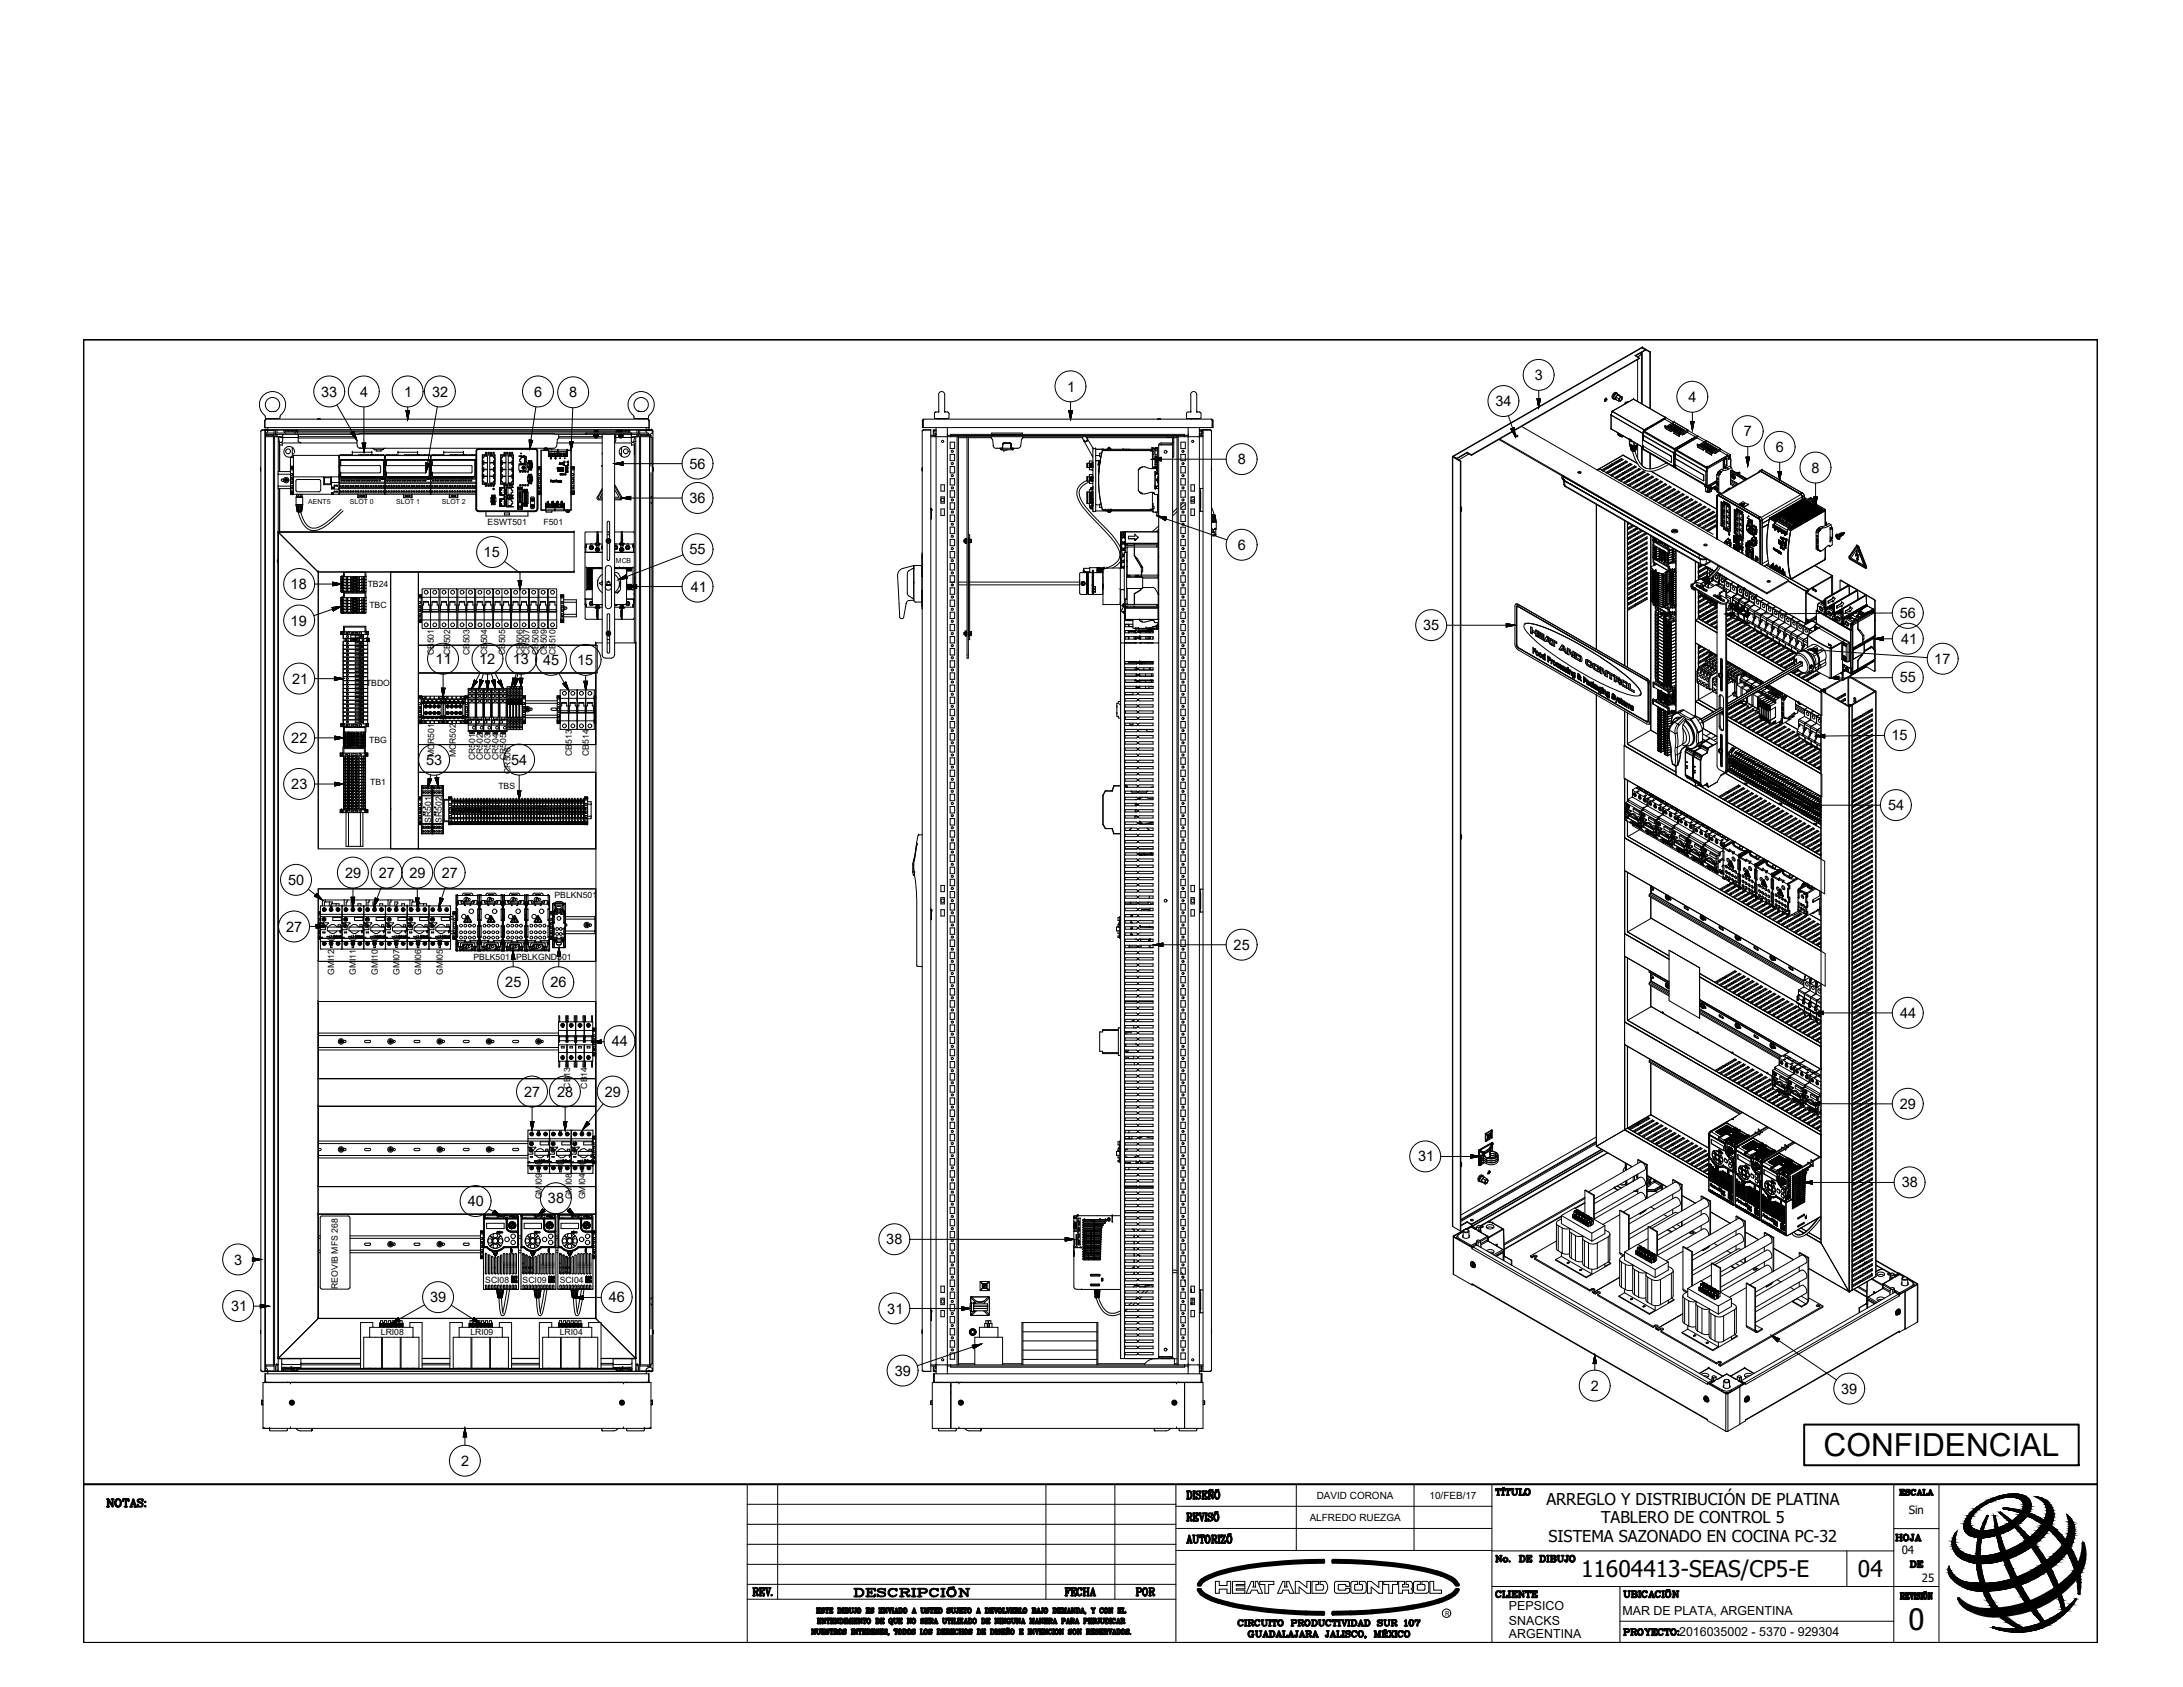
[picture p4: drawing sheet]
<svg xmlns="http://www.w3.org/2000/svg" width="279mm" height="216mm" viewBox="0 0 279 216" stroke-linecap="round" stroke-linejoin="round" font-family="sans-serif">
<defs><g id="words">
<text font-size="4.1" x="233.4" y="186.4">CONFIDENCIAL</text>
<text font-size="3.8" x="244.2" y="208.6">0</text>
<g font-size="3.5">
<text x="241.7" y="198.3">HOJA</text>
<text x="243.8" y="201.8">DE</text>
<text x="144.6" y="205.3">POR</text>
</g>
<g font-size="2.9">
<text x="202.4" y="201.8">11604413-SEAS/CP5-E</text>
<text x="237.8" y="201.8">04</text>
</g>
<g font-size="2.1">
<text x="197.9" y="192.6">ARREGLO Y DISTRIBUCIÓN DE PLATINA</text>
<text x="198.2" y="197.3">SISTEMA SAZONADO EN COCINA PC-32</text>
<text x="204.9" y="195">TABLERO DE CONTROL 5</text>
</g>
<g font-size="1.9">
<text x="41.1" y="50.7">33</text>
<text x="46.1" y="50.8">4</text>
<text x="51.7" y="50.8">1</text>
<text x="55.3" y="50.7">32</text>
<text x="68.4" y="50.7">6</text>
<text x="72.9" y="50.8">8</text>
<text x="136.6" y="50.1">1</text>
<text x="191.4" y="52">34</text>
<text x="196.4" y="48.6">3</text>
<text x="216.1" y="51.4">4</text>
<text x="88.3" y="60">56</text>
<text x="158.4" y="59.4">8</text>
<text x="223.2" y="55.8">7</text>
<text x="227.3" y="57.8">6</text>
<text x="88.3" y="64.4">36</text>
<text x="231.9" y="60.5">8</text>
<text x="61.9" y="71.3">15</text>
<text x="88.3" y="70.9">55</text>
<text x="158.4" y="70.4">6</text>
<text x="37.2" y="75.4">18</text>
<text x="88.4" y="75.7">41</text>
<text x="37.2" y="80.1">19</text>
<text x="182.1" y="80.7">35</text>
<text x="243.1" y="79.1">56</text>
<text x="243.3" y="82.4">41</text>
<text x="37.4" y="87.5">21</text>
<text x="55.8" y="85">11</text>
<text x="61.3" y="85">12</text>
<text x="65.6" y="84.9">13</text>
<text x="69.5" y="85.1">45</text>
<text x="73.9" y="85.1">15</text>
<text x="243.1" y="87.3">55</text>
<text x="247.6" y="85">17</text>
<text x="37.3" y="95.1">22</text>
<text x="242.1" y="94.7">15</text>
<text x="37.3" y="101">23</text>
<text x="54.5" y="97.9">53</text>
<text x="65.4" y="97.9">54</text>
<text x="241.6" y="103.7">54</text>
<text x="36.9" y="113.3">50</text>
<text x="44.2" y="112.3">29</text>
<text x="48.5" y="112.4">27</text>
<text x="52.4" y="112.3">29</text>
<text x="56.5" y="112.4">27</text>
<text x="36.6" y="119.2">27</text>
<text x="157.9" y="121.5">25</text>
<text x="64.7" y="126.4">25</text>
<text x="70.4" y="126.4">26</text>
<text x="243.2" y="130.3">44</text>
<text x="78.3" y="133.9">44</text>
<text x="67.1" y="140.4">27</text>
<text x="71.3" y="140.3">28</text>
<text x="77.4" y="140.3">29</text>
<text x="243.2" y="141.9">29</text>
<text x="181.5" y="148.6">31</text>
<text x="59.9" y="154.4">40</text>
<text x="70.1" y="154">38</text>
<text x="243.4" y="152">38</text>
<text x="30" y="161.8">3</text>
<text x="113.4" y="159.2">38</text>
<text x="29.6" y="167.8">31</text>
<text x="55" y="166.7">39</text>
<text x="77.9" y="166.7">46</text>
<text x="113.6" y="168.1">31</text>
<text x="114.5" y="176.1">39</text>
<text x="203.6" y="178">2</text>
<text x="235.7" y="178.4">39</text>
<text x="59" y="187.6">2</text>
</g>
<g font-size="1.6">
<text x="193.1" y="206">PEPSICO</text>
<text x="193.1" y="207.9">SNACKS</text>
<text x="193.1" y="209.7">ARGENTINA</text>
<text x="207.7" y="206.7">MAR DE PLATA, ARGENTINA</text>
<text x="214.9" y="209.4">2016035002 - 5370 - 929304</text>
</g>
<g font-size="1.5">
<text x="244.3" y="193.8">Sin</text>
<text x="243.4" y="198.9">04</text>
<text x="246" y="202.4">25</text>
</g>
<g font-size="1.3">
<text x="168.5" y="191.8">DAVID CORONA</text>
<text x="183" y="191.8">10/FEB/17</text>
<text x="167.6" y="194.6">ALFREDO RUEZGA</text>
</g>
<g font-size="1.1">
<text x="62.4" y="67.2">ESWT501</text>
<text x="69.6" y="67.2">F501</text>
<text x="47.1" y="75.1">TB24</text>
<text x="47.3" y="77.9">TBC</text>
<text x="55.5" y="83.9" transform="rotate(-90 55.5 83.9)">CB501</text>
<text x="57.6" y="83.9" transform="rotate(-90 57.6 83.9)">CB502</text>
<text x="60.1" y="83.9" transform="rotate(-90 60.1 83.9)">CB503</text>
<text x="62.4" y="83.9" transform="rotate(-90 62.4 83.9)">CB504</text>
<text x="64.7" y="83.9" transform="rotate(-90 64.7 83.9)">CB505</text>
<text x="66.9" y="83.9" transform="rotate(-90 66.9 83.9)">CB506</text>
<text x="67.8" y="83.9" transform="rotate(-90 67.8 83.9)">CB507</text>
<text x="68.9" y="83.9" transform="rotate(-90 68.9 83.9)">CB508</text>
<text x="70" y="83.9" transform="rotate(-90 70 83.9)">CB509</text>
<text x="71.1" y="83.9" transform="rotate(-90 71.1 83.9)">CB510</text>
<text x="46.8" y="87.8">TBDO</text>
<text x="47.3" y="95.2">TBG</text>
<text x="47.4" y="100.4">TB1</text>
<text x="55.5" y="96.9" transform="rotate(-90 55.5 96.9)">MCR501</text>
<text x="58.3" y="96.9" transform="rotate(-90 58.3 96.9)">MCR502</text>
<text x="60.8" y="97.3" transform="rotate(-90 60.8 97.3)">CR501</text>
<text x="61.8" y="97.3" transform="rotate(-90 61.8 97.3)">CR502</text>
<text x="62.8" y="97.3" transform="rotate(-90 62.8 97.3)">CR503</text>
<text x="63.8" y="97.3" transform="rotate(-90 63.8 97.3)">CR504</text>
<text x="63.8" y="101">TBS</text>
<text x="64.8" y="97.3" transform="rotate(-90 64.8 97.3)">CR505</text>
<text x="65.3" y="99" transform="rotate(-90 65.3 99)">CR506</text>
<text x="73.2" y="96.7" transform="rotate(-90 73.2 96.7)">CB513</text>
<text x="75.4" y="96.7" transform="rotate(-90 75.4 96.7)">CB514</text>
<text x="55.2" y="105.3" transform="rotate(-90 55.2 105.3)">SR501</text>
<text x="56.6" y="105.3" transform="rotate(-90 56.6 105.3)">SR502</text>
<text x="71" y="114.9">PBLKN501</text>
<text x="42.8" y="124.8" transform="rotate(-90 42.8 124.8)">GMI12</text>
<text x="45.6" y="124.8" transform="rotate(-90 45.6 124.8)">GMI11</text>
<text x="48.4" y="124.8" transform="rotate(-90 48.4 124.8)">GMI10</text>
<text x="51.1" y="124.8" transform="rotate(-90 51.1 124.8)">GMI07</text>
<text x="53.9" y="124.8" transform="rotate(-90 53.9 124.8)">GMI06</text>
<text x="56.7" y="124.8" transform="rotate(-90 56.7 124.8)">GMI05</text>
<text x="60.6" y="122.8">PBLK501</text>
<text x="66" y="122.8">PBLKGND501</text>
<text x="73" y="139.3" transform="rotate(-90 73 139.3)">CB13</text>
<text x="75.1" y="139.3" transform="rotate(-90 75.1 139.3)">CB14</text>
<text x="69.3" y="153.5" transform="rotate(-90 69.3 153.5)">GMI09</text>
<text x="73.2" y="153.5" transform="rotate(-90 73.2 153.5)">GMI08</text>
<text x="74.9" y="153.5" transform="rotate(-90 74.9 153.5)">GMI04</text>
<text x="43.3" y="164.9" transform="rotate(-90 43.3 164.9)">REOVIB MFS 268</text>
<text x="62.1" y="164.2">SCI08</text>
<text x="66.9" y="164.2">SCI09</text>
<text x="71.6" y="164.2">SCI04</text>
<text x="48.8" y="170.9">LRI08</text>
<text x="60.2" y="170.9">LRI09</text>
<text x="71.7" y="170.9">LRI04</text>
</g>
<g font-size=".9">
<text x="39.5" y="64.5">AENT5</text>
<text x="44.8" y="64.5">SLOT 0</text>
<text x="50.7" y="64.5">SLOT 1</text>
<text x="56.6" y="64.5">SLOT 2</text>
<text x="78.8" y="72">MCB</text>
<text x="185" y="206.8">R</text>
</g>
</g></defs>
<!-- layer: 0 -->
<g fill="none" stroke="#000" stroke-width=".13">
<path d="M10.7 43.5h257.8v146.5h-257.8zM33.4 59.9v.4M33.4 55.2v120.2M33.6 55l-.2 .2M33.6 55h49.9M33.6 55h49.8M33.6 55h.1M33.8 55h.1M33.9 53.8v.9h49.2v-.9M33.9 53.8h.1M33.9 53.8v.9M34 55.1l-.1-.1v120.5l.1-.1"/>
<path d="M34 55.9h2.2M34 55v120.5M34 55.7h.1M34 55h.1M34 53.6h1.8M34 55.5h.1M34.1 53.6l-.2 .2M34.1 53.6h48.8M34.1 55.7h.1M34.2 55v.1M34.3 55.2l-.2 .2M34.3 54.7v.3"/>
<path d="M34.3 55.1v.1M34.5 52.6a.92 .92 0 0 1-.3-1.4 .92 .92 0 0 1 1.4 0 .92 .92 0 0 1-.3 1.4M34.5 52.6h.8M34.6 53.6h.1M35 55l-1 .1M35.1 55l-.1 .7h-1M35.1 55.4h-1.1v.2h1.1M35.1 55.9v118.8M35.2 53.6h.1M35.2 55.7v.1l-.2 .1v118.8M35.2 55.4h46.5M35.2 55v.7"/>
<path d="M35.2 55.6h10.8M35.4 55.9h.1M35.5 55.8l-.1 .1M35.5 55v.4M35.5 55.6v.3M35.7 55.9l-.1 4.5M35.7 55.9l.1 .6M35.7 55.9l.5 .1M35.8 58v.2M35.8 56.5h-.2M35.8 56.5v3.9M35.9 53.1a1.7 1.7 0 0 0 .1-2.5 1.7 1.7 0 0 0-2.5 .1 1.7 1.7 0 0 0 .4 2.5l.1 .3"/>
<path d="M35.9 53.2l-.1 .3M36 56.6l-.2 .1v.1M36.1 56.9h-.3v3.5M36.2 56.4l-.2 .2M36.2 55.7h.1M36.2 56h2M36.2 55.6v.8M36.4 55v.4h.2M36.5 55l.1 .3 1.2-.1M36.5 55.1h.4M36.8 58.1h.1M36.9 55.3h.1"/>
<path d="M36.9 55.1h.5M36.9 55v.3M37.2 58.6v1M37.2 60h.1M37.2 59.7h.3v3.6h-.3zM37.2 59.8h.3M37.2 59.9h.3M37.2 60h.3M37.2 58.5v.1M37.2 59.7h.4M37.4 55.3h.1M37.4 55v.3"/>
<path d="M37.4 57.3v1.1M37.4 58.1h.2M37.4 57.3h.1M37.4 55.1h.4M37.5 60h.1M37.6 58.5l-.4 .1M37.6 58.3v4.9M37.7 57.9a.69 .69 0 0 0-.8-.8 .69 .69 0 0 0-.5 1.1 .69 .69 0 0 0 1.1 .1M37.8 55v.2M37.9 55v.4h-.2M37.9 55.1h.2M38.1 55v.4"/>
<path d="M38.1 55.3h40.8M38.1 56.4l.1 .2h.2M38.2 55.7h.1M38.2 55.9h7.3M38.2 55.6v.8M38.2 56.1h7.3M38.4 56.6l.1 .1M40.6 53.6h.4M40.6 53.6h.1M41 53.6h.1M43.4 58.3h.1M43.4 58.3h-5.9"/>
<path d="M43.4 59.7h.1M43.4 58.5v.1M43.4 58.3v4.9M43.4 59.6v.1M43.4 58.4h.1M43.4 58.5h.1M43.4 59.8h.1M43.4 58.3h5.9M43.4 58.8h5.8M43.5 58.3l-.1 .1M43.5 59.7v.7M43.5 59.5h-.1h.2"/>
<path d="M43.6 58.3h.1M43.6 59.6l-.1 .1M43.6 59.6h5l.1 .1v.7l-.1 .1h-5M43.6 59.5h.1M43.6 59.6v-.7h5.5v2M43.7 58.9h-.1M43.7 58.3h.1M43.7 58.3h.2M43.9 58.3h.1M44 58.3h.1M44.1 58.3h.1M44.2 58.3h.1"/>
<path d="M44.3 58.3h.1M44.4 58.3h.1M44.5 58.3h.1M44.6 58.3h.1M44.7 58.3h.1M44.8 58.3h.1M44.9 58.3h.1M44.9 58.3h1.9M45.1 57.9h.1M45.1 57.9v.4M45.1 57.9h2.5M45.1 58.3h.1"/>
<path d="M45.2 58.3h.1M45.5 56v.1M45.5 55.6v.4M45.5 56.1l.1 .2 .1 .8M45.5 58.3h.1M45.7 56.7h-9.6v.3M45.7 57.1l.1 .1 .3 .2M45.8 58.3h.1M45.9 58.3h.1M46 58.3h.1M46 55.5h25M46.1 57.4h.1"/>
<path d="M46.1 58.3h.1M46.1 57.4h24.8M46.2 58.3h.1M46.3 58.3h.1M46.4 58.3h.1M46.5 58.3h.1M46.6 58.3h.1M46.7 58.3h.1M46.8 58.3h.1M46.9 58.3h.1M47 58.3h.1M47.1 58.3h.1"/>
<path d="M47.2 58.3h.1M47.2 58.3h.2M47.4 58.3h.1M47.5 58.3h.1M47.5 58.3h.2M47.6 58.3h.1M47.6 57.9h.1M47.6 57.9v.4M47.6 57.4h.2M47.7 58.3h.1M47.8 58.3h.1M47.8 57.5l.1 .1h1.1l.1-.1"/>
<path d="M47.8 58.3h.2M48 58.3h.1M48.1 58.3h.1M48.2 58.3h.1M48.2 57.6v.1h.6v-.1M48.3 58.3h.1M48.4 58.3h.1M48.5 58.3h.1M48.6 58.3h.1M48.7 58.3h.1M48.8 58.3h.1M48.9 58.3h.1"/>
<path d="M49 58.9h.1M49 57.5h.1M49.1 58.3h.1M49.2 58.3l.1 .1 .1-.1M49.2 59.6l.1 .1M49.3 58.4h.1M49.3 59.7h.1M49.3 58.5l-.1 .1M49.3 59.8h.1M49.3 58.3v4.9M49.3 57.4h-.2M49.3 58.5h.1"/>
<path d="M49.3 58.8h5.8M49.4 59.7v.7M49.4 59.5h-.1h.2M49.4 58.3h.1M49.4 59.5h.1M49.4 59.5l.1-.6h5.4l.1 2M49.4 59.6l-.1 .1M49.5 59v.6h5l.1 .1v.7l-.1 .1h-5M49.5 58.9h-.1M49.5 58.3h.1M49.6 58.3h.1M49.7 58.3h.1"/>
<path d="M49.8 58.3h.1M49.9 58.3h.1M49.9 58.3h.2M50.1 58.3h.1M50.2 58.3h.1M50.2 58.3h.2M50.4 58.3h.1M50.5 58.3h.1M50.6 58.3h.1M50.7 58.3h.1M50.8 58.3h1.9M50.9 57.9h.1"/>
<path d="M50.9 57.9v.4M50.9 57.9h2.6M51 58.3h-.1M51.1 58.3h.1M51.4 58.3h.1M51.7 58.3h.1M51.8 58.3h.1M52 58.3h.1M52.1 58.3h.1M52.3 58.3h.1M52.4 58.3h.1M52.6 58.3h.1"/>
<path d="M52.7 58.3h.1M52.8 58.3h.1M52.9 58.3h.1M53 58.3h.1M53.1 58.3h.1M53.2 58.3h.1M53.3 58.3h.1M53.4 58.3h.1M53.5 57.9h.1M53.5 57.9h-.1M53.5 57.9v.4M53.5 58.3h.1"/>
<path d="M53.6 58.3h.1M53.7 58.3h.1M53.7 58.3h.2M53.9 58.3h.1M54 58.3h.1M54 58.3h.2M54.2 58.3h.1M54.3 58.3h.1M54.3 58.3h.2M54.5 58.3h.1M54.6 58.3h.1M54.6 58.3h.2"/>
<path d="M54.7 58.3h.1M54.8 58.3h.1M54.8 58.9h.1M55 58.3h.1M55 58.3l.1 .1 .1-.1M55.1 59.7h.1M55.1 59.6v.1M55.1 58.4h.1M55.1 60h.1M55.1 59.8h.1M55.1 58.3v5M55.2 58.8h5.7"/>
<path d="M55.3 59.5h-.1h.1M55.3 58.3h.1M55.3 59.5h.1M55.3 59.6h5M55.4 58.9h-.1M55.4 58.3h.1M55.5 58.3h.1M55.5 58.3h.2M55.6 58.3h.1M55.7 58.3h.1M55.7 58.3h.3M55.8 58.3h.1"/>
<path d="M55.9 58.3h.1M56 58.3h.1M56.1 58.3h.1M56.2 58.3h.1M56.3 58.3h.1M56.4 58.3h.1M56.5 58.3h.1M56.6 58.3h.1M56.6 58.3h2M56.8 57.9h.1M56.8 57.9v.4M56.8 57.9h2.5"/>
<path d="M56.8 58.3h.1M57.6 58.3h.1M57.7 58.3h.1M57.8 58.3h.1M57.9 58.3h.1M58 58.3h.1M58.1 58.3h.1M58.2 58.3h.1M58.3 58.3h.1M58.4 58.3h.1M58.5 58.3h.1M58.6 58.3h.1"/>
<path d="M58.6 58.3h.2M58.8 58.3h.1M58.9 58.3h.1M58.9 58.3h.2M59.1 58.3h.1M59.2 58.3h.1M59.3 58.3h.1M59.3 57.9h.1M59.3 57.9v.4M59.4 58.3h.1M59.5 58.3h.1M59.5 58.3h.3"/>
<path d="M59.7 58.3h.1M59.8 58.3h.1M59.9 58.3h.1M60 58.3h.1M60.1 58.3h.1M60.2 58.3h.1M60.3 59.6l.1 .1v.7l-.1 .1M60.3 58.3h.1M60.4 58.3h.1M60.5 58.3h.1M60.6 58.3h.1M60.7 58.9h.1"/>
<path d="M60.7 58.3h.1M60.8 59v1.9M60.8 58.3h.1M60.9 58.3l.1 .1M60.9 58.3l.1 5M60.9 58.3h-11.6M61 58.4h.1M61 60h.1M61.3 57.5l-.2 .1-.1 .1v7.4M61.3 57.5l-.3 .1v.1v7.4M61.3 57.4l-.3 .2-.1 .1v7.4l.1 .2 .2 .2M61.3 57.5h7.2l.2 .1v.1"/>
<path d="M61.3 57.5h7.2l.2 .1 .1 7.5M61.3 57.4h7.2l.3 .2v7.5v.2l-.3 .2 .3-.2v-.2M61.7 59.1h.1M61.7 59.3h.1M61.7 58.2h1.6v3.8h-1.6zM61.8 60v.2M61.8 59.3v.7M61.8 59.1v.2M61.8 59.3h.1M61.8 59.1h.1M61.9 59.3h.5v.8h-.5v-.2l-.1-.1v-.3l.1-.1zM61.9 58.4h.5v.8h-.5v-.2l-.1-.1v-.3h.1z"/>
<path d="M62 58.2h.3M62.1 58.2h-.3v.9M62.1 58.2h.1M62.2 58.2h.6M62.8 58.2h.2M63 58.2h.3M63.3 59.3h.1M63.3 59.1h.1M63.3 59.5v.3l-.2 .1v.2h-.4v-.8h.4v.1l.2 .1M63.3 58.6v.3l-.2 .1v.2h-.4v-.8h.4v.2l.2 .1M63.3 59.1v.2M63.3 59.6h.1"/>
<path d="M63.3 59.9h.1M63.3 59.8h.1M63.3 60h.1M63.3 60v.2M63.3 59h.1M63.3 58.8h.1M63.3 58.7h.1M63.3 58.3h.1M63.3 59.4h.1M63.3 58.6h.1M63.3 58.9h.1M63.3 59.5h.1"/>
<path d="M63.3 59.7h.1M63.3 58.5h.1M64.1 59.1l.1 .2h-.1M64.1 58.2h1.6v3.8h-1.6zM64.1 60v.2M64.1 59.1v.2M64.1 59.3v.7M64.3 59.3h.5v.8h-.5v-.2l-.2-.1v-.3l.2-.1zM64.3 58.4h.5v.8h-.5v-.2l-.2-.1v-.3h.2zM64.4 58.2h.2M64.4 58.2h-.3v.9M64.6 58.2h.6"/>
<path d="M65.2 58.2h.2M65.4 58.2h.3M65.7 59.5v.3l-.2 .1v.2h-.4v-.8h.4v.1l.2 .1M65.7 58.6v.3l-.2 .1v.2h-.4v-.8h.4v.2l.2 .1M65.7 59.6h.1M65.7 59.9h.1M65.7 59.8h.1M65.7 60h.1M65.7 60l-.1 .2h.1M65.7 59h.1M65.7 58.2v.9M65.7 59.3v.7"/>
<path d="M65.7 58.8h.1M65.7 58.7h.1M65.7 58.3h.1M65.7 59.4h.1M65.7 58.6h.1M65.7 58.9h.1M65.7 59.5h.1M65.7 59.7h.1M65.7 58.5h.1M65.7 59.1h.1M65.7 59.3h.1M65.7 59.1v.2"/>
<path d="M65.7 59.1h-.1l.1 .2M66.4 58.4h.1M66.4 59.4h.1M66.4 58.4h.9v1h-.9M66.5 59.5l-.1 .1v.5l.1 .1M66.5 59.5h.7l.1 .1v.6h-.8M66.6 59.4h.1M66.6 58.4h.1M66.7 58.6h.4v.7h-.4v-.2l-.2-.1v-.2l.2-.1zM66.7 59.4h.1M66.7 58.4h.1M66.8 58.4h.1"/>
<path d="M66.9 58.4h.1M66.9 59.9h.1M66.9 59.7h.2l.1 .2-.3-.1zM67 59.9h.1M67 59.8h.1M67 58.4h.1M67 59.4h.1M67.1 59.9h.1M67.1 59.8v.1M67.1 59.9h-.1M67.1 59.8l-.2 .1M67.1 58.4h.1"/>
<path d="M67.1 59.4h.1M67.2 59.9l-.2 .1-.2-.1a.19 .19 0 0 1 .2-.2 .19 .19 0 0 1 .2 .2M67.3 58.6h.1M67.3 58.8h.1M67.3 59h.1M67.3 59.2h.1M67.5 59.3h.7v.5h-.7zM67.5 59.3l.1-.3h.5v1.2h-.5l-.1-.4M67.6 59.3h.1M67.6 59.8h.1M67.7 59.8l-.1 .3h.4M67.7 59.3v.5"/>
<path d="M67.8 59.5l-.1-.1 .1-.1 .1 .1v.1M67.8 59.5h.1M67.8 59.6l-.1 .1 .1 .1M67.8 59.6h.1M67.8 59.8h.1M67.8 59.1v.2M67.8 59.4v.1M67.8 59.6v.2M67.8 59.9v.2M67.9 59.6v.1v.1M67.9 59.1v.2M67.9 59.4v.1"/>
<path d="M67.9 59.6v.2M67.9 59.9v.2M68 59v1.1M68 59h-.4l.1 .3M68 59.8h.1M68 59.3h.1M68.1 59.8h.1M68.1 59.3h.1M68.9 60h.1M68.9 59.7h.3v3.6h-.3zM68.9 59.8h.3M68.9 59.9h.3"/>
<path d="M68.9 60h.3M69.2 60h.1M69.6 57.5v.1l.5-.1M69.6 57.6h.1M69.7 57.4l-.1 .1M69.8 57.4h-.1M69.8 57.4h.1M69.8 57.6h.1M69.9 57.4h.1M70 57.4h.1M70.1 57.6h.1M70.2 58.4h.1"/>
<path d="M70.2 58.4h2.4M70.2 58.2h.1M70.2 57.7h.1M70.2 58h.1M70.2 57.6v.8M70.2 58h2.4M70.2 57.8h2.4M70.2 57.6l-.9 .1v7.5h.5M70.3 58h.1M70.3 58v.4h.1M70.3 58.2l.1 .2M70.3 58.2h.1"/>
<path d="M70.4 58l-.1 .2 .1 .2M70.4 58h.1M70.4 58l-.1 .2M70.5 58.2h.1M70.5 58.2v-.1v.1M70.5 58.2v.2l.1-.2h-.1M70.5 58.6h.1M70.5 58.6v.1v-.1M70.5 57.4l.1 .1M70.5 57.4h-.4v.1M70.6 58h.1M70.6 58l.1 .1-.1 .3h.4"/>
<path d="M70.6 58l.1 .2M70.6 58h.4M70.6 57.6h.1M70.7 58.2l-.1 .2M70.7 58.2h.1M70.9 58.2l.1 .2M70.9 58.2h.1M71 58h.1M71 58l-.1 .2 .1 .2M71 58l-.1 .2M71 55.6h10.7M71.1 58.2h.1"/>
<path d="M71.1 58.2v-.1v.1M71.1 58.2v.2l.1-.2h-.1M71.1 58.6h.1M71.1 58.6v.1v-.1M71.2 58h.1M71.2 58l.1 .1-.1 .3M71.2 58l.1 .2M71.2 58h.2M71.2 57.1v.1l-.3 .2M71.3 58.2l-.1 .2M71.3 58.2h.1M71.3 56.7h5.8"/>
<path d="M71.3 60h.1M71.3 56.3v.8M71.4 58h.1M71.4 58v.4h-.2M71.4 59.9h.1M71.4 59.9l-.1 .1v-.1l.1 .1M71.4 59.9v.1M71.4 58.4h.1M71.4 57.6h.1M71.4 57.7h.1M71.4 60h.1M71.4 57.6v.2"/>
<path d="M71.4 58v.4M71.4 59.9l.1 .1M71.4 58v.4h.2M71.4 58h.2M71.5 60h.1M71.5 58.2l.1 .2M71.5 58.2h.1M71.5 56.1l-.2 .2M71.5 56v.1M71.5 59.9h.1M71.5 55.9h4.7M71.5 56.1h5.6"/>
<path d="M71.5 55.6v.4M71.6 59.9l-.1 .1M71.6 60h.1M71.6 58l-.1 .2 .1 .2M71.6 58h.1M71.6 58l-.1 .2M71.6 59.9v.1M71.6 59.4h.1M71.6 59.3h.1M71.6 59.3v.1M71.6 59.3l.1 .1h-.1M71.7 58.2h.1"/>
<path d="M71.7 58.2v-.1v.1M71.7 58.2v.2l.1-.2h-.1M71.7 58.6h.1M71.7 58.6v.1zM71.7 59.4h.1M71.7 59.9v.1M71.7 60h.1M71.7 59.3v.1M71.7 59.4l.1-.1v.2M71.8 60h.1M71.8 59.4h.1M71.8 59.9l-.1 .1"/>
<path d="M71.8 59.9v.1zM71.8 59.3h.1l-.1 .1M71.8 59.3v.2M71.8 58h.1M71.8 58l.1 .1-.1 .3h.4M71.8 58l.1 .2M71.8 58h.4M71.8 59.3v.1M71.9 59.4h-.1M71.9 59.4h.1M71.9 59.3v.1M71.9 58.2l-.1 .2"/>
<path d="M71.9 60h.1M71.9 58.2h.1M71.9 59.4l.1-.1zM71.9 60l.1-.1v.1M72 59.4h.1M72 60h-.1v-.1v.1M72 60h.1M72 59.4h-.1M72 59.3h.1M72 59.3v.1M72 59.9v.1M72 59.9l.1 .1"/>
<path d="M72.1 60h.1M72.1 58.2l.1 .2M72.1 58.2h.1M72.1 59.9v.1M72.1 59.3h.1M72.1 59.5l.6 .1M72.1 59.5h.1M72.1 59.9l-.1 .1M72.1 59.4l.1 .1M72.2 58h.1M72.2 58l-.1 .2 .1 .2M72.2 58l-.1 .2"/>
<path d="M72.2 59.5h.1M72.2 59.5v.1M72.2 59.1l-.1 .2M72.2 59.1h.1M72.2 59.1v.4M72.2 58.2h.1M72.2 58.2v-.1l.1 .1M72.2 58.2v.2l.2-.2h-.1M72.2 58.6h.1M72.2 58.6l.1 .1zM72.3 58.2h.1M72.4 59.8h.1"/>
<path d="M72.4 59.8v.7M72.4 58h.1M72.4 58l.1 .2-.1 .2M72.4 58l.1 .2M72.5 59.9h.2M72.5 58.2l-.1 .2M72.5 58.2h.1M72.5 58h.1M72.5 58v.4h-.1M72.6 57.6v.2M72.6 58.4h.1M72.6 58h.1"/>
<path d="M72.6 57.6h.1M72.6 57.7h.1M72.6 57.6v.8M72.6 57.7h.5M72.6 59.9h.1M72.6 59.9l.1 .1M72.7 59.9h.1M72.7 59.8h.1M72.7 60h.1M72.7 59.8v.7M72.7 59.9v.1M72.7 59.6h.1"/>
<path d="M72.7 59.8h-.3v.7h.3M72.7 59.8h-.2v.6h.2M72.7 59.5h.1M72.7 59.5v.1M72.7 59.1h.1M72.7 59.2h.1M72.7 59.1h-.6v.4M72.7 59.1v.5M73.1 60h.1M73.1 59.7h.4v3.6h-.4zM73.1 59.8h.4M73.1 59.9h.4"/>
<path d="M73.1 60h.4M73.5 60h.1M74.9 55.4v.2M75.1 55.4v.2M76 55.7v.1M76 55.7h.6M76 55.8h.6M76 55.8h.5M76.1 55.1h.4M76.1 55.1v.2M76.1 55.6v.1M76.1 55.7h.1"/>
<path d="M76.1 55.7h-.1M76.1 55.7l.1 .3M76.1 55.7h.4M76.2 55.3h.1M76.2 56h.2M76.2 56h.1M76.2 55.1v.2M76.4 55.1v.2M76.4 55.3h.1M76.4 55.9h.7M76.4 55.8v.2M76.4 56h.1"/>
<path d="M76.5 55.7v.1M76.5 55.8h.1M76.5 55.1v.2M76.5 55.6v.1M76.5 55.7h.1M76.6 55.7v.1M77.1 58v.1M77.1 59.6h-.1h.1M77.1 55.6v28.2M78.7 55.9h.1M78.7 56.7h2.1v.3M78.7 56.1h.1"/>
<path d="M78.7 55.6v28.2M78.8 56.4l-.2 .2M78.8 55.7h.1M78.8 55.6v.8M78.8 56h.5M78.9 55v.4M78.9 55.1h.1M79 55l.1 .4h.1M79.1 55.7h.7M79.1 55.8h.7M79.1 55.8h.2M79.1 55.7v.1"/>
<path d="M79.2 55v.3M79.2 55.1h.5M79.2 55.7h.1M79.2 55.7h-.1M79.2 55.6v.1M79.3 58.1h.3M79.3 55.7v.1M79.3 55.7h.3M79.3 55.8h.3M79.3 55.3h.1M79.3 56h.3M79.3 56h.1"/>
<path d="M79.3 55.8v.2M79.4 55.1l-.1 .2M79.5 57.3h.1M79.6 55v.3M79.6 57.3v1.1M79.6 55.3h.1M79.6 56h1.2M79.6 56h.1M79.6 55.8v.2M79.6 55.7v.1M79.6 55.8h.2M79.7 55.1h-.4l-.1 .2h1.2"/>
<path d="M79.7 55.1h.4M79.7 55.1v.2M79.7 55.6v.1M79.7 55.7h-.1M79.7 55.7h.1M79.8 55.7v.1M80.1 55.3h.1M80.1 58.1h.1M80.1 55v.3M80.1 55.1h.4M80.4 55.2v.1M80.5 55v.2"/>
<path d="M80.6 55l-.1 .4h-.1M80.6 55v.1M80.7 55.4v.2M80.8 56.4l.4 .4M80.8 55.7h.1M80.8 55.6v.8M80.8 56.9h.4v22.2M80.8 55.4v.2M81.1 53.1a1.68 1.68 0 0 1-.3-2.4 1.68 1.68 0 0 1 2.5 0 1.68 1.68 0 0 1-.2 2.4M81.1 53.2l.1 .3M81.1 56.5h.3M81.1 56.5v.1"/>
<path d="M81.2 58v.2M81.2 56.8v1.2M81.2 53.6h1.7M81.2 55.9l-.4 .1M81.2 55.9l-.1 .6M81.3 55.9h-.1M81.4 55.9v119.6M81.5 55.8l.1 .1M81.5 55.9h.1M81.5 55v.4M81.5 55.6v.3M81.6 55.9h.1"/>
<path d="M81.7 52.6a.92 .92 0 0 1-.4-1.4 .92 .92 0 0 1 1.5 0 .92 .92 0 0 1-.3 1.4M81.7 52.6l.1 .1M81.7 55v.7l.1 .1 .1 .1h-1.1M81.8 52.7h.1M81.8 53.6h.1M81.8 55.9v118.8M81.9 55v.7h1.4v.2h-1.3v118.8h1.3v.1l-1.4 .1M81.9 55.4h1.1v.2h-1.1M82 55l1.4 .1M82.4 53.6h.1M82.5 52.6l-.7 .1M82.7 55.2l.1 .2"/>
<path d="M82.7 54.7v.3M82.7 55.1v.1M82.8 55v.1M82.9 53.6l.2 .2M83 55.5l.1 .1M83 55h.1M83 53.5h-.1M83.1 53.8v.9M83.1 55h.1M83.1 53.8h.1M83.1 53.2l-.1 .3M83.1 55.9v118.8"/>
<path d="M83.1 55.6h.1M83.3 55.6l-.5 .1M83.3 56v3.7M83.4 55.1l.1 .1M83.4 55h.1M83.5 55.2v.2a.29 .29 0 0 0-.3 .3 .29 .29 0 0 0 .3 .3v118.5a.29 .29 0 0 0-.3 .3 .29 .29 0 0 0 .3 .3M83.5 55l.1 .2M83.6 55.2l-.1 120.3M83.6 59.9h.1M83.6 59.9v.4M118 59.9h.1M118 55.2v120.2"/>
<path d="M118 59.9v.4M118.1 53.8h.1M118.1 53.8v.9M118.2 53.7l-.1 .1M118.2 55l-.2 .2M118.2 53.6v1.1M118.2 53.6l-.1 .2M118.2 55h.9M118.2 55h.9v120.5h-.9M118.2 53.6h36.9M118.2 55h.1M119.1 55.9h34.9"/>
<path d="M119.5 55l.1 .2v-.1M119.5 55v.7M119.6 55.1h.2M119.7 53.6h1.7M119.7 55.4v.3M119.7 55.4h.1M119.7 55.4l.1 .1M119.8 52.7l-.2 .2 .1 .6M119.8 52.7h.1M119.8 55.7h-.7M119.8 55.9h-.1M119.8 55.9h.1"/>
<path d="M119.8 55h-.2v.1M119.8 54.7v121.1M120.1 50.5a.39 .39 0 0 1 .4-.4 .39 .39 0 0 1 .4 .4M120.1 52.7h.1M120.1 52.7h-.3M120.1 50.5v2.2M120.2 53.6h.1M120.8 53.6h.1M120.9 52.7h.1M120.9 52.7l.5 .1 .1 .7M120.9 50.5v2.2M121.2 55.7h.5"/>
<path d="M121.2 54.7v121.1M121.4 53.5h.1M121.6 58.2h.6v.8h-.6zM121.6 56.6h.6v.8h-.6zM121.6 59.7h.6v.8h-.6zM121.7 55.9v-.3h29.9v.3M121.7 55.7h29.9M122.5 55.9v118.8M122.7 56h1.1M122.7 55.9v118.8M123.8 55.9v28.3h.1v-28.3M123.9 56h3"/>
<path d="M126.9 56l.1 .3M126.9 55.9v.1M126.9 55.6v-.2h4v.2M127 56.3l.1 .8M127.1 57.1l.2 .2 .2 .1h2.8l.3-.2v-.1M127.9 57.4h.1M128 57.4h.1M128.1 57.4l.1 .2v-.1M128.1 57.4l.1 .2M128.1 57.4h.1M128.1 57.5l1.5 .1M128.1 57.4v.1"/>
<path d="M128.2 57.5h.1M128.3 56.9h.1M128.3 56.9l.2-.2h.8l.2 .2M128.4 57.1h-.1v.3M128.5 56.7l-.2 .2M128.5 56.7h.8M128.5 56.8h.8M128.5 56.7v.1M128.5 56.8l-.1 .1M128.6 56.8h.1M129 57.5l-.5 .2-.1-.1M129.2 56.8h.1"/>
<path d="M129.3 56.7l.1 .1v.6M129.3 56.8l.1 .1M129.3 56.7v.1M129.3 57.3l.1 .1M129.3 57.3h.1M129.4 56.9l-.1 .4M129.4 56.9h.1M129.4 57.3h.1M129.4 57.4h.1M129.4 57.2v.1M129.5 57.1l-.1 .2M129.5 56.9l-.1 .2"/>
<path d="M129.6 57.5h.1M129.6 57.5v.1M129.6 57.6h.1M129.6 57.4h.1M129.6 57.4v.1M129.7 57.4l-.1 .2M129.7 57.4l-.2 .2M129.7 57.4h.1M129.9 57.4h-.2M130.7 56.3l-.1 .8M130.9 56l-.2 .3M130.9 56h7.7"/>
<path d="M130.9 55.9v.1M138.6 55.9v.2l.1 .3a.26 .26 0 0 0 .3 0 .26 .26 0 0 0 .2-.3M138.7 56.4a.26 .26 0 0 0 .4 .1 .26 .26 0 0 0 .1-.3l.7 1.2M138.7 56.4h.1M138.7 56.4l1.2 2.1M138.8 56.5h.3l.1-.3-.1 .3h-.3M139 55.9h.1M139 55.9l.2 .2M139.1 56h10.9M139.2 56.2a.25 .25 0 0 1-.1 .3 .25 .25 0 0 1-.4-.1M139.2 59.8h.1M139.2 59.3h.1"/>
<path d="M139.2 59.5h.1M139.2 59.6h.1M139.2 59.3v.5M139.4 59.8h.1M139.4 59.3h.1M139.4 59.3h-.3v.5h.3M139.4 59.8v.3h.5M139.5 59.8h.4M139.5 59.3h.4M139.5 59.3v.5M139.5 59.8h.2M139.5 59.4h.2"/>
<path d="M139.5 59.5h.2M139.5 59.6h.2M139.5 59.4v.1M139.5 59.6v.2M139.5 59.6h.1M139.5 59.4h.1M139.6 59.6h.1M139.6 59.7h.1M139.6 59.5h.1M139.6 59.4h.1M139.6 59.4v.1M139.6 59.6v.1"/>
<path d="M139.6 59.7l-.1 .1M139.6 59.5h-.1M139.7 59.8h.1M139.7 59.3h.1M139.7 59.3v.5M139.8 59.4v.1M139.8 59.6v.1M139.9 59.8h.1M139.9 59.3h.1M139.9 59.6h-.1v.1h.1M139.9 59h-.5v.3M139.9 59.4h-.1v.1h.1"/>
<path d="M139.9 57.4v8.1M139.9 57.4h.1M140.2 57.4h.1M140.2 57.4h-.3M140.2 59h.6M140.2 57.5h1.5v.1M140.2 57.4v8.1M140.3 58.3l-.1 .1M140.3 58.3h.4M140.6 59.5h.1M140.6 59.1h.1M140.6 59.1v.4"/>
<path d="M140.6 59.1h.2M140.7 59.1h.1M140.7 59.1v.1M140.7 59.1v.4M140.7 59.1l-.1 .4M140.7 59.2h.1M140.7 59.5h.1M140.7 59.8h.1M140.7 59.8l-.1 .5v.1M140.7 59.6h.1M140.7 59.2v.3M140.7 59.4h.1"/>
<path d="M140.8 59.1h.1M140.8 59.3h.1M140.8 59.2h.1M140.8 59.1l-.1 .5M140.8 59.2l-.1 .3M140.8 59.1l-.1 .5v-.1M141 58h-.3v.4h.2M141.1 57.7a14.7 14.7 0 0 0 0 7.5 15.1 15.1 0 0 1 0-7.5M141.1 57.7h.1M141.1 57.7l.1-.1h6.3v.1v.5M141.2 57.5h.1M141.2 57.6l6.3 .1"/>
<path d="M141.2 57.6h.1M141.5 57.6h.7M141.5 57.6h.1M141.5 57.6v.1M141.7 57.6h.5M141.7 57.4v.1M141.8 57.4h.1M141.9 57.3l-.2 .1M141.9 57.4h-.1M141.9 57.4h.1M142 57.4h.1M142 57.4h-.2"/>
<path d="M142 57.3l.2 .1M142.1 57.4h.1M142.1 57.4l.1 .1M142.2 57.6h.1M142.2 57.6v.1M143.7 57.5h.1M145.9 60l-.2 .1M145.9 60h.1M146.1 59.8l-.2 .2M146.1 59.8h.1M146.5 59.7a2.28 2.28 0 0 0 1.5 .3l.2 .5M146.5 59.7h-.3v.1h-.1"/>
<path d="M147.3 57.6h.1M147.3 57.7h.1M147.3 57.7h.2M147.4 57.6h.1M147.5 59.8h.2M147.5 57.5h-5.3v.1M147.5 58.5h.1M147.5 57.4v.2M147.5 57.7v2.3M147.5 58.1h.1M147.5 57.4h.1M147.5 57.4h.3"/>
<path d="M147.5 57.8h.2v.3l-.2 .1M147.6 57.5v.3M147.6 58.2v.3M147.6 57.4h.1M147.8 57.4h.1M147.8 58.5h.1M147.8 57.4h-.2v-.1h-.2v.2M147.8 59.9l.2 .1v-.1v.1M147.8 57.5h.1M147.8 59.7h.3M147.8 59.5h.3M147.8 58.2h.3v.2"/>
<path d="M147.8 59.8h.2M147.8 58.6h.2M147.8 59.4h.2M147.8 59.2h.2M147.8 57.4h.3v.3M147.8 58.7h.2M147.8 57.7h.3M147.8 58.4h.2M147.8 59.1h.2M147.8 58.9h.2M147.9 57.4v-.1h.2v1M147.9 58.4v.2"/>
<path d="M147.9 58.7v.2M147.9 59.1v.1M147.9 59.4h.1M147.9 59.8h.1M148 59.8h-.3v.2M148 58.4h.1M148 59.8h.1M148 59.4h.1M148 59.2h.1M148 59.1h.1M148 58.9h.1M148 58.7h.1"/>
<path d="M148 58.6h.1M148 59.7v.1M148 59.1v.1M148 58.7v.2M148 58.4v.1M148 59.5h.1M148 58.5v.1M148 59.4v.1M148.1 60h-.1M148.1 57.4h-.3v2.6M148.2 58.6h.1M148.2 58.5h.1"/>
<path d="M148.2 53.6h.3M148.2 53.6h.1M148.2 58.4v2.1M148.2 58.5v.1M148.5 53.6h.1M148.6 56.7l-.3 .2M148.6 56.7h1.3v.1h-1.3l-.1 .1M149.3 55.9l.3 .1M149.6 56h.4M149.9 56l.2 .1v117.5h-1.8M150.1 56.9h-1.8v116.9M150.1 56.6h.1"/>
<path d="M150.1 55.9l.1 .2v2.4h-.1M150.2 56h.5M150.7 55.9v118.8M150.8 55.9v118.8M151.1 58.2h.6v.8h-.6zM151.1 56.6h.6v.8h-.6zM151.1 59.7h.6v.8h-.6zM151.6 55.7h.5M151.9 53.6h1.8M152.1 55.9h.1M152.1 54.7v121.1M152.4 50.5a.39 .39 0 0 1 .4-.4 .39 .39 0 0 1 .4 .4"/>
<path d="M152.4 52.7h.1M152.4 52.7h-.4l-.1 .2v.6M152.4 50.5v2.2M152.5 53.6h.1M153.1 53.6h.1M153.2 52.7h.1M153.2 52.7l.5 .1v.7M153.2 50.5v2.2M153.5 55.9h.1M153.5 55.7h.5M153.5 55.1h.2v.1l.1-.2v.7M153.5 55h.2l.1 .7"/>
<path d="M153.5 54.7v121.1M153.5 55.4h.1M153.6 55.4v.3M153.6 55.4l-.1 .1M153.7 53.5h-.1M153.9 55.1l.1 .4M154 55h.9M154 55v.1M154 55h.6M154.4 55h.1M154.5 55h.1M154.9 55l.2 .2"/>
<path d="M154.9 55h-.9v120.5h.9M154.9 55h.1M155.1 59.9h.1M155.1 55.2v120.2M155.1 59.9v.4M155.1 53.6v1.1h-37v-.9M155.1 53.6l.2 .2M155.1 53.7l.1 .1M155.2 53.8v.9h.1v-.9M155.2 53.8h.1M185.9 58.5v98.5M185.9 58.5h.1"/>
<path d="M185.9 58.5l1 .5M186 58.4l-.1 .1M186 58.4l1 .6M186 58.4v.1M186 58.4l.4 .3M186.4 58.7h.1M186.9 59v98.5M187 59l-.1 98.5M187 59h-.1M187.8 57.9l-1.4 .8M187.8 57.9l.5 .3M187.8 58l.5 .3"/>
<path d="M187.8 58l-1.3 .7M187.8 57.9v.1M188 58.1l-1.3 .8M188.3 58.2v.1M191.8 56.2l8.2 4.7M191.9 56.2l34.2 19.7M193.9 55.8a.18 .18 0 0 1 .2-.1 .18 .18 0 0 1 .1 .2h-.2zM193.9 55.9h.3M194.7 54.6l34.2 19.7M204.7 60l-.3 .1M204.7 60l.3 .1M205.3 51.3l.4-.1z"/>
<path d="M205.4 51.2h.1M205.4 51.2l.2-.1zM205.5 51.1h.1M205.5 51.3v.1zM205.6 51h.1M205.6 51l-.1 .1M205.6 51.2h.1M205.7 51.2h.1M205.9 59.8v.1M205.9 59.8h.1M206 59.8l-.9 .4M206 59.8h.1"/>
<path d="M206.1 59.5v.2M206.1 59.5l-1.1 .6M206.1 59.7l-1 .5M206.2 59.5h-.1M206.2 59.6l-.1 .1M206.2 54.9h.1M206.2 59.5v.1M206.2 53.1h.1M206.2 53.1v1.8M206.2 53.1l4.1 2.4M206.2 54.9l4 2.3M206.3 59.4l-.1 .1"/>
<path d="M206.3 59.6h-.1M206.3 59.4v.2M206.3 59.4h.1M206.3 59.5v.1M206.3 59.4v.1M206.3 52.6h.1M206.3 52.7l4.1 2.3M206.3 52.6v.1M206.3 52.7l-.1 .4M206.3 52.6l-.1 .5M206.4 52.6l-.1 .1M206.4 52.6l4 2.4"/>
<path d="M206.6 59.8v.2M206.6 59.8l-1.1 .7M206.6 60l-1 .5M206.7 59.8h-.1M206.7 59.9l-.1 .1M206.7 59.8v.1M206.8 51.1l.1 .1M206.8 50.8v.3M206.8 59.8h-.1M206.8 59.9h-.1M206.8 59.8v.1M206.8 50.8l.4 .2"/>
<path d="M206.8 51.1l.4 .2M206.8 59.7v.1M206.9 50.3a.46 .46 0 0 0-.5 .1 .46 .46 0 0 0-.1 .5l.2 .2M207 50.4a.44 .44 0 0 0-.5 0 .44 .44 0 0 0-.1 .5l.2 .2a.41 .41 0 0 1-.1-.5 .41 .41 0 0 1 .5-.2M207 50.6l-.2 .2M207 50.6h.2M207 50.6l.4 .2M207 55.4v.2l.5 .3M207.1 50.5a.35 .35 0 0 0-.4-.1 .35 .35 0 0 0-.2 .4 .19 .19 0 0 0 0 .2 .19 .19 0 0 0 .2 .1M207.1 55.4v.1h.1M207.2 55.7h.1M207.2 55.7l.1 .1"/>
<path d="M207.2 55.7l.2 .1M207.2 51v.3M207.2 50.6l-.2-.2a.41 .41 0 0 0-.4 .6l.2 .2M207.2 50.6l.4 .2M207.2 59v.1M207.2 59.7h.1M207.3 55.5v.3M207.3 55.8h.1M207.3 51l.2-.1v.2l-.1 .2-.2-.1zM207.4 59.7l-1.4 .7M207.4 59l-1.4 .8M207.4 50.8h.2"/>
<path d="M207.4 50.8l-.2 .2M207.4 55.8h.1M207.4 55.8l.1 .1M207.5 58.7l.3 .1-2.6 1.5M207.5 58.7v.1M207.5 58.7l-1.2 .7M207.5 58.8l-1.2 .7M207.5 58.8l.2 .1M207.5 55.9h.1M207.6 55.8v.1M207.6 55.8l-.1 .1M207.6 55.8l.1 .1"/>
<path d="M207.6 50.8v.3l-.2 .3-.2-.1M207.6 55.9h.1M207.7 58.3l1.8 1M207.7 59.3v.2M207.7 60v.1M207.7 58.3l-3 1.7M207.7 58.3l1.9 1M207.8 59.3v.1M207.8 59.9v.2M207.8 55.8l-.1 .1M208 51.6h.1M208 51.6v.1"/>
<path d="M208.1 59l.2 .1-2.5 1.5M208.1 59.1l.1 .1M208.1 59v.1M208.1 59l-1.3 .7M208.1 59.1l-1.3 .7M208.3 51.4h.1M208.3 51.4l-.3 .2M208.3 51.4h.1zM208.4 59.6l.1 .1M208.5 56.2l.1 .2M208.5 56.2a.27 .27 0 0 0 .2 .3 .27 .27 0 0 0 .3 0M208.5 56.2h.1"/>
<path d="M208.5 56.2l.1 .1M208.5 56.4l.1 .4M208.6 56.3h.1M208.6 56.9h.1M208.6 56.8l.2 .1M208.6 56.4v.4M208.6 56.9l.2 .1v-.1M208.6 56.9v.1M208.6 56.4h.2M208.6 56.3v.1M208.6 57l.5 .2M208.6 56.3l.2 .1"/>
<path d="M208.6 56.8v.1M208.6 57h.1M208.6 57v.1M208.6 57l.1 .2M208.6 59.3l.3 .1-2.6 1.5M208.6 59.4l.2 .1M208.6 59.3v.1M208.6 59.3l-1.2 .7M208.6 59.4l-1.2 .7M208.6 57.1l.1 .1M208.6 57.1l.4 .2M208.7 57.2h.1"/>
<path d="M208.7 57.2l.1 .1-.1-.1M208.7 57.2v.1M208.7 57.3l.1 .1M208.7 57.4h.1M208.7 57.3h.1M208.7 57.4l.1 .1M208.7 57.3l.3 .2M208.8 56.4h.1M208.8 57.5v.1M208.8 57.5h.1M208.8 57.6h.1M208.8 57.6v.1"/>
<path d="M208.8 57.6l.1 .1M208.8 57.4v.1M208.8 57.4l.1 .1M208.8 56.9l.1 .1M208.8 57.7h.1M208.9 57.7h.1M208.9 57.1l.2 .1M208.9 57v.1M208.9 57l.2 .1M208.9 57.6v.1h.2M208.9 57.6l.2 .1M208.9 57.7h.2"/>
<path d="M208.9 57.6h.1M208.9 57.3l.1 .1M208.9 57.3h.1M208.9 57.6h.2M208.9 57.7a3.2 3.2 0 0 0 1.8 2.5h1.1l1.8-.8M208.9 57.5v.1M208.9 57.5l.2 .1M209 57.5h.1M209 57.3h-.1M209 57.6h-.1M209 56.5h-.1M209 57.4v.1"/>
<path d="M209 57.4h.1M209 57.3l.1 .1M209.1 51.1h.1M209 57.3h.1M209.1 57.7h.1M209.1 51.1l4.1 2.3M209.1 51.1l-2.8 1.5M209.1 57.2h.1M209.1 57.6h.1M209.1 57.1h.1M209.1 56.6v.5M209.1 57.3v.1"/>
<path d="M209.1 57.4v.1M209.1 57.4h.1M209.2 56.6v.5M209.2 57.3h.1M209.2 57.2h.1M209.2 57.6h.1M209.2 57.3l-.1 .1M209.2 57.3h-.1M209.2 57.3h.1v.1M209.2 59.6l.2 .2-2.5 1.4M209.2 57.4v.1M209.2 59.6v.2"/>
<path d="M209.2 59.8h.1M209.2 59.6l-1.2 .8M209.2 59.8l-1.2 .7M209.2 57.5h.1M209.2 57.5l.1-.1v.1M209.2 57.5h-.1M209.2 57.4h-.1M209.2 57.6l-.1 .1M209.2 57.6h-.1M209.2 57.7h.1M209.2 57.7l.3 .7a1.86 1.86 0 0 0 1.6 1.6 4.4 4.4 0 0 0 2.2-.7M209.2 57.3l.1 .1"/>
<path d="M209.2 57.5v.1M209.2 57.6l.1 .1M209.2 57.5l-.1 .1M209.3 57.7h-.2M209.3 57.2h.1M209.3 57.7h.1M209.3 57.5h-.1M209.3 57.1h.1M209.3 57.4h-.1M209.3 57.6h.1M209.3 57.2h-.1M209.3 57.2l-.1 .1"/>
<path d="M209.3 57.1l-.1 .1M209.3 57.5v.2M209.3 57v.1M209.3 57l-.1 .1M209.4 57.6l-.1 .1M209.4 57.5h.1M209.4 57.5v.1M209.4 57.5h-.1M209.4 57.5l-.1 .1M209.4 57.4v.1M209.4 57h-.1M209.4 57.3v.2"/>
<path d="M209.4 57.4h.1M209.4 57.4l-.1 .1M209.4 57.3v.1M209.5 57.2l-.2 .1h.1M209.5 57.2l-.1 .1M209.5 57.2h.1M209.5 57.2l-.1 .2M209.5 57.1h.1M209.5 57.1v.1M209.5 57l-.1 .2 .1-.1M209.5 56.9h.1M209.6 56.9v.1"/>
<path d="M209.6 57l-.2 .1v-.1M209.6 57h-.1M209.6 56.9l-.1 .1M209.6 45.7l.3-.2 .2-.4v6.6M209.6 56.8l-.2 .2M209.6 45.7h.1M209.6 46v5.4M209.6 56.9v1.8M209.8 60l.2 .1-2.6 1.5M209.8 60v.1M209.8 60l-1.3 .7M209.8 45.8l-21.5 12.4"/>
<path d="M209.8 45.8l-21.5 12.5M210.1 57.1v2.4M210.2 44.5l-24.2 13.9M210.2 44.5l.4 .3M210.2 44.5h.1M210.2 44.5l1 .6M210.2 45v6.7M210.2 57.2v2.4M210.2 55.6l.1 .7M210.2 55.6l.1 .1M210.2 57.4l.1 .1M210.2 57.1v.3"/>
<path d="M210.3 57v.1M210.3 44.5l.9 .5M210.3 44.5h-.1M210.3 56.3h.1M210.3 57.5l4 2.3M210.3 55.7v.6M210.3 57.1v.4M210.3 57.1h.1M210.3 55.7l3.9 2.2M210.3 57.5l3.9 2.3M210.3 56.3v.8M210.3 57.1l3.6 2"/>
<path d="M210.3 56.3l3.6 2.1M210.3 57.1l.1 .4M210.3 57.4l.1 .1M210.3 55.8h.1M210.3 55.8v.5M210.3 55.3l-.1 .3M210.3 55.3l4 2.3M210.3 59.7l.3 .2M210.3 55.3v.4M210.3 55.2h.1M210.4 55.8l3.8 2.1-.1 1.8M210.4 55.2h.1"/>
<path d="M210.4 55.8h-.1M210.4 57.5h.1M210.4 57.5l3.7 2.2M210.4 57.5l3.8 2.2M210.4 55.2l-.1 .1M210.4 55h.1M210.4 55v.2M210.5 55l-.1 .1M210.5 55.2l3.8 2.2M210.6 44.8l-1.3 .7 .5 .3M210.6 44.8l-1.3 .8M211.2 45.1v7.2"/>
<path d="M211.2 58v2M211.2 45v.1M211.2 45v7.3M211.2 58.1v1.9M212.6 53.8h-.1M212.6 53.8h.1M212.6 53.8v.1zM212.6 53.8v.1M212.6 53.9l-2.2 1.3M212.6 53.9h.1M213.1 54.6h.1M213.1 54.6l1.8 1"/>
<path d="M213.1 54.6l1.7 1M213.1 54.6l.1-.1 1.7 1M213.1 54.6l.1 .2M213.2 53.4v.1M213.2 54.8h.1M213.2 53.4h.1M213.2 53.4l-2.8 1.6M213.2 54.8l.7 .4M213.2 53.5h.1M213.2 53.5l-2.7 1.5M213.2 53.5l1 .5M213.2 53.5l-.6 .3"/>
<path d="M213.5 54.7l.1-.1 1.4 .8M213.6 54.6v.1M213.6 54.6l1.4 .8M213.6 54.6l-.1 .1M213.6 54.6h.1M213.6 54.6l.2 .1M213.8 54.7h.1M213.8 54.7l.2 .1M213.9 58.4v.1M213.9 58.4h.1M213.9 55.2h.1M213.9 55.2v.1"/>
<path d="M213.9 58.5v.6M213.9 59.1h.1M213.9 58.5h.1M214 54.2l-1-.5-2.5 1.4v.1M214 54.8h.1M214 54.8l.2 .1M214.2 59.7h.1M214.2 59.7h-.1M214.2 54.9h.1M214.2 55.4l.7 .4M214.2 54.3v.1M214.2 55.4h.1"/>
<path d="M214.2 54.3h.1M214.2 54.3l-.6 .3M214.2 54.3l.1 .1M214.2 57.9l.2 .1M214.2 59.8h.2M214.2 59.8h.1M214.2 55h.2M214.2 57.9v1.9M214.3 57.4h.1M214.3 54h.1M214.3 54l1.7 1M214.3 54l-1 .6"/>
<path d="M214.3 57.4l.1 .1M214.3 57.6h.1M214.3 57.6l-.1 .3M214.3 59.8h.1M214.3 54.3l-.5 .4M214.4 59.8h-.1h.1M214.4 59.8v.1M214.4 58v1.8M214.4 59.8h.1M214.4 57.5l-.1 .1M214.4 57.5v.1M214.4 58h.1"/>
<path d="M214.4 59.4v.1M214.4 57.4h.1M214.4 58v.7M214.4 59.4v.4M214.4 55h.1M214.4 59.9h.1M214.4 54.4v.2M214.4 59.5v.4M214.4 54.4l.2 .1M214.4 59.5h.1M214.4 54.4l-.6 .3M214.4 59.9l4 2.3"/>
<path d="M214.4 58l4 2.3M214.4 59.8l.1 .1M214.4 58.7v.8M214.4 59.5l3.6 2h.1M214.4 58.7h.1M214.4 58.2h.1M214.4 58.2h.1l3.8 2.2M214.4 58.7l3.6 2.1M214.4 55.1h.1M214.4 58.2v.5M214.4 59.5v.3M214.4 55.1l.2 .1"/>
<path d="M214.4 57.6v.4M214.5 58.2h.1M214.5 58.2h-.1M214.5 55.1l.1 .1M214.5 57.7l-.1 .3M214.5 57.7l3.9 2.3M214.5 57.6h-.1M214.5 59.9h.1M214.5 54.5l-.1-.1-.5 .3M214.5 59.9l3.8 2.1M214.5 54.5h.1M214.5 54.5l-.5 .3"/>
<path d="M214.6 57.6l-.1 .1M214.6 57.6h.1M214.6 54.5l-.6 .3M214.6 55.2h.1M214.6 54.5v.2M214.6 54.5l.2 .1M214.6 57.6l3.8 2.2M214.7 55.2h.1M214.7 55.2l.1 .1M214.7 54.6l-.1-.1-.5 .3M214.7 54.6h.1M214.7 54.6l-.5 .3"/>
<path d="M214.8 54.6l-.6 .3M214.8 54.6v.2M214.8 55.3h.1M214.8 54.6l-.6 .4M214.8 54.6l.2 .1M214.8 55.6l.1 .2M214.9 55.6h.1M214.9 55.6h-.1M214.9 55.3h.1M214.9 55.3l.1 .1M214.9 55.6l.1 .2M214.9 55.8h.1"/>
<path d="M214.9 55.5v.1M214.9 55.5l.1 .1M214.9 55.5h.1M215 54.7h-.2l-.5 .3M215 55.5v.1M215 54.7l-.6 .3M215 55.6v.1M215 55.6h.1M215 54.7h.1M215 55.4h.1M215 55.4l-.1 .1M215 54.7v.2"/>
<path d="M215 54.7l.2 .1M215 54.7l-.6 .4M215.2 54.8h.1M215.2 54.8h-.2l-.5 .3M215.2 54.8l-.6 .4M215.3 54.8v.2M215.3 54.8l.1 .2M215.3 54.8l-.6 .4M215.3 55.7l.7-.4 .9 .6v.1M215.3 55.6v.1M215.4 55h.1M215.4 55l-.1-.1-.6 .3"/>
<path d="M215.4 55l-.6 .3M215.4 55.5l.1 .1M215.5 55l.1 .1M215.5 55l-.6 .3M215.5 55v.2M215.5 55.5h.1M215.5 55.5l-.2 .2M215.6 55.1h.1M215.6 55.1l-.1-.1-.6 .3M215.6 55.1l-.6 .3M215.7 56.8l-1.3 .8M216 55h.1"/>
<path d="M216 55l-1 .6M216 55v.2l-.5 .3M216 55.1l1.3 .7M216 55l-1 .7M216.5 56.2l-2.1 1.2M216.5 56.2h.1M216.6 56.1l-.1 .1M216.6 56.1l.1 .1M216.6 56.2h.1M216.6 56.3v-.1l-2.2 1.3M216.6 56.2v.1M216.7 56.2h-.1"/>
<path d="M216.7 56.2h.1M216.7 56.3l-2.1 1.3M216.7 56.3h.1M216.7 56.2v.1M216.7 56.2l.1 .1M216.9 56h.1M216.9 56l-2.5 1.4M216.9 55.9h.1M217.2 56.9h.1M217.2 56.9h.1l1.8 1M217.2 56.9v.1M217.2 57l1.8 1"/>
<path d="M217.2 57l.1 .2M217.2 56.9l1.8 1.1M217.3 57.2h.1M217.3 57.2l.7 .4M217.3 55.8v.1M217.3 55.8l-.6 .4M217.3 55.8h.1M217.4 55.8l1 .6M217.4 55.8l-.7 .4M217.6 57.1l.1-.1 1.4 .8M217.7 57v.1M217.7 57l-.1 .1"/>
<path d="M217.7 57l1.4 .8M217.7 57l.2 .1M217.9 57.1h.1M218 57.1l.1 .1M218 57.6h.1M218.1 57.2h.1M218.1 56.6l-.9-.5-2.6 1.4v.1M218.2 57.2l.1 .1M218.3 56.6l.2 .1M218.3 56.6v.2M218.3 56.6l-.6 .4M218.3 57.8h.1"/>
<path d="M218.3 57.3h.1M218.3 57.8l.7 .4M218.3 57.8l.8 .4M218.4 57.3h.1M218.4 59.8h.1M218.4 57.3l.2 .1M218.4 56.4h.1M218.4 56.4l1.7 1M218.4 56.4l1.8 1M218.4 56.4l-.9 .6 .9-.6M218.4 60h.2M218.4 56.7h-.1l-.5 .3"/>
<path d="M218.4 60v.3M218.5 56.7h.1M218.5 56.7l-.6 .4M218.5 59.8l-.1 .2M218.5 59.8l.1 .2M218.5 59.8h.1M218.5 56.8v.1M218.5 56.8h.2M218.5 56.8l-.5 .3M218.6 57.4h.1M218.6 60l-.1 .3M218.6 57.5h.1"/>
<path d="M218.6 57.5l.2 .1M218.6 57.5h.2M218.7 56.9l-.2-.1-.5 .3M218.7 56.9l-.6 .3M218.7 56.8v.1M218.7 56.8l-.6 .4M218.7 56.9v.2M218.7 56.9l.2 .1M218.7 56.9l-.5 .3M218.8 57.5v.1M218.8 57.6l.2 .1M218.9 57l-.2-.1-.5 .3"/>
<path d="M218.9 57l-.6 .3M219 57v.2M219 57l.1 .1M219 57l-.6 .3M219 57.7h.1M219 58v.2M219 58h.1M219 57.7l.2 .1M219.1 57.9h.1M219.1 57.9l-.1 .1M219.1 57.9v.1M219.1 58h.1"/>
<path d="M219.1 57.1h.1M219.1 57.1l-.5 .3M219.1 57.8l-.1 .1 .1-.1M219.1 57.8h.1M219.2 57.1l.1 .1M219.2 57.1v.2M219.2 57.1l-.6 .4M219.2 57.8h.1M219.3 57.2h-.1l-.6 .3M219.3 57.2l-.5 .4M219.3 57.2l-.5 .3M219.4 57.2l.1 .1"/>
<path d="M219.4 57.2v.2M219.4 57.2l-.6 .4M219.4 58h.1M219.5 57.3h-.1l-.6 .3M219.5 57.3h.1M219.5 57.3l-.5 .4M219.6 57.9v.1M219.6 57.4l.2 .1M219.6 57.4v.1M219.6 57.4l-.6 .3M219.6 57.9h.1M219.6 57.9l-.2 .1 .8-.3 .9 .6"/>
<path d="M219.7 57.9h-.1M219.7 57.9h.1M219.7 57.5l-.1-.1-.5 .3M219.7 57.5l-.5 .3M219.8 57.5l-.6 .3M219.8 57.5h-.1M220.1 57.4h.1M220.1 57.4l-1 .6M220.2 57.4v.2l-.5 .3M220.2 57.5l1.3 .7M220.2 57.4l-1.1 .6M220.6 59.9h.1"/>
<path d="M220.6 58.9v1M220.6 58.9h.1M220.6 58.8v1.1M220.7 58.9h.1M220.7 58.6h.1M220.7 58.6l-2.2 1.2M220.7 59.8h.1M220.7 58.5l.1 .1M220.7 58.9v.9M220.7 58.6l.1 .1M220.7 58.5v.1M220.7 58.9v.5"/>
<path d="M220.7 59.4v.1M220.7 59.4l.3 .2M220.8 58.6h.1M220.8 58.7h.1M220.8 58.6v.1l-.2 .2v1.1l.2-.2M220.8 59.8v.2l.2-.1M220.8 58.7l-2.2 1.3M220.8 58.6v.1M220.8 59.8v.2M220.8 59.8l-.2 .1M220.8 58.7l-.2 .2M221 59.9l.2 .1"/>
<path d="M221 59.6h.1M221 58.7v.9M221 59.6l-.3 .2M221 58.7l-.3 .2M221.1 58.3h.1M221.1 58.3l-2.6 1.5M221.2 58.6h.1M221.2 58.6v.2l.3-.1M221.3 58.5v.1M221.5 58.2h.1M221.5 58.2l-.7 .4M221.5 58.2v.2"/>
<path d="M221.5 58.4h.1M221.5 58.4l-.3 .2M221.5 58.6v.1M221.5 58.6v1.2M221.5 58.6l-.3 .1M221.5 58.7v.2M221.5 58.6l-.3 .2M221.6 59.8l-.4 .2M221.6 59.8l-.2-.1-.4 .2M221.6 59.8l.1 .4M35.6 60.7h1.6M35.6 62.2h1.6"/>
<path d="M35.6 71.5a.35 .35 0 0 0 0 .5M35.6 62.5v113M35.6 68.1l5.1 5.1h32.8M35.8 62.5v5.6M36.3 61.3h-.3v.1v.1l.3 .1M36.5 61.5h.1M36.5 61.4h.1M36.6 61.4v.1M36.6 61.5h.1M36.6 61.4h.1M36.6 61.5h-.1M36.7 61.4h.1"/>
<path d="M36.7 61.5h.1M36.7 61.4h-.1M36.7 61.4v.1M36.7 61.3v.1M37.2 63.2l6.2 .1M37.2 63h.1M37.2 60.4h-1.6v2.1h1.6M37.2 60.1h.3M37.2 63h.3M37.2 62.8h.3M37.2 63.1h.3M37.2 63.2h.3"/>
<path d="M37.2 62.1h.3v.3h-.3zM37.3 61.1h.1v.8h-.1zM37.5 61h5.9M37.5 63h.1M37.5 60.4h.1M37.5 60.7h.1M37.5 62.2h.1M37.5 62.5h.1M37.9 64.6h.8M37.9 64.7v.1M37.9 63.6v1.1M37.9 63.6h.2"/>
<path d="M37.9 64.8h.8M37.9 64.8h.1M37.9 64.8l.1 .1M38 64.9h.3v.1h-.3M38 63.3v.3M38 64.9v.1M38 65v.1M38 65.1h.7M38 65.1v.1M38 65.3h.3v.1h-.3M38 65.2h.7M38 65.2v.1"/>
<path d="M38 65.3v.1M38 65.4l.1 .1h.5v-.1M38 63.7h.1M38.1 63.6h.1M38.1 63.6h.5M38.1 61.3l-.2 .3v1.3h2.9l.2-.2M38.1 61.4h2.7M38.1 63.3h.4M38.1 63.3h.1M38.2 64.6v.1M38.2 64.8h.1M38.2 64.9v.1"/>
<path d="M38.2 65.1v.1M38.2 65.3v.1M38.2 65.5h.1M38.2 63.6h.2M38.2 63.3v.3M38.3 64.6v.1h-.4M38.4 65.3v.1h.2M38.4 65.3h.1M38.4 64.6v.1h.3M38.4 65.3h.2M38.4 63.7h.1M38.4 63.3v.3"/>
<path d="M38.5 64.6v.1M38.5 64.8h.1M38.5 64.9v.1M38.5 65.1v.1M38.5 65.3v.1M38.5 65.5h.1M38.5 63.3h-.1M38.6 63.7h.1M38.6 63.6h.1M38.7 65.2l-.1 .2M38.7 65.1v.1M38.7 63.3v.3"/>
<path d="M38.7 65v.1M38.7 64.9h-.3v.1h.3M38.7 64.8v.1M38.7 64.9v.1M38.7 63.6v1.1M38.7 64.8h.1M38.7 64.7v.1M40.7 73.2h.1M40.7 73.2v35.4h35.5v-9.8h-22.6M40.8 61.3l.2 .2M41 61.6v1.1M41.4 61v1"/>
<path d="M41.4 62h.1M41.5 62h.9M41.5 61.1h.1M41.5 61.9h.8M41.5 61.1h.8M41.5 61.1v.8M41.5 61.9h.1M42.3 61.1v.8M42.3 61.9h.1M42.3 61.1h.1M42.4 61h.1M42.4 61.7v.1"/>
<path d="M42.4 62.5v.1M42.4 61.6h.1M42.4 61.1v1.5M42.4 63.1v.2M42.4 62.6h1M42.4 61.8h1M42.5 63.2h.1M42.5 62.5h.1M42.5 62.4l.2 .1M42.5 62.4h.2M42.5 62.4v.1M42.6 63.2h.1"/>
<path d="M42.6 62.5h.1M42.6 62.4h.1M42.6 63.2h-.1M42.6 62.4v.1M42.6 63.1v.1M42.7 63.2h.1M42.7 62.5h.1M42.7 62.4v.1M42.7 62.5h-.1M42.7 62.4h.1M42.8 62.4h.1M42.8 62.5h.1"/>
<path d="M42.8 62.4l-.1 .1M42.8 62.4v.1M43.4 60.9h.1M43.4 61h.1M43.4 61.7v.1M43.4 63.2v.1M43.4 62.5v.1M43.4 62.5h.1M43.4 61.8h.1M43.4 62.5h11.7M43.4 60.4h.1M43.4 60.7h.1"/>
<path d="M43.4 62.2h.1M43.4 62.4h11.7M43.4 61.7h17.6M43.4 63.1h17.6M43.4 61.1l11.7 .1M43.4 61.3h.1M43.4 61.2h.1M43.4 61.9h17.5M43.4 61.1l.1 .1M43.4 61.3h5.8M43.4 61.2h5.4M43.5 60.4l.1 .1"/>
<path d="M43.5 60.5h-.1h.2M43.6 60.9h.1M43.6 60.9l.1 .1M43.6 60.5h.1M43.6 60.5v.4M43.6 78h1.6M43.6 73.8h3.2v1.9h-3.2zM43.6 74.2h1.6M43.6 75.3h1.6M43.6 74.9h1.6M43.6 74.6h1.6M43.6 76.9h1.6"/>
<path d="M43.6 77.6h1.6M43.6 77.2h1.6M43.7 65.2l-.7 .6a5.9 5.9 0 0 1-2.5 1.8 1.46 1.46 0 0 1-1.7-1.2l-.3-.9h-.3M43.7 73.8v2h3.1v.7M43.7 76.5v2h3.1M43.7 61h5.3M43.7 61.1v.1M43.8 75.8h.1M43.8 78.5h.1M43.8 75.7h.1M43.8 78.4h.1M43.8 75.3h.1"/>
<path d="M43.8 74.9h.1M43.8 74.6h.1M43.8 74.2h.1M43.8 73.8h.1M43.8 78h.1M43.8 77.6h.1M43.8 77.2h.1M43.8 76.9h.1M43.8 76.5h.1M43.8 73.8v2M43.8 76.5v2M43.8 75.7v.1"/>
<path d="M43.8 78.4v.1M43.9 73.8v1.9M43.9 76.5v1.9M43.9 65.4l-1.5 1.3a3.1 3.1 0 0 1-2.6 1.2 2.58 2.58 0 0 1-1.5-1.9l-.1-.5M43.9 61.1h.1M44 73.2v.6M44 75.8v.7M44 75.7h.1M44 78.4h.1M44 75.3h.1M44 74.9h.1M44 74.6h.1"/>
<path d="M44 74.2h.1M44 78h.1M44 77.6h.1M44 77.2h.1M44 76.9h.1M44 73.8v2M44 76.5v2M44 61.1v.1M44.1 61.1l-.1 .1M44.1 73.2v.6M44.1 76.5v-.6h2.6v.6M44.2 61.1h.1"/>
<path d="M44.4 61.1l-.1 .1M44.5 61.1h.1M44.7 61.1l-.1 .1M44.8 61.1h.1M45 61.1l-.1 .1M45.2 61.1h.1M45.2 73.8v2M45.2 76.5v2M45.2 75.3h.1M45.2 74.6h.1M45.2 74.2h.1M45.2 78h.1"/>
<path d="M45.2 77.6h.1M45.2 77.2h.1M45.2 76.9h.1M45.2 78.4h-1.6v-1.9h3.2v1.9h-1.2M45.2 73.8h.4M45.2 76.5h.4M45.2 78.4h.4M45.3 61.1v.1M45.3 74l.2 .1M45.3 74.3l.2 .2M45.3 74.7l.2 .1M45.3 75.1l.2 .1"/>
<path d="M45.3 75.4l.2 .2M45.3 76.7l.2 .1M45.3 77l.2 .1M45.3 77.4l.2 .1M45.3 77.8l.2 .1M45.3 78.2l.2 .1M45.4 73.9l.1 .1M45.4 74.3l.1 .1M45.4 74.7l.1 .1M45.4 75l.1 .1M45.4 75.4l.1 .1M45.4 76.6l.1 .1"/>
<path d="M45.4 77l.1 .1M45.4 77.7l.1 .1M45.4 78.1l.1 .1M45.5 61.1v.1M45.6 74.2h.1M45.6 74.6h.1M45.6 75.3h.1M45.6 76.9h.1M45.6 77.2h.1M45.6 77.6h.1M45.6 78h.1M45.6 61.1h.1"/>
<path d="M45.6 78h1.2M45.6 73.8v2M45.6 76.5v2M45.6 74.2h1.2M45.6 75.3h1.2M45.6 74.9h1.2M45.6 74.6h1.2M45.6 76.9h1.2M45.6 77.6h1.2M45.6 77.2h1.2M45.7 73.8v2M45.7 76.5v2"/>
<path d="M45.8 63.6v.1M45.8 61.1h.1M45.8 63.3v.4M45.8 63.7h1.1M45.9 63.3v.4M46 61.1h-.1M46 63.4h.1M46.1 63.4h.5M46.1 63.4v.1M46.1 63.5h.5M46.1 63.5l-.1 .1M46.1 61.1h.1"/>
<path d="M46.3 61.1h-.1M46.3 75.7h.1M46.3 78.4h.1M46.3 75.3h.1M46.3 74.9h.1M46.3 74.6h.1M46.3 74.2h.1M46.3 78h.1M46.3 77.6h.1M46.3 77.2h.1M46.3 76.9h.1M46.3 73.8v2"/>
<path d="M46.3 76.5v2M46.4 61.1h.1M46.5 74.2v1.6M46.5 76.9v1.6M46.5 73.8v.4M46.5 76.5v.4M46.5 73.8v2M46.5 76.5v2M46.6 61.1l-.1 .1M46.6 75.7h.1M46.6 78.4h.1M46.6 75.3h.1"/>
<path d="M46.6 74.9h.1M46.6 74.6h.1M46.6 74.2h.1M46.6 78h.1M46.6 77.6h.1M46.6 77.2h.1M46.6 76.9h.1M46.6 73.8v2M46.6 76.5v2M46.6 63.4v.1M46.6 63.5v.1M46.6 63.4h.1"/>
<path d="M46.7 73.8v2M46.7 76.5v2M46.7 61.1h.1M46.7 73.2v.6M46.8 73.8h.1M46.8 76.5h.1M46.8 63.3v.4M46.8 73.2v.6M46.9 63.3v.4M46.9 61.1l-.1 .1M47 61.1h.1M47.2 61.1l-.1 .1"/>
<path d="M47.4 61.1v.1M47.5 61.1v.1M47.7 61.1v.1M47.8 61.1v.1M48 61.1v.1M48.2 61.1l-.1 .1M48.3 61.1l.1 .1M48.5 61.1l-.1 .1M48.7 61.1h.1M48.8 61.2v.1M48.8 61.2l.1 .1M48.8 61.2h.1"/>
<path d="M48.8 61.3h.1M48.9 61.3h.1M49 61.2v.1l.1-.1M49 61.3h.1M49.1 60.9h.1M49.1 60.9l-.1 .1M49.2 62.5h.1M49.2 61.2h.1M49.2 61.1v.1M49.2 61.2h-.2M49.3 61.3h.1M49.3 61.6h.1"/>
<path d="M49.3 63.2l-5.9 .1M49.3 63.2l11.6 .1M49.3 60.4h.1M49.3 60.7h.1M49.3 62.2h.1M49.3 61.1l.1 .1M49.3 61.3h5.8M49.3 61.2h5.4M49.3 60.4l.1 .1v.4M49.4 60.5h-.1h.1M49.4 60.9h.1M49.4 60.9l.1 .1"/>
<path d="M49.4 60.5h.1M49.5 61h5.3M49.6 61.1l-.1 .1M49.7 61.1l.1 .1M49.8 61.1v.1M49.9 61.1h.1M50 73.2v35.4M50.1 61.1h.1M50.2 61.1h.1M50.4 61.1h.1M50.6 61.1h-.1M50.7 61.1h.1"/>
<path d="M50.8 61.1v.1M50.9 61.1l-.1 .1M51 61.1l.1 .1M51.2 61.1l-.1 .1M51.4 61.2h.1M51.5 61.1l-.1 .1M51.7 63.3v.4M51.7 61.2h.1M51.8 61.1l-.1 .1M51.9 63.4h.1M51.9 63.4h.6M51.9 63.4v.1"/>
<path d="M51.9 63.5h.6M51.9 63.5v.1M52 61.2h.1M52.1 61.1l-.1 .1M52.1 61.1v.1M52.3 61.1h.1M52.4 61.1v.1M52.5 63.4v.1M52.5 63.5v.1M52.5 63.4h.1M52.6 61.1h.1M52.7 63.3v.4h-1"/>
<path d="M52.7 63.3v.4M52.8 61.1l-.1 .1M52.9 61.1h.1M53.1 61.1l-.1 .1M53.2 61.1h.1M53.4 61.1l-.1 .1M53.5 61.1h.1M53.5 73.2v35.4M53.6 73.2v35.4M53.6 76.1h.3v3.6h-.3M53.6 76.1h.3M53.6 76.2h.3"/>
<path d="M53.6 76.3h.3M53.6 76.4h.3M53.6 76.5h.3M53.6 79.4h.3M53.6 79.2h.3M53.6 79.5h.3M53.6 79.6h.3M53.6 78.5h.3v.2h-.3zM53.7 77.5h.1v.8h-.1zM53.7 61.1l-.1 .1M53.9 61.1v.1M53.9 76.4h.1"/>
<path d="M53.9 79.4h.1M54 61.1h.1M54 75.4h2.2v5h-2.2zM54 79.3h2.2M54 78.2h.1M54 76.4h2.2M54.1 78.3h.9M54.1 78h.9M54.2 61.1v.1M54.2 77.1h.6M54.2 77h.6v.4h.2v.9h-.9v-.9h.1zM54.3 61.1h.1"/>
<path d="M54.5 61.1h.1M54.6 61.2l.1 .1M54.7 61.2h.1M54.7 61.3h.1M54.7 61.2v.1M54.8 61.3h.1M54.8 61.2h.1M54.9 61.2h.1M54.9 61.2v.1v-.1M54.9 60.9h.1M55 60.9l-.2 .1M55 78.2h.2"/>
<path d="M55.1 61.2h.1M55.1 61.3h.1M55.1 61.2h-.3M55.1 61.1l-.1 .1M55.1 75.4v5M55.1 61.1v.1M55.1 63h.1M55.1 60.4h.1M55.1 60.7h.1M55.1 62.2h.1M55.1 62.5h.1M55.1 62.4h.1"/>
<path d="M55.1 61.1l.1 .1zM55.1 61.6h.1M55.1 62.5h5.8M55.1 62.4h5.8M55.1 61.2h5.4M55.2 78.3h.9M55.2 78h.9M55.2 61.2h5.7M55.3 60.5h-.1h.1M55.3 60.9h.1M55.3 60.9l.1 .1M55.3 60.5h.1"/>
<path d="M55.3 60.9l-.1-1.2 .1-.1v-.7h5.5v2M55.3 77.1h.7M55.3 77h.7v.4h.1v.9h-.9v-.9h.1zM55.3 60.5h5M55.4 61h5.3M55.5 61.1h-.1M55.6 61.1h.1M55.8 61.1h-.1M55.9 61.1h.1M56.1 61.1h.1M56.1 78.2h.1M56.2 61.1h.1"/>
<path d="M56.3 75.4h2.2v5h-2.2zM56.3 79.3h2.2M56.3 78.2h.1M56.3 76.4h2.2M56.4 78.3h.9M56.4 78h.9M56.4 61.1l-.1 .1M56.5 77.1h.6M56.5 77h.6v.4h.2v.9h-.9v-.9h.1zM56.5 61.1h.1M56.7 61.1l-.1 .1M56.9 61.1h.1"/>
<path d="M57 61.1v.1M57.2 61.1v.1M57.3 78.2h.2M57.3 61.1v.1M57.4 75.4v5M57.5 78.3h.9M57.5 78h.9M57.5 63.3v.4M57.5 61.1v.1M57.5 63.7h1.1M57.6 63.3v.4M57.6 77.1h.6"/>
<path d="M57.6 77h.6v.4h.2v.9h-.9v-.9h.1zM57.7 61.1l-.1 .1M57.7 63.4h.1M57.8 63.4v.1M57.8 63.4h.5M57.8 63.5h.5M57.8 63.5l-.1 .1M57.8 61.1l.1 .1M58 61.1l-.1 .1M58.2 61.1h.1M58.3 61.1l-.1 .1M58.3 63.4v.1"/>
<path d="M58.3 63.5v.1M58.3 63.4h.1M58.4 78.2h.1M58.5 61.1h.1M58.5 63.3v.4M58.6 75.4h2.2v5h-2.2zM58.6 63.3v.4M58.6 79.3h2.2M58.6 78.2h.1M58.6 76.4h2.2M58.6 61.1h.1M58.7 78.3h.9"/>
<path d="M58.7 78h.9M58.8 77.1h.6M58.8 77h.6v.4h.2v.9h-.9v-.9h.1zM58.8 61.1h.1M58.9 61.1v.1M59.1 61.1h.1M59.3 61.1l-.1 .1M59.4 61.1v.1M59.6 61.1l-.1 .1M59.6 78.2h.2M59.7 75.4v5M59.7 61.2h.1"/>
<path d="M59.8 78.3h.9M59.8 78h.9M59.9 77.1h.6M59.9 77h.6v.4h.2v.9h-.9v-.9h.1zM59.9 61.1l-.1 .1M60.1 61.2h.1M60.1 61.1v.1M60.2 61.1l-.1 .1M60.4 61.2h.1M60.5 61.2h.1M60.6 61.2h.1M60.7 78.2h.1"/>
<path d="M60.8 60.9h.1M60.8 60.9l-.1 .1M60.9 75.4h2.2v5h-2.2zM60.9 79.3h2.2M60.9 78.2h.1M60.9 76.4h2.2M60.9 62.5h.1M60.9 65.1l.1 .2 .3 .2M60.9 63.3v.1M60.9 61.2h-.1M60.9 61.3h-5.8M60.9 61.1v.1"/>
<path d="M60.9 78.3h1M60.9 78h1M61 63.2l-.1 .1M61 62.5h-.1M61 62.4h-.1M61 61.8h-.1M61 61.1l-.1 .1M61 63h.1M61 65.1l.1 .3h.2M61 65.1l.1 .2 .2 .1M61.1 77.1h.6M61.1 77h.6v.4h.2v.9h-1v-.9h.2z"/>
<path d="M61.2 65.5h7.3M61.7 61h.1M61.7 60.9h.1M61.7 60h.1M61.7 60.2h.1M61.8 60.9v.2M61.8 60.2v.7M61.8 61v.9M61.8 61h.1M61.8 60.9h.1M61.8 60.2h.1M61.8 60h.1"/>
<path d="M61.8 60.9v.1M61.9 65.4l-.1 .1M61.9 78.2h.1M61.9 61h.5v.8h-.5v-.2l-.1-.1v-.3h.1zM61.9 60.1h.5v.8h-.5v-.2h-.1v-.3l.1-.1zM62 75.4v5M62 61.9h.3M62 78.3h1M62 78h1M62.1 61.9h.1M62.1 61.9v.1M62.2 77.1h.6"/>
<path d="M62.2 77h.6v.4h.2v.9h-1v-.9h.2zM62.2 65.5v.5h5.4v-.5M62.2 61.9v.1M62.7 60.1h.4v.2l.2 .1v.3h-.2v.2h-.4zM62.8 61.9h.2M62.8 61.9v.1M62.8 63.7h.7v.5h-.7M62.9 63.7h.1M62.9 64.2h.1M62.9 64.5h.4M62.9 63.7v.5M63 64.2h.1"/>
<path d="M63 63.7h.1M63 63.4v1.1M63 63.4h-.1M63 78.2h.1M63 61.9v.1M63.1 63.9h.1M63.1 63.8h.1M63.1 63.8l-.1 .1h.1M63.1 64.2h.1M63.1 64.2l-.1-.1 .1-.1 .1 .1v.1M63.1 63.5v.2M63.1 63.8v.2"/>
<path d="M63.1 64v.2M63.1 64.3v.2M63.2 63.8v.1M63.2 75.4h2.1v5h-2.1zM63.2 79.3h2.1M63.2 63.5v.2M63.2 63.8v.2M63.2 64v.2M63.2 64.3v.2M63.2 78.2h.1M63.2 76.4h2.1M63.3 78.3h.9"/>
<path d="M63.3 78h.9M63.3 60.2h.1M63.3 61h.1M63.3 60.9h.1M63.3 63.7v.5M63.3 60.9v.1M63.3 63.4h-.3M63.3 60.3h.1M63.3 61.6h.1M63.3 60.7h.1M63.3 61.4h.1M63.3 61.5h.1"/>
<path d="M63.3 61.9h.1M63.3 60.9v.2M63.3 61.3h.1M63.3 61.2h.1M63.3 60.4h.1M63.3 60.6h.1M63.3 60.5h.1M63.3 60.8h.1M63.3 61.1h.1M63.3 64.2v.3M63.3 61.5l-.2 .1v.2h-.4v-.8h.4v.2h.2v.3M63.3 63.4v.3"/>
<path d="M63.4 63.7h.1M63.4 64.2h.1M63.4 77.1h.6M63.4 63.7v-.3h-.5v1.2h.5v-.4M63.4 77h.6v.4h.2v.9h-.9v-.9h.1zM64 63.3h.1M64 63.2h.1M64 62.4h.6v1h-.6zM64 64.6h.1M64 63.9h.6v.9h-.6zM64 63.1h.1M64 64.5h.1"/>
<path d="M64 62.9h.1M64 64.1h.1M64 64.4h.1M64 64.3h.1M64 62.6h.1M64 62.7h.1M64 63.9v.8M64 62.5v.8M64 63.9h.1M64 62.4v.1M64 64.8h.1M64 62.5h.1"/>
<path d="M64 64h.1M64 64.7h.1M64 63.9h.6M64 64.8h.6M64 62.4h.6M64 64.5h.2v.3M64 63.1h.2M64 64.5h.2M64 64.2h.2M64 62.4v.9h.6M64 63.9v.9M64 63h.2v.3"/>
<path d="M64 62.7h.2M64.1 60l.1 .2h-.1M64.1 60.9l.1 .1h-.1M64.1 62.4h.1M64.1 63.3v.1M64.1 63.9h.1M64.1 64.8h.1M64.1 60.9v.2M64.1 60.2v.7M64.1 61v.9M64.2 64.8h.2M64.2 62.4h.1"/>
<path d="M64.2 63.9h.1M64.2 64.8h.1M64.2 78.2h.1M64.2 62.4v.3h-.2M64.2 63.9v.3h-.2M64.2 63.3v.1M64.2 75.4v5M64.3 61h.5v.8h-.5v-.2l-.2-.1v-.3h.2zM64.3 60.1h.5v.8h-.5v-.2h-.2v-.3l.2-.1zM64.3 78.3h1M64.3 78h1M64.4 62.4h.1"/>
<path d="M64.4 63.3v.1M64.4 63.9h.1M64.4 64.8h.1M64.4 61.9h.2M64.4 61.9v.1M64.5 77.1h.6M64.5 77h.6v.4h.2v.9h-1v-.9h.2zM64.5 63.9h.1M64.5 62.4h.1M64.5 65.9h.1M64.6 63.9h.1M64.6 64.1h.1"/>
<path d="M64.6 62.4h.1M64.6 63v.2M64.6 64.6h.1M64.6 62.6h.1M64.6 62.4v.2M64.6 62.6v.1M64.6 63.9v.1M64.6 64.1v.1M64.6 64.5v.1M64.6 65.7v.2M64.6 65.6l-.1 .1M64.6 63.8v.1"/>
<path d="M64.6 64.3h.1M64.6 63h.1M64.6 62.8h.1M64.6 62.9h.1M64.6 64.2h.1M64.6 65.6l.6 .1v.2h-.6M64.6 64.4h.1M64.6 64.5h.1M64.6 63.1h.1M64.6 62.7h.1M64.6 62.5h.1M64.6 64.2v.3"/>
<path d="M64.6 64h.1M64.6 62.7v.3M64.6 64.3h.1zM64.6 64.8h.1M64.6 63.3h.1M64.6 63.2v.2M64.6 62.7h.1v.4h-.1M64.6 64.1h.1v.4h-.1M64.6 61.9v.1M64.6 64.7v.1h-.2M64.7 64.3h-.1M64.7 62.8h-.1"/>
<path d="M64.7 64.4h-.1h.1M64.7 62.9h-.1M64.8 64.6h.1M64.8 64.5h.1M64.8 63.2h.1M64.8 63h.1M64.8 64.2h.1M64.8 64.1h.1M64.8 62.8h.1M64.8 62.6h.1M64.8 62.4h.9h-.9v1h.9M65 63.8h.1"/>
<path d="M65 62.4h.1M65 63.4h.1M65 64.8v.1M65 62.5h.4v.2h.2v.3l-.2 .1v.2h-.4zM65 64h.4v.1l.2 .1v.3h-.2v.2h-.4zM65.1 60.1h.4v.2l.2 .1v.3h-.2v.2h-.4zM65.1 63.8h.1M65.1 62.4h.1M65.1 63.4h.1M65.1 64.8v.1M65.2 61.9h.2M65.2 61.9v.1"/>
<path d="M65.3 78.2h.1M65.4 63.8h.1M65.4 61.9v.1M65.4 62.4h.1M65.4 63.4h.1M65.4 64.8v.1M65.5 75.4h2.1v5h-2.1zM65.5 79.3h2.1M65.5 78.2h.1M65.5 76.4h2.1M65.5 63.8h.1M65.5 78.3h1"/>
<path d="M65.5 62.4h.1M65.5 63.4h.1M65.5 64.8v.1M65.5 78h1M65.7 77.1h.6M65.7 77h.6v.4h.2v.9h-1v-.9h.2zM65.7 63.8h.1M65.7 60.3h.1M65.7 61.6h.1M65.7 60.7h.1M65.7 61.4h.1M65.7 61.5h.1"/>
<path d="M65.7 61.9h.1M65.7 60.9l-.1 .2h.1M65.7 61.3h.1M65.7 63.8h-.9v1.1h.9l-.9-.1M65.7 60.2v.7M65.7 61v.9M65.7 63.4h.1M65.7 61.2h.1M65.7 60.4h.1M65.7 60.6h.1M65.7 60.5h.1M65.7 60.8h.1"/>
<path d="M65.7 61.1h.1M65.7 60.2h.1M65.7 60.9h.1M65.7 61h.1M65.7 61.5l-.2 .1v.2h-.4v-.8h.4v.2h.2v.3M65.7 60v.2M65.7 60.9v.1M66.2 62.4v2.7M66.2 62.3v.1M66.3 62.3l.6 .1M66.3 64.7h.1M66.3 65.2h.6"/>
<path d="M66.3 62.6v2.1M66.3 64.3l.1 .1M66.3 64.9h.1M66.3 64.4h.1M66.3 62.6v2.6h.1M66.4 64.8h.1M66.4 64.9h.1M66.4 64.4v.8M66.4 64.8v.1M66.4 64.8h.3M66.4 65.1h.1M66.4 65v.1"/>
<path d="M66.4 65h.1M66.4 64.9v.1M66.4 64.9v.2M66.4 65.1v.1M66.4 62.4l-.2 .2M66.4 62.6h.1M66.4 63v.2h.2M66.4 63.2v.2h.2M66.4 63.6h.1M66.4 62.4h.2M66.4 64.2h.1M66.4 63.4l.2 .1"/>
<path d="M66.4 63.6l.1 .1M66.4 64.2l.1 .1M66.5 63.2h.1M66.5 64h.1v.1h-.2zM66.5 63.3l.1 .1M66.5 63h.1v.3M66.5 63h-.1M66.5 63.2h-.1M66.5 63.5h.1M66.5 63.7h.1M66.5 64.2v.1M66.5 78.2h.1"/>
<path d="M66.5 62.4l-.2 .2M66.5 63h.1M66.5 63.6h.1M66.5 64h.1M66.5 64.2h.1M66.5 64.3h.1M66.5 62.6h.1M66.5 63v.1M66.5 62.7h.1M66.5 62.5h.1M66.5 62.5v.1M66.5 62.6v.1"/>
<path d="M66.5 63.2v.1M66.5 75.4v5M66.6 64.2h.1M66.6 62.5h.1M66.6 62.5v.1M66.6 62.6h.1M66.6 62.7h.1M66.6 64.2l-.1 .1M66.6 62.6v.1M66.6 63.4v.1M66.6 64.2v.1M66.6 63.4l-.1 .1"/>
<path d="M66.6 62.4l.2 .2M66.6 64.3h.1M66.6 63h.1M66.6 64h.1M66.6 63.6h.1M66.6 63.7h.1M66.6 63h-.1M66.6 78.3h.9M66.6 64h-.1M66.6 64v.1h-.1M66.6 63v.1M66.6 63.6v.1"/>
<path d="M66.6 63.7h-.1M66.6 78h.9M66.6 63.2h-.1M66.6 63.6v.1h-.1M66.6 63.4h.1M66.6 63.4h-.2M66.7 65v.1M66.7 65h.1M66.7 64.9v.1M66.7 64.9v.2M66.7 64.8h.1M66.7 65.2h.1"/>
<path d="M66.7 65.1h.1M66.7 64.9h.1M66.7 64.4h.1M66.7 64.4v.8M66.7 77h.7v.4h.1v.9h-.9v-.9h.1zM66.7 77.1h.7M66.8 64.9h.1M66.8 64.3l-.1 .1M66.8 64.7h.1M66.8 62.6l-.1 2.6M66.9 64.7h.1M66.9 62.6v2.1"/>
<path d="M66.9 65.1l-.1 .1M66.9 62.4v2.7M66.9 63h.7v1.4h-.7zM67 63v-.1v-.3h.5v.4M67 64.4v.1v.3h.5v-.4M67 64.4l.1 .3M67 63h.1M67 64.5h.1M67 64.7h.1M67.1 62.7v.3M67.1 62.7h-.1M67.1 62.7h.3"/>
<path d="M67.1 63v1.4M67.3 62.7v.2M67.3 63v.2M67.3 63.3v.1M67.3 63.5v.2M67.3 63.7v.2M67.3 64v.1M67.3 64.2v.2M67.3 64.5v.2M67.3 63.3h-.2l.2 .1M67.3 64h-.2l.2 .1M67.4 62.7h.1"/>
<path d="M67.5 64.5h.1M67.5 63h.1M67.5 62.7l-.1 2h-.3M67.5 64.4h.1M67.5 61h.7v.6h-.7zM67.5 61l.1-.3h.5v1.2h-.5l-.1-.3M67.5 78.2h.1M67.6 61h.1M67.6 61.6h.1M67.7 61.6v.2M67.7 61v.6M67.8 75.4h1.1v5h-1.1z"/>
<path d="M67.8 79.3h1.1M67.8 78.2h.1M67.8 76.4h1.1M67.8 61.1l-.1 .1 .1 .1M67.8 61.1h.1M67.8 61.3h.1M67.8 61.5l-.1-.1 .1-.1 .1 .1v.1M67.8 61.5h.1M67.8 60.8v.2M67.8 61.1v.2M67.8 61.3v.2M67.8 61.6v.2"/>
<path d="M67.8 65.4l.1 .1M67.8 78.3h1M67.8 78h1M67.9 61.1v.1v.1M67.9 60.8v.2M67.9 61.1v.2M67.9 61.3v.2M67.9 61.6v.2M68 64.8a.18 .18 0 0 1 .2-.2 .18 .18 0 0 1 .1 .2M68 64.7l.2 .2 .1-.2M68 77.1h.6M68 77h.6v.4h.2v.9h-1v-.9h.2z"/>
<path d="M68 63.9a.15 .15 0 0 1 .2-.1 .15 .15 0 0 1 .1 .2h-.3zM68 60.7v1.2l-.4-.1M68 60.7h-.4l.1 .3M68 61.8v.1M68 61.6h.1M68 61h.1M68 64.6h.2l.1 .2h-.3zM68 63.6l-.1 .1v1.3l.1 .1h.2l.2-.1M68.1 61.6h.1M68.1 61h.1M68.1 64h.1M68.1 64.7v.1"/>
<path d="M68.1 64.8h.1M68.1 63.6h.1M68.1 63.9h.1M68.1 64.7h.1M68.1 63.9v.1M68.1 64v.1M68.1 64.8v.1M68.2 64.7v.1M68.2 64.1h.1M68.2 64.8h.1M68.2 64h.1M68.2 63.6l.2 .1"/>
<path d="M68.2 63.9v.1M68.2 64.7h.1M68.4 63.7v1.3M68.7 65.1v.2l-.2 .1M68.8 65.1l-.2 .3h-.1h-7.2M68.8 78.2h.1M68.8 63.3v.1M68.8 60.4h.1M68.8 60.7h.1M68.8 62.2h.1M68.8 62.5h.1M68.9 63h.1"/>
<path d="M68.9 60.1h.3M68.9 63h.3M68.9 62.8h.3M68.9 63.1h.3M68.9 63.2h.3M68.9 62.1h.3v.3h-.3zM69 75.4h1.1v5h-1.1zM69 61.1h.1v.8h-.1zM69 79.3h1.1M69 78.2h.1M69 76.4h1.1M69.1 78.3h.9"/>
<path d="M69.1 78h.9M69.2 77.1h.6M69.2 77h.6v.4h.2v.9h-.9v-.9h.1zM69.2 63h.1M69.2 60.4h.1M69.2 60.7h.1M69.2 62.2h.1M69.2 62.5h.1M69.8 65.2v.1M69.8 65.3h.1M69.8 64.9h.1M69.8 64.5h.1"/>
<path d="M69.8 65.2h.1M69.8 64.5h2.4M69.8 64.9h2.4M69.8 65.2h2.4M69.8 65.3h-.6v-7.7h3.9v7.7h-.9M69.8 64.5v.9h2.4v-.9M69.9 64.9h.1M69.9 64.6h.1M69.9 65.5h.1M69.9 64.6v.3M69.9 65.4v.1M70 78.2h.1"/>
<path d="M70 64.6l-.1 .1 .1 .2M70 64.2h.1M70 64.2v.2h.1h-.1M70.1 64.6l.1 .1v.2l-.2-.1zM70.2 75.4h1.1v5h-1.1zM70.2 79.3h1.1M70.2 78.2h.1M70.2 76.4h1.1M70.2 64.2h.1M70.2 64.4h.1M70.2 64.2v.2M70.2 64.6l.1 .1-.1 .2"/>
<path d="M70.3 64.9h.1M70.3 64.6h.1M70.3 78.3h.9M70.3 64.9h.3M70.3 64.6h.3M70.3 78h.9M70.4 77.1h.6M70.4 77h.6v.4h.2v.9h-.9v-.9h.1zM70.5 61.5h.1l-.1 .2zM70.5 61.5h.1M70.5 61.6h.1M70.6 61.5h.1"/>
<path d="M70.6 64.6l-.1 .1 .1 .2M70.6 64.9h.1M70.6 64.6h.1M70.6 61.5h.1v.1h-.1zM70.6 65.5h-.7M70.6 61.6h.1M70.6 65.4v.1M70.7 61.6h.1M70.7 64.6l.1 .1v.2l-.2-.1zM70.8 64.3h.1M70.8 61.7h.1M70.8 64.2v.2"/>
<path d="M70.8 64.4h.1M70.8 64.2v.1M70.8 64.4h.1h-.3v-.2l.1 .2M70.8 64.2h.1M70.8 64.2l-.1 .2M70.8 61.6h.1M70.8 61.6v.1M70.8 64.6l.1 .1-.1 .2M70.9 64.9h.1M70.9 64.6h.1M70.9 61.7h.1M70.9 61.5v.1l-.1-.1v.1l-.1-.1 .1 .2"/>
<path d="M70.9 61.5v.2M70.9 61.5l.1 .2M70.9 61.5l.1 .1M70.9 61.6h.1M71 61.6h.1M71 64.6h.1M71 64.9h.1M71 64.6v.3M71 64.5h.1M71 65.3h.1M71 65.2h.1M71 64.5v.4"/>
<path d="M71 65.2v.2M71.1 64.9h.1M71.1 64.6h.1M71.1 61.6h.1M71.1 61.5v.1M71.1 61.5h.1M71.1 64.6v.3M71.2 64.6l-.1 .1 .1 .2M71.2 64.9h.1M71.2 64.6h.1M71.2 78.2h.1M71.2 61.5h.2v.1"/>
<path d="M71.2 61.6v.1M71.2 61.5h.1M71.2 61.6h.1M71.2 64.2h.1M71.2 64.2v.2h.1M71.3 61.5v.1M71.3 61.5h.1M71.3 61.6h.1M71.3 61.6h-.1M71.3 61.6l-.1 .1M71.3 61.5h-.1v.1M71.3 64.6l.1 .1-.1 .2-.1-.1z"/>
<path d="M71.3 61.5v.2l.1-.1M71.4 64.2h.1M71.4 64.3l-.2 .1M71.4 64.3h.1M71.4 64.2h-.1M71.4 64.3v.1l-.1-.1M71.4 61.6h.1M71.4 60.2h.1M71.4 61.5v.2M71.4 64.2v.1M71.4 61.5h.1M71.4 60.2l.1 .1"/>
<path d="M71.4 60.3h.1M71.4 60.2h.2M71.4 64.6l.1 .1-.1 .2M71.4 64.9h.1M71.4 64.6h.1M71.4 60.2l.1 .1h-.1M71.4 64.9h.4M71.4 64.6h.4M71.5 60.3h.1M71.5 61.6h.1M71.5 61.5v.2M71.5 61.5v.2v-.1"/>
<path d="M71.5 61.6v.1M71.5 61.5h.1M71.5 60.3v-.1v.1h.1M71.6 60.2h.1M71.6 60.2v.1M71.6 60h.1v-.1l-.1 .1M71.6 60.3h.1M71.6 60.3l.1 .1M71.6 61.6h.1M71.6 61.5l.1 .2M71.6 61.5v.2v-.1M71.6 61.5h.1"/>
<path d="M71.6 61.6l.1 .1M71.7 60.2v.1M71.7 60.3h.1M71.7 60.2h.1M71.7 60.2l-.1 .1M71.7 61.6h.1M71.7 61.6h-.1M71.7 60.3v.1M71.7 60.8h.1M71.7 60.7h.1M71.8 60.2h.1M71.8 60.3h.1"/>
<path d="M71.8 61.7l-.1-.2 .1 .2M71.8 60.2v.1M71.8 64.6l-.1 .1 .1 .2M71.8 76.4h.1M71.8 79.4h.1M71.8 64.9h.1M71.8 64.6h.1M71.8 61.7h.1M71.8 60.7l-.1 .1M71.8 60.7h.1M71.8 76.1h.3v3.6h-.3zM71.8 76.1h.3"/>
<path d="M71.8 76.2h.3M71.8 76.3h.3M71.8 76.4h.3M71.8 76.5h.3M71.8 79.4h.3M71.8 79.2h.3M71.8 79.5h.3M71.8 79.6h.3M71.8 64.3l.1 .1 .1-.1M71.8 60.7l-.1-.1v.2M71.8 61.7v-.2v.1l.1-.1-.1 .2M71.8 60.7v.1"/>
<path d="M71.8 64.3l.1-.1 .1 .1M71.8 64.3h.1M71.8 60.8h.1M71.8 78.5h.3v.2h-.3zM71.8 64.3h.2M71.8 64.3h.2h-.1M71.9 60.7h.1M71.9 60.7l-.1 .1M71.9 60.2h.1M71.9 64.4h.1M71.9 77.5h.1v.8h-.1zM71.9 64.6l.1 .1-.1 .2-.1-.1z"/>
<path d="M71.9 60.3h.1M71.9 64.2h.1M71.9 64.2v.1M71.9 60.2v.1M71.9 60.2h.1v.1M72 60.7v.1M72 60.2l-.1 .1v-.1v.1M72 60.3h.1M72 60.7h.1M72 60.2h.1M72 64.3h.1M72 60.2l.1 .1"/>
<path d="M72 64.6l.1 .1-.1 .2M72 64.9h.1M72 64.6h.1M72 60.7l.1 .1zM72 64.9h.2M72 64.6h.2M72.1 60.2h.1M72.1 60.3h.1M72.1 60.7h.1M72.1 60.2v.1M72.1 60.7v.1M72.1 60.2l-.1 .1"/>
<path d="M72.1 77.7v.2M72.1 77.5a.35 .35 0 0 1 0 .6M72.1 76.4h.1M72.1 79.4h.1M72.1 76.8h1.7v2.1h-1.7M72.1 78.6h1.7M72.1 77.1h1.7M72.2 64.6h.1M72.2 64.9h.1M72.2 64.6v.3M72.2 64.5h.1M72.2 65.2h.1"/>
<path d="M72.2 65.2h.9M72.2 65.3h.1M72.2 60.7l.2-.1v.2h-.1zM72.2 60.7l.1-.1 .1 .1M72.3 77.7h.2l.1 .1-.1 .1-.2 .1M72.4 60.5h.1M72.4 60.4h.3M72.4 65.3l.1 .2M72.4 65.4h.5M72.5 65.5l.1 .1M72.5 60.4h.1M72.5 60.4v-.4l.1 .4"/>
<path d="M72.5 60.1v.3M72.6 60.4h.1M72.6 65.5v.1M72.6 65.5l.1 .1M72.6 65.5h.1M72.6 60.3l-.1 .1M72.6 60.1h.1M72.6 65.6h.1M72.7 65.6h.1M72.7 60.4h.1M72.7 60.5h.1M72.7 65.5v.1"/>
<path d="M72.8 65.5l-.1 .1M72.8 65.5h.1M72.9 65.4l-.2 .2 .1-.1M72.9 65.3v.1M73.1 60.4h.1M73.1 60.7h.1M73.1 62.2h.1M73.1 62.5h.1M73.1 63h.1M73.1 60.1h.4M73.1 63h.4M73.1 62.8h.4"/>
<path d="M73.1 63.1h.4M73.1 63.2h.4M73.2 62.1h.2v.3h-.2zM73.2 61.1h.2v.8h-.2zM73.5 73.2h.1M73.5 68.1h.1M73.5 63h.1M73.5 68.1h-37.9v105.8M73.5 68.1v5.1M74.9 68.2l.1-.1h1.4v1.4M74.9 68.2v9.2h.2v.2h-.1M74.9 70.7h2.2"/>
<path d="M74.9 76.7h.9M74.9 77.4v1.7l.1 .1M75 77.6v.1M75 69.8v-.2h1.4v.2h-.1M75 69.8h.1M75 77.6h.1M75 69.8h.1v.2h-.2M75 76.7v.8h.1M75 72.6v.1M75 79.3h1.4M75 72.7h.1M75 72.7v2.8"/>
<path d="M75 75.5h.1M75 75.5h.8M75 72.7h2.1M75.1 77.6h-.1M75.1 69.8h-.1v.9M75.2 75.4h.6M75.2 74.7h.6M75.2 74.4h.6M75.2 73.7h.6M75.2 73.4h.6M75.3 72.7v.1M75.3 72.8v.1"/>
<path d="M75.3 72.9v.1M75.3 73v.1M75.3 73.1v.1M75.3 73.2v.1M75.3 73.3v.2M75.3 73.5v.1M75.3 73.6v.2M75.3 73.8v.1M75.3 73.9v.1M75.3 74h.1M75.3 74.1v.1M75.3 74.2v.1"/>
<path d="M75.3 74.3v.2M75.3 74.5v.1M75.3 74.6v.1M75.3 74.8v.1M75.3 74.9v.1M75.3 75h.1M75.3 75.1h.1M75.3 75.2v.1M75.3 75.3v.1M75.4 72.7v.1M75.4 72.8v.1M75.4 72.9v.1"/>
<path d="M75.4 73v.1M75.4 73.1v.1M75.4 73.2v.1M75.4 73.3v.2M75.4 73.5v.1M75.4 73.6v.2M75.4 73.8v.1M75.4 73.9v.1M75.4 74h.1M75.4 74.1v.1M75.4 74.2v.1M75.4 74.3v.2"/>
<path d="M75.4 74.5v.1M75.4 74.6v.1M75.4 74.8v.1M75.4 74.9v.1M75.4 75h.1M75.4 75.1h.1M75.4 75.2v.1M75.4 75.3v.1M75.5 72.7v.1M75.5 72.8v.1M75.5 72.9v.1M75.5 73v.1"/>
<path d="M75.5 73.1v.1M75.5 73.2v.1M75.5 73.3v.2M75.5 73.5v.1M75.5 73.6v.2M75.5 73.8v.1M75.5 73.9v.1M75.5 74h.1M75.5 74.1v.1M75.5 74.2v.1M75.5 74.3v.2M75.5 74.5v.1"/>
<path d="M75.5 74.6v.1M75.5 74.8v.1M75.5 74.9v.1M75.5 75h.1M75.5 75.1h.1M75.5 75.2v.1M75.5 75.3v.1M75.5 69.9h.4M75.5 70.1l.1 .2h.2l.1-.2M75.5 70.1l.1-.2h.2l.1 .2M75.5 77.2l.1 .2M75.5 70.1h.1"/>
<path d="M75.5 77.2h.1M75.5 69.9a.26 .26 0 0 0 0 .4 .26 .26 0 0 0 .4 0 .26 .26 0 0 0 0-.4M75.6 72.7v.1M75.6 72.8v.1M75.6 72.9v.1M75.6 73v.1M75.6 73.1v.1M75.6 73.2v.1M75.6 73.3v.2M75.6 73.5v.1M75.6 73.6v.2M75.6 73.8v.1"/>
<path d="M75.6 73.9v.1M75.6 74h.1M75.6 74.1v.1M75.6 74.2v.1M75.6 74.3v.2M75.6 74.5v.1M75.6 74.6v.1M75.6 74.8v.1M75.6 74.9v.1M75.6 75h.1M75.6 75.1h.1M75.6 75.2v.1"/>
<path d="M75.6 75.3v.1M75.6 69.6h.2M75.6 70.2h.1M75.6 77.4h.1M75.6 69.9h.1M75.6 77.1h.1M75.6 77.1h.2M75.6 77.4h.2M75.6 77.1l-.1 .1M75.7 70.1h.1M75.7 77.2h.1M75.7 72.7v.1"/>
<path d="M75.7 72.8v.1M75.7 72.9v.1M75.7 73v.1M75.7 73.1v.1M75.7 73.2v.1M75.7 73.3v.2M75.7 73.5v.1M75.7 73.6v.2M75.7 73.8v.1M75.7 73.9v.1M75.7 74h.1M75.7 74.1v.1"/>
<path d="M75.7 74.2v.1M75.7 74.3v.2M75.7 74.5v.1M75.7 74.6v.1M75.7 74.8v.1M75.7 74.9v.1M75.7 75h.1M75.7 75.1h.1M75.7 75.2v.1M75.7 75.3v.1M75.8 69.9h.1M75.8 77.1h.1"/>
<path d="M75.8 70.2h.1M75.8 77.4h.1M75.8 77l-.3 .1-.1 .2 .2 .2h.2l.1-.1M75.8 72.7h.1M75.8 73.2h-.6l.6 .1M75.8 72.7h-.6l.6 .1M75.8 72.8h-.6l.6 .1M75.8 72.9h-.6l.6 .1M75.8 73h-.6l.6 .1M75.8 73.1h-.6l.6 .1M75.8 73.3h-.6v.2h.6M75.8 73.5h-.6l.6 .1"/>
<path d="M75.8 73.6h-.6v.2h.6M75.8 73.8h-.6l.6 .1M75.8 73.9h-.6l.6 .1M75.8 74h-.6h.6M75.8 74.1h-.6l.6 .1M75.8 74.2h-.6l.6 .1M75.8 74.3h-.6v.2h.6M75.8 74.5h-.6l.6 .1M75.8 74.7h-.6v-.1h.6v2.8M75.8 74.8h-.6l.6 .1M75.8 74.9h-.6l.6 .1M75.8 75h-.6h.6"/>
<path d="M75.8 75.1h-.6h.6M75.8 75.2h-.6l.6 .1M75.8 75.3h-.6v.1h.6M75.8 77.4h1.3M75.9 70.1h.1M76 72.8h.1M76 72.8h-.2h1.3M76.2 72.8h.1M76.2 77.7v.1h.2M76.3 77.7v-.2h.4v.2M76.3 69.6v.3h.4v-.3M76.3 77.6h.1v.1h-1.4"/>
<path d="M76.3 69.6v.2M76.3 77.6v.1M76.4 78.4h.1M76.4 78.4v-.2v.7v-.2M76.4 78.4v.3M76.4 69.5h.1M76.4 77.8h.1M76.4 69.5h-.2v.1M76.4 78.7h.1M76.4 77.8v1.4M76.4 70.4h.1M76.4 68.1h.1v1.4"/>
<path d="M76.4 63.6a.24 .24 0 0 0 .2 .4M76.4 70.3h.1M76.4 70.4v-.2l.2 .1v.1h-.1M76.4 70.4v.1l.1-.1M76.5 74.4v.6M76.5 75h.1M76.5 74.4h.1M76.5 68.1h.6M76.5 70.3h.1M76.5 79.3h.6M76.5 70.4h.1M76.5 77.8v1.4h-.1"/>
<path d="M76.5 68.4l.1 .8zM76.5 68.6h.1M76.5 68.9h.1M76.6 69.5h.1M76.6 77.8h.1M76.6 69.5h.2v.1M76.6 72.7h.1M76.6 69.6v.2M76.6 77.6v.1M76.7 64h.4M76.7 77.6h-.2v.1h.6M76.7 72.7h.1"/>
<path d="M76.7 74.7h.1M76.7 74.7l.4 .2M76.8 72.7h.1M76.8 77.7v.1h-.2M77 77.4h.1M77.1 74.5h.1M77.1 74.9h.1M77.1 74.5l-.4 .2M77.1 69.9l-.1 .2 .1 .2M77.1 70v.2M77.1 73.5a1.41 1.41 0 0 0 0 2.3M77.1 62.8l-.6 .9 .2 .1h.4"/>
<path d="M77.1 69.9h.1M77.1 70.7h-2.2M77.1 63.2l-.3 .4h.3M77.1 62.5l-.6 1.1M77.1 69.6h-.6v.2h.2M77.5 77.5a.39 .39 0 0 0 .4 .4 .39 .39 0 0 0 .4-.4M77.5 72.8a.39 .39 0 0 1 .4-.4 .39 .39 0 0 1 .4 .4M77.5 72.8v4.7M77.6 74.9h.5M77.6 74.9h.1M77.7 74.8v.1M77.7 74.8h.1"/>
<path d="M77.7 74.9h.1M77.7 74.9h.4M77.7 74.5v.3M77.7 74.9h-.1M77.7 74.5h.1M77.7 78.7l.2-.2 .1 .2M77.7 69v-2.1l.2-.2 .1 .2v2.1M77.7 69.5v2.1l.2 .1 .1-.1v-2.1M77.7 68.1h.3M77.7 68.4h.3M77.7 78.7v2.1M77.7 69h.3"/>
<path d="M77.7 69l-.1 .1v.3l.1 .1M77.7 69a.26 .26 0 0 0 0 .4 .26 .26 0 0 0 .4 0 .26 .26 0 0 0-.1-.4M77.8 74.9h.2M77.8 74.5h.1M77.8 74.9h.1M77.9 74.5h.1M77.9 74.9h.1M78 68.1v.3M78 69l.2 .1v.3l-.3 .1h-.2M78 74.5h-.3M78 68v.1M78 78.7v2.1"/>
<path d="M78 74.8v.1M78.1 74.8a.39 .39 0 0 1 .1 .6 .39 .39 0 0 1-.6 0 .39 .39 0 0 1 .1-.6M78.1 74.5v.4M78.1 74.9h.1M78.3 72.8v4.7M78.6 73.3h.1M78.7 69.9h.2l.1 .2-.1 .1h-.2M78.7 62.2l.8 1.5-.1 .1h-.7M78.7 62l.9 1.6a.24 .24 0 0 1-.2 .4M78.7 72.7h.1M78.7 72.8h1.4h-.1M78.7 73.3l.4 .1"/>
<path d="M78.7 70.7h2.4M78.7 68.1h.9l-.1 1.4M78.7 62.7l.5 .9h-.5M78.7 64h.7M78.7 69.6h.8v.2h-.1M78.7 70.7h2.5M78.7 72.7h2.3M78.7 70l.2-.1 .1 .2M78.7 79.3h.8M78.7 73.5a1.41 1.41 0 0 1 0 2.3M78.7 69.6h.2M78.7 77.4h.1"/>
<path d="M78.7 70.2h.1M78.7 69.9h.1M78.7 77.4h.2M78.8 72.7h.1M78.8 70.1h.1M78.9 72.7h.1M78.9 69.9h.1M78.9 70.2h.1M78.9 77.4h.1M79 72.7h.1M79 69.9l.1 .2-.1 .1-.2 .1h-.1M79 70.1h.1"/>
<path d="M79 69.9h-.3h.3v.2v.1l-.3 .1M79 70.1l-.1 .2-.2-.1M79 77.4l-.1 .1h-.2M79.1 73.4a1.6 1.6 0 0 1 .2 1.6l.1 .1M79.1 72.7h.1M79.1 75.7l-.4 .2M79.2 72.7h.1M79.2 75.7h.1M79.2 75.7l-.2 .2-.1-.1M79.3 72.7h.1M79.3 77.7v.1h.2M79.3 72.7h.4"/>
<path d="M79.4 75.1a.43 .43 0 0 1-.3 .6M79.4 69.6v.3h.3v-.3M79.4 77.7v-.2h.3v.2M79.4 77.6h.1v.1h-.8M79.4 74.4v.7M79.4 70.3l.2-.1 .1 .2-.1 .1zM79.4 69.6v.2M79.4 77.6v.1M79.5 78.2v.7zM79.5 78.4h.1M79.5 78.7h.1M79.5 69.5h.1"/>
<path d="M79.5 77.8h.1M79.5 69.5h-.2v.1M79.5 70.4h.1M79.5 77.8v1.4M79.5 68.1h.1M79.5 70.3h.1M79.6 70.3h.1M79.6 68.1h1.4l.2 .1M79.6 68.1l.1 1.4M79.6 79.3h1.5M79.6 70.4h.1M79.7 77.8l-.1 1.4h-.1"/>
<path d="M79.7 68.4v.8v-.3M79.7 68.6h.1M79.7 68.9h.1M79.7 68.4h.1M79.7 69.5h.1M79.7 77.8h.1M79.7 69.5h.2v.1M79.7 69.6v.2M79.7 77.6v.1M79.7 72.7h.1M79.7 77.6v.1h1.4v-.1M79.8 72.8h.1"/>
<path d="M79.9 77.7v.1h-.2M80 72.8h.1M80.1 77.4h.1M80.1 72.7h.1M80.2 70.1h.1M80.2 69.9a.26 .26 0 0 0 0 .4 .26 .26 0 0 0 .3 0 .26 .26 0 0 0 0-.4M80.2 77a.26 .26 0 0 1 .3 0 .26 .26 0 0 1 0 .4 .26 .26 0 0 1-.3 0M80.2 75.4h.1M80.2 72.8h.1M80.2 69.9h.3M80.2 74.6h.1M80.2 75.4h.6v-.1h-.6v.1"/>
<path d="M80.2 72.8v4.6h-1.5M80.2 76.7h1M80.2 75.5h.8M80.2 72.7h.6l-.6 .1M80.2 75.4h.6M80.2 70.1l.1 .2h.1l.1-.2M80.2 70.1l.1-.2h.1l.1 .2M80.2 77.3l.1 .1h.1M80.2 69.6h.3M80.2 72.7v2.7M80.2 74.9l.6 .1zM80.2 75.2l.6 .1z"/>
<path d="M80.2 72.8l.6 .1zM80.2 72.9l.6 .1zM80.2 73l.6 .1zM80.2 74.8l.6 .1zM80.2 75h.6zM80.2 75.1h.6zM80.2 72.7v.1M80.3 70.2h.1M80.3 77.4h.1M80.3 69.9h.1M80.3 77.1h.1M80.3 72.7v.1"/>
<path d="M80.3 72.8v.1M80.3 72.9v.1M80.3 73v.1M80.3 74.8v.1M80.3 74.9v.1M80.3 75h.1M80.3 75.1h.1M80.3 75.2v.1M80.3 75.3v.1M80.4 70.1h.1M80.4 77.2h.1M80.4 72.7v.1"/>
<path d="M80.4 72.8v.1M80.4 72.9v.1M80.4 73v.1M80.4 74.8v.1M80.4 74.9v.1M80.4 75h.1M80.4 75.1h.1M80.4 75.2v.1M80.4 75.3v.1M80.4 69.9h.1M80.4 77.1h.1M80.4 70.2h.1"/>
<path d="M80.4 77.4h.1M80.4 77.1h-.1l-.1 .1M80.4 77.1l.1 .1M80.5 72.7v.1M80.5 72.8v.1M80.5 72.9v.1M80.5 73v.1M80.5 74.8v.1M80.5 74.9v.1M80.5 75h.1M80.5 75.1h.1M80.5 75.2v.1"/>
<path d="M80.5 75.3v.1M80.5 70.1h.1M80.5 77.2h.1M80.5 77.2l-.1 .2M80.6 72.7v.1M80.6 72.8v.1M80.6 72.9v.1M80.6 73v.1M80.6 74.8v.1M80.6 74.9v.1M80.6 75h.1M80.6 75.1h.1"/>
<path d="M80.6 75.2v.1M80.6 75.3v.1M80.7 72.7v.1M80.7 72.8v.1M80.7 72.9v.1M80.7 73v.1M80.7 74.8v.1M80.7 74.9v.1M80.7 75h.1M80.7 75.1h.1M80.7 75.2v.1M80.7 75.3v.1"/>
<path d="M80.8 72.7v.1M80.8 72.8v.1M80.8 72.9v.1M80.8 73v.1M80.8 74.8v.1M80.8 74.9v.1M80.8 75h.1M80.8 75.1h.1M80.8 75.2v.1M80.8 75.3v.1M81 77.6h.1M81 69.8h.1v.9"/>
<path d="M81 72.7h.1M81 69.8h.1M81 72.7v2.8M81 75.5h.1M81 72.6v.1M81.1 77.6h.1M81.1 69.8h.1M81.1 69.8v-.2h-1.4v.2M81.1 76.7v.8h-.1M81.1 69.8h-.1v.2h.2M81.1 76.7h-.9M81.2 79.1l-.2 .1"/>
<path d="M81.2 74v.1M81.2 76.1h.1M81.2 73.7h.1M81.2 76h.1M81.2 79.2v3.1M81.2 75.2h.1M81.2 74h.1M81.2 77.4h-.2v.2h.1M81.2 75.1h.1M81.2 73.9v1.4zM83.3 64.3l.1 .1M83.3 60.5v109.6"/>
<path d="M83.4 64.4l.1 .1M83.4 63.6l-.1 .1M83.5 63.5h-.1M83.6 60.3h.1M115.5 79.2l.2-.2 .3-1.8a.44 .44 0 0 1 .4-.4h.6v-4.4l-1.4 .3a.92 .92 0 0 0-.7 1l.3 5.3v.1l.3 .1M117 72.8l-.7 .3-.2 .3v2.6a.95 .95 0 0 0 .9 .6M117 74.6h.1M117 76.6a.32 .32 0 0 0 .2 .5h.8M117 72.8h.1M117 72.5v.2M117.2 72.4l-.2 .1M117.2 72.4h.8"/>
<path d="M118 77.1h.1M118 73.8h.1M118 75.6h.1M118 77.6h.1M118 71.1h.1M118 60.3h.1M118 70.8v7.1M119.1 65.1l.2 .1-.1 .3M119.1 65.1l.2 .2M119.1 65.1l.1 .2M119.2 66.4h.1M119.2 65.3h.1"/>
<path d="M119.2 65.3v1.1M119.2 66.4l-.1 .1M119.3 65.3h.1M120.4 62h.5v.9h-.5zM120.4 63.6h.5v.8h-.5zM120.4 65.1h.5v.9h-.5zM121.6 62.8h.6v.8h-.6zM121.6 64.4h.6v.8h-.6zM121.6 65.9h.6v.8h-.6zM121.6 61.3h.6v.8h-.6zM121.6 78.3h.6v.9h-.6zM121.6 76.8h.6v.8h-.6z"/>
<path d="M121.6 72.1h.6v.8h-.6zM121.6 74.5h.6M121.6 73.7h.6v.8h-.6zM121.6 69h.6v.8h-.6zM121.6 67.5h.6v.8h-.6zM121.6 70.6h.6v.8h-.6zM121.6 75.2h.6v.9h-.6zM121.6 79.9h.6v.8h-.6zM121.8 74.9h.2M122.7 74.9h1.1M122.7 74.5h1.1M123.4 69.1v.3"/>
<path d="M123.4 69.1h.4M123.4 69.4h.1M123.6 69.5h.1M123.6 68.9v.6M123.6 69.4h.1M123.6 68.9v.5M123.6 69.4v.1M123.6 68.9h.1M123.7 68.9v.6M123.7 68.9v.5M123.7 69.4v.1M123.7 69.4h.1"/>
<path d="M123.9 68.4h.2v13.5h-.2M124.1 74.9h14.1M124.1 74.5h14.1M124.1 69h.2M124.1 69.4h.1M124.2 69l-.1 .5M124.2 69.2h.1M124.2 69.1h.1M124.2 69.4h.1M124.3 69v.4M138.2 74.5h.1M138.2 74.9h.1"/>
<path d="M138.4 76.1h.7M138.4 74.6h.2M138.4 74.8l.4 .1M138.4 74.5l.2 .1M138.5 74.5h.3M138.6 74.6l-.1 .1 .2 .1M138.6 74.8h.1M138.6 73.2l.3 .1M138.6 73.1h.1M138.6 73.1v.1M138.7 74.8h.1M138.7 72.7h.1"/>
<path d="M138.7 73.1h.1M138.8 74.6h-.2M138.8 74.5v.4M138.8 73.1h.1M138.8 73.1v.1M138.8 73.2h.7M138.9 74.6v.1M138.9 73.1l.2 .2M139.1 73.3h-.8l-.1 .1v2.5l.1 .2M139.1 73.3v2.8M139.1 73.3l.1 .5M139.1 61.5a1.71 1.71 0 0 0-1 2.6l.2 .4a20.1 20.1 0 0 0 3 3.4 6.2 6.2 0 0 1 2 3 1.65 1.65 0 0 1-1.3 1.6l-.4 .2"/>
<path d="M139.1 74.7h.1M139.1 73.4v.1M139.1 73.5v.3M139.1 75.2v.3M139.1 73.3h.1M139.1 74.6h.1M139.1 73.5h.1M139.1 73.7v.1M139.1 75.8v.2v-.2M139.1 73.8h.1M139.1 75.6h.1M139.1 73.9v.2"/>
<path d="M139.1 74.3v.3M139.1 74.7v.4M139.1 75.6v.2M139.1 73.3l.2 .1M139.1 73.3h.2M139.1 75.1h.1M139.1 75.8h.1M139.2 75.6h.1M139.2 74.4v.2M139.2 61.1h.1M139.2 61.3h.1M139.2 63h.1"/>
<path d="M139.2 63.2h.1M139.2 63.3h.1M139.2 64.2h.1M139.2 64h.1M139.2 61.5h.1M139.2 63.7h.1M139.2 74.2h.1M139.2 74.9h.1M139.2 64.4h.1M139.2 75.5h.1M139.2 75.3h.1M139.2 75.2h.1"/>
<path d="M139.2 75h.1M139.2 74.4h.1M139.2 74.1h.1M139.2 63.9h.1M139.2 63.5h.1M139.2 61v.6M139.2 63v1.4M139.2 75.5v.1M139.2 73.9h.1M139.2 74.2v.1M139.2 73.8h.1M139.2 74.6h.1"/>
<path d="M139.2 74.7v.6M139.2 74.7h.1M139.2 74v.2M139.2 73.8v.2M139.2 75.5v.2v-.1M139.2 74h.1M139.2 74.3h.1M139.2 73.8v-.1v.2M139.2 74v.1M139.2 74.3v.1M139.2 74.6v.1M139.2 75.3v.2"/>
<path d="M139.2 75.1h.1M139.2 75.5l-.1 .1M139.2 75.6l-.1 .5M139.3 73.3v2.7M139.3 73.3h.5M139.4 64.4h.1M139.4 63h.1M139.4 61.6h.1M139.4 61h.1M139.4 61.7l-.3 .1a1.42 1.42 0 0 0-.7 2.3l.2 .3a23.3 23.3 0 0 0 3.2 3.5l.9 1 .7 1.2M139.4 63h-.3v1.4h.3M139.4 64.4v.3h.3"/>
<path d="M139.4 61h-.3v.6h.3M139.4 61.6v.3h.5M139.5 73.3h.1M139.5 63h.4M139.5 64.4h.4M139.5 61.6h.4M139.5 61h.4M139.5 72.7h-.7l-.1 .4M139.5 61v.6M139.5 63v1.4M139.5 72.7v.6M139.5 72.6v.1"/>
<path d="M139.5 64.9l.2 .2 .2-.1M139.5 61.1h.2M139.5 61.3h.2M139.5 63.2h.2M139.5 63.3h.2M139.5 64.2h.2M139.5 64h.2h-.1M139.5 61.5h.2M139.5 63h.2M139.5 63.7h.2M139.5 64.4h.2M139.5 72.7h1.1v.2h.1v-.2h.1"/>
<path d="M139.5 63.7l.1 .1M139.5 63l.1 .2M139.5 61.1v.2M139.5 61.3v.2M139.5 63v.2M139.5 63.3v.1M139.5 63.5v.2M139.5 63.7v.2M139.5 64v.2M139.5 64.2v.2M139.5 63.9h.2M139.5 63.5h.2"/>
<path d="M139.5 63.4h.2M139.5 64.2l.1 .2M139.5 61.3l.1 .2M139.5 63.3h.1M139.5 63.5h.1M139.5 64h.1M139.5 61.1h.1M139.5 64.9h.1M139.5 65l.1 .1M139.5 64.7v.2M139.6 61.5h.1M139.6 63.3h.1"/>
<path d="M139.6 63.2h.1M139.6 63.7h.1M139.6 64.1h.1M139.6 61.2h.1M139.6 63.9h.1M139.6 64.4h.1M139.6 63.4h.1M139.6 64.4h-.1M139.6 63.2h-.1M139.6 63.8h.1M139.6 61.1v.1M139.6 63.3v.1"/>
<path d="M139.6 63.5v.2M139.6 63.8v.1M139.6 64v.1M139.6 63.4h-.1M139.6 63.5h.1M139.6 63.7h-.1M139.6 63.9h-.1M139.6 64.1l-.1 .1M139.6 61.5h-.1M139.6 61.2l-.1 .1M139.6 61.1h.1M139.6 62.6v.1"/>
<path d="M139.6 62.6h.1M139.6 62.5v.1M139.6 62.5h.1M139.7 64.9h.1M139.7 62.4l-.1 .1M139.7 64h.1M139.7 64.7l.2-.1v.3h-.2M139.7 64.8h.1M139.7 64v.1M139.7 64.7v.2M139.7 64.1h.1M139.7 64.4h.1"/>
<path d="M139.7 63h.1M139.7 61.6h.1M139.7 61h.1M139.7 65.1h.2M139.7 64.7h.1M139.7 61v.6M139.7 63v1M139.7 64.1v.3M139.8 60.1h.1M139.8 60.2h.1M139.8 63.8h.1v.2h-.1M139.8 64.8l.1-.2v.2h-.1"/>
<path d="M139.8 63.8l.1 .3h-.1M139.8 63.5v.1M139.8 60.1v.1M139.8 63.8l-.1 .1M139.8 74.9h.1M139.8 75.3h.1M139.8 75h.1M139.8 73.3h.1M139.8 73.1h.1M139.8 75.7h.1M139.8 73.9h.1M139.8 75.9h.1"/>
<path d="M139.8 75.4h.1M139.8 75.8h.1M139.8 62.4h-.1v.3M139.8 61.1v.1M139.8 73.1h.2M139.8 61.4v.1M139.8 63.1v.1M139.8 63.3v.1M139.8 63.8h.1M139.8 64.2v.2M139.8 73.1v2.9h.2v-2.9M139.8 75.9h.2"/>
<path d="M139.8 75.7h.4M139.9 64.5h.1M139.9 63h.1M139.9 61.6h.1M139.9 61h.1M139.9 62.4h.1M139.9 64.3h.1M139.9 63.8l-.1 .2M139.9 61.2h.1M139.9 61.4h-.1v.1h.1M139.9 63.3h-.1v.1h.1M139.9 63.1h-.1v.1h.1"/>
<path d="M139.9 62.7h-.5v.3M139.9 60.7h-.5v.3M139.9 63.5h-.1v.1h.1M139.9 62.4l-.1 .3M139.9 61.1h-.1v.1h.1M139.9 64.2h-.1v.2h.1M139.9 63.9v.1M139.9 64.7v.1M139.9 65.5h.1M139.9 65.5h.3M140 73.3h.1M140 73.1h.1"/>
<path d="M140 75.9h.1M140 75.2h.1M140 75.8h.1M140 75.3h.2M140 75.1h.2v.7h-.2M140 75.4h.2M140 75.7h.2M140.2 65.5h.1M140.2 64.5l.1 .1h.4M140.2 65.4h1.5M140.4 73.3h.1M140.4 73h.1v.3"/>
<path d="M140.4 72.7v.6M140.4 72.8h.1M140.4 73.1h.1M140.5 72.7v.2h-.1M140.6 73.3v-.3h.1v.3M140.6 73.1h.1M140.6 72.8h.1M140.6 60.4h.1M140.6 60.3v.1M140.8 72.7h.2v.2h.1v-.2M140.8 73.3v-.3h.1v.3M140.8 72.8h.1"/>
<path d="M140.8 73.1h.1M140.8 72.7v.2h.1v-.2M140.9 64.5h-.2v.4h.3M141 73.1h.1M141 72.8h.1M141.1 73.3v-.3h-.1l-.1 .3M141.1 73v3.1h-1.8v-2.8M141.1 72.8l.1 .1M141.1 74.9v.1M141.1 74.9h.1M141.1 75.2h.1M141.1 75.3h.1"/>
<path d="M141.1 75.1h.1M141.1 73h.1M141.1 73.9h.1M141.1 75.4h.1M141.1 72.7h.2M141.1 72.7v.1M141.1 72.8h.1M141.1 73.1h.1M141.2 73.9v1M141.2 75.2h.1M141.2 75.1h.1M141.2 72.8h.1z"/>
<path d="M141.2 73.3h-1.2M141.2 74.9v.1M141.2 65.2h.1M141.2 74.9h.1M141.2 72.7l-.1 .1M141.3 72.8h.1M141.3 72.7h.1M141.3 72.8h-.1v1.1M141.4 72.7h-.2M141.4 72.8h-.1M141.5 65.3h.1M141.5 65.3l.7 .1"/>
<path d="M141.7 72.7h.1M141.7 65.4l.1 .1 .1 .1M141.7 65.3v.1M141.8 65.3h.1M141.9 65.5v.1M141.9 65.5l.1 .1M141.9 65.5h.1M141.9 65.6h.1M142 65.6h.1M142.1 65.5l-.1 .1M142.1 65.5h.1M142.1 65.3h.1"/>
<path d="M142.2 65.4l-.2 .2M142.2 65.3v.1M142.2 65.3h.1M142.2 65.4h5.3M143.2 72.8h.1M143.2 75.4h.1M143.4 75.5h.5M143.4 77.3h.1M143.4 77.2h.1M143.4 71.8l-.4 .5-.6 .4M143.4 75.5v98.4M143.5 70.3a1.57 1.57 0 0 1 0 1.4"/>
<path d="M143.5 68.2h.1M143.6 71.5v.2l.2 .1M143.6 68.3v.1h.2M143.6 78v.3h.1M143.6 68.2v.3l.2 .1M143.6 68.2h.1M143.6 77.5l.2 .2M143.6 72.5l.2 .1M143.6 70.1l.2 .1M143.6 70.9l.2 .1M143.6 70.1v.1M143.6 71.2h.1"/>
<path d="M143.6 72.5h.1M143.7 78.3l.1 .1M143.7 68.2h.1M143.7 77.5l.1 .1M143.7 77.5h.1M143.7 68.1v.1M143.8 68.8l-.2 .1v.4l.2 .1M143.8 71.9l-.2 .1v.5M143.8 71.2h-.2M143.8 70.3l-.2 .2M143.8 69.6h-.2v.5M143.8 78.4h.1"/>
<path d="M143.8 70.2v.2zM143.8 68.2h.1M143.8 68.6v.2M143.8 71.9v.1M143.8 71.1v-.1v.2M143.8 71.1v.1M143.8 69.4v.2M143.8 69.6h.1M143.8 68.2h-.3v4.5M143.8 71.8v.1M143.8 68.2v.1M143.8 77.4v.1"/>
<path d="M143.8 68.3h.1M143.8 72.7h.1M143.8 72.7h-2.5M143.8 70.2v.2M143.8 71v.1M143.8 71.8v.2M143.8 72.6v.1M143.8 72.6h.1M143.8 78.3h.1M143.8 68.8h.1M143.8 72h.1M143.8 71.2h.1"/>
<path d="M143.8 77.6h.1M143.8 71.8h.1M143.8 77.2l-.2 .3M143.8 68.6h.1M143.8 72.5v.2M143.8 71.7v.1M143.8 70.9v.1M143.8 70.1v.1M143.8 69.4h.1M143.8 77.2h.1M143.9 77.5h.1M143.9 78.4h.1"/>
<path d="M143.9 78.3l-.1 .1M143.9 78.3v.1M143.9 78.3h.1M143.9 77.4l-.2 .1M143.9 68.8h.1M143.9 72h.1M143.9 71.2h.1M143.9 70.4h.1M143.9 69.6h.1M143.9 72.7h-.5v4.7h-2.2l-.1-2.4M143.9 78.5h-.1M143.9 72.5h.1"/>
<path d="M143.9 71.7h.1M143.9 70.9h.1M143.9 77.4l-.1 .1M143.9 77.3v.1M143.9 78.4l-.1 .1M143.9 78.5h.1M143.9 77.3l-.1 .1M143.9 68.9h.1M143.9 72.6v.1M143.9 78.2h-.1M143.9 78.2l-.2 .1M143.9 76.7v1.5"/>
<path d="M143.9 78.5v95.4M143.9 68.3l.1 .2M143.9 77.4l-.3 .6M143.9 68.1h-.5v4.6M143.9 76.7h.4M143.9 68.5v.4M143.9 69.3v.3M143.9 70.1v.3M143.9 68.1h.1M144 78.3h-.1M144 78.1l-.1 .1M144 78.3h.1"/>
<path d="M144 78.4v.2M144 78.3l-.1 .1M144 68.1l-.2 .2M144 79.1h.1M144 78.1h.1M144 79.2h.1M144 77.4v.2M144 79.1l-.1 .3h1.1M144 78.4l-.1 .1M144 68.2l-.2 .2M144 68.5l-.1 .1M144 70.1h-.1"/>
<path d="M144 69.3l-.1 .1M144 68.1l-.2 .1M144 77.8h.1M144 70h.3v3.8l3.9 .1M144 77.6h.1M144 69.8h.1M144 70.7v-2.6h4.2l.1 11.5h-.5M144 69.6h4.2M144 69.5h4.2M144 77.7h4.2M144 77.8h4.2M144 76.7v2.6h4.2"/>
<path d="M144 69.7v.2M144 79.3h.1M144 77.6h.3M144 69.8h.3M144.1 77.6l.1 .1M144.1 69.7l-.1 .1M144.2 79.3h.8l.1 1.1M144.2 73.9v-3.2h-.3v6h.3v-1.4M144.2 73.6h1.9M144.2 72.5h.1M144.2 73.5h.1M144.2 71.8h.1"/>
<path d="M144.3 77.2l.1 .1 3.8 .1M144.3 77.7v-.1h.9v.1M144.3 75.3v2.1h-.3M144.3 70.7h-.4M144.3 73.6h.3M144.3 73.8l-.1 .1v1.3l.1 .1M144.4 79.9h.1M144.4 68.9h.1M144.4 68.9h.9v.2M144.4 79.9v.3M144.4 80l.1 .2zM144.5 73.6l.1 .1"/>
<path d="M144.6 73.8h-.1M144.6 73.7v.1M145 79.9h-1.1v.3h1.1M145.2 69.6v.2h-.9l-.1-.2-.1 .1M145.2 77.6h3M145.2 69.8h3M145.2 70v1.1l.9 1.5M145.2 70v1.1l.2 .3M145.3 69.1h.1M145.3 68.5l.3 .3M145.3 68.5h.1M145.3 68.5v.1h-.9v.3"/>
<path d="M145.3 73.6v.2h.3M145.4 71.4h.1M145.4 71.4h.1l.7 1.2M145.4 71.4v.1M145.4 71.5l.7 1.1M145.4 71.5h.1M145.4 73.6v.2M145.5 73.6h.1M145.6 73.6h.1M145.6 73.8h.1M145.6 71.8h.1M145.6 68.8l-.3 .3"/>
<path d="M145.6 68.8h.1M145.7 68.8h.1M145.7 60.1h.1M145.7 62.8l.3 .3h.2v.1l1.2-.2M145.7 62.8h.1M145.7 60.1v2.7M145.7 73.8h.4M145.7 73.8h.1M145.8 73.6h-.1M145.8 79.3h.1M145.8 63h.1M145.9 79.3h.1"/>
<path d="M145.9 62.9v.1M145.9 62.9h.1M145.9 79.4l.1 .1h.2v.1l1-.2M145.9 63h.1M146.1 75.3l-.2 .2-.7 .5v1.4M146.1 72.6h.1M146.1 72.6v1.3M146.1 75.3l-.2 .3-.7 .4v1.4M146.1 73.8h.1M146.1 73.2v.4M146.2 73.8v.1v1.4h-1.9M146.2 75.2h1.4l.2 .1"/>
<path d="M146.2 72.6v.6h-.1M147.3 65.3h.1M147.3 65.2h.1M147.3 65.2v.1M147.3 65.2h.2M147.4 63h.2M147.4 65.3h.1M147.5 65.2l-6.3 .1M147.5 64.8h.2v.3h-.2M147.5 64.5h.1M147.5 63.1h.2M147.5 64.8h.1"/>
<path d="M147.5 63v2.3M147.5 65.3v.2M147.5 65.5h.1M147.5 64.8v.5h-6.3l-.1-.1M147.5 63l.3 .2M147.5 79.4l.3 .2M147.6 79.4h-.4M147.6 64.5v.3M147.6 65.1v.4M147.7 63v.1h.1M147.8 63.2h.1M147.8 79.6h.1"/>
<path d="M147.8 63.2v.1h.4M147.8 62.2h.1M147.8 60.6l.2 .1M147.8 62.5h.1M147.8 62.5h.5v.7l-.1 .1M147.8 65.5l.2 .1M147.9 62.2h.1M147.9 75.4l.4 .7M147.9 62.2v.1M147.9 62.5h.1M147.9 60.6h.1M147.9 60.4v.1h.3"/>
<path d="M147.9 60.7l-.1 .2M147.9 60.6v-.2h-.1v2.2l.1-.1M147.9 62.4h.1M147.9 62.3v.2v-.1M147.9 60.5h.1M147.9 60.5v.1M148 62.4h.1M148 60.7h.2M148 60.6h.2M148 62.4l.1 .1M148 60.5h.1M148 60h.1"/>
<path d="M148 60.5h.2M148 77.4l.1 .1M148 60.1h.1M148 69.9v.1M148 77.4v.1M148.1 60.5h.1M148.1 60.2l.1 .1M148.1 61.5l.1 .2M148.1 61.4h.1M148.1 61.5h.1M148.1 61.3v.2M148.1 77.5h.1"/>
<path d="M148.1 60.3h.1M148.2 60.5h-.1M148.2 65.5h-.1M148.2 63.3l-.1 2.2h-.5M148.2 65.5h.1M148.2 60.6l.1 .1M148.2 60.7h.1M148.2 61.2l-.1 .2M148.2 62.2h-.2l-.2 .1M148.2 62.3h-.3M148.2 79.7l-.1 .4-.9 .3h-.5M148.2 61.1v.7"/>
<path d="M148.2 80h.1M148.2 80v.1M148.2 61.8h.1M148.2 61.1h.1M148.2 62.1v.1M148.2 69.6h.1M148.2 63.3v2.7h-.2v-.5M148.2 61.5h.1M148.2 77.8h.1M148.2 70h-3.8l-.1 .1M148.2 69.8l-.2 .1M148.2 73.6h-2.1"/>
<path d="M148.2 73.9l-2 .1M148.2 68.1h.1M148.2 61.4h.1M148.2 73.7h.1M148.2 79.3h.1M148.2 60.7v1.5M148.2 61.3l.1 .1M148.2 71.3h.1M148.3 62.2l-.1 .1M148.3 61.5v.1M148.3 61.6h.1M148.3 61.5l-.1-.1 .1 .2"/>
<path d="M148.3 76.1h-.1M148.3 61.3v.1M148.3 71.3h.1M148.3 67.3l-.8 .8M148.3 61.1v2.9M148.3 67.7l-.4 .4M148.3 76v.1M150.7 65.1l-.6 .5M150.7 65.5l-.6 .5M151.1 62.8h.6v.8h-.6zM151.1 64.4h.6v.8h-.6zM151.1 65.9h.6v.8h-.6z"/>
<path d="M151.1 61.3h.6v.8h-.6zM151.1 78.3h.6v.9h-.6zM151.1 76.8h.6v.8h-.6zM151.1 72.1h.6v.8h-.6zM151.1 73.7h.6v.8h-.6zM151.1 69h.6v.8h-.6zM151.1 67.5h.6v.8h-.6zM151.1 70.6h.6v.8h-.6zM151.1 75.2h.6v.9h-.6zM151.1 79.9h.6v.8h-.6zM151.5 64.4l-.4 .2M151.7 64.6l-.6 .4"/>
<path d="M152.4 62h.5v.9h-.5zM152.4 63.6h.5v.8h-.5zM152.4 65.1h.5v.9h-.5zM152.8 63.6l-.4 .1M152.8 63.9a.22 .22 0 0 1-.1 .3 .22 .22 0 0 1-.3-.1M152.9 63.9l-.5 .2M153.5 62.5h.5M153.5 65.4h.5M153.6 62.9l.1 .1M153.6 62.5v2.9M153.7 65h-.1M153.7 63v2"/>
<path d="M155.1 60.3h.1M155.1 68.6h.1M155.1 65.9h.4M155.1 66.2h.5M155.1 66.3h.1M155.1 66.3h.5M155.1 67.8h.4M155.1 64.9l.3 1M155.1 68.1h.3v.5M155.1 66h.1v.1h-.1M155.1 68.2h.3M155.1 68.6h.3"/>
<path d="M155.1 66.4h.1h-.1M155.1 66.7h.1v.1M155.1 66.6h.5M155.1 66.8h.6M155.1 65.8v.1M155.1 65.9h.2M155.1 67.7h.1M155.1 68.1v-.3h.2v.3M155.3 66h.2v.1h-.2zM155.4 66v.1M155.4 66.2v.1M155.4 66.4h.1"/>
<path d="M155.4 66.6h.1M155.4 66.7v.1M155.4 68.6h.1M155.4 68.5h.2M155.5 67.8h.1M155.5 65.9h.1M155.5 67.7h.1M155.5 65.9v.1M155.5 66.1l.1 .2M155.6 68.5h.1M155.6 68.4l-.5 .1M155.6 66.4h-.3h.3"/>
<path d="M155.6 66.3v.1M155.6 66.4h.1M155.6 67.8v.7M155.6 66.4v.2M155.6 66.6v.1M155.6 66.6h.1M155.6 67.7h.1M155.6 66.7h-.3v.1M155.6 66.7l.1 .1M155.7 66.8v.9M187 65.1v.4M187 64.9l.1 .1"/>
<path d="M187 65.2v.2M187 64.9l.1 .2-.1 .4M194 77.3l.3 .1M194.1 77.7h.1M194.1 77.7l.1-.1h.1l16.5 9.5M194.1 77.7v4.9M194.1 77.6h.2M194.1 77.6h.1M194.2 77.6l-.1 .1M194.3 77.6h-.1l-.1 .1v4.9l.1 .2 16.6 9.6h.1l.1-.1M194.3 77.6h.1M194.3 77.4a.25 .25 0 0 0-.3-.1 .25 .25 0 0 0-.1 .3v4.9l.1 .3 .3 .4 16.5 9.5a.27 .27 0 0 0 .3 0 .27 .27 0 0 0 .1-.3"/>
<path d="M194.3 77.6l16.5 9.5M194.3 77.4l16.5 9.4M195.1 80a.77 .77 0 0 1 .8-.2 26.7 26.7 0 0 1 8.1 3.8 25.1 25.1 0 0 1 5.7 4.5 .69 .69 0 0 1 .2 .9 5.6 5.6 0 0 1-3.2-.7 40.3 40.3 0 0 1-10.8-6.9l-.6-.6a.79 .79 0 0 1-.2-.8zM195.2 79.8a3.4 3.4 0 0 1 2 .3 40.2 40.2 0 0 1 12 7.3l.5 .7a.68 .68 0 0 1 .2 .9M195.2 79.8h.1M199.9 61.1l.2 .3M199.9 61.1l.2 .4M199.9 60.9v.2M200 60.9l.1 .1M200.1 61.4l.1 .6M200.1 61.4l.1 .1M200.1 61.5h.1"/>
<path d="M200.1 61h.1M200.1 61.4v.1M200.1 61.4h.1M200.1 61.5l.1 .1M200.1 61.4l17.4 10M200.1 61l17.4 10M200.1 61v.4M200.2 62l.1 .2M200.2 62l.2 .3M200.2 61.5l17.4 10M200.2 61.5h.1M200.2 61.5v.1"/>
<path d="M200.2 61.6h.1M200.2 61.6l17.4 10M200.2 61.6l.1 .6M200.3 62.2l.1 .1M200.3 62.2l17.3 9.9M200.4 62.3l17.3 10M202 60.4a.18 .18 0 0 1 .2-.1 .18 .18 0 0 1 .1 .2l-.2 .1zM202 60.5h.3M202.3 60.5h.1M204.3 64.6v18.5M205 60.2l.2 .1M205 60.1v.1"/>
<path d="M205.2 60.3l.3 .2M205.5 60.5l.3 .1M205.8 60.6l.3 .2M205.9 60.5h.1l-.3 .1M206.1 60.8l.2 .1M206.1 60.8h.1M206.3 60.9l.4 .2M206.7 61.1l.2 .1M206.9 61.2l.3 .2M207.2 60.2v.1M207.2 60.2l-1.1 .6M207.2 60.3l-1 .6"/>
<path d="M207.2 61.4l.2 .2M207.2 60.3v.1M207.2 61h.1M207.3 60.1l-.1 .1M207.3 60.3h-.1M207.3 60.1v.2M207.4 61l-.6 .2M207.4 60.3l-1.2 .6M207.4 60.1h-.1M207.4 60.2l-.1 .1M207.4 60.1v.1M207.4 60v.1"/>
<path d="M207.4 61.6l.4 .2M207.7 61.3h.1M207.7 61.4h.1M207.7 61.2l.1 .1M207.7 60.5v.3M207.7 60.5l-1 .6M207.8 61.8l.2 .1M207.8 60.6v.1M207.8 61.2l.1 .1M207.8 60.5h-.1M207.8 60.6l-1.1 .6M207.8 60.5v.1"/>
<path d="M207.9 61.2v.1M207.9 60.4l-.1 .1M207.9 60.5l-.1 .1M207.9 60.4v.1M207.9 66.6v18.6M207.9 66.7v18.5M208 60.4h-.1M208 60.5h-.1M208 60.4v.1M208 61.9l.3 .2M208 61.9h.1M208.3 60.8v.1"/>
<path d="M208.3 66.9v18.5M208.3 60.8l-1.1 .6M208.3 60.9l-1 .6M208.3 71.5v.1M208.3 76.7h.1M208.3 62.1l.3 .1M208.3 61.6l.1 .1zM208.3 76.6l.1 .1M208.4 71.4v.1M208.4 76.6v.1M208.4 66.9h-.1M208.4 72v.1z"/>
<path d="M208.4 77.2v.1zM208.4 71.5l-.1-.1 .1 .1M208.4 60.8h-.1M208.4 60.9h-.1M208.4 61.5h.1M208.4 60.8v.1M208.4 61.5v.1M208.4 61.6h.1M208.4 66.9v.1M208.4 72l.1 .1M208.4 77.2h.1M208.4 71.5v-.1v.1"/>
<path d="M208.4 76.6v-.1v.2M208.5 72v.1M208.5 67h-.2M208.5 77.2h.1M208.5 76.5v.1zM208.5 60.7l-.1 .1M208.5 60.9h-.1M208.5 60.7v.2M208.5 69.4l.1 .1M208.5 74.5l.1 .1M208.5 71.4v-.1v.1M208.5 72h.1"/>
<path d="M208.5 77.1v.1M208.5 61.6h.1M208.5 76.5l.1 .1M208.5 76.5h.1M208.5 60.7h.1M208.5 60.8v.1M208.5 61.4l.1 .1M208.5 60.7v.1M208.6 68.8l-.1 .1M208.6 74h-.1M208.6 71.4l-.1-.1 .1 .1M208.6 67l-.3 .2"/>
<path d="M208.6 72l-.1 .1M208.6 77.2h-.1M208.6 62.2l.3 .2M208.6 71.3v.1M208.6 76.4v.1M208.6 61.4l.1 .1M208.6 61.4l.1 .1v-.1M208.7 71.9v.1M208.7 77v.1M208.7 60.1v.1M208.7 74.4v.2l-.1-.1M208.7 69.3v.1l-.1-.1"/>
<path d="M208.7 71.3v-.1v.1M208.7 71.3h.1M208.7 76.5v-.1v.1M208.7 76.4v.1zM208.7 76.5h.1M208.7 61.4h.1M208.7 61.3v.1M208.7 77l.1 .1M208.8 71.8v.2M208.8 77v.1M208.9 71.1v.1l-.2 .1M208.9 76.3v.1l-.2 .1"/>
<path d="M208.9 61.1v.1M208.9 61.1l-1.1 .7M208.9 61.2l-1.1 .6M208.9 62.4l.2 .1M208.9 62.4h.1M208.9 67.2l-.6 .3M208.9 60.5l.1 .1M209 61.1h-.1M209 61.2h-.1M209 61.1v.1M209 67.3l-.7 .4M209 61.1h.1"/>
<path d="M209 61.2h.1M209.1 61l-.1 .1M209.1 61.1l-.1 .1M209.1 61v.1M209.1 62.5h.1M209.1 62.5l.4 .2M209.1 67.3l-.8 .5M209.2 77.5l-.9 .5M209.2 76.9l-.9 .5M209.2 76.2l-.9 .5M209.2 75.6l-.9 .5M209.2 74.9l-.9 .5"/>
<path d="M209.2 74.3l-.9 .5M209.2 73.6l-.9 .6M209.2 73l-.9 .5M209.2 72.3l-.9 .6M209.2 71.7l-.9 .5M209.2 71l-.9 .6M209.2 70.4l-.9 .5M209.2 69.8l-.9 .5M209.2 69.1l-.9 .5M209.2 68.5l-.9 .5M209.2 67.8l-.9 .5M209.2 77.5l.1 .1"/>
<path d="M209.2 76.9h.1M209.2 76.2l.1 .1M209.2 75.6h.1M209.2 74.9l.1 .1M209.2 74.3h.1M209.2 73.6l.1 .1M209.2 73h.1M209.2 72.3l.1 .1M209.2 71.7h.1M209.2 71l.1 .1M209.2 70.4h.1M209.2 69.8h.1"/>
<path d="M209.2 69.1l.1 .1M209.2 68.5h.1M209.2 67.8l.1 .1M209.2 61l.1 .1M209.3 77.4l-.1 .1M209.3 77.4h.2M209.3 76.7l-.1 .2M209.3 76.1l-.1 .1M209.3 76.1h.2M209.3 75.4l-.1 .2M209.3 74.8l-.1 .1M209.3 74.2l-.1 .1"/>
<path d="M209.3 73.5l-.1 .1M209.3 73.5h.2M209.3 72.9l-.1 .1M209.3 72.2l-.1 .1M209.3 72.2h.2M209.3 71.6l-.1 .1M209.3 71.6l.1-.1 .2 .1M209.3 70.9l-.1 .1M209.3 70.3l-.1 .1M209.3 69.6l-.1 .2M209.3 69.6h.2M209.3 69l-.1 .1"/>
<path d="M209.3 69h.2M209.3 68.3l-.1 .2M209.3 68.3h.2M209.3 67.7l-.1 .1M209.3 67.7h.2M209.3 67.9l-1 .6M209.3 68.5l-1 .6M209.3 69.2l-1 .6M209.3 69.8l-1 .6M209.3 70.4l-1 .6M209.3 71.1l-1 .6M209.3 71.7l-1 .6"/>
<path d="M209.3 72.4l-1 .6M209.3 73l-1 .6M209.3 73.7l-1 .6M209.3 74.3l-1 .6M209.3 75l-1 .6M209.3 75.6l-1 .6M209.3 76.3l-1 .5M209.3 76.9l-1 .6M209.3 77.6l-1 .5M209.3 77.4h.1M209.3 76.7l.1 .1M209.3 76.1h.1"/>
<path d="M209.3 75.4l.1 .1M209.3 74.8l.1 .1M209.3 74.2h.1M209.3 73.5l.1 .1M209.3 72.9h.1M209.3 72.2l.1 .1M209.3 71.6h.1M209.3 70.9l.1 .1M209.3 70.3h.1M209.3 69.6l.1 .1M209.3 69l.1 .1M209.3 68.3l.1 .1"/>
<path d="M209.3 67.7l.1 .1M209.3 69.6l-1 .5M209.3 72.1l-1 .6M209.3 74.7l-1 .6M209.3 77.3l-1 .6M209.3 61.6v.2M209.3 69.6h.1M209.3 72.1v.1M209.3 74.7v.1M209.3 77.3v.1M209.4 74.7l-.1 .1M209.4 72.8l-.1 .1"/>
<path d="M209.4 70.9h-.1M209.4 70.2l-.1 .1M209.4 70.2h.1M209.4 72.8h.1M209.4 76.6v.1M209.4 75.3v.1M209.4 74.7h.1M209.4 74v.1M209.4 71.5h.1M209.4 70.8h.1M209.4 68.9h.1M209.4 68.2v.1"/>
<path d="M209.4 67.6h.1M209.4 74.7l.1 .1M209.4 70.9h.1M209.4 70.2l.1 .1M209.4 67.6l-1.1 .6M209.4 67.8l-.1 .1M209.4 68.3l-1.1 .5M209.4 68.4l-.1 .1M209.4 68.9l-1.1 .6M209.4 69.1l-.1 .1M209.4 69.5l-.1 .1M209.4 69.7l-.1 .1"/>
<path d="M209.4 70.2l-1.1 .6M209.4 70.3l-.1 .1M209.4 70.8l-1.1 .6M209.4 71l-.1 .1M209.4 71.5l-1.1 .6M209.4 71.6l-.1 .1M209.4 72.1h-.1M209.4 72.3l-.1 .1M209.4 72.8l-1.1 .6M209.4 72.9l-.1 .1M209.4 73.4l-1.1 .6M209.4 73.6l-.1 .1"/>
<path d="M209.4 74.1l-1.1 .6M209.4 74.2l-.1 .1M209.4 74.7h-.1M209.4 74.9l-.1 .1M209.4 75.4l-1.1 .6M209.4 75.5l-.1 .1M209.4 76l-1.1 .6M209.4 76.1l-.1 .2M209.4 76.7l-1.1 .5M209.4 76.8l-.1 .1M209.4 77.3h-.1M209.4 77.4l-.1 .2"/>
<path d="M209.4 61.6h.1M209.4 69.5v.1M209.4 73.4h.1M209.4 72.1h.1M209.4 77.3h.1M209.4 76h.1M209.4 61.5v.2M209.4 61.5l-1.1 .6M209.4 61.6l-1 .6M209.4 72.1v.1M209.4 61.6h-.1M209.5 72.8h.1"/>
<path d="M209.5 70.2h.1M209.5 68.9h.1M209.5 67.7h.1M209.5 62.7l.1 .2M209.5 77.3v.1M209.5 76.7h-.1h-.1M209.5 76.7h.1M209.5 76v.1M209.5 75.4h-.1h-.1M209.5 75.4h.1M209.5 74.7v.1M209.5 74.1h-.1l-.1 .1"/>
<path d="M209.5 74.1h.1M209.5 73.5h.1M209.5 72.2h.1M209.5 70.9h.1M209.5 69.6h.1M209.5 68.3h.1M209.5 77.3l.1 .1M209.5 76l.1 .1M209.5 74.7l.1 .1M209.5 74.1l.1 .1M209.5 72.8l.1 .1M209.5 70.2l.1 .1"/>
<path d="M209.5 68.9l.1 .1M209.5 68.3l.1 .1M209.5 67.5l-.1 .1M209.5 67.5h.1M209.5 61.4l-.1 .1M209.5 61.5l-.1 .1M209.5 61.4v.1M209.5 69.5v.1M209.5 72v.1M209.5 74.6v.1M209.5 77.2v.1M209.5 62.2h.1"/>
<path d="M209.5 62.2h-.1M209.5 61.5l.1 .1M209.6 67.6l-.1 .1M209.6 67.7l-.2 .1M209.6 68.4h-.2M209.6 69l-.2 .1M209.6 69.6l-.2 .1M209.6 70.3h-.2M209.6 70.9l-.2 .1M209.6 71.6h-.2M209.6 72.2l-.2 .1M209.6 72.9h-.2"/>
<path d="M209.6 73.5l-.2 .1M209.6 74.2h-.2M209.6 74.8l-.2 .1M209.6 75.4l-.2 .1M209.6 76.1h-.2M209.6 76.7l-.2 .1M209.6 77.4h-.2M209.6 61.5v.1M209.6 61.4h-.1M209.6 61.5h-.1M209.6 61.4v.1M209.6 61.6l-1 .6"/>
<path d="M209.6 61.3v.1M209.7 61.4l.1 .1M209.7 62.9l.3 .1M209.7 62.9h-.1M209.7 67.7h-.1M209.7 61.5h.1M209.7 60.7l.1 .1M209.8 61.5l-.2 .1M209.8 60.1l-1.3 .7M209.8 60.1h.1M209.8 60.7v.1zM209.8 62l.1 .1"/>
<path d="M209.9 60.7h.1M209.9 60.7v.1M209.9 60.8h.1M210 60.6l.1 .1M210 61.8v.1M210 61.8l-1.1 .6M210 61.9l-1 .6M210 63l.2 .2M210 67.8l-.6 .5M210 70.4l.1 .1v-.1M210 75.6l.1 .1v-.1M210.1 60.6h.1"/>
<path d="M210.1 60.5v.1M210.1 62.5v.1M210.1 61.8h-.1M210.1 61.9h-.1M210.1 60.5l.1 .1M210.1 61.8v.1M210.1 70.4l.1 .1M210.1 75.6h.1M210.1 70.4h.1M210.1 61.7v.1M210.1 67.9l-.6 .4M210.2 72.9l.1 .1"/>
<path d="M210.2 75.6h.1M210.2 70.4h-.1M210.2 70.4h.1M210.2 75.6h-.1M210.2 75.5l-.1 .1M210.2 61.6l-.1 .1M210.2 61.8h-.1M210.2 75.5v.1M210.2 61.6v.2M210.2 70.3v.1M210.2 63.2l.4 .2M210.3 69.8l-.2 .1"/>
<path d="M210.3 72.4h-.2M210.3 75h-.2M210.3 68l-.7 .4M210.3 60.3l.3 .1-2.6 1.5M210.3 60.3v.1M210.3 60.3l-1.2 .7M210.3 60.4l-1.2 .7M210.3 60.4l.1 .1M210.3 70.3l.1 .1M210.3 75.4l.1 .1M210.3 63l.1 .1M210.4 72.8v.1h-.1"/>
<path d="M210.4 70.2l.1 .1M210.4 75.4v.1M210.4 75.4l.1 .1M210.5 62.1v.1M210.5 62.1l-1 .6M210.5 62.2l-1 .6M210.6 63.4l.2 .1M210.6 68.2l-1.2 .7M210.6 62.1h-.1M210.6 62.2h-.1M210.6 62.1v.1M210.7 70.8l-1.2 .7"/>
<path d="M210.7 76.6l-1.2 .7M210.7 68.8v.1M210.7 69.4v.1M210.7 70v.2M210.7 70.7v.1M210.7 71.3v.2M210.7 72v.1M210.7 72.6v.2M210.7 73.3v.1M210.7 73.9v.1M210.7 74.6v.1M210.7 75.2v.1"/>
<path d="M210.7 75.8v.2M210.7 76.5v.1M210.7 76l-1.2 .7M210.7 75.3l-1.2 .7M210.7 74.7l-1.2 .7M210.7 74l-1.2 .7M210.7 73.4l-1.2 .7M210.7 72.8l-1.2 .7M210.7 72.1l-1.2 .7M210.7 71.5l-1.2 .7M210.7 70.2l-1.2 .7M210.7 69.5l-1.2 .7"/>
<path d="M210.7 68.9l-1.2 .7M210.7 68.2l-1.2 .7M210.7 76.6l.1 .1M210.7 76h.1M210.7 75.3l.1 .1M210.7 74.7l.1 .1M210.7 74l.1 .1M210.7 73.4l.1 .1M210.7 72.8h.1M210.7 72.1l.1 .1M210.7 71.5h.1M210.7 70.8l.1 .1"/>
<path d="M210.7 70.2h.1M210.7 69.5l.1 .1M210.7 68.9h.1M210.7 62l-.1 .1M210.7 62.1l-.1 .1M210.7 62v.1M210.8 62h-.1M210.8 62.1h-.1M210.8 62v.1M210.8 63.5l.3 .2M210.8 68.9v-.2l-1.4 .8M210.8 69.6v-.3l-1.4 .9"/>
<path d="M210.8 70.2v-.2l-1.4 .8M210.8 70.9v-.3l-1.4 .9M210.8 71.5v-.2l-1.4 .8M210.8 72.2v-.3l-1.4 .9M210.8 72.8v-.2l-1.4 .8M210.8 73.5v-.3l-1.4 .9M210.8 74.1v-.2l-1.4 .8M210.8 74.8v-.3l-1.4 .9M210.8 75.4v-.3l-1.4 .9M210.8 76v-.2l-1.4 .9M210.8 76.7v-.3l-1.4 .9M210.8 68.3l-1.2 .7"/>
<path d="M210.8 68.9l-1.2 .7M210.8 69.6l-1.2 .7M210.8 70.2l-1.2 .7M210.8 70.9l-1.2 .7M210.8 71.5l-1.2 .7M210.8 72.2l-1.2 .7M210.8 72.8l-1.2 .7M210.8 73.5l-1.2 .7M210.8 74.1l-1.2 .7M210.8 74.8l-1.2 .6M210.8 75.4l-1.2 .7M210.8 76l-1.2 .7"/>
<path d="M210.8 76.7l-1.2 .7M210.9 60.6l.2 .1-1.3 .8M210.9 60.7l.1 .1M210.9 60.6v.1M210.9 60.6l-1.3 .7M210.9 60.7l-1.3 .7M211.1 62.4v.1M211.1 62.4l-1.1 .6M211.1 62.5l-1 .6M211.1 63.7l.2 .1M211.2 62.4h-.1M211.2 62.5h-.1"/>
<path d="M211.2 62.4v.1M211.3 73.1l.4 .4M211.3 73.3v.1M211.3 73.6l.4 .4M211.3 73.4h.1M211.3 73.9l.4 .4M211.3 74.2h.1M211.3 74.4l.4 .4M211.3 74.7l.4 .4M211.3 74.9l.4 .5M211.3 75.2l.4 .4M211.3 75.4v.1"/>
<path d="M211.3 75.7l.4 .4M211.3 75.5h.1M211.3 76h.1M211.3 76.2l.4 .5M211.3 76.5l.4 .4M211.3 72.6v4.2l.5 .4M211.3 72.9l.2 .2M211.3 76.9l.5 .4M211.3 72.6h.1M211.3 73.4l.4 .4h.1M211.3 74.2l.4 .4h.1M211.3 75.5l.4 .4h.1"/>
<path d="M211.3 76l.4 .4h.1M211.3 62.3l-.1 .1M211.3 62.5h-.1M211.3 62.3v.2M211.3 68.6v3.9M211.3 72.9v20.6M211.3 72.6l.4 .4M211.3 72.6l.2 .3M211.3 60.3l8.4 4.9M211.3 62.3h.1M211.3 62.4v.1M211.3 62.3v.1"/>
<path d="M211.3 63.8l.4 .2M211.4 60.9l.3 .2-2.6 1.4M211.4 61.1h.1M211.4 60.9v.2M211.4 60.9l-1.2 .7M211.4 61.1l-1.2 .7M211.5 72.9v.2M211.5 73.2l.1 .2zM211.5 73.5l.1 .1v.1zM211.5 73.8l.1 .1zM211.5 74l.1 .2zM211.5 74.3h.1v.2z"/>
<path d="M211.5 75.1l.1 .2zM211.5 75.3l.1 .2zM211.5 75.6l.1 .1v.1zM211.5 75.8l.1 .2zM211.5 76.1l.1 .2zM211.5 76.4h.1v.2zM211.5 76.9l.1 .2zM211.5 73.1l.3 .2M211.5 72.9l.1 .3-.1-.1M211.5 73.1h.1M211.6 69.1l.3 .2 .5-.1 .3 .2M211.6 71.3l.3 .2 .5-.1 .3 .2h.2"/>
<path d="M211.6 69.2h.1M211.6 71.4h.1M211.6 70.7l.3 .2 .5-.1M211.6 70.4h.1M211.6 70.1h.1M211.6 69.8h.1M211.6 68.7v3.3M211.6 77.2v.2M211.6 69.7v.1M211.6 68.8l.4 .2M211.6 71l.3 .2 .5-.1 .3 .2 .2-.1M211.6 70.4l.4 .2 .4-.1"/>
<path d="M211.6 70.1l.3 .2 .5-.1M211.6 69.2l.3 .2M211.6 68.8v.4M211.6 69.8v1.6M211.6 71.4l.3 .2M211.6 69.8l.3 .2M211.6 77.4h.1M211.6 69.8v-.5l1.9 1.1v.5M211.6 72v-.5l1.9 1.1v.5h.1M211.6 77.3v.1M211.7 73h.1M211.7 73.5h.1"/>
<path d="M211.7 74h.1M211.7 74.3h.3l-.2 .1 .1 .1M211.7 74.8h.1M211.7 75.1h.1M211.7 75.4h.1M211.7 75.6h.1M211.7 76.1h.1M211.7 76.7h.1M211.7 76.9h.1M211.7 62.7v.2M211.7 73v4.4M211.7 62.7l-1.1 .7"/>
<path d="M211.7 62.9l-1.1 .5M211.7 77.2h.1M211.7 64l.2 .1M211.7 77.4l1.8 1.1-1.6-.9M211.7 69.3v.5M211.7 71.5v.5M211.7 69.8l1.8 1M211.7 72h-.1M211.7 72l1.8 1M211.7 72.1l.1 .2M211.7 72v.4M211.8 62.7h-.1"/>
<path d="M211.8 62.8l-.1 .1M211.8 62.7v.1M211.8 73v4.3M211.8 77.2l.1-.1v.1M211.8 70.9l.1 .1v.1l-.1-.1zM211.8 70.3l.1 .1v.1l-.1-.1zM211.8 70h.1v.2zM211.8 77.3l.1 .1M211.8 73.1l.1 .1M211.8 73.3l.2 .2M211.8 73.6l.2 .2M211.8 73.9l.1 .1"/>
<path d="M211.8 74.1l.1 .1M211.8 74.4l.1 .1M211.8 74.7h.1M211.8 74.9l.2 .2M211.8 75.2l.2 .1M211.8 75.4l.1 .1M211.8 75.7l.1 .1M211.8 76l.1 .1M211.8 76.2l.2 .2M211.8 76.5l.2 .2M211.8 76.8h.1M211.8 77l.1 .1"/>
<path d="M211.8 78.6l1.5 .9a.68 .68 0 0 1 .5 .5M211.8 79l1.8 1.1 .2 .3M211.8 79.4l1.5 .9M211.8 79.8l.2 .2zM211.8 78.2l.1 8.6M211.8 77.5l.1 .4M211.8 62.8l.1 .1M211.8 62.7h.1M211.8 62.8h.1M211.9 62.9l-1.1 .6M211.9 77.2v.1M211.9 72.9l.1 .1-.2 .1h.1"/>
<path d="M211.9 73.5h.1l-.2 .1 .1 .1M211.9 73.7l.1 .1-.2 .1h.1M211.9 74.7l.1 .1-.2 .1 .1 .1M211.9 75l.1 .1-.2 .1h.1M211.9 75.3h.1l-.2 .1 .1 .1M211.9 75.6h.1l-.2 .1 .1 .1M211.9 76.1h.1l-.2 .1 .1 .1M211.9 76.3l.1 .1-.2 .1h.1M211.9 76.6l.1 .1h-.2l.1 .1M211.9 78.2l.1 .1M211.9 77.9l.1 .1M211.9 62.6l-.1 .1"/>
<path d="M211.9 62.7l-.1 .1M211.9 74h.1M211.9 76.8l.1 .1M211.9 76.4h.1M211.9 74.2l.1 .1M211.9 74.7l.1 .1M211.9 75.5l.1 .1M211.9 75h.1M211.9 73.7l.1 .1M211.9 75.6h-.1M211.9 76.3l-.1 .1M211.9 77.4l.1 .1"/>
<path d="M211.9 77.3l.1 .1M211.9 62.6v.1M211.9 72.9l.1 .1M211.9 73.1l.1 .1M211.9 73.4v.1M211.9 73.7h.1M211.9 73.9l.1 .1M211.9 74.5l.1 .1M211.9 75.2v.1M211.9 75.8l.1 .1M211.9 76l.1 .1M211.9 76.3v.1"/>
<path d="M211.9 76.5v.1M211.9 77.1h.1M211.9 77.3v.1M211.9 77.6v.3M211.9 78.2v8.6M211.9 72.9l-.1 .1M211.9 73.4l.1 .1M211.9 73.5h-.1M211.9 73.5h.1M211.9 73.7l-.1 .1M211.9 74h-.1M211.9 74.7l-.1 .1"/>
<path d="M211.9 75l-.1 .1M211.9 75.2l.1 .1M211.9 75l.1 .1M211.9 75.3l-.1 .1M211.9 76.1h.1M211.9 76.1h-.1M211.9 76.3l.1 .1M211.9 76.5l.1 .1M211.9 76.6l-.1 .1M211.9 76.8l-.1 .1M211.9 77.1l.1 .1M211.9 74.2l-.2 .1"/>
<path d="M211.9 62.7h.1M211.9 72.1l1.6 .9M211.9 74.5l-.1 .1M211.9 73.2l-.1 .1M211.9 73.4l-.1 .1M211.9 75.5l-.1 .1M211.9 75.8l-.1 .1M211.9 64.1l.3 .2M211.9 69.4h.1M211.9 71.6h.1M211.9 70h.1M211.9 69v.4"/>
<path d="M211.9 70v1.6M211.9 72.1l.1 .1M211.9 62.7l.1 .1M212 62l.1 .1M212 72.2h.1M212 78l1.3 .8M212 77.6v.4M212 78.3v8.6M212 78.3l.3 .2M212 80l1.3 .8M212 64h.1M212 73.2l-.2 .1 .1 .1"/>
<path d="M212 74l-.2 .1 .1 .1M212 74.6h-.2l.1 .1M212 75.9l-.2 .1h.1M212 76.9l-.2 .1 .1 .1M212 62.7l-.1 .2M212 61.2l.2 .2-2.5 1.5M212 75.9l-.1-.1-.1 .1M212 61.4h.1M212 77.2l-.2 .1M212 73.2h-.1l-.1 .1M212 74.6l-.1-.1-.1 .1M212 61.2v.2"/>
<path d="M212 61.2l-1.2 .8M212 61.4l-1.2 .7M212 74l.9 .3 .4-.4-.4 .4-.8-.3M212 73.2l.1 1.1v-.3M212 74.3l.1 .8v-.3M212 75.3l.8 .3 .1-.1M212 75.1l.1 .5v-.2M212 75.6l.1 .8v-.3M212 76.4l.1 .8v-.3M212 77.2l.1 .2v-.2M212 63.9v.2zM212 69h.1"/>
<path d="M212 69v.4M212 70v1.6M212 73.2l.8 .3M212 73.5h.1M212 73.8h.1M212 74h.1M212 74.3h.1M212 74.8h.1M212 75v.1M212 75.3h.1M212 75.6h.1M212 76.1h.1"/>
<path d="M212 76.4h.1M212 76.6v.1M212 76.9h.1M212 77.1v.1M212 77.4v.1M212 69.4l1.6 .9M212 71.6l1.6 .9M212 77.5l.8 .3M212 73.8l.8 .2M212 73.5l.3 .1M212 74.6h.1M212 75l.8 .3"/>
<path d="M212 75.9h.1M212 76.1l.8 .3M212 77.1l.8 .3M212.1 73.3v.2l.2 .1M212.1 73.5l-.1 .3M212.1 73.8v.2M212.1 74.3v.3M212.1 74.6v.2M212.1 75.1l-.1 .2M212.1 75.6v.3M212.1 75.9v.2l.7 .2M212.1 76.4l-.1 .3"/>
<path d="M212.1 76.7l-.1 .2M212.1 70h-.1M212.1 72.2l-.8 .3v.1M212.1 63.9v.1M212.1 62h.1M212.1 64h.1M212.1 78.6a.1 .1 0 0 1 .2 0 .1 .1 0 0 1-.1 .1zM212.1 78.1l-.2 .1M212.1 79.8h.1a.1 .1 0 0 1 .1 .1 .1 .1 0 0 1-.1 .1zM212.1 77.8a.11 .11 0 0 1 .2 .1 .1 .1 0 0 1-.1 .1zM212.2 69.4l.2 .1h.2M212.2 71.6l.2 .1h.2"/>
<path d="M212.2 74.4a.11 .11 0 0 1 .2 .1 .11 .11 0 0 1-.2 .1 .11 .11 0 0 1 0-.2zM212.2 64h.1M212.2 61.9h.1M212.2 63.8l.1 .1M212.2 63.1v.1M212.2 63.1l-1.1 .6M212.2 63.2l-1 .6M212.2 64.3l.3 .2M212.2 64.3h.1M212.3 78.2h.1M212.3 78.5h.1M212.3 63.2h.1"/>
<path d="M212.3 78.2v.3M212.3 61.9v.1M212.3 78.2l.4 .3M212.3 78.5l.4 .2M212.3 73.4l-.1-.1a.11 .11 0 0 0-.1 .2 .1 .1 0 0 0 .2 0M212.3 63l-.1 .1M212.3 63.1l-.1 .1M212.3 63v.1M212.3 73.3v.3M212.3 73.3l.5 .2M212.3 73.3l.4 .2M212.3 73.6l.4 .1"/>
<path d="M212.3 63.1v.1M212.3 63.8h.1M212.4 69.3h.1M212.4 71.6h.1M212.4 70.5h.1M212.4 69.2v.1M212.4 70.2v1.4M212.4 69.3l-.4 .1M212.4 71.6h-.4M212.4 63.8h-.1l.1 .1M212.4 63.1l-.1 .1M212.4 63h-.1"/>
<path d="M212.4 63.1h-.1M212.4 70.2l.3 .2zM212.4 70.8l.3 .2M212.4 69.3l.3 .2M212.4 63v.1M212.4 71.6l.3 .1M212.4 70.5l.3 .2 .2-.1M212.4 62.9v.1M212.5 79h.1M212.5 64.5l.3 .2M212.5 78v.3M212.5 78l.4 .2"/>
<path d="M212.5 78h.1M212.6 61.6l.2 .1-2.6 1.5M212.6 61.7l.1 .1M212.6 61.6l-1.3 .7M212.6 61.7l-1.3 .7M212.6 61.6v.1M212.6 69.5h-.1l.4 .3 .1-.1M212.6 71.7h-.1l.4 .3 .1-.1M212.7 69.4v.1M212.7 70.3v1.4M212.7 78.5v.2M212.7 78.4v.1"/>
<path d="M212.7 78.7v.1M212.7 71.7h.1M212.7 70.4v1.3M212.7 78.4v.3M212.7 69.5h.1M212.7 78.7h.1M212.7 73.5h.1M212.7 73.5v.2M212.7 73.7h.1M212.8 73.7h.1M212.8 76.3h.1l.4-.3-.4 .3zM212.8 63.4v.1"/>
<path d="M212.8 73.5v4.3M212.8 63.4l-1.1 .6M212.8 63.5l-1 .6M212.8 69.4v.1M212.8 70.4v1.3M212.8 78.5v.2M212.8 78.8l.2 .2M212.8 64.7l.2 .1M212.8 69.5h.1M212.9 63.4h-.1M212.9 63.5h-.1M212.9 63.4v.1"/>
<path d="M212.9 70.9l-.2 .1M212.9 77.7l-.1 .1M212.9 73.4l-.1 .1M212.9 74h-.1M212.9 75.3h-.1M212.9 77.4h-.1M212.9 73.4v4.3M212.9 78.2v.3v-.3M212.9 79.4l.4 .2v.2l-.4-.2zM212.9 79.8l.4 .2v.2l-.4-.2zM212.9 78.3l.4 .2v.1l-.4-.2M212.9 78.2h.1"/>
<path d="M212.9 69.5l-.2 .1M212.9 70.5h.1M212.9 79.1l.3 .2M212.9 70.5l.1 .2M212.9 70.8h.1M212.9 70.8l.1 .2M212.9 71.1h.1M212.9 71.1l.1 .2M212.9 70.5a.1 .1 0 0 0 0 .1 .1 .1 0 0 0 .1 .1v-.2M212.9 71.4h.1M212.9 71.4l.1 .2M212.9 70.5l.1 .1"/>
<path d="M212.9 70.8l.1 .1M212.9 63.3v.1M212.9 79.5v.1M212.9 77.7l.6 .3v.5M212.9 71.6l-.1 .1M212.9 71.1l.1 .1M212.9 71.4l.1 .1M212.9 78.3v.1M212.9 79v.1M212.9 79.4v.1M212.9 79.8v.1M212.9 79.1h.1"/>
<path d="M212.9 79.5l.4 .2M212.9 79.9l.4 .2M212.9 79.9v.1M212.9 78.4l.4 .2M213 78.6h.1M213 63.3h-.1M213 63.4h-.1M213 77.7l.6 .3M213 78.6l-.5 .3M213 63.3v.1M213 64.8l.4 .2M213 78.6v.1"/>
<path d="M213 69.7h.1M213 71.9h.1M213 71.8l.5 .3M213 71.8h.1M213 78.9h.1M213 70.7l-.1 .1M213 71l-.1 .1M213 71.4h-.1M213 71.6h.1M213 71.5h.1M213 71.2l.5 .2M213 71.1h.1"/>
<path d="M213 70.9h.1M213 70.6l.5 .2M213 70.6h.1M213 71.2h.1M213 69.6v.1l.5 .3M213 70.6v1.3l.5 .3M213 78.6v.4M213 79h.2M213 78.7h.1M213 78.7l.3 .1M213 71.6l-.3 .2M213 71h.1"/>
<path d="M213 71.5l.5 .2M213 70.9l.5 .2M213 78.6l-.5 .4M213.1 69.8h-.2l.8 .5M213.1 72h-.2l.8 .5M213.1 77.6l.6 .3M213.1 61.9l.2 .1-1.3 .7M213.1 62l.1 .1M213.1 61.9v.1M213.1 61.9l-1.2 .7M213.1 62l-1.2 .7M213.2 79v.1"/>
<path d="M213.2 79.1v.3M213.2 79.1l-.3-.1v.1M213.2 79.1l.4 .2M213.2 79.4l.4 .2M213.2 77.5l.6 .3M213.3 78.9l-.2-.1 .1 .2M213.3 73.4h.1M213.3 73.7h.1M213.3 74h.1M213.3 74.2l-.4 .3-.9-.2M213.3 74.2h.1M213.3 74.5l-.5 .3-.8-.2"/>
<path d="M213.3 74.5h.1M213.3 74.5l-.2 .1v.2l.2-.1-.4 .3-.9-.2M213.3 74.7h.1M213.3 75h.1M213.3 75.3h.1M213.3 75.5l-.4 .3-.9-.2M213.3 75.5h.1M213.3 75.8h.1M213.3 76.1h.1M213.3 76.1l-.2 .1v.2l.2-.1-.4 .3-.9-.2M213.3 76.3h.1M213.3 76.3l-.2 .1v.3l.2-.2-.5 .4-.8-.3"/>
<path d="M213.3 76.6h.1M213.3 76.8l-.4 .3-.9-.2M213.3 76.8h.1M213.3 77.1h.1M213.3 73.2h.1M213.3 73.2v4.1v.1M213.3 77.1l-.2 .1v.2l.2-.1M213.3 75.5l-.2 .2v.1l.2-.1M213.3 73.4l-.2 .2v.2l.2-.2-.4 .4M213.3 73.7l-.2 .1v.2l.2-.1M213.3 74l-.2 .1v.2l.2-.1M213.3 74.2l-.2 .1v.3l.2-.2"/>
<path d="M213.3 74.7l-.2 .2v.2l.2-.1-.4 .3M213.3 75l-.2 .1v.2l.2-.1-.4 .3M213.3 75.3l-.2 .1v.2l.2-.1M213.3 75.8l-.2 .1v.2l.2-.1M213.3 76.6l-.2 .1v.2l.2-.1M213.3 76.8l-.2 .1v.3l.2-.1M213.3 75.3l-.4 .2M213.3 77.1l-.4 .3M213.3 73.2v.1M213.3 77.3l-.4 .4-.9-.3M213.3 63.7v.1M213.3 78.8v.1"/>
<path d="M213.3 79.5v8.2M213.3 78.9l-.1 .1M213.3 78.8h.1M213.3 63.7l-1.1 .6M213.3 63.8l-1 .6M213.3 65l.3 .1M213.3 77.4h.1M213.3 73.3h.1M213.3 73.3v4.1M213.3 78.4v.4M213.3 78.8l.3 .2M213.3 78.4l.2 .1"/>
<path d="M213.4 65h-.1M213.4 77.4l-.5 .3M213.4 73.3v4.1M213.4 77.3l.1 .2-.2-.1M213.4 63.7h-.1M213.4 63.8h-.1M213.4 63.7v.1M213.5 70h.1M213.5 69.9v.1M213.5 72.2h.1M213.5 71.7v.1M213.5 71.1h.1"/>
<path d="M213.5 69.8v.2M213.5 70.8v1.4M213.5 77.3l.3 .2M213.5 73l-.6 .4M213.5 73l-.4 .3v.2l.2-.1-.4 .3h-.1M213.5 70.9h.1M213.5 78.5l.3 .2M213.5 73l-.2 .2M213.5 72.1h.1M213.5 71.8h.1M213.5 71.4h.1M213.5 63.6l-.1 .1"/>
<path d="M213.5 63.7l-.1 .1M213.5 63.6v.1M213.5 70.9v1.3M213.5 71.4l.5-.1zM213.6 79.3h.1M213.6 63.6h-.1M213.6 63.7h-.1M213.6 63.6v.1M213.6 79.3v.3M213.6 73.1l-.2 .2M213.6 70.3v.6M213.6 72.5v.6"/>
<path d="M213.6 78v.6M213.6 69.9h-.1M213.6 78.6h.1M213.6 65.1l.3 .2M213.6 69.9l-.2 .2M213.6 72.1v.1l-.2 .1M213.6 77.7l-.2 .1M213.6 73.1l.2 .1M213.6 78.6v.4M213.6 79.6v8.3M213.6 79l.2 .3M213.6 78.6l.2 .3"/>
<path d="M213.7 77.2v.1M213.7 73.2v.1M213.7 73.5v.1M213.7 73.8h.1M213.7 74v.1M213.7 74.3v.1M213.7 74.6h.1M213.7 74.8v.1M213.7 75.1h.1M213.7 75.5l-.8 .6-.9-.2M213.7 75.3v.1M213.7 75.6v.1"/>
<path d="M213.7 75.9h.1M213.7 76.1v.1M213.7 76.4v.1M213.7 76.7h.1M213.7 76.9v.1M213.7 74.8h.1M213.7 74.5h.1M213.7 74.3h.1M213.7 74h.1M213.7 73.5h.1M213.7 73.2h.1M213.7 75.3h.1"/>
<path d="M213.7 76.6h.1M213.7 76.4h.1M213.7 75.8h.1M213.7 75.6h.1M213.7 62.2l.2 .1-2.6 1.5M213.7 76.5h.1M213.7 76.9h.1M213.7 74.5l-.3 .3h-.1M213.7 74.3v.2M213.7 74.2h.1M213.7 73.7h.1M213.7 76.8h.1"/>
<path d="M213.7 76.8l-.1 .2 .1-.1M213.7 75.5h.1M213.7 74.7h.1M213.7 73.2l-.1 .1 .1-.1M213.7 73.4l-.1 .2 .1-.1M213.7 73.7l-.1 .2 .1-.1M213.7 74l-.1 .1 .1-.1M213.7 74.2l-.1 .2 .1-.1M213.7 74.7l-.1 .2 .1-.2M213.7 75l-.1 .1h.1M213.7 75.3l-.1 .1 .1-.1M213.7 75.5l-.1 .2 .1-.2"/>
<path d="M213.7 75.8l-.1 .1 .1-.1M213.7 76l-.1 .1h.1v.2M213.7 76.3l-.1 .2 .1-.2M213.7 76.5l-.1 .2 .1-.1M213.7 62.2v.1M213.7 70.3v.5l-.1 .1M213.7 72.5v.5l-.1 .1M213.7 73.1v.1M213.7 73.2v.2M213.7 73.5v.2M213.7 73.8v.2M213.7 74v.2"/>
<path d="M213.7 74.5v.2M213.7 74.8v.2M213.7 75.1v.2M213.7 75.3v.2M213.7 75.6v.2M213.7 75.8v.2M213.7 76.6v.2M213.7 76.9v.2M213.7 77.9v.6l-.1 .1M213.7 70.3h-.1M213.7 72.5h-.1M213.7 77.9l-.1 .1"/>
<path d="M213.7 72.8l.1 .1M213.7 78.3l.1 .1M213.7 73.4h.1M213.7 76.3h.1M213.7 77.1l-.3 .3M213.7 62.2l-1.3 .7M213.7 62.3l-1.3 .7M213.7 62.3l.1 .1M213.7 74.5v.1M213.7 76.3v.1M213.7 77.1h.1M213.7 77.1h.2"/>
<path d="M213.7 75h.1M213.7 75l.2 .1M213.7 74.7l.2 .1M213.7 74.5h.2M213.7 74.2l.2 .1M213.7 73.9v.1M213.7 73.9l.2 .1M213.7 73.7l.2 .1M213.7 73.4l.2 .1M213.7 75.5l.2 .1M213.7 75.3h.2M213.7 73.3v.1"/>
<path d="M213.7 73.6v.1M213.7 73.8v.1M213.7 74.1v.1M213.7 74.6v.1M213.7 74.9v.1M213.7 75.4v.1M213.7 75.7v.1M213.7 75.9v.1M213.7 76.2v.1M213.7 76.7v.1M213.7 77v.1M213.7 76.5l.2 .1"/>
<path d="M213.7 76.3l.2 .1M213.7 76h.1M213.7 76l.2 .1M213.7 75.8h.2M213.7 76.8l.2 .1M213.7 73.4v.2M213.7 73.7v.1M213.7 74.2v.1M213.7 75v.1M213.7 74.5l-.1 .1M213.7 77.2v-.1l-.3 .3M213.7 75.8v.1"/>
<path d="M213.7 76v.2M213.7 76.6v.1M213.7 75.4l.1 .1 .1-.1M213.7 73.8l.1 .1h.1M213.7 74.1l.1 .1 .1-.1M213.7 74.4l.1 .1 .1-.1M213.7 74.6l.1 .1h.1M213.7 74.9l.1 .1 .1-.1M213.7 75.1l.1 .2 .1-.1M213.7 77h.2M213.7 75.7l.1 .1 .1-.1M213.7 75.9l.1 .1h.1"/>
<path d="M213.7 76.2h.2M213.7 76.5h.2M213.7 76.7l.1 .1h.1M213.7 73.3h.1M213.7 73.6h.1M213.7 74.1h.1M213.7 74.9h.1M213.7 75.4h.1M213.7 75.7h.1M213.7 76.2h.1M213.7 76.8v.1M213.7 79.2l-.1 .1"/>
<path d="M213.7 79.5l.1 .1M213.7 73.6l.3 .1v.7M213.7 74.4l.3 .1v.4M213.7 74.9l.3 .1v.7M213.7 75.7l.3 .1v.7M213.7 76.5h.3v.5M213.7 77l.3 .1v.2M213.7 77.3l.8 .3M213.7 77.2l.8 .3-.5-.2M213.7 73.8l.3 .1M213.7 73.3l.3 .1M213.7 73.6l.8 .2-.5-.2"/>
<path d="M213.7 73.8l.8 .3-.5-.2M213.7 74.1l.8 .2-.5-.1M213.7 74.9l.8 .2-.5-.2M213.7 74.6l.3 .1M213.7 74.1l.3 .1M213.7 74.3l.8 .3-.5-.2M213.7 75.4l.8 .2-.5-.1M213.7 75.1l.3 .1M213.7 75.1l.8 .3M213.7 75.9l.3 .1M213.7 75.4l.3 .1M213.7 75.7l.8 .2-.5-.2"/>
<path d="M213.7 76.9l.8 .3-.5-.2M213.7 76.7l.8 .2-.5-.1M213.7 76.7l.3 .1M213.7 76.2l.3 .1M213.7 76.4l.8 .3-.5-.2M213.8 73.3v.1l.1-.1M213.8 73.6l.1 .1-.1-.1M213.8 79.6h.1M213.8 79.3h.1M213.8 78.9h.1M213.8 79.6v8.7l-1.9-1.1v-.3M213.8 78.9v.4"/>
<path d="M213.8 73.2h.1M213.8 72.9h.1M213.8 77.8h.1M213.8 77.5h.1M213.8 78.7h.1M213.8 78.4h.1M213.8 73.2h.5M213.8 78.4h.5M213.8 72.9h.5M213.8 78.7h.5M213.8 72.9v.3M213.8 77.5v.3"/>
<path d="M213.8 78.4v.3M213.8 77.8h.5M213.8 77.5h.5M213.8 73.3l.1 .1M213.8 79.6l.1-.1-.1 8.7M213.8 79.6v8.6M213.9 80h-.1M213.9 80h.1M213.9 78.7l-.1 .6M213.9 79.7l.6-.3zM213.9 74.4h.1M213.9 79h.1"/>
<path d="M213.9 74.7h.1M213.9 64v.1M213.9 64.1l-1 .6M213.9 64l-1.1 .7M213.9 78.7v.3M213.9 79.5v8.4M213.9 76.4h.1M213.9 75.3h.1M213.9 74.3h.1M213.9 74h.1M213.9 73.5h.1M213.9 74.5h.1"/>
<path d="M213.9 73.2h.1M213.9 75.6h.1M213.9 75.1h.1M213.9 76.1h.1M213.9 73.4v.1M213.9 73.6v.2M213.9 73.9v.1M213.9 74.2v.1M213.9 74.4v.1M213.9 74.7v.1M213.9 74.9v.2M213.9 75.2v.1"/>
<path d="M213.9 75.5v.1M213.9 75.7v.1M213.9 76v.1M213.9 76.2v.2M213.9 76.5v.1M213.9 76.8v.1M213.9 77v.1M213.9 76.6h.1M213.9 65.3l.2 .1M214 73.2v.1l.2 .1-.5-.1M214 73.4v.2M214 73.6v.3"/>
<path d="M214 73.9v.3M214 74.2v.2M214 74.4v.3l.5 .2-.8-.3M214 74.7v.2M214 75v.2M214 75.2v.3M214 75.5v.2M214 75.7v.3l.5 .2-.8-.3M214 76v.2l.5 .2-.8-.2M214 76.3v.2M214 76.5v.3M214 76.8v.2"/>
<path d="M214 77.1v.2M214 68l.2-.1h.3l.2 .1M214 76.9h-.1M214 73.8h-.1M214 74.8h-.1M214 75.8h-.1M214 77.1h-.1M214 68.1h.7M214 64h-.1M214 64.1h-.1M214 64v.1M214 67.8l.2-.1 .3 .1a.22 .22 0 0 1 .2 .3 .22 .22 0 0 1-.3 .1h-.2a.22 .22 0 0 1-.2-.1 .22 .22 0 0 1 0-.3z"/>
<path d="M214 73.2v.4M214 75.2l.5 .2M214 73.2h.1M214 72.9v.3M214 77.5v.3M214 78.3v.4M214 71.3h.1M214 70.3l-.3 .1M214 70.3v.1M214 70.3h.2M214 72.9h.1M214 77.8h.1"/>
<path d="M214 77.5h.1M214 78.6h.1M214 78.3h.1M214 73.2v.1l.2 .1M214 70.4v1.6M214 72l-.5 .1M214 70.4h-.3M214 70.7l-.3 .1M214.1 64.1v.1M214.1 64h-.1M214.1 64.1h-.1M214.1 64v.1"/>
<path d="M214.1 72.9v.3M214.1 77.5v.3M214.1 78.4v.3M214.1 64.1l-1.1 .7M214.1 63.9v.1M214.1 73.2h.1M214.1 64h.1M214.1 79.4l.1 .1M214.1 79.1v.3M214.1 79.1l-.2 .1M214.1 79.1h.1M214.1 79.4l-.5 .2"/>
<path d="M214.1 65.4l.4 .2M214.2 79.1h.1M214.2 73.2v.3l.3 .1M214.2 79.1v.4M214.2 67.9l.1 .1M214.2 64h.1M214.2 65.2l.1 .1M214.2 72h.1M214.2 71.9h.1M214.2 79.4h.1M214.2 71.6h.1M214.2 71.3h.1"/>
<path d="M214.2 71h.1M214.2 70.6h.1M214.2 70.3h.1M214.2 63.3h.1M214.2 72h-.2M214.2 70.3v1.7M214.2 79.1v.3M214.2 71.9l-.7 .1M214.2 71l-.7 .1M214.2 79.4v.1M214.2 71.6l-.7 .1M214.2 71.3h-.2"/>
<path d="M214.2 70.6l-.2 .1M214.2 73.2l.3 .1M214.2 64l-.1 .1M214.2 62.5l.2 .2-2.5 1.4M214.2 63.3l.1 .1zM214.2 62.5v.2M214.2 62.5l-1.2 .8M214.2 62.7l-1.2 .7M214.2 62.7h.1M214.3 72.9h.1M214.3 73.2h.1M214.3 77.8h.1"/>
<path d="M214.3 77.5h.1M214.3 78.3h.1M214.3 78.7h.1M214.3 77.5v.3M214.3 78.3v.4M214.3 70.3h-.1M214.3 73.2l.2 .1M214.3 68h.4M214.3 67.9v.1M214.3 63.3h.1M214.3 65.2h.1M214.3 63.3v.1"/>
<path d="M214.3 63.4h.1M214.3 72.8v.4M214.3 73.1l.1 .1M214.3 72.8l.1 .1M214.3 72.8v.3M214.3 77.5v.2M214.3 78.3v.3M214.3 73.1v.1M214.3 77.7l.1 .1M214.3 77.7v.1M214.3 78.6h.1M214.4 63.3h.1"/>
<path d="M214.4 78.3h.1M214.4 72.9h.1M214.4 73.2h.1M214.4 78.6h.1M214.4 72.9v.3M214.4 77.5v.3M214.4 78.3v.3M214.4 77.8h.1M214.4 65.1l.1 .1M214.4 64.4v.1M214.4 64.4l-1 .6M214.4 64.5l-1 .6"/>
<path d="M214.4 63.2l.2 .1M214.4 72l-.8 .1M214.4 71.8l.1 .4M214.5 65.6l.2 .1M214.5 70.4v20.9M214.5 73.1l-.1 .1M214.5 71.8l-.3 .2M214.5 71.7l-.3 .2M214.5 79l-.3 .1M214.5 79.3l-.3 .1M214.5 71.4l-.3 .2M214.5 71.1l-.3 .2"/>
<path d="M214.5 70.8l-.3 .2M214.5 70.5l-.3 .1M214.5 72.8l-.1 .1M214.5 77.7l-.1 .1M214.5 78.6h-.1M214.5 78.3h-.1M214.5 79.8l-.6 .3M214.5 79.9l-.6 .2M214.5 78.7l-.6 .3M214.5 64.4v.1M214.5 63.1l.1 .1M214.6 64.3l-.2 .1"/>
<path d="M214.6 64.4l-.2 .1M214.6 63.1v.1M214.6 64.3v.1M214.6 64.4l-.1 .1M214.6 64.3h.1M214.6 64.4h.1M214.7 64.2l-.1 .1M214.7 64.3l-.1 .1M214.7 64.2v.1M214.7 65.7l.3 .2M214.8 62.9l.2 .1-2.5 1.5M214.8 63h.1"/>
<path d="M214.8 62.9v.1M214.8 62.9l-1.2 .7M214.8 63l-1.2 .7M215 64.7v.1M215 64.7l-1.1 .6M215 64.8l-1 .6M215 65.9l.3 .1M215.1 64.7h-.1M215.1 64.8h-.1M215.1 64.7v.1M215.2 64.6l-.1 .1M215.2 64.7l-.1 .1"/>
<path d="M215.2 64.6v.1M215.2 64.5v.1M215.2 64.7h.1M215.2 64.5v.2M215.3 66l.3 .3M215.4 63.2l.2 .1-1.4 .7M215.4 63.2v.1M215.4 63.3l.1 .1M215.4 63.2l-1.3 .7M215.4 63.3l-1.3 .7M215.5 65v.1M215.5 65l-1 .6"/>
<path d="M215.5 65.1l-.9 .6M215.6 66.3l.2 .1M215.7 65h-.2M215.7 65.1h-.2M215.7 65v.1M215.7 64.9v.1M215.8 64.9h-.1M215.8 65h-.1M215.8 64.9v.1M215.8 66.4l.3 .2M215.8 66.4h.1M215.9 63.5l.2 .1-2.5 1.5"/>
<path d="M215.9 63.5v.1M215.9 63.6l.1 .1M215.9 63.5l-1.2 .7M215.9 63.6l-1.2 .7M216.1 65.3v.1M216.1 65.3l-1.1 .6M216.1 65.4l-1 .6M216.1 66.6l.3 .1M216.2 65.3h-.1M216.2 65.4h-.1M216.2 65.3v.1M216.3 65.3v.1"/>
<path d="M216.3 65.2l-.1 .1M216.3 65.3l-.1 .1M216.3 65.2v.1M216.4 65.2h-.1M216.4 65.3h-.1M216.4 65.2v.1M216.4 65.3h.1M216.4 66.7h.1M216.4 66.7l.3 .2M216.4 64.6l.2 .1M216.4 66.5l.1 .1M216.5 74.9h.1"/>
<path d="M216.5 75.1h.1M216.5 65.3l-1.2 .7M216.5 63.8l.2 .2-2.6 1.4M216.5 75.1l.3 .2M216.5 63.9l.1 .1M216.5 63.8v.1M216.5 74.9v.2l.1 .1M216.5 63.8l-1.3 .7M216.5 63.9l-1.3 .8M216.5 66.5v.1zM216.5 74.8v.1M216.5 74.8l.1 .1"/>
<path d="M216.5 75.3h.1M216.5 74.9l.1 .1M216.5 75.2l.3 .1M216.5 75.3l.3 .2M216.6 66.4v.2M216.6 64.5l.1 .1M216.6 74.9h.1M216.6 75.1h.1M216.6 74.9h-.1M216.6 75.1l.2 .2M216.6 66.6h.1M216.6 75.2l-.1 .1"/>
<path d="M216.6 75v.1M216.6 74.9v.1M216.6 74.9v.2M216.6 66.5h.1M216.6 64.5h.2M216.7 66.4l.1 .1M216.7 65.6v.2M216.7 65.6l-1.1 .7M216.7 65.8l-1 .5M216.7 66.9l.2 .1M216.7 74.7h.1M216.7 65.7l.1 .1"/>
<path d="M216.8 66.3v.1M216.8 74.7h-.1M216.8 65.6h-.1M216.8 65.7l-.1 .1M216.8 66.3l.1 .1M216.8 65.6v.1M216.8 65.7v.1M216.8 75.3h.1M216.8 75.2v.1M216.8 75.3v.2M216.8 75.5h.1M216.8 75.2l3.4 1.9"/>
<path d="M216.8 75.3l3.4 1.9M216.8 75.3l.2 .1M216.9 65.7l-.1 .1M216.9 65.6h-.1M216.9 65.7h-.1M216.9 65.6v.1M216.9 65.5v.1M216.9 67l.4 .2M216.9 67h.1M217 75.4h.1M217 74.5h.1M217 74.5v.1"/>
<path d="M217 74.5l.2 .1M217 74.4v.1M217 74.4h.1M217 71.9v2.5M217 75.4v16.2M217 74.4l.3 .2M217 79.4h.1M217 75.4l-.2 .1M217 75.4v16.2l.7 .4M217 79.4l2.8 1.5M217 79.4l2.8 1.6M217 74.5l-.5 .3"/>
<path d="M217 74.5l.1 .1M217 64.1l.2 .2-2.5 1.4M217 64.1v.2M217 64.1l-1.2 .8M217 64.3l-1.2 .7M217 64.3h.1M217.1 75h.2M217.1 75l1.1 .6a.12 .12 0 0 0 .2 .1 .12 .12 0 0 0 0-.2M217.2 75h.1M217.2 66v.1M217.2 66.1l-1 .5M217.2 66l-1.1 .6"/>
<path d="M217.3 67.2l.2 .1M217.3 75h-.1M217.3 74.9a.12 .12 0 0 0-.2-.1 .12 .12 0 0 0 0 .2M217.3 65.9l-.1 .1M217.3 66l-.1 .1M217.3 65.9v.1M217.3 74.9v.1M217.3 74.9l.3 .1M217.3 75l.3 .1M217.4 79.2h.1M217.4 78.9h.1M217.4 79.1h.1"/>
<path d="M217.4 77.6h.1M217.4 77.9h.1M217.4 76.3h.1M217.4 76.6h.1M217.4 75.7h.1M217.4 74h.1M217.4 73.1h.1M217.4 72.7h.1M217.4 79.2l-.4 .2M217.4 79.2l2.4 1.3M217.4 72.1v2.1M217.4 75.6v3.6"/>
<path d="M217.4 79.1v.1M217.4 78.2v.1M217.4 78.5h.1M217.4 76.9v.1M217.4 77.2h.1M217.4 75.9h.1M217.4 73.7v.1M217.4 73.3h.1M217.4 65.9h-.1M217.4 66h-.1M217.4 79.1l.3 .2M217.4 65.9v.1"/>
<path d="M217.4 72.1v.3M217.4 72.7v.4M217.4 73.3v.4M217.4 74v.2M217.4 75.9v.4M217.4 76.6v.3M217.4 77.2v.4M217.4 77.9v.3M217.4 78.5v.4M217.5 75.9l2.2 1.3M217.5 75.9l.2 .2M217.5 75.8v.1"/>
<path d="M217.5 75.8l2.2 1.3M217.5 65.8l-.1 .1M217.5 65.9l-.1 .1M217.5 75.9h-.1M217.5 65.8v.1M217.5 71.4v.1M217.5 71h.1M217.5 71l.1 .1M217.5 71.4l.4 .2 .4-.1M217.5 71l.2 .1M217.5 71v.4M217.5 67.3l.3 .2"/>
<path d="M217.5 71.5l.5 .1 .4-.1M217.5 71.5h.1M217.5 72.4h-.1M217.5 75.2h.1M217.5 72.4h.1M217.5 73v.1M217.5 73.7h.1M217.5 75.1v.1M217.5 76.2v.1M217.5 76.9h.1M217.5 77.5v.1M217.5 78.2h.1"/>
<path d="M217.5 78.8v.1M217.5 78.9h-.1M217.5 78.2l-.1 .1M217.5 77.6h.1M217.5 77.6h-.1M217.5 76.9l-.1 .1M217.5 76.3h.1M217.5 76.3l-.1 .1M217.5 73.7l-.1 .1M217.5 73.1h-.1M217.5 75.7l-.1 .1M217.5 75.7v.1"/>
<path d="M217.6 75.1a.24 .24 0 0 0 .2 .2 .24 .24 0 0 0 .2-.2M217.6 75l-.1 .2M217.6 75l.1 .1h.2M217.6 71.5v.1M217.6 71.5l.3 .1 .5-.1M217.6 64.5l.2 .1-1.3 .7M217.6 64.6l.1 .1M217.6 75h.1M217.6 64.5v.1M217.6 75.2v.1M217.6 75l.1 .1M217.6 64.5l-1.2 .7"/>
<path d="M217.6 64.6l-1.2 .7M217.6 71.6h.3h.5v.5M217.6 75.3h.1M217.6 71.6v.5M217.6 72.3v.2l-.1-.1M217.6 73v.1h-.1M217.6 73.6v.2l-.1-.1M217.6 76h.1M217.6 76.2v.1M217.6 76.8v.2l-.1-.1M217.6 77.5v.1M217.6 78.1v.2l-.1-.1"/>
<path d="M217.6 78.8v.1h-.1M217.6 76l.1 .1M217.6 72.1l.3 .1 .5-.1M217.6 72.1l.1 .2M217.6 74.9v.1M217.6 74.1l-.6 .3M217.6 74.1l.3 .1M217.6 74.9h.4M217.7 76.1h.1M217.7 79.3l.2 .1M217.7 72.3l-.3 .1M217.7 71.1l8.4 4.9"/>
<path d="M217.7 74l.2 .2M217.7 74v.1M217.7 72.3h.6M217.7 75.1v.1M217.7 76.1l-.3 .2M217.8 74h.1M217.8 66.3v.1M217.8 66.4l-1 .6M217.8 66.3l-1.1 .6M217.8 76.1h.1M217.8 67.5l.2 .2M217.8 72.3l-.4 .3"/>
<path d="M217.8 74l.5 .3M217.8 76.1l.4 .3M217.8 74h-.1M217.9 74h.1M217.9 74h-.1M217.9 76.2l-.5 .3M217.9 74.2l.1 .1M217.9 66.2l-.1 .1M217.9 66.4h-.1M217.9 79.4l.3 .2M217.9 66.2v.2M217.9 75.4h.1"/>
<path d="M217.9 76.3l-.5 .3M217.9 74l.4 .2M217.9 75.3v.1M217.9 75.3l.5 .3M217.9 75.1h.1M217.9 75.1h-.2M217.9 76.4l.8 .4M217.9 76.4h.1M217.9 75.1v.1M217.9 76.2v.2M217.9 75.2h-.2M218 72.8v.1"/>
<path d="M218 73.4v.1M218 76.6v.2M218 77.3v.1M218 77.9v.2M218 78.6v.1M218 79.3v.1M218 74.3l.2 .1M218 66.2h-.1M218 66.3l-.1 .1M218 60.8v.1M218 60.8h.1M218 75.1h.1"/>
<path d="M218 72.4l-.6 .3M218 66.2v.1M218 74.9l-.1 .2M218 75.2l.4 .3M218 74.9v.1M218 75.4v.1M218 75v.2a.26 .26 0 0 1-.4 0h.1M218 60.8l.1 .1M218 75.4h-.1M218 75l-.1 .1M218 75.1l-.1 .1M218 74h.1"/>
<path d="M218 66.1v.1M218 66.3h.1M218 74.2l.2 .1M218 66.1v.2M218 74.2v.1M218 60.9l.1 .6M218 72.7v.1M218 73.3v.2M218 76.6v.1M218 77.2v.2M218 77.9v.1M218 78.5v.2"/>
<path d="M218 79.2v.1M218 75.5h.1M218 74h.2M218 67.7l.4 .2M218.1 60.9v.6M218.1 75.4l-.1 .1M218.1 60.9h-.1M218.1 75.4v.2M218.1 74h.1h-.3M218.1 72.4l1.3 .7M218.1 69.8h.3M218.1 64.8l.3 .1-2.6 1.5"/>
<path d="M218.1 64.9l.2 .1M218.1 64.8v.1M218.1 64.8l-1.2 .7M218.1 64.9l-1.2 .7M218.2 76.3h.1M218.2 76.3l.9 .5M218.2 69.6a.16 .16 0 0 1 .2 0 .16 .16 0 0 1 0 .2 .16 .16 0 0 1-.2 .1 .16 .16 0 0 1 0-.3zM218.2 76.3v.1M218.2 76.5l-.8 .4M218.2 76.4h.1M218.2 73.9h.1M218.2 74.4h.1"/>
<path d="M218.2 62.2h.1M218.2 62.1v.1M218.2 62.2l.4 .3M218.2 74.4l-.5 .3M218.2 74h-.1M218.2 74l.2 .1M218.2 74.7h.1v.2l.1-.2M218.2 76.4l.9 .5M218.2 74.4v.5M218.2 74.9l-.1 .1M218.2 74.6h.1M218.2 79.6l.2 .2"/>
<path d="M218.2 74.3l.1 .1M218.3 74.4h.1M218.3 62h.1M218.3 74.1v.1M218.3 74.4v.2M218.3 74.1l.1 .1M218.3 76.6l-.9 .5M218.3 74.3h-.1M218.3 74.6h-.1M218.3 74.3h.1M218.3 73.9h.1M218.3 73.9l.2 .1"/>
<path d="M218.3 74.1h-.1l.1 .1M218.3 73.9h-.1M218.3 79.1h.1M218.3 62.9h.1M218.3 62.3v.6l.2 .1M218.3 62.9l.2 .1M218.3 75.6v.1M218.3 74.3v.3l.1-.1M218.3 74.5h.1M218.3 74.2l.1 .1M218.3 74.3v.1M218.3 66.6v.1"/>
<path d="M218.3 77.8l.1 .1M218.3 73.3l.1 .1M218.3 79.1l-.5 .3M218.3 78.5h.1M218.3 78.5l-.9 .5M218.3 77.8l-.9 .6M218.3 77.2h.1M218.3 77.2l-.9 .6M218.3 73.3l-.9 .6M218.3 72.7h.1M218.3 72.7l-.9 .5M218.3 74.2h.1"/>
<path d="M218.3 66.6l-1 .6M218.3 66.7l-1 .6M218.4 72.1l-.1 .2M218.4 73.9h.1M218.4 60.3h.1M218.4 62.2h.1M218.4 60.3v1.9M218.4 74.3v.1M218.4 67.9l.2 .1M218.4 74.7v-.1l-.1 .2-.1 .1M218.4 69.8h.1M218.4 74.4v.1"/>
<path d="M218.4 76.7l-1 .5M218.4 73.9h-.1M218.4 74.2h.1M218.4 74.3h.1M218.4 72.5l-1 .6M218.4 74.1l.1 .1M218.4 74.1v.1M218.4 79.7h.1M218.4 79l-.1 .1M218.4 78.4l-.1 .1M218.4 77.7l-.1 .1M218.4 77.1l-.1 .1"/>
<path d="M218.4 73.2l-.1 .1M218.4 72.6l-.1 .1M218.4 79v.1M218.4 75.6h.1M218.4 66.6h-.1M218.4 66.7h-.1M218.4 78.5l-1 .6M218.4 79.8l.4 .2M218.4 78.4h.2M218.4 77.7l.2 .1M218.4 77.9l-1 .6M218.4 77.1h.2"/>
<path d="M218.4 77.2l-1 .7M218.4 73.2l.1 .1M218.4 73.4l-1 .6M218.4 66.6v.1M218.4 72.5v.1M218.4 74.3l.1 .1M218.4 75.5v.1M218.4 72.6h.2M218.4 72.7l-1 .6M218.4 74.4h.1M218.5 79.6l-.1 .1M218.5 79h-.1"/>
<path d="M218.5 73.9h.1M218.5 73.8h.1M218.5 74l.1 .2M218.5 74.2v.1M218.5 74.6h.1M218.5 74.3h.1M218.5 74.6v-.1l-.1 .2M218.5 74.3v.1M218.5 62.2l.4 .2M218.5 73.8l-.1 .1M218.5 73.8l-.3 .1M218.5 73.1l-1.1 .6"/>
<path d="M218.5 73.7h.1M218.5 74l.1 .1M218.5 62.2h-.1M218.5 63h.1M218.5 79.6h.1M218.5 74h.1M218.5 73.8l.1 .1M218.5 60.3v1.9M218.5 73.7v.1M218.5 79h.1M218.5 78.3h.1M218.5 77.6h.1"/>
<path d="M218.5 73.8v.1M218.5 74.2h.1M218.5 74.6l.1 .1M218.5 74.2l.1 .1M218.5 62.2h.1M218.5 62.9l.1 .1M218.5 79.6l.1 .1h-.2M218.5 79h.1h-.2M218.5 78.3l-.1 .1M218.5 77.7h-.1M218.5 77l-.1 .1M218.5 73.1l-.1 .1"/>
<path d="M218.5 73.3l-.1 .1M218.5 78.9h.1M218.5 66.6l.1 .1M218.5 66.5l-.1 .1M218.5 66.6l-.1 .1M218.5 62.9v.1M218.5 66.5v.1M218.5 78.9v.1M218.5 78.3l.1 .1M218.5 77.7h.1M218.5 73.9h-.1M218.6 79.6h.1"/>
<path d="M218.6 78.9h.1M218.6 78.3l-1.2 .6M218.6 78.4l-.2 .1M218.6 77.6l-1.2 .6M218.6 77.8l-.2 .1M218.6 77l-1.2 .6M218.6 77.1l-.2 .1M218.6 72.6l-.2 .1M218.6 77v.1M218.6 77h.1M218.6 72.9h.1M218.6 73.9h.1"/>
<path d="M218.6 74v-.1l.1 .2M218.6 74.5h.1M218.6 72.6h.1M218.6 74.3h.1M218.6 77v-.3v.3M218.6 74.5l-.1 .1M218.6 74.5l-.2 .2M218.6 72.9l.7 .4M218.6 77l.7 .4M218.6 72.9l-.1 .8 .2 .1M218.6 74.3h-.1M218.6 66.7l-1.1 .6"/>
<path d="M218.6 78.3h.1M218.6 73.9l.1 .1M218.6 66.5h-.1M218.6 66.6h-.1M218.6 63h.1M218.6 63h-.1M218.6 73.9l-.1 .1M218.6 62.4v.6M218.6 66.5v.1M218.6 74.2v.1M218.6 66.6h.1M218.6 68h.1"/>
<path d="M218.6 77.1l.7 .4M218.6 68l.7 .4M218.6 62.9v.1M218.6 77.1h.1M218.6 74.1l.1 .2M218.6 62.4h.1M218.6 62.5h.1M218.6 62.3v.6M218.6 74.1v.1M218.6 79.5v.1M218.6 79h.1M218.6 78.4h.1"/>
<path d="M218.6 77.7h.1M218.6 77.7v.1M218.6 79.5l.2-.1-.1 .1M218.6 72.7v.2M218.6 72.7h.1M218.6 74h.1M218.6 62.9h.1M218.6 78.3l.1 .1M218.6 74.7v.5l.1-.5M218.7 76.8h.1M218.7 72.7l-.1 .2M218.7 74.7h.1"/>
<path d="M218.7 74.4h.1M218.7 74.1v.1M218.7 79.5h-.1M218.7 62.3v.2M218.7 66.6h.1M218.7 74.3h.1M218.7 76.8v-.2v.2M218.7 74.4l-.1 .1M218.7 72.7l.7 .5M218.7 74.2h.1M218.7 74.3h-.1M218.7 67.8l.1 .1"/>
<path d="M218.7 72.7h.1M218.7 66.6l-.1 .1M218.7 78.9h.1M218.7 65.9h.1M218.7 72.7h-.1M218.7 74.7v.5M218.7 72.7l.1 .1M218.7 74.7l-.1 .5 .1-.5M218.7 76.7v.1M218.7 74.7l.6 .3M218.7 74h.1M218.7 74v.3"/>
<path d="M218.7 65.1l.2 .1-2.5 1.5M218.7 65.9v.1zM218.7 62.9l-.2 .1M218.7 79.5l-.1 .1M218.7 65.2l.1 .1M218.7 62.8v.1M218.7 65.1v.1M218.7 76.8l.7 .4M218.7 74v.1M218.7 65.1l-1.2 .7M218.7 65.2l-1.2 .7M218.7 62.9h-.1"/>
<path d="M218.7 74.5l-.1 .2M218.7 74.5v.2M218.7 74.3v.1M218.7 74l.1 .2M218.7 62.4h.1M218.7 62.3l.1 .1M218.7 74.2v.1M218.7 74.5v.1M218.7 62.4v.1M218.7 76.8l.2 .3h.1l.1-.1M218.7 74.6v.1M218.7 74.6h.1"/>
<path d="M218.7 63h.1M218.7 78.4l1.1-.6-2.4 1.3M218.7 78.7l-1 .6M218.7 78.7v.1M218.7 78.8l-1 .6M218.7 76.8l.8 .5M218.7 62.8h.1M218.8 74.6l-.1 .1M218.8 74.6h.1M218.8 76.9l.1 .2h.1M218.8 74.3h.1M218.8 74.3l-.1 .1"/>
<path d="M218.8 74.2h.1M218.8 63h-.1M218.8 62.6l-.1 .2M218.8 62.4h.1M218.8 62.4h.3l.4 .3M218.8 62.4l.3 .1M218.8 62.9v.1M218.8 74.2v.1M218.8 74.3h-.1M218.8 62.1l.1 .1M218.8 62.6v.1M218.8 80l.2 .1"/>
<path d="M218.8 65.8v.1M218.8 67.7l.1 .1M218.8 74.6l.6 .3M218.8 72l-.5 .3M218.8 79.4l-.1 .1M218.8 73.2v.2l.1 .2M218.8 62l.2 .1M218.8 62.7h.1M218.8 62.7v.2M218.8 71.9v.1M218.8 71.8v.1M218.8 71.9l-.4 .2"/>
<path d="M218.8 62.6l.1 .1M218.8 62.6h.1M218.9 78.7h-.2M218.9 78.8h-.2M218.9 71.8h.1M218.9 71.8l-.1 .1M218.9 71.8l-.1 .2M218.9 65.9h.1M218.9 78.7v.1M218.9 72.8l.4 .2M218.9 62.5l-.1 .1M218.9 73.6h.1"/>
<path d="M218.9 72.8h.1M218.9 67.7l.1 .1M218.9 74l.3 .3M218.9 66.9v.1M218.9 66.9l-1.1 .6M218.9 67l-1 .6M218.9 62.7h-.1M218.9 73.2a.21 .21 0 0 0-.2 .2 .21 .21 0 0 0 .2 .2M218.9 73.2h.1M218.9 73.2l.2 .3M218.9 65.8h.1M218.9 62l-.4 .2"/>
<path d="M218.9 62.4h.1M218.9 62.2h.1M218.9 62.2v.2M218.9 62l.8-.5-.8 .5M218.9 62h.1M219 78.6l-.1 .1M219 78.6v.2h-.1M219 62.1v.1M219 62.1l-.1 .1M219 67h.1M219 62.5l-.1 .2M219 62.2v.2"/>
<path d="M219 74l.2 .1M219 78.6h.1M219 78.7h.1M219 66.9h-.1M219 67h-.1M219 65.7l.1 .1M219 66.9v.1M219 78.6v.1M219 78.7l-1.1 .7M219 77.3l-.4 .3M219 76.8h.1M219 78.7v.1"/>
<path d="M219 79.3v.1M219 78.7l-.4 .3M219 76.8l.1 .1M219 62.9l-.2 .1M219 62.8v.1M219 62.6l-.1 .1M219 62.8l-.2 .1M219.1 76.8h.1M219.1 62.7h.1M219.1 62.5l-.1 .1M219.1 62.5h.1M219.1 76.9h.1"/>
<path d="M219.1 67h-.1M219.1 66.9h-.1M219.1 62.6v.1M219.1 66.9v.1M219.1 62.6l-.3 .1M219.1 62.6l-.1 .2M219.1 76.9l.2 .1M219.1 62.5v.1M219.1 79.2v.1M219.1 66.8v.1M219.1 77.4l-.5 .3M219.2 62.4l-.3 .1"/>
<path d="M219.2 73h.1M219.2 62.4h.1M219.2 62.4h-.2M219.2 74.3h.1M219.2 77.4l-.5 .3M219.2 74.1v.2M219.2 79.2v.1M219.2 74.3l-.5 .2M219.2 74.1h.1M219.3 65.4l.2 .2-2.6 1.4M219.3 65.4v.1M219.3 65.5l.1 .1"/>
<path d="M219.3 73.7l-.1 .4M219.3 74.3l-.6 .3M219.3 74.1h.1M219.3 76.9l.1 .1zM219.3 65.4l-1.3 .7M219.3 65.5l-1.3 .8M219.3 77.4v.1M219.3 74.3h.1M219.3 62.4h-.1M219.3 74.3l-.5 .3M219.3 74.1v.2M219.3 77.4v-.2v.2"/>
<path d="M219.3 74.1v-.4v.5l.7 .4M219.3 73.7v.4M219.3 74.3l.7 .4M219.3 77.4h.1M219.3 79v.1M219.3 79l-1.1 .6M219.3 79.1l-1 .6M219.3 77.2v.3M219.3 76.9v.1M219.3 77.5h.1M219.3 77.5l.5 .2zM219.3 77h.1"/>
<path d="M219.3 77l.2 .1M219.4 76.3h.2M219.4 76.3h.1M219.4 79h-.1M219.4 79.1h-.1M219.4 77.2l.1 .1M219.4 79v.1M219.4 77.2h.1M219.4 77.2v-.1v.1M219.4 77.2v-.1l.1 .1M219.5 77.2v.1M219.5 77.2h.1"/>
<path d="M219.5 77.1h.1M219.5 77.3h.1M219.5 77.1l.2 .1M219.5 67.2v.2M219.5 77.1v.2M219.5 67.2l-1.1 .7M219.5 67.4l-1 .5M219.5 61.7l.1 .1M219.5 77.2l.3 .2M219.5 77.3l.1 .2 .2 .1-.3-.3M219.5 61.7h.1M219.5 77.3l.3 .1"/>
<path d="M219.5 78.9l-.1 .1M219.5 78.9v.2h-.1M219.5 62.7h.1M219.5 62.2v.5M219.5 73.4l.6 .3M219.5 62.7h.2h-.1M219.5 62.2l-.3 .2M219.6 78.9h-.1M219.6 79h-.1M219.6 79.1h.1M219.6 79.1l-1.2 .7M219.6 73.6l-.1 .2 .2 .2"/>
<path d="M219.6 76.1h-.2l-.1 .1 1.2 .7a.13 .13 0 0 0 .1 .1 .13 .13 0 0 0 .1-.2M219.6 67.2h-.1M219.6 67.3l-.1 .1M219.6 62.2h-.1M219.6 62.2v.5M219.6 67.2v.1M219.6 76.1v.2M219.6 78.9v.1M219.6 79.1l-1 .5M219.6 79.6v.1M219.6 76.1l.2 .2M219.6 76.3l.2 .1"/>
<path d="M219.6 62.2l-.4 .2M219.6 77.6l-1 .7M219.6 74.9l-.6 .3h-.3l-1.2-.6a.54 .54 0 0 0-.9 .4l.2 .2M219.6 61.8h.1M219.6 61.6h.1M219.6 74.9l1.1 .6M219.6 61.8l-.6 .3M219.6 61.7h.1M219.6 61.7v.1M219.6 61.6v.1M219.6 61.8l-.6 .4M219.6 73.3l.5 .3"/>
<path d="M219.7 79l-.1 .1M219.7 74.1h.1M219.7 67.2h-.1M219.7 67.3h-.1M219.7 61.7l-.1 .1M219.7 61.6v.1M219.7 67.2v.1M219.7 73.6a.21 .21 0 0 0-.2 .2 .21 .21 0 0 0 .2 .3M219.7 73.6h.1M219.7 73.6a.21 .21 0 0 1 .2 .3 .21 .21 0 0 1-.2 .2M219.7 74l.1 .1M219.7 74v.1"/>
<path d="M219.7 67.1v.1M219.7 77.7l-1.1 .6M219.7 77.1v.1M219.7 79.6h.1M219.7 73.2l11.4 6.6M219.7 77.2h.1M219.7 67.3l-1.1 .7M219.7 60.7h.1M219.7 60.7v2.2l.5 .3M219.7 60.7l.3 .2M219.7 61.6h-.1M219.7 61.6h.1"/>
<path d="M219.7 63.5h.1M219.7 67.3h.1M219.7 66.7l-1.7 1M219.7 66l-1 .6M219.7 63.5v5.5M219.7 67.2h.1M219.7 67.1h.1M219.7 66.4l-.6 .4M219.7 66.6l-.6 .3M219.7 65.8l-1.1 .7M219.7 65.9l-1.1 .7M219.8 79h-.1"/>
<path d="M219.8 78.4l-.8 .3M219.8 77.1h.1M219.8 77.1v.2M219.8 61.2a.11 .11 0 0 1 .2 .1 .11 .11 0 0 1-.2 .1zM219.8 63.5h.1M219.8 79.4l-1 .6M219.8 79.5l-.9 .5M219.8 79.7l-.8 .4M219.8 78.8l-.2 .1M219.8 78.9l-.2 .1M219.8 78.1l-.8 .5M219.8 78.2l-.8 .5"/>
<path d="M219.8 77l-.1 13.9M219.8 79.6l-.8 .5M219.8 78.3l-.7 .4M219.8 62.4l.1 .1v.2l-.1-.1zM219.8 63.5v5.5M219.8 76.4v.1M219.8 63.4l-.1 .1M219.8 62h.1M219.8 77.1l-.1 .1M219.8 77.1h-.1M219.8 62l.1-.1-.1 .1M219.8 74.8l-.2 .1"/>
<path d="M219.8 62.7h.1v.2zM219.8 74.8l1.1 .7M219.8 76.4a.24 .24 0 0 0 .2 .1 .24 .24 0 0 0 .2-.1M219.8 61.8v-.2h.1v.7l-.1-.1M219.8 62v.2M219.8 61.8v.2M219.8 76.3l.2 .1M219.8 76.4l.1 .1M219.8 63.4v.1M219.8 63.4h.2M219.8 63.4h.1M219.8 60.6h.1"/>
<path d="M219.8 60.5h.1M219.8 76.2h.1M219.8 76.2v.1M219.8 60.5l.3 .2M219.8 60.6l.3 .1M219.8 60.6l-.1 .1M219.9 63.4h.1M219.9 60.5h.1M219.9 63h.1M219.9 76.6h.1M219.9 63.4h-.1M219.9 60.5l.2 .1"/>
<path d="M219.9 60.5v.1M219.9 76.2l.2-.1 .1 .1M219.9 76.2l-.1 .1M219.9 60.5h-.1M219.9 60.5l.2 .2M219.9 63l.2 .2M219.9 63v.1M219.9 72.4l-.6 .8-.7 .7M219.9 61.8v.1M219.9 62.1l-.1 .1M219.9 61.7l-.1 .1M219.9 62.5l-.1 .1"/>
<path d="M219.9 62v.1M219.9 73.4h.1M219.9 60.3h.1M219.9 76.4v.1M219.9 60.3l.3 .2M219.9 60.3v.2M220 63.4h-.2v.1M220 63.4h.1M220 63.4l5.1 3M220 76.4h-.1M220 60.3l.2 .2M220 72.5l-.7 .8-.7 .7"/>
<path d="M220 60.9h.1M220 60.9v2.2M220 74.6v.1M220 74.7l-.2 .1 .2-.1M220 63.4l5.1 2.9M220 74.6h.1M220 74.7h.1M220 63.2l.2 .1M220 74.7l-.2 .1M220 74.7l.7 .4M220 74.6l.7 .4M220 63.2l-.2 .2"/>
<path d="M220.1 73.7l-.1 .9M220.1 73.8h.1M220.1 73.5l-.4-.2 11.4 6.5M220.1 60.3l.2 .2M220.1 60.2v.1M220.1 73.7v.1M220.1 60.2l.2 .2M220.1 60.3l-.1 .1M220.1 73.8l-.1 .8M220.1 60.2h.1M220.1 63.1h.1M220.1 73.8l.7 .4"/>
<path d="M220.1 60.7l-.1 .2M220.1 63.1h-.1h.1M220.1 60.7h.1M220.1 73.5l.1 .1M220.1 60.6v.1M220.1 63.1v.1M220.1 63.2h.1M220.1 73.6v.1M220.1 73.6v.2M220.1 73.6h.1M220.1 76.7h.1M220.1 73.5h.1"/>
<path d="M220.1 76.6l.6 .3v-.1M220.1 76.6v.1M220.2 73.6h.1M220.2 73.6l-.1 .2M220.2 76h-.1M220.2 75.8a.18 .18 0 0 0-.2 .2 .18 .18 0 0 0 .2 .1l.8 .5M220.2 75.8v.2M220.2 77.1v.1M220.2 76.3v.1M220.2 76.3l-.2 .1M220.2 72.6l-.7 .8-.7 .8M220.2 76.4v.1"/>
<path d="M220.2 73.6l.7 .4M220.2 73.6h-.1M220.2 76.4h-.3M220.2 76.5h-.3M220.2 63.3h.1M220.2 63.3l5.1 2.9M220.2 76.2h.1M220.2 76.5l.5 .3M220.2 76.2v.1M220.2 76.2v.3a.28 .28 0 0 1-.4 0v-.2M220.2 76.4h.1M220.2 60.5h.1"/>
<path d="M220.2 63.2h.1M220.2 76.2v.2M220.2 60.5l-.1 .1M220.2 76.7l.1 .1M220.2 76.7v.1M220.2 63.1l.1 .1M220.2 63.1v.1M220.3 76.8h.1M220.3 76.7v.1M220.3 67.3v-3.1l1.2 .7v3M220.3 67.3l1.2 .6M220.3 67.3h.1"/>
<path d="M220.3 66.4l.1 .2M220.3 60.4v.1M220.3 67.3l.2 .1M220.3 65l.1 .2M220.3 65.7h.1M220.3 66.5h.1M220.3 65.1h.1M220.3 74.1v.2l.1 .2M220.3 60.1h.3M220.3 64.2l.2 .2M220.3 65v.1M220.3 65h.1"/>
<path d="M220.3 66.5l.1 .1M220.3 65.5l.1 .1M220.3 64.8h.1M220.3 66.2l.1 .1M220.3 67h.1M220.3 60.4h.1M220.3 60.1l.3 .1M220.3 60.1l-.2 .1M220.4 66.6h.1M220.4 66.4h.1M220.4 65.8h.1M220.4 65.7h.1"/>
<path d="M220.4 65.1h.1M220.4 65.7v.1M220.4 66.4l-.1 .1M220.4 65.1v.1M220.4 66l-.1 .2M220.4 64.9h.1M220.4 64.6l-.1 .2M220.4 65.3l-.1 .2M220.4 66.7l-.1 .3M220.4 64.6h.1M220.4 64.8v.1M220.4 65.6h.1"/>
<path d="M220.4 66h.1M220.4 66.3h.1M220.4 66.7v-.1l.4 .2M220.4 67h.1M220.4 65.6v.1M220.4 66.3v.1M220.4 67v.1M220.4 73.7h.1M220.4 74.5h.1M220.4 65.3h.1M220.4 73.7l.4 .2M220.4 74.1h-.1l-.1 .1 .2 .3"/>
<path d="M220.4 74.1h.1M220.4 74.1a.21 .21 0 0 1 .2 .2 .21 .21 0 0 1-.2 .2M220.4 74.5h.2M220.4 65.3v-.1l.4 .1M220.4 64.6v-.1l.4 .1M220.4 64.9v.2M220.4 66v-.1l.4 .1M220.4 66.4v.1M220.4 67.1v.1M220.5 64.4l.2 .1M220.5 67.4h.2M220.5 64.4h.1"/>
<path d="M220.5 67.4l.2 .1M220.6 67.4h.1M220.6 64.4h.1M220.6 64.4l.1 .1M220.6 67.4h-.1M220.6 64.4h-.1M220.6 65.2l-.2 .1M220.6 64.5l-.2 .1M220.6 65.9l-.2 .1M220.6 66.7h-.2M220.6 64.2h.1v.1M220.6 67.6h.1v.1"/>
<path d="M220.6 64.2h.1v.1zM220.6 67.6l.1 .1zM220.6 64.2l.1 .1M220.6 67.6l.1 .1M220.6 67.6h.1M220.6 60.2l-.3 .2M220.7 64.5h.1M220.7 67.4h.1M220.7 64.3h.1M220.7 67.7h.1M220.7 67.4v.1M220.7 67.5l.4 .2"/>
<path d="M220.7 64.5l.4 .2M220.7 75.5a.18 .18 0 0 1 .2 0 .18 .18 0 0 1 .1 .2M220.7 75.6h.1l.1 .1M220.7 75.5v.1M220.7 75.6l-.5 .4M220.7 75.5l-.5 .3M220.7 75.6l.2 .1M220.7 69.5h.1M220.7 73.9h.1M220.7 65.3l-.4 .2M220.7 64.6l-.4 .2M220.7 66l-.4 .2"/>
<path d="M220.7 66.7l-.4 .3M220.7 75.2l-.2 .1M220.7 75.2l1.5 .9M220.7 74.4v.8M220.7 74.4l.8 .4M220.8 74.3l-.1 .1M220.8 66v.7l-.4-.2M220.8 64.6v.7l-.4-.2M220.8 65.3v.7l-.4-.2M220.8 66.8v.6l-.4-.2M220.8 65.3l-.4 .3M220.8 65.4l-.4 .2"/>
<path d="M220.8 65.5l-.4 .2M220.8 65.6l-.4 .2M220.8 64.6l-.4 .2M220.8 64.7l-.4 .2M220.8 64.8l-.4 .1M220.8 64.9l-.4 .2M220.8 66l-.4 .3M220.8 66.1l-.4 .2M220.8 66.2l-.4 .2M220.8 66.3l-.4 .2M220.8 66.8l-.4 .2M220.8 66.9l-.4 .2"/>
<path d="M220.8 67l-.4 .2M220.8 74.3l1.5 .9M220.8 69.3v.2M220.8 69.3v.1M220.8 64.3h.1v.2M220.8 67.7h.1v.2M220.8 67.7l.1 .1v.1M220.8 64.3l.1 .2M220.8 67.7l.1 .2M220.8 67.7h.1M220.8 74.2v.1M220.8 74.2h.1"/>
<path d="M220.8 69.4h.1M220.8 69.2v.2M220.8 69.2h.1M220.8 69.3h.1M220.8 69.4l-.1 .1M220.8 69.4l.3 .2M220.9 69.2l.2 .1M220.9 75.7v.8M220.9 77.3v21.3M220.9 73.9v.1M220.9 74.2h.1M220.9 74l-.1 .2"/>
<path d="M220.9 74h.1M220.9 74v.1M220.9 69.3l.1 .2M220.9 74.1l-.1 .1M220.9 69.3l.2 .2-.1-.2M220.9 74.7a.22 .22 0 0 1 .3 .1 .22 .22 0 0 1-.1 .3l-.2-.2zM220.9 74.1v.1M221 69.3l.1 .1M221 76.6a.31 .31 0 0 1 .1 .4 .31 .31 0 0 1-.3 .2l-.6-.1M221 75.7v.9M221 77.2v21.4M221 65.4l.3 .2v-.2"/>
<path d="M221 66.1l.3 .2v-.1M221 66.8l.3 .2v-.1M221 67.5l.3 .2v-.1M221 78.6l.5 .2M221 78.6l1.3 .7M221 78.4l.5 .3M221 76.4l.5 .3M221 76.1l.6 .4M221 78l.2 .1M221 77.8l.2 .1M221 78.5l.6 .3M221 75.7h-.1"/>
<path d="M221 64.4l.2 .1-.1 .1M221 67.8h.1v.2M221 67.8l.1 .2zM221 67.8l.1 .1v.1M221 69.7h.1M221 64.4l.1 .2M221 64.4h.1M221 67.8l.1 .2M221 67.8h.1M221 74l-.1 .2M221.1 64.7h.1M221.1 64.7l.1 .1"/>
<path d="M221.1 67.7l.1 .1M221.1 74l-.2 .1M221.1 80h-.1M221.1 67.7h.1M221.1 69.3h.1M221.1 80v.1M221.1 78.6l-.1 .1M221.1 64.6h.1M221.1 68h.1M221.1 69.3v.3M221.1 74.1l-.3 .2M221.2 76.9a.59 .59 0 0 1-1 .4v-.1"/>
<path d="M221.2 69l.3 .1v.3M221.2 76.8l.1 .1v.3l.1 .1M221.2 69h.1M221.2 77.9v.2M221.2 69l-.3 .2M221.2 69l.2 .1M221.2 79.9l-.1 .1M221.2 78.7l-.2 .1M221.2 67.8h.1M221.2 79.9v.1M221.2 64.8h.1M221.2 67.8l.2 .1"/>
<path d="M221.2 64.8l.2 .1M221.2 79.8v.1M221.2 80h.1M221.2 68.3l.2 .1-.1 .1M221.2 64.6h.2l-.1 .1M221.2 68h.2l-.1 .1M221.2 68.3l.1 .2M221.2 68.3h.1M221.2 64.6l.1 .1M221.2 64.6h.1M221.2 68l.1 .1M221.2 68h.1"/>
<path d="M221.2 60l-.2 .2h-.4M221.2 79.8v.2M221.3 77.5l2.2 1.3M221.3 77.5v.1M221.3 77.6l2.2 1.3M221.3 62.5l-.6 .4M221.3 65.4h.1M221.3 78.8l-.3 .1M221.3 77.6l-.1 .3M221.3 77.5l.3 .1M221.3 77.5h.1M221.3 62.5l.1 .1"/>
<path d="M221.3 62.5h.1zM221.4 67.3l-.1-.2-.3-.2v.6M221.4 66.1l-.1 .1M221.4 66.9h-.1M221.4 67.5l-.1 .1M221.4 67.3h.1M221.4 66.1v.1M221.4 65.9l-.4 .2M221.4 65.2l-.4 .2M221.4 65.4v.1M221.4 66.6l-.4 .2M221.4 66.9h.1"/>
<path d="M221.4 67.3l-.4 .2M221.4 67.5v.1M221.4 77.5l.2 .1M221.4 77.3h.2l-.1 .1M221.4 77.3l-.1 .1 .3 .2M221.4 65.8h.1M221.4 67.2h.1M221.4 66.5h.1M221.4 77.3l.2 .1M221.4 65.6h.1M221.4 66.3h.1M221.4 67h.1"/>
<path d="M221.4 69.1l.1 .1M221.4 77.9l-.1 .2h-.1M221.4 77.5h.1M221.4 66.4v.1M221.4 65.2l-.1-.3-.3-.1v.6M221.4 65.9l-.1-.2-.3-.2v.6M221.4 66.6l-.1-.2-.3-.2v.6M221.4 69.5v.4M221.4 77.6v.3M221.4 66.1h.1M221.4 65.4h-.1M221.4 65.4h.1"/>
<path d="M221.4 66.8l-.1 .1M221.4 66.8v.1M221.4 69.9h.1M221.4 69.1h.1M221.4 69.1l-.3 .2M221.4 77.9l.1 .1M221.4 64.9h.1M221.4 69.4h.1M221.4 64.9v.9M221.4 65.8v.6M221.4 66.5v.7M221.4 67.2v.7"/>
<path d="M221.4 65.6v.2M221.4 66.3v.2M221.4 67v.2M221.4 67.9h.1M221.4 69.4l-.3 .2M221.5 69.6h.1M221.5 77.2l1.5 .9 .7 .4M221.5 69.2l-.4 .1M221.5 69.2v.2M221.5 69.9v.1M221.5 65.8h-.1M221.5 67.9h-.1"/>
<path d="M221.5 67.2h-.1M221.5 66.3h-.1M221.5 69.4h.1M221.5 69.1h-.1M221.5 69.4l-.4 .2M221.5 77.2l.2 .2M221.5 78.8v.1M221.5 77.2l2.2 1.3M221.5 77.2h.1M221.5 78v-.2v.9M221.5 74.8v.8l-.5 .3M221.5 76.7v.5"/>
<path d="M221.5 77.3h.1M221.5 77.7v.3M221.5 78.7v.1M221.5 78.8l.7 .5M221.5 74.8l.7 .4M221.5 77.2l2.3 1.3M221.5 77.7l.2 .2M221.5 60.8l.1 .1M221.5 69.8h.1M221.5 60.2v1.8M221.5 69.5v.1M221.5 69.7v.1"/>
<path d="M221.5 69.4l-.5 .3M221.5 69.4l-.1 .1M221.5 61.4l.9 .6M221.5 77.4h.2M221.5 60.6l.1 .1M221.5 60.2l2 1.1M221.5 60.4l1.8 1M221.5 61.3l1 .6M221.5 61.6l.8 .4M221.5 61.8l.6 .4M221.5 62l.4 .2M221.5 60.4l1.8 1.1"/>
<path d="M221.5 69.4v.2M221.5 69.6v.2M221.5 69.8l-.1 .1M221.5 60.2h.1M221.6 76.5l-.1 .2M221.6 77.6h.1M221.6 60.9h.1M221.6 60.9h-.1h.1M221.6 60.2l1.9 1.1-1.8-1.1M221.6 60.7a.33 .33 0 0 1 .4 .2 .33 .33 0 0 1-.1 .4l-.3-.2zM221.6 77.7l.1 .1M221.6 77.8l.2 .2"/>
<path d="M221.6 77.4h.1M221.6 60.7a.38 .38 0 0 1 .4 .2 .38 .38 0 0 1 0 .4M221.6 60.7a.39 .39 0 0 0 .4 .6M221.6 79l-.6 .3M221.6 60.9l.3 .3a.21 .21 0 0 0 0-.3 .21 .21 0 0 0-.3-.1v.1M221.7 77.7h.1M221.7 60.7a.38 .38 0 0 1 .3 .2 .38 .38 0 0 1 0 .4M221.7 77.6l.1 .2-.2-.1zM221.7 77.4h.1M221.7 60.7h-.1M221.7 61.1h.1M221.7 75.2a.21 .21 0 0 1 .3 .1 .21 .21 0 0 1-.1 .3l-.2-.2z"/>
<path d="M221.7 78.7l.2 .3 .1-.1v-.2M221.7 77.8l.1 .1M221.7 77.6h.1M221.7 77.6v.1M221.7 77.1v.1M221.7 77.5l.1-.1 .1 .1M221.7 77.5l.2 .1v-.1M221.7 77.5h.1M221.7 61h.1M221.7 61v.1M221.7 77.2h.1M221.7 77.8h.1"/>
<path d="M221.7 77.2l.7 .4M221.7 76.8v.3M221.7 60.2l1.9 1.1M221.7 76.8h.1M221.7 78.6h.1M221.7 77.7v.1M221.7 79l-.7 .4M221.7 76.8v.4M221.7 78.6v-.7l.1 .7M221.7 76.8l.8 .4M221.8 78.6l.7 .4M221.8 76.7h.1"/>
<path d="M221.8 78.6h.1M221.8 76.7l-.1 .1M221.8 61.1h.1M221.8 61.1h-.1M221.8 76.7l.7 .5M221.8 78l.2 .1M221.8 77.5l.1 .1M221.8 76.5h.1M221.8 77.5h.1M221.8 61h.1M221.8 62.2v.1M221.8 76.5v.2"/>
<path d="M221.8 76.5l.7 .4M221.8 61l-.1 .1M221.8 77.9h.1M221.8 77.4v.1M221.8 61h-.1M221.8 77.9v.1M221.9 78.7l-.3 .1-.1-.1M221.9 76.3h.1M221.9 76.3l-.1 .2M221.9 79.1l-.9 .5M221.9 74.5l-.4 .3M221.9 77.5h.1"/>
<path d="M221.9 76.3l.7 .4M221.9 69.3h.1M221.9 69.8v.4M221.9 69.8h.1M221.9 68.6v.7M221.9 68.6h.1M221.9 69.8l.4 .2M221.9 69.3l.4 .3M221.9 68.6l.4 .3M221.9 69.9h.1zM221.9 70h.1M221.9 70.1h.1"/>
<path d="M221.9 70.2h.1M221.9 68.8h.1M221.9 68.9h.1M221.9 69.2h.1M221.9 69.1h.1M221.9 69h.1M221.9 68.7h.1M221.9 70l.2-.1-.2 .1M221.9 69.9h.1M221.9 70.1l.1 .1M221.9 70.1v.1M221.9 69.1l.1 .1"/>
<path d="M221.9 68.7v.1M221.9 68.9v.1M221.9 69.1v.1M221.9 69.9v.1M222 68.2h.1M222 70.3h.1M222 68.7h-.1M222 68.2l1.1 .7M222 68.2l.2 .2M222 65.9v.1M222 65.2l.2 .1M222 66.8h.1"/>
<path d="M222 69.8h.1M222 68.6h.1M222 69.3h.1M222 77.9h.1M222 68.7v.1M222 69.9h.1M222 77.8l.9 .6M222 66.1h.1M222 67.5h.1M222 67.4h.1M222 66.3h.1M222 65.6h.1"/>
<path d="M222 67h.1M222 67.7h.1M222 65.2h.1M222 61.3h.1M222 78.1l.1 .1M222 77.9l.9 .4M222 77.8h.1M222 66.7h.1M222 66h.1M222 69.9l-.1 .1M222 68.7l-.1 .1M222 66.7v.1"/>
<path d="M222 66v.1M222 67.4v.1M222 69.3l.1 .1M222 77.8l.9 .5M222 65.6l.1-.2 .3 .2v.6l-.3-.1M222 67l.1-.2 .3 .2v.7l-.3-.2M222 65.8v.1M222 66.5v.1M222 67.2v.1M222 68h.1M222 66.6h.1M222 65.9h.1"/>
<path d="M222 67.3h.1M222 77.8v.1M222 77.8l.9 .4M222.1 69.9h.1M222.1 68.7h.1M222.1 69.4h.1M222.1 77.7h.1M222.1 77.7l-.1 .1M222.1 69.3h.1M222.1 68.7l-.2 .1M222.1 78l-.1 .1M222.1 77.7l.8 .5"/>
<path d="M222.1 70h.1M222.1 70l-.2 .2M222.1 69.3v.1M222.1 68.9l-.2 .1M222.1 69.1l-.2 .1M222.1 78l.2 .3M222.1 68.8v.1M222.1 66.3h-.1M222.1 67.7h-.1M222.1 70.3h-.1M222.1 77.7l.9 .5M222.1 77.3h.1"/>
<path d="M222.1 65.9v.2M222.1 66.3v-.2l.3 .2v.7l-.3-.2M222.1 66.6v.2M222.1 67.3v.2M222.1 67.7v-.2l.3 .2v.7l-.3-.2M222.1 68v.2M222.1 77.1h.1M222.1 68.8h.1M222.1 77.1l.2 .1M222.1 77.1v.2M222.1 77.3l.2 .1M222.1 70.2v.1"/>
<path d="M222.1 69.1h.1M222.1 69v.1M222.1 70.2h.1M222.2 68.8l-.3 .1M222.2 70l-.3 .1M222.2 78.2l-.5-.2 .1 .6M222.2 69.9h.1M222.2 70h-.1M222.2 70h.1M222.2 70.2h.1M222.2 70.2h-.1M222.2 68.7h.1"/>
<path d="M222.2 69.5h.1M222.2 68.8h-.1M222.2 68.8h.1M222.2 69h.1M222.2 69h-.1M222.2 69l-.1 .1M222.2 65.4h.1M222.2 65.3v.1M222.2 79.3l-1 .5M222.2 69.3h.1M222.2 68.4h.1M222.2 69.3h-.1"/>
<path d="M222.2 70.1h.1M222.2 70.1v.1M222.2 68.9h.1M222.2 68.9v.1M222.2 69v.1M222.2 78.1l.1 .2M222.2 70l-.3 .2M222.2 70.1l-.2 .2M222.2 70.2l-.1 .1M222.2 68.8l-.3 .2M222.2 68.9l-.3 .2M222.2 69.1l-.3 .1"/>
<path d="M222.2 68.3l.1 .1zM222.2 69.9v.1M222.2 75.2v.9M222.2 78.9v.4M222.2 66.2l-.1 .1M222.2 65.5l-.2 .1M222.2 66.9l-.2 .1M222.2 67.6l-.1 .1M222.2 76.1l-.6 .4M222.3 69.7h.1l-.1 .2M222.3 65.1h.1l-.1 .2M222.3 68.6h.1l-.1 .1"/>
<path d="M222.3 70.4h.1M222.3 69.4l-.1 .1M222.3 69.2l-.1 .1M222.3 65.1v.2zM222.3 65.1l.1 .1-.1 .1M222.3 69.7l.1 .2zM222.3 69.7l.1 .1-.1 .1M222.3 65.1v.2M222.3 65.1h.1M222.3 68.6v.1M222.3 68.6h.1M222.3 69.7v.2"/>
<path d="M222.3 69.7h.1M222.3 69.4h.1M222.3 69.2h.1M222.3 69.4v.1M222.3 69.2v.1M222.3 75.2h-.1M222.3 78.1v.2l.2 .1M222.3 70.4h-.1M222.3 69.3h.1M222.3 69.2l-.3 .1M222.3 79.3v.2M222.3 80v.1"/>
<path d="M222.3 70l.1 .5M222.3 69.4v.2M222.3 69.5h-.1M222.3 60.5l.2 .1h-.1M222.3 60.5h.1M222.3 69.3l-.2 .1M222.3 77.2v.3l-.2-.2M222.3 70.3l-.1 .1M222.3 69.1l-.4 .2M222.3 65.4h.1M222.3 70.1h.1M222.3 70.2h.1"/>
<path d="M222.3 70.3h.1M222.3 69.5h.1M222.3 68.9h.1M222.3 69h.1M222.3 69.1h.1M222.3 65.3h.1M222.3 68.7h.1M222.3 69.9h.1M222.3 76h.1M222.3 75.9h.1M222.3 69.1v.2M222.3 70.3v.1"/>
<path d="M222.3 68.4l.4 .3M222.3 68.8v.5M222.3 70v.5M222.3 75.9l.1 .2M222.3 68.8l-.4-.2v.7M222.3 70l-.4-.2v.4M222.3 68.8v.3h.1v.3h-.1M222.3 65.4l.4 .2M222.3 70h.1M222.3 69.6h.1M222.3 76l.1 .1M222.3 76l-.4 .3"/>
<path d="M222.4 65.4h.1M222.4 70.4h.1M222.4 69.2h.1M222.4 70.3h.1M222.4 69.1h.1M222.4 70.4l-.1 .1M222.4 76.1l-.5 .2M222.4 76.1l.7 .4M222.4 67.7l-.4 .3M222.4 66.3l-.4 .2M222.4 65.6l-.4 .2M222.4 67l-.4 .2"/>
<path d="M222.4 70.5h.1M222.4 79v.2M222.4 79.3h.1l-1.3 .7M222.4 79.3h.1M222.4 79.9h.1M222.4 79.2l-.2 .1M222.4 79.2v.1M222.4 75.1h.1M222.4 79.2h.1M222.4 78.2l.1 .2M222.4 79.9l.1 .1M222.4 75.1l-.1 .1"/>
<path d="M222.4 69.3v.1M222.4 69.2v.1M222.4 69.3l-.1 .1M222.4 79.2l.7 .4M222.4 75.1v.8l.7 .4M222.4 75.1l-.1 .8M222.4 75.1l.7 .4M222.4 79.3v.1M222.4 79.9v.1M222.4 79.3l-1.2 .7M222.4 79.3l.7 .4M222.4 77.6v.1l.1-.1"/>
<path d="M222.4 60.5l.1 .1M222.4 77.6h.1M222.4 67.8l-.4 .2M222.4 66.3l-.4 .3M222.4 66.4l-.3 .2M222.4 66.6l-.3 .2M222.4 65.6l-.4 .3M222.4 65.7l-.3 .2M222.4 65.9l-.3 .2M222.4 67.1l-.4 .2M222.4 67.1l-.3 .2M222.4 67.3l-.3 .2"/>
<path d="M222.4 67.8l-.3 .2M222.4 68l-.3 .2M222.4 78.4l.1 .6M222.5 65.3h.1v.1M222.5 68.7h.1v.1M222.5 69.9h.1v.1M222.5 65.3l.1 .1M222.5 65.3h.1M222.5 68.7l.1 .1M222.5 68.7h.1M222.5 69.9l.1 .1M222.5 69.9h.1"/>
<path d="M222.5 77.6l-.1 .1M222.5 78.2l.1 .1M222.5 78.4v.6M222.5 75l-.1 .1M222.5 77.6v.1M222.5 64.6l.6-.4 .6 .4M222.5 77.2l-.1 .4M222.5 77.2h.1M222.5 69.7h.1M222.5 70.1h.1M222.5 68.9h.1M222.5 75h.1"/>
<path d="M222.5 77.6h.1M222.5 79h.1M222.5 78.2h.1M222.5 78.2v.1M222.5 70.1v.5M222.5 70.1l.6 .3-.2-.1M222.5 70.1l.2 .1M222.5 68.9l.2 .1M222.5 69.7l.6 .4M222.5 77.6l.7 .4M222.5 77.2v.4M222.5 75l.7 .4"/>
<path d="M222.5 68.7l.1 .1h-.1zM222.5 74.9h.1M222.5 74.9v.1M222.5 78.4l.4 .2M222.5 77.2l.7 .4M222.5 76.9v.3M222.5 76.9h.1M222.5 79l.1 .1M222.5 60.6h.1M222.5 79v.1M222.5 77.2l.8 .4M222.5 78.4l.3 .1"/>
<path d="M222.5 79l.8 .4M222.6 76.9h.1M222.6 79.1l.7 .4M222.6 76.9l.7 .4M222.6 76.9l-.1 .3M222.6 79.1l.2 .2M222.6 78.3h.1M222.6 79.8l.1 .1zM222.6 76.7l-.1 .2M222.6 76.8l-.1 .1M222.6 75.5a.2 .2 0 0 1 .3 .1 .2 .2 0 0 1-.2 .2l-.1-.1zM222.6 76.8h.1"/>
<path d="M222.6 60.4h.1M222.6 68.9h.1M222.6 70.1h.1M222.6 64.6l.7-.1-.2 .4zM222.6 78.3l-.1 .1M222.6 76.8v.1M222.6 60.4l-.2 .1M222.6 70.6v-.3l.3 .1 .1 .3M222.6 69.7l.3 .2v-.2M222.6 60.4l.1 .1M222.6 64.6l.5 .2M222.6 76.8l.8 .4"/>
<path d="M222.6 79.8h.1M222.7 75.4a.25 .25 0 0 0-.1 .3 .25 .25 0 0 0 .3 .1M222.7 60.5v.1l-.2 .1v-.2h-.2M222.7 60.5h-.3M222.7 67.1v-.7l.3 .2 .1 .3-.1 .2M222.7 66.4l.3 .2v-.2M222.7 67.1l.3 .2v-.2M222.7 67.8l.3 .2v-.2M222.7 68.5l.3 .2v-.2M222.7 65.4h.1v.1M222.7 68.8h.1v.2M222.7 70l.1 .1v.1"/>
<path d="M222.7 68.8l.1 .1v.1zM222.7 68.8l.1 .1v.1M222.7 70h.1v.1zM222.7 70h.1v.2M222.7 65.4l.1 .1M222.7 65.4h.1M222.7 68.8l.1 .2M222.7 68.8h.1M222.7 70l.1 .2M222.7 70h.1M222.7 70.2h.1M222.7 69h.1"/>
<path d="M222.7 70.2l.2 .1M222.7 69l.2 .1M222.7 79.8h.1M222.7 65.6h.1M222.7 68.7h.1M222.7 65.6v.1M222.7 68.7h.2M222.7 65.7h.2M222.8 68.7h.1M222.8 79.3h.1M222.8 68.7l.3 .2M222.8 65.7h-.1"/>
<path d="M222.8 78.5l.1 .1M222.8 69h.1M222.8 70.2h.1M222.8 64.6l.2 .2zM222.8 65.6l.1 .2M222.8 64.6h.1M222.8 78.5h.1M222.8 78.5l.1 .2M222.9 79.7l-.1 .1M222.9 64.6h.1M222.9 78.4h.1M222.9 77.7l-.1 .1"/>
<path d="M222.9 77.5l.2 .2M222.9 79.5l-1.1 .7M222.9 68.7h.1M222.9 77.5l.2 .2v.2l-.3-.1M222.9 65.8h.1M222.9 77.5l-.1 .3M222.9 77.7l.2 .1M222.9 70.3h.1M222.9 65.7h.1M222.9 69.1h.1M222.9 78.3h.1M222.9 69.1l.2 .1-.6-.3v.8"/>
<path d="M222.9 65.7v.1M222.9 68.7v.1M222.9 65.7l.2 .2M222.9 78.3v.1M222.9 77.6v.1M222.9 65.5h.1v.2M222.9 68.9h.1v.2M222.9 70.1h.1v.2M222.9 64.6h-.1M222.9 68.9l.1 .1v.1M222.9 65.5l.1 .2M222.9 65.5h.1"/>
<path d="M222.9 68.9l.1 .2M222.9 68.9h.1M222.9 70.1l.1 .2M222.9 70.1h.1M222.9 79.6l.1 .1-.1-.1M222.9 64.7h.1M222.9 70.1l.1 .2zM222.9 79.3h-.1M222.9 78.2h.1M222.9 78.2v.1M222.9 78.7h.2M223 79.6v.1z"/>
<path d="M223 78.2h.1M223 78.2h-.1M223 64.7h-.1M223 64.6h.1M223 64.6l-.1 .1M223 79.6l-1.2 .7M223 70.4h.1M223 69.2h.1M223 78.5l.1 .2M223 69.5l-.1-.3-.3-.1v.6M223 69.5l.1 .2h-.2M223 70.7l.1 .2"/>
<path d="M223 70.7h-.2M223 69.5l-.4 .2M223 64.7h.1M223 65.7h.1M223 69.1h.1M223 70.3h.1M223 64.6v.1M223 78.6l.1 .1M223 66.2v-.3l-.3-.2v.7M223 67.6v-.3l-.3-.2v.7M223 68.3v-.3l-.3-.2v.7M223 66.4h.1"/>
<path d="M223 67.1h.1M223 67.8h.1M223 68.5h.1M223 67.6v.2M223 66.2v.2M223 68.3v.2M223 66.9l-.3 .2M223 66.1l-.3 .3M223 67.6l-.3 .2M223 68.3l-.3 .2M223.1 64.7h-.1M223.1 64.7h.1"/>
<path d="M223.1 67.4v.1M223.1 70.8l-.1 .1M223.1 68.1v.1M223.1 69.6l-.2 .1M223.1 66.6h.1M223.1 67.3h.1M223.1 68h.1M223.1 76.3v.1M223.1 66.7h.1M223.1 67.4h.1M223.1 67.3v.1M223.1 68.5h-.1"/>
<path d="M223.1 66.6v.1M223.1 68v.1M223.1 76.3v.2M223.1 68.1h.1M223.1 67.1h-.1M223.1 66.3l-.1 .1M223.1 66.4h-.1M223.1 76.5l-.5 .2M223.1 76.5l-.5 .3M223.1 76.5h.1M223.1 79.7l-1.3 .7M223.1 70.1h.1"/>
<path d="M223.1 64.8h.1M223.1 68.2h.1M223.1 68.9h.1M223.1 65.9v3M223.1 79.4v.3M223.1 76.4h.1M223.1 79.6l.1 .1M223.1 65.9l-1.1-.7v3M223.1 79.4v.2M223.1 65.8v.1M223.1 78.7l.2 .1v.6M223.1 76.4l.7 .4"/>
<path d="M223.1 76.5l.7 .4M223.1 75.5v.8M223.1 75.5h.1M223.1 79.6v.1M223.1 79.7h.1M223.1 79.4l.1 .3M223.2 78.6l.1 .3M223.2 79.7h.1M223.2 75.5h.1M223.2 79.4v.3M223.2 75.6l.7 .4M223.2 75.5l-.1 .9"/>
<path d="M223.2 79.7l.6 .4M223.2 79.7l.7 .4M223.2 78v.1M223.2 75.4l-.1 .1M223.2 78h.1M223.2 75.4h.1M223.2 78.8l.1 .6M223.2 77.6h.1M223.2 78.1h.1M223.2 75.3l.1 .1M223.2 78.1v.1M223.2 77.6v.4"/>
<path d="M223.2 78.8l.1 .7M223.3 79.4v.1M223.3 78l-.1 .2M223.3 78l-.1 .1M223.3 75.4l-.1 .2M223.3 75.4h.1M223.3 78h.1M223.3 75.4l-.1 .1M223.3 75.4h-.1M223.3 79.4h.1M223.3 77.6l-.1 .4M223.3 77.6h-.1"/>
<path d="M223.3 78l.5 .3M223.3 75.4l.7 .4M223.3 64.5h.1M223.3 77.6h.1M223.3 77.3h.1M223.3 64.5l-.2 .3M223.3 64.5l-.7 .1M223.3 77.3v.3M223.3 77.6v.4M223.3 78.8l.4 .3-.2-.1M223.3 79.5l.5 .3M223.3 78.7h-.1l.2 .1"/>
<path d="M223.3 79.5h.1M223.3 78.7h.1M223.3 78.7v-.1h.2l-.1 .1M223.3 77.6l.5 .3-.5-.3M223.3 78.9l.2 .1M223.3 75.3v.1M223.3 77.4h.1M223.3 77.4l.7 .3M223.3 77.4v.2M223.3 78.7l.1 .1M223.4 77.2l-.1 .1M223.4 78.8h.1"/>
<path d="M223.4 75.9a.2 .2 0 0 1 .2 .1 .2 .2 0 0 1-.1 .3zM223.4 79.5l.1 .3zM223.4 78.7h.1M223.4 78.6v.1M223.4 78.7v.1M223.4 78.8l-.1 .1M223.4 77.2h.1M223.4 75.4h.1M223.4 77.2l-.1 .2M223.4 77.2l.7 .4M223.4 75.9a.28 .28 0 0 0 .2 .4M223.4 78.4l.2 .1h-.1h-.1z"/>
<path d="M223.4 69.8l.1 .2M223.4 69.8a.11 .11 0 0 1 .2 0 .11 .11 0 0 1 0 .1 .11 .11 0 0 1-.1 .1M223.4 78.5h.1M223.4 79.8l-1 .7M223.4 70.5v.6M223.4 70.5l.2 .1M223.5 69.8h.1M223.5 69.9v.6M223.5 69.5v.1h.1M223.5 69.9h.1M223.5 69.5h.1M223.5 70.5h-.1"/>
<path d="M223.5 78.4v.1M223.5 69.4v.1M223.5 69.4l.5 .3v.4M223.5 69.4v.2h.2M223.5 69.8l.1 .1M223.5 69.6h.2M223.5 79.9l-1.1 .7M223.5 69.8v.1M223.5 67.7l.1 .1M223.5 67.7h.1M223.5 67.3h.1M223.5 79.8h.2"/>
<path d="M223.5 79.8h.1M223.5 78.9h.2M223.5 67.3v.4M223.5 78.8v.1M223.6 67.3h.1M223.6 70.3h.1M223.6 70.4h.1M223.6 69.9h.1M223.6 70.3v.1M223.6 70.6v.6M223.6 70.6l.2 .1M223.6 69.9h-.1"/>
<path d="M223.6 67.3h-.1M223.6 71.2l.1-.1v.2M223.6 70.2h.1M223.6 70.5h.1M223.6 67.8h.1M223.6 67.8l.3 .2M223.6 67.3l.5 .3M223.6 70.2l.1 .1M223.6 70.2l.1 .1-.1-.1M223.6 70.7l.1 .2zM223.6 70.9l.1 .2zM223.6 69.6h-.1v.1l.1-.1 .1 .1 .1 .2-.2 .1"/>
<path d="M223.6 79.3v.2l.7 .4M223.6 70.1h.1M223.6 70.1v.1M223.6 69.6h.1M223.6 78.8l.1 .1M223.6 79.3l.7 .4M223.6 78.2l.2 .1M223.6 78.9l-.1 .1M223.6 78.8h.1M223.6 71.2v-.1l.1 .1M223.6 67.2h.1M223.6 67.1h.1"/>
<path d="M223.6 78.9l.1 .2M223.6 78l.2 .1M223.6 78.7l.1 .1M223.6 66.3l.6 .3M223.6 78.7v.1M223.6 67.1l.6 .3M223.6 66.3l.2 .1M223.6 67.1l.6 .4M223.6 70.1l.1 .1M223.6 66.3h.1M223.6 78h.2M223.6 78v.2"/>
<path d="M223.7 80l-1.3 .7M223.7 67.1h.1M223.7 66.3h.1M223.7 70.3h.1M223.7 78.8h.1M223.7 78.2h-.1M223.7 78.7h.1M223.7 70.3v.1M223.7 78v.2M223.7 69.6h.1M223.7 67.1l.5 .3M223.7 70.4h-.1"/>
<path d="M223.7 78.2h.1M223.7 69.3l.1 .1v.1M223.7 70.2h.1M223.7 69.6l.1 .3M223.7 67.9l.1 .2M223.7 67.9h.1M223.7 69.3l.1 .2M223.7 69.3h.1M223.7 67.2l-.1 .1M223.7 67.2l.5 .3M223.7 69.6h-.1M223.7 69.3l.1 .2z"/>
<path d="M223.7 79.7l-.2 .1M223.7 78.6v.1M223.7 78.6h.1M223.7 70.2v.1M223.7 66.9h.1M223.7 78.6l-.1 .2M223.7 67.9v.2l.1-.2M223.7 78.5l-.2 .3M223.7 78.5h.1M223.7 70.2l-.1-.1v.1M223.7 70.2v.3M223.7 70.7v.2"/>
<path d="M223.7 70.9v.1M223.7 71.1v.1M223.7 70.5h.1M223.7 70.9h.1M223.7 71h.1M223.7 71.2v.1M223.7 71.2h.1M223.7 64.6h.1M223.7 70.5l.3 .1M223.7 70.4l-.2 .1M223.7 70.8h.1M223.7 64.6l-.6 .3"/>
<path d="M223.8 70.2l-.1 .1M223.8 67.8l.1 .2zM223.8 67.8h.1M223.8 67.8v-.1l.1 .1M223.8 69.6l.1 .3M223.8 69.5h.1M223.8 69.6h.1M223.8 66.7l-.1-.1v.3M223.8 66.9h.1M223.8 70.2l.2 .2M223.8 66.9v.1M223.8 66.3l-.1 .1"/>
<path d="M223.8 66v.1M223.8 78.6l-.1 .2M223.8 70.7v.6M223.8 78v.8M223.8 67.8v.1M223.8 78l1.5 .9M223.8 78.6h-.1M223.8 78.6h.1M223.8 67.7l.2 .1M223.8 68v.1zM223.8 67.7v.1M223.8 66.7h.1"/>
<path d="M223.8 70.4l.2 .1zM223.8 70.9h.1M223.8 71.1h.1M223.8 71.3h.1M223.8 70.7h.1M223.8 67.7l.1-.1 .1 .1M223.8 67.9h.1M223.8 66.7v-.2l.3 .2M223.8 67v.1M223.8 69.9v.3M223.8 67.7h.2M223.8 76.8h.1"/>
<path d="M223.8 67.6h.1M223.8 76.8v.1M223.8 79.7v.4M223.8 67.7h.1M223.8 66.4l.2 .1M223.8 66.4h.1M223.8 76.9l-.4 .3M223.8 76.9h.1M223.9 67.6l.2 .1M223.9 67.9h.1M223.9 76.9h.1M223.9 67.8v.4l.1 .1"/>
<path d="M223.9 69.2v.4l.1 .1M223.9 69.9v.3M223.9 69.2l.1 .1M223.9 67.8l.1 .1M223.9 67.8h-.1M223.9 67.8l-.1 .1M223.9 69.9h-.1M223.9 67.9h-.1M223.9 76.9l-.5 .3M223.9 70.3l.1 .2-.1-.1M223.9 77.8l-.1 .2M223.9 76.8h.1"/>
<path d="M223.9 76.8v.1M223.9 77.8l1.5 .9M223.9 76l-.1 .8M223.9 76.8l.6 .4M223.9 76.9l.6 .4M223.9 76h.1M223.9 69.9h.1M223.9 78.7v-.3l.5 .2v.4l.1 .1M223.9 78.7h-.1l-.2 .6M223.9 76l.7 .4M223.9 76v.8M224 66.6l-.2 .1"/>
<path d="M224 75.8l-.1 .2M224 75.8h.1M224 67.9v.4M224 69.3v.4l.2 .1M224 69.3l.2 .1M224 69.3h.1M224 68.3l.2 .1M224 67.9l.2 .1M224 67.9h.1M224 70.4h.1M224 75.7v.1M224 70.6h.1"/>
<path d="M224 69.4l.2 .1zM224 69.6l.2 .1h-.1zM224 70.4v.2M224 70.6l-.2 .1M224 66.5h.1M224 66.5l.2 .2M224 66.6l-.3 .3M224 78.4l-.1 .3M224 75.8l.8 .4M224.1 67.9l-.1 .1M224.1 70.1v-.1l.3 .2v.2M224.1 75.8h-.1"/>
<path d="M224.1 75.8h.1M224.1 70.6h-.1M224.1 70.6v.9M224.1 70.6v.1M224.1 70l-.4 .2M224.1 70l.2 .2M224.1 70l-.3 .2M224.1 70.1h.1M224.1 66.7l-.3 .2M224.1 67.6l-.2 .2M224.1 77.6v.1M224.1 77.6h.1"/>
<path d="M224.1 66.7v.6l-.3-.2M224.1 68v.1M224.1 68.2v.1M224.1 69.4v.1M224.1 69.6v.1M224.1 70.1l.2 .1M224.1 67l-.3 .1M224.1 66.8l-.3 .2M224.1 68v.1l-.1-.1 .1 .1M224.1 68.2v.1l-.1-.1 .1 .1M224.1 67.6h.1M224.1 66.6h.1"/>
<path d="M224.1 70.7v.8M224.1 70v.1M224.1 69.1l.3 .2M224.1 68.1h.1M224.2 69.1h-.1M224.2 76.3a.21 .21 0 0 1 .2 .2 .21 .21 0 0 1-.1 .2l-.2-.2zM224.2 67.5l-.1 .2 .3 .2M224.2 71.5l.1-.1v.1M224.2 69.1l-.3 .1M224.2 66.6h-.1M224.2 75.8h-.1M224.2 68.9v.2"/>
<path d="M224.2 67.5h.1M224.2 76.3a.29 .29 0 0 0 .2 .4M224.2 70.7v.8M224.2 70.9l.1-.1zM224.2 70.8l.1-.1-.1 .2zM224.2 71.1l.1-.1zM224.2 71l.1-.1-.1 .1zM224.2 71.4l.1-.1-.1 .1zM224.2 71.4v.1M224.2 68.9l.2 .1M224.2 67.5l.2 .1M224.2 68v.4"/>
<path d="M224.2 69.4v.4M224.2 69.8l.2 .2M224.2 68.4l.2 .1M224.2 69l.2 .1v.1l-.2-.1zM224.2 67.6a.1 .1 0 0 1 .2 0 .11 .11 0 0 1-.1 .2zM224.2 69.4h.1M224.2 70.7h.1M224.2 70.9h.1M224.2 71l.1 .1M224.2 71.2l.1 .1M224.2 71.4l.1 .1M224.2 68h.1"/>
<path d="M224.2 69.8h.1M224.2 69l.2 .2M224.2 69.6h.1M224.2 68.4h.1M224.2 67.6l.2 .2M224.2 68.3h.1M224.2 68.1h.1M224.2 67.2h.1M224.2 66.7h.1M224.2 66.8h.1M224.2 67h.1M224.2 67.3h.1"/>
<path d="M224.2 66.6v.8M224.3 69l.1 .2M224.3 69.8h.1M224.3 67.6l.1 .2-.1-.2M224.3 79.7v.2M224.3 79.9h.1M224.3 69l.1 .2zM224.3 67.6l.1 .1M224.3 70.7h.1M224.3 71.3h.1M224.3 71.5h.1M224.3 71.6h.1"/>
<path d="M224.3 70.5h.1M224.3 70.2h.1M224.3 70.6l-.1 .1M224.3 70.5v.1M224.3 70.6v.1M224.3 70.8v.1M224.3 71v.1M224.3 71.2v.1M224.3 71.1h.1M224.3 71.5l-.1 .1M224.3 71.1l-.1 .1 .1-.1M224.3 70.2l-.3 .2"/>
<path d="M224.3 68.4h.1M224.3 70.6v1M224.3 71.2l-.1 .1 .1-.1M224.3 71.2h.1M224.3 70.6l-.2 .1M224.4 69.8v.1l-.2-.1M224.4 68.3v.1h-.2M224.4 79.9h.1M224.4 70.4l-.4 .2M224.4 70.4v.1M224.4 70.4l-.3 .2M224.4 70.2h-.1"/>
<path d="M224.4 71.4h.1M224.4 71.3h.1M224.4 71.1h.1M224.4 70.9h.1M224.4 70.7h.1M224.4 79.8v.2l.6 .3M224.4 70.2h.1M224.4 71h.1M224.4 79.8l.6 .3M224.4 70.5h.1M224.4 71.6v.1M224.4 70.6h.1"/>
<path d="M224.4 70.8v.1M224.4 71.2h.1M224.4 71.6h.1M224.4 70.5h-.1M224.4 70.6v.1M224.4 69v.1M224.4 67.6v.1M224.4 71.2v.1M224.4 69.7v.3M224.4 69.7h.1M224.4 69.3h.1M224.4 68.5h.1"/>
<path d="M224.4 68.3h.1M224.4 67.9h.1M224.4 71.3v.2v-.1M224.4 71v.1v-.1M224.4 71.1v.2v-.1M224.4 71.5v.1M224.4 67.7v.2M224.4 68.3v.2M224.4 69.1v.2M224.4 70.5v1.2M224.4 70.5l-.1 .1M224.4 69.7l-.2 .1"/>
<path d="M224.4 69.3l-.2 .1M224.4 68.3l-.2 .1M224.4 67.9l-.2 .1M224.5 67.3l.3 .1v.3M224.5 68.7l.3 .1v.3M224.5 69.7h-.1M224.5 68.3h-.1M224.5 67.2v.1M224.5 67.9v.4M224.5 68.7h.1M224.5 69.3v.4M224.5 69.7l.1 .1"/>
<path d="M224.5 69.3h.1M224.5 68.3h.1M224.5 67.9h.1M224.5 67.3h.1M224.5 79.1v.3M224.5 68.7l.2 .1M224.5 68.7l-.3 .2M224.5 67.3l.2 .1M224.5 67.3l-.3 .2M224.5 79.1l-.2 .6M224.5 76.6v.8M224.5 78.4v.9"/>
<path d="M224.5 77.4l.8 .5M224.5 76.6l.8 .4M224.5 77.4l-.6 .4M224.5 77.4l-.4 .2M224.6 67.9v.4M224.6 69.3v.5M224.6 68.7h-.1M224.6 67.3h-.1M224.6 76.5l-.1 .1M224.6 69.5h.1M224.6 69.3h.1M224.6 69.3v.4"/>
<path d="M224.6 76.5l.8 .4M224.6 67.9h.1M224.6 67.9v.1M224.6 68.1v.1M224.6 69.3v.1M224.6 69.5v.1M224.6 69.6v.1M224.6 69.4v.1M224.6 68.2v.1M224.6 71.5h.2l.1 .2M224.6 71.5h.1M224.6 71.5a.12 .12 0 0 0 .1 .2 .12 .12 0 0 0 .2 0"/>
<path d="M224.6 71.5l.1 .2h.2M224.6 78.2l-.1 .2M224.6 76.4h.1M224.6 69.5l.1 .1M224.6 69.3l.1 .1M224.6 68.1h.1M224.6 67.9l.1 .1M224.6 71.5l.1 .1M224.7 71.6h.1M224.7 76.4h.1M224.7 71.3l.1-.1 .2 .2v.6M224.7 71.4l.2 .3"/>
<path d="M224.7 71.3h.1M224.7 71.4l-.1 .1M224.7 71.3v.1M224.7 71.7v.1M224.7 76.4v.1M224.7 79.2v-.4l.4 .3v.3l.2 .1M224.7 71.5v.1M224.7 79.2l-.1-.1-.2 .7M224.7 69.2h.1M224.7 67.8h.1M224.7 71.6v.1M224.7 71.4a.17 .17 0 0 1 .2 .1 .17 .17 0 0 1 0 .2"/>
<path d="M224.7 71.2v.1M224.7 68.1h.1M224.7 69.4h.1M224.7 67.8v.2M224.7 68v.1M224.7 69.3v.1M224.7 69.5v.1M224.7 71.6v-.1v.1M224.7 69.6h.1M224.7 68h.1M224.7 69.8h.1M224.7 68.4h.1"/>
<path d="M224.7 68.8l.1 .1M224.7 67.4l.1 .1M224.7 67.4h.1M224.7 71.4h.1l.1 .1v.1M224.7 71.4l.2 .2M224.7 71.7h.1M224.7 69.5h.1M224.7 69.3h.1M224.7 68.8l-.3 .2M224.7 69.6h-.1M224.7 69.6l-.1 .1M224.7 69.4l-.1 .1"/>
<path d="M224.7 69.5h-.1M224.7 69.4h-.1M224.7 69.3h-.1M224.7 68.1l-.1 .1M224.7 67.4l-.3 .2M224.7 68.1l-.1 .2M224.7 68l-.1 .1v-.1M224.7 68l-.1 .1M224.7 68h-.1M224.7 67.8l-.1 .1M224.7 71.6l.2 .1M224.7 71.4h.1"/>
<path d="M224.8 69.6h.1M224.8 67.7h.1M224.8 68.2h.1M224.8 71.4a.21 .21 0 0 1 .2 .1 .21 .21 0 0 1-.1 .2M224.8 76.2l-.2 .2M224.8 76.4h-.1M224.8 76.3l-.1 .1M224.8 76.2l-.1 .2M224.8 67.4h.1M224.8 69.7l-.4 .3M224.8 67.5v.2M224.8 67.8v.6"/>
<path d="M224.8 68.9v.2M224.8 69.2v.6M224.8 76.2v.1M224.8 76.4h.1M224.8 76.2h.1M224.8 69.1h.1M224.8 69.6l-.2 .2M224.8 68.9l-.4 .2M224.8 69.1l-.3 .2M224.8 69.2l-.2 .1M224.8 68.8h-.1M224.8 68.3l-.4 .2"/>
<path d="M224.8 68.2l-.2 .1M224.8 67.5l-.4 .2M224.8 67.7l-.4 .2M224.8 67.7l-.3 .2M224.8 67.8l-.2 .1M224.8 67.8h-.1M224.8 67.4h-.1M224.8 71.6v.1M224.8 71.6h-.1M224.8 71.6l-.1 .1M224.8 71.6h.1M224.8 76.3h.1"/>
<path d="M224.8 69.5h.1M224.8 69.3h.1M224.8 68.1h.1M224.8 67.9h.1M224.8 76.9a.22 .22 0 0 1 .3 .1 .22 .22 0 0 1-.1 .3l-.2-.2zM224.8 68v.1h.1M224.8 68.2v.2M224.8 69.3v.1l.1-.1M224.8 69.5v.1l.1-.1M224.8 69.6v.2M224.8 76.3v.1M224.8 68.3h.1"/>
<path d="M224.8 71.7h.1M224.8 67.8v.1M224.8 69.1l-.1 .1M224.8 67.7l-.1 .1M224.8 78.9l-.1 .3M224.8 68v.1M224.8 69.2v.1M224.8 69.4v.1M224.9 71.7h.1M224.9 76.3h.1M224.9 67.7l-.1 .3 .1-.1M224.9 67.9v.1l-.3 .1"/>
<path d="M224.9 68.1l-.1 .1M224.9 69.2l-.3 .1M224.9 69.3v.1l-.3 .1M224.9 69.5l-.1 .1M224.9 69.2l-.1-.1-.4 .2M224.9 69.2h-.1M224.9 67.7l-.1 .1M224.9 76.3l-.1 .1M224.9 76.2v.1M224.9 71.6v.1M225 71.6l-.1 .1M225 76.3l-.4 .2"/>
<path d="M225.1 66.4l.2 .3M225.1 66.4h.1M225.1 66.3l.2 .4M225.2 60.4l.1-.1zM225.2 60.3h.2M225.2 60.3l-.1 .1M225.3 66.7h.1M225.3 66.7v5.5M225.3 79.5v.4M225.3 79.5l-.3 .6M225.3 60.3l-5.1 2.9M225.3 66.2l.2 .4-.2 .1"/>
<path d="M225.3 78.9v.9M225.3 66.2h.1M225.3 66.2l-.2 .1M225.3 66.2l.2 .3v5.8M225.3 77v.9M225.3 78.9v.8M225.3 77l.8 .5M225.3 78.9l.8 .4M225.3 77.9l.8 .4M225.3 77.9l-.7 .3M225.3 60.3h.1M225.3 60.3h-.1l-.1 .1"/>
<path d="M225.3 60.3l5.2 3M225.4 60.3h-.1M225.4 76.9l-.1 .1M225.4 60.3l-5.1 3M225.4 60.3l5.1 2.9M225.4 76.9l.7 .5M225.4 60.1l.2 .1M225.4 78.7l-.1 .2M225.4 60.1l-.2 .2M225.4 78.7l.8 .4M225.5 79.6v-.3l.4 .2v.4l.1 .1M225.5 79.6h-.1l-.2 .6"/>
<path d="M225.5 67l.9-.5zM225.6 77.4a.23 .23 0 0 1 .2 .1 .23 .23 0 0 1-.1 .3l-.2-.3zM225.6 60.2h.1M225.6 67h-.1M225.6 60.2l5.1 2.9M225.6 60.2l-.2 .1M225.6 79.3l-.1 .3M225.7 76.7l-.3 .2M226 80v.4M226 80l-.2 .6M226.1 72.4l.5 .3M226.1 77.5v.8"/>
<path d="M226.1 79.3v.9M226.1 78.3l1.6 .9-.7 .4M226.1 78.3l-.7 .4M226.1 77.5l.8 .4M226.1 79.3l2.3 1.4M226.1 77.4v.1M226.1 75.9v.1M226.1 72.3l.4 .2M226.1 77.4l1.6 .9M226.2 74.4a.18 .18 0 0 1 .2-.1 .18 .18 0 0 1 .1 .2h-.2zM226.2 79.1l-.1 .2M226.2 79.1l2.3 1.4"/>
<path d="M226.2 74.5h.3M226.3 71.7l-.8 .4M226.3 77.8a.22 .22 0 0 1 .3 .1 .22 .22 0 0 1-.1 .3l-.2-.2zM226.3 67.1l-.8 .4M226.4 72.1l-.6 .3M226.4 79.8l-.2 .3M226.4 72.2l-.5 .3M226.5 66.4a14.2 14.2 0 0 0 0 6.1M226.5 66.4h.1M226.5 66.4a14.4 14.4 0 0 0-.2 5.1M226.5 72.5l.1 .2M226.5 66.4l.6 .3"/>
<path d="M226.5 77.2l-.4 .2M226.5 66.3v.1M226.5 66.3l.7 .3M226.6 72.4v.3M226.6 72.7l1.7 .9M226.6 72.4l.9 .4M226.7 66.3l.1-.1 .2 .1h-.2zM226.7 72.3l1.7 .9M226.7 72.3l.9 .5M226.7 72.6v.1M226.7 72.3l-.1 .1M226.7 72.5h.1"/>
<path d="M226.8 72.5v.2h-.1M226.8 72.5l-.1-.1v.3M226.8 72.5l.2 .2M226.8 66.2h.1M226.8 66.2l.2 .1M226.8 66.2l-.1 .1M226.9 72.1l.1 .2zM226.9 72.2h.1M226.9 77.9v.8M226.9 66.4l.1-.1 .2 .1-.2 .1zM226.9 78.7l-.7 .4M226.9 77.9l1.5 .9"/>
<path d="M226.9 77.8v.1M226.9 67.2v.3l.8 .5M226.9 67.2l.8 .4M226.9 72.5l.3 .2v.3l-.3-.2zM227 72.2h.1M227 70.3h.1M227 79.6l-.1 .1v1M227 79.6l-.1 .1v.9M227 67.4l-.1 .1M227 72.2v.1M227 72.3h.1M227 70.2h.1"/>
<path d="M227 67.1l.8 .5M227 67.1l-.1 .1M227 70.2v.1M227 67.3v.2h-.1M227 67.3h.1M227 67.3l-.1-.1v.3M227 72.8h.1M227 67.3a.14 .14 0 0 1 .2 .1 .14 .14 0 0 1-.1 .2l-.1-.2zM227 66v.1M227 66.3h.1M227 66l-.1 .1 .1 .1 .2-.1M227 66.3l.2 .1"/>
<path d="M227 66.1l.2 .1M227 66.1l-.1 .1M227 66.3l-.1 .1M227 66l.2 .1M227.1 70.3h-.1M227.1 70.3l-.1-.1v.1M227.1 67.3l.1 .2M227.1 72.6l-.1 .2M227.1 70.3v.1M227.1 66.5l.1-.1 .2 .1-.2 .1zM227.1 70.3h.1M227.1 78.3a.21 .21 0 0 1 .3 .1 .21 .21 0 0 1-.1 .3z"/>
<path d="M227.1 70.4h.1M227.1 67.7h.1M227.1 66.7h.1M227.1 67.7l.1 .1M227.1 66.7v.4M227.2 72.7a.14 .14 0 0 1 .2 .1 .14 .14 0 0 1-.2 .2zM227.2 67.8h.1M227.2 72.7h.1M227.2 70.3v.1M227.2 72.7l-.2 .1M227.2 67.4l.2 .1v.3l-.2-.2zM227.2 67.7h.1"/>
<path d="M227.2 70.4h.1M227.2 67.7v.1M227.2 66.6l-.1 .1M227.2 70.4v-.1l.1 .2M227.2 67l-.2 .1M227.2 67l1.6 .9M227.2 65.9v.1M227.2 66.2h.1M227.2 66.4h.1M227.2 70.4v.1M227.2 65.9l-.1 .1 .2 .1M227.2 66.2l-.1 .1h.2"/>
<path d="M227.2 65.9l.1 .1M227.2 66.4l.2 .1M227.2 66.4l-.1 .1M227.2 66.2l-.1 .1M227.2 66h.1M227.2 66h-.1M227.3 72.7l.1 .3M227.3 70.5h.1M227.3 70.4h.1M227.3 66.1a.28 .28 0 0 0 .2 .2 .28 .28 0 0 0 .3-.1M227.3 66.1a.29 .29 0 0 0 .5 0M227.3 66.1a.28 .28 0 0 1 .2-.2 .28 .28 0 0 1 .3 .2"/>
<path d="M227.3 72.4v.1zM227.3 77.6l-.4 .2M227.3 67.6h.1M227.3 66.2v.1M227.3 72.5h.1M227.3 70.4v.1M227.3 67.6h-.1M227.3 66.3h.1M227.3 70.4l.1 .2M227.3 67.4v.2M227.4 72.8v.3zM227.4 66a.17 .17 0 0 1 .2-.1 .17 .17 0 0 1 .1 .3h-.3z"/>
<path d="M227.4 72.4h.1M227.4 70.5h.1M227.4 70.4v.2M227.4 66.3h.1M227.4 72.5h.1M227.4 66.3l-.1 .1 .1 .1 .1-.2M227.4 72.4v.1M227.4 66h.1M227.4 66.6h.1M227.4 66.6l-.2 .1-.1 .3M227.4 70.4h.1M227.4 66.3v.1"/>
<path d="M227.4 66.5v.2M227.4 70.4v.1M227.4 66.5l.8 .5M227.4 66.7l.8 .5M227.4 66.7l-.2 .3M227.4 66.7l1.6 .9-.8-.4M227.4 66.5l-.2 .1M227.4 67.6a.14 .14 0 0 1 .2 0 .14 .14 0 0 1-.1 .2zM227.4 70.5v.1M227.4 72.5v.1l-.1-.1M227.4 66.3l-.1 .1M227.4 67.5h.1"/>
<path d="M227.4 73h.1M227.4 65.8v.1M227.4 65.9h-.1M227.4 65.8l-.1 .1 .1 .1M227.4 65.8l.1 .1M227.4 65.9h.2M227.4 67.5l-.1 .1M227.4 73v.1M227.5 72.8v.4M227.5 66.3l.1 .1M227.5 66.1h.1M227.5 70.6h.1"/>
<path d="M227.5 70.5h.1M227.5 72.8l.8 .5M227.5 66h.1M227.5 65.8l.1-.1 .2 .1-.2 .1zM227.5 70.5v.1M227.5 67.5l.1 .3M227.5 65.9v.1M227.5 66v.1M227.5 70.5l.1 .1M227.5 65.9v.2M227.5 72.9h.1M227.5 73.1h.1"/>
<path d="M227.6 73a.13 .13 0 0 1 .2 .1 .13 .13 0 0 1-.1 .1zM227.6 66h.1M227.6 70.6h-.1M227.6 68h.1M227.6 66.5l.2-.2 .4 .2-.3 .2zM227.6 72.8l.8 .5v.3M227.6 72.8h-.1M227.6 72.9h.1M227.6 72.9v.3l-.1-.1M227.6 70.6h.1M227.6 68.1h.1M227.6 68v.1"/>
<path d="M227.6 70.6v.1M227.6 70.7h.1M227.6 65.9h.1M227.6 69.3h.1M227.6 65.7h.1M227.6 65.9v.1M227.6 69.3h.2M227.6 65.9l.1 .1M227.6 65.7l.2 .1M227.6 65.7l-.1 .1M227.7 73l.1 .2M227.7 66h.1"/>
<path d="M227.7 70.7h.1M227.7 69.2h.1M227.7 69.3h.1M227.7 70.6v.2zM227.7 78.4v.8M227.7 66h-.1M227.7 70.7h-.1M227.7 69.2l-.1 .1M227.7 79.2l.7 .5M227.7 79.2l-.7 .4M227.7 69.5h.1M227.7 69.2v.1"/>
<path d="M227.7 69.5v.1M227.7 72.6v.1zM227.7 70.8h.1M227.7 70.6v.1M227.7 70.6h.1M227.7 69.6h.1M227.7 78.3v.1M227.7 70.6h-.1v.1M227.7 67.8l-.1 .1M227.7 66.6l.1-.1 .2 .1M227.7 65.7l.1-.1 .2 .1-.2 .1zM227.7 78.3l.8 .4"/>
<path d="M227.7 67.7l-.1-.1v.3h.1M227.7 72.7h.1M227.7 72.7l.1 .1M227.7 68h.1M227.7 67.6v.4M227.7 67.6l.9 .5M227.7 68l.9 .5M227.7 70.7v.1M227.8 73l.2 .2v.2l-.2-.1zM227.8 69.6h.1M227.8 69.3h.1M227.8 69.6v-.1v.1"/>
<path d="M227.8 69.5l-.1 .1M227.8 69.5v.1M227.8 72.7h.1M227.8 70.8h.1M227.8 70.7h.1M227.8 69.3l.1 .1M227.8 66.1v.1M227.8 72.7v.1l-.1-.1M227.8 72.7v.1M227.8 70.7v.1M227.8 66.6l.1 .1M227.8 69.3v.1"/>
<path d="M227.8 69.7h.1M227.8 69.4h.1M227.8 72.8h.1M227.8 66.3v.3M227.8 67.6h-.1M227.8 67.9v.1M227.8 67.6l.9 .5M227.8 72.7l.1 .1M227.8 69.6v.1M227.8 67.8a.16 .16 0 0 1 .3 .1 .14 .14 0 0 1-.2 .2zM227.8 65.6h.1M227.8 65.8v.1"/>
<path d="M227.8 66v.1M227.8 65.9h-.1M227.8 65.6l-.1 .1M227.8 65.8l-.1 .1 .1 .1 .2-.1M227.8 65.6l.2 .1M227.8 65.9h.2M227.8 65.8l.2 .1M227.8 66.1l.2 .1M227.8 66l.2 .1M227.8 66.1h.1M227.9 67.7v.3h-.1M227.9 67.7h.1"/>
<path d="M227.9 73.2h.1M227.9 72.8h-.1M227.9 70.8h.1M227.9 69.6h.1M227.9 69.7h-.1M227.9 69.7h.1M227.9 69.4h.1M227.9 69.3h.1M227.9 68.9h.1M227.9 70.1h.1M227.9 70.7v.1zM227.9 69.3v.1"/>
<path d="M227.9 73.2l-.1 .1M227.9 67.7h-.1v.3M227.9 73.2l.1 .1M227.9 67.7l-.1 .1M227.9 70h.1M227.9 70v.1M227.9 69.3v.1zM227.9 66l.2-.1 .1 .1-.1 .1zM227.9 69.6v.1M227.9 65.8l.2-.1 .1 .1-.1 .1zM227.9 65.6l.2-.1 .1 .1h-.1zM227.9 73.1v.1"/>
<path d="M227.9 70.9h.1M227.9 68.8h.1M227.9 78.7a.21 .21 0 0 1 .3 .1 .21 .21 0 0 1-.1 .3l-.2-.2zM227.9 69.4v.1M227.9 70.7v.2M227.9 68.8v.1M227.9 67.8l.2 .2M227.9 69.5h.1M227.9 70.7l.1 .1M228 70.8h.1M228 70h.1M228 70.1h.1"/>
<path d="M228 69.4h.1M228 68.9h.1M228 69.7h.1M228 69.6l-.1 .1M228 66.2h.1M228 69.6v.1M228 70v.2M228 66.2l-.6 .3M228 66.2l.8 .5M228 66.2l1.7 1-.8 .4M228 66.2l-.5 .3M228 70.1v.1"/>
<path d="M228 70.2h.1M228 69.5h.1M228 68.9v.1M228 69.4v.1M228 70v.1M228 69.7h-.1M228 66.7l.2-.1 .4 .2-.3 .1zM228 73.2a.13 .13 0 0 1 .2 .1 .13 .13 0 0 1-.1 .2zM228 66.1l-.5 .2M228 69h.1M228 73.2h.1M228 70.8l-.1 .1"/>
<path d="M228 68.2h.1M228 68.2l.1 .1M228 69.7v.1M228 68.9l.1 .1M228 69.5v-.1l.1 .1M228 73.2h-.1M228 67.8l.3 .2v.2l-.3-.1zM228 69.8h.1M228.1 69.8h-.1M228.1 69.7h.1M228.1 69h.1M228.1 69.5h.1"/>
<path d="M228.1 70.2h.1M228.1 70.1v.1M228.1 69.7l-.1 .1M228.1 65.5h.1M228.1 65.7h.1M228.1 65.9v.1M228.1 69.7v.1M228.1 70.1l-.1 .1M228.1 68.9h-.1M228.1 66h-.2M228.1 66h.1M228.1 65.7l.1 .1"/>
<path d="M228.1 65.7l-.2 .1M228.1 65.5l.1 .1M228.1 65.5l-.2 .1M228.1 78.1l-.4 .2M228.1 73.2l.1 .3M228.1 70.1h.1M228.1 69.8h.1M228.1 68.9h.1M228.1 69.4v.1M228.1 69.4h.1M228.1 68.9v.1zM228.1 68.9v.1"/>
<path d="M228.1 65.4l.1-.1 .2 .1-.2 .1zM228.1 65.7l.1-.1 .2 .1-.2 .1zM228.1 69.5v.1M228.1 69.5l.1 .1M228.1 69.6h.1M228.1 66.8l.1-.1 .2 .2M228.1 68.1h.1M228.1 72.9h.1M228.1 72.9l.1 .1M228.1 72.9l.1 .1zM228.1 69.8v.1M228.1 70.2v.1v-.1"/>
<path d="M228.2 69.8h.1M228.2 72.9h.1M228.2 69h.1M228.2 69.8h-.1M228.2 68.9v.1M228.2 69.5v.1M228.2 69.8v.1M228.2 69.5l-.1 .1M228.2 72.9v.1M228.2 69.3h.1M228.2 67.9l-.1 .2M228.2 73h.1"/>
<path d="M228.2 69.5h.1M228.2 69.6h.1M228.2 68.9l-.1 .1M228.2 68.9h.1M228.2 68.9l-.1 .2 .1 .2M228.2 69.3l.3 .2M228.2 69l-.1 .1 .1 .2M228.2 69l.3 .1M228.2 69v.3M228.2 70.2l.2 .1v.1zM228.2 65.3v.1M228.2 65.6h.1"/>
<path d="M228.2 65.8v.1M228.2 66v.1M228.2 66.6v.3h.1M228.2 67v.2M228.2 65.8l.2 .1-.2 .1-.1-.1M228.2 66.1l-.1 .1M228.2 68.9l.4 .2M228.2 65.6l-.1 .1M228.2 65.4l-.1 .1M228.2 65.9h-.1M228.2 67l.9 .5M228.2 65.8l-.1 .1"/>
<path d="M228.2 66l-.1 .1M228.2 65.4l.2 .1M228.2 65.6l.2 .1M228.2 65.9h.2M228.2 66l.2 .1-.2 .1-.1-.1M228.2 66.1l.2 .1M228.3 70.2v.1l.1 .1M228.3 73.5h-.1M228.3 68h.1M228.3 68.9l.3 .2M228.3 68l-.2 .1M228.3 73.3h-.1v.2l.1 .1"/>
<path d="M228.3 68.9h.1M228.3 65.8l.2-.1 .1 .1-.1 .1zM228.3 68.9h-.1M228.3 65.3l.2-.1 .1 .1-.1 .1zM228.3 66l.2-.1 .1 .1-.1 .1zM228.3 66.3l.2-.1 .1 .1h-.1zM228.3 65.6l.2-.1 .1 .1h-.1zM228.3 68.9l.4 .2M228.3 73.3v.3M228.3 73.6l3.2 1.8M228.4 68l.1 .3M228.4 70.1h.1"/>
<path d="M228.4 70.1l.2 .1M228.4 73.6l.1 .1M228.4 69.5h.1M228.4 73.6h-.1M228.4 69.5v.6M228.4 69.5l.2 .1M228.4 68.5h.1M228.4 73.2h.1M228.4 70v.1M228.4 68.4l.1 .1zM228.4 78.8v.9M228.4 73.2l-.1 .1"/>
<path d="M228.4 73.2l.2 .6 .6 .3M228.4 78.8l.8 .5M228.4 79.7l-.6 .3M228.4 79.7l.8 .4M228.5 68.1v.3zM228.5 65.2v.1M228.5 65.5h.1M228.5 65.7h.1M228.5 65.9v.1M228.5 66.2h.1M228.5 65.3h-.2M228.5 65.5l-.2 .1"/>
<path d="M228.5 69.8v.1M228.5 66.2l.1 .1M228.5 66.2l-.2 .1M228.5 66h.1M228.5 66h-.2M228.5 65.7l.1 .1M228.5 65.7l-.2 .1M228.5 65.5l.1 .1M228.5 65.3h.1M228.5 69.8l-.1 .3M228.5 78.7l-.1 .1M228.5 70.1v.1"/>
<path d="M228.5 78.7l2.3 1.4M228.5 78.7l.3-.2-.3 .2M228.5 69.5h.1M228.5 65.7l.1-.1 .2 .1-.2 .1zM228.5 69.8h.1h-.1M228.5 66.4l.1-.1 .2 .1-.2 .1zM228.5 73.5l-.1 .1M228.5 65.2l.1-.1 .2 .1-.2 .1zM228.5 66.1l.1-.1 .2 .1-.2 .1zM228.5 65.9l.1-.1 .2 .1-.2 .1zM228.5 65.4l.1-.1 .2 .1-.2 .1zM228.5 69.9v.2"/>
<path d="M228.5 69.8h.1M228.5 70.1h.1M228.5 68.3h.1M228.5 70.2h.1M228.5 67h.2l.2 .1M228.5 69.1l.1 .1M228.5 69.8v.3M228.5 68.3v.1M228.6 69.5h.1M228.6 69.1h.1M228.6 69.8h.1M228.6 70.1l-.1 .1"/>
<path d="M228.6 69.2h.1M228.6 69.1h-.1M228.6 69.2l-.1 .3M228.6 70.1h-.1M228.6 69.8l-.1 .3M228.6 69.7h.1M228.6 69.1v.1M228.6 69.6v.1M228.6 69.7l-.1-.1-.1 .5M228.6 68.1v.4M228.6 69.2v.3M228.6 69.8h-.1"/>
<path d="M228.6 69.6h.1M228.6 69.1v.4M228.6 69.6v.6M228.6 69.6l-.2-.1v.6M228.6 69.4v.1M228.6 65.1v.1M228.6 65.3v.1M228.6 65.6h.1M228.6 65.8v.1M228.6 66v.1M228.6 66.3h.1M228.6 66.1l-.1 .1"/>
<path d="M228.6 67.1h.2M228.6 65.2h-.1M228.6 65.4l-.1 .1M228.6 65.9h-.1M228.6 65.6l-.1 .1M228.6 66.3l-.1 .1M228.6 65.2h.2M228.6 65.4l.2 .1M228.6 65.6l.2 .1M228.6 65.9h.2M228.6 66.1l.2 .1M228.6 66.3l.2 .1"/>
<path d="M228.7 69.1h.1M228.7 69.1h-.1M228.7 66.8v.3M228.7 68.1v.3M228.7 68.1h-.1M228.7 66.8l.3 .2-.3 .2M228.7 66.8l-.3 .2 .3 .2M228.7 68.4l-.1 .1M228.7 69.1l-.1 .4M228.7 68.4h.1M228.7 65.6l.2-.1 .1 .1h-.1zM228.7 65.1l.2-.1 .1 .1-.1 .1z"/>
<path d="M228.7 66.5l.2-.1 .1 .1-.1 .1zM228.7 66.3l.2-.1 .1 .1h-.1zM228.7 65.8l.2-.1 .1 .1-.1 .1zM228.7 66l.2-.1 .1 .1-.1 .1zM228.7 65.3l.2-.1 .1 .1-.1 .1zM228.7 79.1a.25 .25 0 0 1 .3 .2 .25 .25 0 0 1-.1 .3l-.2-.3zM228.8 66.7h.1M228.8 66.7l-.6 .3M228.8 66.7l.8 .5M228.8 68l-.1 .1M228.8 67.7l.4 .2M228.8 67.7l-.1 .7"/>
<path d="M228.8 67.7h.1M228.9 65.5l-.2 .1M228.9 66.4l.1 .1M228.9 66.4l-.2 .1M228.9 66.2l.1 .1M228.9 66.2l-.2 .1M228.9 66h.1M228.9 66h-.2M228.9 65.7l.1 .1M228.9 65.7l-.2 .1M228.9 65.5l.1 .1M228.9 65.3h.1"/>
<path d="M228.9 65.3h-.2M228.9 65l.1 .1M228.9 65l-.2 .1M228.9 65h.1M228.9 65.2v.1M228.9 65.5h.1M228.9 65.7h.1M228.9 65.9v.1M228.9 66.2h.1M228.9 66.4h.1M228.9 67.6l-.1 .1M228.9 65.2l.2-.1 .1 .1-.1 .1z"/>
<path d="M228.9 66.1l.2-.1 .1 .1-.1 .1zM228.9 65l.2-.1 .1 .1-.1 .1zM228.9 65.4l.2-.1 .1 .1-.1 .1zM228.9 65.9l.2-.1 .1 .1-.1 .1zM228.9 66.6l.2-.1 .1 .1-.1 .1zM228.9 65.7l.2-.1 .1 .1-.1 .1zM228.9 66.4l.2-.1 .1 .1-.1 .1zM228.9 67.6l.4 .2M228.9 74.3v.1M228.9 74.4l2.2 1.3M228.9 74.4l2.2 1.2M228.9 74.3l-2.8 1.6"/>
<path d="M228.9 74.4l-2.8 1.6M228.9 67.3l.2-.1 .2 .1M229.1 64.9h.1M229.1 65.1v.1M229.1 65.3v.1M229.1 65.6h.1M229.1 65.8v.1M229.1 66v.1M229.1 66.3h.1M229.1 66.5v.1M229.1 64.9l.1 .1M229.1 64.9l-.2 .1"/>
<path d="M229.1 66.1l-.2 .1M229.1 65.4l-.2 .1M229.1 65.6l-.2 .1M229.1 65.9h-.2M229.1 66.3l-.2 .1M229.1 66.6h-.2M229.1 65.2h.1M229.1 65.2h-.2M229.1 65.4l.1 .1M229.1 65.6l.1 .1M229.1 65.9h.1M229.1 66.1l.1 .1"/>
<path d="M229.1 66.3l.1 .1M229.1 66.6h.1M229.1 67.5h.1M229.1 65.3l.2-.1 .1 .1-.1 .1zM229.1 67.1v.3M229.1 66.5l.2-.1 .1 .1-.1 .1zM229.1 65.6l.2-.1 .1 .1h-.1zM229.1 66.3l.2-.1 .1 .1h-.1zM229.1 65.8l.2-.1 .1 .1-.1 .1zM229.1 67.3l.1 .1M229.1 66.7l.2-.1 .1 .1-.1 .1zM229.1 67.1l-.3 .1 .4 .2"/>
<path d="M229.1 67.1l.3 .2-.2 .1M229.1 67.3v.1M229.1 66l.2-.1 .1 .1-.1 .1zM229.1 64.9l.2-.1 .1 .1h-.1zM229.1 67.7l.2-.1 .1 .1h-.1zM229.1 65.1l.2-.1 .1 .1-.1 .1zM229.2 67.9a14.3 14.3 0 0 0 0 6.2M229.2 74.1h.1M229.2 67.9a14.1 14.1 0 0 0 0 6.2M229.2 67.9h.1M229.2 79.3l.4-.3-.4 .3M229.2 79.3v.8"/>
<path d="M229.2 79.3l.8 .4M229.3 74.1h.1M229.3 67.8l-.1 .1M229.3 64.8h.1M229.3 65h.1M229.3 65.2v.1M229.3 65.5h.1M229.3 65.7h.1M229.3 65.9v.1M229.3 66.2h.1M229.3 66.4h.1M229.3 66.6v.1"/>
<path d="M229.3 67.6h.1M229.3 74.1l2.2 1.3M229.3 66.4l-.2 .1M229.3 65l-.2 .1M229.3 66.7h-.2M229.3 65.5l-.2 .1M229.3 67.6l.1 .1M229.3 67.6l-.2 .1M229.3 66.7h.1M229.3 66.2l-.2 .1M229.3 66.4l.1 .1M229.3 66.2l.1 .1"/>
<path d="M229.3 66h.1M229.3 66h-.2M229.3 65.7l.1 .1M229.3 65.7l-.2 .1M229.3 65.5l.1 .1M229.3 65.3h.1M229.3 65.3h-.2M229.3 65l.1 .1M229.3 64.8l.1 .1M229.3 64.8l-.2 .1M229.3 65.2l.2-.1 .1 .1-.1 .1zM229.3 66.6l.2-.1 .1 .1-.1 .1z"/>
<path d="M229.3 65l.2-.1 .1 .1-.1 .1zM229.3 65.4l.2-.1 .1 .1-.1 .1zM229.3 65.9l.2-.1 .1 .1-.1 .1zM229.3 64.7h.2h.1l-.1 .1zM229.3 65.7l.2-.1 .1 .1-.1 .1zM229.3 66.4l.2-.1 .1 .1-.1 .1zM229.3 66.1l.2-.1 .1 .1-.1 .1zM229.3 66.8l.2-.1 .1 .1-.1 .1zM229.3 67.5l.2-.1 .1 .1-.1 .1zM229.5 79.6a.2 .2 0 0 1 .2 .1 .2 .2 0 0 1-.1 .3l-.1-.1zM229.5 66.6h.1M229.5 66.8l-.2 .1"/>
<path d="M229.5 65.9h-.2M229.5 65.6l-.2 .1M229.5 65.4l-.2 .1M229.5 67.5h.1M229.5 65.2h-.2M229.5 66.6h-.2M229.5 66.3l-.2 .1M229.5 66.1l-.2 .1M229.5 64.7l.1 .1M229.5 64.7l-.2 .1M229.5 65.2h.1M229.5 67.5h-.2"/>
<path d="M229.5 64.9l-.2 .1M229.5 65.6l.1 .1M229.5 66.1l.1 .1M229.5 66.8l.1 .1M229.5 66.3l.1 .1M229.5 65.9h.1M229.5 65.4l.1 .1M229.5 64.9l.1 .1M229.5 64.7h.1M229.5 64.9h.1M229.5 65.1v.1M229.5 65.3v.1"/>
<path d="M229.5 65.6h.1M229.5 65.8v.1M229.5 66v.1M229.5 66.3h.1M229.5 66.5v.1M229.5 66.7v.1M229.5 67.4v.1M229.5 65.1l.2-.1 .1 .1-.1 .1zM229.5 66l.2-.1 .1 .1-.1 .1zM229.5 64.9l.2-.1 .1 .1h-.1zM229.5 66.7l.2-.1 .1 .1-.1 .1zM229.5 65.8l.2-.1 .1 .1-.1 .1z"/>
<path d="M229.5 65.6l.2-.1 .1 .1h-.1zM229.5 66.5l.2-.1 .1 .1-.1 .1zM229.5 67.4l.2-.1 .1 .1-.1 .1zM229.6 67.5h.1M229.6 67.2h.1M229.6 67.4v.1M229.6 67.2l-.5 .3M229.7 64.5v.1M229.7 64.8h.1M229.7 65h.1M229.7 65.2v.1M229.7 65.5h.1"/>
<path d="M229.7 65.7h.1M229.7 65.9v.1M229.7 66.2h.1M229.7 66.4h.1M229.7 66.6v.1M229.7 66.9h.1M229.7 67.3v.1M229.7 66.2l-.2 .1h.2h.1M229.7 67.4h-.2M229.7 66.9l-.2 .1h.2h.1M229.7 66h-.2M229.7 64.5l-.2 .1 .2 .1 .1-.1"/>
<path d="M229.7 66.4l-.2 .1M229.7 65.2l-.2 .1 .2 .1 .1-.1M229.7 64.5l.1 .1M229.7 65.2l.1 .1M229.7 66.2l.1 .1M229.7 66.9l.1 .1M229.7 65l-.2 .1M229.7 64.8l-.2 .1M229.7 64.6l-.2 .1M229.7 67.4h.1M229.7 66.9l-.2 .1M229.7 66.7h.1"/>
<path d="M229.7 66.7h-.2M229.7 66.4l.1 .1M229.7 66.2l-.2 .1M229.7 66h.1M229.7 65.7l.1 .1M229.7 65.7l-.2 .1M229.7 65.5l.1 .1M229.7 65.5l-.2 .1M229.7 65.3h.1M229.7 65.3h-.2M229.7 65l.1 .1M229.7 64.8l.1 .1"/>
<path d="M229.7 64.6l.1 .1M229.7 67.1l.2-.1 .1 .1-.1 .1zM229.7 66.6l.2-.1 .1 .1-.1 .1zM229.7 65.7l.2-.1 .1 .1-.1 .1zM229.7 65.4l.2-.1 .1 .1-.1 .1zM229.7 67.3l.2-.1 .1 .1-.1 .1zM229.7 65.9l.2-.1 .1 .1-.1 .1zM229.7 65.2l.2-.1 .1 .1-.1 .1zM229.7 65l.2-.1 .1 .1-.1 .1zM229.7 64.5l.2-.1 .1 .1-.1 .1zM229.7 66.4l.2-.1 .1 .1-.1 .1zM229.7 64.7h.2h.1l-.1 .1z"/>
<path d="M229.7 66.8l.2-.1 .1 .1-.1 .1zM229.7 66.1l.2-.1 .1 .1-.1 .1zM229.9 64.4v.1M229.9 64.7h.1M229.9 64.9h.1M229.9 65.1v.1M229.9 65.3v.1M229.9 65.6h.1M229.9 65.8v.1M229.9 66v.1M229.9 66.3h.1M229.9 66.5v.1"/>
<path d="M229.9 66.7v.1M229.9 67h.1M229.9 67.2v.1M229.9 66.6h-.1M229.9 65.2h-.1M229.9 64.5h-.1M229.9 65.4l-.1 .1M229.9 66.8l-.1 .1M229.9 66.1l-.1 .1M229.9 65.6l-.1 .1M229.9 66.3l-.1 .1M229.9 65.9h-.1"/>
<path d="M229.9 67l-.1 .1M229.9 64.9l-.1 .1M229.9 64.7l-.1 .1M229.9 67.3h-.1M229.9 67.3h.1M229.9 67l.1 .1M229.9 66.8l.1 .1M229.9 66.6h.1M229.9 66.3l.1 .1M229.9 66.1l.1 .1M229.9 65.9h.1M229.9 65.6l.1 .1"/>
<path d="M229.9 65.4l.1 .1M229.9 65.2h.1M229.9 64.9l.1 .1M229.9 64.7l.1 .1M229.9 64.5h.1M229.9 65.8l.2-.1 .1 .1-.1 .1zM229.9 67.2l.2-.1 .1 .1-.1 .1zM229.9 65.1l.2-.1 .1 .1-.1 .1zM229.9 66.5l.2-.1 .1 .1-.1 .1zM229.9 64.9l.2-.1 .1 .1h-.1zM229.9 65.6l.2-.1 .1 .1h-.1zM229.9 66l.2-.1 .1 .1-.1 .1z"/>
<path d="M229.9 66.7l.2-.1 .1 .1-.1 .1zM230 79.7v.8M230 79.7l.4-.3zM230 79.7l.8 .5M230.1 64.3h.1M230.1 64.5v.1M230.1 64.8h.1M230.1 65h.1M230.1 65.2v.1M230.1 65.5h.1M230.1 65.7h.1M230.1 65.9v.1"/>
<path d="M230.1 66.2h.1M230.1 66.4h.1M230.1 66.6v.1M230.1 66.9h.1M230.1 67.1h.1M230.1 65.2l-.2 .1M230.1 66.9l.1 .1h-.1h-.2M230.1 66.9l-.2 .1M230.1 64.6l-.2 .1M230.1 66.2l.1 .1h-.1h-.2M230.1 64.5l.1 .1-.1 .1-.2-.1M230.1 64.3l.1 .1-.1 .1-.2-.1"/>
<path d="M230.1 64.3l-.2 .1M230.1 64.5l-.2 .1M230.1 65.2l.1 .1-.1 .1-.2-.1M230.1 66.2l-.2 .1M230.1 67.1l.1 .1M230.1 67.1l-.2 .1M230.1 66.9l.1 .1M230.1 66.4l-.2 .1M230.1 66.7h.1M230.1 66.7h-.2M230.1 66.4l.1 .1M230.1 66.2l.1 .1"/>
<path d="M230.1 66h.1M230.1 66h-.2M230.1 65.7l.1 .1M230.1 65.7l-.2 .1M230.1 65.5l.1 .1M230.1 65.5l-.2 .1M230.1 65.3h.1M230.1 65.3h-.2M230.1 65l.1 .1M230.1 65l-.2 .1M230.1 64.8l.1 .1M230.1 64.8l-.2 .1"/>
<path d="M230.1 64.6l.1 .1M230.1 64.3l.1 .1M230.1 66.4l.2-.1 .1 .1-.1 .1zM230.1 66.6l.2-.1 .1 .1-.1 .1zM230.1 65.4l.2-.1 .1 .1-.1 .1zM230.1 65l.2-.1 .1 .1-.1 .1zM230.1 64.5l.2-.1 .1 .1-.1 .1zM230.1 64.7h.2h.1l-.1 .1zM230.1 65.7l.2-.1 .1 .1-.1 .1zM230.1 67.1l.2-.1 .1 .1-.1 .1zM230.3 64.2h.1M230.3 64.4v.1"/>
<path d="M230.3 64.7h.1M230.3 64.9h.1M230.3 65.1v.1M230.3 65.3v.1M230.3 65.6h.1M230.3 65.8v.1M230.3 66v.1M230.3 66.3h.1M230.3 66.5v.1M230.3 66.7v.1M230.3 67h.1M230.3 65.6l-.1 .1"/>
<path d="M230.3 66.8l-.1 .1M230.3 66.3l-.1 .1M230.3 66.6h-.1M230.3 66.7l-.2 .1 .2 .1 .1-.1M230.3 65.8l-.2 .1 .2 .1 .1-.1M230.3 65.4l-.1 .1M230.3 65.2h-.1M230.3 65.1l-.2 .1 .2 .1 .1-.1M230.3 64.2l-.1 .1M230.3 64.2l-.2 .1 .2 .1 .1-.1M230.3 66.1l-.1 .1M230.3 64.9l-.1 .1"/>
<path d="M230.3 66l-.2 .1 .2 .1 .1-.1M230.3 64.2l.1 .1M230.3 64.5h.1M230.3 64.7l.1 .1M230.3 64.5h-.1M230.3 64.9l.1 .1M230.3 65.1l.1 .1M230.3 65.2h.1M230.3 64.7l-.1 .1M230.3 65.4l.1 .1M230.3 67l-.1 .1M230.3 65.6l.1 .1"/>
<path d="M230.3 65.8l.1 .1M230.3 65.9h.1M230.3 66l.1 .1M230.3 66.1l.1 .1M230.3 66.3l.1 .1M230.3 65.9h-.1M230.3 66.6h.1M230.3 66.7l.1 .1M230.3 66.8l.1 .1M230.3 67l.1 .1M230.3 66l.2-.1 .1 .1-.1 .1zM230.3 66.5l.2-.1 .1 .1-.1 .1z"/>
<path d="M230.3 65.1l.2-.1 .1 .1-.1 .1zM230.3 65.8l.2-.1 .1 .1-.1 .1zM230.3 66.3l.2-.1 .1 .1h-.1zM230.3 65.3l.2-.1 .1 .1-.1 .1zM230.3 64.2l.2-.1 .1 .1h-.1zM230.3 64.6l.2-.1 .1 .1-.1 .1zM230.3 64.4l.2-.1 .1 .1-.1 .1zM230.3 64.9l.2-.1 .1 .1h-.1zM230.3 65.6l.2-.1 .1 .1h-.1zM230.3 67l.2-.1 .1 .1h-.1zM230.3 66.7l.2-.1 .1 .1-.1 .1zM230.5 63.3h.1"/>
<path d="M230.5 63.3l.2 .3M230.5 63.2l.2 .2v.2M230.5 63.3l.1 .2 .1 .4M230.5 63.2v.1M230.5 64.1h.1M230.5 64.3h.1M230.5 64.5v.1M230.5 64.8h.1M230.5 65h.1M230.5 65.2v.1M230.5 65.5h.1M230.5 65.7h.1"/>
<path d="M230.5 65.9v.1M230.5 66.2h.1M230.5 66.4h.1M230.5 66.6v.1M230.5 66.9h.1M230.5 66.9l-.2 .1M230.5 65.7l-.2 .1M230.5 65l-.2 .1M230.5 65.3h-.2M230.5 66.2l-.2 .1M230.5 64.3l-.2 .1M230.5 64.1l-.2 .1"/>
<path d="M230.5 66.9l.1 .1M230.5 66.4l-.2 .1M230.5 66.7h.1M230.5 66.7h-.2M230.5 66.4l.1 .1M230.5 66.2l.1 .1M230.5 66h.1M230.5 66h-.2M230.5 65.7l.1 .1M230.5 65.5l.1 .1M230.5 65.5l-.2 .1M230.5 65.3h.1"/>
<path d="M230.5 65l.1 .1M230.5 64.8l.1 .1M230.5 64.8l-.2 .1M230.5 64.6l.1 .1M230.5 64.6l-.2 .1M230.5 64.3l.1 .1M230.5 64.1l.1 .1M230.5 63.3l-5.1 2.9M230.5 66.4l.2-.1 .1 .1-.1 .1zM230.5 65l.2-.1 .1 .1-.1 .1zM230.5 64.5l.2-.1 .1 .1-.1 .1zM230.5 64h.2h.1l-.1 .1z"/>
<path d="M230.5 66.1l.2-.1 .1 .1-.1 .1zM230.5 64.3l.2-.1 .1 .1-.1 .1zM230.5 64.7h.2h.1l-.1 .1zM230.5 65.4l.2-.1 .1 .1-.1 .1zM230.5 66.8l.2-.1 .1 .1-.1 .1zM230.5 65.2l.2-.1 .1 .1-.1 .1zM230.5 65.7l.2-.1 .1 .1-.1 .1zM230.5 65.9l.2-.1 .1 .1-.1 .1zM230.5 66.6l.2-.1 .1 .1-.1 .1zM230.7 63.6l-5.2 2.9M230.7 63.1l.2 .2v.2M230.7 63.1h.1"/>
<path d="M230.7 66.1l-.1 .1M230.7 64h.1M230.7 64.2h.1M230.7 64.4v.1M230.7 64.7h.1M230.7 64.9h.1M230.7 65.1v.1M230.7 65.3v.1M230.7 65.6h.1M230.7 65.8v.1M230.7 66v.1M230.7 66.3h.1"/>
<path d="M230.7 66.5v.1M230.7 66.7v.1M230.7 65.9h.1M230.7 66.1l.1 .1M230.7 66.6h-.1M230.7 65.6l-.1 .1M230.7 65.2h-.1M230.7 64.7l-.1 .1M230.7 64.9l-.1 .1M230.7 64.2l-.1 .1M230.7 63.1l-.2 .1M230.7 66.8l-.1 .1"/>
<path d="M230.7 65.4l-.1 .1M230.7 64.5h-.1M230.7 64l-.1 .1M230.7 64l.1 .1M230.7 64.2l.1 .1M230.7 64.5h.1M230.7 64.7l.1 .1M230.7 64.9l.1 .1M230.7 65.2h.1M230.7 65.4l.1 .1M230.7 65.6l.1 .1M230.7 66.3l.1 .1"/>
<path d="M230.7 66.6h.1M230.7 66.8l.1 .1M230.7 65.9h-.1M230.7 66.3l-.1 .1M230.7 63.1l.2 .4M230.7 63.6v.2M230.7 66l.2-.1 .1 .1-.1 .1zM230.7 66.7l.2-.1 .1 .1-.1 .1zM230.7 63.9l.2-.1 .1 .1-.1 .1zM230.7 65.6l.2-.1 .1 .1h-.1zM230.7 65.8l.2-.1 .1 .1-.1 .1zM230.7 65.1l.2-.1 .1 .1-.1 .1z"/>
<path d="M230.7 64.9l.2-.1 .1 .1h-.1zM230.7 64.2l.2-.1 .1 .1h-.1zM230.7 66.5l.2-.1 .1 .1-.1 .1zM230.9 63.8v.1M230.9 64.1h.1M230.9 64.3h.1M230.9 64.5v.1M230.9 64.8h.1M230.9 65h.1M230.9 65.2v.1M230.9 65.5h.1M230.9 65.7h.1"/>
<path d="M230.9 65.9v.1M230.9 66.2h.1M230.9 66.4h.1M230.9 66.6v.1M230.9 66.7h-.2M230.9 64.3l.1 .1-.1 .1-.2-.1M230.9 65l-.2 .1M230.9 63.9l-.2 .1M230.9 64.3l-.2 .1M230.9 64.5l-.2 .1M230.9 64.5l.1 .1-.1 .1-.2-.1M230.9 65.2l-.2 .1"/>
<path d="M230.9 65.2l.1 .1-.1 .1-.2-.1M230.9 66.2l-.2 .1M230.9 66.2l.1 .1h-.1h-.2M230.9 63.9l.1 .1M230.9 64.6l-.2 .1M230.9 64.1l-.2 .1M230.9 66.4l-.2 .1M230.9 66.7h.1M230.9 66.4l.1 .1M230.9 66.2l.1 .1M230.9 66h.1M230.9 66h-.2"/>
<path d="M230.9 65.7l.1 .1M230.9 65.7l-.2 .1M230.9 65.5l.1 .1M230.9 65.5l-.2 .1M230.9 65.3h.1M230.9 65.3h-.2M230.9 65l.1 .1M230.9 64.8l.1 .1M230.9 64.8l-.2 .1M230.9 64.6l.1 .1M230.9 64.3l.1 .1M230.9 64.1l.1 .1"/>
<path d="M230.9 63.5h.1M230.9 63.5v.3M230.9 66.4l.2-.1 .1 .1-.1 .1zM230.9 65l.2-.1 .1 .1-.1 .1zM230.9 64.7h.2h.1l-.1 .1zM230.9 63.5l-.2 .1M230.9 66.1l.2-.1 .1 .1-.1 .1zM230.9 64.3l.2-.1 .1 .1-.1 .1zM230.9 64h.2h.1l-.1 .1zM230.9 64.5l.2-.1 .1 .1-.1 .1zM230.9 65.2l.2-.1 .1 .1-.1 .1zM230.9 65.4l.2-.1 .1 .1-.1 .1z"/>
<path d="M230.9 65.9l.2-.1 .1 .1-.1 .1zM230.9 66.6l.2-.1 .1 .1-.1 .1zM230.9 63.9v.1M230.9 64.1v.1M230.9 64.4v.1M230.9 64.6v.1M230.9 64.8v.1M230.9 65.1v.1M230.9 65.3v.1M230.9 65.5v.1M230.9 65.8v.1M230.9 66v.1"/>
<path d="M230.9 66.2v.1M230.9 66.5v.1M230.9 66.7v.1M231.1 65.8h.1M231.1 63.8h.1M231.1 63.8h-.3l-4.3 2.5M231.1 64v.1M231.1 64.2v.2M231.1 64.5v.1M231.1 64.7v.1M231.1 64.9v.2M231.1 65.2v.1"/>
<path d="M231.1 65.4v.1M231.1 65.6v.2M231.1 66.1v.1M231.1 66.3v.1M231.1 66.6v.1M231.1 63.8l2.5 1.4M231.1 64h.1M231.1 64.2h.1M231.1 64.4v.1M231.1 64.7h.1M231.1 64.9h.1M231.1 65.1v.1"/>
<path d="M231.1 65.3v.1M231.1 65.6h.1M231.1 65.8v.1M231.1 66v.1M231.1 66.3h.1M231.1 66.5v.1M231.1 66.1l-.1 .1M231.1 64.7l-.1 .1M231.1 64.2l-.1 .1M231.1 65.9h-.1M231.1 64l-.1 .1M231.1 64.5h-.1"/>
<path d="M231.1 65.2h-.1M231.1 66.6h-.1M231.1 64l.1 .1M231.1 64.2l.1 .1M231.1 64.5h.1M231.1 64.7l.1 .1M231.1 64.9l.1 .1M231.1 65.2h.1M231.1 65.4l.1 .1M231.1 64.9l-.1 .1M231.1 65.6l.1 .1-.1 .1M231.1 65.6l-.2 .1 .2 .1"/>
<path d="M231.1 65.6l.1 .1M231.1 65.9h.1M231.1 65.4l-.1 .1M231.1 66.1l.1 .1M231.1 65.6l-.1 .1M231.1 66.3l.1 .1M231.1 66.6h.1M231.1 66.3l-.1 .1M231.1 79.8h.1M231.1 75.6h.1M231.1 75.6v4.2M231.1 66.5l.2-.1 .1 .1-.1 .1z"/>
<path d="M231.1 65.8l.2-.1 .1 .1-.1 .1zM231.1 64.9l.2-.1 .1 .1h-.1zM231.1 64.6l.2-.1 .1 .1-.1 .1zM231.1 64.4l.2-.1 .1 .1-.1 .1zM231.1 66l.2-.1 .1 .1-.1 .1zM231.1 64.2l.2-.1 .1 .1h-.1zM231.1 65.3l.2-.1 .1 .1-.1 .1zM231.1 65.1l.2-.1 .1 .1-.1 .1zM231.1 65.6l.2-.1 .1 .1h-.1zM231.1 66.3l.2-.1 .1 .1h-.1zM231.1 65.9v.1M231.2 75.7h.1"/>
<path d="M231.2 79.7h.1M231.2 65.8h.1M231.2 65.9h.1M231.2 75.7v4M231.2 79.2l.3 .2M231.2 75.9l1.9 1.1M231.2 79.2l.2 .1M231.2 79.3l.1 .1M231.2 79.5h.1M231.2 79.6h.1M231.2 75.8h.1M231.2 75.8l2 1.2"/>
<path d="M231.2 65.7l-.1 .1M231.2 79.5v.1M231.2 65.8v.1M231.3 79.4l-.1 .1M231.3 66.2l-.2 .1M231.3 64.6l.1 .1M231.3 65l.1 .1M231.3 64.1l.1 .1M231.3 64.6l-.2 .1M231.3 64.3l-.2 .1M231.3 64.1l-.2 .1M231.3 66.4l.1 .1"/>
<path d="M231.3 66.4l-.2 .1M231.3 66.2l.1 .1M231.3 66h.1M231.3 66h-.2M231.3 65.7l.1 .1M231.3 65.7l-.2 .1M231.3 65.5l.1 .1M231.3 65.5l-.2 .1M231.3 65.3h.1M231.3 65.3h-.2M231.3 65l-.2 .1M231.3 64.8l.1 .1"/>
<path d="M231.3 64.8l-.2 .1M231.3 64.3l.1 .1M231.3 64.1h.1M231.3 64.3h.1M231.3 64.5v.1M231.3 64.8h.1M231.3 65h.1M231.3 65.2v.1M231.3 65.5h.1M231.3 65.7h.1M231.3 65.9v.1M231.3 66.2h.1"/>
<path d="M231.3 66.4h.1M231.3 79.6h.1M231.3 65.4l.2-.1 .1 .1-.1 .1zM231.3 65.7l.2-.1 .1 .1-.1 .1zM231.3 64.5l.2-.1 .1 .1-.1 .1zM231.3 65l.2-.1 .1 .1-.1 .1zM231.3 66.4l.2-.1 .1 .1-.1 .1zM231.3 79.5v.1M231.3 75.6h.1M231.3 79.5l.2 .1M231.3 79.5h.1M231.3 79.6l-.1 .1"/>
<path d="M231.4 79.3h.1M231.4 79.5h-.1M231.4 75.6l-.2 .1M231.4 75.7v-.1h-.2v.2M231.4 79.5h.1M231.4 79.3l-.1 .1M231.4 79.5l.1 .1M231.4 75.7h.1M231.4 65.1h.1M231.4 64.9h.1M231.4 79.5v.1M231.4 79.3l.1 .1"/>
<path d="M231.4 65h.1M231.4 64.8h.1M231.5 79.5h.1M231.5 75.4l-.1 .2M231.5 64.7v.1M231.5 75.4l-.4 .2M231.5 64.8h.1M231.5 64.2h.1M231.5 64.4v.1M231.5 64.7h.1M231.5 64.9h.1M231.5 65.1v.1"/>
<path d="M231.5 65.3v.1M231.5 65.6h.1M231.5 65.8v.1M231.5 66v.1M231.5 66.3h.1M231.5 75.4l-.1 .3M231.5 79.6l-.4 .2M231.5 64.9l-.1 .1M231.5 75.4h.1M231.5 65.9h.1M231.5 64.5h-.1M231.5 65.6l-.1 .1"/>
<path d="M231.5 65.9h-.1M231.5 64.2l-.2 .1 .2 .1 .1-.1M231.5 64.2l-.1 .1M231.5 65.8l-.2 .1 .2 .1 .1-.1M231.5 64.7h-.2l.2 .1M231.5 64.2l.1 .1M231.5 64.5h.1M231.5 65.1l-.2 .1 .2 .1 .1-.1M231.5 64.7l.1 .1M231.5 64.7h.1l-.1 .1M231.5 64.9l.1 .1M231.5 65.2h.1"/>
<path d="M231.5 65.1l.1 .1M231.5 65.4l.1 .1M231.5 66l-.2 .1 .2 .1 .1-.1M231.5 65.6l.1 .1M231.5 64.7l-.1 .1M231.5 65.8l.1 .1M231.5 65.4l-.1 .1M231.5 66.1l.1 .1M231.5 66l.1 .1M231.5 65.2h-.1M231.5 66.3l.1 .1M231.5 66.3l-.1 .1"/>
<path d="M231.5 66.1l-.1 .1M231.5 63.9h.1M231.5 63.9v.1M231.5 64.5v.1M231.5 64.9l.2-.1 .1 .1h-.1zM231.5 66l.2-.1 .1 .1-.1 .1zM231.5 65.6l.2-.1 .1 .1h-.1zM231.5 65.8l.2-.1 .1 .1-.1 .1zM231.5 64.4l.2-.1 .1 .1-.1 .1zM231.5 65.3l.2-.1 .1 .1-.1 .1zM231.5 64.6l.2-.1 .1 .1-.1 .1zM231.5 65.1l.2-.1 .1 .1-.1 .1z"/>
<path d="M231.5 66.3l.2-.1 .1 .1h-.1zM231.5 63.8h.1M231.5 65.2v.1M231.5 64.6v-.1v.1M231.5 63.8v.1M231.6 63.8l-.1 .1M231.6 63.8l.4 .3M231.6 63.8h.1M231.6 64.6l.1 .1M231.6 65.1h.1M231.6 63.8l.4 .2M231.6 65.3l.1 .1"/>
<path d="M231.6 65.1v.1M231.6 64.6l.2 .1M231.7 64.3h.1M231.7 64.5v.1M231.7 64.8h.1M231.7 65h.1M231.7 65.2v.1M231.7 65.5h.1M231.7 65.7h.1M231.7 65.9v.1M231.7 66.2h.1M231.7 65.7l.1 .1"/>
<path d="M231.7 65.3h.1M231.7 66.2l.1 .1M231.7 66.2l-.1 .1M231.7 66h.1M231.7 66h-.1M231.7 65.7l-.1 .1M231.7 65.5l.1 .1M231.7 65.5l-.1 .1M231.7 65.3h-.1M231.7 65l.1 .1M231.7 65l-.1 .1M231.7 64.8l.1 .1"/>
<path d="M231.7 64.8l-.1 .1M231.7 64.6l.1 .1M231.7 64.6l-.1 .1M231.7 64.3l.1 .1M231.7 64.3l-.1 .1M231.7 63.7h.1M231.7 63.7l-.2 .1M231.7 65.1v.1M231.7 65.1h-.1M231.7 65.3v.1M231.7 64.5l.2-.1 .1 .1-.1 .1zM231.7 65l.2-.1 .1 .1-.1 .1z"/>
<path d="M231.7 65.9l.2-.1 .1 .1-.1 .1zM231.7 64.7h.2h.1l-.1 .1zM231.7 65.2l.2-.1 .1 .1-.1 .1zM231.7 65.7l.2-.1 .1 .1-.1 .1zM231.7 65.4l.2-.1 .1 .1-.1 .1zM231.7 66.1l.2-.1 .1 .1-.1 .1zM231.8 63.7l-.2 .1M231.8 63.7l.3 .2M231.8 65h.1M231.8 64.7v.1M231.8 65.2v.1M231.8 64.9v.1"/>
<path d="M231.9 65.9h-.1M231.9 64.5h-.1M231.9 65.2h-.1M231.9 65.6l-.1 .1M231.9 64.5h.1M231.9 64.7l.1 .1M231.9 64.9l.1 .1M231.9 64.7l-.1 .1M231.9 65.2h.1M231.9 65.4l.1 .1M231.9 64.9l-.1 .1M231.9 66.1l.1 .1"/>
<path d="M231.9 65.4l-.1 .1M231.9 66.1l-.1 .1M231.9 65.9h.1M231.9 65.6l.1 .1M231.9 64.4v.1M231.9 64.7h.1M231.9 64.9h.1M231.9 65.1v.1M231.9 65.3v.1M231.9 65.6h.1M231.9 65.8v.1M231.9 66v.1"/>
<path d="M231.9 79.4h.1M231.9 79.4h-.1h.2M231.9 64.9l.2-.1 .1 .1h-.1zM231.9 65.6l.2-.1 .1 .1h-.1zM231.9 65.3l.2-.1 .1 .1-.1 .1zM231.9 64.6l.2-.1 .1 .1-.1 .1zM231.9 65.1l.2-.1 .1 .1-.1 .1zM231.9 65.8l.2-.1 .1 .1-.1 .1zM231.9 66l.2-.1 .1 .1-.1 .1zM231.9 79.4l-1.1 .7M231.9 79.4l.6 .4M232 75.3v.2"/>
<path d="M232 64.1v.1M232 79.4l.5 .3M232 64l.1 .2M232 64v.1M232 75.3h.1M232 64.2h.1M232 64.2v.1M232 75.3l.4 .2a.13 .13 0 0 1 .1 .1 .13 .13 0 0 1-.1 .1M232 75.5l.4 .2M232.1 75.3l.1 .1M232.1 64.2v.1M232.1 64.5v.1"/>
<path d="M232.1 64.8h.1M232.1 65h.1M232.1 65.2v.1M232.1 65.5h.1M232.1 65.7h.1M232.1 65.9v.1M232.1 65.7l-.1 .1M232.1 64.8l-.1 .1M232.1 65.3h-.1M232.1 64.6l-.1 .1M232.1 66h.1M232.1 66h-.1"/>
<path d="M232.1 65.7l.1 .1M232.1 65.5l.1 .1M232.1 65.5l-.1 .1M232.1 65.3h.1M232.1 65l.1 .1M232.1 65l-.1 .1M232.1 64.8l.1 .1M232.1 64.6l.1 .1M232.1 63.9l.1 .2M232.1 63.9h.1M232.1 63.9l-.1 .1M232.1 65.9l.2-.1 .2 .1-.2 .1z"/>
<path d="M232.1 65.7l.2-.1 .2 .1-.2 .1zM232.1 64.7h.2h.2l-.2 .1zM232.1 65.2l.2-.1 .2 .1-.2 .1zM232.1 65l.2-.1 .2 .1-.2 .1zM232.1 65.4l.2-.1 .2 .1-.2 .1zM232.2 75.4l.3 .2-.1 .1M232.2 75.4l-.2 .1M232.2 79.1l.2 .1M232.2 64.1h.1M232.2 64.1v.3M232.2 64.1l-.1 .1M232.3 72.4l2.2 1.3"/>
<path d="M232.3 64.7h.1M232.3 64.9h.1M232.3 65.1v.1M232.3 65.3v.1M232.3 65.6h.1M232.3 65.8v.1M232.3 65.4l-.1 .1M232.3 65.2h-.1M232.3 64.7l.1 .1M232.3 64.7l-.1 .1M232.3 64.9l.1 .1M232.3 64.9l-.1 .1"/>
<path d="M232.3 65.2h.1M232.3 65.6l-.1 .1M232.3 65.9h-.1M232.3 65.4l.1 .1M232.3 65.9h.1M232.3 65.6l.1 .1M232.3 64.9v.1M232.3 65.1l.2-.1 .1 .1-.1 .1zM232.3 65.3l.2-.1 .1 .1-.1 .1zM232.3 65.6l.2-.1 .1 .1h-.1zM232.3 64.9l.2-.1 .1 .1h-.1zM232.3 65.8l.2-.1 .1 .1-.1 .1z"/>
<path d="M232.4 65.1h.1M232.4 65h-.1v.1M232.4 79.2l-.4 .3M232.4 79.2l.1 .1M232.4 68.1v2.2l.5 .2M232.4 68.1l.3 .1M232.5 64.9h.1M232.5 79l-1 .5M232.5 78.9l-1 .5M232.5 78.2v1.7M232.5 68.1l.2 .1M232.5 68.1h-.1"/>
<path d="M232.5 78.2l4.3 2.5M232.5 79.9l-.3 .1 .1 .1M232.5 64.8h.1M232.5 65h.1M232.5 65.2v.1M232.5 65.5h.1M232.5 65.7h.1M232.5 79.9v-.1l4.3 2.4M232.5 65.7l-.1 .1M232.5 65.3h-.1M232.5 69.3l.2-.1-.2 .1M232.5 69.3h.1"/>
<path d="M232.5 65.5l-.1 .1M232.5 65l-.1 .1M232.5 64.8l-.1 .1M232.5 65.7l.1 .1M232.5 65.5l.1 .1M232.5 65.3h.1M232.5 65l.1 .1M232.5 64.8l.1 .1M232.5 79.9l.5 .3M232.5 78.1v.1M232.5 69.1v.2M232.5 69.1v-.2h.1v.5"/>
<path d="M232.5 69.3v.2M232.5 65.1h-.1M232.5 78.2h.1M232.5 65.7l.2-.1 .2 .1-.2 .1zM232.5 65.4l.2-.1 .2 .1-.2 .1zM232.5 65l.2-.1 .2 .1-.2 .1zM232.5 78.2l4.3 2.4M232.6 67.9h.1M232.6 67.9l.2 .1M232.6 67.9l-.1 .2M232.6 70.3h.1M232.6 67.8v.1"/>
<path d="M232.6 67.8l.2 .2M232.6 67.9l.3 .1M232.6 70.3l.1 .1M232.6 70.3l.2 .2M232.6 65h.1M232.6 78.1h.1M232.6 78l-.1 .2M232.6 77.6v.5M232.6 69.4v.2l-.1-.1M232.6 69l-.1 .1M232.6 69.5h-.1M232.6 78.1l4.3 2.5"/>
<path d="M232.6 77.5v.1M232.6 77.4v.1M232.6 77.5l.3 .2M232.7 69.3l-.1 .1M232.7 69.8l-.2-.1v.2M232.7 69.8v.2l-.2-.1M232.7 69.8l-.2 .1M232.7 67.7l.3 .1M232.7 67.7l.2 .1M232.7 67.7l-.1 .1M232.7 64.9h.1M232.7 65.1v.1"/>
<path d="M232.7 65.3v.1M232.7 65.6h.1M232.7 65.2h-.1M232.7 65.4l-.1 .1M232.7 64.9l.1 .1M232.7 65.1l.2 .1-.2 .1-.2-.1M232.7 64.9l-.1 .1M232.7 65.1l-.2 .1M232.7 65.2h.1M232.7 65.6l.1 .1M232.7 65.6l-.1 .1M232.7 65.4l.1 .1"/>
<path d="M232.7 70.4h.1M232.7 68.2v2.2M232.7 70.4l.1 .1M232.7 65.6l.2-.1 .2 .1h-.2zM232.7 65.1l.2-.1 .2 .1-.2 .1zM232.7 65.3l.2-.1 .2 .1-.2 .1zM232.8 67.6l.2 .1M232.8 67.6v.1M232.8 67.7l.2 .1M232.8 67.7h-.1M232.8 77.2l-.2 .2M232.8 67.5l.3 .2"/>
<path d="M232.8 67.5v.1M232.8 77.2l.7 .4M232.8 68h.1M232.8 68l-.1 .2M232.8 70.4h.1M232.8 70.4v.1M232.8 70.5h.1M232.9 65h.1M232.9 65.2v.1M232.9 65.5h.1M232.9 65.3h-.1M232.9 65l-.1 .1"/>
<path d="M232.9 65.5l.1 .1M232.9 65.5l-.1 .1M232.9 65.3h.1M232.9 65l.1 .1M232.9 77.7h.2l.1 .2M232.9 77.7a.32 .32 0 0 0 0 .3 .32 .32 0 0 0 .4 .2l-.1-.3M232.9 65.2l.2-.1 .2 .1-.2 .1zM232.9 67.8l-.1 .2M232.9 65.4l.2-.1 .2 .1-.2 .1zM232.9 77.7h.1M233 70.5v-.1v.1M233 67.8h.1"/>
<path d="M233 70.5h-.1M233 67.8h-.1M233 70.5h.1M233 77.7a.27 .27 0 0 0 0 .3 .27 .27 0 0 0 .3 .1l-.1-.2M233 77.7h.1M233 77.7h.1l.1 .2M233 67.7v.1M233.1 67.7h-.1M233.1 67.4l.2 .1M233.1 67.4l-.3 .1M233.1 77.7l.2 .4M233.1 65.2h-.1"/>
<path d="M233.1 65.4l.1 .1M233.1 65.4l-.1 .1M233.1 65.2h.1M233.1 65.1v.1M233.1 65.3v.1M233.1 65.3l.2-.1 .2 .1-.2 .1zM233.2 77.2h.1M233.2 77.1v.1M233.2 77.2l.4 .3M233.2 77.9h.1M233.2 77.9l.3 .1M233.3 65.2v.1"/>
<path d="M233.3 65.3h-.1M233.3 65.3h.1M233.3 67.5l-.2 .2M233.4 76.8v.1M233.4 77.3v.1M233.4 77.3h.1M233.4 76.8l-.6 .4M233.5 77.7l.1 .2M233.5 77.1v.1M233.5 77.3h.1M233.5 77.3h-.1M233.5 76.9h.1"/>
<path d="M233.5 78.2a.29 .29 0 0 1 .3 .2 .29 .29 0 0 1-.1 .3l-.2-.2zM233.5 76.9v.1M233.5 77.2v.1M233.5 76.9l-.3 .2M233.5 77l-.3 .2M233.5 77.2l-.2 .1M233.5 77.2h.1M233.5 78.2v.3l.3 .2M233.5 77.9v.1M233.5 78l.3 .2M233.5 78.3a.21 .21 0 0 1 .3 .1 .21 .21 0 0 1-.1 .2l-.1-.1zM233.5 77l.1 .2"/>
<path d="M233.5 77.9h.1M233.5 77l.1 .1M233.5 77v.2M233.6 71.6h.1M233.6 65.4v-.2v2.1M233.6 77.3h.1M233.6 65.4h.1M233.6 71.6l-4.3 2.5M233.6 65.3l-4.3 2.5M233.6 78.5h.1M233.6 65.3v.1M233.6 77.8l-.1 .1"/>
<path d="M233.6 65.3h.1M233.6 65.4v1.9M233.6 70.2v1.4l-4.4 2.5M233.6 77.9h-.1M233.6 65.4l-4.4 2.5M233.6 77.6l-.1 .1M233.6 76.6l.1 .1M233.6 77.2h.1M233.6 76.9v.1M233.6 76.9l-.1 .1M233.6 78.4v.1M233.6 76.6v1.2l-.1-.1"/>
<path d="M233.6 76.7l-.2 .1M233.6 78.4h.1M233.6 77.3l-.1 .1M233.6 78.2v.1M233.6 78.2h.1M233.6 78.4v-.1l.1 .1M233.6 78.5v.1M233.6 67h.1M233.6 66.8l.2 .1v.2M233.6 66.9v.2l.2 .1M233.6 71.1h.1M233.6 71.4v.1"/>
<path d="M233.6 71.5v.1M233.6 66.7l.2 .2v.2M233.6 70.1v1.4M233.6 67.2h.1M233.7 78.4v.1M233.7 78.5h.1M233.7 78.5l-.1 .1M233.7 76.7v1.1M233.7 78.5h-.1M233.7 78.5l.1 .1-.1-.1M233.7 67.2l-.6 .2M233.7 78h.1v.1"/>
<path d="M233.7 67.1l.1 .1M233.7 67.2l.3 .2M233.7 78l.1 .1M233.7 77.8l.1 .1M233.8 67.1h-.1M233.8 78.1v.1M233.8 78.1h.1M233.8 78.2l.2 .1M233.8 78.6h.1M233.8 78l-.1-.1v.1M233.8 77.9v.1M234 67.4l-.7 .1"/>
<path d="M234 77.2h.1M234 76.9v.3M234 69.8l-.9 .7M234 69.8l.2 .1M234 77.9l-.2 .1M234 77.9l.6 .4M234 78.3h.2l.1 .2M234 78.3a.32 .32 0 0 0 0 .4 .32 .32 0 0 0 .4 .1l-.1-.3M234 78.3h.1M234.1 78.3h.1M234.1 78.3a.28 .28 0 0 0 0 .4 .28 .28 0 0 0 .3 .1l-.1-.3M234.1 78.3h.1l.1 .2"/>
<path d="M234.2 69.9h.1M234.2 78.3l.2 .4v-.1M234.2 77.8h.1M234.2 77.8l-.2 .1M234.2 68.7l.3 .1M234.2 68.8l.3 .1M234.2 68.9l.1 .1M234.2 67.7h.1M234.2 77.8l.5 .3M234.3 67.7h.1M234.3 67.7v-.2v1.8M234.3 69l-.1 .1"/>
<path d="M234.3 78.5h.1M234.3 78.5l.3 .1M234.3 67.1l-.3 .3M234.3 67.1l-.2-.1-.4 .2M234.3 67.1l.1 .4M234.4 77.8h.1M234.4 69l.1 .1M234.4 73.9l-2.9 1.6-.1 .3h-.2M234.4 73.9h.1M234.4 67.5l.1 .1M234.4 73.9v2.2M234.4 67.5l-.1 .1"/>
<path d="M234.5 67.6h.1v1.3l-.3 .2v.2M234.5 67.7l-.2 .1-.1-.1M234.5 67.7h.1M234.5 67.6l-.2 .1M234.5 68.9l-.2 .1M234.5 77.9l.1 .1M234.5 77.7h.1v.1zM234.5 77.7v.2M234.5 77.8h-.1M234.5 77.8l-.1 .1M234.5 73.7l.1 2.4M234.5 68.8v.1"/>
<path d="M234.5 73.7l-3 1.7M234.5 67.7v1.1M234.5 69.1v.6l-.3 .2M234.5 69.1l-.2 .2M234.5 77.7h.1M234.5 78.3l.2 .2-.1 .1M234.5 78.3l.2 .1M234.6 76.5h.1M234.6 76.5v.1M234.6 76.9v.1M234.6 77h.1M234.6 76.6h.1"/>
<path d="M234.6 76.6l-.6 .3M234.6 77.8h.1M234.6 77v-.1l-.6 .3M234.6 77.7h.1M234.6 77.7l-.3 .1M234.6 78.8a.28 .28 0 0 1 .3 .2 .28 .28 0 0 1-.1 .4l-.2-.3zM234.6 77.5v.2M234.6 78.6h.1M234.6 78.6l.3 .2M234.6 78.9a.25 .25 0 0 1 .3 .1 .25 .25 0 0 1-.1 .3l-.2-.2zM234.6 76.4l.3 .2-.3 .4M234.6 76.4v.1"/>
<path d="M234.6 77.6h.1M234.6 77.6l.1 .1M234.6 77.6v.2M234.7 78.5l-.1 .1M234.7 77.5l-.5 .3M234.7 77.5l-.9 .5M234.7 77.5v.1M234.7 78.4h.1M234.7 78.2l-.2 .1M234.7 77.6h.1M234.7 77.4l-.9 .5M234.7 77.6h-.1"/>
<path d="M234.7 77.9h.1M234.7 77.9l-.1 .1M234.7 78.9l.2 .3M234.7 78.9h.1M234.8 77.3l-.1-.1v1.2M234.8 77.3v1.2M234.8 78.5h.1M234.8 78.7h.1M234.8 78.5l.1 .1M234.9 78.7h.1M234.9 78.7v.1M234.9 78.8l.2 .2"/>
<path d="M234.9 78.6v.1M234.9 79.1h-.1M234.9 78.6l-.1 .1M234.9 78.6h-.1v.1M234.9 78.6h.1M235 68.4a.33 .33 0 0 1 .4 .2 .33 .33 0 0 1-.1 .4l-.3-.2zM235 68.6a.2 .2 0 0 1 .3 0 .2 .2 0 0 1 0 .3h-.1M235 68.4a.4 .4 0 0 1 .4 .6M235 68.4a.39 .39 0 0 0 .4 .6M235 68.6l.2 .3M235.1 68.4a.4 .4 0 0 1 .3 .6M235.1 68.4a.41 .41 0 0 1 .3 .6"/>
<path d="M235.1 68.4h-.1M235.1 79.3l.1 .1M235.1 79.3h.1M235.1 68.7h.1M235.1 68.8h.1M235.1 77.6v.2M235.1 77.6h.1M235.1 68.7h.1zM235.1 78.5l-.2 .1M235.1 78.5l.6 .4M235.1 79h.2l.1 .1M235.1 79a.32 .32 0 0 0 .1 .3 .32 .32 0 0 0 .3 .1l-.1-.3"/>
<path d="M235.1 79h.1M235.2 68.7l-.1 .1M235.2 68.8h.1M235.2 68.7h.1M235.2 79a.26 .26 0 0 0 0 .3 .26 .26 0 0 0 .3 .1l-.1-.3M235.2 79h.1M235.2 79h.1l.1 .1M235.2 68.7v.1M235.3 79l.2 .3M235.3 78.4v.1M235.3 78.4l-.2 .1M235.3 68.5h.2v.2"/>
<path d="M235.3 68.5h.1M235.3 78.5l.5 .2M235.4 68.5l.1 .2M235.4 68.5l.1-.1 .1 .3M235.4 68.5v.2M235.4 69h.1M235.4 68.4l.1 .1 .1 .2M235.4 68.4h.1M235.4 79.1h.1M235.4 79.1l.3 .2M235.4 68.4l.2 .1v.1M235.4 68.5l.1 .1"/>
<path d="M235.5 68.4l.1 .1v.1M235.5 68.4h.1M235.5 79.2v.1M235.5 68.7h.1M235.5 68.4h.2v.2M235.5 68.5l.1 .1M235.5 78.5h-.1M235.5 78.4v.1M235.6 68.3l.1 .1v.1M235.6 68.4v.1M235.6 68.3v.1M235.6 68.3l.1 .1 .1 .1"/>
<path d="M235.6 68.3h.1M235.6 78.4l.1 .2M235.6 74.3h-.1v1.2M235.6 78.4h.1M235.6 68.6h.1M235.6 78.4l-.1 .1M235.6 74.3l1 .6M235.6 68.3l.2 .1v.1M235.6 68.4l.1 .1M235.6 78.3h.1M235.6 74.3h-.1M235.6 79l.2 .1v.1h-.1"/>
<path d="M235.6 79h.2M235.6 74.3h.1M235.6 74.3l4.3 2.4M235.7 68.3l.1 .1v.1M235.7 68.3h.1M235.7 79.5a.27 .27 0 0 1 .3 .2 .27 .27 0 0 1-.1 .3l-.2-.2zM235.7 68.6h.1M235.7 78.4h.1M235.7 77.1h.1M235.7 77.6h.1M235.7 77.1v.1M235.7 68.4l.1 .1"/>
<path d="M235.7 68.5h.1M235.7 77.2l-.6 .4M235.7 77.6v-.1l-.6 .3M235.7 78.4l.1 .1M235.7 78.4v.1M235.7 79.5v.3l.3 .2M235.7 79.2h.1M235.7 78.2v.1l-.3 .2M235.7 79.2v.1M235.7 79.3l.3 .1M235.7 68.2l.2 .1v.1l-.1-.1M235.7 78.5h.1"/>
<path d="M235.7 78.3h.1M235.7 78.3v.1M235.7 77.1l.3 .1M235.8 68.3v.1M235.8 79.1l-.1 .1M235.8 68.5h.1M235.8 78.2l-.5 .2M235.8 78.2l-.9 .4M235.8 78.2h.1M235.8 79.7h.1M235.8 79h.1M235.8 79.5a.2 .2 0 0 1 .2 .2 .2 .2 0 0 1-.1 .2l-.2-.2z"/>
<path d="M235.8 79.7v.1M235.8 78.9l-.2 .1M235.8 78.6h-.1M235.8 77.9h.1M235.8 79.5h.1M235.8 78.4v.1M235.8 78l-.9 .6M235.8 77.9l-1 .6M235.8 78.2l-.1 .1M235.8 77.9v1.1M235.8 79.8h.1M235.8 78.5v.1"/>
<path d="M235.8 68.5l.1-.2-.2-.1 .1 .1 .1 .2M235.8 68.2h.1M235.9 68.5h.1M235.9 79.8h.1M235.9 79.7h.1M235.9 79.8h-.1M235.9 77.9v1.2M235.9 79.7h-.1M235.9 79.1h.1M235.9 79.3h.1M235.9 79.7v.1M235.9 79.1l.1 .1"/>
<path d="M236 79.3h.1M236 79.3v.1M236 79.4l.2 .2M236 77.2l-.3 .4M236 77.2h.1M236 79.9h.1M236 79.3h-.1M236 68.1l-.2 .1M236 68.1l.1 .1M236 79.3l-.1-.1v.1M236 79.2v.1M236.1 68.2v.1l-.2 .1v-.2"/>
<path d="M236.1 68.2h-.3M236.2 78.2v.3M236.2 78.2h.1M236.2 79.2l-.2 .1M236.2 79.2l.8 .4M236.2 79.6h.1M236.2 79.6h.2l.1 .1M236.2 79.6a.29 .29 0 0 0 0 .3 .29 .29 0 0 0 .4 .1l-.1-.3M236.3 79.6h.1M236.3 79.6a.27 .27 0 0 0 0 .3 .27 .27 0 0 0 .3 .1l-.1-.2M236.3 79.6l.2 .2M236.4 79.6l.2 .4"/>
<path d="M236.4 79.1h.1M236.4 79.1l.7 .3 .5-.2h-.1M236.5 79.7v.1M236.5 79.7l.3 .2M236.6 79.9v.1M236.6 74.9h.1M236.6 79v.1M236.6 74.9l-3 1.7M236.7 74.9l1 .6M236.7 74.9v1.2M236.7 74.9l-3 1.8M236.7 79l.1 .3"/>
<path d="M236.7 79l-.1 .1M236.7 79h.1M236.7 79.1l-.1 .1M236.7 71.3l.1 .2M236.7 71.3h.1M236.8 79h.1M236.8 78.3h.1M236.8 78.1v.2M236.8 77.7h.1M236.8 77.7v.2M236.8 77.9l-.6 .3M236.8 77.9h.1"/>
<path d="M236.8 78.3v-.2l-.6 .4M236.8 79.1h.1M236.8 71.5h.1M236.8 78.8v.1l-.3 .2h.1M236.8 71.5l1.9 1.1M236.8 77.7l.3 .1M236.8 78.9h.1M236.8 79.9v.1M236.8 78.8h.1M236.8 78.8l-.6 .4M236.8 78.9l.5 .3M236.8 78.9v.2"/>
<path d="M236.9 79.1a.32 .32 0 0 1 .4 .3M236.9 78.8v.1M236.9 78.9h-.1M236.9 79.8l-.1 .1M236.9 79.1v.1M236.9 79.1h.1M236.9 79.8h.1M237 79.6l.1 .1M237.1 79.7l-.2 .1M237.1 77.9l-.3 .4M237.1 80h-.3M237.1 77.8v.1"/>
<path d="M237.1 80v.5M237.1 80h-.2M237.1 79.9h-.1M237.1 78.7h.1M237.1 78.7l-.3 .1M237.1 79.9l.1 .1M237.1 79.1l-.3 .2M237.1 78.7l.6 .4 .2-.1M237.1 78.6v.1M237.2 80l-.1 .1M237.3 79.2h.1M237.3 79.2l.1 .1"/>
<path d="M237.4 79.2v.1M237.5 79.2h.1M237.5 79.2v.1M237.5 79.2h-.1M237.5 71.1h.1M237.5 71.1l.2-.7 .2 .2-.3 .4h.3l-.1 .6h.1l-.2 .2-.1-.4 .1 .1M237.6 79h.1M237.6 69.8h.2l.1 .2M237.6 69.8h.1M237.6 78.8l.4-.2 .2 .2M237.6 78.8h.2l.2 .2M237.6 78.8v.2"/>
<path d="M237.7 70h.1l1 2.5v.1h-.1M237.7 79.3h.1M237.7 79h.1M237.7 79.3v.1l-.6 .3M237.7 70h.1M237.7 79.4h.1M237.7 79.3l-.7 .3M237.7 79v.1M237.7 69.9v.1M237.7 70l-1 1.3M237.7 71.5h.1M237.7 75.5l.1 .1"/>
<path d="M237.7 75.5l-4 2.3M237.7 79.3v.1M237.7 78.9h.1M237.7 78.9v.1M237.7 78.9l.2 .1M237.8 70.2h.1M237.8 70.2l-.9 1.2 1.7 1M237.8 70.2l.8 2.2M237.8 75.6v1.1M237.8 75.6l-3 1.7M237.8 75.5l1 .6M237.8 71.1h.1"/>
<path d="M237.8 79.6l-.6 .4M237.8 71.1h-.3M237.8 71.1l-.1 .4M237.8 79.6h.1M237.8 79.6v.9l.6 .9v.8l-1.3 .7M237.8 78.9l-.1 .1M237.8 78.7v-.1a.27 .27 0 0 1 .3 0 .27 .27 0 0 1 .2 .2M237.8 79.6v.9M237.8 78.9l.1 .1M237.9 78.6h.2l.2 .2M237.9 70l-.1-.2h-.2l-1 1.5v.1l.2 .2 1.9 1.1h.2v-.2M237.9 70h.1"/>
<path d="M237.9 70l1 2.5M237.9 78.2v.3l.2-.1M238 79l-.3-.2-.1 .2M238 78.1l.1 .2M238 78.1l.7 .4M238.1 78.3h.1M238.1 78.3v.3M238.1 78.3h.1h-.1M238.1 78.3l-.2 .1M238.1 78.3v-.1l.6 .4M238.1 78.3l.4 .3M238.2 78.3h.1"/>
<path d="M238.2 78.3h-.1M238.2 78.6h.1l.1 .1M238.2 78.7l.1 .1M238.2 78.6h.1M238.3 77.9v.1M238.3 77.9l-.3 .2M238.5 78.6h.1M238.6 78.5l-.1 .1M238.6 72.4h.1M238.6 78.6h.1M238.6 78.6l-.7 .4M238.7 78.6h.1"/>
<path d="M238.7 72.6h.1M238.7 78.5v.1M238.8 76.1l.1 .1M238.8 76.1l-3 1.8M238.9 76.2l-3 1.7M238.9 76.2v1.2M238.9 76.2l1 .6M238.9 72.5h.1M238.9 78.5h.1M238.9 78.5h-.2M238.9 72.5l-.1 .2M238.9 77.4h.1"/>
<path d="M238.9 77.4l.1 .1M238.9 77.4l-3 1.7M239 77.6h.1M239 77.6h-.1M239 78.3v.1M239 78.3l-.1 .2M239 78.3h.1M239 77.5l.7 .5M239 77.5l-1.9 1.2M239 77.5h.1M239 77.5l-3 1.7M239 77.5l-3 1.8"/>
<path d="M239.1 78.3v.1M239.3 77.7l.1 .1M239.6 77.9v.1M239.6 77.9l.1 .1M239.7 78l-.6 .3M239.7 78h.1M239.7 78.2v.1M239.7 78.3h.1M239.7 78.4l-2.6 1.5M239.7 78.4h.1M239.7 78.3v.1M239.7 78.2l.1 .1"/>
<path d="M239.8 78h.1M239.8 78l-1.1 .6M239.8 78.3v.1M239.8 78.3h.1M239.8 78.2h.1M239.8 78l.1 .1M239.8 78l-2.1 1.3M239.9 76.8l.1 .1M239.9 78.1l-2.2 1.3M239.9 78.2v.1M239.9 78.3l.1 .1-2.2 1.2M239.9 78.3l-.1 .1"/>
<path d="M239.9 78.1l-2.2 1.2M239.9 78.2l-.1 .1M239.9 76.7l.1 .2M239.9 76.7v.1M240 76.9v8.9M240 79.4h.1M240 76.9h.1M43.5 96.4h3.6v.4h-3.6zM43.6 80.8h3.5v.4h-3.5zM43.6 92.6h3.5v.4h-3.5zM43.6 96.4v.4M43.7 80.8v.4"/>
<path d="M43.7 92.6v.4M43.7 96.4v.4M43.8 96.4v.4M43.9 96.4v.4M43.9 80.8v.9h3.4v.4h-3.4v10.9M43.9 96.4v-.7h2.9v.7M43.9 82.6h3.2M43.9 86.1h3.2M43.9 90.6h3.2M43.9 89.1h3.2M43.9 92.1h3.2M43.9 83.1h3.2"/>
<path d="M43.9 83.6h3.2M43.9 84.1h3.2M43.9 84.6h3.2M43.9 85.1h3.2M43.9 85.6h3.2M43.9 86.6h3.2M43.9 87.1h3.2M43.9 87.6h3.2M43.9 88.1h3.2M43.9 88.6h3.2M43.9 89.6h3.2M43.9 90.1h3.2"/>
<path d="M43.9 91.1h3.2M43.9 91.6h3.2M43.9 80.8h.1M43.9 93h.1M43.9 80.8v.4M43.9 92.6v.4M43.9 81.2v.5M43.9 82.1v10.5M43.9 94.1h2.9M43.9 95.4h.7M43.9 95.2h2.9M43.9 95h.7"/>
<path d="M43.9 94.8h2.9M43.9 94.6h.7M43.9 94.4h2.9M43.9 94.2h.7M43.9 94.3h.7M43.9 93.9h.7M44 93.7h.1M44 99.8h.1M44 99.7h.1M44 99.4h.1M44 99h.1M44 98.6h.1"/>
<path d="M44 98.3h.1M44 98.2h.1M44 97.9h.1M44 97.5h.1M44 97.1h.1M44 80.8v-.7h2.8v.7M44 93l-.1 2.6h2.9v-1.9M44 96.8v6.7M44 97.1h2.8M44 99.8h2.8M44 99.7h2.8M44 99.4h2.8"/>
<path d="M44 99h2.8M44 98.6h2.8M44 98.3h2.8M44 98.2h2.8M44 97.9h2.8M44 97.5h2.8M44 96.4v.4M44 96.4v-.6h2.6v.6M44 81.7v.4M44.1 92.6v.4M44.1 93.7v-.6h2.6v.6M44.1 93.7v1.9"/>
<path d="M44.1 96.8v6.7M44.2 81.7v.4M44.2 93.7v2M44.2 96.8v6.7M44.3 93.7v2M44.3 81.7h.1M44.3 82.1h.1M44.3 81.7v.4M44.3 96.8v3.7M44.4 81.7v.4M44.5 96.4h.2v.3h-.2zM44.5 82.2l-.1 .1 .1 .2"/>
<path d="M44.5 82.7l-.1 .1 .1 .1M44.5 83.2l-.1 .1 .1 .1M44.5 83.7l-.1 .1 .1 .2M44.5 84.2l-.1 .1 .1 .2M44.5 84.7l-.1 .1 .1 .1M44.5 85.2l-.1 .1 .1 .2M44.5 85.7l-.1 .1 .1 .2M44.5 86.2l-.1 .1 .1 .2M44.5 86.7l-.1 .1 .1 .2M44.5 87.2l-.1 .2 .1 .1M44.5 87.7l-.1 .2 .1 .1M44.5 88.2l-.1 .1 .1 .2"/>
<path d="M44.5 88.7l-.1 .2 .1 .1M44.5 89.2l-.1 .2 .1 .1M44.5 89.7l-.1 .1 .1 .2M44.5 90.2l-.1 .2 .1 .1M44.5 90.7l-.1 .2 .1 .1M44.5 91.3l-.1 .1 .1 .1M44.5 91.7l-.1 .2 .1 .1M44.5 92.3l-.1 .1 .1 .1M44.5 93.7v1.9M44.5 96.8v6.7M44.5 80.9h.3v.2h-.3zM44.5 92.7h.3v.2h-.3z"/>
<path d="M44.5 95.6v.1M44.6 81.7h.1M44.6 82.1h.1M44.6 81.7v.4M44.6 95.6v.1M44.6 95.4h.1M44.6 95h.1M44.6 94.6h.1M44.6 93.9h.1M44.6 93.7v1.9M44.6 96.8v6.7M44.7 95.4h.1"/>
<path d="M44.7 95h.1M44.7 94.6h.1M44.7 93.9h.1M44.7 95.4h2.1M44.7 93.7v1.9M44.7 96.8v6.7M44.7 95h2.1M44.7 94.6h2.1M44.7 94.2h2.1M44.7 94.3h2.1M44.7 93.9h1.5M44.9 81.3h.6v.3h-.6z"/>
<path d="M44.9 96.5h.8v.2h-.8zM45 80.9h.8v.2h-.8zM45 92.7h.8v.2h-.8zM45 95.4h.1M45 95h.1M45 94.6h.1M45 94.2h.1M45 94.3h.1M45 93.9h.1M45.1 93.7v1.9M45.1 96.8v6.7M45.2 81.7v.4"/>
<path d="M45.2 96.7h.1M45.5 96.7h.1M45.5 90.8h.5v.2h-.5zM45.5 89.3h.5v.2h-.5zM45.5 92.3h.5v.2h-.5zM45.5 82.2h.5v.2h-.5zM45.5 82.7h.5v.2h-.5zM45.5 83.2h.5v.2h-.5zM45.5 83.7h.5v.2h-.5zM45.5 84.3h.5v.1h-.5zM45.5 84.8h.5v.1h-.5zM45.5 85.2h.5v.3h-.5z"/>
<path d="M45.5 85.8h.5v.1h-.5zM45.5 86.3h.5v.2h-.5zM45.5 86.7h.5v.3h-.5zM45.5 87.3h.5v.1h-.5zM45.5 87.8h.5v.2h-.5zM45.5 88.3h.5v.2h-.5zM45.5 88.8h.5v.2h-.5zM45.5 89.8h.5v.2h-.5zM45.5 90.3h.5v.2h-.5zM45.5 91.3h.5v.2h-.5zM45.5 91.8h.5v.2h-.5zM45.5 81.4h.5v.2h-.5"/>
<path d="M45.6 81.7v.4M45.6 93.7v1.9M45.6 96.8v6.7M45.7 81.7v.4M46.1 81.2v.5M46.1 82.1v10.5M46.1 95.6v.1M46.2 95.6v.1M46.2 93.9h.1M46.2 94.1h.1M46.2 93.7v1.9M46.3 97.1h.1"/>
<path d="M46.3 96.8v6.8M46.3 93.7v.4M46.3 82.2l-.1 .1 .1 .2M46.3 82.7l-.1 .1 .1 .1M46.3 83.2l-.1 .1 .1 .1M46.3 83.7l-.1 .1 .1 .2M46.3 84.2l-.1 .1 .1 .2M46.3 84.7l-.1 .1 .1 .1M46.3 85.2l-.1 .1 .1 .2M46.3 85.7l-.1 .1 .1 .2M46.3 86.2l-.1 .1 .1 .2M46.3 86.7l-.1 .1 .1 .2"/>
<path d="M46.3 87.2l-.1 .2 .1 .1M46.3 87.7l-.1 .2 .1 .1M46.3 88.2l-.1 .1 .1 .2M46.3 88.7l-.1 .2 .1 .1M46.3 89.2l-.1 .2 .1 .1M46.3 89.7l-.1 .1 .1 .2M46.3 90.2l-.1 .2 .1 .1M46.3 90.7l-.1 .2 .1 .1M46.3 91.3l-.1 .1 .1 .1M46.3 91.7l-.1 .2 .1 .1M46.3 92.3l-.1 .1 .1 .1M46.3 81.3l-.1 .1 .1 .2"/>
<path d="M46.4 94.1v1.6M46.5 93.7v.4M46.5 96.8v6.8M46.5 93.9h.3M46.5 93.7v2M46.5 81.2v.5M46.5 82.1v10.5M46.6 93.7v1.9M46.6 96.8v6.8M46.7 96.4v.4M46.7 80.8v-.6h-2.6v1M46.7 80.8v.4"/>
<path d="M46.7 92.6v.4M46.8 96.8v6.7h-2.8M46.8 96.4v.4M46.8 93v.7h-2.9M46.9 96.4v.4M46.9 80.8h.1M46.9 93h.1M46.9 81.7h.1M46.9 82.1h.1M46.9 80.8v.4M46.9 81.7v.4M46.9 92.6v.4"/>
<path d="M47 96.4v.4M47 81.7v.4M47.1 82.1v10.9M47.1 80.8v.9M47.1 81.7h.1M47.1 82.1h.1M47.1 81.7v.4M47.2 81.7v.4M53.6 82.6h.1M53.6 86.1h.1M53.6 98.8h.1M53.6 95.3h.1"/>
<path d="M53.6 82.6h22.8v3.5h-22.8M53.6 86.1h22.6v9.2h-22.6M53.6 89.1h.3v3.5M53.6 92.6h6.3v-3.5h-.4v3.5M53.6 89.1h.3M53.6 89.1h6.3M53.6 89.3h.3M53.6 89.5h.3M53.6 92.3h.3M53.6 92.1h.3M53.6 92.5h.3M53.6 92.5h.6"/>
<path d="M53.6 91.4h.3v.3h-.3zM53.7 90.4h.1v.8h-.1zM53.9 89.3h.1M53.9 92.3h.1M53.9 91.8h.1M53.9 91.5h.1M53.9 90h.1M53.9 89.7h.1M53.9 89.2h.3M53.9 89.1v3.5M53.9 89.5h5.6M53.9 92.2h5.6"/>
<path d="M54 92.4l.3-.1 .1 .1-.2 .1M54 89.2v.3h.5v-.3v.3h.5v-.3l.1 .3h.5v-.3v.3h.5v-.3l.1 .3h.4v-.3M54 92.5v-.2h.5v.2v-.2h.5v.2l.1-.2h.5v.2v-.2h.5v.2l.1-.2h.4v.2M54 89.3h.1M54 89.8v.2M54 91.7v.2M54.1 91.7h.1M54.1 90h.1M54.2 89.2h.1l.1 .1-.2 .1-.1-.1M54.2 89.7h.1M54.2 92h.1M54.2 89.8h.1"/>
<path d="M54.2 90h2.3M54.2 91.7h2.3M54.2 89.8h.1v.2M54.2 91.8h-.1h.1M54.2 89.9h-.1h.1M54.2 89.7v2.3M54.3 89.8h.1M54.3 89.7h.1M54.3 92h.1M54.3 89.7v.1M54.3 91.9v.1M54.3 91.8h.1"/>
<path d="M54.3 89.9h.1M54.3 91.7v.2h-.1M54.3 91.3l.3 .1h.1v-.3h-.3l-.1 .3M54.3 90.3l.3-.1 .1 .2-.1 .2-.3-.1M54.3 90.3v.2M54.3 91.3h.2v.1M54.3 90.5h.2v.1M54.3 91.2l.2-.1 .2 .1-.2 .2-.2-.1M54.3 91.2v.1M54.4 91.7v.2l-.1 .1-.3-.1v-.2l.2-.1h-.1l-.1 .3 .3 .1 .1-.1v-.2M54.4 90v-.3h-.1l-.3 .1v.1l.2 .2h-.1l-.1-.2 .1-.2 .3 .1v.2M54.4 89.8v.2"/>
<path d="M54.4 91.7v.2M54.5 90.2v.2h-.2M54.5 91.1v.1h-.2M54.5 90.2l-.2 .2 .2 .2 .2-.2-.1-.2M54.5 90.2h.1M54.6 90.2v.2h.1M54.6 91.1v.1h.1M54.6 89.8v.2v-.2h.3l.1 .2v-.1l-.2-.2-.2 .2v.1M54.6 91.7v.2l.2 .1 .1-.1v-.2M54.7 91.3h-.1v.1M54.7 90.5h-.1v.1M54.8 92h.1"/>
<path d="M54.8 89.7h.1M54.8 89.8v.2M54.8 91.8h-.1h.1M54.8 89.9h-.1h.1M54.8 89.7v.3M54.8 91.7v.3M54.8 89.8h.1M54.8 89.7v.1M54.8 91.9v.1M54.8 91.8h.1h-.1M54.8 89.9h.1h-.1M54.8 91.7v.2"/>
<path d="M54.9 91.3h.1v.1M54.9 90.5h.1v.1M55 91.7l-.1 .2h-.3v-.2v.2M55 89.8v.2M55 91.7v.2M55 90.2v.2h-.1M55 91.1v.1h-.1M55.1 90.2v.2h.2M55.1 91.1v.1h.2M55.1 90v-.1l.2-.2 .2 .2v.1M55.1 91.9v-.2l.1 .2h.3v-.2v.2M55.1 89.8v.2"/>
<path d="M55.2 91.7v.2l.1 .1 .2-.1v-.2M55.3 91.3h-.2v.1M55.3 90.5h-.2v.1M55.3 89.7h.1M55.3 92h.1M55.3 91.7v.1h-.1h.1v.2M55.3 89.7v.2h-.1l.1 .1M55.3 90v-.2l.1 .2M55.3 91.7v.2l.1-.2M55.4 89.8h.1M55.4 89.7h.1M55.4 92h.1"/>
<path d="M55.4 89.7v.1M55.4 91.9v.1M55.4 91.8h.1h-.1M55.4 89.9h.1h-.1M55.4 91.3h.2v.1M55.4 90.5h.2v.1M55.4 91.2l.2-.1 .2 .1-.2 .2-.2-.1M55.4 91.2v.1M55.5 89.8v.2v-.2h-.3l-.1 .2M55.6 90.2v.2h-.2M55.6 91.1v.1h-.2M55.6 90.2l-.2 .2 .2 .2 .2-.2-.2-.2"/>
<path d="M55.6 90.2h.1M55.6 90.2v.2h.2M55.6 91.1v.1h.2M55.6 90v-.1l.3-.2 .2 .2v.1M55.7 91.7v.2l.2 .1 .1-.1 .1-.2M55.7 89.8v.2v-.2h.3v.2M55.8 91.3h-.2v.1M55.8 90.5h-.2v.1M55.8 92h.1M55.8 89.7h.1M55.8 89.8h.1M55.8 91.8h-.1h.1"/>
<path d="M55.8 89.9h-.1h.1M55.8 89.7v.3M55.8 91.7v.3M55.8 91.9h.1M55.9 92h.1M55.9 89.8h.1M55.9 89.7h.1M55.9 89.7v.3M55.9 91.8h.1h-.1M55.9 89.9h.1h-.1M55.9 91.7v.3M56 91.2l.1-.1 .2 .1-.2 .2-.1-.1"/>
<path d="M56 91.2v.1M56 91.3h.1v.1M56 90.5h.1v.1M56 91.7v.2h-.3v-.2v.2M56.1 89.8v.2M56.1 91.7v.2M56.1 90.2v.2h-.1M56.1 91.1v.1h-.1M56.2 90.2v.2h.1M56.2 91.1v.1h.1M56.2 90l.1-.3h.2l.1 .2-.1 .2M56.2 89.8v.2v-.1l.2-.2 .2 .1v.2l-.1 .1"/>
<path d="M56.2 91.7v.2M56.3 91.2l-.2-.1-.2 .1 .2 .2 .2-.1M56.3 90.3l-.2-.1-.2 .2 .2 .2 .2-.1M56.3 91.2v.2M56.3 90.3v.2M56.3 91.3h-.1v.1M56.3 90.5h-.1v.1M56.4 89.7h.1M56.4 92h.1M56.4 89.9h-.1h.1M56.4 91.8h-.1h.1M56.4 89.7v.3"/>
<path d="M56.4 91.7v.3M56.4 89.8h.1M56.4 91.9h.1M56.4 89.7v2.3M56.5 91.6l.1 .2-.1 .2-.3-.1v-.2M56.5 91.8h.1M56.5 89.9h.1M56.5 91.6l.1 .2-.1 .2-.2-.1-.1-.2M56.5 89.2h-.2v.1l.1 .1 .1-.1M56.5 92.5h.5M56.5 89.2h.5M56.5 89.3h.1"/>
<path d="M56.6 91.7v.2M56.6 89.8v.2M56.6 92.4l-.3-.1v.1l.2 .1M56.7 91.8h.1M56.7 91.5h.1M56.7 90h.1M56.7 89.7h.1M56.7 89.1v3.5M56.8 89.2v.3h.5v-.3v.3h.5v-.3l.1 .3h.5v-.3v.3h.5v-.3l.1 .3h.4v-.3M56.8 92.5v-.2h.5v.2v-.2h.5v.2l.1-.2h.5v.2v-.2h.5v.2l.1-.2h.4v.2M56.8 89.2v.1h.1M56.8 89.8v.2"/>
<path d="M56.8 91.7v.2M56.9 91.7l.1-.1-.2 .2 .2 .2 .2-.1v-.2v.2l-.1 .1-.2-.1zM56.9 91.7h.1M56.9 90h.1M57 89.2h.1v.1l-.1 .1-.1-.1M57 92.5l.2-.1-.1-.1-.3 .1v.1M57 90h2.2M57 91.7h2.2M57 91.8h.1M57 89.9h.1M57 89.7h.1M57 92h.1"/>
<path d="M57 89.8h.1M57 89.7v.1M57 91.9v.1M57.1 89.7h.1M57.1 92h.1M57.1 89.8h-.1v2.1h.1M57.1 91.8h.1h-.1M57.1 89.9h.1h-.1M57.1 89.7v.3M57.1 91.7v.3M57.1 91.3l.2 .1h.2v-.3h-.3l-.1 .3M57.1 90.3l.2-.1 .2 .2-.2 .2-.2-.1"/>
<path d="M57.1 90.3v.2M57.1 91.3h.2v.1M57.1 90.5h.2v.1M57.1 91.2l.2-.1 .2 .1-.2 .2-.2-.1M57.1 91.2v.1M57.2 90v-.2l-.2-.1-.2 .2 .2 .2M57.2 89.8v.2l.1-.2-.2-.1-.3 .1 .1 .2 .1 .1M57.2 91.7v.2M57.3 90.2v.2h-.2M57.3 91.1v.1h-.2M57.3 90.2l-.2 .2 .2 .2 .2-.2-.2-.2M57.3 90.2h.1"/>
<path d="M57.3 90.2v.2h.2M57.3 91.1v.1h.2M57.4 91.7v.2h.3l.1-.1-.1-.1v.2h-.3v-.2v.2M57.4 89.8v.2v-.2h.3v.2M57.5 91.3h-.2v.1M57.5 90.5h-.2v.1M57.5 91.7l.1 .2M57.5 91.8h.1M57.5 89.9h.1M57.5 92h.1M57.5 89.7h.1M57.6 92h.1"/>
<path d="M57.6 89.7h.1M57.6 89.8h.1M57.6 89.7v.1M57.6 91.9v.1M57.6 89.9h.1h-.1M57.6 91.8h.1h-.1M57.6 89.8l-.1 .2M57.6 89.7v.3M57.6 91.7v.3M57.6 91.2l.2-.1 .2 .1M57.6 91.3l.2 .1 .2-.1M57.6 91.2v.1"/>
<path d="M57.7 90.5h.1v.1M57.7 91.3h.1v.1M57.8 89.8v.2l-.1-.3h-.3v.3M57.8 91.7v.2M57.8 90.2v.2h-.1M57.8 91.1v.1h-.1M57.9 90.2v.2h.1M57.9 91.1v.1h.1M57.9 91.9v-.2l.1 .2h.3v-.2v.2M57.9 89.8v.2l.1-.3h.3v.3v-.2M57.9 90v-.1l.2-.2 .2 .2v.1M57.9 91.7l.1 .2 .1 .1 .2-.1v-.2"/>
<path d="M58 91.2v.1M58 91.3h-.1v.1M58 90.5h-.1v.1M58.1 91.7l.1 .2M58.1 91.8h-.1h.1M58.1 89.9h-.1h.1M58.1 89.7h.1M58.1 92h.1M58.1 89.8h.1M58.1 89.7v.1M58.1 91.9v.1M58.2 89.7h.1"/>
<path d="M58.2 92h.1M58.2 89.9h.1h-.1M58.2 91.8h.1h-.1M58.2 89.8l-.1 .2M58.2 89.7v.3M58.2 91.7v.3M58.2 91.3h.1v.1M58.2 90.5h.1v.1M58.2 91.2l.2-.1 .2 .1-.2 .2-.2-.1M58.2 91.2v.1M58.3 90.2v.2h-.1M58.3 91.1v.1h-.1"/>
<path d="M58.3 90.2l-.1 .2 .2 .2 .2-.2-.2-.2M58.3 90.2h.1M58.4 90.2v.2h.2M58.4 91.1v.1h.2M58.5 89.8v.2M58.5 91.7v.2l.1 .1 .2-.1v-.2M58.5 89.7h.3l.1 .3-.1-.2-.2-.1-.1 .2v.1zM58.6 91.3h-.2v.1M58.6 90.5h-.2v.1M58.6 90v-.2l.1 .2M58.6 91.8h-.1h.1M58.6 89.9h-.1h.1"/>
<path d="M58.6 91.7v.2l.1-.2M58.6 92h.1M58.6 89.7h.1M58.6 89.8h.1M58.6 89.7v.1M58.6 91.9v.1M58.7 92h.1M58.7 89.7h.1M58.7 91.7l.1 .1-.1 .2M58.7 89.7v.2h.1l-.1 .1M58.7 91.3h.2v.1M58.7 90.5h.2v.1"/>
<path d="M58.8 91.7v.2h-.3l-.1-.2 .1 .2M58.9 89.8v.2M58.9 91.7v.2M58.9 90.2v.2h-.2M58.9 91.1v.1h-.2M59 90.2v.2h.1M59 91.1v.1h.1M59 89.8v.2l.1-.3h.2l.1 .1-.1 .3h-.1M59 90l.1-.2 .2-.1 .1 .2-.2 .2M59.1 91.3l-.2 .1h-.2v-.3h.2a.23 .23 0 0 1 .2 .3M59.1 90.3l-.2-.1-.2 .2 .2 .2 .2-.1M59.1 90.3v.2"/>
<path d="M59.1 91.3h-.1v.1M59.1 90.5h-.1v.1M59.2 91.8h-.1h.1M59.2 89.9h-.1h.1M59.2 91.7v.2M59.2 89.7h.1M59.2 92h.1M59.2 89.8h.1M59.2 89.7v.1M59.2 91.9v.1M59.2 91.6l.2 .1v.2l-.2 .1-.2-.2v-.1v.2M59.2 91.6l.2 .1-.1 .3-.2-.1-.1-.2"/>
<path d="M59.2 89.8v.2M59.2 91.8h.1h-.1M59.2 89.9h.1h-.1M59.2 89.7v2.3M59.3 89.2h-.2v.1l.1 .1 .1-.1M59.3 92.5h.6M59.3 89.2h.2M59.3 89.3h.1M59.4 91.7v.2M59.4 89.8v.2M59.4 92.4l-.3-.1v.1l.2 .1M59.5 91.8h.1"/>
<path d="M59.5 91.5h.1M59.5 90h.1M59.5 89.7h.1M59.5 89.3h.1M59.5 92.3h.1M59.5 89.1h.4M59.5 89.3h.4M59.5 89.5h.4M59.5 92.3h.4M59.5 92.1h.4M59.5 92.5h.4M59.6 91.4h.2v.3h-.2z"/>
<path d="M59.6 90.4h.2v.8h-.2zM59.9 89.3h.1M59.9 92.3h.1M59.9 91.8h.1M59.9 91.5h.1M59.9 90h.1M59.9 89.7h.1M59.9 92.6h5M59.9 88.3h5M59.9 90h5M59.9 89.3h5M59.9 89.5h5"/>
<path d="M59.9 93.5h5M59.9 88.7h5M59.9 88.9h5M59.9 92.8h5M59.9 92.1h5M60 90v1.8h.8v-1.8M60.1 93.6v.3h.6v-.3M60.2 92.1h.5M60.2 91.8v.3M60.2 92h.5M60.2 93.6v.1h.4v-.1M60.7 91.8v.3"/>
<path d="M60.9 91.8h.1M60.9 91.5h.1M60.9 90h.1M60.9 89.7h.1M60.9 88.1v5.5M61 90v1.8h.8v-1.8M61.1 93.6v.3h.6v-.3M61.2 92.1h.5M61.2 92h.5M61.2 91.8v.3M61.2 93.6v.1h.4v-.1M61.7 91.8v.3"/>
<path d="M61.9 91.8h.1M61.9 91.5h.1M61.9 90h.1M61.9 89.7h.1M61.9 88.1v5.5M62 90v1.8h.8v-1.8M62.1 93.6v.3h.6v-.3M62.2 92.1h.4M62.2 92h.4M62.2 91.8v.3M62.2 93.6v.1h.4v-.1M62.6 91.8v.3"/>
<path d="M62.9 91.8h.1M62.9 91.5h.1M62.9 90h.1M62.9 89.7h.1M62.9 88.1v5.5M63 90v1.8h.8v-1.8M63.1 93.6v.3h.6v-.3M63.1 91.8v.3M63.1 92.1h.5M63.1 92h.5M63.2 93.6v.1h.3v-.1M63.6 91.8v.3"/>
<path d="M63.9 91.8h.1M63.9 91.5h.1M63.9 90h.1M63.9 89.7h.1M63.9 88.1v5.5M64 90v1.8h.8v-1.8M64.1 93.6v.3h.6v-.3M64.1 91.8v.3M64.1 92.1h.5M64.1 92h.5M64.2 93.6v.1h.3v-.1M64.6 91.8v.3"/>
<path d="M64.9 90.6h.1M64.9 90.9h.1M64.9 91.8h.1M64.9 91.5h.1M64.9 90h.1M64.9 89.7h.1M64.9 88.1h-5v5.5h5v-5.7h2v5.5h-2M64.9 92.3h2.4M64.9 88.5h2M64.9 89.9h.1M64.9 92.8h2M64.9 91.7h.1"/>
<path d="M64.9 90.1h.1M64.9 89.5h2M64.9 89h2M64.9 89.6h.4M64.9 90h.4M64.9 89.8h.4M64.9 90.1h.4M64.9 89.9h.4M64.9 89.7h.4M64.9 90.2v1.6h.3v-1.6M65.2 91.7h.1M65.3 89.9h.1"/>
<path d="M65.3 90.1h.1M65.3 89.6h-.4v.6h.4M65.3 91.8h.1M65.3 91.5h.1M65.3 90h.1M65.3 89.7h.1M65.3 87.9v5.5M65.3 89.6h.4l-.1 2.2h-.3zM65.3 89.6h.4M65.3 90h.4M65.3 89.8h.4M65.3 90.1h.4"/>
<path d="M65.3 89.9h.4M65.3 90.2h.4M65.3 89.7h.4M65.6 91.7h.1M65.7 89.9h.1M65.7 90.1h.1M65.7 91.8h.1M65.7 91.5h.1M65.7 90h.1M65.7 89.7h.1M65.7 87.9v5.5M65.7 90.2h.3v-.6h-.3v2.2l.4-.1"/>
<path d="M65.7 89.6h.3M65.7 90h.3M65.7 89.8h.3M65.7 90.1h.3M65.7 89.9h.3M65.7 89.7h.3M66 90.2v1.6M66 89.9h.1M66 90.1h.1M66.1 91.8h.1M66.1 91.5h.1M66.1 90h.1"/>
<path d="M66.1 89.7h.1M66.1 87.9v5.5M66.1 89.6h.3M66.1 90h.3M66.1 89.8h.3M66.1 90.1h.3M66.1 89.9h.3M66.1 89.7h.3M66.1 90.2v1.6h.3v-1.6M66.4 91.7h.1M66.4 89.9h.1M66.4 90.1h.1"/>
<path d="M66.4 89.6h-.3v.6h.3M66.5 91.8h.1M66.5 91.5h.1M66.5 90h.1M66.5 89.7h.1M66.5 87.9v5.5M66.5 89.6h.4M66.5 90h.4M66.5 89.8h.4M66.5 90.1h.4M66.5 89.9h.4M66.5 89.7h.4"/>
<path d="M66.5 90.2v1.6h.3l.1-2.2h-.4v.6h.4M66.8 91.7h.1M66.9 89.9h.1M66.9 90.1h.1M66.9 91.8h.1M66.9 91.5h.1M66.9 90h.1M66.9 89.7h.1M66.9 89.3h.1M66.9 92.3h.1M66.9 89.1h.4v3.5h-.4M66.9 89.1h.4"/>
<path d="M66.9 89.3h.4M66.9 89.5h.4M66.9 92.3h.4M66.9 92.1h.4M66.9 92.5h.4M67 90.9h.1M67 91.4h.2v.3h-.2zM67 90.7h.1M67 90.4h.1v.8h-.1zM67.2 90.5a.35 .35 0 0 1 .5 0 .35 .35 0 0 1 0 .5 .35 .35 0 0 1-.5 0M67.3 89.3h.1M67.3 92.3h.1"/>
<path d="M67.3 91.8h4M67.3 91.5h4M67.3 90h4M67.3 89.7h4M67.4 90.7h.1M67.4 90.7h.2M67.4 90.7l.1 .1M67.4 90.8h.1M67.5 90.8h.1M67.5 90.7h.1M67.5 90.8v.1M67.5 90.8l-.1 .1"/>
<path d="M67.5 90.8l.1 .1M67.5 90.7v.1M67.6 90.7h.1M67.6 90.8h.1M67.6 90.7l-.1 .1M67.6 90.7h-.1M67.8 90.6l.3 .1v.1v.1h-.3M70.6 90.7l.6-.1 .1 .2-.1 .1h-.5l-.2-.1zM71.3 89.3h.1M71.3 92.3h.1M71.3 89.1h.4v3.5h-.4zM71.3 89.1h.4"/>
<path d="M71.3 89.3h.4M71.3 89.5h.4M71.3 92.3h.4M71.3 92.1h.4M71.3 92.5h.4M71.4 91.4h.2v.3h-.2zM71.4 90.4h.2v.8h-.2zM71.7 89.3h.1M71.7 92.3h.1M71.7 91.8h.1M71.7 91.5h.1M71.7 90h.1"/>
<path d="M71.7 89.7h.1M71.7 88.3h4.4v5.1h-4.4zM71.7 91.1h.1M71.7 92.3h4.4M71.7 89.4h4.4M71.8 91.2h.9M71.8 91h.9M71.9 90h.6M71.9 89.9h.6v.4h.2v1h-.9v-1h.1zM72.7 91.1h.2M72.8 91.8h.1M72.8 91.5h.1"/>
<path d="M72.8 90h.1M72.8 89.7h.1M72.8 88.3v5.1M72.9 91.2h.9M72.9 91h.9M73 89.9h.6v.4h.2v1h-.9v-1h.1zM73 90h.6M73.8 91.1h.2M73.9 90.9h.1M73.9 90.6h.1M73.9 91.8h.1M73.9 91.5h.1"/>
<path d="M73.9 90h.1M73.9 89.7h.1M73.9 88.3v5.1M74 91.2h.9M74 91h.9M74.1 90h.6M74.1 89.9h.6v.4h.2v1h-.9v-1h.1zM74.9 91.1h.1M75 91.8h.1M75 91.5h.1M75 90h.1M75 89.7h.1"/>
<path d="M75 88.3v5.1M75 91.2h1M75 91h1M75.2 89.9h.6v.4h.2v1h-1v-1h.2zM75.2 90h.6M76 91.1h.1M76.1 89.3h.1M76.1 92.3h.1M76.1 89.1h.1M76.1 89.5h.1M76.1 92.6h.1M76.1 92.1h.1"/>
<path d="M76.1 92.5h.1M76.1 90.9h.1M76.1 90.7h.1M76.2 89.9l-.1 .1 .1 .2M76.2 91.7l-.1 .1 .1 .1M76.2 82.3h.1M76.2 82.3v.3M76.2 82.3h.9M76.2 90.4v.8M76.2 91.4h-.1v.3h.1M76.3 82.3v86.5M77.1 83.8l.2 .4h1l.3-.2v-.2"/>
<path d="M77.7 81.3v2.1l.2 .2 .1-.2v-2.1M77.7 82.3h.3M77.7 81.9h.3M77.7 80.8h.2l.3 .1v.3l-.2 .1M77.7 80.8l-.1 .1v.3l.1 .1M77.7 81.3l.2 .1 .1-.1M77.7 81.3a.26 .26 0 0 1 0-.4 .26 .26 0 0 1 .4 0 .26 .26 0 0 1-.1 .4M77.7 81.3h.3M78.7 82.3h2.7M81.4 82.3h.1M121.6 86.1h.6v.8h-.6zM121.6 81.5h.6v.8h-.6z"/>
<path d="M121.6 90.8h.6v.8h-.6zM121.6 92.3h.6v.9h-.6zM121.6 87.7h.6v.8h-.6zM121.6 93.9h.6v.8h-.6zM121.6 89.2h.6v.9h-.6zM121.6 83h.6v.8h-.6zM121.6 84.6h.6v.8h-.6zM121.6 95.4h.6v.9h-.6zM121.6 97h.6v.8h-.6zM121.6 98.6h.6v.8h-.6zM123.4 80.9h.1M123.4 81.2h.4"/>
<path d="M123.4 80.9v.3M123.6 80.9h.1M123.6 80.8v.6M123.6 80.8v.1M123.6 80.9v.5M123.6 81.4h.1M123.6 80.8h.1M123.7 80.8v.6M123.7 80.8v.1M123.7 80.9v.5M123.7 80.9h.1M124.1 81.2h.1"/>
<path d="M124.1 80.8l.2 .1M124.2 81.1h.1M124.2 81.3h.1M124.2 80.9h.1M124.2 80.8l-.1 .5M124.3 80.9h.1M124.3 80.9v.4M143.4 82.3h.1M143.4 82.3h4.9M143.4 89.8h-.3v.2h-.2v1.7h.2v.2h.3M143.4 89.6h.1M143.4 90l-.1 .1 .1 .1"/>
<path d="M143.9 89.4h1.5a.25 .25 0 0 0 .5 0M143.9 82.3h1.6M143.9 89.4v.3h1.6M144 89.4h-.1M144 84.9h1.5M144 88.1h1.5M144 81.5h.4v.3M144 88.9h1M144 86.5h1.5M144 91.1v.2M144 91.8v.3M144.4 84.7v.1h3.2"/>
<path d="M144.4 80.8v.1M144.4 81.5h.1M144.4 80.2h.1M144.4 80.8h.1M144.4 80.9l.1 .1M144.4 80.2h.6M144.4 80.8h.9M144.5 81.5v.3zM144.5 80.7l-.1 .1M144.6 92.5v.3h.4M145 88.6v.3M145 92.5v.4"/>
<path d="M145.1 80.4h1.5M145.1 80.7v.1h.2M145.1 80.9v.1M145.2 80.4l.1 .1M145.3 87v.1h.3M145.3 87.1h.1M145.3 85.5v.2M145.3 87v.1M145.3 80.8l-.9 .1M145.3 81.5h-.2v.3h.2M145.3 80.7v.3M145.3 81.5v.3"/>
<path d="M145.3 82.3h.1M145.4 80.4h.1M145.4 80.5h.1M145.4 80.4v.1M145.4 80.7v.3M145.4 81.5v.3M145.4 82.3h.1M145.4 86.2v.3M145.4 87.1v.2M145.4 87.8v.3M145.4 80.4h.3M145.4 84.7a.25 .25 0 0 0 .5 0"/>
<path d="M145.4 85.4a.23 .23 0 0 0 .2 .2 .23 .23 0 0 0 .3-.2M145.4 87.8a.25 .25 0 0 0 .5 0M145.4 90.2a.25 .25 0 0 0 .5 0M145.4 93.3a.25 .25 0 0 0 .5 0M145.4 94.1a.23 .23 0 0 0 .2 .2 .23 .23 0 0 0 .3-.2M145.4 95.7a.25 .25 0 0 0 .5 0M145.4 96.5l.2 .1M145.4 98.1l.2 .1M145.4 98.9h.2M145.4 85.5h.1M145.4 87.8h-1.5v.3h1.6M145.4 90.2h-1.5v.3h1.6"/>
<path d="M145.4 93.4h-1.5v.2h1.6M145.4 94.1h-1.5v.4h1.6M145.4 95.7h-1.5v.3h1.6M145.4 96.5h-1.5v.3h1.6M145.4 98.1h-1.5v.3h1.6M145.4 98.9h-1.5v.3h1.6M145.4 85.5v.2M145.5 80.7h.1M145.5 80.7h-1.6v.3l1.7-.1M145.5 87.1v.2h-1.5M145.5 86.2v.3M145.5 87.8v.3"/>
<path d="M145.5 85.5h-1.6v.3h1.6M145.5 84.7h-1.6v.3h1.6M145.5 86.3v.2M145.5 87.1v.2M145.6 87.1h.1l.2-.1-.1 .3M145.6 88.7h.1M145.6 91.1h.1M145.6 96.6h.1M145.6 98.2h.1M145.6 99h.1M145.6 87.2l.3 .1M145.6 86.4h.1"/>
<path d="M145.6 85.6l.3 .1M145.6 84.9h.3M145.6 81.7h.1M145.6 80.9l.3 .1M145.6 80.8h.1M145.6 87.9v.2h.2h1.8v-.3h-1.7v.3h1.2M145.6 86.3v.2M145.6 87.1v.2M145.6 87.1l-.2-.1h-1.5v.3h1.6M145.6 88.7l-.2-.1h-1.5v.3h1.6M145.6 91h-.2h-1.5v.3h1.6M145.6 84.9h.1"/>
<path d="M145.6 86.5h.3M145.6 87.3h.1M145.6 88.8h.1M145.6 89.6h.1M145.6 91.2h.1M145.6 92h.1M145.6 94.4h.2M145.6 96.7h.1M145.6 99.1h.1M145.6 99.9l.2 .1M145.6 88l-.1 .1M145.6 87.2l-.1 .1"/>
<path d="M145.6 86.4l-.1 .1M145.6 85.7h-1.6M145.6 84.9h-.1M145.6 81.5h-.1h-1.6v.3h1.6l.1-.1M145.6 84.9l-.1 .1M145.6 85.7l-.1 .1M145.6 86.5h-.1M145.6 87.3h-.1M145.6 88.1h-.1M145.6 88.8l-.1 .1M145.6 89.6l-.1 .1M145.6 90.4l-.1 .1"/>
<path d="M145.6 91.2l-.1 .1M145.6 92l-.1 .1M145.6 92.8l-.1 .1M145.6 93.6h-.1M145.6 94.4h-.1M145.6 95.2h-.1M145.6 96h-.1M145.6 96.7l-.1 .1M145.6 97.5l-.1 .1M145.6 98.3l-.1 .1M145.6 99.1l-.1 .1M145.6 99.9l-.1 .1"/>
<path d="M145.6 85.5l-.2 .1M145.6 86.3v.1M145.6 87.2h.1M145.6 87.9v.1M145.7 80.4v.1M145.7 86.4h.1M145.7 87.2h.1M145.7 87.9v.1M145.7 80.4h.1M145.7 80.5h.1M145.7 84.8h.1M145.7 89.5v.1"/>
<path d="M145.7 90.3v.1M145.7 91.1v.1M145.7 91.9v.1M145.7 86.5h.1M145.7 89.6l.1 .1M145.7 92l.1 .1M145.7 96.7l.1 .1M145.7 81.7l.2 .1M145.7 80.8h.1M145.7 80.9h.1M145.7 80.8h1.9M145.7 87.1h1.9"/>
<path d="M145.7 80.8v.1h.3M145.7 86.3v.2M145.7 87.1v.1M145.7 80.8h.3M145.8 81.8h.2M145.8 81.5h.2M145.8 84.7h1.8v.3l-1.9-.1M145.8 80.4v.1M145.8 86.5l.1-.3a.25 .25 0 0 1-.5 0h-1.5v.4h1.6M145.8 93.4h1.8v.2h-2M145.8 87.8l.1 .3-.3-.1M145.8 84.8v.1"/>
<path d="M145.8 93.4h.1M145.9 88.6l-.2 .1M145.9 91h-.2M145.9 91.8a.25 .25 0 0 1-.5 0h-1.5v.3h1.6M145.9 92.5a.25 .25 0 0 1-.5 0h-1.5v.4h1.6M145.9 94.9a.25 .25 0 0 1-.5 0h-1.5v.3h1.6M145.9 96.5l-.2 .1M145.9 97.3a.25 .25 0 0 1-.5 0h-1.5v.3h1.6M145.9 98.1l-.2 .1M145.9 98.9h-.2M145.9 99.7a.25 .25 0 0 1-.5 0h-1.5v.3h1.6M145.9 82.3h-.1"/>
<path d="M145.9 81.5l-.3 .1-.3-.1M145.9 80.7h-.2M145.9 85.5h1.7v.3l-2-.1M145.9 87h1.7v.3h-1.9M145.9 88.6h1.7v.3l-1.9-.1M145.9 90.2h1.7v.3l-2-.1M145.9 91h1.7v.3l-1.9-.1M145.9 92.5h1.7v.4l-2-.1M145.9 94.9h1.7v.3h-2M145.9 95.7h1.7v.3l-2-.1M145.9 97.3h1.7v.3l-2-.1M145.9 98.1h1.7v.3l-2-.1"/>
<path d="M145.9 98.9h1.7v.3l-1.9-.1M145.9 84.7h.1M145.9 84.8h.1M145.9 80.9h.1M145.9 81.5h.1M145.9 84.7v.2h1.7M145.9 91.8h1.7v.3h-1.8M145.9 89.4h1.7v.3h-1.8M145.9 81.5h1.7v.3h-1.7M145.9 80.7h1.7v.3h-1.7M145.9 81.5h.1v.3M145.9 82.3h1.7"/>
<path d="M145.9 94.1h1.7v.4h-1.8M145.9 96.5h1.7v.3h-1.8M145.9 99.7h1.7v.3h-1.8M145.9 85.7h1.7M145.9 87.1v.2h1.7M145.9 81.8h.1M145.9 80.8h.1M145.9 82.3h.1M146 80.8h.1M146 80.9v.1M146 81.5v.3zM146 82.3h.1"/>
<path d="M146 80.7v.1M146 84.8v.1M146.1 82.3h.1M146.1 84.8v.1M146.2 80.4v.1M146.2 84.8v.1M146.3 80.4v.1M146.3 80.5h.1M146.4 85.5v.2M146.5 82.3h.1M146.5 84.8v.1M146.6 80.4l-.1 .1"/>
<path d="M146.6 86.2v.3M146.6 87.1v.2M146.6 87.8v.3M146.6 81.5h.6v.3h-.6zM146.6 80.7v.1h.6v-.1M146.6 80.9v.1M146.7 80.3l-.1 .1M146.7 80.4h.1M146.7 80.4v.1M146.8 93.4l.1 .2h.7M146.8 82.3h.1M146.8 80.5h.1"/>
<path d="M146.8 80.5l.1 .1M146.9 93.4h.1M146.9 80.6h.1M146.9 88.1h.1M146.9 80.7v.1M146.9 80.9v.1M146.9 81.5v.3M146.9 80.4h.3M147 80.4v.1M147 80.6h.1M147.1 93.4h.1M147.1 85.5v.2"/>
<path d="M147.1 80.7v.1M147.1 80.9v.1M147.1 81.5v.3M147.1 80.4l-.1 .2M147.2 80.5h.1M147.2 80.5l-.2 .1M147.2 80.5v.1M147.2 80.6h.3M147.2 80.6h.1M147.2 80.9v.1M147.2 85.5v.2M147.3 87.1h.1"/>
<path d="M147.3 87v.1M147.3 93.4h.1M147.4 80.4h.1M147.4 86.2v.3M147.4 87.1v.2M147.4 87.8v.1M147.4 80.4l.1 .2M147.4 80.5h.1M147.5 84.8v.1M147.5 80.6h-.3M147.5 87v.1M147.6 87.9h-.5v.2"/>
<path d="M147.6 86.5h-1.7v-.3h1.7v.4h-1.8M147.7 80.5h.5M147.7 80.2h-.1M147.7 80.2h-.2M147.8 80.5h.1M147.8 80.1h.2M148 80.1v.3h-.6M148 80.1h.1M148.1 80.4l-.1 .1M148.1 80v.4v-.4M148.3 80.1l-.1 .4h-2.9M151.1 86.1h.6v.8h-.6z"/>
<path d="M151.1 81.5h.6v.8h-.6zM151.1 90.8h.6v.8h-.6zM151.1 92.3h.6v.9h-.6zM151.1 87.7h.6v.8h-.6zM151.1 93.9h.6v.8h-.6zM151.1 89.2h.6v.9h-.6zM151.1 83h.6v.8h-.6zM151.1 84.6h.6v.8h-.6zM151.1 95.4h.6v.9h-.6zM151.1 97h.6v.8h-.6zM151.1 98.6h.6v.8h-.6zM194.1 82.6l.2 .3"/>
<path d="M194.1 82.6h.1M194.3 82.9h.1M194.3 82.9l16.5 9.5M195.9 81h.1M196.1 80.8h.1M196.1 80.8l.5 .3M196.1 80.8v.3l-.2-.1M196.2 82.9h.1M196.2 82.9v.7h.1v-.3l.2 .2M196.2 82.9l.3 .2M196.3 83.2h.1M196.3 83.2l.2 .2"/>
<path d="M196.5 83.5h.1M196.5 83.4h.1M196.5 83.4v.1M196.5 83.2h.1M196.5 83.1h.1M196.5 83.2l-.2-.1v.1M196.5 83.1v.1M196.6 80.9h.1M196.6 81.4h.1M196.6 81.1h.1M196.6 80.9l-.5-.3v-.2l-.2-.2v.8M196.6 80.9v-.3l.2 .1v.8l-.2-.1"/>
<path d="M196.6 81.1v.3M196.6 81.4l.2 .1M196.6 83.6l.1-.1a.19 .19 0 0 1 .2 .1 .19 .19 0 0 1-.1 .2M196.6 83.6l.2 .2M196.6 83.4h.2M196.6 83.4h.1M196.6 83.6h.1M196.7 83.5l-.1 .1M196.8 83.4h-.1a.28 .28 0 0 0-.1 .3 .28 .28 0 0 0 .3 .2v-.1M196.8 83.4l.1 .4M196.8 83.8h.1M196.8 83.4h.1"/>
<path d="M196.9 83.9h.1M196.9 81.5h.1M196.9 83.8v.1M196.9 83.8h.1M197 83.6h.2M197 83.8l.1-.1a.19 .19 0 0 1 .2 .2 .19 .19 0 0 1-.1 .2M197 83.8h.1M197 83.8l.2 .3M197 83.6h.1M197.1 81.4h.1M197.1 81.1h.1M197.1 81.1v.1l.5 .3v.1l-.5-.2"/>
<path d="M197.1 81.1l.5 .3v-.2l-.7-.4v.7M197.1 81.4v.1l.5 .3v.1l-.7-.4M197.1 83.7l-.1 .1M197.2 83.6l.1 .4M197.2 83.6h.1M197.2 83.6h-.1a.29 .29 0 0 0-.1 .4 .29 .29 0 0 0 .3 .1v-.1M197.2 84.1h.1M197.3 84.2h.1M197.3 84h.1M197.3 84v.2M197.4 83.9h.2M197.4 83.9a.37 .37 0 0 0 .3 .5v.1"/>
<path d="M197.4 83.9h.1M197.5 84.1l.1 .2M197.5 84.1v-.1h.2v.3M197.5 84.1h.1M197.5 84v.1M197.6 83.9l.1 .1M197.6 84.3h.1M197.6 83.9h.1M197.6 82h.1M197.6 82l.3 .1v-.1M197.6 82l.4-.6 .3 .2 .3 1-.2-.2M197.7 83.8h.1"/>
<path d="M197.7 83.8v.2M197.7 84.5h.1M197.7 83.8v.7M197.9 82h.1M197.9 82l.4 .2M198.1 84h.1M198.1 84v.7h.1M198.1 84l.1 .1M198.1 81.7h.1M198.1 81.7l-.1 .2 .3 .1M198.1 81.7l.2 .3M198.2 84.7h.1"/>
<path d="M198.2 84.4v-.3l.2 .2-.1 .2-.1-.1M198.2 84.4h.1M198.2 84.1l.2 .1M198.2 84.1h.1M198.3 82h.1M198.3 82.2h.1M198.3 82.2l.1 .2M198.4 84.2v.2M198.4 84.2h.1M198.4 84.5h-.2v.2M198.4 84.5h.1M198.4 82.4h.1"/>
<path d="M198.4 84.4v.1M198.4 84.4h.1M198.5 81.9h.1M198.5 81.9v-.2l.7 .5v.1l-.2-.1M198.5 81.9l.3 .1M198.5 84.4h.1M198.5 84.4l.1 .1M198.5 84.4l.1 .5M198.6 84.5h.1M198.6 84.6v.3M198.7 84.5h.1M198.7 84.5v.1"/>
<path d="M198.7 84.7l-.1-.1v.3M198.7 84.6h.1M198.7 84.7h.1M198.7 84.6v.1M198.8 82.6h.1M198.8 82h.1M198.8 82v.6M198.8 84.9v-.2a.2 .2 0 0 1 .3 .2 .2 .2 0 0 1-.1 .2M198.8 84.9l.2 .2M198.8 84.9h.1M198.8 84.7h.2M198.8 84.7h.1"/>
<path d="M198.9 84.7l-.1 .2M199 84.7h-.1a.27 .27 0 0 0-.1 .3 .27 .27 0 0 0 .3 .1v-.1M199 84.7l.1 .3M199 85.1h.1M199 84.7h.1M199 82.2h.1M199 82.2v.5l-.2-.1M199.1 85.2h.1M199.1 85h.1M199.1 85v.2M199.2 84.9h.2M199.2 84.9a.36 .36 0 0 0 .3 .6"/>
<path d="M199.2 84.9h.1M199.2 85.1l.1-.1 .2 .1M199.2 85.1h.1M199.2 85.1l.2 .3M199.3 85l-.1 .1M199.4 84.9l.1 .1M199.4 84.9h.1M199.4 85.4h.1M199.5 85.4h.1M199.5 85.1h.1M199.5 85h.1M199.5 85.5h.1"/>
<path d="M199.5 85v.1M199.5 85.4v.1M199.6 83.1h.1M199.6 83.1l.2 .1 .1-.1M199.6 83.1l.3-.6 .3 .2 .4 1M199.6 85.1h.1M199.6 85.3l.1 .3M199.6 85.2h.2v.2zM199.6 85.2h.1M199.6 85.3l.3 .2M199.7 85.1l.1 .1M199.7 85.1h.1"/>
<path d="M199.7 85.1a.26 .26 0 0 0-.2 .3 .26 .26 0 0 0 .2 .2l.2 .1M199.7 85.6h.1M199.8 85.6h.1M199.8 85.2l.1 .2M199.8 85.2h.1M199.9 83.1h.1M199.9 83.1l.4 .3M199.9 85.5h.1M199.9 85.4h.1M199.9 85.7h.1M199.9 85.6h.1M199.9 85.4v.1"/>
<path d="M199.9 85.6v.1M199.9 85.6l.2 .2 .1 .1M199.9 85.6l.1 .1M200 85.3h.1M200 85.7l.1 .1M200 85.7h.1M200 85.4l.1 .1M200 85.4l.2 .1M200 85.4h.1M200.1 85.5v.1M200.1 85.5h.1M200.1 85.8h.1"/>
<path d="M200.1 82.8h.1M200.1 82.8l-.2 .2 .3 .1M200.1 82.8l.1 .3M200.1 85.3l.1 .1M200.1 85.3h-.1l-.1 .1 .2 .4M200.1 85.3h.1M200.1 85.6l.1 .2M200.1 85.6h.1M200.2 85.9h.1M200.2 83.1h.1M200.2 85.5h.1M200.2 85.4h.1"/>
<path d="M200.2 85.4v.1M200.2 85.8v.1M200.2 85.8h.1M200.3 85.8v.2h.2M200.3 85.8h.1M200.3 83.4h.1M200.3 85.8v.1M200.3 83.4v.2M200.3 85.5h.1M200.3 85.9l.1 .1M200.3 85.9h.1M200.3 85.6l.1 .1"/>
<path d="M200.3 85.6l.3 .1M200.3 85.6h.1M200.3 83.6h.1M200.3 83.6l.3 .1M200.4 85.6h-.1M200.4 85.7l.1 .1M200.4 85.7h.1M200.4 86h.1M200.4 85.5l.2 .1M200.4 85.5l-.1 .1 .2 .4M200.4 85.5h.1M200.5 86h.1"/>
<path d="M200.5 85.8l.1 .2M200.5 85.8h.1M200.6 85.7h.1M200.6 85.6h.1M200.6 85.6v.1M200.6 86h-.1M200.6 86h.1M200.6 83.7h.1M200.6 83.7v-.8l.3 .2 .4 .8M200.6 85.5h.1M200.6 85.5l.1 .1M200.6 85.7l.1 .5"/>
<path d="M200.7 85.7h.1M200.7 85.7v.5M200.7 86.2h.1M200.7 85.6h.1M200.7 85.5h.1M200.7 85.5v.1M200.8 83.2h.1M200.8 85.8h.1M200.8 83.2v.6l-.2-.1M200.8 83.2l.4 .8M200.9 85.9h.1M200.9 86.3v-.4h.1l.2 .5"/>
<path d="M200.9 85.8h.1M200.9 86.3h.1M200.9 85.8h-.1v.4l.1 .1M200.9 85.8v.1M201 85.9l.2 .2M201 85.9h.1M201.2 86.1h.1M201.2 86.4h.1M201.2 86.1v.3M201.2 84h.1M201.3 86.6h.1M201.3 86.6v.1l.2 .1 .1-.2"/>
<path d="M201.3 86.1h.1M201.3 86.1a.36 .36 0 0 0 .2 .5v.1M201.3 86.3v-.1h.2v.3h-.1M201.3 86.3l.1 .2M201.3 86.3h.1M201.3 83.9h.1M201.3 86.6l.1 .1M201.3 83.9v-.6l.2 .2v.7l-.3-.2M201.3 86.2v.1M201.4 86.7h.1M201.4 86.5h.1M201.4 86.1l.1 .1"/>
<path d="M201.4 86.1h.1M201.5 86.2h.1M201.6 86.2h.1M201.6 86.6h.1M201.6 86.6l-.1 .2M201.6 86.2v.4M201.6 83.5l.8 .5 .1 .2-.1 .5-.8-.4zM201.6 84.3l.7 .3M201.8 83.8h.1M201.8 83.8v.4l.4 .2h.1M201.8 83.8l.4 .2M201.9 86.6h.1"/>
<path d="M202 86.3h.1M202 86.3v.3M202 86.7l.1 .2M202 86.7h.1M202 86.6l.2 .3h-.1M202 86.6v.1M202 86.6h.1M202 86.6a.27 .27 0 0 0-.1 .2 .27 .27 0 0 0 .2 .2h.1M202 86.4v-.1l.1 .1v.2M202 86.5l.1 .1M202 86.5h.1M202 86.4v.1"/>
<path d="M202 86.4h.1M202 86.6h-.1M202 86.3v.1M202.1 86.3l.1 .2M202.1 86.3h.1M202.1 86.6h.1M202.1 86.9h.1M202.2 86.6h.1M202.2 86.6h-.1l.1 .3v-.2M202.2 84h.1M202.2 84l.1 .2M202.2 86.5v.1"/>
<path d="M202.2 86.5h.1M202.2 87h.1M202.2 86.7h.1M202.2 87l.2 .2M202.3 84.6l.1 .1M202.3 84.6h.1M202.3 86.9h.1M202.3 84.2h.1M202.3 84.4h.1M202.3 84.4h-.1M202.3 86.9l.1 .3M202.3 84.2v.2"/>
<path d="M202.3 86.7v.2M202.3 86.7h.1M202.4 87.2h.1M202.7 86.7h.1M202.7 86.7v.7M202.7 87v-.2l.3 .2v.1h-.2M202.7 87h.1M202.7 87l.1 .1M202.8 87.1l-.1 .3M202.8 86.8v.2M202.8 87v.1M202.8 87.1h.1"/>
<path d="M202.8 86.7l.2 .2M202.8 86.7h.1M203 86.9v.2M203 86.9h.1M203 87.2l-.3-.1v.3M203 87.2h.1M203 84.8l.2 .4M203 84.8h.1M203 84.5h.1M203 84.5v-.1h.1l.5 .3 .2 .3M203 84.5v.3M203 87.1v.1"/>
<path d="M203 87.1h.1M203 84.4v.1M203.1 87.1h.1M203.1 87.2h.1M203.1 87.2l.2 .2M203.1 87.3h.1M203.1 87.1v.1M203.1 87.4h.2v.2h-.1M203.1 87.4l.1 .2M203.1 87.3a.27 .27 0 0 0 .2 .4h.1M203.1 87.3l.2 .1M203.1 87.4h.1"/>
<path d="M203.2 87.4h-.1M203.2 85.2h.1M203.2 85.2l.4 .2M203.2 84.6v.1M203.2 84.6h.1M203.2 87.6h.1M203.2 87.1l.2 .2M203.2 87.1h.1M203.2 87.1l.2 .1M203.2 84.7h.1M203.2 84.7v.3l.6 .2-.1 .2h-.1M203.2 84.7l.3 .1"/>
<path d="M203.4 87.3v.1M203.4 87.2v.2M203.4 87.2v.1M203.4 87.4h.1M203.4 87.7h.1M203.4 87.4v.3M203.5 87.4h.2M203.5 87.4h.1M203.5 84.8l.1 .1M203.5 84.8h.1M203.5 87.6l.1-.2 .2 .2M203.5 87.6h.1"/>
<path d="M203.5 87.6l.2 .2M203.6 85.2h.1M203.6 87.4l-.1 .2M203.6 84.9h.1M203.6 85.1v.1M203.6 85.4h.1M203.6 84.9l.2 .2M203.7 87.4l.1 .1M203.7 87.4h.1M203.7 87.4a.25 .25 0 0 0-.3 .2 .25 .25 0 0 0 .3 .3h.1M203.7 87.8h.1M203.8 87.6h.1"/>
<path d="M203.8 87.5h.1M203.8 87.9h.1M203.8 87.8h.1M203.8 87.5v.1M203.8 87.8v.1M203.8 85v.1M203.8 87.3h.1M203.8 87.3l.1 .1M203.8 87.3v.7h.1M203.9 85.1v-.2h.1l.6 .3 .2 .3v.4l-.2 .1-.1-.1M203.9 85.3l.2 .4M203.9 85.3h.1"/>
<path d="M203.9 85.1h.1M203.9 85.1v.2M203.9 87.4h.1M203.9 88h.1M203.9 84.9v.2M203.9 88v-.2l.2 .3 .1 .1M203.9 87.4v.4l.2-.2M204 87.8h.1M204 87.8l.2 .4M204.1 85.7h.1M204.1 85.7l.4 .2M204.1 87.6h.1"/>
<path d="M204.1 85.2h.1M204.1 87.6l.1 .1M204.1 85.2v.3l.4 .2M204.1 85.2l.4 .2M204.2 87.7h.1M204.2 87.7l-.2 .1M204.2 88.2h.1M204.2 87.8h.1M204.2 87.8l.3 .2M204.2 87.7l.2 .1M204.2 88h.1M204.2 87.7v.1"/>
<path d="M204.3 88h.2M204.3 88h.1M204.3 88a.25 .25 0 0 0 0 .2 .25 .25 0 0 0 .2 .2M204.3 88.1h.2v.1h-.1M204.3 88.1l.1 .1M204.3 88.1h.1M204.3 88v.1M204.3 88h-.1M204.3 88.9v57.8M204.4 88.2h.1M204.4 87.8l.1 .1M204.4 87.8h.1"/>
<path d="M204.5 85.4h.1M204.5 85.4v.1M204.5 88h.1M204.5 87.9v.2M204.5 87.9h.1M204.5 85.9l.2 .1M204.5 85.9h.1M204.5 85.7h.1M204.5 88.4h.1M204.5 88.1h.1M204.5 85.5h.1M204.5 85.5v.2"/>
<path d="M204.5 88.1v.3M204.6 88.5l.1 .1M204.6 88.5h.1M204.6 88.5l.1 .2h.2l.1-.1M204.7 88h.1M204.7 88a.36 .36 0 0 0 .2 .6v.1M204.7 88.2v-.1l.2 .1v.3l-.1-.1M204.7 88.2l.1 .2M204.7 88.2h.1M204.7 88.6h.1M204.7 88.1v.1M204.8 88.6l.1 .1"/>
<path d="M204.8 88.4h.1M204.8 88.6h.1M204.8 88l.1 .1M204.8 88h.1M204.8 86.1h.1M204.8 86.1v-.7l.4 .1 .3 .9M204.9 88.1h.1M204.9 88.7h.1M205 88.1h.1M205 88.6h.1M205 88.6l-.1 .1M205 88.1v.5"/>
<path d="M205 85.6h.1M205 85.6v.6l-.2-.1M205 85.6l.4 .9M205 88l.1 .2M205 88l.1 .1M205.1 88.2h.1M205.1 88.2v.1M205.1 88.2v.5M205.1 88.7h.1M205.1 88.3h.1M205.1 88.1h.1M205.1 88.1v.1"/>
<path d="M205.1 88.3v.4M205.2 88.3h.1M205.2 88.3l.1 .1M205.2 88.3l.1 .5M205.3 88.8h.1M205.3 88.8v-.3h.2l.1 .5M205.3 88.4h.1M205.4 86.5h.1M205.4 88.4l.2 .3M205.4 88.4h.1M205.5 86.4h.1M205.5 86.4v-.6l.2 .1v.7l-.3-.1"/>
<path d="M205.6 89h.1M205.6 88.7h.1M205.6 88.7v.3M205.7 89.1v.1M205.7 89.1h.1M205.7 89.1v.2h.2l.1-.1M205.7 88.6h.1M205.7 88.8l.1 .2M205.7 88.8h.1M205.7 88.8v-.1l.2 .1v.3M205.7 89.2h.1M205.7 88.7v.1"/>
<path d="M205.8 86.1h.1M205.8 86.1v-.2l.8 .5v.2l-.3-.2M205.8 86.1l.3 .2v.5M205.8 86.1l.3 .2M205.8 88.6l.1 .1M205.8 88.6h.1M205.8 88.6h-.1a.33 .33 0 0 0 .2 .6M205.8 89.2h.1M205.8 89l.1 .1M205.8 89h.1M205.9 88.7h.1M205.9 89.3h.1"/>
<path d="M206 89.2l-.1 .1M206 89.2h.1M206 88.7h.1M206 88.7v.5M206.1 86.8h.1M206.3 86.4h.1M206.3 86.4v.6l-.2-.2M206.3 89.3l.1 .1 .2 .1M206.3 89.3h.1M206.3 89.3l.2 .1M206.4 88.8l.1 .1M206.4 88.8h.1"/>
<path d="M206.4 89l.1 .1M206.4 89l.1-.1 .2 .2M206.4 89h.1M206.4 88.9v.1M206.5 89.1l.1 .1M206.5 89.1h.1M206.5 89.4h.1M206.5 89.4l.1 .1M206.5 88.9l.2 .1M206.5 88.9h-.2v.2l.3 .3h-.1M206.5 88.9h.1M206.6 89.2l.1 .2"/>
<path d="M206.6 89.2h.1M206.6 87.2h.1M206.6 87.2v-.8l.6 .3a.67 .67 0 0 1 .2 .7v.2l-.2-.1M206.6 89.5h.1M206.7 89.1h.1M206.7 89h.1M206.7 89v.1M206.7 89.4l-.1 .1M206.7 89.4h.1M206.7 89.2h.1M206.7 89.2l.2 .5-.1 .2h.1M206.8 89.2h.1"/>
<path d="M206.8 89.2l.1 .4 .1-.3M206.8 86.7h.1M206.8 86.7v.2l.4 .2M206.8 87.1h.1M206.8 86.7l.4 .2M206.8 87.1v.2l-.2-.1M206.8 87.1l.4 .2M206.9 89.9h.1M207 89.3h.1M207 89.3l.1 .1M207.1 89.4h.1M207.1 89.4l-.2 .5"/>
<path d="M207.1 89.8l.1 .1 .2 .1M207.1 89.8h.1M207.1 89.4l.2 .1M207.2 89.8v.1M207.2 89.8h.1M207.2 89.6v.1M207.2 89.6l.2 .1M207.2 89.6h.1M207.2 86.9h.1M207.2 86.9v.1M207.2 87.3v.1M207.2 87.3h.1"/>
<path d="M207.2 89.5v.1M207.2 87.1h.1M207.2 89.7h.1M207.2 89.9h.1M207.2 87h.1M207.2 87.5h.1M207.2 87.4h.1M207.2 87v.1M207.2 87.4v.1M207.2 89.6l.1 .1M207.3 89.5l.1 .1M207.3 89.5h-.2l.2 .4"/>
<path d="M207.3 89.5h.1M207.3 89.7l.1 .2M207.3 89.9h.1M207.3 89.7h.1M207.4 90h.1M207.4 89.7h.1M207.4 89.6h.1M207.4 89.6v.1M207.4 89.9v.1M207.4 89.9h.1M207.4 89.6l.1 .5 .2 .1M207.5 89.5h.1"/>
<path d="M207.5 89.5l-.1 .1M207.5 87.2l.1-.2 .7 .4 .1 .6-.2 .1M207.5 87.4l.2 .4M207.5 87.4h.1M207.5 87.2h.1M207.5 87.2v.2M207.5 89.9h.1M207.5 89.5v.1M207.5 89.9l.1 .2M207.5 89.6l.2 .1M207.5 89.6h.1M207.6 90.1h.1"/>
<path d="M207.6 87l-.1 .2M207.6 89.6l.1 .1M207.6 89.5v.1M207.6 89.7v.4M207.6 90v.1M207.7 90.1h.1M207.7 90.2h.1M207.7 89.7h.1M207.7 89.8h.1M207.7 89.8l-.2-.1v.2M207.7 89.7v.1M207.7 90.1v.1"/>
<path d="M207.7 87.3h.1M207.7 87.8h.1M207.7 87.8l.5 .3M207.8 90l.1 .3M207.8 90h.1M207.8 89.8h.1M207.8 90l.3 .2M207.8 89.9h.1l.1 .2zM207.8 87.3h-.1v.3l.4 .2h.1M207.8 87.3h.1M207.8 87.3l.3 .1M207.9 95.4l25.6 14.8v4.2l-25.6-14.8z"/>
<path d="M207.9 89.8a.27 .27 0 0 0-.2 .3 .27 .27 0 0 0 .2 .2l.2 .1M207.9 89.8l.1 .1M207.9 89.8h.1M207.9 90.3h.1M207.9 91v4.4M207.9 99.6v11.8M207.9 99.7v7.5l25.2 14.5M208 90.3h.1M208 89.9l.1 .2M208 89.9h.1M208.1 90.3h.1M208.1 90.4h.1"/>
<path d="M208.1 90.3v.1M208.1 90.1h.1M208.1 90.2h.1M208.1 90.1v.1M208.1 87.4l.1 .2M208.1 87.4h.1M208.1 90h.1M208.1 90l.1 .5M208.2 87.8h.1M208.2 87.6h.1M208.2 88.1h.1M208.2 87.6v.2"/>
<path d="M208.2 90.5v-.4h.1l.1 .5h.1M208.2 90.1h.1M208.2 90h.1M208.2 90v.1M208.2 90.1v.4M208.3 91.2v4.1l6.2 3.5M208.3 99.9v2.7M208.3 95.2l6.2 3.6M208.3 90.1l.1 .1M208.3 90.1h.1M208.5 90.6h.1M208.5 90.3h.1"/>
<path d="M208.5 90.6v-.3h.1l.1 .5M208.5 88.2h.1M208.5 87.5l.2 .1v.5l.5 .3v.2l-.7-.4zM208.6 90.2v.1M208.6 90.2h.1M208.6 90.2h-.2M208.6 90.2h-.1M208.6 90.3l.1 .2M208.6 90.3h.1M208.7 90.8h.1M208.7 90.5h.1M208.7 90.5v.3"/>
<path d="M208.8 90.7h.1M208.8 90.7l.1 .2h.1M208.8 90.7v.1M208.8 90.4h.1M208.8 90.8l.1 .1M208.8 90.8h.1M208.8 90.5l.1 .1M208.8 90.5h.1M208.8 90.5l.2 .1M208.9 90.6l.1 .1M208.9 90.6h.1M208.9 90.8l.1 .1"/>
<path d="M208.9 90.8v.1M208.9 90.9h.1M208.9 90.4l.1 .1M208.9 90.4h.1M208.9 90.4h-.1v.1l.2 .3M209 90.7l.1 .2M209 90.7h.1M209 90.9h.1M209 90.8v.1M209 90.5h.1M209 90.6h.1M209 90.5v.1"/>
<path d="M209.1 90.9h-.1M209.1 90.9h.1M209.9 89h.1M210.8 92.4h.1M210.8 87.1l.1 .2v5l-.1 .1M210.8 87.1h.1M210.8 87.1l.2 .3M210.8 86.8l.2 .3 .2 .5M210.8 86.8l.3 .3 .1 .5M210.9 92.4h.1M211 92.3h.1M211 87.4h.1"/>
<path d="M211 92.3l-.1 .1M211 87.4v4.9M211.2 92.4h.1M211.2 87.6v4.8M211.2 87.6h.1M211.2 92.4l-.1 .3M211.3 93.5l.9 .5zM211.3 93.5l-3 1.7M211.5 89.5l2 1.2M211.5 89.5v.6h.1M211.5 89.5l.1-.1 .8 .5 .1-.1M211.6 87.3v.7"/>
<path d="M211.6 87.3h.1l.7 .4 .2-.1M211.6 87.3l2 1.2M211.6 90.1v-.5l1.9 1.1v6.1M211.6 90.1h.1M211.6 90.1l1.9 1.1M211.6 88v-.5l1.9 1v.5l.1 .1M211.7 87.5v.4M211.7 87.9l-.1 .1M211.7 87.9l1.8 1.1M211.9 80.3h.1M211.8 80.7l1.5 .9a.68 .68 0 0 1 .5 .5M211.8 81.1l1.8 1.1 .2 .3"/>
<path d="M211.8 81.5l1.8 1.1 .2 .3M211.9 81.9h.1M211.9 82.3h.1M211.9 82.7h.1M211.8 83.1l1.8 1.1 .2 .3M211.8 83.5l1.8 1.2 .2 .2M211.8 84h.1M211.8 84.4h.1M211.9 84.8h.1M211.9 85.2h.1M211.9 85.6h.1M211.8 86h.1"/>
<path d="M211.8 86.4l1.5 .9M211.9 90.2l1.6 1M211.9 80.3l1.4 .9M211.9 81.9l1.4 .9M211.9 82.3l.1 .1M211.9 82.7l1.4 .9M211.9 84l1.4 .8M211.9 84.4l.1 .1M211.9 84.8l1.4 .9M211.9 85.2l.1 .1M211.9 85.6l1.7 1.1 .2 .3M211.9 86l1.4 .9"/>
<path d="M211.9 86.8l.1 .1M211.9 86.9h.1M211.9 86.9l1.4 .8M211.9 89.6h.1M212 82.4l1.6 1 .2 .3M212 84.5l1.6 1 .2 .3M212 85.3l1.3 .8M212 86.9l1.3 .8M212 89.6h.1M212.1 86.4h.1a.1 .1 0 0 1 .1 0 .11 .11 0 0 1-.1 .2zM212.1 80.6a.11 .11 0 0 1 .2 .1 .1 .1 0 0 1-.1 .1zM212.1 83.9a.1 .1 0 0 1 .2 0 .11 .11 0 0 1-.1 .2z"/>
<path d="M212.1 85.9a.11 .11 0 0 1 .2 .1 .1 .1 0 0 1-.1 .1zM212.2 89.3v.1M212.2 89.2h.1M212.2 88.2v1.3M212.2 89v.1M212.2 88.9h.1M212.2 88.7v.1M212.2 88.6h.1M212.2 88.3h.1M212.2 96h.1M212.2 95.7h.1M212.2 95.4h.1"/>
<path d="M212.2 95.1h.1M212.2 94.8h.1M212.2 94.7v.1M212.2 94.5h.1M212.2 94.2h.1M212.2 94.1v.1M212.2 93.8v.1M212.2 93.5v.1M212.2 93.2v.1M212.2 92.9h.1M212.2 92.3h.1M212.2 92h.1"/>
<path d="M212.2 91.7h.1M212.2 91.1h.1M212.2 89.4l-.3 .2M212.2 91.4h.1M212.2 90.8h.1M212.2 88.4v.1M212.2 92.6v.1M212.2 90.5v5.6M212.2 89.1h.1M212.2 89.5h.1M212.2 87.2l.2 .1v.1l-.2-.1zM212.2 88.3v1.3l1.1 .7"/>
<path d="M212.2 90.5v5.7M212.2 88.4h.1M212.2 90.5l.1 .1M212.2 93.6h.1M212.2 89.3l.4 .1 .3-.1M212.2 89.3h.1M212.2 89l.4 .1 .4-.1M212.2 89h.1M212.2 88.7l.4 .1 .3-.1M212.2 88.7h.1M212.2 96.1h.1M212.2 95.8l.4 .1 .3-.1"/>
<path d="M212.2 95.8h.1M212.2 95.5h.1M212.2 95.2l.4 .1 .3-.1M212.2 95.2h.1M212.2 94.9h.1M212.2 94.5l.4 .2 .3-.2M212.2 93.9l.4 .2 .3-.2M212.2 93.9h.1M212.2 93.3l.4 .2 .3-.2M212.2 93.3h.1M212.2 93h.1M212.2 92.7l.4 .1 .3-.1"/>
<path d="M212.2 92.7h.1M212.2 92.4l.4 .1 .4-.1M212.2 92.4h.1M212.2 92.1l.4 .1 .3-.1M212.2 92.1h.1M212.2 91.8h.1M212.2 91.5l.4 .1 .3-.1M212.2 91.5h.1M212.2 91.2h.1M212.2 90.9l.4 .1 .3-.1M212.2 90.9h.1M212.2 89.6h.1"/>
<path d="M212.2 91.8l.4 .1M212.2 88.4l.4 .1M212.2 95.5l.4 .1M212.2 96.1l.4 .1M212.2 91.2l.4 .1M212.3 88.3v1.3M212.3 90.6v5.6M212.3 96.1l.3 .1M212.3 95.5l.3 .1M212.3 89.4h.1M212.3 89.1h.1M212.3 88.8h.1"/>
<path d="M212.3 89.6l1 .6v.1M212.3 89.4l.1 .1M212.3 89.6l.3 .1M212.3 89.6h.1M212.3 88.5h.1M212.3 94.9l.3 .1 .3-.1M212.3 94.8l.3 .2 .3-.2M212.3 94.2l.3 .2M212.3 93.6l.3 .2 .3-.2M212.3 93l.3 .2 .3-.2M212.3 93.6h-.1M212.3 90.5v5.6"/>
<path d="M212.3 94.8v.1M212.3 94.2h.1M212.3 93h-.1M212.3 90.5l.3 .2M212.3 90.5v.1M212.4 89.5l.1-.1 .1 .2M212.4 89.5l.1 .1h.1M212.4 89.1h.1l.1 .1M212.4 89.1l.1 .2 .1-.1M212.4 88.8h.1l.1 .1M212.4 88.8l.1 .2 .1-.1M212.4 88.5h.1l.1 .1"/>
<path d="M212.4 88.5l.1 .2 .1-.1M212.4 87.3h-.2M212.4 96.2l.1 .1M212.5 89.4l-.1 .1M212.5 89.1h-.1M212.5 88.8h-.1M212.5 88.5h-.1M212.5 87.6h.1M212.6 89.6h.1M212.6 89.2h.1M212.6 88.9h.1M212.6 88.6h.1"/>
<path d="M212.6 87.6l-.1 .1M212.6 89.7h.1M212.6 88.5h.1M212.6 96.2h.1M212.6 95.6h.1M212.6 91.9h.1M212.6 91.3h.1M212.6 90.7h.1M212.6 88.5v1.2M212.6 90.7v5.6M212.6 89.8l-.1 .1 .4 .2h.1M212.6 87.5l.2 .1"/>
<path d="M212.6 96.2l.3-.1h.1h-.1zM212.7 87.6l-.2 .1 .4 .2h.1M212.7 87.4l-.1 .1M212.7 89.9l-.1 .1M212.8 88.6h-.2M212.8 87.5h.1M212.8 87.6v.1M212.8 87.5l-.2-.1v.1M212.8 87.5l.3 .2v.1l-.2-.1M212.8 87.7h.1M212.8 87.7l-.1 .1M212.9 89.3h.1"/>
<path d="M212.9 89.6h.1M212.9 88.6v1M212.9 89.6l-.3 .1M212.9 88.7h.1M212.9 88.6v.1M212.9 95.8h.1M212.9 95.2h.1M212.9 94.9h.1M212.9 94.8h.1M212.9 94.5h.1M212.9 94.2h.1M212.9 94.2l-.3 .2-.3-.2"/>
<path d="M212.9 93.9h.1M212.9 93.6h.1M212.9 93.3h.1M212.9 93h.1M212.9 92.7h.1M212.9 92.1h.1M212.9 91.5h.1M212.9 90.9h.1M212.9 80.2l.4 .2v.2l-.4-.2zM212.9 80.6l.4 .2v.2l-.4-.2zM212.9 81l.4 .2v.2l-.4-.2zM212.9 81.5l.4 .1v.2l-.4-.2z"/>
<path d="M212.9 81.9l.4 .1v.2l-.4-.2zM212.9 82.3l.4 .2v.1l-.4-.2zM212.9 82.7l.4 .2v.1l-.4-.2zM212.9 83.1l.4 .2v.1l-.4-.1zM212.9 83.5l.4 .2v.2l-.4-.2zM212.9 83.9l.4 .2v.2l-.4-.2zM212.9 84.3l.4 .2v.2l-.4-.2zM212.9 84.7l.4 .2v.2l-.4-.2zM212.9 85.1l.4 .3v.1l-.4-.2zM212.9 85.5l.4 .3v.1l-.4-.2zM212.9 86l.4 .2v.1l-.4-.2zM212.9 86.4l.4 .2v.1l-.4-.2z"/>
<path d="M212.9 86.8l.4 .2v.2l-.4-.3zM212.9 87.2l.4 .2v.2l-.4-.2zM212.9 90.9v5.2M212.9 87.6h-.1M212.9 85.3h.1M212.9 86.1l.4 .2M212.9 84l.4 .2M212.9 82h.1M212.9 87.3v.1M212.9 80.2v.2M212.9 80.7v.1M212.9 81.1v.1"/>
<path d="M212.9 81.5v.1M212.9 81.9v.1M212.9 82.3v.1M212.9 82.7v.1M212.9 83.1v.1M212.9 83.5v.1M212.9 83.9v.1M212.9 84.3v.2M212.9 84.8v.1M212.9 85.2v.1M212.9 85.6v.1M212.9 86v.1"/>
<path d="M212.9 86.4v.1M212.9 86.8v.1M212.9 87.2v.1M212.9 87.6l-.1 .1M212.9 80.4l.4 .1M212.9 80.4h.1M212.9 80.8l.4 .1M212.9 80.8h.1M212.9 81.2l.4 .2M212.9 81.2h.1M212.9 81.6l.4 .2M212.9 81.6h.1"/>
<path d="M212.9 82l.4 .2M212.9 82.4l.4 .2M212.9 82.4h.1M212.9 82.8l.4 .2M212.9 82.8h.1M212.9 83.2l.4 .2M212.9 83.2v.1M212.9 83.6l.4 .2M212.9 83.6v.1M212.9 84v.1M212.9 84.5l.4 .1M212.9 84.5h.1"/>
<path d="M212.9 84.9l.4 .1M212.9 84.9h.1M212.9 85.3l.4 .2M212.9 85.7l.4 .2M212.9 85.7h.1M212.9 86.1h.1M212.9 86.5l.4 .2M212.9 86.5h.1M212.9 86.9l.4 .2M212.9 86.9h.1M212.9 87.3l.4 .2M213 95.5l-.4 .1"/>
<path d="M213 95.2h.1M213 88.7v.9M213 90.9v5.2M213 89.3h.1M213 89.6h.1M213 95.8h.1M213 94.8v.1M213 94.5v.1M213 94.2v.1M213 94.2h.1M213 93.9h.1M213 93.6h.1"/>
<path d="M213 93.3h.1M213 92.7h.1M213 92.1h.1M213 91.5h.1M213 89.4l-.4 .2M213 89.6l.5 .3M213 88.7v1.3M213 89.1h-.1l-.3 .1M213 89.5h.1M213 88.8l-.4 .1M213 89l.5 .3M213 89.4h.1"/>
<path d="M213 88.9h.1M213 88.7l.4 .2M213 89.8h.1M213 89.2h.1M213 88.7h.1M213 89.8h.1l.1 .1M213 89.8l.1 .2 .1-.1M213 89.5h.2v.1M213 89.5l.1 .2 .1-.1M213 89.4l.5 .2M213 89.2h.1l.1 .1M213 89.2l.1 .2 .1-.1"/>
<path d="M213 88.9h.2v.1M213 88.9l.1 .2 .1-.1M213 96.5l.5 .2M213 96.2h.1M213 95.9l.5 .2M213 95.5l-.1-.1-.3 .2M213 95.6h.1M213 95.3l.5 .2zM213 94.9l.5 .3M213 94.9h.1M213 94.6l.5 .3M213 94l.5 .2"/>
<path d="M213 93.4l.5 .2zM213 93.1l.5 .2M213 92.8l.5 .2M213 92.5l.5 .2M213 92.2l.5 .2M213 91.8l-.4 .1M213 91.9l.5 .2M213 91.6l.5 .2M213 91.2l-.4 .1M213 91.3l.5 .2M213 90.9l.4 .3M213 90.9v5.7"/>
<path d="M213 90.1l-.1 .1 .7 .4M213 90l.4 .2M213 96.2l.4 .2M213 95.6l.4 .2M213 94.3l.4 .2M213 93.7l.4 .2M213 94.5a.1 .1 0 0 1 .2 0 .1 .1 0 0 1-.1 .1zM213 93.8a.11 .11 0 0 1 .2 .1 .1 .1 0 0 1-.1 .1zM213 93.2a.11 .11 0 0 1 .2 .1 .1 .1 0 0 1-.1 .1zM213 92.6a.1 .1 0 0 1 .2 0 .11 .11 0 0 1-.1 .2zM213 92a.1 .1 0 0 1 .2 0 .11 .11 0 0 1-.1 .2zM213 91.4h.1a.11 .11 0 0 1 .2 .1 .11 .11 0 0 1-.2 .1z"/>
<path d="M213 87.7h-.1M213.1 96.6l.1 .1M213.1 87.9l-.2 .1 .8 .4M213.1 89.8h-.1M213.1 89.5h-.1M213.1 89.2h-.1M213.1 88.9h-.1M213.2 89.9h.1M213.2 89.6l.3 .1M213.2 89.6h.1M213.2 89.3h.1M213.2 89l.3 .1"/>
<path d="M213.2 89h.1M213.2 89.9l.2 .1M213.2 89.3l.2 .1M213.3 86.9a.68 .68 0 0 1 .5 .5M213.3 80.3l.3 .2M213.3 80.7v.1M213.3 82.8l.3 .2M213.3 83.6l.3 .2M213.3 84.8l.3 .3M213.3 85.7l.3 .2M213.3 87.7h.1M213.3 90.3h.1"/>
<path d="M213.3 80.8l.3 .1M213.3 81.2l.3 .2 .2 .3M213.3 86.1l.3 .2 .2 .3M213.3 87.3l.3 .2 .2 .3M213.3 87.7l.3 .2M213.4 90l.1 .1M213.4 89.4h.1M213.4 88.9l.1 .1M213.4 96.4h.1M213.4 95.8h.1M213.4 94.5h.1M213.4 93.9h.1"/>
<path d="M213.4 91.2h.1M213.4 88.9v1.3M213.4 91.2v5.6M213.4 90.2v.1M213.4 81.4a.11 .11 0 0 1 .2 .1 .1 .1 0 0 1-.1 .1zM213.4 85.1h.1a.1 .1 0 0 1 .1 .1 .1 .1 0 0 1-.1 .1zM213.4 87.2a.1 .1 0 0 1 .2 0 .1 .1 0 0 1-.1 .1zM213.5 90.1h.1M213.5 89.9h.1M213.5 88.9v1.3h-.1M213.5 89.7h.1M213.5 89.6h.1"/>
<path d="M213.5 89.4h.1M213.5 89.3h.1M213.5 89.1h.1M213.5 89h.1M213.5 96.7h.1M213.5 96.1h.1M213.5 95.5h.1M213.5 94.9h.1M213.5 94.5h.1M213.5 94.2h.1M213.5 93.9h.1M213.5 93.6h.1"/>
<path d="M213.5 93.3h.1M213.5 93h.1M213.5 92.7h.1M213.5 92.4h.1M213.5 92.1h.1M213.5 91.8h.1M213.5 91.5h.1M213.5 91.2h.1M213.5 90.7v.5M213.6 90.2v.1l-.2 .2M213.6 91.2l.1 .1M213.6 88.5v.6"/>
<path d="M213.6 94.2h-.1M213.6 93.9h-.1M213.6 88.2l-.2 .1M213.6 93.5l-.1 .1M213.6 93.3l.1 .2M213.6 93.3v.9l.1 1M213.6 91.3v.1M213.6 91.4h.1M213.6 94.5h-.1M213.6 91.4h-.1M213.6 80.9l.2 .3M213.6 83l.2 .3"/>
<path d="M213.6 83.8l.2 .3M213.6 85.1l.2 .3M213.6 85.9l.2 .3M213.6 87.9l.2 .3M213.6 90.6v.6h-.1M213.6 90.6l-.1 .1M213.6 91h.1M213.6 80.5l.2 .3M213.6 93.2l-.1 .1M213.7 94.7l-.2 .1M213.7 93.5l-.1 .8 .2 .9M213.7 88.4v.6"/>
<path d="M213.7 89l-.1 .1M213.7 88.4l-.1 .1M213.7 93.5l.7 .4M213.7 95l-.2 .1M213.7 95.2h.1M213.7 95.2l.2 1M213.7 91v.3M213.7 91.3h.3M213.8 91h.4M213.8 91v.3M213.8 91h-.1M213.8 95.3l-.3 .1"/>
<path d="M213.8 80.8h.1M213.8 80.4h.1M213.8 81.7h.1M213.8 82.9h.1M213.8 82.5h.1M213.8 84.5h.1M213.8 84.9h.1M213.8 86.6h.1M213.8 87h.1M213.8 87.8h.1M213.8 95.2l.1 1.1M213.8 92.9l-.3 .1"/>
<path d="M213.8 80h.1M213.8 81.2h.1M213.8 82.1h.1M213.9 82.9h.1M213.8 83.3h.1M213.8 83.7h.1M213.8 84.1h.1M213.9 84.9h.1M213.8 85.4h.1M213.8 85.8h.1M213.8 86.2h.1M213.9 87h.1"/>
<path d="M213.8 87.4h.1M213.8 81.6h.1M213.8 95.6l-.3 .1M213.9 80.4h-.1M213.9 80.8h-.1M213.9 81.2h-.1M213.9 80.8h.1M213.9 81.2h.1M213.9 82h-.1M213.9 81.6h.1M213.9 82.4l-.1 .1M213.9 82h.1"/>
<path d="M213.9 82.4h.1M213.9 83.3h-.1M213.9 83.3h.1M213.9 84.1h-.1M213.9 84.5h-.1M213.9 84.1h.1M213.9 84.5h.1M213.9 85.3h-.1M213.8 85.7h.1M213.9 85.3h.1M213.9 86.1l-.1 .1M213.9 86.5l-.1 .1"/>
<path d="M213.9 86.1h.1M213.9 86.5h.1M213.9 87.4h-.1M213.9 87.8h-.1M213.9 87.4h.1M213.9 96.2v.1M213.9 96.2v.8l.1 .7M213.9 85.8h.1M213.9 81.7l.6-.2-.6 .2M213.9 81.6h-.1M213.9 88h.4M213.9 80.1h.1"/>
<path d="M213.9 83.8l.6-.2zM213.9 86.2v.1M213.9 85.8v.1M213.9 87.9h.1M213.9 96.5l-.4 .2M213.9 96.2l-.4 .1M213.9 95.9l-.4 .1M213.9 91.3l-.3 .1M213.9 96.3l.2 1.5M213.9 92.7v.1M213.9 92.5l-.4 .2M213.9 92.2l-.4 .2"/>
<path d="M214 91.9l-.5 .1M214 91.3h.1M214 91h.1M214 91.8l-.1 .9M214 91.8h.1M214 91v.3M214 91v.3h.2v-.3M214 88h.1M214 88v.3M214 97.7l.1 .2M214 88.3h.1M214 97.7l.1 .1"/>
<path d="M214 88.3h-.2M214.1 92.4l-.2 .3M214.1 97.8v.1M214.1 88v.3M214.1 97.8l.3 .1M214.1 88.4v1.7M214.1 91.3v.3l-.6 .1M214.1 90.1l-.7 .2M214.1 88.4l-.4 .2M214.1 88.6l.4-.2zM214.1 88.4l.1 .1M214.1 97.9l.3 .1"/>
<path d="M214.2 88.5v1.5M214.2 90l.3-.2-.2 .2M214.2 90l-.7 .2M214.2 88.8l-.5 .1M214.2 89.4l-.7 .1M214.2 91.3v.2M214.2 91h.1M214.3 92.4h.1M214.3 92.4a1.51 1.51 0 0 0-.7 .9M214.3 88h.1M214.3 91v.3M214.3 91.3h.1"/>
<path d="M214.3 91h.1M214.3 91.3h-.1M214.3 91h-.1M214.3 92.4l-.4 .5-.2 .6M214.3 87.9v.4h-.2M214.3 87.9l.1 .1M214.3 87.9v.3M214.3 88.2l.1 .1M214.3 88.2v.1M214.3 90l-.2 .1M214.3 92.4l.4 .3M214.4 97.9l.2 .1"/>
<path d="M214.4 97.9v.1M214.4 91.3h.1M214.4 91v.3M214.4 91h.1M214.4 93.9l.1 .9-.1 .8M214.4 90.2l-.8 .1M214.4 90v.3h.1M214.4 98h.2M214.4 92.3l-.3 .1-.2 .3M214.4 92l-.3 .4M214.4 91.3l-.4 .5M214.4 88h.1"/>
<path d="M214.4 88.3h.1M214.4 88v.3M214.4 95.6h.3M214.4 95.6v1M214.4 96.6v.9v.4M214.5 89.4l-.3 .1-.7 .2M214.5 85.2l-.6 .2M214.5 98v1.2M214.5 84l-.6 .2M214.5 89l-.3 .2-.7 .2M214.5 88.2l-.1 .1M214.5 87.9l-.1 .1"/>
<path d="M214.5 83.1l-.6 .3M214.5 84.4l-.6 .2M214.5 91.2l-.1 .1M214.5 90.9l-.1 .1M214.5 80.3l-.6 .2M214.5 80.7l-.6 .2M214.5 81.1l-.6 .2M214.5 81.9l-.6 .2M214.5 82.3l-.6 .2M214.5 82.7l-.6 .3M214.5 84.8l-.6 .2M214.5 85.6l-.6 .2"/>
<path d="M214.5 86l-.6 .3M214.5 86.4l-.6 .2M214.5 86.8l-.6 .3M214.5 87.3l-.6 .2M214.5 88.7l-.3 .2-.5 .1M214.5 87.7l-.6 .2M214.5 89.9l-.2 .1M214.5 89.6l-.3 .3-.7 .1M214.5 89.5l-.3 .2-.7 .1M214.5 89.2l-.3 .2M214.5 88.9l-.3 .2-.7 .1M214.5 88.6l-.3 .2"/>
<path d="M214.5 88.3l-.3 .2M214.5 99.2l2.5 1.5M214.6 98h.1M214.7 93.8l.1 1-.1 .8M214.7 93.8l-.3 .1M214.7 98h-.1M214.7 96.6h-.3M214.7 95.6v1M214.7 96.6v.7l-.1 .7M214.7 97.9v.1M214.7 97.9l-.1 .1M214.7 92.7l.2 .1"/>
<path d="M214.7 92.7l-.1 .1a1.5 1.5 0 0 0-.2 1.1M214.8 91.3l.5 .4M214.8 91.3a.91 .91 0 0 0-.8 .5M214.8 91.2v.1M214.8 91.2l-.4 .1M214.9 92.8a1.14 1.14 0 0 0-.2 1M214.9 91.2h.1M214.9 91.2l-.1 .1M214.9 91.2h-.1M214.9 91.9a.75 .75 0 0 0-.8 .5M215 91.9l-.6 .1M215 91.2l1.4 .8"/>
<path d="M215 91.2h-.1M215.1 96.4l-.1 .8-.3 .7M215.1 91.8h-.4l-.3 .2M215.1 96.3v.1M215.1 96.4l-.4 .2M215.1 91.8l-.6 .1M215.1 96.3l-.1 .8-.3 .8M215.1 96.3h.1M215.4 95.3l.1 .1M215.4 95.3l-.7 .3M215.4 93.2l.1 1.1-.1 .9M215.4 91.7h-.1l-1 .7"/>
<path d="M215.4 91.7l-1.1 .7M215.4 93.2a1.52 1.52 0 0 1 .3 1.8l-.3 .2M215.4 95.2v.1M215.4 91.7l.2 .1M215.4 92.8v.4M215.4 92.8a1.99 1.99 0 0 1 .6 2.4l-.5 .2M215.4 90.9h-.2l-.8 .4M215.4 90.9h.1M215.4 90.9l-.5 .3M215.5 95.7l-.3 .3-.1 .3M215.5 95.4h.1M215.5 95.4h.3"/>
<path d="M215.5 95.6v.1M215.5 95.6l-.3 .3-.1 .4M215.5 90.9l-.5 .3M215.5 90.9l1.5 .8M215.6 91.8l.1 .2M215.6 91.8l-.9 .9M215.7 92.3a2.68 2.68 0 0 1 .9 2.8 .7 .7 0 0 1-.8 .3M215.7 92.3l-.3 .5M215.7 92.3a2.78 2.78 0 0 1 1 2.7l-.3 .4M215.7 99.2h.1M215.7 96.2h.1M215.7 96.1v3.1"/>
<path d="M215.7 99.2l.2 .4M215.7 92.3h.1M215.7 92l-.8 .8M215.7 92l.7 .2M215.7 99.2l.9 .4M215.7 96.2l.9 .5M215.7 99.2l.9 .5M215.7 92l.1 .2M215.7 95.6l.5 .2M215.7 96.3l.9 .5v2.9l-.9-.5zM215.8 95.6l.5 .2M215.8 92.2a2.81 2.81 0 0 1 1 2.8l-.3 .3"/>
<path d="M215.8 92.2a2.78 2.78 0 0 1 1 2.8l-.4 .4M215.8 92.2l-.1 .1M215.8 95.4l-.3 .2M215.9 95.4l-.4 .3M215.9 95.6l-.2 .5M215.9 97.6h.1M215.9 98.1h.1M215.9 95.6l-.2 .6M215.9 98.3h.1M215.9 95.7l-.2 .5M215.9 95.7v.3M215.9 99.3v.3"/>
<path d="M215.9 96l.8 .5M215.9 96l-.2 .2M215.9 99.6l.9 .5M216 99.4a.1 .1 0 0 0 0 .1 .1 .1 0 0 0 .1 0v-.1M216 97.5h-.1v.1M216 97.5l-.1 .1M216 98.3l-.1-.1v.1M216 98.3h-.1M216 98.1l-.1-.1v.1M216 98.1h-.1M216.2 99.5l.1 .2 .1-.1M216.2 95.8h.1"/>
<path d="M216.3 95.8h.1M216.3 95.8h-.1M216.3 95.8l.5 .3M216.4 95.4h-.6M216.4 92.2l.5 .7 .3 .8M216.4 92.1v.1M216.4 99.6l.1 .2 .1-.1M216.4 92l.1 .1M216.4 92v.1M216.5 92.1l.5 .7 .3 .8M216.5 92.1l-.1 .1M216.6 99.7h.1"/>
<path d="M216.6 99.7l.2 .4M216.6 96.7h.1M216.6 99.8l.2 .1M216.6 96.7v3l.3 .4M216.7 99.7v.1M216.7 96.7v3M216.7 96.7v3.1M216.7 99.8l.2 .3M216.7 99.8h.1M216.7 96.7h.1M216.7 96.8l.9 .5v2.9M216.7 96.7l.9 .6"/>
<path d="M216.7 99.8l.9 .5M216.8 96.8v2.9M216.8 99.7l.8 .5M216.8 96.2l-.2-.1 .2 .2M216.8 91.6h.2zM216.8 96.1l-.2 .6M216.8 96.1h.1M216.9 96.1l-.3 .6M216.9 96.1h.1M216.9 98.9h.1M216.9 98.7h.1M216.9 98.2h.1"/>
<path d="M216.9 95.7l-.6 .1M216.9 96.1v.1M216.9 96.1l-.2 .6M216.9 96.2v.4M216.9 99.9v.2M216.9 96.6l.8 .5M216.9 96.6l-.2 .1M216.9 96.2l-.2 .5M216.9 96.2l1 .5M217 99.9l.1 .2v-.1M217 98.1h-.1v.1M217 98.1l-.1 .1"/>
<path d="M217 98.9l-.1-.1v.1M217 98.9h-.1M217 98.6h-.1v.1M217 98.6l-.1 .1M217 91.6l-.2 .1M217 91.6h.1M217 91.7l-.6 .3M217 91.7v.1M217 91.6l.7 .4M217 91.6l-.1 .1M217 82.3h.1M217 89.8h.1"/>
<path d="M217 91.8l.6 .9 .3 .7M217 91.8l-.6 .3M217 82.3l2.8 1.6M217 89.8l2.3 1.3M217.2 85.9v1.4M217.2 95.2a.9 .9 0 0 1-.9 .6M217.2 93.7a2.87 2.87 0 0 0 0 1.5M217.2 95.2h.1M217.2 93.7l.1 .1M217.2 86.9a.19 .19 0 0 1 .3 .1 .19 .19 0 0 1-.1 .3l-.2-.2M217.2 86.9v.2M217.2 86.2a.18 .18 0 0 1 .3 .1 .18 .18 0 0 1-.1 .3l-.2-.2"/>
<path d="M217.2 86.2v.2M217.2 87.3l1.4 .8M217.2 86v.2M217.2 86.4v.5M217.2 87.1v.2M217.2 86l1.4 .8M217.3 85.8l-.1 .1v.1M217.3 85.6v.1M217.3 85.6l1-.4-1 .5M217.3 85.6v.2M217.3 87.4h.1M217.3 85.8v.1"/>
<path d="M217.3 95.5l.2 .1M217.3 95.2l-.4 .5M217.3 93.6l-.1 .1M217.3 85.7v.2M217.3 93.6l.1 .1M217.3 95.2h.1M217.3 95.2h-.1M217.3 93.8h.1M217.4 89.6h.1M217.4 85.4h.1M217.4 84.1h.1M217.4 84.3h.1"/>
<path d="M217.4 82.8h.1M217.4 83h.1M217.4 93.7l-.1 .1M217.4 89.6l2.3 1.3M217.4 89.6l-.4 .2 2.3 1.3M217.4 87.4h.1M217.4 82.5v3.1M217.4 87.4v2.2M217.4 95.2h-.1M217.4 93.7v.1M217.4 93.8v1.3M217.4 95.1v.1"/>
<path d="M217.4 89.5v.1M217.4 87.5v.1M217.4 84.9v.1M217.4 83.4h.1M217.4 83.7h.1M217.4 89.5l2.3 1.4M217.4 82.5v.3M217.4 83v.4M217.4 83.7v.4M217.4 84.3v.4M217.4 84.9v.5M217.4 87.5v2"/>
<path d="M217.4 96.6h.1a.1 .1 0 0 1 .1 .1 .1 .1 0 0 1-.1 .1zM217.5 95.4h.1M217.5 95.8l-.6 .3M217.5 95.4l-.6 .3M217.5 87.5h-.1M217.5 84.7h-.1M217.5 82.7l-.1 .1M217.5 82.7h.1M217.5 83.3v.1M217.5 84h.1M217.5 84.6v.1M217.5 82.7l.1 .1v-.2l-.2 .2"/>
<path d="M217.5 84l.1 .1M217.5 84l-.1 .1M217.5 83.4h-.1M217.5 95.8h.1M217.6 95.3l-.1 .5M217.6 87.2a.18 .18 0 0 1 .3 0 .18 .18 0 0 1-.2 .3zM217.6 86.4a.2 .2 0 0 1 .3 .1 .2 .2 0 0 1-.1 .3l-.2-.2zM217.6 83.3v.1h-.1M217.6 83.9v.2M217.6 84.6v.1h-.1M217.6 97.3h.1M217.6 97.3v3l.3 .4"/>
<path d="M217.7 92l.2 .4M217.7 92h.1M217.7 87.6h.1M217.7 85.9v.2M217.7 85.9h.1M217.7 95.3l-.2 .5M217.7 92l-.4 .2M217.7 97.3v3M217.7 95.2v.5M217.7 95.2l-.1 .6M217.7 95.7l-.1 .1M217.7 95.2l.9 .5"/>
<path d="M217.7 95.7l.8 .5M217.7 95.4a.11 .11 0 0 1 .2 .1 .1 .1 0 0 1-.1 .1zM217.7 82.7l-.3 .2M217.8 96.8l-.1-.1a.11 .11 0 0 0-.1 .1 .11 .11 0 0 0 .1 .1M217.8 85.6v.2l-.1-.1-.4 .2M217.8 85.6l.2 .1M217.9 82.8l-.5 .2M217.9 96.7l-.3 .6M217.9 96.7h.1M217.9 92.4l.1 .5-.1 .5M217.9 94.9l-.4 .5M217.9 92.4h.1"/>
<path d="M217.9 93.4h.1M217.9 96.7l-.2 .6M217.9 94.9l-.5 .3M217.9 93.4v.1M217.9 93.4l-.5 .3M217.9 92.4l-.3 .2M217.9 92.4l.1 .7-.1 .3M217.9 93.5v1.3M217.9 94.6l.3 .2M217.9 94.6l.4 .2-.4 .2M217.9 93.9l.9 .6M217.9 94.8v.1"/>
<path d="M217.9 94.8l-.5 .3M217.9 93.5l-.5 .3M217.9 93.3v.1M218 83.1v.1M218 83.7v.2M218 84.4v.1M218 85v.2M218 86.7a.19 .19 0 0 1 .2 .1 .19 .19 0 0 1 0 .2l-.2-.1zM218 83v.2M218 83.7v.1M218 84.3v.2M218 85v.1"/>
<path d="M218 86.1l.1 .2M218 87.8h.1M218 86.1h.1M218.1 86.1v.2M218.1 87.8h.1M218.2 95.7a.1 .1 0 0 1 .2 0 .1 .1 0 0 1-.1 .1zM218.2 85.8v.2l-.2-.1-.3 .2M218.2 83l-.8 .4M218.2 85.8l.2 .1M218.3 85l-.9 .5M218.3 84.9l-.9 .5M218.3 85.1h-.1"/>
<path d="M218.3 85.3l.1-.1 1.4 .7M218.3 84.6l1.5 .9M218.3 84.6v.7l-.5 .3M218.3 84.2v.1zM218.3 83l-.9 .6M218.3 94.8v.1M218.3 84.3h.1M218.3 84.3l-.9 .5M218.3 83.6l.1 .1M218.3 83.6l-.9 .6M218.3 94.9l.9 .5M218.3 94.8l1 .5-.7 .4"/>
<path d="M218.3 94.9l-.6 .3M218.3 94.8l-.6 .4M218.4 85.2a.16 .16 0 0 1-.1-.3 .16 .16 0 0 1 .3 .1v.2M218.4 84.3v.2M218.4 84.4l-1 .5M218.4 84.3h.1M218.4 84.5l-.1 .1M218.4 84.5l1.4 .9M218.4 83.1l-1 .6M218.4 86.3l.1 .2M218.4 86.3h.1M218.4 88l.1 .1"/>
<path d="M218.4 84.5l.4 .2M218.4 84.2l-.1 .1M218.4 83.5l-.1 .1M218.4 84.9l.2 .3M218.4 84.2h.1M218.4 83.5l.2 .1M218.4 83.7l-1 .6M218.5 86.3v.2M218.5 88v.1M218.5 88.1h.1M218.5 84.1h.1M218.5 96.4l-.6 .3"/>
<path d="M218.5 84.1l-.1 .1M218.5 83.5h-.1M218.5 84.1l.1 .1M218.5 83.5h.1M218.6 84.1l-1.2 .6M218.6 83.4l-1.2 .7M218.6 83.6l-.2 .1M218.6 83.4v.1M218.6 84.1h.1M218.6 83.5h.1M218.6 95.9l-.1-.1a.1 .1 0 0 0-.1 .1 .11 .11 0 0 0 .2 .1M218.6 86v.2l-.2-.1-.3 .2"/>
<path d="M218.6 86l.2 .1M218.6 95.7h.1M218.6 95.7l-.1 .7M218.6 83.5v.1M218.6 87.7a.16 .16 0 0 0-.1-.2 .16 .16 0 0 0-.2 .2 .16 .16 0 0 0 .1 .1l.2 .1M218.6 87.7v.2M218.6 87a.16 .16 0 0 0-.1-.2 .16 .16 0 0 0-.2 .2 .16 .16 0 0 0 .1 .2h.2M218.6 87v.2M218.6 88.1h.2M218.6 86.8h.2M218.6 85.4l-.9 .5M218.6 85.4v.1l-.4 .3"/>
<path d="M218.6 86.8v.2M218.6 87.2v.5M218.6 87.9v.2M218.6 95.7l-.1 .6-.6 .4-.3 .6M218.7 95.7l-.2 .7M218.7 85.3v-.1a.2 .2 0 0 1 .3 0 .2 .2 0 0 1 0 .3M218.7 83.9h.1M218.7 83.9l.2 .1M218.7 83.9l-.1 .2M218.7 83.3h.1M218.7 83.3l-.1 .1M218.7 83.8v.1"/>
<path d="M218.7 83.8l.3 .2M218.8 83.9l.1 .1M218.8 84.5v.3M218.8 86.5l.1 .2M218.8 88.1l.1 .2M218.8 84.8l.4 .2M218.8 86.5l.1 .1M218.8 85.1l.1 .3h.1M218.8 94.5h.1M218.8 94.5l-1 .6M218.8 86.8v1.3M218.8 94.5l-1 .5"/>
<path d="M218.8 83.7l-.1 .1M218.9 84.5h.1M218.9 86.7l-.1 .1M218.9 86.6v.1M218.9 83.3l-.3 .2M218.9 83.7h-.1M218.9 83.7l.2 .1M218.9 84.3l.2 .1M218.9 84.3l-.1 .1 .1 .1M218.9 83.6l.3 .1M218.9 83.6v.1M218.9 84.3v.1"/>
<path d="M218.9 83.7l.3 .1M218.9 83.7h.1M219 86.2v.3l-.2-.2-.3 .2M219 83.6l.2 .1M219 83.6h-.1M219 86.2l.1 .1M219 83.4l-.3 .1M219 93.8l-.7 .4M219 80.1l.4 .2M219 85.6v.2l-.4 .2M219 85.6l-1 .5M219 85.6l-.9 .5"/>
<path d="M219.1 85.5a.16 .16 0 0 1 .1-.2 .16 .16 0 0 1 .2 .2v.2M219.1 83.5l-.1 .1M219.1 83.8v.1M219.1 83.8h.1M219.2 88.4v.1M219.2 84.7v.3M219.2 87v1.5M219.2 88.1l-.3 .2M219.2 88a.18 .18 0 0 1 .2 .1 .18 .18 0 0 1-.1 .3zM219.2 87.4a.18 .18 0 0 1 .2 0 .18 .18 0 0 1-.1 .3zM219.2 88.5l.6 .3M219.2 85.3v.2l.2 .2"/>
<path d="M219.2 83.7v.1M219.2 83.8h-.1M219.2 87v.1l.6 .3M219.2 87h.1M219.2 86.8v.2M219.2 83.7h.1M219.2 86.8h.1M219.3 84.7h.1M219.3 86.8v.2M219.3 88.5h.1M219.3 88.5h-.1l-1.8 1M219.3 84.5v.1"/>
<path d="M219.3 84.5l.1 .1M219.3 84.5l-.1 .1 .1 .1M219.3 83.6l-.1 .1M219.4 80.3l.2 .1M219.4 85.8l-1 .5M219.4 85.8v.2l-.4 .2M219.4 85.8l-.9 .5M219.4 83.7v.3l-1 .5M219.4 83.9l.3 .1M219.4 83.7l-1 .6M219.5 85.8a.16 .16 0 0 1 .1-.3 .18 .18 0 0 1 .2 .3M219.5 84.9v.3l-.3-.2"/>
<path d="M219.5 84.9l.1 .1M219.6 85v.2M219.6 80.4l.2 .1M219.6 85.2l.2 .1M219.6 85.6l.2 .3M219.6 88.7l.1 .1M219.6 87l.1 .2M219.6 88.7h.1M219.6 87h.1M219.6 94.2l-.6 .3M219.7 84.9h.1M219.7 88.8h.1"/>
<path d="M219.7 87v.2M219.7 88.7v.1M219.7 83.8l-.2 .1M219.7 90.9h.1M219.7 84.7v.2M219.7 84.7l.1 .1M219.7 84.7l-.1 .1 .1 .1M219.8 87.6h-.1a.15 .15 0 0 0-.2 .1 .15 .15 0 0 0 .2 .2h.1M219.8 88.3a.15 .15 0 0 0-.3 0 .14 .14 0 0 0 .2 .2l.1 .1M219.8 91.4v6.7l.1 .3 .7 .4a.15 .15 0 0 0 .2 0 .15 .15 0 0 0 .1-.2M219.8 94.2l-1.8-1 1.8 1.1M219.8 86.9l-.2 .1"/>
<path d="M219.8 80l-.4 .3M219.8 80.2l-.4 .2M219.8 80.3l-.2 .1M219.8 86.9l-.2-.1-.3 .2M219.8 80.2l-.3 .2M219.8 84.4l-.6 .3M219.8 84.9l-.2 .1M219.8 85.1l-.2 .1M219.8 84.8l-.3 .1M219.8 84.7l-.6 .3M219.8 84l-1 .5M219.8 84.2l-1 .6"/>
<path d="M219.8 86l-1 .5M219.8 86l-.9 .6M219.8 86.5l-.5 .3M219.8 86.5l-.6 .3M219.8 87h-.1M219.8 87.2h-.1M219.8 95l-.9-.5-1.1 .6M219.8 94.5l-.5 .2M219.8 95.1l-1.2 .6M219.8 95.1l-1.1 .6M219.9 86.4l.1 .1M219.9 96l.1 .1"/>
<path d="M220 86.5h.1v.1M220 96.1a.11 .11 0 0 1 .1 .1 .11 .11 0 0 1 0 .1M220 96.1l.1 .1v.1zM220 86.2h.1M220 86.5h.1M220 96.1v.1M220 86.2l-.1 .2M220 95.9l-.1 .1M220 95.9h.1M220 89.1a.22 .22 0 0 1 .2-.2 .22 .22 0 0 1 .3 .2l.1 .3v3.9a.23 .23 0 0 1-.3 .2 .23 .23 0 0 1-.2-.2l-.1-.3M220 96.3l.2 .1M220 89.1v1.6"/>
<path d="M220 91.3v1.7M220 86.6h.1M220.1 86.2l.1 .1M220.1 86.2l-.2 .2M220.1 95.9l.1 .1M220.1 95.9l-.2 .1M220.1 86.6l.1 .1zM220.1 96.3l.1 .1M220.1 86.4h-.1M220.1 96l-.1 .1M220.2 92.9l.1 .4 .3 .1M220.2 89.1v1.5"/>
<path d="M220.2 91.2v1.7M220.2 92.9l-.2 .1M220.2 89.1h-.2M220.2 86.2h-.1M220.2 86.2v.1M220.2 95.9h-.1M220.2 95.9v.1M220.2 88.9v.2M220.2 97.9a.13 .13 0 0 0 .1 .2 .13 .13 0 0 0 .1 0M220.2 94.1l.1-.1 .1 .2v1.8M220.2 84.4a.12 .12 0 0 1 .2-.1 .12 .12 0 0 1 0 .2v1.8M220.2 91.2l.2 .2 .2 .1"/>
<path d="M220.2 96.3h-.1M220.2 84.4v1.8M220.2 86.7v1.6M220.2 94.1v1.7M220.2 96.4v1.5M220.2 86.6h-.1M220.2 86.3l.1 .3M220.2 96l.1 .3M220.2 86.2h-.2M220.2 86.3l.2 .2M220.2 86.2l.2 .2M220.2 86.2h.1"/>
<path d="M220.2 96l.2 .1M220.2 95.8l-.2 .1M220.2 95.8l.2 .3M220.2 95.8v.1M220.3 86.2l.1 .1 .1 .2M220.3 95.8l.1 .2 .1 .2M220.3 91.1l.3 .3M220.3 90.5l-2.6 1.5M220.3 94l-.1 .1M220.3 84.3l-.1 .1M220.3 97.9l.1 .2M220.3 88.2l.1 .2"/>
<path d="M220.3 94v1.9l.1-.1v.1M220.3 86.2h.1M220.3 86.6l-.1 .1M220.3 96.3l-.1 .1M220.3 84.3v1.9M220.3 86.7v1.5M220.3 96.4v1.5M220.3 84.3l.1 .1M220.3 97.9h-.1M220.3 88.2l-.1 .1M220.3 85.6h.1M220.3 96.6h.1"/>
<path d="M220.3 85.5h.1M220.3 86.6l.1 .1M220.3 96.3l.1 .1M220.4 85.4v.1M220.4 86.5l-.1 .1M220.4 86.7h-.2M220.4 96.1l-.1 .2M220.4 96.4h-.2M220.4 90.6h.1M220.4 85.3h.1M220.4 84.4l-.1 .1M220.4 86.7v1.7a.13 .13 0 0 1-.1 0 .13 .13 0 0 1-.1-.1"/>
<path d="M220.4 84.9l-.1 .1M220.4 85.2h-.1l.1 .1M220.4 96.3v1.8M220.4 85.3v.1M220.4 85.2h-.1M220.4 84.9h-.1M220.4 84.5h-.1M220.4 84.7l-.1 .1M220.4 85.4h.1M220.4 86.4l.1 .1M220.4 86.6v.1M220.4 86.4v.1"/>
<path d="M220.4 96.1v.2M220.4 96.3v.1M220.4 96.1h.1M220.5 86.5l-.1 .1M220.5 91.3h.1M220.5 91.3l.1 .1M220.5 91.4h.1M220.5 90.7l-2.6 1.5M220.6 90.9v.1M220.6 90.7l-2.7 1.6M220.6 91.2l-.1 .1M220.6 91.1l-.2 .1"/>
<path d="M220.6 91l-.3 .1M220.6 91l-2.6 1.5M220.8 99l12.3 7M220.8 98.9l12.3 7.1M221 98.6l-.1 .1-.1 .1M221 85.9l.1 .3M221 96.6h.1l-.1 .2M221 81.7l7.4 4.2M221 81.3l7.7 4.4M221 84.6l4.8 2.8M221 81.2h.1M221 98.6l.1 .1"/>
<path d="M221 98.5l.1 .1M221 84.7l.2 .2M221 85.5h.1M221 98.6h-.1M221 81.2l.2 .2M221.1 80.1h-.1M221.1 98.6h.1M221.1 86.1l1.2 .7M221.1 90.9h.1M221.1 96.4h.1M221.1 86.5h.2l.1 .3M221.1 87.5h.1"/>
<path d="M221.1 92.1l12.1 7v2.9l-12.1-7 12 6.9M221.1 91.7l12 6.9M221.1 92.1l12 6.9M221.1 86.2l-.1 .1M221.1 86.2v12.5M221.1 91.7l.3 .1M221.1 96.2l.1 .1M221.1 86.3l1.1 .6M221.1 86.7l.9 .5M221.1 80.7h.1M221.1 85.9h.1M221.1 85.9v.2"/>
<path d="M221.2 86.5l.2 .3-.2-.3M221.2 85.9v.2M221.2 80l-.1 .1M221.2 96.3v.8l.2-.1M221.2 96.3h-.1M221.2 80.6l.1 .1M221.2 80l-.2 .2M221.2 85.8h.1M221.2 81.4h.1M221.2 80v.1M221.2 81.4l.4 .2M221.3 85.6v.2"/>
<path d="M221.3 85.6l.1 .1M221.3 85.6l-.1 .1v.1M221.3 90.6v.1M221.3 98.3v.5l.8 .4M221.3 90.7l-.2 .1M221.3 90.6l-.2 .1M221.3 98.6l-1 .6-.5 .9M221.3 98.7l-1.1 .6M221.3 98.3l.3 .2M221.3 98.8l.6 .3M221.3 81.3h.1M221.3 98.3h.1"/>
<path d="M221.3 81.2v.1M221.3 81.2h.2M221.3 81.2l-.2 .1M221.3 81.3l-.1 .1M221.3 98.3l.3 .1M221.4 91.8l.2 .2M221.4 96.2h.1M221.4 84.8h.1M221.4 86.9v.2l-.3 .2M221.4 96.2v2.1M221.4 97.1l-.2 .1v.4l.2-.1M221.4 97.6l-.2 .1v.9l-.1 .1"/>
<path d="M221.4 96.5l-.2 .1M221.4 97.4l-.2 .1M221.4 96.2l.2 .2M221.4 84.8l-.4 .2M221.4 84.8l-.4 .3 .4-.2M221.4 86.9l-.3 .1M221.4 86.9l-.3 .2M221.4 97.5h.1M221.4 98.1h.1M221.4 90.7h-.1M221.4 90.5l-.1 .1M221.4 84.9v.2l-.4 .3"/>
<path d="M221.4 97l.2 .1v.7l-.2-.1zM221.4 90.5v.2M221.4 85h.1M221.4 84.9l-.4 .2M221.5 86.9l-.1-.1a.17 .17 0 0 1 .3-.1 .17 .17 0 0 1 0 .3v.1M221.5 98.2h-.1M221.5 85h.1M221.5 91.3h.1M221.5 96l.2 .2M221.5 96l-.1 .2M221.5 85h-.1M221.5 85l.2 .1"/>
<path d="M221.5 96h.1M221.5 96l.3 .1M221.5 96l.3 .2M221.5 86.1v.2l-.3-.2M221.5 85l.1-.1-.1 .1M221.5 86.1h.1M221.5 90.6l-.1 .1M221.5 90.5h-.1M221.5 80.3v.1M221.5 90.5v.1M221.5 80.3l-.5 .3M221.5 80.4l-.5 .3"/>
<path d="M221.6 86.7l.1 .3-.1-.3M221.6 86.1v.2M221.6 91.2l.1 .1M221.6 97.2h-.2M221.6 97.6l-.2 .1M221.6 81.6l.2 .1M221.6 90.5l-.1 .1M221.6 90.4l-.1 .1M221.6 90.6l-.5 .3M221.6 98.5v.4M221.6 90.4v.1M221.6 90.6h.1"/>
<path d="M221.6 98v.1M221.6 98l-.2-.1v.2M221.6 92l.3 .1M221.6 97.4l-.2 .1M221.6 98l-.2 .1M221.6 98l.3 .2M221.6 98l-.3 .3M221.6 98.5l.3 .1M221.6 98.4v.1M221.6 98h.1M221.6 96.8v1.2M221.6 95.8l.3 .2"/>
<path d="M221.6 95.8l-.1 .2M221.6 96.8l.3 .1M221.6 97.2l.3 .2M221.6 98l.3 .1M221.6 98.4l.3 .2M221.6 86h.1M221.6 96.4h.1M221.6 96.4v.3M221.6 96.7h.1M221.6 96.7v.1M221.6 96.7l.3 .2M221.7 80.3h-.2"/>
<path d="M221.7 80.4h-.2M221.7 80.3v.1M221.7 96.7h.1M221.7 97.2l.2 .2M221.7 97.6h.1M221.7 96.7l.5 .3M221.7 97.6l.2 .1M221.7 97.6l.2 .2M221.7 97.6l-.1 .1 .3 .1M221.7 85.9v.1M221.7 95.7v.1M221.7 81l.1 .1"/>
<path d="M221.7 95.7l.3 .2M221.7 95.8l.3 .2M221.7 95.8h-.1M221.7 85.9h.1M221.7 85.9h-.2l.1 .1M221.7 95.7l.3 .1M221.7 95.7h.1M221.7 80.2v.1M221.7 80.4h.1M221.7 96.2h.1M221.7 80.2v.2M221.7 87.2v.1l.3-.1"/>
<path d="M221.7 96.2l-.1 .2M221.7 88.9l.5 .2M221.7 87.2l-.6 .3M221.8 97.4v.1M221.8 80.9l.1 .1M221.8 96.1l-.1 .1M221.8 96.2h.1M221.8 97.5l-.1 .1M221.8 80.2h-.1M221.8 80.3h-.1M221.8 80.4l-.8 .5M221.8 80.2v.1"/>
<path d="M221.8 80.4h.1M221.8 97.5h.1M221.8 85.1v.2l-.8 .5M221.8 81.7l.4 .2M221.8 85.1l-.8 .5M221.8 85.1l-.8 .4M221.8 85.2l.3 .2M221.8 87.1a.16 .16 0 0 1 .2-.2 .16 .16 0 0 1 .1 .2v.2h-.1M221.8 97.5l.1 .1M221.9 98.6v.5M221.9 98.2l-.3 .2M221.9 96l-.1 .1"/>
<path d="M221.9 98.6l.2 .2M221.9 98.2l.2 .1M221.9 99.1l.2 .2M221.9 96h.1M221.9 97.4h.1M221.9 98.1v.1M221.9 98.6h.1M221.9 90.9v.1M221.9 95.5v.1M221.9 96.9v.5M221.9 97.8v.3M221.9 91l-.8 .4"/>
<path d="M221.9 90.9l-.8 .4M221.9 97.4l-.1 .1M221.9 98.6l.2 .1M221.9 96.9l.2 .2M221.9 97.4l.2 .1M221.9 97.8l.2 .2M221.9 98.1l.2 .2M221.9 97.5h-.1M221.9 81.6h.1M221.9 96.9h.1M221.9 81.5l.1 .1M221.9 81.5v.1"/>
<path d="M221.9 86.3v.2l-.3-.2M221.9 88.9v.2M221.9 81.6l-.1 .1M221.9 86.3h.1M221.9 92.1l.3 .2M221.9 97.7v.1M221.9 97.8h.1M221.9 97.4l.3 .2M221.9 97.7l.3 .2M221.9 97.8l.3 .2M221.9 86.9l.2 .4M221.9 98l.2 .1a.1 .1 0 0 1-.2 0 .1 .1 0 0 1 0-.1z"/>
<path d="M221.9 97.2l.2 .1a.11 .11 0 0 1-.2 .1 .1 .1 0 0 1 0-.2zM221.9 86.3v.3M221.9 89v.1M221.9 96.9l.4-.4zM222 86.9l.1 .3M222 88.6l.1 .2M222 95.9v.1M222 96h-.1M222 95.6h.1M222 95.6l.2 .1M222 95.6l-.3 .1M222 95.8v.1"/>
<path d="M222 91h-.1M222 90.9h-.1M222 86.3h.1M222 88.5a.17 .17 0 0 1 .2 .2 .17 .17 0 0 1-.3 .1l-.1-.1M222 97.5h.1a.1 .1 0 0 1 .1 .1 .1 .1 0 0 1-.1 .1zM222 87.2v1.4l-.3 .1v.2l-.6 .4M222 90.9v.1M222 97.5l-.1 .1M222 91.6h.1M222 96.3l.3 .2M222 97.7h-.1M222 96.3v.1"/>
<path d="M222 96.4l.6 .3M222 96.4l-.3 .3M222 89l-.1 .1M222.1 97.5v.1M222.1 86.1v.1M222.1 86.1l.1 .1M222.1 86.1l-.2 .1 .1 .1M222.1 97.5h-.1M222.1 97.6h.1M222.1 90.8v.2h-.1M222.1 90.8l-.1 .1M222.1 80.6v.2"/>
<path d="M222.1 80.6l-1.1 .6M222.1 80.8l-1 .5M222.1 97.6v.1M222.1 99.2v.1M222.1 97.7h.1M222.1 98.8v.4M222.1 91.5l.1 .1M222.1 99.2l.3 .2M222.1 98.3l-.2 .3M222.1 98.8l.3 .1M222.1 98.3l.3 .2M222.1 90.9h.1"/>
<path d="M222.1 90.7v.1M222.1 90.9l-1 .7M222.1 97.5h.1M222.1 98.3h.1M222.1 98.7v.1M222.1 90.7v.2M222.1 90.9v.1M222.1 97.1v.4M222.1 98v.3M222.1 99.3l.3 .1M222.1 97.1l.3 .1M222.1 97.5l.3 .2"/>
<path d="M222.1 98l.3 .1M222.2 81.9l.1 .1M222.2 98.7l-.1 .1M222.2 92.3l.3 .2M222.2 96.2h.1M222.2 98.7l.2 .2M222.2 96.2l.2 .2M222.2 96.2l1.5 .9M222.2 96.2l-.2 .1M222.2 97.6l-.1 .1M222.2 97h.1M222.2 97l-.1 .1"/>
<path d="M222.2 97l.2 .2M222.2 97.6h.1M222.2 85.3v.2l-1 .6M222.2 86.9v2.2M222.2 97.9v.1M222.2 85.4l.2 .2M222.2 85.3l-1.1 .6M222.2 85.3l-1 .6M222.2 97.9l.2 .1M222.2 98l.2 .1M222.2 98h-.1M222.2 97.6l.2 .1"/>
<path d="M222.2 80.6h-.1M222.2 80.7l-.1 .1M222.2 80.6v.1M222.2 92.2h.1M222.2 89.4h.1M222.2 92.1v.1M222.2 81.3l.2 .1M222.2 92.1h.1M222.2 92.2l-.1 .1M222.2 89.4l-1.1 .7M222.2 95.7h.1M222.2 95.7l-.2 .1"/>
<path d="M222.3 97.6l-.1 .1M222.3 89.1l.2 .2M222.3 86.5v.3l-.4-.2M222.3 87.7v1.6M222.3 87.7l.5 .3M222.3 89.1h-.1M222.3 86.5v.1M222.3 80.7h.1M222.3 96.5h.1M222.3 97.8l-.1 .1M222.3 96.5l.3 .1M222.3 80.5l-.1 .1"/>
<path d="M222.3 80.7h-.1M222.3 97.7v.1M222.3 80.5v.2M222.3 81.2l.1 .1M222.3 86.8l-.1 .1M222.3 97.6v.1M222.3 97.8h.1M222.3 86.6v.8v-.6M222.3 89.2v.1M222.4 80.5h-.1M222.4 80.6l-.1 .1M222.4 80.7l-1.2 .7"/>
<path d="M222.4 82h-.1M222.4 80.5v.1M222.4 80.7h.1M222.4 82l.3 .2M222.4 86.5h.1M222.4 99.4h.1M222.4 98.5l-.2 .2M222.4 99.4l.2 .1M222.4 98.9v.5M222.4 98.5l.2 .1M222.4 98.5l-.3 .2M222.4 98.9l.2 .2"/>
<path d="M222.4 99.4l1 .6M222.4 97.7l-.1 .1M222.4 80.6h.1M222.4 97.7h.1M222.4 98.9h.1M222.4 98.5h.1M222.4 97.8v.1M222.4 87.6v-.2h-.1v.2M222.4 97.2v.5M222.4 98.1v.4M222.4 96.4l-.1 .1M222.4 96.4h.1"/>
<path d="M222.4 96.4l.6 .3M222.4 97.2l.3 .2M222.4 97.7l.3 .1M222.4 98.5l.3 .1M222.4 98.1l.3 .2M222.4 98.9l.3 .1M222.4 97.2h.1M222.4 91.2v.1M222.4 91.3l-.9 .6M222.4 91.2l-1 .6M222.4 97.2l.3 .1M222.4 86.3v.2"/>
<path d="M222.4 98v.1M222.4 89.2l-.1 .1M222.4 86.3l-.1 .1 .1 .1M222.4 86.3l.2 .1M222.4 98.1h.1M222.4 97.7l.5 .3M222.4 98l.3 .2M222.5 81.9h.1M222.5 90v.2zM222.5 98.3h.1v.2l-.1-.1zM222.5 92.5l.2 .1M222.5 81.8l.1 .1"/>
<path d="M222.5 81.8v.1M222.5 81.9l-.2 .1M222.5 92.5h.1M222.5 97.8h.1a.11 .11 0 0 1 .1 .2 .11 .11 0 0 1-.1 0 .11 .11 0 0 1-.1-.1zM222.6 91.3h-.2M222.6 91.2h-.2M222.6 97.8l-.2 .1M222.6 91.2v.1M222.6 96.6l.2 .2M222.6 96.6v.1M222.6 98h-.2M222.6 97.8v.1"/>
<path d="M222.6 91.9l.1 .1M222.6 85.6l.2 .2M222.6 85.5v.3l-1 .5M222.6 85.5l-1 .6M222.6 85.5l-1.1 .6M222.6 96.7l-.4 .3M222.6 96.7l.2 .1M222.6 97.8h.1M222.6 97.9h.1M222.6 97.9v.1M222.6 99.5l.1 .1M222.6 99.1v.4"/>
<path d="M222.6 98.6l-.2 .3M222.6 95.9l-.4 .3M222.6 98.6l.3 .2M222.6 99.1l.3 .2M222.7 91.1l-.1 .2M222.7 91.1l-.1 .1M222.7 97.8h.1M222.7 98.6h-.1M222.7 80.9v.2M222.7 97.4v.4M222.7 98.3v.3M222.7 80.9l-1.1 .7"/>
<path d="M222.7 81.1l-1 .5 .2-.1M222.7 97.9h-.1M222.7 98.6l.2 .1M222.7 97.4l.2 .1M222.7 98.3l.2 .2M222.7 89.9l.1 .1-.1-.1M222.7 96.5h.1M222.7 99l-.1 .1M222.7 97.9v.1M222.7 91.8l.1 .1M222.7 96.5l-.1 .1M222.7 99l.2 .2"/>
<path d="M222.7 82.2l.2 .1M222.7 91.2h.1M222.7 91.1h.1M222.7 91.3l-1.1 .7M222.7 97.3h.1M222.7 97.3v.1M222.7 86.9l.1 .5-.5 .3M222.7 91.1v.1M222.7 91.3h.1M222.7 92.6h.1M222.7 92.6l.3 .2M222.7 86.9l.7 .4"/>
<path d="M222.7 97.3l.3 .2M222.7 90h-.1l-.1 .1M222.7 97.9h.1M222.7 98.2v.1M222.7 97.9l.3 .1M222.7 98.2l.3 .1M222.7 98.3l.3 .1M222.7 98.3h.1M222.7 80.4l.1-.1zM222.7 80.4h.1M222.8 87.1a.15 .15 0 0 1 .2 .1 .15 .15 0 0 1-.2 .2zM222.8 80.9h-.1"/>
<path d="M222.8 81l-.1 .1M222.8 80.9v.1M222.8 92.5h.1M222.8 89.7l.2 .1-1.4 .8M222.8 97.9l-.1 .2M222.8 89.7v.1M222.8 92.4v.1M222.8 81.6l.1 .1M222.8 92.4l.1 .1M222.8 89.8l.1 .1M222.8 92.5l-.1 .1M222.8 92.4l-.2 .1"/>
<path d="M222.8 89.8l-1.2 .7M222.8 89.7l-1.2 .7M222.8 86.7l-.1 .2M222.8 86.7l1.4 .9M222.8 89.9h-.1l.1 .1M222.8 98l.1 .1M222.8 88v1.1M222.8 96.8l.3 .1M222.8 96.8h.1M222.8 98.1l-.1 .1M222.8 86.5h.1M222.8 86.5v.2"/>
<path d="M222.8 96.8l-.3 .4M222.8 86.5l.2 .1M222.8 96.8l.3 .2M222.9 80.9h-.1M222.9 81h-.1M222.9 80.9v.1M222.9 98.1h.1M222.9 87.1l.1 .2M222.9 81.6h.1M222.9 82.3h.1M222.9 80.8v.1M222.9 81h.1"/>
<path d="M222.9 81l-1.1 .7M222.9 89.9l.4 .3M222.9 99.3v.4l-.2-.1M222.9 82.3l.4 .2M222.9 98.8l.3 .2M222.9 90.5h.1M222.9 89.9l.4 .2M222.9 96.1l-.5 .3M222.9 99.3l.3 .1M222.9 99.7l.3 .1M222.9 98.8l-.2 .2M222.9 98v.1"/>
<path d="M222.9 90.4l-.1 .1h.1M222.9 98h.1M222.9 98.7v.1M222.9 99.2v.1M222.9 98.1l.1 .1M222.9 96.7h.1M222.9 97.5v.5M222.9 98.5v.2M222.9 97.5l.6 .3M222.9 98l.3 .1M222.9 98.5l.3 .1M222.9 98.7l.3 .2"/>
<path d="M222.9 96.7l-.1 .1M222.9 96.7l.6 .3M222.9 99.2l.3 .1M223 90.4l-.1 .1M223 97.5h.1M223 97.5h-.1M223 85.8v.2l-1.1 .6M223 86.3l.3 .2M223 86.3h.1M223 86.3l-.2 .2M223 85.8l-1.1 .5M223 85.9l.2 .1"/>
<path d="M223 97.5l.2 .1M223 90.4l-.1 .1zM223 98h.1M223 88.1v.9M223 98.3v.1M223 86.3l.3 .1M223 86.3l.2 .2M223 88.1l.5 .3M223 98l.3 .2M223 98.4l-.1 .1M223 98.3l.3 .2M223 98.4l.3 .2"/>
<path d="M223 91.7l-1 .5 .2-.1M223 91.5v.2M223 91.5l-1.1 .6M223 89.6l.5 .3M223 82.3h.1M223 82.2h.1M223 82.2v.1M223 82.3h-.1M223 92.8l.2 .1M223.1 86.1l-.8 .5M223.1 98.1l-.2 .1M223.1 86.1h.1"/>
<path d="M223.1 90.3l.1 .1M223.1 91h.1M223.1 86.1l.2 .1-.2-.1M223.1 86.1l-.1 .2M223.1 96.9l.3 .2M223.1 96.9v.1M223.1 98.3h-.1M223.1 98.1v.2M223.1 97l-.4 .4M223.1 97l.3 .1M223.1 91.6l-.1 .1M223.1 91.5h-.1"/>
<path d="M223.1 91.5v.1M223.1 91.6l.1 .1M223.1 98.1h.1M223.1 98.2l.1 .1M223.1 92.2l.2 .1M223.1 98.2v.1M223.1 98.2h.1l-.1 .1M223.2 99.8v.1M223.2 90.1l-1.1 .6M223.2 96.2l-.5 .3M223.2 86v.1M223.2 99.4v.4"/>
<path d="M223.2 86l.1 .1M223.2 86.1l.1 .1M223.2 86.1h-.1M223.2 86l-.9 .5M223.2 99l-.3 .2M223.2 99l.2 .1M223.2 99.4l.2 .2M223.2 98.9v.1M223.2 99.9l.5 .2M223.2 86h.1M223.2 98.6v.3M223.2 98.1h.1"/>
<path d="M223.2 91.4v.2h-.1M223.2 91.4l-.1 .1M223.2 99.3v.1M223.2 98.2v.1M223.2 81.3v.1M223.2 89.7h.1M223.2 96.8l-.1 .1M223.2 81.3l-1 .6M223.2 81.4l-1 .6 .3-.2M223.2 90.2l.1 .1M223.2 90.9l.1 .1M223.2 89.7l.3 .2"/>
<path d="M223.2 89.7l-.3 .2M223.2 99.3l.3 .2M223.2 98.6l.3 .1M223.2 98.1l.3 .2M223.2 98.9l.3 .1M223.2 87.3l.1 .2M223.2 97.6h.1M223.2 97.6v.5M223.2 92.2h.1M223.2 86.5h.1M223.2 97.6l.3 .2M223.3 91.5v.1"/>
<path d="M223.3 91.4h-.1M223.3 91.6l-1.1 .7M223.3 91.6h.1M223.3 92.9h-.1M223.3 86.5h.1M223.3 98.2h.1M223.3 98.7a.1 .1 0 0 1 .1 .1 .1 .1 0 0 1-.1 .1zM223.3 98a.1 .1 0 0 1 .1 0 .11 .11 0 0 1-.1 .2zM223.3 82.5l.2 .2M223.3 90.1v.1M223.3 91.4v.1M223.3 98.5v.1"/>
<path d="M223.3 92.9l.3 .2M223.3 86.4v.1M223.3 98.5l.2 .1M223.3 98.6l.5 .3M223.3 98.2l.2 .1M223.3 98.6h-.1M223.3 91.5h.1M223.3 90.2h.1M223.3 90.2l.1 .1M223.3 90.8h.1M223.3 90.8l.1 .1M223.3 86.1v.4"/>
<path d="M223.3 86.3v.1M223.3 85.9l-.1 .1M223.3 86.5l-.5 .2M223.3 86.5l.7 .4M223.3 86.1l.7 .4M223.3 81.2l-.1 .1M223.3 81.4h-.1M223.3 98.2l-.1 .1M223.3 98.3l.2 .1a.11 .11 0 0 1-.2 .1 .11 .11 0 0 1 0-.2zM223.3 81.2v.2M223.4 92.9h.1M223.4 91.5l-.1 .1"/>
<path d="M223.4 90.2l-1.3 .7M223.4 81.9l.1 .1M223.4 92.7l.1 .1M223.4 90.1v.1M223.4 92.7v.2M223.4 90.2h.1M223.4 92.9h-.2M223.4 97.1h.1M223.4 98.4l-.1 .1M223.4 97.1l.2 .1M223.4 98.3v.1M223.4 97.1l.2 .2"/>
<path d="M223.4 85.9l-.1 .2M223.4 97.1l-.4 .4M223.4 87.7h.1M223.4 98.4h.1M223.4 87.3v.4M223.4 87.4l.7 .4M223.4 87.7h-.1l-.5 .3M223.4 87.7l.1 .1-.5 .3M223.4 81.2v.2h-.1M223.4 86.2a.15 .15 0 0 1 .2 .1 .15 .15 0 0 1-.1 .2l-.1-.2zM223.4 98.4l.1 .1M223.4 90.1l.2 .1-1.5 .7"/>
<path d="M223.4 100h.1M223.4 99.6v.4M223.4 81.9l.2 .1M223.4 99.1l.6 .3M223.4 96.4l-.4 .3M223.4 99.1l-.2 .2M223.4 99.6l.3 .1M223.4 100l.3 .1M223.5 81.1l-.2 .1M223.5 81.2l-.1 .1M223.5 87.5a.15 .15 0 0 1 .2 .1 .15 .15 0 0 1-.1 .2zM223.5 99l-.1 .1"/>
<path d="M223.5 99.5l-.1 .1M223.5 97h.1M223.5 82.7h.1M223.5 81.1v.1M223.5 97.8v.5M223.5 98.7v.3M223.5 97l-.1 .1M223.5 98.7l.2 .2M223.5 97l.5 .3M223.5 97.8l.2 .2M223.5 98.3l.2 .2M223.5 99l.2 .2"/>
<path d="M223.5 99.5l.2 .2M223.5 98.4h-.1M223.5 81.3h.1M223.5 81.3l-1.1 .7M223.5 97.8h.1M223.5 82.7l.3 .2M223.5 97.8l.3 .1M223.5 86.2l.1 .2M223.5 98.3h.1M223.5 98.3l.3 .2M223.5 98.6v.1M223.5 87.2l-.1 .1"/>
<path d="M223.5 98.6h.1h-.1M223.5 88.4v.3M223.5 89.3v.6M223.5 88.4l.5-.3 .2 .1-.5 .3M223.5 98.6l.3 .2M223.5 91.8v.2M223.5 92l-.9 .5M223.5 91.8l-1 .7M223.5 89.9l-.2 .2M223.6 82.6h.1M223.6 93.1l.2 .1M223.6 82.5h.1"/>
<path d="M223.6 82.5v.1M223.6 82.6l-.2 .1M223.6 87.5l.1 .2M223.6 98.5h.1v.1zM223.6 98.4l-.1 .1M223.6 93.1h.1M223.6 90.3l.4 .3M223.6 89.8l-.1 .1M223.6 97.2v.1M223.6 98.5l.1 .1M223.6 97.2l.3 .2M223.6 97.3l-.3 .3"/>
<path d="M223.6 97.3l.3 .1M223.7 98.6h.1M223.7 98.4h-.1M223.7 92h-.2M223.7 91.8h-.2M223.7 88.5v.1M223.7 89.2v.7M223.7 91.8v.2M223.7 89.9l-.4 .3M223.7 89.8l-.2 .1M223.7 89.9l.5 .4M223.7 88.5h.1"/>
<path d="M223.7 99.7v.4M223.7 92.5l.1 .1M223.7 96.5l-.5 .3M223.7 99.7l.5 .3M223.7 90.5l-1 .6M223.7 98.5v.1M223.7 97.1h.1M223.7 98.5h.1M223.7 99.2l-.2 .3M223.7 99.7h.1M223.7 98v.5M223.7 98.9v.3"/>
<path d="M223.7 99.7l.3 .1M223.7 98l.3 .2M223.7 98.5l.3 .1M223.7 99.2l.3 .2M223.7 97.1l-.1 .1M223.7 98.9l.3 .2M223.8 91.8v.1l-.1 .1M223.8 97.9h.1M223.8 97.9l-.1 .1M223.8 81.6v.1M223.8 81.6l-1.1 .6M223.8 81.7l-1 .6 .2-.1"/>
<path d="M223.8 97.9l.5 .3M223.8 97.9l.2 .2M223.8 98.5h.1M223.8 98.8v.1M223.8 92.5h.1M223.8 98.9l.3 .1M223.8 98.9h-.1M223.8 98.5l.5 .2M223.8 98.8l.3 .2M223.8 91.8v.1M223.8 91.7l-.1 .1M223.8 87.7a.14 .14 0 0 1 .2 .1 .14 .14 0 0 1-.1 .2z"/>
<path d="M223.8 91.7v.1M223.8 93.2h.1M223.8 82.9l.2 .1M223.8 91.9l-1.1 .7M223.8 91.9h.1M223.8 90.5l-1.1 .7M223.8 93.2l.4 .2M223.8 80.1l2.4 1.4v-.1M223.8 80.1l.8 .4M223.8 98.6h-.1M223.9 86.4l.1 .2M223.9 98.5l-.1 .1"/>
<path d="M223.9 81.6h-.1M223.9 81.7h-.1M223.9 81.6v.1M223.9 98.7l-.1 .1M223.9 97.4l.3 .1M223.9 97.4h.1M223.9 98.6v.1M223.9 93.2h.1M223.9 82.3h.1M223.9 93.1h.1M223.9 93.1v.1M223.9 93.2h-.1"/>
<path d="M223.9 93.1l-.2 .1M223.9 97.4l.5 .3M223.9 90.1l.3 .2M223.9 90.1l-.3 .2M223.9 97.4l-.4 .4M223.9 98.6h.1M223.9 87.7l.1 .2M223.9 98.7h.1M223.9 90.1h.1M224 90.6l-1.3 .7M224 98.7v.1M224 90.6h.1"/>
<path d="M224 80.2l-1.1 .6M224 96.7l-.5 .3M224 99.4l-.3 .3M224 99.4l.2 .2M224 98.6l-.1 .1M224 81.5l-.1 .1M224 81.5v.1l-.1 .1M224 98.6h.1M224 99.4h.1M224 99.8v.5l.5 .3M224 98.2v.4M224 99.1v.3"/>
<path d="M224 99.8l.3 .2M224 99.4l.3 .1M224 98.2l.3 .1M224 99.1l.3 .1M224 98.7h.1M224 97.3h.1M224 82.2l.1 .1M224 86.5v.4M224 86.9l-.5 .3M224 86.5l.1-.2-.1 .2M224 97.3l-.1 .1M224 97.3l.3 .1"/>
<path d="M224 81.4v.1M224 81.6h.1M224 81.6l-1.1 .7M224 98.1h.1M224 98.1v.1M224 81.4v.2M224 81.6v.1M224 83l.4 .2M224 86.9l.7 .4M224 86.5l.7 .4M224.1 98.6h.1M224.1 99.2h.1v.2z"/>
<path d="M224.1 98.5h.1v.1zM224.1 99h.1M224.1 99l.2 .2M224.1 99l.2 .1M224.1 98.6l.4 .3M224.1 99l-.1 .1M224.1 86.6a.15 .15 0 0 1 .2 .1 .15 .15 0 0 1-.1 .2zM224.1 80.2l-1.2 .7M224.1 88.1h.1M224.1 92.3l-1 .6 .3-.2M224.1 92.2l-1.1 .6M224.1 87.8v.3"/>
<path d="M224.1 92.2v.1M224.1 87.8l.5 .3M224.1 98.7l-.1 .1M224.1 98.8h.1l.1 .1zM224.1 82.9h.1M224.1 98.7h.1a.11 .11 0 0 1 .1 .2 .11 .11 0 0 1-.1 .1 .11 .11 0 0 1-.1-.2zM224.1 82.8l.1 .1M224.1 82.8v.1M224.1 82.8l-.2 .1M224.1 82.9l-.1 .1M224.1 98.9v.1M224.2 93.4l.2 .2"/>
<path d="M224.2 98.7v.2M224.2 97.5l-.4 .5M224.2 97.5l.2 .2M224.2 98.9h.1M224.2 98.9v-.1v.1M224.2 98.7h-.1M224.2 80.3l-1.3 .7M224.2 87.6l-.1 .2M224.2 87.6l.6 .3M224.2 92.3h-.1M224.2 92.1l-.1 .1M224.2 86.6l.1 .2"/>
<path d="M224.2 88.9v1.4M224.2 92.1v.2M224.2 92.8l.2 .1M224.2 90.3l-.2 .3M224.2 99.6l.3 .1M224.2 96.8l-.5 .3M224.2 99.6l-.2 .2M224.3 98.7h.1M224.3 99.5l-.1 .1M224.3 100h-.1M224.3 98.8v.1M224.3 97.4h.1"/>
<path d="M224.3 98.3v.4M224.3 99.2v.3M224.3 97.4l-.1 .1M224.3 100l.5 .3M224.3 98.3l.2 .2M224.3 99.2l.2 .2M224.3 99.5l.2 .2M224.3 97.4l.5-.3-.5 .3M224.3 97.4l1 .6M224.3 87.9l.1 .2M224.3 98.2h.1M224.3 98.2v.1"/>
<path d="M224.3 97.4l.2 .2M224.3 98.2l.3 .2M224.3 98.8h.1M224.3 90.8l-1 .6M224.3 90.7l.4 .3M224.3 99.1v.1M224.3 90.2l-.1 .1M224.3 99.2l.3 .1M224.3 99.1l.3 .2M224.3 98.8l.5 .3M224.3 99.2h.1M224.3 92.2l-.1 .1"/>
<path d="M224.3 92.1h-.1M224.3 99.3l.2 .1v.1h-.2zM224.3 98.6l.2 .1a.1 .1 0 0 1-.2 0 .1 .1 0 0 1 0-.1zM224.3 81.9v.1M224.3 92.1v.1M224.3 81.9l-1 .6M224.3 82l-1 .6 .3-.1M224.4 92.8l.1 .1M224.4 92.1l-.1 .1M224.4 92l-.1 .1M224.4 92.2l-1.1 .7M224.4 88.2a.15 .15 0 0 0 0-.2 .15 .15 0 0 0-.2 0l.1 .2"/>
<path d="M224.4 83.2l.2 .1M224.4 90.2l-.2 .1M224.4 88.9v1.5M224.4 92v.1M224.4 92.2v.1M224.4 93.6l.3 .2M224.4 90.4l-.4 .2M224.4 90.4l.5 .3M224.4 88.9l.5 .3M224.4 98.8l-.1 .2M224.4 90.9l-1.1 .6M224.4 97.7l.3 .1"/>
<path d="M224.4 97.7h.1M224.4 97.7v.1M224.4 98.9v.1M224.4 97.7l-.3 .4 .3-.3M224.4 97.8l.3 .1M224.5 81.9h-.2M224.5 82h-.2M224.5 81.9v.1M224.5 93.5h.1M224.5 82.6l.1 .1M224.5 93.4h.1M224.5 93.4v.1"/>
<path d="M224.5 93.5l-.1 .1M224.5 93.4l-.3 .1M224.5 90.9l-1.1 .6M224.5 99.7l-.2 .3M224.5 97l-.5 .3M224.5 99.7l.3 .2M224.5 80.6l.1 .1M224.5 81.3l.1 .1M224.5 99h.1M224.5 98.9h.1M224.5 99.7h.1M224.5 98.5v.5"/>
<path d="M224.5 99.4v.3M224.5 98.5l.3 .1M224.5 99l-.2 .1M224.5 99.4l.3 .1M224.5 99l.3 .2M224.5 99.7l.3 .1M224.5 81.8v.1M224.5 82h.1M224.5 80.6l.8 .5v-.2M224.5 97.6h.1M224.5 82l-1 .7M224.5 80.5l-1 .6"/>
<path d="M224.5 80.6l-1 .6M224.5 80.5v.1M224.5 81.8v.2M224.5 80.6l3.2 1.8M224.5 97.6l.8 .4M224.5 97.6l.5-.3-.5 .3M224.5 97.6l-.1 .1M224.6 86.8l.1 .2M224.6 98.4h.1M224.6 98.4l-.1 .1M224.6 82.5l.1 .1M224.6 98.4l.2 .1"/>
<path d="M224.6 81.8h-.1M224.6 81.9h-.1M224.6 82h-.1M224.6 99h.1M224.6 98.9h.1M224.6 83.3h.1M224.6 81.8v.1M224.6 82h.1M224.6 99.3h.1M224.6 83.3l.3 .2M224.6 99.3l.2 .1M224.6 99.3l.2 .2"/>
<path d="M224.6 99.3l-.1 .1M224.6 98.9l.2 .2M224.6 80.5v.1M224.6 80.1v.4M224.6 80.5l1.6 .9M224.6 90.5l.4 .2M224.6 90.5l-.3 .2M224.6 81.9h.1M224.6 81.2h.1M224.6 81.9h.2M224.6 81.2l.2 .1M224.6 90.5h.1"/>
<path d="M224.6 80.7l-1.1 .6M224.6 81.2l.1 .1M224.7 91h.1M224.7 92.5v.1M224.7 92.6l-1 .6M224.7 92.5l-1.1 .6M224.7 81.9l-.1 .1M224.7 83.2h.1M224.7 92.6v.1v-.1M224.7 83.1l.1 .1M224.7 83.1v.1M224.7 83.2l-.1 .1"/>
<path d="M224.7 97.9l.2 .1M224.7 97.8v.1M224.7 93.8l.2 .1M224.7 86.9v.4M224.7 97.9l.3 .2M224.7 87.3l-.5 .3M224.7 97.9l-.4 .4M224.7 86.9l.7 .4M224.7 87.3l.6 .3M224.8 99.9l-.3 .3M224.8 86.8l-.1 .1M224.8 88.5h.1"/>
<path d="M224.8 99.9l.2 .1M224.8 81.9h-.1M224.8 92.6h-.1M224.8 92.5h-.1M224.8 81.9h.1M224.8 92.6v.1M224.8 87a.15 .15 0 0 1 .2 .1 .15 .15 0 0 1-.1 .2zM224.8 99.1h.1M224.8 99.8v.1M224.8 92.5v.1M224.8 98.6v.6M224.8 99.5v.3"/>
<path d="M224.8 88.5l.1 .1M224.8 98.6l.3 .2M224.8 99.1l.3 .1M224.8 99.8l.3 .2M224.8 97.7h.1M224.8 97.7l-.1 .1M224.8 99.2l-.2 .1M224.8 99.2l.3 .1M224.8 99.5l.3 .2M224.8 82.4l.1 .1-.1-.1M224.8 98.6h.1M224.8 98.5v.1"/>
<path d="M224.8 93.2h.1M224.8 98.6l.3 .1M224.8 99.4v.1M224.8 99.4l.3 .2M224.8 99.5l.3 .1M224.8 99.5h.1M224.8 99.1l.3 .2M224.9 99.1l.1 .1M224.9 99.7h.1v.2l-.1-.1zM224.9 82.3l.1 .1M224.9 92.5l-.1 .1M224.9 92.4l-.1 .1"/>
<path d="M224.9 88.5a.12 .12 0 0 0 .1 .1 .12 .12 0 0 0 .1-.1 .12 .12 0 0 0-.1-.1l.1 .1M224.9 82.2v.1M224.9 92.4v.1M224.9 82.2l-1.1 .7M224.9 82.3l-1 .6M224.9 88.6l-.5 .3M224.9 92.5h.1M224.9 93.1l.1 .1M224.9 92.3v.1M224.9 92.5l-1.1 .7M224.9 92.5v.1M224.9 87l.1 .2"/>
<path d="M224.9 92.3v.2M224.9 83.5l.2 .1M224.9 93.9h.1M224.9 92.5h.1zM224.9 93.9l.4 .2M224.9 89.2v1.5M224.9 98l.3 .2M224.9 98l.1 .1M225 81h.1M225 81.7l.1-.1zM225 81.7h.1M225 90.7l-.3 .3"/>
<path d="M225 98.1l-.4 .3M225 98.1l.2 .1M225 80.9l-1 .5M225 90.2l.2 .2 .1-.1M225 90.2l.2 .1M225 82.2h-.1M225 82.3h-.1M225 82.2v.1M225 91.2l.2 .1v.1M225 90.6v.1M225 91.2l.2 .1M225 93.8h.1"/>
<path d="M225 80.1v.2M225 82.9l.2 .1M225 93.7l.1 .1M225 89.7l.3 .2M225 90.1v.1M225 91v.1M225 93.7v.1M225 91.1h.1M225 91l.1 .1M225 93.8l-.1 .1M225 91.1l-1.2 .7M225 91l-1.2 .7"/>
<path d="M225 90.2h.1M225 89.7l.2-.1 .2 .2M225 90.2l.3 .1M225 90.1l.3 .2M225.1 99.2h.1M225.1 100h-.1M225.1 98.8v.5M225.1 99.7v.3M225.1 99.3l-.3 .1M225.1 100l.2 .1M225.1 99.2l.2 .2M225.1 99.3l.2 .1"/>
<path d="M225.1 98.8l.2 .1M225.1 99.7l.2 .1M225.1 91.2l-1.3 .7M225.1 97.9h.1M225.1 90.6l-.2 .1M225.1 89.3v.4M225.1 89.8v.3M225.1 90.3v.5l.1 .1M225.1 89.3l.3 .2M225.1 97.9l-.2 .1M225.1 82.2h-.1M225.1 82.2v.1h-.1"/>
<path d="M225.1 80.9l-.1 .1M225.1 98.7h.1M225.1 98.7v.1M225.1 82.4l-1.1 .6M225.1 80.9l-1.1 .7M225.1 90.8l-.4 .2M225.1 98.7l.2 .2M225.1 99.3h.1M225.1 99.8l.1 .1v.1zM225.1 99.2v.1M225.1 99.6h.1M225.1 82.9h.1"/>
<path d="M225.1 88.4l.8 .4M225.1 90l.2 .2M225.1 99.6l.3 .1M225.1 99.3l.5 .2M225.1 99.6l.3 .2M225.1 99.6v.1M225.1 80.3h-.1M225.1 93.1h.1M225.1 89.8l.3 .2M225.1 89.9l.3 .2M225.2 83.6h-.1M225.2 82.1l-.1 .1"/>
<path d="M225.2 82.2l-.1 .2M225.2 82.3l-.1 .1M225.2 80.2l-.1 .2 .7 .4M225.2 87.2a.15 .15 0 0 1 .2 .1 .15 .15 0 0 1-.1 .2l-.2-.1zM225.2 89.9l.2 .2M225.2 82.1v.1M225.2 82.3h.1M225.2 89.9h.1M225.2 90h.1M225.2 83.6l.3 .2M225.2 82.2v.1M225.2 82.2h.1"/>
<path d="M225.2 80.2l.6 .4M225.2 90l-.2 .1M225.2 89.9h-.1M225.2 90l.4 .3M225.2 91.8l-.8 .4M225.2 93l-.2 .1h.1M225.2 92.9l-.1 .2M225.2 91.4h.1M225.2 91.4v.4l.3 .2M225.2 91.7l-.8 .4M225.2 91.6l-.8 .4M225.2 81l-1.2 .6"/>
<path d="M225.2 92.9l-.1 .2zM225.2 90.3v1.2M225.2 92.8v.1M225.2 92.9l-1 .6M225.2 92.8l-1 .6M225.2 91.5l.2 .1v-.1M225.2 98.2l.3 .1M225.2 98.2h.1M225.2 91.7h.1M225.2 91.8v.1M225.2 91.8h.1M225.2 91.7v.2"/>
<path d="M225.2 91.9h.1M225.2 91.5h.1M225.2 91l-.2 .2M225.2 89.5v.1l.6 .3M225.2 91.5l.2 .1M225.2 89.5l.3 .2M225.2 98.2l-.3 .4M225.3 83.6h.1M225.3 87.2l.1 .2M225.3 83.4l.1 .1M225.3 94.1l.2 .1M225.3 83.4v.2"/>
<path d="M225.3 89.9h.1M225.3 90.3h.1M225.3 90.4l.2 .1M225.3 83.4l-.3 .2M225.3 83.6h-.2M225.3 90.3h-.1M225.3 94.1h-.1M225.3 91.7l-.1 .1M225.3 91.7v.2M225.3 92.3h.1M225.3 89.9l.2 .2M225.3 90.3v.1"/>
<path d="M225.3 90.3l.2 .2M225.3 90.3l.2 .1M225.3 89.9l.2 .1M225.3 97.4l-.5 .3M225.3 91.7h-.1M225.3 99.4h.1M225.3 98.9v.5M225.3 99.8v.3M225.3 98.1l.3 .1M225.3 81.1l.8 .4M225.3 91.7h.1M225.3 98.9l.3 .2"/>
<path d="M225.3 99.8l.6 .3M225.3 98h.1M225.3 98l-.1 .2M225.3 99.4l.3 .2M225.3 99.4l-.2 .2M225.3 92.9h-.1M225.3 92.8h-.1M225.3 88.5l.2 .2M225.3 98.9h.1M225.3 89.8v.1M225.3 90.2h.1M225.3 92.8v.1"/>
<path d="M225.3 92.9h.1M225.3 89.8h.1M225.3 98l.3 .2M225.3 88.2l.3 .2M225.3 90.2v.1M225.3 98.9l.3 .1M225.4 99.4h.1M225.4 90h.1M225.4 90.1h.1M225.4 99.7v.1M225.4 93.5l.1 .1M225.4 90v.2"/>
<path d="M225.4 99.8h-.1M225.4 99.7l.2 .2M225.4 99.4l.2 .2M225.4 99.8l.2 .2M225.4 80.9v.1zM225.4 99.4l.1 .1M225.4 80.5v.4M225.4 90.2h-.1M225.4 90.2l-.1 .1M225.4 90.1l.3 .1M225.4 90l.4 .2M225.4 92.9h-.1"/>
<path d="M225.4 92.7l-.1 .1M225.4 87.3v.3M225.4 89.8h.1M225.4 92.7v.2M225.4 92.2h.1M225.4 87.3l.3 .1M225.4 91.5l.1 .1M225.4 89.8l-.1 .1M225.4 90.2h.1M225.4 90.2l.3 .1M225.5 92h.1M225.5 82.6v.1"/>
<path d="M225.5 90.5v1.5M225.5 82.6l-1.1 .6M225.5 82.7l-1 .6 .2-.2M225.5 93.4l.1 .1M225.5 92.8h.1M225.5 91.6h.1M225.5 92l.5 .3M225.5 89.8l-.2 .1M225.5 98.3l.2 .2M225.5 98.3h.1M225.5 83.8l.2 .2M225.5 92.8h-.1"/>
<path d="M225.5 92.7h-.1M225.5 92.9l-1.1 .7M225.5 91.6l.2 .1M225.5 89.8h.1M225.5 92l-.6 .3M225.5 90.5h.1M225.5 92.7v.1M225.5 92.9h.1M225.5 94.2h.1M225.5 94.2l.3 .2M225.5 88.9h.1M225.5 88.9l-.6 .3"/>
<path d="M225.5 87.2l-.1 .1M225.5 98.3l-.4 .4M225.5 98.3l.3 .2M225.5 91.9h.1M225.5 91.9v.1M225.5 90.5v1.1M225.5 89.7v.1M225.5 91.5h-.1M225.5 89.7l.6 .3M225.5 92.1h.1M225.5 92.1l.1 .1M225.5 90v.1"/>
<path d="M225.5 90.4v.1M225.5 90.5v.1M225.5 90.6l.3 .1M225.5 90.5l.3 .2M225.6 82.5l-.1 .1M225.6 82.6l-.1 .1M225.6 91.8h.1M225.6 91.9l-.1 .1M225.6 91.9v.1M225.6 82.5v.1M225.6 81.2l-1 .6M225.6 90.1h.1"/>
<path d="M225.6 97.6l-.5 .3M225.6 83.2l.1 .1M225.6 90.1l.2 .1M225.6 90.4v.1M225.6 99.1v.5M225.6 89l-.5 .3M225.6 90.1h-.1M225.6 90.5h-.1M225.6 90.1l.1-.2 .3 .2M225.6 90.5l.5 .4M225.6 90.4l.2 .2M225.6 99.6l.3 .1"/>
<path d="M225.6 99.6l-.2 .1M225.6 94.1h.1M225.6 91.8v.2M225.6 94l.1 .1M225.6 94v.1M225.6 98.2h.1M225.6 99.1v.4M225.6 94.1l-.1 .1M225.6 92.1l-.7 .4M225.6 91.8l-.1 .1M225.6 99.5l.3 .2M225.6 99.1l.3 .1"/>
<path d="M225.6 98.2l.8 .4M225.6 98.2l-.1 .1M225.6 98.2l.3 .1M225.6 90h.1M225.6 99h.1M225.6 99v.1M225.6 87.4v.1M225.6 88.4l-.1 .2v.3M225.6 88.4l-.1 .2 .1 .4M225.6 88.4l.5 .3M225.6 90.3l-.1 .1M225.6 99l.3 .2"/>
<path d="M225.6 87.5l-.1-.1v.2M225.6 99.6h.1M225.6 100v.3M225.6 99.9v.1M225.6 99.9l.3 .1M225.6 100l.3 .1M225.7 82.5h-.1M225.7 82.6h-.1M225.7 90.1h.1M225.7 99.6h.1M225.7 81.3l-1.1 .6M225.7 82.5v.1"/>
<path d="M225.7 90.2h.1M225.7 90.3l-.1 .1M225.7 90.3l.2 .2M225.7 90h.1M225.7 83.2l.1 .1M225.7 90.1v.2M225.7 90.3h-.1M225.7 90h-.1M225.7 90.2l.2 .2M225.7 90.2l.4 .2M225.7 83.9v.1M225.7 82.4v.1"/>
<path d="M225.7 82.6h.1M225.7 82.6l-1.1 .7M225.7 92.1l-.8 .4M225.7 88.7l.1 .2M225.7 90.3h.1M225.7 83.9l.3 .2M225.7 90.3l.3 .2M225.7 91.7h.1M225.7 92.1h.1M225.7 90.7v1.5M225.7 98.5h.1M225.7 98.5l.3 .1"/>
<path d="M225.8 89.9h.1M225.8 81.3l-1 .6M225.8 90.7h.1M225.8 91.7v.1M225.8 98.5l.2 .2M225.8 89.9l-.3 .1M225.8 98.5l-.4 .4M225.8 90h.1M225.8 92h.1M225.8 92.1v.1M225.8 92.1h.1M225.8 92v.2"/>
<path d="M225.8 93.1v.2M225.8 93.3l-1 .5 .2-.1M225.8 93.1l-1.1 .7M225.8 90l.2 .1M225.8 91.7h.1M225.8 91.8l.2 .1M225.8 91.8h.1M225.8 83.9h.1M225.8 80.6v.2M225.8 92.2h.1M225.8 83.8h.1M225.8 83.8v.1"/>
<path d="M225.8 83.9l-.1 .1M225.8 90.7l.5 .3M225.8 94.4l.2 .1M225.8 92v.1M225.8 92l.1 .2M225.8 90.2h.1M225.8 90.6v.1M225.8 97.8l-.5 .2M225.9 99.7h.1M225.9 90.2h-.1M225.9 90.6l-.1 .1M225.9 99.2v.5"/>
<path d="M225.9 90.6l.2 .1M225.9 98.3l.5 .3M225.9 87.9l.2 .2M225.9 90.2l.5 .3M225.9 98.3l-.2 .2M225.9 98.3h.1M225.9 99.7l.2 .1M225.9 99.7l-.3 .2M225.9 99.7l.2 .2M225.9 99.2l.2 .2M225.9 92v.2M225.9 99.2h.1"/>
<path d="M225.9 99.2l.3 .1M225.9 92h-.1M225.9 93.2l-.1 .1M225.9 93.1h-.1M225.9 88.8v.4M225.9 93.1v.1M225.9 89.2l-.7 .3M225.9 89.2l.3 .1M225.9 88.8l.3 .1M225.9 90.2h.1M225.9 99.7l.1 .1M225.9 80.8h-.1"/>
<path d="M225.9 93.8l.1 .1M225.9 90.5h.1M225.9 90.5l-.1 .1M225.9 99.7l.5 .3M225.9 80.7v.1l.7 .4M225.9 89a.1 .1 0 0 1 .2 0 .11 .11 0 0 1-.1 .2zM225.9 90.3h.1M225.9 80.7l.7 .3M225.9 90.5v.1M225.9 90.5l.3 .1M226 90.5h-.1M226 90.3l.4 .2"/>
<path d="M226 90.2h-.1M226 90.3v.2M226 90.4h-.1M226 93.2h-.1M226 93.1h-.1M226 82.9v.1M226 90.1h.1M226 90.3v.1M226 90.4v.1M226 90.8v1.1l-.2-.1M226 93.1v.1M226 82.9l-1.1 .6"/>
<path d="M226 83l-1 .6M226 90.4l.5 .3M226 90.4l.3 .2M226 90.1l-.2 .1M226 90.5h.1M226 90.5l.2 .1M226 98.6v.1M226 92.3h.1M226 91.9h.1M226 93.8h.1M226 91.9v.4M226 92.3l.3 .2"/>
<path d="M226 98.6l.3 .2M226 98.7l-.3 .3M226 98.7l.3 .1M226 93v.1M226 93.2l-1.1 .7M226 93.2h.1M226 94.5h.1M226 84.1l.3 .2M226 92h.3M226 94.5l.4 .2M226 92h.1M226 90.1l-.1 .1"/>
<path d="M226 90.1l.3 .1M226.1 87.8l-.1 .1h-.1M226.1 92.2h.1M226.1 92.3h.1M226.1 92.2v.1M226.1 91.8l-.1 .1M226.1 90.8l-.3-.1v1.1M226.1 92.3l-.6 .4M226.1 90v.1M226.1 90.8v1.2M226.1 90l.2 .2M226.1 92l.2 .1"/>
<path d="M226.1 90.1l.5 .3M226.1 90.8h.1M226.1 81.5h.1M226.1 81.4v.1M226.1 90.9l.2 .1 .3-.1M226.1 97.9l-.5 .3M226.1 90.3v.1M226.1 90.7v.1M226.1 81.5l-.9 .6M226.1 81.5l.8 .5M226.1 82.9h-.1M226.1 83h-.1"/>
<path d="M226.1 92.2l.1 .1M226.1 98.5h.1M226.1 99.8h.1M226.1 82.9v.1M226.1 87.8v.3M226.1 99.4v.5M226.1 98.5l-.1 .1M226.1 88.1l-.5 .3M226.1 88.1l.7 .3M226.1 89.1l-.1 .1M226.1 90.8l.3 .2M226.1 99.4l.3 .1"/>
<path d="M226.1 99.9l.3 .2M226.1 99.9l-.2 .1M226.2 92.2v.1M226.2 92.2h-.1M226.2 99.3h.1M226.2 99.3l-.1 .1M226.2 83.6h.1M226.2 88.9v.4M226.2 94.3v.2M226.2 94.3l.1 .1M226.2 94.5h-.2M226.2 92.4l-.7 .4"/>
<path d="M226.2 89.3l-.7 .4M226.2 99.3l.2 .2M226.2 99.3l.5 .3M226.2 81.4l.8 .5M226.2 99.9h.1M226.2 99.7h.1v.2zM226.2 81v.4M226.2 81.4l.7 .4M226.2 89.3l.2 .2M226.2 88.9l.2 .2M226.2 99.9l.5 .2M226.2 99.9l.1 .1"/>
<path d="M226.2 90.6v.1M226.2 90.6l-.1 .1M226.2 82.9l-.1 .1M226.2 90.5h.1M226.2 81.6l-1 .6M226.2 82.8v.1M226.2 87.7l.5 .3M226.2 89.1h.1a.1 .1 0 0 1 .1 .1 .1 .1 0 0 1-.1 .1zM226.2 90.3h.1M226.2 90.7h.1M226.2 83.5l.1 .1M226.2 80.1v-.4l.5 .3v.3l.1 .1"/>
<path d="M226.2 90.5v.1M226.2 80.1v-.1l-.3 .7M226.2 90.7h-.1l.3 .2M226.2 90.7l.3 .1M226.3 82.7l-.2 .2M226.3 82.9h-.1M226.3 82.9h.1M226.3 82.9l-1.1 .7M226.3 90.5h.1M226.3 82.7v.2M226.3 82.9v.1M226.3 90.6h.1"/>
<path d="M226.3 92v.1M226.3 92h.1M226.3 90.5l.2 .1M226.3 92.5l-.8 .4M226.3 84.3l.3 .2M226.3 90.2v.1M226.3 90.5v.1M226.3 90.6v.1M226.3 91v1.5M226.3 90.7l.2 .1M226.3 90.6l.2 .1M226.3 90.2l-.2 .1"/>
<path d="M226.3 98.8l.3 .1M226.3 98.8h.1M226.3 92.5l.3 .1M226.3 98.8l.3 .2M226.3 98.8l-.4 .4M226.3 81.6l-1.1 .7M226.3 87.8l.1 .2M226.3 90.3h.1M226.3 92.1l.3 .1M226.3 92.1h.1M226.3 88.6l.2-.1 .1 .1-.2 .1zM226.3 90.3l-.2 .1"/>
<path d="M226.3 92.5h.1M226.3 92.4v.1M226.3 91v1.1M226.3 93.5v.1M226.3 93.6l-.9 .6 .2-.2M226.3 93.5l-1 .6M226.4 84.2h.1M226.4 92.3h.1M226.4 92.3v.1M226.4 92.3v.2M226.4 92.5h.1M226.4 84.1h.1"/>
<path d="M226.4 84.1v.1M226.4 84.2l-.2 .1M226.4 90.3l.2 .1M226.4 90.2l.2 .1M226.4 92.1h-.1M226.4 98.1l-.5 .2M226.4 100h.1M226.4 94.7l.2 .2M226.4 90.5h.1v.3M226.4 98.6h.1M226.4 90.5h.1M226.4 90.9v.1"/>
<path d="M226.4 99.5v.6M226.4 91h-.1M226.4 90.5l.1 .1M226.4 98.6l-.1 .2M226.4 99.5l.3 .2M226.4 92.4h-.1M226.4 92.4v.1M226.4 99.5h.1M226.4 98.6l.3 .2M226.4 89.3l-.1 .1M226.4 92.3l.1 .1-.1 .1M226.4 99.8h.1a.1 .1 0 0 1 .1 .1 .1 .1 0 0 1-.1 .1z"/>
<path d="M226.4 89.5l-.6 .4v.1M226.4 89.1v.4M226.4 89.5l.3 .1M226.4 89.1l.3 .1M226.5 93.6h-.2M226.5 93.4l-.2 .1M226.5 90.8h.1M226.5 93.4v.2M226.5 90.8l-.1 .1M226.5 90.6h.1M226.5 90.7h.1M226.5 94.1l.1 .1"/>
<path d="M226.5 88.5v.2M226.6 93.4l-.1 .2M226.6 83.2v.1M226.6 90.4h.1M226.6 90.7v.2M226.6 98.9v.1M226.6 83.2l-1.1 .6M226.6 83.3l-1 .6 .2-.1M226.6 90.7h.1M226.6 92.2h.1M226.6 90.4l-.2 .1M226.6 99l-.4 .3"/>
<path d="M226.6 98.9l.2 .2M226.6 99l.2 .1M226.6 90.9l.7-.4v1.3M226.6 92.6l.7-.4v.4M226.6 94.1l.1 .1M226.6 90.7v1.5M226.6 92.2v.4M226.6 93.4v.1M226.6 93.3l-.1 .1M226.6 93.5l-1.1 .7M226.6 93.5h.1M226.6 81v.2"/>
<path d="M226.6 84.5l.2 .1M226.6 93.3v.1M226.6 88.8l.2-.1h.1l-.2 .1zM226.6 90.4v.3M226.6 84.5h.1M226.6 94.8v.1M226.6 94.8l.4 .2M226.6 90.3v.4M226.6 98.2l-.5 .3M226.7 98.8h.1M226.7 99.7v.5M226.7 81.9l-1 .5"/>
<path d="M226.7 98.8l.2 .2M226.7 98.8l-.1 .1M226.7 99.7l.2 .1M226.7 83.2h-.1M226.7 83.3h-.1M226.7 88.1v.1M226.7 99.6h.1M226.7 99.6v.1M226.7 83.2v.1M226.7 89.5h-.1M226.7 99.6l.3 .2M226.7 94.8h.1"/>
<path d="M226.7 81.2h-.1M226.7 83.9l.1 .1M226.7 94.7h.1M226.7 94.7v.1M226.7 94.8l-.1 .1M226.7 81.1v.2l.7 .4M226.7 89.2v.5M226.7 81.1l.7 .4M226.7 89.6l-.6 .4M226.7 89.7l.3 .1M226.7 89.2l.3 .2M226.7 88.1a.13 .13 0 0 0-.2 0 .13 .13 0 0 0 .1 .2h.1"/>
<path d="M226.7 87.9v.4M226.7 88.3l.1 .2M226.7 88.3l.3 .2M226.8 83.1l-.1 .1M226.8 83.2l-.1 .1M226.8 83.3h.1M226.8 82.6v.1M226.8 83.1v.1M226.8 82v-.1l-1.1 .6M226.8 83.3l-1.1 .6M226.8 83.8l.1 .1M226.8 88.1l.1-.1a.11 .11 0 0 1 .1 .2 .1 .1 0 0 1-.1 0z"/>
<path d="M226.8 88.7v.1M226.8 99.1l.3 .1M226.8 99.1h.1M226.8 84.6h.1M226.8 83v.1M226.8 83.2h.1M226.8 80.4v.4M226.8 83v.2M226.8 84.6l.4 .2M226.8 99.1l.3 .2M226.8 80.4l-.2 .6M226.8 99.1l-.4 .4"/>
<path d="M226.8 99.1l-.3 .4M226.9 83.1h.1M226.9 82.5h.1M226.9 81.9v.1M226.9 88.5h.1M226.9 83.1l.1 .1M226.9 82.5l.1 .1M226.9 81.9h.1M226.9 88.9l.2-.1 .1 .1-.2 .1zM226.9 88.5l-.3-.1-.7 .4M226.9 88.5l-.7 .4M226.9 88.5l.2 .2"/>
<path d="M226.9 82l-1.2 .6M226.9 83.1v.1M226.9 82.5v.1M226.9 82l1.5 .9-1 .6M226.9 93.9l-1 .6 .3-.2M226.9 93.8l-1.1 .6M226.9 93.8v.1M226.9 98.4l-.5 .2M226.9 99.8v.6M226.9 92.4l.1 .1M226.9 99.8l.3 .2M226.9 84.5h.1"/>
<path d="M226.9 92.6v.1zM226.9 81.8l.1 .1M226.9 99h.1M226.9 84.4l.1 .1M226.9 81.4v.4M226.9 84.4v.1M226.9 84.4l-.2 .1M226.9 84.5l-.1 .1M226.9 99l.6 .3M226.9 99l-.1 .1M227 95l.2 .2M227 81.9h.1"/>
<path d="M227 81.9l2.3 1.4-2.3-1.4M227 99.8h.1M227 99.8h-.1M227 92.5l-1 .5M227 81.5v.4M227 89.6l-.1 .1M227 99.8l.2 .1M227 88.2l-.1 .1M227 89.8l-.7 .4M227 89.4v.4M227 92.4v.1M227 92.5l.3 .1"/>
<path d="M227 89.8l.3 .2M227 89.4l.3 .2M227 92.6v.1M227 93.9h-.1M227 93.8h-.1M227 80.5v-.3l.5 .2v.4l.1 .1M227 88v.5M227 93.8v.1M227 88.5l.3 .2M227 80.5h-.1l-.2 .6M227 88.5l.1 .1M227 94.5h.2"/>
<path d="M227.1 82.4v.1zM227.1 89.6a.11 .11 0 0 1 .2 .1 .11 .11 0 0 1-.2 .1 .11 .11 0 0 1 0-.1zM227.1 92.5l-1.1 .6M227.1 92.4h.1M227.1 88.8v.2M227.1 99.2v.1M227.1 99.2l.3 .2M227.1 99.2l-.4 .4 .4-.3M227.1 93.7l-.1 .1M227.1 82.3l.2 .1M227.1 93.8l-.1 .1M227.1 83.5v.1"/>
<path d="M227.1 93.7v.1M227.1 83.5l-1.1 .6M227.1 83.6l-1 .6 .3-.1M227.1 94.4l.2 .1M227.1 88.7h.1M227.1 80.2l-.1 .3M227.1 88.7l-.7 .4M227.1 88.7l.3 .1M227.2 84.8l.2 .1M227.2 93.8h-.1M227.2 93.6l-.1 .1M227.2 93.8l-1.2 .7"/>
<path d="M227.2 92.6l-.2 .1M227.2 93.6v.2M227.2 93.8v.1M227.2 95.2l.3 .2M227.2 89.1l.2-.1 .1 .1-.2 .1zM227.2 98.5l-.5 .3M227.2 92.6l-1.2 .6M227.2 92.3v.1h-.1M227.2 99.1h.1M227.2 100v.5M227.2 99.1l.5 .3M227.2 100l.2 .1"/>
<path d="M227.2 99.1l.5-.3zM227.2 99.1l-.1 .1M227.2 99.9v.1M227.2 99.9h.1M227.2 82.9v.1M227.2 99.9l.3 .2M227.2 83.5h-.1M227.2 83.6h-.1M227.2 83.5v.1M227.2 82.2l-.9 .5M227.2 91.8h.1M227.2 89.8h-.1"/>
<path d="M227.2 92.4h-.1M227.2 91.8l-.6 .4M227.3 88.4h-.1M227.3 91.8l-.7 .4M227.3 95.1h.1M227.3 84.2l.1 .1M227.3 95h.1M227.3 89.6v.4M227.3 95v.1M227.3 95.1l-.2 .1M227.3 95l-.3 .1M227.3 90l-.7 .3"/>
<path d="M227.3 88.7v.1M227.3 88.2v.5M227.3 88.7l.3 .1M227.3 82.9l-.1 .1M227.3 82.4v-.2l-1 .7M227.3 83.4l-.1 .1M227.3 83.4v.2h-.1M227.3 99.4l.3 .1M227.3 99.4h.1M227.4 89v.1M227.4 84.1l.1 .1M227.4 93.1h.1"/>
<path d="M227.4 99.4l-.4 .4M227.4 99.4l.2 .2M227.4 83.4h-.1M227.4 83.5l-.1 .1M227.4 83.6l-1.1 .7M227.4 81.5v.2M227.4 84.9h.1M227.4 83.4v.1M227.4 83.6h.1M227.4 84.9l.3 .2M227.4 93l-.2 .1h.2M227.4 82.3h.1"/>
<path d="M227.4 92.9v.2M227.4 88.8h.1M227.4 88.8l.3 .2M227.4 88.8l-.7 .4M227.4 98.7l-.5 .3M227.4 82.3l-1.1 .6M227.4 89.3l.2-.2 .2 .1-.2 .1zM227.5 99.3h.1M227.5 94.2l-1 .6 .2-.1M227.5 94.1l-1.1 .6M227.5 94.1v.1M227.5 99.3l.2 .1"/>
<path d="M227.5 99.3l-.2 .1M227.5 84.8h.1M227.5 81.5v.3l.7 .3M227.5 84.7l.1 .1M227.5 84.7v.1M227.5 84.8l-.1 .1M227.5 81.7h-.1M227.5 81.5l.7 .4M227.5 95.4l.2 .1M227.5 88.5l-.1 .1M227.5 92.9h.2M227.5 93.5l.2 .1"/>
<path d="M227.6 94.2h.1M227.6 88.4v.4M227.6 88.8v.1v-.1M227.6 94.2h-.1M227.6 94.1h-.1M227.6 94.1v.1M227.6 88.8l.2 .2M227.6 80.9v.3M227.6 94.8l.1 .1M227.6 80.9l-.2 .6M227.6 99.5l.3 .2M227.6 99.5v.1"/>
<path d="M227.6 89.1v.2M227.6 99.6l.3 .1M227.6 99.6l-.3 .4M227.7 82.4h.1M227.7 82.3v.1M227.7 82.4l.7 .5M227.7 94l-.1 .2M227.7 94l-.1 .1M227.7 80.2v.9M227.7 83.8v.2M227.7 83.8l-1.1 .7M227.7 84l-1 .5"/>
<path d="M227.7 94.2l-1.1 .6M227.7 94.1h.1M227.7 92.8l.1 .1M227.7 93.5h.1M227.7 89h.1M227.7 94.7l.1 .1M227.7 89l.3 .2M227.7 89l-.7 .4M227.7 92.4l.1 .1M227.7 85.1l.2 .1M227.7 93.9v.1M227.7 94.2h.1"/>
<path d="M227.7 82.3l.1 .1zM227.7 81.9v.4M227.7 93.9v.2M227.7 95.5h.1M227.7 95.5l.4 .2M227.7 99.4l-.1 .1M227.7 99.4l1.1 .6M227.7 99.4h.1M227.7 99.4l1.4 .8M227.8 94.1h.1M227.8 92.8h.1M227.8 93.4h.1"/>
<path d="M227.8 93.4v.1M227.8 80l-.1 .2M227.8 82.5l-1 .5M227.8 83.8h-.1M227.8 83.9l-.1 .1M227.8 81v-.4l.5 .3v.3l.1 .1M227.8 83.8v.1M227.8 81l-.1-.1-.2 .6M227.8 95.4h.1M227.8 92.6l.2 .1-1.4 .8M227.8 84.5l.1 .1M227.8 95.3l.1 .1"/>
<path d="M227.8 92.6v.1M227.8 95.3v.1M227.8 92.7l.1 .1M227.8 95.4l-.1 .1M227.8 95.3l-.2 .1M227.8 92.7l-1.2 .7M227.8 92.6l-1.2 .7M227.8 88.7h-.1M227.8 88.5v.5M227.8 89l.1 .1M227.9 92.3v.2M227.9 99.7h.1"/>
<path d="M227.9 89l.2 .1M227.9 92.5h-.1M227.9 92.5l.2 .1M227.9 99.7l.2 .1M227.9 83.8h-.1M227.9 83.8v.1h-.1M227.9 82.6l-1.1 .6M227.9 99.7l.3 .2M227.9 99.7l-.4 .4M227.9 92.3l.1 .1M227.9 84.5h.1M227.9 80.7l-.1 .3"/>
<path d="M227.9 83.7v.1M227.9 83.8v.1M227.9 88.7h.1a.1 .1 0 0 1 .1 .1 .1 .1 0 0 1-.1 .1zM227.9 83.9h.1M228 85.2h-.1M228 83.9l-1.2 .7M228 83.9h.1M228 85.2l.3 .2M228 99l-.5 .3M228 92.2l.1 .1-.1 .1M228 89.3l.1 .1M228 89.2v.2h.1"/>
<path d="M228 92v.2l-.7 .4M228 89.2l-.7 .4M228 92l.1 .1M228 82.6l-1.2 .7M228 99.6h.1M228 99.6l.5-.3zM228 99.6l-.1 .1M228 94.4v.1M228 94.5l-1 .6M228 94.4l-1 .6M228 85.2h.1M228 89.5h.1"/>
<path d="M228 85.1h.1M228 85.1v.1M228 89.5v2.2l.5 .3M228.1 95.7l.2 .1M228.1 89.5l.2 .1M228.1 90l.1-.1a.12 .12 0 0 1 .1 .2 .12 .12 0 0 1-.1 .1zM228.1 91.2h.1v.2l-.1-.1zM228.1 89.4h.1M228.1 90.7h.1h-.1M228.1 90.7h.1M228.1 88.8l-.1 .1M228.1 92.4h-.1"/>
<path d="M228.1 90.5v-.2l.1 .1v.6h-.1M228.1 90.7v.3M228.1 90.5v.2M228.1 94.5h-.1M228.1 94.4h-.1M228.1 88.7v.4M228.1 92.1v.5M228.1 94.4v.1M228.1 99.9h.1M228.1 89.1l.1 .2M228.1 91.7l-.1 .3M228.1 99.9l.3 .1"/>
<path d="M228.1 99.8l.1 .1M228.2 81.9v.2M228.2 95.1l.1 .1M228.2 89.3h.1M228.2 89.3l.2 .1M228.2 89.3l.2 .2M228.2 89.3l-.1 .2M228.2 99.9l.2 .1M228.2 99.9l-.4 .4M228.2 91.8h.1M228.2 91.8l.2 .1M228.2 91.8l-.1 .3"/>
<path d="M228.2 94.3v.2h-.1M228.2 94.3l-.1 .1M228.2 84.2l-1 .6M228.2 84.2v.1M228.2 84.3l-.9 .5 .2-.1M228.2 90.5h-.1M228.2 90.9l-.1 .1M228.2 90.6h.1M228.2 99.1l-.5 .3M228.2 95l.2 .1M228.2 90.8h.1M228.2 91.3h-.1"/>
<path d="M228.2 99.7l-.1 .1M228.2 99.7l-.1 .2M228.3 94.4l-.1 .1M228.3 94.3h-.1M228.3 82v.2l.6 .4M228.3 89.1h.1M228.3 94.3v.1M228.3 89.1l.2 .1M228.3 89.1l-.1 .2M228.3 82.1h-.1M228.3 82l.6 .4M228.3 94.5l-1.1 .7"/>
<path d="M228.3 85.4l.2 .2M228.3 94.5h.1M228.3 95.8l.3 .2M228.3 89.6h.1M228.3 89.6v2.2M228.3 82.8l-.9 .6M228.4 84.1l-.2 .1M228.4 84.3h-.2M228.4 84.1v.2M228.4 92.9l.2 .2-1.4 .7M228.4 95.7h.1M228.4 81.3v.4"/>
<path d="M228.4 89v.1M228.4 92.9v.2M228.4 95.6v.1M228.4 84.8l.1 .1M228.4 95.6l.1 .1M228.4 93.1h.1M228.4 95.7l-.2 .1M228.4 93.1l-1.2 .7M228.4 92.9l-1.2 .7M228.4 89l.2 .2M228.4 89.1l.2 .1M228.4 89.1h-.1"/>
<path d="M228.4 81.3l-.2 .6M228.4 89l.2 .1M228.4 89h.1M228.4 100l.3 .2M228.4 100h.1M228.4 91.9h.1M228.4 89.5l-.1 .1M228.4 89.5h.1M228.4 82.9h.1M228.4 82.9l.8 .4v-.1M228.4 80.7v.9M228.4 82.7v.2"/>
<path d="M228.4 89.4v.1M228.4 91.9l-.1-.1 .2 .2M228.5 84.1h-.1M228.5 84.1l-.1 .2M228.5 80.7v.8M228.5 92.4l1.6 1-1.6-1M228.5 80.7l.7 .4M228.5 84.8l.1 .1M228.5 84v.1M228.5 84.1v.1M228.5 84.2l-1.1 .7M228.5 82.3v.5v-.5"/>
<path d="M228.5 85.5v.1M228.5 84.2h.1M228.5 85.5l.2 .2M228.5 88.9l-.1 .1M228.5 99.9h.1M228.5 99.9l-.1 .1M228.5 89.2h.1M228.5 80.5l-.1 .2M228.5 80.5v.2M228.5 92h.1M228.5 89.2l-.1 .2M228.5 80.5l.8 .4"/>
<path d="M228.6 82.9l-1.2 .7M228.6 91.9v.1M228.6 89.2h.1M228.6 91.9l-.1 .1M228.6 94.7v.2M228.6 94.9l-1 .5M228.6 94.7l-1.1 .7M228.6 81.4v-.3l.5 .2v.4l.1 .1M228.6 81.4h-.1l-.2 .6M228.6 85.5h.1M228.6 85.4h.1M228.6 85.4v.1"/>
<path d="M228.6 85.5l-.1 .1M228.6 96l.2 .1M228.6 92h.1M228.6 89.1v.1M228.7 94.8l-.1 .1M228.7 94.7h-.1M228.7 94.7v.1M228.7 81.1l-.1 .3M228.7 95.4l.1 .1M228.8 99.4l-.6 .3M228.8 89.1h-.2M228.8 94.8h-.1"/>
<path d="M228.8 94.7h-.1M228.8 84.5v.1M228.8 94.7v.1M228.8 84.5l-1.1 .6M228.8 84.6l-1 .6 .2-.1M228.8 95.4h.1M228.8 94.6v.1M228.8 94.8l-1.1 .7M228.8 86.2l4.4 2.5v2.9l-6.9-3.9 6.8 3.8M228.8 94.8h.1M228.8 96.1h.1M228.8 96.1l.4 .2"/>
<path d="M228.9 92l.1 .1M228.9 83.1l-1 .6M228.9 84.5h-.1M228.9 84.6h-.1M228.9 84.5v.1M228.9 96.1h.1M228.9 93.2l.3 .2-1.5 .8M228.9 82.4v.2M228.9 85.2h.2M228.9 93.2v.2M228.9 96v.1M228.9 93.4h.2"/>
<path d="M228.9 96h.2M228.9 96.1h-.1M228.9 96l-.2 .1M228.9 93.4l-1.2 .7M228.9 93.2l-1.2 .7M229 83.2v.1M229 83.8v.2M229 91.8l-.1 .2v.2l-.8 .4M229 84.4l-.1 .1M229 84.5l-.1 .1M229 84.5v.1M229 83.2l-1.1 .6"/>
<path d="M229 84.4v.1M229 92.1h.1M229 91.7h.1l-.1 .4M229 85.1l.1 .1M229 99.6l-.5 .3M229.1 84.3l-.1 .1M229.1 84.5h-.1M229.1 84.5h.1M229.1 84.5l-1.1 .7M229.1 82.5v.1l.6 .4M229.1 82.6h-.2M229.1 84.3v.2"/>
<path d="M229.1 82.5l.6 .3M229.1 84.4h.1M229.1 83.8h.1M229.1 84.4l.1 .1M229.1 83.3l-1.1 .6M229.1 84.4v.1M229.1 83.8l.1 .1M229.1 95.2l-1 .6 .3-.2M229.1 95.1v.1M229.1 95.1l-1 .6M229.2 95.2v.1zM229.2 81.8v.4"/>
<path d="M229.2 81.8l-.3 .6M229.2 96.3l.2 .2M229.2 86l4 2.3M229.2 80.1l-.7 .4M229.2 83.3l.7 .4M229.2 81.1v.9M229.2 83.2v.1M229.2 84.5h.1M229.2 80.1l1.6 .9M229.2 86l.2 .1M229.3 84.5h-.2M229.3 95.2h-.2"/>
<path d="M229.3 95l-.2 .1M229.3 95.2h-.1M229.3 91.7h.1M229.3 95v.2M229.3 84.5h-.1M229.3 91.7l-.1 .1M229.3 91.7l.1 .1M229.3 84.9l.1 .1h-.1M229.3 84.5h.1M229.3 95.7l.1 .1M229.3 82.8v.4M229.3 99.7l-.5 .3"/>
<path d="M229.3 83.2l.7 .4M229.3 80.9l-.1 .2M229.3 80.9l-.1 .2 1.6 .9M229.3 80.9l.8 .5M229.3 84.9l.1 .1M229.3 95.1v.1M229.3 95.1l.1 .1M229.3 84.8v.1M229.3 95v.1M229.3 84.8l-1 .6M229.3 84.9l-.9 .6 .2-.1M229.4 95v.1"/>
<path d="M229.4 81.9v-.4l.4 .3v.3l.1 .1M229.4 95.7l.1 .1M229.4 81.9l-.1-.1-.2 .7M229.4 91.6l.1 .1M229.4 95l-.1 .1M229.4 94.9l-.1 .1M229.4 95.1l-1.1 .7M229.4 95.1h.1M229.4 96.4v.1M229.4 86.1l.2 .1M229.4 94.9v.1M229.4 96.4l.4 .3"/>
<path d="M229.4 85h.1M229.4 95l.1 .1zM229.4 91.7v.1M229.4 83.6l.2-.1zM229.4 83.6h.1M229.4 84.2h.2zM229.4 84.2h.1M229.5 95.6l.1-.1zM229.5 83.5l-1 .5M229.5 84.8h-.2M229.5 84.9h-.2M229.5 84.8v.1"/>
<path d="M229.5 81.6l-.1 .3M229.5 91.7h-.1M229.5 96.4h.1M229.5 93.6l.2 .1-1.4 .8M229.5 95.1h-.1M229.5 93.6v.1M229.5 96.3v.1M229.5 96.3h.1M229.5 93.7l.1 .1M229.5 96.4l-.1 .1M229.5 93.7l-1.2 .7M229.5 93.6l-1.2 .7"/>
<path d="M229.5 91.5v.2M229.5 91.7h.1M229.6 84.7l-.1 .1M229.6 84.8l-.1 .1M229.6 84.8v.1M229.6 83.5l-1.1 .6M229.6 84.7v.1M229.6 99.9l-.5 .3M229.6 84.7h.1M229.6 84.8h.1M229.6 84.3l-.3 .2M229.6 95.6h.1"/>
<path d="M229.6 86.2h.1M229.6 84.9l-1.1 .6M229.6 91.3l-1 .7M229.6 91.3h.2M229.6 84.9h.1M229.6 91.5v.2l-.2 .1M229.6 84.1l-.5 .4M229.6 86.2l.4 .2M229.6 91.3l.2 .1M229.7 84l-.6 .3M229.7 83.6l-1.2 .6M229.7 95.5l-.1 .1"/>
<path d="M229.7 84.5h.1M229.7 95.4l-1.1 .6M229.7 91.3v.1l-.5 .3v.3l-.2 .1M229.7 95.4v.1M229.7 95.5l-1 .6M229.7 84.5l.2 .3M229.7 82.8v.2M229.7 86.1h.1M229.7 96.7l.2 .1M229.7 86l.1 .1M229.7 86v.1M229.7 86.1l-.1 .1"/>
<path d="M229.8 96.7h-.1M229.8 91.3h.1M229.8 91.3v.1M229.8 85.1a.82 .82 0 0 1 .2-1.3 1.61 1.61 0 0 1 1.4 1.7 .58 .58 0 0 1-.4 .6 .58 .58 0 0 1-.7-.2l-.3-.4M229.8 94.2h.1M229.8 94.8l.1 .1M229.8 95.5h-.1M229.8 95.4h-.1M229.8 89.7l.1 1.1M229.8 95.4v.1M229.8 95.5h.1M229.8 90.7l1.2 .7"/>
<path d="M229.8 90.6l1.2 .6M229.8 90.4l1.2 .6M229.8 90.2l1.2 .7M229.8 90.1l1.2 .7M229.8 82.9v.2l.6 .3M229.8 96.1h.1M229.8 83h-.1M229.8 82.9l.7 .4M229.9 95.4l-.1 .1M229.9 95.3l-.1 .1M229.9 95.3v.1M229.9 94.1l.1 .1"/>
<path d="M229.9 94.7l.1 .1M229.9 83.7a1.25 1.25 0 0 1 1.5 .9 1.14 1.14 0 0 1-.1 1.5M229.9 83.7a1.06 1.06 0 0 1 1.8 .3 1.41 1.41 0 0 1 .1 1.8l-.5 .3M229.9 84.4v.1M229.9 84.4h.1M229.9 83.7a1.15 1.15 0 0 0-.1 1.4M229.9 95.4h.1M229.9 96l.1 .1M229.9 84.4l-.2 .1M229.9 95.2v.1M229.9 84.5h.1M229.9 84.8h.1"/>
<path d="M229.9 82.2v.4M229.9 84.5v.3M229.9 95.2v.2M229.9 82.2l-.2 .6M230 86.4l.2 .1M230 95.4l-1.2 .7M230 96.8h-.1M230 95.4v.1M230 96.8l.3 .2M230 95.3h.1M230 80.5l-.7 .4M230 95.3l.1 .1"/>
<path d="M230 94.1h.1M230 94.7h.1M230 94.7l.1 .1M230 85.5a1.09 1.09 0 0 0 1.3 .6M230 81.6v.9M230 89.8l.2 .3a.15 .15 0 0 0 .1 0 .15 .15 0 0 0 .2-.1l-.2 .1zM230 93.6v.2l.7 .4M230 93.6l.7 .3M230 95.4h.1M230 85.8l.2 .1M230.1 96.7h.1M230.1 96.6l.1 .1"/>
<path d="M230.1 83.2v.4M230.1 93.9v.1M230.1 96.6v.1M230.1 94l.1 .1M230.1 93.9l.2 .1M230.1 96.7l-.2 .1M230.1 96.6l-.3 .1M230.1 94l-1.3 .7M230.1 93.9l-1.3 .7M230.1 81.4l-.1 .2M230.1 89.8l.2 .2h.1M230.1 85.7l-.7 .4"/>
<path d="M230.1 90.9l-.1 .3-.2 .2M230.1 81.4l.8 .4M230.1 89.9h.1M230.2 89.9h.1M230.2 89.9h-.1M230.2 85.8h.1l-.7 .4M230.2 82.3v-.3l.4 .2v.4l.1 .1M230.2 82.3h-.1l-.3 .6M230.2 86.5h.1M230.2 85.7l-.7 .4 .2-.1M230.2 86.5l.3 .2M230.2 92.2v.9"/>
<path d="M230.2 92.2l2.3 1.4M230.2 80.1a.21 .21 0 0 1 .3 .1 .21 .21 0 0 1-.1 .3l-.2-.2zM230.3 94l-1.5 .8M230.3 94.3l.8 .5M230.3 95.8l-1 .6 .2-.1M230.3 93.9v.4M230.3 95.7v.1M230.3 95.7l-1.1 .6M230.3 82l-.1 .3M230.3 94.3l.7 .5M230.3 86.5h.1M230.3 92.1l-.1 .1"/>
<path d="M230.3 86.3l.1 .1M230.3 86.3v.2M230.3 86.3l-.3 .2M230.3 86.5h-.1M230.3 92.1l.8 .4M230.3 97l.2 .1M230.3 94.4l-.9 .5M230.3 93v-.4l.5 .3v.4h.1M230.3 93l-.1-.1-.2 .7M230.3 84.7v.1M230.3 84.7h.1M230.3 84.7l.4 .1"/>
<path d="M230.4 95.8h-.1M230.4 95.7h-.1M230.4 95.7v.1M230.4 96.4l.1 .1M230.4 94.5l-1 .5M230.4 84.7h.1M230.4 92.7l-.1 .3M230.4 84.7l-9.3 5.4M230.5 95.6v.2h-.1M230.5 95.6l-.1 .1M230.5 84.7l.1 .1M230.5 84.7h.1"/>
<path d="M230.5 83.3h.1M230.5 96.3l.1 .1M230.5 94.5l-1 .6M230.5 95.7h.1M230.5 95.6h.1M230.5 95.8l-1.1 .6M230.5 97.1h.1M230.5 90.1h-.1M230.5 83.3l.4-.1 .4 .2M230.5 86.7l.2 .2M230.5 95.6v.1M230.5 95.8h.1"/>
<path d="M230.5 97.1l.4 .2M230.6 86l-.6 .4M230.6 97h.1M230.6 84.8h.1M230.6 83.3a1.3 1.3 0 0 1 1.5 1.1l.1 .7v.3l-.2 .3a1.22 1.22 0 0 0 0-1.6 1.24 1.24 0 0 0-1.4-.8zM230.6 86.1l.1 .1M230.6 96.9l.1 .1M230.6 96.9v.1M230.6 97l-.1 .1M230.7 86.1l-.7 .4M230.7 93.9v.3M230.7 84.8h.1"/>
<path d="M230.7 84.8v.4h-.1M230.7 94.2h.1M230.7 84.8l-9.6 5.5M230.7 84.9l-9.6 5.5M230.7 85.1l-9.6 5.5M230.7 82.7v.3M230.7 82.7l-.2 .6M230.7 86.8l.4 .2M230.8 94.2h.1M230.8 80.2v.8M230.8 81l-.7 .4M230.8 80.2v-.1l.8 .4"/>
<path d="M230.8 94v.2l.6 .4M230.8 82v.9M230.8 81l.5 .3M230.8 80.2l.7 .4M230.8 82l.5 .3M230.8 94l.6 .4M230.8 80.1v.1M230.8 86.2l-.6 .3M230.8 96l-1 .7M230.8 96v.1M230.8 96.1l-1 .6M230.8 86.8h-.1"/>
<path d="M230.8 86.8h.1M230.8 86.7h.1M230.8 86.7v.1M230.9 97.3l.2 .1M230.9 94.7l-1 .5M230.9 81.8l-.1 .2M230.9 81.8l.4-.2-.4 .2M230.9 81.8l.4 .3M230.9 93.3v.4M230.9 93.3l-.2 .6M230.9 96.1h-.1M230.9 96h-.1"/>
<path d="M230.9 96v.1M230.9 82.8v-.1l-.2 .6M231 94.9v-.1l-1.1 .6M231 96.7l.1 .1M231 94.9h.1M231 90.8v.9M231 92.7v.8M231 91.7l.7 .4M231 91.7l-.7 .4M231 94.9l.7 .4M231 90.8l.7 .5M231 94.9l-1 .5"/>
<path d="M231 94.9l1.5 .9M231 90.8h.1M231 90.8l.8 .4M231 96v.1h-.1M231 96h-.1M231 94.8h.1M231 94.3v.5M231 94.8l.8 .4M231 80.5a.21 .21 0 0 1 .3 .1 .21 .21 0 0 1-.1 .3l-.2-.2zM231 96.7h.1M231 82.5l-.1 .3M231.1 96l-.1 .1"/>
<path d="M231.1 95.9l-.1 .1M231.1 96.1l-1.1 .7M231.1 92.5l-.1 .2M231.1 95.9v.1M231.1 96.1h.1M231.1 94.8l1.5 .9M231.1 92.5l.7 .4M231.1 87l.2 .2M231.1 97.4h-.1M231.1 97.4l.3 .2M231.1 93.4v-.3l.4 .2v.4l.2 .1M231.1 93.4h-.1l-.2 .6"/>
<path d="M231.2 97.4h.1M231.2 86.5h.1M231.2 97.2l.1 .1M231.2 97.2v.2M231.2 97.4h-.2M231.2 91.2a.21 .21 0 0 1 .3 .1 .21 .21 0 0 1-.1 .3l-.2-.3zM231.2 93.1l-.1 .3M231.3 86.4l.1 .1M231.3 83.4l.7 .4M231.3 87.2h.1M231.3 87.2l1.9 1.1M231.3 95.1l-.8 .5"/>
<path d="M231.3 81.3l.1 .1M231.3 82.6l-.4-.2v.4M231.3 81.3v1.6M231.4 81.4h.1M231.4 81.4a14.2 14.2 0 0 0 2.8 1.6M231.4 96.5l-1 .6 .2-.2M231.4 96.4l-1.1 .6M231.4 81.4v1.5M231.4 96.4v.1M231.4 90.6l-.4 .2M231.4 81.3l1.3 .9 1.6 .8M231.4 81.3v.1"/>
<path d="M231.4 81.2l-.1 .1M231.4 81.2h.1M231.4 87.1h.1M231.4 95.2v.1zM231.4 81.2v.1M231.4 87h.1M231.4 87v.1M231.4 87l-.2 .1M231.4 87.1l-.1 .1M231.4 97.6l.2 .2M231.4 95.2l-.9 .5M231.4 94.4v.2"/>
<path d="M231.5 96.4l-.1 .1M231.5 96.3l-.1 .1M231.5 95.2v.1M231.5 96.3v.1M231.5 97l.1 .1M231.5 95.2l-1 .6M231.5 94.6h-.1M231.5 80.6v.5M231.6 96.3v.1h-.1M231.6 96.3h-.1M231.6 94.5l-.1 .2 .7 .3M231.6 80.6l.4 .2"/>
<path d="M231.6 94.5l.6 .3M231.6 80.5l-.1 .1M231.6 86.1l-1.1 .6M231.6 86.1v.1M231.6 86.2l-1 .6 .2-.1M231.6 97l.1 .1M231.6 80.5l.6-.4-.6 .4M231.6 80.5v.1M231.6 80.5l.5 .3M231.6 96.3v.1M231.6 96.2v.1M231.6 96.4l-1.1 .7"/>
<path d="M231.6 96.4h.1M231.6 97.7v.1M231.6 97.7l.4 .2M231.7 85.3v.1M231.7 85.4h.1M231.7 93.8v.4M231.7 93.8l-.3 .6M231.7 86.1h-.1M231.7 86.2h-.1M231.7 86.1v.1M231.7 85.2l.2-.1a.23 .23 0 0 1 0 .3 .23 .23 0 0 1-.3 .1zM231.7 85.3h.1"/>
<path d="M231.7 85.2v.1M231.7 97.7h.1M231.7 85.2v.2M231.7 86.8h.1M231.7 97.6h.1M231.7 91.3v.8M231.7 93.1v.9M231.7 95.2v.1M231.7 97.6v.1M231.7 97.7l-.1 .1M231.7 92.1l-.6 .4M231.7 92.1l.8 .5"/>
<path d="M231.7 91.3l.8 .4M231.7 83.2l.7 .4M231.7 85.2h.1M231.7 85.5h.1M231.7 83.2h.1M231.8 91.2l-.1 .1M231.8 83.1v.1M231.8 83.2h-.1M231.8 91.2l.7 .4M231.8 86l-.1 .1M231.8 86v.2h-.1M231.8 95.2v.1"/>
<path d="M231.8 94.8v.4M231.8 95.2l.8 .5M231.8 85.1v.1M231.8 85.2h-.1M231.8 92.9l-.1 .2M231.8 83.1l.4 .4M231.8 83.1h.1M231.8 86.7l.1 .1M231.8 92.9l.8 .5M231.8 85.9v.1M231.8 86.1h.1M231.8 86.2h.1"/>
<path d="M231.8 86.2l-1.1 .6M231.8 85.2h.1M231.8 85.2l.1-.1-.1 .1M231.8 85.9v.2M231.8 86.1v.1M231.8 95.6h.1M231.9 95.5l-.2 .1h.1M231.9 93.9v-.4l.4 .3v.4h.2M231.9 95.4l-.8 .5M231.9 93.9l-.1-.1-.2 .7M231.9 95.5l-.1 .1M231.9 85.1a.24 .24 0 0 1-.2 .4"/>
<path d="M231.9 95.5l-.1 .1zM231.9 85.3h.1M231.9 83l-.1 .1M231.9 83l.4 .4M231.9 96.8l-1 .6 .3-.2M231.9 96.7v.1M231.9 96.7l-1 .6M231.9 85.2v.1M232 97.9l.2 .2M232 91.6a.23 .23 0 0 1 .2 .1 .23 .23 0 0 1 0 .3l-.2-.2zM232 83.8l.2 .2M232 95.5l-.9 .5"/>
<path d="M232 85.9h-.2M232 93.6l-.1 .3M232 96.1l.1 .1M232 96.8h-.1M232 96.7h-.1M232 96.7v.1M232 96.8h.1M232.1 97.4h.1M232.1 95.6l-1 .5M232.1 96.6v.1l-.1 .1M232.1 96.6l-.1 .1M232.1 86.4v.1"/>
<path d="M232.1 86.4l-1 .6M232.1 86.5l-1 .6M232.1 85.9l-.3 .2M232.1 96.7h.1M232.1 96l.1 .1M232.1 91l-.3 .2M232.2 84l.2 .5v.6M232.2 97.3l.1 .1M232.2 96.7h-.1M232.2 96.5l-.1 .1M232.2 96.7l-1.1 .7M232.2 96.7h.1"/>
<path d="M232.2 98.1h.1M232.2 96.5v.2M232.2 98.1l.3 .2M232.2 96.6l.1 .1M232.2 96h.1M232.2 96l.1 .1M232.2 94.8v.2M232.2 95h.1M232.2 80v.7M232.3 86.4h-.2M232.3 86.5h-.2M232.3 86.4v.1"/>
<path d="M232.3 98h.1M232.3 97.9h.1M232.3 97.9v.1M232.3 98l-.1 .1M232.3 95h.1M232.3 80.1v.6M232.3 80.1l4 2.3M232.3 94.9v.2l.7 .4M232.3 80.4h.1M232.3 80.2h.1M232.3 80.3h.1M232.3 83.4l.5 .7 .1 .6"/>
<path d="M232.3 80.3h.3M232.3 80.2l.1 .1M232.3 80.4l.3 .1M232.3 94.9l.7 .4M232.3 80.5h.1M232.3 80.4l.2 .1M232.3 80.2l.2 .1M232.3 83.4l.2 .1M232.4 86.3v.2h-.1M232.4 83.6l.1 .1M232.4 85.5a.25 .25 0 0 1 0 .3 .25 .25 0 0 1-.2 .1l-.4-.1M232.4 85.1v.4"/>
<path d="M232.4 83.6l-.4 .2M232.4 80.2l-.1 .1M232.4 80.6h.1M232.4 86.3l-.1 .1M232.4 86.4h.1M232.4 86.5h.1M232.4 86.5l-1.1 .7M232.4 80.5h.1M232.4 80.2h.1M232.4 85.8l1.8 1M232.4 86.3v.1M232.4 80.5v.1"/>
<path d="M232.4 80.4h.1M232.4 80.4l-.1-.1 .1 .3-.1-.2M232.4 80.2v.3M232.4 95.7l-.8 .5M232.4 80.2l.1 .3-.2-.1M232.4 80.2v.4M232.4 80.3h.1M232.4 80.3l.1 .1M232.5 85.8l-.7 .4M232.5 83.5h.1M232.5 83.5l.1 .2M232.5 80.5h-.1"/>
<path d="M232.5 80.4v.1M232.5 80.3h-.1M232.5 80.2l-.1 .1M232.5 94.2v.4M232.5 94.2l-.3 .6M232.5 97.1l-1 .6 .2-.1M232.5 85.8h.1M232.5 97v.1M232.5 97l-1.1 .6M232.5 95.8l.6 .3zM232.5 91.7v.9M232.5 93.6v.8"/>
<path d="M232.5 95.7v.1M232.5 80.3l.1 .1M232.5 92.6l.6 .3M232.5 92.6l-.7 .3M232.5 91.7l.6 .3M232.5 93.6l.6 .3M232.5 80.5h.1M232.5 80.2l.2 .2-1.3 .8M232.5 80.4h.1M232.5 98.3l.2 .1M232.5 80.2v.1M232.5 80.3v.1"/>
<path d="M232.5 91.7h.1M232.5 91.6v.1M232.5 83.7l.3 .6-.1 .6M232.5 80.3v.2M232.5 95.8l-.9 .5M232.5 91.7l.6 .2M232.5 83.7l-.3 .3M232.6 95.7h.1M232.6 95.3v.4M232.6 95.7l.5 .2M232.6 80.5h.1M232.6 80.3h.1"/>
<path d="M232.6 97.1h-.1M232.6 97h-.1M232.6 93.4l-.1 .2M232.6 82.6l-.5-.1-1.5 .8M232.6 85.7h.1M232.6 80.3v.1h-.1M232.6 97v.1M232.6 93.4l.5 .3M232.6 95.7l.5 .3M232.6 82.6l-1.3 .8M232.6 82.6l.7 .4M232.6 85.7l-.1 .1"/>
<path d="M232.6 97.7h.1M232.6 95.9l-1 .5M232.6 83.7l.3 .5v.5M232.6 83.7h.1M232.6 80.3v.1M232.6 80.4h.1M232.6 94.3l-.3 .6M232.7 80.3l-.1 .1M232.7 96.9v.2h-.1M232.7 96.9l-.1 .1M232.7 84.9v.4M232.7 97.6l.1 .1"/>
<path d="M232.7 80.4h.1M232.7 85.6h.1M232.7 85.6l-.2 .2M232.7 85.6l-.1 .1M232.7 84.9l-.3 .2M232.7 97h.1M232.7 96.8v.1M232.7 97.1l-1.1 .6M232.7 97.1h.1M232.7 92.1a.21 .21 0 0 1 .3 .1 .21 .21 0 0 1-.1 .3l-.1-.1zM232.7 85.3v.3l-.4 .3M232.7 98.4h.1"/>
<path d="M232.7 96.8v.2M232.7 85.3l-.3 .2M232.8 85.4h.1M232.8 98.4l.3 .2M232.8 94l-.2 .3M232.8 84.7l-.1 .6M232.8 86l-.4 .3M232.8 98.3h.1M232.8 98.2l.1 .1M232.8 98.2v.1M232.8 98.3l-.1 .1M232.9 84.7v.4l-.1 .3"/>
<path d="M232.9 86.1l-.5 .3M232.9 91.4l-.4 .2M232.9 91.4l-.4 .3M232.9 85.1h.1M233 85.1h.1M233 95.3v.2M233 96.1l-.8 .4M233 95.5h.1M233 86.2l-.6 .3M233 85.1a.23 .23 0 0 1 0 .3 .23 .23 0 0 1-.2 .1M233 80.2h.1M233 85.1l-.1 .1"/>
<path d="M233 97.3h.1M233 97.4l-.9 .6 .2-.1M233 97.4h.1M233 97.3v.1M233 97.3l-1 .6M233 80.2l3.1 1.8M233 80.2l-1.6 1M233.1 96.3l-.9 .4M233.1 96.9l-.4 .2M233.1 98.1l-.5 .2 .2-.1M233.1 96.1l-.9 .6M233.1 96.8l-.4 .2"/>
<path d="M233.1 96.7l-.4 .1M233.1 97.6l-.9 .5M233.1 98.2l-.3 .2M233.1 97.9l-.6 .4M233.1 94.2l-.5-.2v.3M233.1 88.4v70.7M233.1 88.4h.1M233.1 88.4l3.6 2.1M233.1 93.1l-.5 .3M233.1 95.1l-.1 .2M233.1 80.2h-.1M233.2 88.4h.1"/>
<path d="M233.2 88.4l3.5 2M233.3 83l.2 .2M233.3 83l-.8 .5M233.3 88.4l.1 .1M233.4 88.3h.1M233.4 88.3l-.2 .1M233.4 88.5h.1M233.5 88.4h-.2v.1M233.5 88.3h.1M233.5 83.2l.2 .7v.4M233.5 83.2l-.9 .5M233.5 88.3v.1"/>
<path d="M233.5 88.2v.2M233.5 88.2l-.4 .2M233.5 88.5v.1M233.6 88.4v.2M233.6 88.4l-.1 .1M233.6 88.4h.1M233.7 88.2l-.1 .5M233.7 84.3v.4M233.7 84.7v.4l-.7 .4M233.7 88.2v.5M233.7 84.7l-.7 .4M233.7 84.3l-.8 .5"/>
<path d="M234 82.5h.1M234 82.5l.3 .2M234.1 82.5h-.1M234.1 82.5l.3 .1-.1 .1M234.1 82.5l.3 .1M234.1 82.5h.1M234.2 83h.1M234.2 83h.2M234.2 86.8h.2M234.2 83v3.8M234.3 83h-.1M234.3 82.7h.1"/>
<path d="M234.4 82.9v.1M234.4 82.9l-.1 .1M234.4 83h.1M234.4 83v3.8M235.7 89l.1 .1M235.7 84.4h.1M235.7 82.3h.1M235.7 82.3v2.1M235.7 89l.2 .1M235.8 86l.1 1M235.8 86.3l-.3-.2 .3 .2M235.8 86.9l-2.3 1.3"/>
<path d="M235.8 87l-2.1 1.2M235.8 85l.2 .3M235.8 82.2h.1M235.8 85l1 .6M235.8 84.3h.1M235.8 84.4l.5 .3M235.8 84.4h.1M235.8 85.5l.2 .1M235.8 82.2v3.8l-1.4 .8M235.8 82.2l-1.4 .8M235.8 83.7h.1M235.8 82.2v2.2"/>
<path d="M235.8 84.3v.1M235.9 84.3h.1M235.9 84.1h.1M235.9 82.2l.3 .2M235.9 82.2h.1M235.9 84.4l.1 .1M235.9 84.2l.3 .2M235.9 84.3l.4 .2M235.9 84l.2 .1M235.9 83.9l.1 .1M235.9 82.4l.3 .2M235.9 84.4v.1"/>
<path d="M235.9 83.9v.1M235.9 84.1l.4 .2M235.9 84h.1M235.9 82.3l.3 .2M235.9 82.3h.1M235.9 82.3v.1M235.9 82.2l.1 .2M235.9 84.3v.1M235.9 84.4h-.1M235.9 82.4v.1M235.9 84.1v.1M235.9 84.2v.1"/>
<path d="M235.9 85.8l.1 .1M235.9 82.5l.2 .1M235.9 82.5h.1M235.9 82.2l.1 .3M235.9 83.9v.6M235.9 82.4h.1M235.9 84.5h.1M235.9 84l.4 .1-.1 .1M235.9 84.5l.3 .1v-.1M235.9 82.2l.1 .1M236 85.6v.1M236 85.1v.3h-.2"/>
<path d="M236 84.1h-.1M236 82.3v.1M236 84h.1M236 82.4v.1M236 82.3h.1M236 85.6l.2 .2M236 84.2h-.1M236 82.2v.1M236 82.4h.1M236 82.5h.1M236 83.9v.1M236 84v.1"/>
<path d="M236 84.1h.1M236 84.2h.1M236 84.3h.1M236 84.3v.1M236 84.4v.1M236 85.7h-.1v.1M236 85.2h.1M236 84.4h.1M236 84.5h.2M236 84.1v.1M236 84.2l.2 .1M236 85.7h.1"/>
<path d="M236 82.2v.4M236 84v.5M236 82.4l.2 .2M236 84.3l.2 .1M236 84.4l.2 .1M236 84.1l.2 .1M236 85.1l-.1 .1M236 85.7l-.1 .1M236 85.7l.9 .6M236 82.3v.3M236 85.9h.1M236 85.9h-.1v1.1"/>
<path d="M236.1 84.3h.1M236.1 84.2h.1M236.1 84.1h.1M236.1 84h.1M236.1 82.6h.1M236.1 82.5h.1M236.1 84.5h.1M236.1 82.3h.1M236.1 84.5v.1M236.1 84.4v.1M236.1 84l.1 .1M236.1 89.6h.1"/>
<path d="M236.1 88.9l.1 .1M236.1 88.8v.1M236.1 89.4v.2M236.1 88.9l-1 .6M236.1 89.6l-.4 .2M236.1 82h.1M236.1 90.1l.1-.1v.1M236.1 82.3v.3M236.1 84v.6M236.1 82l-1.7 .9M236.1 84.4h.1M236.1 84.6h.1"/>
<path d="M236.1 82.4h.1M236.1 82.4l.1 .1M236.1 81.9v.1M236.1 85.8l-.1 .1M236.1 82l.6 .3M236.2 84.4h.1M236.2 84.3h.1M236.2 82.3v.4M236.2 84.1v.5M236.2 84.3v.1M236.2 82.6h.1M236.2 84.4v.1"/>
<path d="M236.2 82.4h.1M236.2 84.5h.1M236.2 84.2v.1M236.2 84.1v.1M236.2 84.2h.1M236.2 82.7h.1M236.2 84.6h.1M236.2 89v-.3l-1.2 .7M236.2 89.6v-.2l-.7 .3M236.2 89l-1 .5M236.2 89.6l-.4 .3M236.2 84.1h.1"/>
<path d="M236.2 82.6v.1M236.2 85.9h-.2M236.2 82.4v.3M236.2 84.4l.1 .1M236.2 84.1l.1 .1M236.2 82.5l.1 .1M236.2 82.5h.1M236.2 85.8l.3 .1M236.2 85.8a.21 .21 0 0 1 0-.4 .21 .21 0 0 1 .3 .2v.3M236.2 84.5l.1 .1M236.2 82.4v.1M236.3 85.8h.1"/>
<path d="M236.3 84.5l-.1 .1M236.3 85.8l-.1-.3a.31 .31 0 0 1 .3 .4M236.3 85.8l.2 .1M236.3 84.7h.2M236.3 82.4h.2M236.3 85.8h-.1M236.3 82.4v2.3M236.4 85.5l.2 .3M236.5 85.6h-.1M236.5 85.9l.3 .2M236.5 82.4v2.3M236.5 86.7v3.6"/>
<path d="M236.5 85.9h.1M236.5 85.6l-.1 .1M236.6 90.3h.1M236.6 90.2v.1M236.6 90.3h.3M236.6 86.6v3.6M236.6 90.3v.1M236.6 86.6l3.3 1.9M236.7 90.4h.1M236.7 90.5h.1M236.7 90.5v74.8M236.7 84.6h.1"/>
<path d="M236.7 82.3l-.2 .1M236.7 84.6l-.2 .1M236.7 82.3h.1M236.7 82.3v2.3M236.8 86.5l3.3 2M236.8 82.2l-.1 .1M236.8 82.2v2.4M236.8 90.2l.1 .1M236.8 90.2h.1M236.8 90.2h.3M236.8 90.3h.1M236.8 85.6h.1"/>
<path d="M236.8 86.1l.1 .1M236.8 80.7h.1M236.8 80.6h.1M236.8 90.3h.3M236.8 80.6v.1M236.8 80.7v4.9M236.8 80h.1M236.9 90.3h.1M236.9 86h.1M236.9 80.6h.1M236.9 80h.1M236.9 80v.6"/>
<path d="M236.9 85.6v.4M236.9 86l-.1 .1M236.9 90.3l-.2 .1M236.9 86.2h.1M236.9 85.6h.1M236.9 80.7l.2-.1-.2 .1M236.9 80.6v.1M236.9 80.7v5.3M237 86.1h.1M237 86.1l-.1 .1M237 90.3v74.8M237 90.3l-.3 .2"/>
<path d="M237 86.1l.1 .1M237.1 93.5h.1M237.1 93.7h.1M237.1 90.2l-.1 74.9M237.1 97.6h.1M237.1 92.4h.1M237.1 92.2h.1M237.1 95h.1M237.1 94.8h.1M237.1 96.3h.1M237.1 96.1h.1M237.1 97.4h.1"/>
<path d="M237.1 98.9h.1M237.1 98.6h.1M237.1 99.9h.1M237.1 90.2l-.1 .1M237.1 95.7h.1M237.1 95.4h.1M237.1 99.5v.1M237.1 99.3h.1M237.1 86.2v.1l-.2-.1M237.1 85.5v.5h-.2M237.1 80.5l-.2 .1M237.1 80.1h.1"/>
<path d="M237.1 86.2h-.2M237.1 85.9h.1M237.1 84.3l.1 .1M237.1 84.2h.1M237.1 83.3h.1M237.1 83.6h.1M237.1 83.9h.1M237.1 82.9h.1M237.1 84.3h.1M237.1 83l.2-.1-.2 .1M237.1 85.5l-.2 .1M237.1 85.4l-.2 .2"/>
<path d="M237.1 80.1v5.8M237.2 83.1l-.1 .2M237.2 84.3v.1M237.2 83.1h.1M237.2 83.3v1M237.2 92.1l-.1 .2 .1-.2h.2M237.2 92.1h.2M237.2 97.3l-.1 .2 .1-.2h.2M237.2 97.3h.2M237.2 83.1v.1M237.2 83.2v.1M237.2 84.4h.1"/>
<path d="M237.3 83.1h.1M237.3 89.4a.13 .13 0 0 1 .2-.1 .13 .13 0 0 1 0 .2v.4M237.3 89.8l.1 .1M237.3 82.9v.2M237.3 89.4v.4M237.3 92.1h.1M237.3 94.6v.2M237.3 97.2h.1M237.3 99.8v.1M237.3 89.4l.1-.1v.4M237.3 82.9h.1M237.3 83h.1"/>
<path d="M237.3 97.2l.1 .1M237.3 82.9v.1M237.3 92.7h.2zM237.3 97.8l.2 .1zM237.3 83v.1M237.4 82.9h.1M237.4 82.9v.1M237.4 89.7l.1 .2M237.4 92v.1M237.4 94.6v.1M237.4 97.2v.1M237.4 99.7v.2"/>
<path d="M237.4 89.7l-.1 .1M237.5 99.7v.1M237.5 97.1v.1M237.5 94.5v.1M237.5 92v.1M237.5 92.6h-.1M237.5 97.7l-.1 .1M237.6 92.5v.2M237.6 97.7v.1M237.7 85.8l-.7 .3M237.7 85.8h.1M237.7 85.8v.1"/>
<path d="M237.7 85.9l-.6 .3M237.8 85.6h.1M237.8 84.5h.1M237.8 80.5l.1 .2M237.8 84.5v1.1M237.9 80.7h.1M237.9 82.5h.1M238 82.5h.1M238 82.5l-.7 .4M238 80.7h.1M238 80.7h-.1M238 82.6l-.6 .3"/>
<path d="M238 82.6h.1M238 82.4v.2M238 99.5l-.9 .6M238 98.9l-.9 .5M238 98.2l-.9 .6M238 97.6l-.9 .5M238 96.9l-.9 .6M238 96.3l-.9 .5M238 95.6l-.9 .6M238 95l-.9 .6M238 94.3l-.9 .6M238 93.7l-.9 .6"/>
<path d="M238 93.1l-.9 .5M238 92.4l-.9 .6M238 91.8l-.9 .5M238 91.8h.1M238 92.4l.1 .1M238 93.1h.1M238 93.7l.1 .1M238 94.3l.1 .1M238 95h.1M238 95.6l.1 .1M238 96.3h.1M238 96.9l.1 .1"/>
<path d="M238 97.6h.1M238 98.2l.1 .1M238 98.9h.1M238 99.5l.1 .1M238.1 80.7l.5 .6M238.1 82.4v.2M238.1 98l.1 .1M238.1 95.4l.1 .1M238.1 92.9h.1M238.1 99.4l-.1 .1M238.1 98.8l-.1 .1M238.1 98.8h.2"/>
<path d="M238.1 98.1l-.1 .1M238.1 98.1h.2M238.1 97.5l-.1 .1M238.1 97.5h.2M238.1 96.8l-.1 .1M238.1 96.8h.2M238.1 96.2l-.1 .1M238.1 96.2h.2M238.1 95.6h-.1M238.1 94.9l-.1 .1M238.1 94.9h.2M238.1 94.3h-.1"/>
<path d="M238.1 94.3h.2M238.1 93.6l-.1 .1M238.1 93l-.1 .1M238.1 93h.2M238.1 92.3l-.1 .1M238.1 92.3h.2M238.1 91.7l-.1 .1M238.1 92.5l-1 .6M238.1 93.8l-1 .6M238.1 96.3l-1 .7M238.1 97.6l-1 .7M238.1 98.8h.1"/>
<path d="M238.1 91.8l-1 .6M238.1 91.7h.1M238.1 92.3l.1 .1M238.1 93.1l-1 .6M238.1 92.9l-1 .6M238.1 93h.1M238.1 93.6l.1 .1M238.1 94.4l-1 .6M238.1 94.3h.1M238.1 95l-1 .7M238.1 94.9l.1 .1M238.1 95.7l-1 .6"/>
<path d="M238.1 95.4l-1 .7M238.1 95.6h.1M238.1 96.2l.1 .1M238.1 97l-1 .6M238.1 96.8l.1 .1M238.1 97.5h.1M238.1 98.3l-1 .6M238.1 98l-1 .6M238.1 98.1l.1 .1M238.1 98.9l-1 .6M238.1 99.6l-1 .6M238.1 99.4l.1 .1"/>
<path d="M238.2 100l-.1 .1M238.2 99.4h-.1M238.2 99.3l.1 .1M238.2 97.4h.1M238.2 95.5l-.1 .1M238.2 95.5h.1M238.2 94.8h.1M238.2 93.5l-.1 .1M238.2 91.6l-.1 .1M238.2 91.6l-1.1 .6M238.2 92.2l-1.1 .6M238.2 93.5l-1.1 .6"/>
<path d="M238.2 94.2l-1.1 .6M238.2 94.8l-1.1 .6M238.2 96.1l-1.1 .6M238.2 96.8l-1.1 .6M238.2 97.4l-1.1 .6M238.2 98.7l-1.1 .6M238.2 99.3l-1.1 .6M238.2 100l-1.1 .6M238.2 82.5l-.9 .5M238.2 92.9h.1M238.2 91.6l.1 .1M238.2 98.1h.1"/>
<path d="M238.2 100h.1M238.2 91.6h.1M238.2 92.2v.1M238.2 93.5h.1M238.2 94.2h.1M238.2 96.1h.1M238.2 96.8h.1M238.2 98.7h.1M238.2 93.5l.1 .1M238.2 95.5l.1 .1M238.2 99.4h.1M238.2 100l.1 .1"/>
<path d="M238.2 82.5v.1M238.2 91.7l-.1 .1M238.2 92.4l-.1 .1M238.2 93l-.1 .1M238.2 93.7l-.1 .1M238.2 94.3l-.1 .1M238.2 95h-.1M238.2 95.6l-.1 .1M238.2 96.3h-.1M238.2 96.9l-.1 .1M238.2 97.5l-.1 .1M238.2 98.2l-.1 .1"/>
<path d="M238.2 98.8l-.1 .1M238.2 99.5l-.1 .1M238.3 98v.1M238.3 95.4v.1M238.3 92.9h.1M238.3 100h-.1M238.3 98.7h-.1M238.3 96.1h-.1M238.3 93.5l-.1 .1M238.3 92.3h-.1M238.3 91.6h-.1M238.3 91.6l.1 .1"/>
<path d="M238.3 99.4h.1M238.3 92.3h.1M238.3 92.9l.1 .1M238.3 93.5l.1 .1M238.3 94.2l.1 .1M238.3 94.8l.1 .1M238.3 95.5l.1 .1M238.3 96.1l.1 .1M238.3 96.8h.1M238.3 97.4l.1 .1M238.3 98.1h.1M238.3 98.7l.1 .1"/>
<path d="M238.3 100l.1 .1M238.3 82.3v.2M238.3 83.9h.1M238.3 91.7h-.1M238.3 91.7h.1M238.3 92.3l-.1 .1M238.3 93h-.1M238.3 93h.1M238.3 93.6l-.1 .1M238.3 93.6h.1M238.3 94.3h-.1M238.3 94.3h.1"/>
<path d="M238.3 94.9l-.1 .1M238.3 94.9h.1M238.3 95.6h-.1M238.3 95.6h.1M238.3 96.2l-.1 .1M238.3 96.2h.1M238.3 96.8l-.1 .1M238.3 97.5h-.1M238.3 97.5h.1M238.3 98.1l-.1 .1M238.3 98.8h-.1M238.3 98.8h.1"/>
<path d="M238.3 99.4l-.1 .1M238.3 83.9l-.5 .6M238.3 92.8v.1M238.3 97.9v.2M238.4 82.3v.1M238.4 81.3h.2M238.4 82.2v.1M238.4 82.4v.1M238.4 83.7l-.6 .8v1.1l-.6 .4-.1-.1M238.4 82.4h.1M238.4 81.8h.2M238.4 81.8h.1"/>
<path d="M238.4 82.2h.1M238.4 83.7l-.1 .2M238.4 81.8v.4M238.5 82.4h.1M238.5 82.4l-1.3 .7M238.5 83.6h.1M238.6 82.4v.1M238.6 83.6l-1.4 .8M238.6 82.4l-1.4 .8M238.6 82.4h.1M238.6 81.3v.5M238.6 81.8h-.2"/>
<path d="M238.6 82.4h-.1M238.6 82.5v1.1M238.6 83.5l-.1 .1M238.9 85.2v.1l-3 1.7M238.9 95.7h.2h-.2l-.1 .1 .1-.1M239 95.8h-.1M239 93v.2M239 95.6l.1 .1M239 98.2v.1M239 96.2l.2 .1zM239.1 95.6v.1l-.2-.1M239.1 93v.1"/>
<path d="M239.1 98.1v.2M239.1 98.1l.1 .1M239.1 95.5l.1 .1M239.1 92.9l.1 .1M239.2 91.1h-.2h.2M239.2 98.2h.1M239.2 95.6h.1M239.2 93h.1M239.2 91h-.1M239.2 96.1l-.1 .1M239.3 96.2v-.1v.1M239.3 90.9v.2"/>
<path d="M239.3 90.9v.1M239.3 96.1v.1M239.4 82.9h.3M239.4 82.8h.1M239.4 82.9h.1M239.4 82.9l-.8 .5M239.5 82.8h.1M239.5 82.9h.2l.3 .4M239.5 82.9l-.9 .5M239.5 92.2l.1 .1M239.5 91.6h.1M239.5 90.8v.1"/>
<path d="M239.5 91.4v.2M239.5 92.1v.1M239.5 92.7v.1M239.5 93.4v.1M239.5 94v.1M239.5 94.6v.2M239.5 95.3v.1M239.5 95.9v.2M239.5 96.6v.1M239.5 97.2v.2M239.5 97.9v.1M239.5 98.5v.2"/>
<path d="M239.5 99.2v.1M239.5 99.8v.2M239.5 100l-1.2 .7M239.5 99.3l-1.2 .7M239.5 98.7l-1.2 .7M239.5 98l-1.2 .7M239.5 97.4l-1.2 .7M239.5 96.7l-1.2 .7M239.5 96.1l-1.2 .7M239.5 95.4l-1.2 .7M239.5 94.8l-1.2 .7M239.5 94.1l-1.2 .7"/>
<path d="M239.5 93.5l-1.2 .7M239.5 92.8l-1.2 .7M239.5 92.2l-1.2 .7M239.5 91.6l-1.2 .7M239.5 90.9l-1.2 .7M239.5 90.9l.1 .1M239.5 92.8l.1 .1M239.5 93.5h.1M239.5 94.1l.1 .1M239.5 94.8h.1M239.5 95.4l.1 .1M239.5 96.1h.1"/>
<path d="M239.5 96.7l.1 .1M239.5 97.4h.1M239.5 98l.1 .1M239.5 98.7h.1M239.5 99.3l.1 .1M239.5 100h.1M239.6 82.7l-.2 .2M239.6 82.7l.2 .4M239.6 82.7l-1 .6M239.6 82.7v.2M239.6 91v-.3l-1.4 .9M239.6 91.6v-.2l-1.4 .8"/>
<path d="M239.6 92.3v-.3l-1.4 .9M239.6 92.9v-.2l-1.4 .8M239.6 93.5v-.2l-1.4 .9M239.6 94.2v-.3l-1.4 .9M239.6 94.8v-.2l-1.4 .9M239.6 95.5v-.3l-1.4 .9M239.6 96.1v-.2l-1.4 .9M239.6 96.8v-.3l-1.4 .9M239.6 97.4v-.2l-1.4 .9M239.6 98.1v-.3l-1.4 .9M239.6 98.7v-.2l-1.4 .8M239.6 99.4v-.3l-1.4 .9"/>
<path d="M239.6 100v-.3l-1.4 .9M239.6 92.3l-1.2 .7M239.6 91l-1.2 .7M239.6 91.6l-1.2 .7M239.6 92.9l-1.2 .7M239.6 93.5l-1.2 .8M239.6 94.2l-1.2 .7M239.6 94.8l-1.2 .8M239.6 95.5l-1.2 .7M239.6 96.1l-1.2 .7M239.6 96.8l-1.2 .7M239.6 97.4l-1.2 .7"/>
<path d="M239.6 98.1l-1.2 .7M239.6 98.7l-1.2 .7M239.6 99.4l-1.2 .7M239.6 100l-1.2 .7M239.7 84.5l-2 1.3M239.7 84.5h.1M239.8 84.5h.1M239.8 81.7v1.4M239.8 83.1l.1 .1M239.9 88.5h.1M239.9 88.5l-2.9 1.7h-.4M239.9 81.5h.1"/>
<path d="M239.9 81.5l-1.5 .8M239.9 84.6l-2.2 1.3M239.9 84.4l-.1 .1M239.9 81.4v.1M239.9 84.5v.1M239.9 84.5l-2.2 1.3M239.9 84.6l-2.2 1.2M239.9 81.5l.1 .1M239.9 81.5l-1.5 .9M239.9 81.4l-1.5 .8M239.9 81.4h.1M240 81.3l-.1 .1"/>
<path d="M240 81.6l-1.4 .8M240 83.3h.1M240 85.8l-.1 .1-1-.6-3 1.7M240 84.4l-2.2 1.2M240 83.3v.1M240 85.8l-.1 .1M240 81.4h.1M240 85.8h.1M240.1 88.5v74.9M240.1 88.5l-3 1.7M40.7 117.6l.1-.1 .1 .2-.1 .1h-.1M40.7 119.4h.1l.1 .1-.1 .1-.1-.1"/>
<path d="M40.7 118.6h.1M40.7 118.3h.1M40.7 116.7h.3v3.5h-.3M40.7 113.8h35.5v9.2h-35.5zM40.7 118h.2v.3v.5h-.2M40.7 119h.2v.3h-.2M40.7 116.7h.3M40.7 116.8h.3M40.7 116.9h.3M40.7 117h.3M40.7 117.1h.3M40.7 119.9h.3"/>
<path d="M40.7 120h.3M40.7 119.8h.3M41 118.3h.1M41 119.5h.1M41 119.2h.1M41 117.6h.1M41 117.3h17M41 118.4v.1M41 115.9h16.7v5.6h-16.7zM41 118.1h1M41 117h16.7M41.1 118.1v.1h.3v-.1"/>
<path d="M41.2 117.5l.2-.1h.2l.1 .1v.3l-.1 .1h-.2l-.2-.1zM41.3 118.5l.2-.2 .1 .2-.2 .1zM41.3 117.7v.1M41.3 117.7h.4M41.3 116.3h.1M41.3 119.3h.3v.1h-.3zM41.3 117.5l.1 .2h-.1zM41.3 116.3v.3M41.3 117.6v.1zM41.3 116.2h.2M41.5 116.6v.1M41.5 116.4v.2"/>
<path d="M41.5 116.3v.1M41.5 116.4h.1M41.5 116.6h.1M41.5 116.2h.1M41.5 116.2l-.2 .2 .2 .2M41.5 117.6v.1M41.5 116.2v.1M41.5 116.2l.2 .2-.2 .2M41.6 117.6h.1M41.6 117.7h.1M41.6 117.6l-.1-.1v.2h.1M41.6 117.6v.1"/>
<path d="M41.6 118.9l-.6 .1M41.6 115.2v.2M41.7 117.7v.1M41.9 119.8h.2v.1h-.2zM41.9 119.1h1.8M41.9 118.7v.4M41.9 118.6v.1M41.9 118.6h1.8M42 118.1v.1a.84 .84 0 0 0-.4 .7M42.1 119.1a.58 .58 0 0 0 .5 .4 .58 .58 0 0 0 .5-.4M42.1 118.6a.58 .58 0 0 1 .5-.3 .58 .58 0 0 1 .5 .3M42.1 115.4v.5"/>
<path d="M42.2 116.3h.1M42.2 119.8h.3v.2h-.3zM42.2 116.3v.3M42.2 116.2h.2M42.3 116.2v-.2h.2v.2M42.3 116.6v.1M42.4 116.4v.2M42.4 116.2v.2M42.4 116.4h-.1M42.4 116.2h.1M42.4 116.6h.1M42.4 116.2l-.2 .2 .2 .2"/>
<path d="M42.4 115.7v.2M42.4 116.2l.2 .2-.2 .2M42.4 116.4h.1M42.4 116.3v.1M42.4 115.7h.1M42.4 119.8v.2M42.4 115.7h1v.2M42.5 115.7v-.3h-.9l-.1 .5M42.6 117.4h1.1v.4h-1.1zM42.7 120h.1M42.7 119.8h.1M42.7 119.9h.1"/>
<path d="M42.7 119.8v.2M42.8 120h.1M42.8 119.8h.1M42.8 119.9v.1M42.8 119.8l-.1 .1M42.8 119.9h.1M42.8 119.9h-.1M42.9 119.9h.1M42.9 119.8v.1M43 119.8l-.1 .1M43 120h.1M43 115.7v.2"/>
<path d="M43 119.8h.1M43 119.8v.2M43 119.8l.1 .1M43.1 119.9h.1M43.1 116.3h.1M43.1 119.9v-.1v.2M43.1 116.3v.3M43.1 120h.1M43.1 116.2h.1M43.1 119.8v.2M43.1 119.8h.1M43.1 119.8v.1"/>
<path d="M43.2 116.6v.1M43.2 116.4v.1M43.2 119.9h.1M43.2 116.2v.1M43.2 116.4h.1M43.3 119.9h.1M43.3 116.4h.1M43.3 116.3v.1M43.3 116.5v.1M43.3 118.6v-.3h.3v.3M43.3 119.8l.1 .1-.2 .1zM43.3 118.6h.3"/>
<path d="M43.3 119.8v.1M43.3 116.4v.1M43.3 119.8h.1M43.4 119.9h.1M43.4 119.8h.1M43.4 119.8l.1 .1M43.4 119.8v.1M43.5 119.8v.1M43.5 119.8l-.1 .1M43.5 119.2h.1M43.5 119.2v.2M43.5 103.6h3.6v.4h-3.6z"/>
<path d="M43.5 119.9h.1M43.5 119.4h.1M43.5 119.8v.2l.1-.1M43.5 119.8h.1M43.6 119.9h.1M43.6 119.2h.1M43.6 103.6v.4M43.6 119.2v.2M43.6 119.8h.1M43.6 118.6l.1 .1M43.7 103.6v.4M43.7 118.7v.4"/>
<path d="M43.7 103.6h.1M43.8 118.5h.1M43.8 118.2h.1M43.8 119.5h.1M43.8 119.2h.1M43.8 117.6h.1M43.8 117.3h.1M43.8 118.1h1a1.12 1.12 0 0 0-.4 .9M43.8 115.9h.1M43.8 115.9v5.6M43.8 119h.6M43.8 103.6v.4"/>
<path d="M43.9 104h.1M43.9 103.6v.4M43.9 118.1v.1h.3v-.1M43.9 103.6h.1M44 103.5h.1M44 103.1h.1M44 102.8h.1M44 102.4h.1M44 102h.1M44 101.6h.1M44 101.3h.1M44 101.2h.1"/>
<path d="M44 100.9h.1M44 100.5h.1M44 100.1h.1M44 102h2.8M44 102.4h2.8M44 100.5h2.8M44 100.9h2.8M44 103.1h2.8M44 102.8h2.8M44 101.6h2.8M44 101.3h2.8M44 101.2h2.8"/>
<path d="M44 100.1h2.8M44 103.6v.4M44 117.5l.1-.1h.2l.2 .1v.3l-.2 .1h-.2l-.1-.1zM44 117.7h.4M44.1 115.2v.7M44.1 119.3h.3v.1h-.3zM44.1 116.3v.1M44.1 117.5l.1 .2h-.2zM44.1 116.5v.1M44.1 117.6v.1zM44.1 118.3l.2 .2-.1 .1-.2-.1zM44.2 117.6l.1 .1z"/>
<path d="M44.2 116.4v.3M44.2 116.4h.1M44.3 116.2l-.2 .2 .2 .2M44.3 116.2h.1M44.3 116.3l-.1 .1M44.3 100.5v.4M44.3 104v4.3h2.1v-4.3M44.3 100.9v2.6M44.3 116.2v.1l-.2-.1M44.3 116.2l.2 .2-.2 .2M44.3 116.4h.1M44.3 117.5l.1 .2h-.1z"/>
<path d="M44.3 116.3v.1M44.3 116.4v.2M44.3 117.6h.1M44.3 117.7h.1M44.4 115.4l-.1 .5M44.4 117.6h.1M44.4 115.2v.2M44.4 117.7v.1M44.5 103.7h.2v.2h-.2zM44.5 100.5v.4M44.5 100.9h.1M44.5 100.5h.1"/>
<path d="M44.6 104v4.3M44.6 119.8h.3v.1h-.3zM44.7 119.1h1.7M44.7 118.7v.4M44.7 118.6v.1M44.7 118.6h1.7M44.8 119.1a.58 .58 0 0 0 .6 .4 .58 .58 0 0 0 .5-.4M44.8 118.6a.58 .58 0 0 1 .6-.3 .58 .58 0 0 1 .5 .3M44.9 103.7h.8v.2h-.8zM45 119.8h.3v.2h-.3zM45 116.3h.1M45 116.3v.3"/>
<path d="M45 116.2h.2M45.1 116.2l-.2 .3 .3 .2 .2-.2-.1-.3M45.1 116.2h.2M45.1 116.2v-.2h.2v.2M45.1 116.6v.1M45.1 116.4l.1 .2M45.1 116.4h.1M45.1 116.2l.2 .2-.2 .2M45.1 116.2l-.1 .2 .1 .2M45.2 116.2l-.1 .2M45.2 116.3v.1M45.2 115.7v.2"/>
<path d="M45.2 116.5v.1M45.2 116.4v.1M45.2 119.8h.1M45.2 120h.1M45.2 119.8v.2M45.3 115.7h-.1M45.3 115.7v-.3h-.4v.5M45.4 117.4h1v.4h-1zM45.4 120h.1M45.5 119.8h.1M45.5 119.9h.1M45.5 119.8v.2"/>
<path d="M45.6 120h.1M45.6 119.8h.1M45.6 119.8l-.1 .1M45.6 119.9h.1M45.6 119.9h-.1M45.6 119.9v.1M45.7 119.8v.1M45.7 119.8h.1M45.7 119.9h.1M45.7 120h.1M45.8 119.8h.1M45.8 115.9v-.2h.4v.2"/>
<path d="M45.8 119.8l-.1 .2M45.8 119.8v.1M45.8 119.8v.2M45.8 119.9h.1M45.8 119.9l.1-.1v.2M45.8 116.3h.1M45.9 120h.1M45.9 116.3v.3M45.9 116.2h.1M45.9 119.8v.2M45.9 119.8h.1M45.9 119.8l-.1 .1"/>
<path d="M45.9 119.9h.1M46 116.6v.1M46 119.9h.1M46 116.4v.1M46 116.4h.1M46 116.6h.1M46 116.2h.1M46 116.2l-.1 .2 .1 .2M46 116.2v.2M46 116.5v.1M46 116.2v.1M46.1 118.6v-.3h.3v.3"/>
<path d="M46.1 119.8l-.1 .1h.1M46.1 119.8l-.1 .2 .1-.1M46.1 119.8l.1 .1M46.1 118.6h.3M46.1 116.2l.1 .2-.1 .2M46.1 116.3v.1M46.1 119.8v.1M46.1 116.4v.2M46.1 104v4.3M46.2 119.9h-.1M46.2 119.9h.1M46.2 119.8h.1"/>
<path d="M46.2 119.8l.1 .1M46.2 119.8v.1M46.3 119.8l-.1 .1h.1M46.3 119.8l-.1 .1M46.3 119.2h.1M46.3 119.9h.1M46.3 119.2v.2M46.3 119.8v.2l.1-.1M46.3 119.8v.1M46.3 119.8h.1M46.3 119.4h.1M46.4 119.9h.1"/>
<path d="M46.4 119.2h.1M46.4 119.9h-.1M46.4 103.5v.1M46.4 119.2l-.1 .2M46.4 118.6v.1M46.4 118.7v.4M46.6 119.5h.1M46.6 119.2h.1M46.6 117.6h.1M46.6 115.9v5.6M46.6 118.4v.1M46.6 118.3h.1"/>
<path d="M46.6 118.1h1a1.18 1.18 0 0 0-.4 .9h-.6M46.7 118.1v.1h.3v-.1M46.7 103.6v.4M46.8 118.5l.2-.2 .1 .2-.2 .1zM46.8 117.7v.1M46.8 117.7h.4M46.8 104h.1M46.8 103.6h.1M46.8 103.6v.4M46.9 103.6v.4M46.9 115.2v.7M46.9 117.5l.1 .2h-.2z"/>
<path d="M46.9 119.3h.3v.1h-.3zM46.9 116.3h.1M46.9 117.6v.1zM46.9 116.2h.2M46.9 116.5v.1M46.9 117.4h.2l.2 .1v.3l-.2 .1h-.2l-.1-.1v-.3zM47 116.4v.3M47 103.6v.4M47 116.2l-.1 .2 .2 .2M47 116.2h.1M47 116.3v.1M47.1 117.6h-.1l.1 .1"/>
<path d="M47.1 116.2l.1 .2-.1 .2M47.1 116.2v.2M47.1 116.4h.1l-.1 .1v.1M47.1 117.6h.1M47.1 117.7h.1M47.2 117.6h.1M47.2 117.6l-.1-.1v.2h.1M47.2 117.6v.1M47.2 117.7v.1M47.2 117.7h.1M47.3 115.2v.2l-.2 .1v.4M47.4 119.8h.3v.1h-.3z"/>
<path d="M47.4 119.1h1.8M47.5 118.7v.4M47.5 118.6l-.1 .1M47.6 119.1a.58 .58 0 0 0 .5 .4 .58 .58 0 0 0 .6-.4M47.6 118.6a.58 .58 0 0 1 .5-.3 .58 .58 0 0 1 .6 .3M47.8 119.8h.3v.2h-.3zM47.8 116.3v.1M47.8 116.3h.1M47.8 116.5v.1M47.8 116.2h.1M47.8 116.2v-.2h.3v.2M47.9 116.4h-.1l.1 .1"/>
<path d="M47.9 116.6v.1M47.9 116.4h.1M47.9 116.6h.1M47.9 116.3v.1M47.9 116.5v.1M47.9 116.2l.1 .2M48 116.2l-.2 .2 .1 .2M48 116.2l.1 .2-.1 .2M48 116.4h.1l-.1 .1v.1M48 115.7h.1v-.3h-.4v.5M48 115.7v.2M48 119.8h.1"/>
<path d="M48 120h.1M48 119.8v.2M48.1 117.4h1.1v.4h-1.1zM48.2 120h.1M48.3 119.8h.1M48.3 119.9h.1M48.3 119.8l-.1 .2M48.4 120h.1M48.4 119.8h.1M48.4 119.8l-.1 .1M48.4 119.9h.1M48.4 119.9v.1"/>
<path d="M48.4 119.9h-.1M48.5 119.8v.1M48.5 119.8l-.1 .1M48.5 119.8v.2l-.1-.1M48.5 120h.1M48.6 119.8h.1M48.6 119.8l-.1 .2M48.6 119.9h.1M48.6 119.9l.1-.1-.1 .2M48.6 115.9v-.2h.4v.2M48.6 119.9v-.1l-.1 .2M48.6 116.3h.1"/>
<path d="M48.6 120h.1M48.7 116.2h.1M48.7 116.3v.3M48.7 119.8h.1M48.7 119.9h.1M48.7 119.8l-.1 .2M48.8 119.9h.1M48.8 116.4h-.1l.1 .1M48.8 116.6v.1M48.8 116.4h.1M48.8 116.6h.1M48.8 116.5v.1"/>
<path d="M48.8 118.6v-.3h.3v.3M48.8 119.8v.1h.1M48.8 119.8v.2l.1-.1M48.8 119.8h.1v.1M48.8 118.6h.3M48.8 116.2v.2M48.9 116.2l-.3 .2 .2 .2M48.9 116.2l.1 .2-.1 .2M48.9 116.4h.1M48.9 116.3v.1M48.9 116.4v.2M48.9 119.8v.1"/>
<path d="M48.9 119.9h.1M49 119.8v.1M49 119.8l-.1 .1M49 119.9h.1M49.1 119.2v.2M49.1 119.2h.1M49.1 119.4h.1M49.1 119.8v.1M49.2 119.2h.1M49.2 119.9h-.1M49.2 119.9h.1M49.2 119.2l-.1 .2"/>
<path d="M49.2 118.6h-1.7M49.2 119.8h.1M49.2 119.8h-.1v.2v-.1M49.2 119.1h.1M49.2 118.7v.4M49.3 119.5h.1M49.3 119.2h.1M49.3 117.6h.1M49.3 115.9v5.6M49.3 118.1h1.1a1.12 1.12 0 0 0-.5 .9M49.3 119h.6M49.5 118.1v.1h.2v-.1"/>
<path d="M49.6 117.5l.1-.1h.2l.1 .1v.3l-.1 .1h-.2l-.1-.1zM49.6 117.7h.4M49.6 117.7v.1M49.6 119.3h.3v.1h-.3zM49.6 117.5l.1 .2h-.1zM49.7 117.6v.1zM49.7 115.2v.7M49.7 116.3h.1M49.7 118.3l.2 .2-.1 .1-.2-.1zM49.7 116.5v.1M49.8 117.6v.1zM49.8 116.4v.1"/>
<path d="M49.8 116.4h.1M49.8 116.3v.1M49.8 116.5v.2M49.8 116.2l-.2 .2 .2 .2M49.8 116.2l.2 .2-.2 .2M49.9 116.4h.1M49.9 116.3v.1M49.9 116.4v.2M49.9 116.2h-.2v.1M49.9 117.6h.1M49.9 117.7h.1M50 117.6h.1"/>
<path d="M50 117.6l-.1-.1v.2h.1M50 117.6v.1M50 103.6h.1M50 117.7v.1M50 115.2v.2l-.1 .1v.4M50.2 119.8h.3v.1h-.3zM50.2 118.7v.4M50.2 118.6v.1M50.3 118.6h1.7M50.4 119.1a.58 .58 0 0 0 .5 .4 .58 .58 0 0 0 .6-.4M50.4 118.6a.58 .58 0 0 1 .5-.3 .58 .58 0 0 1 .6 .3M50.5 119.8h.3v.2h-.3z"/>
<path d="M50.5 116.3h.1M50.6 116.2h.1M50.6 116.3h.1M50.6 116.5v.1M50.6 116.2v-.2h.2v.2M50.6 116.4h.1M50.7 116.4v.1M50.7 116.4h.1M50.7 116.4h-.1M50.7 116.3v.1M50.7 116.5v.2M50.7 116.2l-.2 .2 .2 .2"/>
<path d="M50.7 116.2l.2 .2-.2 .2M50.7 116.2v.2M50.8 116.4l-.1 .2M50.8 116.4h.1M50.8 115.7h.1v-.3h-.4v.5M50.8 115.7v.2M50.8 119.8v.2M50.9 117.4h1.1v.4h-1.1zM51 120h.1M51 119.8h.1M51 119.8v.2M51.1 120h.1"/>
<path d="M51.1 119.9h.1M51.1 119.8h.1M51.1 119.8l-.1 .1h.2M51.1 119.9v.1M51.2 119.9h.1M51.3 119.8v.1M51.3 119.8l-.1 .1M51.3 119.9h-.1M51.3 120h.1M51.4 119.8h.1M51.4 119.8v.1M51.4 119.8l-.1 .2"/>
<path d="M51.4 119.9v-.1l-.1 .2M51.4 119.9h.1M51.4 120h.1M51.4 115.9v-.2h.4v.2M51.4 116.3h.1M51.4 116.2h.2M51.5 119.8l-.1 .2M51.5 116.3v.1M51.5 116.5v.1M51.5 119.9h.1M51.5 119.8h.1M51.5 119.8l-.1 .1"/>
<path d="M51.6 116.4v.3M51.6 116.4h.1M51.6 116.3v.1M51.6 118.6v-.3h.3v.3M51.6 119.8l.1 .1-.1 .1zM51.6 118.6h.3M51.6 116.2v.2M51.7 116.4l-.1 .1v.1M51.7 119.9l-.1-.1v.1M51.7 119.9h.1M51.8 119.8l-.1 .1h.1M51.8 119.8v.1"/>
<path d="M51.8 119.8h.1M51.8 119.2h.1M51.8 119.2h.2M51.8 119.2l.1 .2M51.9 119.9h.1M51.9 119.4h.1M51.9 119.8v.1M52 119.9h.1M52 119.2h.1M52 119.2l-.1 .2M52 119.8h.1M52 119.8h-.1l-.1 .2 .1-.1"/>
<path d="M52 118.6v.1M52 119.1h-1.7M52 118.7v.4M52.1 119.5h.1M52.1 119.2h.1M52.1 117.6h.1M52.1 117.3h.1M52.1 118.1h1v.1M52.1 115.9h.1M52.1 115.9v5.6M52.2 118.1v.1h.3v-.1M52.3 117.5l.2-.1h.2l.1 .1v.3l-.1 .1h-.2l-.2-.1z"/>
<path d="M52.4 118.5l.2-.2 .1 .2-.2 .1zM52.4 117.7h.4M52.4 117.7v.1M52.4 119.3h.3v.1h-.3zM52.4 117.5l.1 .2h-.1zM52.4 117.7h.1M52.5 116.2h.1M52.5 117.6l-.1 .1M52.5 115.2v.7M52.5 116.2v.1M52.5 116.6h.1M52.5 117.6l.1 .1z"/>
<path d="M52.6 116.4h-.1l.1 .1M52.6 116.3v.1M52.6 116.5v.1M52.6 116.3l.1 .1M52.6 116.4h.1M52.7 116.4l-.1 .3M52.7 117.6h.1M52.7 117.7h.1M52.7 116.2h-.2M52.7 117.6l-.1-.1v.2h.2M52.7 117.6l.1 .1M52.8 117.7h.1"/>
<path d="M52.8 117.7v.1M52.8 115.4h.1M52.8 115.4v-.2h-11.5v.7M53 119.8h.3v.1h-.3zM53 119.1h.1M53 118.7v.4M53 118.6v.1M53.1 118.2a.89 .89 0 0 0-.4 .8h-.6M53.2 119.1a.58 .58 0 0 0 .5 .4 .58 .58 0 0 0 .5-.4M53.2 118.6a.58 .58 0 0 1 .5-.3 .58 .58 0 0 1 .5 .3M53.3 119.8h.3v.2h-.3zM53.3 115.4v.5"/>
<path d="M53.4 116.6h.1M53.4 116.2l-.1 .3 .2 .2 .2-.2-.1-.3M53.4 116.2h.2M53.4 116.2v-.2h.2v.2M53.5 116.4v.2M53.5 116.3v.1M53.5 116.4h.1M53.5 116.2h.1M53.5 116.6h.1M53.5 116.2l-.2 .2 .2 .2M53.5 116.6v.1M53.5 116.2l.2 .2-.2 .2"/>
<path d="M53.5 108.6h.1M53.5 116.3l.1 .1M53.6 116.4l-.1 .2M53.6 116.2h.1M53.6 119.8v.2M53.6 102h.3v3.5h-.3M53.6 102h.3M53.6 102.1h.3M53.6 102.2h.3M53.6 102.4h.3M53.6 105.2h.3M53.6 105.1h.3"/>
<path d="M53.6 105.4h.3M53.6 105.5h.3M53.6 116.2h-.3l.1 .1M53.6 116.2l-.1 .1M53.6 115.7v.2M53.6 104.4h.3v.2h-.3zM53.6 115.7h.1M53.6 115.7h1v.2M53.7 103.3h.1v.8h-.1zM53.7 115.7v-.3h-.9l-.1 .5M53.7 117.4h1.1v.4h-1.1zM53.8 120h.1"/>
<path d="M53.8 119.8v.2M53.8 119.8h.1M53.8 119.9h.1M53.9 120h.1M53.9 102.2h.1M53.9 105.2h.1M53.9 119.8h.1M53.9 104.8h.1M53.9 104.5h.1M53.9 102.9h.1M53.9 102.6h.1M53.9 119.9v.1"/>
<path d="M53.9 119.8v.1M53.9 119.8l-.1 .1M53.9 119.9h.1M53.9 119.9h-.1M53.9 101.8h2.9M53.9 101.2h1.4M53.9 106.7h.1M53.9 106l.1 .1M53.9 105.5h.1M54 100.5v6.2M54 106.7h1.3M54 100.5h1.3"/>
<path d="M54 100.5l-.1 .1M54 101.9h1.3v3.5h-1.3zM54 100.5v1.3M54 105.5v1.2M54 100.6h1.3M54 106.6h1.3M54.1 119.8l-.1 .1M54.1 120h.1M54.1 119.8v.2M54.2 119.8h.1M54.2 119.8l-.1 .2M54.2 119.8v.1"/>
<path d="M54.2 119.9h.1M54.2 103.3l.1 .1zM54.2 104.2l.1 .1zM54.2 103.9l.1 .1zM54.2 120h.1M54.2 115.7v.2M54.2 116.3h.1M54.2 119.8v.2M54.2 116.2h.2M54.3 116.5v.1M54.3 119.8h.1M54.3 119.8l-.1 .2"/>
<path d="M54.3 119.8l-.1 .1M54.3 119.9h.1M54.4 116.4v.2M54.4 116.3v.1M54.4 116.4h.1M54.4 116.6h.1M54.4 116.2h.1M54.4 116.2l-.2 .2 .2 .2M54.4 118.6v-.3h.3v.3M54.4 118.6h.3M54.4 116.6v.1M54.4 119.8v.1"/>
<path d="M54.4 119.8l-.1 .2 .1-.1M54.4 116.2l.2 .2-.2 .2M54.4 119.8h.1M54.4 116.2v.2M54.5 119.9h.1M54.5 119.8v.1M54.5 119.8h.1M54.5 119.8l.1 .1M54.6 119.9h-.1M54.6 119.8l-.1 .1h.1M54.6 119.8v.1M54.6 119.2h.1"/>
<path d="M54.6 119.2l.1 .2M54.6 119.9h.1M54.7 119.8l-.1 .2 .1-.1M54.7 119.8h.1M54.7 119.8l-.1 .1M54.7 119.4h.1M54.7 119.9h.1M54.7 119.2h.1M54.7 119.2v.2M54.8 118.6h-1.8M54.8 119.1h.1M54.8 118.7v.4h-1.8"/>
<path d="M54.9 119.5h.1M54.9 119.2h.1M54.9 117.6h.1M54.9 115.9v5.6M54.9 118.1h1M54.9 119h.6M55 118.1v.1h.3v-.1M55.1 117.5l.2-.1h.2l.1 .1v.3l-.1 .1h-.2l-.2-.1zM55.1 117.7h.4M55.2 119.3h.3v.1h-.3zM55.2 117.5l.1 .2h-.2zM55.2 117.6l.1 .1z"/>
<path d="M55.3 118.3l.1 .2v.1l-.3-.1zM55.3 100.5v1.3M55.3 105.5v1.2M55.3 100.5v6.2M55.3 117.6l.1 .1zM55.3 103.9h.1M55.3 103.6h.1M55.3 104.8h.1M55.3 104.5h.1M55.3 102.9h.1M55.3 102.6h.1M55.3 106l-1.3 .1"/>
<path d="M55.3 105.5h-1.3M55.4 116.4h-.1l.1 .1M55.4 106h1.4M55.4 105.5h1.4M55.4 101.2h1.4M55.4 116.4h-.1M55.4 100.5v6.2M55.4 116.3v.1M55.4 116.5v.1M55.4 106.7h1.3M55.4 100.5h1.3M55.4 105.4h1.3"/>
<path d="M55.4 101.9h1.3M55.4 100.6h1.3M55.4 106.6h1.3M55.4 116.2l-.2 .2 .2 .2M55.4 116.2l.2 .2-.2 .2M55.4 116.4h.1M55.4 117.5l.1 .2h-.1zM55.4 116.4v.2M55.5 117.6h.1M55.5 117.7h.1M55.5 118.9v.1M55.5 117.7v.1"/>
<path d="M55.6 103.3l.1 .1h-.1zM55.6 104.2l.1 .1h-.1zM55.6 103.9l.1 .1h-.1zM55.7 119.8h.3v.1h-.3zM55.8 119.1h.1M55.8 118.7v.4M55.8 118.6v.1M55.8 118.6h1.7M55.9 118.1v.1a.84 .84 0 0 0-.4 .7M55.9 119.1a.58 .58 0 0 0 .6 .4 .58 .58 0 0 0 .5-.4M55.9 118.6a.58 .58 0 0 1 .6-.3 .58 .58 0 0 1 .5 .3M56.1 119.8h.3v.2h-.3z"/>
<path d="M56.2 116.2l-.2 .3 .3 .2 .2-.2-.1-.3M56.2 116.2h.2M56.2 116.2v-.2h.2v.2M56.2 116.4v.1M56.2 116.4h.1M56.3 116.3v.1M56.3 116.5v.1M56.3 116.2l-.2 .2 .2 .2M56.3 116.2l.2 .2-.2 .2M56.3 116.4h.1M56.3 116.4v.2M56.4 119.8h.1"/>
<path d="M56.4 120h.1M56.4 119.8v.2M56.5 117.4h1.1v.4h-1.1zM56.6 120h.1M56.6 119.8h.1M56.6 119.9h.1M56.6 119.8v.2M56.7 120h.1M56.7 119.9v.1M56.7 119.8h.1M56.7 100.5v6.2M56.7 119.8l-.1 .1"/>
<path d="M56.7 119.9h.1M56.7 119.9h-.1M56.8 105.2h.6M56.8 102.3h.6M56.8 119.9h.1M56.9 120h.1M56.9 119.8l-.1 .1M56.9 119.8h.1M56.9 119.8v.2M56.9 119.8v.1M56.9 119.9h.1M57 119.9v-.1v.2"/>
<path d="M57 120h.1M57 119.8h.1M57 119.8v.2M57 119.8l-.1 .1M57.1 119.9h.1M57.1 116.4l.1 .2M57.1 116.4h.1M57.1 116.2l.2 .2-.2 .2M57.1 116.2l-.1 .2 .1 .2M57.2 116.3l-.1 .1M57.2 118.6v-.3h.3v.3M57.2 119.8l-.1 .2 .1-.1"/>
<path d="M57.2 119.8v.1M57.2 118.6h.3M57.2 119.8l-.1 .1M57.2 116.4h.1M57.2 119.9h.1M57.2 116.3v.1M57.2 116.4v.2M57.3 119.9h.1M57.3 119.8l.1 .1h-.1M57.3 119.8v.1M57.3 119.8h.1M57.4 119.2h.1"/>
<path d="M57.4 119.2l.1 .2M57.4 102.2h.1M57.4 105.2h.1M57.4 119.8v.2l.1-.1M57.4 102h.4v3.5h-.4zM57.4 102h.4M57.4 102.1h.4M57.4 102.2h.4M57.4 102.4h.4M57.4 105.2h.4M57.4 102.4h-.5v2.7h.9M57.4 105.4h.4"/>
<path d="M57.4 105.5h17.8M57.4 119.8v.1M57.4 119.8h.1M57.5 119.4h.1M57.5 119.9h.1M57.5 119.2h.1M57.5 119.9h-.1h.1M57.5 104.4h.2v.2h-.2zM57.5 119.2v.2M57.5 118.6l.1 .1M57.5 119.8h.1M57.5 103.3h.2v.8h-.2z"/>
<path d="M57.6 119.1h-1.8M57.6 118.7v.4M57.7 119.5h.3M57.7 119.2h.3M57.7 117.6h.3M57.8 102.2h.1M57.8 105.1h.1M57.8 105.4h.1M57.8 103.9h17M57.8 102.6h17M57.8 102.3h16.9M57.8 102.5h17"/>
<path d="M57.8 102.8h17M57.8 103.4h17M57.8 103.5h17M57.8 104h17M57.8 105.1h17M57.8 105.3h.4M57.8 105.4h17M57.8 102.6h.4M58 116.7h.4v3.5h-.4zM58 116.7h.4M58 116.8h.4M58 116.9h.4"/>
<path d="M58 117h.4M58 117.1h.4M58 119.9h.4M58 120h.4M58 119.8h.4M58 103.6l-.1 .2M58.1 118.6h.1M58.1 118.3h.1M58.1 119h.2v.3h-.2zM58.1 103.6l-.1 .2M58.1 118h.2v.8h-.2zM58.2 104.8h.1"/>
<path d="M58.2 104.5h.1M58.2 102.9h.1M58.2 102.6h.1M58.2 102.3h.1M58.2 102.5h.1M58.2 102.8h.1M58.2 105.1h.1M58.2 105.4h.1M58.2 103.5h.1M58.2 103.9h.1M58.2 102.7h16.6M58.2 102.3v1.2"/>
<path d="M58.2 103.9v1.6M58.2 105.3h16.5M58.4 119.5h.1M58.4 119.2h.1M58.4 117.6h.1M58.4 117.3h.1M58.4 118.6h.1M58.4 117.2h.1M58.4 118h.1M58.4 119.4h.1M58.4 114.6v.2M58.4 114.6h.1"/>
<path d="M58.4 116.3h.1M58.4 118.5h.1M58.4 118.1h.1M58.4 115.6h.2M58.4 114.6v7.1M58.4 114.6h2.9M58.4 116.4h.1M58.4 119.9h.1M58.4 117.7h.1M58.4 115.9h.1M58.4 118.6h.2M58.4 116.4h.2"/>
<path d="M58.4 117.7h.2M58.4 119.9h.2M58.4 103.6l-.1 .2M58.5 114.6h.1M58.5 115.6h.1M58.6 104.8h.1M58.6 104.5h.1M58.6 102.9h.1M58.6 102.6h.1M58.6 114.6h.1M58.6 115.6h.1M58.6 102.3h.1"/>
<path d="M58.6 102.5h.1M58.6 102.8h.1M58.6 105.1h.1M58.6 105.4h.1M58.6 103.5h.1M58.6 103.9h.1M58.6 102.3v1.2M58.6 103.9v1.6M58.6 115.4v.2M58.6 115.4h-.2v.2M58.6 114.6v.8M58.6 115.6v.1"/>
<path d="M58.8 103.6l-.1 .2M58.9 104.8h.1M58.9 104.5h.1M58.9 102.9h.1M58.9 102.6h.1M58.9 115.3l.2 .3h1.5l.2-.3M58.9 102.3h.1M58.9 102.5h.1M58.9 102.8h.1M58.9 105.1h.1M58.9 105.4h.1M58.9 103.5h.1"/>
<path d="M58.9 103.9h.1M58.9 102.3v1.2M58.9 103.9v1.6M59 115.3l.1 .3M59.1 103.6l-.1 .2M59.2 114.6l.1-.2 .1-.1h.9l.2 .1v.2M59.2 103.6l-.1 .2M59.3 104.8h.1M59.3 104.5h.1M59.3 102.9h.1M59.3 102.6h.1M59.3 102.3h.1"/>
<path d="M59.3 102.5h.1M59.3 102.8h.1M59.3 105.1h.1M59.3 105.4h.1M59.3 103.5h.1M59.3 103.9h.1M59.3 102.3v1.2M59.3 103.9v1.6M59.3 115.5l-.1-.2h-.5v.4M59.3 115.5h1.1M59.3 115.5h.1M59.4 115.5h.1"/>
<path d="M59.4 115.4v.2M59.4 118h.9M59.5 115.7h.1M59.5 115.7l.1 .2h-.1zM59.5 103.6l-.1 .2M59.5 114.6v-.1h.7v.1M59.7 104.8h.1M59.7 104.5h.1M59.7 102.9h.1M59.7 102.6h.1M59.7 102.3h.1M59.7 102.5h.1"/>
<path d="M59.7 102.8h.1M59.7 105.1h.1M59.7 105.4h.1M59.7 103.5h.1M59.7 103.9h.1M59.7 102.3v1.2M59.7 103.9v1.6M59.7 114.8l.1 .1-.2 .5h-.1l.2-.5M59.8 117.2l-.4 .8v-.1M59.8 117.4h.1l-.1 .3 .1-.1-.1 .3 .1-.2h-.2zM59.8 117.2l-.4 .8M59.9 117.3l.3 .7h-.7z"/>
<path d="M59.9 103.6l-.1 .2M59.9 115h.2l.1 .1-.1 .1-.2 .1M60.1 104.8h.1M60.1 104.5h.1M60.1 102.9h.1M60.1 102.6h.1M60.1 102.3h.1M60.1 102.5h.1M60.1 102.8h.1M60.1 105.1h.1M60.1 105.4h.1M60.1 103.5h.1"/>
<path d="M60.1 103.9h.1M60.1 102.3v1.2M60.1 103.9v1.6M60.2 115.7h.1M60.2 115.7v.2h-.1zM60.3 103.6l-.1 .2M60.3 118h.1M60.3 115.5h.1M60.3 117.9l-.4-.7h-.1l.5 .8M60.3 115.4v.2M60.4 115.5l.1-.2h.6v.4M60.4 104.8h.1"/>
<path d="M60.4 104.5h.1M60.4 102.9h.1M60.4 102.6h.1M60.4 102.3h.1M60.4 102.5h.1M60.4 102.8h.1M60.4 105.1h.1M60.4 105.4h.1M60.4 103.5h.1M60.4 103.9h.1M60.4 102.3v1.2M60.4 103.9v1.6"/>
<path d="M60.6 103.6l-.1 .2M60.7 103.6l-.1 .2M60.7 115.3l-.1 .3M60.8 104.8h.1M60.8 104.5h.1M60.8 102.9h.1M60.8 102.6h.1M60.8 102.3h.1M60.8 102.5h.1M60.8 102.8h.1M60.8 105.1h.1M60.8 105.4h.1"/>
<path d="M60.8 103.5h.1M60.8 103.9h.1M60.8 102.3v1.2M60.8 103.9v1.6M61 103.6l-.1 .2M61.1 115.6h.2M61.1 103.6l-.2 .2M61.1 115.6h.1M61.1 114.6v.8M61.1 115.4h.2v.2M61.1 115.4v.2M61.1 118.6h.2"/>
<path d="M61.1 115.6v.1M61.1 116.4h.2M61.1 117.7h.2M61.1 119.9h.2M61.2 114.6h.1M61.2 115.6h.1M61.2 104.8h.1M61.2 104.5h.1M61.2 102.9h.1M61.2 102.6h.1M61.2 102.3h.1M61.2 102.5h.1"/>
<path d="M61.2 102.8h.1M61.2 105.1h.1M61.2 105.4h.1M61.2 103.5h.1M61.2 103.9h.1M61.2 102.3v1.2M61.2 103.9v1.6M61.2 115.9h.1M61.3 117.7h.1M61.3 119.9h.1M61.3 115.9h.1M61.3 116.4h.1"/>
<path d="M61.3 118.6h.1M61.3 115.6v5.1M61.3 119.5h.1M61.3 119.4h.1M61.3 118h.1M61.3 117.2h.1M61.3 116.3h.1M61.3 114.6h.1M61.3 114.6v.2M61.3 118.5h.1M61.3 118.1h.1M61.3 119.2h.1"/>
<path d="M61.3 117.6h.1M61.3 117.3h.1M61.3 114.6v4.8M61.3 115.6h.1M61.4 119.5h.1M61.4 118.6h.1M61.4 117.2h.1M61.4 118h.1M61.4 119.4h.1M61.4 114.6v.2M61.4 114.6h.1M61.4 116.3h.1"/>
<path d="M61.4 118.1h.1M61.4 114.6h2.9M61.4 114.6v3.5M61.4 118.5v.9M61.4 118.5h.1M61.4 115.6h.3M61.4 115.6h.1M61.4 103.6l-.1 .2M61.4 116.4h.1M61.4 119.9h.1M61.4 117.7h.1M61.4 115.9h.1"/>
<path d="M61.4 118.6h.2M61.4 116.4h.2M61.4 117.7h.2M61.4 119.9h.2M61.4 115.6v5.1M61.5 115.6h.1M61.5 114.6h.1M61.5 115.6l.1 .1M61.5 103.5v.4M61.6 103.9h.1M61.6 103.6h.1M61.6 104.8h.1"/>
<path d="M61.6 104.5h.1M61.6 102.9h.1M61.6 102.6h.1M61.6 114.6h.1M61.6 115.4v.2M61.6 115.4h-.2v.2M61.6 114.6v.8M61.6 102.3h.1M61.6 102.5h.1M61.6 102.8h.1M61.6 105.1h.1M61.6 105.4h.1"/>
<path d="M61.6 102.3v3.2M61.9 104.8h.1M61.9 104.5h.1M61.9 102.9h.1M61.9 102.6h.1M61.9 115.3l.2 .3h1.5l.2-.3M61.9 102.3h.1M61.9 102.5h.1M61.9 102.8h.1M61.9 105.1h.1M61.9 105.4h.1M61.9 102.3v3.2"/>
<path d="M62 115.3l.1 .3M62.2 114.6l.1-.2 .1-.1h1l.1 .3M62.3 104.8h.1M62.3 104.5h.1M62.3 102.9h.1M62.3 102.6h.1M62.3 102.3h.1M62.3 102.5h.1M62.3 102.8h.1M62.3 105.1h.1M62.3 105.4h.1M62.3 102.3v3.2"/>
<path d="M62.3 115.5l-.1-.2h-.5v.4M62.3 115.5h1.1M62.3 115.5h.1M62.4 115.5h.1M62.4 115.4v.2M62.5 115.7l.1 .2h-.2zM62.5 115.4h.1M62.5 114.6v-.1h.7v.1M62.7 114.8l.1 .1-.2 .5M62.7 104.8h.1M62.7 104.5h.1M62.7 102.9h.1"/>
<path d="M62.7 102.6h.1M62.7 102.3h.1M62.7 102.5h.1M62.7 102.8h.1M62.7 105.1h.1M62.7 105.4h.1M62.7 102.3v3.2M62.7 114.9l-.1 .5M62.8 117.2h.1M62.8 117.2l-.4 .7v.1M62.8 117.4h.1l-.1 .3 .1-.1-.1 .3 .1-.2h-.2zM62.8 117.2l-.4 .8"/>
<path d="M62.9 117.3l.3 .7h-.7zM62.9 117.2l.4 .8M62.9 115h.2l.1 .1-.1 .1-.2 .1M62.9 117.2l.4 .8h-.9M63.1 104.8h.1M63.1 104.5h.1M63.1 102.9h.1M63.1 102.6h.1M63.1 102.3h.1M63.1 102.5h.1M63.1 102.8h.1M63.1 105.1h.1"/>
<path d="M63.1 105.4h.1M63.1 102.3v3.2M63.2 115.7l-.1 .2h.2v-.2M63.3 115.5h.1M63.3 115.4v.2M63.4 115.5l.1-.2h.6v.4M63.4 104.8h.1M63.4 104.5h.1M63.4 102.9h.1M63.4 102.6h.1M63.4 102.3h.1M63.4 102.5h.1"/>
<path d="M63.4 102.8h.1M63.4 105.1h.1M63.4 105.4h.1M63.4 102.3v3.2M63.7 115.3l-.1 .3M63.8 104.8h.1M63.8 104.5h.1M63.8 102.9h.1M63.8 102.6h.1M63.8 102.3h.1M63.8 102.5h.1M63.8 102.8h.1"/>
<path d="M63.8 105.1h.1M63.8 105.4h.1M63.8 102.3v3.2M64.1 115.6h.2M64.1 115.6h.1M64.1 114.6h.1M64.1 114.6v.8M64.1 115.4h.2v.2M64.1 115.4v.2M64.1 117.7h.2v.9h-.2M64.1 115.6v.1M64.1 119.9h.2v.5h-.1"/>
<path d="M64.2 115.6h.1M64.2 104.8h.1M64.2 104.5h.1M64.2 102.9h.1M64.2 102.6h.1M64.2 114.6h.1M64.2 102.3h.1M64.2 102.5h.1M64.2 102.8h.1M64.2 105.1h.1M64.2 105.4h.1M64.2 102.3v3.2"/>
<path d="M64.2 115.9h.1v.5h-.2M64.3 115.9h-.1v-.2h-2.7v.2h-.1v.5l.2-.1v1.5l-.2-.1v.8h.2v1.5l-.2-.1v.5h1.2l-.1 .2-.1-.2M64.3 116.4l-.2-.1v1.5l.2-.1M64.3 118.5h-.2v1.5l.2-.1M64.3 118.5h.1M64.3 115.6v5.1M64.3 118.1h.1M64.3 119.5h.1M64.3 119.4h.1M64.3 118h.1M64.3 117.2h.1M64.3 118.6h.1"/>
<path d="M64.3 116.3h.1M64.3 114.6h.1M64.3 114.6v.2M64.3 119.2h.1M64.3 117.6h.1M64.3 117.3h.1M64.3 114.6v3.5M64.3 118.5v.9M64.3 115.6h.1M64.4 119.5h.1M64.4 118.6h.1M64.4 117.2h.1"/>
<path d="M64.4 118h.1M64.4 119.4h.1M64.4 114.6v.2M64.4 114.6h.1M64.4 116.3h.1M64.4 115.6h.2M64.4 114.6v3.5M64.4 118.5v.9M64.4 114.6h2.9M64.4 118.1h.1M64.4 115.6h.1M64.4 118.5h.1"/>
<path d="M64.4 116.4h.1M64.4 119.9h.1M64.4 117.7h.1M64.4 115.9h.1M64.4 118.6h.2M64.4 115.6v5.1M64.4 116.4h.2M64.4 117.7h.2M64.4 119.9h.2M64.5 115.6h.1M64.5 114.6h.1M64.6 103.9h.1"/>
<path d="M64.6 103.6h.1M64.6 104.8h.1M64.6 104.5h.1M64.6 102.9h.1M64.6 102.6h.1M64.6 114.6h.1M64.6 115.4v.2M64.6 115.4h-.2v.2M64.6 114.6v.8M64.6 102.3h.1M64.6 102.5h.1M64.6 102.8h.1"/>
<path d="M64.6 105.1h.1M64.6 105.4h.1M64.6 115.6v.1M64.6 102.3v3.2M64.6 115.6h-.1M64.9 103.6h.1M64.9 103.8h.1M64.9 104.8h.1M64.9 104.5h.1M64.9 102.9h.1M64.9 102.6h.1M64.9 115.3l.2 .3h1.5l.2-.3"/>
<path d="M64.9 102.3h.1M64.9 102.5h.1M64.9 102.8h.1M64.9 105.1h.1M64.9 105.4h.1M64.9 102.3v3.2M65 115.3l.1 .3M65.2 114.6l.1-.2 .1-.1h.9l.1 .1 .1 .2M65.3 104.8h.1M65.3 104.5h.1M65.3 102.9h.1M65.3 102.6h.1"/>
<path d="M65.3 115.5l-.1-.2h-.5v.4M65.3 102.3h.1M65.3 102.5h.1M65.3 102.8h.1M65.3 105.1h.1M65.3 105.4h.1M65.3 115.5h1.1M65.3 102.3v3.2M65.3 115.5h.1M65.4 115.5h.1M65.4 115.4v.2M65.5 115.7l.1 .2h-.1z"/>
<path d="M65.5 114.6v-.1h.7v.1M65.7 114.8l.1 .1-.2 .5M65.7 104.8h.1M65.7 104.5h.1M65.7 102.9h.1M65.7 102.6h.1M65.7 114.9l-.2 .5h.1M65.7 102.3h.1M65.7 102.5h.1M65.7 102.8h.1M65.7 105.1h.1M65.7 105.4h.1"/>
<path d="M65.7 102.3v3.2M65.8 117.2h.1M65.8 117.2l-.4 .8h.9v-.1l-.4-.7M65.8 117.4h.1l-.1 .3 .1-.1-.1 .3 .1-.2h-.2zM65.8 117.2l-.4 .8M65.9 117.3l.3 .7h-.7zM65.9 117.2l.4 .8M65.9 115h.2l.1 .1-.1 .1-.2 .1M66.1 104.8h.1M66.1 104.5h.1M66.1 102.9h.1M66.1 102.6h.1"/>
<path d="M66.1 102.3h.1M66.1 102.5h.1M66.1 102.8h.1M66.1 105.1h.1M66.1 105.4h.1M66.1 102.3v3.2M66.2 115.7l-.1 .2h.2v-.2M66.3 118h-.1M66.3 115.5h.1M66.3 115.4v.2M66.4 115.5l.1-.2h.5l.1 .4M66.4 104.8h.1"/>
<path d="M66.4 104.5h.1M66.4 102.9h.1M66.4 102.6h.1M66.4 102.3h.1M66.4 102.5h.1M66.4 102.8h.1M66.4 105.1h.1M66.4 105.4h.1M66.4 102.3v3.2M66.7 115.3l-.1 .3M66.8 104.8h.1M66.8 104.5h.1"/>
<path d="M66.8 102.9h.1M66.8 102.6h.1M66.8 102.3h.1M66.8 102.5h.1M66.8 102.8h.1M66.8 105.1h.1M66.8 105.4h.1M66.8 102.3v3.2M67 115.6h.3M67.1 115.6h.1M67.1 114.6h.1M67.1 114.6v.8"/>
<path d="M67.1 115.4h.2v.2M67.1 115.4v.2M67.1 118.6h.2M67.1 116.4h.2M67.1 117.7h.2M67.1 119.9h.2M67.1 115.6v.1M67.2 115.6h.1M67.2 104.8h.1M67.2 104.5h.1M67.2 102.9h.1M67.2 102.6h.1"/>
<path d="M67.2 102.3h.1M67.2 102.5h.1M67.2 102.8h.1M67.2 105.1h.1M67.2 105.4h.1M67.2 102.3v3.2M67.2 115.9h.1M67.3 116.4l-.2-.1v1.5l.2-.1M67.3 118.5h-.2v1.5l.2-.1M67.3 115.9l-.1-.2h-2.7l-.1 .7 .2-.1v1.5l-.2-.1v.8h.2v1.5l-.2-.1v.5h1.2l-.1 .2v-.2M67.3 117.7h.1M67.3 119.9h.1"/>
<path d="M67.3 115.9h.1M67.3 116.4h.1M67.3 118.6h.1M67.3 115.6v5.1M67.3 118.5h.1M67.3 118.1h.1M67.3 118.1v.4M67.3 119.5h.1M67.3 119.4h.1M67.3 118h.1M67.3 117.2h.1M67.3 116.3h.1"/>
<path d="M67.3 114.6h.1M67.3 114.6v.2M67.3 119.2h.1M67.3 117.6h.1M67.3 117.3h.1M67.3 114.6v3.5M67.3 118.5v.9M67.3 115.6h.1M67.4 119.5h.1M67.4 118.6h.1M67.4 117.2h.1M67.4 118h.1"/>
<path d="M67.4 119.4h.1M67.4 114.6v.2M67.4 114.6h.1M67.4 116.3h.1M67.4 118.5h.1M67.4 118.1h.1M67.4 115.6h.2M67.4 119.5l-.1 2.2M67.4 115.6h.1M67.4 114.6h2.9M67.4 114.6v7.1M67.4 116.4h.1"/>
<path d="M67.4 119.9h.1M67.4 117.7h.1M67.4 115.9h.1M67.4 118.6h.2M67.4 116.4h.2M67.4 117.7h.2M67.4 119.9h.2M67.5 114.6h.1M67.5 115.6h.1M67.6 103.9h.1M67.6 103.6h.1M67.6 104.8h.1"/>
<path d="M67.6 104.5h.1M67.6 102.9h.1M67.6 102.6h.1M67.6 114.6h.1M67.6 115.4v.2M67.6 115.4h-.2v.2M67.6 114.6v.8M67.6 102.3h.1M67.6 102.5h.1M67.6 102.8h.1M67.6 105.1h.1M67.6 105.4h.1"/>
<path d="M67.6 102.3v3.2M67.6 115.6v.1M67.6 115.6h-.1M67.9 115.3l.2 .3h1.5M68 103.9h.1M68 103.6h.1M68 104.8h.1M68 104.5h.1M68 102.9h.1M68 102.6h.1M68 102.3h.1M68 102.5h.1"/>
<path d="M68 102.8h.1M68 105.1h.1M68 105.4h.1M68 102.3v3.2M68 115.3l.1 .3M68.2 114.6v-.2l.2-.1h.9l.2 .1v.2M68.3 104.8h.1M68.3 104.5h.1M68.3 102.9h.1M68.3 102.6h.1M68.3 115.5l-.1-.2h-.5v.4M68.3 102.3h.1"/>
<path d="M68.3 102.5h.1M68.3 102.8h.1M68.3 105.1h.1M68.3 105.4h.1M68.3 115.5h1.1M68.3 115.5h.1M68.3 102.3v3.2M68.4 115.5h.1M68.4 115.4v.2M68.5 115.7l.1 .2h-.1zM68.5 114.6v-.1h.7l-.1 .1M68.7 114.8l.1 .1-.2 .5h-.1l.2-.5"/>
<path d="M68.7 102.3h.1M68.7 102.5h.1M68.7 102.8h.1M68.7 105.1h.1M68.7 105.4h.1M68.7 104.8h.1M68.7 104.5h.1M68.7 102.9h.1M68.7 102.3v3.2M68.8 117.2l-.4 .8h.9M68.8 117.4h.1l-.1 .3 .1-.1-.1 .3 .1-.2h-.2zM68.8 117.2l-.4 .8"/>
<path d="M68.9 117.3l.3 .7h-.7zM68.9 115h.2l.1 .1-.1 .1-.2 .1M69.1 104.8h.1M69.1 104.5h.1M69.1 102.9h.1M69.1 102.6h.1M69.1 102.3h.1M69.1 102.5h.1M69.1 102.8h.1M69.1 105.1h.1M69.1 105.4h.1M69.1 102.3v3.2"/>
<path d="M69.2 115.7h.1M69.2 115.7v.2h-.1zM69.3 118h.1M69.3 115.5h.1M69.3 115.4v.2M69.3 117.9l-.4-.7h-.1l.5 .8M69.4 115.5l.1-.2h.5v.4M69.5 104.8h.1M69.5 104.5h.1M69.5 102.9h.1M69.5 102.6h.1M69.5 102.3h.1"/>
<path d="M69.5 102.5h.1M69.5 102.8h.1M69.5 105.1h.1M69.5 105.4h.1M69.5 102.3v3.2M69.7 115.3l-.1 .3M69.8 115.3l-.2 .3M69.8 104.8h.1M69.8 104.5h.1M69.8 102.9h.1M69.8 102.6h.1M69.8 102.3h.1"/>
<path d="M69.8 102.5h.1M69.8 102.8h.1M69.8 105.1h.1M69.8 105.4h.1M69.8 102.3v3.2M70 115.6h.3M70.1 118.6h.2M70.1 115.6v.1M70.1 116.4h.2M70.1 117.7h.2M70.1 119.9h.2M70.1 115.6h.1"/>
<path d="M70.2 114.6h.1M70.2 114.6v.8M70.2 115.4h.1v.2M70.2 115.4l-.1 .2M70.2 115.6h.1M70.2 102.3h.1M70.2 102.5h.1M70.2 102.8h.1M70.2 105.1h.1M70.2 105.4h.1M70.2 104.8h.1M70.2 104.5h.1"/>
<path d="M70.2 102.9h.1M70.2 102.3v3.2M70.2 115.9h.1M70.3 117.7h.1M70.3 119.9h.1M70.3 115.9h.1M70.3 116.4h.1M70.3 118.6h.1M70.3 115.6v5.1M70.3 119.4h.1M70.3 118h.1M70.3 117.2h.1"/>
<path d="M70.3 114.6v.2M70.3 118.5h.1M70.3 118.1h.1M70.3 119.5h.1M70.3 119.2h.1M70.3 117.6h.1M70.3 117.3h.1M70.3 115.6h.1M70.3 116.3h.1M70.3 116.7h.4M70.3 116.7h.6M70.3 116.8h.4"/>
<path d="M70.3 116.9h.4M70.3 117h.4M70.3 117.1h.4M70.3 119.9h.4M70.3 120h.4M70.3 119.8h.4M70.3 114.6v7.1M70.4 119h.3v.3h-.3zM70.4 118h.2v.8h-.2zM70.6 103.8h.1M70.6 103.6h.1M70.6 104.8h.1"/>
<path d="M70.6 104.5h.1M70.6 102.9h.1M70.6 102.6h.1M70.6 102.3h.1M70.6 102.5h.1M70.6 102.8h.1M70.6 105.1h.1M70.6 105.4h.1M70.6 102.3v3.2M70.7 119.5h.1M70.7 119.2h.1M70.7 117.6h.1"/>
<path d="M70.7 117.3h.1M70.7 115.7v1M70.7 116.7h.1M70.7 118.2h.1M70.7 118.6h.1M70.7 118.7h.1M70.7 117.3v2.2M70.7 116.7l.1 .1M70.8 119.9h.1M70.8 116.8v3.4M70.8 119.6h.1M70.8 118.9h.1"/>
<path d="M70.8 118.1h.1M70.8 117.3h.1M70.8 117h.1M70.8 116.8h.1M70.8 119.9h.5l-.1 .2h.6v-.2h.5M70.8 117h.5l-.1-.2v.2M70.8 117.2h.1v1l-.1-.1M70.8 118.8h.1v.9l-.1-.1M70.9 116.7h.1M70.9 119.9h.1M70.9 117v-.2h1.3v.2M70.9 115.7h.1"/>
<path d="M70.9 117h.1M70.9 118.1h.1M70.9 115.7v1M70.9 116.8h.1M70.9 116.7v.1M70.9 115.9h.1M71 103.9h.1M71 103.6h.1M71 104.8h.1M71 104.5h.1M71 102.9h.1M71 102.6h.1"/>
<path d="M71 102.3h.1M71 102.5h.1M71 102.8h.1M71 105.1h.1M71 105.4h.1M71 102.3v3.2M71 115.9h.1M71 115.7h.1M71 115.7h.1v-.3h.2h.7v.3M71 115.7v.2M71.1 116.4v.3h.9v-.3M71.1 115.9v.5"/>
<path d="M71.1 115.9h.9M71.1 116.4l.1 .1M71.2 116.5v.2M71.2 116.5h.7M71.2 116.5h.1M71.2 116.5l-.2-.1v.4M71.2 119.9v.2M71.3 115.6v-.1h.5v.1M71.3 104.8h.1M71.3 104.5h.1M71.3 102.9h.1M71.3 102.6h.1"/>
<path d="M71.3 102.3h.1M71.3 102.5h.1M71.3 102.8h.1M71.3 105.1h.1M71.3 105.4h.1M71.3 102.3v3.2M71.4 116.5h.1M71.4 116.7h.1M71.4 116.5v.2M71.7 116l.1 .2-.1 .1M71.7 102.3h.1M71.7 102.5h.1"/>
<path d="M71.7 102.8h.1M71.7 105.1h.1M71.7 105.4h.1M71.7 116.7h.1M71.7 116h-.3l-.2 .2 .2 .1h.3M71.7 104.8h.1M71.7 104.5h.1M71.7 102.9h.1M71.7 102.3v3.2M71.7 116.5v.2M71.7 116.5h.1M71.8 116.8v.2h.5"/>
<path d="M71.9 116.8v.2M71.9 119.9v.2M71.9 116.5h.1M72 116.4h.1M72 116.4l-.1 .3M72 116.4h.1v.4M72 116.4l-.1 .1M72 115.9h.1M72 115.7h.1M72 115.9v.5M72.1 104.8h.1M72.1 104.5h.1"/>
<path d="M72.1 102.9h.1M72.1 102.6h.1M72.1 102.3h.1M72.1 102.5h.1M72.1 102.8h.1M72.1 105.1h.1M72.1 105.4h.1M72.1 115.9h.1M72.1 115.7h.1M72.1 102.3v3.2M72.1 115.7v.2M72.1 116.7h.1"/>
<path d="M72.2 117h.1M72.2 115.7h.1M72.2 116.7h.1M72.2 115.7v1M72.2 116.7h.2M72.2 116.7v.1M72.2 116.8h.1M72.2 118.1h.1M72.2 117.3h.1M72.2 118.9h.1M72.2 119.6h.1M72.2 119.9h.1"/>
<path d="M72.3 118.2l.3 .2-.2 .1M72.3 117h.1M72.3 117.3h.1M72.3 118.1h.1M72.3 118.9h.1M72.3 119.6h.1M72.3 119.9h.1M72.3 118.5h.1M72.3 118.6h.1M72.3 117.2h-.1v1l.1-.1M72.3 118.8h-.1v.9l.1-.1M72.4 115.7h.1"/>
<path d="M72.4 116.7h.1M72.4 116.6v.1M72.4 118.2h.1M72.4 119.5h.1M72.4 117.3h.1M72.4 118.7h.1M72.4 117.3h3.7v2.2h-3.7M72.4 119.2h3.7M72.4 117.6h3.7M72.4 116.7l-.2 .1M72.4 115.7h-1.7v5.6h1.7M72.4 115.7v5.6"/>
<path d="M72.5 104.8h.1M72.5 104.5h.1M72.5 102.9h.1M72.5 102.6h.1M72.5 102.3h.1M72.5 102.5h.1M72.5 102.8h.1M72.5 105.1h.1M72.5 105.4h.1M72.5 102.3v3.2M72.8 104.8h.1M72.8 104.5h.1"/>
<path d="M72.8 102.9h.1M72.8 102.6h.1M72.8 102.3h.1M72.8 102.5h.1M72.8 102.8h.1M72.8 105.1h.1M72.8 105.4h.1M72.8 102.3v3.2M73.2 102.3h.1M73.2 102.5h.1M73.2 102.8h.1M73.2 105.1h.1"/>
<path d="M73.2 105.4h.1M73.2 104.8h.1M73.2 104.5h.1M73.2 102.9h.1M73.2 102.3v3.2M73.6 104.8h.1M73.6 104.5h.1M73.6 102.9h.1M73.6 102.6h.1M73.6 102.3h.1M73.6 102.5h.1M73.6 102.8h.1"/>
<path d="M73.6 105.1h.1M73.6 105.4h.1M73.6 102.3v3.2M74 103.6h.1M74 103.9h.1M74 104.8h.1M74 104.5h.1M74 102.9h.1M74 102.6h.1M74 102.3h.1M74 102.5h.1M74 102.8h.1"/>
<path d="M74 105.1h.1M74 105.4h.1M74 102.3v3.2M74.3 103.6h.1M74.3 103.8h.1M74.3 104.8h.1M74.3 104.5h.1M74.3 102.9h.1M74.3 102.6h.1M74.3 102.3h.1M74.3 102.5h.1M74.3 102.8h.1"/>
<path d="M74.3 105.1h.1M74.3 105.4h.1M74.3 102.3v3.2M74.7 104.8h.1M74.7 104.5h.1M74.7 102.9h.1M74.7 102.6h.1M74.7 102.5h.1M74.7 102.8h.1M74.7 105.1h.1M74.7 105.4h.1M74.7 102.3h.1"/>
<path d="M74.7 102.3v3.2h-16.9M74.7 105.3h.1M74.8 102.2h.1M74.8 105.4h.1M74.8 105.1h.1M74.8 102h.4v3.5h-.4zM74.8 102h.4M74.8 102.1h.4M74.8 102.2h.4M74.8 102.4h.4M74.8 105.2h.4M74.8 105.1h.4"/>
<path d="M74.8 105.4h.4M74.9 104.4h.2v.2h-.2zM74.9 103.3h.2v.8h-.2zM75 118.4h.1M75 118.3h.1M75.1 118.3v.1M75.1 118.3h.1M75.1 118.4v.1M75.1 118.5h-.1M75.1 118.5h.1M75.1 118.4h-.1M75.1 118.4v-.1v.1"/>
<path d="M75.1 118.4h.1M75.1 118.4l.1 .1M75.2 118.4h.1M75.2 118.4h-.1M75.2 118.4l-.1 .1M75.2 118.3h.1M75.2 118.5h.1M75.2 118.3h-.1M75.2 102.2h.1M75.2 105.2h.1M75.2 118.3v.1M75.2 102.6h.5v2.2h-.5"/>
<path d="M75.2 104.5h.5M75.2 102.9h.5M75.4 118.2l.3 .1v.1l-.1 .1M75.4 118.5h.2M116.8 111.6h.1M116.8 110.6h.1M116.9 110.2v1.8M116.9 110.2h.1M116.9 112h.1M116.9 112h.2M117 110.2l.1 1.8M117 109.9v.3"/>
<path d="M117 109.9h.1M117 109.9v.2M117 110.1h.1M117 110.1v.1v-.1M117 112l.2 1.5 .1 1.4M117.1 111.7h.1M117.3 108h.1M117.3 108.1l-.3 2M117.3 108.1h.1M117.3 108l-.3 1.9M117.3 114.9v8.7l.1 .1h.6M117.3 108v.2"/>
<path d="M117.4 108h.1M117.4 108l-.1 .4M117.4 108.1l-.4 2M117.4 108l-.1 .1M117.5 106.9l-.2 1.1M117.6 106.9h.1M117.6 106.9h-.1M118 106.8l-.4 .1M119.1 116.4l.1 .2M119.2 117.7h.1M119.2 116.6h.1M119.2 116.6v1.1"/>
<path d="M119.2 117.7h-.1M119.3 116.6l-.2-.3 .2 .2-.1 .2M119.3 116.6h.1M120.4 116.4h.5v.8h-.5zM120.4 114.9h.5v.8h-.5zM120.4 113.3h.5v.8h-.5zM121.6 100.1h.6v.8h-.6zM121.6 115.6h.6v.9h-.6zM121.6 118.8h.6v.8h-.6zM121.6 114.1h.6v.8h-.6zM121.6 101.6h.6v.9h-.6zM121.6 103.2h.6v.8h-.6z"/>
<path d="M121.6 104.8h.6v.8h-.6zM121.6 106.3h.6v.8h-.6zM121.6 107.9h.6v.8h-.6zM121.6 109.4h.6v.8h-.6zM121.6 111h.6v.8h-.6zM121.6 112.5h.6v.9h-.6zM121.6 117.2h.6v.8h-.6zM141.1 101.8h.1M141.1 101.8v3.7M141.1 105.5l.4 .6M141.2 105.5l.3 .6M141.2 105.5h-.1"/>
<path d="M141.2 101.8v3.7M141.5 101.2h.8M141.5 101.2l-.4 .6M141.5 101.2h.1M141.5 101.2h.9M141.5 101.2l-.3 .6M142.3 101.2h.1M142.4 106l-.9 .1M142.4 106l.1 .7M142.4 106l.2 .7M142.5 106.7h.9M142.5 100.5h.9"/>
<path d="M142.5 100.5l-.2 .7M142.5 100.5l.1 .1M142.6 100.6h.8M142.6 106.7h.8M142.6 106.7h-.1M142.6 100.6l-.2 .6M142.9 118.7v.4M142.9 118.6v.1M142.9 118.6h.4M142.9 119.1h.4M143.1 119.1v.4h.2M143.3 117.8v.1"/>
<path d="M143.3 120h.1M143.3 119.8h.1M143.3 119.9h.1M143.3 118.3h-.2v.3M143.3 118.3l-.2 .3M143.3 117.4h-.2v.4h.2M143.3 119.8h-.2v.2h.2M143.3 118.1h-.1v.2M143.4 117.3h-.1v2.8h.1M144 108.6h1.5M144 100.5h.2M144 100.6h.2"/>
<path d="M144.2 100.6v.1M144.2 100.7l.1 .1M144.2 100.7h.1M144.2 100.5v.2M144.2 100.5v.1M144.7 115.6h.1M144.7 115.5v.1M144.7 101.2l.2 .2M144.8 117.3h.1M144.8 118.1h.1M144.8 118.9h.1M144.8 119.6h.1"/>
<path d="M144.8 119.6h.1v.1M144.8 117.2h.1M144.8 117v.3M144.8 117.8v.3M144.8 118.6v.3M144.8 119.4v.3M144.8 118.8h.1M144.8 101.2l.1 .2M144.8 106l-.3 .3M144.9 106l-.4 .3M144.9 101.4h1.9M144.9 117v.3h-.1"/>
<path d="M144.9 118.6v.3h-.1M145.3 104.5v.2M145.3 102.3h.1M145.3 102.8v.3M145.3 103.6v.3M145.3 104.4v.1M145.4 102a.23 .23 0 0 0 .2 .2 .23 .23 0 0 0 .3-.2M145.4 102.8a.25 .25 0 0 0 .5 0M145.4 104.4a.23 .23 0 0 0 .2 .1 .23 .23 0 0 0 .3-.1M145.4 106.8a.23 .23 0 0 0 .2 .1 .23 .23 0 0 0 .3-.1M145.4 109.1a.25 .25 0 0 0 .5 0M145.4 111.5a.25 .25 0 0 0 .5 0"/>
<path d="M145.4 112.3l.2 .1M145.4 114.6a.25 .25 0 0 0 .5 0M145.4 115.4l.2 .1M145.4 117a.25 .25 0 0 0 .5 0M145.4 102h-1.5v.3h1.6M145.4 102.8h-1.5v.3h1.6M145.4 115.5h-1.5v.3h1.6M145.4 114.7h-1.5v.3h1.6M145.4 109.1h-1.5v.3h1.6M145.4 111.5h-1.5v.3h1.6M145.4 104.4h-1.5v.3h1.6M145.4 106.8h-1.5v.3h1.6"/>
<path d="M145.4 112.3h-1.5v.3h1.6M145.4 117h-1.5v.3h1.6M145.4 102.8v.3M145.5 102.8l.1 .3M145.5 103.6v.3M145.5 104.4l-.2 .1M145.6 110h.1M145.6 112.4h.1M145.6 115.5h.1M145.6 117.9h.1M145.6 110l-.2-.1h-1.5v.3h1.6M145.6 117.9l-.2-.1h-1.5v.3h1.6"/>
<path d="M145.6 101.5h.1M145.6 102.3h.2M145.6 103.1h.2M145.6 103.8h.1M145.6 106.2h.1M145.6 107.8h.1M145.6 109.4h.1M145.6 111h.1M145.6 111.7h.1M145.6 113.3h.1M145.6 114.1h.1M145.6 115.7h.1"/>
<path d="M145.6 116.5h.2M145.6 118h.1M145.6 118.9h.2M145.6 109.2l2 .1M145.6 100.7l-.1 .1M145.6 101.5h-.1M145.6 102.3h-.1M145.6 103.1h-.1M145.6 103.9h-.1M145.6 104.6l-.1 .1M145.6 105.4l-.1 .1M145.6 106.2l-.1 .1"/>
<path d="M145.6 107l-.1 .1M145.6 107.8l-.1 .1M145.6 108.6l-.1 .1M145.6 109.4h-.1M145.6 110.2h-.1M145.6 110.9l-.1 .1M145.6 111.8h-.1M145.6 112.5l-.1 .1M145.6 113.3l-.1 .1M145.6 114.1l-.1 .1M145.6 114.9l-.1 .1M145.6 115.7h-.1"/>
<path d="M145.6 116.5h-.1M145.6 117.3h-.1M145.6 118.1h-.1M145.6 118.8l-.1 .1M145.6 119.6l-.1 .1M145.7 102.9v.1M145.7 109.2v.2M145.7 103.7v.1M145.7 104.5v.1M145.7 109.2v.1M145.7 106.2l.1 .1M145.7 109.4h.1"/>
<path d="M145.7 110.9l.1 .1M145.7 113.3l.1 .1M145.7 115.7h.1M145.7 118.1h.1M145.7 105.3h.2M145.8 105.2l.1 .1M145.8 108.6h1.8M145.8 109.4h.1M145.9 100.4a.25 .25 0 0 1-.5 0h-1.5v.4h1.6M145.9 101.2a.25 .25 0 0 1-.5 0h-1.5v.3h1.6M145.9 103.6a.25 .25 0 0 1-.5 0h-1.5v.3h1.6M145.9 106a.25 .25 0 0 1-.5 0h-1.5v.3h1.6"/>
<path d="M145.9 107.6a.25 .25 0 0 1-.5 0h-1.5v.3h1.6M145.9 108.3a.25 .25 0 0 1-.5 0h-1.5v.4h1.6M145.9 109.9l-.2 .1M145.9 110.7a.25 .25 0 0 1-.5 0h-1.5v.3h1.6M145.9 112.3l-.2 .1M145.9 113.1a.25 .25 0 0 1-.5 0h-1.5v.3h1.6M145.9 113.9a.25 .25 0 0 1-.5 0h-1.5v.3h1.6M145.9 115.4l-.2 .1M145.9 116.2a.25 .25 0 0 1-.5 0h-1.5v.4h1.6M145.9 117.8l-.2 .1M145.9 118.6a.25 .25 0 0 1-.5 0h-1.5v.3h1.6M145.9 119.4a.25 .25 0 0 1-.5 0h-1.5v.3h1.6"/>
<path d="M145.9 105.4h.1M145.9 100.4h1.7v.4l-2-.1M145.9 101.2h1.7v.3h-1.9M145.9 103.6h1.7v.3h-1.9M145.9 104.4h1.7v.3l-2-.1M145.9 105.2a.25 .25 0 0 1-.5 0h-1.5v.3h1.6M145.9 105.2h1.7v.3l-2-.1M145.9 106.8h1.7v.3l-2-.1M145.9 107.6h1.7v.3l-1.9-.1M145.9 108.3h1.7v.4l-2-.1M145.9 109.9h1.7v.3h-2M145.9 111.5h1.7v.3h-1.9"/>
<path d="M145.9 112.3h1.7v.3l-2-.1M145.9 113.9h1.7v.3l-1.9-.1M145.9 114.7h1.7v.3l-2-.1M145.9 117h1.7v.3h-2M145.9 119.4h1.7v.3l-2-.1M145.9 109.4h.1M145.9 102h1.7v.3h-1.8M145.9 102.2l-.1 .1M145.9 102.8h1.7v.3h-1.8M145.9 115.5h1.7v.3h-1.8M145.9 118.6h1.7v.3h-1.8M145.9 117.8h1.7v.3h-1.8"/>
<path d="M145.9 116.2h1.7v.4h-1.8M145.9 109.1h1.7v.3h-1.8M145.9 106h1.7v.3h-1.8M145.9 110.7h1.7v.3h-1.8M145.9 113.1h1.7v.3h-1.8M145.9 102.2v.1M145.9 105.2h.1M145.9 105.3h.1M145.9 105.3v.1M145.9 102.2h.1M145.9 118.6h.1M145.9 105.2l.1 .2h.2"/>
<path d="M146 118.6h.1M146 118.6l1.1 .1M146 109.4h.1M146 102.1l-.1 .1M146.1 109.4h.1M146.2 102l-.2 .1M146.2 109.4h.1M146.4 109.1l.1 .3M146.5 109.4h.1M146.6 102l.6 .2h.4M146.7 109.3v.1M146.8 106l.3 .3"/>
<path d="M146.8 101.2v.2M146.9 101.2l-.1 .2M146.9 105.4h.4v.1h.3M147 115.5v.1M147.1 116.5h.1M147.1 116.5v.1M147.1 116.5l-1-.1v.2M147.1 115.5l-.2 .1h-2.9M147.1 118.7h.1M147.1 118.7h.5M147.2 114.7l-.1 .3M147.2 105.3l-.7 .2-.4-.1"/>
<path d="M147.2 116.2v.4M147.3 109.3h.1M147.3 109.1v.2M147.3 100.7v.1M147.3 100.7h.3M147.4 105.2l-.2 .1M147.4 105.3h.2M147.4 109.3h.1M147.4 109.1v.2M147.5 109.4h.1M147.5 105.2h.1M147.6 115.7h-.3l-.1 .1"/>
<path d="M151.1 100.1h.6v.8h-.6zM151.1 115.6h.6v.9h-.6zM151.1 118.8h.6v.8h-.6zM151.1 114.1h.6v.8h-.6zM151.1 101.6h.6v.9h-.6zM151.1 103.2h.6v.8h-.6zM151.1 104.8h.6v.8h-.6zM151.1 106.3h.6v.8h-.6zM151.1 107.9h.6v.8h-.6zM151.1 109.4h.6v.8h-.6zM151.1 111h.6v.8h-.6zM151.1 112.5h.6v.9h-.6z"/>
<path d="M151.1 117.2h.6v.8h-.6zM152.4 116.4h.5v.8h-.5zM152.4 114.9h.5v.8h-.5zM152.4 113.3h.5v.8h-.5zM153.5 116.7h.5M153.5 113.8h.5M153.6 114.2l.1 .1M153.6 113.8v2.9M153.7 116.3h-.1M153.7 114.3v2M187 107v.4M187 106.8l.1 .2"/>
<path d="M187 107.1v.2M187 106.9l.1 .1-.1 .4M207.9 119.5h.1M207.9 111.4h.1M207.9 107.2h.1M207.9 107.2l25.7 14.8v4.2l-25.7-14.8M207.9 111.4v33.2M207.9 119.5l5.7 3.3M207.9 111.4v8.1M208 103.4h.1zM208 104.1l.1 .1M208 103.4l.1 .8"/>
<path d="M208.1 104.2l.3 .2M208.1 105h.1M208.1 102.7v.8M208.1 104.2v.8M208.1 103.5l.2 .1M208.1 103.4l.2 .2M208.1 103.7a.23 .23 0 0 1 .3 .1 .23 .23 0 0 1-.1 .3l-.2-.2zM208.1 103.4l.7 .4M208.1 104.5v.1l.2 .1M208.1 104.5l.2-.1 .1 .1M208.1 104.5l.2 .1M208.2 103.7v.3l.2 .1"/>
<path d="M208.2 103.9h.1M208.2 105h.1M208.2 103.9v-.1l.1 .1M208.2 103.2h.1M208.2 105l.7 .5M208.2 103.2l.3 .1M208.2 103.2l.1-.2v.2M208.3 103.8h.1M208.3 103.6l.4 .2M208.3 103.1v.1M208.3 103.9v.1M208.3 103.1h.1"/>
<path d="M208.3 105.1v1.9l24.8 14.3M208.3 111.7v7.6M208.3 119.3l5.3 3.1M208.3 102.9h.1M208.3 103.2h.1M208.3 104.7h.1M208.3 104.6h.1M208.3 104.6v.1M208.3 102.9l-.1 .1v.2l.2 .2M208.3 102.9l.2 .1M208.3 102.9l.1 .1M208.3 119.3h.1"/>
<path d="M208.3 119.3l5.3 3M208.3 103.8v-.1v.1M208.3 103.8l-.1 .1M208.3 103.9h.1M208.3 103.8v.2M208.4 103.2h.1M208.4 104.6v.1M208.4 102.6h.1M208.4 102.5l-.3 .2 1.8 1.1M208.4 102.3v.3M208.4 104.7h.1M208.4 104.3h.1"/>
<path d="M208.4 104.7l1.2 .7M208.4 104.4h.1M208.4 103.3h.1M208.4 103.9h-.1M208.4 104.4v.3M208.4 104.4l1.2 .7M208.4 104.6h.1M208.4 102.6l1.8 1M208.4 102.3l1.8 1.1M208.4 104.3v.1M208.4 104.3l1.3 .7M208.4 103l.1 .2"/>
<path d="M208.4 103h.1M208.4 103.2l.1 .1M208.5 103.2h.1M208.5 103.3h.1M208.5 103.2h-.1M208.5 103.2v.1M208.5 103.2l-.1 .1M208.5 103v.2M208.5 103.4h.1M208.5 103.2v.2M208.5 103.4h-.1M208.6 103.9l-.1 .4"/>
<path d="M208.6 105.1l.3 .2zM208.7 104.3a.39 .39 0 0 1 .6 .2l.1 .2M208.7 104.3h.1M208.7 104.3l.7 .4M208.7 103.8v.1M208.7 103.9l-.2 .1-.1 .3M208.7 105.2h-.1M208.7 104.2l-.3 .1M208.7 104.2h.1M208.8 104.2a.62 .62 0 0 1 .6 .5M208.8 104.2a.54 .54 0 0 1 .8 .5M208.8 103.8l-.1 .1"/>
<path d="M208.8 104.2l-.1 .1M208.8 103.8h-.1M208.9 105.2l.1 .5M208.9 105.2l.2 .1M208.9 105.2v.4M208.9 102h.1M208.9 102l-.5 .3M208.9 105.6h.1M208.9 105.4h.1M208.9 101.1v.9M209 101.1v.9M209 101.1l1.8 1.1"/>
<path d="M209 105.7l1.8 1M209 102l1.8 1.1M209 105.4v.3M209 103.5v.4l.8 .4M209 105.5l.9 .5M209 103.5l.2-.1 .7 .5-.1 .1M209 103.5l.8 .5M209.1 101.5a.23 .23 0 0 1 .3 .1 .23 .23 0 0 1-.1 .3l-.2-.1zM209.1 105.3v.2l-.2 .1M209.1 105.3l-.1 .1M209.2 101.7h.1M209.2 105.5h.1"/>
<path d="M209.2 101.6h-.1l.1 .2M209.2 101.6v.1M209.2 101.7v.1M209.2 101.5v.1M209.3 105.4h.1M209.3 105.5h.1M209.3 101.6v.3v-.1M209.3 101.8h.1M209.3 101.6h.1M209.3 101.7v.1M209.3 105.5h-.1M209.3 101.6v.1"/>
<path d="M209.3 105.4v.1M209.3 105.4l-.1 .1M209.3 105.5v.1M209.3 101.6l-.1 .1M209.3 101.7h-.1M209.3 101.8h-.1M209.3 101.5l-.1 .1M209.3 105.6h.1M209.3 105.2a.45 .45 0 0 1-.5-.3 .5 .5 0 0 0 .5 .3M209.3 101.5v.1M209.3 101.7h.1M209.4 105.6h.1"/>
<path d="M209.4 104.7h.1M209.4 105.5h.1M209.4 105.5v.1M209.4 101.8l-.1 .1M209.4 105.5l-.1 .1M209.4 105.5l.1 .1M209.5 105.6h.1M209.5 105.7h.1M209.5 105.6h-.1M209.5 101.4l.2-.2 .1 .1-.2 .1zM209.5 105.6v.1M209.5 104.8h.1"/>
<path d="M209.5 104.8l.2 .1M209.6 105.6h.1M209.6 105.6l-.1 .1M209.6 105.6h-.1M209.6 104.7h.1M209.6 104.7h-.2M209.6 105.7h.1M209.6 105.4h.1M209.6 105.8h.1M209.6 105.1h.1M209.6 105.1v.3M209.7 105.8h.1"/>
<path d="M209.7 100.7l-.7 .4M209.7 105v.1M209.7 105l-.1 .1M209.7 100.6v.4M209.7 101.2v.2M209.7 105.7l-.1 .1M209.7 105.7v.1M209.7 100.7l-.2 .2 .5 .3 .3-.2M209.7 105.7h.1M209.7 105.1v.3M209.7 104.9h.1M209.7 105.8v.1"/>
<path d="M209.8 105.8h.1M209.8 105.8v.1M209.8 105.8h-.1M209.8 101.8a.22 .22 0 0 0-.1 .3 .22 .22 0 0 0 .3 .1l-.1-.3M209.8 106h.1M209.8 101.8v-.1l.1 .1v.1M209.8 104v.3M209.8 105.9h.1M209.8 102.1h.1M209.8 101v.1M209.8 105.8l.1 .1M209.8 100.7v.3"/>
<path d="M209.8 105.4l.1 .1M209.8 102v.1M209.9 105.8h.1M209.9 105.5h.1M209.9 101.9l-.2 .1 .2 .2M209.9 102h.1M209.9 102l-.1 .1M209.9 105.8h-.1M209.9 105.8l-.1 .1M209.9 101.9v.1M209.9 102.1v.1M209.9 105.4v.1"/>
<path d="M209.9 102.1h.1M209.9 105.9h.1M209.9 104.6l-.2-.1-.2 .3M209.9 106.2l-1.5 .8M209.9 104.6l-.2 .3M209.9 104.6v.2M209.9 104.8v.1M209.9 104.8l-.2 .1M209.9 102v.1M209.9 105.3h.1M209.9 106h.1M209.9 105.3v.2"/>
<path d="M209.9 102.2h.1M209.9 106.1h.2M209.9 104.9l-.2 .2M209.9 101.9v.3h.1l-.1-.3M209.9 104.9l-.2 .1M209.9 101.8h-.1M209.9 101.9h.1M209.9 103.8h.2M209.9 105.3l-.2 .1M209.9 103.8v2.3l-.1-.1M209.9 104.2l-.1 .1M209.9 101.8l-.1 .1"/>
<path d="M210 101.1h.1M210 101.1l.1 .1M210 104.5v.8M210 100.9v.2M210 101.1h-.1M210 101.1v.1M210 105.3l.4 .2M210 100.9l.3 .1M210 100.8v.1M210 104.6v.7M210 100.9l-.2 .1M210 102.2h.1"/>
<path d="M210.1 105.3v.9M210.1 104.5h.1M210.1 104.5l-.1 .1M210.1 104.8a.23 .23 0 0 1 .3 .2 .23 .23 0 0 1-.1 .2h-.2zM210.1 103.9v.6M210.1 104.5v.1M210.1 104.6l.1 .2v-.1M210.1 104.5l.1 .2M210.1 104.6l.1 .1M210.1 103.8h.1M210.1 103.8v.1M210.1 104.5l.6 .4"/>
<path d="M210.1 106.2h.1M210.1 103.9l1.8 1M210.1 106.1h.1M210.1 105.6h.1l.2 .1M210.1 106.1l.1 .1M210.1 106.1v.1M210.1 105.8l.2 .1M210.1 105.7l.2 .1M210.1 104.8v.3l.3 .1M210.2 105v-.1l.2 .1M210.2 105h.1M210.2 104.3h.1"/>
<path d="M210.2 106.2h.1M210.2 106.2l.7 .4M210.2 104.3l.3 .2M210.2 103.6h.1M210.2 103.4h.2M210.2 103.4v.2M210.2 104.9h.1M210.2 104.2l.1 .1zM210.2 104.2l.1 .1-.1-.1v.1M210.2 105v.1M210.2 104.7l.5 .2M210.3 104.1h.1"/>
<path d="M210.3 104.1l-.1 .2 .2 .2M210.3 104.3h.1M210.3 105.9h.1M210.3 105.8h.1M210.3 101v.3M210.3 105.8v.1M210.3 101.1l-.2 .1 .5 .3 .3-.1M210.3 104.9v.2h-.1M210.3 104.9l-.1-.1v.1M210.3 104.9l-.1 .1M210.3 105h-.1M210.3 103.4l.1 .3"/>
<path d="M210.4 103.4h.1M210.4 103.4v.1l1.8 1M210.4 103.7l-.3 .1M210.4 105.8v.1M210.4 105v.1h-.1M210.4 105l-.2 .1M210.4 104.3h-.1M210.4 103.7l1.8 1.1M210.4 105.4v.1M210.4 105.5h.1M210.4 104.4h.1M210.4 105.9l1.2 .7"/>
<path d="M210.4 105.5v.4M210.4 105.5l1.2 .7M210.4 105.8l-.1 .1M210.4 105.7l-.1 .1M210.4 102.2a.26 .26 0 0 1 .2 .2 .26 .26 0 0 1 0 .3l-.3-.2zM210.4 104.5h.1M210.4 104.3h.1M210.4 104.3v.1M210.4 101.9l.2-.1h.1l-.2 .1zM210.4 102.3h.1M210.4 104.1l.1 .2M210.4 102.2v.1"/>
<path d="M210.4 102.4h.1M210.5 102.4v.2M210.5 102.4h.1M210.5 104.4h-.1M210.5 102.4h-.1M210.5 101.2v.1M210.5 104.5h.1M210.5 101.3l-.1 .1M210.5 102.3h-.1l.1 .3M210.5 102.3h.1M210.5 102.3v.1M210.5 102.2h.1"/>
<path d="M210.5 102.3l.1 .3h-.1v-.1M210.5 101.1v.1M210.5 102.2l-.1 .1M210.5 102.5v.1M210.5 104.3v.2M210.5 104.5h-.1M210.5 101.1l.1 .1M210.5 102.4l.1 .1M210.6 102.5h.1M210.6 101.1v.1M210.6 101.2h.1M210.6 102.5h-.1"/>
<path d="M210.6 101.4l.1 .1M210.6 101.5h.1M210.6 101.4h.1M210.6 105l-.1 .4M210.6 101.2v.3M210.6 101.8v.1M210.6 106.2l.2 .3zM210.6 105.5a.38 .38 0 0 1 .7 .2l.1 .2M210.6 101.2l.3 .2M210.6 105.5l.8 .4M210.6 101.2l-.1 .1M210.7 105.3h.1"/>
<path d="M210.7 104.9v.1M210.7 105.3l-.3 .2M210.7 105l-.2 .2-.1 .3M210.7 102.5l-.1 .1M210.7 106.3h-.1M210.7 105.3a.65 .65 0 0 1 .7 .6M210.7 105.3a.55 .55 0 0 1 .8 .5M210.7 104.9l.1 .1h-.1M210.7 105.3l-.1 .2M210.7 104.9h.1M210.7 106.1a.5 .5 0 0 0 .6 .3 .5 .5 0 0 1-.6-.3zM210.8 106.7h.1"/>
<path d="M210.8 103.1h.1l-.5 .3M210.8 102.2h.1M210.8 102.2v.9M210.8 106.5v.2M210.9 106.3l.2 .2M210.9 106.3v.4M210.9 106.3v.2M210.9 106.7v.1M210.9 102.2v1M210.9 102.2h.1M210.9 106.5h.1M210.9 106.7h.1"/>
<path d="M210.9 101.4v.3M210.9 106.5v.3M210.9 101.5l-.2 .1 .6 .3 .2-.1-.1-.2M210.9 101.4l.3 .1M210.9 102.2v.1M210.9 102.3v.9M210.9 106.8l1.9 1M210.9 102.3l1.9 1M210.9 103.2l1.9 1M211 106.5v.2M211 104.7v.3l.8 .4M211 104.7l.8 .4"/>
<path d="M211 104.7l.1-.1 .8 .4-.1 .1M211 106.7l.8 .5M211 102.7a.21 .21 0 0 1 .3 .1 .21 .21 0 0 1-.1 .2l-.1-.1zM211.1 106.5l-.1 .2M211.1 106.5h-.1M211.1 114.6v.1l19.8 11.4M211.1 114.6l19.8 11.3M211.1 102.8l.1 .1M211.1 102.8h.1M211.2 114.4l-.1 .2M211.2 114.4l19.7 11.4M211.2 101.7h-.1v.1"/>
<path d="M211.2 101.5v.2M211.2 102.8h-.1M211.2 101.5h.1M211.2 106.7h.1M211.2 102.7h-.1l.1 .3M211.2 102.9h.1M211.2 102.7v.1M211.2 102.9v.1M211.2 102.8v.1M211.2 102.8h.1M211.2 102.6l-.1 .1M211.2 101.8l.2 .1"/>
<path d="M211.2 101.8l.1 .1M211.2 106.6h.1M211.2 102.7l.1 .2v.1l-.1-.1M211.2 101.7v.2M211.2 106.6v.1M211.2 102.8l.1 .1M211.3 106.7l.1 .1M211.3 102.7h-.1M211.3 102.9h.1M211.3 102.7h.1M211.3 101.8l-.1 .1M211.3 102.9h-.1"/>
<path d="M211.3 113.3v1M211.3 114.8v2.8M211.3 106.7h.1M211.3 106.6h.1M211.3 117.5l18.6 10.7M211.3 106.6l-.1 .1M211.3 106.6v.1M211.3 106.8h.1M211.3 117.5l-3 1.8M211.3 114.3l19.6 11.3M211.3 114.3l-.1 .1M211.4 106.7h.1"/>
<path d="M211.4 106.8h.1M211.4 113.4v.1l.1 .2a.13 .13 0 0 1 .1 .1 .13 .13 0 0 1-.1 .1M211.4 114.2l-.1 .1M211.4 101.6h.1M211.4 106.7l-.1 .1M211.4 113.8v.4M211.4 114.2l19.5 11.3M211.4 105.9h.1M211.4 106.7h-.1M211.4 101.6l.2 .2M211.4 101.6l-.2 .1M211.4 113.8l.2 .1"/>
<path d="M211.4 113.8l.1 .1M211.4 102.9l-.1 .1M211.4 106.7v.1M211.4 106.7l.1 .1M211.4 102.5l.2-.2 .1 .1-.2 .1zM211.5 106.7h.1M211.5 106.8h.1M211.5 106.7v.1M211.5 106.9h.1M211.5 105.9h.1M211.5 105.9l.2 .2M211.5 106.8v.1"/>
<path d="M211.5 105.8h.1M211.5 105.8l-.1 .1M211.5 106.8l.1 .1M211.6 106.9h.1M211.6 113.9h.1M211.6 113.9h-.1M211.6 106.6h.1M211.6 106.2h.1M211.6 106.2v.4M211.6 106.8h.1M211.6 101.8v.3M211.6 102.3v.2"/>
<path d="M211.6 101.9l-.2 .1 .6 .3 .2-.1-.2-.2M211.6 101.8l-.7 .4M211.6 106.8l.1 .1M211.6 106.8v.1M211.7 106.9h.1M211.7 106.8h.1M211.7 106.8v.1M211.7 106.2v.4M211.7 106v.1M211.7 106.9v.1M211.7 107h.1M211.8 107h.1"/>
<path d="M211.8 106.9h.1M211.8 102.8l.1 .1 .1 .2a.18 .18 0 0 1-.1 .3 .18 .18 0 0 1-.2-.2zM211.8 107.1h.1M211.8 103.2h.1M211.8 105.1v.3M211.8 106.9v.1M211.8 107.1l.1 .1M211.8 106.9h-.1M211.8 107.1v.1M211.8 106.5v.1M211.8 106.6h.1M211.8 103l-.1 .1 .1 .2"/>
<path d="M211.8 103v.2M211.8 101.9v.2M211.8 103.2v.1M211.8 102.1v.1M211.8 106l-.1 .1M211.8 105.7v.3M211.8 106h.1M211.8 105.7l-.2-.1-.1 .3M211.8 105.7l-.1 .3M211.9 107h.1M211.9 106.5h.1M211.9 103.1v.3v-.2"/>
<path d="M211.9 103.2h.1M211.9 103.1v.1M211.9 103.2h-.1M211.9 106.5l-.1 .1M211.9 107.1l-.1 .1M211.9 103.3h-.1M211.9 106.9h.1M211.9 106l-.2 .2M211.9 103h.1M211.9 106.9v.1M211.9 102.9l-.1 .1M211.9 103v.1"/>
<path d="M211.9 107h-.1M211.9 106l-.3 .2M211.9 103h-.1M211.9 107.2h.1M211.9 104.9h.2M211.9 106.4h.1M211.9 104.9v2.3M211.9 106.4l-.2 .2M211.9 106.4l-.3 .2M211.9 105.3l-.1 .1M211.9 105.7l.1 .7M212 102.2l.1 .1"/>
<path d="M212 102.3h.1M212 102.2h.1M212 102.2l-.1 .1M212 102v.2M212 105.7v.7M212 106.4l.4 .2M212 102l-.2 .1M212 102l.3 .2M212 105.8l.2 .1v-.1M212 105.7v.1M212 105.7l.2 .1M212 105.7h.1"/>
<path d="M212 105.8l.2 .1M212 103.3h-.1M212 107.2l.1 .1M212 106a.23 .23 0 0 1 .3 .1 .23 .23 0 0 1-.1 .3l-.1-.1zM212 106.5l.1 .8M212.1 105.7l-.1-.1v.1M212.1 104.9v.1l1.8 1.1M212.1 104.9v.8M212.1 105.7l.6 .3M212.1 107.3h.1M212.1 107.2v.1M212.1 106.9h.1"/>
<path d="M212.1 106.8v.1M212.1 106.8l.1 .1M212.1 106.8l.1-.1 .2 .1M212.1 107.2l.1 .1M212.1 106.9l.1 .1M212.1 105.9v.4h.2M212.1 106.1l.1 .1M212.2 107.3h.1M212.2 105.4h.1M212.2 105.4v-.1v.2M212.2 107.3l.6 .4M212.2 105.4l.2 .2"/>
<path d="M212.2 104.8h.1l-.2 .1M212.2 104.5h.1M212.2 104.5v.3M212.2 106.1h.1M212.2 105.4v.1M212.2 106.2h.1M212.2 106.1l.1 .1M212.2 106.1l-.1-.1v.1M212.2 106.1h-.1M212.2 105.8l.4 .3M212.2 105.2h.1M212.2 105.5h.1"/>
<path d="M212.2 105.2l.2 .1M212.2 105.2l-.1 .2 .3 .3M212.2 107h.1M212.2 106.9h.1M212.2 106.9v.1M212.3 106v.3l-.1-.1M212.3 102.1v.4M212.3 105.4h.1M212.3 106h-.1v.1M212.3 106l-.1 .1M212.3 106.1l-.1 .1M212.3 106.2h-.1"/>
<path d="M212.3 102.2l-.2 .1 .5 .4 .3-.2M212.3 106.9v.1M212.3 104.6v.3M212.3 104.5v.1M212.3 107h.1M212.3 105.5h.1M212.3 105.5v-.1l.1 .1M212.3 106.2h.1M212.3 104.9l1.9 1M212.3 104.5h.1M212.3 104.6l1.9 1.1M212.3 106.6h.1"/>
<path d="M212.4 107h.1M212.4 103.4h.1M212.4 103.3a.25 .25 0 0 1 .2 .2 .25 .25 0 0 1-.1 .3l-.2-.2zM212.4 106.9h-.1M212.4 105.4v.1M212.4 106.6v.4M212.4 103l.2-.1 .1 .1-.2 .1zM212.4 107l1.2 .7M212.4 106.6h.1M212.4 105.5h.1M212.4 106.6l1.2 .7M212.4 106.9l-.1 .1"/>
<path d="M212.4 105.7h.1M212.4 105.3h.1M212.4 105.4h.1M212.4 103.3v.1M212.4 105.3l.1 .2M212.4 103.6h.1M212.4 105.6h.1M212.4 103.6l.1 .1M212.4 102.3v.3M212.5 105.5h.1M212.5 105.5v.1M212.5 105.6l-.1 .1"/>
<path d="M212.5 103.4h-.1M212.5 103.4l.1 .3h-.1v-.1M212.5 103.5h.1M212.5 102.3h-.1M212.5 103.6h.1M212.5 103.4v.2M212.5 103.4v.1M212.5 105.6h.1M212.5 103.7h.1M212.5 103.5l-.1 .1M212.5 102.3h.1M212.5 103.4a.16 .16 0 0 0-.2 .1 .16 .16 0 0 0 .2 .2"/>
<path d="M212.5 103.6h-.1M212.5 103.4h.1M212.6 106.2l-.2 .3M212.6 102.6v.1M212.6 107.4l.2 .2zM212.6 102.9v.1M212.6 106.6a.49 .49 0 0 1 .7 .4M212.6 106.1a.36 .36 0 0 0-.2 .5M212.6 102.6h.1M212.6 102.4v.2M212.6 106.6l.7 .4M212.6 102.6h-.1"/>
<path d="M212.6 106.4h.1M212.6 102.3v.1M212.6 102.4l.3 .1M212.6 106.4l-.2 .2M212.6 106.4l.1 .1M212.6 102.4l-.2 .1M212.6 103.7h-.1M212.6 107.4h.1M212.7 106.5a.65 .65 0 0 1 .7 .5M212.7 107.2a.54 .54 0 0 0 .6 .3M212.7 106.5a.55 .55 0 0 1 .8 .4M212.7 106l-.1 .2"/>
<path d="M212.7 106.5l-.1 .1M212.7 106l-.1 .1M212.7 107.2l.3 .3h.2M212.8 107.8l.1 .1M212.8 104.2h.1l-.6 .3M212.8 103.3h.1M212.8 103.3v.9M212.8 107.7v.1M212.8 107.5l.1 .3h.1v-.2M212.8 107.5l.2 .1M212.8 107.5l.1 .2M212.9 107.7v.2"/>
<path d="M212.9 104.3h.1M212.9 107.7h.1M212.9 103.4v.9M212.9 104.2l-.6 .3M212.9 102.5v.3M212.9 103.3h.1M212.9 107.7v.1M212.9 102.6l-.2 .1 .5 .3 .3-.1-.2-.1M212.9 102.5l.3 .2M212.9 103.3v.1M212.9 102.5h.1M212.9 103.4l1.8 1"/>
<path d="M212.9 107.9l1.8 1.1M212.9 104.3l1.8 1M213 105.8l.1-.1 .8 .4-.2 .1M213 105.8v.3l.7 .4M213 105.8l.7 .4M213 107.8l.8 .5M213 103.8a.24 .24 0 0 1 .3 .1 .24 .24 0 0 1-.1 .3l-.2-.2zM213 107.6l-.1 .1M213.1 104h.1M213.1 103.9v.1M213.2 107.8h.1M213.2 103.8l-.2 .1 .2 .2"/>
<path d="M213.2 103.9h.1M213.2 102.7h.1M213.2 102.9l-.2-.1v.1M213.2 102.7v.2M213.2 103.8v.1M213.2 104v.1M213.2 103.9l-.1 .1M213.2 114.6a.32 .32 0 0 1 .4 .2 .32 .32 0 0 1-.1 .4l-.3-.3zM213.2 103.8h-.1M213.2 107.7h.1M213.2 103.9l.1 .1v.1zM213.2 107.7v.1"/>
<path d="M213.2 103.8h.1M213.2 107.8v.1M213.2 104h.1M213.2 104.1h.1M213.2 102.9l.1 .1M213.2 103h.1M213.2 102.9h.1M213.2 114.8a.19 .19 0 0 1 .3 0 .19 .19 0 0 1-.1 .3M213.2 114.6a.39 .39 0 0 1 .4 .2 .39 .39 0 0 1 0 .4M213.2 114.6a.41 .41 0 0 0 .4 .6M213.2 102.8v.2M213.2 114.6h.1"/>
<path d="M213.2 114.8l.2 .3M213.2 107.9h.1M213.3 107.9h.1M213.3 107.8h.1M213.3 107.7h.1M213.3 114.9h.1M213.3 107.8v.1M213.3 107.7l-.1 .1M213.3 107.9h-.1M213.3 114.9v.1M213.3 115h.1M213.3 102.8h.1"/>
<path d="M213.3 107h.1M213.3 102.8l.3 .1M213.3 102.8l-.1 .1M213.3 104.1h.1M213.3 114.8v.1M213.4 107.9h.1M213.4 107.8h.1M213.4 114.9l-.1 .1M213.4 114.5l-.2 .1M213.4 107.8v.1M213.4 114.9h.1M213.4 107.9h-.1"/>
<path d="M213.4 103.6l.2-.1 .1 .1zM213.5 108h.1M213.5 107h.1M213.5 107l.2 .2M213.5 114.6l.2 .3-.1 .3M213.5 107.9h-.1M213.5 107.9h.1M213.5 106.9h.1M213.5 107.9v.1M213.5 106.9l-.1 .1M213.6 108h.1M213.6 108v.1"/>
<path d="M213.6 107.7h.1M213.6 107.3v.4M213.6 107.7l.3-.2-.3 .2M213.6 107.9h.1M213.6 107.3h.1M213.6 103.5v.1M213.6 107.9v.1M213.6 102.9l-.7 .4M213.6 108.1h.1M213.6 102.9v.4M213.6 103l-.2 .1 .5 .3 .3-.1M213.6 114.9v.2"/>
<path d="M213.6 114.9h.1M213.6 114.9h.2a.12 .12 0 0 1 .1 .2 .12 .12 0 0 1-.1 .1M213.6 115.1l.2 .1M213.7 108.1h.1M213.7 107.2h.1M213.7 114.9h-.1M213.7 115l.1 .2M213.7 108h.1M213.7 108v.1M213.7 104.1a.22 .22 0 0 0 0 .3 .22 .22 0 0 0 .3 .1l-.1-.3M213.7 108.3h.1M213.7 106.2v.3"/>
<path d="M213.7 108.1l.1 .1M213.7 104.3h.1M213.8 108.1h.1M213.8 108h.1M213.8 108.2h.1M213.8 108.2l.1 .1M213.8 108v.1M213.8 104.3v.1M213.8 108l-.1 .1M213.8 108.2v.1M213.8 107.6v.1M213.8 107.7h.1"/>
<path d="M213.8 104.2h-.1l.1 .3M213.8 104.3h-.1M213.8 103v.3M213.8 104.2v.1M213.8 104.4v.1M213.8 103.3h.1M213.8 103.3l.2-.1 .2 .1M213.8 107.6h.1M213.8 104.2l.1 .1v.2h-.1M213.8 104.3h.1M213.8 115.2h.1M213.8 106.9l-.2-.1-.1 .2"/>
<path d="M213.8 106.9v.2M213.8 107.1l.1 .1M213.8 107.1l-.1 .1M213.8 106.9l-.1 .3M213.8 104.4h.1M213.8 108.3h.1M213.8 108.1h-.1M213.8 104.3l.1 .1M213.9 108.1h.1M213.9 107.2h.1M213.9 104.3l-.1 .1M213.9 104l-.2 .1"/>
<path d="M213.9 107.2l-.3 .1M213.9 104.1h.1M213.9 104.4h-.1M213.9 108.3h.1M213.9 106.1h.1M213.9 104h-.2v.1M213.9 104v.2M213.9 106.1v2.2h-.2M213.9 106.5h-.2M213.9 104.1l-.2 .1M213.9 104.2h-.1M213.9 106.8l.1 .8"/>
<path d="M214 103.3v.1M214 103.4h.1M214 107.6l.3 .2M214 103.4h-.1M214 103.1v.3M214 106.8v.8M214 106.8l.2 .2M214 104.4l-.1 .1M214 107.6v.8M214 106.8h.1M214 106.7l-.1 .1h.1M214 106.1h.1"/>
<path d="M214 106.1v.7M214 108.4h.1M214 106.2v.6M214 106.2l1.8 1M214 106.8l.7 .4M214 107.1a.25 .25 0 0 1 .3 .1 .25 .25 0 0 1-.1 .3l-.2-.2zM214 108l.2 .1M214.1 107.1v.3l.2 .1M214.1 108.4h.1M214.1 107.2l.1 .1M214.1 106.6h.1M214.1 106.6l.3 .2"/>
<path d="M214.1 106.5h.1M214.1 108.4l.7 .5M214.1 106.6l.3 .1M214.1 106.5l.1 .1M214.1 106.5l.1-.1v.2M214.2 105.9h.1M214.2 105.7h.1M214.2 105.7v.2M214.2 106.5v.1M214.2 106.5h.1M214.2 107.2h.1M214.2 107l-.2-.1 .2 .1"/>
<path d="M214.2 107.3v.1M214.2 107l.4 .2M214.2 107.2h-.1M214.2 107.2l.1 .1M214.2 106.3h.1M214.2 106.6h.1M214.2 106.3l-.1 .1v.2M214.2 106.3l.1 .1M214.2 108.1h.1M214.2 108h.1M214.2 108v.1M214.2 107.2v-.1v.1"/>
<path d="M214.2 103.3v.3M214.2 107.2v.2M214.2 106.5l.1 .1M214.2 107.2v.1M214.2 103.4l-.2 .1 .6 .3 .2-.1M214.3 108v.1M214.3 105.9v.1M214.3 105.9l-.3 .2v.1M214.3 104.5a.23 .23 0 0 1 .3 .1 .23 .23 0 0 1-.1 .3l-.2-.1zM214.3 105.7v.3M214.3 105.9l-.3 .2M214.3 105.7v.1l1.8 1"/>
<path d="M214.3 108.1h.1M214.3 105.7h.1M214.3 106.6h.1M214.3 107.3v.1l-.1-.1M214.3 106.6l.1 .1M214.3 106l1.8 1M214.3 107.3l-.1 .1M214.3 107.7h.1M214.3 107.9h-.1h-.2l.2 .1M214.3 106.5v.1M214.3 107.7v.4M214.3 107.7l1.2 .8"/>
<path d="M214.3 108.1l1.2 .7M214.3 108h.1M214.3 104.1l.2-.1 .1 .1-.2 .1zM214.3 106.8h.1M214.3 104.5v.1M214.3 106.7h.1M214.3 106.4h.1M214.3 106.4l.1 .2M214.3 107.7l1.2 .7M214.4 106.7h.1M214.4 104.7h.1M214.4 106.6h.1"/>
<path d="M214.4 106.6l-.1-.1v.1M214.4 104.5l-.1 .1 .1 .2M214.4 103.6v.1M214.4 103.4v.2M214.4 104.5v.2M214.4 104.7v.1M214.4 106.7l-.3-.1 .2 .2M214.4 104.5h-.1M214.4 104.5h.1M214.4 106.6v.2M214.4 106.8h-.1M214.4 106.8h.1"/>
<path d="M214.4 104.6l.1 .2h-.1v-.1M214.4 104.6l.1 .2-.1-.1M214.4 104.6v.1M214.4 104.8h.1M214.5 103.4h-.1M214.5 104.5h-.1M214.5 103.4h.1M214.5 104.5l-.1 .1M214.5 104.5h.1M214.5 107.3l-.1 .4M214.5 104v.1M214.6 108.5l.2 .2z"/>
<path d="M214.6 107.7a.38 .38 0 0 1 .6 .2l.1 .2M214.6 107.2v.1M214.6 103.7l.1 .1M214.6 103.7v.1M214.6 103.7h.1M214.6 107.7l.7 .4M214.6 103.5v.2M214.6 103.7l-.1 .1M214.6 107.6h.1M214.6 107.3h-.2l-.1 .4M214.6 103.5h.1M214.6 103.5l.2 .2"/>
<path d="M214.6 107.6l-.3 .1M214.6 104.8h-.1M214.6 103.5l-.2 .1M214.6 108.5v.1M214.7 107.6a.65 .65 0 0 1 .6 .5M214.7 107.6a.53 .53 0 0 1 .7 .5M214.7 107.2l-.1 .1M214.7 107.6l-.1 .1M214.7 107.2h-.1M214.7 109h.1M214.7 105.3l.1 .1-.5 .3M214.7 104.4l.1 .1"/>
<path d="M214.7 104.4v.9M214.7 108.8v.2M214.8 108.6l.2 .1M214.8 108.6v.4M214.8 108.6v.2M214.8 108.8v.3M214.8 104.5v.9M214.8 108.8h.1M214.8 104.5h.1M214.8 103.7v.3M214.8 109h.1M214.8 104.5l1.9 1.1"/>
<path d="M214.8 109.1l1.9 1M214.8 105.4l1.9 1.1M214.8 103.7l-.2 .2 .6 .3 .3-.2-.2-.1M214.8 103.7l.3 .1M214.9 103.6l-.1 .1M214.9 108.9l.9 .5M214.9 106.9l.2-.1 .7 .5-.1 .1M214.9 106.9v.3l.8 .5M214.9 106.9l.8 .5M215 104.9a.23 .23 0 0 1 .3 .1 .23 .23 0 0 1-.1 .3l-.1-.1zM215 108.7v.2l-.1 .1M215 108.7l-.1 .1"/>
<path d="M215.1 105.1h.1M215.1 109h.1M215.1 105h-.1l.1 .2M215.1 104h-.1v.1M215.1 103.8v.2M215.1 105v.1M215.1 105.1v.1M215.1 108.8h.1M215.1 105l.2 .1-.1 .2v-.2M215.1 105.2h.1M215.1 108.8v.2M215.1 104.9v.1"/>
<path d="M215.1 103.8h.1M215.2 108.8h.1M215.2 109h.1M215.2 108.8l-.1 .2M215.2 105.1h.1M215.2 104.9l-.1 .1M215.2 105.1h-.1M215.2 108.6a.53 .53 0 0 1-.5-.3 .54 .54 0 0 0 .5 .3M215.2 105h.1M215.2 104.1h.1M215.2 104v.1M215.2 104.1h-.1"/>
<path d="M215.2 108.9h.1M215.2 108.9v.1M215.2 105h-.1M215.3 109h.1M215.3 108.9h.1M215.3 108.9v.1M215.3 108.1h.1M215.3 103.9h.1M215.3 105.2h-.1M215.3 103.9l.3 .2M215.3 103.9l-.2 .1M215.4 109.1h.1"/>
<path d="M215.4 104.7l.2-.1 .1 .1-.2 .1zM215.4 109h.1M215.4 109l-.1 .1M215.4 109v.1M215.4 108.2h.1M215.4 108.2l.2 .1M215.4 108.1h.1M215.4 108.1h-.1M215.5 109.1h.1M215.5 109h.1M215.5 109l-.1 .1M215.5 108.8h.1"/>
<path d="M215.5 109.2h.1M215.5 108.4l.1 .1M215.5 108.4v.1M215.5 109.1v.1M215.5 108.5v.3M215.5 108.5h.1M215.5 104l-.7 .5M215.6 108.8h.1M215.6 108.8l.2-.1zM215.6 104.6v.1M215.6 108.5v.3M215.6 109.2h.1"/>
<path d="M215.6 109.1h.1M215.6 104.1v.3M215.6 104.1l-.2 .2 .5 .3M215.6 116l.1 .2M215.6 109.1v.1M215.6 109.1l-.1 .1M215.6 109.2h-.1M215.6 108.3h.1M215.7 109.2h.1M215.7 116.3a.14 .14 0 0 1-.2-.2 .12 .12 0 0 1 .2-.1l.3 .2a.13 .13 0 0 1 .1 .1 .13 .13 0 0 1-.1 .2M215.7 109.1v.1M215.7 116.3l.3 .2"/>
<path d="M215.7 109.1h.1M215.7 109.1l-.1 .1M215.7 105.2a.22 .22 0 0 0-.1 .3 .22 .22 0 0 0 .3 .1l-.1-.3M215.7 109.4h.1M215.7 105.2v-.1l.1 .1v.1M215.7 105.4h.1M215.7 107.4v.3M215.7 109.4l.1 .1M215.7 105.4v.1M215.7 116.2v.1M215.7 116.2l.4 .2M215.7 109.3h.1"/>
<path d="M215.7 105.5h.1M215.7 109.2v.1h.1M215.7 109.2l.1 .1M215.8 108.3h-.2M215.8 105.3l-.1 .1M215.8 105.3h-.1l.1 .3M215.8 108.3h.1M215.8 108v.3M215.8 108l-.3-.1-.1 .3M215.8 108l-.2 .3M215.8 109.3h.1M215.8 108.7h.1"/>
<path d="M215.8 105.4v.1M215.8 105.4h.1M215.8 105.3l.1 .2-.1 .1v-.1M215.8 105.4h-.1M215.8 108.7v.1l-.1-.1M215.8 104.2v.2M215.8 105.3v.1M215.8 104.4v.1M215.8 105.6h.1M215.8 105.4l-.1 .1M215.8 109.2h.1M215.8 105.5h.1"/>
<path d="M215.8 109.4h.1M215.8 105.5v.1M215.8 108.3l-.2 .2M215.8 105.3h.1M215.8 109.4v.1M215.8 108.3l-.3 .1M215.8 105.2h-.1M215.8 109.5h.1M215.8 107.2h.2M215.8 107.2v2.3M215.8 107.6l-.1 .1M215.8 105.2l-.1 .1"/>
<path d="M215.9 107.9v.8M215.9 108v.7M215.9 108.7l.4 .2M215.9 104.5h.1M215.9 104.3v.2M215.9 104.5v.1M215.9 108.7l.1 .8M215.9 107.2l.1 .7M215.9 107.9v.1M215.9 108l.2 .2v-.1M215.9 104.3l.3 .1-.3 .2M215.9 105.6h-.1"/>
<path d="M215.9 108l.2 .1M215.9 104.3h.1M215.9 108h.1M215.9 104.3l.3 .1M215.9 104.3l-.1 .1M216 107.2h.1M216 107.2v.1M216 109.1h.1M216 107.3v.6M216 108.7v.8M216 109.5v.1M216 109.5l.1 .1"/>
<path d="M216 107.3l1.8 1M216 107.9l.6 .4M216 108.2l.1 .3 .2 .1M216 108.2a.23 .23 0 0 1 .3 .2 .23 .23 0 0 1-.2 .2l-.1-.2zM216 109.1l.2 .1M216.1 116.4h.1M216.1 109.5l-.1 .1M216.1 108.4h.1M216.1 116.4l-.1 .1M216.1 107.7h.1M216.1 107.7l.3 .2M216.1 107.7l.1-.1v.1"/>
<path d="M216.1 109.6h.1M216.1 109.6l.7 .4M216.1 107h.1l-.2 .2M216.1 106.8h.1M216.1 108.3h.1M216.1 106.8v.2M216.1 108.4v.1M216.1 108.1l.4 .2M216.1 108.3v.1M216.1 107.6l.1 .1M216.1 108.3l.1 .1M216.1 107.6h.1"/>
<path d="M216.1 107.6v.1M216.2 107.5h.1M216.2 107.7h.1M216.2 107.7h-.1M216.2 107.5l.1 .1M216.2 107.5h-.1v.2l.2 .2M216.2 109.2h.1M216.2 108.3h-.1M216.2 108.4h.1M216.2 108.3v.2h-.1M216.2 108.4h-.1M216.2 108.4l-.1 .1"/>
<path d="M216.2 105.6a.21 .21 0 0 1 .3 .1 .21 .21 0 0 1-.1 .3l-.2-.2zM216.2 104.5l-.2 .1 .5 .4 .3-.2-.2-.2M216.2 104.4v.4M216.2 106.8l.1 .3M216.3 108.9h.1M216.3 109.2v.1M216.3 109.1l-.2-.1-.1 .1M216.3 109.2l1.2 .7M216.3 107.1l1.8 1.1M216.3 106.9l1.8 1M216.3 108.4v.1l-.1-.1M216.3 106.9v.2"/>
<path d="M216.3 108.9v.3M216.3 109.2h-.1M216.3 109.1l-.1 .1M216.3 108.4h-.1M216.3 108.8v.1M216.3 105.7h.1M216.3 107.6h.1M216.3 107.7v.1M216.3 108.9v.4l1.2 .7M216.3 107.9h.1M216.3 105.3l.2-.1h.1l-.2 .2zM216.3 107.7h.1"/>
<path d="M216.3 108.8h.1M216.3 107.8h.1M216.3 108.9l1.2 .7M216.3 107.6l.1 .1M216.3 105.6v.1M216.3 108.8l1.2 .8M216.3 105.8h.1M216.3 107.7l.1 .1M216.4 107.7h.1M216.4 107.8h.1M216.4 107.7h-.1M216.4 105.8h.1"/>
<path d="M216.4 105.7h-.1l.1 .3M216.4 105.7v.1M216.4 105.8v.2M216.4 107.9h.1M216.4 105.6h.1M216.4 104.6v.1M216.4 107.7v.2M216.4 104.7v.1M216.4 105.6l-.1 .1M216.4 107.9h-.1M216.4 105.9h.1M216.4 105.7l.1 .2v.1l-.1-.1"/>
<path d="M216.4 105.8h-.1M216.4 105.9v.1M216.4 104.5v.1M216.4 104.5l.1 .1M216.4 105.6v.1M216.5 105.7h.1M216.5 105.8h.1M216.5 105.8l-.1 .1M216.5 105.7h-.1M216.5 108.4l-.1 .4M216.5 109.7l.2 .1zM216.5 105.2v.1"/>
<path d="M216.5 104.8l.1 .1M216.5 104.9h.1M216.5 108.8a.49 .49 0 0 1 .8 .5M216.5 108.3l.1 .1M216.5 108.7h.1M216.5 108.8l.8 .5M216.6 108.4l-.2 .1-.1 .3M216.6 108.7h.1M216.6 105.9l-.1 .1M216.6 108.7l-.3 .1M216.6 104.6l.5 .4M216.6 104.6l-.2 .1"/>
<path d="M216.6 104.6l-.1 .3M216.6 109.7h-.1M216.6 108.7a.58 .58 0 0 1 .7 .6M216.6 108.7a.54 .54 0 0 1 .8 .5M216.6 108.3v.1M216.6 108.7l-.1 .1M216.6 108.3h-.1M216.7 110.1h.1M216.7 106.5h.1M216.7 105.6h.1M216.7 105.6v.9M216.7 109.9v.2"/>
<path d="M216.8 109.7l.2 .2M216.8 109.7v.4M216.8 109.7v.2M216.8 109.9v.3M216.8 105.6v1M216.8 106.5l-.5 .3v.1M216.8 109.9h.1M216.8 110.1h.1M216.8 106.5l-.6 .3M216.8 105.6v.1M216.8 110.2l1.8 1M216.8 105.6h.1"/>
<path d="M216.8 105.7v.9M216.8 110.1v.1M216.8 105.7l1.8 1M216.8 106.6l1.8 1M216.8 104.8h.1M216.8 104.8v.3M216.8 109.9v.2M216.8 104.8l-.2 .2 .6 .3 .3-.2h-.2M216.8 100.1h.1M216.9 108v.4l.8 .4M216.9 108h.1l.8 .4-.1 .1M216.9 108l.8 .5"/>
<path d="M216.9 100.1h.1M216.9 110.1l.8 .4M216.9 100.1l1 .6M217 106a.24 .24 0 0 1 .2 .2 .24 .24 0 0 1 0 .3l-.3-.2zM217 109.9v.1l-.2 .1M217 109.9h-.2M217 100.1v.6M217 100.7h.1M217 100.2v.5M217 100.7l16.1 9.2M217 106.2h.1M217.1 106.2v.1"/>
<path d="M217.1 110.1h.1M217.1 106.1h-.1l.1 .3M217.1 106.1v.1M217.1 110h.1M217.1 106.2h.1M217.1 106.1l.1 .3h-.1v-.1M217.1 110v.1M217.1 105.2l-.1-.1v.1M217.1 106.2h-.1M217.1 104.9v.3M217.1 106.3v.1M217.1 106l-.1 .1"/>
<path d="M217.1 106.1h.1M217.1 106.2l.1 .1M217.1 106.3h.1M217.2 109.8h-.2l-.4-.3a.54 .54 0 0 0 .6 .3M217.2 106.1h-.1M217.2 105.2v.1M217.2 110h.1M217.2 110.1h.1M217.2 110l-.1 .1M217.2 105.1v.1M217.2 105.2l-.1 .1M217.2 100.1a.1 .1 0 0 0 0 .1 .1 .1 0 0 0 .2 0"/>
<path d="M217.2 110.1v.1M217.2 110.2h.1M217.3 110.1h.1M217.3 109.3h.1M217.3 110.1h-.1M217.3 110.2h.1M217.3 105v.1M217.3 110.1v.1M217.3 105.1l.3 .1-.3 .2 .6 .3 .3-.2-.3-.1M217.3 106.3l-.1 .1M217.3 105.1l-.2 .1M217.3 105.9l.2-.1h.1z"/>
<path d="M217.3 110.1l.1 .1M217.4 100.5h.1M217.4 110.2h.1M217.4 100.5l15.7 9M217.4 100.5l-.4 .2M217.4 100.4v.1M217.4 109.3h.1M217.4 109.3l.2 .1M217.4 110.1v.1M217.4 100.4l2.6 1.5M217.4 100.4h.1M217.4 109.2h.1"/>
<path d="M217.4 109.2l-.1 .1M217.4 110.1h.1M217.4 100.2l.1 .2 .1-.1M217.4 110.2l.1 .1M217.5 100.4h-.1M217.5 110.2h.1M217.5 110.3h.1M217.5 110.2v.1M217.5 110h.1M217.5 109.6h.1M217.5 109.6v.3M217.5 109.9v.1"/>
<path d="M217.5 105.2l-.7 .4M217.5 105.8v.1M217.5 109.6v.4l.3-.2M217.6 110.3h.1M217.6 110.2v.1M217.6 110.2h.1M217.6 110.3h-.1M217.6 105.2v.3M217.6 109.4h.1M217.6 110.3v.1M217.6 110.3l.1 .1M217.6 110.4h.1"/>
<path d="M217.6 100.3h.1M217.6 100.3l.3 .4M217.6 100.3l.1 .2M217.7 110.4h.1M217.7 110.3h.1M217.7 110.5h.1M217.7 117.2a.35 .35 0 0 1 .3 .2 .35 .35 0 0 1 0 .4l-.3-.2-.1-.2zM217.7 108.5v.3M217.7 110.5l.1 .1M217.7 110.3v.1M217.7 110.4v.1M217.7 106.6h.1"/>
<path d="M217.7 117.1a.38 .38 0 0 1 .3 .2 .38 .38 0 0 1 0 .4M217.7 117.1a.39 .39 0 0 0 .3 .6M217.7 100.3l.2 .3M217.7 106.5h-.1l.1 .2M217.7 117.3a.22 .22 0 0 1 .3 .1 .22 .22 0 0 1-.1 .3l-.2-.2zM217.7 106.5v.1M217.7 106.6v.1M217.7 117.4h.1M217.7 105.5h.1M217.7 109.1l-.2-.1-.1 .3M217.7 109.4h.1M217.7 109.1v.3"/>
<path d="M217.7 109.4h-.1M217.7 109.1l-.1 .3M217.7 117.4v.1M217.7 109.8h.1M217.7 106.5h.1M217.7 106.5l.1 .3h-.1zM217.8 106.6h.1M217.7 109.8v.2v-.1M217.7 105.3v.3M217.7 106.7h.1M217.7 117.5h.1M217.8 110.3h.1"/>
<path d="M217.8 117.4h.1M217.8 117.5h.1M217.8 117.5v.1M217.8 110.6h.1M217.8 108.3h.1M217.8 109.8l-.3 .1M217.8 106.3v.2a.18 .18 0 0 1 .1 .2 .18 .18 0 0 1-.2 .1 .18 .18 0 0 1-.1-.2v-.2h.1M217.8 106.4h.1M217.8 117.6h.1M217.8 108.3v2.3M217.8 106.3l-.1-.1v.2M217.8 108.7l-.1 .1"/>
<path d="M217.8 109.4l-.3 .2M217.8 106.3l-.1 .1M217.8 106.4l-.1 .1M217.8 106.3l-.2 .2M217.8 117.4l-.1 .1M217.8 117.4v.1M217.8 117.1h-.1M217.9 109.8h.1M217.9 100.7h.1M217.9 109.1v.7M217.9 117.5h-.1M217.9 109.8l.3 .2"/>
<path d="M217.9 105.7h.1M217.9 106.7l-.1 .1M217.9 100.6v.1M217.9 110.6l.1 .1M217.9 108.4l.1 .7M217.9 109v.1M217.9 105.6l.1 .1M217.9 109.2l.2 .1v-.1M217.9 109.1l.2 .1M217.9 109.1v.1M217.9 109.8v.8M217.9 109.2l.2 .1"/>
<path d="M217.9 109.4a.23 .23 0 0 1 .3 .1 .23 .23 0 0 1 0 .3l-.2-.1zM217.9 108.3h.1M217.9 117.2l.2 .3-.1 .2M217.9 105.4v.3M217.9 105.4l.3 .2M217.9 105.4l-.2 .1M218 110.6h.1M218 110.3h.1M218 108.4v.7M218 109.9v.8M218 110.6v.1M218 108.4l1.8 1.1"/>
<path d="M218 110.7h.1M218 109.1l.6 .3M218 109.3v.3l.2 .1M218 110.2l.1-.1 .1 .1M218 110.3l.1 .1M218 110.2l.1 .1M218 110.2v.1M218 109.5v-.1l.2 .1M218 109.5h.1M218 110.7l.7 .4M218 108.8h.1M218 108.8l.3 .2"/>
<path d="M218.1 108.8h.1M218.1 108.8l.2 .2M218.1 109.5h.1M218.1 108.2h.1M218.1 107.9h.1M218.1 107.9v.3M218.1 109.5v.1M218.1 108.7v.1M218.1 108.7l-.1 .1M218.1 109.2l.4 .3M218.1 108.7h.1M218.1 117.4h.1"/>
<path d="M218.1 117.4v.3l.1 .1M218.1 117.4l.2 .3-.1 .1M218.1 110.4h.1M218.1 110.3h.1M218.1 108.6l-.1 .1v.1M218.1 108.6l.2 .1M218.1 108.6h.1M218.1 110.3v.1M218.1 117.6l.2 .1M218.2 109.4h-.1v.1M218.2 109.4v.3l-.1-.1M218.2 109.5h-.1"/>
<path d="M218.2 109.4l-.2 .1M218.2 109.6h-.1M218.2 109.5h.1M218.2 108.8h.1M218.2 110.3v.1M218.2 108v.3M218.2 108.2l-.3 .1 .1 .1M218.2 105.5v.4M218.2 105.6l-.3 .2 .6 .3 .3-.2M218.2 108.2l-.3 .1M218.2 110.4h.1M218.2 107.9h.1"/>
<path d="M218.2 100.5l.4 .2M218.2 110h.1M218.2 107.9v.1M218.2 108.9h.1M218.2 108.9l.1 .1M218.2 108.3l1.8 1M218.2 109.5v.1M218.2 110v.4M218.2 110.4l1.3 .7M218.2 110l1.3 .7M218.2 110.3h.1M218.2 108l1.8 1.1"/>
<path d="M218.3 110h.1M218.3 108.8h.1M218.3 108.9h.1M218.3 106.7a.24 .24 0 0 1 .2 .2 .24 .24 0 0 1-.1 .3l-.2-.3zM218.3 108.7h.1M218.3 108.8v.1M218.3 110v.4l1.2 .7M218.3 106.4l.2-.1h.1l-.2 .2zM218.3 110l1.2 .7M218.3 108.7l.1 .2M218.3 106.7v.1M218.3 117.7h.1"/>
<path d="M218.3 108.7l.1 .1M218.3 117.7l-.1 .1M218.3 106.9v.2M218.3 108.9v.1M218.3 108.8h-.1v.1M218.3 109h.1M218.3 106.9h.1M218.3 106.8l-.1 .1 .1 .2M218.3 100.4h.1M218.3 106.8h.1M218.3 106.8v.1M218.3 105.9h.1"/>
<path d="M218.3 109l-.3-.2 .3 .3M218.4 109h.1M218.4 105.7l-.1 .3M218.4 106.8h.1M218.4 108.8v.2M218.4 109l-.1 .1M218.4 105.9l.2-.1 .2 .1M218.4 106.9l-.1 .1M218.4 107h.1M218.4 106.8v.3v-.1M218.4 106.8v.2M218.4 107.1h-.1"/>
<path d="M218.4 106.8h-.1M218.4 106.9h-.1M218.4 105.7h.1M218.4 100.3v.2h.2M218.5 109.6l-.2 .3M218.5 100.3h.1M218.5 100.3l.1 .4M218.5 110.8l.2 .2zM218.5 105.7h.1M218.5 106.3v.1M218.5 110a.38 .38 0 0 1 .6 .2l.1 .2M218.5 110h.1"/>
<path d="M218.5 110l.7 .4M218.5 100.3l-.6 .4M218.5 109.5h.1M218.5 100.3l-.6 .3M218.5 100.3l.2 .4M218.5 109.5l-.2 .2v.3M218.5 106h.1M218.5 109.8l.1 .1M218.5 109.8l-.2 .2M218.5 106l.1 .1M218.5 107.1h-.1M218.5 106v.1"/>
<path d="M218.6 105.8l-.1 .2M218.6 110.8l-.1 .1M218.6 109.9a.62 .62 0 0 1 .7 .5M218.6 109.9a.54 .54 0 0 1 .8 .4M218.6 109.4v.1h-.1M218.6 109.9l-.1 .1M218.6 109.4l-.1 .1M218.6 111.2h.2M218.6 107.6h.2l-.6 .3M218.6 106.7h.2M218.6 106.7v.9M218.6 111.1v.1"/>
<path d="M218.7 100.7h-.1M218.7 110.9l.1 .3M218.7 110.9l.2 .1M218.7 110.9l.1 .2M218.8 111.1v.2M218.8 106.8v.9M218.8 111.1h.1M218.8 111.2h.1M218.8 106.7v.1M218.8 106.7h.1M218.8 107.7l1.7 1M218.8 106.7l.7-.4-.7 .4"/>
<path d="M218.8 106.8l1.8 1.1M218.8 111.3l1.7 1M218.8 105.9v.4M218.8 106l-.2 .1 .5 .3M218.8 105.9h.1M218.8 105.9l.3 .2M218.8 109.2v.3l.8 .4M218.8 109.2l.2-.1 .8 .4-.2 .1M218.8 111.2l.9 .5M218.8 109.2l.8 .4M218.9 107.2a.25 .25 0 0 1 .3 .1 .25 .25 0 0 1-.1 .3l-.2-.2zM218.9 111v.2h-.1"/>
<path d="M218.9 111l-.1 .1M219 107.3v.1M219 107.3h.1M219 107.2v.3M219 107.2h.1M219 107.2v.1M219 107.4v.1M219 111.2h.1M219.1 111.2h.1M219.1 107.2h-.1M219.1 111.1h.1M219.1 107.3v.1"/>
<path d="M219.1 107.3h.1M219.1 107.2l.1 .2-.1 .1v-.1M219.1 106.1v.2M219.1 107.2v.1M219.1 106.3l-.1-.1v.1M219.1 111.1v.1M219.1 107.3h-.1M219.1 107.5h-.1M219.1 107.3l-.1 .1M219.1 106.1h.1M219.1 111.2l.1 .1M219.1 107.4h.1"/>
<path d="M219.1 107.4h-.1M219.1 110.9a.5 .5 0 0 1-.5-.3 .5 .5 0 0 0 .5 .3M219.1 111.3h.1M219.1 106.3l.1 .1M219.1 106.4h.1M219.1 111.1l-.1 .1M219.1 106.3v.1M219.1 111.2v.1M219.2 111.3h.1M219.2 111.2h.1M219.2 111.2v.1M219.2 111.2l-.1 .1"/>
<path d="M219.2 110.4h.1M219.3 111.3h.1M219.3 111.2h.1M219.3 111.2h-.1M219.3 107.5h-.2M219.3 111.2v.1M219.3 107l.2-.1h.1l-.2 .2zM219.3 106.5l.2-.1 .6 .3-.3 .1zM219.3 106.2l.1 .1-.3 .1M219.3 106.2l-.2 .1M219.3 110.4l.3 .2M219.3 110.5l.2 .1"/>
<path d="M219.3 110.4v.1M219.3 110.5h.1M219.4 111.4h.1M219.4 111.3h.1M219.4 111.3h-.1M219.4 111.3v.1M219.4 110.3h.1M219.4 110.3l-.1 .1M219.5 111.4h.1M219.5 111.1h.1M219.5 110.7h.1M219.5 110.7v.4"/>
<path d="M219.5 111.3h.1M219.5 106.9v.1M219.5 111.3v.1M219.5 110.6h.1M219.5 106.4v.3M219.6 111.5h.1M219.6 111.4h.1M219.6 111.4v.1M219.6 107.5a.21 .21 0 0 0 0 .3 .21 .21 0 0 0 .3 .1l-.1-.3M219.6 111.6h.1M219.6 107.5v-.1h.2v.2M219.6 109.6v.3"/>
<path d="M219.6 111.6l.2 .1M219.6 107.7h.1M219.7 111.5h.1M219.7 111.5v.1M219.7 111.6v.1M219.7 111.6h.1M219.7 111v.1M219.7 111.4h.1M219.7 111.1h.1M219.7 106.8l.1-.1 .1 .1M219.7 107.6h-.1l.1 .3M219.7 107.6v.3"/>
<path d="M219.7 111.4v.1M219.7 111.4v.2M219.7 111.6l.1 .1M219.7 107.7h.1M219.7 110.3v.2M219.7 110.3l-.2 .3M219.7 110.5h.1M219.7 110.5l-.1 .1M219.7 110.3l-.2-.2-.2 .3M219.7 111h.1M219.7 107.8h.1M219.7 107.7h-.1"/>
<path d="M219.7 111.7h.1M219.7 107.8v.1M219.7 110.5l-.2 .2M219.7 107.5v.2M219.7 107.4l-.1 .1M219.7 107.5l.1 .1M219.7 107.5v.1M219.8 111.7h.1M219.8 109.5h.1M219.8 110.9h.1M219.8 106.7l-.1 .1h.2M219.8 107.6v.3h-.1v-.1"/>
<path d="M219.8 107.7l-.1 .1M219.8 109.5v2.2M219.8 110.9l-.3 .2M219.8 109.9h-.2M219.8 107.5l-.2 .1M219.8 100.1h.1M219.8 100.1l-1.2 .6M219.8 100.1l-1.1 .6M219.8 106.7l-.1 .1M219.9 107.8l-.1 .1M219.9 109.5v2.2M219.9 106.9l.3-.2 .5 .3-.2 .2z"/>
<path d="M220 110.1h.1v.2l-.1 .1zM220 110.2l.1 .1M220 101.9l.2 .2M220 109.3h.2M220 109.1h.2M220 111.5h.1M220 109.1v.2M220 111.4h.1M220.1 118.6l.1 .2M220.1 109.5h.1M220.1 118.8a.13 .13 0 0 1-.1-.1 .13 .13 0 0 1 .1-.1l.4 .2a.13 .13 0 0 1 .1 .1 .13 .13 0 0 1-.1 .1M220.1 111.4v.1"/>
<path d="M220.1 118.8l.4 .2M220.2 107.9a.23 .23 0 0 1 .2 .1 .23 .23 0 0 1 0 .3l-.2-.1zM220.2 111.3h.1M220.2 111.3h-.2v.2M220.2 118.8h-.1M220.2 118.8l.3 .2M220.2 106.7v.3M220.2 109.1v.2M220.2 109.3l-.3 .2M220.2 111.6l.1 .2M220.2 102.1l.3 .2M220.2 111.3l-.1 .1"/>
<path d="M220.2 108h.1M220.2 107.6l.2-.2 .1 .1zM220.2 107.9v.1M220.2 108.1h.1M220.2 111.6h.1M220.2 108.1l.2-.1-.1 .1M220.3 108.1h.1M220.3 111.6h.1M220.3 111.6h-.1M220.3 111.6v.1M220.3 107.1l.2 .1M220.3 108v.1"/>
<path d="M220.3 111.5h.1M220.3 107.9l-.1 .1 .1 .2M220.3 107.9v.1M220.3 108.1v.1M220.3 111.5v.1M220.3 111.7v.1M220.3 111.5h.1v.1M220.3 108.2h.1M220.3 107.9h.1M220.3 107.9h-.1M220.4 108v.1v.2v-.2M220.4 108v.1"/>
<path d="M220.4 111.6h-.1M220.4 111.6v.1M220.4 111.6l-.1 .1M220.4 111.7l-.1 .1M220.4 108.1h.1M220.4 107.9h-.1M220.4 108.1h-.1M220.4 107.1v.1h.1M220.4 111.7h.1M220.4 107.9h.1M220.4 111.5v.3v-.1M220.4 107.9v.1"/>
<path d="M220.4 107.4v.1M220.5 107.1h-.1M220.5 111.7l-.1 .1M220.5 108.2h-.1M220.5 111.5h-.1a.17 .17 0 0 1 .1 .2 .17 .17 0 0 1-.3 .1v-.2M220.5 110.8l-.1 .1 .1 .1M220.5 119h.1M220.5 110.7v1.1l.1 .1M220.5 108.4l.1 .2M220.5 109v1l.1 .1M220.5 112.2v.2M220.5 109.8l-.3 .2v.2l.3-.2-.1-.1"/>
<path d="M220.5 112.2h.1M220.5 112.4l.1 .1M220.5 112.4l.2 .1M220.5 110.7l.1 .1M220.5 109h.1M220.5 108.4h.1M220.5 112.2l.1 .1M220.5 111.4l-.6 .3M220.5 102.3l.3 .1M220.5 108.5h.1M220.5 110.1h.1M220.5 111.8h.1"/>
<path d="M220.5 108.5v.5M220.5 110.1v.6h.1v1.2l-.1-.1M220.5 111.8v.4M220.5 109h.1v1.2l-.1-.1M220.5 110.7h.1M220.5 108.5l.1 .1M220.5 107.2l.3-.1 .6 .3-.3 .2zM220.5 108.8l-.3 .3M220.6 108.3l-.1 .1M220.6 108.3h.1M220.6 112.3v.1l1.2 .7M220.6 112.3l.7 .3"/>
<path d="M220.6 108.4h.1M220.6 107.9h.1M220.6 107.9v.4M220.6 108.4v.2M220.6 108.4v.1M220.6 108.4l.7 .4M220.6 108.6l.7 .4M220.6 112.5h.1M220.6 112.4v.1M220.7 108.3h.1M220.7 108.3v.1M220.7 108.4h-.1"/>
<path d="M220.7 107.9v.3M220.8 102.4l.3 .2M220.8 107.1v.3M220.8 111.4a.16 .16 0 0 1 .3 .1 .16 .16 0 0 1-.1 .2zM220.8 110.8a.15 .15 0 0 1 .3 0 .15 .15 0 0 1-.2 .2zM220.9 112a.2 .2 0 0 1 .2 .1 .2 .2 0 0 1-.1 .2l-.1-.1zM220.9 107.5h.3M221 102.1v.1M221 111.4l.1 .3M221 110.8l.1 .2M221 112l.1 .2M221 107.4v.1h.1"/>
<path d="M221 114l.1 .1M221 101.3v.2M221 101.5l-.9 .5M221 101.3l-1 .6M221 112.1h.1M221.1 109.9a.3 .3 0 0 1 .2 .1 .3 .3 0 0 1 0 .4l-.2-.2zM221.1 102.1h.1M221.1 110.9v.1M221.1 111.6v.1M221.1 112.1v.1M221.1 102.6l.2 .1M221.1 102.1v.1"/>
<path d="M221.1 113.2v.2M221.1 113.4l-.9 .5M221.1 113.2l-1 .6M221.1 107.4l-.1 .1M221.1 102.6h.1M221.1 114h.1M221.1 114h.2M221.2 114v.1M221.2 109.9v.3l.2 .1M221.2 101.4l-.2 .1M221.2 101.3h-.2M221.2 101.3v.1"/>
<path d="M221.2 101.4l.1 .1M221.2 110.6v.1M221.2 110.6h.1M221.2 113.3l-.1 .1M221.2 113.2h-.1M221.2 111a.19 .19 0 0 1 .3 .1 .19 .19 0 0 1-.1 .2l-.2-.1zM221.2 112.2a.17 .17 0 0 1 .3 .1 .18 .18 0 0 1-.2 .3zM221.2 110.8l.6 .3 .1-.1M221.2 110.7h.1M221.2 113.2v.1M221.2 110.7l.6 .3M221.3 112.6h.1"/>
<path d="M221.3 113.3v.1M221.3 101.5l-1.1 .6M221.3 112.6v.2v-.1M221.3 108.8v.2M221.3 109v-.2l.5 .3M221.3 101.3v.1h-.1M221.3 101.4v.1M221.3 101.4h.1M221.3 101.2l-.1 .1M221.3 101.2v.1M221.3 113.4l-1 .5M221.3 101.3h.1"/>
<path d="M221.3 102.7l.4 .2M221.3 108.9v.1M221.3 101.3h.2M221.3 111.7l.2 .2M221.3 111l.2 .2M221.3 112.2l.2 .3M221.4 113.2v.1h-.2M221.4 113.2h.1M221.4 113.1l-.2 .1M221.4 108.8h.1M221.4 113.1v.1M221.4 102.5h.1"/>
<path d="M221.4 112.4h.1M221.4 108.8h-.1M221.4 108.8l.5 .3M221.5 110.6h.1M221.5 110.6v-.2v.3M221.5 107.4l-.8 .5M221.5 114.4l.1-.1zM221.5 114.4h.1M221.5 110.2l-.3 .4v.2M221.5 110.2h.1M221.5 110.2l.4 .8M221.5 110.2l-.3 .4"/>
<path d="M221.5 110.7h.1M221.5 110.7l.1 .1M221.5 102.5h-.1M221.5 110.3h.1M221.5 110.6v.1M221.5 110.3l-.2 .4 .5 .3M221.5 110.3l.3 .7M221.6 113l-.2 .1M221.6 101.6v.2M221.6 101.8l-1 .5M221.6 101.6l-1.1 .7M221.6 110.2l.3 .8"/>
<path d="M221.6 111.2a.16 .16 0 0 1 .2 .1 .16 .16 0 0 1-.1 .2zM221.6 111.9a.16 .16 0 0 1 .2 .1 .16 .16 0 0 1-.1 .2zM221.6 112.5a.16 .16 0 0 1 .2 0 .16 .16 0 0 1-.1 .3zM221.7 102.9l.2 .1M221.7 113.5v.2M221.7 113l-.3 .2M221.7 113.7l-.9 .5M221.7 113.5l-1.1 .6M221.7 107.6l-1.1 .7M221.7 101.8h-.1M221.7 101.6h-.1M221.7 111.2l.2 .2"/>
<path d="M221.7 111.9l.2 .2M221.7 112.4l.2 .3M221.7 109.7a.29 .29 0 0 1 .3 .2 .29 .29 0 0 1 0 .3l-.3-.2zM221.7 101.6v.2M221.8 113.1l-.4 .1-.1 .2M221.8 107.6v.1M221.8 107.7v.4l.2 .2M221.8 111h.1M221.8 107.7v.2l.1-.1M221.8 107.7h.1M221.8 107.7l-1.1 .6M221.8 107.7l-1.1 .7"/>
<path d="M221.8 107.8l-1.2 .7M221.8 113.7h-.1M221.8 113.5h-.1M221.8 109.7l.1 .3 .2 .1M221.8 113.5v.2M221.8 113.1h.1M221.8 112.6l.1 .1M221.8 109.1l-.1 .1M221.8 113h.1M221.8 113.1l.7 .4M221.8 109.2v.1l-.1-.1M221.8 113v.1"/>
<path d="M221.8 113l.7 .4M221.8 113l-.1-.1 .1 .2M221.8 109.2l.7 .3M221.8 109.2h-.1M221.9 101.7l-.2 .1M221.9 101.6h-.2M221.9 108.1l.1 .1M221.9 111h-.1M221.9 101.6v.1M221.9 111.1h.1M221.9 101.7l-1.1 .7M221.9 101.7h.1"/>
<path d="M221.9 103h.1M221.9 111v.1M221.9 103l.3 .2M221.9 101.6h.1M221.9 101.5v.1M221.9 107.7h.1M221.9 107.7v.1M221.9 113.5v.1l-.1 .1M221.9 107.8v.2M221.9 108h-.1l.1 .1M221.9 108v.1M221.9 108.1l.2 .1"/>
<path d="M221.9 109.1h.1M221.9 108.1h.1M221.9 109.1l-.1 .1M221.9 109.1h-.1M222 113.5h-.1M222 113.4l-.2 .1M222 113.4v.1M222 111.4a.16 .16 0 0 1 .2 .1 .16 .16 0 0 1-.1 .2zM222 108.2v.1M222 108.3l.7 .4M222 108.2l.7 .4M222 112.1a.17 .17 0 0 1 .2 .1 .17 .17 0 0 1-.1 .2l-.1-.1z"/>
<path d="M222.1 107.8l-.2 .2M222.1 107.8h.1M222.1 108.2h-.1M222.1 108.2l.6 .4M222.1 119.8a.33 .33 0 0 1 .4 .1 .33 .33 0 0 1-.1 .4l-.2-.2zM222.1 111.4l.2 .3M222.1 112.1l.2 .3M222.1 112.7l.2 .2M222.1 113.3l-.1 .1M222.2 119.7a.39 .39 0 0 1 .3 .2 .39 .39 0 0 1 0 .4M222.2 119.7a.41 .41 0 0 0 .3 .6M222.2 119.7h.1"/>
<path d="M222.2 102v.1M222.2 102.1l-1 .6M222.2 102l-1.1 .6M222.2 112.9h.1M222.2 103.2l.2 .1M222.2 113.9v.1M222.2 114l-.9 .5M222.2 113.9l-1 .6M222.2 113.4l-.2 .1M222.3 120h-.1M222.3 102.1h-.1M222.3 102h-.1"/>
<path d="M222.3 119.7h-.1M222.3 102v.1M222.3 113.4l-.4 .2v.1l-1 .6M222.4 114h-.2M222.4 113.8l-.2 .1M222.4 113.8v.2M222.4 102l-.1 .1M222.4 101.9l-.1 .1M222.4 119.7l.2 .4-.1 .2M222.4 101.9v.2M222.4 102l-1.1 .7M222.4 101.9v.1"/>
<path d="M222.4 101.8v.1M222.4 109.5h.2M222.4 109.5h.1M222.4 113.5l.2 .1M222.4 103.3l.4 .3M222.4 111.2h.2M222.4 112.9l.2 .1M222.5 113.9l-.1 .1M222.5 113.8h-.1M222.5 100.6v.2zM222.5 113.8v.1M222.5 113.9l-1.1 .7"/>
<path d="M222.5 113.9h.1M222.5 113.4h.1M222.5 113.5h.1M222.5 109.5h.1M222.5 109.5v.2M222.5 113.4v.1M222.5 109.7h.1M222.5 109.4h.1M222.5 109.4l-.1 .1M222.5 111.8l.1 .1M222.5 113.7v.1M222.5 109.4l.1 .1"/>
<path d="M222.5 110.1h-.1h.2M222.5 100.5l.3 .1-1.5 .8M222.5 100.5v.1M222.5 100.6l.2 .1M222.5 100.6l-1.2 .7M222.5 100.5l-1.2 .7M222.5 111.2h-.1M222.5 113h-.1M222.5 100.6v.1M222.6 100.6v.1M222.6 111.2h.1M222.6 109.7v.4"/>
<path d="M222.6 111.2v.7M222.6 113v.4M222.6 110.1l-.2-.1v1.2M222.6 111.9l-.2-.1v1.2M222.6 109.7h.1M222.6 113v-.1v.1M222.6 113h-.2M222.6 111.2h-.2M222.6 113.6h.1M222.6 109.5v.2M222.6 110.1v1.1M222.6 111.9v1.1"/>
<path d="M222.6 113.4v.2M222.6 109.5h.1M222.6 113.6l-.1 .1M222.6 111.9h.2v1.3l-.1-.2M222.6 109.6l.1 .2M222.6 110.2v1.1h.2M222.6 111.9v1.1l.2 .1M222.6 113.5v.1M222.6 113.5h.1M222.6 113.6l.2 .1M222.6 111.9l.2 .1M222.6 110.2l.2 .1"/>
<path d="M222.6 109.6l.2 .1M222.7 111.3h.1M222.7 109.8v.4M222.7 111.3v.6M222.7 113v.5M222.7 110.2h.1v1.2l-.1-.1M222.7 113.4h-.1M222.7 110.1h-.1M222.7 111.9h-.1M222.7 113.3l-.1 .1M222.7 111.8l-.1 .1M222.7 113.5h.1"/>
<path d="M222.7 110.2h-.1M222.7 109.8h.1M222.7 113h.1M222.7 108.6l.2 .1M222.7 108.7l.3 .1h.5M222.7 108.6v.1M222.7 109.5l.1 .1M222.7 109.5l-.1 .1M222.7 102.3v.1M222.7 102.4l-1 .6M222.7 102.3l-1 .6M222.7 109.7h.1"/>
<path d="M222.7 109.7v.1M222.7 113.5v.1l.7 .4M222.7 113.5l.7 .4M222.7 109.7l.7 .4M222.7 109.8l.7 .4M222.7 108.6l.3 .1M222.7 113.7l-.2 .1M222.7 108.6h.1M222.8 114.2v.1M222.8 114.3l-.9 .5M222.8 114.2l-1 .6M222.8 103.6l.2 .1"/>
<path d="M222.8 108.2l-.2 .1v.2l.3-.2M222.8 113.7h.1M222.8 109.6h.1M222.8 109.7h.1M222.8 109.6l1.1-.7-1.1 .7M222.8 109.6v.1M222.9 102.4h-.2M222.9 102.3h-.2M222.9 102.3v.1M222.9 113.7l-.4 .2M222.9 101.1h-.1M222.9 101v.1"/>
<path d="M222.9 114.3h-.1M222.9 114.2h-.1M222.9 114.2v.1M223 112.7a.16 .16 0 0 1 .2 .1 .16 .16 0 0 1-.1 .2zM223 112a.16 .16 0 0 1 .2 .1 .16 .16 0 0 1-.1 .2zM223 113.2a.15 .15 0 0 1 .2 .1 .15 .15 0 0 1-.1 .2zM223 108.7h-.1M223 102.3l-.1 .1M223 102.2l-.1 .1M223 102.2v.1M223 102.1v.1M223 102.3l-1.1 .7"/>
<path d="M223 102.1v.3M223 103.7l.3 .2M223 108.7h.1M223 114.2l-.1 .1M223.1 114l-.2 .2M223.1 114.2l-1.1 .7M223.1 114v.3M223.1 108.5l-.1 .2M223.1 108.5h.2M223.1 112.7l.1 .2M223.1 112l.1 .2M223.1 113.2l.1 .3"/>
<path d="M223.1 100.8l.2 .1-1.4 .8M223.1 108.4l-.1 .1M223.1 100.8v.1M223.1 100.9l.1 .1M223.1 100.9l-1.2 .7M223.1 100.8l-1.2 .7M223.1 108.4h.1M223.1 108.4v.1M223.1 113.3h.1M223.2 111.1a.26 .26 0 0 1 .3 .1 .26 .26 0 0 1-.1 .4l-.2-.2zM223.2 112.1v.1M223.2 112.8v.1"/>
<path d="M223.2 113.4h.1M223.2 101.5v.1M223.2 103.4v.1M223.2 113.9l-.1 .1M223.3 100.3h.1M223.3 115.3v.1M223.3 111.1v.2l.2 .2M223.3 102.6v.2M223.3 102.8l-1 .5M223.3 102.6l-1.1 .6M223.3 103.4h.1M223.3 100.3l.1 .1"/>
<path d="M223.3 100.3h-.1l.1 .1M223.3 101.4l.1 .1M223.3 114l-.3 .2M223.3 103.9l.2 .1M223.3 103.4l.1 .1M223.3 112.2a.16 .16 0 0 1 .3 .1 .16 .16 0 0 1-.1 .2zM223.3 113.5a.16 .16 0 0 1 .3 0 .16 .16 0 0 1-.1 .3zM223.3 111.9h.1M223.3 114.5v.1M223.3 114.6l-.9 .6M223.3 114.5l-1 .6M223.4 100.3l.2-.1v.1l-.2 .1"/>
<path d="M223.4 111.9h.1M223.4 100.3h.1M223.4 111.9l.6 .4M223.4 115.3h.1M223.4 113.9h.1M223.4 112.9a.18 .18 0 0 1 .2 .1 .18 .18 0 0 1-.1 .2l-.2-.2zM223.4 110.1v.1M223.4 113.9v.1M223.4 113.9h.1l-.1 .1 .5 .3M223.4 115.3v.1M223.4 100.4h.1M223.4 114h.1"/>
<path d="M223.4 110.1l.1 .1h-.1M223.4 110.1l.5 .3M223.4 102.7l-.1 .1M223.4 102.6h-.1M223.4 102.6v.1M223.4 102.7l.1 .1M223.4 110.2h.1M223.5 114.1l-.4 .1M223.5 112.9l.1 .2M223.5 112.2l.1 .2M223.5 113.5l.1 .2-.1-.1M223.5 114.6h-.2"/>
<path d="M223.5 114.5h-.2M223.5 114.5v.1M223.5 115.3h.1M223.5 114.6h.1M223.5 100.4h-.1M223.5 102.7h-.1M223.5 102.5l-.1 .1M223.5 102.6v.1M223.5 110h.1M223.5 110l-.1 .1M223.5 110l.6 .3M223.5 102.7l-1.1 .6"/>
<path d="M223.5 104l.4 .2M223.6 102.6h-.1M223.6 102.5h-.1M223.6 115.8l.1 .1zM223.6 115.3h-.1M223.6 100.4h-.2M223.6 100.4h.1M223.6 111.8h.1l-.1 .2M223.6 102.5v.1M223.6 111.8h.1M223.6 114.6h-.1M223.6 114.5v.1"/>
<path d="M223.6 114.5h.1M223.6 102.6h.1M223.6 114.6l-1 .6M223.6 111.4l-.3 .5 .7 .4v-.1M223.6 111.4l.1 .1M223.6 111.6v.2M223.6 114.3l-.1 .2M223.6 112h.1M223.6 111.4h.1M223.6 111.4l.4 .8M223.6 114.3v.2M223.6 111.4l-.3 .5"/>
<path d="M223.6 115.7l.1 .1M223.7 101.1l.2 .1-1.5 .8M223.7 103.8l.1-.1zM223.7 103.8h.1M223.7 102.6h.1M223.7 111.8h.1M223.7 111.5h.1M223.7 101.1v.1M223.7 114.5h.1M223.7 101.2l.1 .1M223.7 101.2l-1.3 .7M223.7 101.1l-1.3 .7"/>
<path d="M223.7 111.8h-.1M223.7 111.8l-.1 .2M223.7 111.5l-.3 .4 .5 .3M223.7 111.5l.2 .7M223.7 108.7l-1.2 .7M223.7 115.8h.1M223.7 111.5l.3 .7M223.7 100.1l.5 .3M223.7 112.4a.16 .16 0 0 1 .3 .1 .15 .15 0 0 1-.2 .2zM223.7 113.1a.16 .16 0 0 1 .3 .1 .16 .16 0 0 1-.1 .2zM223.7 113.7a.16 .16 0 0 1 .3 .1 .16 .16 0 0 1-.1 .2zM223.8 101.8l-.1 .1"/>
<path d="M223.8 114.2l-.2 .1M223.8 108.8l-1.2 .7M223.8 110.9a.27 .27 0 0 1 .3 .2 .27 .27 0 0 1 0 .3l-.2-.1zM223.8 102.9v.2M223.8 103.1l-1 .5M223.8 102.9l-1 .7M223.8 115.6v.2M223.9 112.4l.1 .3M223.9 113.1l.1 .3M223.9 113.7l.1 .2M223.9 108.8l-1.2 .7M223.9 104.2l.2 .1"/>
<path d="M223.9 114.8v.2M223.9 115l-.9 .5M223.9 114.8l-1 .6M223.9 115.6v.1zM223.9 108.8v.2l.1-.1M223.9 108.9v.4l.2 .3M223.9 112.2h.1M223.9 114.3l-.3 .2M223.9 109l-1.1 .7M223.9 115.6l.1 .1M223.9 113.9h.1M223.9 110.4v.1"/>
<path d="M223.9 114.3h.1M224 114.2h.1M224 110.9v.3l.2 .1M224 112.3h.1M224 110.4v.1h-.1M224 114.2v.1M224 114.3l.6 .4M224 114.2l.6 .4M224 114.2l-.1-.1v.2M224 110.4l.6 .4M224 110.4l-.1 .1M224 103l-.2 .1"/>
<path d="M224 102.9h-.2M224 109.3l.1 .2M224 112.2v.1M224 102.9v.1M224 112.2h.1M224 114.4l-.4 .2M224 108.9h.1M224 108.9v.2M224 114.9l-.1 .1M224 114.8h-.1M224 109.1v.1M224 114.8v.1"/>
<path d="M224 109.2h-.1l.1 .1M224 109.2l.1 .1M224 109.1h-.1M224.1 109.3l.1 .1M224.1 109.3h-.1M224.1 102.9v.1h-.1M224.1 102.9h-.1M224.1 110.3h.1M224.1 110.3l-.2 .1M224.1 110.3l-.1 .1M224.1 103l-1.1 .7M224.1 103h.1"/>
<path d="M224.1 102.9h.1M224.1 102.8v.1M224.1 112.7a.16 .16 0 0 1 .3 0 .16 .16 0 0 1-.1 .3zM224.1 113.4a.16 .16 0 0 1 .3 0 .16 .16 0 0 1-.1 .3zM224.1 113.9a.17 .17 0 0 1 .2 .1 .17 .17 0 0 1 0 .2zM224.1 109.5v.1M224.1 104.3l.4 .2M224.1 109.6l.7 .3M224.1 109.5l.7 .3M224.1 114.8v.1h-.1M224.2 114.9l-1.1 .6M224.2 114.9h.1"/>
<path d="M224.2 114.8h-.1M224.2 114.7l-.2 .1M224.2 109l-.2 .2M224.2 109h.1M224.2 114.7v.1M224.2 109.4l-.1 .1M224.2 109.4l.7 .4M224.2 101.4l.2 .2-1.4 .7M224.2 101.6h.1M224.2 101.4v.2M224.2 101.6l-1.2 .6M224.2 101.4l-1.2 .7"/>
<path d="M224.2 112.7l.2 .2M224.2 113.3l.2 .3M224.2 113.9l.2 .2M224.2 100v.5l.3 .1M224.2 100l.3 .2M224.3 100.1a.1 .1 0 0 1 .1 .1 .1 .1 0 0 1 0 .1zM224.3 114.1h.1M224.4 114.6l-.2 .1M224.4 103.3v.1M224.4 103.4l-1 .5M224.4 103.3l-1.1 .6M224.4 115.2v.1"/>
<path d="M224.4 115.3l-.9 .5M224.4 115.2l-1 .5M224.5 114.6l-.3 .2M224.5 104.5l.2 .1M224.5 100.6h.1M224.5 100.6l.3 .2M224.5 100.2v.4M224.5 100.2l.3 .1M224.5 103.4h-.1M224.5 103.2l-.1 .1M224.5 103.2v.2M224.6 110.7v.1"/>
<path d="M224.6 114.7l.1 .1M224.6 110.7l.1 .1M224.6 112.4h.1M224.6 114.1l.1 .1M224.6 114.2h.1M224.6 115.3h-.2M224.6 115.1l-.2 .1M224.6 115.1v.2M224.6 110.6v.1M224.6 114.6h.1M224.6 114.7h.1M224.6 110.8h.1"/>
<path d="M224.6 110.6h.1M224.6 110.9h.1M224.6 111.3l.1 .1M224.6 113l.1 .1M224.6 110.8v.1M224.6 114.6v.1M224.6 110.6l.1 .1M224.6 103.2v.1l-.1 .1M224.7 103.3l-1.2 .7M224.7 111.3l-.1-.1v1.2M224.7 113.1l-.1-.1v1.2M224.7 103.3h.1"/>
<path d="M224.7 104.6l.3 .2M224.7 114.8l-.1-.1-.4 .2M224.7 103.2l-.1 .1M224.7 103.1l-.2 .1M224.7 103.2h.1M224.7 114.8h.1M224.7 103.1v.1M224.7 110.8v3.8M224.7 114.6v.2M224.7 110.9h.1M224.7 115.1v.1l-.1 .1M224.7 115.2l-1 .7"/>
<path d="M224.7 115.2h.1M224.7 110.7v.1M224.8 115.1l-.1 .1M224.8 115l-.2 .1M224.8 115v.1M224.8 101.8l.2 .1-1.5 .8M224.8 113.2h.1M224.8 111.4h.1M224.8 111h.1M224.8 111.4h.1v1.2l-.1-.1M224.8 113.2h.1v1.2l-.1-.2M224.8 101.9l-1.2 .7"/>
<path d="M224.8 111.4l.1 .1M224.8 101.8l-1.2 .7M224.8 101.9h.1M224.8 100.3v.5M224.8 101.8v.1M224.8 110.8v4.1h.1M224.8 114.7h.1M224.8 110.8l.1 .1M224.8 114.6h-.1M224.8 114.8l.1 .1M224.8 112.4h-.1M224.8 112.5l.1 .1"/>
<path d="M224.8 114.2h-.1M224.8 110.9h-.1M224.8 111.3l-.1 .1M224.8 113.1h-.1M224.8 113l-.1 .1M224.8 111.3h-.1M224.8 114.2l.1 .1M224.8 100.8l.8 .4M224.8 100.8l.3 .1M224.8 109.8l.2 .1M224.8 109.9l.4 .2 .4-.1M224.8 100.3h.1"/>
<path d="M224.8 100.3l.2 .2M224.8 109.8v.1M224.8 112.5h.1M224.8 100.3l.3 .1M224.8 110.7v.1M224.8 110.7l.1 .1M224.8 110.9h.1M224.8 110.9v.1M224.8 114.7v.2l.7 .3M224.8 110.9l.7 .4M224.8 114.7l.7 .4M224.8 111l.7 .4"/>
<path d="M224.9 109.8l.2 .1M224.9 114.9l-.1 .1M224.9 109.8h-.1M224.9 109.4l-.2 .2v.1l.4-.2M224.9 114.9h.1M224.9 110.8h.1M224.9 110.9h.1M224.9 103.1h.1M224.9 103.6v.1M224.9 103.7l-.9 .6M224.9 103.6l-1 .6M224.9 110.8v.1"/>
<path d="M225 103.2l-.2-.1v.2M225 104.8l.2 .2M225 115.5v.1M225 115.6l-.9 .5M225 114.9l-.2 .2M225 115.5l-1 .6M225 100.9h.1M225 100.5v.4M225 100l.3 .2M225 100l-.2 .3M225 100.5l.3 .1M225 100.9l.3 .2"/>
<path d="M225.1 103.1l-.1-.1 .1 .1M225.1 114.5a.17 .17 0 0 1 .2 0 .17 .17 0 0 1-.1 .3zM225.1 100.4l-.1 .1M225.1 109.9h.1M225.1 109.9h-.1M225.1 100.4l.2 .2M225.1 103.7h-.2M225.1 103.6h-.2M225.1 113.9a.17 .17 0 0 1 .2 .1 .17 .17 0 0 1-.1 .2l-.1-.2zM225.1 113.2a.17 .17 0 0 1 .2 .1 .17 .17 0 0 1-.1 .2l-.1-.1zM225.1 103.6v.1M225.1 115l-.4 .2"/>
<path d="M225.2 115.6h-.2M225.2 115.5h-.2M225.2 115.5v.1M225.2 103.5v.2h-.1M225.2 103.5l-.1 .1M225.2 113.9l.1 .2v-.1M225.2 113.2l.1 .2v-.1M225.2 114.5l.1 .2v-.1M225.2 109.6l-.1 .1M225.2 109.7l-.1 .2M225.2 109.7h.2M225.2 103.6v.1"/>
<path d="M225.2 109.6v.1M225.2 105l.4 .2M225.2 109.6h.1M225.2 103.5v.1M225.2 103.4v.1M225.3 115.4v.2h-.1M225.3 115.4l-.1 .1M225.3 114.5h-.1M225.3 115.5l-1.1 .7M225.3 115.5h.1M225.3 115.5v.1M225.3 115.4v.1"/>
<path d="M225.3 115.3v.1M225.3 112.3a.26 .26 0 0 1 .3 .2 .26 .26 0 0 1-.1 .3l-.2-.2zM225.3 100.6v.5l.3 .1M225.3 100.6l.3 .2M225.3 100.2l-.2 .2M225.3 100.2l.3 .1M225.3 102.1l.2 .1-1.4 .8M225.3 100.1v.1M225.3 100.6h.1M225.3 100.1l.6 .3-.1 .1M225.3 102.2l.2 .1M225.3 102.1v.1"/>
<path d="M225.3 102.2l-1.2 .7M225.3 102.1l-1.2 .7M225.3 100.6l.3 .1M225.4 112.3v.2l.2 .2M225.4 102.8l.1 .1M225.4 104.7l.1 .1M225.5 113.1v.1M225.5 113.1h.1M225.5 114.1a.16 .16 0 0 1 .2 .1 .16 .16 0 0 1-.1 .2zM225.5 113.4a.15 .15 0 0 1 .2 .1 .15 .15 0 0 1-.1 .2zM225.5 114.7a.16 .16 0 0 1 .2 .1 .16 .16 0 0 1-.1 .2zM225.5 113.2h.1"/>
<path d="M225.5 113.2l.6 .3M225.5 115.2l-.2 .1M225.5 116.6v.1M225.5 103.9v.1M225.5 104l-1 .6M225.5 103.9l-1 .6M225.5 115.1h.1M225.5 115.1v.1M225.5 111.3v.1M225.5 111.3l.1 .1h-.1M225.5 111.3l.6 .3M225.5 115.2l.6 .4"/>
<path d="M225.5 104.7h.1M225.5 105.2l.3 .1M225.5 102.7l.2 .1M225.5 104.7h.2M225.5 115.2h.1M225.6 102.7v.1M225.6 104.7v.1M225.6 101.2h.1M225.6 100.8v.4M225.6 115.8v.1M225.6 115.9l-.9 .5M225.6 115.8l-1 .6"/>
<path d="M225.6 105.2h-.1M225.6 111.4h-.1M225.6 101.2l.2 .2M225.6 100.3l-.3 .3M225.6 100.8l.2 .1M225.6 100.3l.2 .2M225.6 115.3l-.3 .1M225.6 101.2l.5 .3M225.6 116.6h.1M225.6 114.1l.1 .2M225.6 113.4l.1 .3M225.6 114.7l.1 .2"/>
<path d="M225.6 100.7v.1M225.6 100.7l.3 .2M225.6 104h-.1M225.6 103.9h-.1M225.6 111.2h.1M225.6 103.9v.1M225.6 111.2l-.1 .1M225.6 111.2l.6 .3M225.7 104h.1M225.7 114.9h.1M225.7 115.3l-.4 .2M225.7 113h.1"/>
<path d="M225.7 113v-.2v.2h.1v.2v-.2M225.7 115.9h-.1M225.7 115.8h-.1M225.7 115.8v.1M225.7 112.7l-.3 .4 .1 .1M225.7 112.7h.1M225.7 115.9h.1M225.7 112.6h.1M225.7 112.7l.4 .8M225.7 112.6l.1 .1M225.7 113.1v.1zM225.7 112.7l-.2 .4"/>
<path d="M225.8 104h-.2M225.8 104l-1.1 .6M225.8 113h.1M225.8 112.7h.1M225.8 103.8v.2M225.8 103.9h.1M225.8 113l-.1 .2M225.8 112.7l-.3 .4 .5 .3M225.8 112.7l.2 .7M225.8 103.7l-.2 .2M225.8 103.7v.2M225.8 115.9l-1 .6"/>
<path d="M225.8 105.3l.3 .2M225.8 109.9l-1.2 .7M225.8 112.7l.3 .8M225.8 115.9h-.1M225.8 115.9h.1M225.8 101.4h.1M225.8 100.9v.5M225.8 115.7v.2M225.8 100.5l.6 .3M225.8 100.9l.3 .2M225.8 100.5l-.2 .2M225.8 101.4l.3 .1"/>
<path d="M225.9 115.7v.1M225.9 115.6l-.2 .2M225.9 100.9h-.1M225.9 100.4l-.1 .1M225.9 100.1v.3M225.9 115.6v.1M225.9 100.1l.2 .2M225.9 100.4l.2 .2M225.9 100.9l.2 .1M225.9 115.7l.1 .1M225.9 102.4l.2 .1-1.4 .8M225.9 105.1l.1-.1z"/>
<path d="M225.9 105.1h.1M225.9 113.6a.18 .18 0 0 1 .2 .1 .18 .18 0 0 1-.1 .3l-.1-.2zM225.9 114.3a.17 .17 0 0 1 .2 .1 .17 .17 0 0 1-.1 .2l-.1-.1zM225.9 114.9a.17 .17 0 0 1 .2 .1 .17 .17 0 0 1-.1 .2l-.1-.2zM225.9 102.4v.1M225.9 102.5l.1 .1M225.9 102.5l-1.2 .7M225.9 102.4l-1.2 .7M225.9 100v.1M225.9 100.1h.1M225.9 100.1v-.1l.3 .2M225.9 110l-1.2 .7"/>
<path d="M225.9 100.1l.3 .2M225.9 117l.2-.1zM225.9 117h.1M225.9 112.2a.27 .27 0 0 1 .3 .1 .27 .27 0 0 1 0 .3l-.2-.1zM226 113.7l.1 .2M226 114.3l.1 .3M226 114.9l.1 .2h-.1M226 110l-1.2 .7M226 103.1l-.1 .1M226 113.4h.1M226 115.5l-.1 .1M226 110.1l-1.1 .7"/>
<path d="M226 110.2l-1.1 .6M226 110.3l-1.1 .6M226 110.1v.1M226 110.1v.4l.2 .3M226 110.2h.1M226 110.2l.1 .1M226.1 115.4h.1M226.1 112.1v.3l.2 .2M226.1 113.5h.1M226.1 104.2v.2M226.1 110.3v.1M226.1 111.6v.1h-.1"/>
<path d="M226.1 115.4v.2M226.1 104.4l-1 .5M226.1 104.2l-1.1 .6M226.1 110.4v.1M226.1 110.3h.1M226.1 110.4h.1M226.1 115.6l.6 .3M226.1 115.4l.6 .4M226.1 115.4h-.1l.1 .2M226.1 111.6l.6 .4M226.1 111.6l-.1 .1M226.1 110.5l.1 .2"/>
<path d="M226.1 101.5l.3 .2M226.1 101.5h.1M226.1 101.1v.4M226.1 101.1l.3 .1M226.1 105.5l.2 .1M226.1 105.5h.1M226.1 100.6l-.2 .3M226.1 101v.1M226.1 100.3v.3M226.1 110.1v.1M226.1 116.1v.2M226.1 115.6l-.2 .1"/>
<path d="M226.1 116.3l-.9 .5M226.1 116.1l-1 .6M226.1 110.2l.1 .1M226.1 101l.3 .2M226.1 100.6l.3 .1M226.1 100.3l.3 .1M226.2 110.3v.1M226.2 110.4v.1M226.2 110.5l.1 .1M226.2 100.4l.1 .1v.1zM226.2 100.2v.1M226.2 110.5h-.1"/>
<path d="M226.2 100.3h-.1M226.2 100.2l.2 .1M226.2 100.3l.2 .1M226.2 111.5h.1M226.2 111.5l-.1 .1M226.2 104.3l-.1 .1M226.2 104.2h-.1M226.2 104.2v.1M226.2 110.7v.1M226.2 110.8l.7 .4M226.2 110.7l.7 .4M226.3 115.7l-.5 .2"/>
<path d="M226.3 115.1a.16 .16 0 0 1 .2 .1 .16 .16 0 0 1-.1 .2zM226.3 116.2l-.2 .1M226.3 116.1h-.2M226.3 116.1v.1M226.3 104.2v.1h-.1M226.3 110.2l-.1 .2M226.3 110.2h.1M226.3 110.6l-.1 .1M226.3 110.6l.7 .4M226.3 104.3l-1.1 .7M226.3 104.3h.1M226.3 105.6l.4 .2"/>
<path d="M226.4 104.2h-.1M226.4 104.1l-.2 .1M226.4 113.9l.1 .2M226.4 114.6l.1 .2M226.4 115.1l.1 .3-.1-.1M226.4 101.2v.5M226.4 104.1v.1M226.4 101.7l.2 .1M226.4 100.8l.2 .2M226.4 101.2l.5 .3M226.4 100.8l-.3 .2M226.4 116.1v.1h-.1"/>
<path d="M226.4 116l-.1 .1M226.4 100.7v.1M226.4 101.2h.1M226.4 100.4v.3M226.4 100.7l.3 .2M226.4 101.2l.3 .1M226.4 100.1l-.2 .1M226.4 100.1l.3 .1M226.4 100.4l.3 .2M226.4 116.2l-1.1 .6M226.4 116.2h.1M226.4 116.1h.1"/>
<path d="M226.4 116h.1M226.4 116v.1M226.4 102.7l.3 .2-1.2 .7h-.3v.1l-1.1 .6M226.4 100l.2 .1M226.4 100.6h.1a.1 .1 0 0 1 .1 0 .11 .11 0 0 1-.1 .2zM226.4 102.8l.2 .1M226.4 100.3v.1M226.4 102.7v.1M226.4 102.8l-1.2 .7M226.4 102.7l-1.2 .7M226.4 100.3l.3 .2M226.4 100l.3 .2"/>
<path d="M226.4 100.4h.1M226.6 115.9l-.2 .1M226.6 104.5v.2M226.6 104.7l-1 .5M226.6 104.5l-1 .7M226.6 101l.3 .1M226.6 101.8l.3 .2M226.6 101l-.2 .2M226.7 100.1h.1M226.7 100.9l-.1 .1M226.7 101.3l-.1 .5M226.7 100.6v.3"/>
<path d="M226.7 101.3l.2 .2M226.7 100.6l.2 .1M226.7 100.9l.2 .1M226.7 100.2l.2 .2M226.7 100.1l.5 .3M226.7 100.2l-.3 .1M226.7 101.5h.1v.2zM226.7 111.9v.1M226.7 115.9h.1M226.7 116.4v.2M226.7 115.9l-.3 .2M226.7 116.6l-.9 .5"/>
<path d="M226.7 116.4l-1 .6M226.7 105.8l.2 .1M226.7 115.9l.1 .1M226.7 111.9l.1 .1M226.7 100.2h.1M226.7 115.4h.1M226.7 100.5v.1M226.7 113.6h.2M226.7 115.3l.1 .1M226.7 113.7h.1M226.7 100.5l.3 .1M226.7 100.6l.3 .1"/>
<path d="M226.7 100.2l.3 .1M226.7 100.6h.1M226.7 100.2l.2 .1M226.7 111.8l.1 .1M226.7 111.8l1.2-.6-1.1 .7M226.7 111.8v.1M226.7 115.8h.1M226.7 112h.1M226.7 112l.1 .1M226.7 115.8v.1M226.7 115.8h.2M226.7 112.5l.1 .1 .1-.1"/>
<path d="M226.7 114.3h.1h.1M226.8 116l-.4 .2M226.8 104.7h-.2M226.8 104.5h-.2M226.8 111.9h.1M226.8 104.5v.2M226.8 113.6l-.1 .1M226.8 115.4h-.1M226.8 112.1h.1M226.8 116h.1M226.8 112.6l-.1-.2v1.3M226.8 114.3l-.1-.1v1.2"/>
<path d="M226.8 112v4M226.8 116.6h-.1M226.8 116.4h-.1M226.8 116.4v.2M226.9 111.9l-.1 .1M226.9 104.5v.1l-.1 .1M226.9 104.5h-.1M226.9 104.6l-1.1 .7M226.9 114.4h.1M226.9 112.6h.1M226.9 115.9h.1M226.9 102h.1"/>
<path d="M226.9 101.5v.5M226.9 104.6h.1M226.9 112v3.5h.1M226.9 115.5v.6l.1 .1M226.9 112.6h.1v1.2l-.1-.1M226.9 114.4h.1v1.2l-.1-.1M226.9 113.7h.1M226.9 113.7l.1 .1M226.9 115.4h-.1M226.9 112.1h-.1M226.9 112.2h.1M226.9 112.6l.1 .1"/>
<path d="M226.9 114.4l.1 .1M226.9 115.8h-.2M226.9 116.1h.1M226.9 112l.1 .1M226.9 101.5l.3 .2M226.9 101.1l-.2 .2M226.9 101.1l.3 .1M226.9 102l.3 .1M226.9 104.5h.1M226.9 104.4v.1M226.9 105.9h.1M226.9 111.1l.2 .1"/>
<path d="M226.9 111.2l.5 .1h.3M226.9 101v.1M226.9 101.5h.1M226.9 100.7v.3M226.9 111.1v.1M226.9 100.4l-.2 .1M226.9 105.9l.4 .2M226.9 112.2l.1 .1M226.9 115.5h.1M226.9 102l.8 .5M226.9 101.5l.3 .1M226.9 100.7l.3 .2"/>
<path d="M226.9 100.4l.3 .1M226.9 101l.3 .2M226.9 116.4v.1l-.1 .1M226.9 116.4h-.1M226.9 103.2l.1 .1-.1-.1M226.9 112h.2M226.9 112h.1M227 116.5l-1.1 .6M227 115.9h.1M227 112.1h.1M227 112.1v.2M227 115.9v.2l.6 .3"/>
<path d="M227 116.5h.1M227 115.9l.6 .4M227 112.1l.6 .4M227 112.3l.6 .3M227 116.4h-.1M227 116.3l-.1 .1M227 100.3l.1 .1M227 100.3h.1M227 100.6v.1M227 116.3v.1M227 100.6l.2 .2M227 100.7l.2 .2"/>
<path d="M227 100.7h-.1M227 100.3l.2 .2M227 103l.2 .2-1.4 .8M227 111l.2 .1M227 103v.2M227 103.2h.1M227 103.2l-1.2 .7M227 103l-1.2 .7M227 111l-.1 .1M227 103.2v.1M227 110.6l-.1 .1v.3l.3-.3M227 116.1l.1 .1"/>
<path d="M227 112h.1M227 116.1h.1M227.1 112l-.1 .1M227.1 116.1v.1M227.1 116.2l-.1 .1M227.2 101.7v.5l.8 .4M227.2 104.9v.1M227.2 105l-1 .5M227.2 104.9l-1.1 .6M227.2 101.2l.2 .2M227.2 101.7l.2 .2M227.2 101.2l-.3 .3"/>
<path d="M227.2 100.4h.1M227.2 101.2h.1M227.2 101.6v.1M227.2 100.9v.3M227.2 111.1h.1M227.2 111.1l-.1 .1M227.2 100.5l-.2 .1M227.2 101.6l.5 .3M227.2 100.4l.2 .2M227.2 100.9l.2 .2M227.2 100.5l.2 .2M227.2 115.1a.19 .19 0 0 1 .2 .1 .19 .19 0 0 1 0 .2l-.2-.1z"/>
<path d="M227.2 114.4a.17 .17 0 0 1 .2 .1 .17 .17 0 0 1-.1 .2zM227.2 115.7a.19 .19 0 0 1 .2 .1 .19 .19 0 0 1 0 .2l-.2-.1zM227.2 100.5h.1M227.2 100.8v.1M227.2 116.8v.1M227.2 106.1l.3 .1M227.2 116.9l-.9 .5M227.2 116.8l-1 .6M227.2 100.8l.3 .2M227.2 100.5l.5 .2M227.2 100.9l.3 .1M227.2 100.9h.1"/>
<path d="M227.3 106.1h-.1M227.3 100.5l.1 .1M227.3 100.3h.1v.2l-.1-.1zM227.3 116.2l-.3 .2M227.3 103.6h.1M227.3 115.1l.2 .2M227.3 114.4l.2 .2M227.3 115.7l.2 .2-.1-.1M227.3 105h-.1M227.3 104.8l-.1 .1M227.3 110.9h.1M227.3 110.9l-.1 .2"/>
<path d="M227.3 110.9h.2M227.3 104.8v.2M227.4 116.3l-.4 .2M227.4 103.6h-.1M227.4 113.6a.26 .26 0 0 1 .3 .1 .26 .26 0 0 1 0 .3l-.2-.1zM227.4 103.6h.1M227.4 116.9h-.2M227.4 116.7l-.2 .1M227.4 116.7v.2M227.4 115.7l-.1 .1M227.4 104.8h-.1M227.4 102.3h.1"/>
<path d="M227.4 101.9v.4M227.4 101.4l-.2 .2M227.4 101.4l.3 .2M227.4 101.9l.3 .1M227.4 104.8v.1l-.1 .1M227.4 100.6h.1M227.4 101.4h.1M227.4 100.1v.6M227.4 101.1v.3M227.4 114.6h.1M227.4 115.3h.1M227.4 101.4l.3 .1"/>
<path d="M227.4 100.7l-.2 .1M227.4 100.7l.3 .1M227.4 100.1l.3 .2M227.4 101.1l.3 .1M227.5 104.8l-.1 .1M227.5 104.7l-.1 .1M227.5 104.9l-1.2 .7M227.5 104.7v.1M227.5 104.9h.1M227.5 106.2l.3 .2M227.5 100.1h.1M227.5 100.1h-.1"/>
<path d="M227.5 100.1l.2 .1M227.5 116.7v.1l-.1 .1M227.5 113.5l.1 .4h.2M227.5 100.6h.1M227.5 101h.1M227.5 101l.3 .1M227.5 101l-.1 .1M227.5 100.6l.3 .2M227.5 101l.3 .2M227.5 116.6l-.1 .1M227.5 116.8l-1.1 .7M227.5 100.6l.1 .1"/>
<path d="M227.5 116.7h.1M227.5 116.6v.1M227.5 116.8h.1M227.5 114.3l.1 .1 .6 .4v-.1M227.6 103.4l.2 .1-1.5 .8M227.6 114.3v.1M227.6 114.3h.1M227.6 103.5l.1 .1M227.6 103.4v.1M227.6 103.5l-1.2 .7M227.6 103.4l-1.2 .7M227.6 115.3a.17 .17 0 0 1 .2 .1 .17 .17 0 0 1-.1 .2l-.1-.1z"/>
<path d="M227.6 114.6a.16 .16 0 0 1 .2 .1 .16 .16 0 0 1-.1 .2zM227.6 115.9a.16 .16 0 0 1 .2 .1 .16 .16 0 0 1-.1 .2zM227.6 114.4h.1M227.6 114.4l.6 .3M227.6 116.3h.1M227.6 116.4h.1M227.6 112.5l.2-.1 .5 .3M227.6 112.5v.1M227.6 116.3v.1M227.6 116.3l.1 .1-.1 .1 .6 .3M227.6 112.5l.1 .2-.1-.1M227.6 112.5l.6 .3"/>
<path d="M227.7 104.1v.1M227.7 106v.1M227.7 112.6h-.1M227.7 101.6l-.3 .3M227.7 116.5l-.2 .1M227.7 102v.5M227.7 101.6l.3 .1M227.7 102l.3 .2M227.7 102.5l.3 .1M227.7 102.9h.2M227.7 102.9h.1M227.7 115.3l.1 .3"/>
<path d="M227.7 114.6l.1 .3M227.7 115.9l.1 .2M227.7 100.7h.1M227.7 101.5v.1M227.7 101.9v.1M227.7 100.3v.5M227.7 101.2v.3M227.7 100.7l.3 .2M227.7 100.8l-.2 .2M227.7 100.3l.3 .1M227.7 100.8l.3 .2M227.7 101.2l.3 .2"/>
<path d="M227.7 101.5l.3 .1M227.7 101.9l.3 .2M227.7 117.9l.1 .1M227.7 100.2h.1M227.7 100.2v.1M227.7 105.2v.1M227.7 105.3l-.9 .6M227.7 105.2l-1 .6M227.7 100.2l.3 .2M227.8 112.4h.1M227.8 100.8h.1M227.8 101.1v.1"/>
<path d="M227.8 112.4l-.2 .1M227.8 101.1l.2 .1M227.8 100.8l.2 .1M227.8 101.2l.2 .1M227.8 101.2h-.1M227.8 104v.1M227.8 105.9v.1M227.8 102.9l.1 .1M227.8 102.9h-.1M227.8 100.8l.1 .1M227.8 101.3l.1 .2a.1 .1 0 0 1-.1 0 .1 .1 0 0 1 0-.2zM227.8 100.6l.1 .1a.1 .1 0 0 1-.1 0 .1 .1 0 0 1 0-.1z"/>
<path d="M227.8 105.9h.1M227.8 104l.1 .1M227.8 105.9l.1 .1M227.8 102.9h.1M227.8 106.4l.2 .2M227.8 102.9l.2-.1h.1l-.2 .2M227.8 114.3h.1M227.8 117.1v.1M227.8 116.6l-.3 .1M227.8 117.2l-.9 .5M227.8 117.1l-1 .6M227.8 114.3l.1-.2v.1h.1l-.1 .2"/>
<path d="M227.8 117.8l.1 .1M227.8 113.9h.2M227.8 117.8h.1M227.8 117.8l.2 .1M227.8 113.9l-.3 .4M227.9 102.9v.1M227.9 102.9h.1M227.9 113.9l.3 .8M227.9 113.9h.1M227.9 113.9l-.3 .4M227.9 105.3h-.2M227.9 105.2h-.2"/>
<path d="M227.9 103h.1M227.9 114.3h.1M227.9 114.4h.1M227.9 114h.1M227.9 105.2v.1M227.9 114.3v.1M227.9 114.4v.1v-.1M227.9 114l-.3 .3 .6 .3M227.9 114l.3 .6M227.9 105.3h.1M227.9 116.6l-.4 .2M228 117.2h-.2"/>
<path d="M228 117.1h-.2M228 102.6h.1M228 101.7l-.3 .2M228 102.2v.4M228 113.9h.1M228 117.1v.1M228 103h-.1M228 113.9l.2 .8M228 102.6l.2 .1M228 101.7l.2 .2M228 102.2l.2 .1M228 116.1a.17 .17 0 0 1 .2 .1 .17 .17 0 0 1-.1 .2z"/>
<path d="M228 100.9h.1M228 101.6v.1M228 117.2h.1M228 100.4v.6M228 101.4v.2M228 102.6l.2 .2M228 100.4l.2 .2M228 101l-.2 .1M228 101.4l.2 .1M228 101l.2 .1M228 100.9l.2 .2M228 101.6l.2 .2"/>
<path d="M228 105.1v.2h-.1M228 105.1l-.1 .1M228 114.9a.19 .19 0 0 1 .2 .1 .19 .19 0 0 1-.1 .2l-.1-.2zM228 115.6a.17 .17 0 0 1 .2 .1 .17 .17 0 0 1-.1 .2zM228 102.1v.1M228 105.2h.1M228 102.1l.2 .1M228 105.2l-1.1 .7M228 100.4h.1M228 105.2v.1M228 106.6l.4 .2M228 100.4l.3 .1"/>
<path d="M228 105.1v.1M228 105v.1M228 118.3l.1 .1zM228 102.9l-.1 .1M228 102.9h.1M228 101.2v.1M228 111.2l-1.1 .7M228 101.2l.6 .4M228 101.3l.6 .3M228 101.3v.1M228 100.9l.3 .2M228.1 117v.2h-.1"/>
<path d="M228.1 117.8l-.1 .1M228.1 113.4a.24 .24 0 0 1 .3 .1 .24 .24 0 0 1-.1 .3l-.2-.1zM228.1 101h.1M228.1 117.1h.1M228.1 105.1v.1M228.1 117.1l-1.1 .7M228.1 117v.1M228.1 116.9l-.1 .2M228.1 105.2h-.1M228.1 114.9l.1 .2M228.1 115.6l.1 .2M228.1 116.1l.1 .3"/>
<path d="M228.1 116.9v.1M228.1 111.3l-1.2 .7M228.1 118.3h.1M228.1 103.7l.2 .1-1.4 .8M228.1 106.4h.1M228.1 105.2h.1M228.1 103.7v.1M228.1 117l.1 .1M228.1 103.8l.1 .1M228.1 103.7l-1.2 .7M228.1 103.8l-1.2 .7M228.2 118.4h.1"/>
<path d="M228.2 111.3v.1M228.2 111.3v.5l.2 .2M228.2 114.6h.1M228.2 111.4v.1h.1M228.2 111.4h.1M228.2 111.4l-1.2 .6M228.2 111.4l-1.1 .6M228.2 111.5l-1.2 .6M228.2 116.6h.1M228.2 113.4v.2l.2 .2M228.2 116.8h.1M228.2 114.7h.1"/>
<path d="M228.2 112.8v.2l-.1-.1M228.2 116.6v.2l.7 .4M228.2 116.6h-.1l.1 .2M228.2 116.3h.1M228.2 116.6l.7 .4M228.2 112.8l.7 .4M228.2 112.9h-.1M228.2 112.8l-.1 .1M228.2 111.8l.2 .1M228.2 104.4h-.1M228.2 106.3l-.1 .1M228.2 102.7v.1"/>
<path d="M228.2 102.3v.5M228.2 114.8h.1M228.2 102.8l.3 .1M228.2 101.9l.3 .1M228.2 101.9l-.2 .2M228.2 102.3l.3 .2M228.2 114.7v.1M228.2 101.1h.1M228.2 101.8v.1M228.2 102.2v.1M228.2 100.6v.5M228.2 101.5v.3"/>
<path d="M228.2 111.3l.1 .1M228.2 101.1l.6 .3M228.2 101.1l-.2 .1M228.2 100.6l.6 .3M228.2 101.5l.3 .1M228.2 101.8l.6 .3M228.2 101.1l.3 .2M228.2 102.2l.3 .2M228.3 100.5h.1M228.3 100.5l-.1 .1M228.3 111.4v.2M228.3 116.8l-.2 .1"/>
<path d="M228.3 111.6h-.1v.2M228.3 111.6v.1M228.3 100.5l1 .6M228.3 100.5l.2 .2M228.3 111.7l.1 .2M228.3 101.1h.1M228.3 105.5v.1M228.3 105.6l-1 .6M228.3 105.5l-1 .6M228.3 111.7l-.1 .1M228.3 118.2v.1M228.3 112.7h.1"/>
<path d="M228.3 101.1l.1 .1M228.3 112.7l-.1 .1M228.3 112.7v.1M228.3 101.1l.3 .1M228.4 106.8l.2 .1M228.4 117.4v.1M228.4 117.5l-.9 .6M228.4 117.4l-1 .6M228.4 118.2v.1zM228.4 115.1a.16 .16 0 0 1 .2 .1 .16 .16 0 0 1-.1 .2zM228.4 115.8a.16 .16 0 0 1 .2 .1 .16 .16 0 0 1-.1 .2zM228.4 116.4a.16 .16 0 0 1 .2 0 .16 .16 0 0 1-.1 .3z"/>
<path d="M228.4 111.9v.1M228.4 116.9l-.3 .1M228.4 112l.6 .4M228.4 111.9l.6 .4M228.4 118.1v.2M228.4 100l-.3 .4M228.4 105.6h-.1M228.4 105.5h-.1M228.4 111.4l-.1 .2M228.4 105.5v.1M228.4 111.9h.1M228.4 111.9l.7 .4"/>
<path d="M228.5 117l-.4 .1M228.5 102.9h.1M228.5 102.5v.4M228.5 102l-.3 .2M228.5 102l.3 .2M228.5 102.5l.3 .1M228.5 102.9l.3 .1M228.5 117.5h-.1M228.5 117.4h-.1M228.5 115.1l.1 .2M228.5 115.8l.1 .2M228.5 116.3l.1 .3v-.1"/>
<path d="M228.5 101.6v.4M228.5 117.4v.1M228.5 101.3l-.3 .2M228.5 102.9l.3 .2M228.5 101.3l.3 .1M228.5 101.3l-.2 .1M228.5 102.4v.1M228.5 101.7v.3M228.5 102.4l.3 .2M228.5 101.7l.3 .1M228.5 105.6h-.1M228.5 105.4l-.1 .1"/>
<path d="M228.5 100.7h.1M228.5 100.7v.6M228.5 100.7v.5M228.5 105.4l.1 .2M228.5 100.7l.6 .3M228.6 105.6l-1.1 .6M228.6 101.2h.1M228.6 101.6h.1M228.6 101.6h-.1M228.6 101.6l.2 .1M228.6 101.6l.2 .2M228.6 101.2l.2 .2"/>
<path d="M228.6 101.6l-.1 .1M228.6 105.5h-.1M228.6 105.4h-.1M228.6 101.2l.1 .1M228.6 105.4v.1M228.6 106.9l.3 .2M228.6 117.5h-.1M228.6 117.3l-.1 .1M228.6 117.3v.2M228.6 117.5l-1 .6M228.6 117.4h.1M228.6 117.2v.1"/>
<path d="M228.6 117.2v.2M228.7 104l.2 .1-1.4 .8M228.7 104v.1M228.7 104.1l.1 .1M228.7 104.1l-1.2 .7M228.7 104l-1.2 .7M228.7 100.1l.5 .3M228.7 100.1v.1M228.7 100.2l.2 .1M228.7 100.2l-.4 .4M228.8 103v.1M228.8 102.6v.4"/>
<path d="M228.8 103l.5 .3M228.8 102.6l.2 .2M228.8 102.2l.2 .1M228.8 102.2l-.3 .2M228.8 101.4h.1M228.8 102.1v.1M228.8 102.6h.1M228.8 101.4l-.2 .2M228.8 100.9v.5M228.8 101.8v.3M228.8 101.4l.5 .3M228.8 101.4l.3 .1"/>
<path d="M228.8 102.1l.3 .2M228.8 102.6l.3 .1M228.8 100.9l.3 .2M228.8 101.8l.3 .2M228.8 100h.1M228.8 100.8v.1M228.8 113.1l.1 .1M228.8 117.1v.1M228.8 117.1l-.2 .1M228.8 117.2h.1M228.8 100l-.1 .1M228.8 100l.3 .2"/>
<path d="M228.8 100.8h.1M228.8 114.8l.1 .1M228.8 117.2l.1 .1M228.8 116.6h.1M228.8 101.4l.2 .1M228.8 101.7v.1M228.8 105.8v.2M228.8 106l-.9 .5M228.8 105.8l-1 .6M228.8 113.1h.2M228.8 113.1h.1M228.8 101.7l.3 .2"/>
<path d="M228.8 101.8l.3 .1M228.8 101.8h.1M228.9 117h.1M228.9 117.2h.1M228.9 113.2h.1M228.9 113.2v.1M228.9 117v.2M228.9 113.3v.1M228.9 113.3h.1M228.9 113.7v.1M228.9 115.5v.1M228.9 113.1h.1"/>
<path d="M228.9 117.2l-.3 .2M228.9 114.9h-.1M228.9 116.6l-.1 .1M228.9 117.7v.1M228.9 117.8l-.9 .6M228.9 117.7l-1 .6M228.9 107.1l.2 .1M228.9 113.4h.1M228.9 114.9h.1M228.9 113.2v.6M228.9 113.8v3.4M228.9 113.8l-.1-.1v1.2"/>
<path d="M228.9 115.6l-.1-.2v1.3M228.9 113.4l.2-.1v.4M228.9 114.9l.2-.1v.7M228.9 116.6h.2v.4M228.9 100.3l.3 .2M228.9 100.3l-.3 .4M229 113.1l-.1 .1M229 105.9l-.2 .1M229 105.8h-.2M229 102.8v.4M229 105.8v.1M229 102.3l-.2 .3"/>
<path d="M229 112.3l.3 .1M229 112.4l.3 .1h.5M229 117h.1M229 112.3v.1M229 113.7h.1M229 102.8l.3 .1M229 102.3l.3 .2M229 103.2l.3 .2M229.1 116.6h.1M229.1 101.5h.1M229.1 102.3h-.1M229.1 102.7l-.1 .1"/>
<path d="M229.1 100.2h.1M229.1 101.1l-.1 .5-.2 .1M229.1 102v.3M229.1 113.3v.4M229.1 114.8v.7M229.1 116.6v.4M229.1 100.2l-.2 .1M229.1 115.5h.1M229.1 117h-.2M229.1 116.6h-.2M229.1 115.5l-.2 .1M229.1 113.7l-.2 .1"/>
<path d="M229.1 101.1l.2 .1M229.1 102l.2 .1M229.1 100.2l.2 .1M229.1 102.7l.2 .2M229.1 101.5l.2 .2M229.1 102.3l.2 .1M229.1 117.8h-.2M229.1 117.7h-.2M229.1 101h.1M229.1 101v.1M229.1 102.9h.1v.2l-.1-.1zM229.1 117.7v.1"/>
<path d="M229.1 101.9h.1M229.1 101.9l.3 .1M229.1 101.5l.5 .3M229.1 101.9l.3 .2M229.1 101.9v.1M229.1 105.8v.1h-.1M229.1 112.3h.2M229.1 101.6h.1M229.1 112.3h-.1M229.1 105.9l-1.1 .7M229.1 111.9l-.1 .3 .3-.2M229.1 105.9h.1"/>
<path d="M229.1 107.2l.4 .2M229.2 105.8h-.1M229.2 105.7l-.2 .1M229.2 105.8h.1M229.2 105.7v.1M229.2 117.7v.1h-.1M229.2 117.7h-.1M229.2 117.8l-1.1 .6M229.2 117.8h.1M229.2 100.4v.1M229.2 100.4l.3 .2M229.2 117.7h.1"/>
<path d="M229.2 117.6v.1M229.2 105.8l-.1 .1M229.2 100.5l.6 .3M229.2 100.5l-.4 .4M229.2 100.5l-.3 .4M229.2 104.3l.3 .2-1.4 .7M229.2 104.3v.1M229.2 104.4l.1 .1M229.2 104.3l-1.2 .7M229.2 104.4l-1.2 .7M229.3 103.3v.1M229.3 102.9v.4"/>
<path d="M229.3 103.3l1 .7M229.3 102.5l-.2 .2M229.3 102.5l.3 .1M229.3 102.9l.3 .2M229.3 101.7h.1M229.3 102.4v.1M229.3 102.9h.1M229.3 112.3v.1M229.3 101.2v.5M229.3 102.1v.3M229.3 102.1l.3 .2M229.3 103.4l.3 .1"/>
<path d="M229.3 101.7l.3 .2M229.3 101.7l-.2 .2M229.3 102.4l.3 .2M229.3 102.9l.3 .1M229.3 117.1h.4M229.3 100.3h.1M229.3 100.3l.6 .3M229.3 100.3l-.1 .1M229.3 117.1l-.7 .4M229.3 101.1h.1M229.3 101.1v.1M229.3 101.1v.1l.3 .2"/>
<path d="M229.3 101.1l.3 .2M229.4 112.3l-.1 .1M229.4 101.7l.1 .1M229.4 101.7h.1M229.4 102v.1M229.4 112.2v.1M229.4 112.3h-.1M229.4 101.7l.4 .3M229.4 102.1l.2 .1M229.4 102.1h-.1M229.4 102l.2 .2M229.4 106.2v.1"/>
<path d="M229.4 106.3l-1 .5M229.4 106.2l-1 .6M229.5 105.8l-.2-.1-.1 .1M229.5 105.6v.1zM229.5 112.1l-.1 .1M229.5 112.1h.1M229.5 107.4l.2 .2M229.5 100.6l-.4 .4M229.5 118.1v.1M229.5 118.2l-.9 .5M229.5 118.1l-1 .5M229.5 100.6l.2 .2"/>
<path d="M229.5 105.7l-.1-.1 .1 .1M229.6 106.3h-.2M229.6 106.1l-.2 .1M229.6 103.1v.4M229.6 106.1v.2M229.6 102.6l.2 .2M229.6 103.1l.2 .1M229.6 102.6l-.3 .3M229.6 103.5l.5 .3M229.6 100.5h.1M229.6 101.8h.1M229.6 102.6h.1"/>
<path d="M229.6 103v.1M229.6 100.5l.5-.3zM229.6 101.9l-.2 .1M229.6 103l.2 .2M229.6 101.4v.5M229.6 102.3v.3M229.6 101.4l.2 .1M229.6 101.9l.2 .2M229.6 102.6l.2 .1M229.6 100.5l.8 .5M229.6 102.3l.2 .1M229.6 100.5l-.1 .1"/>
<path d="M229.6 101.3h.1M229.6 101.3v.1M229.6 103.2h.1v.2zM229.6 101.3l.3 .2M229.6 118.2h-.1M229.6 118l-.1 .1M229.6 101.9h.1M229.6 102.2h.1M229.6 118v.2M229.6 102.2v.1M229.6 101.9l.5 .2M229.6 102.2l.3 .1"/>
<path d="M229.6 102.2l.3 .2M229.6 101.9h.2M229.7 106.2l-.1 .1M229.7 106.1v.1M229.7 106.2l-1.1 .7M229.7 116.9v.2M229.7 107.5v.1M229.7 107.5l.3 .2M229.7 106.1h.1M229.7 106l-.1 .1M229.7 106v.1M229.7 118.1l-.1 .1"/>
<path d="M229.7 118l.1 .1M229.7 100.8h.1M229.7 100.8l.3 .1M229.8 118.1l-1.1 .7M229.8 100.8l-.4 .4M229.8 100.8l.2 .2M229.8 118h-.1M229.8 117.9l-.2 .1M229.8 117.9v.1M229.8 104.7l.2 .1-1.4 .8M229.8 104.7v.1M229.8 104.8h.1"/>
<path d="M229.8 104.8l-1.2 .7M229.8 104.7l-1.2 .7M229.8 103.2v.5M229.8 102.8l.3 .1M229.8 100l-.5 .3M229.8 102.8l-.2 .2M229.8 103.2l.3 .2M229.8 102h.1M229.8 102.7v.1M229.8 103.2h.1M229.8 101.5v.6M229.8 102.4v.3"/>
<path d="M229.8 102.4l.3 .2M229.8 102.1l.3 .1M229.8 102.7l.3 .2M229.8 102.1l-.2 .1M229.8 101.5l.3 .2M229.9 100.6h.1M229.9 103.2h-.1M229.9 100.6l-.2 .2M229.9 103.2l.2 .1M229.9 100.6l.2 .2M229.9 101.5h.1M229.9 101.5h-.1"/>
<path d="M229.9 103.3l.1 .1v.1zM229.9 101.5l.2 .1M229.9 105.4v.1M229.9 107.3v.1M229.9 102h.1M229.9 102.3v.1M229.9 102.3l.3 .2M229.9 102l.5 .3M229.9 102.4l.3 .2M229.9 102.4h-.1M229.9 102l.1 .1M230 117.2v.2"/>
<path d="M230 119.2v.1M230 106.5v.1M230 106.6l-1 .6M230 106.5l-1.1 .6M230 107.2h.1M230 105.3l.1 .1M230 107.2l.1 .1M230 100.9l.3 .2M230 100.9v.1M230 107.7l.2 .2M230 107.2v.1M230 118.4v.1"/>
<path d="M230 118.5l-.9 .5M230 118.4l-1 .5M230 101l-.4 .3M230 112.4l-1.2 .7M230 101l.3 .1M230 112.4l-1.1 .7M230.1 119.1h.1M230.1 119.1l.1 .1M230.1 117.2h.1M230.1 117.2v.1M230.1 119.1v.1M230.1 103.4v.4l.3 .2"/>
<path d="M230.1 103.4l.2 .1M230.1 102.9l.2 .2M230.1 102.9l-.3 .3M230.1 102.9l-.2 .3M230.1 106.6h-.1M230.1 106.5h-.1M230.1 102.1h.1M230.1 102.9h.1M230.1 103.3v.1M230.1 101.7v.5M230.1 102.6v.3M230.1 106.5v.1"/>
<path d="M230.1 100.8l-.1 .1M230.1 101.7l.3 .1M230.1 102.2l.3 .1M230.1 102.6l.3 .1M230.1 103.3l.3 .2M230.1 102.9l.3 .1M230.1 102.2l-.2 .1M230.1 100.8h.1M230.1 101.6h.1M230.1 101.6v.1M230.1 114.9h.1M230.1 115.5h.1v.7v-.1"/>
<path d="M230.1 113.8v2.7M230.1 106.6h.1M230.1 114l.4 .2v-.1M230.1 116.5l.2 .1M230.1 101.6l.3 .2M230.1 100.8l.3 .2M230.1 116.4h.1M230.1 116.5l.1 .1M230.1 116.4l.4 .2v.1M230.1 116.1h.1M230.1 115.5h.1M230.1 113.8l.1 .1"/>
<path d="M230.1 114h.1M230.1 115.5l.1 .1M230.2 102.2h.1M230.2 102.5v.1M230.2 102.2l.2 .1M230.2 102.5l.2 .1M230.2 102.6l.2 .1M230.2 102.6h-.1M230.2 118.5h-.2M230.2 118.3l-.2 .1M230.2 102.7l.1 .1v.1l-.1-.1zM230.2 101.9l.1 .1v.1h-.1z"/>
<path d="M230.2 118.3v.2M230.2 112.4l-1.2 .7M230.2 113.8h.1M230.2 113.8h-.1M230.2 113.9h.1M230.2 116.4h.1M230.2 113.9v.1l.3 .2M230.2 118.5h.1M230.2 106.6l-1.1 .6M230.2 113.9l.3 .1M230.2 106.4v.2h-.1M230.2 117.2h.1"/>
<path d="M230.2 116.6l-1.3 .6M230.2 116.4v.1l.3 .2M230.2 106.5h.1M230.2 106.5v.1M230.2 116.6h.1M230.2 114.2h.1M230.2 114.9h.1M230.2 115.6h.1M230.2 116.1h.1M230.2 114.2h-.1h.1v.8l-.1-.1M230.3 106.4l-.1 .1M230.3 106.3l-.2 .2"/>
<path d="M230.3 107.9h-.1M230.3 117.2h-.1M230.3 106.3v.1M230.3 118.5l-1.1 .6M230.3 107.9l.3 .1M230.3 101.1h.1M230.3 101.1l.2 .1M230.3 118.3v.2h-.1M230.3 118.3h-.1M230.3 106.4l.1 .1M230.3 113.8h.1M230.3 118.4h.1"/>
<path d="M230.3 101.1l-.4 .4M230.3 101.1l.3 .2M230.3 113.8l-.1 .1M230.3 118.4v.1M230.3 118.3h.1M230.3 118.2v.1M230.3 117.7h.1M230.3 105l.3 .1-1.4 .7M230.3 107.7l.1-.1zM230.3 104h.1M230.3 103.5v.5M230.3 105v.1"/>
<path d="M230.3 107.7h.1M230.3 116.6v.1M230.3 105.1l.2 .1M230.3 105.1l-1.1 .7M230.3 105l-1.1 .7M230.3 116.7l-.6 .4M230.3 103.5l.3 .2M230.3 100.4l-.4 .2M230.3 103.1l-.2 .2M230.3 103.1l.3 .1M230.3 104l.3 .1M230.4 117.8l-.1-.1 .1 .1"/>
<path d="M230.4 102.3h.1M230.4 103l-.1 .1M230.4 101.8v.5M230.4 102.7v.3M230.4 104l1 .6M230.4 102.7l.2 .2M230.4 103l.2 .2M230.4 102.3l.2 .1M230.4 101.8l.2 .2M230.4 102.3l-.2 .2M230.4 102.3l.2 .2M230.4 101h.1"/>
<path d="M230.4 103.5h-.1M230.4 101l.8 .4M230.4 103.5l.2 .1M230.4 101l-.1 .1M230.4 113.8l-.2 .1M230.4 116.9l.2 .1-1.4 .8M230.4 118.4h-.1M230.4 119.6h.1M230.4 118.3v.1M230.4 117.7h.1M230.4 116.6l-.1 .1M230.4 101.8h.1"/>
<path d="M230.4 115.6a.17 .17 0 0 1 .2 .1 .17 .17 0 0 1 0 .2zM230.4 117l.1 .1M230.4 116.9v.1M230.4 117l-1.2 .7M230.4 116.9l-1.2 .7M230.4 101.8l.3 .1M230.4 116.1a.16 .16 0 0 1 .3 .1 .16 .16 0 0 1-.2 .2zM230.4 102.6v.1M230.4 102.7h.1M230.4 102.7l.3 .2M230.4 102.3l.3 .2M230.4 102.6l.3 .2"/>
<path d="M230.4 105.7h-.1M230.5 114v.2M230.5 116.6v.1M230.5 114.1l.4 .2M230.5 116.7l.4 .2M230.5 113.5h.1M230.5 116.7h.1M230.5 119.5l-.1 .1M230.5 114.1v.1M230.5 117.6v.1M230.5 115.6l.2 .2M230.5 116.1l.2 .3"/>
<path d="M230.5 106.8v.1M230.5 106.9l-.9 .6M230.5 106.8l-1 .6M230.5 101.2l.3 .2M230.5 101.2l.1 .1M230.6 114.6a.24 .24 0 0 1 .2 .1 .24 .24 0 0 1 0 .3l-.2-.1zM230.6 101.3l.2 .1M230.6 101.3l-.4 .3M230.6 114h.1M230.6 114l-.1 .1M230.6 114l.4 .2M230.6 118.7v.1"/>
<path d="M230.6 118.8l-.9 .5M230.6 118.7l-1 .6M230.6 108l.2 .2M230.6 103.7v.4l.5 .3M230.6 113.3h.1M230.6 113.3l.2 .1-.2-.1M230.6 113.3l.1 .1-.1-.1M230.6 113.3l-.1 .2M230.6 103.7l.3 .2M230.6 103.2l.3 .2M230.6 100.5l-.5 .3M230.6 103.2l-.2 .3"/>
<path d="M230.6 116.2h.1M230.6 117.6v-.1v.2M230.6 117.5l.1 .1M230.6 102.4h.1M230.6 103.2h.1M230.6 103.6v.1M230.6 113.3l.2 .1M230.6 102.4l.9 .5M230.6 102.9l.3 .1M230.6 102v.5M230.6 102.9v.3M230.6 102l.6 .3"/>
<path d="M230.6 102.5l.3 .2M230.6 103.6l.3 .2M230.6 103.2l.6 .3M230.6 102.5l-.2 .1M230.7 101.9l-.1 .1M230.7 101.9h.1M230.7 114.6l.2 .3M230.7 101.9l.2 .2M230.7 106.9h-.2M230.7 106.8h-.2M230.7 102.5h.1M230.7 102.8v.1"/>
<path d="M230.7 106.8v.1M230.7 102.9h-.1M230.7 102.9l.3 .1M230.7 102.5l.3 .1M230.7 102.8l.3 .1M230.7 116.3a.16 .16 0 0 1 .3 .1 .16 .16 0 0 1-.1 .2zM230.7 113.1h.1M230.7 113.1l-.1 .2M230.7 118.8h-.1M230.7 118.7h-.1M230.7 115.8a.17 .17 0 0 1 .3 .1 .17 .17 0 0 1-.1 .2zM230.7 118.7v.1"/>
<path d="M230.7 113.1l.3 .1M230.8 106.9h-.1M230.8 106.7v.2M230.8 101.4l.3 .1M230.8 101.4h.1M230.8 106.9l-1.1 .6M230.8 106.9h.1M230.8 108.2h.1M230.8 108.2l.3 .2M230.8 101.4l.3 .2M230.8 101.4l-.4 .4M230.8 106.8h.1"/>
<path d="M230.8 106.6l-.1 .2M230.8 106.6v.2M230.8 113v.1M230.8 113l.3 .2M230.8 113.1l.2 .1M230.8 113.1h.1M230.9 118.8h-.2M230.9 118.6l-.2 .1M230.9 115.8l.1 .2M230.9 116.3l.1 .3M230.9 118.6v.2M230.9 113l.2 .1"/>
<path d="M230.9 113h-.1M230.9 114.4l.4 .2M230.9 118.7l-1.1 .7M230.9 103.9v.4M230.9 100.7l-.5 .3M230.9 103.4l.2 .1M230.9 103.4l-.3 .2M230.9 103.9l.2 .1M230.9 118.6v.1M230.9 118.5v.1M230.9 103v.4M230.9 102.7l.3 .1"/>
<path d="M230.9 102.7l-.2 .1M230.9 105.3l.2 .1-1.4 .8M230.9 101.2h.1M230.9 103.8v.1M230.9 116.9h.1M230.9 116.9l.3 .2v-.1M230.9 105.3v.1M230.9 114.3v.1l.3 .2M230.9 116.8v.1M230.9 105.4l.1 .1M230.9 105.3l-1.2 .7M230.9 105.4l-1.2 .7"/>
<path d="M230.9 103l.3 .2M230.9 103.8l.3 .1M230.9 101.2l-.1 .2M230.9 114.3l.3 .2M230.9 114.3v.1M230.9 116.9v-.1l.4 .2M230.9 102.1h.1M230.9 102.1v.6M230.9 102.1v.5M230.9 102.1l1.1 .6M231 102.6h.1M231 103.2a.1 .1 0 0 1 .1 0 .1 .1 0 0 1 0 .2z"/>
<path d="M231 102.4a.1 .1 0 0 1 .1 .1 .1 .1 0 0 1 0 .1zM231 112.9l-.1 .1M231 102.9l.2 .2M231 102.9v.1M231 103l.2 .2M231 103h-.1M231 117.2l.2 .1-1.4 .8M231 102.6l.1 .1M231 117.3l.1 .1M231 117.2v.1M231 117.3l-1.2 .7M231 117.2l-1.2 .7"/>
<path d="M231 114.2h.1M231 114.2l-.1 .1M231.1 101.5v.1M231.1 101.5l.2 .2M231.1 107.1v.1M231.1 113.2h.1M231.1 107.2l-1 .6M231.1 107.1l-1.1 .6M231.1 101.6l-.4 .3M231.1 113.1v.1M231.1 108.4l.3 .1M231.1 104.4l.3 .2"/>
<path d="M231.1 119.1l-.9 .6M231.1 104v.4M231.1 114.4h.1M231.1 117.1l.2 .1M231.1 119v.1M231.1 119l-.9 .6M231.1 114.4l.1 .1M231.1 104l.3 .1M231.1 103.6l.6 .3M231.1 100.8l-.6 .4M231.1 103.5l-.2 .3M231.1 114.4l.2 .1"/>
<path d="M231.1 115.4l.2 .1M231.1 116.7h.2M231.2 102.7h.1M231.2 103.5h-.1M231.2 103.9l-.1 .1M231.2 103.5l-.1 .1M231.2 102.3v.5M231.2 103.2v.3M231.2 117h.1M231.2 102.8l.2 .2M231.2 103.2l.2 .1M231.2 102.7l.2 .2"/>
<path d="M231.2 101.4l.5 .3M231.2 103.9l.2 .2M231.2 103.5l.2 .1M231.2 101.4h.1M231.2 101.4l-.1 .1M231.2 102.8l-.2 .1M231.2 102.3l.2 .1M231.2 102.2h.1M231.2 102.2v.1M231.2 114.6h.1M231.2 114.3h.1M231.2 114.5h.1"/>
<path d="M231.2 114.5v.1M231.2 114.8h.1h.1M231.2 114.3l.1 .1M231.2 102.2l.5 .3M231.2 101.4l.2 .1M231.2 114.3l-.1 .1M231.2 116l.1 .1M231.2 102.8h.1M231.2 103.2h.1M231.2 103.1v.1M231.2 115.5h-.1M231.2 116.7h-.1"/>
<path d="M231.2 107.2h-.1M231.2 107.1h-.1M231.2 102.8l.2 .1M231.2 103.2v-.1l.3 .1M231.2 107.1v.1M231.2 113.1h-.1M231.2 103.2l.3 .1M231.3 116.1l-.2-.1v.7M231.3 114.5v2.7M231.3 113.1l-1.1 .7M231.3 115.5h-.2M231.3 116.7h-.2"/>
<path d="M231.3 114.3h-.1M231.3 119.1h-.2M231.3 119h-.2M231.3 113.1v.4l.1 .1M231.3 113.2l-1 .6M231.3 119v.1M231.3 113.1h.1M231.3 114.4v.1M231.3 107v.2h-.1M231.3 107l-.1 .1M231.3 116.7h.1M231.3 115.4h.1"/>
<path d="M231.3 101.7h.1M231.3 114.8h.1M231.3 101.7l.3 .2M231.3 101.7l-.3 .4M231.3 101.7l.3 .1M231.3 116.1h.1M231.4 107.2l-1.1 .7M231.4 114.5h.1M231.4 117h.1M231.4 107.2h.1M231.4 114.5v.3M231.4 115.4v.7"/>
<path d="M231.4 116.7v.3M231.4 114.8h-.1l-.2-.1v.8M231.4 114.5l-.1 .1M231.4 115.4l-.1 .1M231.4 116.1h-.1M231.4 116.7h-.1M231.4 117h-.1M231.4 107.1h-.1M231.4 107h-.1M231.4 113.4h-.1l.1 .1M231.4 113.4l.1 .1M231.4 113.1h.1"/>
<path d="M231.4 113.3l-1 .5M231.4 107v.1M231.4 113.1v.3M231.4 108.5l.3 .2M231.4 118.9v.2h-.1M231.4 118.9l-.1 .1M231.4 105.8v.1zM231.4 104.6h.1M231.4 104.1v.5M231.4 101l-.5 .2M231.4 104.6l.3 .1M231.4 104.1l.3 .2"/>
<path d="M231.4 119.1l-1 .6M231.4 119.1h.1M231.4 113.4h.1M231.4 113.5v.1M231.4 119v.1M231.4 104.6l.3 .2M231.4 113.5l.3 .2M231.4 113.6l.3 .2M231.4 119h.1M231.4 118.8v.1M231.4 102.9h.1M231.4 103.6l-.2 .3"/>
<path d="M231.4 104.1h.1M231.4 101.5v.1M231.4 102.4v.6M231.4 103.3v.3M231.4 118.8v.2M231.4 103.3l.3 .2M231.4 103l.3 .1-.2 .1M231.4 104.1l.3 .1M231.4 101.6l-.1 .1M231.4 103l-.2 .1M231.4 101.5l.3 .2M231.4 102.4l.3 .2"/>
<path d="M231.4 102.9l.3 .1M231.4 103.6l.3 .2M231.5 105.6l.2 .1-1.5 .8M231.5 102.4h.1M231.5 102.4h-.1M231.5 104.3h.1v.1h-.1zM231.5 113.3l-.1 .1M231.5 105.7l.1 .1M231.5 105.6v.1M231.5 113.2v.1M231.5 105.7l-1.2 .7M231.5 105.6l-1.2 .7"/>
<path d="M231.5 113.5h-.1M231.5 113.5l.2 .1M231.5 105.8v.1M231.5 102.9h.1M231.5 103.2v.1M231.5 103.3l.3 .2M231.5 103.2l.3 .2M231.5 103.3h-.1M231.5 102.9l.3 .2M231.5 102.9l.1 .1M231.5 117.5l.3 .1-1.4 .8M231.5 117.6l-1.2 .7"/>
<path d="M231.5 117.6l.2 .1M231.5 117.5v.1M231.5 117.5l-1.2 .7M231.6 117l1.5 .9M231.6 101.8l.3 .2M231.6 101.8v.1M231.6 113.3h-.1M231.6 101.9l.3 .1M231.6 101.9l-.4 .3M231.6 107.4v.2M231.6 117l1.5 .8M231.6 107.6l-.9 .5"/>
<path d="M231.6 107.4l-1 .6M231.7 113.7h.2M231.7 113.8h.3M231.7 113.3l-.1 .2 .3 .2M231.7 113.7v.1M231.7 104.7v.1M231.7 104.3v.4M231.7 103.9l.3 .1M231.7 104.3l.3 .2M231.7 101.1l-.5 .3M231.7 103.9l-.3 .2M231.7 104.7l.5 .3"/>
<path d="M231.7 103h.1M231.7 103.8v.1M231.7 104.2v.1M231.7 113.6l.2 .1M231.7 102.6v.5M231.7 103.5v.3M231.7 119.3v.2M231.7 119.5l-.9 .5M231.7 119.3l-1 .6M231.7 104.8l.3 .1M231.7 103.1l.3 .2M231.7 103.5l.3 .1"/>
<path d="M231.7 103l.3 .2M231.7 103.8l.3 .2M231.7 103.1l-.2 .1M231.7 102.6l.3 .2M231.7 104.2l.3 .2M231.7 113.6v.1M231.7 108.7l.2 .1M231.7 101.7h.1M231.7 102.5v.1M231.7 101.7l.5 .3M231.7 101.7l-.1 .1M231.7 102.5h.1"/>
<path d="M231.7 102.5l.3 .2M231.8 103.1l.1 .1M231.8 103.1h.1M231.8 113.4l-.2 .1M231.8 103.1l.2 .1M231.8 103.5l.2 .1M231.8 103.4l.2 .2M231.8 103.4v.1M231.8 103.5h-.1M231.8 107.5l-.2 .1M231.8 107.4h-.2M231.8 107.4v.1"/>
<path d="M231.8 106.2h-.1M231.8 119.4l-.1 .1M231.8 119.3h-.1M231.8 106.2h.1M231.8 119.3v.1M231.9 106.2h-.1M231.9 102h.1M231.9 102l.2 .1M231.9 102l-.4 .4M231.9 102l.5 .3M231.9 113.7h.1M231.9 107.5h-.1"/>
<path d="M231.9 107.5l-1.1 .7M231.9 107.3l-.1 .1M231.9 108.8h.1M231.9 116.8h.2M231.9 113.5v.2M231.9 113.6v.1M231.9 113.5h.1M231.9 107.3v.2M231.9 108.8l.4 .2M232 104.5v.4M232 104.5l.2 .1M232 104l.2 .1"/>
<path d="M232 101.3l-.6 .2M232 104l-.3 .2M232 104.9l.5 .3M232 113.5h-.1M232 119.4h-.2M232 101.9h.1M232 103.2h.1M232 104h.1M232 104.4v.1M232 102.8v.5M232 103.6v.4M232 102.8l.2 .1"/>
<path d="M232 103.3l.2 .1M232 101.9l.5 .3M232 104.4l.5 .3M232 101.9l-.1 .1M232 103.3l-.2 .1M232 103.2l.2 .1M232 119.2l-.2 .1M232 119.4l-1.1 .6M232 102.7h.1M232 102.7v.1M232 119.2v.2M232 102.7l.3 .1"/>
<path d="M232 103.6h.1M232 103.6l.2 .2M232 103.6l.3 .2M232 103.2l.5 .3M232 103.6l.3 .1M232 105.9l.2 .2-1.4 .8M232 105.9v.2M232 106.1h.1M232 106.1l-1.2 .7M232 105.9l-1.2 .7M232.1 115.4h.1M232.1 115.2l-.1 .3h.1"/>
<path d="M232.1 115.4v.1M232.1 117.8l.2 .1-1.4 .8M232.1 115.5h.1M232.1 117.9l.1 .1M232.1 115.1h.1M232.1 117.8v.1M232.1 117.9l-1.2 .7M232.1 117.8l-1.2 .7M232.1 115.1l-.1 .1M232.1 102.1l-.3 .4M232.1 106.6l.1 .2M232.1 108.6l.1 .1"/>
<path d="M232.1 116.7v.1M232.2 105.4h.1M232.2 118.5v.1M232.2 104.6v.4M232.2 107.8v.1M232.2 113.6v.1M232.2 107.9l-1 .5M232.2 107.8l-1.1 .6M232.2 104.1l.3 .2M232.2 101.4l-.5 .3M232.2 104.6l.3 .2M232.2 104.1l-.2 .3"/>
<path d="M232.2 103.3h.1M232.2 104.1h.1M232.2 104.5v.1M232.2 102.9v.5M232.2 103.8v.3M232.2 103.4l.3 .2M232.2 103.8l.3 .2M232.2 103.4l-.2 .2M232.2 102.9l.3 .1M232.2 108.5h.1M232.2 108.5l.1 .1M232.2 105.4l.2 .2"/>
<path d="M232.2 105.4v.1h.1M232.2 102h.1M232.2 108.5l.2 .1M232.2 105.4l.1 .1M232.2 102l-.1 .1M232.2 102l.6 .3M232.3 109l.2 .1M232.3 102.8h.1M232.3 102.8l-.1 .1M232.3 119.7v.1M232.3 119.8l-.9 .5M232.3 119.7l-1 .5"/>
<path d="M232.3 102.8l.2 .2M232.3 113.7l-1.1 .6M232.3 103.4l.1 .1M232.3 103.4h.1M232.3 105.5h.1M232.3 103.7v.1M232.3 103.4l.2 .1M232.3 103.8l.2 .1M232.3 103.7l.2 .2M232.3 103.8h-.1M232.3 105.5l.2-.1v.1l-.1 .1M232.3 105.5l.1 .1"/>
<path d="M232.4 107.9h-.2M232.4 107.7l-.2 .1M232.4 106.6h-.2l.1 .1M232.4 105.6h.1M232.4 107.7v.2M232.4 107.9h.1M232.4 102.3l.2 .1M232.4 102.3h.1M232.4 113.7l-1.1 .7M232.4 119.7l-.1 .1M232.4 119.6l-.1 .1M232.4 118.5h-.1l.1 .1"/>
<path d="M232.4 119.6v.1M232.4 105.5v.1M232.4 102.3l.3 .2M232.4 102.3l-.4 .4M232.4 119.8h.1M232.4 107.9l-1 .6M232.5 107.7v.1l-.1 .1M232.5 107.8h.1M232.5 107.8l-.1 .1M232.5 104.8v.4l-.3-.2M232.5 105.2l.3 .2M232.5 109.1l.3 .2"/>
<path d="M232.5 104.8l.2 .1M232.5 104.3l.2 .2M232.5 101.6l-.5 .3M232.5 104.3l-.3 .2M232.5 105.2l.2 .1M232.5 107.7h.1M232.5 107.6l-.1 .1M232.5 105.5l-.1 .1M232.5 105.5h.1M232.5 103.5h.1M232.5 104.3h.1M232.5 104.7v.1"/>
<path d="M232.5 103v.6M232.5 104v.3M232.5 107.6v.1M232.5 103l.3 .2M232.5 104l.3 .1M232.5 103.6l.3 .1M232.5 104.3l.3 .1M232.5 104.7l.3 .1M232.5 103.6l-.2 .1M232.5 103.5l.3 .2M232.5 119.6v.1h-.1M232.5 102.2l.6 .3"/>
<path d="M232.5 103h.1M232.5 116.5v.1M232.5 119.7h.1M232.5 107.7l.1 .1M232.5 102.2l-.1 .1M232.5 103l.3 .1M232.5 116.6l-.4 .2M232.5 119.7l-1 .7M232.5 103.9h.1M232.5 103.5l.5 .3M232.5 103.9l.3 .1M232.5 103.9l.3 .2"/>
<path d="M232.5 103.9v.1M232.6 119.6h-.1M232.6 119.5l-.2 .1M232.6 103.6h.1M232.6 103.3l.1 .1v.1h-.1zM232.6 119.5v.1M232.6 106.3l.2 .1-1.4 .8M232.6 109l.1-.1zM232.6 109h.1M232.6 119.6h.1M232.6 106.4l.1 .1M232.6 106.3v.1"/>
<path d="M232.6 106.4l-1.2 .7M232.6 106.3l-1.2 .7M232.6 116.5l-.1 .1M232.6 116.5h.1M232.6 116.5l.2 .1M232.6 118.2l.3 .1-1.5 .8M232.6 118.3l-1.2 .7M232.6 118.3h.2M232.6 118.2v.1M232.6 118.2l-1.2 .6M232.6 102.4l.1 .1M232.6 102.4l.3 .2"/>
<path d="M232.7 102.5l-.4 .4M232.7 102.5l.2 .1M232.7 107h-.1M232.7 105.3l.1 .1M232.7 104.9v.4M232.7 104.5l.3 .1M232.7 101.7l-.5 .3M232.7 104.5l-.2 .2M232.7 104.9l.3 .2M232.7 105.3l.4 .2M232.8 118.9h-.2M232.8 104.4l-.1 .1"/>
<path d="M232.8 103.2v.5M232.8 104.1v.3M232.8 108.1v.1M232.8 108.2l-1 .6M232.8 108.1l-1.1 .6M232.8 104.1l.2 .2M232.8 103.7l-.3 .2M232.8 103.7l.2 .2M232.8 103.2l.2 .2M232.8 104.4l.2 .2M232.8 102.3h.1M232.8 104.8l-.1 .1"/>
<path d="M232.8 104.8l.2 .2M232.8 102.3l.2 .2M232.8 102.3l-.2 .1M232.8 103.1h.1M232.8 103.1v.1M232.8 103.1l.3 .2M232.8 109.3l.3 .2M232.8 103.7h.1M232.8 103.7l.2 .1M232.8 104v.1M232.8 120v.1M232.8 120l-1 .6"/>
<path d="M232.8 104.1h.1M232.8 104l.3 .1M232.8 104.1l.3 .1M232.8 103.7l.1 .1M232.8 116.4v.6M232.8 117l.2 .1M232.8 117h.1M232.8 115l-.7 .4M232.8 115h.1M232.9 108.2h-.1M232.9 108.1h-.1M232.9 116.3l-1.6 .9"/>
<path d="M232.9 114.6l-.8 .5M232.9 108.1v.1M232.9 114v.6M232.9 115v1.3M232.9 115l-.8 .5M232.9 116.3h.1M232.9 102.6h.1M232.9 102.6l.2 .1M232.9 102.6l-.3 .4M233 120h-.2M233 116.3v.8h.1M233 116.3h.1"/>
<path d="M233 120v.1M233 108v.2h-.1M233 105.1v.4l-.2-.1M233 101.9l-.5 .3M233 104.6l-.2 .2M233 104.6l.1 .1M233 105.1h.1M233 108.1l-1.1 .7M233 103.8h.1M233 104.6h.1M233 105v.1M233 102.5h.1"/>
<path d="M233 103.4v.5M233 104.3v.3M233 108.1h.1M233 102.5l-.1 .1M233 103.9l-.2 .1M233 104.3h.1M233 103.9h.1M233 103.4h.1M233 105h.1M233.1 118.7l-1.1 .6M233.1 118.8l-1.1 .6M233.1 119.5l-.6 .2"/>
<path d="M233.1 119.9l-.1 .1M233.1 106.8l-1.2 .6M233.1 106.9l-1.2 .6M233.1 107.5l-.6 .3M233.1 108l-.1 .1M233.1 107.9l-.2 .2M233.1 108.1h-.1M233.1 108h.1M233.1 107.9h.1M233.1 109.5h.1M233.1 102.5h.1M233.1 103.3h.1"/>
<path d="M233.1 103.3l-.1 .1M233.1 118.6l-1.1 .6M233.1 119.3l-.5 .3M233.1 119.2l-.5 .3M233.1 106.6l-1.2 .7M233.1 107.4l-.6 .3M233.1 107.3l-.6 .3M233.1 108.8l-.6 .3M233.1 108.7l-.7 .4M233.1 108.5l-.8 .5M233.1 109.3l-.2 .1M233.1 109.2l-.3 .1"/>
<path d="M233.1 105h-.1M233.1 102.9l-.3 .3M233.1 102.2l-.3 .1M233.1 114.9l-.3 .1M233.1 114.5l-.2 .1M233.1 114.9l-.2 .1M237.1 119.3h.1M237.1 105.4h.1M237.1 115.4h.1M237.1 102.8h.1M237.1 101.2h.1M237.1 106.6h.1"/>
<path d="M237.1 115.7h.1M237.1 117h.1M237.1 116.7h.1M237.1 104.1h.1M237.1 111.8h.1M237.1 118h.1M237.1 100.2h.1M237.1 101.5h.1M237.1 102.5h.1M237.1 103.8h.1M237.1 105.1h.1M237.1 106.4h.1"/>
<path d="M237.1 107.9h.1M237.1 107.7h.1M237.1 109.2h.1M237.1 109h.1M237.1 110.5h.1M237.1 110.3h.1M237.1 111.6h.1M237.1 113.1h.1M237.1 112.8h.1M237.1 114.4h.1M237.1 114.1h.1M237.1 118.3h.1"/>
<path d="M237.1 119.6h.1M237.1 113.7v.1M237.1 117.6h.1M237.1 117.4h.1M237.1 103.4h.1M237.1 103.2h.1M237.1 107.3h.1M237.1 109.6h.1M237.1 111.2h.1M237.1 113.5h.1M237.2 102.5l-.1 .1 .1-.1h.2M237.2 102.5h.2"/>
<path d="M237.2 107.6l-.1 .2a.14 .14 0 0 1 .1-.2 .14 .14 0 0 1 .2 0M237.2 107.6h.2M237.2 112.8h.2M237.2 112.8l-.1 .2M237.2 117.9l-.1 .2 .1-.2 .2 .1M237.2 117.9h.2M237.3 102.4l.1 .1M237.3 105v.1M237.3 107.6h.1M237.3 110.1v.2M237.3 112.7h.1M237.3 115.3v.1"/>
<path d="M237.3 117.9h.1M237.3 112.7l.1 .1M237.3 103l.2 .1zM237.3 108.2h.2zM237.3 118.5h.2zM237.4 112.8h-.2l-.1 .1M237.4 102.3v.2M237.4 104.9v.1M237.4 107.5v.1M237.4 110.1v.1M237.4 112.6v.2M237.4 115.2v.2"/>
<path d="M237.4 117.8v.1M237.5 117.8v.1M237.5 115.2v.1M237.5 112.6v.1M237.5 110v.1M237.5 107.4v.2M237.5 104.9v.1M237.5 102.3v.1M237.5 113.4l-.2-.1 .2 .1M237.5 102.9l-.1 .1M237.5 108.1h-.1M237.5 113.2l-.1 .1"/>
<path d="M237.5 118.4l-.1 .1M237.6 108v.2M237.6 118.3v.2M237.6 108v.1v-.1M237.6 102.8v.2M237.6 113.2v.1M238 119.5l-.9 .6M238 118.9l-.9 .6M238 118.2l-.9 .6M238 117.6l-.9 .6M238 116.9l-.9 .6M238 116.3l-.9 .6"/>
<path d="M238 115.6l-.9 .6M238 115l-.9 .6M238 114.3l-.9 .6M238 113.7l-.9 .6M238 113.1l-.9 .5M238 112.4l-.9 .6M238 111.8l-.9 .5M238 111.1l-.9 .6M238 110.5l-.9 .5M238 109.8l-.9 .6M238 109.2l-.9 .6M238 108.5l-.9 .6"/>
<path d="M238 107.9l-.9 .6M238 107.3l-.9 .5M238 106.6l-.9 .6M238 106l-.9 .5M238 105.3l-.9 .6M238 104.7l-.9 .5M238 104l-.9 .6M238 103.4l-.9 .6M238 102.8l-.9 .5M238 102.1l-.9 .6M238 101.5l-.9 .5M238 100.8l-.9 .6"/>
<path d="M238 100.2l-.9 .5M238 100.2h.1M238 100.8l.1 .1M238 101.5h.1M238 102.1l.1 .1M238 102.8h.1M238 103.4h.1M238 104l.1 .1M238 104.7h.1M238 105.3l.1 .1M238 106h.1M238 106.6l.1 .1"/>
<path d="M238 107.3h.1M238 107.9l.1 .1M238 108.5l.1 .1M238 109.2h.1M238 109.8l.1 .1M238 110.5h.1M238 111.1l.1 .1M238 111.8h.1M238 112.4l.1 .1M238 113.1h.1M238 113.7l.1 .1M238 114.3l.1 .1"/>
<path d="M238 115l.1 .1M238 115.6l.1 .1M238 116.3l.1 .1M238 116.9l.1 .1M238 117.6l.1 .1M238 118.2l.1 .1M238 118.9h.1M238 119.5l.1 .1M238.1 118.7h.1M238.1 116.1h.1M238.1 113.5l.1 .1M238.1 110.9l.1 .1"/>
<path d="M238.1 108.4h.1M238.1 105.8h.1M238.1 103.2h.1M238.1 100.6l.1 .1M238.1 119.4l-.1 .1M238.1 119.4h.2M238.1 118.8l-.1 .1M238.1 118.8h.3M238.1 118.1l-.1 .1M238.1 118.1h.2M238.1 117.5l-.1 .1M238.1 116.8l-.1 .1"/>
<path d="M238.1 116.8h.2M238.1 116.2l-.1 .1M238.1 116.2h.2M238.1 115.6h-.1M238.1 114.9l-.1 .1M238.1 114.9h.2M238.1 114.3h-.1M238.1 114.3h.2M238.1 113.6l-.1 .1M238.1 113l-.1 .1M238.1 113h.2M238.1 112.3l-.1 .1"/>
<path d="M238.1 112.3h.2M238.1 111.7l-.1 .1M238.1 111l-.1 .1M238.1 111h.2M238.1 110.4l-.1 .1M238.1 110.4h.2M238.1 109.7l-.1 .1M238.1 109.1l-.1 .1M238.1 109.1h.2M238.1 108.4l-.1 .1M238.1 108.4h.2M238.1 107.8l-.1 .1"/>
<path d="M238.1 107.2l-.1 .1M238.1 106.5l-.1 .1M238.1 106.5h.2M238.1 105.9l-.1 .1M238.1 105.9h.2M238.1 105.2l-.1 .1M238.1 105.2h.2M238.1 104.6l-.1 .1M238.1 104.6h.2M238.1 103.9l-.1 .1M238.1 103.3l-.1 .1M238.1 102.6l-.1 .2"/>
<path d="M238.1 102.6h.2M238.1 102l-.1 .1M238.1 102h.2M238.1 101.4l-.1 .1M238.1 101.4h.2M238.1 100.7l-.1 .1M238.1 100.7h.2M238.1 100.1l-.1 .1M238.1 100.6h.1M238.1 111.8l-1 .7M238.1 113.5h.1M238.1 114.4l-1 .6"/>
<path d="M238.1 115.7l-1 .6M238.1 118.3l-1 .6M238.1 119.6l-1 .6M238.1 101.4h.1M238.1 100.2l-1 .6M238.1 100.1h.1M238.1 100.9l-1 .6M238.1 100.6l-1 .6M238.1 100.7l.1 .1M238.1 101.5l-1 .6M238.1 102.2l-1 .6M238.1 102l.1 .1"/>
<path d="M238.1 102.8l-1 .6M238.1 102.6l.1 .1M238.1 103.4l-1 .7M238.1 103.2l-1 .6M238.1 103.3h.1M238.1 104.1l-1 .6M238.1 103.9l.1 .1M238.1 104.7l-1 .7M238.1 104.6h.1M238.1 105.4l-1 .6M238.1 105.2l.1 .1M238.1 106l-1 .6"/>
<path d="M238.1 105.8l-1 .6M238.1 105.9h.1M238.1 106.7l-1 .6M238.1 106.5l.1 .1M238.1 107.3l-1 .6M238.1 107.2h.1M238.1 108l-1 .6M238.1 107.8l.1 .1M238.1 108.6l-1 .6M238.1 108.4l-1 .6M238.1 108.4l.1 .1M238.1 109.2l-1 .7"/>
<path d="M238.1 109.1l.1 .1M238.1 109.9l-1 .6M238.1 109.7l.1 .1M238.1 110.5l-1 .7M238.1 110.4l.1 .1M238.1 111.2l-1 .6M238.1 110.9l-1 .7M238.1 111l.1 .1M238.1 111.7h.1M238.1 112.5l-1 .6M238.1 112.3l.1 .1M238.1 113.1l-1 .6"/>
<path d="M238.1 113h.1M238.1 113.8l-1 .6M238.1 113.5l-1 .6M238.1 113.6l.1 .1M238.1 114.3h.1M238.1 115.1l-1 .6M238.1 114.9l.1 .1M238.1 115.6h.1M238.1 116.4l-1 .6M238.1 116.1l-1 .6M238.1 116.2l.1 .1M238.1 117l-1 .6"/>
<path d="M238.1 116.8l.1 .1M238.1 117.7l-1 .6M238.1 117.5h.1M238.1 118.1l.1 .1M238.1 118.9l-1 .7M238.1 118.7l-1 .6M238.1 118.8h.1M238.1 119.4l.1 .1M238.2 109.6l.1 .1M238.2 109.7h.1M238.2 117.4l-.1 .1M238.2 117.4h.1"/>
<path d="M238.2 115.5l-.1 .1M238.2 113.6h-.1M238.2 113.5l.1 .1M238.2 112.9h.1M238.2 111.6l-.1 .1M238.2 109.7h-.1M238.2 109h.1M238.2 107.7l-.1 .1M238.2 107.1l-.1 .1M238.2 107.1h.1M238.2 105.1l.1 .1M238.2 103.9h-.1"/>
<path d="M238.2 103.2l-.1 .1M238.2 103.2h.1M238.2 101.3h.1M238.2 101.3l-1.1 .6M238.2 101.9l-1.1 .6M238.2 102.6l-1.1 .6M238.2 103.9l-1.1 .6M238.2 104.5l-1.1 .6M238.2 105.1l-1.1 .7M238.2 106.4l-1.1 .6M238.2 107.1l-1.1 .6M238.2 107.7l-1.1 .6"/>
<path d="M238.2 109l-1.1 .6M238.2 109.7l-1.1 .6M238.2 110.3l-1.1 .6M238.2 111.6l-1.1 .6M238.2 112.3l-1.1 .5M238.2 112.9l-1.1 .6M238.2 114.2l-1.1 .6M238.2 114.8l-1.1 .6M238.2 115.5l-1.1 .6M238.2 116.8l-1.1 .6M238.2 117.4l-1.1 .6M238.2 118.1l-1.1 .6"/>
<path d="M238.2 119.3l-1.1 .7M238.2 120l-1.1 .6M238.2 108.4h.1M238.2 100.6h.1M238.2 101.9h.1M238.2 102.6h.1M238.2 103.9h.1M238.2 104.5h.1M238.2 105.8h.1M238.2 106.4v.1M238.2 107.7h.1M238.2 110.3h.1"/>
<path d="M238.2 111h.1M238.2 111.6h.1M238.2 112.3h.1M238.2 114.2h.1M238.2 114.8h.1M238.2 115.5h.1M238.2 116.1h.1M238.2 116.8h.1M238.2 118.1h.1M238.2 118.7h.1M238.2 119.3h.1M238.2 120h.1"/>
<path d="M238.2 103.2l.1 .1M238.2 107.1l.1 .1M238.2 107.7l.1 .1M238.2 111.6l.1 .1M238.2 113.6h.1M238.2 115.5l.1 .1M238.2 117.4l.1 .1M238.2 114.9h.1M238.2 100.7h.1M238.2 100.1l-.1 .1M238.2 100.8l-.1 .1M238.2 101.4l-.1 .1"/>
<path d="M238.2 102.1l-.1 .1M238.2 102.7l-.1 .1M238.2 103.3l-.1 .1M238.2 104l-.1 .1M238.2 104.6l-.1 .1M238.2 105.3l-.1 .1M238.2 105.9l-.1 .1M238.2 106.6l-.1 .1M238.2 107.2l-.1 .1M238.2 107.9l-.1 .1M238.2 108.5l-.1 .1M238.2 109.2h-.1"/>
<path d="M238.2 109.8l-.1 .1M238.2 110.5h-.1M238.2 111.1l-.1 .1M238.2 111.7l-.1 .1M238.2 112.4l-.1 .1M238.2 113l-.1 .1M238.2 113.7l-.1 .1M238.2 114.3l-.1 .1M238.2 115l-.1 .1M238.2 115.6l-.1 .1M238.2 116.3l-.1 .1M238.2 116.9l-.1 .1"/>
<path d="M238.2 117.5l-.1 .2M238.2 118.2l-.1 .1M238.2 118.8l-.1 .1M238.2 119.5l-.1 .1M238.3 118.7h.1M238.3 116.1h.1M238.3 113.5h.1M238.3 110.9v.1M238.3 108.4h.1M238.3 105.8h.1M238.3 103.2h.1M238.3 100.6v.1"/>
<path d="M238.3 119.4h-.1M238.3 118.1h-.1M238.3 116.8h-.1M238.3 115.5h-.1M238.3 114.2h-.1M238.3 111.6h-.1M238.3 110.3h-.1M238.3 107.7l-.1 .1M238.3 106.5h-.1M238.3 103.9h-.1M238.3 102.6h-.1M238.3 101.9l.1 .1"/>
<path d="M238.3 101.3l.1 .1M238.3 100.7h.1M238.3 102.6h.1M238.3 103.2l.1 .1M238.3 103.9h.1M238.3 104.5l.1 .1M238.3 105.2h.1M238.3 105.8l.1 .1M238.3 106.5h.1M238.3 107.1l.1 .1M238.3 107.7l.1 .1M238.3 108.4l.1 .1"/>
<path d="M238.3 109l.1 .1M238.3 109.7h.1M238.3 110.3l.1 .1M238.3 111h.1M238.3 111.6l.1 .1M238.3 112.3h.1M238.3 112.9l.1 .1M238.3 113.6h.1M238.3 114.2l.1 .1M238.3 114.9h.1M238.3 115.5l.1 .1M238.3 116.1l.1 .1"/>
<path d="M238.3 116.8h.1M238.3 117.4l.1 .1M238.3 118.1h.1M238.3 119.4h.1M238.3 100.1h-.1M238.3 100.1h.1M238.3 100.7l-.1 .1M238.3 101.4h-.1M238.3 101.4h.1M238.3 102l-.1 .1M238.3 102h.1M238.3 102.6l-.1 .1"/>
<path d="M238.3 103.3h-.1M238.3 103.3h.1M238.3 103.9l-.1 .1M238.3 104.6h-.1M238.3 104.6h.1M238.3 105.2l-.1 .1M238.3 105.9h-.1M238.3 105.9h.1M238.3 106.5l-.1 .1M238.3 107.2h-.1M238.3 107.2h.1M238.3 107.8l-.1 .1"/>
<path d="M238.3 107.8h.1M238.3 109.1l-.1 .1M238.3 109.1h.1M238.3 109.8h-.1M238.3 110.4l-.1 .1M238.3 110.4h.1M238.3 111.7h-.1M238.3 111.7h.1M238.3 113h-.1M238.3 113h.1M238.3 113.6l-.1 .1M238.3 114.3h-.1"/>
<path d="M238.3 114.3h.1M238.3 115.6h-.1M238.3 115.6h.1M238.3 116.8l-.1 .1M238.3 117.5h-.1M238.3 117.5h.1M238.3 118.1l-.1 .1M238.3 119.4l-.1 .1M238.3 100.5v.1M238.3 103.1v.1M238.3 105.7v.1M238.3 108.3v.1"/>
<path d="M238.3 110.9h.1M238.3 113.4v.1M238.3 116v.1M238.3 118.6v.1M238.4 108.5h-.2M238.4 109.7l-.1 .1M238.4 111l-.2 .1M238.4 112.3l-.2 .1M238.4 113.6h-.1M238.4 114.9l-.2 .1M238.4 116.2l-.2 .1M238.4 118.8h-.2"/>
<path d="M238.9 106l-.1 .2 .1-.2h.2M238.9 111.2l-.1 .1 .1-.1h.2M238.9 116.3l-.1 .2 .1-.2 .2 .1M238.9 100.8l.2 .1-.2-.1-.1 .2 .1-.2M238.9 106h.2M238.9 111.2h.2M238.9 116.3h.2M238.9 106.1h.1M238.9 111.3h.1M238.9 116.4h.1M239 100.9l-.1 .1M239 100.8h.1"/>
<path d="M239 103.4v.1M239 105.9l.1 .1M239 108.5v.2M239 111.1h.1M239 113.7v.1M239 116.3h.1M239 118.9v.1M239 111.1l.1 .1M239 101.4h.2zM239 106.6h.2zM239 111.7l.2 .1zM239 116.9h.2z"/>
<path d="M239.1 100.7v.1h-.2M239.1 105.9v.1h-.2M239.1 111v.2l-.2-.1M239.1 103.3v.1M239.1 108.4v.2M239.1 113.6v.2M239.1 116.2v.1M239.1 118.8v.1M239.1 118.8l.1 .1M239.1 116.2l.1 .1M239.1 113.6l.1 .1M239.1 111l.1 .1"/>
<path d="M239.1 108.4l.1 .1M239.1 105.8l.1 .1M239.1 103.3l.1 .1M239.1 100.7l.1 .1M239.2 118.9h.1M239.2 116.3h.1M239.2 113.7h.1M239.2 111.1h.1M239.2 108.5h.1M239.2 105.9h.1M239.2 103.4h.1M239.2 100.8h.1"/>
<path d="M239.2 101.3l-.1 .1M239.2 106.5h-.1M239.2 111.6l-.1 .1M239.2 116.8h-.1M239.3 106.5v-.1v.1M239.3 111.7v-.1v.1M239.3 101.2v.2M239.3 106.4v.2M239.3 111.6v.1M239.3 116.7v.2M239.5 118l-1.3 .7M239.5 101.9h.1"/>
<path d="M239.5 100.6l.1 .1M239.5 100.5v.1M239.5 101.1v.1M239.5 101.8v.1M239.5 102.4v.1M239.5 103v.2M239.5 103.7v.1M239.5 104.3v.2M239.5 105v.1M239.5 105.6v.2M239.5 106.3v.1M239.5 106.9v.1"/>
<path d="M239.5 107.6v.1M239.5 108.2v.1M239.5 108.8v.2M239.5 109.5v.1M239.5 110.1v.2M239.5 110.8v.1M239.5 111.4v.2M239.5 112.1v.1M239.5 112.7v.1M239.5 113.4v.1M239.5 114v.1M239.5 114.7v.1"/>
<path d="M239.5 115.3v.1M239.5 116v.1M239.5 116.6v.1M239.5 117.2v.2M239.5 117.9v.1M239.5 118.5v.2M239.5 119.2v.1M239.5 119.8v.2M239.5 120l-1.2 .7M239.5 119.3l-1.2 .7M239.5 118.7l-1.2 .7M239.5 117.4l-1.2 .7"/>
<path d="M239.5 116.7l-1.2 .7M239.5 116.1l-1.2 .7M239.5 115.4l-1.2 .7M239.5 114.8l-1.2 .7M239.5 114.1l-1.2 .8M239.5 113.5l-1.2 .7M239.5 112.8l-1.2 .8M239.5 112.2l-1.2 .7M239.5 111.6l-1.2 .7M239.5 110.9l-1.2 .7M239.5 110.3l-1.2 .7M239.5 109.6l-1.2 .7"/>
<path d="M239.5 109l-1.2 .7M239.5 108.3l-1.2 .7M239.5 107.7l-1.2 .7M239.5 107l-1.2 .7M239.5 106.4l-1.2 .7M239.5 105.8l-1.2 .7M239.5 105.1l-1.2 .7M239.5 104.5l-1.2 .7M239.5 103.8l-1.2 .7M239.5 103.2l-1.2 .7M239.5 102.5l-1.2 .7M239.5 101.9l-1.2 .7"/>
<path d="M239.5 101.2l-1.2 .7M239.5 100.6l-1.2 .7M239.5 101.2l.1 .1M239.5 102.5l.1 .1M239.5 103.2h.1M239.5 103.8l.1 .1M239.5 104.5h.1M239.5 105.1l.1 .1M239.5 105.8h.1M239.5 106.4l.1 .1M239.5 107l.1 .1M239.5 107.7h.1"/>
<path d="M239.5 108.3l.1 .1M239.5 109h.1M239.5 109.6l.1 .1M239.5 110.3h.1M239.5 110.9l.1 .1M239.5 111.6h.1M239.5 112.2l.1 .1M239.5 112.8l.1 .1M239.5 113.5l.1 .1M239.5 114.1l.1 .1M239.5 114.8l.1 .1M239.5 115.4l.1 .1"/>
<path d="M239.5 116.1h.1M239.5 116.7l.1 .1M239.5 117.4h.1M239.5 118l.1 .1M239.5 118.7h.1M239.5 119.3l.1 .1M239.5 120h.1M239.6 100.7v-.3l-1.4 .9M239.6 101.3v-.3l-1.4 .9M239.6 101.9v-.2l-1.4 .9M239.6 102.6v-.3l-1.4 .9M239.6 103.2v-.2l-1.4 .9"/>
<path d="M239.6 103.9v-.3l-1.4 .9M239.6 104.5v-.2l-1.4 .8M239.6 105.2v-.3l-1.4 .9M239.6 105.8v-.2l-1.4 .8M239.6 106.5v-.3l-1.4 .9M239.6 107.1v-.2l-1.4 .8M239.6 107.7v-.2l-1.4 .9M239.6 108.4v-.3l-1.4 .9M239.6 109v-.2l-1.4 .9M239.6 109.7v-.3l-1.4 .9M239.6 110.3v-.2l-1.4 .9M239.6 111v-.3l-1.4 .9"/>
<path d="M239.6 111.6v-.2l-1.4 .9M239.6 112.3v-.3l-1.4 .9M239.6 112.9v-.2l-1.4 .8M239.6 113.6v-.3l-1.4 .9M239.6 114.2v-.3l-1.4 .9M239.6 114.9v-.3l-1.4 .9M239.6 115.5v-.3l-1.4 .9M239.6 116.1v-.2l-1.4 .9M239.6 116.8v-.3l-1.4 .9M239.6 117.4v-.2l-1.4 .9M239.6 118.1v-.3l-1.4 .9M239.6 118.7v-.2l-1.4 .8"/>
<path d="M239.6 119.4v-.3l-1.4 .9M239.6 100.7l-1.2 .7M239.6 101.3l-1.2 .7M239.6 101.9l-1.2 .7M239.6 102.6l-1.2 .7M239.6 103.2l-1.2 .7M239.6 103.9l-1.2 .7M239.6 104.5l-1.2 .7M239.6 105.2l-1.2 .7M239.6 105.8l-1.2 .7M239.6 106.5l-1.2 .7M239.6 107.1l-1.2 .7"/>
<path d="M239.6 107.7l-1.2 .8M239.6 108.4l-1.2 .7M239.6 109l-1.2 .7M239.6 109.7l-1.2 .7M239.6 110.3l-1.2 .7M239.6 111l-1.2 .7M239.6 111.6l-1.2 .7M239.6 112.3l-1.2 .7M239.6 112.9l-1.2 .7M239.6 113.6l-1.2 .7M239.6 114.2l-1.2 .7M239.6 114.9l-1.2 .7"/>
<path d="M239.6 115.5l-1.2 .7M239.6 116.1l-1.2 .7M239.6 116.8l-1.2 .7M239.6 117.4l-1.2 .7M239.6 118.1l-1.2 .7M239.6 118.7l-1.2 .7M239.6 119.4l-1.2 .7M40.7 128.2h.1M40.7 123h.1M40.7 123v45.7h35.6M40.7 138.1h35.5M40.7 123h35.5"/>
<path d="M40.7 120.1h17M40.7 120.1h.3M40.7 120.2h.3M40.8 134.1h30.7M40.8 132.5h30.7M41 120.5h.1M41 120.1h.1M41 120.5h16.7M41.1 120h.1M41.1 120h.2M41.1 120l.1 .1M41.3 120h.1"/>
<path d="M41.3 120l-.1 .1M41.5 120.8h.1M41.5 120.6v.1M41.5 120.7v.1M41.5 120.8v.1M41.5 120.9l-.2-.1 .2-.2 .2 .2-.2 .1M41.5 120.9h.1M41.5 120.7h.1M42 120.1v.1h.8v-.1M42.2 120.5v-.1h.4v.1M42.3 121v.3h.2v-.3M42.3 120.8h.1"/>
<path d="M42.4 120.6v.1M42.4 120.7v.1M42.4 120.8v.1M42.4 120.9l-.2-.1 .2-.2 .2 .2-.2 .1M42.4 120.9h.1M42.4 120.8h.1M43.2 120.8h.1M43.2 120.7h.1M43.3 120.6v.1M43.3 120.7v.2M43.3 120.7h.1M43.3 120.8h.1"/>
<path d="M43.5 120h.1M43.5 120l.1 .1M43.5 120h.2M43.5 133.3h.1M43.6 133.3h.1M43.6 133.2l.1 .1M43.6 133.3h-.1h.1M43.6 133.3v-.1l.1 .1M43.6 133.3l.1 .1M43.6 133.2h.1M43.6 133.4h.1M43.7 120h.1"/>
<path d="M43.7 133.2h.1M43.7 133.4h.1M43.7 133.2l-.1 .1M43.7 133.3l-.1 .1M43.7 133.3h.1M43.7 120l-.1 .1M43.7 133.3v.1M43.8 133.3h-.1M43.8 120.1h.1M43.8 120.5h.1M43.9 120h.1M43.9 120v.1"/>
<path d="M44 133.1l.2 .1 .1 .1-.1 .1h-.2M44 120h.1M44 120v.1M44.2 120.8h.1M44.2 120.7v.1M44.2 120.7h.1M44.3 120.9l-.2-.1 .2-.2 .2 .2-.2 .1M44.3 120.9h.1M44.3 120.6v.1M44.3 120.8v.1M44.3 120.8h.1M44.3 120.7v.1"/>
<path d="M44.8 120.1v.1h.8v-.1M44.9 120.5v-.1h.5v.1M45.1 121l-.2-.3 .3-.2 .2 .2-.1 .3M45.1 121h.2M45.1 121v.3h.2v-.3M45.1 120.8h.1M45.1 120.7v.1M45.1 120.7h.1M45.2 120.6v.1M45.2 120.8v.1M45.2 120.8h.1M45.2 120.7v.1"/>
<path d="M46 120.8h.1M46 120.7v.1M46 120.7h.1M46 120.9l-.1-.1 .2-.2 .1 .2-.1 .1M46 120.9h.1M46 120.6v.1M46 120.8v.1M46.1 120.7h.1M46.1 120.6v.1M46.1 120.7v.2M46.3 120v.1M46.3 120h.1"/>
<path d="M46.4 120h.1M46.4 120v.1M46.6 120.1h.1M46.6 120.5h.1M46.7 120h.1M46.7 120v.1M46.8 133.1l-.1 .2 .1 .1M46.8 120h.1M46.8 133.4h.5M46.8 133.1h.5M46.8 120v.1M47 120.7v.1v.1"/>
<path d="M47 120.7h.1M47 120.9l-.1-.1 .1-.2 .2 .2-.1 .1M47 120.9h.1M47 120.6v.1M47.1 120.7h.1M47.1 120.6v.1M47.1 120.7l.1 .1h-.1v.1M47.3 133.1l.1 .2-.1 .1M47.5 120.1v.1h.8v-.1M47.7 120.5v-.1h.5v.1M47.8 121v.3h.3v-.3M47.9 120.8h.1"/>
<path d="M47.9 120.7v.1M47.9 120.7h.1M47.9 120.6v.1M47.9 120.8v.1M48 120.7h.1M48 120.6v.1M48 120.7l.1 .1h-.1v.1M48.8 120.8h.1M48.8 120.7v.1M48.8 120.7h.1M48.8 120.6v.1M48.8 120.8v.1"/>
<path d="M48.9 120.6v.1M48.9 120.8v.1M48.9 120.8h.1M48.9 120.7v.1M49.1 120h.1M49.1 120v.1M49.2 120h.1M49.2 120v.1M49.3 120.5h.1M49.3 120.1h.1M49.5 120h.1M49.5 120v.1"/>
<path d="M49.6 120h.1M49.6 120v.1M49.8 120.8h.1M49.8 120.7h.1M49.8 120.7v.2M49.8 120.6v.1M49.9 120.6v.1M49.9 133.3h.1M49.9 120.8v.1M49.9 120.8h.1M49.9 120.7v.1M49.9 133.3l.1 .1"/>
<path d="M50 133.3v.1M50 133.2h.1M50 133.4h.1M50 133.2l-.1 .1M50 133.3h-.1M50 133.2v.1M50 133.3h.1M50.1 133.3h-.1M50.3 133.1l.3 .1v.1v.1h-.3M50.3 120.1v.1h.8v-.1M50.5 120.5v-.1h.5v.1M50.6 121v.3h.2v-.3"/>
<path d="M50.6 120.8l.1 .1M50.7 120.8h.1M50.7 120.7h.1M50.7 120.7l-.1 .1M50.7 120.6v.1M50.7 120.8v.1M50.8 120.8h-.1M50.8 120.7v.1M51.6 120.8h.1M51.6 120.7v.1M51.6 120.7h.1M51.6 120.6v.1"/>
<path d="M51.6 120.8v.1M51.7 120.7v.1M51.9 120h.1M51.9 120v.1M52 120h.1M52 120v.1M52.1 120.1h.1M52.1 120.5h.1M52.2 120h.1M52.2 120h.2M52.2 120l.1 .1M52.4 120h.1"/>
<path d="M52.4 120l-.1 .1M52.6 120.8h.1M52.6 120.6v.1M52.6 120.7v.1M52.6 120.8v.1M52.6 120.7h.1M52.7 120.8h-.1M53.1 120.1v.1h.8v-.1M53.1 133.1l-.1 .2 .1 .1M53.1 133.1h.5l.1 .2-.1 .1h-.5M53.3 120.5v-.1h.4v.1M53.4 121l-.1-.3 .2-.2 .2 .2-.1 .3"/>
<path d="M53.4 121h.2M53.4 121v.3h.2v-.3M53.5 120.8h.1M53.5 120.6v.1M53.5 120.7v.1M53.5 120.8v.1M53.5 120.9l-.2-.1 .2-.2 .2 .2-.2 .1M53.5 120.9h.1M53.5 120.7h.1M53.6 120.8h-.1M54.4 120.8h.1M54.4 120.6v.1"/>
<path d="M54.4 120.8v.1M54.4 120.7v.1M54.4 120.9l-.2-.1 .2-.2 .2 .2-.2 .1M54.4 120.9h.1M54.6 120h.1M54.6 120h.2M54.6 120l.1 .1M54.8 120h.1M54.8 120l-.1 .1M54.9 120.5h.1M54.9 120.1h.1M55 120h.1"/>
<path d="M55 120v.1M55.1 120h.1M55.1 120v.1M55.3 120.8h.1M55.4 120.7v.1M55.4 120.7h-.1M55.4 120.6v.1M55.4 120.8v.1M55.4 120.8h.1M55.9 120.1v.1h.8v-.1M56.1 120.5v-.1h.4v.1M56.2 133.3h.1"/>
<path d="M56.2 121l-.2-.3 .3-.2 .2 .2-.1 .3M56.2 121h.2M56.2 133.3h.1zM56.2 121v.3h.2v-.3M56.2 133.3l.1 .1M56.2 120.7v.1M56.2 120.7h.1M56.3 120.6v.1M56.3 120.8v.1M56.3 133.2h.1M56.3 133.4h.1M56.3 133.3v.1"/>
<path d="M56.3 133.2v.1M56.3 133.3h-.1M56.3 133.2l-.1 .1M56.3 133.3h.1M56.3 120.8h.1M56.3 120.7v.1M56.4 133.3h.1M56.4 133.3l-.1 .1M56.4 133.3h-.1M56.6 133.1l.3 .1v.1v.1h-.3M57.1 120.8h.1M57.1 120.7v.1"/>
<path d="M57.1 120.7h.1M57.2 120.6v.1M57.2 120.8v.1M57.2 120.8h.1M57.2 120.7v.1M57.4 120h.1M57.4 120h.2M57.4 120l.1 .1M57.6 120h.1M57.6 120l-.1 .1M57.7 120.1h.1M57.7 120.5h.1"/>
<path d="M58 120.1h.4M58 120.2h.4M58.4 120.7h.2M58.4 121.7h.1M58.4 121.5v.2M58.4 120.7v.2h.2M58.4 121.7h2.9M58.4 120.4h.1M58.5 120.4h.1M58.5 120.4v.2h2.7v-.2M58.5 121.7h.1M58.5 120.7h.1"/>
<path d="M58.6 120.7h.1M58.6 120.7h-.2M58.6 120.9v.8M58.6 120.7v.2M58.6 120.6v.1M58.7 120.6v.6h.4l.1-.1M58.9 121.1l-.1 .1v.5l.2-.2M58.9 121.1l-.1 .6h.5M58.9 121.1v-.3l.2-.1h1.5l.2 .1v.3M59 121.5h1.4M59 121.2v.3M59.2 121.4l-.2 .1"/>
<path d="M59.2 121.2v.2M59.2 121.1l.2-.3h1l.1 .3M59.2 121.1h.1M59.3 120.8l-.1 .3M59.3 120.8v.7M59.4 133.1l-.1 .2 .1 .1M59.4 133.1h.5l.2 .2-.2 .1h-.5M59.5 120.4v.2l.1-.2h-1.2v-.5l.2 .1v-1.5h-.2v-.8l.2 .1v-1.5l-.2 .1 .1-.7h2.7v.2h.1v.5l-.2-.1v1.5l.2-.1v.8h-.2v1.5l.2-.1v.5h-1.2l.1 .2v-.2M59.8 120.9l-.1-.1-.2 .6h.1l.2-.5M59.9 121h.2l.1 .1-.1 .1-.2 .1M60.3 121.7h.1M60.4 120.8v.7"/>
<path d="M60.4 121.7h.1M60.4 121.5h.1M60.4 121.5h.3M60.4 120.8v.3h.1M60.5 121.1h.1M60.5 121.2l.1 .3M60.6 121.5h.1M60.7 121.2v.3M60.8 121.1l.1 .1v.5l-.2-.2M60.8 121.1l.1 .1M60.9 121.7h-.5M61.1 120.6v.6h-.5l-.1-.1"/>
<path d="M61.1 120.7h.2M61.1 120.7h.1M61.1 120.6v.1M61.1 120.7v.2M61.1 120.9v.8M61.2 120.7h.1M61.2 120.7h-.1M61.2 121.7h.1M61.2 120.4h.1M61.3 120.4h.1M61.3 120.7h.1M61.3 121.7h.1"/>
<path d="M61.3 121.5v.2M61.3 120.7v.2h-.2M61.3 121.7v-2.2l.1 2.2M61.4 121.7h.1M61.4 121.5v.2M61.4 121.7h2.9M61.4 120.7v.2h.2M61.4 120.7h.2M61.4 120.4h.1M61.4 120.7h.1M61.5 120.4h.1M61.5 120.7h.1"/>
<path d="M61.5 120.4v.2h2.7v-.2M61.5 121.7h.1M61.6 120.9v.8M61.6 121.7h.1M61.6 120.7v.2M61.6 120.6l-.1 .1M61.6 120.6l.1 .6h.4l.1-.1M61.9 121.1l-.1 .1v.5M61.9 121.1v.1M61.9 121.1l.1-.4h1.7l.1 .1v.3M62 121.7h.1M62 121.5l-.2 .2h.5"/>
<path d="M62 121.5h.3M62 121.2v.3M62.2 121.4l-.2 .1M62.2 121.2v.2M62.2 121.1l.2-.3h1l.1 .3M62.2 121.1h.1M62.3 121.1h.1M62.3 120.8v.3M62.3 121.7h.1M62.3 121.5h.1M62.3 121.5h1.1M62.3 120.8v.7"/>
<path d="M62.5 133.3h.1M62.5 121.4h.1M62.6 133.2v.1M62.6 133.3h.1M62.6 133.3h-.1h.1M62.6 133.3v-.1v.1M62.6 133.3v.1M62.6 133.3h-.1M62.6 133.2h.1M62.6 133.4h.1M62.7 133.3h.1M62.7 133.3l-.1 .1"/>
<path d="M62.7 120.8l.1 .1-.2 .5M62.7 133.3h-.1M62.7 120.9l-.1 .5M62.9 133.1l.3 .1v.1v.1h-.3M62.9 121h.2l.1 .1-.1 .1-.2 .1M63.3 120.4v.2M63.3 121.7h.1M63.4 121.7h.1M63.4 121.5h.1M63.4 121.5h.3M63.4 120.8v.7M63.4 121.1h.1"/>
<path d="M63.4 120.8v.3M63.5 121.1h.1M63.5 121.2v.3h.2M63.7 121.5l.2 .2h-.5M63.7 121.2v.3M63.7 121.7h.1M63.8 121.1l.1 .1v.5M63.8 121.1l.1 .1M64.1 120.6v.6h-.5l-.1-.1M64.1 120.7h.2M64.1 120.7h.1M64.1 120.6v.1"/>
<path d="M64.1 120.7v.2M64.1 121.7h.1M64.1 120.9v.8M64.2 120.7h.1M64.2 120.7h-.1M64.2 121.7h.1M64.2 120.4h.1M64.3 120.4h-1.2l.1 .2M64.3 120.7h.1M64.3 121.7h.1M64.3 121.5v.2M64.3 120.7v.2h-.2"/>
<path d="M64.3 121.7v-2.2l.1 2.2M64.4 120.7h.2M64.4 121.7h.1M64.4 121.5v.2M64.4 120.7v.2h.2M64.4 121.7h2.9M64.4 120.4h.1M64.4 120.7h.1M64.5 120.4h.1M64.5 120.4v.2h2.7v-.2M64.5 120.7h.1M64.5 121.7h.1"/>
<path d="M64.6 120.9v.8M64.6 121.7h.1M64.6 120.7v.2M64.6 120.6v.1M64.7 120.6v.6h.4l.1-.1M64.8 121.2v.5M64.9 121.1l-.1 .1M64.9 121.1v.1M64.9 121.1v-.3l.2-.1h1.6l.1 .1v.3M65 121.7h.1M65 121.5l-.2 .2h.5M65 121.5h.3"/>
<path d="M65 121.2v.3M65.2 121.2v.3h-.2M65.2 121.1h.1M65.3 121.1h.1M65.3 120.8v.3M65.3 121.7h.1M65.3 121.5h.1M65.3 121.5h1.1M65.3 120.8v.7M65.3 120.8h1l.1 .1 .1 .2M65.3 120.8v.1l-.1 .2M65.6 121.4h-.1l.2-.6 .1 .1-.2 .5"/>
<path d="M65.9 121h.2l.1 .1-.1 .1-.2 .1M66.2 133.1l.2 .2-.2 .1M66.3 133.1h-.6l-.1 .2 .1 .1h.6M66.3 120.4v.2M66.3 121.7h.1M66.4 121.7h.1M66.4 121.5h.1M66.4 121.5h.3M66.4 121.1h.1M66.4 120.8v.7M66.5 121.1h.1M66.5 121.2v.3h.2"/>
<path d="M66.7 121.5l.2 .2h-.5M66.7 121.2v.3M66.7 121.7h.1M66.8 121.1l.1 .1v.5M66.8 121.1l.1 .1M67.1 120.6l-.1 .6h-.4l-.1-.1M67.1 120.7h.2M67.1 120.6v.1M67.1 120.7v.2M67.1 120.9v.8M67.2 121.7h.1M67.2 120.7h.1"/>
<path d="M67.2 120.7h-.1M67.2 120.4h.1M67.3 120.4h-1.2l.1 .2M67.3 120.4h.1M67.3 120.7h.1M67.3 121.7h.1M67.3 121.5v.2M67.3 120.7v.2h-.2M67.4 120.7h.2M67.4 121.7h.1M67.4 121.5v.2M67.4 120.7v.2h.2"/>
<path d="M67.4 121.7h2.9M67.4 120.4h.1M67.5 120.4h.1M67.5 120.4v.2h2.7v-.2M67.5 121.7h.1M67.5 120.7h.1M67.5 120.7h-.1M67.6 120.9v.8M67.6 121.7h.1M67.6 120.7v.2M67.6 120.6v.1M67.7 120.6v.6h.4l.1-.1"/>
<path d="M67.9 121.1l-.1 .1v.5l.2-.2M67.9 121.1l-.1 .6h.5M67.9 121.1v-.3l.2-.1h1.5h.2v.4M68 121.7h.1M68 121.5h.3M68 121.2v.3M68.2 121.2v.3h-.2M68.2 121.1h.1M68.3 120.8v.3M68.3 121.7h.1M68.3 121.5h.1M68.3 121.5h1.1"/>
<path d="M68.3 120.8v.7M68.4 120.8h.9l.2 .3M68.4 120.8l-.2 .3M68.5 120.4v.2l.1-.2h-1.2v-.5l.2 .1v-1.5h-.2v-.8l.2 .1v-1.5l-.2 .1 .1-.7h2.7v.2h.1v.5l-.2-.1v1.5l.2-.1v.8h-.2v1.5l.2-.1v.5h-1.2l.1 .2v-.2M68.8 120.9l-.1 .5M68.8 120.9l-.1-.1-.2 .6h.1M68.8 133.3h.1M68.9 133.3h.1M68.9 133.3v.1M68.9 133.2h.1M68.9 133.4h.1M68.9 133.2v.1"/>
<path d="M68.9 121h.2l.1 .1-.1 .1-.2 .1M69 133.3h.1M69 133.3h-.1M69.2 133.1l.3 .1v.1v.1h-.3M69.3 121.7h.1M69.4 121.1h.1M69.4 121.7h.1M69.4 121.5h.1M69.4 121.5h.3M69.4 120.8v.7M69.5 121.1h.1M69.5 121.2v.3h.2"/>
<path d="M69.7 121.5l.2 .2h-.5M69.7 121.2v.3M69.8 121.7h.1M69.8 121.1l.1 .1v.5M69.8 121.1l.1 .1M70 120.6v.6h-.4l-.1-.1M70 120.7h.3M70.1 120.6v.1M70.1 120.7l.1 .2M70.2 120.7h.1M70.2 121.7h.1M70.2 120.9v.8"/>
<path d="M70.2 120.7h-.1M70.2 120.4h.1M70.3 120.4h.1M70.3 120.7h.1M70.3 121.7h.1M70.3 121.5v.2M70.3 120.7v.2h-.1M70.3 120.2h.4M70.3 120.1h.4v1.2M70.3 120.1h.4M70.7 121.3h.1M70.7 121.2v.1"/>
<path d="M70.7 120.2l.3 .1M70.7 120.2h.1M70.7 120.3h.1M70.8 120.2h.1M70.8 120.2h-.1M70.9 120.1h.3M70.9 121.3h.1M70.9 120.3v1M70.9 120.2h.1M70.9 120.1v.1M70.9 120.3h.1M70.9 120.8h.1"/>
<path d="M70.9 120.7h.1M70.9 121.1h.1M70.9 120.1l.1 .5M70.9 120.3v.1M71.1 120.5h.1M71.1 120.5l-.1 .1M71.1 120.4h.1M71.1 120.4v.1M71.1 120.4h.9M71.1 120.2v.3M71.2 120.1h.1M71.3 120.4h.1"/>
<path d="M71.3 120.2v.2M71.4 120.6h-.1v.3h.4M71.4 120.6h.3M71.5 133.3h.1M71.5 132.2h-30.7v2.2h30.7M71.5 133.7h4.4M71.5 130.8h4.4v5h-4.4zM71.5 132.6h4.4M71.5 132.8h.1M71.5 131.9h4.4M71.5 130.8v-.8h.1v.8M71.5 135.8v.8h.1v-.8"/>
<path d="M71.6 132.6v.8h-.1M71.6 133.2h.9M71.6 132.7h.9M71.7 120.6l.1 .2-.1 .1M71.8 120.4h.1M71.8 120.2v.2M71.8 133.9h.4v.2h-.4zM71.8 120.1h.4M71.9 131.2v.1M71.9 135.3v.1M71.9 131.2h.1M71.9 135.3h.1"/>
<path d="M72 120.2v.3M72 131h.1M72 131.4h.1M72 135.6h.1M72 120.4h.1M72 120.2l.1 .4M72 120.2h-.9l-.1 .4M72 131v.2M72 120.4v.1M72 135.1h.1M72 135.1v.2M72 131.2v.3"/>
<path d="M72 135.4v.2M72 120.5h.1M72 131.2l-.1 .1M72 135.4h-.1M72 120.5l.1 .1M72.1 131.2v.3M72.1 135.1v.2zM72.1 135.4v.2M72.1 131.2l.1 .1M72.1 135.4h.1M72.1 131v.2zM72.1 120.6h.1"/>
<path d="M72.1 120.1l.1 1.2M72.1 120.2h.1M72.1 120.3h.1M72.2 120.8h.1M72.2 121.1h.1M72.2 121.3h.1M72.2 121.2v.1M72.2 120.3h.1M72.2 120.2h.1M72.2 120.1v.1M72.2 131.2v.1M72.2 135.3v.1"/>
<path d="M72.2 131.2h-.1M72.2 135.3h-.1M72.3 120.1v.1M72.3 120.2h.1M72.4 120.1h.1M72.4 121.3h.1M72.4 121.2v.1M72.4 120.2h.1M72.4 120.3h.1M72.4 120.2l-.3 .1M72.4 130.8v-.8h.1v.8M72.4 135.8v.8h.1v-.8"/>
<path d="M72.5 133.3h.2M72.5 132.6v.8h.2v-.2h.8v.2h.3v-.2h.9v.2h.2v-.8M72.5 132.8h.2M72.6 133.1h.1M72.6 134.4h.1M72.6 134.1h.1M72.6 132.5h.1M72.6 132.2h.1M72.6 130.8v2.6M72.6 133.7v2.1M72.6 130.8v-.8h.1v.8M72.6 135.8v.8h.1v-.8"/>
<path d="M72.7 132.6v.8M72.7 132.7h.9M72.9 133.9h.4v.2h-.4zM73 135.3v.1M73 131.2v.1M73 131.2h.1M73 135.3h.1M73.1 131h.1M73.1 131.4h.1M73.1 135.6h.1M73.1 135.1h.1M73.1 135.1v.2"/>
<path d="M73.1 131.2h.1M73.1 135.3h.1M73.1 131.2v.3v-.1M73.1 135.4v.2M73.1 131.2l-.1 .1M73.1 135.4h-.1M73.1 131.2v.1M73.1 135.4h.1M73.1 131.2v.3M73.1 131.2l.2 .1M73.1 135.4h.2M73.1 131.2l.1 .1"/>
<path d="M73.2 131h-.1v.2M73.2 131l-.1 .2M73.2 135.1l-.1 .2M73.2 131.2h-.1M73.2 135.3h-.1M73.3 131.2v.1M73.3 135.3v.1M73.3 131.2h-.2M73.3 135.3h-.2M73.5 130.8v-.8h.1v.8M73.5 135.8v.8h.1v-.8M73.6 133.3h.2"/>
<path d="M73.6 132.6v.8M73.6 132.8h.2M73.7 134.4h.1M73.7 134.1h.1M73.7 132.5h.1M73.7 132.2h.1M73.7 130.8v5M73.7 130.8v-.8h.1v.8M73.7 135.8v.8h.1v-.8M73.8 132.6v.8M73.8 132.7h.9M74 133.9h.4v.2h-.4z"/>
<path d="M74.1 131.2v.1M74.1 135.3v.1M74.1 131.2h.1M74.1 135.3h.1M74.2 131h.1M74.2 131.4h.1M74.2 135.6h.1M74.2 135.1h.1M74.2 135.1v.2M74.2 131.2h.1M74.2 135.3h.1M74.2 131.2v.3l.1-.1"/>
<path d="M74.2 135.4v.2h.1M74.2 131.2l-.1 .1M74.2 135.4h-.1M74.2 131.2v.1M74.2 135.4h.1M74.3 135.1h.1M74.3 131.2v.3M74.3 135.4v.2M74.3 131.2l.1 .1M74.3 135.4h.1M74.3 131.2v.1M74.3 131h-.1v.2"/>
<path d="M74.3 131v.2M74.3 135.1v.2M74.3 131.2h.1M74.3 135.3h.1M74.4 135.3v.1M74.4 131.2v.1M74.4 131.2h-.1M74.4 135.3h-.1M74.6 130.8v-.8h.1v.8M74.6 135.8v.8h.1v-.8M74.7 133.3h.2M74.7 132.8h.2"/>
<path d="M74.7 132.6v.8M74.8 134.4h.1M74.8 134.1h.1M74.8 132.5h.1M74.8 132.2h.1M74.8 130.8v2.6M74.8 133.7v2.1M74.8 130.8v-.8h.1v.8M74.8 135.8v.8h.1v-.8M74.9 133.2h.8v.2h.2M74.9 132.7h.9M75.1 133.9h.4v.2h-.4z"/>
<path d="M75.2 131.2v.1M75.2 135.3v.1M75.2 131.2h.1M75.2 135.3h.1M75.3 131h.1M75.3 135.1h.1M75.3 135.1v.2M75.3 131.2h.1M75.3 135.3h.1M75.3 131.2v.3v-.1M75.3 135.4v.2M75.3 131.2l-.1 .1"/>
<path d="M75.3 131.2v.1M75.3 135.4h-.1M75.3 135.4h.1M75.3 131v.2M75.3 131.2l.1 .3-.1-.1M75.3 135.4l.1 .2h-.1M75.3 131.2l.1 .1M75.3 131.2l.2 .1M75.3 135.4h.2M75.4 131l-.1 .2M75.4 135.1l-.1 .2M75.4 131h-.1"/>
<path d="M75.4 131.2h-.1M75.4 135.3h-.1M75.5 131.2v.1M75.5 135.4h.1M75.5 135.3v.1M75.5 131.2h-.2M75.5 131.2h.1M75.5 135.3h-.2M75.5 135.3h.1M75.7 130.8v-.8h.1v.8M75.7 135.8v.8h.1v-.8M75.8 133.3h.1"/>
<path d="M75.8 132.6v.8M75.8 132.8h.1M75.8 133.2v.1M75.9 134.4h.1M75.9 134.1h.1M75.9 132.5h.1M75.9 132.2h.1M75.9 131.8h.1M75.9 134.8h.1M75.9 131.6h.3M75.9 131.7h.3M75.9 131.8h.3"/>
<path d="M75.9 132h.3M75.9 134.8h.3M75.9 134.9h.3M75.9 135h.3M75.9 135.1h.3M76 133.9h.2v.3h-.2zM76 132.9h.1v.8h-.1zM76.2 138h.1M76.2 138h-35.5v-9.8h35.5v40.5M76.2 138v3.6M76.2 131.6h-.3v3.5h.3M76.2 134.7h-4.7"/>
<path d="M121.6 131.2h.6v.8h-.6zM121.6 134.3h.6v.8h-.6zM121.6 120.3h.6v.8h-.6zM121.6 121.9h.6v.8h-.6zM121.6 123.4h.6v.8h-.6zM121.6 125h.6v.8h-.6zM121.6 126.5h.6v.8h-.6zM121.6 128.1h.6v.8h-.6zM121.6 129.6h.6v.9h-.6zM121.6 132.7h.6v.8h-.6zM121.6 135.9h.6v.8h-.6zM121.6 137.4h.6v.8h-.6z"/>
<path d="M121.6 138.9h.6v.9h-.6zM141.1 131.9h2M141.1 134.7h2M143.1 131.8h-2v.3h-.4v2.4h.4v.3h2M143.4 131.5h-.3v3.6h.3M144 135.5h.2v-.1h.2v.1h.7M144 128.1v.1M144 128.2h1.6M144 133.6v.1M144.1 134.6l.1 .1h.9M144.1 132v.3M144.1 133.6v.3"/>
<path d="M144.1 134.4v.2M144.2 132l.1 .2 .1-.2M144.2 134.4l.1 .2 .1-.2M144.5 121v.3M144.6 121v.2h1.5v-.2M144.6 132l.1 .2 .1-.2M145 135.5h.1M145.1 131.2v.4M145.1 135.2v.3M145.1 130.6h-.2v.2M145.1 136l.1 .3M145.2 130.5l-.1 .3"/>
<path d="M145.2 131.5h.2M145.3 133.6h.1M145.4 120.2h.2M145.4 123.3a.23 .23 0 0 0 .2 .2 .23 .23 0 0 0 .3-.2M145.4 125.7a.23 .23 0 0 0 .2 .1 .23 .23 0 0 0 .3-.1M145.4 128.1a.25 .25 0 0 0 .5 0M145.4 128.8l.2 .1M145.4 130.4a.25 .25 0 0 0 .5 0M145.4 131.2l.2 .1M145.4 136a.25 .25 0 0 0 .5 0M145.4 138.3a.25 .25 0 0 0 .5 0M145.4 131.2h-1.5v.4h1.6"/>
<path d="M145.4 133.6h-1.5v.3h1.6M145.4 128.9h-1.5v.3h1.6M145.4 130.5h-1.5v.3h1.6M145.4 123.3h-1.5v.4h1.6M145.4 125.7h-1.5v.3h1.6M145.4 128.1h-1.5v.3h1.6M145.4 136h-1.5v.3h1.6M145.4 138.4h-1.5v.2h1.6M145.5 120.2h-1.6v.3h1.6M145.6 120.3h.1M145.6 128.9h.1M145.6 131.3h.1"/>
<path d="M145.6 136.8h.1M145.6 139.2h.1M145.6 136.8l-.2-.1-1.5 .1v.3h1.6M145.6 139.2l-.2-.1h-1.5v.3h1.6M145.6 120.4h.1M145.6 121.2l.2 .1M145.6 122.8h.1M145.6 123.6h.2M145.6 129.9h.1M145.6 130.7h.1M145.6 131.5h.2M145.6 132.3h.2"/>
<path d="M145.6 133.1h.1M145.6 134.6l.2 .1M145.6 135.4h.1M145.6 137h.1M145.6 137.8h.2M145.6 139.4h.1M145.6 120.4l-.1 .1M145.6 121.2l-.1 .1M145.6 122l-.1 .1M145.6 122.8l-.1 .1M145.6 123.6h-.1M145.6 124.4h-.1"/>
<path d="M145.6 125.2h-.1M145.6 126h-.1M145.6 126.7l-.1 .1M145.6 127.5l-.1 .1M145.6 128.3l-.1 .1M145.6 129.1l-.1 .1M145.6 129.9h-.1M145.6 130.7l-.1 .1M145.6 131.5h-.1M145.6 132.3h-.1M145.6 133.1h-.1M145.6 133.8l-.1 .1"/>
<path d="M145.6 134.6l-.1 .1M145.6 135.4l-.1 .1M145.6 136.2l-.1 .1M145.6 137l-.1 .1M145.6 137.8h-.1M145.6 138.6h-.1M145.6 139.4h-.1M145.7 132.2v.1M145.7 132.9v.1M145.7 133.7v.1M145.7 134.5v.1M145.7 129.9h.1"/>
<path d="M145.7 128.2h1.9M145.8 120.2h1.4M145.9 120.2h-.2M145.9 121a.25 .25 0 0 1-.5 0h-1.5v.3h1.6M145.9 121.8a.25 .25 0 0 1-.5 0h-1.5v.3h1.6M145.9 122.5a.25 .25 0 0 1-.5 0l-1.5 .1v.3h1.6M145.9 124.1a.25 .25 0 0 1-.5 0h-1.5v.3h1.6M145.9 124.9a.25 .25 0 0 1-.5 0h-1.5v.3h1.6M145.9 126.5a.25 .25 0 0 1-.5 0h-1.5v.3h1.6M145.9 127.3a.25 .25 0 0 1-.5 0h-1.5v.3h1.6M145.9 128.8l-.2 .1M145.9 129.7a.25 .25 0 0 1-.5 0h-1.5v.3h1.6"/>
<path d="M145.9 131.2l-.2 .1M145.9 132a.25 .25 0 0 1-.5 0h-1.5v.3h1.6M145.9 132.8a.25 .25 0 0 1-.5 0h-1.5v.3h1.6M145.9 133.6a.23 .23 0 0 1-.3 .1 .23 .23 0 0 1-.2-.1h-.1M145.9 134.4a.25 .25 0 0 1-.5 0h-1.5v.3h1.6M145.9 135.2a.25 .25 0 0 1-.5 0h-1.5v.3h1.6M145.9 136.7l-.2 .1M145.9 137.5a.25 .25 0 0 1-.5 0h-1.5v.4h1.6M145.9 139.1l-.2 .1M145.9 139.9a.25 .25 0 0 1-.5 0h-1.5v.3h1.6M145.9 120.2h1.7v.3l-1.9-.1M145.9 121.8h1.7v.3l-2-.1"/>
<path d="M145.9 122.6h1.7v.3l-1.9-.1M145.9 124.1h1.7v.3h-2M145.9 124.9h1.7v.3h-2M145.9 125.7h1.7v.3l-2-.1M145.9 126.5h1.7v.3l-2-.1M145.9 127.3h1.7v.3l-2-.1M145.9 128.1h1.7v.3l-2-.1M145.9 128.9h1.7v.3l-2-.1M145.9 130.5h1.7v.3l-1.9-.1M145.9 132.8h1.7v.3h-1.9M145.9 133.6h1.7v.3l-2-.1M145.9 135.2h1.7v.3l-1.9-.1"/>
<path d="M145.9 136h1.7v.3l-2-.1M145.9 136.8h1.7v.3l-1.9-.1M145.9 138.4h1.7v.2h-2M145.9 139.1h1.7v.3h-1.9M145.9 134.4h1.7v.3h-1.8M145.9 121h1.7v.3h-1.8M145.9 131.2h1.7M145.9 123.3h1.7v.4h-1.8M145.9 129.7h1.7v.3h-1.8M145.9 132h1.7v.3h-1.8M145.9 137.5h1.7v.4h-1.8M145.9 139.9h1.7v.3h-1.8"/>
<path d="M146 120.2v.3M147 120.5h.1M147.1 120.4h.1M147.1 120.4l-.1 .1M147.1 120.2v.2M147.1 121v.3M147.1 120.2l.1 .1M147.2 120.2h.1M147.2 120.2v.1M147.2 120.3h.1M147.2 121v.2l.4 .1M147.2 120.3v.2"/>
<path d="M147.6 131.2h.1M147.6 135.3v.2M147.6 131.2v.4h-1.8M151.1 131.2h.6v.8h-.6zM151.1 134.3h.6v.8h-.6zM151.1 120.3h.6v.8h-.6zM151.1 121.9h.6v.8h-.6zM151.1 123.4h.6v.8h-.6zM151.1 125h.6v.8h-.6zM151.1 126.5h.6v.8h-.6zM151.1 128.1h.6v.8h-.6zM151.1 129.6h.6v.9h-.6z"/>
<path d="M151.1 132.7h.6v.8h-.6zM151.1 135.9h.6v.8h-.6zM151.1 137.4h.6v.8h-.6zM151.1 138.9h.6v.9h-.6zM207.9 133.7h.1M207.9 130.8h.1M207.9 122.4l5.7 3.3-5.7-3.3M207.9 133.7l25.2 14.5M207.9 130.8l25.2 14.5M207.9 122.4v8.4M207.9 133.7v10.9M208.3 122.6v8l24.8 14.3"/>
<path d="M208.3 133.9v10.5M208.3 130.6h.1M208.3 130.6l11.2 6.4M211.1 124.4l2.5 1.5M211.1 124.2v.2M211.1 125.8v.2l2.5 1.5M211.1 135.8v.1l11.5 6.7M211.1 125.8l2.5 1.5M211.1 124.2l2.5 1.5M211.1 135.8l11.7 6.7M211.1 124.2h.1M211.2 125.7l-.1 .1"/>
<path d="M211.2 135.6l-.1 .2M211.2 125.7l2.4 1.4M211.2 135.6l11.8 6.8M211.2 135.6h.1M211.3 124.6v1M211.3 126.1v2.8M211.3 136v6.7M211.3 128.8l15.5 8.9v.8M211.3 128.8l15.5 8.9M211.3 128.8l-3 1.8M211.3 125.6l-.1 .1M211.3 125.6l2.3 1.3"/>
<path d="M211.4 124.6v.2l.2 .3v.1h-.1M211.4 125.5l-.1 .1M211.4 125.1v.4M211.4 125.1h.2M211.4 125.1l.1 .1M211.4 125.5l2.2 1.3M211.6 125.1v.1M211.6 125.1l-.1 .1M212.8 129.5l-.1 .1M212.8 129.5v.1M212.8 129.7h.1M212.8 129.6h.1"/>
<path d="M212.8 129.6h-.1M212.9 129.6l-.1 .1M212.9 129.6h-.1M213.2 126.1a.21 .21 0 0 1 .3-.1 .21 .21 0 0 1 0 .3l-.1 .1M213.2 125.9h.2l.2 .3M213.2 125.9h.3l.1 .2M213.2 125.9a.39 .39 0 0 0 .4 .6M213.2 126l.2 .3M213.3 126.2h.1M213.3 126.2v.1M213.3 126.1v.1M213.3 126.1h.1"/>
<path d="M213.3 126.3h.1M213.4 126.2h.1M213.4 126.2h-.1M213.4 126.2l-.1 .1M213.6 126.5v-.1zM213.6 126.2v-.1a.23 .23 0 0 0-.4-.2 .23 .23 0 0 0 0 .4l.3 .2 .1-.1M213.6 121.6l3.9 2.3v6.4M213.6 121.6v6.5l3.9 2.2M217.3 132.1h-.2M217.3 132.1v.1M217.3 132.1l-.1 .1M217.3 132.2h.1"/>
<path d="M217.3 132.2h-.1M217.5 124.6l15.6 8.9-.2-.1M217.5 124.6l2 1.1M217.5 127.9l15.6 8.9M217.5 128l11.6 6.6M217.5 125l15.6 9M217.5 125l15.6 8.9M217.5 129.1l10.6 6.1M217.5 129.7l10.2 5.9M217.5 129.6l10.2 5.8M217.5 129.4l10.3 5.9M217.5 129.2l10.5 6"/>
<path d="M217.5 128.1l11.4 6.6M217.5 128.2l11.4 6.5M217.7 128.5a.33 .33 0 0 1 .3 .1 .33 .33 0 0 1 0 .4l-.4-.2zM217.7 128.4a.4 .4 0 0 1 .3 .6M217.7 128.4a.38 .38 0 0 1 .4 .2 .38 .38 0 0 1-.1 .4M217.7 128.4a.41 .41 0 0 0 .3 .6M217.7 128.7h.1M217.7 128.7l.1 .1M217.8 128.7l-.1 .1M217.8 128.8h.1M217.8 128.7h.1M217.8 128.7v.1"/>
<path d="M217.9 128.8h-.1M217.9 128.9l-.2-.3a.21 .21 0 0 1 .3 0 .21 .21 0 0 1 0 .4l-.1-.1M217.9 128.8h.1M218.1 128.7h.1M218.1 128.7v.3h.1M218.1 128.7l.1 .1a.12 .12 0 0 1 .2 .1 .12 .12 0 0 1-.2 .1M218.1 128.9l.2 .1M218.3 129h.1M218.3 129h-.1M219.5 137l.2 .1M219.5 137h.1M219.5 125.7l.2 .1"/>
<path d="M219.7 125.8l.4 .2M219.7 137.1l.4 .2M220.1 126l.2 .1M220.1 137.3l.1 .1M220.1 129.9l.1 .2M220.1 130.1a.12 .12 0 0 1-.1-.1 .12 .12 0 0 1 .1-.1l.4 .3 .1 .1h-.1M220.1 130.1l.4 .2M220.1 125.4l.2 .1M220.1 136.7l.2 .1M220.2 130.1h-.1M220.2 130.1l.3 .2M220.2 125.4h.2"/>
<path d="M220.2 136.7h.2M220.3 137.4l-.1 .1M220.3 126.1l.3 .2M220.3 137.4l.3 .2M220.5 130.3h.1M220.5 125.1l-1 .6M220.5 125.1v.1M220.5 136.4v.1M220.5 125.2l-.9 .6M220.5 136.4l-1 .6M220.5 136.5l-.9 .6M220.6 126.3l.2 .2"/>
<path d="M220.6 137.6l.2 .2M220.7 125.2h-.2M220.7 125.1h-.2M220.7 136.5h-.2M220.7 136.4h-.2M220.7 125.1v.1M220.7 136.4v.1M220.7 125.2h.1M220.7 136.5h.1M220.7 137.1h.1M220.7 125.8h.1M220.8 125.1l-.1 .1"/>
<path d="M220.8 136.3v.1l-.1 .1M220.8 136.3l-.1 .1M220.8 125.1h.1M220.8 125.7l.1 .1M220.8 125v.1M220.8 137l.1 .1M220.8 125.1l-1.1 .7M220.8 136.4l-1.1 .7M220.8 125.1v.1M220.8 136.4v.1M220.8 124.9l-.1 .2M220.8 136.3v.1"/>
<path d="M220.8 136.2v.1M220.8 124.9v.1M220.8 126.5l.4 .1M220.8 137.8l.4 .2M220.9 125v.1M220.9 136.3v.1M220.9 136.4h-.1M220.9 136.4h.1M221.1 125.4v.1M221.1 136.7v.1M221.1 125.5l-1 .6M221.1 125.4l-1 .6"/>
<path d="M221.1 136.7l-1 .6M221.1 136.8l-1 .6M221.2 126.7l.2 .1M221.2 138l.2 .1M221.2 126.6l-.1 .1M221.2 138h-.1M221.2 125.5h-.1M221.2 125.4h-.1M221.2 136.8h-.1M221.2 136.7h-.1M221.2 125.4v.1M221.2 136.7v.1"/>
<path d="M221.3 126.1h.1M221.3 137.4h.1M221.3 125.5h-.1M221.3 125.3l-.1 .1M221.3 136.7l-.1 .1M221.3 136.6l-.1 .1M221.3 125.3l.1 .2M221.3 136.6l.1 .2M221.3 126l.2 .1M221.3 137.3l.2 .1M221.4 125.5l-1.1 .6M221.4 136.7l-1.1 .7"/>
<path d="M221.4 125.4h-.1M221.4 125.3h-.1M221.4 136.7h-.1M221.4 136.5l-.1 .1M221.4 125.3v.1M221.4 136.5v.2M221.4 126.8l.3 .2M221.4 138.1l.3 .2M221.7 125.7v.1M221.7 137v.1M221.7 125.8l-1 .6M221.7 125.7l-1.1 .6"/>
<path d="M221.7 137.1l-1 .6M221.7 137l-1.1 .6M221.7 127l.2 .1M221.7 138.3l.2 .1M221.7 134.7h-.1M221.7 134.7h.1M221.8 134.7l-.1 .1 .1-.1M221.8 134.8h.1M221.8 134.7h.1M221.8 134.7v.1M221.8 125.8h-.1M221.8 125.7h-.1"/>
<path d="M221.8 137.1h-.1M221.8 137h-.1M221.8 125.7v.1M221.8 137v.1M221.8 126.4l.1 .1M221.8 137.7l.1 .1M221.9 125.7v.1h-.1M221.9 125.7h-.1M221.9 137v.1h-.1M221.9 136.9l-.1 .1M221.9 137.1l-1.1 .7M221.9 126.4h.1"/>
<path d="M221.9 125.8h.1M221.9 137.1h.1M221.9 137.6l.1 .1M221.9 125.7h.1M221.9 125.6v.1M221.9 137h.1M221.9 136.8v.1M221.9 138.4h.1M221.9 136.8v.2M221.9 127.1h.1M221.9 127.1l.4 .2M221.9 138.4l.4 .2"/>
<path d="M222 127h.1M222 124.2l.3 .1-1.5 .8M222 138.3h.1M222 135.5l.3 .1-1.4 .8M222 124.3l.2 .1M222 126.9l.2 .1M222 124.2v.1M222 126.9v.1M222 135.5v.1M222 138.2v.1M222 127l-.1 .1M222 124.3l-1.2 .7"/>
<path d="M222 124.2l-1.2 .7M222 138.2l.2 .1M222 135.6l.2 .1M222 138.3l-.1 .1M222 135.6l-1.2 .7M222 135.5l-1.2 .7M222.1 131.1a.33 .33 0 0 1 .4 .1 .33 .33 0 0 1-.1 .4l-.2-.1zM222.2 131a.38 .38 0 0 1 .3 .2 .38 .38 0 0 1 0 .4M222.2 131a.39 .39 0 0 0 .3 .6M222.2 131a.39 .39 0 0 1 .3 .2 .39 .39 0 0 1 0 .4M222.2 131h.1M222.2 131.3h.1"/>
<path d="M222.2 120h.1M222.2 120v.1M222.2 126.1v.1M222.2 137.3v.2M222.2 126.1l-1 .5M222.2 126.2l-1 .5M222.2 137.5l-1 .5M222.2 137.3l-1 .7M222.2 131.3v.1M222.2 120.1h.1M222.2 131.4h.1M222.3 120.1h.1"/>
<path d="M222.3 131.3h-.1M222.3 131.4h.1M222.3 131.3h.1M222.3 138.6l.2 .1M222.3 127.3l.2 .2M222.3 131.3l-.1 .1M222.3 120v.1M222.3 120l-.1 .1M222.3 131.3v.1M222.3 131.4h-.1M222.3 120.1h-.1M222.3 131.5l-.1-.3a.21 .21 0 0 1 .2 0 .21 .21 0 0 1 .1 .3h-.2"/>
<path d="M222.3 120.2l-.1-.3a.19 .19 0 0 1 .2 0 .19 .19 0 0 1-.1 .3M222.4 126.1l-.2 .1M222.4 126l-.2 .1M222.4 137.4l-.2 .1M222.4 137.3h-.2M222.4 126v.1M222.4 137.3v.1M222.4 126.7l.1 .1M222.4 138l.1 .1M222.5 126.1h-.1M222.5 126h-.1M222.5 137.4h-.1"/>
<path d="M222.5 126v.1M222.5 137.3v.1M222.5 126.7h.1M222.5 138h.1M222.5 126.1l-1.1 .7M222.5 137.4l-1.1 .7M222.5 125.9v.1M222.5 127.4v.1M222.5 137.3h.1M222.5 137.2l-.1 .1M222.5 137.2v.1M222.5 127.4l.3 .2"/>
<path d="M222.5 138.7h.1M222.5 138.7l.3 .2M222.6 131.3h.1M222.6 131.3v.2l.1 .1M222.6 131.3l.1 .1a.13 .13 0 0 1 .1 .1 .13 .13 0 0 1-.1 .1M222.6 120v.2l.1 .1M222.6 120h.1M222.6 120l.1 .1a.12 .12 0 0 1 .1 .1 .12 .12 0 0 1-.1 .1M222.6 127.4h.1M222.6 124.6l.2 .1-1.4 .8M222.6 138.7h.1M222.6 135.8l.2 .2-1.4 .7"/>
<path d="M222.6 124.6v.1M222.6 127.2v.2M222.6 135.8v.2M222.6 138.5v.2M222.6 127.2l.1 .1M222.6 124.7l-1.2 .7M222.6 124.7h.1M222.6 127.4h-.1M222.6 124.6l-1.2 .7M222.6 138.7h-.1M222.6 138.5l.1 .1M222.6 136h.1"/>
<path d="M222.6 136l-1.2 .7M222.6 135.8l-1.2 .7M222.6 131.5l.1 .1M222.6 120.2l.1 .1M222.7 131.6h.1M222.7 120.3h.1M222.8 126.4v.1M222.8 137.7v.1M222.8 126.5l-1 .5 .2-.1M222.8 126.4l-1.1 .6M222.8 137.8l-1 .6 .2-.2M222.8 137.7l-1.1 .6"/>
<path d="M222.8 127.6l.2 .2M222.8 138.9l.2 .2M222.9 125.1l.1 .1M222.9 125.8l.1 .1M222.9 136.4l.1 .1M222.9 137.1h.1M222.9 126.5h-.1M222.9 126.4h-.1M222.9 137.8h-.1M222.9 137.6l-.1 .1M222.9 126.5h.1M222.9 137.8h.1"/>
<path d="M222.9 126.4v.1M222.9 137.6v.2M222.9 127l.2 .1M222.9 138.3l.2 .1M223 126.4v.1M223 137.7v.1M223 126.5h.1M223 126.5l-1.1 .6M223 125.1h.1M223 125.7l.1 .1M223 137.8l-1.1 .6M223 136.4h.1"/>
<path d="M223 137l.1 .1M223 126.3v.1l-.1 .1M223 126.3l-.1 .1M223 137.6v.1l-.1 .1M223 137.6h-.1M223 127h.1M223 138.3l.1 .1M223 137.7h.1M223 139.1h.1M223.1 126.3l-.1 .1M223.1 126.2l-.1 .1M223.1 137.6l-.1 .1"/>
<path d="M223.1 137.5l-.1 .1M223.1 127.7l-.1 .1M223.1 126.2v.1M223.1 137.5v.1M223.1 127.7l.3 .2M223.1 139.1l.3 .1M223.1 125l.1 .1M223.1 125.7h.1M223.1 136.3l.1 .1M223.1 137h.1M223.1 126.3l.1 .1M223.1 137.6l.1 .1"/>
<path d="M223.2 127.7h.1M223.2 124.9l.2 .1-1.2 .7h-.2l-.1 .2-1.1 .6M223.2 139h.1M223.2 136.2l.2 .1-1.5 .8M223.2 124.9l-1.3 .7M223.2 125l.1 .1M223.2 136.3h.1M223.2 138.9h.1M223.2 127.6h.1M223.2 124.9v.1M223.2 127.6v.1M223.2 136.2v.1"/>
<path d="M223.2 138.9v.1M223.2 127.7l-.2 .1M223.2 125l-1.3 .7M223.2 139l-.2 .1M223.2 136.3l-1.3 .7M223.2 136.2l-1.3 .6M223.2 126.3l.1 .1M223.2 126.2l.1 .1M223.2 137.5l.1 .1M223.3 126.3l-.3 .1M223.3 137.6l-.3 .1v.1M223.3 126.7v.1"/>
<path d="M223.3 138v.1M223.3 126.8l-.9 .6 .2-.2M223.3 126.7l-1 .6M223.3 138.1l-.9 .6 .2-.2M223.3 138l-1 .6M223.4 139.2l.2 .2M223.4 127.9l.2 .2M223.5 126.8h-.2M223.5 126.7h-.2M223.5 138.1h-.2M223.5 138h-.2M223.5 126.7v.1"/>
<path d="M223.5 138v.1M223.5 127.4h.1M223.5 138.6l.1 .1M223.6 126.6v.2h-.1M223.6 126.6l-.1 .1M223.6 137.9v.2h-.1M223.6 137.9l-.1 .1M223.6 126.7l-1.1 .7M223.6 126.7v.1M223.6 138v.1M223.6 127.3l.1 .1M223.6 138.6l.1 .1"/>
<path d="M223.6 126.6v.1M223.6 126.5v.1M223.6 128.1h.1M223.6 138h.1M223.6 137.8v.1M223.6 137.8v.2M223.6 128.1l.4 .2M223.6 139.4h.1M223.6 139.4l.4 .2M223.7 128h.1M223.7 125.2l.2 .1-1.4 .8M223.7 139.3h.1"/>
<path d="M223.7 136.5l.2 .1-1.4 .8M223.7 136.5l-1.2 .7M223.7 127.9l.1 .1M223.7 136.6l.1 .1M223.7 139.2h.1M223.7 125.2v.1M223.7 127.9v.1M223.7 136.5v.1M223.7 139.2v.1M223.7 125.3l.1 .1M223.7 128l-.1 .1M223.7 125.3l-1.2 .7"/>
<path d="M223.7 125.2l-1.2 .7M223.7 139.3l-.1 .1M223.7 136.6l-1.2 .7M223.9 127v.1M223.9 138.3v.1M223.9 127.1l-1 .6 .3-.1M223.9 127l-1.1 .6M223.9 138.4l-1 .6 .3-.1M223.9 138.3l-1.1 .6M224 128.3l.2 .1M224 139.6l.2 .1M224 127.1h-.1"/>
<path d="M224 127h-.1M224 138.4h-.1M224 138.3h-.1M224 127v.1M224 138.3v.1M224.1 127.7h.1M224.1 139l.1 .1M224.1 126.9v.2h-.1M224.1 126.9l-.1 .1M224.1 138.2v.2h-.1M224.1 138.2l-.1 .1M224.1 127.6l.2 .1"/>
<path d="M224.1 138.9l.2 .1M224.2 127l-1.1 .7M224.2 138.4l-1.1 .7M224.2 127v.1M224.2 138.4h.1M224.2 127h-.1M224.2 126.9h-.1M224.2 138.3h-.1M224.2 138.1l-.1 .1M224.2 139.7h.1M224.2 126.9v.1M224.2 138.1v.2"/>
<path d="M224.2 128.4l.3 .2M224.2 139.7l.3 .2M224.3 128.3h.1M224.3 139.6h.1M224.3 136.9l.1 .1M224.3 128.3l-.2 .1M224.3 139.6l-.2 .1M224.3 136.8l-1.2 .7M224.3 128.2l.1 .1M224.3 125.5v.1M224.3 128.2v.1M224.3 136.8v.1"/>
<path d="M224.3 139.5v.1M224.3 125.6l.1 .1M224.3 125.5l.2 .1-1.2 .7M224.3 125.6l-1.2 .7M224.3 125.5l-1.2 .7M224.3 139.5l.1 .1M224.3 136.8l.2 .1-1.2 .7M224.3 136.9l-1.2 .7M224.5 127.3v.2M224.5 138.6v.2M224.5 127.5l-1 .5 .2-.1M224.5 127.3l-1.1 .6"/>
<path d="M224.5 138.8l-1 .5 .2-.1M224.5 138.6l-1.1 .6M224.5 139.9l.2 .1M224.5 128.6l.2 .1M224.5 121.1l.1 .3M224.5 132.4l.1 .3M224.6 127.4l-.1 .1M224.6 127.3h-.1M224.6 138.7l-.1 .1M224.6 138.6h-.1M224.6 121.4a.12 .12 0 0 1-.1-.1 .12 .12 0 0 1 .1-.1l.3 .2a.13 .13 0 0 1 .1 .1 .13 .13 0 0 1-.1 .1M224.6 132.7a.13 .13 0 0 1-.1-.1 .13 .13 0 0 1 .1-.2l.3 .3a.13 .13 0 0 1 .1 .1 .13 .13 0 0 1-.1 .1"/>
<path d="M224.6 127.3v.1M224.6 138.6v.1M224.6 121.4l.3 .2M224.6 132.7l.3 .2M224.6 128l.1 .1M224.6 139.3l.1 .1M224.6 121.4h.1M224.6 121.4l.4 .2M224.6 132.7h.1M224.6 132.7l.4 .2M224.7 127.3v.1h-.1M224.7 127.3h-.1"/>
<path d="M224.7 138.6v.1h-.1M224.7 138.5l-.1 .1M224.7 127.4l-1.1 .7M224.7 138.7l-1.1 .7M224.7 127.4h.1M224.7 138.7h.1M224.7 128.7h.1M224.7 128h.1M224.7 139.2l.1 .1M224.7 127.3h.1M224.7 127.2v.1M224.7 138.6h.1"/>
<path d="M224.7 138.5h.1M224.7 138.5v.1M224.7 128.7l.4 .2M224.8 128.7h.1M224.8 125.8l.3 .1-1.5 .8M224.8 139.9h.1M224.8 137.1l.3 .2-1.3 .7h-.2l-.1 .1-1 .6M224.8 139.8l.1 .1M224.8 128.5l.1 .1M224.8 125.8v.1M224.8 128.5v.2M224.8 137.1v.2"/>
<path d="M224.8 139.8v.1M224.8 125.9l.1 .1M224.8 128.7h-.1M224.8 128.5l-.2 .2M224.8 125.9l-1.2 .7M224.8 125.8l-1.2 .7M224.8 137.3h.1M224.8 139.9l-.1 .1M224.8 139.8l-.2 .2M224.8 137.3l-1.2 .7M224.8 137.1l-1.2 .7M225 121.6h.1"/>
<path d="M225 132.9h.1M225 121.6h-.1M225 132.9h-.1M225 127.7v.1M225 138.9v.2M225 127.8l-1 .5 .3-.1M225 127.7l-1 .6M225 139.1l-1 .5 .3-.1M225 138.9l-1 .7M225.1 128.9l.2 .2M225.1 126.4h.1M225.1 127.1h.1"/>
<path d="M225.1 137.7h.1M225.1 138.4h.1M225.1 126.4l.1 .1zM225.1 137.7l.1 .1zM225.2 127.7l-.2 .1M225.2 127.6l-.2 .1M225.2 139.1h-.2M225.2 138.9h-.2M225.2 127.6v.1M225.2 138.9v.2M225.2 127.7v.1M225.2 139.1h.1"/>
<path d="M225.2 128.3l.1 .1M225.2 139.6l.1 .1M225.2 126.4v.1M225.2 137.7v.1M225.2 126.5h.1M225.2 137.8h.1M225.2 139.1l-1 .6M225.2 127.8l-1 .6M225.2 127l.1 .1M225.2 138.3l.1 .1M225.3 127.6v.1h-.1M225.3 127.6h-.1"/>
<path d="M225.3 138.9v.1l-.1 .1M225.3 138.9h-.1M225.3 128.3h.1M225.3 139.6h.1M225.3 139h.1M225.3 139l-.1 .1M225.3 137.8h.1M225.3 137.7h.1M225.3 126.4v.1M225.3 129v.1M225.3 129l.3 .2M225.3 126.4h.1"/>
<path d="M225.3 126.5h.1M225.3 127.6v.1M225.3 127.5v.1M225.3 138.9h.1M225.3 138.8v.1M225.3 126.9l.1 .1M225.3 138.2l.1 .1M225.3 127.6h.1M225.3 126.3l.2 .1M225.3 137.6l.2 .1M225.4 129h.1M225.4 126.2l.2 .1-1.4 .7"/>
<path d="M225.4 137.4l.2 .2-1.4 .8M225.4 128.8l.1 .1M225.4 126.2v.1M225.4 128.8v.2M225.4 137.4v.2M225.4 126.3h.1M225.4 129h-.1M225.4 126.3l-1.2 .7M225.4 126.2l-1.2 .7M225.4 137.6h.1M225.4 137.6l-1.2 .7M225.4 137.4l-1.2 .7"/>
<path d="M225.5 137.6h.1M225.5 126.3v.1M225.6 128l-1.1 .6M225.6 128v.1M225.6 139.3v.1M225.6 128.1l-1 .6M225.6 139.4l-1 .6M225.6 139.3l-1.1 .6M225.6 129.3l.3 .1M225.6 129.2v.1M225.7 128.1h-.1M225.7 128h-.1"/>
<path d="M225.7 139.4h-.1M225.7 139.2l-.1 .1M225.7 128v.1M225.7 139.2v.2M225.7 128.7h.1M225.7 139.9l.1 .1M225.8 127.9v.1l-.1 .1M225.8 127.9l-.1 .1M225.8 139.2v.1l-.1 .1M225.8 139.2h-.1M225.8 128.6l.1 .1M225.8 139.9l.1 .1"/>
<path d="M225.8 128l-1.1 .7M225.8 139.3l-1.1 .7M225.8 128v.1M225.8 139.3h.1M225.9 127.9l-.1 .1M225.9 127.8l-.1 .1M225.9 139.2l-.1 .1M225.9 139.1l-.1 .1M225.9 127.8v.1M225.9 139.1v.1M225.9 129.4l.3 .1M225.9 126.5l.3 .1-1.5 .8"/>
<path d="M225.9 137.8l.3 .1-1.5 .8M225.9 129.2h.1M225.9 129.3h.1M225.9 126.5v.1M225.9 129.2v.1M225.9 137.8v.1M225.9 126.6l.2 .1M225.9 129.3l-.1 .1M225.9 129.2l-.2 .1M225.9 126.6l-1.2 .7M225.9 126.5l-1.2 .7M225.9 137.9l.2 .1"/>
<path d="M225.9 137.9l-1.2 .7M225.9 137.8l-1.2 .7M226.1 128.3v.1M226.1 139.6v.1M226.1 139.6l-1 .6M226.1 128.4l-.9 .6 .2-.2M226.1 128.3l-1 .6M226.1 139.7l-.9 .6 .2-.1M226.2 129.6l.2 .1M226.2 129.5v.1M226.2 137.3h-.1M226.2 137.3h.1"/>
<path d="M226.2 137.3h-.1h.1M226.2 137.4h.1M226.3 137.3l-.1 .1M226.3 137.3h-.1M226.3 128.4h-.2M226.3 128.3h-.2M226.3 139.7h-.2M226.3 139.6h-.2M226.3 129h.1M226.3 128.3v.1M226.3 139.6v.1M226.4 128.2v.2h-.1"/>
<path d="M226.4 139.5v.2h-.1M226.4 139.5l-.1 .1M226.4 128.3l-1.1 .7M226.4 139.6l-1.1 .7M226.4 128.3v.1M226.4 139.6v.1M226.4 128.9l.1 .1M226.4 128.3h.1M226.4 128.1l-.1 .2M226.4 139.6h.1M226.4 139.4v.1M226.4 128.1v.2"/>
<path d="M226.4 139.4v.2M226.4 129.7h.1M226.4 129.7l.3 .2M226.5 129.6h.1M226.5 126.8l.2 .1-1.2 .7h-.2l-.1 .2M226.5 138.1l.2 .1-1.4 .8M226.5 138.1l-1.2 .7M226.5 126.9l.1 .1M226.5 129.5l.1 .1M226.5 126.8v.1M226.5 129.5v.1M226.5 138.1v.1"/>
<path d="M226.5 129.6l-.1 .1M226.5 126.9l-1.2 .7M226.5 126.8l-1.2 .7M226.5 138.2l.1 .1M226.5 138.2l-1.2 .7M226.6 122.3a.35 .35 0 0 1 .4 .2 .35 .35 0 0 1-.1 .4l-.3-.2zM226.6 133.6a.34 .34 0 0 1 .4 .2 .34 .34 0 0 1-.1 .4l-.3-.2zM226.6 122.3a.38 .38 0 0 1 .4 .2 .38 .38 0 0 1 0 .4M226.6 122.3a.39 .39 0 0 0 .4 .6M226.6 133.7a.21 .21 0 0 1 .3 .1 .21 .21 0 0 1-.1 .3l-.1-.2zM226.6 133.6a.4 .4 0 0 1 .4 .6M226.6 133.6a.38 .38 0 0 1 .4 .2 .38 .38 0 0 1 0 .4"/>
<path d="M226.6 133.6a.41 .41 0 0 0 .4 .6M226.6 122.5l.2 .3a.2 .2 0 0 0 .1-.3 .2 .2 0 0 0-.2-.1l-.1 .1M226.6 133.9h.2M226.6 122.6h.1M226.6 133.9h.1M226.7 122.6h.1M226.7 133.9h.1M226.7 128.6v.1M226.7 139.9v.1M226.7 128.7l-1 .6M226.7 128.6l-1.1 .6M226.7 139.9l-1.1 .6"/>
<path d="M226.7 122.6v.1M226.7 133.9v.1M226.7 134h.1M226.7 129.9l.3 .1M226.7 122.7h.1M226.7 133.8v.1M226.7 133.8h.1M226.7 129.9h.1M226.7 122.5v.1M226.8 122.3h-.2M226.8 133.9h.1M226.8 133.9l-.1 .1"/>
<path d="M226.8 122.6v.1M226.8 128.7h-.1M226.8 128.6h-.1M226.8 139.9h-.1M226.8 128.6v.1M226.8 137.7v.8M226.8 139.9v.1M226.8 138.5l.4 .1M226.9 129.3l.1 .1M226.9 138.8l-1.1 .5M226.9 122.3l.2 .3-.1 .3M226.9 138.5v.8"/>
<path d="M226.9 137v.7M226.9 137.6l-.1 .1M226.9 137.7l.1 .1M226.9 137.7v.1M226.9 137.8l.1 .1v-.1M226.9 137.7h-.1M226.9 138.6l-1 .6M226.9 138.5l-1 .6M226.9 139.3l-.5 .3M226.9 139.2l-.5 .2M226.9 137.8l.1 .1M226.9 139.3h.1"/>
<path d="M226.9 137.7l.6 .4M226.9 137l1.8 1.1M226.9 138a.24 .24 0 0 1 .3 .1 .24 .24 0 0 1-.1 .3l-.2-.3zM226.9 138.8l.2 .1M226.9 138.9h.1M226.9 138.8v.1M226.9 138.8l.1-.1 .2 .1M226.9 138.9l.2 .1M226.9 128.6v.1h-.1M226.9 139.8v.2h-.1M226.9 139.8l-.1 .1M226.9 138l.1 .2 .2 .2"/>
<path d="M226.9 129.3h.1M227 128.7l-1.1 .7M227 140l-1.1 .7M227 128.7h.1M227 140h.1M227 128.6h-.1M227 128.5l-.2 .1M227 139.3l-.6 .3M227 139.9h-.1M227 139.7l-.1 .1M227 137.5l.2 .2M227 128.5v.1"/>
<path d="M227 138.1h.1M227 139.7v.2M227 130l.3 .2M227 139.3h-.1M227 139.3l.7 .4M227 138.1v.1M227 139.3h.1M227 137.5h.1M227 137.5l.3 .1M227 122.6h.1M227 122.6v.2l.2 .1M227 133.9h.1"/>
<path d="M227 133.9v.2l.2 .1M227 122.6l.3 .2-.1 .1M227 133.9h.2a.12 .12 0 0 1 .1 .2 .12 .12 0 0 1-.1 .1M227 137.4h.1M227 137.8l.5 .3M227 138.2h.1M227 137.3v.1M227 137.3h.1M227.1 129.9h.1M227.1 127.1l.2 .1-1.5 .8M227.1 129.9l-.1 .1M227.1 137.4h.1"/>
<path d="M227.1 129.8l.1 .1M227.1 127.1v.1M227.1 129.8v.1M227.1 137.4h-.1M227.1 127.2l.1 .1M227.1 127.2l-1.2 .7M227.1 127.1l-1.2 .7M227.1 122.8l.1 .1M227.1 134.1l.1 .1M227.1 137.3v.2M227.1 137.2h.1M227.1 137.5h.1"/>
<path d="M227.1 139h.1M227.1 138.9h.1M227.1 137.2l-.1 .1v.2M227.1 137.4v.1M227.1 138.9v.1M227.1 137.2l.1 .1M227.1 138.1v.2l-.1-.1M227.1 138.1l.1 .1h-.1M227.1 138.1l-.1-.1v.1M227.1 138.1l-.1 .1M227.1 138.1h-.1M227.1 138.2h-.1"/>
<path d="M227.1 137.4l.1 .1M227.1 136.6l.1 .3M227.1 136.8l-.2 .2M227.2 139h.1M227.2 138.6v.4M227.2 139l1.2 .7 .3-.1-.2 .1v-.4M227.2 139l1.2 .7M227.2 136.6v.3M227.2 139h-.1M227.2 138.6l1.2 .7M227.2 138.9h-.1M227.2 137.5v.1"/>
<path d="M227.2 136.9l1.8 1M227.2 136.6l1.8 1.1M227.2 138.2h-.1M227.2 122.9h.1M227.2 134.2h.1M227.2 138.6h.1M227.2 137.5h.1M227.2 137.3l.1 .2M227.2 137.3h.1M227.2 137.4h.1M227.2 137.6h.1M227.2 137.5l.1 .1"/>
<path d="M227.2 137.4v.1M227.2 137.4l.1 .1M227.2 137.4v.2M227.3 137.5h.1M227.3 128.9v.2M227.3 129.1l-1 .5 .2-.1M227.3 128.9l-1.1 .6M227.3 137.5h-.1M227.3 137.6h.1M227.3 130.2l.2 .1M227.3 130.2h.1M227.3 137.5v.2h-.1"/>
<path d="M227.3 137.6l-.1 .1M227.3 127.7l.2 .1M227.3 128.4h.2M227.3 139.5l-.3 .2M227.3 139.7h.2M227.4 129l-.1 .1M227.4 128.9h-.1M227.4 129v.1zM227.4 128.9v.1M227.4 129.6l.1 .1M227.4 138.2l-.1 .4M227.4 139.4l.2 .2z"/>
<path d="M227.4 139.6l-.4 .3M227.4 129v.1M227.4 138.6a.39 .39 0 0 1 .7 .2l.1 .2M227.4 138.6l.8 .4M227.5 129.1h.1M227.5 138.1v.1M227.5 129.1l-1.1 .6M227.5 127.6l.1 .1M227.5 128.3l.1 .1M227.5 129v.1M227.5 129h-.1M227.5 128.9h-.1"/>
<path d="M227.5 138.2l-.2 .1-.1 .3M227.5 128.9v.1M227.5 129.6h.1M227.5 138.5h.1M227.5 138.5l-.3 .1M227.5 139.4l-.1 .1M227.5 128.9h.1M227.5 128.8v.1M227.5 130.3h.1M227.5 138.5a.62 .62 0 0 1 .7 .5M227.5 138.5a.54 .54 0 0 1 .8 .4M227.5 138.1h.1l-.1 .1"/>
<path d="M227.5 138.5l-.1 .1M227.5 130.3l.4 .2M227.5 138.1h.1M227.5 139.7l-.5 .3M227.6 127.6l.1 .1M227.6 128.2l.1 .1M227.6 128.9h.1M227.6 130.3h.1M227.6 127.4l.2 .2-1.4 .7M227.6 130.1l.1 .1M227.6 127.4v.2M227.6 130.1v.2"/>
<path d="M227.6 127.6h.1M227.6 130.3h-.1M227.6 130.1l-.2 .2M227.6 127.6l-1.2 .7M227.6 127.4l-1.2 .7M227.7 128.8v.1M227.7 139.5v.4M227.7 139.5l.2 .1M227.7 139.5v.2M227.7 128.8l.1 .1M227.7 139.9v.1M227.7 136.3h.1"/>
<path d="M227.7 136.3l-.5 .3M227.7 139.7h.1M227.7 139.9h.1M227.7 135.4v.9M227.7 139.7v.3M227.7 128.9l-.2 .1M227.7 140l-.2 .1M227.7 135.4l1.9 1.1M227.7 140l1.9 1M227.7 136.3l1.9 1.1M227.8 139.7v.2M227.8 129.3v.1"/>
<path d="M227.8 137.8v.3l.8 .5M227.8 129.4l-1 .5 .3-.1M227.8 129.3l-1.1 .6M227.8 137.8l.2-.1 .7 .5h-.1M227.8 139.8l.8 .5M227.8 137.8l.8 .4M227.9 130.5l.2 .1M227.9 135.8a.23 .23 0 0 1 .3 .1 .23 .23 0 0 1-.2 .3l-.2-.2zM227.9 139.6v.2l-.1 .1M227.9 139.6l-.1 .1M228 129.4h-.2M228 129.2l-.2 .1"/>
<path d="M228 129.2v.2M228 136h.1M228 129.9l.1 .1M228 139.8h.1M228 135.9h-.1l.1 .2M228 135.9v.1M228 136v.1M228 135.8l-.1 .1M228 129.3v.1M228 129.2h.1M228 139.7h.1M228 135.9l.1 .1v.2l-.1-.2"/>
<path d="M228 135.9h.1M228 129.2l.1 .2M228 139.8l.1 .1M228 139.7v.1M228 136.1h.1M228.1 129.3l-1.1 .7M228.1 129.9h.1M228.1 139.8v.1M228.1 135.8l-.1 .1M228.1 129.2l-.1 .1M228.1 129.1l-.1 .1M228.1 139.9h.1"/>
<path d="M228.1 139.5a.51 .51 0 0 1-.6-.3 .5 .5 0 0 0 .6 .3M228.1 129.1v.1M228.1 135.9h-.1M228.1 130.6l.3 .2M228.1 139.8h.1M228.1 139.8h-.1M228.2 139.9h.1M228.2 139.8h.1M228.2 139h.1M228.2 130.6h.1M228.2 127.8l.2 .1-1.4 .8M228.2 139.8v.1"/>
<path d="M228.2 127.9h.1M228.2 130.5h.1M228.2 127.8v.1M228.2 130.5v.1M228.2 130.6h-.1M228.2 130.5l-.2 .1M228.2 127.9l-1.2 .7M228.2 127.8l-1.2 .7M228.2 136.1l-.1 .1M228.2 140h.1M228.2 135.6l.2-.1 .1 .1zM228.2 135.2l.3-.2 .6 .3-.3 .2z"/>
<path d="M228.2 139.9v.1M228.3 139.9h.1M228.3 139.9l-.1 .1M228.3 139.1h.1M228.3 139.1l.2 .1M228.3 139.9v.1M228.3 138.9l.1 .1M228.3 138.9l-.1 .1M228.4 140h.1M228.4 139.9h.1M228.4 129.6v.1M228.4 129.7l-1 .6"/>
<path d="M228.4 129.6l-1.1 .6M228.4 139.9l-.1 .1M228.4 139.7h.1M228.4 139.3h.1M228.4 139.3v.4M228.4 130.8l.2 .2M228.4 135.5v.1M228.4 140l.1 .1M228.5 140h.1M228.5 140l-.1 .1M228.5 129.7h-.1M228.5 129.6h-.1"/>
<path d="M228.5 139.2h.1M228.5 129.6v.1M228.5 135v.3M228.5 130.3h.1M228.6 136l.1 .1 .1 .2a.18 .18 0 0 1 0 .2 .18 .18 0 0 1-.2 .1 .18 .18 0 0 1-.1-.2zM228.6 138.2v.4M228.6 136.3v.1M228.6 129.6l-.1 .1M228.6 129.5l-.1 .1M228.6 129.5v.2M228.6 130.2l.1 .1M228.6 139.6v.1"/>
<path d="M228.6 136.3h.1M228.6 129.6l-1.1 .7M228.6 139.7h.1M228.6 135.4l.2-.1 .1 .1M228.6 136.2l-.1 .1 .1 .2M228.6 136.2v.1M228.6 136.4v.1M228.6 136.4h.1M228.6 129.5v.1M228.6 129.4v.1M228.6 131h.1M228.6 138.9v.2"/>
<path d="M228.6 131l.4 .2M228.6 139.1l-.1 .1M228.6 139.1l.1 .1M228.6 138.9l-.2-.1-.1 .3M228.6 138.9l-.1 .3M228.7 139.6h.1M228.7 136.4h.1M228.7 139.6l-.1 .1M228.7 136.5h-.1M228.7 136.3l-.1 .1M228.7 139.2l-.2 .1M228.7 135.4l.1 .1"/>
<path d="M228.7 136.2v.3zM228.7 139.2l-.3 .1M228.7 136.1h-.1M228.7 136.2h-.1M228.7 138.1h.2M228.7 135.3v.1M228.7 138.5l-.1 .1M228.7 138.1v2.2M228.7 136.1l-.1 .1M228.7 130.9h.1M228.7 130.8h.1M228.7 128.1v.1"/>
<path d="M228.7 130.8v.1M228.7 128.2l.2 .1M228.7 128.1l.3 .1-1.3 .7M228.7 130.9l-.1 .1M228.7 130.8l-.2 .1M228.7 128.2l-1.2 .7M228.7 128.1l-1.2 .7M228.8 138.8v.8M228.8 135.4h-.1M228.8 138.9v.7M228.8 139.6l.4 .2M228.8 136.5h-.1"/>
<path d="M228.8 138.1l.1 .7M228.8 138.8v.1M228.8 138.9l.2 .2v-.1M228.8 139.6v.8M228.8 138.8l.2 .2M228.8 138.9l.2 .1M228.9 138.1v.1M228.9 138.1h.1M228.9 138.2v.6M228.9 139.6v.8M228.9 138.2l1.8 1M228.9 135.5l.2-.2 .6 .4-.3 .1z"/>
<path d="M228.9 138.8l.6 .4M228.9 139.9h.1l.2 .1M228.9 140l.2 .1M228.9 139.1v.3l.2 .1M228.9 139.1a.26 .26 0 0 1 .2 .2 .26 .26 0 0 1 0 .2l-.3-.2zM228.9 129.9v.1M228.9 130l-.9 .6M228.9 129.9l-1 .6M228.9 139.3v-.1l.2 .1M228.9 139.3h.1M229 138.6h.1M229 138.6v-.1l.1 .1h-.1"/>
<path d="M229 138.6l.2 .2M229 131.2l.2 .1M229 137.9h.1l-.2 .2M229 137.7h.1M229 137.7v.2M229 123.7l.1 .2M229 139.2h.1M229 139.3v.1M229 138.5v.1M229 139l.4 .2M229 138.5h.1M229 138.5l.1 .1"/>
<path d="M229 138.4l-.1 .2 .3 .2M229 138.4h.2M229.1 130h-.2M229.1 129.9h-.2M229.1 124a.13 .13 0 0 1-.2-.1 .14 .14 0 0 1 .2-.2l.3 .2a.13 .13 0 0 1 .1 .2 .13 .13 0 0 1-.1 .1M229.1 138.6h.1M229.1 129.9v.1M229.1 124l.3 .2M229.1 139.2l-.1-.1v.1M229.1 139.2v.2h-.1M229.1 130.6h.1M229.1 139.2l-.2 .1"/>
<path d="M229.1 139.3h-.1M229.1 134.6l-1.4 .7v.1M229.1 123.9v.1M229.1 123.9l.4 .2M229.1 137.7v.3M229.1 137.7v.1M229.1 137.7h.1M229.1 135.3v.4M229.1 137.8v.2M229.1 139.3v.1v-.1M229.1 137.8l1.9 1M229.1 138l1.9 1.1"/>
<path d="M229.1 139.3l-.1 .1M229.2 139.7l-.1 .1M229.2 129.9l-.1 .1M229.2 138.7h.1M229.2 129.8v.2M229.2 139.8v.3M229.2 139.8l1.2 .7M229.2 129.9l-1.1 .7M229.2 139.7v.1M229.2 139.7h.1M229.2 138.8h.1M229.2 138.4h.1"/>
<path d="M229.2 138.6h.1M229.2 136.5a.24 .24 0 0 1 .2 .2 .24 .24 0 0 1-.1 .2l-.2-.1v-.2zM229.2 138.4l.1 .4M229.2 130.5l.1 .1M229.2 139.7l1.2 .7M229.2 138.6v.1M229.2 136.2l.2-.2 .1 .1-.2 .1zM229.2 129.9h.1M229.2 129.7l-.1 .2M229.2 136.5v.1M229.2 129.7v.2M229.2 131.3h.1"/>
<path d="M229.2 131.3l.3 .2M229.2 136.7h.1M229.2 136.7l.1 .1M229.2 138.6v-.1v.2M229.3 135.7l.2 .1M229.3 136.6h-.1l.1 .2M229.3 136.6v.1M229.3 136.7h-.1M229.3 138.8h.1M229.3 136.5h.1M229.3 136.6l.1 .2-.1 .1v-.1M229.3 136.8h.1"/>
<path d="M229.3 138.8h-.1M229.3 136.5l-.1 .1M229.3 131.2h.1M229.3 128.4l.2 .1-1.4 .8M229.3 128.5l.1 .1M229.3 131.1l.1 .1M229.3 128.4v.1M229.3 131.1v.1M229.3 131.2l-.1 .1M229.3 131.1l-.2 .1M229.3 128.5l-1.2 .7M229.3 128.4l-1.2 .7"/>
<path d="M229.3 136.7h.1M229.3 136.5v.1M229.3 135.7v.1h.2M229.3 136.6h.1M229.3 136.7v.1M229.4 139.3l-.2 .4M229.4 136v.2M229.4 139.7a.38 .38 0 0 1 .6 .3l.1 .2M229.4 139.7l.7 .5M229.4 139.6h.1M229.4 139.2l.1 .1M229.4 135.7l-.1 .1"/>
<path d="M229.4 139.6l-.2 .1M229.5 124.1h.1M229.5 139.3l-.3 .2v.2M229.5 124.1l-.1 .1M229.5 136.8l-.1 .1M229.5 130.2v.2M229.5 130.4l-1 .5M229.5 130.2l-1.1 .6M229.5 139.6a.65 .65 0 0 1 .7 .6M229.5 139.6a.55 .55 0 0 1 .8 .5M229.5 139.2v.1M229.5 139.6l-.1 .1"/>
<path d="M229.5 135.9l.3-.2 .5 .3-.3 .2zM229.5 139.2h-.1M229.5 131.5l.2 .1M229.6 137.4h.1l-.6 .3M229.6 136.5h.1M229.6 136.5v.9M229.6 129.7h.1M229.6 129h.1M229.6 129v.1zM229.6 130.3l-.1 .1M229.6 130.2h-.1M229.6 130.2v.1"/>
<path d="M229.6 130.3l.1 .1M229.6 130.9l.2 .1M229.7 136.5v.9M229.7 129v.1M229.7 129.1h.1M229.7 136.5l1.4-.8-1.4 .8v.1M229.7 136.5h.1M229.7 130.4l-1.1 .6M229.7 136.6v.8M229.7 129.6l.1 .1M229.7 137.4l1.8 1.1M229.7 136.6l1.8 1"/>
<path d="M229.7 130.3h-.1M229.7 130.2v.1M229.7 130.2h.1M229.7 130.9h.1M229.8 130.3l-.1 .1M229.8 131.6h-.1M229.8 129h.1M229.8 131.6l.3 .2M229.8 129l-.1 .1M229.8 130.2h-.1M229.8 130.1l-.2 .1M229.8 130.1v.1"/>
<path d="M229.8 135.7v.3M229.8 138.9v.4l.7 .4M229.8 138.9l.7 .5M229.8 138.9h.1l.8 .4-.2 .1M229.8 129.5l.1 .1M229.8 130.2h.1M229.8 128.9l.1 .1M229.8 137a.21 .21 0 0 1 .3 0 .21 .21 0 0 1-.1 .3l-.2-.2zM229.9 131.5h.1M229.9 128.7l.2 .1-1.5 .8M229.9 128.8l.1 .1M229.9 131.4l.1 .1"/>
<path d="M229.9 128.7v.1M229.9 131.4v.1M229.9 131.5l-.2 .1M229.9 128.8l-1.3 .7M229.9 128.7l-1.3 .7M229.9 136.1l.1-.1 .1 .2M229.9 128.2v.1M229.9 128.3l1.6 .9M229.9 128.2l1.6 .9M229.9 128.3h.1M230 128.9h.1M230 137h-.1l.1 .3"/>
<path d="M230 137.1h.1M230 136l-.1 .1 .2 .1M230 137v.1M230 137.1v.2M230 136.9l-.1 .1M230 137l.1 .3h-.1v-.1M230 137.2h.1M230 127.6v.3l.1 .1M230 137.2v.1M230 127.6h.1M230 137h.1M230 130.5v.2"/>
<path d="M230 137.1v.1M230 130.7l-.9 .5M230 130.5l-1 .7M230 136.1h.1M230 128h.1l.2-.2 .4 .3M230 128l-.1 .2M230.1 127.6v.4M230.1 127.6l.2-.3 .6 .4M230.1 131.8l.2 .1M230.1 127.6h.1zM230.1 127.9v.1zM230.2 137.2l-.1 .1"/>
<path d="M230.2 130.6l-.2 .1M230.2 130.5h-.2M230.2 128.9l2.3 1.4M230.2 126.8v.5M230.2 128.4v.5M230.2 130.5v.1M230.2 126.8l2.3 1.4M230.2 128.9l1.5 .9M230.2 127.3h.1M230.2 127.3l-.2 .3M230.2 136.8l.2-.2 .1 .1-.2 .1zM230.2 131.2l.1 .1"/>
<path d="M230.2 136.3l.3-.2 .5 .3-.3 .2zM230.3 126.7l-.1 .1M230.3 126.7l1.5 .9M230.3 130.5v.1h-.1M230.3 130.5h-.1M230.3 131.2h.1M230.3 130.6l-1.1 .7M230.3 130.6h.1M230.3 130.5h.1M230.3 130.4v.1M230.3 131.9h.1M230.3 131.9l.4 .2"/>
<path d="M230.3 127.3v.5M230.3 127.3l.6 .4M230.4 129.1l-1.2 .6M230.4 131.9h.1M230.4 129.1v.1M230.4 131.7v.2M230.4 136.6v.2M230.4 131.7l.1 .1M230.4 129.2h.1M230.4 131.9h-.1M230.4 129.2l-1.2 .7M230.4 128.6v.1"/>
<path d="M230.4 128.7l.3 .1v-.1M230.5 136.1v.3M230.5 128.6h.1M230.5 128.6l-.1 .1M230.5 128.6l.2 .1M230.5 137.3a.22 .22 0 0 0 0 .3 .22 .22 0 0 0 .3 0l-.1-.3M230.5 137.5h.1M230.5 139.4v.3M230.6 137.4l-.1 .1M230.6 137.5h.1M230.6 129.2l-1.4 .7M230.6 136.5l.2 .1"/>
<path d="M230.6 137.3l-.1 .1 .1 .2M230.6 130.9v.1M230.6 137.3v.1M230.6 137.5v.1M230.6 131l-1 .6 .3-.2M230.6 130.9l-1.1 .6M230.6 137.4v.1M230.6 137.4l.1 .1v.2l-.1-.2M230.6 137.6h.1M230.7 132.1l.2 .2M230.7 136.6h.1M230.7 136.5l-.1 .1"/>
<path d="M230.7 137.5h.1M230.7 137.2l-.2 .1M230.7 137.3h-.1M230.7 137.3h.1M230.7 139.2h.1M230.7 137.3h-.2M230.7 137.2v.1M230.7 137.5h-.1M230.7 139.2v2.3M230.7 137.2l-.2-.1v.2M230.7 139.6l-.2 .1M230.7 137.3l-.1 .1"/>
<path d="M230.7 128v.3M230.7 128.3l.1 .1M230.7 128.3l.2 .1M230.7 128h.1M230.7 140l.1 .7M230.7 128.4l.2 .1 .1-.2 .5 .2M230.7 131h-.1M230.7 130.8l-.1 .1M230.7 130.8v.2M230.7 131.5l.2 .1M230.7 128.4h.1M230.8 128v.4"/>
<path d="M230.8 136.5h-.1M230.8 128.4l.1 .1v-.1M230.8 128h.1M230.8 140h.1M230.8 140l.2 .1M230.8 137.6h-.1M230.8 139.3v.7M230.8 139.9v.1M230.8 130.8v.1l-.1 .1M230.8 130.8h-.1M230.8 139.2v.1M230.8 139.2h.1"/>
<path d="M230.8 139.3l1.8 1M230.8 140l.7 .3M230.8 136.6l.3-.1 .6 .3-.3 .2zM230.9 130.9l-1.1 .7M230.9 128.4h.1M230.9 128v.4M230.9 130.9h.1M230.9 131.5l.1 .1M230.9 128.4l-.1 .1M230.9 130.8l-.1 .1M230.9 130.7l-.1 .1M230.9 132.3h.1"/>
<path d="M230.9 128v.1zM230.9 129.4v.1M230.9 125.4v.9M230.9 130.7v.1M230.9 129.4l-1.1 .7M230.9 132.3l.3 .1M230.9 127.7h.1M230.9 127.7l-.2 .3M230.9 125.4h.1M230.9 126.3l.8 .5M230.9 126.3l-.6 .4M230.9 129.5l-1.1 .7"/>
<path d="M230.9 139.7l.1 .2 .1 .1M230.9 129.5l.1 .1M230.9 129.5l.1 .4M230.9 129.7l-1.1 .6M230.9 139.7h.1M230.9 128.9l.1 .5v-.5M230.9 139.7l.3 .2M231 139.1h.1l-.3 .1M231 138.8h.1M231 138.8v.3M231 139.7h.1M231 132.2h.1"/>
<path d="M231 129.9v.1M231 132.1v.1M231 132.1h.1M231 132.2l-.1 .1M231 139.6v.1M231 139.6h.1M231 139.6l-.1 .1M231 125.4l.5 .4M231 129.6l.5 .3M231 129.6l.1 .3M231 129.9h.1M231 125h.1"/>
<path d="M231 125l-.1 .4M231 139.6v.1v-.1M231 139.5l-.1 .2M231 139.5l.1 .1M231 127.1v.6l-.2 .3M231 127.1l-.1 .1v.5l-.1 .3M231 127.7l.6 .4M231 127.7l.1 .1M231 127.7l-.1 .3M231 130h.1M231 130l-.7 .4M231.1 139.7h.1"/>
<path d="M231.1 125l-.1 .4M231.1 138.9v.3M231.1 137.7a.23 .23 0 0 1 .3 .1 .23 .23 0 0 1-.1 .3l-.2-.1zM231.1 124.7l-.1 .3M231.1 139.1l-.3 .1M231.1 138.8v.1M231.1 127.8l-.1 .5M231.1 125.8a.22 .22 0 0 1 .3 .1 .22 .22 0 0 1-.1 .3l-.2-.2zM231.1 139.8h.1M231.1 136.5v.3M231.1 138.8h.1M231.1 139.2l1.8 1"/>
<path d="M231.1 138.9l1.8 1M231.1 127.8l.5 .3M231.1 137.7h.1M231.1 137.3l.3-.1 .1 .1zM231.1 140h.1M231.1 139.6h.1M231.1 137.6v.1M231.1 124.8v.2M231.1 131.2v.1M231.1 139.7v.1M231.1 131.3l-.9 .6 .2-.2M231.1 130l-.8 .5"/>
<path d="M231.1 131.2l-1 .6M231.1 139.6l.1 .1M231.2 139.7h.1M231.2 139.8h.1M231.2 137.8h.1M231.2 139.7v.1M231.2 137.8v.1M231.2 139.7h-.1v.1M231.2 132.4l.2 .2M231.2 136.9h.3M231.2 137.9h.1M231.2 129.1l.3 .2v-.1"/>
<path d="M231.2 129v.1M231.2 139.9h.1M231.2 137.7h.1M231.2 137.7h-.1l.1 .3M231.2 137.7l.1 .1M231.2 139.9l-.1 .1M231.2 137.7h-.1M231.3 137.8h.1M231.3 139.7l-.1 .2M231.3 138h-.1M231.3 137.8h-.1M231.3 137.8l-.1 .1"/>
<path d="M231.3 137.8l-.1 .2M231.3 129.1h.1M231.3 137.7h-.1M231.3 137.8v.1M231.3 129.1h-.1M231.3 129.1l.2 .1M231.3 131.3h-.2M231.3 131.2h-.2M231.3 136.8v.1h.1M231.3 137.7l.1 .3h-.1M231.3 137.7h.1M231.3 137.9h.1"/>
<path d="M231.3 131.2v.1M231.3 131.9h.1M231.4 137.2v.1M231.4 136.8h.1M231.4 136.8l-.1 .1M231.4 131.1v.1l-.1 .1M231.4 131.1l-.1 .1M231.4 131.8l.1 .1M231.4 131.2v.1M231.4 138h-.1M231.4 131.2h.1M231.4 131v.1"/>
<path d="M231.4 131v.2M231.4 132.6l.4 .2M231.4 137l.3-.2 .6 .4-.3 .1zM231.5 129.1v.1M231.5 129.1l.1-.2-.1 .2M231.5 128.4h.1M231.5 128.4v.4M231.5 129.2h.1M231.5 129.2l1.5 .9M231.5 128.8l.2 .2 .1-.3 .4 .3M231.5 129.1l1.5 .9M231.5 129.9l-.3 .1-.1-.1"/>
<path d="M231.5 128.8h.1M231.5 132.5h.1M231.5 138.5h.1l-.5 .3M231.5 137.6h.2M231.5 132.4v.1M231.5 137.6v.9M231.5 132.4h.1M231.5 132.5l-.1 .1M231.5 132.4l-.2 .1M231.5 129.9l-1.2 .7M231.5 129.9l.1 .3M231.5 129.9h.1"/>
<path d="M231.5 125.8h.1M231.6 128.4v.1M231.6 128.7v.1M231.6 128.5v.3l.1 .1-.2-.1M231.6 128.5h.1M231.6 130.2l.1 .2M231.6 130.2l.1 .1M231.6 129.9l.2 .1M231.6 125.8h.1M231.6 129.9l.1 .4M231.6 125.3l-.1 .5M231.6 125.3l.1 .1"/>
<path d="M231.6 137.7l.1 .9M231.6 128.9h.1M231.6 128.5v.4M231.6 130.3l-.7 .4M231.6 128.1l.1 .1-.2 .2M231.6 128.1l-.1 .3M231.6 125.1l-.6 .3M231.7 128.8h.1M231.7 128.5v.1zM231.7 129.9h.1M231.7 125.8v1M231.7 129.8v.1"/>
<path d="M231.7 137.6h.1M231.7 129.9l.1 .4M231.7 125.8h.1M231.7 126.8l.7 .4M231.7 126.8l-.7 .3M231.7 137.6v.1M231.7 137.7v.9M231.7 137.7l1.4 .8M231.7 138.6l1.4 .8M231.7 125.8l.1 .1M231.7 130.4h.1M231.7 130.3l.1 .1"/>
<path d="M231.7 130.4l-.8 .4M231.7 125.4l-.1 .4M231.7 125.8h-.1M231.7 129.8h.1M231.7 125.1l-.1 .2M231.7 129.3v.5M231.7 131.5v.1M231.7 131.6l-1 .6 .3-.1M231.7 131.5l-1 .6M231.7 129.8l.1 .1M231.7 128.2h.1M231.7 136.8v.4"/>
<path d="M231.7 128.2l-.1 .3M231.7 129.8l.8 .4M231.8 130.3l.1 .2M231.8 132.8l.2 .1M231.8 125.4h.1M231.8 125.4l-.1 .4M231.8 130v.4M231.8 130.3v.1M231.8 125.9l.5 .3M231.8 130l.5 .3M231.8 132.8h-.1M231.8 127.6l-.1 .6"/>
<path d="M231.8 125.1l-.1 .3M231.8 130.4l-.9 .5M231.8 138.1a.24 .24 0 0 1 .3 .1 .24 .24 0 0 1-.1 .3l-.2-.2zM231.8 130.9l.1 .1M231.8 128.2l.1 .1M231.8 128.2l-.2 .3M231.8 128.2l.6 .4M231.8 131.6l.1 .1-.1-.1M231.8 127.6l-.1 .1M231.8 127.6l.8 .4M231.8 125.4v.5M231.8 131.6h-.1"/>
<path d="M231.8 131.5h-.1M231.8 137.2l.3 .1M231.8 125.2v.2M231.8 131.5v.1M231.9 132.2l.1 .1M231.9 128.3l-.1 .4M231.9 138.2v.1M231.9 128.3l.5 .3M231.9 131.6h.1M231.9 126.2a.24 .24 0 0 1 .3 .2 .24 .24 0 0 1-.1 .2l-.2-.2zM231.9 138.2h.1M231.9 138.1l-.1 .1 .1 .2"/>
<path d="M231.9 137.2v.1h.2M231.9 125.2l-.1 .2M231.9 138.1v.1M231.9 138.3v.1M231.9 131.6l-1 .7M231.9 130.9h.1M232 131.4v.2h-.2M232 131.4l-.2 .1M232 132.1l.1 .1M232 138.1h-.1M232 138.2h-.1M232 131.6h-.1"/>
<path d="M232 138.2h.1M232 131.6h.1M232 138.2v.1M232 138.2l-.1 .1M232 138.4h-.1M232 131.5h.1M232 131.3v.1M232 138.1v.3h.1l-.1-.3M232 129.6l.2 .1v-.1M232 129.5v.1M232 131.3v.2M232 132.9h.1"/>
<path d="M232 132.9l.3 .2M232 137.2l-.1 .1M232 130.8l.1 .1M232.1 131.4v.1M232.1 129.5h.1M232.1 129.5l-.1 .1M232.1 129.5l.1 .2M232.1 132.8h.1M232.1 132.7v.1M232.1 132.7l.1 .1M232.1 132.8l-.1 .1M232.1 131.4l.1 .1"/>
<path d="M232.1 138.4h-.1M232.2 131.4v.1M232.2 137.9l.3-.1-.2 .2zM232.2 137.4l.2-.1 .6 .3-.3 .1zM232.2 120.5v.1M232.2 131.5l-.2 .1M232.2 128.9v.3M232.2 129.2l.2 .1M232.2 128.9l.2 .1M232.3 131.8v.2M232.3 132l-1 .5M232.3 131.8l-1.1 .6"/>
<path d="M232.3 130.3l-.3 .2-.2-.1M232.3 120.4h.1M232.3 120.4l.1 .1M232.3 126.2l.1 .1M232.3 130.3l.1 .4M232.3 130.3l.1 .1M232.3 133.1l.2 .1M232.4 130.5l-1 .5M232.4 137.8v.1M232.4 130.6l-1 .6M232.4 130.7l-.8 .5h-.2v.1l-1.1 .6M232.4 130.7l.1 .1"/>
<path d="M232.4 125.8l-.1 .4M232.4 125.8h.1M232.4 130.7h.1M232.4 130.4l.1 .3M232.4 126.3h.1M232.4 130.4h.1M232.4 131.9l-.1 .1M232.4 131.8h-.1M232.4 129l.1-.1zM232.4 129.3h.1M232.4 132.5l.1 .1M232.4 126.3v.9"/>
<path d="M232.4 129v.3M232.4 130.2l.1 .2M232.4 131.8v.1M232.4 129.3l.1 .1M232.4 129.3v.1M232.4 125.5l-.6 .4M232.4 127.2l-.6 .4M232.4 120.4h.1M232.4 137.3v.3M232.4 128.6l-.2 .3M232.4 127.2l.7 .4M232.4 128.6h.1"/>
<path d="M232.5 130.7l.1 .1M232.5 125.8l-.1 .5M232.5 120.4h-.1M232.5 125.5l-.1 .3M232.5 126.3h.1M232.5 130.4v.1M232.5 130.4v.4M232.5 126.3v.1M232.5 126.2l-.1 .1M232.5 131.8v.1h-.1M232.5 120.9l.1 .1zM232.5 138.3h.1l.1 .2a.17 .17 0 0 1 .1 .2 .17 .17 0 0 1-.2 .2 .18 .18 0 0 1-.2-.3v-.1z"/>
<path d="M232.5 130.2v.1M232.5 128.2v.4M232.5 129.8v.4M232.5 128.6l-.2 .3v.4l.2 .1M232.5 138.6h.1M232.5 128.6l.2 .1M232.5 128.2l.6 .3M232.5 130.2l.6 .4M232.5 131.9l-1.1 .7M232.5 120.4h.1M232.5 131.9h.1M232.5 132.4l.1 .1"/>
<path d="M232.5 130.3l.6 .3M232.5 131.8h.1M232.5 131.7l-.1 .1M232.5 133.2h.1M232.5 130.8l.2 .1M232.5 131.7v.1M232.5 133.2l.4 .2M232.5 126.4l.6 .2M232.5 130.5l.6 .3M232.5 130.5l.1 .3M232.5 130.8h.1M232.5 125.9h.1"/>
<path d="M232.5 125.9v.4M232.5 120.9l.2 .1M232.6 137.7l.1-.1 .1 .1M232.6 138.5h-.1l.1 .3M232.6 125.6l-.1 .2M232.6 138.5h.1M232.6 138.5v.1M232.6 138.6v.2M232.6 138.6v-.1l.1 .3h-.1v-.1M232.6 138.6h.1M232.6 128l-.1 .2M232.6 138.7v.1"/>
<path d="M232.6 138.6h-.1M232.6 129.2l-.1 .2-.2-.1M232.6 129.2l.4 .2M232.6 128l.5 .3M232.6 137.7h.2M232.6 138.6v.1M232.6 137.6v.1M232.6 125.7l-.1 .2M232.6 138.3l-.1 .1M232.6 125.9l-.1 .5M232.6 133.1h.1M232.6 133v.1"/>
<path d="M232.6 133l.2 .1M232.6 133.1l-.1 .1M232.6 138.4l-.1 .1M232.7 128.7l-.1 .5M232.7 126.7a.24 .24 0 0 1 .3 .1 .24 .24 0 0 1-.1 .3l-.2-.2zM232.7 128.7l.4 .2-.5-.2-.2 .3M232.7 137.6l-.1 .1M232.7 125.7l-.1 .2M232.7 130.9l-.7 .4M232.8 138.7l-.1 .1M232.8 120.8v.1M232.8 130l.2 .2v-.1"/>
<path d="M232.8 129.9v.1M232.8 120.7l.1 .1-.1-.1M232.8 132.2v.1M232.8 120.1l-.9 .5M232.8 132.3l-.9 .5 .2-.1M232.8 132.2l-1 .6M232.8 130h.1M232.8 130l.2 .1M232.9 120.7v.1M232.9 139.9l.2 .1M232.9 139.9v.3M233 120.1h-.2"/>
<path d="M233 132.3h-.2M233 132.1l-.2 .1M233 132.1v.2M233 132.8l.1 .1M233 130v.1M233 129.3l.1 .4M233 136.8l-1.3 .8M233 129.3h.1M233.1 120.1h-.1M233.1 131.6l-.6 .3M233.1 132.2l-.1 .1M233.1 132.1h-.1"/>
<path d="M233.1 132.3h.1M233.1 133.9h.1M233.1 136.8h.1M233.1 138.8v.2M233.1 129.7h.1M233.1 130.8l-.3 .1-.2-.1M233.1 132.9l-.6 .3M233.1 120.1l-1.1 .6M233.1 120.7l-.5 .3M233.1 120.6l-.6 .3M233.1 120.5l-.7 .4M233.1 121.2l-.1 .1"/>
<path d="M233.1 121.1l-.2 .1M233.1 132.8l-.7 .4 .2-.2M233.1 131l-.9 .5M233.1 133.4l-.1 .1M233.1 130.9l-1.1 .6M233.1 131.5l-.6 .3M233.1 131.4l-.6 .3M233.1 132.3l-1.1 .6M233.1 132.7l-.8 .4M233.1 133.3l-.2 .1M233.1 137.6l-.3 .2 .3 .1M233.1 129.9l-.1 .1"/>
<path d="M233.1 129.3h-.1M233.1 127.7l-.5 .3M233.1 126.1l-.6 .3M237.1 134.4h.1M237.1 131.6h.1M237.1 131.8h.1M237.1 120.8h.1M237.1 121.5h.1M237.1 134.1h.1M237.1 121.9h.1M237.1 133.1h.1M237.1 120.6h.1"/>
<path d="M237.1 122.8h.1M237.1 123.2h.1M237.1 124.1h.1M237.1 125.4h.1M237.1 125.1h.1M237.1 126.6h.1M237.1 126.4h.1M237.1 127.9h.1M237.1 127.7h.1M237.1 129.2h.1M237.1 129h.1M237.1 130.5h.1"/>
<path d="M237.1 130.3h.1M237.1 132.8h.1M237.1 135.7h.1M237.1 135.4h.1M237.1 137h.1M237.1 136.7h.1M237.1 138.3h.1M237.1 138h.1M237.1 139.6h.1M237.1 139.3h.1M237.1 121.2h.1M237.1 122.1h.1"/>
<path d="M237.1 126h.1M237.1 125.7v.1M237.1 129.9h.1M237.1 129.6h.1M237.1 133.7v.1M237.1 133.5h.1M237.1 137.4h.1M237.1 137.6h.1M237.2 123.1l-.1 .2 .1-.2h.2M237.2 123.1h.2M237.2 128.3l-.1 .1 .1-.1h.2M237.2 128.3h.2"/>
<path d="M237.2 133.4l-.1 .2 .1-.2 .2 .1M237.2 133.4h.2M237.2 138.6l-.1 .2 .1-.2h.2M237.2 138.6h.2M237.3 120.5v.1M237.3 123v.1M237.3 125.6v.2M237.3 128.2l.1 .1M237.3 130.8v.1M237.3 133.4h.1M237.3 135.9v.2M237.3 138.5l.1 .1"/>
<path d="M237.3 123.1h.1M237.3 128.8l.2 .1zM237.3 134h.2zM237.3 139.2h.2zM237.4 120.4v.1M237.4 123v.1M237.4 125.5v.2M237.4 128.1v.2M237.4 130.7v.1M237.4 133.3v.1M237.4 135.9v.1M237.4 138.5v.1"/>
<path d="M237.5 138.4v.1M237.5 135.9v.1M237.5 133.3v.1M237.5 130.7v.1M237.5 128.1v.1M237.5 125.5v.1M237.5 122.9v.1M237.5 120.4v.1M237.5 123.7h-.2h.2M237.5 123.6h-.1M237.5 128.7l-.1 .1M237.5 133.9h-.1"/>
<path d="M237.5 139.1h-.1M237.6 128.8v-.1v.1M237.6 134v-.2v.2M237.6 123.5v.1M237.6 128.6v.2M237.6 133.8v.1M237.6 139v.1M238 139.5l-.9 .6M238 138.9l-.9 .6M238 138.2l-.9 .6M238 137.6l-.9 .6M238 137l-.9 .5"/>
<path d="M238 136.3l-.9 .6M238 135.7l-.9 .5M238 135l-.9 .6M238 134.4l-.9 .5M238 133.7l-.9 .6M238 133.1l-.9 .5M238 132.4l-.9 .6M238 131.8l-.9 .5M238 131.1l-.9 .6M238 130.5l-.9 .5M238 129.8l-.9 .6M238 129.2l-.9 .6"/>
<path d="M238 128.6l-.9 .5M238 127.9l-.9 .6M238 127.3l-.9 .5M238 126.6l-.9 .6M238 126l-.9 .5M238 125.3l-.9 .6M238 124.7l-.9 .6M238 124l-.9 .6M238 123.4l-.9 .6M238 122.8l-.9 .5M238 122.1l-.9 .6M238 121.5l-.9 .5"/>
<path d="M238 120.8l-.9 .6M238 120.2l-.9 .5M238 120.2h.1M238 120.8l.1 .1M238 121.5h.1M238 122.1l.1 .1M238 122.8h.1M238 123.4l.1 .1M238 124l.1 .1M238 124.7h.1M238 125.3l.1 .1M238 126h.1"/>
<path d="M238 126.6l.1 .1M238 127.3h.1M238 127.9l.1 .1M238 128.6h.1M238 129.2l.1 .1M238 129.8l.1 .1M238 130.5h.1M238 131.1l.1 .1M238 131.8h.1M238 132.4l.1 .1M238 133.1h.1M238 133.7l.1 .1"/>
<path d="M238 134.4h.1M238 135l.1 .1M238 135.7h.1M238 136.3l.1 .1M238 137h.1M238 137.6l.1 .1M238 138.2l.1 .1M238 138.9h.1M238 139.5l.1 .1M238.1 139.3l.1 .1M238.1 136.8h.1M238.1 134.2h.1"/>
<path d="M238.1 131.6h.1M238.1 129l.1 .1M238.1 126.4l.1 .1M238.1 123.9h.1M238.1 121.3h.1M238.1 139.4l-.1 .1M238.1 139.4h.2M238.1 138.8l-.1 .1M238.1 138.8h.2M238.1 138.1l-.1 .1M238.1 137.5l-.1 .1M238.1 136.8l-.1 .2"/>
<path d="M238.1 136.8h.2M238.1 136.2l-.1 .1M238.1 136.2h.2M238.1 135.6l-.1 .1M238.1 135.6h.2M238.1 134.9l-.1 .1M238.1 134.9h.2M238.1 134.3l-.1 .1M238.1 133.6l-.1 .1M238.1 133l-.1 .1M238.1 133h.2M238.1 132.3l-.1 .1"/>
<path d="M238.1 132.3h.2M238.1 131.7l-.1 .1M238.1 131.7h.2M238.1 131l-.1 .1M238.1 131h.2M238.1 130.4l-.1 .1M238.1 129.8h-.1M238.1 129.1l-.1 .1M238.1 129.1h.2M238.1 128.5l-.1 .1M238.1 128.5h.2M238.1 127.8l-.1 .1"/>
<path d="M238.1 127.2l-.1 .1M238.1 127.2h.2M238.1 126.5l-.1 .1M238.1 126.5h.2M238.1 125.9l-.1 .1M238.1 125.2l-.1 .1M238.1 125.2h.2M238.1 124.6l-.1 .1M238.1 124.6h.2M238.1 123.9l-.1 .1M238.1 123.3l-.1 .1M238.1 123.3h.2"/>
<path d="M238.1 122.6l-.1 .2M238.1 122.6h.2M238.1 122l-.1 .1M238.1 121.4l-.1 .1M238.1 121.4h.2M238.1 120.7l-.1 .1M238.1 120.7h.2M238.1 120.1l-.1 .1M238.1 122.8l-1 .6M238.1 124.1l-1 .6M238.1 123.9l-1 .6M238.1 126.7l-1 .6"/>
<path d="M238.1 126.4h.1M238.1 126.4l-1 .6M238.1 128l-1 .6M238.1 129h.1M238.1 130.5l-1 .7M238.1 131.8l-1 .7M238.1 131.6l-1 .6M238.1 134.4l-1 .7M238.1 134.2l-1 .6M238.1 135.7l-1 .6M238.1 135.1l-1 .6M238.1 133.8l-1 .6"/>
<path d="M238.1 132.5l-1 .6M238.1 131.2l-1 .6M238.1 120.2l-1 .6M238.1 120.1h.1M238.1 120.9l-1 .6M238.1 120.7l.1 .1M238.1 121.5l-1 .6M238.1 121.3l-1 .6M238.1 121.4h.1M238.1 122.2l-1 .6M238.1 122l.1 .1M238.1 122.6l.1 .1"/>
<path d="M238.1 123.5l-1 .6M238.1 123.3h.1M238.1 123.9l.1 .1M238.1 124.7l-1 .7M238.1 124.6h.1M238.1 125.4l-1 .6M238.1 125.2l.1 .1M238.1 126l-1 .6M238.1 125.9h.1M238.1 126.5l.1 .1M238.1 127.3l-1 .6M238.1 127.2h.1"/>
<path d="M238.1 127.8l.1 .1M238.1 128.6l-1 .6M238.1 128.5h.1M238.1 129.3l-1 .6M238.1 129l-1 .6M238.1 129.1l.1 .1M238.1 129.9l-1 .6M238.1 129.8h.1M238.1 130.4l.1 .1M238.1 131l.1 .1M238.1 131.7h.1M238.1 132.3l.1 .1"/>
<path d="M238.1 133.1l-1 .6M238.1 133h.1M238.1 133.6l.1 .1M238.1 134.3h.1M238.1 134.9l.1 .1M238.1 135.6h.1M238.1 136.4l-1 .6M238.1 136.2l.1 .1M238.1 137l-1 .6M238.1 136.8l-1 .6M238.1 136.8l.1 .1M238.1 137.7l-1 .6"/>
<path d="M238.1 137.5h.1M238.1 138.3l-1 .6M238.1 138.1l.1 .1M238.1 138.9l-1 .7M238.1 138.8h.1M238.1 139.6l-1 .6M238.1 139.4l.1 .1M238.2 139.3l.1 .1M238.2 138.1h-.1M238.2 137.4l-.1 .1M238.2 137.4h.1M238.2 135.5h.1"/>
<path d="M238.2 134.2l-.1 .1M238.2 133.6h-.1M238.2 133.5l.1 .1M238.2 131.6h.1M238.2 130.3l-.1 .1M238.2 129.7l-.1 .1M238.2 129.7h.1M238.2 129h.1M238.2 127.7l-.1 .1M238.2 125.8l-.1 .1M238.2 125.1l.1 .1M238.2 123.9h-.1"/>
<path d="M238.2 121.9l-.1 .1M238.2 121.3h.1M238.2 120l-.1 .1M238.2 120.6l-1.1 .6M238.2 121.9l-1.1 .6M238.2 122.6l-1.1 .6M238.2 123.2l-1.1 .6M238.2 124.5l-1.1 .6M238.2 125.1l-1.1 .6M238.2 125.8l-1.1 .6M238.2 127.1l-1.1 .6M238.2 127.7l-1.1 .6"/>
<path d="M238.2 128.4l-1.1 .6M238.2 129.7l-1.1 .6M238.2 130.3l-1.1 .6M238.2 131l-1.1 .6M238.2 132.3l-1.1 .5M238.2 132.9l-1.1 .6M238.2 133.5l-1.1 .6M238.2 134.8l-1.1 .6M238.2 135.5l-1.1 .6M238.2 136.1l-1.1 .6M238.2 137.4l-1.1 .6M238.2 138.1l-1.1 .6"/>
<path d="M238.2 138.7l-1.1 .6M238.2 139.3l-1.1 .7M238.2 120.6h.1M238.2 121.9h.1M238.2 122.6h.1M238.2 123.2h.1M238.2 123.9h.1M238.2 124.5h.1M238.2 125.8h.1M238.2 126.4v.1M238.2 127.1h.1M238.2 127.7h.1"/>
<path d="M238.2 128.4h.1M238.2 130.3h.1M238.2 131h.1M238.2 132.3h.1M238.2 132.9h.1M238.2 134.2h.1M238.2 134.8h.1M238.2 136.1h.1M238.2 136.8h.1M238.2 138.1h.1M238.2 138.7h.1M238.2 120l.1 .1"/>
<path d="M238.2 121.9l.1 .1M238.2 125.8l.1 .1M238.2 127.7l.1 .1M238.2 129.7l.1 .1M238.2 130.3l.1 .1M238.2 133.6h.1M238.2 134.2l.1 .1M238.2 137.4l.1 .1M238.2 136.2h.1M238.2 134.9h.1M238.2 120.1l-.1 .1M238.2 120.8l-.1 .1"/>
<path d="M238.2 121.4l-.1 .1M238.2 122.1l-.1 .1M238.2 122.7l-.1 .1M238.2 123.3l-.1 .2M238.2 124l-.1 .1M238.2 124.6l-.1 .1M238.2 125.3l-.1 .1M238.2 125.9l-.1 .1M238.2 126.6l-.1 .1M238.2 127.2l-.1 .1M238.2 127.9l-.1 .1M238.2 128.5l-.1 .1"/>
<path d="M238.2 129.2l-.1 .1M238.2 129.8l-.1 .1M238.2 130.5h-.1M238.2 131.1l-.1 .1M238.2 131.7l-.1 .1M238.2 132.4l-.1 .1M238.2 133l-.1 .1M238.2 133.7l-.1 .1M238.2 134.3l-.1 .1M238.2 135l-.1 .1M238.2 135.6l-.1 .1M238.2 136.3l-.1 .1"/>
<path d="M238.2 136.9l-.1 .1M238.2 137.5l-.1 .2M238.2 138.2l-.1 .1M238.2 138.8l-.1 .1M238.2 139.5l-.1 .1M238.3 129h.1M238.3 126.4v.1M238.3 123.9h.1M238.3 121.3h.1M238.3 138.1h-.1M238.3 136.8h-.1M238.3 134.2h-.1"/>
<path d="M238.3 132.9h-.1M238.3 130.3l-.1 .1M238.3 127.7l-.1 .1M238.3 127.1h-.1M238.3 126.5h-.1M238.3 125.8h-.1M238.3 124.5l-.1 .1M238.3 123.9h-.1M238.3 123.2l-.1 .1M238.3 122.6h-.1M238.3 121.9l-.1 .1M238.3 120.7h-.1"/>
<path d="M238.3 139.3v.1M238.3 136.8h.1M238.3 134.2h.1M238.3 131.6h.1M238.3 120l.1 .1M238.3 120.7h.1M238.3 121.3l.1 .1M238.3 121.9l.1 .1M238.3 122.6h.1M238.3 123.2l.1 .1M238.3 124.5l.1 .1M238.3 125.2h.1"/>
<path d="M238.3 125.8l.1 .1M238.3 126.5h.1M238.3 127.1l.1 .1M238.3 127.7l.1 .1M238.3 128.4l.1 .1M238.3 129l.1 .1M238.3 129.7l.1 .1M238.3 130.3l.1 .1M238.3 131h.1M238.3 131.6l.1 .1M238.3 132.3h.1M238.3 132.9l.1 .1"/>
<path d="M238.3 133.6h.1M238.3 134.2l.1 .1M238.3 134.9h.1M238.3 135.5l.1 .1M238.3 136.2h.1M238.3 137.4l.1 .1M238.3 138.1h.1M238.3 138.7l.1 .1M238.3 139.4h.1M238.3 120.1h-.1M238.3 120.1h.1M238.3 120.7l-.1 .1"/>
<path d="M238.3 121.4h-.1M238.3 121.4h.1M238.3 122l-.1 .1M238.3 122h.1M238.3 122.6l-.1 .1M238.3 123.3h-.1M238.3 123.3h.1M238.3 123.9l-.1 .1M238.3 124.6h-.1M238.3 124.6h.1M238.3 125.2l-.1 .1M238.3 125.9h-.1"/>
<path d="M238.3 125.9h.1M238.3 126.5l-.1 .1M238.3 127.2h-.1M238.3 127.2h.1M238.3 127.8l-.1 .1M238.3 127.8h.1M238.3 128.5h-.1M238.3 128.5h.1M238.3 129.1l-.1 .1M238.3 129.1h.1M238.3 129.8h-.1M238.3 129.8h.1"/>
<path d="M238.3 130.4l-.1 .1M238.3 130.4h.1M238.3 131l-.1 .1M238.3 131.7h-.1M238.3 131.7h.1M238.3 132.3l-.1 .1M238.3 133h-.1M238.3 133h.1M238.3 133.6l-.1 .1M238.3 134.3h-.1M238.3 134.3h.1M238.3 134.9l-.1 .1"/>
<path d="M238.3 135.6h-.1M238.3 135.6h.1M238.3 136.2l-.1 .1M238.3 136.8l-.1 .1M238.3 137.5h-.1M238.3 137.5h.1M238.3 138.1l-.1 .1M238.3 138.8h-.1M238.3 138.8h.1M238.3 139.4l-.1 .1M238.3 121.2v.1M238.3 123.7v.2"/>
<path d="M238.3 126.3v.1M238.3 128.9v.1M238.3 131.5v.1M238.3 134.1v.1M238.3 136.7v.1M238.3 139.2v.1M238.9 121.5h.2h-.2l-.1 .2 .1-.2M238.9 126.6l.2 .1-.2-.1-.1 .2 .1-.2M238.9 131.8h.2h-.2l-.1 .2 .1-.2M238.9 137h.2h-.2l-.1 .1 .1-.1M239 121.6h-.1M239 126.7l-.1 .1"/>
<path d="M239 131.9h-.1M239 137.1h-.1M239 126.6h.1M239 121.4h.1M239 124v.1M239 129.2v.1M239 131.7l.1 .1M239 134.3v.2M239 136.9l.1 .1M239 139.5v.1M239 121.4l.1 .1M239 122.1h.2z"/>
<path d="M239 127.2l.2 .1zM239 132.4h.2zM239 137.5l.2 .1zM239.1 121.4v.1h-.2M239.1 126.5v.1h-.2M239.1 131.7v.1h-.2M239.1 136.8v.2h-.2M239.1 123.9v.2M239.1 129.1v.1M239.1 134.3v.1M239.1 139.4v.2M239.1 139.4l.1 .1"/>
<path d="M239.1 136.8l.1 .1M239.1 134.2l.1 .2M239.1 131.6l.1 .2M239.1 129.1l.1 .1M239.1 126.5l.1 .1M239.1 123.9l.1 .1M239.1 121.3l.1 .1M239.2 139.5h.1M239.2 136.9h.1M239.2 134.4h.1M239.2 131.8h.1M239.2 129.2h.1"/>
<path d="M239.2 126.6h.1M239.2 124h.1M239.2 121.4h.1M239.2 121.9l-.1 .1M239.2 127.1l-.1 .1M239.2 132.3h-.1M239.2 137.4l-.1 .1M239.3 127.2v-.2v.2M239.3 132.4v-.2v.2M239.3 121.9v.2M239.3 121.9v.1M239.3 137.4v.1"/>
<path d="M239.3 127v.2M239.3 132.2v.1M239.5 120.5v.1M239.5 121.1v.1M239.5 121.8v.1M239.5 122.4v.1M239.5 123v.2M239.5 123.7v.1M239.5 124.3v.2M239.5 125v.1M239.5 125.6v.2M239.5 126.3v.1"/>
<path d="M239.5 126.9v.1M239.5 127.6v.1M239.5 128.2v.1M239.5 128.8v.2M239.5 129.5v.1M239.5 130.1v.2M239.5 130.8v.1M239.5 131.4v.2M239.5 132.1v.1M239.5 132.7v.2M239.5 133.4v.1M239.5 134v.2"/>
<path d="M239.5 134.7v.1M239.5 135.3v.2M239.5 136v.1M239.5 136.6v.1M239.5 137.3v.1M239.5 137.9v.1M239.5 138.5v.2M239.5 139.2v.1M239.5 139.8v.2M239.5 140l-1.2 .7M239.5 139.3l-1.2 .7M239.5 138.7l-1.2 .7"/>
<path d="M239.5 138l-1.2 .7M239.5 137.4l-1.2 .7M239.5 136.7l-1.2 .7M239.5 136.1l-1.2 .7M239.5 135.5l-1.2 .7M239.5 134.8l-1.2 .7M239.5 134.2l-1.2 .7M239.5 133.5l-1.2 .7M239.5 132.9l-1.2 .7M239.5 132.2l-1.2 .7M239.5 131.6l-1.2 .7M239.5 130.9l-1.2 .7"/>
<path d="M239.5 130.3l-1.2 .7M239.5 129.6l-1.2 .7M239.5 129l-1.2 .7M239.5 128.3l-1.2 .7M239.5 127.7l-1.2 .7M239.5 127l-1.2 .7M239.5 126.4l-1.2 .7M239.5 125.8l-1.2 .7M239.5 125.1l-1.2 .7M239.5 124.5l-1.2 .7M239.5 123.8l-1.2 .7M239.5 123.2l-1.2 .7"/>
<path d="M239.5 122.5l-1.2 .7M239.5 121.9l-1.2 .7M239.5 121.2l-1.2 .7M239.5 120.6l-1.2 .7M239.5 120.6l.1 .1M239.5 121.2l.1 .1M239.5 121.9h.1M239.5 122.5l.1 .1M239.5 123.2h.1M239.5 123.8l.1 .1M239.5 124.5h.1M239.5 125.1l.1 .1"/>
<path d="M239.5 125.8h.1M239.5 126.4l.1 .1M239.5 127l.1 .1M239.5 127.7l.1 .1M239.5 128.3l.1 .1M239.5 129h.1M239.5 129.6l.1 .1M239.5 130.3h.1M239.5 130.9l.1 .1M239.5 131.6h.1M239.5 132.2l.1 .1M239.5 132.9h.1"/>
<path d="M239.5 133.5l.1 .1M239.5 134.2h.1M239.5 134.8l.1 .1M239.5 135.5h.1M239.5 136.1l.1 .1M239.5 136.7l.1 .1M239.5 137.4h.1M239.5 138l.1 .1M239.5 138.7h.1M239.5 139.3l.1 .1M239.5 140h.1M239.6 120v-.2l-1.4 .8"/>
<path d="M239.6 120.7v-.3l-1.4 .9M239.6 121.3v-.2l-1.4 .8M239.6 121.9v-.2l-1.4 .9M239.6 122.6v-.2l-1.4 .8M239.6 123.2v-.2l-1.4 .9M239.6 123.9v-.3l-1.4 .9M239.6 124.5v-.2l-1.4 .8M239.6 125.2v-.3l-1.4 .9M239.6 125.8v-.2l-1.4 .8M239.6 126.5v-.3l-1.4 .9M239.6 127.1v-.2l-1.4 .8M239.6 127.8v-.3l-1.4 .9"/>
<path d="M239.6 128.4v-.2l-1.4 .8M239.6 129v-.2l-1.4 .9M239.6 129.7v-.3l-1.4 .9M239.6 130.3v-.2l-1.4 .9M239.6 131v-.3l-1.4 .9M239.6 131.6v-.2l-1.4 .9M239.6 132.3v-.3l-1.4 .9M239.6 132.9v-.2l-1.4 .8M239.6 133.6v-.3l-1.4 .9M239.6 134.2v-.3l-1.4 .9M239.6 134.9v-.3l-1.4 .9M239.6 135.5v-.3l-1.4 .9"/>
<path d="M239.6 136.2v-.3l-1.4 .9M239.6 136.8v-.3l-1.4 .9M239.6 137.4v-.2l-1.4 .9M239.6 138.1v-.3l-1.4 .9M239.6 138.7v-.2l-1.4 .8M239.6 139.4v-.3l-1.4 .9M239.6 120l-1.2 .7M239.6 120.7l-1.2 .7M239.6 121.3l-1.2 .7M239.6 121.9l-1.2 .7M239.6 122.6l-1.2 .7M239.6 123.2l-1.2 .7"/>
<path d="M239.6 123.9l-1.2 .7M239.6 124.5l-1.2 .7M239.6 125.2l-1.2 .7M239.6 125.8l-1.2 .7M239.6 126.5l-1.2 .7M239.6 127.1l-1.2 .7M239.6 127.8l-1.2 .7M239.6 128.4l-1.2 .7M239.6 129l-1.2 .8M239.6 129.7l-1.2 .7M239.6 130.3l-1.2 .7M239.6 131l-1.2 .7"/>
<path d="M239.6 131.6l-1.2 .7M239.6 132.3l-1.2 .7M239.6 132.9l-1.2 .7M239.6 133.6l-1.2 .7M239.6 134.2l-1.2 .7M239.6 134.9l-1.2 .7M239.6 135.5l-1.2 .7M239.6 136.2l-1.2 .6M239.6 136.8l-1.2 .7M239.6 137.4l-1.2 .7M239.6 138.1l-1.2 .7M239.6 138.7l-1.2 .7"/>
<path d="M239.6 139.4l-1.2 .7M40.7 141.6h.1M40.7 155.4h.1M40.7 151.9h.1M40.7 141.6h35.5M40.7 155.4h35.5M40.7 151.9h35.5M40.7 155.4v13.3M40.8 160v.3h.2M40.8 147.9h26.8M40.8 146.4h26.8M40.8 158.5h.2"/>
<path d="M41 158.2h-.2v.3M43.5 147.1h.1M43.6 147.1h.1M43.6 147l.1 .1M43.6 147.1h-.1h.1M43.6 147.1v.1l.1-.1M43.6 147.1l.1 .1M43.6 147h.1M43.6 147.2h.1M43.7 147.1h.1M43.7 147.2h.1M43.7 147.1h-.1"/>
<path d="M43.7 147.1l-.1 .1M43.8 147.1h.1M43.8 147.1h-.1M44 147h.2l.1 .1-.1 .1-.2 .1M44.8 158.5h16.7M44.8 158.2h16.7M46.8 147l-.1 .1 .1 .1M46.8 159.1l-.1 .1 .1 .2M46.8 147.3h.5M46.8 147h.5M46.8 159.4h.5M46.8 159.1h.5"/>
<path d="M47.3 147l.1 .1-.1 .1M47.3 159.1l.1 .1-.1 .2M49.9 159.2h.1M49.9 159.3h.1M49.9 147.1h.1M49.9 159.2v.1M49.9 159.2l.1 .1M49.9 147.1l.1 .1v-.1M50 159.2h.1M50 159.3h.1M50 147.1v.1M50 147.1h.1"/>
<path d="M50 147.2h.1M50 159.2h-.1M50 159.2l-.1 .1M50 159.3h-.1M50 147.1h-.1M50 147h.1M50 147v.1M50 159.1v.1M50.1 147.1h.1M50.1 159.2l-.1 .1M50.1 159.2h-.1M50.1 147.1h-.1"/>
<path d="M50.3 147h.3v.1v.1l-.3 .1M50.3 159.1h.3v.1v.1l-.3 .1M53.1 147l-.1 .1 .1 .1M53.1 159.1l-.1 .1 .1 .2M53.1 147h.5l.1 .1-.1 .1-.5 .1M53.1 159.1h.5l.1 .1-.1 .2h-.5M56.2 147.1h.1M56.2 159.2v.1M56.2 159.3h.1M56.2 159.2h.1M56.2 147.1l.1 .1M56.3 159.3h.1"/>
<path d="M56.3 159.1h.1M56.3 159.2h.1M56.3 159.1v.1M56.3 147v.1M56.3 147.2h.1M56.3 159.2h-.1l.1 .1M56.3 159.2h-.1M56.3 147.1v.1M56.3 159.2l-.1 .1M56.3 159.3h-.1M56.3 147.1h-.1h.1M56.3 147.1h.1"/>
<path d="M56.3 147.1h-.1M56.3 147h.1M56.4 147.1h.1M56.4 159.2h.1M56.4 159.3h.1M56.4 159.3h-.1M56.4 159.2l-.1 .1M56.4 147.1h-.1h.1M56.6 147h.3v.1v.1l-.3 .1M56.6 159.1h.3v.1v.1l-.3 .1M59.4 147l-.1 .1 .1 .1M59.4 159.1l-.1 .1 .1 .2"/>
<path d="M59.4 147h.5l.2 .1-.2 .1-.5 .1M59.4 159.1h.5l.2 .1-.2 .2h-.5M61.5 157.8h.1M61.5 157.5h.4v3.6h-.4zM61.5 157.6h.4M61.5 157.7h.4M61.5 157.8h.4M61.5 157.9h.4M61.6 159.9h.2v.3h-.2zM61.6 158.9h.2v.8h-.2zM61.9 157.8h.1M61.9 158.5h.1"/>
<path d="M61.9 158.2h.1M61.9 155.6h.1M61.9 159.7h.4M61.9 159.7h.1M62 159.7h.1M62 159.4l.1 .1M62 159.4l.1 .2h.2M62 156.1v3.4M62 155.9h.1M62 155.6h.1M62 155.7h.1M62 155.6v.3"/>
<path d="M62 155.9h4.2M62.2 159.7h.1M62.3 159.7h.1M62.3 156.6h2.2v.6h-2.2zM62.3 159.7l.4 .2zM62.3 159.5l.1 .1M62.3 159.6h.1M62.3 159.6l.3 .2a1.43 1.43 0 0 0 1.5 .1M62.3 159.6l.4 .3M62.4 155.9h.1M62.5 147.1h.1M62.5 155.9h.1"/>
<path d="M62.6 147v.1M62.6 147.1h.1M62.6 147.1v.1v-.1M62.6 147.1h-.1h.1M62.6 147.1h-.1M62.6 147.1v.1M62.6 147h.1M62.6 147.2h.1M62.6 155.9h.1M62.6 160a1.51 1.51 0 0 0 1.5 0M62.6 160a1.49 1.49 0 0 0 1.5 0M62.7 147.1h.1"/>
<path d="M62.7 159.9a1.41 1.41 0 0 0 1.4 0M62.7 147.1h-.1M62.7 158.1a.96 .96 0 0 1 1.3 0M62.8 158.1l.3 .4M62.9 147h.3v.1v.1l-.3 .1M63.1 158.6l-.1 .3 .1 .2M63.1 158.6l-.4-.4a.96 .96 0 0 0 0 1.3M63.1 159.1l-.4 .4M63.1 159.1l.4 .1 .1-.1 .5 .4M63.1 158.5l.2-.1 .3 .1M63.1 159.1l-.3 .4M63.6 155.9h.1"/>
<path d="M63.6 155.6h.1M63.6 157.7h.1l-.1 .1zM63.6 157.7h.1M63.7 157.7h.1M63.7 155.6h.1M63.7 157.8h.1M63.7 155.6h.8M63.7 158.6l.1 .3-.1 .2M63.7 157.7v.1M63.7 159.1l.4 .4M63.7 157.7l.1 .1M63.7 155.9h.1"/>
<path d="M63.8 157.7l.2 .1M63.8 155.9h.1M63.8 157.8h.1M63.9 155.9h.1M63.9 157.7h.1M63.9 157.7h-.1v.1M63.9 157.7v.1M64 157.8h.1M64 157.7h.1zM64 157.7v.1l.1-.1M64 159.5a.96 .96 0 0 1-1.3 0M64.1 158.1l-.4 .4"/>
<path d="M64.1 158.2a.96 .96 0 0 1 0 1.3M64.1 158.2l-.4 .4M64.1 160l.4-.3zM64.2 157.6l-.1 .1 .1 .1M64.2 157.6l.1 .1v.1M64.2 157.8h.1M64.3 159.9h.1M64.4 159.8h.1M64.4 155.9h.1M64.5 159.5l-.4 .4M64.5 155.9h.1M64.5 155.6h.1"/>
<path d="M64.5 159.7h.1M64.5 159.7h1.9M64.6 155.6h.1M64.6 155.9h.1M64.6 155.6h-.1M64.7 156h-2.6l-.1 .1M64.8 155.9h.1M64.8 156.1l-.1-.1 .1 .1v1a.58 .58 0 0 0 .6 .6M64.8 157.1a.6 .6 0 0 0 .6 .6M64.9 155.6h.1M64.9 155.9h.1M64.9 156h.1"/>
<path d="M64.9 155.9l.1 1.4 .4 .3M64.9 156h1.4M64.9 156v1.1M65.1 156.7l.1 .1M65.1 156.8h.1M65.1 156.8l.1 .4 .1-.2-.1 .1M65.1 156.7a.39 .39 0 0 0 .2 .5 .39 .39 0 0 0 .5-.1M65.2 156.8v.2l.1 .2M65.2 156.9h.1M65.2 156.8h.1M65.2 157h.1M65.2 157v.1"/>
<path d="M65.2 156.7v.1M65.2 155.7v.1l.1-.1M65.2 155.7h.1M65.2 156.7l.1 .1h-.1v.1M65.2 156.7l.1 .1h-.1M65.2 156.7h.1M65.2 157.1l.1 .1M65.2 157.1h.1M65.3 156.6h.1M65.3 156.6l-.1 .1M65.3 156.4l-.2 .3M65.3 155.7h.1"/>
<path d="M65.3 155.7h.2M65.3 156.4l.1 .1M65.3 157.2h.2M65.3 157.2h.1M65.4 156.5l-.3 .2M65.4 156.6h.1M65.4 156.5h.2M65.4 156.5h.1M65.4 157.6h1M65.4 157.6h.9M65.4 157.7h.7M65.4 157h.1"/>
<path d="M65.4 157.1l-.1 .1M65.4 159.9h.1M65.4 160h.1M65.4 159.7h.1M65.5 159.9h.1M65.4 159.8l.1 .1M65.4 159.8h.1M65.5 160h.1M65.5 157.3h.1M65.5 159.9v.2M65.5 157h.1M65.5 159.8h.1"/>
<path d="M65.5 159.8l-.1 .1M65.5 157.2h.1M65.5 157.2v.1M65.5 160v.3M65.5 156.5l-.2 .1M65.5 156.5h.1M65.5 155.7l.1 .1M65.5 156.5v.1M65.5 155.7h.4M65.5 155.6l-.1 .1M65.5 155.6l-.3 .1M65.6 156.5v.1"/>
<path d="M65.6 156.8h.1M65.6 156.7v.1M65.6 156.5h.1M65.6 156.7l-.2 .3M65.6 156.5l.1 .1M65.6 155.6h.1M65.6 155.6l-.2 .1h.5M65.6 155.8h.2M65.6 155.8h.1M65.6 155.9h.1M65.6 156.8l-.1 .2M65.6 156.4h-.3"/>
<path d="M65.6 156.5l.3 .2M65.6 157.1l.1 .1M65.7 157.1h.1M65.6 155.6h.7M65.6 156.3v.2M65.7 156.4l.2 .1M65.7 155.6h-.1M65.7 155.6h-3.8v9.4M65.7 157.2h.1M65.7 157.1v.1M65.7 157.2h-.2M65.7 157.1l.1 .1"/>
<path d="M65.7 155.8h.1M65.7 156.7h.1M65.7 156.6l.2 .1M65.7 156.6h.1M65.7 156.6v.1v-.1M65.7 156.7l.1 .1M65.8 155.9h.1M65.8 156.6h.1M65.8 156.8h.1M65.8 156.6l-.1 .1M65.8 155.8h.1M65.8 157h.1"/>
<path d="M65.8 157.1l.1 .1M65.8 157l-.1 .1M65.8 157.1h.1M65.8 157l-.1 .2M65.9 155.7h.1M65.9 156.8h.1M65.9 156.8h-.1M65.9 157h.1M65.9 155.9h.1M65.9 157.1h.1M65.9 156.7v.1M65.9 157h-.1"/>
<path d="M65.9 156.8v.2M65.9 157l-.1 .1M65.9 156.8l-.1 .2M65.9 157l.1 .1M65.9 156.7v.2M65.9 156.9v.1M65.9 156.9h.1M65.9 156.5l-.1 .1M65.9 156.5l.1 .2-.1 .1M66 157.1h-.1M66 156.7v.2h-.1M66 156.9v.1"/>
<path d="M66 155.9h.1M66 159.7h.1M66.1 155.9h.1M66.1 157.7l.1 .1M66.1 159.6h-1.6l-.4 .3M66.2 155.6h.1M66.2 159.7h.1M66.2 155.9h.1M66.2 155.7h.1M66.2 155.6v.3M66.2 159.4l-.1 .1M66.2 147l.2 .1-.2 .1"/>
<path d="M66.3 147h-.6l-.1 .1 .1 .1 .6 .1M66.3 157.6h.1M66.3 159.7h.1M66.3 156h.1M66.3 156v1.6M66.3 157.8v1.6M66.3 159.1v.2M66.4 157.6h.1M66.4 158.5h.3M66.4 158.2h.3M66.4 155.6l-.1 9.4M66.7 159.7h.1"/>
<path d="M66.7 155.6h.1M66.7 159.7h.4M66.8 159.7h.1M66.8 159.4l.1 .1M66.8 155.9h.1M66.8 155.7h.1M66.8 155.6v.3M66.8 155.9h4.2M66.9 155.6h.1M66.9 156l-.1 .1v3.4l.1 .1M66.9 156h2.6l.1 .1v1a.58 .58 0 0 0 .6 .6M66.9 159.6h.2"/>
<path d="M67 159.7h.1M67.1 159.7h.1M67.1 159.7l.3 .3zM67.1 156.6h2.2v.6h-2.2zM67.1 159.5v.1M67.1 159.6h.1M67.1 159.6l.4 .3M67.2 155.9h.1M67.3 155.9h.1M67.4 155.9h.1M67.4 160a1.51 1.51 0 0 0 1.5 0M67.4 160a1.49 1.49 0 0 0 1.5 0"/>
<path d="M67.5 158.2a.96 .96 0 0 0 0 1.3M67.5 159.9a1.41 1.41 0 0 0 1.4 0M67.5 159.9a1.39 1.39 0 0 0 1.4 0M67.5 158.2l.4 .4M67.5 158.1a.96 .96 0 0 1 1.3 0l-.4 .4M67.5 158.1l.5 .4M67.6 146.8h.9l.1 .1a.84 .84 0 0 0-.4 .7M67.6 144.6h8.3v5.6h-8.3zM67.6 148.8h8.6M67.6 148.8h8.3M67.6 145.7h8.3M67.6 149.2h8.3"/>
<path d="M67.7 146.8v.1h.3v-.1M67.7 148.7h.1M67.7 148.7v.1M67.8 148.7h.1M67.8 146.5h.1M67.8 146.5h.4M67.8 148.7v.1M67.8 146.4h.1M67.9 158.6l-.1 .3 .1 .2M67.9 148h.3v.1h-.3zM67.9 146.3l.1 .1h-.2zM67.9 159.1l-.4 .4"/>
<path d="M67.9 146.4h.1M67.9 147.1l.2 .1-.1 .1h-.2zM67.9 146.1h.2l.1 .2v.2l-.1 .1h-.2l-.1-.1v-.2zM67.9 159.1l.4 .1 .1-.1 .4 .4M67.9 158.5l.2-.1 .3 .1M68 159.1l-.5 .4M68 146.3v.1zM68 149.5h.1M68 145.2h.1M68 145.1v.1M68 149.4h.1M68 145.1h.1"/>
<path d="M68 145v.1M68 145.2v.1M68 149.3v.2M68 149.5v.2M68.1 149.4h.1M68.1 145.1h.1M68.1 146.3h.1v.1h-.1zM68.1 145v.1M68.1 145.2v.1M68.1 149.3v.1M68.1 149.5v.2M68.1 149.5h.1"/>
<path d="M68.1 145.2h.1M68.1 145.1v.1M68.1 146.3h.1M68.1 146.4h.1M68.1 146.3v.1M68.2 146.3h.1M68.2 146.4h-.1M68.2 147.7h-.6M68.2 146.5h.1M68.3 155.9h.1M68.4 155.6h.1M68.4 157.8h.1"/>
<path d="M68.4 148.5h.3v.1h-.3zM68.4 155.9h.1M68.4 157.7h.1h-.1v.1M68.4 157.7h.1M68.4 147.8l1.8 .1M68.5 155.6h.1M68.5 147.3l-.1 .1M68.5 157.7h.1M68.5 155.6h.8M68.5 158.6l.1 .3-.1 .2M68.5 158.6l.4-.4a.96 .96 0 0 1 0 1.3M68.5 159.1l.4 .4"/>
<path d="M68.5 157.7l.1 .1-.1-.1M68.5 155.9h.1M68.6 155.9h.1M68.6 147.8a.58 .58 0 0 0 .5 .4 .58 .58 0 0 0 .6-.4M68.6 147.3a.58 .58 0 0 1 .5-.3 .58 .58 0 0 1 .6 .3M68.6 157.7h.1M68.6 157.8h.1M68.6 157.7v.1M68.7 157.8v-.1v.1M68.7 157.7l.1 .1M68.7 157.8h.1M68.7 149.2v-.1h.5v.1"/>
<path d="M68.8 148.5h.3v.2h-.3zM68.8 157.8h.1M68.8 157.7h.1zM68.8 157.7v.1M68.8 159.5a.96 .96 0 0 1-1.3 0M68.8 144.9v-.2h.3v.2M68.8 149.7v.3h.3v-.3M68.9 159.9l.4-.3zM68.9 149.5v.2M68.9 149.4l-.1 .1h.1M68.9 149.7l-.1-.2 .1-.2 .2 .2-.1 .2M68.9 149.7h.1"/>
<path d="M68.9 145l-.1 .1 .1 .2M68.9 149.3v.1M69 149.4l.1 .1h-.1M69 145v.1h.1l-.1 .2M69 149.3v.1M69 149.5v.2M69 157.8h.1M69 148.5h.1M69 148.7h.1M69 148.5v.2M69.1 157.6v.1v.1M69.1 157.6l-.2 .1 .1 .1"/>
<path d="M69.1 159.9h.1M69.1 146.1h1.1v.4h-1.1zM69.2 159.8h.1M69.2 155.9h.1M69.2 148.7h.1M69.3 148.5h.1M69.3 148.6h.1M69.3 148.5l-.1 .2M69.3 159.5l-.1 .1M69.3 155.9h.1M69.3 159.7l-.4 .3M69.3 155.6h.1"/>
<path d="M69.3 159.7l-.4 .2M69.3 159.7h.1M69.3 159.7h1.8M69.3 148.7h.1M69.3 148.5v.1M69.4 155.6h.1M69.4 148.6h.1M69.4 148.5h.1M69.4 148.6l-.1 .1M69.4 148.5l-.1 .1M69.4 155.9h.1M69.4 155.6h-.1"/>
<path d="M69.5 148.6v-.1v.2M69.5 148.5l-.1 .1h.1M69.5 148.5v.1M69.5 148.7h.1M69.6 157.1a.6 .6 0 0 0 .6 .6h.7l.1 .1M69.6 148.5h.1M69.6 148.5l-.1 .2M69.6 148.6h.1M69.6 148.5v.1M69.6 148.6v-.1l-.1 .2M69.6 148.7h.1M69.7 155.6h.1"/>
<path d="M69.7 155.9h.1M69.7 157.1l.2 .4 1.2 .1M69.7 148.5h.1M69.7 155.9v.1h1.4M69.7 148.5l-.1 .1M69.7 148.5l-.1 .2M69.7 156h.1M69.7 148.6h.1M69.7 156v1.1M69.8 148.6h.1M69.8 145.2h.1M69.8 145.1v.1"/>
<path d="M69.8 149.4v.1M69.8 145.1h.1M69.8 145v.1M69.8 145.2v.1M69.8 149.3v.1M69.8 149.5v.2M69.8 147.3h.1M69.8 147.4v-.3h.3v.3M69.8 147.3h.3M69.9 149.4v.1M69.9 145v.1v.2M69.9 149.3v.1"/>
<path d="M69.9 149.5v.2M69.9 148.5v.1M69.9 148.5l-.1 .2M69.9 148.6l-.1 .1M69.9 156.8a.39 .39 0 0 0 .2 .4 .39 .39 0 0 0 .5-.1M69.9 156.7v.1M69.9 148.5h-.1v.2M69.9 156.8v.2M69.9 157l.2 .2M69.9 156.9h.1M69.9 148.6l.1 .1M69.9 156.8h.1"/>
<path d="M69.9 156.8v-.1l.1 .1M70 156.8l-.1 .1M70 157v.1M70 155.7v.1l.1-.1M70 155.7h.1M70 157h.1M70 156.8h.1M70 148.6h.1M70 148.6h-.1M70 156.7h.1M70 156.9h.1M70 148.6v.1"/>
<path d="M70 157.1h.1M70 148.7h.2M70 147.9l.1 .2M70.1 147.9h.1M70.1 157.1h-.1M70.1 156.6l-.2 .2M70.1 156.4a.43 .43 0 0 0-.1 .7M70.1 156.6l-.1 .1M70.1 156.6h.1M70.1 148.7h.1M70.1 156.4l.1 .1M70.1 148.7v.1"/>
<path d="M70.1 157.2h.2M70.1 155.7h.1M70.1 148.1h.1M70.1 157.2h.1M70.1 155.7h.2M70.1 157l-.1 .1M70.1 156.5v.1M70.1 147.3h.1M70.2 156.6h.1M70.2 147.9h.1M70.2 157.1l-.1 .1M70.2 147.9l-.1 .2"/>
<path d="M70.2 156.5l-.3 .2M70.2 157.6h.9M70.2 157.7h.7M70.2 147.3v.1M70.2 160h.1M70.2 159.7h.1M70.2 157h.1M70.2 148.5h.1M70.2 160v.3M70.2 147.4h-1.7v.4M70.2 148.5l-.2 .2M70.2 148.5h-.1l-.1 .2"/>
<path d="M70.2 159.9h.1M70.2 155.7h.4M70.3 159.9h.1M70.2 159.8v.1M70.2 159.8h.1M70.2 148.7h.1M70.2 147.4v.5M70.2 159.9h.1v.2M70.2 159.9v.2M70.2 148.7v.1M70.3 160h.1M70.3 155.6l-.3 .1"/>
<path d="M70.3 157.3h.1M70.3 157.2v.1M70.3 157h.1M70.3 159.8v.1M70.3 155.6l-.1 .1M70.3 160v.1M70.3 155.6h.1M70.3 156.5h-.2M70.3 156.5h.1M70.3 156.5l-.2 .1M70.3 155.7l.1 .1M70.3 157.2h.1"/>
<path d="M70.3 156.5v.1M70.3 148.2h.1M70.3 147.9h.1M70.3 146.4h.1M70.3 144.6v5.6M70.3 156.5l.2 .1M70.3 156.6h.1M70.3 146.8h1M70.3 156.5l.3 .1M70.4 156.5h.1M70.4 156.8h.1M70.4 156.7v.1"/>
<path d="M70.4 156.5l-.1 .1M70.4 156.7l-.2 .3M70.4 155.6h.1M70.4 155.8h.2M70.4 155.8h.1M70.4 155.9h.1M70.4 156.8l-.1 .2M70.4 156.5h-.2M70.4 156.4h-.3l.1 .1M70.4 156.5l.2 .1M70.4 156.5v-.2v.2M70.4 156.4l.3 .1 .1 .2"/>
<path d="M70.4 148.7h.1M70.4 146.8v.1h.3v-.1M70.4 148.7h.2M70.4 148.7l.1 .1M70.4 155.6h.7M70.5 157.2h-.2M70.5 155.6h-.1M70.5 155.6h-3.8v9.4M70.5 157.2h.1M70.5 157.2l-.1-.1 .1 .1M70.5 155.8h.1M70.5 157.1v.1"/>
<path d="M70.5 156.6h.1M70.5 156.6l-.1 .1 .1-.1M70.5 156.7h.1M70.5 156.6v.1M70.5 155.9h.1M70.5 156.6l.1 .2M70.6 156.6v.1M70.6 155.9h.1M70.6 146.3l.1-.2h.2l.1 .2v.2l-.1 .1h-.2l-.1-.1zM70.6 156.6h.1M70.6 148.7h.1M70.6 155.8h.1"/>
<path d="M70.6 156.8h.1M70.6 157h.1M70.6 148.7v.1M70.6 156.6l-.1 .1M70.6 156.6l.1 .1M70.6 146.5h.1M70.6 146.5h.4M70.6 157l-.1 .2M70.6 157.1h.1M70.6 156.8v.2h.1M70.6 155.7h.1M70.6 155.7h-.3l.1 .1"/>
<path d="M70.6 146.3l.1 .1h-.1zM70.6 148h.3v.1h-.3zM70.6 157.1h.1h-.1M70.6 156.7l.1 .1M70.6 157l-.1 .1M70.7 156.8l-.1 .2M70.7 157l-.1 .1M70.7 156.8h.1M70.7 157h.1M70.7 156.8h-.1M70.7 146.4h.1M70.7 156.7h.1l-.1 .1"/>
<path d="M70.7 157l.1 .1M70.7 156.7v.2M70.7 156.9v.1M70.7 155.9h.1M70.7 147.1l.2 .1-.1 .1h-.2zM70.7 156.9h.1M70.7 155.7h-.1M70.7 156.5l-.1 .1M70.8 145.2h.1M70.8 145.1v.1M70.8 149.4v.1M70.8 145.1h.1"/>
<path d="M70.8 149.7l-.2-.2 .2-.2 .2 .2-.2 .2M70.8 149.7h.1M70.8 156.7v.2M70.8 156.9l-.1 .2h-.1M70.8 155.9h.1M70.8 145v.1M70.8 145.2v.1M70.8 149.3v.1M70.8 149.5v.2M70.8 159.7h.1M70.8 146.3h-.1l.1 .1M70.8 149.4l.1 .1"/>
<path d="M70.9 145l-.1 .1h.1v.2M70.9 146.3h.1v.1h-.1zM70.9 149.3v.1M70.9 149.5v.2M70.9 155.9h.1M70.9 146.3h.1M70.9 146.4h.1M70.9 146.3v.1M70.9 159.6h-1.6M71 159.7h.1M71 155.9h.1M71 155.6h.1"/>
<path d="M71 155.6v.3M71 155.7h.1M71 146.5h.1M71 159.4l-.1 .1M71 157.8v1.6M71.1 157.6h.1M71.1 159.7h.1M71.1 156h.1M71.1 156v1.6M71.1 157.8v1.6M71.1 155.6h.1M71.1 158.5h.3"/>
<path d="M71.1 158.2h.3M71.1 155.6v9.4M71.2 148.5h.3v.1h-.3zM71.2 147.3l.1 .6h1.7v-.6M71.3 147.4h1.7M71.3 146.8h.1a1.12 1.12 0 0 0-.5 .9h-.6M71.4 147.8a.58 .58 0 0 0 .5 .4 .58 .58 0 0 0 .5-.4M71.4 147.3a.58 .58 0 0 1 .5-.3 .58 .58 0 0 1 .5 .3M71.4 155.6h.1M71.4 159.7h.4M71.4 159.7h.1M71.5 155.6h-.1"/>
<path d="M71.5 159.7h.1M71.5 159.4l.1 .1M71.5 149.2v-.1h.5v.1M71.5 148.5h.3v.2h-.3zM71.6 159.7h.1M71.6 155.9h.1M71.6 155.6h.1M71.6 155.7h.1M71.6 155.6v.3M71.6 155.9h4.1M71.6 144.9v-.2h.2v.2M71.6 149.7v.3h.2v-.3"/>
<path d="M71.6 156l-.1 .1v3.4l.1 .1M71.6 159.6h.3M71.6 156h2.6M71.7 145.2h.1M71.7 159.7h.1M71.7 145.1v.1M71.7 149.4v.1M71.7 145.1h.1M71.7 145v.1M71.7 145.2v.1M71.7 149.3v.1M71.7 149.5v.2"/>
<path d="M71.8 149.5l-.1 .2M71.8 145.2h-.1M71.8 145.1v.1M71.8 149.5h.1M71.8 148.5v.2M71.8 159.7h.1M71.8 156.6h2.2v.6h-2.2zM71.8 159.7l.4 .3zM71.8 159.5l.1 .1M71.9 159.6l.3 .3M71.9 146.1h1.1v.4h-1.1zM71.9 155.9h.1"/>
<path d="M72 148.7h.1M72 155.9h.1M72 148.5h.1M72 148.6h.1M72 148.6h.2M72 148.5v.2M72.1 148.7h.1M72.1 148.5v.1zM72.1 148.6h.1M72.1 148.5h.1M72.1 148.6v.1M72.2 155.9h-.1"/>
<path d="M72.2 160a1.51 1.51 0 0 0 1.5 0M72.2 160a1.49 1.49 0 0 0 1.5 0M72.2 148.6h.1M72.2 148.6l.1-.1v.1M72.2 159.9a1.41 1.41 0 0 0 1.4 0M72.2 159.9a1.39 1.39 0 0 0 1.4 0M72.3 148.6h.1M72.3 148.7h.1M72.4 148.5h.1M72.4 148.5v.1M72.4 148.5l-.1 .2M72.4 148.6h.1"/>
<path d="M72.4 148.6v-.1l-.1 .2M72.4 148.7h.1M72.5 148.5l-.1 .1M72.5 148.5l-.1 .2M72.5 148.5h.1M72.5 148.6h.1zM72.6 145.2h.1M72.6 145.1v.1M72.6 149.4v.1M72.6 145.1h.1M72.6 145v.1M72.6 145.2v.1"/>
<path d="M72.6 149.3v.1M72.6 149.5v.2M72.6 158.6l-.1 .3 .1 .2M72.6 147.3h.1M72.6 158.6l-.4-.4a.96 .96 0 0 0 0 1.3M72.6 147.4v-.3h.3v.3M72.6 148.5l.1 .1-.1 .1zM72.6 147.3h.3M72.6 159.1l-.4 .4M72.6 148.5v.2zM72.7 145.1v.1M72.7 149.5h.1"/>
<path d="M72.7 158.5l.1-.1 .4 .1M72.7 148.6v.1M72.7 148.6h.1M72.8 148.6h.1M72.8 148.6l-.1 .1M72.8 148.7h.1M72.8 147.9h.1M72.8 147.9l.1 .2M72.9 148.7h.1M72.9 148.7v.1M72.9 148.1h.1M72.9 147.3h.1"/>
<path d="M72.9 147.9h.1M72.9 148.6h.1M72.9 148.6l-.1 .1M72.9 147.9v.2M73 148.5h.1M73 148.5h-.1l-.1 .2M73 148.5l-.1 .1M73 148.7h.1M73 148.7v.1M73.1 155.9h.1M73.1 148.2h.1M73.1 147.9h.1"/>
<path d="M73.1 146.4h.1M73.1 144.6v5.6M73.1 155.6h.1M73.1 146.8h1.1a1.12 1.12 0 0 0-.5 .9M73.1 147.7h.6M73.1 157.8h.1M73.2 157.7h-.1v.1M73.2 157.7h.1M73.2 155.6h.1M73.2 148.7h.1M73.2 146.8v.1h.3v-.1M73.2 148.7h.2"/>
<path d="M73.2 148.7l.1 .1M73.2 155.6h.9M73.2 158.6l.1 .3-.1 .2M73.2 159.1l.4 .4M73.3 157.7h-.1M73.3 157.7h.1M73.3 155.9h.1M73.3 157.7v.1v-.1M73.3 146.3l.2-.2h.2l.1 .2v.2l-.1 .1h-.2l-.2-.1zM73.3 157.7v.1M73.3 157.8h.1M73.4 148.7h.1"/>
<path d="M73.4 146.5h.1M73.4 148.7l-.1 .1M73.4 146.5h.4M73.4 155.9h.1M73.4 157.7h.1M73.4 157.7v.1M73.4 148h.3v.1h-.3zM73.4 157.7v.1l-.1-.1M73.4 146.3l.1 .1h-.1zM73.5 157.7h.1M73.5 146.3h.1M73.5 147.1l.2 .1-.1 .1h-.2z"/>
<path d="M73.5 157.7v.1M73.5 157.8h.1M73.5 146.3l.1 .1zM73.5 149.5h.1M73.5 145.2h.1M73.6 157.7v.1v-.1h-.1h.1M73.6 158.1a.96 .96 0 0 0-1.3 0l.4 .4M73.6 149.4h-.1M73.6 145.1h-.1M73.6 159.5a.96 .96 0 0 1-1.3 0l.4-.4 .3 .1 .2-.1 .4 .4M73.6 145v.3M73.6 149.3v.4"/>
<path d="M73.6 158.1l-.4 .4M73.6 159.9l.4-.3zM73.6 149.4h.1M73.6 145.1h.1M73.6 146.3h.1l.1 .1h-.2zM73.6 158.2a.96 .96 0 0 1 0 1.3M73.6 149.5h.1M73.6 145.2h.1M73.6 158.2l-.4 .4M73.7 146.3h.1M73.7 146.4h.1M73.7 146.3v.1"/>
<path d="M73.7 157.8v-.1l.1-.1 .1 .1-.1 .1M73.7 157.8h.1M73.8 146.5h.1M73.8 159.9h.1M73.9 159.8h.1M73.9 155.9h.1M74 155.9h.1M74 148.5h.3v.1h-.3zM74 147.8v.1M74 147.4v.4M74 147.3v.1M74 159.5v.1"/>
<path d="M74 147.4h1.8M74 147.9h1.8M74 159.6h1.7M74 159.7l-.3 .3M74 155.6h.1M74 159.7l-.3 .2M74 159.7h.1M74 159.7h1.9M74.1 155.6h.1M74.1 155.6h-.1M74.1 155.9h.1M74.2 155.6h.1"/>
<path d="M74.2 155.6h-.1M74.2 147.8a.58 .58 0 0 0 .5 .4 .58 .58 0 0 0 .5-.4M74.2 147.3a.58 .58 0 0 1 .5-.3 .58 .58 0 0 1 .5 .3M74.2 156l.1 .1M74.2 156l.1 .1v1a.58 .58 0 0 0 .6 .6M74.3 155.9h.1M74.3 149.2v-.1h.4v.1M74.3 157.1a.6 .6 0 0 0 .6 .6h.8l.1 .1M74.3 148.5h.3v.2h-.3zM74.4 144.9l-.2 .3 .3 .2 .2-.2-.1-.3M74.4 149.7l-.2-.3 .3-.2 .2 .2-.1 .3M74.4 144.9h.2"/>
<path d="M74.4 149.7h.2M74.4 155.6h.1M74.4 144.9v-.2h.2v.2M74.4 149.7v.3h.2v-.3M74.4 155.9h.1M74.4 156h.1M74.4 155.9l.1 1.4 .4 .3h.9M74.4 156h1.4M74.4 149.5h.1M74.4 145.2h.1M74.5 155.6h.1M74.5 156v1.1"/>
<path d="M74.5 149.4h-.1M74.5 145.1h-.1M74.5 149.7l-.2-.2 .2-.2 .2 .2-.2 .2M74.5 149.7h.1M74.5 145.1v.1M74.5 149.3v.2M74.5 145v.1M74.5 145.2v.1M74.5 149.5v.2M74.5 149.4h.1M74.5 145.1h.1M74.5 149.5h.1"/>
<path d="M74.5 145.2h.1M74.5 149.3v.1M74.6 148.5v.2M74.6 156.7l.1 .1M74.6 156.8h.1M74.6 156.8l.2 .3M74.7 156.8a.39 .39 0 0 0 .2 .4 .39 .39 0 0 0 .5-.1M74.7 156.7v.1M74.7 156.9l.1 .3M74.7 156.8v.1M74.7 156.9h.1M74.7 156.8h.1"/>
<path d="M74.7 157h.1M74.7 157l.1 .1M74.7 155.7l.1 .1v-.1M74.7 155.7h.1M74.7 156.8h.1zM74.7 146.1h1.1v.4h-1.1zM74.7 156.7h.1M74.7 157h.1h-.1M74.7 156.7l.1 .1h-.1M74.8 148.7h.1M74.8 157.1h.1M74.8 157.1v-.1z"/>
<path d="M74.8 156.6h.1M74.8 156.6l-.1 .1M74.8 156.4l-.2 .3M74.8 148.5h.1M74.8 148.6h.1M74.8 155.7h.1M74.8 148.5v.2M74.8 155.7h.2M74.9 157.2h.1M74.9 156.6h.1M74.9 148.7h.1M74.9 156.5l-.2 .2"/>
<path d="M74.9 148.6h.1M74.9 148.5h.1M74.9 157.6h1M74.9 156.5l-.1-.1h.2h.2v.1M74.9 148.6v.1M74.9 148.5v.1M74.9 157.7h.8M74.9 157.1v.1M74.9 157h.1M74.9 159.9h.1M74.9 160h.1M74.9 159.7h.1"/>
<path d="M74.9 160v.3M74.9 159.8v.1M75 159.8h-.1M75 159.9h.1M75 160h.1M75 157.3h.1M75 159.9v.2M75 159.8h.1M75 159.8v.1M75 157.2v.1M75 157h.1M75 159.9l.1 .2"/>
<path d="M75 159.9h-.1v.2M75 148.5l.1 .1h-.1M75 148.5v.1M75 160v.3M75 156.5l-.2 .1M75 156.5h.1M75 156.5l-.1 .1M75 157.2l.2-.1v.1M75 155.7l.1 .1M75 155.7l.3 .1M75 157.2h.1M75 156.5v.1"/>
<path d="M75 155.7h.4M75.1 155.6l-.1 .1M75.1 155.6l-.2 .1M75.1 156.5l.1 .1M75.1 148.7h.1M75.1 156.6h.1M75.1 156.5v.1M75.1 156.7v.1M75.1 156.8h.1M75.1 156.7l-.2 .3M75.1 156.7l.1 .1M75.1 156.8l-.2 .2"/>
<path d="M75.1 155.6h.1M75.1 155.6l-.2 .1h.5M75.1 156.5h.1M75.1 155.8h.2M75.1 155.8h.1M75.1 155.9h.1M75.1 155.6h-3.7v9.4M75.1 148.5h.1M75.1 148.5v.2M75.1 148.5l.1 .1M75.2 156.5h-.3M75.2 156.5h.1"/>
<path d="M75.2 156.5l.1 .1M75.2 148.6h.1M75.2 148.6v-.1v.2M75.2 155.6h.6M75.2 156.8l-.2 .2M75.2 156.4l.2 .1M75.2 148.7h.1M75.2 155.6h-.1M75.2 157.1h.1M75.2 156.3v.2M75.2 157.2h.1M75.2 155.8h.1"/>
<path d="M75.2 156.6h.1M75.3 156.7h.1M75.2 157.1l.1 .1M75.2 156.6l.2 .1M75.3 157.2h-.5M75.3 148.5h.1M75.3 156.6h.1M75.3 156.6h-.1M75.3 157.2h.1M75.3 148.6h.1M75.3 148.5l-.1 .2M75.3 148.5l-.1 .1"/>
<path d="M75.3 155.9h.1M75.3 156.6l.1 .2M75.3 156.8h.1M75.3 157h.1M75.3 156.6v.1M75.3 155.8h.1M75.3 149.5h.1M75.3 145.2h.1M75.3 156.6l.1 .1M75.3 157.1l.1 .1M75.3 149.4h.1M75.3 145.1h.1"/>
<path d="M75.3 157l-.1 .1M75.4 157h.1M75.4 149.3v.2M75.4 145v.1M75.4 145.2v.1M75.4 149.5v.2M75.4 145.1v.1M75.4 157.1h.1M75.4 157l-.1 .2M75.4 156.8v.2M75.4 147.3h.1M75.4 155.7h.1"/>
<path d="M75.4 156.8h.1M75.4 156.8h-.1h.1M75.4 147.4v-.3h.3v.3M75.4 155.9h.1M75.4 147.3h.3M75.4 156.8h-.1M75.4 156.7v.1M75.4 157v.1M75.4 149.4h.1M75.4 145.1h.1M75.4 157l.1 .1M75.4 156.7v.2"/>
<path d="M75.4 149.5h.1M75.4 145.2h.1M75.4 156.9v.1M75.4 149.3v.1M75.4 156.9h.2M75.4 156.5l-.1 .1M75.4 156.5l.1 .2-.1 .1M75.5 148.6l-.2 .1M75.5 148.6l-.1 .1M75.5 148.6l-.1-.1-.1 .2M75.5 148.6l-.1-.1v.2M75.5 148.6v.1l.1-.1"/>
<path d="M75.5 148.6h.1M75.5 156.7v.2M75.5 156.9l-.1 .2M75.6 155.9h.1M75.6 148.6h.1M75.6 159.7h.1M75.6 148.6h-.1h.1M75.6 147.9h.1M75.6 147.9l.1 .2M75.6 148.7h.1M75.6 148.7l.1 .1M75.6 148.7h.2"/>
<path d="M75.7 148.1h.1M75.7 147.3h.1M75.7 148.7h.1M75.7 155.6h.1M75.7 148.6h.1M75.7 147.9h.1M75.7 159.7h.1M75.7 155.9h.1M75.7 155.7h.1M75.7 148.6l-.1 .1M75.7 155.6v.3M75.7 147.9v.2"/>
<path d="M75.7 148.5h.1M75.7 148.5l-.1 .2h.1M75.7 148.5l-.1 .1h.1M75.8 147.3v.1M75.8 148.7h.1M75.8 159.4l-.2 .1M75.8 147.4v.5M75.8 157.6h.1M75.8 156h.1M75.8 148.7l-.1 .1M75.8 156v1.6M75.8 157.8v1.6"/>
<path d="M75.8 159.7h.1M75.8 155.6h.1M75.9 159.7h.1M75.9 146h-35.1v1h.2l.1 .1v.1l-.3 .1v.9h26.8M75.9 148.2h.1M75.9 147.9h.1M75.9 146.4h.1M75.9 146h.1M75.9 158.5h.1M75.9 158.2h.1M75.9 157.8h.1M75.9 145.7h.1"/>
<path d="M75.9 148.6h.1M75.9 157.6h.1M75.9 155.6v9.4h-4.4M75.9 157.5h.3M75.9 157.6h.3M75.9 157.7h.3M75.9 157.8h.3M75.9 157.9h.3M75.9 145.4h.3M75.9 145.5h.3M75.9 145.6h.3M75.9 145.7h.3"/>
<path d="M75.9 145.8h.3M75.9 149h.3M75.9 148.6h.3M75.9 148.7h.3M75.9 148.5h.3M75.9 148.9h.3M76 147.8h.2v.2h-.2zM76 159.9h.2v.3h-.2zM76 146.7h.2v.8h-.2zM76 158.9h.2v.8h-.2zM76.2 141.6h.1M76.2 151.9h.1"/>
<path d="M76.2 155.4h.1M76.2 141.6h-35.5v10.3M76.2 151.9v3.5M121.6 146.7h.6v.8h-.6zM121.6 148.3h.6v.8h-.6zM121.6 145.2h.6v.8h-.6zM121.6 157.6h.6v.8h-.6zM121.6 156h.6v.9h-.6zM121.6 159.2h.6v.8h-.6zM121.6 140.5h.6v.8h-.6zM121.6 142.1h.6v.8h-.6zM121.6 143.6h.6v.8h-.6z"/>
<path d="M121.6 149.8h.6v.9h-.6zM121.6 151.4h.6v.8h-.6zM121.6 152.9h.6v.9h-.6zM121.6 154.5h.6v.8h-.6zM137.4 158.6l.1 .1M137.4 156.3l.1 .2M137.4 157.2h.1M137.4 155.9h.1M137.4 156.5v.1M137.4 159.7h1M137.4 157.1l.1 .1M137.4 156.8h.1"/>
<path d="M137.4 157h.1M137.4 157.1h.1M137.4 157.1l.3 .1M137.4 159.7h.1M137.4 159.5h.1M137.4 156.6h.1M137.4 157h.3M137.4 155.9v8.8M137.5 159.7h.1M137.5 156.6h-.1M137.5 156.6h.1M137.5 156.6l-.1 .1"/>
<path d="M137.5 155.7h.1M137.5 157h.2M137.5 157.1l.2 .1M137.5 157.2l.2 .1M137.5 157.6h-.1M137.5 157.6h.2M137.5 159.4h.1M137.5 159.4l-.1 .1M137.5 155.9h.1M137.5 155.6v.1M137.5 157.2v.4M137.5 158.8v.6"/>
<path d="M137.6 157.6h.1M137.7 159.7h.1M137.7 155.9l.2-.3h.1l-.2 .1-.1 .2M137.7 157.3h.1M137.7 156.5h.1M137.7 156.6l-.3 .1M137.7 155.9h.1M137.7 157.2h.1M137.7 156.6h.1M137.7 156.5l-.2 .1M137.7 156.5v.7M137.7 156.6h-.2"/>
<path d="M137.7 156.8h-.2M137.7 155.9h-.3M137.7 156.8h-.3M137.7 155.9v1.7M137.7 157.6h.1M137.8 155.8h.1M137.8 155.7l-.1 .1M137.8 155.7h.1M137.8 158v1.3M137.8 155.6h.1M137.8 155.6v.1M137.9 155.6h.1"/>
<path d="M137.9 158h-.2v1.3h.2M137.9 159.7h.1M138 156.3h.1M138 157.5h.1M138 158.7h.1M138 156h.1M138 156.4h.1M138 157.4h.1M138 158.5h.1M138 157.7h.1M138 158.8l.1-.1 .1 .1M138 156.4l.1-.1 .1 .1"/>
<path d="M138 156.7l.1 .1 .1-.1M138 157.5l.1 .1 .1-.1M138 157.2l.1-.1 .1 .1M138 158.3l.1 .1 .1-.1M138 158l.1-.1 .1 .1M138 159.1l.1 .1 .1-.1M138 155.6h.1M138 158.7v.1M138 157.2v.3h.2v-.3M138 159h.1M138 156.3h.2M138 158v.3"/>
<path d="M138.1 158.7v.4l-.1-.3M138.1 156.3h.1M138.1 157.4h.1M138.1 156.4h.1M138.1 157.3h.1M138.1 156.7h.1M138.1 156.4l-.1 .3M138.1 156.4v.4M138.1 157.1v.3M138.1 156.5h.1M138.1 156.7v.1M138.2 156.7l-.1 .1"/>
<path d="M138.2 156.4v.3M138.2 158v.3M138.2 158.8v.3M138.2 159.7h.1M138.2 155.9v3.4M138.3 155.9h-.3v3.4h.3M138.3 159.7h.1M138.4 159.7h.1M138.6 157.6h2.3l.1 .1-.1 .1h-2.2zM138.6 158.3l2.3-.1 .1 .1-.1 .1h-2.2zM138.6 159.2h2.2l.1 .1h-.1h-2.1zM138.6 159.5h2.2l.1 .1-.1 .1h-2.1z"/>
<path d="M138.6 156.4h2.8l.1 .1-.1 .1h-2.7zM138.6 157.3h2.3l.1 .1-.1 .1h-2.2zM138.7 157.9l-.1 .1 .1 .1h2.2l.1-.1-.1-.1M138.7 158.8l-.1 .1 .1 .1M138.7 159.8l-.1 .1 .1 .1M138.7 157l-.1 .1 .1 .1h2.3l.1-.1-.1-.1M138.7 156l-.1 .1 .1 .1h2.9l.1-.1-.1-.1M138.7 159.8h2.1l.1 .1h-.1M138.7 159.2h2.1l.1 .1h-.1M138.7 158.9h2.1h.1l-.1 .1M138.7 158.2h2.2l.1 .1-.1 .1M138.7 157.9h2.2l.1 .1-.1 .1"/>
<path d="M138.7 157.3h2.2l.1 .1-.1 .1M138.7 157h2.3v.1M138.7 159.4h2.2M138.7 160h2.1M138.7 158.1h2.2M138.7 158.4h2.2M138.7 159.1h2.2M138.7 157.2h2.3M138.7 156.1h2.9M138.7 156.3h2.9M138.8 156.1v.1M138.8 159.3h.1"/>
<path d="M138.8 159.2h.1M138.8 158.4h.1M138.8 158.2h.1M138.8 158.1h.1M138.8 156.1h.1M138.8 156.2h.1M138.8 158.9h.8M138.8 157.8h.8M138.8 159.9h.1h-.1M138.8 157.6h.8M138.8 159.9l.8 .1M138.8 157.6v.2"/>
<path d="M138.8 157.9v.2M138.8 158.2v.2M138.8 158.5v.2M138.8 158.9v.2M138.8 159.2v.1M138.8 159.5v.2M138.8 159.8v.2M138.8 159.6h.8M138.8 159.5h.8M138.8 159h.8M138.8 158.7h.8M138.8 158.6h.8"/>
<path d="M138.8 159.8h.1M138.8 159.9v.1M139 157.6v.2M139 158v.1M139 158.2v.2M139 158.6v.1M139 158.9v.1M139 159.2v.1M139 159.5v.1M139.6 157.6v.2M139.6 158v.1M139.6 158.2v.2"/>
<path d="M139.6 158.6v.1M139.6 158.9v.1M139.6 159.2v.1M139.6 159.5v.1M139.6 159.8v.2M139.6 156.1v.1M139.6 158.1l.1-.2v.2M139.6 159.8h-.8M139.7 156.1v.1M139.7 158.2v.2M139.7 159.2v.1M140 156.7v.2z"/>
<path d="M140 157.2v-.2v.2M140 158.1v-.2v.2M140 156.1v.1M140 156.4v.2M140 157.3v.2M140 158.2v.2M140 159.2v.1M140 159.5h.8l.1 .1h-.1h-.8M140 157.6h.9l.1 .1-.1 .1h-.9M140 158.9h.9M140 160h.8M140 157.6v.2"/>
<path d="M140 158.6v.1M140 158.9v.1M140 159.5v.1M140 159.8v.2M140 159.8h.8M140 159h.9M140 158.7h.9M140 158.6h.9M140 156.9h1.1M140.4 155.6h.1M140.8 156.1h.1M140.8 159.8l.1 .1-.1 .1"/>
<path d="M140.8 158.8l.1 .1-.1 .1M140.9 156.1h-.2M140.9 158.6v.1M140.9 158.5l.1 .1-.1 .1M140.9 158.5h-2.2l-.1 .1 .1 .1h2.2M141.1 156.9l.1-.2-.1 .2M141.1 156.7h-2.4l-.1 .1 .1 .1h2.4M141.4 156.4l.1 .1h-.1M141.5 156.1v.1M141.5 156.1h.1M141.5 156.2h.1M141.8 156l.1-.1 .2 .1"/>
<path d="M141.8 156.2l.1 .1 .1-.1M141.8 156l.1-.1 .1 .1M141.8 156v.1M141.8 156h.1M141.8 156v.2M142 156v.1M142 156h.1M142 156.1v.1M142.1 156l-.1 .2-.1 .1-.1-.2M142.4 156.4h.1M142.4 155.6h.1M142.4 155.6v.8"/>
<path d="M142.9 147.8v.1M142.9 147.4v.4M142.9 147.3v.1M142.9 147.4h.4M142.9 147.9h.4M143.1 147.3h.1M143.1 148.2h.2M143.1 147.9v.3M143.3 146.5v.1M143.3 148.7h.1M143.3 148.5h.1M143.3 148.6h.1"/>
<path d="M143.3 147h-.2v.4M143.3 148.5h-.2v.2h.2M143.3 146.8h-.1v.2M143.3 146.1h-.2v.4h.2M143.3 147.1l-.2 .2M143.4 155.6h-5.7l-.3 .2v.1M143.4 146h-.1v2.8h.1M144 155.1h.1M144 148.8h.7h-.2v.1M144 151.8h.1M144 151.9h1.6M144 155.2h1.6"/>
<path d="M144.2 148l-.1 .1M144.2 148l.1 .1M144.3 147v.1h-.3M144.5 144.7v.3M144.5 145.4v.3M144.5 149.4v.3M144.6 145.4v.3M144.6 148.8v.1M144.9 145.4v.3M144.9 157.3h.2M145.1 157.3v.3M145.1 158.1v.3"/>
<path d="M145.1 158.9v.3M145.1 159.7v.3M145.2 157.3v.3M145.2 158.1v.3M145.2 158.9v.3M145.2 159.7v.3M145.4 148h-.1v.1M145.4 148.6v.2h.3v-.1M145.4 143.9a.25 .25 0 0 0 .5 0M145.4 144.6a.23 .23 0 0 0 .2 .2 .23 .23 0 0 0 .3-.2M145.4 146.2a.25 .25 0 0 0 .5 0M145.4 147l.2 .1"/>
<path d="M145.4 150.2a.23 .23 0 0 0 .2 .1 .23 .23 0 0 0 .3-.1M145.4 152.5a.23 .23 0 0 0 .2 .2 .23 .23 0 0 0 .3-.2M145.4 154.9a.23 .23 0 0 0 .2 .2 .23 .23 0 0 0 .3-.2M145.4 157.3a.25 .25 0 0 0 .5 0M145.4 159.6a.25 .25 0 0 0 .5 0M145.4 159.7h-1.5v.3h1.6M145.4 147h-1.5v.3h1.6M145.4 146.2h-1.5v.3h1.6M145.4 157.3h-1.5v.3h1.6M145.4 143.9h-1.5v.3h1.6M145.4 144.7h-1.5v.3h1.6M145.4 150.2h-1.5v.3h1.6"/>
<path d="M145.4 152.6h-1.5v.3h1.6M145.4 154.9h-1.5v.3h1.6M145.6 141.6h.1M145.6 147.1h.1M145.6 158.2h.1M145.6 141.6l-.2-.1h-1.5v.3h1.6M145.6 158.1h-.2h-1.5v.3h1.6M145.6 140.2h.1M145.6 141.7h.1M145.6 142.5l.2 .1M145.6 143.3h.1M145.6 144.9l.2 .1"/>
<path d="M145.6 147.3h.1M145.6 148.1h.2M145.6 149.6h.1M145.6 150.4l.2 .1M145.6 151.2l.2 .1M145.6 152h.1M145.6 152.8l.2 .1M145.6 153.6h.2M145.6 154.4h.1M145.6 155.2h.1M145.6 158.3h.1M145.6 159.1h.1"/>
<path d="M145.6 140.2h-.1M145.6 141h-.1M145.6 141.7l-.1 .1M145.6 142.5l-.1 .1M145.6 143.3l-.1 .1M145.6 144.1l-.1 .1M145.6 144.9l-.1 .1M145.6 145.7h-.1M145.6 146.5h-.1M145.6 147.3h-.1M145.6 148.1h-.1M145.6 148.9h-.1"/>
<path d="M145.6 149.6l-.1 .1M145.6 150.4l-.1 .1M145.6 151.2l-.1 .1M145.6 152l-.1 .1M145.6 152.8l-.1 .1M145.6 153.6h-.1M145.6 154.4h-.1M145.6 155.2h-.1M145.6 155.9l-.1 .1M145.6 156.8h-.1M145.6 157.5l-.1 .1M145.6 158.3l-.1 .1"/>
<path d="M145.6 159.1l-.1 .1M145.6 159.9l-.1 .1M145.6 152h-1.6M145.6 147.9l-.2 .1M145.7 146.4v.1M145.7 147.1v.1M145.7 147.9v.1M145.7 158.2v.1M145.7 159v.1M145.7 159.8v.1M145.7 140.2h.1M145.7 159.1l.1 .1"/>
<path d="M145.7 155.2h1.9M145.7 151.9h1.9M145.8 148.6h.1M145.9 140.7a.25 .25 0 0 1-.5 0h-1.5v.3h1.6M145.9 141.5l-.2 .1M145.9 142.3a.25 .25 0 0 1-.5 0h-1.5v.3h1.6M145.9 143.1a.25 .25 0 0 1-.5 0h-1.5v.3h1.6M145.9 145.4a.25 .25 0 0 1-.5 0h-1.5v.4h1.6M145.9 147l-.2 .1M145.9 147.8a.25 .25 0 0 1-.5 0h-1.5v.3h1.6M145.9 148.6a.25 .25 0 0 1-.5 0h-1.5v.3h1.6M145.9 149.4a.25 .25 0 0 1-.5 0h-1.5v.3h1.6"/>
<path d="M145.9 151a.25 .25 0 0 1-.5 0h-1.5v.3h1.6M145.9 151.8a.25 .25 0 0 1-.5 0h-1.5v.3h1.6M145.9 153.3a.25 .25 0 0 1-.5 0h-1.5v.4h1.6M145.9 154.1a.25 .25 0 0 1-.5 0h-1.5v.3h1.6M145.9 155.7a.25 .25 0 0 1-.5 0h-1.5v.3h1.6M145.9 156.5a.25 .25 0 0 1-.5 0h-1.5v.3h1.6M145.9 158.1h-.2M145.9 158.9a.25 .25 0 0 1-.5 0h-1.5v.3h1.6M145.9 140.7h1.7v.3l-2-.1M145.9 141.5h1.7v.3l-1.9-.1M145.9 143.1h1.7v.3l-1.9-.1M145.9 143.9h1.7v.3l-2-.1"/>
<path d="M145.9 145.4h1.7v.4l-2-.1M145.9 146.2h1.7v.3h-2M145.9 147h1.7v.3h-1.9M145.9 148.6h1.7v.3l-2-.1M145.9 149.4h1.7v.3l-1.9-.1M145.9 151.8h1.7v.3h-1.8l-.1-.1h1.9M145.9 154.1h1.7v.3h-1.9M145.9 154.9h1.7v.3h-1.9M145.9 155.7h1.7v.3h-2M145.9 156.5h1.7v.3l-2-.1M145.9 157.3h1.7v.3l-2-.1M145.9 158.1h1.7v.3l-1.9-.1"/>
<path d="M145.9 159.7h1.7v.3l-2-.1M145.9 148.6l.1 .2h.2v.1l1.2-.2M145.9 158.9h1.7v.3h-1.8M145.9 145.7h-.1M145.9 142.3h1.7v.3h-1.8M145.9 144.7h1.7v.3h-1.8M145.9 147.8h1.7v.3h-1.8M145.9 150.2h1.7v.3h-1.8M145.9 151h1.7v.3h-1.8M145.9 152.6h1.7v.3h-1.8M145.9 153.3h1.7v.4h-1.8M145.9 145.7h.1"/>
<path d="M145.9 145.6v.1M145.9 148.6h.1M145.9 145.6h.1M146.2 145.4v.1h-.2l-.1 .1M146.5 157.5l.1 .1M146.5 157.5l-.3 .1M146.6 145.4l.8 .2M147.4 148.7h.2M147.5 145.7h.1M147.5 148.7h.1M151.1 146.7h.6v.8h-.6zM151.1 148.3h.6v.8h-.6z"/>
<path d="M151.1 145.2h.6v.8h-.6zM151.1 157.6h.6v.8h-.6zM151.1 156h.6v.9h-.6zM151.1 159.2h.6v.8h-.6zM151.1 140.5h.6v.8h-.6zM151.1 142.1h.6v.8h-.6zM151.1 143.6h.6v.8h-.6zM151.1 149.8h.6v.9h-.6zM151.1 151.4h.6v.8h-.6zM151.1 152.9h.6v.9h-.6zM151.1 154.5h.6v.8h-.6zM185.9 157l1 .5"/>
<path d="M186 158.2v4.9M186 158.2v.1M186 158.3l2.4 1.4M186 158.3v4.8M186 158.2h.1M186.1 158.2v.1M186.1 158.3l2.4 1.3M186.1 158.3h-.1M186.5 158.3v.2M186.5 158.3l-.1 .2M186.8 157.9h.1M186.8 157.9l-.3 .2v.2"/>
<path d="M186.8 157.9a.35 .35 0 0 0-.2 .3 .35 .35 0 0 0 .2 .3M186.8 158.5l-.1 .1M186.8 158.5l1.5 .9M187 149v.3M187 148.7l.1 .2M187 149v.2M187 148.8l.1 .1-.1 .5M187.3 158.1a.3 .3 0 0 0 0 .3 .3 .3 0 0 0 .4 .1 .28 .28 0 0 0 .3-.1 .28 .28 0 0 0 0-.3M187.3 157.6l-.5 .3M187.3 157.5l-1.2 .7M187.3 157.6v.8M187.4 157.4a.32 .32 0 0 1 .3-.1 .32 .32 0 0 1 .2 .3 .3 .3 0 0 1-.3 .1 .3 .3 0 0 1-.2-.3z"/>
<path d="M187.4 157.4a.22 .22 0 0 0-.1 .3 .22 .22 0 0 0 .3 .1h.2a.2 .2 0 0 0 .2-.2 .2 .2 0 0 0-.1-.2M187.6 157.3h.1M187.6 157.3l-1.6 .9M187.7 157.3h.1M187.8 156.4l.5 .3M187.8 156.4l-.8 .5M187.8 156.3l-.8 .5M187.8 156.3l.5 .4M187.8 156.3v.1M188 157.6v.8M188.2 156.1a.14 .14 0 0 1 .2-.1 .14 .14 0 0 1 .1 .2h-.2zM188.2 156.2h.4"/>
<path d="M188.2 157h.2M188.3 159.4l.1 .1M188.3 159.4l-.1 .1M188.3 157l.6 .3M188.3 157l-.6 .3M188.3 157l.5 .3M188.3 157l-.5 .3M188.3 156.7h.1M188.4 159.5h-.1M188.4 159.5v.1M188.4 156.9v.1M188.4 159.7v.1"/>
<path d="M188.4 156.9l-.7 .4M188.4 156.9l-.8 .4M188.4 159.8l30.1 17.4v-.2M188.5 159.6l-.1 .2M188.5 159.6h.1M188.5 159.6l-.1 .1M188.5 157h-.1M188.5 156.9v.1M188.5 157l.4 .3M188.5 156.9l.4 .3M188.5 159.6l30.2 17.3M188.7 157.1l-.1 .1"/>
<path d="M188.7 157.2h.1M188.8 157.3h.2M188.8 159.1l.1 .1M188.8 157.3h.1M188.8 159.1l-.5 .3M188.9 157.3h.1M188.9 159.3h.1M188.9 159.2l.1 .1M188.9 159.2l-.5 .3M188.9 159.3v.1M188.9 159.2v.1M188.9 157.2v.1"/>
<path d="M189 159.1h-.2M189 157.3h.1M189 157.3l.2 .1M189 159.3h.1M189 157.1l-.1 .1M189 157.2l-.1 .1M189 159.3l-.5 .3M189 159.3l30.1 17.4M189 158.8v.5M189 157v.3M189 158.9l.2 .1M189 158.9v.4"/>
<path d="M189.2 157.4v.2M189.2 157.4l.1 .1M189.2 157.6h.1M189.2 157.6l1.2 .6M189.2 159v.4M189.3 157.6h.1M189.3 149.1h.1M189.3 157.6l1.1 .6M189.3 147.2v.1M189.3 147.2v1.9M189.3 157.1v.4M189.3 157.5h.1"/>
<path d="M189.3 157.5v.1M189.3 147.2h.1M189.3 147.3v1.8M189.3 147.3h.1M189.3 149.1l.1 .1M189.3 148h.1M189.3 148v.7h.2M189.4 149.1v.1M189.4 149.1h.1M189.4 148v1.1M189.4 147.3h.1M189.4 150.6a.28 .28 0 0 1 .5-.1 .41 .41 0 0 0-.5 .2 .41 .41 0 0 0 0 .5 .32 .32 0 0 1-.2-.3 .32 .32 0 0 1 .2-.3z"/>
<path d="M189.4 147.3l.3 .3M189.4 147.3l.1 .1M189.4 149.2h.1M189.4 147.2v.1M189.4 147.9h.1M189.4 147.2h.1M189.4 147.4v-.1v.7M189.4 147.4l.5 .2M189.4 147.9l-.1 .1M189.4 147.9l.1 .1M189.4 147.9l.2 .1M189.4 148.7l.2 .1"/>
<path d="M189.5 158.8l.1 .7-.1 .1M189.5 158.8l-.1 .1-.2 .1M189.5 158.8l-.3-.1-.2 .2M189.5 157l-.2-.1-.3 .1v.1h.3M189.5 149.1h-.1M189.5 147.4h-.1M189.5 157l-.2 .1M189.5 147.4l.4 .2M189.5 157.1h.1M189.5 148.2h.1M189.5 148h.1M189.5 148.5h.1"/>
<path d="M189.5 148.3h.1M189.5 148.4h.1M189.5 148.6h.1M189.5 148v.7M189.5 148.4l-.2 .1M189.5 148v.2M189.5 148.5l.1 .2-.1-.2M189.5 148h-.1M189.5 148.2h-.2M189.5 148l.1 .2M189.5 148.3l.1 .1M189.5 148.1v.1"/>
<path d="M189.5 148.5l.1 .1M189.5 148.5v.1M189.5 156.9l.3 .1M189.5 149.1h.1M189.5 147.2h.1M189.5 147.2l.4 .3M189.5 149.1l-.1 .1M189.5 147.3h-.1M189.5 147.3l.5 .2M189.5 148.3v.1M189.5 148.8l-.1 .3M189.6 156.9l.2 .1"/>
<path d="M189.6 148.1l-.1 .1M189.6 148.4h-.1l.1 .1M189.6 148.4h-.1M189.6 148.3h.1M189.6 148h.1M189.6 148.6h.1M189.6 148.2h.1M189.6 148.8h.1M189.6 148.5h.1M189.6 148v.8M189.6 151.1l.1 .2M189.6 151.1l.4 .3"/>
<path d="M189.6 148.8l-.2 .3M189.7 148.8l-.2 .3M189.7 156.8l.1 .1v.1l-.3 .1M189.7 150.8l-.1 .3M189.7 147.6l.1 .1M189.7 151.3l.4 .2M189.7 150.8l.4 .2M189.7 147.6h.2M189.8 150.4a.44 .44 0 0 0-.6 .2 .44 .44 0 0 0 .1 .6M189.8 148.8l-.3 .3M189.8 147.7l.2 .2M189.8 147.4h.2"/>
<path d="M189.8 147.7v.1M189.8 147.9l-.2 .1M189.8 147.9h.1M189.9 148.3h.1M189.9 147.9h.1M189.9 148.5h.1M189.9 148.2h.1M189.9 148.7h.1M189.9 148.4h.1M189.9 147.9l-.3 .1M189.9 148.4l-.3 .1M189.9 148.5l-.3 .1"/>
<path d="M189.9 148.3h-.3M189.9 147.8l-.1 .1M189.9 148.2h-.3M189.9 147.9v.8M189.9 147.8v.1M189.9 148.7l.3 .2M189.9 148.7l-.3 .1M189.9 147.8h.1M189.9 147.6l.1 .1M189.9 147.6h.1M189.9 147.8l-.2-.1 .2 .1M189.9 147.7l-.1 .1"/>
<path d="M189.9 150.6a.29 .29 0 0 0-.3-.1 .29 .29 0 0 0-.2 .3v.2a.2 .2 0 0 0 .2 .2M189.9 147.9l.3 .3M189.9 147.5h.1M189.9 147.5h.2M190 147.7v.2M190 147.7h.1M190 147.9h.1M190 147.5l.1 .1M190 147.4l.2 .1M190 150.7l-.3 .1M190 150.7h.1M190 151.4l.1 .1"/>
<path d="M190 150.7l.4 .2M190 147.9v.1M190 150.7l-.2-.1a.41 .41 0 0 0-.3 .6l.2 .1M190 148.8l-.4 .3M190.1 147.5h.1M190.1 147.6h.1M190.1 147.6l-.1 .1M190.1 147.5v.1M190.1 151l-.1 .4M190.1 145.1l.1 1M190.1 145.1h.1M190.1 151.1h.3v.2l-.2 .1-.1-.1z"/>
<path d="M190.2 145.1v1M190.2 147.5h.1M190.2 148.2v.7M190.3 147.5h-.2M190.3 147.5h.1M190.3 146h.1M190.3 145.2h.1M190.3 145.2l.2 .1M190.3 156.9l.4-.2a.34 .34 0 0 1 .4 .1 .34 .34 0 0 1 .1 .3l-.5 .2a.34 .34 0 0 1-.4-.4zM190.3 147.5l-.2 .1M190.3 145.9v.1M190.3 145.2l.1 .1"/>
<path d="M190.3 145.2l.2 .2M190.3 157.2a.62 .62 0 0 1 .8 0M190.3 158.7l.1 .1M190.3 158.7l-.8 .5M190.4 158.2h.1M190.4 158.2l-1 .6M190.4 150.9l-.3 .1M190.4 150.9l.1 .2-.1 .3-.3 .1M190.4 147.2v.1M190.4 147.3l-.2 .2M190.4 147.3v.1M190.4 147.2l.1 .1h-.1"/>
<path d="M190.4 145.3h.1M190.4 147.2l-.4 .2M190.4 145.6l-.1 .3M190.4 145.6l.1 .1M190.4 145.3l.1 .1M190.4 158.4v.3h-.1M190.4 158.2v.2M190.4 148.2l.6-.1 .3 .1M190.4 145.4v.2M190.4 158.4l-.9 .5M190.4 158.8l1.9 1.1M190.4 158.8l-.9 .5"/>
<path d="M190.4 158.8h.1M190.4 145.3v.1M190.4 145.6h.1M190.4 145.4l.1 .2h-.1M190.4 147.4h.1M190.4 158.4v.4M190.4 158.7l.1 .1M190.4 147.4l-.1 .1M190.4 148.2h.1M190.5 158.8h.1M190.5 150.1h.1M190.5 148.2h-.1"/>
<path d="M190.5 158.4h.1M190.5 156.4h.2M190.5 158.4v.4M190.5 158.4l-.1 .1M190.5 158.8l1.9 1.1M190.5 147.4l-.2 .1M190.5 145.3h.1M190.5 145.7h.1M190.5 145.5h-.1M190.5 145.2v.1M190.5 145.7l-.2 .2M190.5 145.4h.1"/>
<path d="M190.5 145.4v.3M190.5 149.9v.1M190.5 145.3v.1M190.5 145.7l-.2 .3M190.5 145.3v.4M190.6 150.2h.1M190.6 150.1h.1M190.6 145.7h-.1M190.6 145.3h.1M190.6 145.7h.1M190.6 150.1v.1M190.6 147l-.2 .2"/>
<path d="M190.6 145.6h.1M190.6 145.4v.2M190.6 147l.1 .1M190.6 149.9h.1M190.6 149.9l-.1 .1M190.6 147.2l-.2 .2M190.6 147.2h.1M190.6 145.1l.1 .1M190.7 147.2l-.2 .2M190.7 148.1l-.2 .1M190.7 148.1h.1M190.7 148.1l-.3 .1"/>
<path d="M190.7 150h.1M190.7 148.1v-.1v.1M190.7 147.2v.1M190.7 147.2h.1M190.7 156.4l.3 .1M190.7 145.4h.1M190.7 150l-.2 .1M190.7 145.1l-.2 .1M190.7 145.1l.1 .1h-.3M190.7 156.4l.4 .1M190.7 147.5v.4M190.7 147.5h.1"/>
<path d="M190.7 147.6a1.04 1.04 0 0 1 .9 .3M190.7 147.7v.2h.5l.3 .2M190.7 156.4h.1M190.7 148.1l.3 .2M190.7 145.1h.1M190.7 145.1l.1 .1M190.7 147.1h.1M190.7 145.3v.1M190.7 145.3h.1M190.7 147.4l.7 .1M190.7 150l-.3 .2 .2-.1M190.7 150l-.1 .1"/>
<path d="M190.7 147.1l-.1 .1M190.7 145.3l-.1 .1M190.7 147.3h.1M190.7 147.3v.2M190.7 145.3l.1 .1-.2 .2M190.7 147.3a.78 .78 0 0 1 1 .6 1.14 1.14 0 0 1-1.5 .3M190.7 147.1v.1M190.8 147.3h.1M190.8 147.1h.1M190.8 145.1h.1M190.8 145.2h.1M190.8 147.1l-.1 .2"/>
<path d="M190.8 145.2l-.2 .1M190.8 145.1v.1M190.8 145.5l.1 .1M190.8 145.5l-.2 .2M190.8 145.5h.1M190.8 145.2v.3M190.9 145.2h-.1M190.9 145.2h.1M190.9 145.1h.1M190.9 145.5h-.1M190.9 145.5h.1M190.9 144.9l-.2 .2"/>
<path d="M190.9 145.1l-.1 .1M190.9 144.9l-.1 .2M190.9 145.5v.1M190.9 145.1v.1M190.9 146.2l.1 .1M190.9 146.2l-1.6 1M190.9 144.8v.1M190.9 144.8v.3M191 146.3h.1M191 146.3l-1.7 .9M191 148.1l.1 .1M191 148.3h.1"/>
<path d="M191 146.3l-.4 .7M191 146.3v.1M191 146.4h.1M191 146.3l-1.6 .9M191 146.4l-.3 .7M191 156.5h.1M191 156.5l1.3 .8M191 144.6v1l-.8 .5M191 144.6h-.1l-.8 .5M191 144.6l-.8 .5M191 146.5v.8M191 148.1h.1"/>
<path d="M191 146.3l.1 .2M191.1 156.5h.1M191.1 148.1v.1M191.1 146.5h.1M191.1 146.4h.1M191.1 148.2h.1M191.1 156.5l1.3 .8M191.1 146.5l-.3 .6M191.1 146.4v.1M191.1 148.2l-.1 .1M191.4 147.5a.37 .37 0 0 1 .2 .4 .37 .37 0 0 1-.4 .3h-.7l-.6-.3M191.4 147.5v.7"/>
<path d="M191.5 159.3l-.1 .1a.12 .12 0 0 1 .1-.2 .12 .12 0 0 1 .2 .1 .12 .12 0 0 1-.1 .2M191.7 148.1a1.06 1.06 0 0 1-1.5 .3l-.3-.2M191.7 148.3a1.04 1.04 0 0 1-1.5 .4l-.3-.3M191.7 147.8v.8a1.06 1.06 0 0 1-1.5 .3M192.3 157.3l.1 .1M192.3 157.3h.1M192.3 157.3l-1.9 1.1h.1M192.3 159.9l.1 .2M192.3 159.9h.1M192.3 159.9l-1.1 .7M192.4 157.4h.1M192.4 159.9l.1 .1"/>
<path d="M192.4 157.4l-1.9 1M192.4 157.3l.1 .1M192.4 157.5l.1 3.2M192.4 157.4v.1M192.5 157.4h-.1M192.5 157.5h-.1M192.5 157.4v.1M192.5 157.5v3.2M199.2 156.5v3.3l.2 .3M199.2 158.8l-3.3 1.9M199.4 156.9v3.2M199.4 156.9l.5 .2"/>
<path d="M199.8 156l-.4 .2a.33 .33 0 0 0-.2 .3 .33 .33 0 0 0 .2 .4M199.8 155.7l-7.3 4.2M199.8 155.6l-7.3 4.3M199.8 155.6l1.7-1 3.9 2.3M199.8 155.6l3.9 2.2M199.8 155.6v1l1.1 .6M199.9 157.1l.4 .2 .6-.1M199.9 157.1v3.3M200.9 157.5v3.3l.2 .2M200.9 157.2v.1M201.1 157.8l-.2-.2 .1-.3 1.6 .9M201.1 157.8v3.2"/>
<path d="M201.1 157.8l.5 .3M201.3 155.4v.4l.2 .2M201.3 155.4l.2 .2M201.3 155.5l.2 .1v.2l-.2-.1zM201.3 155.5v.1M201.4 155.7h.1M201.4 155.7h-.1M201.4 155.6l.1 .1M201.4 155.6h.1M201.5 155.1v.3h.2M201.5 155.3l-.2 .1M201.5 155.7h.1"/>
<path d="M201.5 155.1v-.1a.13 .13 0 0 1 .2 0 .13 .13 0 0 1 0 .2h-.1zM201.5 155.6h.1M201.5 155.6h-.1l.1 .1M201.5 155.1h.1M201.5 155.6v.4M201.6 155.2h.1M201.6 155.1v.1M201.6 155.6v.4l.3 .2M201.6 155.1h.1M201.6 155.6l.3 .2M201.6 155.9l-.1 .1M201.6 158.1l.4 .1h.6"/>
<path d="M201.6 155.8h.1M201.6 158.1v3.2M201.7 155.1l-.2-.1v.1M201.7 155.1h-.2M201.7 155.1h.1M201.7 154.9a.11 .11 0 0 1 .2-.1 .11 .11 0 0 1 0 .2zM201.7 155.7v.1M201.7 154.9v.1M201.7 155.2v.2M201.7 154.9h.2a.1 .1 0 0 1-.1 .1 .1 .1 0 0 1-.1-.1zM201.7 155.1v.3M201.7 155.3h.1"/>
<path d="M201.7 154.9h.1M201.7 155.5h.1M201.7 155.5l-.2 .1M201.8 155.8v.1M201.8 155.8h.1M201.8 155.5h.1M201.8 154.9h.1M201.8 154.9h-.1M201.8 154.9l-.1 .1M201.8 155.9h.1M201.8 155.3v.3h.3M201.8 155h.1"/>
<path d="M201.8 155.8v.2l-.2-.1M201.8 155.8l-.1-.1-.1 .2M201.8 155.9h-.2M201.8 155.5l-.2 .1M201.9 155.2a.11 .11 0 0 1 .1 0 .11 .11 0 0 1 0 .1M201.9 155.2v.2l.1-.1M201.9 155h.1M201.9 155.3h.1M201.9 155.2v.1M201.9 155.8v.4M201.9 155.3v.1M201.9 154.9v.1"/>
<path d="M201.9 154.9h.1M201.9 154.9v.3M202 155.3h.1M202 154.9v.1M202 155.3v.1M202 155.8v.4l.2 .2M202 155.8l.2 .2M202 156.2h-.1M202 155.1h.1M202 154.9v.3M202 155.2v.1M202 155.3l.1 .3"/>
<path d="M202.1 155.1a.13 .13 0 0 1 .2 0 .13 .13 0 0 1 0 .2 .13 .13 0 0 1-.2-.1zM202.1 155.9l-.1 .1M202.1 155.2h-.1M202.1 155.3v.3M202.1 155.5h.1v.3l.2 .1M202.1 155.1h.1M202.1 155.1v.1M202.1 155.6v.2M202.1 155.6l-.2 .2M202.1 155.6v.1M202.1 156v.1l.1-.1-.2-.1v.2M202.1 155.2h.1"/>
<path d="M202.1 155.7h.1M202.1 155.7l-.1 .1M202.2 156h-.1l.1 .1M202.2 156v.1M202.2 156v.2l-.2-.1M202.2 156.1h.1M202.2 156.1h-.2M202.2 155.4a.13 .13 0 0 1 .2 0 .13 .13 0 0 1 0 .2 .13 .13 0 0 1-.2 0zM202.2 155.2h.1M202.2 155.1h.1M202.2 155.5h.1M202.2 155.1v.1"/>
<path d="M202.2 156v.4M202.3 155.6h.1M202.3 155.1h-.2v.1M202.3 155.1v.1h-.2M202.3 155.1h.1M202.3 155.1v.3M202.3 155.1v.1M202.3 155.2h.1M202.3 156v.4l.3 .2M202.3 156l.3 .2M202.3 156.3l-.1 .1M202.3 155.5h.1"/>
<path d="M202.3 155.5v.1M202.3 156.2h.1M202.3 155.2v.2M202.3 155.3h.1M202.4 155.5h-.2M202.4 155.5h.1M202.4 155.3v.2M202.4 155.6v.3M202.4 156.1v.1M202.4 155.3a.13 .13 0 0 1 .2 0 .13 .13 0 0 1 .1 .1h-.2zM202.4 155.5v.4M202.4 155.7h.1"/>
<path d="M202.4 155.9l-.2 .1M202.4 155.9h.1M202.5 156.2v.1M202.5 155.4h.1M202.5 156.3h-.2M202.5 155.9h.1M202.5 156.3h.1M202.5 156.2h.1M202.5 155.3h.1M202.5 155.3v.1M202.5 155.7a.12 .12 0 0 1 .2-.1 .12 .12 0 0 1 0 .2zM202.5 155.7v.3h.3"/>
<path d="M202.5 156.2v.2l-.2-.1M202.5 156.2l-.1-.1-.1 .2M202.5 155.9l-.2 .1M202.6 158.5v3.2l.2 .3M202.6 155.4h.1M202.6 155.7h.1M202.6 156.2v.4M202.6 155.3v.1M202.6 158.2v.1M202.6 155.8h.1M202.6 155.3h.1M202.6 155.4l.1 .2"/>
<path d="M202.7 155.7v.1M202.7 155.3v.1M202.7 156.2v.4l.2 .2M202.7 155.3l-.1 .1M202.7 155.7h.1M202.7 156.2l.2 .2M202.7 156.6h-.1M202.7 155.3v.3M202.7 155.5h.1M202.7 156.4h.2l-.1 .1M202.7 156.4v.1M202.7 155.8l.1 .2"/>
<path d="M202.8 156.3l-.1 .1M202.8 155.6h.1M202.8 155.7h.1M202.8 155.7v.3M202.8 158.8l-.2-.3 .1-.3 1 .6M202.8 158.8v3.2M202.8 158.8l.5 .3M202.8 155.5h.2v.1M202.8 155.9h.1M202.8 155.5v.1h.2M202.8 155.5h.1M202.8 155.5v.1"/>
<path d="M202.8 156v.2M202.8 156l-.2 .2M202.8 156v.1M202.8 156.4v.1M202.8 156.1h.1M202.8 156.4h.1M202.8 154l-1.2 .7M202.8 153.2l-10.3 6M202.8 153.9l-1.2 .7M202.8 153.4l-10.3 5.9M202.8 152.3h.1l1.2 .7M202.8 152.3l1.2 .7"/>
<path d="M202.8 152.3v3.1M202.8 156.5h.1M202.8 156.5h-.1M202.8 156.1l-.1 .1M202.9 155.9v.3l.2 .1M202.9 156.4h-.1l.1 .1M202.9 156.4v.1M202.9 156.4v.2l-.2-.1M202.9 155.9l.1-.1 .1 .1-.2 .1zM202.9 156.5h.1M202.9 155.6h.1M202.9 155.9h.2v.1"/>
<path d="M202.9 155.9v.1h.2M202.9 155.9h.1M202.9 155.5h.1M202.9 155.5v.1M202.9 156.4v.4M203 156h.1M203 155.9h.1M203 155.9h-.1M203 155.5h.1M203 155.5v.1M203 155.6h.1M203 155.6v.2"/>
<path d="M203 155.9v.1M203 156.4v.5l.3 .1M203 156.4l.3 .2M203 156.7l-.1 .1M203 155.7h.1M203.1 156.6h.1M203.1 155.9h.1M203.1 155.8v.5M203.1 156.5v.1M203.1 155.7a.12 .12 0 0 1 .2 0 .12 .12 0 0 1 0 .1h-.2zM203.1 155.9v.4M203.1 155.7l.3 .1h-.2z"/>
<path d="M203.1 156.1h.1M203.1 156.3h.1M203.1 156.3l-.2 .1M203.2 155.7h.1M203.2 156.6v.1M203.2 156.6h.1M203.2 155.7v.1zM203.2 156.7h.1M203.2 156.1a.12 .12 0 0 1 .2-.1 .12 .12 0 0 1 0 .2zM203.2 156.1v.3h.3M203.2 155.8h.1M203.2 156.7h-.1"/>
<path d="M203.2 156.3h.1M203.2 156.3l-.2 .1M203.2 156.6l-.1-.1v.2M203.2 156.6v.3l-.1-.2M203.3 156.1h.1M203.3 155.7h.1M203.3 156.6v.4M203.3 155.7l-.1 .1M203.3 155.7v.1M203.3 152.5l6.6-3.8a.67 .67 0 0 1 .6 1.1l-6.4 3.7M203.3 156.2h.1M203.3 159.1a1.14 1.14 0 0 0 1.1 0"/>
<path d="M203.3 159.1v3.2M203.3 155.7l.1 .3M203.3 155.8h.1M203.4 155.8h.1M203.4 155.8h-.1M203.4 156.1v.1M203.4 156.1h.1M203.4 155.8v.2M203.4 155.9l.1 .1M203.4 156.1l-.1-.1v.2M203.4 156.1v.1h-.1M203.5 155.9a.11 .11 0 0 1 .1 0 .11 .11 0 0 1 0 .1z"/>
<path d="M203.5 156.1h.1M203.5 156.2v.2M203.5 156.1v.3M203.5 156.3h.2M203.5 156.5h.1M203.5 155.9h.1M203.5 155.9v.1M203.5 156.5v.4M203.5 156.5l-.2 .1M203.5 156.9l-.2 .1M203.5 156h.1M203.6 156.5h.1"/>
<path d="M203.6 156.9h.1M203.6 156h.1M203.6 156.5v.4M203.6 156.4v.5h-.1M203.6 156.4v.1M203.6 156v-.1v.1M203.7 155.9v.1M203.7 156h.1M203.7 156v.3M203.7 156.4h.1M203.7 156.4h-.1M203.7 156.8h.1"/>
<path d="M203.7 156.3h.1M203.7 156.3v.5h-.1M203.7 157.8v1M203.7 156.3v.1M203.7 156.1l.2 .1M203.9 156.2l-.2 .1M203.9 156.2v.4l-.2 .1M204 153v3M204.1 154l5.8-3.3a.68 .68 0 0 1 .6 1l-6.4 3.7M204.1 153h-.1M204.1 153v3.1M204.3 146.7h.1"/>
<path d="M204.3 146.2l-17.3 10M204.3 145.5l-17.3 10M204.3 146.4l-17.3 9.9M204.3 146.1l-17.3 10M204.3 146.7l4.6 2.6-4.6-2.6M204.4 159.1v3.2M205 147.1l-16.7 9.6M205.2 147.2l-16.8 9.7h.1M205.3 147.2l-16.8 9.7M205.4 157.4l.4 .2a.36 .36 0 0 1 .2 .4 .36 .36 0 0 1-.2 .3M205.4 156.9v1l-1.7 .9M205.4 156.9l-1.7 .9"/>
<path d="M205.7 147.5l-16.3 9.4M205.8 147.5l-16.3 9.5v.7v-.7M205.8 158.3l-1.4 .8M205.8 158.3v3.2M206 158v3.3l-.2 .2M206.6 152h.1M206.6 152l.1 .1M206.7 152h.1M206.7 152l.1 .1M206.7 152.1h.1M206.7 151.9v.2M206.7 152.1l.4 .2"/>
<path d="M206.8 152.1l.3 .2M207 151.8l.5 .3M207 151.8l.5 .2M207.3 154.9v5.4M207.3 154.9h.1l1.1 .6M207.3 154.9l1.1 .7M207.3 155.5l-2.1 1.2M207.6 151.6h.2M207.8 149.8l.1 .1M207.8 149.8v.2M207.8 155.1l6.6-3.8a.69 .69 0 0 1 .6 1l-6.5 3.7M207.9 144.6h.1"/>
<path d="M207.9 144.6l-3.6 2.1M207.9 144.6l10.8 6.2M208 151.2l.1 .1M208 148.8v1M208 149.4h.1M208 149.4l-.1 .1-.1 .3M208.1 151.5l-.4 .1h-.4M208.1 148.9v.9M208.1 151.2v.5M208.1 151.1l.1 .6M208.2 148.9v.8M208.2 151.1v.5"/>
<path d="M208.2 151.6h.1M208.3 144.4h.1M208.3 144.4l-.4 .2M208.3 144.4l10.4 6M208.4 155.6v4.3M208.5 156.6l5.9-3.3a.68 .68 0 0 1 .6 1l-6.5 3.7M208.5 155.5v4.4M208.5 155.5l-.1 .1M209 150.6v.6M209.1 151.1l-.9 .5M209.1 152.5h.5M209.1 152.5h.1"/>
<path d="M209.2 152.5h.4M209.2 150.5v.6M209.4 150.4l.1 .5M209.4 152.3h.2M209.5 143.9l-1.1 .5M209.5 144l-1 .5M209.5 143.9v.1M209.5 150.4l.1 .4M209.5 160l-.2 .1M209.6 159.8v.3h.2M209.6 143.8l-.1 .1M209.6 144h-.1"/>
<path d="M209.6 152.2h.1M209.6 143.8v.2M209.6 159.7v.1M209.6 159.7h.1M209.6 148.4v.5M209.6 150.2v.6M209.6 152.2v.6M209.6 148.4h.1l1.1 .6M209.6 148.4l1.1 .7M209.6 143.9l.1 .1M209.6 159.8h.1M209.7 143.8h-.1"/>
<path d="M209.7 144l-1.1 .6M209.7 143.9l-.1 .1M209.7 159.8h.1M209.7 143.8v.2M209.7 143.9v.1M209.7 159.8v-.1v.1M209.7 143.8v.1M209.7 143.7v.1M209.8 143.8v.1M209.8 159.8h.1M209.8 159.7v.1M209.8 159.7h.1"/>
<path d="M209.8 159.6v.5M209.8 155.3l.1 .1M209.8 145.1h.1M209.8 159.8v.3M209.8 159.6h.2l-.1 .1zM209.8 160h.1M209.9 159.5a.11 .11 0 0 1 .1 0 .11 .11 0 0 1 0 .2 .11 .11 0 0 1-.1 0zM209.9 159.6h.1M209.9 155.3h.1M209.9 160v.3h.2M209.9 159.7h.1M209.9 159.9a.12 .12 0 0 1 .2 0 .12 .12 0 0 1 0 .1h-.2z"/>
<path d="M209.9 155.3v.1M209.9 159.9h.2v.1h-.1zM209.9 145l.1 .1M209.9 159.6v.1M210 159.9h.1M210 159.6h.1M210 160h.1M210 159.9v.1M210 159.6h-.1M210 159.6v.1M210 144.2l-1 .6M210 144.3l-.9 .5"/>
<path d="M210 144.2v.1M210 159.6v.3M210 144.9v.1M210 144.9l.1 .1M210 144.9h.1M210 160l.1-.1v.1M210.1 145h.1M210.1 159.6v.3M210.1 159.9h.1M210.1 159.8h.1M210.1 144.2h-.1M210.1 144.3h-.1"/>
<path d="M210.1 160h.1M210.1 144.2v.1M210.1 159.9v.1M210.1 159.8v.1M210.2 160l-.1 .3M210.2 159.8h.2v.1M210.2 159.8a.11 .11 0 0 0 0 .1 .11 .11 0 0 0 .2 0M210.2 159.8v.1M210.2 159.8h.1M210.2 144.1l-.1 .1M210.2 144.1v.2h-.1M210.3 159.9h.1"/>
<path d="M210.3 144.2v.1M210.3 144l-.1 .1M210.3 144.2h-.1M210.3 144v.2M210.3 159.8h.1M210.3 159.8v.1M210.4 159.8l-.1 .1M210.4 159.8h.1M210.4 159.9v.2M210.4 154.9l.1 .1M210.4 159.9l.1 .1M210.4 159.8v.3"/>
<path d="M210.5 155l-.6 .3M210.5 160h.1a.11 .11 0 0 1 .1-.1 .11 .11 0 0 1 .1 .1 .11 .11 0 0 1-.2 .1l-.1-.1zM210.6 160h.1M210.6 144.5l-1 .6M210.6 144.6l-.9 .5M210.6 144.5v.1M210.6 153.5v-.2a.67 .67 0 0 0-.7-.7l-5.8 3.4M210.6 154.8l-.1 .2M210.7 160h.1M210.7 160v.1M210.7 144.5h-.1M210.7 144.6h-.1"/>
<path d="M210.7 144.5v.1M210.7 160v.3M210.7 154.8l-.1 .2-.7 .4M210.7 149.1v4.3M210.8 144.4l-.1 .1M210.8 144.6h-.1M210.8 144.4v.2M210.8 144.6l-1 .6M210.8 151a.23 .23 0 0 1 .2 .3 .23 .23 0 0 1-.2 .2M210.8 150.9l.3 .2M210.8 144.4h.1M210.8 144.5h.1"/>
<path d="M210.8 150.6l.5 .2M210.8 150.8l.4 .2M210.8 152.2h.9M210.8 152.3h1M210.8 152.5h1M210.8 144.4v.1M210.8 149v4.3M210.8 150.4l2.5 1.5M210.8 149l-.1 .1M210.9 143l.3 .1-1.5 .8M210.9 143l-1.2 .7M210.9 143.1l.2 .1"/>
<path d="M210.9 143v.1M210.9 157v3M210.9 143.1l-1.2 .7M210.9 157h.1l1.1 .6M210.9 157l1.2 .7M210.9 157.1l-2.4 1.4M210.9 158.5l-1.3 .8M211.1 151.1h.1M211.1 151.3l-.3 .3M211.1 151.3v.2M211.1 144.8l-1 .6M211.1 145l-.9 .5"/>
<path d="M211.1 144.8v.2M211.1 151.5l-.3 .3M211.1 151.5l.2 .1M211.2 151.3h-.1M211.2 151.3v.1M211.2 151.4l.1 .2M211.2 151.4l-.1 .1M211.2 151.2v.1M211.3 144.8h-.2M211.3 144.9l-.2 .1M211.3 144.8v.1M211.3 151.6l-.1 .2-.4 .1"/>
<path d="M211.3 142.7l-3 1.7M211.3 154.5l.5 .2M211.3 142.6l7.4 4.3zM211.3 150.7l-.2 .5h.1M211.4 144.7l-.1 .1M211.4 144.7v.2h-.1M211.4 144.9l-1.1 .6M211.4 150.8l-.2 .4M211.4 144.9h.1M211.4 144.7h.1M211.4 144.8v.1M211.4 144.7v.1"/>
<path d="M211.4 157.2l6.6-3.8a.67 .67 0 0 1 .6 1l-6.5 3.7M211.5 143.3l.2 .2-1.2 .7a.16 .16 0 0 0-.2 0 .16 .16 0 0 0-.1 .1l-1 .6M211.5 143.3l-1.2 .7M211.5 143.5h.1M211.5 143.3v.2M211.5 143.5l-1.2 .7M211.7 151.2h.2M211.7 151.2l.1 .1M211.7 151.2l-.5 .2M211.7 145.1v.2M211.7 150.9v.3M211.7 145.1l-1 .6"/>
<path d="M211.7 145.3l-.9 .5M211.7 152.2l.1 .1M211.8 152.3v.2M211.8 145.9h.1a.14 .14 0 0 0-.2 0 .14 .14 0 0 0 0 .2v-.2M211.8 151.3l.8 .5M211.8 151.3l-.5 .3M211.8 145.8l.2 .1M211.8 145.1h-.1M211.8 145.3h-.1M211.8 146h.1M211.8 152.4l.3 .2M211.8 145.1v.2"/>
<path d="M211.9 151.2l-.1 .1M211.9 151v.2M211.9 151.2l.7 .4M211.9 145.1v.1M211.9 145.1h-.1M211.9 145.2l-.1 .1M211.9 145.2v.1l-1 .6M211.9 146.5h.1h-.1M211.9 145v.1M212 145.1h.1M212 145.1l-.1 .1M212.1 143.6l.2 .2-1.5 .8"/>
<path d="M212.1 146.3l-.1 .1M212.1 144.4l.1 .1M212.1 143.6l-1.3 .8M212.1 143.8h.1M212.1 143.6v.2M212.1 157.7v3M212.1 143.8l-1.3 .7M212.1 146.3v.1M212.1 158.7l5.9-3.4a.7 .7 0 0 1 .6 1.1l-6.5 3.7M212.1 157.6v3.1M212.1 157.6v.1M212.2 146.4h.1"/>
<path d="M212.2 146.3v.1zM212.2 144.3l.1 .1M212.2 145.5l-1 .6M212.2 145.6l-.9 .5M212.2 145.5v.1M212.3 144.3l.1 .1M212.3 146.2l.1 .1M212.3 146.3h-.1l-.1 .1M212.4 145.4l-.2 .1M212.4 145.6h-.2M212.4 145.4v.2M212.5 145.4h-.1"/>
<path d="M212.5 145.5l-.1 .1M212.5 145.4v.1M212.5 145.5v.1M212.5 145.3v.1M212.6 151.8h.1M212.6 151.8l-.9 .4M212.6 144l.2 .1-1.4 .8M212.6 144l-1.2 .7M212.6 144.1l.1 .1M212.6 144v.1M212.6 144.1l-1.2 .7M212.6 151.6l.1 .2"/>
<path d="M212.6 151.6v.2M212.6 151.5v.1M212.6 152v.3M212.7 151.9l-.9 .6M212.7 151.5v.3M212.7 151.9v.3M212.7 151.8l-.9 .5M212.7 151.9l-.9 .6h-1M212.8 145.8v.1M212.8 151.6v.6M212.8 145.8l-1 .6M212.8 145.9l-.9 .5"/>
<path d="M212.9 145.8h-.1M212.9 145.9h-.1M212.9 145.8v.1M212.9 155.4l.6 .3M213 145.7l-.1 .1M213 145.8l-.1 .1M213 145.7v.2M213 145.8l-1 .7M213.1 145.6l-.1 .1M213.1 145.8h-.1M213.1 145.6v.2M213.2 144.3l.2 .1-1.4 .7"/>
<path d="M213.2 144.3l-1.3 .7M213.2 144.4l.1 .1M213.2 144.3v.1M213.2 144.4l-1.3 .7M213.4 146.1l-1 .6M213.4 146.2l-1 .6M213.4 146.1v.1M213.4 157.4l.5 .3M213.5 146.1h-.1M213.5 146.2h-.1M213.5 146.1v.1M213.5 157.4l.5 .2"/>
<path d="M213.6 146l-.1 .1M213.6 146v.2h-.1M213.6 146.1v.1M213.6 146h.1M213.6 146.1h.1M213.6 146v.1M213.7 144.6l.3 .1-1.2 .7-.3 .1-.1 .1-1 .6M213.7 144.6l-1.2 .7M213.7 144.7l.2 .1M213.7 144.6v.1M213.7 144.7l-1.2 .7M213.9 146.4l-1 .6"/>
<path d="M213.9 146.6l-.9 .5M213.9 146.4v.2M213.9 145.3v.1zM214 145.2h.2M214 146.4h-.1M214 146.5l-.1 .1M214 146.4v.1M214.1 145.3l-.1 .1M214.1 157l.5 .3M214.1 151v.5M214.1 152.8v.6M214.1 154.8v.5"/>
<path d="M214.1 151h.1l1.1 .6M214.1 151l1.1 .7M214.1 146.5v.1M214.1 146.4h-.1M214.1 146.4v.1h-.1M214.1 146.6l-1 .6M214.2 146.5h.1M214.2 146.4h.1M214.2 146.3l-.1 .1M214.2 146.4l-.1 .1M214.2 146.3v.1M214.3 145.7h-.1"/>
<path d="M214.3 147.6l.1 .1M214.3 144.9l.2 .2-1.5 .7M214.3 145.8h-.2h.2M214.3 144.9l-1.2 .7M214.3 145.1h.1M214.3 144.9v.2M214.3 145.1l-1.2 .7M214.4 145.7l-.1 .1M214.4 145.8h.1M214.4 145.6v.2M214.4 147.6h.1M214.4 145.6l.1 .1"/>
<path d="M214.5 146.8l-1 .5M214.5 146.9l-.9 .5M214.5 146.8v.1M214.5 145.6l.1 .1M214.5 145.6h.1M214.5 147.5l.1 .1M214.5 147.5h.1M214.6 146.7l-.1 .1M214.6 146.8l-.1 .1M214.6 146.7v.1M214.6 156.7l.5 .3M214.7 146.7v.1h-.1"/>
<path d="M214.7 146.8l-1 .7M214.7 146.8v.1M214.7 146.6l-.1 .1M214.7 146.7v.1M214.7 155.3l-.3-.1-3.3 1.8M214.7 146.6v.1M214.8 145.3l.3 .1-1.2 .7h-.3v.1l-1 .6M214.8 145.3l-1.2 .7M214.8 145.4h.2M214.8 145.3v.1M214.8 145.4l-1.2 .7M215 147.1l-1 .6"/>
<path d="M215 147.2l-.9 .5M215 147.1v.1M215.2 147.1h-.2M215.2 147.2h-.2M215.2 147.1v.1M215.2 151.7v3.3M215.2 156.4v.5M215.3 147l-.1 .1M215.3 147v.2h-.1M215.3 147.1l-.1 .1-1 .6M215.3 147.1v.1M215.3 146.9v.1"/>
<path d="M215.3 147.1h.1M215.3 146.9v.2M215.3 151.6v3.3M215.3 156.3v.6M215.3 153l1.7 1M215.3 151.6l-.1 .1M215.3 156.8h.1M215.4 145.6l.2 .1-1.2 .7h-.2l-.1 .2M215.4 145.6l-1.2 .7M215.4 145.7l.1 .1M215.4 145.6v.1M215.4 159.6v5.4"/>
<path d="M215.4 145.7l-1.2 .7M215.4 159.6l.1-.1 1.1 .7M215.4 159.6l1.1 .6M215.6 147.4l-1 .6M215.6 147.5l-.9 .5M215.6 147.4v.1M215.7 147.4h-.1M215.7 147.5h-.1M215.7 147.4v.1M215.8 147.3l-.1 .1M215.8 147.5h-.1M215.8 147.3v.2"/>
<path d="M215.8 147.5l-1 .6M215.8 147.5h.1M215.9 147.2l-.1 .1M215.9 147.4h-.1M215.9 147.2v.2M215.9 159.8l6.5-3.8a.7 .7 0 0 1 .6 1l-6.4 3.7M216 145.9l.2 .1-1.5 .8M216 145.9l-1.3 .7M216 146l.1 .1M216 145.9v.1M216 146l-1.3 .7M216.1 147.7l-1 .6"/>
<path d="M216.1 147.8l-.9 .6M216.1 147.7v.1M216.2 148.4l.2 .1h-.2l-.1 .1 .1-.1M216.3 148.4h.1M216.3 147.7h-.2M216.3 147.8h-.2M216.3 148.5l-.1 .1M216.3 147.7v.1M216.3 157.7a.19 .19 0 0 1 .3-.1 .19 .19 0 0 1 0 .3h-.2zM216.3 157.8h.4M216.3 147.8l.1 .1M216.4 147.9l-1 .5"/>
<path d="M216.4 147.6l-.1 .1M216.4 147.8h-.1M216.4 147.6v.2M216.4 147.8v.1M216.4 149l.1 .1-.1-.1M216.4 147.8h.1M216.4 147.6h.1M216.4 147.7v.1M216.4 147.6v.1M216.4 147.7h.1M216.5 147.7h.1M216.5 147.7l-.1 .1"/>
<path d="M216.5 146.2l.2 .2-1.4 .7M216.5 148.9l-.1 .1M216.5 147l.1 .1M216.5 146.2l-1.2 .7M216.5 146.3l.1 .1M216.5 146.2v.1M216.5 146.3l-1.2 .8M216.6 157.5l.5 .3M216.6 149v-.1v.1M216.6 149h.1M216.6 148.8v.2zM216.6 146.9l.2 .1"/>
<path d="M216.6 148.9h.2M216.7 148l-1 .6M216.7 148.2l-.9 .5M216.7 148v.2M216.7 146.9h.1M216.7 148.8l.1 .1M216.8 148h-.1M216.8 148.1l-.1 .1M216.8 148v.1M216.9 148h-.1M216.9 148.1h-.1M216.9 148v.1"/>
<path d="M216.9 148.1l-1 .6M216.9 148.1v.1M217 147.9l-.1 .1M217 148l-.1 .1M217 147.9v.1M217.1 146.5l.2 .2-1.5 .8M217.1 146.5l-1.2 .7M217.1 146.7h.1M217.1 146.5v.2M217.1 146.7l-1.2 .7M217.3 148.4l-1.1 .6M217.3 148.5l-.9 .5"/>
<path d="M217.3 148.4v.1M217.4 148.3l-.1 .1M217.4 148.4l-.1 .1M217.4 148.3v.1M217.5 148.3h-.1M217.5 148.3v.1h-.1M217.5 148.4l-1 .7M217.5 148.4v.1M217.5 148.2v.1M217.5 148.3v.1M217.6 146.9l.3 .1-1.4 .7M217.6 147l.1 .1"/>
<path d="M217.6 146.9l-1.2 .7M217.6 146.9v.1M217.6 147l-1.2 .7M217.7 153.1v.5M217.7 154.9v.6M217.7 156.9v.5M217.7 153.1h.1l1.1 .6M217.7 153.1l1.1 .6M217.8 148.7l-1 .6M217.8 148.8l-.9 .5M217.8 148.7v.1M217.9 160h.1"/>
<path d="M218 148.7h-.2M218 148.8h-.2M218 148.7v.1M218 159.9h.1M218 159.9v.1M218 148.6v.2M218.1 148.7l-.1 .1-1 .6M218.1 148.7v.1M218.1 148.5l-.1 .2M218.1 148.7h-.1M218.1 148.5v.2M218.2 147.2l.2 .1-1.2 .7-.3 .1"/>
<path d="M218.2 147.2v.1M218.2 147.2l-1.2 .7M218.2 147.3l.1 .1M218.2 147.3l-1.2 .7M218.4 149l-1 .6M218.4 149.1l-.9 .6M218.4 149v.1M218.4 147.8v.2zM218.5 147.8h.1h-.1M218.5 149h-.1M218.5 149.1h-.1M218.5 147.8h.2"/>
<path d="M218.5 149v.1M218.5 147.9h.1M218.5 159.6h.1M218.6 149.1h.1M218.6 159.6l-.6 .3M218.6 148.9l-.1 .1M218.6 149l-.1 .1M218.6 148.4h.1zM218.6 149.1l-1 .6M218.6 148.9v.2M218.7 149h.1M218.7 148.9h-.1"/>
<path d="M218.7 149h-.1M218.7 148.9v.1M218.7 158.1a.71 .71 0 0 0-.7-.8l-5.9 3.3M218.7 148.3l-.6 .4M218.7 147.8l-1.2 .6M218.7 148.4l-.6 .3M218.7 149l-.1 .1M218.7 150.4h.1M218.7 159.5l-.1 .1M218.7 152.3h.1M218.7 148.2v.1M218.7 152.3l.1 .2"/>
<path d="M218.7 147.5l-1.2 .7M218.7 148.2l-.6 .3M218.7 148.8v.1M218.7 149.5l-.8 .4M218.7 149.7l-.5 .3M218.7 150.1l-.2 .1M218.7 150.2l-.1 .1M218.7 149.6l-.7 .4M218.7 147.7l-1.2 .6M218.7 148.3h.1M218.7 148.3l.3 .1M218.7 148.1l.1 .2"/>
<path d="M218.7 148.1h.1M218.7 145.4v2.7M218.7 148.3v4M218.7 152.3l.1 .1M218.7 145.4h.1M218.7 148.1l.1 .1M218.8 145.2h.1M218.8 152.5l.1 .1M218.8 145.2l2 1.2M218.8 159.4l-.2 .3-.6 .3M218.8 152.3h.1l.1 .1M218.8 151l.1 .2 .1-.1"/>
<path d="M218.8 149h.1l.1 .1M218.8 152.3h.1M218.8 149h.1M218.8 151h.1M218.8 152.4l.1 .2M218.8 152.4h.1M218.8 148l.3 .3M218.8 145.3l-.1 .1M218.8 145.3h.1M218.8 148l-.1 .1M218.8 145.3v2.7M218.8 148.2v.1"/>
<path d="M218.8 149v2M218.8 152.3v.1M218.8 148.3h.2M218.8 145.3l1.8 1.1M218.8 148.2l.2 .1M218.8 153.7v4.4M218.9 152.3l.1 .1M218.9 149l.1 .1M218.9 152.4l.1 .2h-.1M218.9 149v2M218.9 152.3v.1M218.9 149h.1"/>
<path d="M218.9 151h.1M218.9 144.8h.1M218.9 144.8l-.2 .2v7.3M218.9 152.6h.1M218.9 152.4l.1 .2M218.9 152.3h.1M218.9 149v1l.1-.1M218.9 150.9l.1 .1M218.9 152.4l.1 .1M218.9 148.2h-.1M218.9 151.4l.2 .2h-.1l-.1 .2zM218.9 144.8l-.2 .3 .1 .1"/>
<path d="M218.9 153.7v4.3M218.9 153.7h-.1M219 148.4h.1M219 148.4a1.72 1.72 0 0 0 1.3 1M219 151h.1M219 151.5v.1zM219 148.3l.3 .4M219 148.3h.1M219 151h-.1M219 152.5h.1M219 151.1h.1M219 149v2.1l-.1-.1"/>
<path d="M219 151.5h.1M219 151.7h.1M219 144.8h.1M219 144.8l-.2 .4M219 144.8l-.2 .2v.2M219 152.5l.1 .2M219 152.4v.1M219 150h-.1v1M219 149.8l-.1 .1M219 152.4h.1M219 144.8l1.1 .7M219 149.1v2"/>
<path d="M219 152.5l.1 .1M219 146.4h.1M219 145.8l1.6 .9v.6l-1.6-.9zM219.1 148.3h.1M219.1 148.3h-.1M219.1 148.3l.2 .4M219.1 152.7h.1M219.1 151.9h.1M219.1 151.8h.1M219.1 152.5l.1-.1 .1 .2M219.1 151.2l.1 .1h.1M219.1 149.3h.1l.1 .1"/>
<path d="M219.1 151.7l.2 .1v.1h-.2zM219.1 152.6l.1 .1M219.1 152.6h.1M219.1 152.5h.1M219.1 151.2h.1M219.1 149.3h.1M219.1 149.3v1.9M219.1 152.5v.1M219.1 147.8l.2 .5M219.2 152.6l.1 .1M219.2 149.3l.1 .1M219.2 152.7h.1"/>
<path d="M219.2 152.4v.1M219.2 151.8v.1zM219.2 147.6h.2l.1 .3M219.2 152.4l.1 .2M219.2 149.3v1.9M219.2 152.4v.2M219.2 152.6h.1M219.2 147.6a.29 .29 0 0 1 .3 .2 .29 .29 0 0 1-.1 .3l-.2-.2zM219.2 149.3h.1M219.2 151.8h.1M219.3 148.7l.4 .5 .5 .1M219.3 148.7l.5 .5 .4 .1"/>
<path d="M219.3 148.7h.1M219.3 149.3v1.7M219.3 150.8h.1M219.3 151v.1M219.3 151l-.1 .1M219.3 152.6h.1M219.3 152.7h.1M219.3 149.4v1.9l-.1-.1M219.3 151.2h-.1M219.3 151.3h.1M219.3 152.7l.1 .1M219.3 152.6v.1"/>
<path d="M219.3 151h.1M219.3 149.8h.1M219.3 149.8v.1M219.3 149.7h.1M219.3 150.9h.1M219.3 148.9l.4 .3 .6 .2M219.3 149.4v1.9M219.3 147.3l-.2 .4M219.3 147.3l.3 .5v.4l-.3 .1M219.3 147.3l-.2 .3M219.3 151.8h.1M219.3 151.8l.1 .2"/>
<path d="M219.3 151.8v.2h.1l.1-.1M219.3 148.7a.98 .98 0 0 0 1.3 .4M219.4 148.4l.4 .5M219.4 148.4l.3-.1 .3 .2 .3 .5M219.4 148.4h.1M219.4 159.1l.4 .3M219.4 152.8l.1 .1M219.4 152h.1M219.4 148.4l.3 .5M219.4 152l.1-.2v.3M219.4 152.6h.1l.1 .1M219.4 151.3l.1 .2 .1-.1"/>
<path d="M219.4 149.6h.1l.1 .1M219.4 152.7l.1 .2M219.4 152.7h.1M219.4 152.6h.1M219.4 151.3h.1M219.4 149.6h.1M219.4 149.6v1.7M219.4 152.6v.1M219.4 152.7l.2 .2M219.4 151.9h.1M219.5 152.9h.1M219.5 152.6h-.1"/>
<path d="M219.5 152.7l.1 .2M219.5 149.6h-.1M219.5 152.6v.1M219.5 149.6l.1 .1M219.5 149.6v1.7M219.5 152.7v.1M219.5 151.9h.1M219.5 148.1h.1M219.5 151.9v.2M219.5 152.1h.1M219.5 149.6v1.9l-.1-.2M219.5 150.6h.1"/>
<path d="M219.5 151.2h.1M219.5 152.1l.1-.2-.1 .2M219.5 152.8h.1M219.5 151.3h.1M219.5 151.4h.1M219.5 149.3h.1M219.5 149.3l.4 .2M219.5 148v.1M219.5 152.8l.1 .2M219.5 152.7h.1M219.6 149.3h.1M219.6 149.3l.3 .2"/>
<path d="M219.6 152.8v.2M219.6 144.9l.1-.1 .7 .4M219.6 149.7v1.7M219.6 152.7v.1M219.6 152.8l.1 .1M219.6 149.4l.3 .2M219.6 149.4h.1M219.6 149.4l.3 .1M219.6 149.5h.1M219.6 147.4a.25 .25 0 0 1 .4 .1 .25 .25 0 0 1-.1 .3l-.2-.2zM219.6 148.5a.26 .26 0 0 1 .4 .1 .26 .26 0 0 1-.1 .3l-.2-.2zM219.6 147.9a.3 .3 0 0 1 .4 .1 .3 .3 0 0 1-.1 .4l-.3-.2z"/>
<path d="M219.6 149.5l.1 .1M219.6 153h.1M219.7 149.5h.1M219.7 152.1l.1-.1v.2v-.2v.1M219.7 152.1l.1 .2-.1-.2M219.7 149.6h.1M219.7 144.9h.1M219.7 152.1h.1M219.7 147.8l-.3-.5a.89 .89 0 0 1 .9 .5l-.3 .2-.2-.2M219.7 147.8h.1M219.7 147.9a.34 .34 0 0 1 .3 .1 .34 .34 0 0 1 0 .4M219.7 149.5v.1"/>
<path d="M219.7 149.6l.1 .1M219.7 149.5l.2 .1M219.7 152.8v-.1l.1 .2M219.7 151.5l.1 .2v-.1M219.7 149.9l.1-.1v.2M219.7 152.9v.1M219.7 152.9h.1M219.7 152.8h.1M219.7 151.5h.1M219.7 149.9h.1M219.7 147.3h.1M219.7 148.4h.1"/>
<path d="M219.7 149.9v1.6M219.7 152.8v.1M219.7 149.7h.1M219.7 149.6v.1M219.7 149.7v.1M219.7 152.9l.1 .1M219.7 149.9l.1 .1M219.7 144.8l-.1 .1 .7 .4 .1-.1M219.7 144.8v.1M219.7 144.9l.6 .4-.5-.3M219.7 144.8l.7 .4M219.7 153h.1"/>
<path d="M219.7 152.7v.1M219.7 149.8h.1M219.7 152.7l.1 .2M219.7 153l.1 .1M219.8 149.8h.1M219.8 144.9v.1M219.8 145h.1M219.8 149.7l-.1 .1M219.8 149.7h.1M219.8 144.7l.7 .4h.1v-.1M219.8 149.9v1.4M219.8 151.3v.1"/>
<path d="M219.8 151.3l-.1 .1M219.8 149.7v.1M219.8 152.9h.1M219.8 153h.1M219.8 149.9v1.7l-.1-.1M219.8 151.5h-.1M219.8 151.6h.1M219.8 153l.1 .1M219.8 152.9v.1M219.8 150.5h.1M219.8 145l.5 .3 .1-.1M219.8 149.6h.1"/>
<path d="M219.8 150v1.6M219.8 149.6v.1M219.9 149.6h.1M219.9 144.8h.1M219.9 148.9l.4 .1M219.9 147.8l.1 .2M219.9 148.5l.1 .3-.1 .1M219.9 152.2h.1M219.9 149.6l-.1 .1M219.9 149.5v.1M219.9 149.5h.1M219.9 147.4l.1 .3-.1 .1"/>
<path d="M219.9 152.3h.1M219.9 153.1l.1 .1M219.9 152.9h.1l.1 .1M219.9 151.6l.1 .2h.1M219.9 149.9h.1l.1 .1M219.9 153l.1 .2M219.9 153h.1M219.9 152.9h.1M219.9 151.6h.1M219.9 149.9h.1M219.9 144.7l.7 .4v-.1M219.9 144.7h-.1"/>
<path d="M219.9 149.9v1.7M219.9 152.9v.1M219.9 152.2h.1l-.1 .1M219.9 145.6h.1M219.9 145.7h.1M219.9 144.6l-.1 .1M219.9 152.1l-.1 .2h.1M219.9 144.7v.1M219.9 144.8l.7 .3-.6-.2M219.9 144.6l.7 .4M219.9 144.6v.1M220 153l.1 .2"/>
<path d="M220 152.9h.1v.2M220 151.6v.2l.1-.1M220 149.9l.1 .1M220 151.6l.1 .2M220 151.6h.1M220 149.9h.1M220 145.6h.1M220 147.2h.1M220 148.4h.1M220 147.3h.1M220 147.4h.1M220 152.9h.1"/>
<path d="M220 147.2v.2M220 149.9v1.7M220 152.9v.1M220 147.2v.1M220 145.7l.6 .4M220 153.2h.1M220 152.2h.1M220 144.8v.1M220 152.4h.1zM220 152.4h.1M220 153l.1 .1M220 152.3h.1"/>
<path d="M220 145.5v.2M220 144.6h.1l.7 .4M220 152.3l.1 .1M220 145.5l.1 .1M220 147.3l.1 .1M220 152.3v.1M220 144.9h.1M220 152.2l.2 .1-.2-.1M220 147.3v.1M220 152.2l.2 .1M220.1 145.6h.1M220.1 148v.2v-.2"/>
<path d="M220.1 148.4h.1M220.1 147.3h.1M220.1 152.1h.1M220.1 148h.1M220.1 152.2h.1M220.1 152.1v.1M220.1 152.1l.1 .1M220.1 147.3l.1 .2M220.1 147.3l-.1 .1M220.1 147.3v.1M220.1 152.4h.1M220.1 152.3h.1"/>
<path d="M220.1 144.6h.1M220.1 145.5h.1M220.1 147.4l.1 .1M220.1 145.5h-.1M220.1 153.1h.1M220.1 153.1l.2 .2M220.1 150h.1M220.1 145.6l-.1 .1M220.1 148.3v.1M220.1 147.4h.1M220.1 153.1l.1 .1M220.1 150v1.8"/>
<path d="M220.1 145.6l.6 .3M220.1 148.2a.27 .27 0 0 1 .4 .1 .27 .27 0 0 1-.1 .3l-.3-.2zM220.1 145.5l.1 .1M220.1 145.5v.1M220.2 144.5l-.2 .1 .7 .4 .1-.1M220.2 147.3h.1M220.2 147.5h.1M220.2 148.2h.2l.1 .2M220.2 147.4v.1M220.2 148.2h.1M220.2 144.5v.1M220.2 147.3v.2"/>
<path d="M220.2 144.6l.6 .4M220.2 144.5l.6 .4M220.2 145.5l-.1 .1M220.2 152.3h.1M220.2 152.5h.1M220.2 147.4h.1M220.2 145.6h-.1M220.2 153.1l.1-.1 .1 .2M220.2 151.8l.1 .2 .1-.1M220.2 149.9h.1l.1 .1M220.2 152.4h.1M220.2 153.2l.1 .1"/>
<path d="M220.2 153.2h.1M220.2 153.1h.1M220.2 151.8h.1M220.2 149.9h.1M220.2 144.7h.1M220.2 149.9v1.9M220.2 153.1v.1M220.2 152.2h.1M220.2 144.5l.2-.1 .7 .5M220.2 152.3v.1M220.2 149.9l.2 .1M220.2 144.5l.7 .4h.2v-.1"/>
<path d="M220.2 149.3h.1M220.2 152.2l.1 .1M220.3 152.4h.1M220.3 153.3h.1M220.3 153.2l.1 .1-.2-.1M220.3 153l-.1 .1M220.3 153v.1M220.3 147.5h.1M220.3 144.7h.1M220.3 153l.1 .2M220.3 152.4v.1M220.3 147.4v.1"/>
<path d="M220.3 152.5h-.1M220.3 144.7l.5 .3M220.3 152.5l-.1-.1v.1M220.3 153.2l.1 .1M220.3 153.1v.1M220.3 153.3l.1 .1M220.3 149.4h.1M220.3 152.3h.1M220.3 149.9h-.1M220.3 152.2h.1M220.3 152.5h.1M220.3 152.7h.1"/>
<path d="M220.3 151.8l.1 .1M220.3 144.5h.1M220.3 147.4h.1M220.3 152.5l.1 .1M220.3 149.9v1.9M220.3 152.5l.2 .1M220.3 152.4l.2 .2M220.3 152.4l.2 .1M220.3 151.8h-.1M220.3 152.6h.1zM220.3 152.6l.1 .2-.1-.1M220.3 152.6h.1"/>
<path d="M220.3 147.9a.88 .88 0 0 1 0 1l-.2-.5M220.3 152.6l.1 .1M220.3 147.9l-.2 .1M220.4 152.7h.1M220.4 152.7v.1l-.1-.1M220.4 153.3h.1M220.4 152.6h.1M220.4 151.9h.1M220.4 150v1.9l-.2-.1M220.4 147.5v.1M220.4 153.3v.1M220.4 149.3h-.2"/>
<path d="M220.4 152.4h.1M220.4 153.2v.1M220.4 153.2h.1M220.4 150h.1M220.4 152.5h.1M220.4 144.4h-.2v.1M220.4 144.4v.1M220.4 153.3l.1 .1M220.4 144.5l.6 .4-.5-.3M220.4 144.4l.7 .4M220.4 147.6v-.1h.1v.1M220.4 147.6h.1"/>
<path d="M220.4 145.2h.1M220.4 144.6h.1M220.4 152.8l.1 .1M220.4 152.7l.1 .1zM220.4 153.4l.1 .1M220.4 152.4v.1M220.4 152.4l.1 .1M220.5 153.3l.1-.1v.1M220.5 151.9v.2l.1-.1M220.5 149.9h.1v.1M220.5 153.4v.1M220.5 153.4h.1"/>
<path d="M220.5 153.3h.1M220.5 151.9h.1M220.5 149.9h.1M220.5 144.3l.7 .4h.1M220.5 144.3h.1l.7 .4M220.5 147.6h.1M220.5 149.9v2M220.5 153.3v.1M220.5 152.8h-.1M220.5 152.5h.1M220.5 152.6h.1M220.5 149.2l-.3 .1"/>
<path d="M220.5 144.6h.1M220.5 151.9l.1 .1M220.5 149.9l.1 .1v2M220.5 148.6h-.1M220.5 149.2h.1M220.5 152.4v.1M220.5 152.9h.1M220.5 153.5h.1M220.5 153.3l.1 .2-.1-.1M220.5 144.4h.1M220.5 149.3l-.2 .1M220.5 149.3h.1"/>
<path d="M220.5 152.7h.2M220.5 153.2v.1M220.5 149.2l1.2 .7M220.5 153.3l.1 .1M220.5 151.1h.1M220.5 152.8h.1M220.5 153.2h.1M220.5 149.2h-.1M220.5 149.3l1.4 .7M220.5 152.7h.1M220.5 152.6l.1 .1M220.6 149.3l-.3 .1"/>
<path d="M220.6 149.3h.1M220.6 152.9h.1M220.6 151.1v.2M220.6 149.1h.1M220.6 152.6l.1 .1M220.6 152.5l.1 .1M220.6 149.3l1.2 .7M220.6 151.1v.1M220.6 152.6h.1M220.6 151.9v.1M220.6 149.1l1.2 .7M220.6 151.3v.6"/>
<path d="M220.6 152.7h.1M220.6 151.9h-.1M220.6 151.3v.1M220.6 149.1l-.1 .1M220.6 144.3h-.2h.1M220.6 144.3v.1M220.6 152.7v.1M220.6 144.4l.6 .3M220.6 144.3l.7 .4M220.6 149.2h-.1M220.6 153.3h.1M220.6 153.4h.1"/>
<path d="M220.6 153.4l.1 .2M220.6 152h.1M220.6 150.9h-.1v.2M220.6 152.7l.1 .1M220.6 152.6l-.1-.2 .2 .2M220.6 153.3v.1M220.6 152.8h-.1M220.6 153.4l.1 .1M220.6 152.8h.1M220.6 146.4l.2 .1M220.6 146.4h.1M220.6 144.4l.1 .1"/>
<path d="M220.6 146.4l.1 .1M220.7 152.9h.1M220.7 152.7h.1M220.7 144.2h.1l.7 .4M220.7 152.6h.1M220.7 152.6v.1M220.7 152.9v.1M220.7 153h.1M220.7 144.2l.7 .4h.1v-.1M220.7 145.9l-.1 .2M220.7 145.9h.1M220.7 148.4a.26 .26 0 0 1 .3 .1 .26 .26 0 0 1 0 .3l-.2-.1z"/>
<path d="M220.7 144.5h.1M220.7 152.7l-.1 .1M220.7 153.6l.1 .1M220.7 152.8l-.2-.1 .1 .2-.1-.1M220.7 152.9l-.1-.1 .1 .1M220.7 152.8v.1M220.7 144.5l.5 .2M220.7 145.9l.1 .1M220.7 153.4h.1l.1 .1M220.7 152.1l.1 .2 .1-.1M220.7 150.1l.1-.1 .1 .2M220.7 153.5l.1 .2"/>
<path d="M220.7 153.5h.1M220.7 153.4h.1M220.7 152.1h.1M220.7 150.1h.1M220.7 146.5h.1M220.7 150.1v2M220.7 153.4v.1M220.7 146.7l.1 .1M220.7 146.7h.1M220.8 152.6h.1M220.8 153h.1M220.8 144.3h.1"/>
<path d="M220.8 146l-.2 .1M220.8 148.3a.33 .33 0 0 1 .2 .5M220.8 146.4v.3M220.8 146.7h.1M220.8 148.3h.1M220.8 145.9h-.1M220.8 146.7v.1M220.8 153.5l.1 .2h-.1M220.8 152.1l.1 .1M220.8 150.1v-.1l.1 .2M220.8 150.1h.1M220.8 145.9h.1"/>
<path d="M220.8 150.1v2M220.8 153.7h.1M220.8 153.4h.1M220.8 146.4h.1M220.8 147.3h.1M220.8 147.3v.1M220.8 146.8h.1M220.8 153.4l.1 .1M220.8 147.3l.1 .4 .3 .3M220.8 146.8v.5M220.8 153.4v.1M220.8 151.2v.1"/>
<path d="M220.8 151.2h.1M220.8 151.3v.1M220.8 144.1h-.1v.1M220.8 147.3l.2 .5 .2 .2M220.8 144.1v.2M220.8 144.3l.6 .3M220.8 151.3h.1M220.8 144.1l.7 .4M220.8 144.9v.1M220.8 151.4v.7M220.8 151.4l.1 .1M220.8 152.1h.1"/>
<path d="M220.8 145.9l.2 .1M220.8 145.9v.1M220.9 146.1h.1M220.9 153.5h.1M220.9 153.6h.1M220.9 153.6l-.1-.1v.1l.2 .1M220.9 151.1l-.1-.1v.2M220.9 153.6l.1 .1M220.9 152.2h.1M220.9 150.2h.1M220.9 150.2v2M220.9 153.5v.1"/>
<path d="M220.9 147.3l.2 .4 .1 .2M220.9 146.7l-.1 .1M220.9 146.7v.6M220.9 143.7h.1M220.9 143.7l-1.9 1.1M220.9 145.1h.1M220.9 145v.1M220.9 145h.1M220.9 145.1l-.8 .4M220.9 145l.8 .4M220.9 145l-.8 .5M220.9 145.1l-.7 .4"/>
<path d="M221 144.1h.1M221 153.7l.1 .1M221 153.6l.1-.1 .1 .2M221 152.3l.1 .1 .1-.1M221 150.2h.1l.1 .1M221 153.7h.1M221 153.6h.1M221 152.3h.1M221 150.2h.1M221 145v.1M221 150.2v2.1M221 153.6v.1"/>
<path d="M221 145l.6 .4M221 143.7h.1M221 146l-.2 .4M221 146h.1M221 143.7l2.9 1.7M221 145.1l.5 .3M221 145.1h.1M221 153.7l.2 .1h-.1M221 152.3h.2M221 146.2h.1M221 144.1h-.1M221 147.4h.1"/>
<path d="M221 147.4l.1 .1M221 148.8h.1M221 147.3h.1M221 147.3l.1 .1M221 146.3l1 .6M221 146.2v1.2M221 146.2l.9 .6M221 144.9l.1 .1M221 144.1l.7 .4M221 147.2l-.1 .1M221 144.9l.8 .5M221 146.2l-.2 .2"/>
<path d="M221 147.2l.1 .1M221.1 153.8h.1M221.1 153.5l-.1 .1M221.1 144l-.2 .1 .7 .4h.1v-.1M221.1 147.2h.1M221.1 147.3v.1M221.1 153.5l.1 .3M221.1 144.8v.1M221.1 153.5l-.1 .2M221.1 151.3v.1M221.1 151.3l.1 .1M221.1 147.2h-.1"/>
<path d="M221.1 144l.6 .4M221.1 144l-.1 .1M221.1 147.4v.1M221.1 153.5h.1M221.1 151.4v.2M221.1 147.5v.1M221.1 147.5h.1M221.1 151.4l.1 .1M221.1 152.2l.1 .1M221.1 145h.1M221.1 147.5l.1 .1zM221.1 144.9v.1"/>
<path d="M221.1 151.6v.6M221.1 152.2l-.1 .1M221.1 151.6h.1M221.1 145l.6 .3M221.1 147.1v.1M221.1 147.5l.1 .1M221.1 147.1h.1M221.1 145.9h.1M221.1 147.6h.1M221.1 145.9l-.1 .1M221.1 147.9l.1 .1M221.2 149.9h.1"/>
<path d="M221.2 150h.1M221.2 153.7h.1M221.2 153.8v.1M221.2 153.7l-.1-.1 .1 .2M221.2 152.3h.1M221.2 150.3h.1M221.2 151.2h-.2l.1 .1M221.2 145.9l-.2 .3M221.2 147.1l-.1 .1M221.2 147.1v.1M221.2 147.6h.1M221.2 147.2h.1"/>
<path d="M221.2 147h.1M221.2 153.7v.2M221.2 153.8h.1M221.2 147v.1M221.2 149.9v.3M221.2 150.3v2M221.2 147.5h.1M221.2 150v.1M221.2 145.9l-.2 .1M221.2 147.5l.1-.2v.1l-.1 .1M221.2 149.8h.1M221.2 149.8v.1"/>
<path d="M221.2 150.2h.1M221.2 149.7v.1M221.2 145h.1M221.2 147.6v.1M221.2 150.1h.1M221.2 148h.1M221.2 145.9h.1M221.2 149.9v.2M221.2 147.7h.1M221.2 153.3h.1M221.2 153.4h.1M221.2 153h.1"/>
<path d="M221.2 152.8h.1M221.2 152.7h.1M221.2 153.2h.1M221.2 153.1h.1M221.2 152.9h.1M221.2 149.9l.1 .2M221.2 149.8v.4M221.2 152.8v-.1l.1 .2M221.2 152.9v.1M221.2 153.2v-.1l.1 .1M221.2 153.3v.1M221.2 153.3l.1 .1"/>
<path d="M221.2 153.1l.1 .1M221.2 147.4h.1M221.2 147.4v.1M221.2 148v.1M221.2 153.9l.1 .1M221.2 153.7l.1-.1 .1 .2M221.2 152.4l.1 .2 .1-.1M221.2 150.4h.2v.1M221.2 153.8l.1 .2M221.2 152.4h.1M221.2 150.4h.1M221.2 144.9h.1"/>
<path d="M221.2 148.4a.26 .26 0 0 1 .4 .1 .26 .26 0 0 1-.1 .3l-.2-.1zM221.2 147.6l.1 .1M221.2 147.9v.1M221.2 147.7l.2 .1M221.2 148l.1 .1M221.2 148.1h.1M221.2 147h.1l-.1 .1M221.2 147.7l.8 .5-.6-.4M221.2 146.9h.1M221.2 144.9v.1M221.2 150.4v2M221.2 153.7v.1"/>
<path d="M221.2 152.9l.1 .1M221.2 145.9h-.1M221.2 145.9l.9 .5M221.2 147.4l.1 .1M221.2 147.9h.1M221.2 144.3h.1M221.3 152.7h.1M221.3 153h.1M221.3 147h-.1M221.3 147.2h-.1M221.3 147.2v.1M221.3 148.1h.1"/>
<path d="M221.3 152.8h.1M221.3 144.7h.1M221.3 147.2h.1M221.3 147.5h.1M221.3 152.7v.1M221.3 148.1l.5 .3M221.3 150.1h-.1M221.3 148.1l.4 .2M221.3 153.1h.1M221.3 153.8l.1 .2-.1-.2M221.3 153.7h.1v.1M221.3 152.4l.1 .1"/>
<path d="M221.3 150.4h.1v.1M221.3 153.2h.1M221.3 153.4h.1M221.3 149a.3 .3 0 0 1 .3 .1 .3 .3 0 0 1-.1 .4l-.2-.2zM221.3 147.2l.1 .1M221.3 147.9l-.1 .1M221.3 146.2h.1M221.3 147h.1M221.3 153.1v.1M221.3 153.3v.1M221.3 153.7v.1M221.3 153.7h.1"/>
<path d="M221.3 150.4h.1M221.3 152.9v.1M221.3 147l-.1 .1M221.3 147l-.2 .1M221.3 147.4h-.1M221.3 147.9v.1M221.3 152.9h.1M221.3 148.3a.33 .33 0 0 1 .3 .5M221.3 149a.33 .33 0 0 1 .3 .4M221.3 148v.1M221.3 148h-.1M221.3 146.8l-.1 .2v.1l.2-.2"/>
<path d="M221.3 146.8h.1M221.3 146.8l-.1 .1M221.3 148.3h.1M221.3 149h.1M221.3 153.2l.1 .1M221.3 144.3h.1M221.3 150.4v2M221.3 153.1l.2 .1M221.3 152.8v.1M221.3 153.3h.1M221.3 147.4v.1M221.3 148l.5 .3"/>
<path d="M221.3 146.8l.1 .1M221.3 154h.1M221.3 151.6l.1 .2M221.3 146.1l.1 .1M221.3 147.7h.1M221.3 144.6h.1M221.3 146.8l.3 .1M221.3 151.5v.1M221.3 153.1l.1 .2M221.3 153.3l.1 .1M221.3 151.5l.1 .1M221.3 151.6h.1"/>
<path d="M221.3 144.3l.1 .1M221.3 153.8h.1M221.3 153.1l.1 .1M221.3 153l.1 .1M221.3 145.8h.1M221.3 147.4l-.1 .1M221.3 145.7l-.1 .1 .7 .4M221.3 145.8h-.1M221.3 145.8l.6 .4M221.3 152.8l.2 .1M221.3 145.7v.1M221.3 152.8l.1 .1"/>
<path d="M221.3 145.8l.7 .4M221.3 145.7l.7 .4M221.3 146.2l.2 .1M221.3 146.9v.1M221.4 152.9h.1M221.4 153.2h.1M221.4 152.4v.1M221.4 153.1h.1M221.4 153h.1M221.4 146.2h.1M221.4 146.2l-.1-.1v.1M221.4 147.3v.2"/>
<path d="M221.4 146.9l.1 .2M221.4 146.9h.1M221.4 147.3h.1M221.4 151.8v.6M221.4 153.3h.1M221.4 153.3v.1h-.1M221.4 152.4h-.1M221.4 152.8v.1M221.4 151.8h.1M221.4 147.3h-.1M221.4 146.9l-.1 .1M221.4 147h-.1"/>
<path d="M221.4 153.4h.1M221.4 144.4h.1M221.4 147.8l-.2 .2M221.4 153v.1M221.4 144.6h.1M221.4 153.9h.1M221.4 152.5h.1M221.4 151.4l-.1-.1v.2M221.4 152.8h.1M221.4 153.5h.1M221.4 147.6h.1M221.4 147.6l-.1 .1"/>
<path d="M221.4 147.3l.1 .2M221.4 153.9l.1 .2M221.4 150.5v2M221.4 153.2v.1M221.4 153.4v.1M221.4 153.8v.1M221.4 147.5h.1M221.4 152.9l.1 .1M221.4 145.7l.7 .4h.2v-.1M221.4 145.7l.2-.1 .6 .4M221.4 147.6l.1 .1M221.4 153.9l.1 .1"/>
<path d="M221.4 153l.1 .1M221.4 156.6l-2.5-1.5 2.6 1.5M221.4 146.2l.3 .2M221.4 147l-.1 .2M221.4 147l.1 .1M221.5 152.9h.1M221.5 153.2h.1M221.5 153.1h.1M221.5 153h.1M221.5 147.5l-.1 .1M221.5 147.7h-.1M221.5 153.4h.1"/>
<path d="M221.5 146.3l.1 .2M221.5 147.1l.1 .1M221.5 147.5h-.1M221.5 147.5v.1M221.5 152.9v.1M221.5 153v.1M221.5 147h-.1M221.5 147.1l-.2 .1M221.5 153.3h.1M221.5 146.3v.1M221.5 144.9l-.3 .1M221.5 147.5h.1"/>
<path d="M221.5 153.5h.1M221.5 147.6v.1M221.5 144.5v.1M221.5 144.9h.1M221.5 153.5v.1M221.5 154.1h.1M221.5 146.3l.2 .1M221.5 153.8h.1l.1 .2M221.5 150.5h.1l.1 .2M221.5 154l.1 .1M221.5 154h.1M221.5 153.8h.1"/>
<path d="M221.5 152.6h.1M221.5 150.5h.1M221.5 146.2h-.1M221.5 145.4h.1M221.5 153.4v.2M221.5 145.4l-.8 .5M221.5 147v.1M221.5 150.5v2.1M221.5 153.8v.2M221.5 153.4v.1M221.5 145.4l-.5-.3-.8 .5M221.5 146.2h.1"/>
<path d="M221.5 146.4h.1M221.5 145.7h.1M221.5 147.1h.1M221.5 145.4h.2M221.5 146.4l.1 .1M221.5 153.3l.1 .1M221.5 145.7l.7 .4M221.5 145.4l-.7 .5M221.6 152.9h.1M221.6 153.5h.1M221.6 153.5l-.1 .1M221.6 153.6h.1"/>
<path d="M221.6 154l.1 .1-.1-.1M221.6 150.5l.1 .1M221.6 150.5h.1M221.6 153.3h.1M221.6 146.9l.1 .2M221.6 147.1l.1 .1M221.6 146.9h.1M221.6 146.5h.1M221.6 153.3h-.1M221.6 146.9v.2M221.6 150.5v2.1M221.6 153.3v.1"/>
<path d="M221.6 153.4v.1M221.6 153.8v.2M221.6 153.8h.1M221.6 154.1h.1M221.6 153.4h.1M221.6 145.6v.1h-.1M221.6 145.6h-.1l-.1 .1M221.6 146.2h.1M221.6 147.6h.1M221.6 153.8l.1 .1M221.6 148.8h.1M221.6 149.4h.1"/>
<path d="M221.6 145.4h-.1M221.6 145.6l.7 .4M221.6 146.5v.1M221.6 154h.1M221.6 151.6l.1 .1M221.6 151.6v.1M221.6 145.4l-.8 .5M221.6 144.9h.1M221.6 147.2l-.2 .1M221.6 147.2h.1M221.6 147.6l-.2 .1M221.6 144.9h-.1"/>
<path d="M221.6 153.1h.1v.2zM221.6 151.7v.2M221.6 146.4v.1M221.6 145.4h.1M221.6 151.7l.1 .1M221.6 152.5l.1 .2-.1-.1M221.6 147.2l.1 .2M221.6 151.9v.6M221.6 152.5v.1M221.6 151.9h.1M221.6 147.1v.1M221.6 146.6h.1"/>
<path d="M221.6 145.5h.2l.7 .4M221.6 147.6h.1l-.3 .1M221.7 146.5l-.1 .1M221.7 146.5h.1M221.7 147.6h-.1M221.7 144.8v.1M221.7 147.2v.1h.1M221.7 147.2h.1M221.7 147.6l-.1 .1M221.7 147.6v.1M221.7 146.2h.1M221.7 144.8h.1"/>
<path d="M221.7 144.8l-.1 .1M221.7 147.6l-.2 .1M221.7 150.6v2.1l-.2-.1M221.7 154.1h.1M221.7 154.1l.2 .2M221.7 151.5h-.1v.1M221.7 144.9h-.2M221.7 147.4v.1M221.7 149.9h.1M221.7 148.3l.1 .2M221.7 148.3h.1M221.7 147.6h.1"/>
<path d="M221.7 146.2l-.1 .1M221.7 147.4h.1M221.7 153.9v.2M221.7 147.5v.1M221.7 145.4l-.9 .5M221.7 147.4l-.2 .1M221.7 147.6h-.2M221.7 147.5l-.2 .1M221.7 145h.1M221.7 145.3h.1M221.7 144.4v.1M221.7 144.9v.1"/>
<path d="M221.7 144.9h.1M221.7 147.5h.1M221.7 147.3v.2M221.7 147.3h.1M221.7 147.1h.1M221.7 145.3l.1 .1M221.7 143.2v.1M221.7 147.1v.1M221.7 147.3v.1M221.7 147.3l.1 .1M221.7 145.2l.1 .1M221.7 147.7h.1"/>
<path d="M221.7 147.2l.1 .1M221.7 146.4l.1 .1M221.7 145.2v.1M221.7 144.9l.1 .1M221.7 146.4v.1M221.8 145.6h.1M221.8 145.3h.1M221.8 145h.1M221.8 144.9h.1M221.8 149.1v.1M221.8 149.9h.1M221.8 148.5h.1"/>
<path d="M221.8 149.1h.1M221.8 144.9l.1 .1M221.8 145.3v.1M221.8 148.5v.6M221.8 149.8l-.1 .1M221.8 145.6l.6 .3M221.8 154.1l.1 .2M221.8 154.1h.1M221.8 150h.1M221.8 145.5h-.2l.7 .4M221.8 146.5h.1M221.8 144.5v.1"/>
<path d="M221.8 143.2l.1 .1-.2-.1M221.8 148.4h.1M221.8 149.2h.1M221.8 147.6l-.1 .1M221.8 147.6h.1M221.8 143.2v.1M221.8 145.5v.1M221.8 148.4v.8M221.8 149.9v4.2M221.8 145.5l.7 .3M221.8 144.9h.2M221.8 145.6l.6 .4"/>
<path d="M221.8 144.5l-.8 .4M221.8 144.8v.1M221.8 143.2h-.1M221.8 144.8h.1M221.8 149.8h.1M221.8 147.3h.1M221.8 144.8l.2 .1M221.8 144.6h.1M221.8 148.3l.1 .1M221.8 148.3v.1M221.8 149.3h.1M221.8 147.5v.1"/>
<path d="M221.8 147.5h.1M221.8 147.4v.1M221.8 147.4h.1M221.8 144.7h.1M221.8 144.6v.1M221.8 149.2v.6M221.8 144.6l-.6 .3M221.8 144.6l-.7 .4M221.8 144.7l-.5 .3M221.8 144.8l.3 .1M221.8 144.7l-.1 .2M221.8 144.6l-.6 .4"/>
<path d="M221.8 144.7l-.1 .1M221.9 144.7h.1M221.9 149.8h.1M221.9 149.2v.6M221.9 144.7l.2 .2M221.9 149.8l-.1 .1M221.9 144.7h-.1M221.9 150h.1M221.9 149.1l-.1 .1M221.9 154.3h.1M221.9 144.6v.1M221.9 148.4v.7"/>
<path d="M221.9 149.9v.1M221.9 144.7l.3 .2M221.9 149.1v.1M221.9 154.1l.1 .2M221.9 150v4.1M221.9 149.2v.1M221.9 149.2h.1M221.9 146.2h.1M221.9 145.1v.1M221.9 149.8v.1M221.9 145.2l-.1 .1M221.9 145.1l-.2 .1"/>
<path d="M221.9 146.8h.1M221.9 145.1h.1M221.9 145h.1M221.9 144.9v.1M221.9 149.3v.5M221.9 144.4l.1 .2M221.9 144.4l.1 .1M221.9 144.4l-.1 .1M221.9 145.1l.1 .1M222 145.2h-.1M222 144.7h.1M222 144.9h.1"/>
<path d="M222 144.9h-.1M222 144.7h-.1M222 144.9v.1M222 145.4h.1M222 144.6h.1M222 144.6v.1M222 145v.1M222 145.4v.1M222 145.4l.6 .4M222 145.1v.1M222 144.6h-.1M222 145l-.1 .1"/>
<path d="M222 144.7l.3 .2M222 144.7l.3 .1M222 148.2h.1M222 146.3h.2M222 145.1h.1M222 144.9l-.1 .1M222 145h.1M222 146.2h.1M222 145.4h-.1M222 148.2h.1l-.2 .2M222 146.8h.1M222 144.5v.1"/>
<path d="M222 146.8v1.4M222 145.4l.7 .4M222 144.5l-.2 .1M222 144.6l.3 .2M222 148.2l-.2 .1M222 145.4v.1l-.1-.1M222 145.3l-.1 .1 .7 .4h.1v-.1M222 146.1v.1h-.1M222 146.1v.1M222 145.3l.7 .4M222 145.3v.1M222 149.7h.1"/>
<path d="M222 149.6v.1M222.1 146.5l-.1 .1M222.1 146.2h.1M222.1 146.2l.1 .1M222.1 146.2v.1M222.1 150.2h.1M222.1 147.1h.1M222.1 144.6h.1M222.1 145.3h.1l.7 .4M222.1 146.8v.2M222.1 147.1v7.2M222.1 148.6l-.1 1.1"/>
<path d="M222.1 149.9l-.2 .1M222.1 154.2l-.1 .1M222.1 144.6h-.1M222.1 144.6l.3 .2M222.1 154.3l.1 .1M222.1 144.4h.1M222.1 146.3h.1M222.1 150.2l.2 .2M222.1 144.4l.1 .1M222.1 147.1l.1 .1M222.1 144.4h-.2M222.1 150l.1 .2"/>
<path d="M222.1 146.4l-.2 .4M222.1 144.9h.1M222.1 146.4h.1M222.1 142.9h.1M222.1 147.3v2.7M222.1 144.6l.3 .1M222.2 145.3h.1M222.2 144.9h.1M222.2 146.4l-.3 .4M222.2 142.9h.1M222.2 146.1h.1M222.2 146.3h.1"/>
<path d="M222.2 146.4h.1M222.2 144.6l.2 .1M222.2 147.2h.1M222.2 144.4h.1M222.2 146.2h.1M222.2 146.2v.1M222.2 144.9h-.1M222.2 144.4l-.2 .2M222.2 147.2l1.9 1.1M222.2 147.2l2 1.1M222.2 154.4l.1 .1M222.2 144.4l-.2 .1"/>
<path d="M222.2 144.4l.1 .1M222.2 144.5h.1M222.2 155.7v.4M222.2 157.5v.6M222.2 159.4v.6M222.2 155.7l.1-.1 1.1 .7M222.2 155.7l1.1 .6M222.2 144.5v.1M222.2 142.9l-3.3 1.9M222.2 154.3l.1-.1 .1 .2M222.2 153l.1 .1h.1M222.2 150.9h.1l.1 .2"/>
<path d="M222.2 154.3h.1M222.2 150.9h.1M222.2 153h.1M222.2 154.4h.1M222.2 150l.1 .1M222.2 147.3h.1M222.2 147.2l-.1 .1M222.2 147.3h-.1M222.2 146.2v.1h-.1M222.2 144.5l.3 .2M222.2 147.2v2.8M222.2 150.2h.1"/>
<path d="M222.2 150.9v2.1M222.2 154.3v.1M222.2 150.2l.2 .1M222.2 150h-.1M222.2 147.2l1.8 1.1M222.2 145.3l.6 .4M222.2 145.2l-.1 .1 .7 .4h.1v-.1M222.2 146.4l-.1 .1-.1 .3M222.2 146.4l.1 .1M222.2 146l.1 .1M222.2 145.2v.1M222.2 145.2l.7 .4"/>
<path d="M222.2 146.1l.1 .1M222.3 144.8h.1M222.3 144.9h.1M222.3 146.2h.1M222.3 146.2h-.1h.1M222.3 144.8v.1M222.3 146.1v.1M222.3 146.2h-.1M222.3 146h-.1M222.3 154.2v.1M222.3 150.9l.1 .2M222.3 153l.1 .1"/>
<path d="M222.3 154.4l.1 .1h-.1M222.3 146.7h.1M222.3 154.2l.1 .2M222.3 146.7l-.2 .4M222.3 146.5l-.2 .3M222.3 144.5h.1M222.3 146.1l.1 .1M222.3 153h.1M222.3 150.9h.1M222.3 150.1l.1 .1M222.3 144.5h-.1M222.3 146.1h-.1"/>
<path d="M222.3 146.1l-.1 .1M222.3 154.5h.1M222.3 146.1h.1M222.3 145.1h.1l.7 .4M222.3 150.9v2.1M222.3 154.2v.2M222.3 144.5l.1 .1M222.3 152.9h.1M222.3 150.1l-.1 .1M222.3 144.9l-.3 .1M222.3 144.5l-.1 .1M222.3 153.4l.2 .2h-.2v.1z"/>
<path d="M222.3 146.7l.1 .1M222.3 150.4a1.75 1.75 0 0 0 1.4 .9M222.3 144.5l.2 .1M222.4 150.3l.2 .4M222.4 150.3h.1M222.4 144.5h-.1M222.4 146.1h.1M222.4 146.2h.1M222.4 145.9v.1M222.4 145.9h.1M222.4 146.7h.1M222.4 146.1v.1"/>
<path d="M222.4 152.9l-.1 .1M222.4 152.9h.1M222.4 144.5l.1 .1M222.4 154.5h.1M222.4 153.5h.1M222.4 153.6h.1M222.4 154.4h-.1l.1 .1M222.4 153.5v.1zM222.4 146.8h.1M222.4 146.8l-.2 .4M222.4 154.5l.1 .1M222.4 145.2h.1"/>
<path d="M222.4 144.8h.1M222.4 144.7v.1M222.4 144.7h.1M222.4 153.1h.1M222.4 154.4h.1M222.4 151v2.1M222.4 154.4v.1M222.4 151.9l-.1 .1M222.4 151.9h-.1M222.4 151.8h-.1M222.4 146.8l1.1 .6M222.4 146.2h-.1"/>
<path d="M222.4 151.1v2M222.4 144.9l-.7 .4M222.4 144.8l-.1 .1M222.4 144.9h.1M222.4 146.1h.2M222.4 148.3h.1M222.4 147.8l1.6 .9v.5l-1.6-.9zM222.4 144.9l-.6 .4M222.4 145.1h-.1l.7 .5 .1-.1M222.4 144.6l.1 .1M222.4 146.6l-.2 .2M222.4 144.6h.1"/>
<path d="M222.4 145.1v.1M222.4 146.6h.1M222.4 150.2h.1M222.4 150.2v.1M222.4 145.2l.7 .4M222.4 145.1l.7 .4M222.4 144.9l-.4 .3M222.5 150.2l.2 .4M222.5 145.8v.1h-.2M222.5 144.9h.1M222.5 146.1h.1M222.5 145.8v.1"/>
<path d="M222.5 146v.1M222.5 150.2l-.1 .1M222.5 154.6l.1 .1M222.5 144.9h-.1M222.5 145.9h.1M222.5 153.7h.1v.2l-.1-.1zM222.5 153.8h.1M222.5 153.7h.1M222.5 144.8v.1M222.5 144.8h.1M222.5 144.6h.1M222.5 146h.1"/>
<path d="M222.5 144.7h.1M222.5 144.6h-.1M222.5 154.4h.1l.1 .1M222.5 153.1l.1 .2 .1-.1M222.5 151.3l.1-.1 .1 .2-.1-.1M222.5 154.5l.1 .2M222.5 154.5h.1M222.5 154.4h.1M222.5 153.1h.1M222.5 151.3h.1M222.5 151.3v1.8M222.5 154.4v.1"/>
<path d="M222.5 146l.1 .1M222.5 144.6l.1 .1M222.5 145h.2l.6 .4M222.5 144.7l-.1 .1M222.5 144.9l-.7 .5M222.6 154.5l.1 .2M222.6 149.6a.27 .27 0 0 1 .3 .1 .27 .27 0 0 1-.1 .3l-.2-.1zM222.6 144.6h.1M222.6 146.1h.1M222.6 146h.1M222.6 151.3v1.8M222.6 154.4v.1"/>
<path d="M222.6 151.3h.1M222.6 154.4h.1M222.6 144.6v.1M222.6 144.6l-.1 .1M222.6 146l-.1 .1M222.6 144.6l.1 .1M222.6 154.7h.1M222.6 153.1h.1M222.6 153.7v.1zM222.6 149.5l.2 .1 .1 .3M222.6 154.4l.1 .1M222.6 144.7h.1"/>
<path d="M222.6 154.5l.1 .1M222.6 146v.1M222.6 144.7h-.1M222.6 144.8l-.1 .1M222.6 146.1h-.1M222.6 145.1h.1M222.6 145.8h.1M222.6 144.7l-.6 .4M222.6 145.9v.1M222.6 151.2v.1M222.6 153.7h.1M222.6 153.8h.1"/>
<path d="M222.6 149.3l-.1 .3 .2-.3zM222.6 150.7l.5 .4 .5 .2M222.6 150.7h.1M222.6 145.3l.1 .1M222.6 152.9h.1M222.6 151.3v1.7M222.6 153h.1M222.6 152.8h.1M222.6 145.9l.1 .1M222.7 154.5h.1M222.7 154.6h.1M222.7 151.3v2l-.1-.2"/>
<path d="M222.7 154.6v.2M222.7 144.7h.1M222.7 146h.1M222.7 154.5v.1M222.7 151.7l-.1 .1M222.7 151.6h-.1M222.7 151.8h-.1M222.7 152.9h-.1M222.7 144.7l-.2 .1M222.7 150.8l.4 .4 .6 .1M222.7 145l-.1-.1-.1 .1 .8 .4 .1-.1M222.7 145v.1"/>
<path d="M222.7 145.7v.1M222.7 154.6l.1 .1M222.7 145.1l.6 .3M222.7 145l.7 .3M222.7 149.3l.3 .4v.4l-.3 .2-.2-.6 .2 .6M222.7 145.9h.1M222.7 145.4h.1M222.7 153.7h.1M222.7 150.6a.97 .97 0 0 0 1.3 .5M222.7 145.1h.1M222.7 153.7l.1 .2M222.7 153.7v.3l.2-.1"/>
<path d="M222.7 150.6l-.1 .1M222.7 150.4l.4 .4M222.7 150.4h.1M222.7 154.8h.1M222.7 144.7l-.1 .1M222.8 153.9h.1M222.8 150.4l.3 .4M222.8 146h.1M222.8 153.9l.1-.1v.2M222.8 145.9v.1M222.8 145.9h.1M222.8 149.2l.2 .5"/>
<path d="M222.8 154.6v-.1l.2 .2M222.8 153.3l.1 .1h.1M222.8 151.6l.1-.1 .1 .2M222.8 154.7v.1M222.8 154.7h.1M222.8 154.6h.1M222.8 153.3h.1M222.8 151.6h.1M222.8 151.6v1.7M222.8 154.6v.1M222.8 145.7h.1M222.8 154.7l.2 .1"/>
<path d="M222.8 153.3l.1 .1M222.8 153.8h.1M222.8 159.9l-.1-.1h-.3l-3.2 1.9M222.8 145.8v.1M222.8 145.8h.1M222.8 154.8h.1M222.8 154.5v.1M222.8 151.5v.1M222.8 151.5l.2 .2M222.8 154.5l.1 .2M222.8 145.4l.1 .1M222.8 145.4v.1"/>
<path d="M222.8 145.9l-.1 .1M222.8 154.5v.2M222.8 154.8h.2M222.9 153.9h.1M222.9 145.8h.1M222.9 153.9v.2M222.9 151.5l-.1 .1M222.9 145.8v.1M222.9 154h.1M222.9 154.1h.1M222.9 145.7h.1M222.9 152.6h.1"/>
<path d="M222.9 145.6v.1M222.9 151.6v1.8M222.9 154l.1-.1h.1l-.2 .2M222.9 153.1h.1M222.9 153.1l-.1 .1M222.9 145.8h-.1M222.9 154.8h.1M222.9 151.2h.1M222.9 151.2l.4 .2M222.9 149.9v.1M222.9 154.8l.1 .1M222.9 145.9h.1"/>
<path d="M222.9 154.7v.1M222.9 153.4h.1M222.9 153.2l-.1 .1M222.9 154.7h.1M222.9 151.2l.1 .1M223 151.2h.1M223 151.2l.3 .2M223 154.8v.1M223 151.3h.1M223 151.3l.3 .2M223 146.8h.1l.7 .4M223 145.8h.1"/>
<path d="M223 151.7v1.7M223 154.7v.1M223 154.8h.1M223 151.2h-.1M223 151.3v.1M223 151.4h.1M223 151.4l.3 .1M223 145.8h-.2l.1 .1M223 145.7v.1h-.1M223 151.5h.1M223 150.4a.25 .25 0 0 1 .3 .1 .25 .25 0 0 1 0 .4l-.3-.2zM223 149.8a.3 .3 0 0 1 .4 .2 .3 .3 0 0 1-.1 .4l-.2-.2z"/>
<path d="M223 145.7h.1M223 145.7v.1M223 154.9l.1 .1M223 142.4l-.9 .5M223 154h.2v.1h-.1l.1 .1h-.1zM223 146.8h.1M223 154h.1M223 149.7l-.3-.5a.89 .89 0 0 1 1 .5l-.3 .2-.2-.1 .2 .1M223 149.7h.2M223 150.2l.2 .2h.2l.3 .5M223 149.3a.27 .27 0 0 1 .4 .1 .27 .27 0 0 1-.1 .4l-.3-.3zM223 149.7h.1"/>
<path d="M223 145.7l.1 .1M223 151.5l.3 .1M223 151.5l.2 .1M223 150.2l-.3 .2M223 150.2l-.2 .2M223.1 154.7l.1 .1M223.1 151.8l.1 .1M223.1 154.8v.2M223.1 154.8h.1M223.1 154.7h.1M223.1 153.4h.1M223.1 151.8h.1"/>
<path d="M223.1 149.8a.34 .34 0 0 1 .3 .2 .34 .34 0 0 1 0 .3M223.1 150.4h.1M223.1 149.8h.1M223.1 145.7h.1M223.1 145.7h-.1M223.1 151.8v1.6M223.1 154.7v.1M223.1 151.6h.1M223.1 145.8h.1M223.1 151.6l.1 .1M223.1 151.6v.2M223.1 151.8l.1 .1v1.7h-.1v-.2"/>
<path d="M223.1 154.8l.1 .2M223.1 153.4l.1 .2v-.1M223.1 154l.1 .1zM223.1 146.7l-.1 .1 .7 .4M223.1 146.7v.1M223.1 146.8l.6 .4M223.1 146.7l.7 .4M223.1 155h.1M223.1 151.7h.1M223.1 145.7v.1M223.1 145.5h.1M223.1 151.8l.1 1.5"/>
<path d="M223.1 154.8l.1 .1M223.1 146.9h.1M223.1 145.6h.1M223.1 145.6l.2 .1M223.2 149.3h-.1M223.2 146.9h.1M223.2 151.7h.1M223.2 146.7l.7 .4h.1v-.1M223.2 151.6v.1M223.2 145.7h.1M223.2 151.6h.1M223.2 153.3h.1"/>
<path d="M223.2 153.3h-.1M223.2 151.7l-.1 .1M223.2 153.4h.1M223.2 151.9v1.5M223.2 153.4h-.1M223.2 152.4h.1M223.2 146.9l.5 .3M223.2 154.9h.1M223.2 154.9l.1 .2M223.2 154.8v.1M223.2 154.9l.1 .1M223.3 151.6h.1"/>
<path d="M223.3 151.5h.1M223.3 146.7h.1M223.3 150.9h.4M223.3 150.4l.1 .3-.1 .2M223.3 154.2h.1M223.3 145.6h.1M223.3 151.6h-.1M223.3 149.3l.1 .3-.1 .1M223.3 145.7h.1M223.3 145.7h-.2M223.3 145.4h.1M223.3 154.3h.1"/>
<path d="M223.3 155.1h.1M223.3 154.9l.1-.1 .1 .2M223.3 153.6l.1 .1h.1M223.3 151.9l.1-.1 .1 .2M223.3 155l.1 .1M223.3 155h.1M223.3 154.9h.1M223.3 153.6h.1M223.3 151.9h.1M223.3 151.4h.1M223.3 146.6l-.1 .1M223.3 145.5v.1"/>
<path d="M223.3 151.4v.1M223.3 151.9v1.7M223.3 154.9v.1M223.3 156.3v3.4M223.3 146.6l.7 .5M223.3 154.1h.1M223.3 154.1l.1 .1-.1 .1M223.3 147.6h.1M223.3 146.6v.1M223.3 154.1v-.1v.3M223.3 146.7l.7 .4M223.3 146.6l.7 .4"/>
<path d="M223.3 146.6h.1M223.4 155l.1 .1zM223.4 154.9l.1 .1M223.4 151.9l.1 .1M223.4 153.6h.1M223.4 151.9h.1M223.4 147.5h.1M223.4 149.3h.1M223.4 149.2h.1M223.4 154.1h.1M223.4 150.3h.1M223.4 145.6h.1"/>
<path d="M223.4 149.2v.1M223.4 151.9v1.7M223.4 145.5v.1M223.4 145.5l-.1 .1M223.4 147.7l.6 .3M223.4 154.9h.1M223.4 145.3l-.1 .1M223.4 154.3h.1M223.4 155.1h.1M223.4 154.2h.1M223.4 146.8h.1M223.4 145.5h.1"/>
<path d="M223.4 154.3v.1zM223.4 154.9v.1M223.4 156.3v3.3M223.4 157.7l1.7 1M223.4 155l.1 .1M223.4 155.1l.1 .1M223.4 156.3h-.1M223.4 154.8v.1M223.4 147.5v.2M223.4 146.5h.1l.7 .4M223.4 154.2l.1 .1M223.4 154.2v.1"/>
<path d="M223.4 154.3l.1 .1-.1-.1M223.4 154.2l.2 .1zM223.4 154.1v.1M223.4 154.1l.1 .1M223.4 154.2l.2 .1M223.4 146.8l.5 .3M223.4 150l.3-.2a.88 .88 0 0 1 0 1.1l-.3-.5M223.4 150l.1 .2M223.4 150h.1M223.4 150.4h.1M223.4 145.4l.2 .1M223.4 145.4v.1"/>
<path d="M223.4 154.1h.2M223.4 149.3l.1 .1M223.4 154.1l.2 .1M223.4 145.4l.1 .1M223.5 154.3h.1M223.5 146.6h.1M223.5 147.5h.1M223.5 149.3h.1M223.5 145.5h.1M223.5 149.4h.1M223.5 145.5h-.1M223.5 145.5l-.1 .1"/>
<path d="M223.5 155h.1M223.5 155.1h.1M223.5 155.1l.2 .2M223.5 152v1.7l-.1-.1M223.5 152h.1M223.5 147.4v.1M223.5 147.5l-.1 .2M223.5 150.3l-.1 .1M223.5 145.5v.1M223.5 149.3v.1M223.5 154.2h.1M223.5 155v.1"/>
<path d="M223.5 155.1l.1 .1M223.5 154.2h-.1l.2 .1M223.5 147.4l-.1 .1M223.5 147.5l.6 .4M223.5 145.4h.1M223.5 154.1h.1M223.5 145.4l.1 .1M223.5 146.5h-.1l.7 .4h.1M223.5 150.1h.2l.2 .3M223.5 150.1a.25 .25 0 0 1 .3 .2 .25 .25 0 0 1-.1 .3l-.2-.2zM223.5 145.4h.2M223.5 146.5v.1"/>
<path d="M223.5 146.6l.7 .3M223.5 146.5l.7 .4M223.6 149.3h.1M223.6 145.5h.1M223.6 149.3v.2M223.6 154.4v.1M223.6 145.4v.1M223.6 147.5h-.1M223.6 155.1l.1-.1 .1 .1M223.6 153.7l.1 .2 .1-.1M223.6 151.9l.1-.1 .1 .2M223.6 154.4h.1"/>
<path d="M223.6 155.2l.1 .1M223.6 155.2h.1M223.6 155.1h.1M223.6 153.7h.1M223.6 151.9h.1M223.6 149.4h.1M223.6 146.6l.1 .1M223.6 145.4h.1M223.6 151.9v1.8M223.6 154.4l.1 .1M223.6 155.1v.1M223.6 154.2h.1"/>
<path d="M223.6 154.1h.1M223.6 154.3h.1M223.6 146.4h.1l.8 .4M223.6 145.5l-.2 .1M223.6 154.2v.1M223.6 154.2l.1 .1M223.6 154.3l.1 .1M223.6 154.3v.1M223.6 154.5h.1M223.6 151.3h.1M223.6 145.3h.1M223.6 149.4v.1"/>
<path d="M223.6 154.1l.1 .1zM223.6 145.3l-1.6 .9M223.7 155.3h.1M223.7 155.1l.1 .2-.2-.1M223.7 155l-.1 .1M223.7 151.9h-.1M223.7 149.5h.1M223.7 155v.1M223.7 151.9v.1M223.7 145.4h.1M223.7 146.7h.1M223.7 149.4v.1"/>
<path d="M223.7 154.4v.1M223.7 151.3h.1M223.7 155.1v.1M223.7 154.4l.2 .1M223.7 149.4h.1M223.7 146.7l.4 .2M223.7 154.4h.1M223.7 145.3h.1M223.7 154.3h.1M223.7 145.3l.1 .1M223.7 154.5h.1M223.7 154.7h.1"/>
<path d="M223.7 153.7v.1M223.7 146.5h.1M223.7 151.9v1.8M223.7 154.2h.1M223.7 153.7h-.1M223.7 154.5l.1 .1zM223.7 154.7v.1v-.1M223.7 154.6h.1M223.7 145.4h-.2M223.7 145.4h-.1M223.7 154.6v.1M223.7 154.7h.1h-.1"/>
<path d="M223.7 155.2h.1M223.7 152v1.9l-.1-.2M223.7 149.4l.1 .1M223.7 155.2l.1 .2M223.7 153.8h.1M223.7 155.1h.1M223.7 154.3l.2 .1M223.7 152h.1M223.7 151.2l-.1 .1M223.8 154.5h.1M223.8 154.3l.1 .1zM223.8 155.2v.2"/>
<path d="M223.8 154.6h.1M223.8 146.4l-.2-.1v.1l.7 .4h.1v-.1M223.8 154.7h.1M223.8 154.4h.1M223.8 154.5l-.1-.1 .1 .2M223.8 146.4v.1M223.8 152v1.8M223.8 155.1v.1M223.8 155.2v.1M223.8 146.5l.6 .3-.5-.3M223.8 146.4l.6 .3M223.8 147.1v.1h-.1"/>
<path d="M223.8 147.2h.1M223.8 149.5l-.1-.1 .2 .1-.1 .1M223.8 149.5h.1M223.8 147.1v.1M223.8 154.5l.1 .1M223.8 147.2h-.1M223.8 149.5v.1M223.8 146.5h.1M223.8 145.4h.1M223.8 145.4l-1.6 .9M223.8 154.6l-.1 .1M223.8 154.7h.1v.1h-.1l.1-.1z"/>
<path d="M223.8 154.4h.1zM223.8 155.4l.1 .1M223.8 155.2l.1-.1 .1 .2M223.8 153.9l.1 .1h.1M223.8 151.9l.2-.1v.2M223.8 155.3l.1 .2M223.8 155.3h.1M223.8 155.2h.1M223.8 153.9h.1M223.8 151.9h.1M223.8 146.3l.7 .4h.2v-.1M223.8 146.3h.2l.6 .3"/>
<path d="M223.8 149.6h.1M223.8 151.9v2M223.9 154.5h.1M223.9 145.4h.1M223.9 146.5v.1M223.9 154.5v.1M223.9 145.4l-1.8 1M223.9 154.4h.1M223.9 155.3l.1 .2M223.9 153.9l.1 .1M223.9 151.9v-.1l.1 .2M223.9 151.9h.1"/>
<path d="M223.9 150.5l-.1 .1M223.9 151.2l-.3 .1M223.9 151.2h.1M223.9 151.9v2M223.9 154.4v.1M223.9 155.2v.1M223.9 154.6h.1M223.9 154.8h.1M223.9 155.5h.1M223.9 155.2h.1M223.9 151.3h-.2M223.9 155.3l.1 .1"/>
<path d="M223.9 154.9h.1M223.9 146.3l.1 .1M223.9 155.2l.1 .2M223.9 155.3h.1M223.9 151.2l.1 .1M223.9 151.2l1.2 .6M223.9 154.6l.2 .1M223.9 153l.1 .1M223.9 153h.1M223.9 151.2l1.2 .7M223.9 154.4l.1 .1M223.9 154.6l.2 .2"/>
<path d="M223.9 151.2l1.3 .8M223.9 154.7h.1M223.9 154.7v.1M223.9 151.2v.1M224 151.3h-.3M224 154.6h.1M224 151.3h.1M224 154.9h.1M224 153.1v.2M224 151.1h.1M224 151.1l-.2 .1M224 154.7l-.1-.1 .1 .1"/>
<path d="M224 154.5l-.1-.1 .2 .2M224 154.5l.1 .1M224 154.6l.1 .1M224 153.1h.1M224 154.5h.1M224 153.9v.1M224 151.1l1.2 .7M224 153.3v.6M224 154.5v.1M224 153.9h-.1M224 153.3h.1M224 146.2h-.1l-.1 .1"/>
<path d="M224 146.2v.2M224 147v.1M224 154.4v.1M224 154.6v.1M224 154.6v.2h-.1M224 146.2l.7 .4M224 151.1l-.1 .1M224 146.4l.6 .3M224 155.4h.1M224 155.4l.1 .1M224 154h.1M224 152h.1"/>
<path d="M224 152.9l-.1-.1v.2M224 154.7l.1 .2-.1-.1M224 152v2M224 154.7h.1M224 154.7l.1 .1M224 148.3l.1 .2M224 148.3h.1M224 146.4h.1M224.1 154.6h.1M224.1 146.2l.1-.1 .7 .4M224.1 154.5h-.1M224.1 154.6v.1"/>
<path d="M224.1 154.5h.1M224.1 154.9h.1M224.1 154.8v.1M224.1 154.7h.1M224.1 154.9v.1M224.1 155h.1M224.1 147.9l-.1 .1M224.1 147.9h.1M224.1 150.3a.25 .25 0 0 1 .3 .1 .25 .25 0 0 1-.1 .4l-.1-.1zM224.1 155.5l.1 .1M224.1 154.8h-.1l.1 .1M224.1 146.4h.1"/>
<path d="M224.1 146.4l.5 .3M224.1 155.3h.1l.1 .2M224.1 154.1l.1 .1 .1-.1M224.1 152h.1l.1 .1M224.1 155.5h.1M224.1 155.3h.1M224.1 154.1h.1M224.1 152h.1M224.1 148.6h.1M224.1 148.5v.1M224.1 152v2.1M224.1 155.3v.2"/>
<path d="M224.1 148.6v.1M224.1 146.2h.1M224.1 147.8h.1M224.1 150.3a.32 .32 0 0 1 .3 .5M224.1 148.3h.1M224.1 148.7h.1M224.1 148.6l.1 .1M224.1 150.3h.1M224.1 148.3v.3M224.2 155.5l.1 .1M224.2 152l.1 .1M224.2 152h.1"/>
<path d="M224.2 147.8h.1M224.2 152v2.1M224.2 147.8l-.1 .1M224.2 155.6h.1M224.2 155.3h.1M224.2 155.4l.1 .2M224.2 148.3h.1M224.2 149.2h.1M224.2 149.2v.1M224.2 148.7h.1M224.2 155.3l.1 .1M224.2 149.2l.1 .4 .3 .3"/>
<path d="M224.2 148.7v.5M224.2 155.3v.2M224.2 155.4l.1 .1M224.2 153.1v.1M224.2 153.1l.1 .1M224.2 153.2v.2M224.2 146.1h-.2l.8 .5M224.2 149.2l.1 .3 .3 .4M224.2 146.1v.1M224.2 146.2l.6 .3M224.2 153.2l.1 .1M224.2 146.1l.7 .4"/>
<path d="M224.2 154l.1 .1M224.2 148.6v.1M224.2 146.9h.1M224.2 148.3v.3M224.2 153.4v.6M224.2 154v.1M224.2 153.4h.1M224.2 147.8l.2 .1M224.2 148.6l.1 .1M224.2 148.1h.1M224.3 155.5h.1M224.3 152.1l-.1 2.1v-.1"/>
<path d="M224.3 153h-.1v.1M224.3 155.5l.1 .2M224.3 155.4v.1M224.3 152.1h.1M224.3 155.5v.1M224.3 155.6l.1 .1M224.3 146l.7 .4h.1M224.3 149.2l.1 .5 .2 .1M224.3 148.7h-.1M224.3 148.7v.5M224.3 152.1v2M224.3 155.6h.1"/>
<path d="M224.3 145.7h.1M224.3 145.7l-1.9 1.1M224.3 147.1h.1M224.3 147h.1M224.3 146.9v.1M224.3 147v.1M224.3 146.9l-.8 .5M224.3 146.9l.8 .4M224.3 147.1l-.8 .4M224.3 147l-.8 .5M224.3 146.9l.1 .1M224.4 146.1h.1"/>
<path d="M224.4 155.7v.1M224.4 147.1l-.8 .4M224.4 155.5h.1v.1M224.4 152.2l.1-.1v.2M224.4 155.6v.2M224.4 155.6h.1M224.4 155.5h.1M224.4 154.2h.1M224.4 152.2h.1M224.4 147h.1M224.4 152.2v2M224.4 155.5v.1"/>
<path d="M224.4 147.1l.5 .3M224.4 147l.6 .3M224.4 145.7h.1M224.4 147.9l-.2 .4M224.4 147.1h.1M224.4 148l-.2 .3M224.4 147.9h.1M224.4 147v.1M224.4 145.7l1.1 .6M224.4 147.1l.5 .2M224.4 145.7l2.9 1.6M224.4 152.2h.1v.1v2.1l-.1-.1v-.1"/>
<path d="M224.4 155.6l.1 .2h-.1M224.4 155.5h.1v.2M224.4 154.2l.1 .1M224.4 148.2h.1M224.4 146h-.1M224.4 149.3l.1 .1M224.4 150.8h.1M224.4 148.3l1 .5v1.3M224.4 146.9h.1M224.4 148.2v1.1M224.4 146.9l.8 .4M224.4 146l.7 .4"/>
<path d="M224.4 149.3h.1M224.4 149.2h-.1M224.4 148.2l.9 .5M224.4 148.2l-.2 .1M224.4 146v.1M224.4 149.2h.1M224.4 155.8h.1M224.4 155.6l.1 .1M224.4 149.1v.1M224.4 146.7v.1M224.4 153.3l.1 .1M224.4 146.1l.7 .3"/>
<path d="M224.4 146h.1M224.4 149.4h.1M224.5 155.5h-.1M224.5 153.4v.2M224.5 149.4v.1M224.5 149.4h.1M224.5 149.1v.1M224.5 149.2l-.1 .1M224.5 153.4h.1M224.5 154.2v.1M224.5 146.9h.1M224.5 149.4l.1 .1z"/>
<path d="M224.5 153.6v.6M224.5 154.2h-.1M224.5 153.6h.1M224.5 146.9l.6 .4M224.5 149.4l.1 .1M224.5 149.1h.1M224.5 149.1h-.1M224.5 147.9h.1M224.5 149.5h.1M224.5 149.5l.2 .2M224.5 147.9h-.1M224.5 149.9h.1"/>
<path d="M224.5 149.1l-.1 .1M224.5 151.8h.1M224.5 152h.1M224.5 155.7h.1M224.5 155.7l.2 .2M224.5 153.2l-.1-.1v.2M224.5 147.9l-.1 .3M224.5 149.5l.1 .1M224.5 149h.1M224.5 147.9l-.1 .1M224.5 155.7l.1 .1M224.5 151.8l.1 .1"/>
<path d="M224.6 151.8h.1M224.6 151.7v.1M224.6 152.2h.1M224.6 151.9h.1M224.6 151.7h.1M224.6 152h.1M224.6 146.9h.1M224.6 151.8v.4M224.6 151.9l-.1 .1M224.6 146.9l.5 .4M224.6 149.6h.1M224.6 149.4h.1"/>
<path d="M224.6 149.9h.1M224.6 147.9h.1M224.6 151.9v.1M224.6 154.8h.1M224.6 155.2h.1M224.6 155.3h.1M224.6 154.9h.1M224.6 154.7h.1M224.6 155.1h.1M224.6 144.9h.1zM224.6 149h.1M224.6 149.9v.1"/>
<path d="M224.6 154.7v.1M224.6 154.8v.1M224.6 155v.1M224.6 155.2v.1M224.6 155l.1 .2M224.6 155.2l.1 .1M224.6 154.9v.1M224.6 147.8l-.1 .1M224.6 149.4l.1-.1-.1 .1M224.6 149.4v.1M224.6 149.4h.1l-.1 .1M224.6 155.6h.1l.1 .1"/>
<path d="M224.6 154.4l.1 .1h.1M224.6 152.3h.1l.1 .1M224.6 155.8l.1 .1M224.6 155.8h.1M224.6 155.6h.1M224.6 154.4h.1M224.6 152.3h.1M224.6 147.8l-.2 .4M224.6 150.3a.25 .25 0 0 1 .4 .1 .25 .25 0 0 1-.1 .4l-.2-.1zM224.6 151a.26 .26 0 0 1 .4 .1 .26 .26 0 0 1-.1 .3l-.2-.1zM224.6 149.8v.1M224.6 149.6l.2 .2"/>
<path d="M224.6 150h.1M224.6 149l.1-.1-.1 .1M224.6 149.6l.8 .5M224.6 148.8h.1M224.6 154.7l.1 .1M224.6 152.3v2.1M224.6 155.6v.2M224.6 146.2h.1M224.6 147.8l.9 .5M224.6 149.1v.1M224.6 149.6l.1 .1M224.6 155h.1"/>
<path d="M224.6 149.8l.1 .1M224.6 148.9v.1M224.6 149.1h.1M224.6 149.2l.1 .1M224.6 149.2h.1M224.6 146.6l.1 .1M224.6 150l.6 .3M224.6 150l.5 .3M224.7 155.1h.1M224.7 155.2h.1M224.7 155.3h.1M224.7 155h.1"/>
<path d="M224.7 154.9h.1M224.7 149.9h-.1M224.7 148.9h.1M224.7 155.1v.1M224.7 155.2v.1M224.7 154.9l-.1 .1M224.7 146.6h-.1M224.7 148.9l-.1 .1M224.7 148.9l-.2 .2M224.7 149.9v.1M224.7 155.8l.1 .1-.1-.1M224.7 155.6l.1 .1"/>
<path d="M224.7 152.3l.1 .1M224.7 152.3h.1M224.7 154.8h.1M224.7 154.7h.1M224.7 150.3a.33 .33 0 0 1 .3 .5M224.7 150.9a.34 .34 0 0 1 .3 .5M224.7 149.1l-.1 .1M224.7 149.1l.1 .1M224.7 150h-.1M224.7 148.8l-.2 .2M224.7 148.8h.1M224.7 148.8h-.1"/>
<path d="M224.7 150.3h.1M224.7 150.9h.1M224.7 146.3h.1M224.7 155.6h.1M224.7 146.2v.1M224.7 152.3v2.1M224.7 154.9v.1M224.7 155.6v.2M224.7 155.1l.1 .1M224.7 155.3l.1 .1M224.7 150l.5 .2M224.7 148.8l.1 .1"/>
<path d="M224.7 155.9h.1M224.7 153.5l.1 .2M224.7 148.1l.1 .1M224.7 148.9l.1 .1M224.7 146.5h.1M224.7 148.8l.2 .1M224.7 155.1l.1 .1h-.1M224.7 153.4v.1M224.7 155.8h.1M224.7 153.5l.1 .1M224.7 153.4l.1 .1M224.7 154.7v.1"/>
<path d="M224.7 149.4v-.1l-.2 .1M224.7 148.2h.1M224.7 148.2l.2 .2M224.7 147.7h-.1M224.7 149.6l.1 .1M224.7 149.7h.1M224.7 147.8l.6 .3M224.7 147.7v.1M224.7 154.7l.1 .1M224.7 140h.1M224.7 140l.4 .2M224.7 147.8h.1"/>
<path d="M224.7 147.7l.7 .4M224.7 147.7l-.1 .1M224.8 154.8h.1M224.8 155.1h.1M224.8 155.2h.1M224.8 155.4h.1M224.8 154.3v.1M224.8 155h.1M224.8 147.7h-.2l.7 .4M224.8 148.2h.1M224.8 148.2l-.1-.1-.1 .1h.1M224.8 149.3v.1"/>
<path d="M224.8 148.9l.1 .1M224.8 148.9l-.3 .1M224.8 148.9h.1M224.8 153.7v.6M224.8 154.9h.1M224.8 154.9v.1M224.8 153.7h.1M224.8 154.3l-.1 .1M224.8 147.7l.6 .3M224.8 149.3h-.1M224.8 147.7h-.1M224.8 148.9h-.1"/>
<path d="M224.8 149.3h.1M224.8 155.3h.1M224.8 146.3h.1M224.8 149.8l-.2 .1M224.8 146.5v.1M224.8 149.8l.6 .3M224.8 155.9h.1M224.8 154.4v.1M224.8 152.4v2.1l-.1-.1M224.8 153.3h-.1v.1M224.8 149.2v.1M224.8 149.5l.1 .1"/>
<path d="M224.8 149.6h-.1M224.8 149.3l.1 .1M224.8 155v.1M224.8 155.1v.1M224.8 155.3v.1M224.8 155.7v.2M224.8 149.4h.1M224.8 154.8l.1 .1M224.8 152.4h.1M224.8 155.9l.2 .1M224.8 147.6h.2l.6 .4M224.8 149.6h.1"/>
<path d="M224.8 154.8v.1M224.8 148.2l.3 .2M224.8 149l-.2 .1M224.8 149h.1M224.8 149.4v.1M224.8 149.5h.1M224.8 149.6v.1M224.9 155.1h.1M224.9 154.9h.1M224.9 155h.1M224.9 155v.1M224.9 149l.1 .1"/>
<path d="M224.9 149.4h-.1M224.9 149.5v.1M224.9 154.8h-.1v.1M224.9 149h-.1M224.9 149l-.2 .1M224.9 154.8h.1M224.9 155.3h.1M224.9 147.6l.1 .1M224.9 146.5v.1h-.1M224.9 146.8l-.3 .1M224.9 146.5v.1M224.9 149.4v.1"/>
<path d="M224.9 154.8v.1M224.9 155.8h.1l.1 .1M224.9 152.5l.1-.1 .1 .2M224.9 155.9l.1 .1M224.9 155.9h.1M224.9 155.8h.1M224.9 154.5h.1M224.9 152.5h.1M224.9 155.5h.1M224.9 155.4h.1M224.9 148.3v.1M224.9 148.1l-.1 .1"/>
<path d="M224.9 148.2h-.1M224.9 155.4v.1M224.9 147.4h.1M224.9 152.5v2M224.9 155.8v.1M224.9 148.2h.1M224.9 148.4h.1M224.9 147.4l-.8 .4M224.9 148.1l.1 .1M224.9 149h.1M224.9 155.2h.1M224.9 147.3v.1"/>
<path d="M224.9 148.4v-.1l.2 .1M224.9 147.7h.1M224.9 147.3h.1M224.9 147.6v.1M224.9 155.2v.1M224.9 155.2l.1 .1M224.9 147.7l.6 .3M224.9 152.5l.2 .1v2.1h-.1l-.1-.2M224.9 148.9l.2 .2M224.9 149l.2 .1M224.9 148.9h.1M224.9 148.9v.1"/>
<path d="M225 155.3h.1M225 156h.1M225 155.9l.1 .1-.2-.1M225 155.8h-.1M225 155.8h.1M225 147.5l-.2 .1 .7 .4 .1-.1M225 149.6h.1M225 155.8l.1 .1M225 150.8h.1M225 151.4h.1M225 147.4h.1M225 145.1h.1"/>
<path d="M225 155.9l.1 .1M225 147.3v.1M225 147.5v.2M225 148.4v.1M225 155.5h-.1M225 155.8v.1M225 153.6v.1M225 153.6l.1 .1M225 147.7l.6 .3M225 147.5l.6 .4M225 147.4l-.8 .4M225 147.4h-.1"/>
<path d="M225 149.1l-.2 .1M225 149.1v.1M225 149.6l-.2 .1M225 156l.1 .1M225 153.7v.1M225 148.2h.1M225 148.2h.1h-.1M225 148.4h.1M225 145.1v.1M225 153.7h.1M225 154.5l.1 .1-.2-.1M225 147.3h.1"/>
<path d="M225 149.2l.1 .1M225 153.8v.7M225 149.1h.1M225 154.5h-.1M225 153.8l.1 .1M225 149.2l-.2 .1M225 148.5h.1M225 147.5h.2l.7 .4M225.1 148.2h-.1M225.1 148.4l-.1 .1M225.1 148.4h.1M225.1 149.5l-.1 .1"/>
<path d="M225.1 146.8h.1M225.1 149.2v.1M225.1 149.1h.1M225.1 149.6h-.2M225.1 146.8h-.2M225.1 149.1v.1M225.1 149.6h.1M225.1 140.2l.2 .1M225.1 155.9h.1M225.1 156h.1M225.1 156l.2 .2M225.1 153.5l-.2-.1 .1 .2"/>
<path d="M225.1 149.4v.1M225.1 150.3l.1 .1M225.1 151.8h.1M225.1 144.6h.1M225.1 144.6h-.1l.3 .1M225.1 156l.1 .1M225.1 149.3v.1M225.1 151.8v.1M225.1 155.9v.1M225.1 147.3l-.9 .5M225.1 147.3l-.1 .1M225.1 149.3l-.2 .1"/>
<path d="M225.1 149.4l-.2 .1M225.1 149.5l-.2 .1M225.1 144.6l.2 .1M225.1 146.9h.1M225.1 147.3h.1M225.1 149.5l-.3 .2M225.1 145.1l-.2 .1M225.1 146.4h.1M225.1 147.5h.1M225.1 149.5h.1M225.1 149.4h.1M225.1 149.3h.1"/>
<path d="M225.1 146.9l.1 .1M225.1 149.4l.1 .1M225.1 149.5l.1 .1M225.1 147.2h.1M225.1 149.1l.1 .2M225.1 148.3l.1 .1M225.1 145.2h.1M225.1 148.3v.1M225.1 151.8l.1 .1M225.2 147.3h.1M225.2 146.8h.1M225.2 146.9h.1"/>
<path d="M225.2 151.1h.1M225.2 151.9v.1h.1M225.2 150.4h.1M225.2 147.5h.1M225.2 151.9h.1M225.2 146.9v.1M225.2 151.1v.1M225.2 151.8h-.1M225.2 147.5l.5 .4M225.2 146.8l.1 .1M225.2 147.4l-.2 .1 .7 .4M225.2 148.4h.1"/>
<path d="M225.2 146.4v.1M225.2 145.2h.1h-.2M225.2 150.3h.1M225.2 149.6h-.1M225.2 149.6h.1M225.2 145.2h.1M225.2 147.4v.1M225.2 150.3v.8M225.2 147.5l.6 .4M225.2 146.4l-.8 .5M225.2 147.4l.7 .4M225.2 148.4h-.1"/>
<path d="M225.2 145.2h-.1M225.2 156.1l.1 .1M225.2 156.1h.1M225.2 152h.1M225.2 151.8h.1M225.2 149.3h.1M225.2 152v4.1M225.2 146.6h.1M225.2 146.7h.1M225.2 146.5h.1M225.2 151.7h.1M225.2 150.2l.1 .1"/>
<path d="M225.2 150.2v.1M225.2 151.2h.1M225.2 149.5v.1M225.2 149.5h.1M225.2 149.3v.2M225.2 146.5v.1M225.2 151.2v.6M225.2 146.5l-.6 .4M225.2 146.5l-.7 .4M225.2 146.6l-.5 .3M225.2 146.7l.3 .2M225.2 146.7l-.1 .1"/>
<path d="M225.2 151.7v.1M225.2 151.8v.1M225.3 152h.1M225.3 146.7h-.1M225.3 146.7h.1M225.3 147.3h.1M225.3 151.1h-.1M225.3 156.2h.1M225.3 144.7v.1M225.3 146.5v.1M225.3 150.3v.8M225.3 151.9v.1"/>
<path d="M225.3 151.1v.1M225.3 146.7l.2 .1M225.3 152l.1-.1-.1 .1M225.3 144.7l-3.1 1.7M225.3 140.3h.1M225.3 156.1v.1h.2M225.3 152v4.1M225.3 140.3l.3 .2M225.3 151.2h.1M225.3 151.2h-.1M225.3 148.1h.1M225.3 144.8v.2"/>
<path d="M225.3 147.1v.1M225.3 148.1v.1M225.3 151.8v.1M225.3 147.2h-.1M225.3 147.1l-.2 .1M225.3 144.8l-3 1.7M225.3 151.7v.1M225.3 147.4h.1M225.3 148.7h.1M225.3 147.1h.1M225.3 146.9h.1M225.3 151.2v.5"/>
<path d="M225.3 146.4h-.1M225.3 146.4l.1 .1M225.3 148.7l.1 .1M225.3 146.6h.1M225.3 146.6v.1M225.4 146.6h.1M225.4 146.9h.1M225.4 146.5h.1M225.4 147v.1M225.4 147.4h.1M225.4 147.4l.6 .4M225.4 146.6l.2 .2"/>
<path d="M225.4 146.5v.1M225.4 147.1h-.1M225.4 146.5h-.2M225.4 146.5h-.1M225.4 146.6h-.1M225.4 147l-.1 .1M225.4 150.1h.1M225.4 146.6l-.1 .1M225.4 140.3h.1M225.4 148.2h.1M225.4 147.3l.7 .5M225.4 150.1v.1"/>
<path d="M225.4 148.8h.1M225.4 140.2v.1M225.4 148.8v1.3M225.4 140.2h.1M225.4 140.3h-.1M225.4 147.1h.1M225.4 147h.1M225.4 146.6l.3 .2M225.4 150.1l-.2 .1M225.4 147.3h-.2l.8 .5h.1v-.1M225.4 148v.1h-.1M225.4 147.3v.1"/>
<path d="M225.4 148v.1M225.4 148.1h.1M225.4 147.3l.7 .4M225.4 147.3h.1M225.4 149l.1 3.1M225.4 149h.1M225.4 150.2l-.1 .1M225.5 156.2v.2M225.5 152.1h.1M225.5 156.2h-.1M225.5 148.4l-.2 .2M225.5 148.2h.1"/>
<path d="M225.5 148.2v.1M225.5 149v7.2M225.5 152.1l.2 .2M225.5 156.2l.1 .1M225.5 149v.1M225.5 152l.1 .1M225.5 152h.1M225.5 149.2h.1M225.5 146.5v.1M225.5 147.2h.1l.7 .4M225.5 148.8h.1M225.5 149.2v2.8"/>
<path d="M225.5 146.5l-.1 .1M225.5 146.6h-.1M225.5 146.3l.1 .1M225.5 146.3h.1M225.5 146.6h.1M225.5 146.5h.1M225.5 146.3l-.2 .1M225.5 146.6l.3 .1M225.5 146.5l.3 .2M225.5 149.1h.1M225.5 148.3l-.2 .4M225.5 146.8v.1"/>
<path d="M225.5 146.9h.1M225.5 148.3h.1M225.5 149.1l2 1.1M225.5 156.4h.1M225.5 147.3h.1M225.5 146.8h.1M225.5 146.8l.1 .1M225.5 144.8v.1M225.5 148h.1M225.5 144.8l.1 .1M225.5 146.9l-.1 .1M225.6 151.9v.2"/>
<path d="M225.6 149.2h.1M225.6 149.2h-.1M225.6 146.4h.1M225.6 148.2h.1M225.6 148.3l-.3 .4M225.6 148.1l-.1 .2M225.6 149.2v2.7M225.6 152.1h.1M225.6 148.3v.1M225.6 151.9l-.1 .1M225.6 152.1l.1 .1M225.6 149.2l1.8 1"/>
<path d="M225.6 146.4l-.2 .1M225.6 156.2h.1v.1M225.6 154.9l.1 .2v-.1M225.6 152.9l.1-.1v.2M225.6 156.2h.1M225.6 152.9h.1M225.6 154.9h.1M225.6 156.3v.1M225.6 156.3h.1M225.6 146.5h.1M225.6 144.9l-3.3 1.8M225.6 148.1l.1 .1"/>
<path d="M225.6 146.4v.1M225.6 152.9v2M225.6 156.2v.1M225.6 146.5h-.1M225.6 147.3h.1M225.6 148.1h.1M225.6 140.5l.3 .2M225.6 140.5h.1M225.6 146.5l.3 .2M225.6 147.3l.6 .3M225.6 152.9v-.1l.1 .2M225.6 154.9l.1 .1"/>
<path d="M225.6 156.3l.1 .1M225.6 147.2h-.1l.7 .4 .1-.1M225.6 148.4l-.1 .1-.1 .3M225.6 148.4h.1M225.6 147.2v.1M225.6 148.2h-.1M225.6 148h.1M225.6 147.2l.7 .3M225.6 148.2v.1M225.6 156.4h.1M225.6 156.2l.1 .2M225.6 148.7l-.2 .3"/>
<path d="M225.6 146.8h.1M225.6 148.7h.1M225.6 152.9v.9h.1M225.6 154.8h.1M225.6 152.1l.2 .1M225.6 147.9v.1M225.7 155.3l.2 .1-.1 .2-.1-.1v.1zM225.7 148.7l-.2 .3M225.7 148.4l-.2 .4M225.7 146.5h.1M225.7 146.8h.1M225.7 146.8h-.1"/>
<path d="M225.7 148.2h.1M225.7 148.1v.1M225.7 148.7h.1M225.7 146.4l-.1 .1M225.7 146.5h-.1M225.7 148.1h-.1M225.7 152.3a1.75 1.75 0 0 0 1.3 1M225.7 146.4v.1M225.7 148.1h.1M225.7 147.1h.1l.7 .4M225.7 152.9h-.1M225.7 146.5l.1 .1"/>
<path d="M225.7 146.8l-.1 .1M225.7 148.1l-.1 .1M225.7 154.8v.1M225.7 148.1v.1h-.1M225.7 154.8l-.1 .1M225.7 152.2h.1M225.7 155.4h.1M225.7 155.6h.1M225.7 155.4l.1 .1zM225.7 148.7l-.2 .4M225.7 152.2l.3 .4M225.7 153.8l-.1 .1v1"/>
<path d="M225.7 152.9v2.1M225.7 153.7h-.1M225.7 148.7l1.1 .6M225.7 146.5h.2M225.7 156.4h.1M225.7 156.4l.1 .1M225.7 153h.1M225.7 155h.1M225.7 148h.1M225.7 147.9h.1M225.7 156.4h.2M225.7 148l.2 .1"/>
<path d="M225.8 147.1v.1M225.8 146.7h.1M225.8 148.1h.1M225.8 149.7l1.6 .9v.6l-1.6-1zM225.8 150.2l1.6 .9M225.8 148.1l-.1 .1M225.8 152.2h.1M225.8 148h.2M225.8 148.1h-.2h.1M225.8 152.2h-.1M225.8 146.7l-.1 .1M225.8 146.9l-.7 .4"/>
<path d="M225.8 148.1h-.1M225.8 152.2l.3 .4M225.8 148h.1M225.8 146.9h.1M225.8 157.8v.4M225.8 159.6v.6M225.8 156.5l.1 .1M225.8 146.9l-.6 .4M225.8 157.8l1.1 .6M225.8 157.8l.1-.1 1.1 .7M225.8 155.7h.1M225.8 147l-.1 .1 .7 .4 .1-.1"/>
<path d="M225.8 146.6h.1M225.8 155.6h.1M225.8 147v.2M225.8 148l.1 .1M225.8 147.2l.6 .3M225.8 147l.7 .4M225.8 146.8l-.5 .3M225.9 156.3l.1 .1M225.9 153.2v-.1l.1 .2M225.9 155.6h.1v.2l-.2-.1zM225.9 156.4v.2M225.9 156.4h.1"/>
<path d="M225.9 156.3h.1M225.9 155.1h.1M225.9 153.2h.1M225.9 147.8v.1h-.2M225.9 146.8h.1M225.9 146.9h.1M225.9 148.1h.1M225.9 148h.1M225.9 147.9h.1M225.9 147.8v.1M225.9 148v.1M225.9 153.2v1.9"/>
<path d="M225.9 156.3v.1M225.9 140.7l.3 .2M225.9 146.8l-.1 .1M225.9 155.8h.1M225.9 151.7l.1 .5M225.9 146.5v.1M225.9 146.5h.1M225.9 146.6v.1M225.9 146.6h.1M225.9 146.5l-.1 .1M225.9 153.2l.1 .1v1.9l-.1-.1M225.9 156.4l.1 .2-.1-.2"/>
<path d="M225.9 155.1l.1 .1v-.1M225.9 155.7l.1-.1-.1 .2zM225.9 151.7l.2 .5M225.9 151.5a.27 .27 0 0 1 .3 .1 .27 .27 0 0 1 0 .4l-.2-.1zM225.9 147.9v.1M225.9 146.8v.1M225.9 146.5l.1 .1M225.9 147.9l.1 .1M225.9 156.6h.1M225.9 146.7h.1M225.9 147l.1-.1 .7 .4M225.9 146.9h-.1"/>
<path d="M225.9 156.4l.1 .1M225.9 146.7h-.1M225.9 146.9l-.7 .4M225.9 151.5h.2l.2 .3M225.9 151.5h.1M225.9 146.6l.2 .1M225.9 140.6h.1M225.9 140.5v.1M225.9 140.5h.1M225.9 140.6l-.1 .1M225.9 140.5l-.2 .1M226 155.7h.1"/>
<path d="M226 148h.1M226 147.9h.1M226 153.2h-.1M226 146.8l-.1 .1M226 148h-.1M226 152.6l.3 .4 .7 .2M226 146.6l-.1 .1M226 147.9v.1M226 146.6h.1M226 147.8h.1M226 153.2v1.8M226 154.8h.1"/>
<path d="M226 154.9h.1M226 152.6h.1M226 147.9l-.1 .1M226 155h.1M226 147h.1M226 154.9h-.1M226 153.5v.1M226 153.7h.1M226 154.7h.1M226 155l-.1 .1M226 147.9l.1 .1M226 152.7l.4 .4 .6 .2"/>
<path d="M226 156.6h.1M226 156.6l.1 .1M226 147.3h.1M226 156.4v.2M226 147l.1 .1M226 151.2l-.1 .4M226 151.2l.3 .5v.4l-.3 .1M226 151.2l-.1 .3M226 146.7h.1M226.1 155.7h.1M226.1 152.6a.98 .98 0 0 0 1.2 .4M226.1 146.9l-.2 .1 .7 .4 .1-.1"/>
<path d="M226.1 146.7h.1M226.1 147.9h.1M226.1 146.9v.1M226.1 147.7v.1M226.1 152.6h-.1M226.1 146.7l-.7 .4M226.1 147l.5 .4M226.1 146.9l.6 .4M226.1 146.7l-.2 .1M226.1 148h.1M226.1 147.3h.1M226.1 147.9v.1"/>
<path d="M226.1 147.3l.1 .1M226.1 156.7l.1 .1M226.1 155.9h.1M226.1 152.3l.4 .4M226.1 152.3l.3-.1 .2 .1h.1l.3 .5h-.4M226.1 147.8l.1 .1M226.1 152.3h.1M226.1 155.9l.1-.2 .1 .2M226.1 156.5l.1-.1 .1 .2M226.1 155.2l.1 .2 .1-.1M226.1 153.5l.1-.1 .1 .2M226.1 156.6l.1 .2"/>
<path d="M226.1 156.6h.1M226.1 156.5h.1M226.1 155.2h.1M226.1 153.5h.1M226.1 147.8h.1M226.1 147.8v.1M226.1 153.5v1.7M226.1 156.5v.1M226.1 146.7l1.1 .6M226.1 146.7l-.1 .1M226.2 147.9h.1M226.2 144.2l-.9 .5"/>
<path d="M226.2 156.6l.1 .2M226.2 155.2l.1 .1M226.2 153.5h.1v.1M226.2 155.8h.1M226.2 140.9l.2 .1M226.2 156.8h.1M226.2 156.5h.1M226.2 156.5l.1 .2M226.2 147.6h.1M226.2 153.5v1.7M226.2 156.5v.1M226.2 153.5h.1"/>
<path d="M226.2 152h.1M226.2 147.8h.1M226.2 155.8l.1 .2M226.2 155.8l-.1 .1v-.3v.3M226.2 147.4h.1M226.2 147.9h-.2M226.2 147.8h.2M226.2 144.2l-.9 .6M226.3 156h.1M226.3 154.5h.1M226.3 147.8h.1M226.3 153.5v1.6"/>
<path d="M226.3 155.1h.1M226.3 155.1h-.1M226.3 155.9h.1M226.3 153.1l.4 .3M226.3 151.9l-.1 .1M226.3 153.6v1.7M226.3 140.3h.1M226.3 155.9l.1-.1-.1 .2M226.3 153.1h.1M226.3 156.7h.1M226.3 156.7l.1 .2M226.3 156.7l-.1-.1 .1 .1"/>
<path d="M226.3 155.2h-.1M226.3 155.3h.1M226.3 153.2h.1M226.3 153.2l.4 .2M226.3 148.7h.1l.7 .4M226.3 147.5v.1M226.3 153.1v.1M226.3 156.7l.1 .1M226.3 153.3h.1M226.3 153.3l.3 .1M226.3 153.3l.3 .2M226.3 147.7v.1"/>
<path d="M226.3 147.7l.1 .1M226.4 147.8h.1M226.4 147.7h.1M226.4 156.9h.1M226.4 147.7l-.1 .1M226.4 153.4h.1M226.4 155.9h.1l.1 .2M226.4 155.9l.1 .2h.1M226.4 148.8h.1M226.4 156h.1M226.4 151.6l-.3-.5a.88 .88 0 0 1 .9 .6l-.3 .1M226.4 151.6h.1"/>
<path d="M226.4 151.2a.27 .27 0 0 1 .3 .2 .27 .27 0 0 1-.1 .3l-.2-.1zM226.4 152.3a.27 .27 0 0 1 .3 .2 .27 .27 0 0 1-.1 .3l-.2-.1zM226.4 153.4l.2 .1M226.4 147.7v.1h-.2M226.4 140.2l.1 .1M226.4 153.4l.2 .2M226.4 147.8h-.1M226.4 156.7l.1-.1 .1 .2M226.4 153.8l.1-.1 .1 .2M226.4 156.8l.1 .1M226.4 156.8h.1M226.4 156.7h.1"/>
<path d="M226.4 155.4h.1M226.4 153.8h.1M226.4 151.7a.34 .34 0 0 1 .3 .6M226.4 151.7a.33 .33 0 0 1 .3 .2 .33 .33 0 0 1-.1 .4l-.2-.3zM226.4 151.7h.1M226.4 141h.1M226.4 144.3l-.9 .5M226.4 153.8v1.6M226.4 156.7v.1M226.4 141l.3 .2M226.4 153.5h.1M226.4 153.6h.1"/>
<path d="M226.4 151.2h.1M226.4 152.3h.1M226.4 147.7h-.1M226.4 153.5l.1 .1M226.4 153.5v.1M226.4 153.5l.2 .1M226.4 153.6l.1 .1M226.4 153.8h.2v1.7l-.2-.1M226.4 156.8l.2 .1-.1-.1M226.4 155.4l.1 .1h.1M226.4 148.7h-.1l.7 .4h.1v-.1M226.4 147.6v.1"/>
<path d="M226.4 148.7v.1M226.4 148.8l.7 .3M226.4 148.7l.7 .3M226.4 147.6l.2 .1M226.5 156.9h.1M226.5 156.6l-.1 .1M226.5 156.6v.1M226.5 153.7h.1M226.5 156h.1M226.5 156.6l.1 .2M226.5 147.7h.1M226.5 153.8v1.6"/>
<path d="M226.5 156.7v.1M226.5 156.8h.1M226.5 148.8l.1 .1M226.5 147.6h.1M226.5 147.6v.1M226.5 140.9h.1M226.5 156.1l-.1-.1 .2 .1M226.5 148.9h.1M226.5 140.8v.1M226.5 147.4v.1M226.5 140.8l.1 .1M226.5 140.9l-.1 .1"/>
<path d="M226.5 140.8l-.2 .1M226.5 156l.1 .1M226.5 153.7v.1M226.5 153.6v.1M226.5 153.6h.1M226.5 148.6l.7 .4h.2v-.1M226.5 148.6h.1l.7 .4M226.5 153.8l.1 1.5M226.5 147.6l.1 .1M226.6 155.3h.1M226.6 153.6h.1M226.6 147.7h.1"/>
<path d="M226.6 147.6h.1M226.6 148.9h.1M226.6 147.7h-.1M226.6 147.6l-.1 .1M226.6 153.5l-.1 .1M226.6 154.3l-.1 .1M226.6 153.6l-.1 .1M226.6 155.2l-.1 .1M226.6 155.3l-.1 .1M226.6 153.6h-.1M226.6 148.9l.4 .2M226.6 156.8h.1"/>
<path d="M226.6 156.9h.1M226.6 156.9l.1 .2M226.6 156.8v.1M226.6 148.9l.5 .2M226.6 153.5h.1M226.6 148.6l.1 .1M226.6 151.7l.1 .1zM226.6 152.3l.1 .2v.3M226.6 156.1h.1M226.6 153.5v.1M226.6 151.2l.2 .3-.1 .2M226.6 153.4h.1"/>
<path d="M226.6 156.2h.1M226.6 147.5h.1M226.6 147.5v.1M226.6 147.5l.1 .1M226.6 153.4v.1M226.7 156.8h.1l.1 .1M226.7 155.5v.2l.2-.1M226.7 153.8l.2 .1M226.7 156.9v.2M226.7 156.9h.1M226.7 156.8h.1M226.7 155.5h.1"/>
<path d="M226.7 153.8h.1M226.7 153.4h.1M226.7 147.6h.1M226.7 147.5v.1M226.7 153.8v1.7M226.7 156.8v.1M226.7 147.6h-.3M226.7 156h.1M226.7 156v.1M226.7 156h-.1v.2l.1-.1M226.7 149.5h.1M226.7 149.6h.1"/>
<path d="M226.7 148.5h-.1l-.1 .1M226.7 147.5h.1M226.7 148.5v.2M226.7 140l-1 .6M226.7 148.7l.6 .3M226.7 148.5l.7 .4M226.7 155.5l.1 .1M226.7 151.1h.1M226.7 156.1h.1M226.7 152.8h.1M226.7 151.1v.1M226.7 149.6l.6 .4"/>
<path d="M226.7 147.5l.1 .1M226.7 151.1l.1 .1M226.7 156.3h.1M226.7 151.2h.1M226.7 148.7h.1M226.7 156.8l.1 .1M226.7 153.8l.1 .1M226.7 147.3h.1M226.7 141.2l.2 .1M226.7 156.2h.1M226.7 157.1h.1M226.7 156.9l.1 .2-.1-.2"/>
<path d="M226.7 149.4v.2M226.7 148.5l.2-.1 .7 .5M226.7 156.2l.1 .1M226.7 156.9l.1 .1M226.7 149.4l.1 .1M226.7 157.1h.2M226.8 156.1h.1M226.8 151.2h.1M226.8 147.6h.1M226.8 151.2h-.1M226.8 156.1l.1 .1 .1-.1M226.8 156.1h.1z"/>
<path d="M226.8 156.2h.1M226.8 156.1l.1 .1M226.8 147.5h.1M226.8 156h.1M226.8 149.5h.1M226.8 151.9l.3-.1a.88 .88 0 0 1 0 1l-.3-.5M226.8 151.9l.1 .2M226.8 151.9h.1M226.8 152.3h.1M226.8 151.2v.1M226.8 156l.2 .1M226.8 156l.1 .1"/>
<path d="M226.8 148.7h.1M226.8 148.7l.5 .3M226.8 156.3h.1M226.8 151.2l-.1-.1v.1M226.8 156.2v.1M226.8 151.3h.1M226.8 140h-.1M226.8 157h.1M226.8 155.6h.1M226.8 148.5h.1M226.8 149.3l.1 .1M226.8 149.5l-.1 .1"/>
<path d="M226.8 157l.1 .2M226.8 147.4l.2 .1M226.8 147.4v.1M226.8 153.9v1.7M226.8 156.9v.1M226.8 156.9h.1M226.8 153.9h.1M226.8 147.4l.1 .1M226.8 149.3l-.1 .1M226.8 149.5l.6 .3M226.8 147.4h.1M226.9 156.1h.1"/>
<path d="M226.9 157v.2M226.9 152.2l-.1 .1M226.9 151.2h.1M226.9 151.3h.1M226.9 149.4h.1M226.9 147.4h.1M226.9 147.5h.1M226.9 151.2v.1M226.9 153.9v1.7M226.9 156.9v.1M226.9 140.6l.1 .1M226.9 157v.1"/>
<path d="M226.9 147.4l-.1 .1M226.9 148.4h-.1l-.1 .1 .7 .4h.2v-.1M226.9 152l.2 .1 .1 .2M226.9 148.4v.1M226.9 148.5l.6 .4-.5-.3M226.9 148.4l.7 .4M226.9 149.4l-.1 .1M226.9 152a.29 .29 0 0 1 .3 .2 .29 .29 0 0 1-.1 .3l-.2-.2zM226.9 157.2h.1M226.9 157l.1-.1 .1 .2M226.9 155.7l.1 .1h.1M226.9 153.8h.1l.1 .1"/>
<path d="M226.9 156.3h.1M226.9 157.1l.1 .1M226.9 157.1h.1M226.9 157h.1M226.9 155.7h.1M226.9 153.8h.1M226.9 148.6h.1M226.9 147.3l.2 .1M226.9 147.3h.1M226.9 151.2l.1 .2M226.9 153.8v1.9M226.9 156.2h.1"/>
<path d="M226.9 158.4v4.3M226.9 151.3l.1 .1M226.9 140.5l.1 .1M226.9 156.4h.1M226.9 147.3l.1 .1M227 156.2h.1M227 147.5h.1M227 147.4h.1M227 156.1h.1M227 147.4l-.1 .1M227 156.3h.1M227 156.2v.1"/>
<path d="M227 147.5h-.1M227 141.3h-.1M227 157.1l.1 .1h-.1M227 155.7l.1 .1M227 153.8h.1v.1M227 148.3l.7 .4h.1M227 151.4h.1M227 151.3h.1M227 153.2h.1M227 153.8v1.9M227 141.3l.3 .2M227 156.4h.1"/>
<path d="M227 156.1v.1M227 157.2h.1M227 156.9v.1M227 157.1l.2 .1M227 156.9l.1 .2M227 147.4l-.2 .1M227 148.6h.1M227 151.3v.1M227 156.9v.2M227 153.3h.1M227 157.1h.1M227 157h.1"/>
<path d="M227 147.3h.1M227 158.4v4.3M227 159.8l2.5 1.4M227 147.3l.1 .1M227 147.3l-1.6 .9M227 158.4h-.1M227 156.6l.1 .1M227 156.6h.1M227 148.4h.1M227 156.3l.1 .1M227 156.3v.1M227 156.4l.2 .1"/>
<path d="M227 156.3l.2 .1M227 153.8h.1M227.1 141.2h.1M227.1 156.3h.1M227.1 156.4l.1 .1M227.1 156.6v.1M227.1 156.6h.1M227.1 156.5h.1M227.1 155.6v.1M227.1 147.3h.1M227.1 147.4h.1M227.1 141.1v.1"/>
<path d="M227.1 147.4h-.1M227.1 153.8v1.8M227.1 156.5v.1M227.1 141.1l.1 .1M227.1 141.2l-.2 .1M227.1 141.1l-.3 .2M227.1 156.3l.1 .1M227.1 155.6l-.1 .1M227.1 151.3v.2M227.1 156.4h.1M227.1 156.3l.2 .1M227.1 153.1l-.1 .1"/>
<path d="M227.1 156.3h.1zM227.1 157.1h.1M227.1 157.2h.1M227.1 157.1l.1 .2M227.1 155.8h.1M227.1 153.9h.1M227.1 148.3h-.1M227.1 157.2l.1 .1M227.1 147.3v.1M227.1 153.9v1.9M227.1 148.3l.7 .4M227.1 147.3l-.1 .1"/>
<path d="M227.1 147.3h-.1M227.1 151.5v-.2l.1 .1v.1M227.1 151.5h.1M227.1 148.3v.1M227.1 149v.1M227.1 148.4l.6 .3-.5-.2M227.1 148.3h.1M227.1 149.1h.1M227.2 156.6v.2l-.1-.1 .1-.1zM227.2 156.5h.1M227.2 156.4h.1M227.2 148.4v.1"/>
<path d="M227.2 156.4v.1M227.2 157.3l.1 .1M227.2 157.1a.1 .1 0 0 1 .1 0 .1 .1 0 0 1 .1 .1M227.2 155.8l.1 .2 .1-.1M227.2 153.8h.1l.1 .1M227.2 156.3h.1M227.2 157.2l.1 .2M227.2 157.2h.1M227.2 157.1h.1M227.2 155.8h.1M227.2 153.8h.1M227.2 148.2h.1l.7 .4"/>
<path d="M227.2 151.5h.1M227.2 152.5h.1M227.2 147.3l-1.7 1-.1-.1M227.2 147.3h.1M227.2 153.8v2M227.2 157.1v.1M227.2 156.3l.1 .1M227.2 148.5h.1M227.2 156.6h.1M227.2 157.2l.2 .2h-.1M227.2 157.1h.1l.1 .1M227.2 152.4v.1"/>
<path d="M227.2 147.3l.1 .1M227.2 156.7v.1M227.2 147.3l-1.7 1M227.3 156.5h.1M227.3 157.4h.1M227.3 156.8h.1M227.3 148.3h.1M227.3 153.1h.1M227.3 153.1l-.3 .1M227.3 147.3h.1M227.3 147.3v.1M227.3 140.2v.2"/>
<path d="M227.3 157.1l-.1 .1M227.3 140.2l-1.1 .7M227.3 140.4l-1 .5M227.3 154.9v.1M227.3 156.5v.1M227.3 157.1h-.1M227.3 154.9l.1 .1M227.3 153.1l1.1 .7M227.3 147.4l-1.7 .9M227.3 156.3h.1M227.3 153.2l-.3 .1M227.3 157.1h.1"/>
<path d="M227.3 153.2h.1M227.3 156.3l.1 .2M227.3 156.5l.1 .1M227.3 153.2l1.2 .7M227.3 156.7h.1M227.3 156.7v.1v-.1M227.3 155v.2M227.3 153.1h-.2M227.3 141.5l.2 .1M227.3 156.4h.1M227.3 155h.1M227.3 153h.1"/>
<path d="M227.3 153v.1M227.3 141.5h.1M227.3 155.8l.1 .1M227.3 155.2v.6M227.3 155.8h-.1M227.3 155.2h.1M227.3 156.6h.1M227.3 148.2h-.1l.7 .4h.1v-.1M227.3 153l1.2 .7M227.3 153l-.3 .2M227.3 148.2v.1M227.3 148.3l.7 .3"/>
<path d="M227.3 148.2l.7 .3M227.3 149h.1M227.4 156.4h.1M227.4 156.7l-.1-.1v.2v-.1M227.4 157.3h.1M227.4 157.3l-.1-.1 .1 .2M227.4 153.9v2l-.2-.1M227.4 154.8l-.2-.1 .1 .2M227.4 157.3v.2M227.4 149h.1M227.4 156.6v.1M227.4 156.7h.1"/>
<path d="M227.4 157.2v.1M227.4 156.4h-.1l.1 .1M227.4 156.6h.1M227.4 153.9h.1M227.4 155.9h.1M227.4 148.9l-.1 .1M227.4 140.3l-.1 .1M227.4 140.2h-.1M227.4 140.3v.1zM227.4 150.2l.1 .2M227.4 150.2h.1M227.4 148.3h.1"/>
<path d="M227.4 140.2v.1M227.4 157.3l.1 .1M227.4 156.5h.1M227.4 148.1h.1l.7 .4M227.4 156.7l.1 .1M227.4 156.8l.1 .1M227.4 140.9l.1 .1M227.4 149.8l-.1 .2M227.4 149.8h.1M227.4 156.9h.1zM227.4 156.4l.1 .1zM227.4 156.9h.1"/>
<path d="M227.4 140.3v.1M227.4 152.2a.27 .27 0 0 1 .4 .2 .27 .27 0 0 1-.1 .3l-.2-.2zM227.4 148.3v.1M227.4 157.5h.1M227.4 148.3l.5 .3M227.5 140.4h.1M227.5 157.3v-.1l.1 .2M227.5 156v.1h.1M227.5 154v-.1l.1 .2M227.5 157.4v.1M227.5 157.4h.1M227.5 157.3h.1"/>
<path d="M227.5 156.9h.1M227.5 156h.1M227.5 154h.1M227.5 156.8h-.1l.1 .1M227.5 154v2M227.5 156.5l-.2-.1v.1M227.5 156.8h.1M227.5 157.3v.1M227.5 140.4l-1.1 .6M227.5 140.3h-.1M227.5 148.1v.1M227.5 149.8l-.2 .2"/>
<path d="M227.5 149.8h.1M227.5 152.2a.32 .32 0 0 1 .3 .5M227.5 150.2h.1M227.5 150.6h.1M227.5 150.4h.1M227.5 152.2h.1M227.5 140.2v.1M227.5 150.2v.4M227.5 140.9h.1M227.5 150.6v.1M227.5 140.3v.1M227.5 157.4l.1 .1-.1-.1"/>
<path d="M227.5 154l.1 .1M227.5 149.8h-.1M227.5 140.2h.1M227.5 140.1l-.1 .1M227.5 157.5h.1M227.5 157.2v.1M227.5 157.2l.1 .3M227.5 150.6l.1 .1M227.5 140.1v.1M227.5 141.6h.1M227.5 141.6l.4 .2M227.5 155.1h.1"/>
<path d="M227.5 157.5l.1 .1M227.5 155.1l.1 .2M227.5 148l-.1 .1 .7 .4M227.5 151.1h.1M227.5 151.1v.1M227.5 151.2a.84 .84 0 0 0 .4 .7M227.5 150.7h.1M227.5 151.2h.1M227.5 151.2a.8 .8 0 0 0 .5 .7M227.5 148v.2M227.5 150.2l.1 .4M227.5 150.6v.6"/>
<path d="M227.5 155.1l.1 .1M227.5 148.2l.6 .3M227.5 148l.7 .4M227.6 155.9v.1M227.6 151.2l.1 .4 .2 .2M227.6 151.2h.1M227.6 150.7h.1M227.6 150.6h-.1M227.6 148.8v.1M227.6 155.3v.6M227.6 155.9l-.1 .1M227.6 155.3h.1"/>
<path d="M227.6 149.8l.1 .1M227.6 149.8h-.1M227.6 150.6h.1M227.6 140.2h.1M227.6 150h.1M227.6 141.5h.1M227.6 157.5h.1M227.6 157.5l.1 .1M227.6 155l-.1-.1v.2M227.6 148l.7 .4h.2v-.1M227.6 148l.2-.1 .6 .4M227.6 141.4v.1"/>
<path d="M227.6 154.1v2M227.6 141.4l.1 .1M227.6 141.5l-.1 .1M227.6 141.4l-.2 .2M227.6 150.6l.1 .1M227.7 147.6h.1M227.7 151.2v.3l.3 .3M227.7 150.7v.5M227.7 147.6l-2 1.1M227.7 149h.1M227.7 148.9v.1M227.7 148.9l-.9 .4"/>
<path d="M227.7 148.9l.7 .4M227.7 149l-.8 .4M227.7 148.9h.1M227.7 140.1l.1 .1M227.7 157.6l.1 .1M227.7 157.4h.1l.1 .1M227.7 156.1l.1 .2 .1-.1M227.7 154.1h.1l.1 .1M227.7 157.5l.1 .2M227.7 157.5h.1M227.7 157.4h.1M227.7 156.1h.1"/>
<path d="M227.7 154.1h.1M227.7 148h.1M227.7 154.1v2M227.7 157.4v.1M227.7 149l.6 .3M227.7 140.2l-.2 .1M227.7 140.2v-.1v.1M227.7 149.9l-.2 .3M227.7 148.9l-.8 .5M227.7 149.9h.1M227.7 147.6l1.1 .6M227.7 147.6l2.9 1.6"/>
<path d="M227.7 147.6l1.2 .6M227.8 157.5l.1 .2-.1-.2M227.8 154.1l.1 .1v2.1l-.1-.2M227.8 154.1h.1M227.8 150.1h.1M227.8 151.3h.1M227.8 151.1h.1M227.8 152.7h.1M227.8 148.8h.1M227.8 150.1l.9 .5M227.8 150.1l.9 .7v1.2M227.8 154.1v2"/>
<path d="M227.8 157.4v.1M227.8 157.4h.1M227.8 148.8l.7 .4M227.8 150.1l-.3 .1M227.8 151.2h.1M227.8 151.2v.2M227.8 151.1l-.1 .1M227.8 157.7h.1M227.8 147.9h-.1l-.1 .1M227.8 157.4l.1 .1M227.8 147.9v.1M227.8 148.7h.1"/>
<path d="M227.8 150.2v1M227.8 151.2v.1M227.8 157.5l.1 .1M227.8 155.2l.1 .1M227.8 155.2v.1M227.8 148l.6 .4M227.8 147.9l.7 .4M227.8 155.3v.2M227.8 151.1v.1M227.8 151.3v.1M227.8 140.6v.1M227.8 140.7l-1 .5"/>
<path d="M227.8 140.6l-1.1 .6M227.8 155.3h.1M227.8 156.1l.1 .1M227.8 151.4l.1 .1M227.8 151.4h.1M227.8 155.5v.6M227.8 156.1h.1M227.8 155.5h.1M227.8 151.3l.1 .1zM227.8 151.3l.1 .1M227.8 140l-.3 .2M227.8 141.8l.3 .2"/>
<path d="M227.9 141.8h-.1M227.9 151.1h-.1M227.9 151.8l.1 .1M227.9 153.7h.1M227.9 157.6h.1M227.9 157.6l.1 .2M227.9 153.9h.1M227.9 155.1l-.1-.1v.2M227.9 149.8l-.1 .3M227.9 151.5h.1M227.9 151v.1M227.9 151.5l.1 .1"/>
<path d="M227.9 151.1h.1M227.9 150.9h.1M227.9 149.8h.1M227.9 150.9v.1M227.9 153.7v.2M227.9 157.5v.1M227.9 157.6l.1 .1M227.9 149.8l-.2 .1M227.9 148.8v.1M227.9 151.3h.1M227.9 151.3v.1M227.9 153.6v.1"/>
<path d="M227.9 154.1h.1M227.9 153.8h.1M227.9 153.6h.1M227.9 151l.1 .1M227.9 148.9h.1M227.9 153.7v.4M227.9 153.9l.1 .1M227.9 151.3l.1 .1M227.9 153.6l.1 .1M227.9 153.7l.1 .1M227.9 151.9h.1M227.9 151.8v.1"/>
<path d="M227.9 153.8v.1M227.9 148.9l.6 .3M227.9 151.8h.1M228 140.7h-.2M228 140.5l-.2 .1M228 153.7h.1M228 153.9h.1M228 156.7h.1M228 157.1h.1M228 157.2h.1M228 156.9h.1M228 153.8h.1"/>
<path d="M228 157h.1M228 156.8h.1M228 149.8h.1M228 149.7h.1M228 151.9h.1M228 140.5v.2M228 151.8v.1M228 153.8v.1M228 156.9v-.1v.1M228 157.1v-.2v.2M228 157.1v.1M228 151.3h.1"/>
<path d="M228 140.1l-.3 .1M228 153.9v.1M228 157v.1M228 157.1v.2M228 156.8v.1M228 149.8h-.1M228 151.3v-.1l-.1 .1M228 151.4h-.1M228 151.4l.1-.1-.2 .1M228 151.3h-.1M228 157.8h.1M228 154.1h.1"/>
<path d="M228 148.8l.1 .1M228 148.8h.1M228 151.6h.1M228 151.5l.1 .1M228 151.8h-.1M228 151.6l.1 .1M228 151.8h.1M228 150.9h.1M228 151.5v.1M228 151.9v.1M228 141.2l.1 .1M228 148.8l-.1 .1"/>
<path d="M228 148.8v.1M228 151.5h.1M228 151.1h.1M228 148.1v.1M228 157.6l.1-.1 .1 .2M228 156.3l.1 .1h.1M228 154.3l.1-.1 .1 .2M228 156.6h.1M228 157.7l.1 .1M228 157.7h.1M228 157.6h.1M228 156.3h.1"/>
<path d="M228 154.3h.1M228 149.8l-.2 .1v.2M228 152.2a.27 .27 0 0 1 .3 .2 .27 .27 0 0 1-.1 .3l-.2-.2zM228 152.9a.27 .27 0 0 1 .3 .1 .27 .27 0 0 1-.1 .3l-.2-.1zM228 151v.1M228 151.1l.1 .1M228 150.7h.1M228 146.8l.1 .1zM228 156.6v.1M228 152l.4 .2M228 153.8v.3M228 154.3v2"/>
<path d="M228 157.6v.1M228 154h.1M228 149.8l.9 .5M228 151.9l.5 .4M228 157.3h.1M228 150.8v.1M228 148.5v.1M228 157.2v.1M228 150.9l-.2 .2M228 140.6v.1M228 157.7l.1 .1v-.1M228 157.6l.1 .1"/>
<path d="M228 154.3l.1 .1M228 152.2a.33 .33 0 0 1 .3 .5M228 152.8a.32 .32 0 0 1 .3 .5M228 150.7l-.1 .2M228 152.8h.1M228 148.2h.1M228 140.5l.1 .1M228 152.2h.1M228 157.3v-.1l.2 .1M228 156.7l.1 .1M228 157l.2 .1M228 151.9l.6 .3"/>
<path d="M228.1 140.6l-1.1 .7M228.1 157.8h.1M228.1 156.7h.1M228.1 157h.1M228.1 157.1h.1M228.1 157.2h.1M228.1 156.9h.1M228.1 150.9h.1M228.1 148.5h.1M228.1 150.7l.2 .1M228.1 150.7h.1M228.1 156.9l.1 .1"/>
<path d="M228.1 157.6l-.1 .1M228.1 141.2l.1 .1M228.1 157v.1M228.1 156.9v.1M228.1 155.4h.1M228.1 156.7h-.1M228.1 150.9l-.2 .1M228.1 151.3l-.1-.1-.1 .1M228.1 148.2h.1M228.1 150.7v.1M228.1 140.5l-.1 .1M228.1 140.4l-.1 .1"/>
<path d="M228.1 141.9v.1M228.1 155.4v.2M228.1 156.8h.1M228.1 150v.1M228.1 151.6h.1M228.1 155.4v.1M228.1 140.4v.1M228.1 150h.1M228.1 141.9l.3 .2M228.1 149.7l.6 .4M228.1 156.3l.1 .1M228.1 156.7v.1"/>
<path d="M228.1 149.6l-.2 .1 .7 .4h.2v-.1M228.1 150.1h-.1M228.1 150.1h.1M228.1 150.1v-.1h-.1l.2 .2M228.1 149.7l.7 .4M228.1 151.2v.1M228.1 150.8l-.2 .1M228.1 150.8h.1M228.1 149.6v.1M228.1 155.6v.7M228.1 156.3h-.1M228.1 155.6v.1"/>
<path d="M228.1 149.7h.1M228.1 149.6l.7 .4M228.1 149.7h-.1M228.1 150.8v.1M228.1 151.2h.1M228.1 157.3h.1M228.1 150.8l.2 .1M228.1 157.2l.1 .1M228.1 150.8l-.1 .1M228.1 151.7l.6 .3M228.1 151.7l-.1 .1M228.1 154.4v2l-.1-.1"/>
<path d="M228.1 154.4h.1M228.1 155.3l-.1-.1 .1 .2M228.1 151.3h.1M228.1 151.2l.1 .1M228.1 157.8l.1 .1M228.1 157.7h.1M228.1 157.1l.1 .1M228.1 157.7v.1M228.1 156.7l.1 .1M228.2 156.8h.1M228.2 157.8v.1M228.2 157.1h.1"/>
<path d="M228.2 157.2h.1M228.2 157h.1M228.2 156.9h.1M228.2 150.1h.1M228.2 149.5h.1l.7 .4M228.2 151.2h-.1M228.2 151.5h.1M228.2 151.5l-.1 .1M228.2 151.4v.1M228.2 157.3h-.1M228.2 151.4h.1M228.2 156.8v.1"/>
<path d="M228.2 150.1l.3 .2M228.2 154.4v2M228.2 156.9v.1M228.2 157.7v.1M228.2 157.8h.1M228.2 150.9l-.2 .1M228.2 150.9h.1M228.2 157.3h.1M228.2 156.7v.1M228.2 156.7h.1M228.2 151.3h.1M228.2 156.7l-.1 .1"/>
<path d="M228.2 141.8v.1l-.1 .1M228.2 151.3v.1M228.2 157.1v.1M228.2 141.8h.1M228.2 150.9l.1 .2M228.2 150.9l-.2 .2M228.2 149.6h.1M228.2 148.4v.1h-.1M228.2 150.2l.1 .1M228.2 150.2l.1 .2M228.2 148.8h.1M228.2 148.5h.1"/>
<path d="M228.2 148.4v.1M228.2 156.7v.2M228.2 150.2l.3 .2M228.2 156.7l.1 .1M228.2 148.8l-.1 .1M228.2 157.9l.1 .1M228.2 157.7h.2v.1M228.2 156.4l.1 .2 .1-.1M228.2 154.4h.2v.1M228.2 157.8l.1 .2M228.2 157.7h.1M228.2 156.4h.1"/>
<path d="M228.2 154.4h.1M228.2 157.4h.1M228.2 148.7h.1M228.2 157.3l.1 .1M228.3 156.8h.1M228.3 157.1h.1M228.3 157.4h.1M228.3 157.3h.1M228.3 149.3h.1M228.3 150.1h-.1M228.3 150.1h-.2M228.3 150.1h.1"/>
<path d="M228.3 150.3h.1M228.3 156.8l-.1 .1M228.3 157.1v.1M228.3 157.1l-.1 .1M228.3 149.3l-.8 .5M228.3 150.3v.1M228.3 149.6h.1M228.3 157.8l.1 .2-.1-.2 .1 .1M228.3 156.4l.1 .1M228.3 154.4l.1 .1M228.3 154.4h.1M228.3 157.2h.1"/>
<path d="M228.3 150.9l.1 .2M228.3 150.8h.1M228.3 150.9h.1M228.3 150.8v.1M228.3 154.4v2M228.3 157.3v.1M228.3 140.3l-.2 .1M228.3 157.1v.2M228.3 157.2v.1M228.3 150.3l.1 .1M228.3 150.4h.1M228.3 149.6l.6 .3"/>
<path d="M228.3 158h.1M228.3 157.7h.1M228.3 149.5h-.2l.8 .5 .1-.1v-.1M228.3 150.8l.2 .2M228.3 151.5h.1zM228.3 157.7l.1 .1M228.3 152.7h.1M228.3 153.3h.1M228.3 140h.1M228.3 157.3h-.1v.1M228.3 157.4h-.1M228.3 149.5v.1"/>
<path d="M228.3 157.7v.1M228.3 155.5v.1M228.3 155.5l.1 .1M228.3 149.6l.6 .4M228.3 149.5l.7 .3M228.3 156.9l.1 .1zM228.3 157.2l.1 .1zM228.3 157.4h.1v.1zM228.3 155.6l.1 .2M228.3 148.7h.1M228.3 155.6h.1M228.3 151.5h.1"/>
<path d="M228.3 151.1l-.2 .1M228.3 151.1h.1M228.3 151.5l-.2 .1M228.4 156.4v.1M228.4 149.3h.1M228.4 149.3h-.1M228.4 151.1v.1M228.4 140.9v.1M228.4 155.8v.6M228.4 141l-1 .6M228.4 140.9l-1.1 .6M228.4 156.4h-.1"/>
<path d="M228.4 155.8h.1M228.4 150.1h.1M228.4 151l-.1 .1M228.4 151.1l-.2 .1M228.4 149.4h.1l.7 .4M228.4 147.1h.1M228.4 150.4h.1M228.4 151.5h-.1M228.4 148.7h.1M228.4 151.1l.1 .1M228.4 151.1h.1M228.4 140.3l-.3 .2"/>
<path d="M228.4 151.1l-.3 .1M228.4 148.7h-.1M228.4 151.5l.1 .1M228.4 142.1l.2 .2M228.4 157.8h.1M228.4 157.9h.1M228.4 157.9l.1 .2M228.4 156.5h.1M228.4 155.4l-.1-.1v.2M228.4 148.7l-.2 .1M228.4 151.3v.1M228.4 153.8h.1"/>
<path d="M228.4 152.2l.1 .2M228.4 151.5h.1M228.4 140.1h.1M228.4 151.3h.1M228.4 151.2v.1M228.4 152.2h.1M228.4 154.5v2M228.4 157.8v.1M228.4 157.9l.1 .1M228.4 149.3l-.8 .5M228.4 151.2l-.2 .1M228.4 151.3l-.2 .1"/>
<path d="M228.4 151.4l-.2 .1M228.4 148.9h.1M228.4 148.8h.1M228.4 148.3h.1M228.4 148.3v.1M228.4 148.8v.1M228.5 149.4v.1M228.5 150.4h.1M228.5 149.2h.1M228.5 148.8h.1M228.5 151.4h.1M228.5 151.2v.1"/>
<path d="M228.5 151.2h.1M228.5 146.5h-.1l.2 .1M228.5 140.1h.1M228.5 146.5h.1M228.5 148.8h-.1M228.5 151.4l-.1 .1 .1-.1M228.5 148.8v.1M228.5 148.3h-.1M228.5 151.2l-.3 .1M228.5 151.4h-.1M228.5 151.6h.1M228.5 148.7h-.1"/>
<path d="M228.5 148.7h.1M228.5 151.4v.1M228.5 151.4l-.1 .1M228.5 146.5l.1 .1M228.5 149.1v.1M228.5 153.8h.1M228.5 151.3v.1M228.5 151.3h.1M228.5 151l.1 .2M228.5 151h.1M228.5 147.1h.1M228.5 149.1h.1"/>
<path d="M228.5 150.3h.1M228.5 151.3l.1 .1M228.5 151l-.1 .1M228.5 158.1h.1M228.5 141h-.1M228.5 140.9h-.1M228.5 148.9h.1M228.5 153v.1M228.5 140.9v.1M228.5 149.5h.1M228.5 152.4v.6M228.5 150.3v.1"/>
<path d="M228.5 148.7l.2 .2M228.5 153.7l-.1 .1M228.5 149.5l.6 .3M228.5 140v.1M228.5 140.4l-.4 .2M228.5 149.3l-.1 .1 .7 .4h.1v-.1M228.5 148.4h.1M228.5 147.1l.1 .1-.1-.1M228.5 153h.1M228.5 152.3h.1M228.5 153.8v.1h.1M228.5 153.1h.1"/>
<path d="M228.5 151.5v.1M228.5 151.5h.1M228.5 141.5l.1 .1M228.5 147.1v.1M228.5 149.3v.2M228.5 152.3v.7M228.5 148.4l-.7 .4M228.5 149.3l.7 .4M228.5 148.7l.2 .1M228.5 158l.1 .1M228.5 158h.1M228.5 153.9h.1"/>
<path d="M228.5 153.7h.1M228.5 140l.1 .1M228.5 153.9v4.1M228.6 148.5h.1M228.6 148.9h.1M228.6 153.7h.1M228.6 152.2v.1M228.6 152.2l-.1 .1M228.6 153.1h.1M228.6 151.4l-.1 .1M228.6 151.4h.1M228.6 151.2v.2"/>
<path d="M228.6 151.2h.1M228.6 140.1h.1M228.6 140h.1M228.6 148.4v.1M228.6 153.1v.6M228.6 140h-.1M228.6 148.4h.1M228.6 148.5l-.6 .3M228.6 148.4l-.7 .4M228.6 148.5l-.7 .4M228.6 148.5v.1M228.6 148.9h-.1"/>
<path d="M228.6 153.7l-.1 .1M228.6 153.6h.1M228.6 140v.1M228.6 148.6h.1M228.6 153.6v.1M228.6 140.3h.1M228.6 148.6l-.2 .1M228.6 153.1v.5M228.6 148.6l-.6 .3M228.6 148.6l.3 .2M228.6 148.6l-.1 .1M228.6 140.1h-.1"/>
<path d="M228.6 140.2h.1M228.6 140.9l-.1 .1M228.6 140.8l-.1 .1M228.6 149.3h.1l.7 .4M228.6 153l-.1 .1M228.6 158.1h.2M228.6 140.1v.1M228.6 140.8v.2M228.6 152.3v.7M228.6 153.8v4.2M228.6 141.5l.1 .1M228.6 140.1l.1 .1"/>
<path d="M228.6 153l.1 .1M228.6 148.6l.3 .1M228.6 140.9l-1.1 .7M228.6 158l.1 .1h.1M228.6 142.3h.1M228.6 140.8v.1M228.6 140.7v.1M228.6 149l.1 .1M228.6 146.6l.1 .1M228.6 149v.1M228.6 142.2v.1M228.6 142.2l.4 .3"/>
<path d="M228.6 149.1l-.1 .1M228.6 149l-.1 .1M228.6 146.6l-3 1.8M228.7 153.1h.1M228.7 153.6v.1M228.7 149.3h.1M228.7 150.7h.1M228.7 148.9h.1M228.7 153.1h-.1M228.7 150.1h.1M228.7 140.2h.1M228.7 148.8h.1"/>
<path d="M228.7 153.1v.5M228.7 153.7l-.1 .1M228.7 140.3h-.1M228.7 149.1h-.1M228.7 140.1h.1M228.7 146.7v.2M228.7 148.3l-.2 .1M228.7 148.3v.1M228.7 148.8v.1M228.7 146.7l-3 1.7M228.7 148.9v.1M228.7 148.6h.1"/>
<path d="M228.7 140.3l.1 .1M228.7 140.3h.1M228.7 148.5h.1M228.7 148.4h.1M228.7 148.9v.2M228.7 148.4h-.1M228.7 148.5l-.1 .1M228.7 148.5v.1M228.7 149.4l.6 .3M228.7 148.6h-.1M228.7 148.6l.3 .1M228.7 152v.1"/>
<path d="M228.7 142.2h.1M228.7 152.1h.1M228.7 142.1v.1M228.7 148.4v.1M228.7 150.7v1.4M228.7 142.1h.1M228.7 142.2l-.1 .1M228.7 150.1l.2 .1M228.7 148.4l-.1 .1M228.7 152.1l-.1 .1M228.8 149.2l-.2 .1 .7 .4 .1-.1M228.8 148.5h.1"/>
<path d="M228.8 149.2v.1M228.8 150v.1M228.8 149.3l.5 .4M228.8 149.2l.6 .4M228.8 148.5l.2 .2M228.8 158.1h.1M228.8 150.4l-.1 .1M228.8 150.1h.1M228.8 153.5h.1M228.8 150.1l.1 .1M228.8 149.1h.1l.8 .4M228.8 140.4h.1"/>
<path d="M228.8 148.2l.1 .1M228.8 150.7v1.4M228.8 148.2h.1M228.8 152.1l-.2 .2M228.8 148.2l-.1 .1M228.8 148.5l.3 .2M228.9 150.2h.1M228.9 148.8h.1M228.9 148.4h.1M228.9 148.4l-.1 .1M228.9 150.1h.1M228.9 140.6l-.3 .1"/>
<path d="M228.9 140.4h.1M228.9 148.4l.2 .2M228.9 148.2v.1M228.9 150.3l-.2 .3M228.9 148.7v.1M228.9 146.8h.1M228.9 149.9v.1M228.9 140.4l.8 .5M228.9 148.7h.1M228.9 153.5v-1.1h-.1v1.1M228.9 150.3h.1M228.9 153.5h-.1"/>
<path d="M228.9 148.4l.3 .2M228.9 146.8l-3.3 1.9M228.9 149.2h.1M228.9 148.3h.1M228.9 148.8l-.2 .1M228.9 148.3l-.2 .1M228.9 150.1h.2M228.9 148.3l.1 .1M228.9 150.1v.1M228.9 141.2v.1M228.9 148.3v.1M228.9 141.3l-.9 .6 .2-.1"/>
<path d="M228.9 141.2l-1 .6M228.9 148.3l-.1 .1M228.9 146.8l-3.2 1.9M228.9 151.8l.1 .1M228.9 153.4h.1M228.9 149.2l.6 .3M229 149.1h-.2l.7 .5 .2-.1h-.1M229 148.4h.1M229 150l-.1 .1M229 150.1h-.1M229 150.3a.29 .29 0 0 0-.3 .4M229 150.3l-.3 .4"/>
<path d="M229 150.3v.1M229 140.7l-.4 .1M229 149.1v.1M229 150h.1M229 150.1h.1M229 149.2l.6 .4M229 149.1l.6 .4M229 150v.1M229 150l.1 .1M229 142.5l.2 .1 .1-.1M229 152.5h-.1M229 151.8v.1l.1-.1"/>
<path d="M229 151.1l-.1 .1M229 153.1l-.1 .1M229 148.7h.1M229 152.5h.1M229 149.8v.1M229 150.9v.2M229 151.5v.3M229 152.2v.3M229 152.9v.2M229 153.1l.1 .1M229 151.1l.1 .1M229 151.8h.1"/>
<path d="M229 150.4l-.2 .3M229 148.4h-.1M229 152.9h.1M229 150.9h.1M229 151.5l.1 .1M229 152.2h.1M229 148.7l-.1 .1M229 148.4l.2 .1M229.1 141.3h-.2M229.1 141.2h-.2M229.1 140.1h.1M229.1 148.7h-.1"/>
<path d="M229.1 150h.1M229.1 149h.1M229.1 148.7h.1M229.1 141.2v.1M229.1 150.1h-.1M229.1 140.7l-.5 .2M229.1 152.9h-.1l-.1 .1M229.1 150.9h-.1l-.1 .1M229.1 151.2l-.1 .1-.1-.1M229.1 151.6h-.2M229.1 152.5l-.2 .1M229.1 152.2l-.2 .1"/>
<path d="M229.1 153.2l-.1 .1-.1-.1M229.1 150.1h.1M229.1 150.9v.3M229.1 151.6v.2M229.1 152.2v.3M229.1 152.9v.3M229.1 141.9h.1M229.1 148.4h.1M229.1 149.8h.1M229.1 150v.1M229.1 148.4h-.1M229.1 149.1h.1"/>
<path d="M229.1 148.6h.1M229.1 148.6v.1M229.1 150.5v2.8M229.1 153.3l-.2 .1M229.2 141.3h-.1M229.2 141.1l-.1 .1M229.2 140.1v.1M229.2 140.1h.1M229.2 148.6h.1M229.2 148.6h-.1M229.2 150h.1M229.2 148.8h.1"/>
<path d="M229.2 141.1v.2M229.2 148.6v.1M229.2 140.1l1.2 .8M229.2 140l-.1 .1M229.2 140.1h-.1M229.2 148.7h-.2M229.2 148.8l-.7 .4M229.2 150h-.1M229.2 141.3l-1.1 .6M229.2 148.5v.1M229.2 149l.7 .4v-.1M229.2 153.3h-.1"/>
<path d="M229.2 153.3v-2.8l-.3 .2v2.7M229.2 141.8l.1 .1M229.2 148.5h.1M229.2 140.2l1.2 .7M229.2 153.3l-.3 .1M229.2 141.2h.1M229.2 141v.1M229.2 142.6h.1M229.2 153.6h.1M229.2 149h-.2l.8 .4h.1v-.1M229.2 148.7h.1M229.2 141v.2"/>
<path d="M229.2 149v.1M229.2 149.7v.1M229.2 148.7v.1M229.2 142.6l.3 .2M229.2 153.6l-.6 .3M229.2 149.1l.6 .3M229.2 149l.7 .3M229.2 148.7l-.5 .3M229.2 149h.1M229.2 149.9h.1M229.2 149.9v.1M229.2 149.9l.1 .1"/>
<path d="M229.2 148.5l.1 .1M229.3 148.6h.1M229.3 149.9h.1M229.3 148.9h.1l.7 .4M229.3 148.8h.1M229.3 153.6h.1M229.3 150h.1M229.3 149.9v.1M229.3 153.6l-.7 .3M229.3 148.6l-.1 .1M229.3 148.8l-.8 .4M229.3 157.8v.1"/>
<path d="M229.3 157.8l-.5 .3M229.3 157.9l-.5 .2M229.3 142.5h.1M229.3 148.5h.1M229.3 142.4v.1M229.3 142.4l.1 .1M229.3 142.4l-.2 .1M229.3 148.7v.1M229.3 148.5l-.1 .1M229.3 149.9l-.1 .1M229.3 148.5l.1 .1M229.3 148.5v.1"/>
<path d="M229.3 148.9l.1 .1M229.3 149.8h.1M229.3 149.7h.1M229.3 149.8l.1 .1M229.3 149.8l-.1 .1M229.4 149h.1M229.4 149.2h.1M229.4 149.9l-.2 .1M229.4 149.8l.1 .1M229.4 148.6h.1M229.4 149.9h.1M229.4 149.8h.1"/>
<path d="M229.4 151.4h.1M229.4 152.9h.1M229.4 153.7h.1M229.4 140.5l.2 .2zM229.4 153.4h.1M229.4 153.9h.1M229.4 153.1h.1M229.4 148.6l-.2 .1M229.4 150.9h.1M229.4 152.6h.1M229.4 152.4h.1M229.4 152.1h.1"/>
<path d="M229.4 151.9h.1M229.4 151.1h.1M229.4 151.6h.1M229.4 154.2h.1M229.4 154.4h.1M229.4 154.7h.1M229.4 150.6h.1M229.4 148.8l-.2 .1 .8 .4 .1-.1M229.4 148.8v.2M229.4 149.8v.1M229.4 140.9l-.2 .1M229.4 148.6l-.7 .4"/>
<path d="M229.4 149l.6 .3M229.4 148.8l.7 .4M229.4 153.1l.1 .1M229.4 152.1l.1 .1M229.4 152.6l.1 .1M229.4 149.7h.1M229.4 149.2v.1M229.4 149.9l-.1 .1M229.4 149.6v.1M229.4 149.2l.2 .1M229.5 149.9h.1M229.5 149.8h.1"/>
<path d="M229.5 149.7h.1M229.5 140.6h-.1M229.5 149.7v.1M229.5 148.6h.1M229.5 141.6l-1 .6 .2-.1M229.5 141.5v.1M229.5 149.7l.1 .1M229.5 141.5l-1.1 .6M229.5 148.6l1.1 .7M229.5 148.6l-.2 .1M229.5 140.3a.54 .54 0 0 0 .5 .4 .5 .5 0 0 1-.5-.4M229.5 150.4l-.1 .2"/>
<path d="M229.5 151.7l-.1 .2M229.5 152l-.1 .1M229.5 152.2l-.1 .2M229.5 152.5l-.1 .1M229.5 152.7l-.1 .2M229.5 153l-.1 .1M229.5 153.2l-.1 .2M229.5 153.5l-.1 .2M229.5 141l-.3 .2M229.5 142.8l.3 .1M229.5 149.5v.1M229.5 146.1l-.9 .5"/>
<path d="M229.6 141h.1l-.5 .3M229.6 149.8h.1M229.6 149.7h.1M229.6 140.8v.2M229.6 149.7v.1M229.6 149.8h-.3M229.6 149.3h.1M229.6 149.7l.1 .1M229.6 149.3v.1M229.6 141.6h-.1M229.6 141.5h-.1M229.6 141.5v.1"/>
<path d="M229.6 141.6l.1 .1M229.6 146.2l-.9 .5M229.6 142.2l.2 .1M229.6 140.6l.2 .2M229.6 140.6l.1 .4M229.6 149.5h.1M229.6 140.6l.1 .2M229.7 149.7h.1M229.7 140.8v.3M229.7 140.8h.1M229.7 141h.1M229.7 149.6v.2"/>
<path d="M229.7 141.7l-1.1 .5M229.7 149.6l.1 .1M229.7 149.6h.1M229.7 141v.1M229.7 141.1l1.8 1M229.7 141.6h-.1M229.7 149.7h-.1M229.7 140.8v.2M229.7 141.4v.2M229.7 142.1l.1 .1M229.7 149.6v.1M229.8 141.6l-.1 .1"/>
<path d="M229.8 149.7h.1M229.8 149.6h.1M229.8 149.7h-.1M229.8 153.9h.1M229.8 142.9h.1M229.8 142.9l.3 .2M229.8 149.7h-.2M229.8 141.5h.1M229.8 141.4l-.2 .1M229.8 149.6h-.1M229.8 141.4v.1M229.8 141l.8 .4"/>
<path d="M229.8 146.2l-.9 .6M229.8 149.6v.1M229.8 154.1h.1M229.8 154.4h.1M229.8 153.8h.1M229.8 153.8l-.3 .2-.1 .2M229.8 154.1l-.3 .1-.1 .2M229.8 154.4l-.3 .1-.1 .2M229.8 153.8v.1M229.8 149.5v.1M229.8 140.8h-.1M229.8 140.8v.1l-.1 .1"/>
<path d="M229.8 149.5l.1 .1M229.9 142.8h.1M229.9 149.6h.1M229.9 141.5h.1M229.9 149.5l-.1 .1M229.9 142.7v.1M229.9 154.1h.1M229.9 154.3v.1M229.9 142.7l.1 .1M229.9 142.8l-.2 .1M229.9 142.7l-.3 .2M229.9 149.5h.1"/>
<path d="M229.9 149.6h-.1M229.9 149.5l.1 .1M230 141h.1M230 149.6h.1M230 153.5h-.1M230 149.5l-.1 .1M230 153.5h.1M230 149.6h-.1M230 141.2l-.2 .2M230 149.5h.1M230 140.9h.1M230 140.9v.1"/>
<path d="M230 149.3h.1M230 153.5l-.5 .2-.1 .2M230 153.2l.1 .1M230 151.4h.1M230 151.7h.1M230 151.9h.1M230 152.2h.1M230 152.4h.1M230 152.7h.1M230 152.9v.1M230 153.2h.1M230 153.4v.1"/>
<path d="M230 152.7l-.5 .3M230 152.4l-.5 .3M230 151.4l-.5 .3M230 151.7l-.5 .3M230 151.9l-.5 .3M230 152.2l-.5 .3M230 153.2l-.5 .3M230 153l-.5 .3M230 149.4v.1M230 153h.1M230 152.4l.1 .1M230 151.9l.1 .1"/>
<path d="M230 151.4l.1 .1M230 141.8v.2M230 150.1l.1 .1M230 142l-.9 .5M230 141.8l-1 .7M230.1 141h.1M230.1 140.9h.1M230.1 149.4h.1M230.1 149.5h.1M230.1 141h-.1M230.1 153.7h.1M230.1 141v.1"/>
<path d="M230.1 140.9l-.1 .1M230.1 153.7v.1M230.1 153.7l-.3 .2M230.1 143.1l.2 .1M230.1 149.4l-.1 .1M230.1 157h.1M230.1 141.3l-.3 .2M230.1 149.2v.1M230.1 149.4l.1 .1M230.1 156h.1M230.1 149.4v.1M230.1 150.1v.1"/>
<path d="M230.1 151.4v.1M230.1 151.6v.1M230.1 151.9v.1M230.1 152.1v.1M230.1 152.4v.1M230.1 152.6v.1M230.1 152.9v.1M230.1 153.1v.2M230.1 153.4v.1M230.1 141.1h.1M230.1 149.4h.2M230.1 157.4l.8 .4"/>
<path d="M230.1 140.2h.1M230.2 141.1h.1M230.2 149.5h.1M230.2 149.4h.1M230.2 157.4l.7 .4M230.2 141.9l-.2 .1M230.2 141.8h-.2M230.2 141h.1M230.2 141v.1M230.2 141.8v.1M230.2 149.3v.1M230.2 149.3h.1"/>
<path d="M230.2 149.4h.2M230.2 149.3l.1 .1M230.2 141.4l-.4 .2M230.2 142.5l.1 .1M230.2 141l-.1 .1M230.2 141l.1 .1M230.3 141.1h.1M230.3 140.2h.1M230.3 149.4h.1M230.3 140.2l.2 .1M230.3 149.4h-.1M230.3 149.3h.1"/>
<path d="M230.3 141.8v.1h-.1M230.3 142.5h.1M230.3 141.9l-1.1 .7M230.3 141h.1M230.3 141.9h.1M230.3 141v.1M230.3 140.1h.1M230.3 140.1l-.1 .1M230.3 141.8h.1M230.3 141.7l-.1 .1M230.3 141.7v.1M230.3 149.3v.1"/>
<path d="M230.3 143.2l.4 .2M230.3 150v.1l-.2 .1M230.3 150.2v.1l-.9 .6M230.3 150.5v.1l-.9 .5M230.3 150.7v.1l-.9 .6M230.3 151v.1l-.9 .5M230.3 151.2v.1l-.2 .2M230.3 151.5v.1l-.2 .1M230.3 151.7v.1l-.2 .2M230.3 152v.1l-.2 .1M230.3 153v.1l-.2 .2M230.3 153.8v.1l-.4 .2"/>
<path d="M230.3 154v.1l-.4 .3M230.4 141.1h.1M230.4 149.2h.1M230.4 149.3h.1M230.4 151.5h.1M230.4 151.7h.1M230.4 149.2l-1.7 .9M230.4 140.8h.1M230.4 141.2h.1M230.4 140.9h.1M230.4 140.5h.1M230.4 140.5v.4"/>
<path d="M230.4 140.4v.1M230.4 141.1v.1M230.4 143.1v.1M230.4 143.2h.1M230.4 143.1h.1M230.4 143.2h-.1M230.4 149.2l.1 .1M230.4 149.3h-.1M230.4 153.5h.1M230.4 141.1l.1 .1M230.4 153.2h.1M230.5 140.3h.1"/>
<path d="M230.5 149.3h.1M230.5 154h.1M230.5 141.2h-.1M230.5 141.2v.1M230.5 149.3h-.1M230.5 154h-.2M230.5 141.2h.1M230.5 141.3h.1M230.5 153.7h.1M230.5 157.2l.7 .4M230.5 141.4h.1M230.5 141.5l-.2 .2"/>
<path d="M230.5 141.4l.2 .1M230.5 149.3l-1.6 .9M230.6 141.2h.1M230.6 141.3h.1M230.6 153.7h.1M230.6 151.9h.1M230.6 153.9v.1M230.6 141.2l-.1 .1M230.6 153.7h-.1M230.6 141.4h.1M230.6 149.3h.1M230.6 141.2v.1"/>
<path d="M230.6 140.8v.1M230.6 140.9h.1M230.6 149.2v.1M230.6 142.2v.1M230.6 142.3l-1 .5M230.6 142.2l-1.1 .6M230.6 149.3l-1.7 1M230.6 153.6h.1M230.6 152.1h.1M230.6 140v.3M230.6 140l-.1 .3M230.6 140.3h.1"/>
<path d="M230.6 140.3h-.1M230.6 140l-.2-.1-.1 .3M230.6 151.8h.1M230.6 140.7h.1M230.6 141.6l-.3 .2M230.6 140.7v.2M230.7 143.4l.2 .2M230.7 141.3h.1M230.7 141.2h.1M230.7 140.3h.1M230.7 152.1h.1M230.7 140.3l-.3 .1"/>
<path d="M230.7 141.4h.1M230.7 141.5h.1M230.7 140.7h.1M230.7 150.3h.1M230.7 150.5h.1M230.7 150.8h.1M230.7 151v.1M230.7 152.3h.1M230.7 141.4v.1M230.7 140.3l-.3 .2M230.7 140.7l-.3 .2M230.7 153.3h.1"/>
<path d="M230.7 153.6h.1M230.7 152.8l-.1 .1M230.7 141.7l-.4 .2M230.7 142.3h-.1M230.7 142.1l-.1 .1M230.7 151.5h.1M230.7 152h.1M230.7 142.1v.2M230.7 149.7v.1M230.7 150h.1M230.7 150.2h.1M230.7 150.7v.1"/>
<path d="M230.7 151h.1M230.7 151.2v.1M230.7 142.8l.2 .1M230.7 152.8h.1M230.7 149.7h.1M230.8 149.7h.1M230.8 140v.7M230.8 150h.1M230.8 152h.1M230.8 140.7l.3 .2M230.8 140l.2 .2v-.1M230.8 140l.2 .2"/>
<path d="M230.8 153h.1M230.8 140.7v.9M230.8 140.3a.23 .23 0 0 1 .3 .1 .23 .23 0 0 1-.1 .3l-.1-.1zM230.8 156.6l-.7 .4M230.8 156.6h.1M230.8 142.1v.1l-.1 .1M230.8 153.3h.1M230.8 140.8v.8M230.8 149.9v.1M230.8 153.2v.1M230.8 141.5l.1 .1M230.8 153.5l-.5 .3"/>
<path d="M230.8 153.5l.2 .1M230.9 142.2l-1.1 .7M230.9 141.5h-.1M230.9 141.1l.1 .1M230.9 141.2h.1M230.9 156.4v.1v.1M230.9 156.4l-.8 .5 .1 .1M230.9 155.5v.1M230.9 153l-.8 .5M230.9 153.3l-.5 .2-.3 .3M230.9 141.1v.1M230.9 142.2h.1"/>
<path d="M230.9 152.2h.1M230.9 152.5h.1M230.9 152.7h.1M230.9 153h.1M230.9 153.2v.1M230.9 142.8l.1 .1M230.9 141.5v.1M230.9 141.1l.1-.1 .1 .1M230.9 141.2l.1 .1M230.9 156.6l-.7 .4M230.9 153l.1 .1M230.9 152.7l.1 .1"/>
<path d="M230.9 153.3h.1M230.9 155.5l-.8 .5M230.9 142.1l-.1 .1M230.9 142l-.2 .1M230.9 140.2v.4h.2M230.9 153.5h-.1M230.9 156.4l-.1 .2M230.9 152l-.6 .2v.1l-.2 .2M230.9 152.2l-.6 .3v.1l-.2 .1M230.9 152.5l-.6 .2v.2l-.2 .1M230.9 142v.1M230.9 143.5v.1"/>
<path d="M230.9 143.5l.3 .2M230.9 152.5l.1 .1M230.9 152.2l.1 .1M230.9 152h.1M230.9 152.4v.1M230.9 155.4v.2M230.9 155.4l-.8 .4 .1 .2M230.9 155.4v.1M230.9 140.4h.1M230.9 151.4l-.6 .4M230.9 155.6l-.7 .4M230.9 151.4l.1 .1"/>
<path d="M230.9 153.8l-.3 .2M230.9 153.8h.1M230.9 151.9v.1M230.9 149.9h.1M230.9 150.9l.1 .1M230.9 151.2l-.6 .3M230.9 150.9l-.6 .3M230.9 150.7l-.6 .3M230.9 151.2l.1 .1M230.9 150.7h.1M230.9 141.6h.1M230.9 151.7l.1 .1"/>
<path d="M230.9 151.4h.1M230.9 151.1v.1M230.9 153.8l.1-.1-1.5 .8v.2M230.9 141.6l.7 .4M230.9 156.9l-1.6 .9M230.9 153.8l-1.4 .9M231 150.9h-.1M231 150.6l-.1 .1M231 153.1v-.2l-1.6 .9 .1 .1M231 153.3v-.1l-1.6 .9 .1 .1M231 153.6v-.2l-1.6 .9 .1 .1M231 153.7l-.1 .1"/>
<path d="M231 149.9h.1M231 153.1l-1.5 .8M231 153.3l-1.5 .9M231 153.6l-1.5 .8M231 143.5h.1M231 140.4h.1M231 152.3v-.2l-1.5 .9v.2M231 152.6v-.2l-1.5 .9v.1M231 152.8v-.2l-1.6 1 .1 .1M231 140.4v.1M231 143.4v.1M231 140.4l-.1-.1v.1"/>
<path d="M231 143.4h.1M231 143.5l-.1 .1M231 140.4h-.1M231 140.1l.4 .3M231 152.6l-1.5 .8M231 150.4l-.7 .3M231 152.3l-1.5 .9M231 152.8l-1.5 .9M231 150.4l.1 .1M231 150.3v.1M231 151.5l.1-.2-1.6 1v.1M231 151.8v-.2l-1.5 .9v.2"/>
<path d="M231 152v-.1l-1.5 .9v.1M231 151.5l-1.5 .9M231 151.8l-1.5 .9M231 152l-1.5 .9M231 141.3h.1M231 141.2h.1M231 151l.1-.2-1.6 1v.1M231 151.3l.1-.2-1.6 .9v.2M231 141.2v.1M231 151l-1.5 .9M231 151.3l-1.5 .9M231 149.6h.1"/>
<path d="M231 150.7l.1-.1-1.7 .9 .1 .1M231 140.3v.3v-.1M231 140.3v.1M231 150.7l-1.5 .9M231.1 155.8h.1M231.1 141.2v.1M231.1 155.8l.1 .1M231.1 150.5v-.2l-1.7 .9 .1 .2M231.1 155.7v.3l.1-.1M231.1 150.1l-.8 .4M231.1 155.7v.1M231.1 141.9l-.2 .1"/>
<path d="M231.1 150.5l-1.6 .9M231.1 150.1h.1M231.1 140.9h.1M231.1 150v.1M231.1 140.4v.1h-.1M231.1 140.4l-.1 .1M231.1 141.3h.1M231.1 140.9v.4M231.1 149.5h.1M231.1 140.9l1.3 .7M231.1 141.3l1.3 .7M231.1 141.1v.1"/>
<path d="M231.1 142.6l-.9 .6 .2-.1M231.1 142.5v.1M231.1 142.5l-1 .6M231.2 149.5h.1M231.2 158l1.9 1.1M231.2 150.1v-.1l-1.8 1 .1 .1M231.2 155.6h.1M231.2 155.9h.1M231.2 155.6v.3M231.2 142l-.3 .1M231.2 150.1l-1.7 1M231.2 155.6l-.1 .1"/>
<path d="M231.2 143.7l.2 .2M231.3 149.7l-1 .5M231.3 149.7l.1 .1M231.3 142.6h-.2M231.3 142.5h-.2M231.3 149.7h.1M231.3 142.5v.1M231.3 142l-.4 .2M231.3 143.2h.1M231.3 149.4l-1 .6M231.3 149.4l.1 .1M231.3 140.4l-.1 .4"/>
<path d="M231.3 148.8h.2zM231.3 149.4h.1M231.4 141.7l.2 .2zM231.4 140.9a.42 .42 0 0 1 .7 .3v.1M231.4 140.4a.36 .36 0 0 0-.3 .5M231.4 149.8v-.2l-2 1.1 .1 .2M231.4 149.4v.1M231.4 140.9l.7 .4M231.4 149.8l-1.9 1.1M231.4 142.4v.1l-.1 .1M231.4 140.7h.1M231.4 143.9h.1"/>
<path d="M231.4 140.7l-.3 .2M231.4 143.1l.1 .1M231.4 140.7l.1 .1M231.4 142.5l-1.1 .7M231.4 142.5v.1M231.4 141.7h.1M231.4 142.4v.1M231.4 142.3l-.1 .2M231.4 142.3v.1M231.4 143.9l.4 .2M231.5 140.8a.6 .6 0 0 1 .6 .5M231.5 141.5a.54 .54 0 0 0 .5 .3"/>
<path d="M231.5 140.8a.55 .55 0 0 1 .8 .4M231.5 140.3l-.1 .1M231.5 140.8l-.1 .1M231.5 141.5l.3 .3h.2M231.5 157.7l1.6 .9-1.6-.9M231.5 149.4h.1M231.5 149.4l-.1 .1M231.5 143.8h.1M231.5 142.1h.1M231.5 142v.1M231.5 143.7v.1M231.5 143.7h.1"/>
<path d="M231.5 143.8l-.1 .1M231.5 149.3v.1M231.5 149.3l-2.1 1.2 .1 .1M231.5 149.4l-2 1.2M231.6 149.3l-.1 .1M231.6 141.8v.3M231.6 141.8l.2 .1M231.6 141.8v.2M231.6 142l.1 .2M231.6 142.1h.1M231.6 142h.1M231.7 142h.1"/>
<path d="M231.7 142.2l-.3 .1M231.7 142v.1M231.7 149.2h.1M231.7 149.2v.1M231.7 142.2l1.4 .8M231.7 142v.2M231.7 149v.1M231.7 149h.1M231.7 142.8v.1M231.7 142.9l-1 .6 .3-.1M231.7 142.8l-1 .6M231.7 149.1v.1"/>
<path d="M231.7 149.1h.1M231.7 140.1v.3l.8 .4M231.7 142.1l.9 .5M231.7 140.1l.2-.1 .7 .4-.1 .1M231.7 140.1l.8 .4M231.7 149.1l.1 .1M231.8 142.3l-.4 .1M231.8 144.1l.2 .1M231.8 144.1h-.1M231.8 141.9v.2h-.1M231.8 148.4l.2 .2M231.8 148.4v.1"/>
<path d="M231.8 141.9l-.1 .1M231.8 142.9l.1 .1-.1-.1M231.8 149.2l-.1 .1M231.8 149l-.1 .1v.2M231.8 149v.2M231.8 142.9h-.1M231.8 142.8h-.1M231.8 142.8v.1M231.9 142.3l-.5 .2M231.9 143.5h.1M231.9 142.9h.1M231.9 142.1h.1"/>
<path d="M231.9 142.9l-1 .6M232 142.7v.2h-.2M232 142.7l-.2 .1M232 143.4l.1 .1M232 142.9h-.1M232 142h.1M232 142.1h.1M232 144.2h.1M232 142.8v.1M232 142l-.1 .1M232 142.8h.1M232 142.6v.1"/>
<path d="M232 148.6h.1M232 142.6v.2M232 144.2l.3 .2M232 148.6l-3 1.7M232 142.2h.1M232 142.1v.1M232 149.3h.1M232 148.6v.7M232 142v.1M232 148.6l-3 1.8M232.1 142.7v.1M232.1 142.1h.1"/>
<path d="M232.1 142.2h.1M232.1 142.1v.1M232.1 144.1h.1M232.1 144v.1M232.1 144l.1 .1M232.1 144.1l-.1 .1M232.1 141.3h.1M232.1 142.7l.1 .1M232.2 142.7v.1M232.2 142.2h.1M232.2 142.1h.1M232.2 142.1l-.1 .1"/>
<path d="M232.2 142.1v.1M232.2 142.8l-.2 .1M232.2 142.5l-.2 .1M232.2 142.3h.1M232.2 141.3h.1M232.2 141.3l.2 .2M232.2 141.3l.2 .1M232.3 142.2h.1M232.3 141.2h.1M232.3 143.1v.1M232.3 143.2l-1 .6 .2-.1M232.3 143.1l-1.1 .6"/>
<path d="M232.3 142.2l-.1 .1M232.3 142.2h-.1M232.3 141.2l-.2 .1M232.3 142.2v.1M232.3 142.6l-.3 .2M232.3 144.4l.2 .1M232.3 142.3h.1M232.3 142.3l.1 .1M232.3 142h.1M232.4 142.3h.1M232.4 142h.1M232.4 141.6h.1"/>
<path d="M232.4 142.2h.1M232.4 141.6v.4M232.4 142.2v.1M232.4 142.2l-.1 .1M232.4 142.4h.1M232.4 143.2h-.1M232.4 143.1h-.1M232.4 143.1v.1M232.4 142.6l-.2 .2M232.4 143.8l.1 .1M232.4 142.3v.1M232.4 141.4v.1"/>
<path d="M232.5 142.3h.1M232.5 142.4h.1M232.5 142.3l-.1 .1M232.5 143.1v.1h-.1M232.5 143.1h-.1M232.5 140.5v.3M232.5 142.3v.1M232.5 142.5l.1 .1M232.5 143.2h.1M232.5 143.7l.1 .1M232.5 142.4l.1 .1M232.5 143.1h.1"/>
<path d="M232.5 143v.1M232.5 142.5h.1M232.5 142.3l.1 .1M232.5 144.5l.4 .2M232.5 142.3v.1l.1 .1M232.5 141.9l.1 .1M232.6 142h.1M232.6 142.5h.1M232.6 141.9h.1M232.6 141.9v.1M232.6 141.2l-.2-.2-.2 .3M232.6 141.2v.2"/>
<path d="M232.6 141.4h.1M232.6 141.4l-.2 .1M232.6 141.2l-.2 .2M232.6 142.4h.1M232.6 142.6h.1M232.6 142.5v.1M232.6 141.4l-.2 .2M232.6 144.4h.1M232.6 142.6h.2M232.6 140.3h.2M232.6 140.3v2.3M232.6 144.3v.1"/>
<path d="M232.6 144.3l.2 .1M232.6 144.4l-.1 .1M232.6 144.3l-.2 .2M232.6 141.8l-.2 .2M232.6 140.8h-.1M232.7 155.9a6.8 6.8 0 0 1-2.1 2 .77 .77 0 0 1-1-.2M232.8 142.8l-.3 .2M232.8 140.3v2.3M232.8 155.8a5.8 5.8 0 0 1-2.2 2.2h-.5l-.3-.1M232.8 143.5v.1M232.8 143.6l-.9 .5 .2-.1M232.8 143.5l-1 .6"/>
<path d="M232.9 141l.1-.1v.3l-.1 .1zM232.9 141.1l.1 .1M232.9 142.9l-.4 .2M232.9 144.7l.2 .1M232.9 148l-.9 .6M232.9 140.2h.2l-.3 .1M232.9 142.4h.1M232.9 142.3l.1 .1M233 143.5l-.2 .1M233 143.4l-.2 .1M233 140.4v-.1v.1zM233 143.4v.1"/>
<path d="M233 148.1l-1 .5M233 143l-.5 .1v.2l-1.1 .6M233 144.1l.1 .1M233 142.4h-.1M233 142.5l.1 .1M233 142.2h.1M233.1 143.5h-.1M233.1 143.4h-.1M233.1 145.3h.1M233.1 148.2h.1M233.1 142.1h.1M233.1 142.1l-.2 .1v.2"/>
<path d="M233.1 155.9l-1.4 1.6a1.76 1.76 0 0 1-2 .7l-.4-.4M233.1 143.6l-1.1 .6M233.1 144.7l-.1 .1M233.1 144.2l-.6 .3M233.1 144.1l-.7 .3M233.1 144l-.8 .4M233.1 144.6l-.2 .1M233.1 159.1h.1M233.1 159.1l-1.9-1.1 1.9 1.1M233.1 142.5l-.3 .1M233.1 142.2l-.1 .2M233.1 155.7l-3.8 2.2"/>
<path d="M233.1 155.7l-1.8 1M233.1 159.1l3.6 6.2M237.1 147.1h.1M237.1 148.6h.1M237.1 147.3h.1M237.1 145.8h.1M237.1 159.6h.1M237.1 157h.1M237.1 146h.1M237.1 152.2h.1M237.1 153.8h.1M237.1 158.3h.1"/>
<path d="M237.1 156.1h.1M237.1 156.3h.1M237.1 157.4h.1M237.1 152.5h.1M237.1 140.9h.1M237.1 140.6h.1M237.1 142.1h.1M237.1 141.9h.1M237.1 143.4h.1M237.1 143.2h.1M237.1 144.7h.1M237.1 144.5h.1"/>
<path d="M237.1 148.3h.1M237.1 149.9h.1M237.1 149.6h.1M237.1 151.2h.1M237.1 150.9h.1M237.1 153.5h.1M237.1 155.1h.1M237.1 154.8h.1M237.1 158.7h.1M237.1 147.9v.1M237.1 151.8h.1M237.1 151.6h.1"/>
<path d="M237.1 155.7h.1M237.1 155.4v.1M237.1 159.3h.1M237.1 159.9v.1M237.1 141.5h.1M237.1 143.8h.1M237.1 147.7h.1M237.2 143.7l-.1 .2 .1-.1h.2M237.2 143.7l.2 .1M237.2 143.7h.2M237.2 148.9l-.1 .2 .1-.2h.2M237.2 148.9h.2"/>
<path d="M237.2 154.1l-.1 .1 .1-.1h.2M237.2 154.1h.2M237.2 159.2l-.1 .2 .1-.1h.2M237.2 159.2l.2 .1M237.2 159.2h.2M237.2 158.6l.1 .1M237.3 141.1v.2M237.3 143.7h.1M237.3 146.3v.1M237.3 148.9h.1M237.3 151.4v.2M237.3 154l.1 .1"/>
<path d="M237.3 156.6v.1M237.3 144.3l.2 .1zM237.3 149.5h.2h-.2M237.3 154.6l.2 .1zM237.3 159.8l.2 .1zM237.4 141v.2M237.4 143.6v.1M237.4 146.2v.1M237.4 148.8v.1M237.4 151.4v.1M237.4 154v.1M237.4 156.5v.2"/>
<path d="M237.5 156.5v.1M237.5 153.9v.1M237.5 151.3v.2M237.5 148.7v.2M237.5 146.2v.1M237.5 143.6v.1M237.5 141v.1M237.5 159.1l.1 .1M237.5 144.2l-.1 .1M237.5 149.4h-.1M237.5 154.5l-.1 .1M237.5 159.7l-.1 .1"/>
<path d="M237.6 144.3v-.1v.1M237.6 154.6v-.1v.1M237.6 159.8v-.2v.2M237.6 144.1v.2M237.6 149.3v.2M237.6 154.5v.1M237.6 159.6v.2M237.8 159.5v.1M238 159.5l-.9 .6M238 158.9l-.9 .6M238 158.2l-.9 .6M238 157.6l-.9 .6"/>
<path d="M238 157l-.9 .5M238 156.3l-.9 .6M238 155.7l-.9 .5M238 155l-.9 .6M238 154.4l-.9 .5M238 153.7l-.9 .6M238 153.1l-.9 .6M238 152.4l-.9 .6M238 151.8l-.9 .6M238 151.1l-.9 .6M238 150.5l-.9 .6M238 149.8l-.9 .6"/>
<path d="M238 149.2l-.9 .6M238 148.6l-.9 .5M238 147.9l-.9 .6M238 147.3l-.9 .5M238 146.6l-.9 .6M238 146l-.9 .5M238 145.3l-.9 .6M238 144.7l-.9 .6M238 144l-.9 .6M238 143.4l-.9 .6M238 142.8l-.9 .5M238 142.1l-.9 .6"/>
<path d="M238 141.5l-.9 .5M238 140.8l-.9 .6M238 140.2l-.9 .5M238 140.2h.1M238 140.8l.1 .1M238 141.5h.1M238 142.1l.1 .1M238 142.8h.1M238 143.4l.1 .1M238 144l.1 .1M238 144.7h.1M238 145.3l.1 .1"/>
<path d="M238 146h.1M238 146.6l.1 .1M238 147.3h.1M238 147.9l.1 .1M238 148.6h.1M238 149.2l.1 .1M238 149.8l.1 .1M238 150.5l.1 .1M238 151.1l.1 .1M238 151.8l.1 .1M238 152.4l.1 .1M238 153.1h.1"/>
<path d="M238 153.7l.1 .1M238 154.4h.1M238 155l.1 .1M238 155.7h.1M238 156.3l.1 .1M238 157h.1M238 157.6l.1 .1M238 158.2l.1 .1M238 158.9h.1M238 159.5l.1 .1M238.1 160h.1M238.1 157.4l.1 .1"/>
<path d="M238.1 154.8l.1 .1M238.1 152.2l.1 .1M238.1 149.7h.1M238.1 147.1h.1M238.1 144.5l.1 .1M238.1 141.9l.1 .1M238.1 159.4l-.1 .1M238.1 159.4h.2M238.1 158.8l-.1 .1M238.1 158.8h.2M238.1 158.1l-.1 .1M238.1 157.5l-.1 .1"/>
<path d="M238.1 157.5h.2M238.1 156.9l-.1 .1M238.1 156.9h.2M238.1 156.2l-.1 .1M238.1 155.6l-.1 .1M238.1 155.6h.2M238.1 154.9l-.1 .1M238.1 154.9h.2M238.1 154.3l-.1 .1M238.1 154.3h.2M238.1 153.6l-.1 .1M238.1 153.6h.2"/>
<path d="M238.1 153l-.1 .1M238.1 153h.2M238.1 152.3l-.1 .1M238.1 152.3h.2M238.1 151.7l-.1 .1M238.1 151.1h-.1M238.1 151.1h.2M238.1 150.4l-.1 .1M238.1 150.4h.2M238.1 149.8h-.1M238.1 149.1l-.1 .1M238.1 149.1h.2"/>
<path d="M238.1 148.5l-.1 .1M238.1 148.5h.2M238.1 147.8l-.1 .1M238.1 147.2l-.1 .1M238.1 147.2h.2M238.1 146.5l-.1 .1M238.1 146.5h.2M238.1 145.9l-.1 .1M238.1 145.2l-.1 .1M238.1 145.2h.2M238.1 144.6l-.1 .1M238.1 144.6h.2"/>
<path d="M238.1 143.9l-.1 .1M238.1 143.3l-.1 .1M238.1 143.3h.2M238.1 142.6l-.1 .2M238.1 142.6h.2M238.1 142l-.1 .1M238.1 141.4l-.1 .1M238.1 140.7l-.1 .1M238.1 140.7h.2M238.1 140.1l-.1 .1M238.1 140.1h.2M238.1 144.5h.1"/>
<path d="M238.1 148.6l-1 .7M238.1 149.9l-1 .6M238.1 152.5l-1 .6M238.1 152.3h.1M238.1 152.3l-1 .6M238.1 153.8l-1 .6M238.1 154.8h.1M238.1 157l-1 .6M238.1 158.3l-1 .6M238.1 159.4l.1 .1M238.1 140.2l-1 .7M238.1 140.1h.1"/>
<path d="M238.1 140.9l-1 .6M238.1 140.7l.1 .1M238.1 141.5l-1 .6M238.1 141.4h.1M238.1 142.2l-1 .6M238.1 142l.1 .1M238.1 142.8l-1 .6M238.1 142.6l.1 .1M238.1 143.5l-1 .6M238.1 143.3l.1 .1M238.1 144.1l-1 .6M238.1 143.9l.1 .1"/>
<path d="M238.1 144.7l-1 .7M238.1 144.5l-1 .6M238.1 144.6l.1 .1M238.1 145.4l-1 .6M238.1 145.2l.1 .1M238.1 146l-1 .7M238.1 145.9l.1 .1M238.1 146.7l-1 .6M238.1 146.5l.1 .1M238.1 147.3l-1 .6M238.1 147.2h.1M238.1 148l-1 .6"/>
<path d="M238.1 147.8l.1 .1M238.1 148.5h.1M238.1 149.3l-1 .6M238.1 149.1l.1 .1M238.1 149.8h.1M238.1 150.6l-1 .6M238.1 150.4l.1 .1M238.1 151.2l-1 .6M238.1 151.1h.1M238.1 151.9l-1 .6M238.1 151.7l.1 .1M238.1 152.3l.1 .1"/>
<path d="M238.1 153.1l-1 .7M238.1 153h.1M238.1 153.6l.1 .1M238.1 154.4l-1 .7M238.1 154.3h.1M238.1 155.1l-1 .6M238.1 154.8l-1 .6M238.1 154.9l.1 .1M238.1 155.7l-1 .6M238.1 155.6h.1M238.1 156.4l-1 .6M238.1 156.2l.1 .1"/>
<path d="M238.1 156.9h.1M238.1 157.7l-1 .6M238.1 157.5l.1 .1M238.1 158.1l.1 .1M238.1 158.9l-1 .7M238.1 158.8h.1M238.1 159.6l-1 .6M238.2 159.3l.1 .1M238.2 158.1h-.1M238.2 156.2h-.1M238.2 155.5h.1M238.2 151.6l-.1 .1"/>
<path d="M238.2 151.6h.1M238.2 149.7l-.1 .1M238.2 147.8h-.1M238.2 147.8h.1M238.2 147.1h.1M238.2 145.8l-.1 .1M238.2 143.9h-.1M238.2 143.9h.1M238.2 143.2h.1M238.2 142h-.1M238.2 141.3l-.1 .1M238.2 141.3h.1"/>
<path d="M238.2 140l-1.1 .6M238.2 140.6l-1.1 .7M238.2 141.3l-1.1 .6M238.2 141.9l-1.1 .6M238.2 142.6l-1.1 .6M238.2 143.2l-1.1 .6M238.2 143.9l-1.1 .6M238.2 145.2l-1.1 .6M238.2 145.8l-1.1 .6M238.2 146.5l-1.1 .6M238.2 147.1l-1.1 .6M238.2 147.8l-1.1 .5"/>
<path d="M238.2 148.4l-1.1 .6M238.2 149l-1.1 .6M238.2 149.7l-1.1 .6M238.2 150.3l-1.1 .6M238.2 151l-1.1 .6M238.2 151.6l-1.1 .6M238.2 152.9l-1.1 .6M238.2 153.6l-1.1 .6M238.2 154.2l-1.1 .6M238.2 155.5l-1.1 .6M238.2 156.1l-1.1 .6M238.2 156.8l-1.1 .6"/>
<path d="M238.2 157.4l-1.1 .6M238.2 158.1l-1.1 .6M238.2 158.7l-1.1 .6M238.2 159.3l-1.1 .6M238.2 156.8h.1M238.2 140h.1M238.2 140.6v.1M238.2 141.9v.1M238.2 142.6h.1M238.2 144.5h.1M238.2 145.2h.1M238.2 145.8h.1"/>
<path d="M238.2 146.5h.1M238.2 148.4h.1M238.2 149h.1M238.2 149.7h.1M238.2 150.3h.1M238.2 151h.1M238.2 152.3h.1M238.2 152.9h.1M238.2 153.6h.1M238.2 154.2h.1M238.2 154.8h.1M238.2 156.1h.1"/>
<path d="M238.2 157.4h.1M238.2 158.1h.1M238.2 158.7h.1M238.2 141.3l.1 .1M238.2 142h.1M238.2 145.8l.1 .1M238.2 149.7l.1 .1M238.2 151.6l.1 .1M238.2 156.2h.1M238.2 150.4h.1M238.2 149.1h.1M238.2 140.1l-.1 .1"/>
<path d="M238.2 140.8l-.1 .1M238.2 141.4l-.1 .1M238.2 142.1l-.1 .1M238.2 142.7l-.1 .1M238.2 143.4l-.1 .1M238.2 144l-.1 .1M238.2 144.7h-.1M238.2 145.3l-.1 .1M238.2 146h-.1M238.2 146.6l-.1 .1M238.2 147.2l-.1 .1M238.2 147.9l-.1 .1"/>
<path d="M238.2 148.5l-.1 .1M238.2 149.2l-.1 .1M238.2 149.8l-.1 .1M238.2 150.5l-.1 .1M238.2 151.1l-.1 .1M238.2 151.8l-.1 .1M238.2 152.4l-.1 .1M238.2 153l-.1 .1M238.2 153.7l-.1 .1M238.2 154.3l-.1 .1M238.2 155l-.1 .1M238.2 155.6l-.1 .1"/>
<path d="M238.2 156.3l-.1 .1M238.2 156.9l-.1 .1M238.2 157.6l-.1 .1M238.2 158.2l-.1 .1M238.2 158.8l-.1 .1M238.2 159.5l-.1 .1M238.3 160h.1M238.3 157.4h.1M238.3 158.7l-.1 .1M238.3 158.1h-.1M238.3 157.4l-.1 .1M238.3 156.8h-.1"/>
<path d="M238.3 156.2h-.1M238.3 154.9h-.1M238.3 153.6h-.1M238.3 152.3h-.1M238.3 151h-.1M238.3 149.7h-.1M238.3 148.4h-.1M238.3 145.8h-.1M238.3 144.5l-.1 .1M238.3 142h-.1M238.3 140.7h-.1M238.3 159.4h.1"/>
<path d="M238.3 154.8v.1M238.3 149.7h.1M238.3 147.1h.1M238.3 144.5h.1M238.3 141.9v.1M238.3 140l.1 .1M238.3 140.7h.1M238.3 141.3l.1 .1M238.3 142h.1M238.3 142.6l.1 .1M238.3 143.2l.1 .1M238.3 143.9l.1 .1"/>
<path d="M238.3 144.5l.1 .1M238.3 145.2h.1M238.3 145.8l.1 .1M238.3 146.5h.1M238.3 147.1l.1 .1M238.3 147.8h.1M238.3 148.4l.1 .1M238.3 149.1h.1M238.3 149.7l.1 .1M238.3 150.4h.1M238.3 151l.1 .1M238.3 151.6l.1 .1"/>
<path d="M238.3 152.3h.1M238.3 152.9l.1 .1M238.3 153.6h.1M238.3 154.2l.1 .1M238.3 154.9h.1M238.3 155.5l.1 .1M238.3 156.2h.1M238.3 156.8l.1 .1M238.3 157.4l.1 .1M238.3 158.1h.1M238.3 158.7l.1 .1M238.3 140.1h-.1"/>
<path d="M238.3 140.1h.1M238.3 140.7l-.1 .1M238.3 141.4h-.1M238.3 141.4h.1M238.3 142l-.1 .1M238.3 143.3l-.1 .1M238.3 143.3h.1M238.3 144h-.1M238.3 144h.1M238.3 144.6l-.1 .1M238.3 144.6h.1M238.3 145.9l-.1 .1"/>
<path d="M238.3 145.9h.1M238.3 147.2h-.1M238.3 147.2h.1M238.3 147.8l-.1 .1M238.3 148.5h-.1M238.3 148.5h.1M238.3 149.8h-.1M238.3 149.8h.1M238.3 151.1h-.1M238.3 151.1h.1M238.3 151.7l-.1 .1M238.3 152.3l-.1 .1"/>
<path d="M238.3 153h-.1M238.3 153h.1M238.3 153.6l-.1 .1M238.3 154.3h-.1M238.3 154.3h.1M238.3 154.9l-.1 .1M238.3 155.6h-.1M238.3 155.6h.1M238.3 156.2l-.1 .1M238.3 156.9h-.1M238.3 156.9h.1M238.3 157.5l-.1 .1"/>
<path d="M238.3 157.5h.1M238.3 158.1l-.1 .1M238.3 158.8h-.1M238.3 158.8h.1M238.3 159.4l-.1 .1M238.3 141.8v.1M238.3 144.4v.1M238.3 147v.1M238.3 149.6v.1M238.3 152.2v.1M238.3 154.7v.1M238.3 157.3v.1"/>
<path d="M238.3 159.9v.1M238.4 142.7h-.2M238.4 145.2l-.2 .1M238.4 146.5l-.2 .1M238.4 147.8h-.1M238.4 149.1l-.2 .1M238.4 150.4l-.2 .1M238.4 151.7h-.1M238.9 142.1l.2 .1-.2-.1-.1 .2 .1-.2M238.9 147.3h.2h-.2l-.1 .2 .1-.2M238.9 152.4l.2 .1h-.2l-.1 .1 .1-.1M238.9 157.6l.2 .1-.2-.1-.1 .2 .1-.2"/>
<path d="M239 142.2h-.1M239 147.4h-.1M239 152.6h-.1M239 157.7h-.1M239 142.1h.1M239 144.7v.1M239 147.2v.1M239 149.8v.2M239 152.4l.1 .1M239 155v.1M239 157.6h.1M239 147.3h.1"/>
<path d="M239 142.7l.2 .1zM239 147.9h.2zM239 153l.2 .1zM239.1 142v.1h-.2M239.1 147.2v.1h-.2M239.1 152.3v.2l-.2-.1M239.1 157.5v.1h-.2M239.1 144.6v.1M239.1 149.8v.1M239.1 154.9v.2M239.1 157.5l.1 .1M239.1 154.9l.1 .1"/>
<path d="M239.1 152.3l.1 .1M239.1 149.7l.1 .1M239.1 147.1l.1 .1M239.1 144.6l.1 .1M239.1 142l.1 .1M239.2 158.2h-.2h.2M239.2 157.6h.1M239.2 155h.1M239.2 142.1h.1M239.2 142.6h-.1M239.2 147.8h-.1M239.2 152.9l-.1 .1"/>
<path d="M239.2 158.1h-.1M239.2 147.2v.1M239.3 142.7v-.2v.2M239.3 153v-.1v.1M239.3 158.2v-.2v.2M239.3 147.7v.2M239.3 142.5v.2M239.3 147.7v.1M239.3 152.9v.1M239.3 158v.2M239.5 160h.1M239.5 140.5v.1"/>
<path d="M239.5 141.1v.2M239.5 141.8v.1M239.5 142.4v.1M239.5 143.1v.1M239.5 143.7v.1M239.5 144.3v.2M239.5 145v.1M239.5 145.6v.2M239.5 146.3v.1M239.5 146.9v.2M239.5 147.6v.1M239.5 148.2v.1"/>
<path d="M239.5 148.9v.1M239.5 149.5v.1M239.5 150.2v.1M239.5 150.8v.1M239.5 151.5v.1M239.5 152.1v.1M239.5 152.7v.2M239.5 153.4v.1M239.5 154v.2M239.5 154.7v.1M239.5 155.3v.2M239.5 156v.1"/>
<path d="M239.5 156.6v.1M239.5 157.3v.1M239.5 157.9v.1M239.5 158.5v.2M239.5 159.2v.1M239.5 159.8v.2M239.5 160l-1.2 .7M239.5 159.3l-1.2 .7M239.5 158.7l-1.2 .7M239.5 158l-1.2 .7M239.5 157.4l-1.2 .7M239.5 156.7l-1.2 .7"/>
<path d="M239.5 156.1l-1.2 .7M239.5 155.5l-1.2 .7M239.5 154.8l-1.2 .7M239.5 154.2l-1.2 .7M239.5 153.5l-1.2 .7M239.5 152.9l-1.2 .7M239.5 152.2l-1.2 .7M239.5 151.6l-1.2 .7M239.5 150.9l-1.2 .7M239.5 150.3l-1.2 .7M239.5 149.6l-1.2 .8M239.5 149l-1.2 .7"/>
<path d="M239.5 148.3l-1.2 .8M239.5 147.7l-1.2 .7M239.5 147.1l-1.2 .7M239.5 146.4l-1.2 .7M239.5 145.8l-1.2 .7M239.5 145.1l-1.2 .7M239.5 144.5l-1.2 .7M239.5 143.8l-1.2 .7M239.5 143.2l-1.2 .7M239.5 142.5l-1.2 .7M239.5 141.9l-1.2 .7M239.5 141.3l-1.2 .7"/>
<path d="M239.5 140.6l-1.2 .7M239.5 140.6l.1 .1M239.5 141.3h.1M239.5 141.9l.1 .1M239.5 142.5l.1 .1M239.5 143.2h.1M239.5 143.8l.1 .1M239.5 144.5h.1M239.5 145.1l.1 .1M239.5 145.8h.1M239.5 146.4l.1 .1M239.5 147.1h.1"/>
<path d="M239.5 147.7l.1 .1M239.5 148.3l.1 .1M239.5 149l.1 .1M239.5 149.6l.1 .1M239.5 150.3l.1 .1M239.5 150.9l.1 .1M239.5 151.6h.1M239.5 152.2l.1 .1M239.5 152.9h.1M239.5 153.5l.1 .1M239.5 154.2h.1M239.5 154.8l.1 .1"/>
<path d="M239.5 155.5h.1M239.5 156.1l.1 .1M239.5 156.7l.1 .1M239.5 157.4h.1M239.5 158l.1 .1M239.5 158.7h.1M239.5 159.3l.1 .1M239.6 140v-.2l-1.4 .8M239.6 140.7v-.3l-1.4 .9M239.6 141.3v-.2l-1.4 .8M239.6 142v-.3l-1.4 .9M239.6 142.6v-.2l-1.4 .8"/>
<path d="M239.6 143.2v-.2l-1.4 .9M239.6 143.9v-.3l-1.4 .9M239.6 144.5v-.2l-1.4 .9M239.6 145.2v-.3l-1.4 .9M239.6 145.8v-.2l-1.4 .9M239.6 146.5v-.3l-1.4 .9M239.6 147.1v-.2l-1.4 .9M239.6 147.8v-.3l-1.4 .9M239.6 148.4v-.2l-1.4 .8M239.6 149.1v-.3l-1.4 .9M239.6 149.7v-.3l-1.4 .9M239.6 150.4v-.3l-1.4 .9"/>
<path d="M239.6 151v-.3l-1.4 .9M239.6 151.6v-.2l-1.4 .9M239.6 152.3v-.3l-1.4 .9M239.6 152.9v-.2l-1.4 .9M239.6 153.6v-.3l-1.4 .9M239.6 154.2v-.2l-1.4 .8M239.6 154.9v-.3l-1.4 .9M239.6 155.5v-.2l-1.4 .8M239.6 156.2v-.3l-1.4 .9M239.6 156.8v-.2l-1.4 .8M239.6 157.4v-.2l-1.4 .9M239.6 158.1v-.3l-1.4 .9"/>
<path d="M239.6 158.7v-.2l-1.4 .8M239.6 159.4v-.3l-1.4 .9M239.6 140l-1.2 .7M239.6 140.7l-1.2 .7M239.6 141.3l-1.2 .7M239.6 142l-1.2 .7M239.6 142.6l-1.2 .7M239.6 143.2l-1.2 .8M239.6 143.9l-1.2 .7M239.6 144.5l-1.2 .7M239.6 145.2l-1.2 .7M239.6 145.8l-1.2 .7"/>
<path d="M239.6 146.5l-1.2 .7M239.6 147.1l-1.2 .7M239.6 147.8l-1.2 .7M239.6 148.4l-1.2 .7M239.6 149.1l-1.2 .7M239.6 149.7l-1.2 .7M239.6 150.4l-1.2 .7M239.6 151l-1.2 .7M239.6 151.6l-1.2 .7M239.6 152.3l-1.2 .7M239.6 152.9l-1.2 .7M239.6 153.6l-1.2 .7"/>
<path d="M239.6 154.2l-1.2 .7M239.6 154.9l-1.2 .7M239.6 155.5l-1.2 .7M239.6 156.2l-1.2 .7M239.6 156.8l-1.2 .7M239.6 157.4l-1.2 .7M239.6 158.1l-1.2 .7M239.6 158.7l-1.2 .7M239.6 159.4l-1.2 .7M33.4 175.4l.2 .1M33.4 170.3v.4M33.5 179.3h.1"/>
<path d="M33.5 179.3v.5M33.5 179.8h.1M33.5 179.2v.1M33.6 179.6v.2M33.6 179.3v.3M33.6 179.8h.1M33.6 179.6h.1M33.6 179.3h.1M33.6 175.5h49.9h-.1M33.6 175.5h49.8M33.6 175.5h.1M33.7 179.2l-.2 .1"/>
<path d="M33.7 176.9h49.6v5.9h-49.6zM33.8 176.9h49.3M33.9 176.7l.2 .2-.1-.2M33.9 176.7h.1M33.9 176.7v-.9h49.2v.9M34 175.8v.9M34 174.8l1.1 .1M34 174.7h1.6M34 175l.1 .1M34 175.5h1M34 175.5h.1M34.1 175.1l.2 .4"/>
<path d="M34.1 174.8l-.1 .1M34.1 174.8h.1M34.2 175.5h.1M34.3 175.5v.3M35 174.7h.2v.2M35.1 174.9v.6M35.2 174.9v.6M35.4 174.7h.1M35.5 174.7v.8M35.6 173.9h10.6M35.6 173.8h.1M35.6 173.9h2.9v1.1h-.8"/>
<path d="M35.6 175.3l-.1 .2M35.6 173.8h10.6M35.8 173.9h.1M36.1 174.4l.1 .2M36.1 175.3h.1M36.1 173.9v1.6M36.2 175l-.1 .2M36.4 175.1l-.1 .4M36.4 175h-.2l-.1 .5M36.4 175.1h1.3M36.4 175h1.3v.1M36.4 173.9h.1"/>
<path d="M36.5 175v.1M36.5 175.4h.9M36.6 175.1l-.2 .1v.3M36.8 176.9h.1M37 173.9h.1M37.1 179.6a.24 .24 0 0 1 .3-.3 .24 .24 0 0 1 .2 .3M37.1 179.6a.25 .25 0 0 0 .5 0M37.2 179.6l-.1-.1 .1-.2h.3l.1 .2v.1M37.2 179.6v.2h.3l.1-.2M37.2 176.9v.2M37.2 175l.2 .1M37.2 179.5h.3z"/>
<path d="M37.2 179.5l.1 .1M37.3 175h.1M37.3 175.3l.1 .1 .3 .1v-.2h-.2M37.3 179.6h.1M37.3 179.4l-.1 .1M37.3 179.4h.1M37.3 179.5h.1M37.3 179.4v.2M37.4 179.4l.1 .1M37.4 179.6h.1M37.4 179.4h.1M37.4 179.5h.1"/>
<path d="M37.4 179.4v.2M37.5 175.3h.1M37.5 179.5l-.1 .1M37.7 175.4h.1M37.7 175.1l.2 .1v.3M37.8 175.3h-1.2l-.1 .2M37.8 176.9h-.1M37.8 175.4v.1M37.9 175.4h.1M38 175.2h.1M38.1 175.1v.4M38.1 175.5v-.4h40.8v.4"/>
<path d="M38.1 175.3h40.8M38.5 174.5v.1h-2.3M38.5 174.7h7.7M38.5 174.5h7.7M40.7 168.7h.1M40.7 168.7l-5.1 5.2M40.7 168.7h35.5M40.8 160h.2M44.8 160.3h16.7M44.8 160h16.7M46.2 175.1h-8.2v.4M46.6 171.1h2.2v4h-2.2z"/>
<path d="M47.3 171.1v-1.2h5.6v1.2M47.3 175.1h.1M47.7 169.9v-.6h-1.5v5.8M48.6 169.4h.1M48.6 169.4h3M48.6 169.4v.5M48.7 169.4v-.4h.3v.4M48.7 169.6l.1 .1M48.7 169.4h.3v.3h-.3zM48.8 169.4h.1v.3M48.8 169.4l-.1 .2M48.8 169.4h.1"/>
<path d="M48.8 169.6h.1M48.8 169.5l.1 .1v.1M48.8 169.5l-.1 .1 .1 .1M48.9 169.6h.1M48.9 169.4h.1M48.9 171.1h2.3v4h-2.3zM49 169.4v.5M49.1 169.4h.1M49.1 169.4v.5M49.2 169.4v.5M49.2 169.4v-.4h.3v.4M49.2 169.4h.3v.3h-.3z"/>
<path d="M49.3 169.4h.1M49.3 169.6h.1M49.3 169.5l.1 .1v.1M49.3 169.5l-.1 .1 .1 .1M49.4 169.6h.1M49.4 169.4h.1M49.4 169.6v.1M49.5 169.4h-.3l.1 .3M49.5 169.5h.1M49.5 169.4v.5M49.6 169.4v.5M49.7 169.4v-.4h.3v.4"/>
<path d="M49.7 169.4h.3v.3h-.3zM49.7 169.4h.2v.3M49.7 169.4v.3M49.8 169.4h.1M49.8 169.6h.1M49.8 169.5l.1 .1v.1M49.8 169.5l-.1 .1 .1 .1M49.9 169.6h.1M49.9 169.4h.1M50 169.5h.1M50 169.4v.5M50.1 169.4h.1"/>
<path d="M50.1 169.4v.5M50.2 169.4v.5M50.2 169.4v-.4h.3v.4M50.2 169.5h.1M50.2 169.4h.2l.1 .3h-.3zM50.3 169.4h.1M50.3 169.6h.1M50.3 169.5l.1 .1v.1M50.3 169.5l-.1 .1 .1 .1M50.4 169.6h.1M50.4 169.4h.1M50.4 169.6v.1"/>
<path d="M50.4 169.6v-.2h-.2l.1 .3M50.4 169.5h.1M50.5 169.4v.5M50.6 169.4v.5M50.7 169.4v-.4h.3v.4M50.7 169.5h.1M50.7 169.4h.2l.1 .3h-.3zM50.7 169.7v-.3h.2v.3M50.8 169.6h.1M50.8 169.4h.1M50.8 169.5l.1 .1v.1M50.8 169.5l-.1 .1 .1 .1"/>
<path d="M50.9 169.6h.1M50.9 169.4h.1M50.9 169.5h.1M51 169.4v.5M51.1 169.4h.1M51.1 169.4v.5M51.2 169.4v-.4h.3v.4M51.2 169.5h.1M51.2 169.4h.2l.1 .3h-.3zM51.2 169.7v-.3h.2v.3M51.3 169.4h.1M51.3 169.6h.1"/>
<path d="M51.3 169.5l.1 .1v.1M51.3 169.5l-.1 .1 .1 .1M51.3 171.1h2.3v4h-2.3zM51.4 169.6h.1M51.4 169.4h.1M51.4 169.5h.1M51.5 169.4v.5M51.6 169.4h.1M51.6 169.4v.5M52.5 169.9v-.6h1.5v5.8M52.9 175.1h.1M54 174.7h3.6"/>
<path d="M54 175.1h3.6M54 174.5h3.6M54 173.8h3.6M54 173.9h3.6M58 171.1h2.3v4h-2.3zM58.8 171.1v-1.2h5.5v1.2M58.8 175.1h.1M59.2 169.9v-.6h-1.6v5.8M60 169.9v-.5h3v.5M60.1 169.4v.5M60.1 169.4l.1-.4h.2v.4M60.2 169.4h.2v.3h-.2z"/>
<path d="M60.2 169.6h.1M60.2 169.6h.2M60.2 169.4h.1M60.3 169.5l.1 .1-.1 .1M60.3 169.5l-.1 .1v.1M60.4 169.6h.1M60.4 169.4h.1M60.4 169.6v.1M60.4 171.1h2.3v4h-2.3zM60.4 169.5h.1M60.4 169.6v-.2h-.2v.3M60.5 169.4v.5"/>
<path d="M60.5 169.4h.1M60.6 169.4h.1M60.6 169.4v.5M60.6 169.4v-.4h.3v.4M60.7 169.4h.2v.3h-.3zM60.7 169.4h.2v.3M60.7 169.4v.3M60.7 169.4h.1M60.7 169.6h.1M60.8 169.5l.1 .1-.1 .1M60.8 169.5l-.1 .1v.1M60.8 169.6h.1"/>
<path d="M60.9 169.4h.1M61 169.4v.5M61.1 169.4v.5M61.1 169.4v-.4h.3v.4M61.2 169.4h.2v.3h-.2zM61.2 169.4h.1M61.2 169.6h.1M61.3 169.5l.1 .1-.1 .1M61.3 169.5l-.1 .1v.1M61.3 169.6h.1M61.4 169.4h.1M61.4 169.6v.1"/>
<path d="M61.4 169.5h.1M61.4 169.6v-.2h-.2v.3M61.5 169.4v.5M61.5 160.8h.1M61.5 160.7h.4M61.5 160.8h.4M61.5 160.6h.4M61.5 160.9h.4M61.5 161h.4M61.6 169.4v.5M61.6 169.4v-.4h.3v.4M61.6 169.5h.1"/>
<path d="M61.7 169.4h.2v.3h-.3zM61.7 169.7v-.3h.2l-.1 .3M61.7 169.4h.1M61.7 169.6h.1M61.8 169.5l.1 .1-.1 .1M61.8 169.5l-.1 .1v.1M61.8 169.6h.1M61.9 160.8h.1M61.9 160.3h.1M61.9 160h.1M61.9 169.4h.1M61.9 164.9v.1z"/>
<path d="M62 169.4v.5M62 169.4h.1M62.1 169.4v.5M62.1 160.5l.1-.1 .1 .1M62.1 163l.1 .1 .1-.1M62.1 164.5h.1h.1M62.1 160.5h.1M62.1 161.8h.1M62.1 161.7h.1M62.1 163h.1M62.1 164.6l.1 .3M62.1 160.6h.1"/>
<path d="M62.1 162.3h.1M62.1 162.2h.1M62.1 162.8h.1M62.1 160.5v2.5M62.1 169.4v-.4h.3v.4M62.2 165h.1M62.2 164.9v.1M62.2 169.4h.2v.3h-.2zM62.2 169.7v-.3h.2l-.1 .3M62.2 169.4h.1M62.2 169.6h.1M62.3 169.5l.1 .1-.1 .1"/>
<path d="M62.3 169.5l-.1 .1v.1M62.3 165h.1M62.3 164.9v.1M62.3 164.6v.3M62.3 160.5v2.5M62.3 169.6h.1M62.3 169.4h.1M62.4 169.5h.1M62.4 165h.1M62.5 169.4v.5M62.5 160.7l.1-.1 .1 .1v2.3l-.1 .1-.1-.1M62.5 162.8h.1"/>
<path d="M62.5 160.7h.1M62.5 163h.1M62.5 165h.1M62.5 162.3h.1M62.5 162.2h.1M62.5 160.7v2.3M62.5 164.5h.2v.2a.12 .12 0 0 1 0 .2 .12 .12 0 0 1-.2 0 .12 .12 0 0 1 0-.2zM62.6 169.4v.5M62.6 169.4v-.4h.3v.4M62.6 169.5h.1M62.7 169.4h.2v.3h-.3zM62.7 165h.1"/>
<path d="M62.7 169.4h.1M62.7 169.6h.1M62.8 169.5v.1v.1M62.8 169.5l-.1 .1v.1M62.8 171.1h2.3v4h-2.3zM62.8 169.6h.1M62.9 160.1h.1M62.9 169.4h.1M62.9 169.6l-.1 .1M62.9 169.6v-.2h-.2v.3M62.9 160.9l.1-.1 .1 .1v2.1l-.1 .1-.1-.1M62.9 169.5h.1"/>
<path d="M62.9 162.8h.1M62.9 160.9h.1M62.9 163h.1M62.9 165h.1M62.9 162.3h.1M62.9 162.9h.1M62.9 162.2h.1M62.9 162.4h.1M62.9 160.9v2.1M62.9 164.9l.1-.4h.1v.4M62.9 165h.2M62.9 164.9v.1"/>
<path d="M63 169.4v.5M63 169.4h.1M63.1 165h.1M63.1 164.9v.1M63.1 160.3h.6M63.1 160.3h.1M63.1 160.3h.5M63.1 160.3v.1M63.1 160.4h.1M63.2 160.4h.1M63.2 160.5h.1M63.2 160.4v.1"/>
<path d="M63.2 160.4h.4M63.2 160.5h.4M63.3 160.6h.1M63.3 160.2h.1M63.3 160.6h.2M63.3 160.2h.3M63.3 164.5h.1h.1v.4l-.2 .1M63.3 161l.1-.1 .1 .1M63.3 164.6v.3M63.3 161h.1M63.3 163h.1M63.3 160.7h.1"/>
<path d="M63.3 165h.1M63.3 162.3h.1M63.3 162.2h.1M63.3 161v2M63.3 164.9v.1M63.3 160.7l.1 .1M63.3 160.7h.2M63.4 160.8h.1M63.5 161v2l-.1 .1-.1-.1M63.5 160.7h.1M63.5 165h.1M63.5 160.7l-.1 .1"/>
<path d="M63.5 160.6h.1M63.6 165h.1M63.6 160.5h.1M63.6 165.1h.8M63.6 165.1v.1M63.6 165v.1M63.6 165.2v.1M63.6 160.4h.1M63.6 165.4h.8M63.6 165.3h.8M63.6 165.4v.1M63.6 160.4v.1"/>
<path d="M63.6 165.3v.1M63.6 165.5h.4v.1h-.3M63.6 165.5l.1 .1M63.7 165.7h.7M63.7 160.4h.1M63.7 160.3h.1M63.7 160.3v.1M63.7 165.6v.1M63.7 165.7v.1M63.7 165.8h.6M63.7 165.8v.1M63.7 166l.1 .1"/>
<path d="M63.7 165.9h.3v.1h-.3M63.7 166h.1M63.7 164.9v.1M63.7 165.9v.1M63.7 164.5h.1l.1 .2a.13 .13 0 0 1 0 .2 .13 .13 0 0 1-.2 0 .13 .13 0 0 1 0-.2zM63.7 160.8l.2 .1v2.1l-.1 .1-.1-.1zM63.8 166.1h.5M63.8 166.1h.3h-.1M63.9 165.1v.1M63.9 165.3v.1M63.9 165.5v.1M63.9 165.7v.1"/>
<path d="M63.9 165.9v.1M63.9 169.9v-.6h1.6v5.8M64 165.1v.1h-.4M64 164.5h.1h.1M64 160.7l.1-.1 .1 .1v2.3l-.1 .1-.1-.1M64.1 164.6v.3l.1 .1M64.1 160.7v2.3M64.1 165.9v.1h.2M64.1 165.1v.1h.3M64.1 165.9h.1M64.1 165.9h.2M64.2 166h.1"/>
<path d="M64.2 165.1v.1M64.2 165.3v.1M64.2 165.5v.1M64.2 165.7v.1M64.2 165.9v.1M64.2 166.1l.1 1.5 .1 .5M64.2 164.9v.1M64.2 164.6v.3M64.3 175.1h.1M64.3 166.1h.1M64.3 166h.1M64.3 165.9v.1"/>
<path d="M64.3 166v.1M64.3 165.8v.1M64.4 165.6v.1M64.4 165.7l-.1 .1M64.4 165.5h-.3v.1h.3M64.4 165.5v.1M64.4 164.5h.2v.4M64.4 165.2v.1M64.4 165.3v.2M64.4 165h.1M64.4 164.6v.3l.2 .1M64.4 165v.1"/>
<path d="M64.4 165.1v.1M64.4 160.4l.2 .1v2.6l-.2-.1zM64.6 165h.1M64.6 164.9v.1M64.8 164.5h.1h.1M64.8 163l.1 .1 .1-.1M64.8 160.5l.1-.1 .1 .1M64.8 164.6v.3M64.8 160.5v2.5M64.8 165h.1M64.8 165h.2M64.8 164.9v.1"/>
<path d="M64.9 165l-.5 2.9M65 165h.1M65 164.9v.1M65 164.6v.3M65 160.5v2.5M65.2 164.5h.1v.4M65.2 160.5l.1-.1v.1v2.5v.1l-.1-.1M65.2 164.6v.3l.1 .1M65.2 160.5v2.5M65.2 165h.1M65.2 165l-.6 3.2a.28 .28 0 0 1-.4 .2 .28 .28 0 0 1-.1-.4l-.2-1.9M65.3 165h.1"/>
<path d="M65.3 164.9v.1M65.4 160.1h.1M65.4 160.1v-.2h.1v.2M65.4 160.1v.2M65.4 160.3h.1M65.4 160v.1M65.5 163.8v.1M65.5 164v.2M65.5 163.5h.1M65.5 163.8h.1M65.5 163.9h.1M65.5 164h.1"/>
<path d="M65.5 164.2h.1M65.5 163.7h.1M65.5 174.7h3.5M65.5 175.1h3.5M65.5 174.5h3.5M65.5 173.8h3.5M65.5 173.9h3.5M65.5 163.8v.1l.1-.1-.1 .1M65.5 163.4h.1M65.5 163.6v.1M65.5 160.3h.1M65.5 160l-.1 .1"/>
<path d="M65.5 163.7v-.1v.1M65.5 164l.1 .2zM65.5 163.4v.1M65.5 163.7l.1-.1-.1 .1M65.5 163.7l.1-.1v.1M65.6 164.9l-.1-.3 .1-.1h.1v.4M65.6 165h.1M65.6 164.9v.1M65.6 160.4l.1 .1v2.5l-.1 .1-.1-.1zM65.6 163.5h.1M65.6 163.9h.1h-.1M65.6 164h.2h-.2v.2l.1-.1"/>
<path d="M65.6 164.1h.1M65.6 163.4h.1M65.6 163.4v.1M65.7 163.4l-.1 .1M65.7 163.4h-.1M65.7 163.4v.1M65.7 163.8h.1M65.7 164.1h.1M65.7 164h.1M65.7 164.1v.1M65.7 163.6v.1M65.7 163.6l-.1 .1"/>
<path d="M65.7 163.7h.1M65.7 165h.1M65.7 163.6l-.1 .1h.1M65.7 164.9v.1M65.8 163.8v.1v-.1M65.8 164v.2v-.2M65.8 163.6h.1l-.1 .1zM65.8 163.5h.1M65.8 163.4v.1zM65.8 163.4h.1M65.8 163.8h.1M65.8 163.8h-.2v.1h.1h-.1"/>
<path d="M65.8 163.4h-.1v.1l.1-.1M65.8 163.6v.1h.1M65.8 163.7h.1M65.9 163.4h.1M65.9 163.5h.1M65.9 163.9h.1M65.9 164.1h.1M65.9 163.4v.1M65.9 165h.1M65.9 163.8l.1 .1M65.9 163.8v.1M65.9 164h.1"/>
<path d="M65.9 164v.1M66 164.1h.1M66 163.9h.1M66 164.1l-.1-.1v.2l.1-.1M66 164.1h.2M66 163.5h.1M66 163.4h.1M66 164h.1M66 164l.1 .1M66.1 163.6v.1M66.1 164.5h-.2v.4l.2 .1M66.1 160.5l-.2-.1v2.6l.1 .1 .1-.1"/>
<path d="M66.1 164.9v.1M66.1 163.4v.1M66.1 164.6v.3M66.1 160.5v2.5M66.1 163.8v.1M66.1 164v.1M66.1 163.8l.1 .1M66.2 163.5h.1M66.2 163.4h.1M66.2 164h.1M66.2 164.1h.1M66.2 163.4h-.1"/>
<path d="M66.3 164.9l-4.4 .1M66.4 160.3h.3M66.4 160h.3M66.7 164.9v.1M66.7 165h4.4M66.9 160.5l.1-.1 .1 .1v2.5l-.1 .1-.1-.1M66.9 164.5h.2v.4M66.9 160.5h.1M66.9 161.8h.1M66.9 161.7h.1M66.9 163h.1M66.9 164.6v.3l.2 .1"/>
<path d="M66.9 160.6h.1M66.9 162.3h.1M66.9 162.2h.1M66.9 162.8h.1M66.9 160.5v2.5M67.1 165h.1M67.1 164.9v.1M67.3 165h.1M67.3 164.5h.1h.1M67.3 160.7l.1-.1 .1 .1v2.3l-.1 .1-.1-.1M67.3 162.8h.1M67.3 164.6v.3l.2 .1"/>
<path d="M67.3 160.7h.1M67.3 163h.1M67.3 162.3h.1M67.3 162.2h.1M67.3 160.7v2.3M67.5 165h.1M67.5 164.9v.1M67.5 164.6v.3M67.6 160l.1 .1M67.6 160v.1M67.7 162.8h.1M67.7 160.9l.1-.1 .1 .1v2.1l-.1 .1-.1-.1"/>
<path d="M67.7 162.4h.1M67.7 160.9h.1M67.7 163h.1M67.7 165h.1M67.7 162.3h.1M67.7 162.9h.1M67.7 162.2h.1M67.7 160.9v2.1M67.7 164.5h.2v.2a.12 .12 0 0 1 0 .2 .12 .12 0 0 1-.2 0 .12 .12 0 0 1 0-.2zM67.9 165h.1M67.9 160.3h.5M67.9 160.3h.1"/>
<path d="M68 160.4h.1M68 160.3h.1M68 160.3v.1M68 160.4h.4M68 160.5h.4M68 160.5h.1M68 160.4v.1M68 160.2h.1M68 160.6h.3M68.1 160.6h.1M68.1 160.6h.2M68.1 161l.1-.1 .1 .1"/>
<path d="M68.1 160.2h.1M68.1 160.2h.3M68.1 161h.1M68.1 163h.1M68.1 165h.1M68.1 162.3h.1M68.1 162.2h.1M68.1 161v2M68.1 160.7h.1M68.1 164.5h.1l.1 .2a.13 .13 0 0 1 0 .2 .13 .13 0 0 1-.2 0 .13 .13 0 0 1 0-.2zM68.1 160.7l.1 .1M68.2 160.8h.1"/>
<path d="M68.3 161v2l-.1 .1-.1-.1M68.3 160.7h.1M68.3 165h.1M68.3 164.9v.1M68.3 160.7l-.1 .1M68.3 160.6h.1M68.4 160.5h.1M68.4 165h.1M68.4 165v.2M68.4 165.1h.8M68.4 165.2v.1M68.4 160.4h.1"/>
<path d="M68.4 160.4v.1M68.4 165.3h.8M68.4 165.3v.1M68.4 165.5h.3v.1h-.3M68.4 165.4v.1M68.4 165.4h.8M68.4 165.5v.1M68.4 160.3h.1M68.4 160.3v.1M68.4 165.6l.1 .1M68.5 160.3h.1M68.5 165.8h.6"/>
<path d="M68.5 165.7v.1M68.5 160.3h-.1M68.5 165.7h.6M68.5 165.8v.2M68.5 165.9h.2v.1h-.2M68.5 164.5h.1l.1 .2a.12 .12 0 0 1 0 .2 .12 .12 0 0 1-.2 0 .12 .12 0 0 1 0-.2zM68.5 160.8l.2 .1v2.1l-.1 .1-.1-.1zM68.5 166v.1h.6v-.1M68.5 166h.1M68.7 165.1v.1M68.7 165.3v.1M68.7 165.5v.1"/>
<path d="M68.7 165.7v.1M68.7 165.9v.1M68.7 166.1h.1M68.7 165.1v.1h-.3M68.8 166.1h.1h-.2M68.9 164.9l-.1-.3 .1-.1h.1v.4M68.9 165h.1M68.9 164.9v.1M68.9 165.1v.1h.3M68.9 160.6l.1 .1v2.3l-.1 .1-.1-.1zM68.9 165.1v.1M68.9 165.3v.1"/>
<path d="M68.9 165.5v.1M68.9 165.7v.1M68.9 165.9v.1M69 166h.1M69 166.1l.2 2M69 164.9v.1M69.1 166h.1M69.1 165.9h-.2v.1h.2M69.1 165.8v.1M69.1 165.9v.1M69.1 165.7v.1M69.2 165.5h-.3v.1h.3"/>
<path d="M69.2 165.5v.1M69.2 165.6l-.1 .1M69.2 165.3v.2M69.2 165h.1M69.2 165v.2M69.2 165.2v.1M69.2 164.5h.2v.2a.12 .12 0 0 1 0 .2 .12 .12 0 0 1-.2 0 .12 .12 0 0 1 0-.2zM69.2 160.4l.2 .1v2.6l-.2-.1zM69.4 165h.1M69.5 171.1h2.2v4h-2.2zM69.6 165h.1M69.6 164.5h.1l.1 .2a.13 .13 0 0 1 0 .2 .13 .13 0 0 1-.2 0 .13 .13 0 0 1 0-.2z"/>
<path d="M69.6 160.4l.2 .1v2.5l-.1 .1-.1-.1zM69.7 165l-.6 2.9M69.8 165h.1M69.9 164.5h.2v.4M69.9 160.5l.1-.1 .2 .1v2.5l-.2 .1-.1-.1M70 164.6v.3M70 160.5v2.5M70 165h.1M70 164.9v.1M70 165l-.5 2.6-.1 .6-.3 .2-.2-.1-.1-.5-.1-1.7M70.1 165h.1M70.1 164.9v.1"/>
<path d="M70.2 160.1h.1M70.2 160.1v.1M70.2 160.3h.1M70.2 160.1h.1v.2M70.2 171.1v-1.2h5.5v1.2M70.2 175.1h.1M70.3 163.5h.1M70.3 163.8h.1M70.3 163.9h.1M70.3 164h.1M70.3 164.2h.1M70.3 163.7h.1"/>
<path d="M70.3 163.6v.1l.1-.1v.1v-.1l-.1 .1M70.3 163.6v.1M70.3 163.8v.1M70.3 164v.2M70.3 163.8v.1h.2h-.1M70.3 163.4h.1M70.3 163.6h.1M70.3 160.3h.1M70.3 165h.1M70.3 163.4v.1M70.3 164.2h.2M70.4 164.5h.1v.2a.12 .12 0 0 1 0 .2 .12 .12 0 0 1-.2 0 .12 .12 0 0 1 0-.2z"/>
<path d="M70.4 160.4l.1 .1v2.5l-.1 .1-.1-.1zM70.4 163.8v.1M70.4 164v.2M70.4 163.4v.1M70.4 163.9h.1M70.4 164h.2h-.3v.1M70.4 164.1h.1M70.4 163.7h.1M70.4 163.6h.1M70.4 163.4h.1M70.4 163.4l.1 .1h-.1M70.5 163.8h.1"/>
<path d="M70.5 164.1h.1M70.5 164h.1M70.5 163.4v.1h-.1M70.5 163.4h-.1M70.5 163.6l-.1 .1M70.5 164.1v.1M70.5 163.6v.1M70.5 165h.1M70.5 163.5h.1M70.5 163.8v.1l.1-.1M70.5 164v.2l.1-.2M70.6 163.5h.1"/>
<path d="M70.6 163.6h.1M70.6 163.8h.1M70.6 163.4h.1M70.6 163.4l-.1 .1M70.6 163.8h-.3v.1M70.6 163.4h-.1v.1M70.6 163.4v.1M70.6 163.7h.1M70.6 169.9v-.6h-1.6v5.8M70.6 163.6v.1M70.7 163.9h.1M70.7 164v.1v.1z"/>
<path d="M70.7 163.6h-.1v.1M70.7 163.6l-.1 .1M70.7 163.4v.1v-.1M70.7 163.8v.1M70.7 163.8h.1M70.7 164.1h.1M70.7 165h.1M70.7 164.9v.1M70.7 163.8l.1 .1h-.1M70.7 164.5h.2v.2a.13 .13 0 0 1 0 .2 .13 .13 0 0 1-.2 0 .13 .13 0 0 1 0-.2zM70.7 160.4l.2 .1v2.5l-.1 .1-.1-.1zM70.7 164.2h.1"/>
<path d="M70.7 163.4h.1M70.7 163.4h-.1M70.8 164.1l-.1 .1M70.8 164.1l-.1-.1v.1M70.8 164.1h-.1M70.8 164h.1M70.8 164.1h.1M70.8 164.1h.2M70.8 163.5h.1M70.8 163.4h.1M70.9 163.6v.1M70.9 163.4v.1"/>
<path d="M70.9 163.8v.1M70.9 164v.1M70.9 164.1h-.1h.1M70.9 163.5h-.1M70.9 163.4h-.1M70.9 163.5h.1M70.9 163.4h.1M70.9 164h.1M70.9 164.1h.1M71.1 164.9v.1M71.1 160.3h.3M71.1 160h.3"/>
<path d="M71.4 164.9l.1 .1M71.4 165h.1M71.5 169.9v-.5h3v.5M71.5 169.4h.1M71.5 169.4v.5M71.6 169.4v.5M71.6 169.4v-.4h.3v.4M71.7 160.5h.1M71.7 160.5l.1-.1v.1v2.5v.1l-.1-.1M71.7 161.8h.1M71.7 161.7h.1M71.7 163h.1"/>
<path d="M71.7 160.6h.1M71.7 162.3h.1M71.7 162.2h.1M71.7 162.8h.1M71.7 160.5v2.5M71.7 164.9v-.3l.1-.1v.4M71.7 165h.1M71.7 169.6h.1M71.7 164.9v.1M71.7 169.5l.1 .1v.1M71.7 169.5l-.1 .1 .1 .1M71.8 169.6h.1"/>
<path d="M71.8 169.4h.1M71.8 171.1h2.3v4h-2.3zM71.8 164.9v.1M71.8 165h.1M71.8 169.5l.1 .2h-.3v-.2l.2-.1v.3M71.8 169.4h-.2l.1 .3M71.9 169.4v.5M72 169.4v.5M72 165h.1M72 164.5h.2v.4M72 160.7l.1-.1 .1 .1v2.3l-.1 .1-.1-.1M72.1 162.8h.1"/>
<path d="M72.1 164.6v.3l.1 .1M72.1 160.7h.1M72.1 163h.1M72.1 165h.1M72.1 162.3h.1M72.1 162.2h.1M72.1 160.7v2.3M72.1 169.4v-.4h.3v.4M72.1 169.4h.3v.3h-.3zM72.1 169.4v.3M72.1 169.4h.2l.1 .2M72.2 169.4h.1"/>
<path d="M72.2 169.6h.1M72.2 169.5l.1 .1v.1M72.2 169.5l-.1 .1 .1 .1M72.2 165h.1M72.2 164.9v.1M72.3 169.6h.1M72.3 169.4h.1M72.3 169.6v.1M72.4 169.5h.1M72.4 160l.1 .1M72.4 160v.1M72.4 169.4v.5"/>
<path d="M72.4 162.8h.1M72.4 160.9h.1M72.4 163h.1M72.4 160.9l.1-.1 .1 .1v2.1l-.1 .1-.1-.1M72.4 162.3h.1M72.4 162.9h.1M72.4 162.2h.1M72.4 162.4h.1M72.4 160.9v2.1M72.5 164.9l-.1-.3 .1-.1h.1v.4M72.5 165h.1M72.5 169.4h.1"/>
<path d="M72.5 164.9v.1M72.5 169.4v.5M72.6 169.4v-.4h.3v.4M72.6 169.5h.1M72.6 164.9v.1M72.6 169.4h.2l.1 .3h-.3zM72.6 165h.1M72.6 160.3h.6M72.6 169.7v-.3h.2v.3M72.7 160.3h.1M72.7 169.4h.1M72.7 160.3h.5"/>
<path d="M72.7 169.6h.1M72.7 160.3v.1M72.7 160.4h.1M72.7 160.5h.1M72.7 160.4v.1M72.7 160.4h.4M72.7 169.5l.1 .1v.1M72.7 169.5l-.1 .1 .1 .1M72.7 160.5h.4M72.8 160.5h.1M72.8 160.6h.1M72.8 160.2h.1"/>
<path d="M72.8 169.6h.1M72.8 160.6h.3M72.8 160.2h.3M72.8 169.4h.1M72.8 160.6h.2M72.8 161l.1-.1 .1 .1M72.8 161h.1M72.8 163h.1M72.8 160.7h.1M72.8 165h.1M72.8 162.3h.1M72.8 162.2h.1"/>
<path d="M72.8 161v2M72.8 160.7l.1 .1M72.8 160.7h.2M72.8 164.5h.2v.2a.12 .12 0 0 1 0 .2 .12 .12 0 0 1-.2 0 .12 .12 0 0 1 0-.2zM72.9 160.7h.1M72.9 160.8h.1M72.9 169.4v.5M73 169.4v.5M73 161v2l-.1 .1-.1-.1M73 160.7h.1M73 165h.1M73 160.7l-.1 .1"/>
<path d="M73.1 160.6h.1M73.1 160.6h-.1M73.1 169.4v-.4h.3v.4M73.1 165h.1M73.1 165v.1M73.1 160.5h.1M73.1 165.1h.9M73.1 165.1v.1M73.1 169.4h.2v.3h-.2zM73.1 165.2v.1M73.1 169.7v-.3h.2v.3M73.1 160.4h.1"/>
<path d="M73.1 160.4v.1M73.1 165.3v.1M73.1 165.4h.8M73.1 165.4l.1 .1M73.1 165.3h.8M73.2 169.6h.1M73.2 165.5h.3v.1h-.3M73.2 169.4h.1M73.2 165.5v.1M73.2 160.4h.1M73.2 160.3h.1M73.2 165.7h.7"/>
<path d="M73.2 160.3v.1M73.2 165.6v.1M73.2 165.7v.1M73.2 165.8h.7M73.2 165.8v.1M73.2 169.5l.1 .1v.1M73.2 169.5l-.1 .1 .1 .1M73.2 166l.1 .1h.4M73.2 165.9h.3v.1h-.3M73.2 164.9v.1M73.2 165.9v.1M73.2 164.5h.2v.2a.13 .13 0 0 1 0 .2 .13 .13 0 0 1-.2 0 .13 .13 0 0 1 0-.2z"/>
<path d="M73.2 160.8l.2 .1v2.1l-.1 .1-.1-.1zM73.3 169.6h.1M73.3 169.4h.1M73.3 169.5h.1M73.4 166.1h.2h-.1M73.4 165.1v.1M73.4 165.3v.1M73.4 165.5v.1M73.4 165.7v.1M73.4 165.9v.1M73.4 169.4v.5M73.5 169.4h.1"/>
<path d="M73.5 169.4v.5M73.5 165.1v.1h-.4M73.6 164.5h.1h.1M73.6 160.7l.1-.1 .1 .1v2.3l-.1 .1-.1-.1M73.6 164.6v.3M73.6 160.7v2.3M73.6 169.4v-.4h.3v.4M73.6 164.9v.1M73.6 169.5h.1M73.6 165h.2M73.6 165.1v.1h.3M73.6 169.4h.2l.1 .3h-.3z"/>
<path d="M73.6 169.4h.1M73.7 169.6h.1M73.7 166h.1M73.7 165.1v.1M73.7 165.3v.1M73.7 165.5v.1M73.7 165.7v.1M73.7 165.9v.1M73.7 166.1l.2 2M73.7 169.5l.1 .1v.1M73.7 169.5l-.1 .1 .1 .1M73.8 164.9v.1"/>
<path d="M73.8 164.6v.3M73.8 169.6h.1M73.8 169.4h.1M73.8 169.6v.1M73.8 169.6v-.2h-.2v.3M73.8 166h.1M73.8 169.5h.1M73.9 165.9l-.2 .2M73.9 165.9h-.3v.1h.2M73.9 165.8v.1M73.9 165.7v.1M73.9 165.5h-.3v.1h.3"/>
<path d="M73.9 165.5v.1M73.9 165.6v.1M73.9 169.4v.5M73.9 164.5h.1h.1v.4l-.1 .1M73.9 160.5l.1-.1 .1 .1v2.6l-.1-.1v-2.5M73.9 165.2h.1M73.9 165.2v.1M73.9 165.3v.2M74 164.6v.3M74 165h.1M74 165v.1M74 169.4v.5"/>
<path d="M74 164.9v.1M74 165.1l-.1 .1M74.1 169.4v-.4h.3v.4M74.1 169.5h.1M74.1 169.4h.2v.3h-.2zM74.1 169.7v-.3h.2v.3M74.1 165h.1M74.2 169.6h.1M74.2 169.4h.1M74.2 169.5l.1 .1-.1 .1M74.2 169.5l-.1 .1 .1 .1M74.2 171.1h2.3v4h-2.3z"/>
<path d="M74.3 169.6h.1M74.3 169.4h.1M74.3 169.5h.1M74.3 164.9v-.3l.1-.1h.1v.4M74.3 165h.2M74.3 165h.1M74.3 164.9v.1M74.4 160.4l.1 .1v2.5l-.1 .1-.1-.1zM74.4 169.4v.5M74.4 165l-.5 2.9M74.5 164.9v.1M74.5 165h.1"/>
<path d="M74.7 164.5h.1h.1v.4l-.2 .1M74.7 160.5l.1-.1 .1 .1M74.7 164.6v.3M74.7 160.5v2.5M74.7 165h.1M74.7 164.9v.1M74.7 165l-.6 3.2a.28 .28 0 0 1-.3 .2 .28 .28 0 0 1-.2-.4l-.2-1.9M74.9 165h.1M74.9 160.5v2.5l-.1 .1-.1-.1M74.9 160.1h.2M74.9 160.3h.1M74.9 160.1h.1"/>
<path d="M75 163.8v.1zM75 164l.1 .1-.1-.1v.2zM75 163.8l.1 .1v-.1v.1M75 160.3h.1M75 160l-.1 .1M75 163.7h.1M75 160.1v.1M75.1 163.4h.1M75.1 163l.1 .1 .1-.1v-2.5l-.1-.1-.1 .1v2.5M75.1 163.4h-.1M75.1 164v.2zM75.1 163.4l.1 .1"/>
<path d="M75.1 163.4h-.1v.1v-.1M75.1 160.1l-.1 .1M75.1 165h.1M75.1 164.9v.1M75.1 163.6l-.1 .1M75.1 163.6h.1M75.1 163.6v.1M75.1 164.5h.1l.1 .2a.13 .13 0 0 1-.1 .2 .13 .13 0 0 1-.1 0 .13 .13 0 0 1 0-.2zM75.1 163.6v.1l-.1-.1v.1v-.1v.1M75.1 163.9h.1h-.1M75.1 164h.2h-.2v.2l.1-.1M75.1 163.4l-.1 .1"/>
<path d="M75.1 163.4l.1 .1v-.1M75.1 164.1h.1M75.2 163.4h-.1M75.2 163.4h.1M75.2 163.8h.1M75.2 164.1h.1M75.2 163.4v.1M75.2 163.6v.1M75.2 164h.1M75.2 164.1v.1M75.2 163.6l-.1 .1M75.2 163.6l-.1 .1h.1"/>
<path d="M75.3 165h.1M75.3 163.8v.1M75.3 164v.2M75.3 163.4h.1M75.3 163.9h.1M75.3 164.2h.1M75.3 163.5h.1M75.3 163.6h.1M75.3 163.4l.1 .1M75.3 163.8h.1M75.3 163.8h-.2v.1h.1h-.1M75.3 169.9v-.6h1.6v5.8"/>
<path d="M75.3 163.4v.1v-.1M75.4 163.7h.1M75.4 163.6h-.1v.1h.1M75.4 163.6h.1M75.4 163.4h-.1M75.4 163.4h.1M75.4 163.6l-.1 .1M75.4 163.6v.1M75.4 164l.1 .1-.1 .1zM75.4 163.5h.1M75.4 164.5h.1h.1M75.4 163l.1 .1 .1-.1"/>
<path d="M75.4 160.5l.1-.1 .1 .1M75.4 163.4v.1M75.4 163.9h.1M75.4 164h.1M75.4 164.6v.3l.2 .1M75.4 160.5v2.5M75.4 165h.1M75.4 163.8l.1 .1M75.4 163.8v.1M75.5 164v.1M75.5 164h.1M75.5 164.1h.1"/>
<path d="M75.5 163.4h.1M75.5 163.4h-.1M75.5 164.1h-.1M75.5 164.1v.1M75.5 163.5h.2M75.5 163.4h.2M75.5 164h.2M75.6 163.5h.1M75.6 163.4h.1M75.6 164h.1M75.6 164.1h.1M75.6 164.9v.1"/>
<path d="M75.6 164.6v.3M75.6 160.5v2.5M75.6 164.1h-.1h.2M75.7 175.1h.1M75.9 164.9l-.1 .1M75.9 160.3h.1M75.9 160h.1M75.9 160.8h.1M75.9 161.1h.3M75.9 160.7h.3M75.9 160.8h.3M75.9 160.6h.3"/>
<path d="M75.9 160.9h.3M75.9 161h.3M76.2 168.7h.1M76.3 168.7l.5 .6M76.9 174.7h1.6M76.9 175.1h2.1v.4M76.9 174.5h1.6M76.9 169.4l4.5 4.4M76.9 173.8h4.5M76.9 173.9h4.5M76.9 169.4l4.5 4.5M77.8 176.9h.1"/>
<path d="M78.2 176.9h.1M78.5 174.5v.1h2.2M78.9 175.2h.1M78.9 175.1v.4M79 175.4h.1M79.2 175.4h.1M79.2 176.9h.1M79.2 175.1l-.1 .1-.1 .3M79.3 175.1h1.3l.1 .1M79.5 179.3h.3a.27 .27 0 0 1 0 .5h-.3a.27 .27 0 0 1 0-.5zM79.5 179.5h.2zM79.5 179.5l.1 .1"/>
<path d="M79.5 179.5l.1-.1 .1 .1M79.5 175.3h.1M79.6 175.4h.9M79.6 179.6h.1M79.6 179.4h.1M79.6 179.5h.1M79.6 179.4v.2M79.7 175.3l-.1 .1-.3 .1v-.2h.2M79.7 175h.1M79.7 179.5l-.1 .1M79.8 175l-.3 .1M79.8 176.9v.2"/>
<path d="M80 173.9h.1M80.2 176.9h-.1M80.4 175.1l.1 .1 .1 .3M80.4 175.3h.1M80.4 175.3h-1.2v.2M80.5 175v.1M80.5 175.4v.1M80.6 173.9h.1M80.6 175h.2v.5M80.6 175h-1.3v.1M80.7 175.2v.3M80.7 175l.2 .2"/>
<path d="M80.8 175.3h.1M80.9 174.4l-.2 .2M80.9 173.9v1.6M81.1 173.9h.1M81.4 173.8h.1M81.4 173.9h.1M81.4 174.7h.5M81.4 173.9h-2.9v1.1h.8M81.4 175.3l.1 .2M81.5 174.7h.1M81.5 174.7v.8M81.6 174.7h-.1"/>
<path d="M81.6 174.7h.1M81.7 174.9v.6M81.9 174.9v.6M81.9 174.7h-.1l-.1 .2M82.7 175.4v.1M82.7 175.5v.3M82.8 175.5h.1M82.8 174.8l.5 .1M83 175.5h.1M83 176.7l-.1 .2 .2-.2M83 176.7h.1M83 175.8v.9"/>
<path d="M83.1 175.5h.1M83.1 175l-.2 .1-.2 .3M83.2 174.9l-.1 .1M83.3 166.8l.1 .2M83.3 179.2l.2 .1M83.3 170.9v3.7M83.3 179.8h.1M83.3 179.6h.1M83.3 179.3h.1M83.4 179.3l.1 .2-.1 .1M83.4 179.6l.1 .1-.1 .1M83.4 175.5h-1.4"/>
<path d="M83.4 175.5h.1M83.4 167h.1M83.4 166.1l-.1 .2M83.4 179.2l.1 .1M83.5 166l-.1 .1M83.5 179.3h.1M83.5 179.3h-.1M83.5 175.1l-.1 .3M83.5 179.3v.5h-.1M83.6 170.7h.1M83.6 170.3h.1M83.6 170.3v.4"/>
<path d="M118 175.4l.2 .1M118 170.6h.1M118 170.3h.1M118 170.3v.3M118.2 175.5h.9M118.2 175.5h.1M119.1 179.3v.5M119.1 167.7l.1 .2M119.1 174.8l.7 .1M119.1 174.7h34.9M119.2 169h.1M119.2 167.9h.1"/>
<path d="M119.2 179.5l-.1 .2 .2 .1M119.2 179.5h.1M119.2 167.9v1.1M119.2 169h-.1M119.3 167.9l-.2-.3 .2 .2-.1 .2M119.3 179.3h-.2l.1 .2M119.3 176.9h2.4v5.9h-2.4zM119.5 174.8v.7M119.5 176.7l.1 .2v-.2M119.5 176.7h.1M119.5 176.7v-.9h34.3v.9M119.5 176.9h-.1"/>
<path d="M119.5 176.9h34.3M119.6 175.8v.9M119.6 176.7v.1M119.6 175.5v-.1l-.1 .1M119.6 175.5h.2M119.7 174.8v.3M119.7 175.1h.1M119.7 174.7h.1M119.8 174.7h.1M119.8 175l-.1 .1M120.4 164.6h.5v.8h-.5zM120.4 166.1h.5v.9h-.5z"/>
<path d="M120.4 167.7h.5v.8h-.5zM121.2 174.8h30.9M121.6 163.8h.6v.8h-.6zM121.6 160.7h.6v.8h-.6zM121.6 162.3h.6v.8h-.6zM121.6 165.4h.6v.8h-.6zM121.6 166.9h.6v.9h-.6zM121.6 168.5h.6v.8h-.6zM121.6 170h.6v.8h-.6zM121.6 171.6h.6v.8h-.6zM121.6 173.2h.6v.8h-.6zM121.7 174.8h.1"/>
<path d="M121.7 174.7v.3h29.9v-.3M121.7 178.1h.1M121.7 177.3h.1M121.7 177.4h.1M121.7 178.4h.1M121.7 176.9h32.3v5.9h-32.3zM122.4 176.9h.1M122.5 176.9h.1M122.7 176.9h.1M122.7 174.5h2.1M122.7 179.5v.1l.1 .1M122.7 176.9v.2"/>
<path d="M122.7 179.5l.1 .2M122.9 179.5h.1M122.9 179.5v.1M122.9 179.3a.24 .24 0 0 1 .3 .3 .24 .24 0 0 1-.4 .1M122.9 179.3l-.2 .2M122.9 179.3a.28 .28 0 0 1 .3 .1 .28 .28 0 0 1 0 .3l-.3 .1-.1-.1M122.9 176.9h.1M122.9 179.6h.1M123 179.5h.1M123 179.5l-.1 .1M123 179.4l-.1 .1M123 179.6h.1"/>
<path d="M123 179.4h.1M123 179.4v.1M123 179.5v.1M123 179.4l.1 .1M123.1 176.9h.1M123.1 179.5l-.1 .1M123.1 179.5h.1M124.2 167.2h.1M124.2 167.5h.1M124.2 166.1l.7 .6M124.3 167.8v.5M124.3 166l-.1 .9"/>
<path d="M124.3 166h2.3M124.3 166.8h.1M124.3 167.8h.1M124.3 166.9h-.1v.9h.1M124.3 170.2h.4l.2 .3-.2 .3h-.4l-.1-.3zM124.3 166.8v1M124.3 167.8l.3 .1M124.4 166l.6 .6M124.4 166.8h.1M124.4 167.8h.1M124.6 167.9l-.4 .3M124.6 167.2h.1"/>
<path d="M124.6 166.8h.1M124.6 167.5h.1M124.6 167.1h.1M124.6 167.8h.1M124.6 167.4h.1M124.6 166.9h1.8v.9h-1.8M124.6 167.9h.1M124.6 167.2h1.8M124.6 166.8v1.1M124.6 166.8h-.3M124.6 167.5h1.8M124.7 166.8h.1"/>
<path d="M124.7 167.8h.1M124.7 167.9h.1M124.7 166.8v.1M124.7 167.8v.1M124.8 174.7v-3.6h3.5v3.6M124.9 166.7v.2M124.9 166.7v.1M125 167.8l-.6 .5M125 166.6h.1M125 166.6l.3 .1M125.1 166.7h.6M125.3 166.7h.3"/>
<path d="M125.4 171.1v-1.2h2.3v1.2M125.4 164h1.2v1.2h-1.2zM125.8 164.5v.2M125.8 164.4h.1M125.8 164.4l-.3-.3 .3 .2h.4l.3-.2-.3 .3M125.8 164.8l-.3 .3 .3-.3M125.8 164.7v.1M125.8 164.8h.1M125.8 164.5h-.1v.2h.1M125.8 164.4v.3M125.8 164.3h.1M125.8 166.6l-.2 .1"/>
<path d="M125.8 166.6h.1M125.8 164.3v.1M125.9 164.8h-.1M125.9 164.3h.3M125.9 164.8h.3M125.9 164.9h.3M125.9 167.8l.6 .5M126 166.7l-.1 .2M126 164.5h.1M126 164.6h.1M126 169.9v-.5h1v.5M126.1 164.4v.2l-.2 .1v-.2h.2"/>
<path d="M126.1 164.6h.1M126.1 164.5h.1M126.1 167.8l.5 .4M126.2 169.4v-.4h.3v.4M126.2 164.8h.1M126.2 164.3v.1M126.2 164.3h.1M126.2 164.4h.1M126.2 164.7l.3 .4-.3-.3M126.2 164.4l.1 .4h-.5M126.3 164.5v.2M126.4 169.4v.5"/>
<path d="M126.4 167v.1v.2M126.5 166l-.7 .6M126.5 169.4v-.4h.3v.4M126.6 166v2.3h-2.3M126.6 169.4v.5M126.6 166.1l-.6 .7M128.3 174.5h2.5M130.8 174.7v-5.4h9.7v5.4M130.9 174h9.5M130.9 169.3v5.4M130.9 170.4h9.5M130.9 171.6h9.5"/>
<path d="M130.9 172.8h9.5M137.4 160.3h.1M137.4 160.5h.1M137.4 160.6h.1M137.4 164.7l.2 .2 .1 .1M137.4 160.4h.1M137.4 160.7h.1M137.4 160.8h.1M137.4 160.2h.1M137.4 160.4v.1M137.5 164.9h.1M137.8 165h.7"/>
<path d="M138.5 165h4.9M138.5 165h.1M138.7 160.7l-.1 .1 .1 .1M138.7 161l-.1 .1 .1 .1h2.1l.1-.1-.1-.1M138.7 160.7h2.1l.1 .1-.1 .1M138.7 160.1h2.1M138.7 160.3h2.1M138.7 161.2h2.1M138.7 161h2.1M138.7 160.4h2.1M138.7 160.9h2.1M138.8 160.3h.1"/>
<path d="M138.8 160.1h.1M138.8 160.4h.1M138.8 161h.1M138.8 161.2h.1M138.8 160.7h.5v.2h-.5M138.8 160.5h.5M138.8 160.1v.2M138.8 160.4v.2M138.8 160.7v.2M138.8 161v.2M138.8 160.6h.5M138.8 160.2h.1"/>
<path d="M138.9 160.1v.2M138.9 160.3h.1M138.9 160.1h-.1M138.9 160.1v.1M138.9 160.2v.1M138.9 160.1h.1M138.9 160.1l.1 .2M138.9 160.1l.1 .1M139 160.2v.1M139 160.1h.1M139 160.1v.2M139 160.1v.1"/>
<path d="M139 160.3h.1M139 160.2l.1 .1M139.1 160.2h.1M139.1 160.1v.2M139.1 160.1v.1M139.1 160.3h.1M139.1 160.1h.1M139.1 160.1h-.1M139.3 160.4h.1M139.3 160.4v.2M139.3 161v.2M139.6 160.1v.2"/>
<path d="M139.6 164.4l1-.1 .1 .1-.1 .1h-.9zM139.6 163.1h1.1l.1 .1-.1 .1h-1zM139.7 160.6h.1M139.7 160.4h.1M139.7 160.1v.2M139.7 160.4v.2M139.7 164.4h1M139.7 164.6h1M140 160.1v.2M140 160.4v.2M140 161v.2M140 160.7h.8"/>
<path d="M140 160.7v.2M140 160.6h.8M140 160.9h.8M140.1 165.2v.1h.3v.1h-.3v.3h.3v.1h-.2v.2M140.1 165.1h.6M140.1 165v.2M140.1 165.5h.3v.1h-.3M140.2 166h.2M140.2 166h.1M140.2 165.9h.2v.1M140.2 166.1h.5M140.3 166.1h.1"/>
<path d="M140.3 165.3v.1M140.3 165.7v.1M140.3 161h.1M140.3 161.2h.1M140.3 166.1a3.1 3.1 0 0 0 1.5 2.2l.8 .1 .8-.3M140.3 161v.2M140.3 165.1v.1M140.3 165.5v.1M140.3 165.9v.1M140.4 166h.1M140.4 169.3v5.4M140.4 165.1v.1h-.3"/>
<path d="M140.5 166h.1M140.5 166h.2M140.5 165.9h.1M140.5 165.1v.1h.3M140.5 165.9v.1M140.5 165.9h.2M140.5 174.5h6M140.6 165.1v.1M140.6 165.5v.1M140.6 165.9v.1M140.6 166.1l.2 .4a2.11 2.11 0 0 0 1.4 1.6 1.79 1.79 0 0 0 1.2-.3M140.6 165.3v.1"/>
<path d="M140.6 165.7v.1M140.7 166h.1M140.7 165.9v.1M140.7 165.5h-.2v.1h.2M140.8 165v.3h-.3v.1h.2v.3h-.2v.1h.2v.1M140.8 160.7l.1 .1-.1 .1M140.8 160.4l.1 .1-.1 .1M140.8 160.1l.1 .2-.1-.2M140.8 160.1h-2.1l-.1 .1 .1 .1h2.1M140.8 160.4h-2.1l-.1 .1 .1 .1h2.1M141 163.9h.1M141 163.6h.1"/>
<path d="M141.1 163.6h-.1v.3h.1v-.3M141.1 163.6h.1M143.4 173.9h.1M143.4 173.9h.5M143.9 173.9h.1M144 173.8l-.1 .1M144 173.9h4.2M144.3 167.6l-.3 .2M144.8 166.8l-.4 .3M144.9 162.3v-.1h.2v.1M145.1 163.1h.1M145.1 160.5v.2"/>
<path d="M145.1 161.2v.4M145.1 162v.3M145.1 162.8v.3M145.2 160.5v.2M145.2 161.2v.4M145.2 162v.3M145.2 162.8v.3M145.2 164.6h.1M145.3 164.5v.1M145.3 166.8l-.4 .3M145.4 164.5v.1M145.4 160.4l.2 .1"/>
<path d="M145.4 162.8a.25 .25 0 0 0 .5 0M145.4 165.2l.2 .1M145.4 166h.2M145.4 167.5a.25 .25 0 0 0 .5 0M145.4 171.5a.23 .23 0 0 0 .2 .1 .23 .23 0 0 0 .3-.1M145.4 160.5h-1.5v.2h1.6M145.4 166h-1.5v.3h1.6M145.4 162.8h-1.5v.3h1.6M145.4 165.2h-1.5v.3h1.6M145.4 167.6h-1.5v.3h1.6M145.4 171.5h-1.5v.3h1.6M145.5 164.4v.2h-.3"/>
<path d="M145.5 164.4l-.2 .1-.2 .2M145.5 164.4h.1M145.6 160.5h.1M145.6 165.2h.1M145.6 166.1h.1M145.6 168.4h.1M145.6 168.4l-.2-.1h-1.5v.3h1.6M145.6 173.3h.1M145.6 160.7h.2M145.6 161.5h.1M145.6 162.3h.1M145.6 163.8h.1"/>
<path d="M145.6 164.6l.2 .1M145.6 166.2h.1M145.6 167l.2 .1M145.6 168.6h.1M145.6 169.4h.2M145.6 170.9h.1M145.6 171.7l.2 .1M145.6 166l-.3 .3M145.6 173.3l-.1 .1M145.6 160.7h-.1M145.6 161.5h-.1M145.6 162.3h-.1"/>
<path d="M145.6 163.1h-.1M145.6 163.8l-.1 .1M145.6 164.6l-.1 .1M145.6 165.4l-.1 .1M145.6 166.2l-.1 .1M145.6 167l-.1 .1M145.6 167.8l-.1 .1M145.6 168.6h-.1M145.6 169.4h-.1M145.6 170.2h-.1M145.6 171h-.1M145.6 171.7l-.1 .1"/>
<path d="M145.6 172.5l-.1 .1M145.6 164.5v.1M145.7 160.6h.1M145.7 160.6l.1 .1M145.7 161.5h.1M145.7 163.8l.1 .1M145.7 166.2l.1 .1M145.7 164.5v.2M145.8 164.4h1.3M145.9 173.1a.25 .25 0 0 1-.5 0h-1.5v.3h1.6M145.9 160.4l-.2 .1M145.9 161.2a.25 .25 0 0 1-.5 0h-1.5v.4h1.6"/>
<path d="M145.9 162a.25 .25 0 0 1-.5 0h-1.5v.3h1.6M145.9 163.6a.25 .25 0 0 1-.5 0h-1.5v.3h1.6M145.9 164.4a.25 .25 0 0 1-.5 0h-1.5v.3h1.6M145.9 165.2l-.2 .1M145.9 166h-.2M145.9 166.8a.25 .25 0 0 1-.5 0h-1.5v.3h1.6M145.9 168.3l-.2 .1M145.9 169.1a.25 .25 0 0 1-.5 0h-1.5v.3h1.6M145.9 169.9a.25 .25 0 0 1-.5 0h-1.5v.3h1.6M145.9 170.7a.25 .25 0 0 1-.5 0h-1.5v.3h1.6M145.9 172.3a.25 .25 0 0 1-.5 0h-1.5v.3h1.6M145.9 173.1h1.7v.3l-1.9-.1"/>
<path d="M145.9 162h1.7v.3h-1.9M145.9 162.8h1.7v.3l-2-.1M145.9 165.2h1.7v.3l-2-.1M145.9 167.6h1.7v.3l-2-.1M145.9 168.3h1.7v.3h-1.9M145.9 169.9h1.7v.3h-2M145.9 170.7h1.7v.3h-1.9M145.9 172.3h1.7v.3l-2-.1M145.9 160.5h1.7v.2h-1.8M145.9 163.6h1.7v.3h-1.8M145.9 169.1h1.7v.3h-1.8M145.9 166h1.7v.3h-1.8"/>
<path d="M145.9 161.2h1.7v.4h-1.8M145.9 164.4h1.7v.3h-1.8M145.9 166.8h1.7v.3h-1.8M145.9 171.5h1.7v.3h-1.8M145.9 160.7h.1M146.1 166l-.3 .3M146.5 165.2l-.4 .3M146.5 164.7h.1M146.6 164.4v.3M146.7 164.4v.3M146.8 164.4v.2h.3v-.2M146.9 164.4v.2"/>
<path d="M146.9 165.2l-.3 .3M147 164.4v.2M147.1 164.4v.1M147.1 164.4l.5 .3M147.6 162.9l-.2 .2 .2-.2M147.8 173.9a1.58 1.58 0 0 0-1.4 .8M147.8 173.9h2.9M148.3 173.8h-.1M148.3 173.6l.3 .2M148.5 173.6l.1 .1h1.3v.2h-1.3M149.1 172.6h.2M149.3 172.6h.1"/>
<path d="M149.5 173.9h.1M149.7 176.9h.1M149.9 173.7l.2 .1M149.9 173.8h.2M150 176.9h.1M150.1 162.6h.6M150.1 162.9h.6M150.1 179.3l.3-.1 .2 .2-.1 .3a.3 .3 0 0 1-.3 0 .3 .3 0 0 1-.1-.4zM150.1 173.8v.1M150.2 179.5h.1M150.2 179.5l.1 .1M150.2 179.5h.2"/>
<path d="M150.2 176.9h.1M150.3 179.5h.1M150.3 179.6h.1M150.3 179.5v.1M150.3 179.4l-.1 .1M150.3 174.6v.1M150.3 173.9v.7M150.3 179.4h.1M150.3 179.4v.1M150.3 179.4l.1 .1M150.4 179.4h.1M150.4 179.4l-.1 .1"/>
<path d="M150.4 176.9h.1M150.4 179.5l-.1 .1M150.4 179.5h.1M150.6 176.9v.2M150.7 174.5l-.4 .1M150.7 176.9h.1M150.8 176.9h-.1M150.9 176.9h-.1M151.1 162.8l.3 .3M151.1 163.8h.6v.8h-.6zM151.1 160.7h.6v.8h-.6zM151.1 162.3h.6v.8h-.6z"/>
<path d="M151.1 165.4h.6v.8h-.6zM151.1 166.9h.6v.9h-.6zM151.1 168.5h.6v.8h-.6zM151.1 170h.6v.8h-.6zM151.1 171.6h.6v.8h-.6zM151.1 173.2h.6v.8h-.6zM151.3 163.4l.1 .2M151.6 163.8l.1 .3M151.6 178.1h.1M151.6 177.3h.1M151.6 177.4h.1M151.6 176.9v5.9"/>
<path d="M151.6 174.8h.1M151.6 178.4h.1M152.1 174.7h.1M152.4 165.2h.1M152.4 165.3h.1M152.4 165.1h.1M152.4 167.7h.5v.8h-.5zM152.4 166.1h.5v.9h-.5zM152.4 164.6h.5v.8h-.5zM152.4 165h.1M152.4 166.8h.2M152.4 166.8h.1"/>
<path d="M152.4 165.1l.1 .1M152.5 165.2v.1M152.5 165.3v.1M152.5 166.8v.2M152.6 166.3l.2 .1 .1 .2-.1 .1-.2 .1M152.6 166.1l-.1 .7M153.5 165.1h.5M153.5 168h.5M153.5 175.1h.1M153.5 175l.1 .1M153.5 174.7h.1M153.6 174.8v.3"/>
<path d="M153.6 165.5h.1M153.6 165.1v2.9M153.7 167.5l-.1 .1M153.7 165.6h.1M153.7 167.5h.1M153.7 165.6v1.9M153.7 176.7v.2l.1-.2M153.7 175.8v.9M153.8 176.7h.1M153.8 174.8l-.1 .7h-.2M153.8 176.7l-.1 .1M153.8 174.8v.7l-.1-.1v.1h-.2"/>
<path d="M154 174.8l-.5 .1M154 179.3h.2l-.1 .2M154 175.5h.9M154 179.5h.1M154.1 179.5l.1 .2-.2 .1M154.2 179.3v.5M154.9 175.5h.1M155.1 175.4l-.2 .1M155.1 170.3h.1M155.1 170.6h.1M155.1 170.3v.3M186 163.1l2.4 1.4"/>
<path d="M188.2 161.8a.25 .25 0 0 1 .2-.4 .25 .25 0 0 1 .3 .2l.1 .2a.24 .24 0 0 1 0 .4 .24 .24 0 0 1-.3-.1v.1M188.2 161.7a.27 .27 0 0 0 .1 .3 .27 .27 0 0 0 .2 .1M188.2 161.8h.1M188.2 161.7v.1M188.3 161.7v.3l.2 .1M188.3 161.7a.21 .21 0 0 1 .2 .2 .21 .21 0 0 1-.1 .2l-.2-.2zM188.3 161.6a.31 .31 0 0 1 .4 .1 .31 .31 0 0 1 .1 .3l-.2 .1M188.3 161.9l.1 .1M188.3 161.8h.1M188.3 161.6l.1 .1M188.3 161.6l-.1 .1M188.3 161.8v.1"/>
<path d="M188.3 161.6h.2l.2 .1M188.3 161.9h.1M188.4 161.8h-.1M188.4 161.7l.1 .1M188.4 161.7l.1 .2M188.4 161.7h-.2M188.4 161.8h.1M188.4 164.3l30.1 17.4M188.4 162h.1M188.4 161.8l.1 .2M188.4 164.3v.2M188.4 164.3l30.1 17.4v.1l2.4 1.4"/>
<path d="M188.4 161.8v.1M188.5 164.4l-.1 .1M188.5 161.9l-.1 .1M188.5 161.5a.44 .44 0 0 1 .3 .6h-.2M188.5 161.5l-.2 .2M188.5 161.5l-.2 .1M188.5 162h-.1M188.5 162h.1M188.5 161.5l-.1 .1M188.5 161.9v.2M188.5 161.9l.1 .1M188.5 162.1v.1"/>
<path d="M188.5 161.8v.1M188.6 162l-.1 .1M188.7 161.7l.1 .2M188.7 161.7l-.2 .1M188.8 161.9l-.3 .3M188.8 161.9l-.2 .1M188.8 162l-.1 .1M190.3 160.1l.4-.2a.33 .33 0 0 1 .4 .1 .33 .33 0 0 1 0 .3l-.2 .2M190.5 160.2h.4l.2 .2M192.3 160.3l.1 .1M192.3 160.3l-.8 .5M192.4 160.4v.9"/>
<path d="M192.4 160.2h.1M192.4 160.1v.1M192.4 160.2l.1 1.1M192.4 160.2l-.9 .6M192.4 160.1l-1 .6M192.5 160.2h-.1M192.5 160h.1M192.5 160l-.1 .1M192.5 160v.2M192.5 160.2v1.2M192.5 160.7h.1M192.5 160.7l.1 .1"/>
<path d="M192.6 160.8l.8 .5M192.6 160.8l-.1 .1M192.6 160.8h.1M192.6 160.8l.9 .5M193.4 161.3l.1 .6M193.4 161.3v.6M195.9 160.7v.2l.2 .1M195.9 160.7l.2 .1M196.1 160.8v.2M196.3 160.7a.19 .19 0 0 1 .3-.1 .19 .19 0 0 1 .1 .3l-.3 .1M196.3 160.8h.4M196.3 160.8l-.2 .2"/>
<path d="M196.3 160.7v.1M196.3 160.7l-.2 .1M196.4 161l7.1 4.1M196.4 161v.1l7.1 4.1M199.1 161.2v.1l3.9 2.2M199.1 161.2l3.9 2.3M199.4 160.1l.5 .3M199.8 160.8l-.7 .4M199.8 160.3v.5M199.8 160.8l3.9 2.2M199.9 160.4l.6 .1h.4M200.6 161.6v.1l.2-.1"/>
<path d="M200.6 161.6v.1M200.7 161.5h.2l-.1 .1M200.7 161.6h.1M200.7 161.5v.1M200.7 161.5l-.1 .1M200.7 161.6l-.1 .1M201.1 161l.5 .3M201.6 161.3l.5 .2 .5-.1M202.2 162.5v.1l.2-.1M202.2 162.5v.1l.1-.1M202.3 162.5l.1-.1v.1M202.3 162.5h.1"/>
<path d="M202.3 162.5h-.1M202.8 162l.5 .3M203 163.5h.1M203.3 162.3a1.28 1.28 0 0 0 1.1 0M203.5 165.1v.1M203.7 164.9a.19 .19 0 0 1 .3 0 .19 .19 0 0 1 .1 .2l-.3 .2M203.7 165.1h.4M203.7 162.4v.6M203.7 164.9v.2M203.7 163l-.7 .5M203.7 164.9l-.2 .2M203.7 165.1l-.2 .1"/>
<path d="M203.8 165.3v.1l.4 .2M203.8 165.3l.4 .2M204.2 165.5v.1M204.4 165.3a.19 .19 0 0 1 .3 0 .19 .19 0 0 1 .1 .2l-.3 .2M204.4 165.5h.4M204.4 165.3v.2M204.4 165.3l-.2 .2M204.4 165.5l-.2 .1M204.5 165.7v.1l7.1 4.1M204.5 165.7l7.1 4M205.8 161.5l-1.4 .8M205.9 161.5l.2 .2"/>
<path d="M206.1 161.7l-3.1 1.8M206.1 161.7l-.7 .4v-.4M207.2 165.9l3.9 2.3M207.2 165.9l3.9 2.2M207.3 161.2v3.3l.2 .2M207.3 163.5l-3.3 1.9v.1M207.3 160.3l.6 .3-.4 .3a.33 .33 0 0 0-.2 .3 .33 .33 0 0 0 .2 .3M207.3 160.3l.1 .3 .4 .1M207.5 161.5v3.2M207.5 164.7l.5 .3M207.5 161.5l.5 .3M207.9 160.2v1.1l1.1 .6"/>
<path d="M207.9 165v.4M207.9 160.2l1.7-.9 3.9 2.2M207.9 160.2l3.9 2.3M207.9 165.4l-.7 .5M207.9 165.4l3.9 2.3M208 165l.5 .2 .5-.1M208 161.8l.6 .2 .4-.1M208 161.8v3.2M208.7 166.3h.2M208.7 166.3h.1M208.8 166.2h.1v.1M208.8 166.3h.1"/>
<path d="M208.8 166.2l-.1 .1M208.8 166.2v.1M209 162.1v3.3l.2 .3M209 161.9v.1M209.2 162.5l-.2-.3 .1-.3 1.6 1M209.2 162.5v3.2M209.2 165.7l.5 .3M209.2 162.5l.5 .3M209.3 160.1v.4l.3 .2M209.3 160.1l.3 .1M209.4 160.2l.2 .1h-.1M209.4 160.2v.2"/>
<path d="M209.5 160.2h-.1M209.5 160.2v.1M209.5 160.3l-.1 .1M209.5 160.3l.1 .1M209.6 160.3l-.1-.1 .1 .2M209.6 160.3h.1M209.6 160.3v.2l-.2-.1M209.6 160.4h.1M209.6 160.2v.5M209.7 160.3v.4l.3 .2M209.7 160.3l.3 .2M209.7 160.6l-.1 .1"/>
<path d="M209.7 162.8l.6 .1h.4M209.7 166l.5 .1h.5M209.7 162.8v3.2M209.7 160.4h.1M209.8 160.4h-.1M209.9 160.1v.1M209.9 160.1l-.3 .1M209.9 160.1h.1M209.9 160.4v.2zM209.9 160.5h.1M209.9 160.6h-.2M209.9 160.2l-.2 .1"/>
<path d="M209.9 160.6h.1M209.9 160.5l-.2-.1v.2M209.9 160.5v.2l-.2-.1M210 160.5v.4M210 160.5v.4l.3 .2M210 160.8v.1M210 160.5l.3 .1M210.1 160.6h.1M210.1 160v.3M210.2 160.2h.1M210.2 160.3h.1M210.2 160.3v.1"/>
<path d="M210.2 160.3l-.2 .2M210.2 160.6l.1 .1M210.2 160.6h.1M210.2 160.7h.1M210.2 160.6l.1 .2M210.3 160.1a.11 .11 0 0 1 .1-.1 .11 .11 0 0 1 0 .2zM210.3 160.2v.3h.2M210.3 160.7h.1M210.3 160.7l-.2 .1M210.3 160.7v.2l-.2-.1M210.3 160.7l-.2-.1v.2M210.3 160.4l-.3 .1"/>
<path d="M210.3 160.7v.1M210.3 160.2l.2-.1a.1 .1 0 0 1-.1 .1 .1 .1 0 0 1-.1 0zM210.3 160.8h.1M210.3 167.2v.1l.2-.1M210.3 160.1h.1M210.3 160.1v.1M210.3 167.2h.1M210.3 160.6v.5M210.4 160.2h.1M210.4 167.1h.2l-.1 .1M210.4 167.2h.1M210.4 160.1v.1"/>
<path d="M210.4 160.7v.4l.3 .2M210.4 167.1v.1M210.4 160.7l.3 .2M210.4 161l-.1 .1M210.4 167.1l-.1 .1M210.4 160.1h.1M210.4 160.8h.1M210.5 160.1v.4M210.5 160.1v.1M210.5 160.2h.1M210.5 160.8h-.1M210.5 160v.1"/>
<path d="M210.5 160.2v.3M210.5 160.4h.1M210.6 160.5v.1M210.6 160.5l-.3 .1M210.6 160.5h.1M210.6 160.8v.2M210.6 160.4v.3h.2M210.6 160.1h.1M210.6 160.9v.1M210.6 160.9h.1M210.6 161h-.2M210.6 160.6l-.2 .1"/>
<path d="M210.6 160.3a.11 .11 0 0 1 .2 0 .11 .11 0 0 1 0 .1h-.1zM210.6 160.9v.2l-.2-.1M210.6 160.9l-.2-.1v.2M210.7 163.1v3.3l.2 .3M210.7 160.3v.1M210.7 160.9v.4M210.7 160.3h.1M210.7 160.4h.1M210.7 162.9v.1M210.7 161.2v.1M210.7 160.9v.4l.3 .2M210.7 160.9l.3 .1"/>
<path d="M210.8 160.4h.1M210.8 160.3h.1M210.8 160.3v.1M210.8 161h.1M210.8 160v.3M210.8 160.2v.1M210.8 160.3h-.1v.1M210.8 160.3v.1h-.1M210.8 160.4v.3M210.9 160.4l-.1 .3M210.9 160.6h.1M210.9 163.5l-.2-.4 .1-.2 1 .6"/>
<path d="M210.9 160.7h.1M210.9 160.7v.1M210.9 163.5v3.2M210.9 160.7l-.2 .2M210.9 163.5l.5 .3M210.9 166.7l.5 .3M210.9 160.2h.1M210.9 161l.1 .1M210.9 161h.1M210.9 161.1l-.1 .1M210.9 161.1h.1M210.9 161l.1 .2"/>
<path d="M210.9 160.2v.1M211 160.6v.3h.2M211 160.3h.1M211 161.1h.1M211 161.1l-.2-.1v.2M211 161.1v.2l-.2-.1M211 160.8l-.3 .1M211 161.1v.1M211 160.5a.13 .13 0 0 1 .1 0 .13 .13 0 0 1 .1 .1h-.2zM211 161.2h.1M211 160.2h.1M211 160.2v.1"/>
<path d="M211 160.5h.1M211 161v.5M211.1 160.2h-.2v.1M211.1 160.6h.1M211.1 160.2v.1h-.2M211.1 160.2l-.1 .1M211.1 160.2h.1M211.1 160.2v.1M211.1 160.3v.2M211.1 160.5v.1M211.1 161.1v.4l.3 .2M211.1 168.1v.1"/>
<path d="M211.1 161.1l.3 .2M211.1 161.4l-.1 .1M211.1 160.5h.1M211.1 160.3l.1 .1M211.1 160.2v.3M211.2 160.5v.1M211.2 160.6h.1M211.2 160.6v.3M211.2 160.4v.1M211.2 161.2h-.1M211.3 160.8h.1M211.3 160.4h.1"/>
<path d="M211.3 160.5h.1M211.3 160.4v.1M211.3 160.9v.1M211.3 160.9l-.3 .1M211.3 160.9h.1M211.3 161.3v.1M211.3 161.2v.1M211.3 161.3l-.2 .1M211.3 161.3h.1M211.3 161l-.2 .1M211.3 161.4h.1M211.3 160.8v.3h.2"/>
<path d="M211.3 161.3v.2l-.2-.1M211.3 161.3l-.1-.1-.1 .2M211.4 160.5v-.1v.1M211.4 160.5h.1M211.4 160.7h.1M211.4 161.3v.4M211.4 160.7v.1M211.4 160.8h.1M211.4 163.8a1.3 1.3 0 0 0 1.1 0M211.4 167a1.28 1.28 0 0 0 1.1 0M211.4 163.8v3.2M211.4 160.4h-.1v.1"/>
<path d="M211.4 160.4v.1h-.1M211.4 160.4h.1M211.4 160.4v.1M211.4 160.4v.3M211.5 160.7v.1M211.5 160.8h.1M211.5 160.7h.1M211.5 160.4v.3M211.5 160.6h.1M211.5 160.6h.1a.11 .11 0 0 1 .2 0 .11 .11 0 0 1 0 .1 .11 .11 0 0 1-.2 0zM211.5 160.6v.5M211.6 160.8l-.1 .3"/>
<path d="M211.6 161h.2M211.6 161.1v.5M211.6 169.7v.2M211.6 161.1h.1M211.6 161.1l-.2 .2M211.6 160.6h.1M211.6 160.6v.1M211.6 161.6l-.2 .1M211.7 160.7h.1M211.7 161.1v.4M211.7 161.5l-.1 .1M211.7 160.7v-.1v.1"/>
<path d="M211.7 161.5h.1M211.7 160.6h.1M211.8 160.6h-.2v.1M211.8 160.6v.1h-.2M211.8 160.6v.1M211.8 160.6h.1M211.8 160.7v.3M211.8 161h-.1v.1M211.8 161h.1M211.8 161v.5M211.8 160.6v.4M211.8 169.6a.2 .2 0 0 1 .3-.1 .2 .2 0 0 1 .1 .3"/>
<path d="M211.8 169.7l.4 .1M211.8 169.6v.1M211.8 169.6l-.2 .1M211.8 169.7l-.2 .2M211.8 162.5v1M211.8 167.1v.6M211.8 160.7l.2 .2M211.8 167.7l-.7 .4M211.9 169.9v.2l.2 .1M211.9 169.9l.2 .1M212 160.9v.4l-.2 .1M212 160.9l-.2 .1"/>
<path d="M212.1 170v.2M212.1 170.2l.2 .1M212.1 170l.2 .1M212.2 169.8l-.3 .1M212.3 170.1v.2M212.5 170a.19 .19 0 0 1 .3-.1 .19 .19 0 0 1 0 .3l-.2 .1M212.5 170.1l.4 .1M212.5 163.8v3.2M212.5 170v.1M212.5 170l-.2 .1M212.5 170.1l-.2 .2M212.6 170.3v.2l7.1 4"/>
<path d="M212.6 170.3l7.1 4.1M213.5 162.1l.4 .2a.35 .35 0 0 1 .3 .3 .35 .35 0 0 1-.3 .3M213.5 161.5v1l-1.7 1M213.5 161.5l-1.7 1M213.9 162.9v3.3M213.9 166.2l-1.4 .8M213.9 162.9l-1.4 .9M214 166.1l.2 .2M214.2 162.6v3.2l-.3 .4M214.2 166.3l-.7 .4v-.3M214.2 166.3v.1l-3.1 1.8M215.3 170.5v.1l3.9 2.3"/>
<path d="M215.3 170.5l3.9 2.3M215.4 165.8v3.3l.2 .3M215.4 168.1l-3.3 1.9M215.4 165l.1 .2 .3 .2M215.4 160.1l-2.2 1.3M215.4 165l.6 .3M215.6 166.2v3.2M215.6 169.4l.5 .3M215.6 166.2l.5 .3M216 165.3l-.4 .2a.33 .33 0 0 0-.2 .3 .33 .33 0 0 0 .2 .4M216 164.9v1l1.1 .6M216 169.6v.5"/>
<path d="M216 164.9l1.7-1 3.9 2.3M216 164.9l3.9 2.2M216 170.1l-.7 .4M216 170.1l3.9 2.2M216.1 169.7l.4 .1h.6M216.1 166.5l.6 .1 .4-.1M216.1 166.5v3.2M216.5 160.2v4.4M216.6 161.3l5.8-3.4a.68 .68 0 0 1 .6 1l-6.4 3.7M216.6 160.2v4.4M216.6 160.2h-.1M216.8 170.9v.1l.2-.1"/>
<path d="M216.8 170.9v.1l.1-.1M216.9 170.8h.1v.1M216.9 170.9h.1M216.9 170.8l-.1 .1M216.9 170.8v.1M217.1 166.8v3.2l.2 .4M217.1 166.5v.2M217.3 167.1l-.2-.3 .1-.2 1.6 .9M217.3 167.1v3.3M217.3 170.4l.5 .3M217.3 167.1l.5 .3M217.4 164.7v.4l.3 .2"/>
<path d="M217.4 164.7l.3 .2M217.5 164.9h.1M217.6 164.9v.1M217.6 164.9h.1M217.6 165h.1M217.6 164.9l.1 .1M217.6 164.4l.1 .4h.2M217.6 164.9l-.1-.1v.3M217.6 165l-.1 .1M217.6 164.6l-.2 .1M217.7 164.4a.13 .13 0 0 1 .1-.1 .13 .13 0 0 1 .1 .2h-.2zM217.7 165h.1"/>
<path d="M217.7 165v.2l-.2-.1M217.7 164.4h.1M217.7 164.5h.1M217.7 164.4v.1M217.7 164.9v.4M217.8 175.9l.4-.1a.31 .31 0 0 1 .4 0 .31 .31 0 0 1 0 .4l-.2 .1M217.8 164.5h.1M217.8 164.5v-.1v.1M217.8 164.4h.1M217.8 165v.4l.3 .1M217.8 165l.3 .1M217.8 165.3h-.1"/>
<path d="M217.8 167.4l.6 .2 .4-.1M217.8 170.7l.4 .1h.5M217.8 167.4v3.3M217.9 164.4h-.2v.1M217.9 164.4v.1h-.2M217.9 165.1l-.1 .2M217.9 164.4v.1M217.9 165.1h.1M217.9 164.4h.1M217.9 164.5v.3M217.9 164.2h.1a.12 .12 0 0 1 .1 0 .12 .12 0 0 1 0 .2 .12 .12 0 0 1-.1-.1zM217.9 165v.1"/>
<path d="M217.9 164.3v.1M217.9 164.4v.4M217.9 164.6l.1 .4h.2M217.9 164.2l.1 .1M217.9 164.2h.1M217.9 164.2v.1M217.9 164.8v.1M217.9 164.8l-.2 .1M217.9 164.8h.1M218 164.3h.1M218 164.2h.1M218 165.1v.1"/>
<path d="M218 164.8v.1M218 164.3h-.1M218 165.2h.1M218 164.8h.1M218 164.2v.1M218 164.2l-.1 .1M218 165.2l-.2 .1M218 164.8l-.2 .2M218 165.2v.2l-.2-.1M218 164.3v-.1l.1 .1M218 164.6h.1M218 164.6v.1"/>
<path d="M218.1 176.1l.5 .1M218.1 164.6h.1M218.1 165.1v.4M218.1 164.6l-.1 .1M218.1 164.6h-.1M218.1 179a.25 .25 0 0 1 .1-.4 .25 .25 0 0 1 .4 .2l.1 .2a.27 .27 0 0 1 0 .3 .27 .27 0 0 1-.3 .1h-.1h.1M218.1 179h.1M218.1 164.7h.1M218.1 179a.2 .2 0 0 1 .3 .1 .2 .2 0 0 1-.1 .2zM218.1 179a.27 .27 0 0 0 0 .2 .27 .27 0 0 0 .3 .1M218.1 164.3h.1M218.1 164.2v.1"/>
<path d="M218.1 164.3v.2M218.2 164.6h.1M218.2 164.6v.1M218.2 165.1v.5l.2 .1M218.2 165.1l.2 .2M218.2 165.5h-.1M218.2 179v.2l.2 .1M218.2 164.3v.2M218.2 165.3h.1M218.2 164.4l.1 .1M218.2 179.1h.1M218.2 165.3h.2"/>
<path d="M218.2 179.1h.1h-.1M218.2 178.8a.31 .31 0 0 1 .4 .1 .31 .31 0 0 1-.1 .4h.2M218.2 179.1l.1 .1M218.2 178.8l.1 .1M218.2 178.8l-.1 .2M218.2 178.8h.1l.2 .1M218.2 164.5l.1-.1a.11 .11 0 0 1 .2 0 .11 .11 0 0 1 0 .2 .11 .11 0 0 1-.2-.1zM218.2 164.5v.5M218.3 178.9l.1 .1M218.3 178.9l.1 .2M218.3 178.9l-.2 .1M218.3 179l-.1 .1"/>
<path d="M218.3 164.6l-.1 .4M218.3 164.8v.1M218.3 165v.1M218.3 165h.1M218.3 165l-.2 .1M218.3 179.2h.1M218.3 179h.1M218.3 179l.1 .2M218.3 164.5h.1M218.3 179.1h.1M218.3 164.4v.1M218.3 164.4h.1"/>
<path d="M218.3 165.3v.1M218.3 165.3h.1M218.3 165.3l.1 .1M218.3 165.4h.1M218.3 178.7l-.1 .2M218.3 178.7l.3 .2 .1 .4M218.3 164.8v.3l.3 .1M218.3 179.1v.1M218.3 165.4l-.1 .1M218.3 165l-.1 .1M218.4 178.7l-.2 .1M218.4 179.2h.1"/>
<path d="M218.4 179.2h-.1M218.4 165.4h.1M218.4 165.3v.3l-.2-.1M218.4 164.8h.2l-.2 .1zM218.4 171.8v.1h.2M218.4 164.5h.1M218.4 171.8v.1h.1M218.4 178.7l-.1 .1M218.4 179.1v.2M218.4 179.1l.1 .1M218.4 179.3v.1M218.4 179v.1"/>
<path d="M218.4 164.9h.1M218.4 164.8v.1M218.4 165.3v.4M218.4 164.8h.1M218.5 164.4h-.2v.1M218.5 164.9h.1M218.5 164.4l-.1 .1h-.1M218.5 164.5h.1M218.5 164.4v.3M218.5 171.8h.1v.1M218.5 171.9h.1M218.5 165.4v.4l.3 .1"/>
<path d="M218.5 171.8v.1M218.5 164.8v.1M218.5 165.4l.3 .1M218.5 165.7h-.1M218.5 171.8h-.1M218.5 179.2l-.1 .1M218.5 164.8h.1M218.5 164.5v.2M218.5 177l2.4 1.4M218.5 178.9l.1 .2M218.5 178.9l-.1 .1M218.5 164.6h.1"/>
<path d="M218.6 164.8v.1M218.6 164.8h.1M218.6 176.2h.1M218.6 164.9v.3M218.6 177l2.3 1.3M218.6 177h-.1M218.6 164.7v.1M218.6 165.4l-.1 .1M218.6 164.8v.4M218.6 175.1h.1M218.6 164.6h.2v.1M218.6 165h.1"/>
<path d="M218.6 164.6v.1h.2M218.6 164.6h.1M218.6 179.1l-.2 .3M218.6 179.1l-.1 .1M218.6 175.1l-1.1 .7M218.6 164.6v.1M218.6 165.2v.1M218.6 165.2l-.2 .1M218.6 165.2h.1M218.7 176.9l-.1 .1M218.7 177h.1M218.7 164.7h.1"/>
<path d="M218.7 165.5v.1M218.7 164.6v.1M218.7 165.2v.1M218.7 165.5h.1M218.7 176.9v.1M218.7 165.6h.1M218.7 165.6l-.2 .1M218.7 164.7h-.1M218.7 179.3l-.1 .1-.2-.1M218.7 164.6h.1M218.7 164.6l-.1 .1M218.7 165.2l-.2 .2"/>
<path d="M218.7 175.1h.1M218.7 179.2l-.1 .1M218.7 165v.4h.2M218.7 175.1l1.8 1-1.8-1M218.7 175.1l-1.2 .7M218.7 165.5l-.1-.1-.1 .3M218.7 165.6v.2l-.2-.1M218.7 165.2h.1M218.7 165h.3l-.2 .1zM218.7 167.8v3.2l.3 .3M218.7 164.7v-.1l.1 .1M218.7 165v.1"/>
<path d="M218.7 165h.1M218.8 165h.1M218.8 165.5v.4M218.8 165l-.1 .1M218.8 165.1h.1M218.8 167.5v.1M218.8 164.6v.1M218.8 164.7h.1M218.8 164.7v.2M218.8 165l.1 .1M218.8 165.6v.4l.3 .1M218.8 165.6l.3 .1"/>
<path d="M218.8 165.9h.1M218.9 177l-.1 .1M218.9 177h.1M218.9 165h.1M218.9 164.7v.2M218.9 164.8l.1 .1M218.9 165.7h.1M218.9 177v.1M218.9 164.9l.1-.1a.11 .11 0 0 1 .2 0 .11 .11 0 0 1-.1 .2zM218.9 177l1.5 .9M218.9 164.9v.5M219 165h.1"/>
<path d="M219 165l-.1 .4M219 165.2v.1M219 168.1l-.3-.3 .1-.2 1.1 .6M219 168.1v3.2M219 168.1l.5 .3M219 171.3l.5 .3M219 164.9h.1M219 165.4h.1M219 165.4v.1M219 165.4l-.2 .1M219 164.8v.1M219 164.8h.1"/>
<path d="M219 165.7v.1M219 165.7h.1M219 165.8h.1M219 165.2h.1a.11 .11 0 0 1 .1-.1 .11 .11 0 0 1 .1 .2zM219 165.2v.4h.3M219 165.7l.1 .1M219 161.7v3M219 161.7l.1-.1 1.1 .7M219 161.7l1.2 .6M219 165.8l-.1 .1M219 165.4l-.2 .2M219 161.8l-2.4 1.4"/>
<path d="M219 163.2l-1.3 .7M219.1 165.8h.1M219.1 165.7v.3l-.2-.1M219.1 165.7l-.2-.1v.3M219.1 176.8v.1M219.1 164.9h.1M219.1 164.9h-.1M219.1 176.7l-.4 .3M219.1 165.2v.1M219.1 165.7v.4M219.1 176.7l-.4 .2M219.1 165.3h.1"/>
<path d="M219.1 165.2h.1M219.1 176.2v.5M219.2 176.2l-.1 .7M219.2 176.2l.1-.1 .3 .1-.1 .1h-.2M219.2 164.8h-.2v.1M219.2 165.3h.1M219.2 164.8l-.1 .1h-.1M219.2 164.9h.1M219.2 176.2l.1 .1M219.2 164.8v.3M219.2 165.2v.1M219.2 165.8v.4l.3 .1"/>
<path d="M219.2 165.8l.3 .1M219.2 166.1h-.1M219.2 172.8v.1M219.2 165.2h.1M219.2 165l.1 .2M219.2 164.9v.2M219.2 165.9h.1M219.3 165.8l.1 .1v.3l-.2-.1zM219.3 165.2h-.2v.1M219.3 165.2v.1h-.2M219.3 165.2h.1M219.3 165.2v.1"/>
<path d="M219.3 165.3v.3M219.3 176.7h.1M219.3 176.7v.1M219.3 176.7l.1 .1M219.3 165.2v.4M219.3 165.4h.1M219.3 165h.1M219.3 165l.1 .1M219.3 176.3v.4M219.3 165v.1M219.3 165.6v.1M219.3 165.6l-.2 .1"/>
<path d="M219.3 165.6h.1M219.4 165.1h.1M219.4 165.9v.1M219.4 165.6v.1M219.4 165.9h.1M219.4 165.1h-.1M219.4 166h.1M219.4 166l-.2 .1M219.4 176.7v.1M219.4 176.7h.1M219.4 165h.1M219.4 176.7l-.5 .3"/>
<path d="M219.4 165l-.1 .1M219.4 165v.1M219.4 165.4a.12 .12 0 0 1 .2-.1 .12 .12 0 0 1 0 .2h-.1zM219.4 165.4v.4h.3M219.4 165.6h.1M219.4 165.6l-.2 .2M219.4 176.8l-.5 .2M219.5 165.9v.4M219.5 165.4l-.1 .1M219.5 176.7l-.1 .1M219.5 176.7h-.2M219.5 165.1h-.1"/>
<path d="M219.5 165.4h.1M219.5 165.1h.1M219.5 161.8l6.6-3.7a.68 .68 0 0 1 .6 1l-6.5 3.7M219.5 165.5h.1M219.5 168.4a1.26 1.26 0 0 0 1.1 0M219.5 171.6a1.08 1.08 0 0 0 1.1 0M219.5 165v.1M219.5 168.4v3.2M219.5 165.1v.2M219.6 165.4h.1M219.6 165.4v.1M219.6 165.2l.1 .1-.1 .1"/>
<path d="M219.6 165.1v.3M219.6 165.4l-.1 .1M219.6 165.4h-.1v.1M219.6 165.4v.1h-.1M219.6 176.2l.1 .3M219.6 165.5l.1 .3M219.7 176.6l-.2 .1M219.7 165.3v-.1a.1 .1 0 0 1 .1 0 .1 .1 0 0 1 0 .2zM219.7 165.4h.1M219.7 176.5v.1M219.7 165.4v.4M219.7 165.6h.2"/>
<path d="M219.7 174.4v.1M219.7 165.3h.1M219.7 165.8v.4M219.7 165.8l-.2 .1M219.7 165.8h.1M219.7 166.2h.1M219.7 166.2l-.2 .1M219.7 165.2v.1M219.7 165.2h.1M219.8 165.8h.1M219.8 165.8v.4M219.8 165.8h-.1"/>
<path d="M219.8 166.2h-.1M219.8 176.5h.1M219.8 176.5h-.1M219.8 165.3h.1M219.8 166.1h.1M219.8 176.5l-.1 .1M219.9 165.2h-.2v.1M219.9 165.2v.1h-.2M219.9 165.3h.1M219.9 165.2v.1M219.9 165.7h-.1v.1M219.9 165.3v.3"/>
<path d="M219.9 165.7v.4M219.9 165.7h.1M219.9 174.3a.18 .18 0 0 1 .3-.1 .18 .18 0 0 1 0 .2l-.2 .2M219.9 174.4h.4M219.9 167.1v1.1M219.9 171.8v.5M219.9 174.3v.1M219.9 165.4l.2 .1M219.9 172.3l-.7 .5M219.9 174.3l-.2 .1M219.9 174.4l-.2 .1M220 174.6v.1l.2 .1"/>
<path d="M220 174.6l.2 .1M220.1 165.5v.4l-.2 .2M220.1 165.5l-.2 .2M220.2 162.3v3M220.2 174.7v.1M220.2 163.4l5.9-3.4a.66 .66 0 0 1 .6 1l-6.5 3.7M220.2 162.3v3.1M220.2 162.3h.1M220.4 177.9l.6 .1 .6-.1M220.4 177.9v.1M220.6 168.4v3.2M220.6 177.3a.26 .26 0 0 0 0 .3 .26 .26 0 0 0 .3 .1h.1a.27 .27 0 0 0 .4-.1 .27 .27 0 0 0 0-.3"/>
<path d="M220.6 176.8v.8M220.7 176.6a.29 .29 0 0 1 .4-.1 .29 .29 0 0 1 .1 .3l-.3 .1-.2-.1zM220.8 176.6a.23 .23 0 0 0-.1 .3 .23 .23 0 0 0 .3 .1h.1a.2 .2 0 0 0 .2-.2 .2 .2 0 0 0-.1-.2M220.9 178.4h.3M220.9 178.4v4.8M220.9 178.3h.2M220.9 178.3v.1M221 175.8l-1.2 .7M221 175.8l1.2 .7M221 175.9l1.2 .6M221 175.9l-1.2 .6M221 175.8v.1"/>
<path d="M221.1 160.1l.4 .3M221.1 178.3l.1 .1M221.2 178.4v4.8M221.4 178.2h.1M221.4 176.8v.8M221.4 178.1l-.7 .1M221.5 162.1l.5 .3M221.6 177.9v.1M221.6 166.7l.4 .3a.33 .33 0 0 1 .2 .3 .33 .33 0 0 1-.2 .3M221.6 166.2v1l-1.7 1M221.6 166.2l-1.7 .9M221.6 162l.5 .3"/>
<path d="M222 167.6v3.2M222 167.6l-1.4 .8M222 170.8l-1.4 .8M222 170.8l.3 .2M222.2 176.5l.1 .1M222.2 161.7l.4 .3M222.2 176.5h.1M222.2 167.3v3.2l-.2 .3M222.3 176.6l.2 .1M222.3 171v.1l-3.1 1.8M222.3 176.5v.1M222.3 171l-.7 .4v-.3"/>
<path d="M222.4 176.2l-.1 .3M222.5 176.7l.1 .1M222.5 176.7h.2M222.6 176.8l.4 .2M222.6 176.7h.1M222.6 176.7v.1M222.6 176.7l.4 .3M222.6 177.4l-1.5 .9M222.6 177.4l.1 .1-1.5 .9M222.6 176.3l.1 .4M222.7 176.7l-.1 .1M222.7 176.7h.1"/>
<path d="M222.7 176.7v.1M222.7 161.4l.5 .3M222.8 176.2l-.1-.1-.3 .1v.1h.2M222.8 176.2l.1 .5M222.8 176.2l-.2 .1M222.8 176.7l.5 .3M222.9 176.8v.1M223 177l.1 .1M223 177l-1.4 .9M223.1 177v.1M223.3 175.1h.1M223.3 175.1l-1.8 1"/>
<path d="M223.3 177h.1M223.3 179.2l.1 .1M223.3 179.3l.1 .1 .1-.1M223.3 179.3h.2M223.3 175.1l1.2 .7M223.3 161v.6M223.4 175.1l1.1 .7M223.4 161v.6M223.4 161.4l.1 .1M223.4 177l-.8 .4M223.4 176.2h.1M223.4 177l-.7 .5v4.8l-1.5 .9"/>
<path d="M223.4 179h.1M223.4 179v.2l.1 .1M223.5 179.3l.1 .1M223.5 169.6l.1 .2 1.1 .7M223.5 164.2v5.4M223.5 164.2h.1l1.1 .6M223.5 169.6l1.1 .7M223.5 164.2l1.1 .7M223.5 164.8l-2.2 1.2M223.5 179v.2M223.5 179.2v.1M223.5 179.2l.1 .2"/>
<path d="M223.6 178.7l.1 .1M223.6 179.1h.1M223.6 179.1v.1M223.6 179a.15 .15 0 0 1 .3 0 .15 .15 0 0 1-.1 .2 .15 .15 0 0 1-.2 .1 .15 .15 0 0 1 0-.3zM223.6 179.2h.1M223.6 178.7l.2 .1v.1M223.6 178.7l.2 .1M223.6 178.7l-.2 .2-.1 .4M223.6 179.1l.1 .1M223.7 179.2h.1M223.7 179h-.2M223.7 179l-.2 .2"/>
<path d="M223.7 179.1h.1M223.7 178.8l.1 .1M223.7 178.8v.2M223.7 179l.1 .1M223.7 179l-.1 .1M223.7 179h.1M223.7 178.8l.2 .1M223.7 178.8h-.1l-.2 .2M223.8 178.9v-.1a.29 .29 0 0 0-.4 .1 .29 .29 0 0 0 .1 .4M223.8 179.1h.1M223.8 179.1l-.1 .1M223.8 179v.2l-.2 .1"/>
<path d="M223.8 178.9l-.1 .1M223.8 178.9a.29 .29 0 0 1-.2 .5M223.8 178.9h.1M223.9 178.9v.1a.25 .25 0 0 0-.2-.4 .25 .25 0 0 0-.3 .2l-.1 .2a.27 .27 0 0 0-.1 .3 .27 .27 0 0 0 .3 .1h.1M223.9 176.1l-.5 .1M224 164.4l6.6-3.8a.66 .66 0 0 1 .5 1.1l-6.4 3.7M224.2 175.9l-.4-.1a.32 .32 0 0 0-.4 0 .32 .32 0 0 0-.1 .4l.3 .1M224.4 162.4a.2 .2 0 0 1 .3-.1 .2 .2 0 0 1 .1 .2h-.3zM224.4 162.5h.4M224.6 164.9v5.4M224.7 162.2l.5 .3M224.7 170.2a.18 .18 0 0 0 .1 .2 .18 .18 0 0 0 .2 0"/>
<path d="M224.7 165.9l5.9-3.3a.68 .68 0 0 1 .5 1l-6.4 3.7M224.7 167.9l5.9-3.4a.67 .67 0 0 1 .5 1l-6.4 3.7M224.7 164.8v5.4M224.7 170.2l.3 .2M224.7 169.6l.8 .5M224.7 164.8l-.1 .1M225.5 170.1v.1l-.5 .3a.23 .23 0 0 1-.3 0 .23 .23 0 0 1-.1-.2M225.5 170.1l-.5 .3M225.8 161.5v.6M226 164.6l.1 .1M226.1 164.6h.1M226.1 164.6v.1"/>
<path d="M226.6 164.3h.1M226.7 164.3l-.6 .3M226.8 162.8l-.1-.4a.6 .6 0 0 0-.6-.5l-5.9 3.4M226.8 164.2l-.1 .1M226.9 164.1l-.2 .2-.6 .4M227.4 163.8l.6 .3M229.1 164.7l.5 .3M230.1 166.1l-.1 .1 1.1 .7M230.3 160.3v.5M230.3 162.1v.6M230.3 164.1v.6M230.3 160.3h.1l1.1 .6"/>
<path d="M230.3 160.3l1.1 .7M230.5 165.9l.9 .5M230.6 167.2v.1M230.6 167.2l-1.1-.7v.1l1.1 .7M231.1 166.9l-.5 .3M231.4 166.4l-.3 .5M231.4 161v5.4M231.5 160.9v5.5l-.2 .5-.7 .4M231.5 162.3l5.2 3M231.5 160.9l-.1 .1M231.5 166.1l1.8 1M232.5 167.1a.2 .2 0 0 1 .2-.2 .2 .2 0 0 1 .2 .3h-.3z"/>
<path d="M232.5 167.2h.4M233.3 167.1v.2l-13.1 7.5M233.3 167.1l-13.1 7.6M236.7 165.3h.1M237 165.1l-.3 .2M237.1 163.4h.1M237.1 164.5h.1M237.1 164.7h.1M237.1 160.6h.1M237.1 161.9h.1M237.1 165.1h.1M237.1 160.9h.1"/>
<path d="M237.1 162.1h.1M237.1 163.2h.1M237.1 165.1h-.1M237.1 160.2h.1M237.1 164.1h.1M237.1 163.8h.1M237.2 165l1.7 1M237.3 165l1.6 .9M237.3 161.8h.1M237.4 161.7l.1 .1M237.8 164.7l1.1 .7M237.8 162.1l.2 .1"/>
<path d="M237.9 164.6l1 .7M237.9 162l.1 .1M238 167.4l-.1 .6M238 167.4v.6M238 164l-.9 .6M238 164l.1 .1M238 163.4l-.9 .6M238 162.8l-.9 .5M238 162.1l-.9 .6M238 161.5l-.9 .5M238 160.8l-.9 .6M238 160.2l-.9 .5"/>
<path d="M238 160.2h.1M238 160.8l.1 .1M238 161.5h.1M238 162.1l.1 .1M238 162.8h.1M238 163.4l.1 .1M238.1 160v.1M238.1 164h-.1M238.1 163.3l-.1 .1M238.1 163.3h.2M238.1 162.7l-.1 .1M238.1 162.7h.2"/>
<path d="M238.1 162l-.1 .1M238.1 161.4l-.1 .1M238.1 161.4h.2M238.1 160.7l-.1 .1M238.1 160.7h.2M238.1 160.1l-.1 .1M238.1 160.9l-1 .6M238.1 162.2l-1 .6M238.1 164.1l-1 .6M238.1 164h.1M238.1 160.2l-1 .7M238.1 160.1h.1"/>
<path d="M238.1 160.7l.1 .1M238.1 161.5l-1 .6M238.1 161.4h.1M238.1 162l.1 .1M238.1 162.8l-1 .6M238.1 162.7h.1M238.1 163.5l-1 .6M238.1 163.3l.1 .1M238.2 163.9l-.1 .1M238.2 163.9h.1M238.2 163.9l-1.1 .6M238.2 163.2h.1"/>
<path d="M238.2 162h-.1M238.2 160l-.1 .1M238.2 160l-1.1 .6M238.2 160.6l-1.1 .7M238.2 161.3l-1.1 .6M238.2 161.9l-1.1 .6M238.2 162.6l-1.1 .6M238.2 163.2l-1.1 .6M238.2 163.9l.1 .1M238.2 160h.1M238.2 160.6v.1M238.2 161.3h.1"/>
<path d="M238.2 161.9v.1M238.2 162.6h.1M238.2 160l.1 .1M238.2 162h.1M238.2 164l-.1 .1M238.2 160.1l-.1 .1M238.2 160.8l-.1 .1M238.2 161.4l-.1 .1M238.2 162.1l-.1 .1M238.2 162.7l-.1 .1M238.2 163.4l-.1 .1M238.3 162.6h-.1"/>
<path d="M238.3 162h-.1M238.3 161.3h-.1M238.3 160.7h-.1M238.3 160h-.1M238.3 160l.1 .1M238.3 163.9l.1 .1M238.3 160.7h.1M238.3 161.3l.1 .1M238.3 162h.1M238.3 162.6l.1 .1M238.3 163.2l.1 .1M238.3 164h.1"/>
<path d="M238.3 164h-.1M238.3 160.1h-.1M238.3 160.1h.1M238.3 160.7l-.1 .1M238.3 161.4h-.1M238.3 161.4h.1M238.3 162l-.1 .1M238.3 162.7h-.1M238.3 162.7h.1M238.3 163.3l-.1 .1M238.3 163.3h.1M238.4 160.5v.1"/>
<path d="M238.4 162.4l.1 .1M238.5 162.4h.1M238.6 161.7v.1M238.6 161.8l-.1-.1 .1 .1M238.6 161.7h.1M238.6 161l.1 .1M238.7 161.6h.1M238.7 161.7h.1M238.7 161.6l-.1 .1M238.7 161.7h-.1M238.8 161.5l.1 .1M238.8 166.9l.2 .1"/>
<path d="M238.8 166.9l-.8 .5M238.8 166.9h.1M238.9 161.5v.1M238.9 166.8l-.1 .1M238.9 161.5l.1 .1-.1-.1M238.9 166.7v.1M238.9 166.7l-.1 .2M238.9 166.7l.1-2.7-.1 2.8M238.9 166.7l.1 .1M239 162.7l.1 .1M239 166.3h.1M239 160.2v.1"/>
<path d="M239 166.3v1.1M239 166.3l1 .5M239 166.1l1.1 .7M239 166.1v.2M239 162.7l.2 .1M239.1 166h.1M239.1 166l-.1 .1M239.1 166.4l-.1 1M239.1 166.4h.1M239.1 166.4l.8 .5M239.1 160.1v.1M239.1 166l1.2 .7"/>
<path d="M239.1 160l.1 .2M239.2 160.2h.1M239.2 162v.1M239.5 162.5h.1M239.5 163.1h.1M239.5 163.7l1.4 .8M239.5 160.6l.1 .1M239.5 163.2l-1.2 .7M239.5 160.5v.1M239.5 161.1v.2M239.5 161.8v.1M239.5 162.4v.1"/>
<path d="M239.5 163.1v.1M239.5 163.2l.1 .1M239.5 162.5l-1.2 .7M239.5 161.9l-1.2 .7M239.5 161.3l-1.2 .7M239.5 160.6l-1.2 .7M239.5 161.3h.1M239.5 161.9l.1 .1M239.5 162.5l.1 .1M239.6 163.6l1.4 .9h-.1M239.6 163.3v-.3l-1.4 .9M239.6 160v-.2l-1.4 .8"/>
<path d="M239.6 160.7v-.3l-1.4 .9M239.6 161.3v-.2l-1.4 .8M239.6 162v-.3l-1.4 .9M239.6 162.6v-.2l-1.4 .8M239.6 163.3l-1.2 .7M239.6 160l-1.2 .7M239.6 160.7l-1.2 .7M239.6 161.3l-1.2 .7M239.6 162l-1.2 .7M239.6 162.6l-1.2 .7M239.9 165.3l.1 .1a.12 .12 0 0 0-.1-.1 .12 .12 0 0 0-.1 .1 .12 .12 0 0 0 .1 .1M240.1 163.4l-3 1.7"/>
<path d="M240.1 162l1.9 1-.1 .8 .1-.7M240.1 161.4l2.8 1.6M240.1 161.9l1.9 1.1M240.1 161.3l2.9 1.6M240.2 163l.5-.2a.34 .34 0 0 1 .3 .1 .34 .34 0 0 1 .2 .3l-.5 .2a.34 .34 0 0 1-.5-.4zM240.3 163.2l.2-.1a.52 .52 0 0 1 .6 .1M240.4 162.6h.1M240.4 162.6l-.3 .1M240.4 162.6l-.3 .2M240.9 166.3h-.3l-.3 .1M240.9 162.4l-.5 .2M240.9 164.5h.1"/>
<path d="M241 162.4l-.6 .2M241 164.9h.1M241 164.5l-.1 .4M241 164.5h.1M241 164.9l-1.9 1.1M241 164.5v.4M241 164.8v.1M241 164.4v.3l.1 .1M241 164.3v.1M241 164.3h.1M241 164.9l.9 .5M241 164.4l.9 .6"/>
<path d="M241 164.3v.2M241.1 164.3l.9 .6M241.1 164.8l-.1 .1M241.1 164.8l.8 .4M241.2 166.1l-.5-.1a.33 .33 0 0 0-.3 .1 .33 .33 0 0 0-.1 .3l.2 .1M241.7 162.9l-.1 .1v.1l.3 .1M241.9 163l-.3 .1M241.9 163l-.2 .1M241.9 163.2h-.1M242 164.9l-.1 .7v.1M242 163.1l.1-.2 .3 .2v.1h-.2M242 163.1l.2 .1"/>
<path d="M242.1 163.6h.1M242.2 163.2l-.1 .4M242.2 163.6h.1M242.2 163.6l-1.2 .7M242.2 163.6l-1.1 .7M242.2 165l.1 .5M242.3 163.5l-.1 .1M242.3 163.5l-.2 .1M242.4 164.9v-.1h-.1l-.3 .1v.1h.2M242.4 164.9l.1 .4M242.4 164.9l-.2 .1M242.4 163.1l.1 .3"/>
<path d="M242.5 163.4l-.2 .1M242.5 165.3h.1M242.5 163.3h.1M242.5 163.2v.1M242.5 165.3v.1M242.5 165.2h.1M242.5 163.4h.1M242.6 165.3h-.1M242.6 165.3l.4 .3M242.6 165.3v.1M242.6 163.4h.1M242.6 168.1l.1 .1"/>
<path d="M242.6 168.1l.2 .1M242.6 163.4h-.1M242.6 165.2v.1M242.6 168.2h.1h.2M242.6 163.2l.2 .1M242.6 165.2l.5 .3M242.7 163.2l.1 .1M242.7 167.8l.2 .1M242.7 167.8v.3l.1 .1M242.8 168.2h.1M242.9 167.9v.2M242.9 168.1l-.1 .1"/>
<path d="M242.9 168.1v.1M242.9 163.1h.1M242.9 163h.1M242.9 167.6h.1M242.9 163v.1M242.9 163l-.4 .2M242.9 163.1l-.4 .2M242.9 167.6l.3 .2M242.9 167.6l.1 .1M242.9 167.6l-.2 .2M242.9 168h.1M243 168v.1"/>
<path d="M243 167.6h.1v.2M243 167.6l.1 .1M243 165.6v.1M243 167.6l-.3 .2-.1 .4M243 168h.1M243 165.6l-19.7 11.4M243 165.6l-.5-.2-19.7 11.3M243 162.9l.8 .5M243 162.9v.2M243 162.9l.9 .5M243 167.9a.15 .15 0 0 1 .2 0 .15 .15 0 0 1-.1 .2 .14 .14 0 0 1-.2 0 .14 .14 0 0 1 .1-.2zM243 167.8l-.1 .1"/>
<path d="M243 167.8l-.1 .3M243 168.1h.1M243 165.7l.1 .1M243 165.7h.1M243 170.4v.1M243 165.7l.7-.4h.1l-.7 .4M243 170.5h.1M243 167.9h.1M243 165.6h.1M243 167.7l.2 .1M243 167.7v.1M243 167.9v.1"/>
<path d="M243.1 163.1h.1M243.1 167.9h.1M243.1 170.4l-19.7 11.4M243.1 165.8l-19.7 11.4v-.2M243.1 170.4l-19.7 11.3v.1l-.7 .5M243.1 165.7v.1M243.1 170.4v.1M243.1 167.7a.31 .31 0 0 0-.4 .1 .31 .31 0 0 0 0 .3l.2 .1M243.1 168l-.1 .1M243.1 168h.1M243.1 168l-.1-.1 .1 .1M243.1 163.1l-.5 .3"/>
<path d="M243.1 163.1l.6 .3M243.1 165.5l-.1 .1M243.1 165.5l.1 .1M243.1 167.8v.3l-.2 .1M243.2 167.8h-.2M243.2 167.8a.29 .29 0 0 1-.3 .4M243.2 167.8h.1M243.2 167.8a.25 .25 0 0 0-.1-.3 .25 .25 0 0 0-.4 .2l-.1 .2a.24 .24 0 0 0 0 .4 .24 .24 0 0 0 .4-.1h-.1M243.4 164.1a.24 .24 0 0 0 0 .3 .24 .24 0 0 0 .3 .1l.1 .1a.28 .28 0 0 0 .4-.1 .28 .28 0 0 0 0-.4M243.4 163.6v.9M243.5 163.5a.32 .32 0 0 1 .4-.1 .32 .32 0 0 1 .2 .3 .3 .3 0 0 1-.4 .1 .3 .3 0 0 1-.2-.3zM243.6 163.5a.21 .21 0 0 0-.2 .2 .21 .21 0 0 0 .3 .1h.2a.2 .2 0 0 0 .3-.1 .2 .2 0 0 0-.2-.2"/>
<path d="M243.8 165.3h.1M243.8 170.1h.1M243.8 165.3v4.8M243.8 170.1l-.7 .4M244.1 163.5l1.3 .8M244.2 163.7l.4 .3M244.2 163.7l.5 .3M244.6 164a.35 .35 0 0 1 .2 .3 .35 .35 0 0 1-.2 .3M244.6 164h.1M244.6 164.6l.1 .1M244.6 164.6l-1.5 .9M244.7 164l.2 .1 .1 .3"/>
<path d="M245 164.4l-.1 .2M245 164.4v.2M245.3 164.3v.1M245.3 164.3l-1.1-.7v.9M245.3 164.4h.1M245.3 164.4l-1.5 .9M245.4 164.3v.1M245.4 164.3h-.1M245.4 164.4v4.8M245.4 164.4l-1.6 .9M245.4 169.2l-1.6 .9M245.5 164.3l-.1 4.9"/>
<path d="M33.7 182.8h.1M33.8 182.8h.1M33.9 182.8h.1M34.5 182.8l.1 .3M34.5 182.8h.1M34.6 183.1h2.1M36.8 182.8l-.1 .3M37.2 182.6v.2M37.9 182.8l.3 .3h.2h1.5M39.9 183.1h.1M40 182.8l-.1 .3M77 182.8l.1 .3"/>
<path d="M77.1 183.1h.1M79.1 182.8l-.3 .3h-.2h-1.5M79.8 182.6v.2M80.2 182.8l.1 .3M80.3 183.1h2.1M82.5 182.8h.1M82.5 182.8l-.1 .3M83.1 182.8h.1M83.2 182.8h.1M83.3 182.8h.1M95.6 195.1h54.9M95.6 192.5h54.9"/>
<path d="M95.6 197.6h54.9M95.6 190v20.3M99.5 190v14.7M120.1 182.8l.1 .3M120.2 183.1h2.1M122.4 183l-.1 .1M122.4 182.8v.3M122.7 182.6v.2M123.5 182.8l.3 .3h.2h1.5M125.5 183.1h.1M125.6 182.8l-.1 .3M133.9 190v14.7"/>
<path d="M142.7 190v14.7M147.7 182.8l.1 .3M147.8 183.1h.1M149.8 182.8l-.3 .3h-.2h-1.5M150.5 190v20.3M150.5 195.6h40.5M150.5 192.8h40.5M150.5 198.4h40.5M150.6 182.6v.2M150.9 182.8l.1 .3M151 183.1h2.1M153.1 183v.1"/>
<path d="M153.2 182.8v.3M165.9 190v8.4M181 190v8.4M191 190v20.3M191 198.5h51.4M220.9 183.2h.3M236.4 198.5v4.5M242.4 190v20.3M242.4 195.6h5.8M248.2 190v20.3M252.2 193.6a8.1 8.1 0 0 1 6.2-2.4 1.54 1.54 0 0 1 1.5 1 1.54 1.54 0 0 1-.3 1.7 7.8 7.8 0 0 1-6.9 2.8 1.45 1.45 0 0 1-1.3-.9 1.45 1.45 0 0 1 .3-1.5zM252.9 193.4a6.8 6.8 0 0 1 5-1.7 1.07 1.07 0 0 1 1 .6 1.07 1.07 0 0 1-.2 1.1 6.5 6.5 0 0 1-5.5 2.5 1.07 1.07 0 0 1-1-.7 1.07 1.07 0 0 1 .2-1.1z"/>
<path d="M255.4 194h-.2a22.7 22.7 0 0 0 6.1 13.7M256.1 193.6h-.2a26 26 0 0 1 8.1 12.5l-1.4 .9-.9 .5a34 34 0 0 1-6.3-13.5M256.1 193.6a19.3 19.3 0 0 1 8.2 12.3M260.5 191.5a2 2 0 0 1 1.1 3.1 9.3 9.3 0 0 1-5.6 4.1 6.4 6.4 0 0 1-4.6 .1 1.94 1.94 0 0 1-.9-2.8M260.5 191.5a2.42 2.42 0 0 1 2 3.7 9.8 9.8 0 0 1-6 4.5 7.2 7.2 0 0 1-5.5-.2 2.2 2.2 0 0 1-.5-3.5M264.5 193.8a2.87 2.87 0 0 1 .9 1.3M264.5 193.8a4.2 4.2 0 0 1-1.2 4.7 13.4 13.4 0 0 1-11.5 4M265.4 195.1a4.6 4.6 0 0 1-1.7 4.5 13.7 13.7 0 0 1-11.3 3.9 4.8 4.8 0 0 1-2.9-1.9l-.1-.8v-.4M95.6 200.2h54.9M95.6 204.7h54.9M95.6 202.8h54.9M155.6 202.4h.4v.5h1v-.5h.5v1.5h-.5v-.5h-1v.5h-.4z"/>
<path d="M157.7 202.4h1.6v.4h-1.1v.2h1.1v.3h-1.1v.2h1.1v.4h-1.6zM160.2 202.4h.2v.7h.3v-.7h.2l.7 1.5h-.5l-.2-.4h-.7l-.2 .4h-.5zM161.2 202.4h1.8v.4h-.6v1.1h-.5v-1.1h-.7zM164.2 202.4h.3l-.1 .7h.3v-.7h.3l.6 1.5h-.5l-.2-.4h-.7l-.2 .4h-.5zM165.8 202.4h.5l1 .8v-.8h.4v1.5h-.4l-1-.8v.8h-.5zM169.3 202.8h-.3v-.4h.6a1.03 1.03 0 0 1 0 1.5M169.3 202.8a.5 .5 0 0 1 0 .7h-.9v-.7h.3v-.4h-.8v1.5h1.7M170.8 202.7v.9v.2l.3 .1M171.1 202.4l-.3 .1v.1M171.1 202.4h1.4l.2 .1v.1M171.1 203.9h1.4M171.3 202.9v.6h.8"/>
<path d="M171.4 202.8l-.1 .1M171.4 202.8h.7M172.1 203.5l.2-.2h.4v.5l-.2 .1M172.1 202.8l.2 .1M172.7 202.7v.3h-.4v-.1M172.9 202.7v.9v.2l.3 .1M172.9 202.6l.1-.2h.8v.4h-.3M173.2 203.9h1.4M173.4 203.4l.1 .1M173.4 202.9v.5M173.5 202.8l-.1 .1M173.5 203.5h.8"/>
<path d="M174.2 202.8l.2 .1M174.4 202.9v.5l-.2 .1M174.8 203.6v.2l-.2 .1M174.8 202.6l-.1-.2h-.7v.4h.3M174.9 202.7v.9M175 202.4h.5l1 .8v-.8h.5v1.5h-.5l-1-.8v.8h-.5zM177.1 202.4h1.8v.4h-.7v1.1h-.5v-1.1h-.6zM180.2 202.8l.1 .1-.1 .2M180.2 203.1h-.7v-.3h.3v-.4h-.8v1.5h.5v-.4h.8v.4h.5v-.4M180.7 203.2l-.1 .2 .1 .1M180.7 202.6l-.1-.2h-.6v.4h.2M180.8 202.7v.5"/>
<path d="M180.9 202.6l.1-.2h.8v.4h-.3M180.9 202.7v.9v.2l.3 .1M181.2 203.9h1.4M181.4 202.9v.5l.1 .1h.8l.1-.6M181.5 202.8l-.1 .1M182.2 202.8l.2 .1M182.9 202.7v.9l-.2 .2-.1 .1M182.9 202.6l-.2-.2h-.7v.4h.3M183 202.4h.5v1.1h1v.4h-1.5zM191 203h57.2M207.3 203v7.3M207.3 207.5h35.1"/>
<path d="M249.4 200.4a2.8 2.8 0 0 0 2.3 2.1M253.5 202.6a10.2 10.2 0 0 1 .9-8.6 12 12 0 0 0-.3 8.7M253.5 202.7a8.5 8.5 0 0 0 4.8 5.7M254.1 202.7a9 9 0 0 0 4.8 5.6M261.3 207.7l-1.4 .4-1 .2M264.3 205.9l1.3-1.3h.1a8.7 8.7 0 0 1-10.7 3.6l1.7 .2h1.6M266.2 203.9a8.9 8.9 0 0 0-3-8.1 9.8 9.8 0 0 0-6.8-2.8v.1a11.2 11.2 0 0 1 9.6 10.8M266.2 203.9l-.1 .1-.1-.1"/>
<circle cx="36.9" cy="57.8" r=".31"/>
<circle cx="62.2" cy="58" r=".1"/>
<circle cx="62.5" cy="58" r=".1"/>
<circle cx="62.8" cy="58" r=".1"/>
<circle cx="63.2" cy="58" r=".1"/>
<circle cx="64.6" cy="58" r=".1"/>
<circle cx="64.9" cy="58" r=".1"/>
<circle cx="65.2" cy="58" r=".1"/>
<circle cx="65.5" cy="58" r=".1"/>
<circle cx="66.7" cy="58" r=".05"/>
<circle cx="67" cy="59.9" r=".2"/>
<circle cx="67.8" cy="60" r=".1"/>
<circle cx="67.8" cy="59.4" r=".1"/>
<circle cx="67.8" cy="59.7" r=".1"/>
<circle cx="67.8" cy="59.2" r=".1"/>
<circle cx="67.8" cy="59.4" r=".12"/>
<circle cx="67.8" cy="59.7" r=".12"/>
<circle cx="67.8" cy="59.2" r=".12"/>
<circle cx="67.8" cy="60" r=".12"/>
<circle cx="70.5" cy="58.2" r=".16"/>
<circle cx="71.1" cy="58.2" r=".16"/>
<circle cx="71.7" cy="58.2" r=".16"/>
<circle cx="72.3" cy="58.2" r=".16"/>
<circle cx="79.9" cy="57.8" r=".69"/>
<circle cx="80.1" cy="57.8" r=".31"/>
<circle cx="120.6" cy="56.5" r=".14"/>
<circle cx="121.9" cy="59.3" r=".14"/>
<circle cx="121.9" cy="57.8" r=".14"/>
<circle cx="149.2" cy="57.8" r=".18"/>
<circle cx="151.4" cy="59.3" r=".14"/>
<circle cx="151.4" cy="57.8" r=".14"/>
<circle cx="152.7" cy="56.5" r=".14"/>
<circle cx="36.6" cy="61.4" r=".35"/>
<circle cx="36.6" cy="61.4" r=".22"/>
<circle cx="37.4" cy="62.5" r=".1"/>
<circle cx="37.4" cy="60.7" r=".14"/>
<circle cx="42.8" cy="62.2" r=".1"/>
<circle cx="42.8" cy="62.9" r=".1"/>
<circle cx="43.1" cy="62.9" r=".1"/>
<circle cx="43.1" cy="62.2" r=".1"/>
<circle cx="43.6" cy="62.9" r=".1"/>
<circle cx="43.6" cy="62.2" r=".1"/>
<circle cx="43.7" cy="61.5" r=".1"/>
<circle cx="43.9" cy="62.9" r=".1"/>
<circle cx="43.9" cy="62.2" r=".1"/>
<circle cx="44" cy="61.5" r=".1"/>
<circle cx="44.2" cy="62.9" r=".1"/>
<circle cx="44.2" cy="62.2" r=".1"/>
<circle cx="44.4" cy="61.5" r=".1"/>
<circle cx="44.4" cy="77.4" r=".12"/>
<circle cx="44.4" cy="75.5" r=".12"/>
<circle cx="44.4" cy="74.4" r=".12"/>
<circle cx="44.4" cy="78.2" r=".12"/>
<circle cx="44.4" cy="77.8" r=".12"/>
<circle cx="44.4" cy="75.1" r=".12"/>
<circle cx="44.4" cy="77" r=".12"/>
<circle cx="44.4" cy="74.7" r=".12"/>
<circle cx="44.4" cy="74" r=".12"/>
<circle cx="44.4" cy="76.7" r=".12"/>
<circle cx="44.6" cy="62.9" r=".1"/>
<circle cx="44.6" cy="62.2" r=".1"/>
<circle cx="44.7" cy="61.5" r=".1"/>
<circle cx="44.9" cy="62.9" r=".1"/>
<circle cx="44.9" cy="62.2" r=".1"/>
<circle cx="45" cy="74" r=".12"/>
<circle cx="45" cy="74.4" r=".12"/>
<circle cx="45" cy="75.5" r=".12"/>
<circle cx="45" cy="75.1" r=".12"/>
<circle cx="45" cy="74.7" r=".12"/>
<circle cx="45" cy="76.7" r=".12"/>
<circle cx="45" cy="77.4" r=".12"/>
<circle cx="45" cy="78.2" r=".12"/>
<circle cx="45" cy="77.8" r=".12"/>
<circle cx="45" cy="77" r=".12"/>
<circle cx="45" cy="61.5" r=".1"/>
<circle cx="45.2" cy="62.9" r=".1"/>
<circle cx="45.2" cy="62.2" r=".1"/>
<circle cx="45.3" cy="61.5" r=".1"/>
<circle cx="45.4" cy="75.5" r=".12"/>
<circle cx="45.4" cy="74.7" r=".12"/>
<circle cx="45.4" cy="77" r=".12"/>
<circle cx="45.4" cy="77.4" r=".12"/>
<circle cx="45.4" cy="74" r=".12"/>
<circle cx="45.4" cy="74.4" r=".12"/>
<circle cx="45.4" cy="78.2" r=".12"/>
<circle cx="45.4" cy="75.1" r=".12"/>
<circle cx="45.4" cy="77.8" r=".12"/>
<circle cx="45.4" cy="76.7" r=".12"/>
<circle cx="45.5" cy="62.9" r=".1"/>
<circle cx="45.5" cy="62.2" r=".1"/>
<circle cx="45.7" cy="61.5" r=".1"/>
<circle cx="45.8" cy="62.9" r=".1"/>
<circle cx="45.8" cy="62.2" r=".1"/>
<circle cx="45.9" cy="74.4" r=".12"/>
<circle cx="45.9" cy="77" r=".12"/>
<circle cx="45.9" cy="74.7" r=".12"/>
<circle cx="45.9" cy="77.8" r=".12"/>
<circle cx="45.9" cy="78.2" r=".12"/>
<circle cx="45.9" cy="75.5" r=".12"/>
<circle cx="45.9" cy="77.4" r=".12"/>
<circle cx="45.9" cy="74" r=".12"/>
<circle cx="45.9" cy="76.7" r=".12"/>
<circle cx="45.9" cy="75.1" r=".12"/>
<circle cx="46" cy="61.5" r=".1"/>
<circle cx="46.2" cy="62.9" r=".1"/>
<circle cx="46.2" cy="62.2" r=".1"/>
<circle cx="46.3" cy="61.5" r=".1"/>
<circle cx="46.5" cy="62.9" r=".1"/>
<circle cx="46.5" cy="62.2" r=".1"/>
<circle cx="46.6" cy="61.5" r=".1"/>
<circle cx="46.8" cy="62.9" r=".1"/>
<circle cx="46.8" cy="62.2" r=".1"/>
<circle cx="46.9" cy="61.5" r=".1"/>
<circle cx="47.1" cy="62.2" r=".1"/>
<circle cx="47.1" cy="62.9" r=".1"/>
<circle cx="47.3" cy="61.5" r=".1"/>
<circle cx="47.5" cy="62.2" r=".1"/>
<circle cx="47.5" cy="62.9" r=".1"/>
<circle cx="47.6" cy="61.5" r=".1"/>
<circle cx="47.8" cy="62.9" r=".1"/>
<circle cx="47.8" cy="62.2" r=".1"/>
<circle cx="47.9" cy="61.5" r=".1"/>
<circle cx="48.1" cy="62.2" r=".1"/>
<circle cx="48.1" cy="62.9" r=".1"/>
<circle cx="48.2" cy="61.5" r=".1"/>
<circle cx="48.4" cy="62.2" r=".1"/>
<circle cx="48.4" cy="62.9" r=".1"/>
<circle cx="48.6" cy="61.5" r=".1"/>
<circle cx="48.8" cy="62.2" r=".1"/>
<circle cx="48.8" cy="62.9" r=".1"/>
<circle cx="49.1" cy="62.2" r=".1"/>
<circle cx="49.1" cy="62.9" r=".1"/>
<circle cx="49.4" cy="62.9" r=".1"/>
<circle cx="49.4" cy="62.2" r=".1"/>
<circle cx="49.6" cy="61.5" r=".1"/>
<circle cx="49.8" cy="62.2" r=".1"/>
<circle cx="49.8" cy="62.9" r=".1"/>
<circle cx="49.9" cy="61.5" r=".1"/>
<circle cx="50.1" cy="62.2" r=".1"/>
<circle cx="50.1" cy="62.9" r=".1"/>
<circle cx="50.2" cy="61.5" r=".1"/>
<circle cx="50.4" cy="62.9" r=".1"/>
<circle cx="50.4" cy="62.2" r=".1"/>
<circle cx="50.5" cy="61.5" r=".1"/>
<circle cx="50.7" cy="62.9" r=".1"/>
<circle cx="50.7" cy="62.2" r=".1"/>
<circle cx="50.9" cy="61.5" r=".1"/>
<circle cx="51.1" cy="62.9" r=".1"/>
<circle cx="51.1" cy="62.2" r=".1"/>
<circle cx="51.2" cy="61.5" r=".1"/>
<circle cx="51.4" cy="62.9" r=".1"/>
<circle cx="51.4" cy="62.2" r=".1"/>
<circle cx="51.5" cy="61.5" r=".1"/>
<circle cx="51.7" cy="62.2" r=".1"/>
<circle cx="51.7" cy="62.9" r=".1"/>
<circle cx="51.8" cy="61.5" r=".1"/>
<circle cx="52" cy="62.9" r=".1"/>
<circle cx="52" cy="62.2" r=".1"/>
<circle cx="52.2" cy="61.5" r=".1"/>
<circle cx="52.4" cy="62.2" r=".1"/>
<circle cx="52.4" cy="62.9" r=".1"/>
<circle cx="52.5" cy="61.5" r=".1"/>
<circle cx="52.7" cy="62.9" r=".1"/>
<circle cx="52.7" cy="62.2" r=".1"/>
<circle cx="52.8" cy="61.5" r=".1"/>
<circle cx="53" cy="62.9" r=".1"/>
<circle cx="53" cy="62.2" r=".1"/>
<circle cx="53.1" cy="61.5" r=".1"/>
<circle cx="53.3" cy="62.9" r=".1"/>
<circle cx="53.3" cy="62.2" r=".1"/>
<circle cx="53.4" cy="61.5" r=".1"/>
<circle cx="53.7" cy="62.9" r=".1"/>
<circle cx="53.7" cy="62.2" r=".1"/>
<circle cx="53.7" cy="78.9" r=".1"/>
<circle cx="53.7" cy="77.1" r=".14"/>
<circle cx="53.8" cy="61.5" r=".1"/>
<circle cx="54" cy="62.9" r=".1"/>
<circle cx="54" cy="62.2" r=".1"/>
<circle cx="54.1" cy="61.5" r=".1"/>
<circle cx="54.3" cy="62.9" r=".1"/>
<circle cx="54.3" cy="62.2" r=".1"/>
<circle cx="54.4" cy="61.5" r=".1"/>
<circle cx="54.5" cy="80" r=".24"/>
<circle cx="54.5" cy="75.8" r=".24"/>
<circle cx="54.6" cy="62.2" r=".1"/>
<circle cx="54.6" cy="62.9" r=".1"/>
<circle cx="54.9" cy="62.9" r=".1"/>
<circle cx="54.9" cy="62.2" r=".1"/>
<circle cx="55.3" cy="62.9" r=".1"/>
<circle cx="55.3" cy="62.2" r=".1"/>
<circle cx="55.4" cy="61.5" r=".1"/>
<circle cx="55.6" cy="62.9" r=".1"/>
<circle cx="55.6" cy="62.2" r=".1"/>
<circle cx="55.6" cy="80" r=".24"/>
<circle cx="55.6" cy="75.8" r=".24"/>
<circle cx="55.7" cy="61.5" r=".1"/>
<circle cx="55.9" cy="62.9" r=".1"/>
<circle cx="55.9" cy="62.2" r=".1"/>
<circle cx="56.1" cy="61.5" r=".1"/>
<circle cx="56.3" cy="62.2" r=".1"/>
<circle cx="56.3" cy="62.9" r=".1"/>
<circle cx="56.4" cy="61.5" r=".1"/>
<circle cx="56.6" cy="62.9" r=".1"/>
<circle cx="56.6" cy="62.2" r=".1"/>
<circle cx="56.7" cy="61.5" r=".1"/>
<circle cx="56.8" cy="80" r=".24"/>
<circle cx="56.8" cy="75.8" r=".24"/>
<circle cx="56.9" cy="62.9" r=".1"/>
<circle cx="56.9" cy="62.2" r=".1"/>
<circle cx="57" cy="61.5" r=".1"/>
<circle cx="57.2" cy="62.9" r=".1"/>
<circle cx="57.2" cy="62.2" r=".1"/>
<circle cx="57.4" cy="61.5" r=".1"/>
<circle cx="57.6" cy="62.2" r=".1"/>
<circle cx="57.6" cy="62.9" r=".1"/>
<circle cx="57.7" cy="61.5" r=".1"/>
<circle cx="57.9" cy="62.2" r=".1"/>
<circle cx="57.9" cy="62.9" r=".1"/>
<circle cx="57.9" cy="75.8" r=".24"/>
<circle cx="57.9" cy="80" r=".24"/>
<circle cx="58" cy="61.5" r=".1"/>
<circle cx="58.2" cy="62.9" r=".1"/>
<circle cx="58.2" cy="62.2" r=".1"/>
<circle cx="58.3" cy="61.5" r=".1"/>
<circle cx="58.5" cy="62.2" r=".1"/>
<circle cx="58.5" cy="62.9" r=".1"/>
<circle cx="58.7" cy="61.5" r=".1"/>
<circle cx="58.9" cy="62.2" r=".1"/>
<circle cx="58.9" cy="62.9" r=".1"/>
<circle cx="59" cy="61.5" r=".1"/>
<circle cx="59.1" cy="80" r=".24"/>
<circle cx="59.1" cy="75.8" r=".24"/>
<circle cx="59.2" cy="62.9" r=".1"/>
<circle cx="59.2" cy="62.2" r=".1"/>
<circle cx="59.3" cy="61.5" r=".1"/>
<circle cx="59.5" cy="62.2" r=".1"/>
<circle cx="59.5" cy="62.9" r=".1"/>
<circle cx="59.6" cy="61.5" r=".1"/>
<circle cx="59.8" cy="62.2" r=".1"/>
<circle cx="59.8" cy="62.9" r=".1"/>
<circle cx="60" cy="61.5" r=".1"/>
<circle cx="60.2" cy="62.9" r=".1"/>
<circle cx="60.2" cy="62.2" r=".1"/>
<circle cx="60.2" cy="80" r=".24"/>
<circle cx="60.2" cy="75.8" r=".24"/>
<circle cx="60.3" cy="61.5" r=".1"/>
<circle cx="60.5" cy="62.9" r=".1"/>
<circle cx="60.5" cy="62.2" r=".1"/>
<circle cx="60.8" cy="62.2" r=".1"/>
<circle cx="60.8" cy="62.9" r=".1"/>
<circle cx="61.4" cy="80" r=".24"/>
<circle cx="61.4" cy="75.8" r=".24"/>
<circle cx="62.2" cy="62.2" r=".1"/>
<circle cx="62.5" cy="80" r=".24"/>
<circle cx="62.5" cy="75.8" r=".24"/>
<circle cx="62.5" cy="62.2" r=".1"/>
<circle cx="62.8" cy="62.2" r=".1"/>
<circle cx="63.1" cy="63.6" r=".1"/>
<circle cx="63.1" cy="64.1" r=".1"/>
<circle cx="63.1" cy="64.4" r=".1"/>
<circle cx="63.1" cy="63.9" r=".1"/>
<circle cx="63.1" cy="64.1" r=".12"/>
<circle cx="63.1" cy="64.4" r=".12"/>
<circle cx="63.1" cy="63.9" r=".12"/>
<circle cx="63.1" cy="63.6" r=".12"/>
<circle cx="63.2" cy="62.6" r=".1"/>
<circle cx="63.2" cy="62.2" r=".1"/>
<circle cx="63.7" cy="80" r=".24"/>
<circle cx="63.7" cy="75.8" r=".24"/>
<circle cx="64.6" cy="63.6" r=".1"/>
<circle cx="64.6" cy="62.2" r=".1"/>
<circle cx="64.8" cy="75.8" r=".24"/>
<circle cx="64.8" cy="80" r=".24"/>
<circle cx="64.9" cy="63.6" r=".1"/>
<circle cx="64.9" cy="62.2" r=".1"/>
<circle cx="65.2" cy="62.2" r=".1"/>
<circle cx="65.2" cy="63.6" r=".1"/>
<circle cx="65.5" cy="62.2" r=".1"/>
<circle cx="65.5" cy="63.6" r=".1"/>
<circle cx="66" cy="80" r=".24"/>
<circle cx="66" cy="75.8" r=".24"/>
<circle cx="66.5" cy="62.6" r=".16"/>
<circle cx="66.6" cy="62.1" r=".1"/>
<circle cx="66.6" cy="60.4" r=".1"/>
<circle cx="66.9" cy="62.1" r=".1"/>
<circle cx="66.9" cy="60.4" r=".1"/>
<circle cx="67.1" cy="75.8" r=".24"/>
<circle cx="67.1" cy="80" r=".24"/>
<circle cx="67.2" cy="62.1" r=".1"/>
<circle cx="67.2" cy="60.4" r=".1"/>
<circle cx="67.2" cy="63.6" r=".1"/>
<circle cx="67.2" cy="63.8" r=".1"/>
<circle cx="67.2" cy="64.3" r=".1"/>
<circle cx="67.2" cy="62.8" r=".1"/>
<circle cx="67.2" cy="63.1" r=".1"/>
<circle cx="67.2" cy="63.3" r=".1"/>
<circle cx="67.2" cy="64.6" r=".1"/>
<circle cx="67.2" cy="64" r=".1"/>
<circle cx="67.2" cy="63.8" r=".12"/>
<circle cx="67.2" cy="62.8" r=".12"/>
<circle cx="67.2" cy="64" r=".12"/>
<circle cx="67.2" cy="64.3" r=".12"/>
<circle cx="67.2" cy="63.1" r=".12"/>
<circle cx="67.2" cy="63.3" r=".12"/>
<circle cx="67.2" cy="64.6" r=".12"/>
<circle cx="67.2" cy="63.6" r=".12"/>
<circle cx="67.5" cy="60.4" r=".1"/>
<circle cx="67.5" cy="62.1" r=".1"/>
<circle cx="67.8" cy="60.9" r=".1"/>
<circle cx="67.8" cy="61.7" r=".1"/>
<circle cx="67.8" cy="61.2" r=".1"/>
<circle cx="67.8" cy="61.4" r=".1"/>
<circle cx="67.8" cy="61.7" r=".12"/>
<circle cx="67.8" cy="61.4" r=".12"/>
<circle cx="67.8" cy="61.2" r=".12"/>
<circle cx="67.8" cy="60.9" r=".12"/>
<circle cx="68.2" cy="64.7" r=".2"/>
<circle cx="68.2" cy="64" r=".2"/>
<circle cx="68.2" cy="64" r=".18"/>
<circle cx="68.3" cy="80" r=".24"/>
<circle cx="68.3" cy="75.8" r=".24"/>
<circle cx="69" cy="62.5" r=".1"/>
<circle cx="69" cy="60.7" r=".14"/>
<circle cx="69.5" cy="80" r=".24"/>
<circle cx="69.5" cy="75.8" r=".24"/>
<circle cx="70.1" cy="64.7" r=".16"/>
<circle cx="70.7" cy="64.7" r=".16"/>
<circle cx="70.7" cy="75.8" r=".24"/>
<circle cx="70.7" cy="80" r=".24"/>
<circle cx="71.3" cy="64.7" r=".16"/>
<circle cx="71.9" cy="64.7" r=".16"/>
<circle cx="71.9" cy="64.3" r=".09"/>
<circle cx="71.9" cy="64.3" r=".1"/>
<circle cx="71.9" cy="78.9" r=".1"/>
<circle cx="71.9" cy="77.1" r=".14"/>
<circle cx="73.3" cy="62.5" r=".1"/>
<circle cx="73.3" cy="60.7" r=".14"/>
<circle cx="75.7" cy="70.1" r=".2"/>
<circle cx="75.7" cy="70.1" r=".24"/>
<circle cx="76.5" cy="70.3" r=".29"/>
<circle cx="76.5" cy="70.3" r=".22"/>
<circle cx="77.9" cy="69.2" r=".1"/>
<circle cx="77.9" cy="69.2" r=".14"/>
<circle cx="79.6" cy="70.3" r=".29"/>
<circle cx="79.6" cy="70.3" r=".22"/>
<circle cx="80.3" cy="70.1" r=".2"/>
<circle cx="80.3" cy="70.1" r=".24"/>
<circle cx="120.6" cy="64" r=".22"/>
<circle cx="121.9" cy="64" r=".14"/>
<circle cx="121.9" cy="73.3" r=".14"/>
<circle cx="121.9" cy="74.9" r=".14"/>
<circle cx="121.9" cy="78" r=".14"/>
<circle cx="121.9" cy="62.4" r=".14"/>
<circle cx="121.9" cy="68.6" r=".14"/>
<circle cx="121.9" cy="71.8" r=".14"/>
<circle cx="121.9" cy="79.5" r=".14"/>
<circle cx="121.9" cy="60.9" r=".14"/>
<circle cx="121.9" cy="65.5" r=".14"/>
<circle cx="121.9" cy="70.2" r=".14"/>
<circle cx="121.9" cy="76.4" r=".14"/>
<circle cx="121.9" cy="67.1" r=".14"/>
<circle cx="138.6" cy="74.7" r=".25"/>
<circle cx="139.7" cy="65" r=".05"/>
<circle cx="151.4" cy="79.5" r=".14"/>
<circle cx="151.4" cy="62.4" r=".14"/>
<circle cx="151.4" cy="78" r=".14"/>
<circle cx="151.4" cy="73.3" r=".14"/>
<circle cx="151.4" cy="68.6" r=".14"/>
<circle cx="151.4" cy="60.9" r=".14"/>
<circle cx="151.4" cy="67.1" r=".14"/>
<circle cx="151.4" cy="71.8" r=".14"/>
<circle cx="151.4" cy="64" r=".14"/>
<circle cx="151.4" cy="65.5" r=".14"/>
<circle cx="151.4" cy="76.4" r=".14"/>
<circle cx="151.4" cy="74.9" r=".14"/>
<circle cx="151.4" cy="70.2" r=".14"/>
<circle cx="211.5" cy="74.9" r=".08"/>
<circle cx="211.5" cy="74.6" r=".09"/>
<circle cx="211.5" cy="76.7" r=".09"/>
<circle cx="211.8" cy="69.1" r=".09"/>
<circle cx="211.8" cy="70.7" r=".09"/>
<circle cx="211.8" cy="71.3" r=".09"/>
<circle cx="212.2" cy="79.5" r=".1"/>
<circle cx="212.2" cy="79" r=".09"/>
<circle cx="212.2" cy="74.7" r=".09"/>
<circle cx="212.2" cy="76.8" r=".09"/>
<circle cx="212.2" cy="76.6" r=".1"/>
<circle cx="212.2" cy="77.4" r=".1"/>
<circle cx="212.2" cy="75.3" r=".1"/>
<circle cx="212.2" cy="73.9" r=".1"/>
<circle cx="212.2" cy="76" r=".1"/>
<circle cx="212.2" cy="73.7" r=".1"/>
<circle cx="212.2" cy="75" r=".1"/>
<circle cx="212.2" cy="75.8" r=".1"/>
<circle cx="212.2" cy="77.1" r=".1"/>
<circle cx="212.2" cy="75.5" r=".09"/>
<circle cx="212.2" cy="76.3" r=".1"/>
<circle cx="212.2" cy="74.2" r=".1"/>
<circle cx="212.5" cy="70.7" r=".09"/>
<circle cx="212.5" cy="71.4" r=".09"/>
<circle cx="212.5" cy="71" r=".09"/>
<circle cx="212.5" cy="70.4" r=".09"/>
<circle cx="212.5" cy="78.5" r=".09"/>
<circle cx="212.9" cy="71.5" r=".1"/>
<circle cx="212.9" cy="71.2" r=".1"/>
<circle cx="212.9" cy="70.9" r=".1"/>
<circle cx="212.9" cy="70.6" r=".09"/>
<circle cx="212.9" cy="71.2" r=".09"/>
<circle cx="213" cy="70.9" r=".09"/>
<circle cx="213" cy="71.5" r=".09"/>
<circle cx="213.2" cy="71.1" r=".09"/>
<circle cx="213.2" cy="71.7" r=".09"/>
<circle cx="213.2" cy="71.4" r=".09"/>
<circle cx="213.2" cy="70.8" r=".09"/>
<circle cx="213.3" cy="79.3" r=".09"/>
<circle cx="213.5" cy="79.8" r=".1"/>
<circle cx="213.5" cy="78.7" r=".09"/>
<circle cx="214.1" cy="74.6" r=".09"/>
<circle cx="214.1" cy="76.7" r=".09"/>
<circle cx="214.1" cy="74.9" r=".1"/>
<circle cx="214.1" cy="73.8" r=".1"/>
<circle cx="214.1" cy="75.9" r=".1"/>
<circle cx="214.1" cy="75.1" r=".1"/>
<circle cx="214.1" cy="77.2" r=".1"/>
<circle cx="214.1" cy="73.5" r=".09"/>
<circle cx="214.1" cy="74.1" r=".09"/>
<circle cx="214.1" cy="75.6" r=".09"/>
<circle cx="214.1" cy="76.4" r=".09"/>
<circle cx="214.1" cy="74.3" r=".09"/>
<circle cx="214.1" cy="75.4" r=".09"/>
<circle cx="214.1" cy="76.2" r=".09"/>
<circle cx="214.1" cy="76.9" r=".1"/>
<circle cx="219.4" cy="62.5" r=".08"/>
<circle cx="220.9" cy="64.3" r=".07"/>
<circle cx="220.9" cy="67.8" r=".08"/>
<circle cx="221" cy="69.4" r=".09"/>
<circle cx="221.1" cy="64.5" r=".06"/>
<circle cx="221.3" cy="64.6" r=".07"/>
<circle cx="221.3" cy="68" r=".07"/>
<circle cx="221.3" cy="68.4" r=".07"/>
<circle cx="222.3" cy="68.6" r=".07"/>
<circle cx="222.5" cy="65.3" r=".07"/>
<circle cx="222.5" cy="69.9" r=".07"/>
<circle cx="222.7" cy="65.5" r=".07"/>
<circle cx="223" cy="69" r=".07"/>
<circle cx="223" cy="65.6" r=".08"/>
<circle cx="223.7" cy="70.8" r=".09"/>
<circle cx="223.7" cy="71" r=".09"/>
<circle cx="223.8" cy="66.1" r=".05"/>
<circle cx="223.9" cy="70.4" r=".09"/>
<circle cx="224.1" cy="69.4" r=".1"/>
<circle cx="224.1" cy="68" r=".1"/>
<circle cx="224.1" cy="68.2" r=".1"/>
<circle cx="224.1" cy="69.6" r=".09"/>
<circle cx="226.8" cy="72.6" r=".13"/>
<circle cx="228.4" cy="68.2" r=".14"/>
<circle cx="232.6" cy="70.1" r=".09"/>
<circle cx="232.6" cy="68.6" r=".1"/>
<circle cx="235.1" cy="79.3" r=".1"/>
<circle cx="44.3" cy="96.6" r=".1"/>
<circle cx="44.4" cy="92.8" r=".1"/>
<circle cx="44.4" cy="81" r=".1"/>
<circle cx="44.5" cy="86.8" r=".12"/>
<circle cx="44.5" cy="90.4" r=".12"/>
<circle cx="44.5" cy="84.8" r=".12"/>
<circle cx="44.5" cy="89.4" r=".12"/>
<circle cx="44.5" cy="90.9" r=".12"/>
<circle cx="44.5" cy="81.4" r=".12"/>
<circle cx="44.5" cy="87.9" r=".12"/>
<circle cx="44.5" cy="82.3" r=".12"/>
<circle cx="44.5" cy="82.8" r=".12"/>
<circle cx="44.5" cy="85.3" r=".12"/>
<circle cx="44.5" cy="91.4" r=".12"/>
<circle cx="44.5" cy="83.3" r=".12"/>
<circle cx="44.5" cy="86.3" r=".12"/>
<circle cx="44.5" cy="87.4" r=".12"/>
<circle cx="44.5" cy="89.8" r=".12"/>
<circle cx="44.5" cy="92.4" r=".12"/>
<circle cx="44.5" cy="85.8" r=".12"/>
<circle cx="44.5" cy="88.3" r=".12"/>
<circle cx="44.5" cy="88.9" r=".12"/>
<circle cx="44.5" cy="91.9" r=".12"/>
<circle cx="44.5" cy="83.8" r=".12"/>
<circle cx="44.5" cy="84.3" r=".12"/>
<circle cx="44.9" cy="93.9" r=".14"/>
<circle cx="44.9" cy="94.2" r=".14"/>
<circle cx="44.9" cy="94.6" r=".14"/>
<circle cx="44.9" cy="95" r=".14"/>
<circle cx="44.9" cy="95.4" r=".14"/>
<circle cx="44.9" cy="96.9" r=".14"/>
<circle cx="44.9" cy="99.9" r=".14"/>
<circle cx="44.9" cy="97.7" r=".14"/>
<circle cx="44.9" cy="99.6" r=".14"/>
<circle cx="44.9" cy="97.3" r=".14"/>
<circle cx="44.9" cy="98.4" r=".14"/>
<circle cx="44.9" cy="99.2" r=".14"/>
<circle cx="44.9" cy="98.8" r=".14"/>
<circle cx="44.9" cy="98.1" r=".14"/>
<circle cx="45" cy="81.9" r=".12"/>
<circle cx="45.3" cy="93.9" r=".14"/>
<circle cx="45.3" cy="95" r=".14"/>
<circle cx="45.3" cy="94.6" r=".14"/>
<circle cx="45.3" cy="94.2" r=".14"/>
<circle cx="45.3" cy="95.4" r=".14"/>
<circle cx="45.4" cy="96.9" r=".14"/>
<circle cx="45.4" cy="99.6" r=".14"/>
<circle cx="45.4" cy="97.3" r=".14"/>
<circle cx="45.4" cy="99.9" r=".14"/>
<circle cx="45.4" cy="98.4" r=".14"/>
<circle cx="45.4" cy="99.2" r=".14"/>
<circle cx="45.4" cy="98.1" r=".14"/>
<circle cx="45.4" cy="97.7" r=".14"/>
<circle cx="45.4" cy="98.8" r=".14"/>
<circle cx="45.4" cy="81.9" r=".14"/>
<circle cx="45.4" cy="81.9" r=".03"/>
<circle cx="45.4" cy="81.9" r=".07"/>
<circle cx="45.8" cy="93.9" r=".14"/>
<circle cx="45.8" cy="94.2" r=".14"/>
<circle cx="45.8" cy="94.6" r=".14"/>
<circle cx="45.8" cy="95.4" r=".14"/>
<circle cx="45.8" cy="95" r=".14"/>
<circle cx="45.8" cy="97.3" r=".14"/>
<circle cx="45.8" cy="99.9" r=".14"/>
<circle cx="45.8" cy="98.8" r=".14"/>
<circle cx="45.8" cy="96.9" r=".14"/>
<circle cx="45.8" cy="99.6" r=".14"/>
<circle cx="45.8" cy="99.2" r=".14"/>
<circle cx="45.8" cy="97.7" r=".14"/>
<circle cx="45.8" cy="98.4" r=".14"/>
<circle cx="45.8" cy="98.1" r=".14"/>
<circle cx="45.9" cy="81.9" r=".12"/>
<circle cx="46.1" cy="96.6" r=".14"/>
<circle cx="46.1" cy="81" r=".14"/>
<circle cx="46.1" cy="92.8" r=".14"/>
<circle cx="46.3" cy="88.3" r=".12"/>
<circle cx="46.3" cy="83.8" r=".12"/>
<circle cx="46.3" cy="90.4" r=".12"/>
<circle cx="46.3" cy="85.8" r=".12"/>
<circle cx="46.3" cy="87.9" r=".12"/>
<circle cx="46.3" cy="83.3" r=".12"/>
<circle cx="46.3" cy="89.8" r=".12"/>
<circle cx="46.3" cy="92.4" r=".12"/>
<circle cx="46.3" cy="85.3" r=".12"/>
<circle cx="46.3" cy="81.4" r=".12"/>
<circle cx="46.3" cy="82.3" r=".12"/>
<circle cx="46.3" cy="84.3" r=".12"/>
<circle cx="46.3" cy="84.8" r=".12"/>
<circle cx="46.3" cy="87.4" r=".12"/>
<circle cx="46.3" cy="89.4" r=".12"/>
<circle cx="46.3" cy="90.9" r=".12"/>
<circle cx="46.3" cy="82.8" r=".12"/>
<circle cx="46.3" cy="88.9" r=".12"/>
<circle cx="46.3" cy="91.9" r=".12"/>
<circle cx="46.3" cy="86.8" r=".12"/>
<circle cx="46.3" cy="91.4" r=".12"/>
<circle cx="46.3" cy="86.3" r=".12"/>
<circle cx="46.5" cy="81.9" r=".12"/>
<circle cx="53.7" cy="91.8" r=".1"/>
<circle cx="53.7" cy="90" r=".14"/>
<circle cx="55.1" cy="91.2" r=".18"/>
<circle cx="55.1" cy="90.4" r=".18"/>
<circle cx="55.1" cy="91.2" r=".2"/>
<circle cx="55.1" cy="90.4" r=".2"/>
<circle cx="55.6" cy="91.2" r=".2"/>
<circle cx="55.6" cy="90.4" r=".2"/>
<circle cx="56.1" cy="90.4" r=".18"/>
<circle cx="57.8" cy="91.2" r=".2"/>
<circle cx="57.8" cy="90.4" r=".2"/>
<circle cx="57.8" cy="90.4" r=".18"/>
<circle cx="58.4" cy="90.4" r=".2"/>
<circle cx="58.4" cy="91.2" r=".2"/>
<circle cx="58.9" cy="91.2" r=".18"/>
<circle cx="58.9" cy="90.4" r=".18"/>
<circle cx="59.7" cy="91.8" r=".1"/>
<circle cx="59.7" cy="90" r=".14"/>
<circle cx="60.2" cy="89.1" r=".18"/>
<circle cx="60.2" cy="88.5" r=".18"/>
<circle cx="60.2" cy="92.4" r=".18"/>
<circle cx="60.2" cy="89.7" r=".18"/>
<circle cx="60.7" cy="88.5" r=".18"/>
<circle cx="60.7" cy="89.7" r=".18"/>
<circle cx="60.7" cy="89.1" r=".18"/>
<circle cx="60.7" cy="93.1" r=".18"/>
<circle cx="61.1" cy="89.1" r=".18"/>
<circle cx="61.1" cy="88.5" r=".18"/>
<circle cx="61.1" cy="92.4" r=".18"/>
<circle cx="61.1" cy="89.7" r=".18"/>
<circle cx="61.7" cy="89.1" r=".18"/>
<circle cx="61.7" cy="93.1" r=".18"/>
<circle cx="61.7" cy="89.7" r=".18"/>
<circle cx="61.7" cy="88.5" r=".18"/>
<circle cx="62.1" cy="92.4" r=".18"/>
<circle cx="62.1" cy="89.7" r=".18"/>
<circle cx="62.1" cy="89.1" r=".18"/>
<circle cx="62.1" cy="88.5" r=".18"/>
<circle cx="62.6" cy="89.1" r=".18"/>
<circle cx="62.6" cy="89.7" r=".18"/>
<circle cx="62.6" cy="88.5" r=".18"/>
<circle cx="62.6" cy="93.1" r=".18"/>
<circle cx="63.1" cy="89.1" r=".18"/>
<circle cx="63.1" cy="89.7" r=".18"/>
<circle cx="63.1" cy="88.5" r=".18"/>
<circle cx="63.1" cy="92.4" r=".18"/>
<circle cx="63.6" cy="89.1" r=".18"/>
<circle cx="63.6" cy="93.1" r=".18"/>
<circle cx="63.6" cy="89.7" r=".18"/>
<circle cx="63.6" cy="88.5" r=".18"/>
<circle cx="64.1" cy="88.5" r=".18"/>
<circle cx="64.1" cy="89.7" r=".18"/>
<circle cx="64.1" cy="89.1" r=".18"/>
<circle cx="64.1" cy="92.4" r=".18"/>
<circle cx="64.6" cy="89.1" r=".18"/>
<circle cx="64.6" cy="93.1" r=".18"/>
<circle cx="64.6" cy="89.7" r=".18"/>
<circle cx="64.6" cy="88.5" r=".18"/>
<circle cx="65.1" cy="92.1" r=".1"/>
<circle cx="65.1" cy="89.3" r=".12"/>
<circle cx="65.1" cy="92.5" r=".12"/>
<circle cx="65.1" cy="88.2" r=".12"/>
<circle cx="65.1" cy="93" r=".12"/>
<circle cx="65.1" cy="88.7" r=".12"/>
<circle cx="65.5" cy="92.1" r=".1"/>
<circle cx="65.5" cy="89.3" r=".12"/>
<circle cx="65.5" cy="88.2" r=".12"/>
<circle cx="65.5" cy="88.7" r=".12"/>
<circle cx="65.5" cy="93" r=".12"/>
<circle cx="65.5" cy="92.5" r=".12"/>
<circle cx="65.9" cy="92.1" r=".1"/>
<circle cx="65.9" cy="89.3" r=".12"/>
<circle cx="65.9" cy="92.5" r=".12"/>
<circle cx="65.9" cy="88.2" r=".12"/>
<circle cx="65.9" cy="93" r=".12"/>
<circle cx="65.9" cy="88.7" r=".12"/>
<circle cx="66.3" cy="92.1" r=".1"/>
<circle cx="66.3" cy="89.3" r=".12"/>
<circle cx="66.3" cy="92.5" r=".12"/>
<circle cx="66.3" cy="93" r=".12"/>
<circle cx="66.3" cy="88.7" r=".12"/>
<circle cx="66.3" cy="88.2" r=".12"/>
<circle cx="66.7" cy="92.1" r=".1"/>
<circle cx="66.7" cy="92.5" r=".12"/>
<circle cx="66.7" cy="89.3" r=".12"/>
<circle cx="66.7" cy="93" r=".12"/>
<circle cx="66.7" cy="88.7" r=".12"/>
<circle cx="66.7" cy="88.2" r=".12"/>
<circle cx="67.1" cy="91.8" r=".1"/>
<circle cx="67.1" cy="90" r=".14"/>
<circle cx="67.5" cy="90.8" r=".22"/>
<circle cx="71.5" cy="91.8" r=".1"/>
<circle cx="71.5" cy="90" r=".14"/>
<circle cx="72.2" cy="92.9" r=".24"/>
<circle cx="72.2" cy="88.7" r=".24"/>
<circle cx="73.3" cy="92.9" r=".24"/>
<circle cx="73.3" cy="88.7" r=".24"/>
<circle cx="74.4" cy="92.9" r=".24"/>
<circle cx="74.4" cy="88.7" r=".24"/>
<circle cx="75.5" cy="88.7" r=".24"/>
<circle cx="75.5" cy="92.9" r=".24"/>
<circle cx="77.9" cy="81.1" r=".1"/>
<circle cx="77.9" cy="81.1" r=".14"/>
<circle cx="121.9" cy="88.9" r=".14"/>
<circle cx="121.9" cy="92" r=".14"/>
<circle cx="121.9" cy="93.5" r=".14"/>
<circle cx="121.9" cy="81.1" r=".14"/>
<circle cx="121.9" cy="90.4" r=".14"/>
<circle cx="121.9" cy="84.2" r=".14"/>
<circle cx="121.9" cy="85.7" r=".14"/>
<circle cx="121.9" cy="96.6" r=".14"/>
<circle cx="121.9" cy="98.2" r=".14"/>
<circle cx="121.9" cy="82.6" r=".14"/>
<circle cx="121.9" cy="87.3" r=".14"/>
<circle cx="121.9" cy="95.1" r=".14"/>
<circle cx="121.9" cy="99.7" r=".14"/>
<circle cx="151.4" cy="99.7" r=".14"/>
<circle cx="151.4" cy="84.2" r=".14"/>
<circle cx="151.4" cy="90.4" r=".14"/>
<circle cx="151.4" cy="81.1" r=".14"/>
<circle cx="151.4" cy="92" r=".14"/>
<circle cx="151.4" cy="88.9" r=".14"/>
<circle cx="151.4" cy="85.7" r=".14"/>
<circle cx="151.4" cy="82.6" r=".14"/>
<circle cx="151.4" cy="98.2" r=".14"/>
<circle cx="151.4" cy="96.6" r=".14"/>
<circle cx="151.4" cy="95.1" r=".14"/>
<circle cx="151.4" cy="93.5" r=".14"/>
<circle cx="151.4" cy="87.3" r=".14"/>
<circle cx="212.1" cy="87.2" r=".07"/>
<circle cx="212.2" cy="81.9" r=".1"/>
<circle cx="212.2" cy="82.8" r=".1"/>
<circle cx="212.2" cy="84.8" r=".1"/>
<circle cx="212.2" cy="86.9" r=".1"/>
<circle cx="212.2" cy="81.5" r=".1"/>
<circle cx="212.2" cy="83.6" r=".1"/>
<circle cx="212.2" cy="85.6" r=".1"/>
<circle cx="212.2" cy="85.2" r=".09"/>
<circle cx="212.2" cy="82.3" r=".1"/>
<circle cx="212.2" cy="84.4" r=".1"/>
<circle cx="212.2" cy="80.3" r=".1"/>
<circle cx="212.2" cy="81.1" r=".09"/>
<circle cx="212.2" cy="83.1" r=".09"/>
<circle cx="212.5" cy="92" r=".11"/>
<circle cx="212.5" cy="91.4" r=".11"/>
<circle cx="212.5" cy="90.8" r=".11"/>
<circle cx="212.5" cy="94.8" r=".11"/>
<circle cx="212.5" cy="93.9" r=".11"/>
<circle cx="212.5" cy="93.6" r=".11"/>
<circle cx="212.5" cy="96" r=".11"/>
<circle cx="212.5" cy="95.4" r=".11"/>
<circle cx="212.5" cy="94.5" r=".11"/>
<circle cx="212.5" cy="94.2" r=".11"/>
<circle cx="212.5" cy="93.3" r=".11"/>
<circle cx="212.5" cy="93" r=".11"/>
<circle cx="212.5" cy="92.6" r=".11"/>
<circle cx="212.5" cy="92.4" r=".11"/>
<circle cx="212.5" cy="91.7" r=".11"/>
<circle cx="212.5" cy="91.1" r=".11"/>
<circle cx="212.5" cy="95.7" r=".1"/>
<circle cx="212.5" cy="95.1" r=".1"/>
<circle cx="213.1" cy="96.1" r=".11"/>
<circle cx="213.1" cy="95.5" r=".11"/>
<circle cx="213.1" cy="94.9" r=".11"/>
<circle cx="213.1" cy="92.4" r=".11"/>
<circle cx="213.1" cy="95.8" r=".11"/>
<circle cx="213.1" cy="95.2" r=".11"/>
<circle cx="213.1" cy="93" r=".11"/>
<circle cx="213.1" cy="94.3" r=".11"/>
<circle cx="213.1" cy="93.6" r=".11"/>
<circle cx="213.1" cy="91.8" r=".11"/>
<circle cx="213.1" cy="91.2" r=".11"/>
<circle cx="213.1" cy="96.4" r=".11"/>
<circle cx="213.4" cy="87.9" r=".11"/>
<circle cx="213.5" cy="84.3" r=".1"/>
<circle cx="213.5" cy="81.9" r=".1"/>
<circle cx="213.5" cy="82.3" r=".09"/>
<circle cx="213.5" cy="80.2" r=".09"/>
<circle cx="213.5" cy="84.8" r=".09"/>
<circle cx="213.5" cy="81" r=".09"/>
<circle cx="213.5" cy="83.1" r=".09"/>
<circle cx="213.5" cy="86" r=".09"/>
<circle cx="213.5" cy="86.4" r=".09"/>
<circle cx="213.5" cy="86.8" r=".09"/>
<circle cx="213.5" cy="83.5" r=".09"/>
<circle cx="213.5" cy="87.6" r=".09"/>
<circle cx="213.5" cy="85.6" r=".09"/>
<circle cx="213.5" cy="82.7" r=".09"/>
<circle cx="213.5" cy="80.6" r=".09"/>
<circle cx="213.5" cy="83.9" r=".1"/>
<circle cx="216" cy="95.8" r=".1"/>
<circle cx="216.3" cy="96" r=".09"/>
<circle cx="216.5" cy="96.1" r=".1"/>
<circle cx="217" cy="96.4" r=".1"/>
<circle cx="217.3" cy="96.5" r=".1"/>
<circle cx="218" cy="95.6" r=".1"/>
<circle cx="218.1" cy="87.5" r=".17"/>
<circle cx="220" cy="86.5" r=".08"/>
<circle cx="221.4" cy="98.6" r=".08"/>
<circle cx="221.5" cy="96.8" r=".1"/>
<circle cx="221.7" cy="98.7" r=".09"/>
<circle cx="221.7" cy="97.2" r=".09"/>
<circle cx="221.7" cy="97.9" r=".09"/>
<circle cx="221.8" cy="97.5" r=".09"/>
<circle cx="221.8" cy="97.5" r=".1"/>
<circle cx="222" cy="98.9" r=".09"/>
<circle cx="222.1" cy="97.7" r=".09"/>
<circle cx="222.3" cy="99" r=".08"/>
<circle cx="222.3" cy="97.5" r=".09"/>
<circle cx="222.3" cy="98.2" r=".09"/>
<circle cx="222.4" cy="97.8" r=".09"/>
<circle cx="222.4" cy="97.8" r=".1"/>
<circle cx="222.5" cy="99.2" r=".1"/>
<circle cx="222.5" cy="97.6" r=".09"/>
<circle cx="222.6" cy="98" r=".09"/>
<circle cx="222.8" cy="99.3" r=".08"/>
<circle cx="222.8" cy="98.5" r=".09"/>
<circle cx="222.8" cy="97.8" r=".09"/>
<circle cx="222.9" cy="98.1" r=".09"/>
<circle cx="222.9" cy="98.1" r=".1"/>
<circle cx="223.1" cy="99.5" r=".09"/>
<circle cx="223.1" cy="97.9" r=".09"/>
<circle cx="223.1" cy="98.7" r=".09"/>
<circle cx="223.1" cy="98.3" r=".1"/>
<circle cx="223.2" cy="98.3" r=".1"/>
<circle cx="223.2" cy="87.4" r=".15"/>
<circle cx="223.3" cy="99.6" r=".09"/>
<circle cx="223.4" cy="98.4" r=".08"/>
<circle cx="223.6" cy="99" r=".09"/>
<circle cx="223.6" cy="98.2" r=".09"/>
<circle cx="223.6" cy="99.8" r=".09"/>
<circle cx="223.7" cy="98.6" r=".1"/>
<circle cx="223.8" cy="86.5" r=".15"/>
<circle cx="223.8" cy="99.9" r=".09"/>
<circle cx="223.9" cy="98.4" r=".09"/>
<circle cx="223.9" cy="99.2" r=".09"/>
<circle cx="223.9" cy="98.7" r=".1"/>
<circle cx="223.9" cy="98.7" r=".09"/>
<circle cx="224.5" cy="86.9" r=".15"/>
<circle cx="224.7" cy="99.6" r=".09"/>
<circle cx="224.7" cy="98.8" r=".09"/>
<circle cx="224.9" cy="99" r=".09"/>
<circle cx="225.2" cy="99.2" r=".09"/>
<circle cx="225.3" cy="88.6" r=".15"/>
<circle cx="225.5" cy="99.3" r=".09"/>
<circle cx="225.7" cy="88.8" r=".14"/>
<circle cx="225.7" cy="99.5" r=".09"/>
<circle cx="226" cy="99.6" r=".09"/>
<circle cx="226.3" cy="88" r=".15"/>
<circle cx="226.6" cy="89.4" r=".1"/>
<circle cx="226.8" cy="89.6" r=".1"/>
<circle cx="227.1" cy="88.3" r=".11"/>
<circle cx="227.4" cy="88.5" r=".1"/>
<circle cx="227.7" cy="88.6" r=".1"/>
<circle cx="228.2" cy="91.5" r=".07"/>
<circle cx="41.4" cy="118.5" r=".24"/>
<circle cx="41.5" cy="116.4" r=".24"/>
<circle cx="42.4" cy="116.4" r=".24"/>
<circle cx="43.3" cy="116.4" r=".24"/>
<circle cx="43.3" cy="116.4" r=".18"/>
<circle cx="44.2" cy="118.5" r=".24"/>
<circle cx="44.3" cy="116.4" r=".24"/>
<circle cx="44.3" cy="103.8" r=".1"/>
<circle cx="44.9" cy="101.8" r=".14"/>
<circle cx="44.9" cy="100.3" r=".14"/>
<circle cx="44.9" cy="103.3" r=".14"/>
<circle cx="44.9" cy="102.9" r=".14"/>
<circle cx="44.9" cy="100.7" r=".14"/>
<circle cx="44.9" cy="101.4" r=".14"/>
<circle cx="44.9" cy="102.2" r=".14"/>
<circle cx="44.9" cy="101.1" r=".14"/>
<circle cx="44.9" cy="102.6" r=".14"/>
<circle cx="45.4" cy="103.3" r=".14"/>
<circle cx="45.4" cy="101.4" r=".14"/>
<circle cx="45.4" cy="100.3" r=".14"/>
<circle cx="45.4" cy="102.6" r=".14"/>
<circle cx="45.4" cy="101.8" r=".14"/>
<circle cx="45.4" cy="102.2" r=".14"/>
<circle cx="45.4" cy="101.1" r=".14"/>
<circle cx="45.4" cy="102.9" r=".14"/>
<circle cx="45.4" cy="100.7" r=".14"/>
<circle cx="45.8" cy="100.3" r=".14"/>
<circle cx="45.8" cy="103.3" r=".14"/>
<circle cx="45.8" cy="101.8" r=".14"/>
<circle cx="45.8" cy="102.9" r=".14"/>
<circle cx="45.8" cy="102.2" r=".14"/>
<circle cx="45.8" cy="100.7" r=".14"/>
<circle cx="45.8" cy="101.4" r=".14"/>
<circle cx="45.8" cy="102.6" r=".14"/>
<circle cx="45.8" cy="101.1" r=".14"/>
<circle cx="46.1" cy="116.4" r=".24"/>
<circle cx="46.1" cy="103.8" r=".14"/>
<circle cx="46.9" cy="118.5" r=".24"/>
<circle cx="47" cy="116.4" r=".24"/>
<circle cx="47.9" cy="116.4" r=".24"/>
<circle cx="48.8" cy="116.4" r=".24"/>
<circle cx="49.7" cy="118.5" r=".24"/>
<circle cx="49.8" cy="116.4" r=".24"/>
<circle cx="50.7" cy="116.4" r=".24"/>
<circle cx="51.6" cy="116.4" r=".24"/>
<circle cx="51.6" cy="116.4" r=".18"/>
<circle cx="52.5" cy="118.5" r=".24"/>
<circle cx="52.6" cy="116.4" r=".18"/>
<circle cx="52.6" cy="116.4" r=".24"/>
<circle cx="53.7" cy="104.8" r=".1"/>
<circle cx="53.7" cy="103" r=".14"/>
<circle cx="54.1" cy="105.8" r=".12"/>
<circle cx="54.1" cy="100.9" r=".12"/>
<circle cx="54.1" cy="101.4" r=".12"/>
<circle cx="54.1" cy="106.4" r=".12"/>
<circle cx="54.4" cy="116.4" r=".24"/>
<circle cx="54.5" cy="100.9" r=".12"/>
<circle cx="54.5" cy="105.8" r=".12"/>
<circle cx="54.5" cy="106.4" r=".12"/>
<circle cx="54.5" cy="101.4" r=".12"/>
<circle cx="54.8" cy="100.9" r=".12"/>
<circle cx="54.8" cy="105.8" r=".12"/>
<circle cx="54.8" cy="106.4" r=".12"/>
<circle cx="54.8" cy="101.4" r=".12"/>
<circle cx="55.1" cy="105.8" r=".12"/>
<circle cx="55.1" cy="100.9" r=".12"/>
<circle cx="55.1" cy="106.4" r=".12"/>
<circle cx="55.1" cy="101.4" r=".12"/>
<circle cx="55.3" cy="118.5" r=".24"/>
<circle cx="55.4" cy="116.4" r=".24"/>
<circle cx="55.6" cy="105.8" r=".12"/>
<circle cx="55.6" cy="100.9" r=".12"/>
<circle cx="55.6" cy="106.4" r=".12"/>
<circle cx="55.6" cy="101.4" r=".12"/>
<circle cx="55.9" cy="100.9" r=".12"/>
<circle cx="55.9" cy="101.4" r=".12"/>
<circle cx="55.9" cy="105.8" r=".12"/>
<circle cx="55.9" cy="106.4" r=".12"/>
<circle cx="56.2" cy="100.9" r=".12"/>
<circle cx="56.2" cy="101.4" r=".12"/>
<circle cx="56.2" cy="105.8" r=".12"/>
<circle cx="56.2" cy="106.4" r=".12"/>
<circle cx="56.5" cy="100.9" r=".12"/>
<circle cx="56.5" cy="105.8" r=".12"/>
<circle cx="56.5" cy="106.4" r=".12"/>
<circle cx="56.5" cy="101.4" r=".12"/>
<circle cx="57.2" cy="116.4" r=".24"/>
<circle cx="57.6" cy="104.8" r=".1"/>
<circle cx="57.6" cy="103" r=".14"/>
<circle cx="58" cy="103.7" r=".12"/>
<circle cx="58" cy="104.1" r=".12"/>
<circle cx="58" cy="104.7" r=".12"/>
<circle cx="58" cy="103.2" r=".12"/>
<circle cx="58.2" cy="119.5" r=".1"/>
<circle cx="58.2" cy="117.7" r=".14"/>
<circle cx="58.4" cy="103.7" r=".12"/>
<circle cx="58.4" cy="104.1" r=".12"/>
<circle cx="58.4" cy="103.2" r=".12"/>
<circle cx="58.4" cy="104.7" r=".12"/>
<circle cx="58.7" cy="103.7" r=".12"/>
<circle cx="58.7" cy="103.2" r=".12"/>
<circle cx="58.7" cy="104.1" r=".12"/>
<circle cx="58.7" cy="104.7" r=".12"/>
<circle cx="59" cy="119.3" r=".18"/>
<circle cx="59" cy="120" r=".18"/>
<circle cx="59" cy="118.5" r=".18"/>
<circle cx="59.1" cy="103.7" r=".12"/>
<circle cx="59.1" cy="104.1" r=".12"/>
<circle cx="59.1" cy="103.2" r=".12"/>
<circle cx="59.1" cy="104.7" r=".12"/>
<circle cx="59.4" cy="117.3" r=".29"/>
<circle cx="59.5" cy="103.7" r=".12"/>
<circle cx="59.5" cy="104.1" r=".12"/>
<circle cx="59.5" cy="103.2" r=".12"/>
<circle cx="59.5" cy="104.7" r=".12"/>
<circle cx="59.6" cy="118.5" r=".18"/>
<circle cx="59.6" cy="119.3" r=".18"/>
<circle cx="59.6" cy="120" r=".18"/>
<circle cx="59.7" cy="115.1" r=".29"/>
<circle cx="59.9" cy="103.2" r=".12"/>
<circle cx="59.9" cy="104.1" r=".12"/>
<circle cx="59.9" cy="103.7" r=".12"/>
<circle cx="59.9" cy="104.7" r=".12"/>
<circle cx="60.1" cy="120" r=".18"/>
<circle cx="60.1" cy="118.5" r=".18"/>
<circle cx="60.1" cy="119.3" r=".18"/>
<circle cx="60.2" cy="103.7" r=".12"/>
<circle cx="60.2" cy="104.1" r=".12"/>
<circle cx="60.2" cy="103.2" r=".12"/>
<circle cx="60.2" cy="104.7" r=".12"/>
<circle cx="60.3" cy="116.6" r=".29"/>
<circle cx="60.6" cy="103.7" r=".12"/>
<circle cx="60.6" cy="104.1" r=".12"/>
<circle cx="60.6" cy="103.2" r=".12"/>
<circle cx="60.6" cy="104.7" r=".12"/>
<circle cx="60.7" cy="118.5" r=".18"/>
<circle cx="60.7" cy="119.3" r=".18"/>
<circle cx="60.7" cy="120" r=".18"/>
<circle cx="61" cy="103.7" r=".12"/>
<circle cx="61" cy="103.2" r=".12"/>
<circle cx="61" cy="104.1" r=".12"/>
<circle cx="61" cy="104.7" r=".12"/>
<circle cx="61.3" cy="103.7" r=".12"/>
<circle cx="61.4" cy="104.1" r=".12"/>
<circle cx="61.4" cy="104.7" r=".12"/>
<circle cx="61.4" cy="103.2" r=".12"/>
<circle cx="61.7" cy="103.7" r=".14"/>
<circle cx="61.7" cy="103.2" r=".12"/>
<circle cx="61.7" cy="104.1" r=".12"/>
<circle cx="61.7" cy="104.7" r=".12"/>
<circle cx="62" cy="120" r=".18"/>
<circle cx="62" cy="119.3" r=".18"/>
<circle cx="62" cy="118.5" r=".18"/>
<circle cx="62.1" cy="103.7" r=".14"/>
<circle cx="62.1" cy="104.1" r=".12"/>
<circle cx="62.1" cy="104.7" r=".12"/>
<circle cx="62.1" cy="103.2" r=".12"/>
<circle cx="62.4" cy="117.3" r=".29"/>
<circle cx="62.5" cy="103.7" r=".14"/>
<circle cx="62.5" cy="104.1" r=".12"/>
<circle cx="62.5" cy="104.7" r=".12"/>
<circle cx="62.5" cy="103.2" r=".12"/>
<circle cx="62.6" cy="120" r=".18"/>
<circle cx="62.6" cy="118.5" r=".18"/>
<circle cx="62.6" cy="119.3" r=".18"/>
<circle cx="62.6" cy="115.1" r=".29"/>
<circle cx="62.9" cy="103.7" r=".14"/>
<circle cx="62.9" cy="104.1" r=".12"/>
<circle cx="62.9" cy="104.7" r=".12"/>
<circle cx="62.9" cy="103.2" r=".12"/>
<circle cx="63.1" cy="120" r=".18"/>
<circle cx="63.1" cy="118.5" r=".18"/>
<circle cx="63.1" cy="119.3" r=".18"/>
<circle cx="63.2" cy="103.7" r=".14"/>
<circle cx="63.2" cy="104.1" r=".12"/>
<circle cx="63.2" cy="104.7" r=".12"/>
<circle cx="63.2" cy="103.2" r=".12"/>
<circle cx="63.3" cy="116.6" r=".29"/>
<circle cx="63.6" cy="103.7" r=".14"/>
<circle cx="63.6" cy="104.1" r=".12"/>
<circle cx="63.6" cy="104.7" r=".12"/>
<circle cx="63.6" cy="103.2" r=".12"/>
<circle cx="63.7" cy="119.3" r=".18"/>
<circle cx="63.7" cy="118.5" r=".18"/>
<circle cx="63.7" cy="120" r=".18"/>
<circle cx="64" cy="103.7" r=".14"/>
<circle cx="64" cy="104.1" r=".12"/>
<circle cx="64" cy="104.7" r=".12"/>
<circle cx="64" cy="103.2" r=".12"/>
<circle cx="64.4" cy="103.7" r=".14"/>
<circle cx="64.4" cy="103.2" r=".12"/>
<circle cx="64.4" cy="104.1" r=".12"/>
<circle cx="64.4" cy="104.7" r=".12"/>
<circle cx="64.7" cy="103.7" r=".14"/>
<circle cx="64.7" cy="103.2" r=".12"/>
<circle cx="64.7" cy="104.1" r=".12"/>
<circle cx="64.7" cy="104.7" r=".12"/>
<circle cx="65" cy="119.3" r=".18"/>
<circle cx="65" cy="118.5" r=".18"/>
<circle cx="65" cy="120" r=".18"/>
<circle cx="65.1" cy="103.7" r=".14"/>
<circle cx="65.1" cy="103.2" r=".12"/>
<circle cx="65.1" cy="104.1" r=".12"/>
<circle cx="65.1" cy="104.7" r=".12"/>
<circle cx="65.4" cy="117.3" r=".29"/>
<circle cx="65.5" cy="103.7" r=".14"/>
<circle cx="65.5" cy="104.7" r=".12"/>
<circle cx="65.5" cy="104.1" r=".12"/>
<circle cx="65.5" cy="103.2" r=".12"/>
<circle cx="65.6" cy="119.3" r=".18"/>
<circle cx="65.6" cy="118.5" r=".18"/>
<circle cx="65.6" cy="120" r=".18"/>
<circle cx="65.7" cy="115.1" r=".29"/>
<circle cx="65.9" cy="103.7" r=".14"/>
<circle cx="65.9" cy="103.2" r=".12"/>
<circle cx="65.9" cy="104.7" r=".12"/>
<circle cx="65.9" cy="104.1" r=".12"/>
<circle cx="66.1" cy="119.3" r=".18"/>
<circle cx="66.1" cy="118.5" r=".18"/>
<circle cx="66.1" cy="120" r=".18"/>
<circle cx="66.2" cy="103.7" r=".14"/>
<circle cx="66.2" cy="104.1" r=".12"/>
<circle cx="66.2" cy="103.2" r=".12"/>
<circle cx="66.2" cy="104.7" r=".12"/>
<circle cx="66.3" cy="116.6" r=".29"/>
<circle cx="66.6" cy="103.7" r=".14"/>
<circle cx="66.6" cy="103.2" r=".12"/>
<circle cx="66.6" cy="104.1" r=".12"/>
<circle cx="66.6" cy="104.7" r=".12"/>
<circle cx="66.7" cy="120" r=".18"/>
<circle cx="66.7" cy="118.5" r=".18"/>
<circle cx="66.7" cy="119.3" r=".18"/>
<circle cx="67" cy="103.7" r=".14"/>
<circle cx="67" cy="104.1" r=".12"/>
<circle cx="67" cy="104.7" r=".12"/>
<circle cx="67" cy="103.2" r=".12"/>
<circle cx="67.4" cy="103.7" r=".14"/>
<circle cx="67.4" cy="104.1" r=".12"/>
<circle cx="67.4" cy="104.7" r=".12"/>
<circle cx="67.4" cy="103.2" r=".12"/>
<circle cx="67.8" cy="103.7" r=".14"/>
<circle cx="67.8" cy="104.1" r=".12"/>
<circle cx="67.8" cy="104.7" r=".12"/>
<circle cx="67.8" cy="103.2" r=".12"/>
<circle cx="68" cy="120" r=".18"/>
<circle cx="68" cy="118.5" r=".18"/>
<circle cx="68" cy="119.3" r=".18"/>
<circle cx="68.1" cy="103.7" r=".14"/>
<circle cx="68.1" cy="104.1" r=".12"/>
<circle cx="68.1" cy="104.7" r=".12"/>
<circle cx="68.1" cy="103.2" r=".12"/>
<circle cx="68.4" cy="117.3" r=".29"/>
<circle cx="68.5" cy="103.7" r=".14"/>
<circle cx="68.5" cy="104.7" r=".12"/>
<circle cx="68.5" cy="103.2" r=".12"/>
<circle cx="68.5" cy="104.1" r=".12"/>
<circle cx="68.6" cy="120" r=".18"/>
<circle cx="68.6" cy="119.3" r=".18"/>
<circle cx="68.6" cy="118.5" r=".18"/>
<circle cx="68.7" cy="115.1" r=".29"/>
<circle cx="68.9" cy="103.7" r=".14"/>
<circle cx="68.9" cy="103.2" r=".12"/>
<circle cx="68.9" cy="104.7" r=".12"/>
<circle cx="68.9" cy="104.1" r=".12"/>
<circle cx="69.1" cy="120" r=".18"/>
<circle cx="69.1" cy="119.3" r=".18"/>
<circle cx="69.1" cy="118.5" r=".18"/>
<circle cx="69.3" cy="103.7" r=".14"/>
<circle cx="69.3" cy="103.2" r=".12"/>
<circle cx="69.3" cy="104.1" r=".12"/>
<circle cx="69.3" cy="104.7" r=".12"/>
<circle cx="69.3" cy="116.6" r=".29"/>
<circle cx="69.6" cy="103.7" r=".14"/>
<circle cx="69.6" cy="104.7" r=".12"/>
<circle cx="69.6" cy="104.1" r=".12"/>
<circle cx="69.6" cy="103.2" r=".12"/>
<circle cx="69.7" cy="119.3" r=".18"/>
<circle cx="69.7" cy="118.5" r=".18"/>
<circle cx="69.7" cy="120" r=".18"/>
<circle cx="70" cy="103.7" r=".14"/>
<circle cx="70" cy="104.1" r=".12"/>
<circle cx="70" cy="103.2" r=".12"/>
<circle cx="70" cy="104.7" r=".12"/>
<circle cx="70.4" cy="103.7" r=".14"/>
<circle cx="70.4" cy="104.7" r=".12"/>
<circle cx="70.4" cy="104.1" r=".12"/>
<circle cx="70.4" cy="103.2" r=".12"/>
<circle cx="70.5" cy="119.5" r=".1"/>
<circle cx="70.5" cy="117.7" r=".14"/>
<circle cx="70.8" cy="103.7" r=".14"/>
<circle cx="70.8" cy="103.2" r=".12"/>
<circle cx="70.8" cy="104.7" r=".12"/>
<circle cx="70.8" cy="104.1" r=".12"/>
<circle cx="71.1" cy="103.7" r=".14"/>
<circle cx="71.1" cy="104.1" r=".12"/>
<circle cx="71.1" cy="103.2" r=".12"/>
<circle cx="71.1" cy="104.7" r=".12"/>
<circle cx="71.3" cy="118.9" r=".18"/>
<circle cx="71.3" cy="119.5" r=".18"/>
<circle cx="71.5" cy="103.7" r=".14"/>
<circle cx="71.5" cy="104.1" r=".12"/>
<circle cx="71.5" cy="104.7" r=".12"/>
<circle cx="71.5" cy="103.2" r=".12"/>
<circle cx="71.5" cy="117.5" r=".24"/>
<circle cx="71.8" cy="118.9" r=".18"/>
<circle cx="71.8" cy="119.5" r=".18"/>
<circle cx="71.9" cy="103.7" r=".14"/>
<circle cx="71.9" cy="104.1" r=".12"/>
<circle cx="71.9" cy="104.7" r=".12"/>
<circle cx="71.9" cy="103.2" r=".12"/>
<circle cx="72.3" cy="103.7" r=".14"/>
<circle cx="72.3" cy="104.1" r=".12"/>
<circle cx="72.3" cy="104.7" r=".12"/>
<circle cx="72.3" cy="103.2" r=".12"/>
<circle cx="72.6" cy="103.7" r=".14"/>
<circle cx="72.6" cy="104.7" r=".12"/>
<circle cx="72.6" cy="103.2" r=".12"/>
<circle cx="72.6" cy="104.1" r=".12"/>
<circle cx="73" cy="103.7" r=".14"/>
<circle cx="73" cy="103.2" r=".12"/>
<circle cx="73" cy="104.1" r=".12"/>
<circle cx="73" cy="104.7" r=".12"/>
<circle cx="73.4" cy="103.7" r=".14"/>
<circle cx="73.4" cy="104.7" r=".12"/>
<circle cx="73.4" cy="103.2" r=".12"/>
<circle cx="73.4" cy="104.1" r=".12"/>
<circle cx="73.8" cy="103.7" r=".14"/>
<circle cx="73.8" cy="104.1" r=".12"/>
<circle cx="73.8" cy="104.7" r=".12"/>
<circle cx="73.8" cy="103.2" r=".12"/>
<circle cx="74.1" cy="103.7" r=".14"/>
<circle cx="74.1" cy="104.1" r=".12"/>
<circle cx="74.1" cy="103.2" r=".12"/>
<circle cx="74.1" cy="104.7" r=".12"/>
<circle cx="74.5" cy="103.7" r=".14"/>
<circle cx="74.5" cy="103.2" r=".12"/>
<circle cx="74.5" cy="104.1" r=".12"/>
<circle cx="74.5" cy="104.7" r=".12"/>
<circle cx="75" cy="104.8" r=".1"/>
<circle cx="75" cy="103" r=".14"/>
<circle cx="75.1" cy="118.4" r=".35"/>
<circle cx="75.1" cy="118.4" r=".22"/>
<circle cx="120.6" cy="115.3" r=".22"/>
<circle cx="121.9" cy="115.3" r=".14"/>
<circle cx="121.9" cy="101.3" r=".14"/>
<circle cx="121.9" cy="104.4" r=".14"/>
<circle cx="121.9" cy="119.9" r=".14"/>
<circle cx="121.9" cy="118.4" r=".14"/>
<circle cx="121.9" cy="102.8" r=".14"/>
<circle cx="121.9" cy="110.6" r=".14"/>
<circle cx="121.9" cy="113.7" r=".14"/>
<circle cx="121.9" cy="109" r=".14"/>
<circle cx="121.9" cy="105.9" r=".14"/>
<circle cx="121.9" cy="112.2" r=".14"/>
<circle cx="121.9" cy="107.5" r=".14"/>
<circle cx="121.9" cy="116.8" r=".14"/>
<circle cx="149.2" cy="115.3" r=".18"/>
<circle cx="151.4" cy="118.4" r=".14"/>
<circle cx="151.4" cy="110.6" r=".14"/>
<circle cx="151.4" cy="104.4" r=".14"/>
<circle cx="151.4" cy="101.3" r=".14"/>
<circle cx="151.4" cy="115.3" r=".14"/>
<circle cx="151.4" cy="105.9" r=".14"/>
<circle cx="151.4" cy="102.8" r=".14"/>
<circle cx="151.4" cy="119.9" r=".14"/>
<circle cx="151.4" cy="113.7" r=".14"/>
<circle cx="151.4" cy="107.5" r=".14"/>
<circle cx="151.4" cy="112.2" r=".14"/>
<circle cx="151.4" cy="116.8" r=".14"/>
<circle cx="151.4" cy="109" r=".14"/>
<circle cx="152.7" cy="115.3" r=".22"/>
<circle cx="221.4" cy="111.8" r=".16"/>
<circle cx="222.2" cy="112.9" r=".16"/>
<circle cx="224.1" cy="100.1" r=".1"/>
<circle cx="224.7" cy="100.4" r=".09"/>
<circle cx="224.9" cy="100.5" r=".09"/>
<circle cx="225.2" cy="100.7" r=".09"/>
<circle cx="225.4" cy="100.8" r=".09"/>
<circle cx="225.5" cy="100.1" r=".09"/>
<circle cx="225.7" cy="101" r=".09"/>
<circle cx="225.7" cy="100.2" r=".09"/>
<circle cx="226" cy="101.1" r=".09"/>
<circle cx="226" cy="100.4" r=".09"/>
<circle cx="226.2" cy="101.3" r=".09"/>
<circle cx="226.4" cy="114" r=".16"/>
<circle cx="226.4" cy="114.7" r=".16"/>
<circle cx="226.5" cy="101.5" r=".09"/>
<circle cx="226.8" cy="100.8" r=".1"/>
<circle cx="226.8" cy="100.1" r=".1"/>
<circle cx="227" cy="101.8" r=".09"/>
<circle cx="227.1" cy="101" r=".09"/>
<circle cx="227.1" cy="100.2" r=".09"/>
<circle cx="227.3" cy="101.9" r=".09"/>
<circle cx="227.3" cy="101.1" r=".09"/>
<circle cx="227.6" cy="102.1" r=".1"/>
<circle cx="227.6" cy="101.3" r=".09"/>
<circle cx="227.6" cy="100.5" r=".09"/>
<circle cx="227.8" cy="102.2" r=".09"/>
<circle cx="228.1" cy="102.4" r=".09"/>
<circle cx="228.1" cy="101.6" r=".09"/>
<circle cx="228.1" cy="100.8" r=".09"/>
<circle cx="228.4" cy="102.5" r=".09"/>
<circle cx="228.4" cy="101.8" r=".09"/>
<circle cx="228.4" cy="101" r=".09"/>
<circle cx="228.6" cy="102.7" r=".1"/>
<circle cx="228.6" cy="101.9" r=".09"/>
<circle cx="228.6" cy="101.2" r=".09"/>
<circle cx="228.9" cy="102.8" r=".09"/>
<circle cx="228.9" cy="101.3" r=".09"/>
<circle cx="228.9" cy="102.1" r=".09"/>
<circle cx="229.2" cy="101.4" r=".09"/>
<circle cx="229.2" cy="102.2" r=".09"/>
<circle cx="229.4" cy="103.1" r=".09"/>
<circle cx="229.4" cy="101.6" r=".08"/>
<circle cx="229.4" cy="102.4" r=".08"/>
<circle cx="229.7" cy="102.5" r=".09"/>
<circle cx="229.7" cy="101.8" r=".09"/>
<circle cx="230" cy="101.9" r=".09"/>
<circle cx="230" cy="102.7" r=".09"/>
<circle cx="230.2" cy="103.6" r=".09"/>
<circle cx="230.5" cy="103.8" r=".09"/>
<circle cx="230.5" cy="102.2" r=".09"/>
<circle cx="230.5" cy="103" r=".09"/>
<circle cx="230.8" cy="103.9" r=".09"/>
<circle cx="230.8" cy="103.1" r=".09"/>
<circle cx="230.8" cy="102.4" r=".09"/>
<circle cx="231" cy="104.1" r=".09"/>
<circle cx="231.3" cy="104.2" r=".09"/>
<circle cx="231.3" cy="103.4" r=".09"/>
<circle cx="231.3" cy="102.7" r=".09"/>
<circle cx="231.6" cy="102.8" r=".08"/>
<circle cx="231.6" cy="103.6" r=".09"/>
<circle cx="231.8" cy="104.5" r=".09"/>
<circle cx="231.8" cy="103" r=".1"/>
<circle cx="231.8" cy="103.7" r=".09"/>
<circle cx="232.1" cy="104.7" r=".08"/>
<circle cx="232.1" cy="103.9" r=".1"/>
<circle cx="232.1" cy="103.1" r=".09"/>
<circle cx="232.3" cy="104.8" r=".09"/>
<circle cx="232.4" cy="104.1" r=".09"/>
<circle cx="232.4" cy="103.3" r=".09"/>
<circle cx="232.6" cy="105" r=".09"/>
<circle cx="232.7" cy="104.2" r=".09"/>
<circle cx="232.9" cy="105.1" r=".09"/>
<circle cx="232.9" cy="104.3" r=".09"/>
<circle cx="232.9" cy="103.6" r=".09"/>
<circle cx="41.5" cy="120.8" r=".24"/>
<circle cx="42.4" cy="120.8" r=".24"/>
<circle cx="43.3" cy="120.8" r=".18"/>
<circle cx="43.3" cy="120.8" r=".24"/>
<circle cx="43.6" cy="133.3" r=".35"/>
<circle cx="43.6" cy="133.3" r=".22"/>
<circle cx="44.3" cy="120.8" r=".24"/>
<circle cx="45.2" cy="120.8" r=".18"/>
<circle cx="46.1" cy="120.8" r=".24"/>
<circle cx="47" cy="120.8" r=".24"/>
<circle cx="47.9" cy="120.8" r=".18"/>
<circle cx="47.9" cy="120.8" r=".24"/>
<circle cx="48.8" cy="120.8" r=".18"/>
<circle cx="48.8" cy="120.8" r=".24"/>
<circle cx="49.8" cy="120.8" r=".18"/>
<circle cx="49.8" cy="120.8" r=".24"/>
<circle cx="50" cy="133.3" r=".35"/>
<circle cx="50" cy="133.3" r=".22"/>
<circle cx="50.7" cy="120.8" r=".24"/>
<circle cx="50.7" cy="120.8" r=".18"/>
<circle cx="51.6" cy="120.8" r=".24"/>
<circle cx="51.6" cy="120.8" r=".18"/>
<circle cx="52.6" cy="120.8" r=".18"/>
<circle cx="52.6" cy="120.8" r=".24"/>
<circle cx="54.4" cy="120.8" r=".24"/>
<circle cx="55.4" cy="120.8" r=".18"/>
<circle cx="55.4" cy="120.8" r=".24"/>
<circle cx="56.3" cy="133.3" r=".35"/>
<circle cx="56.3" cy="120.8" r=".18"/>
<circle cx="56.3" cy="133.3" r=".22"/>
<circle cx="57.2" cy="120.8" r=".24"/>
<circle cx="57.2" cy="120.8" r=".18"/>
<circle cx="59.7" cy="121.1" r=".29"/>
<circle cx="62.6" cy="133.3" r=".35"/>
<circle cx="62.6" cy="133.3" r=".22"/>
<circle cx="62.6" cy="121.1" r=".29"/>
<circle cx="65.7" cy="121.1" r=".29"/>
<circle cx="68.7" cy="121.1" r=".29"/>
<circle cx="68.9" cy="133.3" r=".35"/>
<circle cx="68.9" cy="133.3" r=".22"/>
<circle cx="72" cy="131.2" r=".24"/>
<circle cx="72" cy="135.3" r=".24"/>
<circle cx="73.1" cy="135.3" r=".24"/>
<circle cx="73.1" cy="131.2" r=".24"/>
<circle cx="74.2" cy="131.2" r=".24"/>
<circle cx="74.2" cy="135.3" r=".24"/>
<circle cx="75.3" cy="131.2" r=".24"/>
<circle cx="75.3" cy="135.3" r=".24"/>
<circle cx="76" cy="134.4" r=".1"/>
<circle cx="76" cy="132.6" r=".14"/>
<circle cx="121.9" cy="132.4" r=".14"/>
<circle cx="121.9" cy="137" r=".14"/>
<circle cx="121.9" cy="138.6" r=".14"/>
<circle cx="121.9" cy="121.5" r=".14"/>
<circle cx="121.9" cy="130.8" r=".14"/>
<circle cx="121.9" cy="123" r=".14"/>
<circle cx="121.9" cy="126.1" r=".14"/>
<circle cx="121.9" cy="127.7" r=".14"/>
<circle cx="121.9" cy="124.6" r=".14"/>
<circle cx="121.9" cy="129.3" r=".14"/>
<circle cx="121.9" cy="133.9" r=".14"/>
<circle cx="121.9" cy="135.5" r=".14"/>
<circle cx="151.4" cy="130.8" r=".14"/>
<circle cx="151.4" cy="138.6" r=".14"/>
<circle cx="151.4" cy="133.9" r=".14"/>
<circle cx="151.4" cy="129.3" r=".14"/>
<circle cx="151.4" cy="137" r=".14"/>
<circle cx="151.4" cy="135.5" r=".14"/>
<circle cx="151.4" cy="127.7" r=".14"/>
<circle cx="151.4" cy="126.1" r=".14"/>
<circle cx="151.4" cy="123" r=".14"/>
<circle cx="151.4" cy="132.4" r=".14"/>
<circle cx="151.4" cy="124.6" r=".14"/>
<circle cx="151.4" cy="121.5" r=".14"/>
<circle cx="230.9" cy="128.4" r=".04"/>
<circle cx="232.5" cy="129.3" r=".04"/>
<circle cx="43.6" cy="147.1" r=".35"/>
<circle cx="43.6" cy="147.1" r=".22"/>
<circle cx="50" cy="159.2" r=".35"/>
<circle cx="50" cy="147.1" r=".35"/>
<circle cx="50" cy="159.2" r=".22"/>
<circle cx="50" cy="147.1" r=".22"/>
<circle cx="56.3" cy="159.2" r=".35"/>
<circle cx="56.3" cy="147.1" r=".35"/>
<circle cx="56.3" cy="159.2" r=".22"/>
<circle cx="56.3" cy="147.1" r=".22"/>
<circle cx="61.7" cy="158.5" r=".14"/>
<circle cx="62.6" cy="147.1" r=".35"/>
<circle cx="62.6" cy="147.1" r=".22"/>
<circle cx="62.7" cy="158.8" r=".29"/>
<circle cx="63.4" cy="158.8" r=".31"/>
<circle cx="63.4" cy="158.1" r=".29"/>
<circle cx="63.4" cy="159.5" r=".29"/>
<circle cx="64.1" cy="158.8" r=".29"/>
<circle cx="64.9" cy="158.6" r=".29"/>
<circle cx="65.4" cy="157" r=".05"/>
<circle cx="65.7" cy="159" r=".29"/>
<circle cx="65.7" cy="158.2" r=".29"/>
<circle cx="67.5" cy="158.8" r=".29"/>
<circle cx="67.9" cy="147.2" r=".24"/>
<circle cx="68" cy="145.1" r=".24"/>
<circle cx="68" cy="149.5" r=".24"/>
<circle cx="68" cy="145.1" r=".18"/>
<circle cx="68" cy="149.5" r=".18"/>
<circle cx="68.2" cy="158.8" r=".31"/>
<circle cx="68.2" cy="158.1" r=".29"/>
<circle cx="68.2" cy="159.5" r=".29"/>
<circle cx="68.9" cy="158.8" r=".29"/>
<circle cx="68.9" cy="145.1" r=".18"/>
<circle cx="68.9" cy="149.5" r=".24"/>
<circle cx="68.9" cy="145.1" r=".24"/>
<circle cx="69.7" cy="158.6" r=".29"/>
<circle cx="69.8" cy="145.1" r=".24"/>
<circle cx="69.8" cy="149.5" r=".24"/>
<circle cx="69.8" cy="149.5" r=".18"/>
<circle cx="69.8" cy="145.1" r=".18"/>
<circle cx="70.2" cy="157" r=".05"/>
<circle cx="70.5" cy="158.2" r=".29"/>
<circle cx="70.5" cy="159" r=".29"/>
<circle cx="70.7" cy="147.2" r=".24"/>
<circle cx="70.8" cy="145.1" r=".24"/>
<circle cx="70.8" cy="149.5" r=".24"/>
<circle cx="70.8" cy="145.1" r=".18"/>
<circle cx="71.7" cy="149.5" r=".18"/>
<circle cx="71.7" cy="145.1" r=".18"/>
<circle cx="71.7" cy="149.5" r=".24"/>
<circle cx="71.7" cy="145.1" r=".24"/>
<circle cx="72.2" cy="158.8" r=".29"/>
<circle cx="72.6" cy="145.1" r=".24"/>
<circle cx="72.6" cy="149.5" r=".24"/>
<circle cx="72.6" cy="149.5" r=".18"/>
<circle cx="72.6" cy="145.1" r=".18"/>
<circle cx="72.9" cy="158.8" r=".31"/>
<circle cx="72.9" cy="158.1" r=".29"/>
<circle cx="72.9" cy="159.5" r=".29"/>
<circle cx="73.5" cy="147.2" r=".24"/>
<circle cx="73.6" cy="145.1" r=".24"/>
<circle cx="73.6" cy="149.5" r=".24"/>
<circle cx="73.6" cy="149.5" r=".18"/>
<circle cx="73.6" cy="145.1" r=".18"/>
<circle cx="73.6" cy="158.8" r=".29"/>
<circle cx="74.4" cy="158.6" r=".29"/>
<circle cx="74.5" cy="145.1" r=".18"/>
<circle cx="74.9" cy="157" r=".05"/>
<circle cx="75.2" cy="158.2" r=".29"/>
<circle cx="75.2" cy="159" r=".29"/>
<circle cx="75.4" cy="149.5" r=".24"/>
<circle cx="75.4" cy="145.1" r=".24"/>
<circle cx="75.4" cy="149.5" r=".18"/>
<circle cx="75.4" cy="145.1" r=".18"/>
<circle cx="76.1" cy="148.2" r=".1"/>
<circle cx="76.1" cy="146.4" r=".14"/>
<circle cx="76.1" cy="158.5" r=".14"/>
<circle cx="121.9" cy="143.2" r=".14"/>
<circle cx="121.9" cy="151" r=".14"/>
<circle cx="121.9" cy="155.7" r=".14"/>
<circle cx="121.9" cy="158.8" r=".14"/>
<circle cx="121.9" cy="144.8" r=".14"/>
<circle cx="121.9" cy="149.5" r=".14"/>
<circle cx="121.9" cy="147.9" r=".14"/>
<circle cx="121.9" cy="152.6" r=".14"/>
<circle cx="121.9" cy="154.1" r=".14"/>
<circle cx="121.9" cy="141.7" r=".14"/>
<circle cx="121.9" cy="146.3" r=".14"/>
<circle cx="121.9" cy="157.2" r=".14"/>
<circle cx="121.9" cy="140.1" r=".14"/>
<circle cx="151.4" cy="141.7" r=".14"/>
<circle cx="151.4" cy="152.6" r=".14"/>
<circle cx="151.4" cy="140.1" r=".14"/>
<circle cx="151.4" cy="151" r=".14"/>
<circle cx="151.4" cy="149.5" r=".14"/>
<circle cx="151.4" cy="147.9" r=".14"/>
<circle cx="151.4" cy="146.3" r=".14"/>
<circle cx="151.4" cy="144.8" r=".14"/>
<circle cx="151.4" cy="143.2" r=".14"/>
<circle cx="151.4" cy="155.7" r=".14"/>
<circle cx="151.4" cy="157.2" r=".14"/>
<circle cx="151.4" cy="154.1" r=".14"/>
<circle cx="151.4" cy="158.8" r=".14"/>
<circle cx="201.9" cy="155.3" r=".09"/>
<circle cx="202.5" cy="155.3" r=".08"/>
<circle cx="202.6" cy="155.7" r=".08"/>
<circle cx="202.9" cy="155.5" r=".09"/>
<circle cx="203.6" cy="155.9" r=".09"/>
<circle cx="209.7" cy="159.7" r=".11"/>
<circle cx="209.7" cy="159.8" r=".09"/>
<circle cx="210.3" cy="159.8" r=".09"/>
<circle cx="221.7" cy="153" r=".06"/>
<circle cx="221.7" cy="153.6" r=".06"/>
<circle cx="221.7" cy="153.4" r=".06"/>
<circle cx="225" cy="155.3" r=".06"/>
<circle cx="225" cy="155" r=".06"/>
<circle cx="225" cy="155.5" r=".06"/>
<circle cx="225" cy="155.2" r=".07"/>
<circle cx="228.4" cy="157.1" r=".07"/>
<circle cx="37.4" cy="179.5" r=".33"/>
<circle cx="37.4" cy="179.5" r=".22"/>
<circle cx="48.8" cy="169.6" r=".1"/>
<circle cx="49.3" cy="169.6" r=".1"/>
<circle cx="49.8" cy="169.6" r=".1"/>
<circle cx="50.3" cy="169.6" r=".1"/>
<circle cx="50.8" cy="169.6" r=".1"/>
<circle cx="51.3" cy="169.6" r=".1"/>
<circle cx="60.3" cy="169.6" r=".1"/>
<circle cx="60.8" cy="169.6" r=".1"/>
<circle cx="61.3" cy="169.6" r=".1"/>
<circle cx="61.7" cy="160.3" r=".1"/>
<circle cx="61.8" cy="169.6" r=".1"/>
<circle cx="62.3" cy="169.6" r=".1"/>
<circle cx="62.8" cy="169.6" r=".1"/>
<circle cx="66.1" cy="163.6" r=".07"/>
<circle cx="66.1" cy="163.9" r=".07"/>
<circle cx="66.1" cy="164.1" r=".07"/>
<circle cx="66.1" cy="163.4" r=".07"/>
<circle cx="70.9" cy="163.6" r=".07"/>
<circle cx="70.9" cy="163.9" r=".07"/>
<circle cx="70.9" cy="164.1" r=".07"/>
<circle cx="70.9" cy="163.4" r=".07"/>
<circle cx="71.7" cy="169.6" r=".1"/>
<circle cx="72.2" cy="169.6" r=".1"/>
<circle cx="72.7" cy="169.6" r=".1"/>
<circle cx="73.2" cy="169.6" r=".1"/>
<circle cx="73.7" cy="169.6" r=".1"/>
<circle cx="74.2" cy="169.6" r=".1"/>
<circle cx="75.6" cy="164.1" r=".07"/>
<circle cx="75.6" cy="163.4" r=".07"/>
<circle cx="75.6" cy="163.6" r=".07"/>
<circle cx="75.6" cy="163.9" r=".07"/>
<circle cx="76.1" cy="160.3" r=".1"/>
<circle cx="79.6" cy="179.5" r=".33"/>
<circle cx="79.6" cy="179.5" r=".24"/>
<circle cx="79.6" cy="179.5" r=".22"/>
<circle cx="120.6" cy="174" r=".14"/>
<circle cx="120.6" cy="166.6" r=".22"/>
<circle cx="121.9" cy="166.6" r=".14"/>
<circle cx="121.9" cy="161.9" r=".14"/>
<circle cx="121.9" cy="163.4" r=".14"/>
<circle cx="121.9" cy="165" r=".14"/>
<circle cx="121.9" cy="160.3" r=".14"/>
<circle cx="121.9" cy="168.1" r=".14"/>
<circle cx="121.9" cy="171.2" r=".14"/>
<circle cx="121.9" cy="169.6" r=".14"/>
<circle cx="121.9" cy="172.8" r=".14"/>
<circle cx="123" cy="179.5" r=".33"/>
<circle cx="123" cy="179.5" r=".22"/>
<circle cx="124.5" cy="170.5" r=".43"/>
<circle cx="124.5" cy="170.5" r=".41"/>
<circle cx="124.5" cy="170.5" r=".2"/>
<circle cx="124.5" cy="170.5" r=".35"/>
<circle cx="149.2" cy="172.7" r=".18"/>
<circle cx="150.3" cy="179.5" r=".33"/>
<circle cx="150.3" cy="179.5" r=".24"/>
<circle cx="150.3" cy="179.5" r=".22"/>
<circle cx="151.4" cy="160.3" r=".14"/>
<circle cx="151.4" cy="172.8" r=".14"/>
<circle cx="151.4" cy="161.9" r=".14"/>
<circle cx="151.4" cy="165" r=".14"/>
<circle cx="151.4" cy="163.4" r=".14"/>
<circle cx="151.4" cy="169.6" r=".14"/>
<circle cx="151.4" cy="171.2" r=".14"/>
<circle cx="151.4" cy="168.1" r=".14"/>
<circle cx="151.4" cy="166.6" r=".14"/>
<circle cx="152.7" cy="174" r=".14"/>
<circle cx="210.6" cy="160" r=".09"/>
<circle cx="211" cy="160.2" r=".12"/>
<circle cx="211.1" cy="160.5" r=".08"/>
<circle cx="211.3" cy="160.4" r=".12"/>
<circle cx="211.4" cy="160.8" r=".12"/>
<circle cx="211.4" cy="160.7" r=".09"/>
<circle cx="218" cy="164.3" r=".09"/>
<circle cx="218.1" cy="164.6" r=".12"/>
<circle cx="218.1" cy="164.6" r=".09"/>
<circle cx="218.5" cy="164.8" r=".11"/>
<circle cx="218.7" cy="164.7" r=".09"/>
<circle cx="218.8" cy="165" r=".12"/>
<circle cx="219.4" cy="165.1" r=".09"/>
<circle cx="219.4" cy="165.1" r=".11"/>
<circle cx="185.1" cy="206.5" r=".54"/>
</g>
<!-- layer: Symbols(ANSI) -->
<g fill="none" stroke="#000" stroke-width=".13">
<path d="M43.1 51.8l2.5 4.5M44.9 55.4l.4-.2 .3 1.1zM44.9 55.4l.7 .9M44.9 55.4l.4-.2 .3 1.1M46.4 56.7h.4l-.2 1.1zM46.4 56.7l.2 1.1M46.4 56.7h.4l-.2 1.1M46.6 52.1v5.7M52 52.6h.4l-.2 1zM52 52.6l.2 1M52 52.6h.4l-.2 1M52.2 52.1v1.5"/>
<path d="M54.5 59.3h.4l-.4 1.1zM54.5 59.3v1.1M54.5 59.3h.4l-.4 1.1M56 52.1l-1.5 8.3M67.7 56.3l.5 .1-.4 1zM67.7 56.3l.1 1.1M67.7 56.3l.5 .1-.4 1M68.6 52.1l-.8 5.3M72.9 56.5h.4l-.2 1.1zM72.9 56.5l.2 1.1M72.9 56.5h.4l-.2 1.1M73.3 52.2l-.2 5.4"/>
<path d="M78.7 59.3l1-.2v.4zM78.7 59.3h8.6M79.7 59.1l-1 .2M79.7 59.1v.4l-1-.2M136.8 52.6h.5l-.3 1zM136.8 52.6h.5l-.3 1M136.8 52.6l.2 1M137 51.4v2.2M147.5 58.8l1.1-.3v.5zM147.5 58.8h9.4M148.6 58.5l-1.1 .3M148.6 58.5v.5l-1.1-.2"/>
<path d="M193.1 53.2l.8 2.6M193.4 54.9l.4-.2 .1 1.1zM193.4 54.9l.5 .9M193.4 54.9l.4-.2 .1 1.1M196.7 51h.5l-.3 1.1zM196.7 51l.2 1.1M196.7 51h.5l-.3 1.1M196.9 50v2.1M216.4 53.9h.4l-.2 1.1zM216.4 53.9l.2 1.1M216.4 53.9h.4l-.2 1.1M216.6 52.8v2.2"/>
<path d="M223.5 58.5h.4l-.2 1.1zM223.5 58.5l.2 1.1M223.5 58.5h.4l-.2 1.1M223.7 57.2v2.4M227.8 59.2v2.2M40.3 74.7h3.4M42.5 77.8l1.1-.2-.9 .6zM42.6 74.5l1.1 .2-1.1 .3zM43.6 77.6l-3.4 1.2M43.6 77.6l-.9 .6M43.6 77.6l-1.1 .2 .2 .4M43.7 74.7l-1.1 .3"/>
<path d="M43.7 74.7l-1.1-.2v.5M64.6 71.9l2 1.4v2.1M66.3 74.3h.5l-.2 1.1zM66.3 74.3l.3 1.1M66.3 74.3h.5l-.2 1.1M79.2 74.2l.9-.6 .2 .4zM79.6 63.7l1.1-.2v.5zM79.6 63.7h7.7M80.1 73.6l-.9 .6M80.1 73.6l.2 .4-1.1 .2M80.4 75l1.1-.2v.5zM80.4 75l6.9 .1"/>
<path d="M80.7 63.5l-1.1 .2M80.7 63.5v.5l-1.1-.3M81.5 74.8l-1.1 .2M81.5 74.8v.5l-1.1-.3M87.4 71l-8.2 3.2M148.2 66l1.1 .2-.1 .4zM148.2 66l8.8 3.1M148.2 66l1.1 .2M148.2 66l1 .6 .1-.4M192.8 79.8l1.1 .2-1.1 .2zM220.9 78.6l1.1-.2v.4zM222 78.4l-1.1 .2"/>
<path d="M222 78.4v.4l-1.1-.2M227.6 60.4h.4l-.2 1zM227.6 60.4l.2 1M227.6 60.4h.4l-.2 1M232.2 63.6h.4l-.2 1.1zM232.2 63.6l.2 1.1M232.2 63.6h.4l-.2 1.1M232.4 61.8v2.9M242.2 78.5l-21.3 .1M40.3 86.9h3.6M40.3 94.4h3.7M42.8 86.6l1.1 .3-1.1 .2z"/>
<path d="M42.9 94.2l1.1 .2-1.1 .3zM43.9 86.9l-1.1 .2M43.9 86.9l-1.1-.3v.5M44 94.4l-1.1 .3M44 94.4l-1.1-.2v.5M54.8 99.6l.4 .1-.4 1zM54.8 99.6v1.1M54.8 99.6l.4 .1-.4 1M55.1 99.2l-.3 1.5M55.7 99.6l.4-.1v1.1zM55.7 99.6l.4 1M55.7 99.6l.4-.1v1.1"/>
<path d="M55.9 99.2l.2 1.4M56.5 88.1h.4l-.2 1.1zM56.5 88.1l.2 1.1M56.5 88.1h.4l-.2 1.1M56.7 86.3v2.9M60.7 87l.4 .2-.7 .9zM60.7 87l-.3 1.1M60.7 87l.4 .2-.7 .9M61.4 87l.4 .1-.5 1zM61.4 87l-.1 1.1M61.4 87l.4 .1-.5 1M61.5 86.1l-1.1 2"/>
<path d="M61.9 86.2l-.6 1.9M62.2 87.2h.4l-.2 1.1zM62.2 87.2l.2 1.1M62.2 87.2h.4l-.2 1.1M62.4 86.3v2M62.9 87.1l.4-.1 .1 1.1zM62.9 86.2l.5 1.9M62.9 87.1l.5 1M62.9 87.1l.4-.1 .1 1.1M63.3 86.1l1.1 2M63.7 87.2l.4-.2 .3 1.1zM63.7 87.2l.7 .9"/>
<path d="M63.7 87.2l.4-.2 .3 1.1M65.6 86.8l.5 .1-.6 1zM65.6 86.8l-.1 1.1M65.6 86.8l.5 .1-.6 1M65.9 86.8l.4 .1-.4 1zM65.9 86.8v1.1M65.9 86.8l.4 .1-.4 1M66.1 86.2l-.6 1.7M66.3 86.2l-.4 1.7M66.4 99.2v3.1M66.5 86.8h.4l-.2 1.1zM66.5 86.8l.2 1.1"/>
<path d="M66.5 86.8h.4l-.2 1.1M66.7 86.3v1.6M71.5 86.2l1.3 2.1M72.1 87.5l.3-.2 .4 1zM72.1 87.5l.7 .8M72.1 87.5l.3-.2 .4 1M74.7 87.2h.5l-.2 1.1zM74.7 87.2l.3 1.1M74.7 87.2h.5l-.2 1.1M75 86.5v1.8M185.2 80h8.7M193.9 80l-1.1 .2"/>
<path d="M193.9 80l-1.1-.2v.4M231.5 83.1l1.1-.1v.4zM231.5 83.1l15.2 1.1M232.5 94.2l1-.2v.4zM232.6 83l-1.1 .1M232.6 83v.4l-1.1-.3M233.5 94l-1 .2M233.5 94v.4l-1-.2M234.2 86.8l1.1-.2v.4zM235.3 86.6l-1.1 .2M235.3 86.6v.4l-1.1-.2M240 81.8l1.1-.3v.5z"/>
<path d="M240 81.8h2.2M241.1 81.5l-1.1 .3M241.1 81.5v.5l-1.1-.2M241.2 94.1l-8.7 .1M242.2 86.7l-8 .1M39.5 113.8l1.8 1.4M40.3 114.7l1 .5M40.3 114.7l.2-.4 .8 .9M40.3 100.3h3.7M40.5 118.3l1.1 .2-1.1 .3zM40.5 114.3l.8 .9-1-.5zM41.6 118.5l-2 .1"/>
<path d="M41.6 118.5l-1.1 .3M41.6 118.5l-1.1-.2v.5M42.9 100.1l1.1 .2-1.1 .3zM44 100.3l-1.1-.2v.5M44 100.3l-1.1 .3M44.9 114.8h.5l-.2 1.1zM44.9 114.8l.3 1.1M44.9 114.8h.5l-.2 1.1M45.2 113.7v2.2M48 114.9l.4 .2-.6 .9zM48 114.9l-.2 1.1M48 114.9l.4 .2-.6 .9"/>
<path d="M48.8 113.5l-1 2.5M53.2 114.9h.4l-.2 1.1zM53.2 114.9l.2 1.1M53.2 114.9h.4l-.2 1.1M53.4 113.7v2.3M56.3 114.9l.4 .2-.5 .9zM56.3 114.9l-.1 1.1M56.3 114.9l.4 .2-.5 .9M57 113.6l-.8 2.4M66.2 101.2h.5l-.3 1.1zM66.2 101.2l.2 1.1M66.2 101.2h.5l-.3 1.1"/>
<path d="M231.7 103l1.1-.2v.5zM231.7 103h9M232.8 102.8l-1.1 .2M232.8 102.8v.5l-1.1-.3M65.7 121.7l.2 1.1h-.4zM65.7 121.7v2M65.7 121.7l.2 1.1M65.7 121.7l-.2 1.1h.4M71.6 121.3l.1 1.1h-.4zM71.6 121.3l-.1 2.4M71.6 121.3l.1 1.1M71.6 121.3l-.3 1.1h.4"/>
<path d="M75.9 133.4l1-.3 .1 .4zM76.9 133.1l-1 .3M76.9 133.1l.1 .4-1.1-.1M77.3 133.3l-1.4 .1M147.7 120.9l1.1-.2v.4zM147.7 120.9h9.2M148.8 120.7l-1.1 .2M148.8 120.7v.4l-1.1-.2M232.2 129.6l1.1-.2v.4zM232.2 129.6h10M233.3 129.4l-1.1 .2M233.3 129.4v.4l-1.1-.2"/>
<path d="M62.6 154.7l1.5 .9M63.1 155.3l1 .3M63.1 155.3l.2-.4 .8 .7M63.3 154.9l.8 .7-1-.3zM67.9 143.6h.4l-.2 1zM67.9 143.6l.2 1M67.9 143.6h.4l-.2 1M68.1 141.7v2.9M69.4 154.7l.3 .3-.9 .6zM69.4 154.7l-.6 .9M69.4 154.7l.3 .3-.9 .6M69.7 154.7l-.9 .9"/>
<path d="M72.1 143.6h.4l-.2 1zM72.1 143.6h.4l-.2 1M72.1 143.6l.2 1M72.3 141.7v2.9M72.6 154.7l1 .9M72.6 155l1 .6M72.6 155l.3-.3 .7 .9M72.9 154.7l.7 .9-1-.6zM75.1 143.6l.3 .2-.8 .7zM75.1 143.6l-.5 .9M75.1 143.6l.3 .2-.8 .7M77.2 141.3l-2.6 3.2"/>
<path d="M116.5 158.6h20.9M136.3 158.4l1.1 .2-1.1 .2zM137.4 158.6l-1.1 .2M137.4 158.6l-1.1-.2v.4M184.4 148h4.9M188.2 147.8l1.1 .2-1.1 .2zM189.3 148l-1.1 .2M189.3 148l-1.1-.2v.4M230.9 151.3l1.1-.2v.4zM230.9 151.3h11.5M231.7 141.3l1.1-.3v.5zM231.7 141.3h10.5"/>
<path d="M232 151.1l-1.1 .2M232 151.1v.4l-1.1-.2M232.8 141v.5l-1.1-.2M232.8 141l-1.1 .3M32.3 161l1.1 .2-1.1 .2zM32.5 161l.9 .2M32.5 167.2h1.9M32.5 161.2h.9M33.3 166.9l1.1 .3-1.1 .2zM33.4 161.2l-.9 .2M34.4 167.2l-1.1 .2M34.4 167.2l-1.1-.3v.5"/>
<path d="M50.2 169.4l.8-.8 .2 .4zM51 168.6l-.8 .8M51 168.6l.2 .4-1 .4M54.3 167l-4.1 2.4M57.8 167.1l3.7 2.3M60.4 169l1.1 .4M60.4 169l.3-.4 .8 .8M60.7 168.6l.8 .8-1.1-.4zM73.6 166.1l1-.3v.5zM74.6 165.8l-1 .3M74.6 165.8v.5l-1-.2M76.9 166l-3.3 .1"/>
<path d="M116.5 167.5h7.7M123.1 167.2l1.1 .3-1.1 .2zM124.2 167.5l-1.1 .2M124.2 167.5l-1.1-.3v.5M124.4 172.2l1.1-.2-.9 .6zM125.5 172l-8.1 2.8M125.5 172l-.9 .6M125.5 172l-1.1 .2 .2 .4M204.1 173.4l.2 1.1h-.4zM204.1 173.4v2M204.1 173.4l.2 1.1M204.1 173.4l-.2 1.1h.4"/>
<path d="M226.7 170.9l1.1 .5-.3 .3zM226.7 170.9l8.4 5.7M226.7 170.9l1.1 .5M226.7 170.9l.8 .8 .3-.3M59.5 182.8l.2 1.1h-.4zM59.5 182.8v2.2M59.5 182.8l.2 1.1M59.5 182.8l-.2 1.1h.4"/>
<circle cx="42.1" cy="50.1" r="1.98"/>
<circle cx="46.6" cy="50.1" r="1.98"/>
<circle cx="52.2" cy="50.1" r="1.98"/>
<circle cx="56.3" cy="50.1" r="1.98"/>
<circle cx="68.9" cy="50.1" r="1.98"/>
<circle cx="73.4" cy="50.2" r="1.98"/>
<circle cx="89.3" cy="59.3" r="1.98"/>
<circle cx="137" cy="49.4" r="1.98"/>
<circle cx="158.9" cy="58.8" r="1.98"/>
<circle cx="192.4" cy="51.3" r="1.98"/>
<circle cx="196.9" cy="48" r="1.98"/>
<circle cx="216.6" cy="50.8" r="1.98"/>
<circle cx="223.7" cy="55.2" r="1.98"/>
<circle cx="227.8" cy="57.2" r="1.98"/>
<circle cx="232.4" cy="59.8" r="1.98"/>
<circle cx="38.3" cy="74.7" r="1.98"/>
<circle cx="38.3" cy="79.4" r="1.98"/>
<circle cx="63" cy="70.7" r="1.98"/>
<circle cx="89.3" cy="70.3" r="1.98"/>
<circle cx="89.3" cy="75.1" r="1.98"/>
<circle cx="89.3" cy="63.7" r="1.98"/>
<circle cx="158.9" cy="69.7" r="1.98"/>
<circle cx="244.2" cy="78.4" r="1.98"/>
<circle cx="38.3" cy="86.8" r="1.98"/>
<circle cx="38.3" cy="94.4" r="1.98"/>
<circle cx="55.6" cy="97.2" r="1.98"/>
<circle cx="56.7" cy="84.3" r="1.98"/>
<circle cx="62.4" cy="84.3" r="1.98"/>
<circle cx="66.4" cy="97.2" r="1.98"/>
<circle cx="66.7" cy="84.3" r="1.98"/>
<circle cx="70.5" cy="84.5" r="1.98"/>
<circle cx="74.9" cy="84.5" r="1.98"/>
<circle cx="183.2" cy="80" r="1.98"/>
<circle cx="243.2" cy="94.1" r="1.98"/>
<circle cx="244.2" cy="81.7" r="1.98"/>
<circle cx="244.2" cy="86.7" r="1.98"/>
<circle cx="248.6" cy="84.3" r="1.98"/>
<circle cx="37.6" cy="118.6" r="1.98"/>
<circle cx="37.9" cy="112.6" r="1.98"/>
<circle cx="38.3" cy="100.3" r="1.98"/>
<circle cx="45.2" cy="111.7" r="1.98"/>
<circle cx="49.5" cy="111.7" r="1.98"/>
<circle cx="53.4" cy="111.7" r="1.98"/>
<circle cx="57.5" cy="111.7" r="1.98"/>
<circle cx="242.7" cy="103" r="1.98"/>
<circle cx="65.7" cy="125.7" r="1.98"/>
<circle cx="68.1" cy="139.7" r="1.98"/>
<circle cx="71.5" cy="125.7" r="1.98"/>
<circle cx="72.3" cy="139.7" r="1.98"/>
<circle cx="78.4" cy="139.7" r="1.98"/>
<circle cx="79.3" cy="133.2" r="1.98"/>
<circle cx="158.9" cy="120.9" r="1.98"/>
<circle cx="244.2" cy="129.6" r="1.98"/>
<circle cx="60.9" cy="153.7" r="1.98"/>
<circle cx="71.1" cy="153.3" r="1.98"/>
<circle cx="114.5" cy="158.6" r="1.98"/>
<circle cx="182.4" cy="148" r="1.98"/>
<circle cx="244.2" cy="141.3" r="1.98"/>
<circle cx="244.4" cy="151.3" r="1.98"/>
<circle cx="30.5" cy="167.1" r="1.98"/>
<circle cx="30.5" cy="161.2" r="1.98"/>
<circle cx="56.1" cy="166" r="1.98"/>
<circle cx="78.9" cy="166" r="1.98"/>
<circle cx="114.5" cy="167.4" r="1.98"/>
<circle cx="115.5" cy="175.4" r="1.98"/>
<circle cx="204.1" cy="177.3" r="1.98"/>
<circle cx="236.7" cy="177.7" r="1.98"/>
<circle cx="59.5" cy="186.9" r="1.98"/>
</g>
<g fill="#000" stroke="#000" stroke-width=".13">
<path d="M44.9 55.4l.4-.2 .3 1.1zM44.9 55.4l.4-.2 .3 1.1z"/>
<path d="M46.4 56.7h.4l-.2 1.1zM46.4 56.7h.4l-.2 1.1z"/>
<path d="M52 52.6h.4l-.2 1zM52 52.6h.4l-.2 1z"/>
<path d="M54.5 59.3h.4l-.4 1.1zM54.5 59.3h.4l-.4 1.1z"/>
<path d="M67.7 56.3l.5 .1-.4 1zM67.7 56.3l.5 .1-.4 1z"/>
<path d="M72.9 56.5h.4l-.2 1.1zM72.9 56.5h.4l-.2 1.1z"/>
<path d="M78.7 59.3l1-.2v.4zM78.7 59.3l1-.2v.4z"/>
<path d="M136.8 52.6h.5l-.3 1zM136.8 52.6h.5l-.3 1z"/>
<path d="M147.5 58.8l1.1-.3v.5zM147.5 58.8l1.1-.3v.5z"/>
<path d="M193.4 54.9l.4-.2 .1 1.1zM193.4 54.9l.4-.2 .1 1.1z"/>
<path d="M196.7 51h.5l-.3 1.1zM196.7 51h.5l-.3 1.1z"/>
<path d="M216.4 53.9h.4l-.2 1.1zM216.4 53.9h.4l-.2 1.1z"/>
<path d="M223.5 58.5h.4l-.2 1.1zM223.5 58.5h.4l-.2 1.1z"/>
<path d="M42.6 74.5l1.1 .2-1.1 .3zM42.6 74.5l1.1 .2-1.1 .3z"/>
<path d="M42.5 77.8l1.1-.2-.9 .6zM42.5 77.8l1.1-.2-.9 .6z"/>
<path d="M66.3 74.3h.5l-.2 1.1zM66.3 74.3h.5l-.2 1.1z"/>
<path d="M79.2 74.2l.9-.6 .2 .4zM79.2 74.2l.9-.6 .2 .4z"/>
<path d="M79.6 63.7l1.1-.2v.5zM79.6 63.7l1.1-.2v.5z"/>
<path d="M80.4 75l1.1-.2v.5zM80.4 75l1.1-.2v.5z"/>
<path d="M148.2 66l1.1 .2-.1 .4zM148.2 66l1.1 .2-.1 .4z"/>
<path d="M220.9 78.6l1.1-.2v.4zM220.9 78.6l1.1-.2v.4z"/>
<path d="M227.6 60.4h.4l-.2 1zM227.6 60.4h.4l-.2 1z"/>
<path d="M232.2 63.6h.4l-.2 1.1zM232.2 63.6h.4l-.2 1.1z"/>
<path d="M42.8 86.6l1.1 .3-1.1 .2zM42.8 86.6l1.1 .3-1.1 .2z"/>
<path d="M42.9 94.2l1.1 .2-1.1 .3zM42.9 94.2l1.1 .2-1.1 .3z"/>
<path d="M54.8 99.6l.4 .1-.4 1zM54.8 99.6l.4 .1-.4 1z"/>
<path d="M55.7 99.6l.4-.1v1.1zM55.7 99.6l.4-.1v1.1z"/>
<path d="M56.5 88.1h.4l-.2 1.1zM56.5 88.1h.4l-.2 1.1z"/>
<path d="M60.7 87l.4 .2-.7 .9zM60.7 87l.4 .2-.7 .9z"/>
<path d="M61.4 87l.4 .1-.5 1zM61.4 87l.4 .1-.5 1z"/>
<path d="M62.2 87.2h.4l-.2 1.1zM62.2 87.2h.4l-.2 1.1z"/>
<path d="M62.9 87.1l.4-.1 .1 1.1zM62.9 87.1l.4-.1 .1 1.1z"/>
<path d="M63.7 87.2l.4-.2 .3 1.1zM63.7 87.2l.4-.2 .3 1.1z"/>
<path d="M65.6 86.8l.5 .1-.6 1zM65.6 86.8l.5 .1-.6 1z"/>
<path d="M65.9 86.8l.4 .1-.4 1zM65.9 86.8l.4 .1-.4 1z"/>
<path d="M66.5 86.8h.4l-.2 1.1zM66.5 86.8h.4l-.2 1.1z"/>
<path d="M72.1 87.5l.3-.2 .4 1zM72.1 87.5l.3-.2 .4 1z"/>
<path d="M74.7 87.2h.5l-.2 1.1zM74.7 87.2h.5l-.2 1.1z"/>
<path d="M192.8 79.8l1.1 .2-1.1 .2zM192.8 79.8l1.1 .2-1.1 .2z"/>
<path d="M231.5 83.1l1.1-.1v.4zM231.5 83.1l1.1-.1v.4z"/>
<path d="M232.5 94.2l1-.2v.4zM232.5 94.2l1-.2v.4z"/>
<path d="M234.2 86.8l1.1-.2v.4zM234.2 86.8l1.1-.2v.4z"/>
<path d="M240 81.8l1.1-.3v.5zM240 81.8l1.1-.3v.5z"/>
<path d="M40.5 114.3l.8 .9-1-.5zM40.5 114.3l.8 .9-1-.5z"/>
<path d="M40.5 118.3l1.1 .2-1.1 .3zM40.5 118.3l1.1 .2-1.1 .3z"/>
<path d="M42.9 100.1l1.1 .2-1.1 .3zM42.9 100.1l1.1 .2-1.1 .3z"/>
<path d="M44.9 114.8h.5l-.2 1.1zM44.9 114.8h.5l-.2 1.1z"/>
<path d="M48 114.9l.4 .2-.6 .9zM48 114.9l.4 .2-.6 .9z"/>
<path d="M53.2 114.9h.4l-.2 1.1zM53.2 114.9h.4l-.2 1.1z"/>
<path d="M56.3 114.9l.4 .2-.5 .9zM56.3 114.9l.4 .2-.5 .9z"/>
<path d="M66.2 101.2h.5l-.3 1.1zM66.2 101.2h.5l-.3 1.1z"/>
<path d="M231.7 103l1.1-.2v.5zM231.7 103l1.1-.2v.5z"/>
<path d="M65.7 121.7l.2 1.1h-.4zM65.7 121.7l.2 1.1h-.4z"/>
<path d="M71.6 121.3l.1 1.1h-.4zM71.6 121.3l.1 1.1h-.4z"/>
<path d="M75.9 133.4l1-.3 .1 .4zM75.9 133.4l1-.3 .1 .4z"/>
<path d="M147.7 120.9l1.1-.2v.4zM147.7 120.9l1.1-.2v.4z"/>
<path d="M232.2 129.6l1.1-.2v.4zM232.2 129.6l1.1-.2v.4z"/>
<path d="M63.3 154.9l.8 .7-1-.3zM63.3 154.9l.8 .7-1-.3z"/>
<path d="M67.9 143.6h.4l-.2 1zM67.9 143.6h.4l-.2 1z"/>
<path d="M69.4 154.7l.3 .3-.9 .6zM69.4 154.7l.3 .3-.9 .6z"/>
<path d="M72.1 143.6h.4l-.2 1zM72.1 143.6h.4l-.2 1z"/>
<path d="M72.9 154.7l.7 .9-1-.6zM72.9 154.7l.7 .9-1-.6z"/>
<path d="M75.1 143.6l.3 .2-.8 .7zM75.1 143.6l.3 .2-.8 .7z"/>
<path d="M136.3 158.4l1.1 .2-1.1 .2zM136.3 158.4l1.1 .2-1.1 .2z"/>
<path d="M188.2 147.8l1.1 .2-1.1 .2zM188.2 147.8l1.1 .2-1.1 .2z"/>
<path d="M230.9 151.3l1.1-.2v.4zM230.9 151.3l1.1-.2v.4z"/>
<path d="M231.7 141.3l1.1-.3v.5zM231.7 141.3l1.1-.3v.5z"/>
<path d="M32.3 161l1.1 .2-1.1 .2zM32.3 161l1.1 .2-1.1 .2z"/>
<path d="M33.3 166.9l1.1 .3-1.1 .2zM33.3 166.9l1.1 .3-1.1 .2z"/>
<path d="M50.2 169.4l.8-.8 .2 .4zM50.2 169.4l.8-.8 .2 .4z"/>
<path d="M60.7 168.6l.8 .8-1.1-.4zM60.7 168.6l.8 .8-1.1-.4z"/>
<path d="M73.6 166.1l1-.3v.5zM73.6 166.1l1-.3v.5z"/>
<path d="M123.1 167.2l1.1 .3-1.1 .2zM123.1 167.2l1.1 .3-1.1 .2z"/>
<path d="M124.4 172.2l1.1-.2-.9 .6zM124.4 172.2l1.1-.2-.9 .6z"/>
<path d="M204.1 173.4l.2 1.1h-.4zM204.1 173.4l.2 1.1h-.4z"/>
<path d="M226.7 170.9l1.1 .5-.3 .3zM226.7 170.9l1.1 .5-.3 .3z"/>
<path d="M59.5 182.8l.2 1.1h-.4zM59.5 182.8l.2 1.1h-.4z"/>
</g>
<!-- layer: Hatch -->
<path d="M77.4 55.4l-.3 .2M80.1 55.4l-.2 .2" fill="none" stroke="#1e1e47" stroke-width=".13"/>
<!-- layer: Sketch Geometry(ANSI) -->
<path d="M41.2 155.6l-.2 .2v9l.2 .2M41.2 155.6h3.4l.2 .2M44.8 155.8v9M41.2 165h3.4M44.8 164.8l-.2 .2" fill="none" stroke="#000" stroke-width=".13"/>
<!-- layer: 0 -->
<g fill="#000" stroke="#000" stroke-width=".13">
<path d="M250.5 196l-.1 .2h-.1zM253.1 196.8h1.1zM254.3 194h.1zM255.2 194h.2zM257.4 191.2h.6zM260.5 191.5l.4 .1zM264.5 193.8l.3 .3h-.2zM266.6 197.5l.2 .6h-.2zM249.5 200.5v.2h-.1zM250.7 204.6l.2 .2zM253 203.6h1.7zM253.1 200.1h1.4z"/>
<path d="M254.6 206.8h1.4zM257.4 208.9h1.7zM262.5 207.1h1.1zM265.6 204.6h.1zM266 204h.2zM266.1 204h.1z"/>
<path d="M250 196.9l.2 .1v-.1zM250 196.9l.2 .1h-.3z"/>
<path d="M249.9 197l.3 .3v-.3zM249.9 197l.3 .3h-.3z"/>
<path d="M249.9 197.3h.4h-.1zM249.9 197.3h.4h-.4z"/>
<path d="M249.9 197.3l.4 .3v-.3zM249.9 197.3l.4 .3h-.5z"/>
<path d="M250 196.6l.2 .3 .1-.3zM250 196.6l.2 .3h-.2z"/>
<path d="M249.8 197.6l.5 .1v-.1zM249.8 197.6l.5 .1h-.5z"/>
<path d="M250.2 196.4l.1 .2v-.2zM250.2 196.4l.1 .2h-.3z"/>
<path d="M249.8 197.7l.7 .3-.2-.3zM249.8 197.7l.7 .3h-.6z"/>
<path d="M250.2 196.3l.1 .1 .1-.1zM250.2 196.3l.1 .1h-.1z"/>
<path d="M250.3 196.2l.1 .1zM250.3 196.2l.1 .1h-.2z"/>
<path d="M249.9 198l.7 .1-.1-.1zM249.9 198l.7 .1h-.7z"/>
<path d="M249.9 198.1l.8 .2-.1-.2zM249.9 198.1l.8 .2h-.7z"/>
<path d="M250 198.3l1 .2-.3-.2zM250 198.3l1 .2h-.9zM250.1 198.5h.9zM250.1 198.5h.9z"/>
<path d="M250.1 198.5l1.3 .3-.4-.3zM250.1 198.5l1.3 .3h-1.1z"/>
<path d="M250.3 198.8l1.4 .1-.3-.1zM250.3 198.8l1.4 .1h-1.4z"/>
<path d="M250.3 198.9h1.5zM250.3 198.9h1.5z"/>
<path d="M250.4 198.9l1.9 .2-.5-.2zM250.4 198.9l1.9 .2h-1.8z"/>
<path d="M251.4 195h.8zM251.4 195h.8h-.8z"/>
<path d="M251.5 194.7l.6 .3 .1-.3zM251.5 194.7l.6 .3h-.7z"/>
<path d="M251.4 195l.8 .2v-.2zM251.4 195l.8 .2h-.8z"/>
<path d="M251.4 195.2l.9 .2-.1-.2zM251.4 195.2l.9 .2h-1z"/>
<path d="M251.6 194.4l.6 .3 .1-.3zM251.6 194.4l.6 .3h-.7zM251.5 194.7h.7zM251.5 194.7h.7z"/>
<path d="M251.7 194.3h.6zM251.7 194.3l.6 .1h-.7z"/>
<path d="M250.5 199.1h2.3h-.5zM250.5 199.1h2.3h-2.2z"/>
<path d="M251.3 195.4h1.1zM251.3 195.4h1.1z"/>
<path d="M251.3 195.4l1.3 .2-.2-.2zM251.3 195.4l1.3 .2h-1.2z"/>
<path d="M251.8 194.1l.5 .2 .1-.2zM251.8 194.1l.5 .2h-.6z"/>
<path d="M251.9 194l.5 .1 .1-.1zM251.9 194l.5 .1h-.6z"/>
<path d="M251.4 195.6l1.3 .1zM251.4 195.6l1.3 .1z"/>
<path d="M252.1 193.7l.4 .3 .1-.3zM252.1 193.7l.4 .3h-.6z"/>
<path d="M251.4 195.7l1.4 .1zM251.4 195.7l1.4 .1z"/>
<path d="M252.2 193.6l.4 .1 .2-.1zM252.2 193.6l.4 .1h-.5z"/>
<path d="M251.4 195.8l1.8 .1-.4-.1zM251.4 195.8l1.8 .1h-1.7z"/>
<path d="M252.4 193.4l.4 .2 .1-.2zM252.4 193.4l.4 .2h-.6z"/>
<path d="M250.6 199.1h2.4zM250.6 199.1h2.4z"/>
<path d="M250.6 199.1l2.8 .1zM250.6 199.1l2.8 .1z"/>
<path d="M253.1 196.8h.9zM253.2 196.8h.8z"/>
<path d="M252.6 193.2l.3 .2 .3-.2zM252.4 193.4l.2-.2 .3 .2z"/>
<path d="M251.5 195.9h2.1zM251.5 195.9h2.1z"/>
<path d="M252.7 193.1l.5 .1 .1-.1zM252.7 193.1l.5 .1h-.6z"/>
<path d="M252.9 198.8l.6 .4-.1-.4zM252.9 198.8l.6 .4h-.6z"/>
<path d="M252.9 199.2l.6 .6v-.6zM252.9 199.2l.6 .6h-.6z"/>
<path d="M253 197.9l.5 .4v-.4zM253 197.9l.5 .4h-.5z"/>
<path d="M253 198.3l.4 .5 .1-.5zM253 198.3l.4 .5h-.5z"/>
<path d="M252.9 199.8l.6 .3v-.3zM252.9 199.8l.6 .3h-.6z"/>
<path d="M253.1 197.4l.4 .5v-.5zM253.1 197.4l.4 .5h-.5z"/>
<path d="M253.2 196.9l.3 .5 .1-.5zM253.2 196.9l.3 .5h-.4z"/>
<path d="M253 192.9l.3 .2 .3-.2zM252.7 193.1l.3-.2 .3 .2z"/>
<path d="M253.3 196.5l.3 .4 .1-.4zM253.3 196.5l.3 .4h-.4z"/>
<path d="M253.1 192.8h.6zM253 192.9h.6z"/>
<path d="M253.5 195.9l.2 .6 .1-.6zM253.5 195.9l.2 .6h-.4z"/>
<path d="M253.5 195.7l.3 .2 .1-.2zM253.5 195.7l.3 .2h-.3z"/>
<path d="M251.5 195.9h2.5zM251.5 195.9h2.5z"/>
<path d="M253.8 195l.1 .7 .2-.7zM253.8 195l.1 .7h-.4z"/>
<path d="M253.5 192.5l.2 .3 .4-.3zM253.1 192.8l.4-.3 .2 .3z"/>
<path d="M253.9 194.8l.2 .2 .1-.2zM253.9 194.8l.2 .2h-.3z"/>
<path d="M253.5 192.5h.7zM253.5 192.5h.6z"/>
<path d="M254.3 194h.1zM254.3 194h.1z"/>
<path d="M254.3 194h.1zM254.3 194h.1z"/>
<path d="M254.3 194h.1zM254.3 194h.1z"/>
<path d="M254.3 194h.1zM254.3 194h.1zM254.3 194h.1z"/>
<path d="M254.3 194h.1zM254.3 194h.1z"/>
<path d="M254.3 194h.2zM254.3 194h.2zM254.3 194h.2zM254.3 194h.2z"/>
<path d="M254.3 194h.2zM254.3 194h.2zM254.3 194h.2zM254.3 194h.2z"/>
<path d="M254.3 194l.2 .1zM254.3 194l.2 .1z"/>
<path d="M254.3 194.1h.2zM254.3 194.1h.2z"/>
<path d="M254.3 194.1l-.1 .7 .3-.7zM254.3 194.1l-.1 .7h-.3z"/>
<path d="M252.7 196.7h1.9zM252.7 196.7l1.5 .1z"/>
<path d="M253.9 192.3l.3 .2 .4-.2zM253.5 192.5l.4-.2 .3 .2z"/>
<path d="M252.6 196.7h2.1zM252.6 196.7h2z"/>
<path d="M254 192.2h.8zM253.9 192.3h.7z"/>
<path d="M254.3 192.1l.5 .1 .3-.1zM254 192.2l.3-.1 .5 .1z"/>
<path d="M252.4 200h2.7zM252.4 200h2.6z"/>
<path d="M252.3 196.6l2.4 .1 .5-.1zM252.3 196.6l2.4 .1h-2.1z"/>
<path d="M255.2 194h.2zM255.2 194h.2z"/>
<path d="M252.3 196.6h3zM252.3 196.6h2.9z"/>
<path d="M255.2 194h.1zM255.2 194h.1zM255.2 194h.1zM255.2 194h.1z"/>
<path d="M255.2 194h.1zM255.2 194h.1z"/>
<path d="M255.2 194h.1zM255.2 194h.1z"/>
<path d="M255.2 194h.1zM255.2 194h.1z"/>
<path d="M255.2 194h.1zM255.2 194h.1z"/>
<path d="M255.2 194h.2zM255.2 194h.2zM255.2 194h.2zM255.2 194h.2z"/>
<path d="M255.2 194h.2zM255.2 194h.2zM255.2 194h.2z"/>
<path d="M255.2 194h.2zM255.2 194h.2z"/>
<path d="M255.2 194l.5 1.4-.3-1.4zM255.2 194l.5 1.4h-.4z"/>
<path d="M254.6 191.9l.5 .2 .4-.2zM254.3 192.1l.3-.2 .5 .2z"/>
<path d="M254.7 191.9h.9zM254.6 191.9h.9z"/>
<path d="M252 199.9l3.1 .1 .6-.1zM252 199.9l3.1 .1h-2.7z"/>
<path d="M255.3 195.4l.5 .3-.1-.3zM255.3 195.4l.5 .3h-.4z"/>
<path d="M252 196.4l3.3 .2 .4-.2zM252 196.4l3.3 .2h-3z"/>
<path d="M255.4 195.7l.7 1.1-.3-1.1zM255.4 195.7l.7 1.1h-.5z"/>
<path d="M251.9 199.8h3.9zM251.9 199.8l3.8 .1z"/>
<path d="M251.9 196.4h4zM251.9 196.4h3.8z"/>
<path d="M256 193.5l.1 .1zM256 193.5l.1 .1zM256 193.6h.1zM256 193.6h.1z"/>
<path d="M256 193.6h.1zM256 193.6h.1zM256 193.6h.1zM256 193.6h.1z"/>
<path d="M256 193.6h.1zM256 193.6h.1z"/>
<path d="M256 193.6h.1zM255.9 193.6h.2z"/>
<path d="M255.9 193.6h.2zM255.9 193.6h.2z"/>
<path d="M255.6 196.8l.6 .4-.1-.4zM255.6 196.8l.6 .4h-.5z"/>
<path d="M255.9 193.6h.2zM255.9 193.6h.2z"/>
<path d="M255.1 191.8l.5 .1 .5-.1zM254.7 191.9l.4-.1 .5 .1z"/>
<path d="M255.9 193.6h.3zM255.9 193.6h.3z"/>
<path d="M255.9 193.6h.3zM255.9 193.6h.3z"/>
<path d="M255.9 193.6l.3 .1zM255.9 193.6l.3 .1z"/>
<path d="M255.9 193.7h.3zM255.9 193.7h.3z"/>
<path d="M256 193.7l1.1 .6-.9-.6zM256 193.7l1.1 .6h-.4z"/>
<path d="M255.7 197.2l.8 .9-.3-.9zM255.7 197.2l.8 .9h-.6z"/>
<path d="M251.7 196.2l4.2 .2 .4-.2zM251.7 196.2l4.2 .2h-4z"/>
<path d="M255.2 191.7h1.2zM255.1 191.8h1z"/>
<path d="M251.5 199.7l4.3 .1 .6-.1zM251.5 199.7l4.3 .1h-3.9z"/>
<path d="M251.7 196.2h4.7zM251.7 196.2h4.6z"/>
<path d="M256.4 193h.1zM256.4 193h.1z"/>
<path d="M256.4 193h.3zM256.4 193h.3z"/>
<path d="M255.9 198.1l.9 .7-.3-.7zM255.9 198.1l.9 .7h-.7z"/>
<path d="M251.4 199.7h5.1zM251.4 199.7h5z"/>
<path d="M255.3 191.7h1.3zM255.2 191.7h1.2z"/>
<path d="M256.4 193h.4zM256.4 193h.4z"/>
<path d="M256.4 193h.5zM256.4 193h.5z"/>
<path d="M256.1 198.8l1 .6-.3-.6zM256.1 198.8l1 .6h-.8z"/>
<path d="M251.5 196l4.9 .2 .5-.2zM251.5 196l4.9 .2h-4.7z"/>
<path d="M251.5 195.9h5.5zM251.5 195.9l5.4 .1z"/>
<path d="M251.5 195.9h5.5zM251.5 195.9h5.5z"/>
<path d="M256.4 193h.7zM256.4 193h.7z"/>
<path d="M256.4 193h.8zM256.4 193h.8z"/>
<path d="M256.3 199.4l1.1 .9-.3-.9zM256.3 199.4l1.1 .9h-.7z"/>
<path d="M256.7 194.3l.8 .3-.4-.3zM256.7 194.3l.8 .3h-.5z"/>
<path d="M255.5 191.6h1.6zM255.5 191.6h1.6z"/>
<path d="M255.5 191.6h1.6zM255.3 191.7h1.3z"/>
<path d="M254.5 195.9h2.6zM254 195.9h3z"/>
<path d="M251 199.5l5.5 .2 .6-.2zM251 199.5l5.5 .2h-5.1z"/>
<path d="M256.4 193l1 .1zM256.4 193l1 .1z"/>
<path d="M251 199.4h6.3zM251 199.4l6.1 .1z"/>
<path d="M255 195.8l2.1 .1 .2-.1zM254.5 195.9l.5-.1 2.1 .1z"/>
<path d="M256.4 193.1h1zM256.4 193.1h1z"/>
<path d="M256.4 193.1h1.1zM256.4 193.1h1.1z"/>
<path d="M256.4 193.1h1.1zM256.4 193.1h1.1z"/>
<path d="M257 194.6l1.1 .5-.6-.5zM257 194.6l1.1 .5h-.6z"/>
<path d="M255.5 195.6l1.8 .2 .2-.2zM255 195.8l.5-.2 1.8 .2z"/>
<path d="M256.4 193.1h1.2zM256.4 193.1h1.2z"/>
<path d="M256.4 193.1h1.2zM256.4 193.1h1.2z"/>
<path d="M256.4 193.1h1.2zM256.4 193.1h1.2z"/>
<path d="M256.4 193.1h1.3zM256.4 193.1h1.3z"/>
<path d="M256.4 193.1l1.9 .1-.6-.1zM256.4 193.1l1.9 .1h-1.3z"/>
<path d="M250.7 199.2l6.6 .2 .5-.2zM250.7 199.2l6.6 .2h-6.3z"/>
<path d="M256 195.4l1.5 .2 .3-.2zM255.5 195.6l.5-.2 1.5 .2zM255.5 195.6h2zM255.5 195.6h2z"/>
<path d="M250.6 199.2h7.3zM250.6 199.2h7.2z"/>
<path d="M253.7 199.1h4.3zM253.4 199.2h4.5z"/>
<path d="M257.4 191.2h1zM257 191.2h1.4z"/>
<path d="M254 199.1h4zM253.7 199.1h4.3z"/>
<path d="M256.3 195.3l1.5 .1 .2-.1zM256 195.4l.3-.1 1.5 .1z"/>
<path d="M257.5 195.1l1.1 .4-.5-.4zM257.5 195.1l1.1 .4h-.7z"/>
<path d="M256.5 195.2l1.5 .1 .2-.1zM256.3 195.3l.2-.1 1.5 .1z"/>
<path d="M254.6 199l3.4 .1 .2-.1zM254 199.1l.6-.1 3.4 .1z"/>
<path d="M257 193.2l1.5 .1zM257 193.2l1.5 .1z"/>
<path d="M257 191.2h1.5zM256.9 191.2h1.6z"/>
<path d="M255.3 198.9l2.9 .1 .2-.1zM254.6 199l.7-.1 2.9 .1z"/>
<path d="M256.9 191.2l1.9 .1-.3-.1zM256.5 191.3l.4-.1 1.9 .1z"/>
<path d="M257 195l1.2 .2 .3-.2zM256.5 195.2l.5-.2 1.2 .2z"/>
<path d="M257.3 193.3l1.9 .1-.7-.1zM257.3 193.3l1.9 .1h-1.2z"/>
<path d="M257.9 195.5l1.1 .5-.4-.5zM257.9 195.5l1.1 .5h-.7z"/>
<path d="M255.7 198.8l2.7 .1 .2-.1zM255.3 198.9l.4-.1 2.7 .1z"/>
<path d="M256 198.7l2.6 .1 .2-.1zM255.7 198.8l.3-.1 2.6 .1z"/>
<path d="M256.5 191.3l2.4 .1zM256.3 191.4h2.6z"/>
<path d="M257.4 194.7l1.1 .3 .3-.3zM257 195l.4-.3 1.1 .3zM257 195h1.5zM257 195h1.5z"/>
<path d="M256.3 191.4l2.9 .1-.3-.1zM255.9 191.5l.4-.1 2.9 .1z"/>
<path d="M257.5 194.6l1.3 .1 .1-.1zM257.4 194.7l.1-.1 1.3 .1z"/>
<path d="M258.3 196l1.3 .6-.6-.6zM258.3 196l1.3 .6h-.7z"/>
<path d="M257.8 194.4l1.1 .2 .2-.2zM257.5 194.6l.3-.2 1.1 .2z"/>
<path d="M258 193.4l1.4 .1zM258 193.4l1.4 .1z"/>
<path d="M255.9 191.5h3.3zM255.7 191.5h3.5z"/>
<path d="M256.7 198.5l2.1 .2 .4-.2zM256 198.7l.7-.2 2.1 .2z"/>
<path d="M255.7 191.5l3.7 .1-.2-.1zM255.5 191.6l.2-.1 3.7 .1z"/>
<path d="M258 194.2l1.1 .2 .2-.2zM258 194.2l1.1 .2h-1.3z"/>
<path d="M256.8 198.4h2.5zM256.7 198.5h2.5z"/>
<path d="M258.2 193.5l1.8 .2-.6-.2zM258.2 193.5l1.8 .2h-1.1z"/>
<path d="M257.1 191.6h2.3zM257.1 191.6h2.3z"/>
<path d="M258.2 194.1l1.1 .1 .1-.1zM258 194.2l.2-.1 1.1 .1z"/>
<path d="M257.5 191.6l2 .1zM257.5 191.6l2 .1z"/>
<path d="M257.9 191.7h1.6zM257.9 191.7h1.6z"/>
<path d="M258 191.7l1.6 .1-.1-.1zM258 191.7l1.6 .1h-1.3z"/>
<path d="M258.4 193.9l1 .2 .2-.2zM258.4 193.9l1 .2h-1.2z"/>
<path d="M258.9 196.6l1 .3-.3-.3zM258.9 196.6l1 .3h-.8z"/>
<path d="M258.3 191.8l1.4 .1-.1-.1zM258.3 191.8l1.4 .1h-1.1zM258.6 191.9h1.1zM258.6 191.9h1.1z"/>
<path d="M258.5 193.8l1.1 .1v-.1zM258.5 193.8l1.1 .1h-1.2z"/>
<path d="M257.3 198.2l2 .2 .3-.2zM256.8 198.4l.5-.2 2 .2z"/>
<path d="M258.6 191.9l1.2 .2-.1-.2zM258.6 191.9l1.2 .2h-1z"/>
<path d="M258.7 193.5l.9 .3 .2-.3zM258.7 193.5l.9 .3h-1.1z"/>
<path d="M258.7 193.4h1.1zM258.7 193.4l1.1 .1z"/>
<path d="M258.8 192.1l1.1 .1-.1-.1zM258.8 192.1l1.1 .1h-1.1z"/>
<path d="M258.8 192.2l1.1 .1v-.1zM258.8 192.2l1.1 .1h-1z"/>
<path d="M259.1 196.9l1.4 .7-.6-.7zM259.1 196.9l1.4 .7h-.8z"/>
<path d="M258.9 192.3l1.1 .2-.1-.2zM258.9 192.3l1.1 .2h-1z"/>
<path d="M258.9 193.1l.9 .3 .1-.3zM258.9 193.1l.9 .3h-1.1z"/>
<path d="M257.7 198l1.9 .2 .3-.2zM257.3 198.2l.4-.2 1.9 .2z"/>
<path d="M259 192.5h1zM259 192.5h1h-1z"/>
<path d="M259 192.8l.9 .3 .1-.3zM259 192.8l.9 .3h-1zM258.9 193.1h1zM258.9 193.1h1z"/>
<path d="M259 192.5l1 .3v-.3zM259 192.5l1 .3h-1z"/>
<path d="M259 192.8h1zM259 192.8h1z"/>
<path d="M258.9 193.7l1.3 .1-.2-.1zM258.9 193.7l1.3 .1h-1.1z"/>
<path d="M258 197.9l1.9 .1 .2-.1zM257.7 198l.3-.1 1.9 .1z"/>
<path d="M259.1 193.8l1.8 .3-.7-.3zM259.1 193.8l1.8 .3h-1.1z"/>
<path d="M259.7 197.6l1 .3-.2-.3zM259.7 197.6l1 .3h-.8z"/>
<path d="M258.5 197.6l1.6 .3 .4-.3zM258 197.9l.5-.3 1.6 .3z"/>
<path d="M258.6 197.6h1.9zM258.5 197.6h2z"/>
<path d="M259.9 197.9l1.4 .8-.6-.8zM259.9 197.9l1.4 .8h-.8z"/>
<path d="M259.8 194.1l1.2 .1-.1-.1zM259.8 194.1l1.2 .1h-1.1z"/>
<path d="M260.6 191.6l.8 .1zM260.6 191.6l.8 .1h-.5z"/>
<path d="M259.2 197.2l1.3 .4 .5-.4zM258.6 197.6l.6-.4 1.3 .4z"/>
<path d="M259.2 197.2h1.8zM259.2 197.2h1.8z"/>
<path d="M259.9 194.2l1.8 .4-.7-.4zM259.9 194.2l1.8 .4h-1.1z"/>
<path d="M260.5 198.7l.9 .2-.1-.2zM260.5 198.7l.9 .2h-.8z"/>
<path d="M260.9 191.7h.5zM260.9 191.7h.5z"/>
<path d="M260.9 191.7l.9 .2-.4-.2zM260.9 191.7l.9 .2h-.6z"/>
<path d="M259.7 196.8l1.3 .4 .4-.4zM259.2 197.2l.5-.4 1.3 .4z"/>
<path d="M260.6 198.9l1.5 1-.7-1zM260.6 198.9l1.5 1h-.9z"/>
<path d="M259.8 196.7l1.6 .1 .1-.1zM259.7 196.8l.1-.1 1.6 .1z"/>
<path d="M260.6 194.6l1.2 .1-.1-.1zM260.6 194.6l1.2 .1h-1z"/>
<path d="M261.2 191.9l.6 .1zM261.2 191.9l.6 .1z"/>
<path d="M260.3 196.4l1.2 .3 .3-.3zM259.8 196.7l.5-.3 1.2 .3z"/>
<path d="M260.8 194.7l1.6 .4-.6-.4zM260.8 194.7l1.6 .4h-1z"/>
<path d="M261.3 192l.8 .2-.3-.2zM261.3 192l.8 .2h-.6z"/>
<path d="M260.4 196.2l1.4 .2 .1-.2zM260.4 196.2l1.4 .2h-1.5z"/>
<path d="M261.2 199.9l.9 .1v-.1zM261.2 199.9l.9 .1h-.8z"/>
<path d="M261.3 200l1.4 1.1-.6-1.1zM261.3 200l1.4 1.1h-.8z"/>
<path d="M260.7 195.9l1.2 .3 .2-.3zM260.7 195.9l1.2 .3h-1.5z"/>
<path d="M261.5 192.2h.7zM261.5 192.2h.7z"/>
<path d="M261.6 192.2l.8 .4-.2-.4zM261.6 192.2l.8 .4h-.6zM261.8 192.6h.6zM261.8 192.6h.6z"/>
<path d="M260.9 195.7l1.2 .2 .1-.2zM260.9 195.7l1.2 .2h-1.4z"/>
<path d="M261.1 195.5l1.1 .2 .2-.2zM261.1 195.5l1.1 .2h-1.3z"/>
<path d="M261.4 195.1l1.1 .1-.1-.1zM261.4 195.1l1.1 .1h-1z"/>
<path d="M261.8 192.6l.8 .3-.2-.3zM261.8 192.6l.8 .3h-.7z"/>
<path d="M261.5 195.2l1.6 .5-.6-.5zM261.5 195.2l1.6 .5h-1z"/>
<path d="M261.2 195.2l1.2 .3 .1-.3zM261.2 195.2l1.2 .3h-1.3z"/>
<path d="M261.4 195l1.1 .2 .1-.2zM261.4 195l1.1 .2h-1.3z"/>
<path d="M261.9 192.9h.8zM261.9 192.9h.8z"/>
<path d="M261.9 192.9l.9 .4-.1-.4zM261.9 192.9l.9 .4h-.9z"/>
<path d="M261.6 194.7l1 .3 .1-.3zM261.6 194.7l1 .3h-1.2z"/>
<path d="M261.6 194.6l1.1 .1 .1-.1zM261.6 194.6l1.1 .1h-1.1z"/>
<path d="M261.9 193.3h.9zM261.9 193.3h.9z"/>
<path d="M261.9 193.3l1 .4-.1-.4zM261.9 193.3l1 .4h-1z"/>
<path d="M261.8 194.1l1.1 .2v-.2zM261.8 194.1l1.1 .2h-1.1z"/>
<path d="M261.8 194.3l1 .3 .1-.3zM261.8 194.3l1 .3h-1.2z"/>
<path d="M261.9 193.7l1 .1v-.1zM261.9 193.7l1 .1h-1z"/>
<path d="M261.9 193.8l1 .3v-.3zM261.9 193.8l1 .3h-1.1z"/>
<path d="M262.1 195.7l1.1 .1-.1-.1zM262.1 195.7l1.1 .1h-1z"/>
<path d="M262.2 195.8l1.6 .5-.6-.5zM262.2 195.8l1.6 .5h-1z"/>
<path d="M261.7 199.9l1.3 .4 .5-.4zM261.2 200.3l.5-.4 1.3 .4z"/>
<path d="M262.8 196.3l1 .1zM262.8 196.3l1 .1z"/>
<path d="M262.1 199.6l1.4 .3 .3-.3zM261.7 199.9l.4-.3 1.4 .3z"/>
<path d="M262.9 196.4l1.5 .6-.6-.6zM262.9 196.4l1.5 .6h-1z"/>
<path d="M262.5 199.2l1.3 .4 .3-.4zM262.1 199.6l.4-.4 1.3 .4z"/>
<path d="M263.4 197l1 .1zM263.4 197l1 .1z"/>
<path d="M263.5 197.1l1.4 .7-.5-.7zM263.5 197.1l1.4 .7h-.9z"/>
<path d="M263 198.8l1.1 .4 .4-.4zM262.5 199.2l.5-.4 1.1 .4z"/>
<path d="M263.2 198.6l1.3 .2 .2-.2zM263 198.8l.2-.2 1.3 .2z"/>
<path d="M263.4 198.4l1.3 .2 .1-.2zM263.4 198.4l1.3 .2h-1.5z"/>
<path d="M264.6 194.1l.4 .2-.2-.2zM264.6 194.1l.4 .2h-.3z"/>
<path d="M264 197.8l.9 .1zM264 197.8l.9 .1z"/>
<path d="M264.1 197.9l1.2 .7-.4-.7zM264.1 197.9l1.2 .7h-.8z"/>
<path d="M264.7 194.3l.4 .1zM264.7 194.3l.4 .1z"/>
<path d="M264.7 194.4l.6 .3-.2-.3zM264.7 194.4l.6 .3h-.5z"/>
<path d="M263.9 197.9h1.2zM263.9 197.9h1.2z"/>
<path d="M263.9 197.9l.9 .5 .3-.5zM263.9 197.9l.9 .5h-1.4z"/>
<path d="M264.8 194.7l.6 .2-.1-.2zM264.8 194.7l.6 .2h-.6z"/>
<path d="M264.2 197.4l.9 .5 .2-.5zM264.2 197.4l.9 .5h-1.2z"/>
<path d="M264.5 198.6h.9zM264.5 198.6h.9z"/>
<path d="M264.3 197.4h1zM264.3 197.4h1h-1.1z"/>
<path d="M264.5 198.6l1.2 .8-.3-.8zM264.5 198.6l1.2 .8h-.7z"/>
<path d="M264.8 194.9l.7 .2-.1-.2zM264.8 194.9l.7 .2h-.7z"/>
<path d="M264.5 196.9l.8 .5 .1-.5zM264.5 196.9l.8 .5h-1z"/>
<path d="M264.8 195.1l.7 .3v-.3zM264.8 195.1l.7 .3h-.7z"/>
<path d="M264.5 196.8l.9 .1 .1-.1zM264.5 196.8l.9 .1h-.9z"/>
<path d="M264.8 195.4l.7 .3v-.3zM264.8 195.4l.7 .3h-.7z"/>
<path d="M264.7 196.5l.8 .3v-.3zM264.7 196.5l.8 .3h-1z"/>
<path d="M264.8 195.7l.7 .2v-.2zM264.8 195.7l.7 .2h-.7z"/>
<path d="M264.8 195.9l.7 .3v-.3zM264.8 195.9l.7 .3h-.8z"/>
<path d="M264.7 196.2l.8 .3v-.3zM264.7 196.2l.8 .3h-.8z"/>
<path d="M265 199.4l.7 .1zM265 199.4l.7 .1z"/>
<path d="M265 199.5l1 .8-.3-.8zM265 199.5l1 .8h-.7z"/>
<path d="M266.2 199.9l.5 .2v-.2zM266.2 199.9l.5 .2h-.6z"/>
<path d="M266.6 198.1l.2 .1v-.1zM266.6 198.1l.2 .1h-.2z"/>
<path d="M266.6 198.2l.3 .5-.1-.5zM266.6 198.2l.3 .5h-.4z"/>
<path d="M266.3 199.5l.4 .4 .1-.4zM266.3 199.5l.4 .4h-.5z"/>
<path d="M266.4 199.3l.4 .2v-.2zM266.4 199.3l.4 .2h-.5z"/>
<path d="M266.5 198.7l.4 .1v-.1zM266.5 198.7l.4 .1h-.4z"/>
<path d="M266.5 198.8l.3 .5 .1-.5zM266.5 198.8l.3 .5h-.4z"/>
<path d="M249.4 200.7l.2 .2-.1-.2zM249.4 200.7l.2 .2h-.2z"/>
<path d="M249.4 200.9l.3 .1-.1-.1zM249.4 200.9l.3 .1h-.3z"/>
<path d="M249.4 201l.4 .3-.1-.3zM249.4 201l.4 .3h-.4z"/>
<path d="M249.4 201.3h.4zM249.4 201.3h.4z"/>
<path d="M249.4 201.3l.6 .2-.2-.2zM249.4 201.3l.6 .2h-.5z"/>
<path d="M249.5 201.5l.6 .2-.1-.2zM249.5 201.5l.6 .2h-.6z"/>
<path d="M249.5 201.7l.8 .1-.2-.1zM249.5 201.7l.8 .1h-.7z"/>
<path d="M249.6 201.8l.9 .2-.2-.2zM249.6 201.8l.9 .2h-.8z"/>
<path d="M249.7 202h.9zM249.7 202h.9z"/>
<path d="M249.8 202l1.1 .2-.3-.2zM249.8 202l1.1 .2h-.9z"/>
<path d="M250.8 204.8l.3 .1zM250.8 204.8l.3 .1h-.2z"/>
<path d="M250 202.2l1.3 .2-.4-.2zM250 202.2l1.3 .2h-1.1z"/>
<path d="M250.9 204.9l.2 .1zM250.9 204.9l.2 .1z"/>
<path d="M250.9 205l.6 .2-.4-.2zM250.9 205l.6 .2h-.4z"/>
<path d="M250.2 202.4h1.4zM250.2 202.4h1.4z"/>
<path d="M251.1 205.2l.5 .1zM251.1 205.2l.5 .1z"/>
<path d="M251.1 205.3l.9 .2-.4-.2zM251.1 205.3l.9 .2h-.7z"/>
<path d="M250.2 202.4l1.6 .1zM250.2 202.4l1.6 .1z"/>
<path d="M250.3 202.5l2.4 .1-.9-.1zM250.3 202.5l2.4 .1h-2.3z"/>
<path d="M251.3 205.5l.8 .1zM251.3 205.5l.8 .1z"/>
<path d="M251.3 205.6l1.3 .1-.5-.1zM251.3 205.6l1.3 .1h-1z"/>
<path d="M251.6 205.7l1 .1zM251.6 205.7l1 .1z"/>
<path d="M251.6 205.8l1.5 .1-.5-.1zM251.6 205.8l1.5 .1h-1.3z"/>
<path d="M250.4 202.6h2.7zM250.4 202.6h2.7z"/>
<path d="M253 203.6h1.7zM253.2 203.6h1.5z"/>
<path d="M253.1 200.1h1.1zM253.1 200.1h1.1z"/>
<path d="M251.8 205.9l1.8 .1zM251.8 205.9l1.8 .1z"/>
<path d="M250.5 202.6h3.1zM250.5 202.6h3.1z"/>
<path d="M252.9 200.1l.7 .7-.1-.7zM252.9 200.1l.7 .7h-.6z"/>
<path d="M251.9 206h1.8zM251.9 206h1.8z"/>
<path d="M253 200.8l.6 .1v-.1zM253 200.8l.6 .1h-.5z"/>
<path d="M253.1 200.9l.7 .9-.2-.9zM253.1 200.9l.7 .9h-.6z"/>
<path d="M252 206h2.7zM252 206h2.7z"/>
<path d="M253.2 201.8h.6zM253.2 201.8h.6z"/>
<path d="M253.2 201.8l.9 .9-.3-.9zM253.2 201.8l.9 .9h-.6z"/>
<path d="M253.5 202.7h.6zM253.5 202.7h.6z"/>
<path d="M253.5 202.7l.8 .7-.2-.7zM253.5 202.7l.8 .7h-.6z"/>
<path d="M253.7 203.4l.7 .1-.1-.1zM253.7 203.4l.7 .1h-.6z"/>
<path d="M253.8 203.5l.9 .6-.3-.6zM253.8 203.5l.9 .6h-.7z"/>
<path d="M254.6 206.8h1.4zM254.6 206.8h1.4z"/>
<path d="M254 204.1l.7 .2v-.2zM254 204.1l.7 .2h-.6z"/>
<path d="M254.1 204.3l.9 .5-.3-.5zM254.1 204.3l.9 .5h-.7z"/>
<path d="M252.5 200h2.5zM252.5 200l2 .1z"/>
<path d="M254.3 204.8l.9 .2-.2-.2zM254.3 204.8l.9 .2h-.7z"/>
<path d="M255 208.2h.2zM255 208.2h.2z"/>
<path d="M254.5 205l1 .5-.3-.5zM254.5 205l1 .5h-.8z"/>
<path d="M255 208.2h.2zM255 208.2h.2z"/>
<path d="M255 208.2h.3zM255 208.2h.3z"/>
<path d="M255 208.2l.3 .1zM255 208.2l.3 .1z"/>
<path d="M255 208.3h.4zM255 208.3h.4z"/>
<path d="M255 208.3h.4zM255 208.3h.4z"/>
<path d="M254.7 205.5l.9 .2-.1-.2zM254.7 205.5l.9 .2h-.7z"/>
<path d="M255 208.3h.5zM255 208.3h.5z"/>
<path d="M255 208.3h.5zM255 208.3h.5z"/>
<path d="M255 208.3h.6zM255 208.3h.6z"/>
<path d="M255 208.3h.6zM255 208.3h.6z"/>
<path d="M254.9 205.7l1.1 .4-.4-.4zM254.9 205.7l1.1 .4h-.8z"/>
<path d="M255 208.3h.7zM255 208.3h.7z"/>
<path d="M255 208.3h.7zM255 208.3h.7z"/>
<path d="M255.1 208.3l.8 .1zM255.1 208.3l.8 .1z"/>
<path d="M252.5 203.5l2.2 .1 1-.1zM252.5 203.5l2.2 .1h-1.7z"/>
<path d="M252.4 203.5h3.4zM252.4 203.5h3.3z"/>
<path d="M255.2 208.4h1.5zM255.2 208.4h1.5h-1.3z"/>
<path d="M255.2 206.1l1 .2-.2-.2zM255.2 206.1l1 .2h-.8z"/>
<path d="M255.4 206.3l1.1 .4-.3-.4zM255.4 206.3l1.1 .4h-.8z"/>
<path d="M255.7 206.7l1.1 .2-.3-.2zM255.7 206.7l1.1 .2h-.8z"/>
<path d="M255.4 208.4h2.1zM255.4 208.4h2.1z"/>
<path d="M251.9 203.4l3.9 .1 .9-.1zM251.9 203.4l3.9 .1h-3.4z"/>
<path d="M253.9 206.7l2.1 .1 .7-.1zM253.9 206.7l2.1 .1h-1.4z"/>
<path d="M253.9 206.7h2.8zM253.9 206.7h2.8z"/>
<path d="M251.8 203.4h5zM251.8 203.4h4.9z"/>
<path d="M256 206.9l1.1 .3-.3-.3zM256 206.9l1.1 .3h-.8z"/>
<path d="M256.3 207.2l1.2 .2-.4-.2zM256.3 207.2l1.2 .2h-.8z"/>
<path d="M256.7 200.3l.9 .4-.2-.4zM256.7 200.3l.9 .4h-.8z"/>
<path d="M257.4 208.9h1.6zM257.4 208.9h1.6z"/>
<path d="M256.7 207.4l1.1 .3-.3-.3zM256.7 207.4l1.1 .3h-.9z"/>
<path d="M256.8 200.7l1.3 1.2-.5-1.2zM256.8 200.7l1.3 1.2h-.8z"/>
<path d="M251.3 203.1l5.5 .3 .9-.3zM251.3 203.1l5.5 .3h-5z"/>
<path d="M251.3 203.1h6.5zM251.3 203.1h6.4z"/>
<path d="M253.4 206.6l3.3 .1 1.1-.1zM253.4 206.6l3.3 .1h-2.8z"/>
<path d="M256.9 207.7l1.3 .2-.4-.2zM256.9 207.7l1.3 .2h-.8z"/>
<path d="M253.2 206.5h4.8zM253.2 206.5l4.6 .1z"/>
<path d="M258.1 208.3h.8zM258.1 208.3h.8z"/>
<path d="M257.3 201.9l.9 .1-.1-.1zM257.3 201.9l.9 .1h-.8z"/>
<path d="M257.4 207.9l1.1 .2-.3-.2zM257.4 207.9l1.1 .2h-.9z"/>
<path d="M257.4 202l1.5 1.2-.7-1.2zM257.4 202l1.5 1.2h-.9z"/>
<path d="M257.6 208.1l1.3 .2-.4-.2zM257.6 208.1l1.3 .2h-.8z"/>
<path d="M250.7 202.8l7.1 .3 .9-.3zM250.7 202.8l7.1 .3h-6.5z"/>
<path d="M250.7 202.8h8zM250.7 202.8h8z"/>
<path d="M252.8 206.4l5.2 .1 .8-.1zM252.8 206.4l5.2 .1h-4.8z"/>
<path d="M258 203.2l.9 .1v-.1zM258 203.2l.9 .1h-.8z"/>
<path d="M258.1 203.3l1.5 1.1-.7-1.1zM258.1 203.3l1.5 1.1h-.9z"/>
<path d="M252.6 206.3l6.2 .1 .3-.1zM252.6 206.3l6.2 .1h-6z"/>
<path d="M250.5 202.6l8.2 .2 .4-.2zM250.5 202.6l8.2 .2h-8z"/>
<path d="M254.6 202.6h4.6zM253.6 202.6h5.5z"/>
<path d="M255.5 202.5l3.7 .1 .2-.1zM254.6 202.6l.9-.1 3.7 .1z"/>
<path d="M258.7 204.4l1.1 .4-.2-.4zM258.7 204.4l1.1 .4h-.8z"/>
<path d="M255.9 202.4l3.5 .1 .2-.1zM255.5 202.5l.4-.1 3.5 .1z"/>
<path d="M259 204.8l1.3 .7-.5-.7zM259 204.8l1.3 .7h-.8z"/>
<path d="M256.4 202.4h3.2h.2zM255.9 202.4h.5h3.2z"/>
<path d="M252.1 206.1l7 .2 .7-.2zM252.1 206.1l7 .2h-6.5z"/>
<path d="M256.6 208.8l2.5 .1 .7-.1zM256.6 208.8l2.5 .1h-1.7z"/>
<path d="M256.6 208.8h3.3zM256.6 208.8h3.2z"/>
<path d="M252 206l7.8 .1 .2-.1zM252 206l7.8 .1h-7.7z"/>
<path d="M255.2 206h4.9zM254.7 206h5.3z"/>
<path d="M255.8 205.9h4.3zM255.2 206h4.9z"/>
<path d="M259.5 205.5l1.2 .6-.4-.6zM259.5 205.5l1.2 .6h-.7z"/>
<path d="M257.4 202.1l2.4 .3 .5-.3zM256.4 202.4l1-.3 2.4 .3z"/>
<path d="M256.9 205.8l3.2 .1 .4-.1zM255.8 205.9l1.1-.1 3.2 .1z"/>
<path d="M257.6 202l2.7 .1 .2-.1zM257.4 202.1l.2-.1 2.7 .1z"/>
<path d="M255.8 208.6l4.1 .2 .7-.2zM255.8 208.6l4.1 .2h-3.3z"/>
<path d="M255.8 208.6h4.9zM255.8 208.6h4.8z"/>
<path d="M260 206.1l1 .5-.3-.5zM260 206.1l1 .5h-.6z"/>
<path d="M257.4 205.7l3.1 .1 .2-.1zM256.9 205.8l.5-.1 3.1 .1z"/>
<path d="M258.3 201.8l2.2 .2 .4-.2zM257.6 202l.7-.2 2.2 .2z"/>
<path d="M257.9 205.6l2.8 .1 .3-.1zM257.4 205.7l.5-.1 2.8 .1z"/>
<path d="M260.4 206.6l1.2 .8-.6-.8zM260.4 206.6l1.2 .8h-.5z"/>
<path d="M255.4 208.4l5.3 .2 .4-.2zM255.4 208.4l5.3 .2h-4.9z"/>
<path d="M258.3 208.4h2.8zM257.5 208.4h3.6z"/>
<path d="M259 201.5l1.9 .3 .5-.3zM258.3 201.8l.7-.3 1.9 .3z"/>
<path d="M258.1 208.3h3.4zM258.1 208.3h3.4z"/>
<path d="M258.1 208.3l3 .1 .4-.1zM258.1 208.3l3 .1h-2.8z"/>
<path d="M258.9 208.3h2.6zM258.9 208.3h2.6z"/>
<path d="M259.2 201.4l2.2 .1 .1-.1zM259 201.5l.2-.1 2.2 .1z"/>
<path d="M259 205.3l2 .3 .6-.3zM257.9 205.6l1.1-.3 2 .3z"/>
<path d="M261.1 207.4l.6 .1zM261.1 207.4l.6 .1z"/>
<path d="M259.1 205.3h2.6zM259 205.3h2.6z"/>
<path d="M259.7 208.2l1.8 .1 .3-.1zM258.9 208.3l.8-.1 1.8 .1z"/>
<path d="M260.1 200.9l1.4 .5 .7-.5zM259.2 201.4l.9-.5 1.4 .5z"/>
<path d="M260.4 208l1.4 .2 .4-.2zM259.7 208.2l.7-.2 1.4 .2z"/>
<path d="M260 205l1.7 .3 .5-.3zM259.1 205.3l.9-.3 1.7 .3z"/>
<path d="M260.1 200.9h2.1zM260.1 200.9h2.1z"/>
<path d="M260.5 207.9h1.8zM260.4 208h1.8z"/>
<path d="M260.4 204.8l1.8 .2 .4-.2zM260 205l.4-.2 1.8 .2z"/>
<path d="M261.9 201.1h.8zM261.9 201.1h.8z"/>
<path d="M261.9 201.1l1.3 1.2-.5-1.2zM261.9 201.1l1.3 1.2h-.7z"/>
<path d="M261.3 207.7l1 .2 .4-.2zM260.5 207.9l.8-.2 1 .2z"/>
<path d="M260.9 200.4l1.3 .5 .6-.5zM260.1 200.9l.8-.5 1.3 .5z"/>
<path d="M260.9 204.5l1.7 .3 .3-.3zM260.4 204.8l.5-.3 1.7 .3z"/>
<path d="M261.2 207.6l1.5 .1 .2-.1zM261.2 207.6l1.5 .1h-1.4z"/>
<path d="M261.1 207.5l1.8 .1 .1-.1zM261.1 207.5l1.8 .1h-1.7z"/>
<path d="M261.2 200.3l1.6 .1 .2-.1zM260.9 200.4l.3-.1 1.6 .1z"/>
<path d="M261.8 207.4h1.3zM261.7 207.5h1.3z"/>
<path d="M262.5 202.3h.7zM262.5 202.3h.7z"/>
<path d="M262.5 202.3l1.2 1.2-.5-1.2zM262.5 202.3l1.2 1.2h-.7z"/>
<path d="M261.6 204.2l1.3 .3 .5-.3zM260.9 204.5l.7-.3 1.3 .3z"/>
<path d="M262.5 207.1l.6 .3 .5-.3zM261.8 207.4l.7-.3 .6 .3z"/>
<path d="M261.9 204l1.5 .2 .2-.2zM261.6 204.2l.3-.2 1.5 .2z"/>
<path d="M263 203.5l.7 .1v-.1zM263 203.5l.7 .1h-.6z"/>
<path d="M263.1 203.6l.9 1.1-.3-1.1zM263.1 203.6l.9 1.1h-.5z"/>
<path d="M263.5 204.7l.6 .1-.1-.1zM263.5 204.7l.6 .1h-.5z"/>
<path d="M263.6 204.8l.7 .9-.2-.9zM263.6 204.8l.7 .9h-.5z"/>
<path d="M263.3 206.7l.3 .4 .5-.4zM262.5 207.1l.8-.4 .3 .4zM262.5 207.1h1.1z"/>
<path d="M263.4 206.6l.7 .1 .1-.1zM263.3 206.7l.1-.1 .7 .1z"/>
<path d="M262.7 203.5l.9 .5 .6-.5zM261.9 204l.8-.5 .9 .5z"/>
<path d="M263.8 205.7l.5 .2v-.2zM263.8 205.7l.5 .2h-.4z"/>
<path d="M262.8 203.5h1.5zM262.7 203.5h1.5z"/>
<path d="M264 206.1l.2 .5 .4-.5zM263.4 206.6l.6-.5 .2 .5z"/>
<path d="M263.9 206l.7 .1 .2-.1zM263.9 206l.7 .1h-.6z"/>
<path d="M263.9 205.9l.9 .1 .1-.1zM263.9 205.9l.9 .1h-.9z"/>
<path d="M263.7 202.8l.6 .7 .7-.7zM262.8 203.5l.9-.7 .6 .7z"/>
<path d="M263.7 202.8h1.3zM263.7 202.8h1.3z"/>
<path d="M264.6 205.7l.3 .2 .1-.2zM264.3 205.9l.3-.2 .3 .2z"/>
<path d="M264.9 205.4l.1 .3 .3-.3zM264.6 205.7l.3-.3 .1 .3z"/>
<path d="M265 205.3h.4zM264.9 205.4h.4z"/>
<path d="M264.5 202.1l.5 .7 .6-.7zM263.7 202.8l.8-.7 .5 .7z"/>
<path d="M264.6 202l1 .1 .1-.1zM264.5 202.1l.1-.1 1 .1z"/>
<path d="M265.6 204.6h.2zM265.6 204.6h.2z"/>
<path d="M265.6 204.6h.2zM265.6 204.6h.2z"/>
<path d="M265.6 204.6h.2zM265.6 204.6h.2z"/>
<path d="M265.6 204.6l.2 .1zM265.6 204.6l.2 .1z"/>
<path d="M265.6 204.7h.2zM265.6 204.7h.2z"/>
<path d="M265.6 204.7h.2zM265.6 204.7h.2z"/>
<path d="M265.6 204.7l-.2 .6 .4-.6zM265.6 204.7l-.2 .6h-.4z"/>
<path d="M265 201.7l.7 .3 .2-.3zM264.6 202l.4-.3 .7 .3z"/>
<path d="M265.3 200.3h.7zM265.3 200.3h.7z"/>
<path d="M265.3 200.3l.9 .7-.2-.7zM265.3 200.3l.9 .7h-.7z"/>
<path d="M265.1 201.6l.8 .1 .2-.1zM265.1 201.6l.8 .1h-.9z"/>
<path d="M266 204h.2zM266 204h.2z"/>
<path d="M266 204h.2zM266 204h.2zM266 204h.2z"/>
<path d="M266 204h.2zM266 204h.2z"/>
<path d="M266 204h.2zM266 204h.2zM266 204h.2z"/>
<path d="M265.5 201l.7 .2v-.2zM265.5 201l.7 .2h-.6z"/>
<path d="M266 203.9l.2 .1zM266 203.9l.2 .1zM266 204h.2zM266 204h.2z"/>
<path d="M265.6 201.2l.7 .5-.1-.5zM265.6 201.2l.7 .5h-.6z"/>
<path d="M265.4 201.2l.7 .4 .2-.4zM265.4 201.2l.7 .4h-1z"/>
<path d="M265.7 201.7l.6 .4v-.4zM265.7 201.7l.6 .4h-.5z"/>
<path d="M265.9 203.2l.3 .7 .1-.7zM265.9 203.2l.3 .7h-.2zM266 203.9h.2zM266 203.9h.2z"/>
<path d="M265.8 202.1l.5 .4v-.4zM265.8 202.1l.5 .4h-.4z"/>
<path d="M265.9 203l.4 .2v-.2zM265.9 203l.4 .2h-.4z"/>
<path d="M265.9 202.5l.4 .5v-.5zM265.9 202.5l.4 .5h-.4z"/>
<path d="M265.5 201l.8 .2 .1-.2zM265.5 201l.8 .2h-.9z"/>
<path d="M265.8 200.7l.6 .3 .1-.3zM265.8 200.7l.6 .3h-.9z"/>
<path d="M265.9 200.5l.6 .2 .1-.2zM265.9 200.5l.6 .2h-.7z"/>
<path d="M266.1 200.1l.5 .4 .1-.4zM266.1 200.1l.5 .4h-.7z"/>
</g>
<g fill="none" stroke="#000" stroke-width=".4">
<path d="M153.4 203.4v.1M153.4 203.4h.2a1.9 1.9 0 0 0 1.2 1M153.4 202.8h.2M153.4 202.7v.1M153.4 203.5l.2 .3M153.6 203.8l.2 .3M153.8 204.1l.9 .5M154.5 202.1l-.6 .4-.3 .3M154.5 202.1a23.1 23.1 0 0 1 7.7-1.8l3.6-.3 3.6-.1v-.2a51 51 0 0 0-13.4 1.5l-1.3 .5a2.29 2.29 0 0 0-1.3 1M154.7 204.6l.8 .3M154.8 204.4a22.8 22.8 0 0 0 5.1 1.3M155.5 204.9l1.6 .5"/>
<path d="M157.1 205.4l2.7 .5M159.8 205.9l1.6 .2M159.9 205.7l1.5 .2M161.4 206.1l.8 .1M161.4 205.9l.8 .1M162.2 206.2l2.2 .2M162.3 206l3.4 .2M164.3 206.4l1.4 .1M165.8 206.3l3.6 .1v.2l-3.6-.1M172.8 206.3h-2.2v.3M172.8 206.5l-2.2 .1M174.2 206.2l-1.4 .1"/>
<path d="M175.6 206.4l-2.8 .1M180.1 205.7l-5.8 .6M180.9 205.8l-5.3 .6M182.8 205.2l-2.7 .5M182.9 205.4l-2 .4M183.9 201.4l.5 .2M183.9 204.8l-1.1 .3M183.9 201.4a50.2 50.2 0 0 0-13.3-1.5v-.2a51 51 0 0 1 13.5 1.5l1.2 .5M184 205.1l-1.1 .3M184.4 204.7l-.5 .1M184.4 201.6l1.1 .5M185.3 201.7l.3 .2"/>
<path d="M185.5 202.1l.4 .2M185.5 204.2l-1.1 .5M185.6 201.8l.5 .3M186 202.3l.4 .5M186.1 202.2l.5 .5M186.2 204.1l-.9 .5-1.3 .5M186.4 203.8l-.2 .3M186.4 202.8h.2M186.6 202.7v.1M186.6 203.4l-.2 .4M186.6 203.4h-.2l-.4 .5-.5 .3M253.7 205.9a4.6 4.6 0 0 1-3-1.3 2.8 2.8 0 0 0 1.9 1.7 6.9 6.9 0 0 0 4.1 .4"/>
<path d="M264.5 202.2a14.8 14.8 0 0 1-10.8 3.8M264.5 202.1a5.7 5.7 0 0 0 2.1-4.6 4.9 4.9 0 0 1-1.6 5.3 13.2 13.2 0 0 1-8.3 3.9"/>
</g>
<g fill="none" stroke="#000" stroke-width=".25">
<path d="M10.7 43.5h257.8v166.8h-257.8zM10.7 190h257.8M13.7 191.9h.2M13.7 192.8h.3M13.8 191.9v.9M14.3 191.9h.2M14.4 192.7l-.5-.8v.9M14.4 191.9v.9l-.5-.9M15.1 191.9a.51 .51 0 0 0-.4 .5 .51 .51 0 0 0 .5 .4 .51 .51 0 0 0 .3-.5 .51 .51 0 0 0-.4-.4 .56 .56 0 0 0 0 .9M15.2 191.9a.56 .56 0 0 1 0 .9M15.8 191.9v.2v-.2h.7v.2l-.1-.2M15.9 192.8h.4"/>
<path d="M16.1 191.9v.9M16.6 192.8h.3M16.7 192.8l.4-.9 .3 .9M16.8 192.5h.4M17.1 192l.2 .8M17.2 192.8h.3M17.6 192.1l.6 .3a.3 .3 0 0 1-.1 .4 .3 .3 0 0 1-.4-.1l-.1-.2v.3l.1-.1M18.2 192l.1-.1v.2a.33 .33 0 0 0-.3-.2 .33 .33 0 0 0-.4 .2l.1 .1 .6 .3M18.5 192.2h.1zM18.5 192.8h.1zM151.9 190.8h.4a.58 .58 0 0 1 0 1h-.4M151.9 193.7h.4l.2 .1-.1 .3h-.4"/>
<path d="M151.9 197.5h.2M151.9 194.6h.3M152 197.5l.2-1 .3 1M152 190.8v1M152 193.7v.9M152 197.2h.4M152.2 194.1l.2 .4h.2M152.2 196.6l.2 .9M152.3 190.8a.6 .6 0 0 1 0 1M152.3 194.2l.1 .4h.1l.1-.1M152.3 193.7l.2 .2-.2 .2M152.3 197.5h.3"/>
<path d="M152.7 196.5h.2M152.7 193.7h.6v.3v-.3M152.7 194.6h.6v-.2v.2M152.7 190.8h.3M152.7 191.8h.3M152.8 196.5v.7a.26 .26 0 0 0 .1 .2 .26 .26 0 0 0 .3 0l.1-.2v-.7M152.8 196.5v.7l.2 .3M152.8 190.8v1M152.8 193.7v.9M152.9 190.8v1M152.9 193.7v.9M152.9 194.1h.2"/>
<path d="M153.1 194v.3M153.1 191.1l.5 .3v.3l-.2 .1a.28 .28 0 0 1-.3-.3v.3v-.1M153.2 196.5h.2M153.5 193.7h.2M153.6 193.7l.2 .9 .3-.9M153.6 196.5v.3v-.3h.5v.3v-.3M153.6 191v-.2v.3a.27 .27 0 0 0-.2-.3 .27 .27 0 0 0-.3 .3l.5 .4M153.6 193.7l.2 .8M153.7 197.5h.3M153.8 196.5v1M153.8 190.8h.6v.3v-.3M153.8 191.8h.6v-.3v.3"/>
<path d="M153.9 193.7h.2M154 190.8v1M154 191.3h.2M154.2 191.1v.4M154.2 194.6h.3M154.2 193.7h.3M154.3 193.7v.9M154.4 193.7v.9M154.5 196.5a.55 .55 0 0 0 .1 1 .54 .54 0 0 0 .3-.5 .54 .54 0 0 0-.4-.5 .62 .62 0 0 0 0 1M154.6 196.5a.62 .62 0 0 1 0 1M154.6 193.9l.6 .4v.2l-.2 .1a.27 .27 0 0 1-.4-.2v.2l.1-.1M154.6 191.8h.3"/>
<path d="M154.6 190.9h.2M154.7 190.9v.9M154.9 190.7l-.2 .1 .2-.1h.2h.1l-.1 .1zM155.1 196.5h.4l.2 .2-.1 .2-.4 .1M155.1 197.5h.2M155.1 193.8l.1-.1v.3l-.1-.2a.24 .24 0 0 0-.4-.1 .24 .24 0 0 0 .1 .4l.4 .2M155.1 190.9h.2M155.2 196.5v1M155.2 191.7l-.4-.8v.9M155.2 190.9v.9l-.4-.8M155.4 197l.2 .4h.2M155.5 197l.1 .5 .2-.2"/>
<path d="M155.5 193.6l.4-.1zM155.5 196.5l.2 .2-.2 .3M155.6 190.7h.4zM155.6 193.7a.54 .54 0 0 0-.2 .5 .54 .54 0 0 0 .3 .4 .55 .55 0 0 0 .3-.5 .55 .55 0 0 0-.4-.4 .66 .66 0 0 0 0 .9M155.7 193.7a.66 .66 0 0 1 0 .9M155.8 190.8a.54 .54 0 0 0-.3 .6 .54 .54 0 0 0 .3 .4 .55 .55 0 0 0 0-1 .62 .62 0 0 0 0 1M155.8 190.8a.62 .62 0 0 1 0 1M155.9 197.5h.3M155.9 196.5h.3M156 196.5v1M156.3 196.5v.3v-.3h.5l-.5 1M156.8 196.5l-.5 1h.5v-.3v.3"/>
<path d="M157.1 196.4l.4-.1zM157.3 196.5a.55 .55 0 0 0-.3 .5 .55 .55 0 0 0 .4 .5 .55 .55 0 0 0 .2-.5 .55 .55 0 0 0-.3-.5 .66 .66 0 0 0 0 1M157.4 196.5a.66 .66 0 0 1 0 1M191.5 199.1h.1M191.5 199.9h.2M191.5 190.5v.3v-.3h.6v.3l-.1-.3M191.6 199.1v.8M191.6 191.3h.3M191.7 190.5v.8M191.8 190.5v.8M192 199.1h.2M192.1 199.8l-.5-.7v.8"/>
<path d="M192.1 199.1v.8l-.5-.7M192.2 191.3h.3M192.2 190.5h.3M192.3 190.5l.2-.1zM192.3 191.3v-.8l.1 .8M192.6 199.4a.26 .26 0 0 0-.1 .3 .26 .26 0 0 0 .4 0 .26 .26 0 0 0-.2-.3 .26 .26 0 0 0-.3 .2 .26 .26 0 0 0 .2 .3M192.7 190.5v.3v-.3h.6v.3l-.1-.3M192.7 199.4l.2 .2v.2l-.2 .1M192.8 191.3h.3M193 190.5v.8M193.2 199.8h.1M193.4 190.5h.3"/>
<path d="M193.6 190.5v.6l.2 .2 .3-.1v-.7M193.6 190.5v.6l.2 .2M194 190.5h.3M194.4 191.3h.6v-.2v.2M194.4 190.5h.3M194.5 199.1h.4a.39 .39 0 0 1 .3 .4 .39 .39 0 0 1-.3 .4h-.4M194.5 190.5v.8M194.6 190.5v.8M194.6 199.1v.8M194.9 199.1a.41 .41 0 0 1 .2 .4 .41 .41 0 0 1-.2 .4M195.4 199.1h.6v.2v-.2M195.4 199.9h.6v-.2v.2"/>
<path d="M195.4 190.5a.36 .36 0 0 0-.3 .4 .36 .36 0 0 0 .3 .4 .36 .36 0 0 0 .4-.3 .35 .35 0 0 0-.4-.4 .35 .35 0 0 0-.2 .5l.2 .2M195.5 199.1v.8M195.5 190.5a.43 .43 0 0 1 .3 .4 .43 .43 0 0 1-.3 .4M195.5 199.5h.3M195.8 199.3v.3M197.1 199.1h.4a.4 .4 0 0 1 .3 .4 .4 .4 0 0 1-.3 .4h-.4M197.2 199.1v.8M197.5 199.1a.42 .42 0 0 1 .2 .4 .42 .42 0 0 1-.2 .4M198 199.1h.3M198 199.9h.3M198.1 199.1v.8M198.4 199.1h.6l.1 .2-.2 .2"/>
<path d="M198.4 199.9l.6-.1 .1-.2-.2-.1 .2 .1-.1 .2-.1 .1M198.6 199.1v.8M198.9 199.1l.2 .1-.1 .2-.4 .1M199.3 199.1h.3M199.4 199.1v.6l.2 .1 .1 .1 .3-.1v-.7M199.5 199.1v.6l.2 .2M199.9 199.1h.2M200.5 199.1h.3M200.6 199.1v.6l-.1 .2M200.6 199.1v.7h-.3v-.1M201.2 199.1a.37 .37 0 0 0-.3 .5 .37 .37 0 0 0 .6 .1 .35 .35 0 0 0 0-.5 .35 .35 0 0 0-.5 0l-.1 .3 .1 .3 .2 .1M201.3 199.1a.42 .42 0 0 1 .2 .4 .42 .42 0 0 1-.2 .4"/>
<path d="M243.1 190.7h.6v.1v-.1M243.1 191.3h.6v-.2v.2M243.3 190.7v.6M243.3 191h.2M243.5 190.8v.3M243.9 190.8l.4 .2a.24 .24 0 0 1 0 .4 .24 .24 0 0 1-.4-.2v-.1v.2v-.1M244.4 190.8v-.1v.1a.23 .23 0 0 0-.3-.2 .23 .23 0 0 0-.2 .3l.5 .2M244.9 190.7a.37 .37 0 0 0-.3 .3 .37 .37 0 0 0 .3 .3M245.1 190.8v-.1v.1a.31 .31 0 0 0-.4 0 .31 .31 0 0 0 0 .4 .31 .31 0 0 0 .4 0M245.4 191.3h.2M245.4 191.3l.3-.6 .2 .6M245.5 191.1h.3"/>
<path d="M245.7 190.8l.2 .5M245.8 191.3h.2M246.1 191.3h.5v-.2v.2M246.1 190.7h.3M246.2 190.7v.6M246.3 190.7v.6M246.7 191.3h.3M246.9 191.1h.3M247.1 190.8l.2 .5-.2-.6-.3 .6M247.2 191.3h.2M96.4 203.2h.4l.2 .2-.1 .3h-.4M96.4 204.2h.2"/>
<path d="M96.5 203.2v1M96.7 203.7l.2 .4h.2M96.8 203.7l.1 .5 .2-.1M96.8 203.2l.2 .2-.2 .3M97.2 203.2h.6v.3v-.3M97.2 204.2h.6v-.3v.3M97.3 203.2v1M97.4 203.7h.2M97.4 203.2v1M97.6 203.5v.4M98 203.2h.2M98.1 203.2l.2 1 .3-1"/>
<path d="M98.1 203.2l.2 .9M98.4 203.2h.2M98.7 204.1v.1zM103.9 208.5h.1v.6v-.6l.3 .6M103.9 209.1h.1M104.2 208.5h.2M104.3 208.5v.6l-.3-.5M104.5 208.5h.2M104.5 205.8h.5v.2l-.1-.2M104.5 206.4h.5v-.1l-.1 .1M104.6 208.5v.5l.1 .1 .2-.1 .1-.5M104.6 208.5v.5l.1 .1"/>
<path d="M104.6 205.8v.6M104.6 207.1h.5v.2l-.1-.2M104.6 207.8h.5v-.2l-.1 .2M104.6 206.1h.2M104.7 207.1v.7M104.7 207.4h.2M104.8 206v.2M104.9 208.5h.1M104.9 207.3v.3M105.1 206l.3 .2a.18 .18 0 0 1-.1 .2 .18 .18 0 0 1-.2-.1v.1v-.1M105.1 208.5h.5v.2l-.1-.2M105.1 209.1h.5v-.1l-.1 .1"/>
<path d="M105.2 207.1h.1M105.2 207.8h.2M105.2 208.5v.6M105.2 208.8h.2M105.3 207.1v.7M105.4 208.7v.2M105.4 205.9l.1-.1v.2l-.1-.1a.17 .17 0 0 0-.2-.1 .17 .17 0 0 0-.1 .2l.4 .2M105.5 207.1h.2M105.6 207.7l-.3-.6v.7M105.6 207.1v.7l-.3-.6M105.6 205.8v.2v-.2h.4v.2v-.2M105.7 208.7l.3 .2a.18 .18 0 0 1-.1 .2 .18 .18 0 0 1-.2-.1v.1v-.1"/>
<path d="M105.7 206.4h.2M105.8 205.8v.6M105.8 207.1v.2v-.2h.4v.2v-.2M105.9 207.8h.2M106 207.1v.7M106 208.6l.1-.1v.2l-.1-.1-.2-.1-.1 .2 .4 .2M106.1 205.8h.4v.2v-.2M106.1 206.4h.4v-.1v.1M106.2 205.8v.6M106.2 206.1h.2M106.2 208.5v.2v-.2h.4v.2v-.2M106.3 207.1h.4v.2v-.2"/>
<path d="M106.3 207.8h.4v-.2v.2M106.3 209.1h.2M106.4 206v.2M106.4 207.1v.7M106.4 207.4h.2M106.4 208.5v.6M106.6 207.3v.3M106.7 208.5l.5 .1-.1 .2h-.3M106.7 209.1h.2M106.8 208.5v.6M106.9 207.1h.1M106.9 207.8h.1"/>
<path d="M106.9 207.1v.7M107 208.8l.1 .3h.1M107 208.8l.1 .3 .1-.1M107 208.5l.2 .1-.2 .2M107.2 207.1h.2M107.2 205.8h.3a.34 .34 0 0 1 .2 .3 .34 .34 0 0 1-.2 .3h-.3M107.3 207.7l-.3-.6v.7M107.3 207.1v.7l-.3-.6M107.3 205.8v.6M107.5 207.1h.2a.35 .35 0 0 1 0 .7h-.2M107.5 205.8a.35 .35 0 0 1 0 .6M107.5 208.5a.29 .29 0 0 0-.2 .4 .29 .29 0 0 0 .4 .1 .29 .29 0 0 0 0-.3 .29 .29 0 0 0-.3-.1 .36 .36 0 0 0 .1 .5"/>
<path d="M107.5 208.5a.36 .36 0 0 1 0 .6M107.6 207.1v.7M107.7 207.1a.38 .38 0 0 1 0 .7M107.8 206.4h.2M107.8 205.8h.2M107.9 208.7l.3 .2a.18 .18 0 0 1-.1 .2 .18 .18 0 0 1-.2-.1v.1v-.1M107.9 205.8v.6M108.1 207.1h.1M108.1 207.8h.1M108.1 205.8l.4 .1v.1l-.1 .1M108.1 206.4h.4v-.2l-.1-.1 .1 .1-.1 .2M108.1 207.1v.7"/>
<path d="M108.2 207.1v.7M108.2 205.8v.6M108.2 208.6l.1-.1v.2l-.1-.1a.17 .17 0 0 0-.2-.1 .17 .17 0 0 0-.1 .3l.4 .1M108.3 207.1h.1M108.3 207.8h.2M108.4 205.8l.1 .1v.2h-.3M108.4 207.1l.2 .7 .2-.7v.7M108.4 207.1v.7M108.4 207.1l.2 .6M108.7 205.8h.2M108.7 207.8h.2M108.8 205.8v.5l.1 .1 .2-.1v-.5"/>
<path d="M108.8 205.8v.5l.1 .1M108.8 207.1h.1M108.8 207.1v.7M109 208.5h.2M109 209.1h.2M109 207.1h.2M109 207.8h.2M109.1 205.8h.1M109.1 208.5v.6M109.1 207.1v.7M109.3 208.5h.1M109.3 209.1h.1"/>
<path d="M109.3 207.1h.4v.2v-.2M109.3 207.8h.4v-.2v.2M109.3 203.3h.7a.49 .49 0 0 1 .5 .5 .49 .49 0 0 1-.5 .5h-.7M109.3 208.5v.6M109.4 207.1v.7M109.4 207.4h.2M109.4 205.8h.2M109.5 205.8v.6M109.5 205.8v.5v.1l-.1-.1M109.5 203.3v1M109.6 207.3v.3M109.6 203.3v1"/>
<path d="M109.6 208.5h.2M109.7 209.1l-.3-.6v.6M109.7 208.5v.6l-.3-.5M109.9 207.1h.1M109.9 207.8h.1M109.9 205.8a.29 .29 0 0 0-.2 .4 .29 .29 0 0 0 .4 .1 .29 .29 0 0 0 .1-.3 .29 .29 0 0 0-.3-.1 .38 .38 0 0 0 0 .5M109.9 208.5v.2v-.2h.4v.2l-.1-.2M109.9 207.1v.7M110 205.8a.39 .39 0 0 1 0 .6M110 209.1h.2M110 203.3a.49 .49 0 0 1 .5 .5 .49 .49 0 0 1-.5 .5M110.1 208.5v.6"/>
<path d="M110.2 207.1h.1M110.3 207.7l-.3-.6v.7M110.3 207.1v.7l-.3-.6M110.4 208.5h.4v.2v-.2M110.4 209.1h.4v-.1v.1M110.5 208.5v.6M110.5 208.8h.1M110.5 207.1v.2v-.2h.4v.2l-.1-.2M110.6 207.8h.2M110.6 207.1v.7M110.6 208.7v.2M110.7 207.1v.7"/>
<path d="M110.9 203.3h1.1v.3l-.1-.3M110.9 204.3h1.1v-.3l-.1 .3M110.9 205.8h.4v.2v-.2M110.9 206.4h.4v-.1v.1M110.9 208.5h.3l.2 .1-.1 .2h-.3M110.9 209.1h.2M110.9 205.8v.6M111 206.1h.1M111 205.8v.6M111 208.5v.6M111.1 203.3v1M111.1 206v.2"/>
<path d="M111.2 207.1a.29 .29 0 0 0-.3 .4 .29 .29 0 0 0 .4 .2 .29 .29 0 0 0 .1-.4 .29 .29 0 0 0-.3-.1 .36 .36 0 0 0 .1 .6M111.2 203.3v1M111.2 203.8h.4M111.2 208.8l.1 .3h.1M111.2 207.1a.36 .36 0 0 1 0 .7M111.2 208.8l.1 .3 .1-.1M111.2 208.5l.1 .1-.1 .2M111.4 206l.3 .1a.21 .21 0 0 1-.1 .4 .18 .18 0 0 1-.2-.2v.1v-.1M111.5 208.5h.4v.2v-.2M111.5 209.1h.4v-.1v.1M111.6 203.6v.4M111.6 208.5v.6"/>
<path d="M111.6 208.8h.2M111.8 205.9v-.1v.2v-.1l-.2-.1-.2 .2 .4 .2M111.8 208.7v.2M112.1 208.7l.3 .1a.21 .21 0 0 1-.1 .4 .19 .19 0 0 1-.2-.2v.1v-.1M112.1 207.1h.3a.34 .34 0 0 1 .2 .4 .34 .34 0 0 1-.2 .3h-.3M112.2 207.1v.7M112.3 203.6l.9 .2 .1 .2v.2a.66 .66 0 0 1-1-.2v.3l.1-.1M112.4 207.1a.35 .35 0 0 1 0 .7M112.4 208.6v-.1v.2v-.1l-.2-.1-.1 .2 .3 .2M112.5 205.8h.4v.2v-.2M112.5 206.4h.4v-.1v.1M112.6 205.8v.6"/>
<path d="M112.6 208.5h.4v.2v-.2M112.6 209.1h.4v-.1v.1M112.6 206.1h.2M112.7 207.1h.4v.2v-.2M112.7 207.8h.4v-.2v.2M112.7 208.5v.6M112.7 208.8h.2M112.8 206v.2M112.8 207.1v.7M112.8 207.4h.2M112.9 208.7v.2M113 207.3v.3"/>
<path d="M113.1 206.4h.1M113.1 205.8h.1M113.1 208.7l.4 .1a.21 .21 0 0 1-.1 .4 .19 .19 0 0 1-.3-.2v.1l.1-.1M113.1 205.8v.6M113.2 203.5l.1-.2v.3a.67 .67 0 0 0-1-.1l.2 .2 .8 .3M113.4 205.8h.2M113.5 206.4l-.3-.6v.6M113.5 205.8v.6l-.3-.5M113.5 208.6v-.1v.2v-.1l-.2-.1-.2 .2 .4 .2M113.7 205.8h.1M113.7 205.8l.2 .6 .2-.6M113.7 209.1v.2"/>
<path d="M113.7 205.8l.2 .5M113.9 207.7l.1-.1 .1 .3 .1-.1M114 207.1a.31 .31 0 0 0-.2 .4 .31 .31 0 0 0 .3 .2 .28 .28 0 0 0 .2-.3 .28 .28 0 0 0-.4-.2l-.1 .4 .2 .2M114 205.8h.1M114 207.1a.36 .36 0 0 1 0 .7M114.1 207.7v.2h.1M114.2 203.3a.49 .49 0 0 0-.4 .5 .49 .49 0 0 0 .4 .5M114.2 206.4h.2M114.2 205.8h.2M114.3 205.8v.6M114.4 207.1h.2M114.5 207.1v.6l.1 .1 .2-.2v-.5"/>
<path d="M114.5 207.1v.5l.1 .2M114.5 206.4h.1M114.5 208.5v.2v-.2h.4v.2l-.1-.2M114.5 206.4l.2-.6 .2 .6M114.6 206.3h.2M114.6 209.1h.2M114.7 208.5v.6M114.7 203.5l.1 .1v-.3l-.1 .2a.54 .54 0 0 0-.8 0 .54 .54 0 0 0 .1 .8h.5l.3-.2M114.7 205.9l.2 .5M114.8 207.1h.1M114.8 206.4h.2M115 207.1h.4v.2v-.2"/>
<path d="M115 207.8h.4v-.2v.2M115 205.8h.3a.34 .34 0 0 1 .2 .3 .34 .34 0 0 1-.2 .3h-.3M115.1 207.1v.7M115.1 205.8v.6M115.1 207.4h.2M115.2 208.5a.28 .28 0 0 0-.3 .4 .28 .28 0 0 0 .4 .1 .29 .29 0 0 0 .1-.3 .29 .29 0 0 0-.3-.1 .38 .38 0 0 0 .1 .5M115.2 205.8v.6M115.2 203.3h.8l.4 .2-.2 .2-.7 .1M115.2 204.3h.5M115.2 208.5a.39 .39 0 0 1 0 .6M115.3 207.3v.3M115.3 205.8a.35 .35 0 0 1 0 .6"/>
<path d="M115.4 203.3v1M115.5 203.3v1M115.6 208.5h.2a.35 .35 0 0 1 0 .6h-.2M115.6 208.5v.6M115.7 208.5v.6M115.8 203.8l.2 .1 .3 .4 .1-.1M115.8 205.8a.29 .29 0 0 0-.2 .4 .29 .29 0 0 0 .4 .1 .29 .29 0 0 0 .1-.3 .29 .29 0 0 0-.4-.1 .36 .36 0 0 0 .1 .5M115.8 208.5a.38 .38 0 0 1 0 .6M115.9 205.8a.36 .36 0 0 1 0 .6M115.9 203.8l.3 .5h.2v-.1M116 203.3l.3 .2-.1 .2-.2 .1M116.1 207.1h.1"/>
<path d="M116.1 207.8h.2M116.2 207.1v.7M116.3 208.5a.28 .28 0 0 0-.2 .4 .28 .28 0 0 0 .4 .1 .29 .29 0 0 0 .1-.3 .29 .29 0 0 0-.3-.1 .38 .38 0 0 0 0 .5M116.4 208.5a.39 .39 0 0 1 0 .6M116.5 207.1h.1M116.6 207.7l-.4-.6v.7M116.6 207.1v.7l-.4-.6M116.7 204.3h.5M116.7 203.3h.5M116.7 208.7l.3 .1a.2 .2 0 0 1 0 .4 .19 .19 0 0 1-.3-.2v.1v-.1M116.8 206.4h.1M116.9 206.3h.2"/>
<path d="M116.9 207.1a.31 .31 0 0 0-.2 .4 .31 .31 0 0 0 .4 .2 .3 .3 0 0 0 .1-.3 .3 .3 0 0 0-.3-.2 .38 .38 0 0 0 0 .6M116.9 203.3v1M117 207.1a.39 .39 0 0 1 0 .7M117 203.3v1M117 205.9l.2 .5-.2-.6-.2 .6M117.1 208.6v-.1v.2l-.1-.1-.2-.1-.1 .2 .4 .2M117.1 206.4h.1M117.5 203.3l1 .1a.23 .23 0 0 1 .2 .2 .23 .23 0 0 1-.2 .2h-.8M117.5 204.3h.4M117.7 203.3v1M117.8 209.1h.4v-.1v.1M117.8 208.5h.2"/>
<path d="M117.9 207.3l.3 .2a.18 .18 0 0 1-.1 .3 .18 .18 0 0 1-.2-.2v.2v-.1M117.9 205.8h.2M117.9 208.5v.6M117.9 205.8l.1 .5 .1 .1 .2-.1v-.5M118 205.8v.5l.1 .1M118.2 207.2v-.1v.2v-.1l-.2-.1-.1 .2 .3 .3M118.2 205.8h.2M118.3 203.3a.26 .26 0 0 1 .3 .3 .26 .26 0 0 1-.3 .2M118.4 207.1h.4v.2v-.2M118.4 207.8h.4v-.2v.2M118.5 208.5a.28 .28 0 0 0-.3 .4 .28 .28 0 0 0 .4 .1 .26 .26 0 0 0 .1-.3 .26 .26 0 0 0-.3-.1l-.1 .4 .2 .1M118.5 207.1v.7"/>
<path d="M118.5 206l.3 .1a.21 .21 0 0 1-.1 .4 .18 .18 0 0 1-.2-.2v.1v-.1M118.5 207.4h.2M118.5 208.5a.36 .36 0 0 1 0 .6M118.7 207.3v.3M118.9 205.9v-.1v.2v-.1l-.3-.1-.1 .2 .4 .2M118.9 208.7l.3 .1a.21 .21 0 0 1-.1 .4 .19 .19 0 0 1-.2-.2v.1v-.1M119 207.1l.4 .1-.1 .2h-.2M119 207.8h.1M119 207.1v.7M119.1 205.8l-.1 .2v-.2h.4v.2v-.2M119.1 207.1v.7M119.1 206.4h.2"/>
<path d="M119.2 207.4l.1 .3h.1M119.2 208.6v-.1v.2v-.1l-.2-.1-.1 .2 .3 .2M119.2 205.8v.6M119.2 207.5l.1 .2h.1M119.3 207.1l.1 .2-.1 .1M119.5 203.3a.49 .49 0 0 0-.4 .5 .49 .49 0 0 0 .4 .5M119.5 205.8h.5v.2l-.1-.2M119.5 206.4h.5v-.1l-.1 .1M119.5 207.8h.2M119.6 207.8l.2-.7 .2 .7M119.6 205.8v.6M119.6 206.1h.2"/>
<path d="M119.6 207.6h.3M119.8 207.2l.1 .6M119.8 206v.2M119.9 207.8h.1M120 203.5v.1v-.3v.2a.53 .53 0 0 0-.9 0 .53 .53 0 0 0 .2 .8h.2a.53 .53 0 0 0 .5-.2M120 208.5h.2a.34 .34 0 0 1 .2 .3 .34 .34 0 0 1-.2 .3h-.2M120 208.5v.6M120.1 208.5v.6M120.1 205.8h.3a.34 .34 0 0 1 .2 .3 .34 .34 0 0 1-.2 .3h-.3M120.2 205.8v.6M120.2 208.5a.35 .35 0 0 1 0 .6M120.4 205.8a.38 .38 0 0 1 0 .6"/>
<path d="M120.4 204.3h.5M120.4 203.3h.5M120.5 208.5h.5v.2l-.1-.2M120.5 209.1h.5v-.1l-.1 .1M120.6 208.5v.6M120.6 208.8h.2M120.7 203.3v1M120.7 207.1h.1M120.7 207.1v.5l.2 .2 .2-.1v-.6M120.8 207.1v.5l.1 .2M120.8 208.7v.2M121 207.1h.2"/>
<path d="M121.1 208.5h.3l.1 .1v.2h-.3M121.1 209.1h.2M121.2 208.5v.6M121.2 206l.3 .1a.2 .2 0 0 1 0 .4 .18 .18 0 0 1-.3-.2v.1v-.1M121.3 207.1v.2v-.2h.4v.2v-.2M121.3 208.8l.2 .3h.1M121.4 208.8l.1 .3 .1-.1M121.4 208.5l.1 .1-.1 .2M121.4 207.8h.2M121.4 203.2l.7-.1zM121.5 207.1v.7M121.6 205.9v-.1v.2l-.1-.1-.1-.1-.2 .2 .4 .2"/>
<path d="M121.7 208.5h.4v.2v-.2M121.7 209.1h.4v-.1v.1M121.7 203.3a.52 .52 0 0 0-.4 .7 .52 .52 0 0 0 .8 .3 .5 .5 0 0 0 .1-.8 .5 .5 0 0 0-.8 .1 .5 .5 0 0 0 .3 .7M121.8 205.8h.1M121.8 208.5v.6M121.8 207.1h.2M121.8 207.8h.2M121.8 208.8h.1M121.8 203.3a.49 .49 0 0 1 .5 .5 .49 .49 0 0 1-.5 .5M121.8 205.8v.5l.2 .1 .2-.1v-.5M121.9 205.8v.5l.1 .1M121.9 207.1v.7"/>
<path d="M121.9 208.7v.2M122.1 207.8h.4v-.2v.2M122.1 207.1h.2M122.1 205.8h.2M122.2 207.1v.7M122.4 208.5a.35 .35 0 0 0 0 .6M122.5 205.8h.2M122.6 207.1h.1M122.6 207.8h.1M122.6 205.8l-.1 .6M122.6 205.8v.6h-.2v-.1M122.6 208.6v.1v-.2v.1l-.1-.1a.3 .3 0 0 0-.3 .4 .3 .3 0 0 0 .3 .2l.1-.1"/>
<path d="M122.6 207.1v.7M122.7 207.1v.7M122.8 204.3h.4M122.8 203.3h.2M122.8 208.5h.2M122.8 209.1h.2M122.8 205.8h.4v.2v-.2M122.8 206.4h.4v-.1v.1M122.9 208.5v.6M122.9 207.1l-.1 .2v-.2h.4l-.3 .7M122.9 205.8v.6M122.9 208.8h.3"/>
<path d="M122.9 206.1h.1M123 203.3v1M123 206v.2M123.1 208.5h.2M123.1 209.1h.2M123.2 207.1l-.4 .7h.4v-.2v.2M123.2 208.5v.6M123.4 205.8l-.1 .2v-.2h.4v.2v-.2M123.4 207.8h.1M123.4 207.8l.2-.7 .2 .7M123.5 206.4h.1M123.5 207.6h.2"/>
<path d="M123.5 205.8v.6M123.6 208.5a.31 .31 0 0 0-.2 .4 .31 .31 0 0 0 .3 .2 .29 .29 0 0 0 .2-.3 .29 .29 0 0 0-.3-.2 .38 .38 0 0 0 0 .5M123.6 207.2l.2 .6M123.6 203.3h.5M123.7 208.5a.39 .39 0 0 1 0 .6M123.7 207.8h.2M123.9 204.2l-.9-.9v1M123.9 203.3v1l-.9-.9M123.9 207.1h.3a.34 .34 0 0 1 .2 .4 .34 .34 0 0 1-.2 .3h-.3M124 208.7l.3 .2a.18 .18 0 0 1-.1 .2 .18 .18 0 0 1-.2-.1v.1v-.1M124 207.1v.7M124 205.8a.31 .31 0 0 0-.1 .4 .31 .31 0 0 0 .3 .2 .28 .28 0 0 0 .1-.4 .28 .28 0 0 0-.4-.1v.4l.1 .1"/>
<path d="M124.1 205.8a.36 .36 0 0 1 0 .6M124.2 207.1a.35 .35 0 0 1 0 .7M124.3 208.6l.1-.1v.2l-.1-.1-.2-.1-.1 .2 .4 .2M124.7 207.1a.29 .29 0 0 0-.2 .4 .29 .29 0 0 0 .4 .2 .29 .29 0 0 0 0-.4 .29 .29 0 0 0-.3-.1 .36 .36 0 0 0 .1 .6M124.7 207.1a.36 .36 0 0 1 0 .7M125 206.4h.1M125 206.4l.2-.6 .2 .6M125.1 208.5h.3a.35 .35 0 0 1 0 .6h-.3M125.1 206.3h.2M125.2 208.5v.6M125.2 205.9l.2 .5M125.3 206.4h.2"/>
<path d="M125.4 208.5a.38 .38 0 0 1 0 .6M125.7 207.1h.2a.34 .34 0 0 1 .2 .4 .34 .34 0 0 1-.2 .3h-.2M125.7 208.5h.4v.2v-.2M125.7 209.1h.4v-.1v.1M125.7 207.1v.7M125.7 208.5v.6M125.8 208.8h.1M125.8 208.5v.6M125.9 207.1a.35 .35 0 0 1 0 .7M125.9 208.7v.2M126.1 205.8h.3a.35 .35 0 0 1 0 .6h-.3M126.2 205.8v.6"/>
<path d="M126.2 207.1h.4v.2v-.2M126.2 207.8h.4v-.2v.2M126.3 207.1v.7M126.3 207.4h.2M126.4 205.8a.38 .38 0 0 1 0 .6M126.5 207.3v.3M126.7 205.8h.4v.2v-.2M126.7 206.4h.4v-.1v.1M126.8 205.8v.6M126.8 208.5h.2a.35 .35 0 0 1 0 .6h-.2M126.8 206.1h.1M126.9 208.5v.6"/>
<path d="M126.9 206v.2M127 208.5a.38 .38 0 0 1 0 .6M127.2 205.8h.2M127.3 205.8l.2 .6 .2-.6M127.3 205.8l.2 .5M127.3 207.1h.1l.1 .7v-.7l.3 .6M127.3 207.8h.2M127.4 208.5h.1M127.4 209.1h.1M127.4 208.5v.6M127.5 208.5v.6M127.6 205.8h.1"/>
<path d="M127.6 208.7l.4 .1a.21 .21 0 0 1-.1 .4 .19 .19 0 0 1-.3-.2v.1l.1-.1M127.7 207.1h.2M127.8 207.1v.7l-.3-.6M128 205.8a.31 .31 0 0 0-.2 .4 .31 .31 0 0 0 .3 .2 .28 .28 0 0 0 .1-.4 .28 .28 0 0 0-.3-.1l-.1 .4 .2 .1M128 207.1h.1M128 207.8h.1M128 205.8a.36 .36 0 0 1 0 .6M128 208.6v-.1v.2v-.1l-.2-.1-.2 .2 .4 .2M128 207.1v.7M128.1 207.1v.7M128.2 208.5h.4v.2v-.2M128.2 209.1h.4v-.1v.1"/>
<path d="M128.2 207.1h.1M128.2 207.8h.2M128.3 208.5v.6M128.3 208.8h.1M128.3 207.1v.7M128.3 206.4h.4v-.1v.1M128.3 205.8h.2M128.4 205.8v.6M128.4 208.7v.2M128.6 207.1h.1M128.7 207.7l-.4-.6v.7M128.7 207.1v.7l-.4-.6"/>
<path d="M128.7 209.1h.2M128.7 208.6h.1M128.8 208.6v.5M128.8 205.8h.2M128.9 205.8l.2 .6 .2-.6M128.9 208.4l-.1 .1 .4-.1-.1 .1zM128.9 205.8l.2 .5M129 207.1a.35 .35 0 0 0 0 .7M129.1 208.6h.1M129.1 205.8h.2M129.1 207.5h.2M129.2 209.1l-.4-.5v.5"/>
<path d="M129.2 208.6v.5l-.4-.5M129.2 207.2l.1 .1v-.2l-.1 .1-.1-.1a.3 .3 0 0 0-.3 .4 .3 .3 0 0 0 .4 .2M129.2 207.5v.3M129.4 205.8h.4v.2v-.2M129.4 206.4h.4v-.1v.1M129.4 205.8v.6M129.5 206.1h.1M129.5 205.8v.6M129.5 207.1h.2M129.5 208.5a.31 .31 0 0 0-.2 .4 .31 .31 0 0 0 .4 .2 .29 .29 0 0 0 .1-.3 .29 .29 0 0 0-.3-.2 .38 .38 0 0 0 0 .5M129.6 208.5a.39 .39 0 0 1 0 .6M129.6 206v.2"/>
<path d="M129.8 207.1h.2M129.9 205.8l.4 .1v.2h-.3M129.9 207.1v.5l-.1 .2-.2-.1-.1-.6 .1 .5 .1 .2M129.9 206.4h.2M130 205.8v.6M130.1 207.1h.1v.7v-.7l.3 .6M130.1 207.8h.1M130.1 206.1l.3 .3M130.2 206.1l.1 .3 .1-.1M130.2 205.8l.1 .1-.1 .2M130.4 207.1h.2M130.5 208.5h.4v.2v-.2"/>
<path d="M130.5 209.1h.4v-.1v.1M130.5 206.4h.4v-.1v.1M130.5 205.8h.2M130.5 207.1v.7l-.3-.6M130.6 205.8v.6M130.6 208.5v.6M130.6 208.8h.2M130.7 207.8h.2M130.8 207.8l.1-.7 .2 .7M130.8 208.7v.2M130.8 207.6h.2M130.9 207.2l.2 .6"/>
<path d="M131 207.8h.2M131.2 205.8a.29 .29 0 0 0-.3 .4 .29 .29 0 0 0 .4 .1 .29 .29 0 0 0 .1-.3 .29 .29 0 0 0-.3-.1 .36 .36 0 0 0 .1 .5M131.2 205.8a.36 .36 0 0 1 0 .6M131.6 208.5h.2M131.6 209.1h.2M131.7 208.5v.6M131.8 207.1h.1l.2 .6M131.8 207.8h.2M131.9 208.5h.1M131.9 209.1h.1M131.9 207.8v-.7l.2 .7 .2-.7v.7M132 208.5v.6"/>
<path d="M132.1 205.8l.4 .1 .1 .1-.2 .1M132.1 206.4h.4l.1-.2-.2-.1 .1 .1-.1 .2M132.2 205.8v.6M132.2 207.8h.2M132.2 208.5h.2M132.3 207.1h.1M132.3 209.1l-.3-.6v.6M132.3 208.5v.6l-.3-.5M132.3 207.1v.7M132.4 205.8l.1 .2-.3 .1M132.5 207.8h.1M132.5 208.5h.2"/>
<path d="M132.6 207.6h.2M132.7 206.4h.1M132.7 207.2l.2 .6-.2-.7-.2 .7M132.7 206.4l.2-.6 .2 .6M132.8 206.3h.2M132.8 207.8h.2M132.8 208.5h.2M132.9 208.5l-.2 .6-.1-.6 .1 .5M132.9 205.9l.2 .5M133 206.4h.2M133 208.5h.4v.2v-.2M133 209.1h.4v-.1v.1"/>
<path d="M133 207.1h.1M133 207.8h.2M133.1 207.1v.7M133.1 208.5v.6M133.1 208.8h.2M133.3 208.7v.2M133.4 205.8h.1M133.4 207.1h.1M133.4 205.8v.6M133.5 205.8v.5l-.1 .1-.1-.1M133.5 207.7l-.4-.6v.7M133.5 207.1v.7l-.4-.6"/>
<path d="M133.6 208.5h.1M133.6 209.1h.1M133.6 207.1h.5v.2l-.1-.2M133.6 207.8h.5v-.2l-.1 .2M133.7 208.5v.6M133.7 207.1v.7M133.7 207.4h.2M133.8 205.8a.29 .29 0 0 0-.2 .4 .29 .29 0 0 0 .4 .1 .29 .29 0 0 0 .1-.3 .29 .29 0 0 0-.3-.1 .38 .38 0 0 0 0 .5M133.9 205.8a.39 .39 0 0 1 0 .6M133.9 207.3v.3M133.9 208.5h.2M134 209.1l-.3-.6v.6"/>
<path d="M134 208.5v.6l-.3-.5M134.2 207.1l.4 .1v.2h-.3M134.2 207.8h.2M134.3 207.1v.7M134.4 208.5a.35 .35 0 0 0 0 .6M134.4 207.4l.2 .3h.1M134.5 207.5l.1 .2h.1M134.5 207.1l.1 .2-.1 .1M134.5 208.6l.1 .1v-.2l-.1 .1-.1-.1a.3 .3 0 0 0-.2 .4 .3 .3 0 0 0 .3 .2l.1-.1M134.7 208.5h.2M134.7 209.1h.2M134.8 205.8h.3a.35 .35 0 0 1 0 .6h-.3"/>
<path d="M134.8 207.8h.1M134.8 208.5v.6M134.9 205.8v.6M134.9 207.6h.2M135 207.2l.2 .6-.2-.7-.2 .7M135.1 205.8a.38 .38 0 0 1 0 .6M135.1 207.8h.2M135.2 208.5a.28 .28 0 0 0-.2 .4 .28 .28 0 0 0 .4 .1 .26 .26 0 0 0 .1-.3 .26 .26 0 0 0-.4-.1v.4l.1 .1M135.3 208.5a.36 .36 0 0 1 0 .6M135.4 205.8h.4v.2l-.1-.2M135.4 206.4h.4v-.1l-.1 .1M135.4 205.8v.6"/>
<path d="M135.5 206.1h.1M135.5 205.8v.6M135.6 208.5h.1v.6v-.6l.3 .6M135.6 209.1h.2M135.6 206v.2M135.9 207.1h.3l.1 .2v.1l-.3 .1M135.9 207.8h.2M135.9 206.4h.2M135.9 205.8h.1l.2 .5M136 207.1v.7M136 208.5h.1M136 208.5v.6l-.3-.5"/>
<path d="M136.2 207.1l.1 .2-.1 .2M136.3 206.4h.2M136.3 203.2h.6v.3v-.3M136.3 204.2h.3M136.5 205.8h-.1v.6v-.6l-.2 .6-.2-.6v.6M136.5 203.2v1M136.5 207.8h.1M136.5 203.7h.2M136.6 206.4h.1M136.6 207.6h.2M136.6 206.4l.2-.6 .2 .6M136.7 206.3h.2"/>
<path d="M136.7 207.2l.2 .6-.2-.7-.2 .7M136.7 203.5v.4M136.8 208.7l.3 .1a.21 .21 0 0 1-.1 .4 .19 .19 0 0 1-.2-.2v.1v-.1M136.8 207.8h.2M136.8 205.9l.2 .5M136.9 206.4h.2M137 207.1h.3l.2 .2-.1 .1h-.3M137 207.8h.2M137.1 203.2h.6v.3v-.3M137.1 204.2h.6v-.3v.3M137.1 207.1v.7M137.1 208.6v-.1v.2v-.1l-.2-.1-.1 .2 .3 .2"/>
<path d="M137.1 206.4h.2M137.1 205.8h.1M137.2 203.2v1M137.2 205.8v.6M137.2 203.7h.3M137.3 207.4l.1 .3h.1M137.3 207.5l.1 .2h.1M137.3 207.1l.1 .2-.1 .1M137.5 203.5v.4M137.5 208.5a.31 .31 0 0 0-.2 .4 .31 .31 0 0 0 .3 .2 .29 .29 0 0 0 .2-.3 .29 .29 0 0 0-.4-.2 .38 .38 0 0 0 .1 .5M137.5 205.8h.1M137.5 206.4l-.3-.6v.6"/>
<path d="M137.5 205.8v.6l-.3-.5M137.5 208.5a.39 .39 0 0 1 0 .6M137.6 207.8h.2M137.7 207.8l.1-.7 .2 .7M137.7 207.6h.3M137.7 205.8h.3a.35 .35 0 0 1 0 .6h-.3M137.8 205.8v.6M137.8 207.2l.2 .6M137.9 208.5h.1M137.9 209.1h.1M137.9 207.8h.2M138 208.5v.6"/>
<path d="M138 205.8a.38 .38 0 0 1 0 .6M138.1 203.2a.65 .65 0 0 0 0 1M138.2 208.5h.2M138.3 209.1l-.3-.6v.6M138.3 208.5v.6l-.3-.5M138.3 206.4h.2M138.4 206.4l.2-.6 .2 .6M138.4 203.4v.1v-.3v.2a.29 .29 0 0 0-.4-.1 .29 .29 0 0 0-.1 .3v.2a.28 .28 0 0 0 .2 .4 .28 .28 0 0 0 .3-.2M138.4 206.3h.3M138.6 205.9l.1 .5M138.6 204.2h.3M138.6 203.2h.3"/>
<path d="M138.6 206.4h.2M138.7 207.1h.3l.2 .2-.1 .1-.3 .1M138.7 207.8h.2M138.8 203.2v1M138.8 203.7h.4M138.8 207.1v.7M138.9 206.4v.2M139 207.1l.1 .2-.1 .2M139.1 208.5l.4 .1v.2h-.3M139.1 209.1h.1M139.1 204.2h.3M139.1 203.2h.3"/>
<path d="M139.1 208.5v.6M139.2 208.5v.6M139.2 203.2v1M139.3 208.8l.2 .3M139.3 203.2v1M139.3 207.1h.4v.2v-.2M139.3 207.8h.4v-.2v.2M139.3 208.8l.1 .3 .1-.1M139.4 208.5l.1 .1-.1 .2M139.4 207.1v.7M139.4 207.4h.2M139.5 204.2h.2"/>
<path d="M139.6 207.3v.3M139.6 204.2l.3-1 .2 1M139.6 208.5h.4v.2v-.2M139.6 209.1h.4v-.1v.1M139.7 205.8h.1M139.7 203.9h.3M139.7 208.5v.6M139.7 205.8l.2 .3v.3v-.3l-.2-.3M139.7 208.8h.2M139.8 206.4h.2M139.9 207.1l.4 .1v.2h-.3M139.9 207.8h.1"/>
<path d="M139.9 203.4l.2 .8M139.9 208.7v.2M139.9 207.1v.7M140 207.1v.7M140 204.2h.2M140 205.8h.2M140.1 207.4l.2 .3M140.1 205.8l-.2 .3M140.2 207.5v.2h.1M140.2 207.1l.1 .2-.1 .1M140.2 208.7l.3 .2a.18 .18 0 0 1-.1 .2 .18 .18 0 0 1-.2-.1v.1v-.1M140.5 208.6l.1-.1v.2l-.1-.1a.17 .17 0 0 0-.2-.1 .17 .17 0 0 0-.1 .3l.4 .1"/>
<path d="M140.6 207.1h.1M140.6 207.1v.7M140.7 207.1v.6l-.1 .1-.1-.1M140.7 208.5h.4v.2v-.2M140.7 209.1h.4v-.1v.1M140.8 208.5v.6M140.8 207.1h.2M140.8 208.8h.2M140.9 207.1v.6l.2 .1 .2-.2v-.5M140.9 207.1v.5l.2 .2M141 205.8a.35 .35 0 0 0 0 .6M141 208.7v.2"/>
<path d="M141.1 205.9l.1 .1v-.2l-.1 .1-.1-.1a.3 .3 0 0 0-.2 .3 .3 .3 0 0 0 .3 .3l.1-.1M141.2 207.1h.2M141.3 208.5l.4 .1v.2h-.3M141.3 209.1h.2M141.4 208.5v.6M141.5 207.1h.2a.34 .34 0 0 1 .2 .4 .34 .34 0 0 1-.2 .3h-.2M141.5 208.8l.2 .3M141.5 205.8a.29 .29 0 0 0-.2 .4 .29 .29 0 0 0 .4 .1 .29 .29 0 0 0 .1-.3 .29 .29 0 0 0-.3-.1 .36 .36 0 0 0 0 .5M141.5 207.1v.7M141.6 205.8a.36 .36 0 0 1 0 .6M141.6 208.8v.3l.1-.1M141.6 208.5l.1 .1-.1 .2"/>
<path d="M141.7 207.1a.38 .38 0 0 1 0 .7M141.8 208.5h.2M141.9 208.5l.2 .6 .2-.6M141.9 206.4h.2M141.9 205.8h.1M141.9 208.5l.2 .5M142 205.8v.6M142.1 207.1h.1M142.1 207.8h.1M142.1 207.1v.7M142.2 207.1v.7M142.2 208.5h.1"/>
<path d="M142.3 205.8h.1M142.4 206.4l-.4-.6v.6M142.4 205.8v.6l-.4-.5M142.4 209.1h.1M142.4 209.1l.2-.6 .2 .6M142.5 209h.2M142.5 207.1a.38 .38 0 0 0 0 .7M142.6 208.6l.2 .5M142.7 209.1h.2M142.7 207.2v.1v-.2v.1l-.1-.1a.3 .3 0 0 0-.3 .4 .3 .3 0 0 0 .4 .2v-.1M142.9 207.8h.2M142.9 208.5h.3a.34 .34 0 0 1 .2 .3 .34 .34 0 0 1-.2 .3h-.3"/>
<path d="M143 207.6h.2M143 208.5v.6M143.1 208.5v.6M143.1 205.8h.4v.2v-.2M143.1 206.4h.4v-.1v.1M143.1 207.2l.2 .6-.2-.7-.2 .7M143.2 205.8v.6M143.2 208.5a.35 .35 0 0 1 0 .6M143.2 206.1h.1M143.2 207.8h.2M143.3 206v.2M143.5 207.1l.4 .1v.2h-.3"/>
<path d="M143.5 207.8h.1M143.5 207.1v.7M143.6 207.1v.7M143.7 207.4l.2 .3M143.7 208.5a.29 .29 0 0 0-.2 .4 .29 .29 0 0 0 .4 .1 .29 .29 0 0 0 0-.3 .29 .29 0 0 0-.3-.1 .36 .36 0 0 0 .1 .5M143.7 207.5l.1 .2h.1M143.7 208.5a.36 .36 0 0 1 0 .6M143.8 207.1l.1 .2-.1 .1M144.1 208.7l.3 .2a.18 .18 0 0 1-.1 .2 .18 .18 0 0 1-.2-.1v.1v-.1M144.4 208.6l.1-.1v.2l-.1-.1a.17 .17 0 0 0-.2-.1 .17 .17 0 0 0 0 .3l.3 .1M144.7 209.1h.1M158.8 207.3a.39 .39 0 0 0-.3 .4 .39 .39 0 0 0 .3 .4"/>
<path d="M159 207.4l.1 .1v-.2l-.1 .1a.34 .34 0 0 0-.5 .1 .34 .34 0 0 0 .1 .5 .34 .34 0 0 0 .5-.1M159.3 207.3h.3M159.3 208.1h.3M159.4 207.3v.8M159.5 207.3v.8M159.7 207.3h.5l.2 .2-.1 .2h-.4M159.7 208.1h.3M159.9 207.3v.8M160 208.7a.42 .42 0 0 0-.2 .4 .42 .42 0 0 0 .2 .4M160.1 207.7l.1 .1 .1 .2h.2M160.2 207.7l.1 .4 .2-.1M160.2 207.3l.2 .2-.2 .2"/>
<path d="M160.2 209.2h.3M160.3 208.8l.1 .2v-.3l-.1 .1a.35 .35 0 0 0-.4 .1 .35 .35 0 0 0 0 .4 .35 .35 0 0 0 .4 .1M160.3 209.2v.3M160.4 209.2v.3M160.7 208.7h.3M160.8 208.7v.6l.2 .2 .3-.1 .1-.7M160.9 208.7v.6l.1 .2M160.9 207.3a.39 .39 0 0 0-.3 .4 .39 .39 0 0 0 .3 .4M161.2 207.4v.1v-.2v.1a.35 .35 0 0 0-.5 0 .35 .35 0 0 0 0 .5 .35 .35 0 0 0 .5 0M161.2 208.7h.3M161.4 207.3h.3M161.6 207.3v.6l.2 .2 .3-.1v-.7"/>
<path d="M161.6 207.3v.6l.2 .2M161.6 209.5h.3M161.7 209.5l.3-.8 .3 .8M161.8 209.3h.3M162 207.3h.2M162 208.8l.2 .7M162.1 209.5h.3M162.4 207.3h.3M162.4 208.1h.3M162.5 208.7h.4a.4 .4 0 0 1 .2 .4 .4 .4 0 0 1-.2 .4h-.4M162.5 207.3v.8M162.6 208.7v.8"/>
<path d="M162.9 207.3l-.1 .2v-.2h.6v.2v-.2M162.9 208.7a.42 .42 0 0 1 .2 .4 .42 .42 0 0 1-.2 .4M163 208.1h.3M163.1 207.3v.8M163.3 209.5h.3M163.4 209.5l.3-.8 .3 .8M163.5 209.3h.4M163.7 208.8l.2 .7M163.8 209.5h.2M163.9 207.3a.36 .36 0 0 0-.4 .5 .36 .36 0 0 0 .6 .2 .36 .36 0 0 0 0-.6 .35 .35 0 0 0-.5 .2 .35 .35 0 0 0 .3 .5M163.9 207.3a.41 .41 0 0 1 .3 .4 .41 .41 0 0 1-.3 .4M164.2 209.5h.5v-.2v.2"/>
<path d="M164.2 208.7h.3M164.3 208.7v.8M164.9 209.5h.2M165 209.5l.2-.8 .3 .8M165 209.3h.4M165.2 208.8l.3 .7M165.3 207.3l.6 .1v.3h-.5M165.3 208.1h.3M165.3 209.5h.3M165.4 207.3v.8M165.7 207.3l.2 .2v.2h-.2M165.9 208.7h.2"/>
<path d="M166 208.7l-.1 .8M166 208.7v.8h-.2l-.1-.2M166.1 207.3l.6 .1 .1 .1-.1 .2h-.4M166.1 208.1h.3M166.3 207.3v.8M166.3 209.5h.2M166.4 209.5l.3-.8 .2 .8M166.5 209.3h.3M166.5 207.7l.2 .3h.1M166.6 207.7l.1 .4 .1-.1M166.6 207.3l.2 .2-.2 .2M166.7 208.8l.2 .7"/>
<path d="M166.8 209.5h.2M167.1 208.7h.5l.2 .2-.1 .2h-.4M167.1 209.5h.3M167.2 208.7v.8M167.3 207.3a.35 .35 0 0 0-.4 .4 .35 .35 0 0 0 .4 .3 .35 .35 0 0 0 .3-.3 .31 .31 0 0 0-.3-.4 .31 .31 0 0 0-.2 .5v.2l.2 .1M167.3 208.7v.8M167.4 207.3a.41 .41 0 0 1 .2 .4 .41 .41 0 0 1-.2 .4M167.5 209.1l.2 .3h.1M167.6 209.1l.1 .4 .1-.1M167.6 208.7l.2 .2-.2 .2M167.9 207.3h.4a.38 .38 0 0 1 .3 .4 .38 .38 0 0 1-.3 .4h-.4M168 207.3v.8"/>
<path d="M168 209.5h.2M168.1 209.5l.2-.8 .3 .8M168.2 209.3h.3M168.3 207.3a.4 .4 0 0 1 .2 .4 .4 .4 0 0 1-.2 .4M168.3 208.8l.3 .7M168.5 209.5h.2M168.7 207.3h.3M169.3 207.3h.2M169.4 207.3v.6l-.2 .2-.3-.1v-.7v.6l.2 .2M169.8 208.7h.3M169.9 208.7v.6l-.1 .2M170 207.3a.4 .4 0 0 0-.3 .4 .4 .4 0 0 0 .3 .4"/>
<path d="M170 208.7l-.1 .8h-.1l-.1-.2M170.3 207.4v.1v-.2v.1a.34 .34 0 0 0-.5 .1 .34 .34 0 0 0 0 .5 .34 .34 0 0 0 .5-.1M170.3 209.5h.2M170.3 209.5l.3-.8 .3 .8M170.4 209.3h.4M170.6 207.3l-.1 .2v-.2h.6v.2v-.2M170.6 208.8l.2 .7M170.7 208.1h.3M170.7 209.5h.3M170.8 207.3v.8M171.1 209.5h.6v-.2l-.1 .2M171.1 208.7h.3"/>
<path d="M171.2 208.7v.8M171.3 207.3h.3M171.3 208.1h.3M171.4 207.3v.8M171.7 207.3h.2M171.8 207.3l.3 .8 .2-.8M171.8 208.7h.3M171.8 209.5h.3M171.8 207.3l.3 .7M171.9 208.7v.8M172.2 207.3h.2M172.2 208.9l.5 .3a.27 .27 0 0 1-.2 .3 .27 .27 0 0 1-.3-.2v.2l.1-.1"/>
<path d="M172.5 207.3h.3M172.5 208.1h.3M172.6 207.3v.8M172.7 207.3v.8M172.7 208.8l.1-.1v.3a.28 .28 0 0 0-.3-.3 .28 .28 0 0 0-.3 .2l.6 .3M172.9 207.3h.4a.38 .38 0 0 1 .3 .4 .38 .38 0 0 1-.3 .4h-.4M173 207.3v.8M173.1 207.3v.8M173.3 208.7a.41 .41 0 0 0-.3 .4 .41 .41 0 0 0 .3 .4M173.3 207.3a.4 .4 0 0 1 .3 .4 .4 .4 0 0 1-.3 .4M173.6 208.8v.2v-.3v.1a.34 .34 0 0 0-.5 .1 .34 .34 0 0 0 0 .5 .34 .34 0 0 0 .5-.1M173.8 208.1h.2"/>
<path d="M173.9 208.1l.3-.8 .2 .8M174 207.9h.3M174.1 208.7a.36 .36 0 0 0-.3 .6 .36 .36 0 0 0 .6 0 .35 .35 0 0 0 0-.5 .35 .35 0 0 0-.5 0 .35 .35 0 0 0 0 .5l.2 .2M174.2 207.4l.2 .7M174.2 208.7a.43 .43 0 0 1 .2 .4 .43 .43 0 0 1-.2 .4M174.3 208.1h.2M174.6 207.3h.4a.38 .38 0 0 1 .3 .4 .38 .38 0 0 1-.3 .4h-.4M174.8 207.3v.8M174.8 209.5h-.1h.1l-.1 .1M175 207.3a.4 .4 0 0 1 .3 .4 .4 .4 0 0 1-.3 .4M175.9 208.7h.2l.2 .7M175.9 209.5h.2"/>
<path d="M176.3 207.5l.6 .3a.29 .29 0 0 1-.3 .3 .29 .29 0 0 1-.3-.2v.2l.1-.1M176.5 209.5h.2M176.7 208.7h-.1v.8v-.8l-.3 .8-.3-.8v.8M176.9 207.4v-.1v.2a.31 .31 0 0 0-.3-.2 .31 .31 0 0 0-.3 .2l.6 .3M176.9 208.8h.6v.2v-.2M176.9 209.5h.6v-.2v.2M177 208.7l.4-.1zM177 208.8v.7M177 209.1h.3M177.1 207.3h.3M177.2 207.3v.6l.3 .2 .3-.1v-.7M177.3 207.3v.6l.2 .2"/>
<path d="M177.3 209v.3M177.7 207.3h.2M177.7 208.7h.3M177.7 209.5h.3M177.8 208.7l.5 .8M177.8 208.7l.6 .8M178.1 207.3l.6 .1v.1v.2h-.5M178.1 208.1h.3M178.2 207.3v.8M178.2 208.7h.2M178.2 209.5h.2M178.4 208.7l-.6 .8"/>
<path d="M178.4 207.7l.3 .3h.1M178.5 207.7l.2 .4 .1-.1M178.5 208.7h.3M178.5 209.5h.3M178.5 207.3l.2 .2-.2 .2M178.6 208.7v.8M178.7 208.7v.8M179.2 208.7a.41 .41 0 0 0-.2 .4 .41 .41 0 0 0 .2 .4M179.5 208.8v.2v-.3v.1a.34 .34 0 0 0-.5 .1 .34 .34 0 0 0 .1 .5 .34 .34 0 0 0 .4-.1M179.8 207.5l.2-.2v.8M179.8 208.1h.3M179.9 207.4v.7"/>
<path d="M180.1 208.7a.36 .36 0 0 0-.3 .6 .36 .36 0 0 0 .6 0 .35 .35 0 0 0 0-.5 .35 .35 0 0 0-.5 0 .35 .35 0 0 0 0 .5l.2 .2M180.1 208.7a.43 .43 0 0 1 .3 .4 .43 .43 0 0 1-.3 .4M180.6 207.3a.39 .39 0 0 0-.2 .4 .39 .39 0 0 0 .3 .4 .39 .39 0 0 0 .2-.4 .39 .39 0 0 0-.3-.4 .45 .45 0 0 0 0 .8M180.7 207.4a.48 .48 0 0 1 0 .7M181.2 207.5l.1-.2 .3 .1 .1-.1-.3 .8M181.2 207.3v.2M181.2 207.4h.4M181.7 207.5l-.2 .2-.1 .4M191.7 203.6a.44 .44 0 0 0-.2 .4 .44 .44 0 0 0 .2 .4M192 203.7l.1 .1v-.2l-.1 .1a.36 .36 0 0 0-.5 .1 .36 .36 0 0 0 .1 .5 .36 .36 0 0 0 .5-.1M192.3 204.4h.6v-.2v.2M192.3 203.6h.3"/>
<path d="M192.4 203.6v.8M192.5 203.6v.8M193 203.6h.3M193 204.4h.3M193.2 203.6v.8M193.5 203.6h.6v.2v-.2M193.5 204.4h.6v-.2v.2M193.6 203.6v.8M193.7 203.6v.8M193.7 204h.2M193.9 203.8v.3M194.3 203.6h.2"/>
<path d="M194.3 204.4h.3M194.5 203.6v.8M194.9 203.6h.2M195 204.3l-.5-.7v.8M195 203.6v.8l-.5-.7M195.3 203.6v.2v-.2h.6v.2v-.2M195.4 204.4h.3M195.6 203.6v.8M196.1 203.6h.6v.2v-.2M196.1 204.4h.6v-.2v.2M196.2 203.6v.8M196.2 204h.3"/>
<path d="M196.5 203.8v.3M207.8 208.5h.5l.2 .1-.1 .3h-.4M207.8 203.6h.3M207.8 209.3h.3M207.9 203.6v.6l.3 .2 .3-.1v-.7M207.9 208.5v.8M208 203.6v.6l.2 .2M208 208.5v.8M208.3 208.5l.2 .1-.1 .2-.1 .1M208.4 203.6h.2M208.7 208.5h.5l.2 .1-.1 .2-.4 .1M208.7 209.3h.3"/>
<path d="M208.8 203.6l.7 .1v.1l-.2 .2M208.8 204.4h.6l.1-.3-.2-.1 .2 .1-.2 .3M208.8 208.5v.8M208.9 208.5v.8M208.9 203.6v.8M209 203.6v.8M209.1 208.9l.3 .3h.1l-.1 .1-.1-.1-.1-.3M209.2 208.5l.2 .1-.2 .3M209.3 203.6l.2 .2-.1 .1-.4 .1M209.7 203.6h.3M209.7 204.4h.3M209.8 203.6v.8"/>
<path d="M209.9 203.6v.8M209.9 208.5a.37 .37 0 0 0-.3 .5 .37 .37 0 0 0 .6 .1 .36 .36 0 0 0 0-.5 .36 .36 0 0 0-.5 0 .36 .36 0 0 0 0 .5l.2 .2M210 208.5a.43 .43 0 0 1 .2 .4 .43 .43 0 0 1-.2 .4M210.4 203.6a.42 .42 0 0 0-.2 .4 .42 .42 0 0 0 .2 .4M210.5 208.5h.3M210.6 208.5l.3 .4v.4M210.7 203.7l.1 .1v-.2l-.1 .1a.36 .36 0 0 0-.5 .1 .36 .36 0 0 0 .1 .5 .36 .36 0 0 0 .5-.1M210.8 209.3h.2M211 204.4h.3M211 208.5h.3M211.1 204.4l.3-.8 .3 .8M211.2 204.2h.3"/>
<path d="M211.2 208.5l-.3 .4M211.4 208.5h.6v.2v-.2M211.4 209.3h.6v-.3v.3M211.4 203.7l.2 .7M211.5 204.4h.2M211.5 208.5v.8M211.5 208.9h.3M211.8 208.7v.3M212.1 203.6a.44 .44 0 0 0-.2 .4 .44 .44 0 0 0 .2 .4M212.4 203.7l.1 .1v-.2l-.1 .1a.36 .36 0 0 0-.5 .1 .36 .36 0 0 0 .1 .5 .36 .36 0 0 0 .5-.1M212.5 208.5a.42 .42 0 0 0-.2 .4 .42 .42 0 0 0 .2 .4M212.7 203.6h.3"/>
<path d="M212.7 204.4h.3M212.8 208.6v.1v-.2v.1a.36 .36 0 0 0-.5 0 .36 .36 0 0 0 0 .5 .36 .36 0 0 0 .5 0M212.8 203.6v.8M212.9 203.6v.8M213.1 208.5v.2v-.2h.6v.2v-.2M213.2 209.3h.3M213.3 203.5h.4zM213.4 208.5v.8M213.5 203.6a.37 .37 0 0 0-.3 .6 .37 .37 0 0 0 .5 .1 .36 .36 0 0 0 .1-.5 .36 .36 0 0 0-.5-.1l-.1 .5 .3 .2M213.5 203.6a.44 .44 0 0 1 0 .8M214.1 203.6h.1M214.1 204.4h.2"/>
<path d="M214.2 208.5a.37 .37 0 0 0-.3 .5 .37 .37 0 0 0 .6 .1 .36 .36 0 0 0 0-.5 .36 .36 0 0 0-.5 0 .36 .36 0 0 0-.1 .5l.3 .2M214.2 203.6v.8M214.2 208.5a.44 .44 0 0 1 0 .8M214.6 203.6h.2M214.7 204.3l-.5-.7v.8M214.7 203.6v.8l-.5-.7M214.8 208.7h.1M214.8 209.2h.1M243.2 203.9h.5v.3h-.3M243.2 204.6h.2M243.3 203.9v.7M243.4 203.9v.7"/>
<path d="M243.5 204.2l.2 .4M243.6 204.3l.1 .3v-.1M243.6 203.9l.1 .1-.1 .2M243.8 203.9h.5v.2v-.2M243.8 204.6h.5v-.2v.2M243.9 203.9v.7M244 203.9v.7M244 204.2h.1M244.1 204.1v.3M244.4 203.9h.2M244.5 203.9l.2 .7 .2-.7M244.5 203.9l.2 .6"/>
<path d="M244.8 203.9h.1M245 204.6h.2M245 203.9h.2M245.1 203.9v.7M245.3 204.1l.4 .3v.1l-.2 .1h-.1l-.1-.2v.2v-.1M245.7 204v-.1v.2v-.1a.19 .19 0 0 0-.3-.1 .19 .19 0 0 0 0 .3l.3 .2M245.9 204.6h.1M245.9 203.9h.1M245.9 203.9v.7M246 203.9v.7M246.2 203.8l.3-.1zM246.4 203.9a.44 .44 0 0 0 0 .7 .46 .46 0 0 0 0-.7 .53 .53 0 0 0 0 .7"/>
<path d="M246.4 203.9a.53 .53 0 0 1 0 .7M246.8 204.6h.1M246.8 203.9h.1M246.9 203.9v.7M247.1 203.9h.2M247.2 204.6l-.3-.7v.7M247.2 203.9v.7l-.3-.7"/>
</g>
<!-- layer: TEXTO -->
<path d="M230.9 182.3h35.2v5.2h-35.2z" fill="none" stroke="#000" stroke-width=".25"/>
<use href="#words"/>
</svg>
